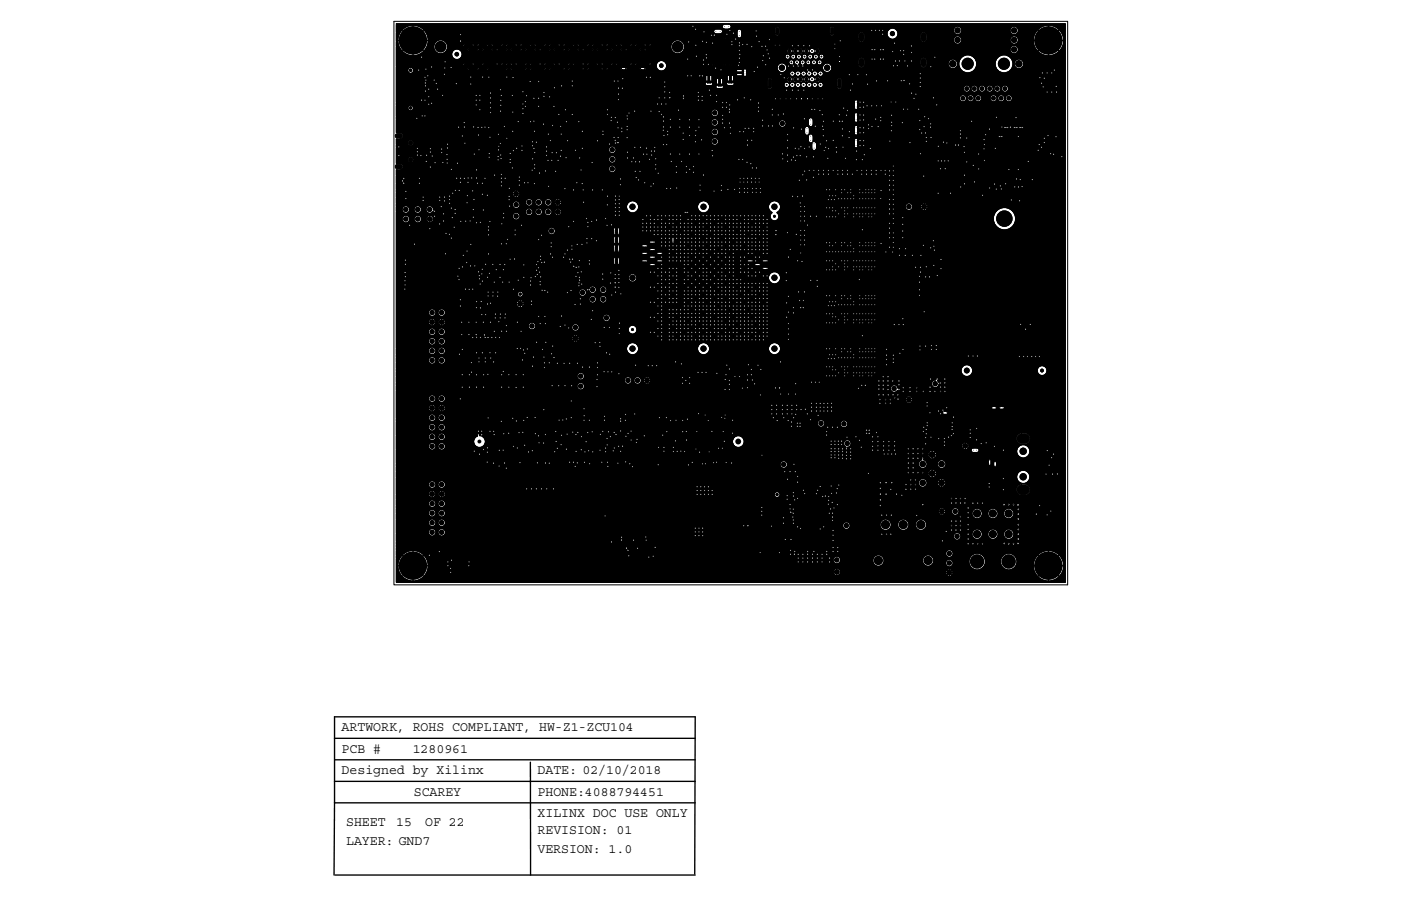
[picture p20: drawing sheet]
<svg xmlns="http://www.w3.org/2000/svg" width="432mm" height="279mm" viewBox="0 0 432 279" stroke-linecap="round" stroke-linejoin="round" font-family="sans-serif">
<defs><g id="words">
<g font-size="4.2">
<text x="105.3" y="225.5">ARTWORK, ROHS COMPLIANT, HW-Z1-ZCU104</text>
<text x="105.3" y="232.1">PCB #</text>
<text x="127.2" y="232.1">1280961</text>
<text x="105.3" y="238.7">Designed by Xilinx</text>
<text x="165.7" y="238.7">DATE: 02/10/2018</text>
<text x="127.6" y="245.4">SCAREY</text>
<text x="165.7" y="245.4">PHONE:4088794451</text>
<text x="165.7" y="252">XILINX DOC USE ONLY</text>
<text x="106.7" y="254.7">SHEET</text>
<text x="122.2" y="254.7">15</text>
<text x="131" y="254.7">OF 22</text>
<text x="165.7" y="257.2">REVISION: 01</text>
<text x="106.7" y="260.6">LAYER: GND7</text>
<text x="165.7" y="263.1">VERSION: 1.0</text>
</g>
</g></defs>
<g fill="none" stroke="#000" stroke-width=".42">
<path d="M122.6 12.5h9.5M127.3 7.7v4.8l-3.4-3.4M130.7 15.9l-3.4-3.4v4.7M130.7 9.1l-6.8 6.8M242.6 15l.8 .7 .7-.7M243.4 15.7l.7 .8M243.4 15.7l-.8 .8M243.4 14.8v.9h-1M243.4 15.7v1M244.3 15l1.5 1.5M245.1 14.8v1.9M245.8 15l-1.5 1.5"/>
<path d="M246.1 15l.7 .7 .8-.7M246.8 14.8v.9l-.7 .8M247.6 16.5l-.8-.8v1M247.8 15l.8 .7 .7-.7M248.6 14.8v.9l-.8 .8M249.3 16.5l-.7-.8v1M251.3 15l.8 .7 .7-.7M252.1 14.8v1.9M252.1 15.7l.7 .8M253 15.7h-.9l-.8 .8M318.4 12.5h9.5M319.7 9.1l6.9 6.8"/>
<path d="M323.2 7.7v9.5M326.6 9.1l-6.9 6.8M242.6 23.7l.8 .7 .7-.7M243.4 24.4l.7 .8M243.4 24.4l-.8 .8M243.4 23.5v.9h-1M243.4 24.4v1M244.3 23.7l1.5 1.5M245.1 23.5v1.9M245.8 23.7l-1.5 1.5M246.1 23.7l.7 .7 .8-.7M246.8 23.5v.9l-.7 .8"/>
<path d="M247.6 25.2l-.8-.8v1M247.8 23.7l.8 .7 .7-.7M248.6 23.5v.9l-.8 .8M249.3 25.2l-.7-.8v1M251.3 23.7l.8 .7 .7-.7M252.1 24.4l.7 .8M252.1 23.5v1.9M253 24.4h-.9l-.8 .8M157.9 59.8h2.4M158.2 58.8l1.8 1.9M159.1 58.5v2.5M160 58.8l-1.8 1.9"/>
<path d="M131.2 67.6h2.5M131.6 66.7l1.8 1.8M132.5 67.6l-.9 .9M132.5 66.3v2.5M170.7 65.3h2.4M170.7 62.4h2.4M171 64.4l1.8 1.9M171 61.5l1.8 1.8M171.9 64.1v2.5M171.9 61.2v2.4M172.8 64.4l-1.8 1.9M172.8 61.5l-1.8 1.8"/>
<path d="M283.7 63.7h2.4M284 62.8l1.8 1.8M284.9 62.5v2.5M285.8 62.8l-1.8 1.8M132 99.4h2.4M133.2 98.1v2.5M134.1 98.5l-.9 .9-.9-.9M135.2 98.5l.9 .9M136.1 99.4l-.9 .9M136.1 98.1v1.3M137.1 98.5l-1 .9M137.4 99.4h-2.5"/>
<path d="M159.1 93.7h2.5M159.4 92.7l1.9 1.9M160.4 92.4v2.6M161.3 92.7l-1.9 1.9M132.3 100.3l.9-.9 .9 .9M137.1 100.3l-1-.9v1.2M176.1 104.4h2.5M176.5 105.3l.9-.9 .9 .9M177.4 103.1v2.5M178.3 103.5l-.9 .9-.9-.9M198.2 117.3h2.5M198.6 116.4l1.8 1.8"/>
<path d="M199.5 116.1v2.5M200.4 116.4l-1.8 1.8M132 125.9h2.4M132.3 125l1.8 1.8M133.2 124.7v2.4M134.1 125l-1.8 1.8M135.2 125l1.9 1.8M136.1 124.7v2.4M137.1 125l-1.9 1.8M137.4 125.9h-2.5M278.9 123.2h2.5M279.3 124.1l.9-.9 .9 .9"/>
<path d="M280.2 122v2.4M281.1 122.3l-.9 .9-.9-.9M286.3 139.2l2.1 2M287.3 138.8v2.8M288.4 139.2l-2.1 2M296.3 137.5h2.5M297.5 136.3v1.2l-.9-.9M298.4 138.4l-.9-.9v1.2M298.4 136.6l-1.8 1.8M132 152.4h2.4M132.3 151.5l1.8 1.8M133.2 151.2v2.4"/>
<path d="M134.1 151.5l-1.8 1.8M134.9 152.4h2.5M135.2 151.5l1.9 1.8M136.1 151.2v2.4M137.1 151.5l-1.9 1.8M285.9 146h2.8M285.9 140.2h2.8M286.3 145l2.1 2M287.3 144.6v2.8M288.4 145l-2.1 2M288.8 148.9h2.8M289.1 157.7h2.4"/>
<path d="M289.2 147.9l2.1 2M289.4 156.8l1.8 1.8M290.2 147.5v2.8M290.3 156.5v2.4M291.2 156.8l-1.8 1.8M291.3 147.9l-2.1 2M122.6 174.5h9.5M127.3 169.7v4.8l-3.4-3.4M130.7 177.9l-3.4-3.4v4.7M130.7 171.1l-6.8 6.8M256.7 176.4h2.4M257 175.5l1.8 1.8"/>
<path d="M257.9 175.2v2.4M258.8 175.5l-1.8 1.8M291.4 176.6h2.4M291.7 175.7l1.8 1.8M292.6 175.4v2.4M293.5 175.7l-1.8 1.8M318.4 174.5h9.5M323.2 169.7v4.8l-3.5-3.4M326.6 177.9l-3.4-3.4v4.7M326.6 171.1l-6.9 6.8M103.1 234.3h111.2M103.1 227.7h111.2"/>
<path d="M163.5 235.1v34.8M103.1 247.6l-.1 22.3M103.1 247.6h111.2M103.1 247.6v-26.5h111.2l-.2 48.5M103.1 241h111.2M103.3 269.9h111"/>
</g>
<g fill="#000">
<path d="M126.5 18.7l.1 .2z" fill-rule="evenodd"/>
<path d="M129.9 17.5l.1 .2z" fill-rule="evenodd"/>
<path d="M131.3 17.5l.2 .2z" fill-rule="evenodd"/>
<path d="M135 19l.2 .2z" fill-rule="evenodd"/>
<path d="M137.1 19l.1 .1z" fill-rule="evenodd"/>
<path d="M139.9 12.5l.1 .2z" fill-rule="evenodd"/>
<path d="M140 10.6l.1 .2z" fill-rule="evenodd"/>
<path d="M141.8 12.5l.2 .2z" fill-rule="evenodd"/>
<path d="M141.9 10.6l.1 .1z" fill-rule="evenodd"/>
<path d="M142.8 19.6l.1 .2z" fill-rule="evenodd"/>
<path d="M142.8 13.7l.1 .1z" fill-rule="evenodd"/>
<path d="M144.2 19.6l.2 .2z" fill-rule="evenodd"/>
<path d="M144.2 15.2l.2 .1z" fill-rule="evenodd"/>
<path d="M144.2 13.7l.2 .1z" fill-rule="evenodd"/>
<path d="M145.7 19.6l.2 .2z" fill-rule="evenodd"/>
<path d="M145.7 15.2l.2 .1z" fill-rule="evenodd"/>
<path d="M145.7 12.2l.2 .2z" fill-rule="evenodd"/>
<path d="M145.7 13.7l.2 .1z" fill-rule="evenodd"/>
<path d="M147.2 19.6l.1 .2z" fill-rule="evenodd"/>
<path d="M147.2 15.2l.1 .1z" fill-rule="evenodd"/>
<path d="M147.2 13.7l.1 .1z" fill-rule="evenodd"/>
<path d="M148.7 19.6l.1 .2z" fill-rule="evenodd"/>
<path d="M148.7 15.2l.1 .1z" fill-rule="evenodd"/>
<path d="M148.7 13.7l.1 .1z" fill-rule="evenodd"/>
<path d="M150.2 19.6l.1 .2z" fill-rule="evenodd"/>
<path d="M150.2 15.2l.1 .1z" fill-rule="evenodd"/>
<path d="M150.2 13.7l.1 .1z" fill-rule="evenodd"/>
<path d="M151.6 15.2l.2 .1z" fill-rule="evenodd"/>
<path d="M151.6 13.7l.2 .1z" fill-rule="evenodd"/>
<path d="M153.1 19.6l.2 .2z" fill-rule="evenodd"/>
<path d="M153.1 15.2l.2 .1z" fill-rule="evenodd"/>
<path d="M153.1 13.7l.2 .1z" fill-rule="evenodd"/>
<path d="M154.6 19.6l.1 .2z" fill-rule="evenodd"/>
<path d="M154.6 15.2l.1 .1z" fill-rule="evenodd"/>
<path d="M154.6 13.7l.1 .1z" fill-rule="evenodd"/>
<path d="M156 19.6l.2 .2z" fill-rule="evenodd"/>
<path d="M156 15.2l.2 .1z" fill-rule="evenodd"/>
<path d="M156 13.7l.2 .1z" fill-rule="evenodd"/>
<path d="M157.5 19.6l.2 .2z" fill-rule="evenodd"/>
<path d="M157.5 15.2l.2 .1z" fill-rule="evenodd"/>
<path d="M157.5 13.7l.2 .1z" fill-rule="evenodd"/>
<path d="M159 19.6l.1 .2z" fill-rule="evenodd"/>
<path d="M159 15.2l.1 .1z" fill-rule="evenodd"/>
<path d="M159 13.7l.1 .1z" fill-rule="evenodd"/>
<path d="M160.5 19.6l.1 .2z" fill-rule="evenodd"/>
<path d="M160.5 15.2l.1 .1z" fill-rule="evenodd"/>
<path d="M160.5 13.7l.1 .1z" fill-rule="evenodd"/>
<path d="M161.9 19.6l.2 .2z" fill-rule="evenodd"/>
<path d="M161.9 15.2l.2 .1z" fill-rule="evenodd"/>
<path d="M161.9 13.7l.2 .1z" fill-rule="evenodd"/>
<path d="M163.4 19.6l.2 .2z" fill-rule="evenodd"/>
<path d="M163.4 15.2l.2 .1z" fill-rule="evenodd"/>
<path d="M163.4 13.7l.2 .1z" fill-rule="evenodd"/>
<path d="M164.9 19.6l.1 .2z" fill-rule="evenodd"/>
<path d="M164.9 15.2l.1 .1z" fill-rule="evenodd"/>
<path d="M164.9 13.7l.1 .1z" fill-rule="evenodd"/>
<path d="M166.3 19.6l.2 .2z" fill-rule="evenodd"/>
<path d="M166.3 15.2l.2 .1z" fill-rule="evenodd"/>
<path d="M166.3 13.7l.2 .1z" fill-rule="evenodd"/>
<path d="M167.8 19.6l.2 .2z" fill-rule="evenodd"/>
<path d="M167.8 15.2l.2 .1z" fill-rule="evenodd"/>
<path d="M167.8 13.7l.2 .1z" fill-rule="evenodd"/>
<path d="M169.3 19.6l.1 .2z" fill-rule="evenodd"/>
<path d="M169.3 15.2l.1 .1z" fill-rule="evenodd"/>
<path d="M169.3 13.7l.1 .1z" fill-rule="evenodd"/>
<path d="M170.8 19.6l.1 .2z" fill-rule="evenodd"/>
<path d="M170.8 15.2l.1 .1z" fill-rule="evenodd"/>
<path d="M170.8 13.7l.1 .1z" fill-rule="evenodd"/>
<path d="M172.2 19.6l.2 .2z" fill-rule="evenodd"/>
<path d="M172.2 15.2l.2 .1z" fill-rule="evenodd"/>
<path d="M172.2 13.7l.2 .1z" fill-rule="evenodd"/>
<path d="M173.7 19.6l.2 .2z" fill-rule="evenodd"/>
<path d="M173.7 15.2l.2 .1z" fill-rule="evenodd"/>
<path d="M173.7 13.7l.2 .1z" fill-rule="evenodd"/>
<path d="M175.2 19.6l.1 .2z" fill-rule="evenodd"/>
<path d="M175.2 15.2l.1 .1z" fill-rule="evenodd"/>
<path d="M175.2 13.7l.1 .1z" fill-rule="evenodd"/>
<path d="M176.7 19.6l.1 .2z" fill-rule="evenodd"/>
<path d="M176.7 15.2l.1 .1z" fill-rule="evenodd"/>
<path d="M176.7 13.7l.1 .1z" fill-rule="evenodd"/>
<path d="M178.1 19.6l.2 .2z" fill-rule="evenodd"/>
<path d="M178.1 15.2l.2 .1z" fill-rule="evenodd"/>
<path d="M178.1 13.7l.2 .1z" fill-rule="evenodd"/>
<path d="M179.6 19.6l.2 .2z" fill-rule="evenodd"/>
<path d="M179.6 15.2l.2 .1z" fill-rule="evenodd"/>
<path d="M179.6 13.7l.2 .1z" fill-rule="evenodd"/>
<path d="M181.1 19.6l.1 .2z" fill-rule="evenodd"/>
<path d="M181.1 15.2l.1 .1z" fill-rule="evenodd"/>
<path d="M181.1 13.7l.1 .1z" fill-rule="evenodd"/>
<path d="M182.5 19.6l.2 .2z" fill-rule="evenodd"/>
<path d="M182.5 15.2l.2 .1z" fill-rule="evenodd"/>
<path d="M182.5 13.7l.2 .1z" fill-rule="evenodd"/>
<path d="M184 19.6l.2 .2z" fill-rule="evenodd"/>
<path d="M184 15.2l.2 .1z" fill-rule="evenodd"/>
<path d="M184 13.7l.2 .1z" fill-rule="evenodd"/>
<path d="M185.5 19.6l.1 .2z" fill-rule="evenodd"/>
<path d="M185.5 15.2l.1 .1z" fill-rule="evenodd"/>
<path d="M185.5 13.7l.1 .1z" fill-rule="evenodd"/>
<path d="M187 19.6l.1 .2z" fill-rule="evenodd"/>
<path d="M187 15.2l.1 .1z" fill-rule="evenodd"/>
<path d="M187 13.7l.1 .1z" fill-rule="evenodd"/>
<path d="M188.4 19.6l.2 .2z" fill-rule="evenodd"/>
<path d="M188.4 15.2l.2 .1z" fill-rule="evenodd"/>
<path d="M188.4 13.7l.2 .1z" fill-rule="evenodd"/>
<path d="M189.9 19.6l.2 .2z" fill-rule="evenodd"/>
<path d="M189.9 15.2l.2 .1z" fill-rule="evenodd"/>
<path d="M189.9 13.7l.2 .1z" fill-rule="evenodd"/>
<path d="M191.4 19.6l.1 .2z" fill-rule="evenodd"/>
<path d="M191.4 15.2l.1 .1z" fill-rule="evenodd"/>
<path d="M191.4 13.7l.1 .1z" fill-rule="evenodd"/>
<path d="M192.8 19.6l.2 .2z" fill-rule="evenodd"/>
<path d="M192.8 15.2l.2 .1z" fill-rule="evenodd"/>
<path d="M192.8 13.7l.2 .1z" fill-rule="evenodd"/>
<path d="M194.3 19.6l.2 .2z" fill-rule="evenodd"/>
<path d="M194.3 15.2l.2 .1z" fill-rule="evenodd"/>
<path d="M194.3 13.7l.2 .1z" fill-rule="evenodd"/>
<path d="M195.8 19.6l.1 .2z" fill-rule="evenodd"/>
<path d="M195.8 15.2l.1 .1z" fill-rule="evenodd"/>
<path d="M195.8 13.7l.1 .1z" fill-rule="evenodd"/>
<path d="M197.3 19.6l.1 .2z" fill-rule="evenodd"/>
<path d="M197.3 15.2l.1 .1z" fill-rule="evenodd"/>
<path d="M197.3 13.7l.1 .1z" fill-rule="evenodd"/>
<path d="M198.7 19.6l.2 .2z" fill-rule="evenodd"/>
<path d="M198.7 15.2l.2 .1z" fill-rule="evenodd"/>
<path d="M198.7 13.7l.2 .1z" fill-rule="evenodd"/>
<path d="M200.2 19.6l.2 .2z" fill-rule="evenodd"/>
<path d="M200.2 15.2l.2 .1z" fill-rule="evenodd"/>
<path d="M200.2 13.7l.2 .1z" fill-rule="evenodd"/>
<path d="M211.9 18.1l.1 .2z" fill-rule="evenodd"/>
<path d="M212.2 12.8l.1 .2z" fill-rule="evenodd"/>
<path d="M212.8 19.7l.1 .2z" fill-rule="evenodd"/>
<path d="M213.3 12.4l.2 .1z" fill-rule="evenodd"/>
<path d="M213.5 8l.1 .1z" fill-rule="evenodd"/>
<path d="M213.5 10.2l.1 .1z" fill-rule="evenodd"/>
<path d="M213.9 19.7l.2 .2z" fill-rule="evenodd"/>
<path d="M214.3 8.9l.1 .2z" fill-rule="evenodd"/>
<path d="M214.4 13.8l.1 .2z" fill-rule="evenodd"/>
<path d="M214.4 11.2l.1 .2z" fill-rule="evenodd"/>
<path d="M214.5 17.2l.2 .2z" fill-rule="evenodd"/>
<path d="M215.6 19.7l.1 .2z" fill-rule="evenodd"/>
<path d="M215.6 17.2l.1 .2z" fill-rule="evenodd"/>
<path d="M215.6 15.3l.1 .1z" fill-rule="evenodd"/>
<path d="M215.6 18.4l.1 .2z" fill-rule="evenodd"/>
<path d="M215.6 13.9l.1 .2z" fill-rule="evenodd"/>
<path d="M215.7 9.7l.2 .2z" fill-rule="evenodd"/>
<path d="M215.7 8.7l.2 .1z" fill-rule="evenodd"/>
<path d="M216.4 12.7l.2 .1z" fill-rule="evenodd"/>
<path d="M216.4 11.5l.2 .1z" fill-rule="evenodd"/>
<path d="M216.7 19.7l.2 .2z" fill-rule="evenodd"/>
<path d="M216.7 18.4l.2 .1z" fill-rule="evenodd"/>
<path d="M216.9 9.7l.1 .2z" fill-rule="evenodd"/>
<path d="M217.5 16.8l.2 .1z" fill-rule="evenodd"/>
<path d="M217.6 13l.2 .1z" fill-rule="evenodd"/>
<path d="M217.7 17.7l.1 .2z" fill-rule="evenodd"/>
<path d="M218.2 19.8l.2 .1z" fill-rule="evenodd"/>
<path d="M218.4 9.1l.2 .2z" fill-rule="evenodd"/>
<path d="M219.2 10.8l.1 .1z" fill-rule="evenodd"/>
<path d="M219.4 9.6l.1 .1z" fill-rule="evenodd"/>
<path d="M219.5 13.2l.2 .1z" fill-rule="evenodd"/>
<path d="M220.1 10.7l.1 .2z" fill-rule="evenodd"/>
<path d="M220.6 9.6l.1 .1z" fill-rule="evenodd"/>
<path d="M220.8 17.5h.3v.3h-.3z" fill-rule="evenodd"/>
<path d="M220.8 15.8h.3v.2h-.3z" fill-rule="evenodd"/>
<path d="M220.8 14h.3v.2h-.3z" fill-rule="evenodd"/>
<path d="M221.7 14.9h.3v.2h-.3z" fill-rule="evenodd"/>
<path d="M221.7 16.6h.3v.3h-.3z" fill-rule="evenodd"/>
<path d="M221.9 9.6l.1 .1z" fill-rule="evenodd"/>
<path d="M222.2 8.1l.1 .2z" fill-rule="evenodd"/>
<path d="M222.5 10.5l.1 .1z" fill-rule="evenodd"/>
<path d="M222.6 15.8h.2v.2h-.2z" fill-rule="evenodd"/>
<path d="M222.6 17.5h.2v.3h-.2z" fill-rule="evenodd"/>
<path d="M222.6 14h.2v.2h-.2z" fill-rule="evenodd"/>
<path d="M223.2 8.1l.2 .2z" fill-rule="evenodd"/>
<path d="M223.5 14.9h.2v.2h-.2z" fill-rule="evenodd"/>
<path d="M223.5 16.6h.2v.3h-.2z" fill-rule="evenodd"/>
<path d="M223.9 10.5l.2 .1z" fill-rule="evenodd"/>
<path d="M224.4 17.5h.2v.3h-.2z" fill-rule="evenodd"/>
<path d="M224.4 15.8h.2v.2h-.2z" fill-rule="evenodd"/>
<path d="M224.5 8.1l.2 .2z" fill-rule="evenodd"/>
<path d="M224.9 9.3l.1 .1z" fill-rule="evenodd"/>
<path d="M225.5 12.8l.1 .1z" fill-rule="evenodd"/>
<path d="M225.5 13.7l.1 .1z" fill-rule="evenodd"/>
<path d="M225.6 8.1l.1 .2z" fill-rule="evenodd"/>
<path d="M225.9 10.1l.2 .2z" fill-rule="evenodd"/>
<path d="M226.7 11.9l.1 .2z" fill-rule="evenodd"/>
<path d="M226.9 9.1l.1 .2z" fill-rule="evenodd"/>
<path d="M227.8 19.2l.1 .1z" fill-rule="evenodd"/>
<path d="M227.8 15.5l.1 .1z" fill-rule="evenodd"/>
<path d="M227.8 17.8l.1 .2z" fill-rule="evenodd"/>
<path d="M227.8 13.1l.1 .2z" fill-rule="evenodd"/>
<path d="M227.8 14l.1 .1z" fill-rule="evenodd"/>
<path d="M227.8 10.9l.1 .2z" fill-rule="evenodd"/>
<path d="M227.8 9.6l.1 .1z" fill-rule="evenodd"/>
<path d="M227.9 16.6l.2 .2z" fill-rule="evenodd"/>
<path d="M228.8 13.6l.2 .2z" fill-rule="evenodd"/>
<path d="M228.8 10.9l.2 .2z" fill-rule="evenodd"/>
<path d="M228.8 9.6l.2 .1z" fill-rule="evenodd"/>
<path d="M229 15.3l.1 .2z" fill-rule="evenodd"/>
<path d="M230.1 13.5l.2 .2z" fill-rule="evenodd"/>
<path d="M230.1 10.5l.2 .1z" fill-rule="evenodd"/>
<path d="M230.3 15l.1 .2z" fill-rule="evenodd"/>
<path d="M230.3 17.3l.2 .2z" fill-rule="evenodd"/>
<path d="M231.6 14.3l.2 .1z" fill-rule="evenodd"/>
<path d="M231.6 9.8l.2 .2z" fill-rule="evenodd"/>
<path d="M232.9 17.3l.1 .2z" fill-rule="evenodd"/>
<path d="M232.9 9.4l.2 .2z" fill-rule="evenodd"/>
<path d="M233.1 11l.1 .2z" fill-rule="evenodd"/>
<path d="M233.8 12.7l.2 .2z" fill-rule="evenodd"/>
<path d="M234.2 9.8l.2 .1z" fill-rule="evenodd"/>
<path d="M234.7 11.2l.1 .2z" fill-rule="evenodd"/>
<path d="M234.7 14.2l.2 .1z" fill-rule="evenodd"/>
<path d="M235 18.6l.1 .1z" fill-rule="evenodd"/>
<path d="M235.1 17.1l.2 .1z" fill-rule="evenodd"/>
<path d="M235.9 14.1l.1 .2z" fill-rule="evenodd"/>
<path d="M235.9 11.2l.1 .2z" fill-rule="evenodd"/>
<path d="M235.9 19.9l.2 .1z" fill-rule="evenodd"/>
<path d="M236.3 15.3l.2 .2z" fill-rule="evenodd"/>
<path d="M236.6 16.5l.2 .2z" fill-rule="evenodd"/>
<path d="M237 12.1l.2 .1z" fill-rule="evenodd"/>
<path d="M237.1 17.8l.2 .2z" fill-rule="evenodd"/>
<path d="M239.2 8.5l.4-.1 .5 .3v1.6a.52 .52 0 0 1-.5 .5 .52 .52 0 0 1-.5-.5z" fill-rule="evenodd"/>
<path d="M244.1 14l.2 .1z" fill-rule="evenodd"/>
<path d="M244.1 12.8l.2 .2z" fill-rule="evenodd"/>
<path d="M245.9 14l.1 .1z" fill-rule="evenodd"/>
<path d="M245.9 12.8l.1 .2z" fill-rule="evenodd"/>
<path d="M247.6 14l.2 .1z" fill-rule="evenodd"/>
<path d="M247.6 12.8l.2 .2z" fill-rule="evenodd"/>
<path d="M249.4 14l.2 .1z" fill-rule="evenodd"/>
<path d="M249.4 12.8l.2 .2z" fill-rule="evenodd"/>
<path d="M256 8.5l.4-.1 .5 .3v1.6a.52 .52 0 0 1-.5 .5 .52 .52 0 0 1-.5-.5z" fill-rule="evenodd"/>
<path d="M258.8 12.5l.2 .1z" fill-rule="evenodd"/>
<path d="M260.7 10.7l.1 .2z" fill-rule="evenodd"/>
<path d="M261.6 15l.1 .1z" fill-rule="evenodd"/>
<path d="M261.7 13.5l.2 .1z" fill-rule="evenodd"/>
<path d="M262.4 12.9l.2 .2z" fill-rule="evenodd"/>
<path d="M264.9 18.1a.79 .79 0 0 1 .9-.1 .79 .79 0 0 1 .5 .7v1.2a.79 .79 0 0 1-.8 .8 .79 .79 0 0 1-.8-.8v-1.2z" fill-rule="evenodd"/>
<path d="M264.9 10.3a.79 .79 0 0 1 .9-.2 .79 .79 0 0 1 .5 .7v1.2a.79 .79 0 0 1-.8 .8 .79 .79 0 0 1-.8-.8v-1.2z" fill-rule="evenodd"/>
<path d="M265.2 18.5l.3-.1 .4 .3v1.2l-.4 .3-.3-.3z" fill-rule="evenodd"/>
<path d="M265.2 10.7l.3-.2 .4 .3v1.2l-.4 .4-.3-.4z" fill-rule="evenodd"/>
<path d="M265.4 14.7l.2 .2z" fill-rule="evenodd"/>
<path d="M268.6 9.3l.1 .1z" fill-rule="evenodd"/>
<path d="M268.7 18.1l.1 .2z" fill-rule="evenodd"/>
<path d="M268.7 15.2l.1 .2z" fill-rule="evenodd"/>
<path d="M269.5 18.1l.2 .2z" fill-rule="evenodd"/>
<path d="M269.5 15.2l.2 .2z" fill-rule="evenodd"/>
<path d="M269.7 9.3l.2 .1z" fill-rule="evenodd"/>
<path d="M270.4 18l.2 .1z" fill-rule="evenodd"/>
<path d="M270.4 15.4l.2 .1z" fill-rule="evenodd"/>
<path d="M270.9 9.3l.2 .1z" fill-rule="evenodd"/>
<path d="M271.3 18.1l.1 .2z" fill-rule="evenodd"/>
<path d="M271.3 15.2l.1 .2z" fill-rule="evenodd"/>
<path d="M271.9 10.5l.2 .1z" fill-rule="evenodd"/>
<path d="M271.9 9.3l.2 .1z" fill-rule="evenodd"/>
<path d="M272.1 18.1l.2 .2z" fill-rule="evenodd"/>
<path d="M272.1 15.2l.2 .2z" fill-rule="evenodd"/>
<path d="M275 15.8l.2 .1z" fill-rule="evenodd"/>
<path d="M275.1 16.8l.1 .2z" fill-rule="evenodd"/>
<path d="M275.6 13.2l.2 .2z" fill-rule="evenodd"/>
<path d="M275.9 18.7l.2 .1z" fill-rule="evenodd"/>
<path d="M277.1 18.7l.1 .1z" fill-rule="evenodd"/>
<path d="M277.5 15.5l.1 .2z" fill-rule="evenodd"/>
<path d="M278.4 16.7l.2 .1z" fill-rule="evenodd"/>
<path d="M278.4 15.5l.2 .2z" fill-rule="evenodd"/>
<path d="M278.8 18.7l.2 .1z" fill-rule="evenodd"/>
<path d="M280.8 18.7l.2 .1z" fill-rule="evenodd"/>
<path d="M280.8 14.1l.2 .1z" fill-rule="evenodd"/>
<path d="M280.8 16.1l.2 .1z" fill-rule="evenodd"/>
<path d="M282 14.9l.2 .2z" fill-rule="evenodd"/>
<path d="M284.1 18.1a.79 .79 0 0 1 .8-.1 .79 .79 0 0 1 .5 .7v1.2a.79 .79 0 0 1-.8 .8 .79 .79 0 0 1-.8-.8v-1.2z" fill-rule="evenodd"/>
<path d="M284.1 10.3a.79 .79 0 0 1 .8-.2 .79 .79 0 0 1 .5 .7v1.2a.79 .79 0 0 1-.8 .8 .79 .79 0 0 1-.8-.8v-1.2z" fill-rule="evenodd"/>
<path d="M284.4 18.5l.2-.1 .4 .3v1.2l-.4 .3-.3-.3z" fill-rule="evenodd"/>
<path d="M284.4 10.7l.2-.2 .4 .3v1.2l-.4 .4-.3-.4z" fill-rule="evenodd"/>
<path d="M284.5 15.7l.2 .2z" fill-rule="evenodd"/>
<path d="M288 17.5l.2 .2z" fill-rule="evenodd"/>
<path d="M288.5 14.7l.1 .2z" fill-rule="evenodd"/>
<path d="M122.3 37.7l.2 .2z" fill-rule="evenodd"/>
<path d="M124 34.4l.1 .1z" fill-rule="evenodd"/>
<path d="M124 29.7l.1 .2z" fill-rule="evenodd"/>
<path d="M124 32l.1 .2z" fill-rule="evenodd"/>
<path d="M124 25.1l.1 .1z" fill-rule="evenodd"/>
<path d="M124 27.4l.1 .1z" fill-rule="evenodd"/>
<path d="M124 20.4l.1 .2z" fill-rule="evenodd"/>
<path d="M124 22.8l.1 .1z" fill-rule="evenodd"/>
<path d="M126.3 35.6l.2 .2z" fill-rule="evenodd"/>
<path d="M126.4 34.5l.1 .2z" fill-rule="evenodd"/>
<path d="M126.5 30.1l.1 .1z" fill-rule="evenodd"/>
<path d="M126.5 31.8l.1 .2z" fill-rule="evenodd"/>
<path d="M126.5 26.5l.1 .2z" fill-rule="evenodd"/>
<path d="M126.5 27.8l.1 .2z" fill-rule="evenodd"/>
<path d="M126.5 24l.1 .2z" fill-rule="evenodd"/>
<path d="M126.5 20.2l.1 .1z" fill-rule="evenodd"/>
<path d="M126.5 23l.1 .1z" fill-rule="evenodd"/>
<path d="M128.4 36.4l.1 .1z" fill-rule="evenodd"/>
<path d="M129 21.5l.1 .2z" fill-rule="evenodd"/>
<path d="M129.4 38.3l.2 .2z" fill-rule="evenodd"/>
<path d="M129.9 30.8l.1 .1z" fill-rule="evenodd"/>
<path d="M130 35.6l.2 .2z" fill-rule="evenodd"/>
<path d="M130.9 35.6l.1 .2z" fill-rule="evenodd"/>
<path d="M130.9 30.8l.1 .1z" fill-rule="evenodd"/>
<path d="M130.9 23.7l.1 .2z" fill-rule="evenodd"/>
<path d="M131 25.5l.1 .1z" fill-rule="evenodd"/>
<path d="M131 26.4l.2 .1z" fill-rule="evenodd"/>
<path d="M131 28l.2 .1z" fill-rule="evenodd"/>
<path d="M131.2 24.6l.1 .1z" fill-rule="evenodd"/>
<path d="M131.2 21.2l.1 .2z" fill-rule="evenodd"/>
<path d="M131.6 22.2l.2 .2z" fill-rule="evenodd"/>
<path d="M131.8 23.3l.1 .1z" fill-rule="evenodd"/>
<path d="M131.9 35.4l.2 .2z" fill-rule="evenodd"/>
<path d="M132.1 29.7l.1 .2z" fill-rule="evenodd"/>
<path d="M132.1 32l.1 .2z" fill-rule="evenodd"/>
<path d="M132.1 27.4l.1 .1z" fill-rule="evenodd"/>
<path d="M132.9 31.7l.2 .2z" fill-rule="evenodd"/>
<path d="M132.9 20.6l.2 .1z" fill-rule="evenodd"/>
<path d="M133.7 24.6l.1 .1z" fill-rule="evenodd"/>
<path d="M134.3 25.6l.2 .2z" fill-rule="evenodd"/>
<path d="M134.8 27.4l.1 .1z" fill-rule="evenodd"/>
<path d="M135.1 22.7l.1 .1z" fill-rule="evenodd"/>
<path d="M135.1 20.9l.2 .2z" fill-rule="evenodd"/>
<path d="M135.2 29.3l.1 .2z" fill-rule="evenodd"/>
<path d="M135.3 35.1l.2 .1z" fill-rule="evenodd"/>
<path d="M136.3 29.3l.2 .2z" fill-rule="evenodd"/>
<path d="M136.9 22.8l.1 .2z" fill-rule="evenodd"/>
<path d="M137 20.9l.2 .1z" fill-rule="evenodd"/>
<path d="M137.1 36.6l.1 .1z" fill-rule="evenodd"/>
<path d="M138.5 33.7l.2 .2z" fill-rule="evenodd"/>
<path d="M138.7 25.8l.2 .1z" fill-rule="evenodd"/>
<path d="M138.9 20.7l.2 .2z" fill-rule="evenodd"/>
<path d="M139 22.6l.1 .1z" fill-rule="evenodd"/>
<path d="M140.5 25.7l.2 .1z" fill-rule="evenodd"/>
<path d="M141.3 39.1l.1 .2z" fill-rule="evenodd"/>
<path d="M142.8 21.1l.1 .1z" fill-rule="evenodd"/>
<path d="M143 37.7l.1 .2z" fill-rule="evenodd"/>
<path d="M143 39.1l.2 .1z" fill-rule="evenodd"/>
<path d="M143.1 25.8l.2 .1z" fill-rule="evenodd"/>
<path d="M143.1 23.7l.2 .2z" fill-rule="evenodd"/>
<path d="M144.2 21.1l.2 .1z" fill-rule="evenodd"/>
<path d="M145 25.8l.2 .2z" fill-rule="evenodd"/>
<path d="M145 23.7l.2 .1z" fill-rule="evenodd"/>
<path d="M145.7 21.1l.2 .1z" fill-rule="evenodd"/>
<path d="M145.9 39l.2 .2z" fill-rule="evenodd"/>
<path d="M146.6 30.8l.2 .1z" fill-rule="evenodd"/>
<path d="M146.6 29.3l.2 .2z" fill-rule="evenodd"/>
<path d="M146.6 32.3l.2 .1z" fill-rule="evenodd"/>
<path d="M146.9 23.7l.2 .2z" fill-rule="evenodd"/>
<path d="M147.2 21.1l.1 .1z" fill-rule="evenodd"/>
<path d="M147.2 39.2l.2 .1z" fill-rule="evenodd"/>
<path d="M147.8 33.7l.2 .2z" fill-rule="evenodd"/>
<path d="M147.8 30.8l.2 .1z" fill-rule="evenodd"/>
<path d="M147.8 29.3l.2 .2z" fill-rule="evenodd"/>
<path d="M148.4 39.2l.2 .1z" fill-rule="evenodd"/>
<path d="M148.7 23.7l.1 .1z" fill-rule="evenodd"/>
<path d="M148.7 21.1l.1 .1z" fill-rule="evenodd"/>
<path d="M149.4 39.1l.1 .1z" fill-rule="evenodd"/>
<path d="M150.2 21.1l.1 .1z" fill-rule="evenodd"/>
<path d="M150.5 39.2l.2 .2z" fill-rule="evenodd"/>
<path d="M150.6 23.7l.1 .1z" fill-rule="evenodd"/>
<path d="M151 31.6l.2 .2z" fill-rule="evenodd"/>
<path d="M151.1 34.6l.1 .2z" fill-rule="evenodd"/>
<path d="M151.1 33.1l.1 .2z" fill-rule="evenodd"/>
<path d="M151.1 28.6l.1 .1z" fill-rule="evenodd"/>
<path d="M151.1 30.1l.1 .2z" fill-rule="evenodd"/>
<path d="M151.6 21.1l.2 .1z" fill-rule="evenodd"/>
<path d="M152.7 23.7l.1 .2z" fill-rule="evenodd"/>
<path d="M153.1 21.1l.2 .1z" fill-rule="evenodd"/>
<path d="M154.2 27.5l.1 .2z" fill-rule="evenodd"/>
<path d="M154.2 34.2l.1 .1z" fill-rule="evenodd"/>
<path d="M154.3 30.8l.1 .2z" fill-rule="evenodd"/>
<path d="M154.3 32.4l.1 .1z" fill-rule="evenodd"/>
<path d="M154.3 23.7l.2 .2z" fill-rule="evenodd"/>
<path d="M154.4 29.3l.1 .2z" fill-rule="evenodd"/>
<path d="M154.6 21.1l.1 .1z" fill-rule="evenodd"/>
<path d="M155.3 36.2l.2 .1z" fill-rule="evenodd"/>
<path d="M155.3 38.9l.2 .1z" fill-rule="evenodd"/>
<path d="M156 21.1l.2 .1z" fill-rule="evenodd"/>
<path d="M156.1 23.7l.2 .1z" fill-rule="evenodd"/>
<path d="M156.8 36.2l.1 .1z" fill-rule="evenodd"/>
<path d="M157.5 21.1l.2 .1z" fill-rule="evenodd"/>
<path d="M157.8 29.3l.1 .2z" fill-rule="evenodd"/>
<path d="M158 34.5l.1 .1z" fill-rule="evenodd"/>
<path d="M158 28.1l.1 .2z" fill-rule="evenodd"/>
<path d="M158 23.8l.2 .2z" fill-rule="evenodd"/>
<path d="M159 21.1l.1 .1z" fill-rule="evenodd"/>
<path d="M159.6 37.4l.2 .2z" fill-rule="evenodd"/>
<path d="M160.1 23.7l.2 .1z" fill-rule="evenodd"/>
<path d="M160.5 21.1l.1 .1z" fill-rule="evenodd"/>
<path d="M161.1 33.4l.1 .2z" fill-rule="evenodd"/>
<path d="M161.1 34.9l.1 .2z" fill-rule="evenodd"/>
<path d="M161.1 32l.1 .1z" fill-rule="evenodd"/>
<path d="M161.1 28.2l.1 .1z" fill-rule="evenodd"/>
<path d="M161.8 32.7l.2 .2z" fill-rule="evenodd"/>
<path d="M161.8 31.2l.2 .2z" fill-rule="evenodd"/>
<path d="M161.9 21.1l.2 .1z" fill-rule="evenodd"/>
<path d="M162.1 38.6l.1 .2z" fill-rule="evenodd"/>
<path d="M162.2 29.4l.1 .2z" fill-rule="evenodd"/>
<path d="M163.3 25l.1 .2z" fill-rule="evenodd"/>
<path d="M163.4 37.4l.2 .2z" fill-rule="evenodd"/>
<path d="M163.4 21.1l.2 .1z" fill-rule="evenodd"/>
<path d="M163.4 30.2l.2 .2z" fill-rule="evenodd"/>
<path d="M164.5 37.3l.1 .1z" fill-rule="evenodd"/>
<path d="M164.5 30.2l.1 .2z" fill-rule="evenodd"/>
<path d="M164.5 36.1l.1 .1z" fill-rule="evenodd"/>
<path d="M164.9 21.1l.1 .1z" fill-rule="evenodd"/>
<path d="M165.9 32.7l.2 .1z" fill-rule="evenodd"/>
<path d="M165.9 30.2l.2 .2z" fill-rule="evenodd"/>
<path d="M165.9 25l.2 .2z" fill-rule="evenodd"/>
<path d="M165.9 31.5l.2 .2z" fill-rule="evenodd"/>
<path d="M166.3 21.1l.2 .1z" fill-rule="evenodd"/>
<path d="M166.7 35.7l.1 .1z" fill-rule="evenodd"/>
<path d="M167.4 38.2l.2 .1z" fill-rule="evenodd"/>
<path d="M167.6 29.6l.1 .1z" fill-rule="evenodd"/>
<path d="M167.6 28.4l.1 .2z" fill-rule="evenodd"/>
<path d="M167.8 21.1l.2 .1z" fill-rule="evenodd"/>
<path d="M169.3 21.1l.1 .1z" fill-rule="evenodd"/>
<path d="M169.3 29.8l.2 .1z" fill-rule="evenodd"/>
<path d="M169.5 32.7l.1 .2z" fill-rule="evenodd"/>
<path d="M169.6 26.9l.2 .2z" fill-rule="evenodd"/>
<path d="M170.2 38.6l.2 .2z" fill-rule="evenodd"/>
<path d="M170.6 32.7l.2 .2z" fill-rule="evenodd"/>
<path d="M170.8 26.9l.1 .2z" fill-rule="evenodd"/>
<path d="M170.8 21.1l.1 .1z" fill-rule="evenodd"/>
<path d="M172.1 33.7l.1 .2z" fill-rule="evenodd"/>
<path d="M172.1 35.2l.2 .2z" fill-rule="evenodd"/>
<path d="M172.2 21.1l.2 .1z" fill-rule="evenodd"/>
<path d="M172.7 38.9l.2 .1z" fill-rule="evenodd"/>
<path d="M173 26.4l.2 .1z" fill-rule="evenodd"/>
<path d="M173.7 21.1l.2 .1z" fill-rule="evenodd"/>
<path d="M174.2 33.7l.1 .2z" fill-rule="evenodd"/>
<path d="M174.5 37.4l.1 .2z" fill-rule="evenodd"/>
<path d="M175.2 21.1l.1 .1z" fill-rule="evenodd"/>
<path d="M176.3 35.2l.1 .2z" fill-rule="evenodd"/>
<path d="M176.3 24.9l.1 .1z" fill-rule="evenodd"/>
<path d="M176.3 26.4l.1 .1z" fill-rule="evenodd"/>
<path d="M176.7 21.1l.1 .1z" fill-rule="evenodd"/>
<path d="M177 38.6l.1 .1z" fill-rule="evenodd"/>
<path d="M178.1 21.1l.2 .1z" fill-rule="evenodd"/>
<path d="M178.3 37.4l.2 .2z" fill-rule="evenodd"/>
<path d="M179.6 21.1l.2 .1z" fill-rule="evenodd"/>
<path d="M181.1 21.1l.1 .1z" fill-rule="evenodd"/>
<path d="M182.5 21.1l.2 .1z" fill-rule="evenodd"/>
<path d="M184 21.1l.2 .1z" fill-rule="evenodd"/>
<path d="M185.1 37.3l.1 .1z" fill-rule="evenodd"/>
<path d="M185.5 21.1l.1 .1z" fill-rule="evenodd"/>
<path d="M186.2 36.7l.2 .1z" fill-rule="evenodd"/>
<path d="M187 21.1l.1 .1z" fill-rule="evenodd"/>
<path d="M187.1 35.2l.2 .2z" fill-rule="evenodd"/>
<path d="M187.1 33.7l.2 .2z" fill-rule="evenodd"/>
<path d="M187.1 26.4l.2 .1z" fill-rule="evenodd"/>
<path d="M188.2 37.1l.2 .1z" fill-rule="evenodd"/>
<path d="M188.3 36.1l.2 .1z" fill-rule="evenodd"/>
<path d="M188.4 21.1l.2 .1z" fill-rule="evenodd"/>
<path d="M189.2 24.9l.2 .1z" fill-rule="evenodd"/>
<path d="M189.3 39l.1 .2z" fill-rule="evenodd"/>
<path d="M189.5 36.2l.2 .1z" fill-rule="evenodd"/>
<path d="M189.9 21.1l.2 .1z" fill-rule="evenodd"/>
<path d="M190.2 37.6l.1 .1z" fill-rule="evenodd"/>
<path d="M190.2 35.6l.2 .2z" fill-rule="evenodd"/>
<path d="M190.4 39.3l.1 .2z" fill-rule="evenodd"/>
<path d="M190.4 24.9l.1 .1z" fill-rule="evenodd"/>
<path d="M190.5 30.6l.2 .2z" fill-rule="evenodd"/>
<path d="M190.5 28.9l.2 .2z" fill-rule="evenodd"/>
<path d="M190.5 27.1l.2 .1z" fill-rule="evenodd"/>
<path d="M190.5 32.4l.2 .2z" fill-rule="evenodd"/>
<path d="M191.1 34.5l.2 .1z" fill-rule="evenodd"/>
<path d="M191.3 38l.1 .1z" fill-rule="evenodd"/>
<path d="M191.3 36.8l.1 .2z" fill-rule="evenodd"/>
<path d="M191.4 21.1l.1 .1z" fill-rule="evenodd"/>
<path d="M191.6 39.4l.1 .2z" fill-rule="evenodd"/>
<path d="M191.7 27.1l.2 .1z" fill-rule="evenodd"/>
<path d="M191.9 24.1l.1 .2z" fill-rule="evenodd"/>
<path d="M192.6 33.1l.1 .2z" fill-rule="evenodd"/>
<path d="M192.6 25.6l.1 .2z" fill-rule="evenodd"/>
<path d="M192.7 29.6l.2 .2z" fill-rule="evenodd"/>
<path d="M192.8 21.1l.2 .1z" fill-rule="evenodd"/>
<path d="M193.2 38.9l.1 .1z" fill-rule="evenodd"/>
<path d="M193.2 35.6l.1 .2z" fill-rule="evenodd"/>
<path d="M193.2 36.6l.2 .1z" fill-rule="evenodd"/>
<path d="M193.6 24.1l.2 .2z" fill-rule="evenodd"/>
<path d="M193.8 34.8l.1 .1z" fill-rule="evenodd"/>
<path d="M194.1 27.8l.1 .2z" fill-rule="evenodd"/>
<path d="M194.3 31.5l.1 .2z" fill-rule="evenodd"/>
<path d="M194.3 21.1l.2 .1z" fill-rule="evenodd"/>
<path d="M195.5 34.2l.2 .1z" fill-rule="evenodd"/>
<path d="M195.8 21.1l.1 .1z" fill-rule="evenodd"/>
<path d="M195.8 39.7l.2 .2z" fill-rule="evenodd"/>
<path d="M195.8 38.3l.2 .1z" fill-rule="evenodd"/>
<path d="M195.8 36.8l.2 .2z" fill-rule="evenodd"/>
<path d="M197.3 21.1l.1 .1z" fill-rule="evenodd"/>
<path d="M197.3 39.7l.1 .2z" fill-rule="evenodd"/>
<path d="M197.3 38.3l.1 .1z" fill-rule="evenodd"/>
<path d="M197.3 36.8l.1 .2z" fill-rule="evenodd"/>
<path d="M198.7 21.1l.2 .1z" fill-rule="evenodd"/>
<path d="M198.8 39.7l.1 .2z" fill-rule="evenodd"/>
<path d="M198.8 38.3l.1 .1z" fill-rule="evenodd"/>
<path d="M198.8 36.8l.1 .2z" fill-rule="evenodd"/>
<path d="M199.1 23.7l.2 .2z" fill-rule="evenodd"/>
<path d="M200.2 21.1l.2 .1z" fill-rule="evenodd"/>
<path d="M200.2 39.7l.2 .2z" fill-rule="evenodd"/>
<path d="M200.2 38.3l.2 .1z" fill-rule="evenodd"/>
<path d="M200.2 36.8l.2 .2z" fill-rule="evenodd"/>
<path d="M200.3 23.7l.2 .2z" fill-rule="evenodd"/>
<path d="M200.4 29l.1 .1z" fill-rule="evenodd"/>
<path d="M200.5 34.2l.2 .1z" fill-rule="evenodd"/>
<path d="M201.5 30.1l.1 .2z" fill-rule="evenodd"/>
<path d="M201.6 32.6l.1 .1z" fill-rule="evenodd"/>
<path d="M201.7 38.3l.2 .1z" fill-rule="evenodd"/>
<path d="M201.7 39.7l.2 .2z" fill-rule="evenodd"/>
<path d="M201.7 36.8l.2 .2z" fill-rule="evenodd"/>
<path d="M202.6 32l.1 .1z" fill-rule="evenodd"/>
<path d="M202.9 25.2l.1 .1z" fill-rule="evenodd"/>
<path d="M202.9 26.7l.1 .1z" fill-rule="evenodd"/>
<path d="M203 34.3l.2 .2z" fill-rule="evenodd"/>
<path d="M203 30.1l.2 .1z" fill-rule="evenodd"/>
<path d="M203 28.2l.2 .2z" fill-rule="evenodd"/>
<path d="M203.8 35.2l.1 .2z" fill-rule="evenodd"/>
<path d="M203.8 32l.1 .1z" fill-rule="evenodd"/>
<path d="M204.4 39l.1 .2z" fill-rule="evenodd"/>
<path d="M204.4 35.9l.1 .2z" fill-rule="evenodd"/>
<path d="M204.4 37.2l.1 .2z" fill-rule="evenodd"/>
<path d="M204.8 30.1l.2 .1z" fill-rule="evenodd"/>
<path d="M204.8 28.2l.2 .2z" fill-rule="evenodd"/>
<path d="M204.8 25.2l.2 .1z" fill-rule="evenodd"/>
<path d="M204.8 26.7l.2 .1z" fill-rule="evenodd"/>
<path d="M205.1 32l.2 .1z" fill-rule="evenodd"/>
<path d="M206.3 28.4l.1 .2z" fill-rule="evenodd"/>
<path d="M206.3 27.2l.1 .2z" fill-rule="evenodd"/>
<path d="M206.3 30l.2 .2z" fill-rule="evenodd"/>
<path d="M206.5 39.1l.1 .1z" fill-rule="evenodd"/>
<path d="M206.5 36.7l.1 .1z" fill-rule="evenodd"/>
<path d="M206.6 33.4l.1 .2z" fill-rule="evenodd"/>
<path d="M206.6 34.5l.1 .2z" fill-rule="evenodd"/>
<path d="M207 32l.1 .1z" fill-rule="evenodd"/>
<path d="M209 33.9l.2 .1z" fill-rule="evenodd"/>
<path d="M209.4 39.1l.2 .1z" fill-rule="evenodd"/>
<path d="M209.4 36.7l.2 .1z" fill-rule="evenodd"/>
<path d="M210.5 29.4l.2 .2z" fill-rule="evenodd"/>
<path d="M210.5 30.3l.2 .1z" fill-rule="evenodd"/>
<path d="M210.9 33.9l.1 .1z" fill-rule="evenodd"/>
<path d="M211.9 23.3l.1 .1z" fill-rule="evenodd"/>
<path d="M212.4 39.1l.1 .2z" fill-rule="evenodd"/>
<path d="M212.4 36.8l.1 .2z" fill-rule="evenodd"/>
<path d="M212.9 23.3l.1 .1z" fill-rule="evenodd"/>
<path d="M213.3 39.1l.2 .1z" fill-rule="evenodd"/>
<path d="M213.6 21.5l.1 .2z" fill-rule="evenodd"/>
<path d="M215.1 29.6l.2 .2z" fill-rule="evenodd"/>
<path d="M215.1 30.8l.2 .1z" fill-rule="evenodd"/>
<path d="M215.1 28.4l.2 .2z" fill-rule="evenodd"/>
<path d="M215.1 27.1l.2 .2z" fill-rule="evenodd"/>
<path d="M215.3 39.1l.2 .1z" fill-rule="evenodd"/>
<path d="M215.3 36.8l.2 .2z" fill-rule="evenodd"/>
<path d="M215.6 23.3l.1 .1z" fill-rule="evenodd"/>
<path d="M216.3 30.8l.1 .2z" fill-rule="evenodd"/>
<path d="M216.3 29.6l.1 .2z" fill-rule="evenodd"/>
<path d="M216.3 28.4l.1 .2z" fill-rule="evenodd"/>
<path d="M216.4 23.3l.2 .1z" fill-rule="evenodd"/>
<path d="M216.7 39.7l.2 .1z" fill-rule="evenodd"/>
<path d="M217.1 25.7l.2 .2z" fill-rule="evenodd"/>
<path d="M218 25.7l.1 .2z" fill-rule="evenodd"/>
<path d="M218.5 27.7l.2 .1z" fill-rule="evenodd"/>
<path d="M218.8 25.7l.2 .2z" fill-rule="evenodd"/>
<path d="M218.9 29.3l.2 .2z" fill-rule="evenodd"/>
<path d="M218.9 31.2l.2 .2z" fill-rule="evenodd"/>
<path d="M218.9 32.6l.2 .1z" fill-rule="evenodd"/>
<path d="M219.6 25.7l.2 .2z" fill-rule="evenodd"/>
<path d="M219.7 27.7l.1 .1z" fill-rule="evenodd"/>
<path d="M220.5 20.9l.1 .2z" fill-rule="evenodd"/>
<path d="M220.5 26.7l.1 .1z" fill-rule="evenodd"/>
<path d="M220.7 31.2l.2 .2z" fill-rule="evenodd"/>
<path d="M220.7 29.3l.2 .2z" fill-rule="evenodd"/>
<path d="M221.3 26.7l.2 .1z" fill-rule="evenodd"/>
<path d="M222.1 21.4l.2 .2z" fill-rule="evenodd"/>
<path d="M222.1 26.7l.2 .1z" fill-rule="evenodd"/>
<path d="M222.6 37.8l.2 .2z" fill-rule="evenodd"/>
<path d="M222.6 35.5l.2 .1z" fill-rule="evenodd"/>
<path d="M222.6 36.7l.2 .1z" fill-rule="evenodd"/>
<path d="M222.6 33l.2 .2z" fill-rule="evenodd"/>
<path d="M222.6 31.5l.2 .2z" fill-rule="evenodd"/>
<path d="M222.6 34.3l.2 .2z" fill-rule="evenodd"/>
<path d="M222.9 29.3l.1 .2z" fill-rule="evenodd"/>
<path d="M222.9 26.7l.2 .1z" fill-rule="evenodd"/>
<path d="M223.2 39.3l.1 .1z" fill-rule="evenodd"/>
<path d="M223.8 25.7l.1 .2z" fill-rule="evenodd"/>
<path d="M223.8 33l.1 .2z" fill-rule="evenodd"/>
<path d="M223.8 31.5l.1 .2z" fill-rule="evenodd"/>
<path d="M223.8 37.8l.1 .2z" fill-rule="evenodd"/>
<path d="M224.6 25.7l.2 .2z" fill-rule="evenodd"/>
<path d="M224.7 34.5l.1 .1z" fill-rule="evenodd"/>
<path d="M224.7 33.6l.1 .1z" fill-rule="evenodd"/>
<path d="M224.7 37.8l.2 .2z" fill-rule="evenodd"/>
<path d="M224.8 32.3l.2 .1z" fill-rule="evenodd"/>
<path d="M224.8 29.4l.2 .2z" fill-rule="evenodd"/>
<path d="M225 39.3l.2 .1z" fill-rule="evenodd"/>
<path d="M225.4 25.7l.2 .2z" fill-rule="evenodd"/>
<path d="M226 31.1l.2 .1z" fill-rule="evenodd"/>
<path d="M226.1 28.4l.2 .1z" fill-rule="evenodd"/>
<path d="M226.2 25.7l.2 .2z" fill-rule="evenodd"/>
<path d="M226.6 39.6l.2 .1z" fill-rule="evenodd"/>
<path d="M227 35.8l.2 .1z" fill-rule="evenodd"/>
<path d="M227 34.3l.2 .2z" fill-rule="evenodd"/>
<path d="M227 37.3l.2 .1z" fill-rule="evenodd"/>
<path d="M227 32.8l.2 .2z" fill-rule="evenodd"/>
<path d="M227.2 30.7l.2 .1z" fill-rule="evenodd"/>
<path d="M227.5 20l.2 .2z" fill-rule="evenodd"/>
<path d="M228.5 35.8l.2 .1z" fill-rule="evenodd"/>
<path d="M228.5 34.3l.2 .2z" fill-rule="evenodd"/>
<path d="M228.5 37.3l.2 .1z" fill-rule="evenodd"/>
<path d="M228.5 32.8l.2 .2z" fill-rule="evenodd"/>
<path d="M229.3 30.1l.1 .1z" fill-rule="evenodd"/>
<path d="M229.5 22.7l.2 .2z" fill-rule="evenodd"/>
<path d="M229.5 21.9l.2 .1z" fill-rule="evenodd"/>
<path d="M229.5 23.5l.2 .2z" fill-rule="evenodd"/>
<path d="M229.5 21.1l.2 .1z" fill-rule="evenodd"/>
<path d="M229.5 39.5l.2 .1z" fill-rule="evenodd"/>
<path d="M230 35.8l.2 .1z" fill-rule="evenodd"/>
<path d="M230 34.3l.2 .2z" fill-rule="evenodd"/>
<path d="M230 37.3l.2 .1z" fill-rule="evenodd"/>
<path d="M230 32.8l.2 .2z" fill-rule="evenodd"/>
<path d="M230.7 39.5l.1 .1z" fill-rule="evenodd"/>
<path d="M231.2 22.2l.2 .1z" fill-rule="evenodd"/>
<path d="M231.3 30.7l.1 .1z" fill-rule="evenodd"/>
<path d="M231.5 35.8l.1 .1z" fill-rule="evenodd"/>
<path d="M231.5 34.3l.1 .2z" fill-rule="evenodd"/>
<path d="M231.5 37.3l.1 .1z" fill-rule="evenodd"/>
<path d="M231.5 32.8l.1 .2z" fill-rule="evenodd"/>
<path d="M232.2 39.5l.2 .1z" fill-rule="evenodd"/>
<path d="M232.2 29l.2 .2z" fill-rule="evenodd"/>
<path d="M232.3 21.9l.2 .2z" fill-rule="evenodd"/>
<path d="M232.4 26.3l.1 .2z" fill-rule="evenodd"/>
<path d="M232.5 25l.1 .1z" fill-rule="evenodd"/>
<path d="M232.5 30.6l.1 .2z" fill-rule="evenodd"/>
<path d="M233.4 20.6l.1 .2z" fill-rule="evenodd"/>
<path d="M233.7 34.2l.1 .1z" fill-rule="evenodd"/>
<path d="M233.7 31.7l.1 .1z" fill-rule="evenodd"/>
<path d="M233.7 33l.1 .2z" fill-rule="evenodd"/>
<path d="M233.7 30.6l.1 .2z" fill-rule="evenodd"/>
<path d="M234.9 38.7l.2 .2z" fill-rule="evenodd"/>
<path d="M234.9 37l.2 .1z" fill-rule="evenodd"/>
<path d="M235.7 33.1l.2 .2z" fill-rule="evenodd"/>
<path d="M236.9 24.3l.4-.1 .4 .3 .1 2.3a.52 .52 0 0 1-.6 .5 .52 .52 0 0 1-.5-.5z" fill-rule="evenodd"/>
<path d="M236.8 37.1l.1 .2z" fill-rule="evenodd"/>
<path d="M236.8 38.7l.1 .2z" fill-rule="evenodd"/>
<path d="M237.9 35.3l.1 .2z" fill-rule="evenodd"/>
<path d="M237.9 33.6l.1 .1z" fill-rule="evenodd"/>
<path d="M237.9 38.7l.2 .2z" fill-rule="evenodd"/>
<path d="M237.9 37.1l.2 .2z" fill-rule="evenodd"/>
<path d="M239.7 35.3l.2 .2z" fill-rule="evenodd"/>
<path d="M239.7 33.6l.2 .1z" fill-rule="evenodd"/>
<path d="M239.7 23.7l.2 .1z" fill-rule="evenodd"/>
<path d="M240.6 22.9l.1 .1z" fill-rule="evenodd"/>
<path d="M240.8 24.7l.1 .2z" fill-rule="evenodd"/>
<path d="M241.3 35l.2 .2z" fill-rule="evenodd"/>
<path d="M241.3 33.9l.2 .1z" fill-rule="evenodd"/>
<path d="M241.6 23.9l.1 .2z" fill-rule="evenodd"/>
<path d="M242.4 27.7l.1 .2z" fill-rule="evenodd"/>
<path d="M242.4 28.8l.1 .2z" fill-rule="evenodd"/>
<path d="M242.9 20.3l.2 .1z" fill-rule="evenodd"/>
<path d="M242.9 21.4l.2 .2z" fill-rule="evenodd"/>
<path d="M244.1 27.7l.2 .2z" fill-rule="evenodd"/>
<path d="M244.1 28.8l.2 .2z" fill-rule="evenodd"/>
<path d="M244.2 36.4l.2 .2z" fill-rule="evenodd"/>
<path d="M244.4 20.3l.2 .1z" fill-rule="evenodd"/>
<path d="M244.4 21.4l.2 .2z" fill-rule="evenodd"/>
<path d="M244.5 39.3l.2 .2z" fill-rule="evenodd"/>
<path d="M245.9 27.7l.1 .2z" fill-rule="evenodd"/>
<path d="M245.9 20.3l.1 .1z" fill-rule="evenodd"/>
<path d="M245.9 28.8l.1 .2z" fill-rule="evenodd"/>
<path d="M245.9 21.4l.1 .2z" fill-rule="evenodd"/>
<path d="M246.2 38.4l.1 .2z" fill-rule="evenodd"/>
<path d="M246.9 39.7l.1 .2z" fill-rule="evenodd"/>
<path d="M247.4 20.3l.1 .1z" fill-rule="evenodd"/>
<path d="M247.4 21.4l.1 .2z" fill-rule="evenodd"/>
<path d="M247.6 27.7l.2 .2z" fill-rule="evenodd"/>
<path d="M247.6 28.8l.2 .2z" fill-rule="evenodd"/>
<path d="M247.8 36.5l.2 .2z" fill-rule="evenodd"/>
<path d="M247.9 33.6l.2 .2z" fill-rule="evenodd"/>
<path d="M248.6 39.6l.2 .1z" fill-rule="evenodd"/>
<path d="M248.6 38.5l.2 .2z" fill-rule="evenodd"/>
<path d="M248.8 21.4l.2 .2z" fill-rule="evenodd"/>
<path d="M248.8 20.3l.2 .1z" fill-rule="evenodd"/>
<path d="M248.9 33.6l.1 .2z" fill-rule="evenodd"/>
<path d="M249.8 38.2l.1 .2z" fill-rule="evenodd"/>
<path d="M249.8 36.9l.1 .2z" fill-rule="evenodd"/>
<path d="M249.8 39.3l.1 .1z" fill-rule="evenodd"/>
<path d="M249.8 35.9l.1 .1z" fill-rule="evenodd"/>
<path d="M250.1 33.6l.2 .2z" fill-rule="evenodd"/>
<path d="M250.3 21.4l.2 .2z" fill-rule="evenodd"/>
<path d="M250.3 20.3l.2 .1z" fill-rule="evenodd"/>
<path d="M251 33.6l.2 .2z" fill-rule="evenodd"/>
<path d="M251.2 38.8l.1 .2z" fill-rule="evenodd"/>
<path d="M252.6 34l.2 .1z" fill-rule="evenodd"/>
<path d="M253.3 35.3l.2 .1z" fill-rule="evenodd"/>
<path d="M253.4 38.8l.2 .2z" fill-rule="evenodd"/>
<path d="M253.6 39.8l.2 .2z" fill-rule="evenodd"/>
<path d="M253.7 37.3l.2 .2z" fill-rule="evenodd"/>
<path d="M253.8 34l.1 .1z" fill-rule="evenodd"/>
<path d="M254.2 35.3l.2 .1z" fill-rule="evenodd"/>
<path d="M254.7 38.6l.2 .1z" fill-rule="evenodd"/>
<path d="M255.5 33.3l.2 .1z" fill-rule="evenodd"/>
<path d="M256.2 35.2l.1 .2z" fill-rule="evenodd"/>
<path d="M256.5 38.7l.2 .1z" fill-rule="evenodd"/>
<path d="M256.7 37.3l.2 .1z" fill-rule="evenodd"/>
<path d="M257 33.3l.2 .1z" fill-rule="evenodd"/>
<path d="M258 38.7l.1 .2z" fill-rule="evenodd"/>
<path d="M258.4 24.3l.3-.1 .5 .3v2.3a.52 .52 0 0 1-.5 .5 .52 .52 0 0 1-.5-.5z" fill-rule="evenodd"/>
<path d="M258.5 33.3l.1 .1z" fill-rule="evenodd"/>
<path d="M258.5 35.3l.2 .1z" fill-rule="evenodd"/>
<path d="M258.7 37.3l.1 .1z" fill-rule="evenodd"/>
<path d="M259.5 39.6l.2 .2z" fill-rule="evenodd"/>
<path d="M259.5 37.3l.2 .1z" fill-rule="evenodd"/>
<path d="M259.6 38.2l.1 .1z" fill-rule="evenodd"/>
<path d="M259.9 33.2l.2 .2z" fill-rule="evenodd"/>
<path d="M260.8 35.4l.2 .2z" fill-rule="evenodd"/>
<path d="M261.1 34l.1 .1z" fill-rule="evenodd"/>
<path d="M261.6 22.9l.2 .2z" fill-rule="evenodd"/>
<path d="M261.6 25.9l.2 .1z" fill-rule="evenodd"/>
<path d="M262 27.7l.2 .2z" fill-rule="evenodd"/>
<path d="M262.6 25.8l.2 .1z" fill-rule="evenodd"/>
<path d="M262.8 21.2l.2 .2z" fill-rule="evenodd"/>
<path d="M262.8 20.1l.2 .2z" fill-rule="evenodd"/>
<path d="M263.8 39.3l.1 .2z" fill-rule="evenodd"/>
<path d="M263.8 36.9l.1 .1z" fill-rule="evenodd"/>
<path d="M263.8 35.4l.1 .1z" fill-rule="evenodd"/>
<path d="M263.8 32.9l.1 .2z" fill-rule="evenodd"/>
<path d="M263.8 31.5l.1 .1z" fill-rule="evenodd"/>
<path d="M263.8 38.5l.1 .2z" fill-rule="evenodd"/>
<path d="M263.8 37.7l.1 .2z" fill-rule="evenodd"/>
<path d="M263.8 34.6l.1 .1z" fill-rule="evenodd"/>
<path d="M263.8 33.7l.1 .2z" fill-rule="evenodd"/>
<path d="M263.8 30.6l.1 .2z" fill-rule="evenodd"/>
<path d="M264.3 22.9l.2 .2z" fill-rule="evenodd"/>
<path d="M264.4 36.1l.1 .2z" fill-rule="evenodd"/>
<path d="M264.4 32.2l.1 .1z" fill-rule="evenodd"/>
<path d="M265 39.3l.1 .1z" fill-rule="evenodd"/>
<path d="M265 35.3l.1 .2z" fill-rule="evenodd"/>
<path d="M265 36.9l.1 .2z" fill-rule="evenodd"/>
<path d="M265 31.4l.1 .1z" fill-rule="evenodd"/>
<path d="M265 33l.1 .1z" fill-rule="evenodd"/>
<path d="M266.1 39.3l.1 .2z" fill-rule="evenodd"/>
<path d="M266.1 36.9l.1 .1z" fill-rule="evenodd"/>
<path d="M266.1 35.4l.1 .1z" fill-rule="evenodd"/>
<path d="M266.1 32.9l.1 .2z" fill-rule="evenodd"/>
<path d="M266.1 31.4l.1 .2z" fill-rule="evenodd"/>
<path d="M266.6 38.1l.1 .2z" fill-rule="evenodd"/>
<path d="M267 22.9l.1 .2z" fill-rule="evenodd"/>
<path d="M267.1 32.5l.2 .2z" fill-rule="evenodd"/>
<path d="M267.1 36.9l.2 .1z" fill-rule="evenodd"/>
<path d="M267.2 28.6l.1 .2z" fill-rule="evenodd"/>
<path d="M267.2 26.8l.1 .1z" fill-rule="evenodd"/>
<path d="M267.3 25.8l.2 .2z" fill-rule="evenodd"/>
<path d="M267.6 39.5l.2 .2z" fill-rule="evenodd"/>
<path d="M267.6 38.4l.2 .1z" fill-rule="evenodd"/>
<path d="M267.8 33.3l.2 .1z" fill-rule="evenodd"/>
<path d="M268.6 32.5l.1 .2z" fill-rule="evenodd"/>
<path d="M268.6 38.9l.2 .2z" fill-rule="evenodd"/>
<path d="M269.1 29.7l.2 .2z" fill-rule="evenodd"/>
<path d="M269.2 20.1l.1 .2z" fill-rule="evenodd"/>
<path d="M269.8 36.6l.2 .2z" fill-rule="evenodd"/>
<path d="M270.1 24.8l.1 .2z" fill-rule="evenodd"/>
<path d="M270.1 32.5l.2 .2z" fill-rule="evenodd"/>
<path d="M270.5 38.9l.2 .2z" fill-rule="evenodd"/>
<path d="M270.9 29.7l.1 .1z" fill-rule="evenodd"/>
<path d="M270.9 20.2l.2 .2z" fill-rule="evenodd"/>
<path d="M271.4 36.1l.1 .1z" fill-rule="evenodd"/>
<path d="M271.4 37.1l.1 .2z" fill-rule="evenodd"/>
<path d="M271.4 38.3l.1 .1z" fill-rule="evenodd"/>
<path d="M271.4 34.9l.1 .2z" fill-rule="evenodd"/>
<path d="M271.5 33.4l.2 .2z" fill-rule="evenodd"/>
<path d="M271.6 32.5l.1 .2z" fill-rule="evenodd"/>
<path d="M272.6 29.8l.2 .1z" fill-rule="evenodd"/>
<path d="M272.6 20.3l.2 .1z" fill-rule="evenodd"/>
<path d="M273.5 24.8l.1 .2z" fill-rule="evenodd"/>
<path d="M274.3 29.7l.2 .2z" fill-rule="evenodd"/>
<path d="M274.4 20.2l.2 .2z" fill-rule="evenodd"/>
<path d="M274.5 31.3l.2 .2z" fill-rule="evenodd"/>
<path d="M274.5 32.5l.2 .2z" fill-rule="evenodd"/>
<path d="M274.7 35.5l.2 .1z" fill-rule="evenodd"/>
<path d="M274.7 38.6l.2 .2z" fill-rule="evenodd"/>
<path d="M274.7 37.6l.2 .1z" fill-rule="evenodd"/>
<path d="M274.7 36.5l.2 .2z" fill-rule="evenodd"/>
<path d="M275.3 20.2l.1 .1z" fill-rule="evenodd"/>
<path d="M275.9 32.4l.2 .2z" fill-rule="evenodd"/>
<path d="M276 31.3l.2 .2z" fill-rule="evenodd"/>
<path d="M276.5 20.1l.1 .2z" fill-rule="evenodd"/>
<path d="M277.2 29.4l.2 .2z" fill-rule="evenodd"/>
<path d="M277.3 20.2l.2 .1z" fill-rule="evenodd"/>
<path d="M277.6 24.8l.2 .2z" fill-rule="evenodd"/>
<path d="M278 37.7l.2 .2z" fill-rule="evenodd"/>
<path d="M278 35.5l.2 .1z" fill-rule="evenodd"/>
<path d="M278.4 33.5l.1 .2z" fill-rule="evenodd"/>
<path d="M278.5 24.7l.2 .1z" fill-rule="evenodd"/>
<path d="M279.6 20.2l.2 .2z" fill-rule="evenodd"/>
<path d="M279.7 33.5l.1 .2z" fill-rule="evenodd"/>
<path d="M280.3 25.7l.1 .2z" fill-rule="evenodd"/>
<path d="M280.3 26.9l.1 .2z" fill-rule="evenodd"/>
<path d="M280.9 28.6l.1 .2z" fill-rule="evenodd"/>
<path d="M281.6 30.2l.2 .2z" fill-rule="evenodd"/>
<path d="M281.8 35.3l.2 .2z" fill-rule="evenodd"/>
<path d="M282.2 28.9l.1 .2z" fill-rule="evenodd"/>
<path d="M282.6 38.5l.2 .2z" fill-rule="evenodd"/>
<path d="M283.1 33.6l.1 .1z" fill-rule="evenodd"/>
<path d="M283.4 39.9l.1 .1z" fill-rule="evenodd"/>
<path d="M283.4 37.1l.2 .1z" fill-rule="evenodd"/>
<path d="M283.5 26.6l.2 .1z" fill-rule="evenodd"/>
<path d="M283.5 25.3l.2 .2z" fill-rule="evenodd"/>
<path d="M283.5 22.6l.2 .2z" fill-rule="evenodd"/>
<path d="M283.5 24l.2 .1z" fill-rule="evenodd"/>
<path d="M283.6 32.3l.1 .1z" fill-rule="evenodd"/>
<path d="M284.2 27.5l.2 .2z" fill-rule="evenodd"/>
<path d="M284.7 39l.1 .1z" fill-rule="evenodd"/>
<path d="M284.7 32.6l.1 .2z" fill-rule="evenodd"/>
<path d="M284.7 24l.1 .1z" fill-rule="evenodd"/>
<path d="M284.7 26.6l.1 .2z" fill-rule="evenodd"/>
<path d="M284.7 22.8l.1 .1z" fill-rule="evenodd"/>
<path d="M284.8 37.9l.2 .2z" fill-rule="evenodd"/>
<path d="M284.9 35.9l.2 .2z" fill-rule="evenodd"/>
<path d="M286.1 36.5l.1 .1z" fill-rule="evenodd"/>
<path d="M286.7 39.1l.1 .2z" fill-rule="evenodd"/>
<path d="M286.8 38.1l.1 .1z" fill-rule="evenodd"/>
<path d="M286.8 20.5l.1 .1z" fill-rule="evenodd"/>
<path d="M287.6 30.1l.1 .1z" fill-rule="evenodd"/>
<path d="M288.1 36.6l.1 .2z" fill-rule="evenodd"/>
<path d="M288.6 32.2l.2 .2z" fill-rule="evenodd"/>
<path d="M289.1 20l.1 .2z" fill-rule="evenodd"/>
<path d="M289.5 30.1l.1 .2z" fill-rule="evenodd"/>
<path d="M289.5 27.3l.1 .2z" fill-rule="evenodd"/>
<path d="M290.5 24.8l.2 .1z" fill-rule="evenodd"/>
<path d="M290.6 39.1l.2 .1z" fill-rule="evenodd"/>
<path d="M291.6 39.1l.2 .1z" fill-rule="evenodd"/>
<path d="M292.6 39.1l.2 .1z" fill-rule="evenodd"/>
<path d="M299.4 37.3l.1 .2z" fill-rule="evenodd"/>
<path d="M300.9 37.3l.2 .2z" fill-rule="evenodd"/>
<path d="M303.7 38.9l.2 .2z" fill-rule="evenodd"/>
<path d="M304.9 39.7l.1 .2z" fill-rule="evenodd"/>
<path d="M307 36.1l.2 .1z" fill-rule="evenodd"/>
<path d="M307 34.2l.2 .2z" fill-rule="evenodd"/>
<path d="M308.6 34l.2 .2z" fill-rule="evenodd"/>
<path d="M308.7 39.1l.1 .1z" fill-rule="evenodd"/>
<path d="M309.6 39.2l.2 .2z" fill-rule="evenodd"/>
<path d="M310.4 39.2l.2 .2z" fill-rule="evenodd"/>
<path d="M311.3 39.1l.2 .2z" fill-rule="evenodd"/>
<path d="M311.6 34.1l.1 .1z" fill-rule="evenodd"/>
<path d="M312.5 39.2l.2 .2z" fill-rule="evenodd"/>
<path d="M313 36.2l.2 .1z" fill-rule="evenodd"/>
<path d="M313 35l.2 .2z" fill-rule="evenodd"/>
<path d="M313.3 39.2l.2 .2z" fill-rule="evenodd"/>
<path d="M314.2 39.2l.2 .2z" fill-rule="evenodd"/>
<path d="M315.1 39.2l.1 .2z" fill-rule="evenodd"/>
<path d="M315.6 34.1l.1 .2z" fill-rule="evenodd"/>
<path d="M316.9 39.1l.1 .2z" fill-rule="evenodd"/>
<path d="M317.9 24.3l.2 .2z" fill-rule="evenodd"/>
<path d="M318.3 30.3l.2 .1z" fill-rule="evenodd"/>
<path d="M318.3 27.2l.2 .1z" fill-rule="evenodd"/>
<path d="M318.5 34.4l.1 .2z" fill-rule="evenodd"/>
<path d="M318.7 38.2l.2 .1z" fill-rule="evenodd"/>
<path d="M318.9 20.3l.2 .2z" fill-rule="evenodd"/>
<path d="M319.9 27.6l.1 .2z" fill-rule="evenodd"/>
<path d="M320.1 33.3l.2 .1z" fill-rule="evenodd"/>
<path d="M320.4 23.9l.2 .1z" fill-rule="evenodd"/>
<path d="M320.9 25.6l.2 .1z" fill-rule="evenodd"/>
<path d="M321.1 22.4l.2 .1z" fill-rule="evenodd"/>
<path d="M321.4 26.7l.1 .1z" fill-rule="evenodd"/>
<path d="M321.7 24l.2 .2z" fill-rule="evenodd"/>
<path d="M322.1 34.1l.2 .1z" fill-rule="evenodd"/>
<path d="M322.6 28.3l.2 .1z" fill-rule="evenodd"/>
<path d="M322.6 22.4l.2 .1z" fill-rule="evenodd"/>
<path d="M323.4 34l.1 .2z" fill-rule="evenodd"/>
<path d="M324.1 28.3l.1 .1z" fill-rule="evenodd"/>
<path d="M324.1 22.4l.1 .1z" fill-rule="evenodd"/>
<path d="M324.8 21.5l.2 .2z" fill-rule="evenodd"/>
<path d="M324.8 35.6l.2 .2z" fill-rule="evenodd"/>
<path d="M324.8 23.4l.2 .2z" fill-rule="evenodd"/>
<path d="M325.4 26.5l.2 .2z" fill-rule="evenodd"/>
<path d="M325.4 25.3l.2 .2z" fill-rule="evenodd"/>
<path d="M325.6 28.3l.1 .1z" fill-rule="evenodd"/>
<path d="M326 39.9l.2 .1z" fill-rule="evenodd"/>
<path d="M326 37.1l.2 .1z" fill-rule="evenodd"/>
<path d="M122.8 47.9l.2 .1z" fill-rule="evenodd"/>
<path d="M122.8 45.2l.2 .1z" fill-rule="evenodd"/>
<path d="M122.9 57.7l.2 .1z" fill-rule="evenodd"/>
<path d="M122 50.9l1.3-.2a.71 .71 0 0 1 .7 .7 .71 .71 0 0 1-.7 .7l-1.3-.2-.2-.5z" fill-rule="evenodd"/>
<path d="M122.2 51.1l1.1-.2a.48 .48 0 0 1 .5 .5 .48 .48 0 0 1-.5 .5l-1-.1-.2-.2z" fill-rule="evenodd"/>
<path d="M122 41.4l1.3-.2a.71 .71 0 0 1 .7 .7 .71 .71 0 0 1-.7 .7l-1.3-.2-.2-.5z" fill-rule="evenodd"/>
<path d="M122.2 41.6l1.1-.2a.48 .48 0 0 1 .5 .5 .48 .48 0 0 1-.5 .5h-1l-.2-.3z" fill-rule="evenodd"/>
<path d="M124 55.7l.1 .1z" fill-rule="evenodd"/>
<path d="M124.4 54.9l.1 .2z" fill-rule="evenodd"/>
<path d="M124.4 56.4l.1 .2z" fill-rule="evenodd"/>
<path d="M125 58.9l.1 .2z" fill-rule="evenodd"/>
<path d="M126.5 58.9l.1 .2z" fill-rule="evenodd"/>
<path d="M128.5 47.7l.2 .2z" fill-rule="evenodd"/>
<path d="M128.5 45.7l.2 .1z" fill-rule="evenodd"/>
<path d="M128.5 46.7l.2 .1z" fill-rule="evenodd"/>
<path d="M129.2 56.4l.1 .2z" fill-rule="evenodd"/>
<path d="M129.2 54.9l.1 .2z" fill-rule="evenodd"/>
<path d="M129.5 51.6l.1 .2z" fill-rule="evenodd"/>
<path d="M129.5 55.7l.2 .1z" fill-rule="evenodd"/>
<path d="M129.6 47.9l.2 .1z" fill-rule="evenodd"/>
<path d="M129.6 44.6l.2 .1z" fill-rule="evenodd"/>
<path d="M130.2 41.6l.1 .1z" fill-rule="evenodd"/>
<path d="M130.2 40.3l.2 .2z" fill-rule="evenodd"/>
<path d="M131.3 49.7l.1 .1z" fill-rule="evenodd"/>
<path d="M131.3 51.6l.1 .2z" fill-rule="evenodd"/>
<path d="M131.4 47.8l.2 .1z" fill-rule="evenodd"/>
<path d="M131.4 44.6l.2 .1z" fill-rule="evenodd"/>
<path d="M131.5 54.8l.1 .1z" fill-rule="evenodd"/>
<path d="M131.5 53.5l.1 .1z" fill-rule="evenodd"/>
<path d="M131.5 56.7l.1 .2z" fill-rule="evenodd"/>
<path d="M131.7 41l.2 .1z" fill-rule="evenodd"/>
<path d="M131.8 43l.1 .2z" fill-rule="evenodd"/>
<path d="M132.5 51.4l.2 .2z" fill-rule="evenodd"/>
<path d="M132.5 45.8l.2 .1z" fill-rule="evenodd"/>
<path d="M132.5 46.8l.2 .1z" fill-rule="evenodd"/>
<path d="M132.8 58.3l.2 .2z" fill-rule="evenodd"/>
<path d="M132.8 53.5l.2 .1z" fill-rule="evenodd"/>
<path d="M132.8 54.8l.2 .1z" fill-rule="evenodd"/>
<path d="M132.8 56.7l.2 .2z" fill-rule="evenodd"/>
<path d="M133.1 48l.1 .2z" fill-rule="evenodd"/>
<path d="M133.2 44.2l.2 .1z" fill-rule="evenodd"/>
<path d="M134 50.1l.1 .1z" fill-rule="evenodd"/>
<path d="M134.3 54.8l.1 .1z" fill-rule="evenodd"/>
<path d="M134.3 53.5l.1 .1z" fill-rule="evenodd"/>
<path d="M134.3 47.9l.2 .2z" fill-rule="evenodd"/>
<path d="M134.4 56.7l.2 .2z" fill-rule="evenodd"/>
<path d="M135.2 50l.2 .2z" fill-rule="evenodd"/>
<path d="M136 45.9l.2 .1z" fill-rule="evenodd"/>
<path d="M136 46.9l.2 .2z" fill-rule="evenodd"/>
<path d="M136 44.2l.2 .1z" fill-rule="evenodd"/>
<path d="M136.4 50l.2 .2z" fill-rule="evenodd"/>
<path d="M136.7 40.9l.1 .1z" fill-rule="evenodd"/>
<path d="M136.7 42.5l.1 .2z" fill-rule="evenodd"/>
<path d="M137.6 47.6l.2 .1z" fill-rule="evenodd"/>
<path d="M137.7 49l.1 .2z" fill-rule="evenodd"/>
<path d="M137.7 50.2l.2 .1z" fill-rule="evenodd"/>
<path d="M137.8 45.5l.1 .2z" fill-rule="evenodd"/>
<path d="M137.8 44.4l.2 .1z" fill-rule="evenodd"/>
<path d="M139 52.1l.2 .2z" fill-rule="evenodd"/>
<path d="M139.4 59.5l.2 .1z" fill-rule="evenodd"/>
<path d="M140.2 41.2l.1 .2z" fill-rule="evenodd"/>
<path d="M140.2 58.6l.2 .2z" fill-rule="evenodd"/>
<path d="M140.2 57.5l.2 .1z" fill-rule="evenodd"/>
<path d="M140.3 51.1l.2 .1z" fill-rule="evenodd"/>
<path d="M140.3 42.6l.2 .2z" fill-rule="evenodd"/>
<path d="M140.7 54.9l.1 .1z" fill-rule="evenodd"/>
<path d="M140.7 47.3l.2 .1z" fill-rule="evenodd"/>
<path d="M140.9 50.2l.1 .2z" fill-rule="evenodd"/>
<path d="M140.9 48.9l.1 .2z" fill-rule="evenodd"/>
<path d="M140.9 45.2l.1 .2z" fill-rule="evenodd"/>
<path d="M140.9 44l.1 .2z" fill-rule="evenodd"/>
<path d="M141.4 58.6l.2 .2z" fill-rule="evenodd"/>
<path d="M141.4 57.5l.2 .1z" fill-rule="evenodd"/>
<path d="M141.8 56.1l.1 .2z" fill-rule="evenodd"/>
<path d="M141.8 54.9l.2 .1z" fill-rule="evenodd"/>
<path d="M142.4 41.8l.1 .2z" fill-rule="evenodd"/>
<path d="M142.5 59.5l.2 .2z" fill-rule="evenodd"/>
<path d="M143 54.9l.2 .1z" fill-rule="evenodd"/>
<path d="M143 51.9l.2 .2z" fill-rule="evenodd"/>
<path d="M143.2 44l.1 .2z" fill-rule="evenodd"/>
<path d="M144.1 56.1l.2 .2z" fill-rule="evenodd"/>
<path d="M144.2 54.8l.1 .1z" fill-rule="evenodd"/>
<path d="M144.4 44l.1 .2z" fill-rule="evenodd"/>
<path d="M145.3 54.8l.2 .1z" fill-rule="evenodd"/>
<path d="M145.6 58.8l.2 .1z" fill-rule="evenodd"/>
<path d="M145.6 52.3l.2 .1z" fill-rule="evenodd"/>
<path d="M145.6 57.6l.2 .1z" fill-rule="evenodd"/>
<path d="M146 42.1l.1 .1z" fill-rule="evenodd"/>
<path d="M146 47.4l.2 .2z" fill-rule="evenodd"/>
<path d="M146.8 52.3l.1 .1z" fill-rule="evenodd"/>
<path d="M146.8 54.8l.1 .1z" fill-rule="evenodd"/>
<path d="M147.1 56.4l.1 .2z" fill-rule="evenodd"/>
<path d="M147.1 57.6l.1 .1z" fill-rule="evenodd"/>
<path d="M147.4 41.5l.1 .2z" fill-rule="evenodd"/>
<path d="M147.4 59.8l.1 .1z" fill-rule="evenodd"/>
<path d="M147.5 46.1l.2 .2z" fill-rule="evenodd"/>
<path d="M148.5 59.8l.2 .1z" fill-rule="evenodd"/>
<path d="M148.5 56.4l.2 .2z" fill-rule="evenodd"/>
<path d="M149.3 52.1l.2 .1z" fill-rule="evenodd"/>
<path d="M149.3 42.1l.2 .1z" fill-rule="evenodd"/>
<path d="M149.4 54.9l.1 .1z" fill-rule="evenodd"/>
<path d="M150.2 56.9l.2 .2z" fill-rule="evenodd"/>
<path d="M150.3 46.1l.2 .2z" fill-rule="evenodd"/>
<path d="M150.6 48.4l.2 .1z" fill-rule="evenodd"/>
<path d="M150.7 47.2l.1 .2z" fill-rule="evenodd"/>
<path d="M150.9 42.2l.2 .2z" fill-rule="evenodd"/>
<path d="M150.9 50.2l.2 .1z" fill-rule="evenodd"/>
<path d="M151 43.5l.2 .1z" fill-rule="evenodd"/>
<path d="M151.6 41.2l.2 .2z" fill-rule="evenodd"/>
<path d="M152.4 53.9l.1 .1z" fill-rule="evenodd"/>
<path d="M153.4 48.2l.2 .1z" fill-rule="evenodd"/>
<path d="M153.4 49.2l.2 .1z" fill-rule="evenodd"/>
<path d="M153.5 41.3l.2 .2z" fill-rule="evenodd"/>
<path d="M153.5 46.1l.2 .2z" fill-rule="evenodd"/>
<path d="M153.6 45l.2 .2z" fill-rule="evenodd"/>
<path d="M154.1 44.1l.1 .2z" fill-rule="evenodd"/>
<path d="M154.2 47.7l.2 .1z" fill-rule="evenodd"/>
<path d="M154.3 48.8l.2 .2z" fill-rule="evenodd"/>
<path d="M154.4 57.2l.2 .1z" fill-rule="evenodd"/>
<path d="M154.4 53.7l.2 .2z" fill-rule="evenodd"/>
<path d="M154.4 56l.2 .2z" fill-rule="evenodd"/>
<path d="M154.4 54.9l.2 .1z" fill-rule="evenodd"/>
<path d="M155.6 54.9l.1 .1z" fill-rule="evenodd"/>
<path d="M155.6 58l.1 .1z" fill-rule="evenodd"/>
<path d="M155.6 53.8l.1 .2z" fill-rule="evenodd"/>
<path d="M156.1 42.5l.2 .2z" fill-rule="evenodd"/>
<path d="M156.9 58l.1 .1z" fill-rule="evenodd"/>
<path d="M157.1 49.1l.2 .1z" fill-rule="evenodd"/>
<path d="M157.1 50l.2 .2z" fill-rule="evenodd"/>
<path d="M157.1 47.2l.2 .2z" fill-rule="evenodd"/>
<path d="M157.2 44.1l.1 .1z" fill-rule="evenodd"/>
<path d="M157.8 51.7l.1 .1z" fill-rule="evenodd"/>
<path d="M157.9 40.4l.2 .1z" fill-rule="evenodd"/>
<path d="M158.1 46.4l.2 .1z" fill-rule="evenodd"/>
<path d="M158.6 49.7l.1 .1z" fill-rule="evenodd"/>
<path d="M159.1 45.6l.2 .2z" fill-rule="evenodd"/>
<path d="M159.9 57l.2 .1z" fill-rule="evenodd"/>
<path d="M159.9 54.5l.2 .2z" fill-rule="evenodd"/>
<path d="M159.9 55.6l.2 .1z" fill-rule="evenodd"/>
<path d="M160.8 46.2l.1 .2z" fill-rule="evenodd"/>
<path d="M160.8 44.9l.1 .2z" fill-rule="evenodd"/>
<path d="M161.6 56.3l.1 .1z" fill-rule="evenodd"/>
<path d="M162.6 56.3l.2 .1z" fill-rule="evenodd"/>
<path d="M163.9 52.4l.1 .1z" fill-rule="evenodd"/>
<path d="M164 43.6l.2 .2z" fill-rule="evenodd"/>
<path d="M164 44.8l.2 .2z" fill-rule="evenodd"/>
<path d="M164.1 48.9l.1 .1z" fill-rule="evenodd"/>
<path d="M164.5 45.7l.1 .1z" fill-rule="evenodd"/>
<path d="M164.6 56.5l.2 .2z" fill-rule="evenodd"/>
<path d="M164.6 40.4l.2 .1z" fill-rule="evenodd"/>
<path d="M164.7 50.7l.2 .2z" fill-rule="evenodd"/>
<path d="M164.7 51.7l.2 .2z" fill-rule="evenodd"/>
<path d="M164.7 46.9l.2 .2z" fill-rule="evenodd"/>
<path d="M165.2 43.7l.1 .2z" fill-rule="evenodd"/>
<path d="M165.3 48.6l.2 .2z" fill-rule="evenodd"/>
<path d="M166.2 53.3l.1 .1z" fill-rule="evenodd"/>
<path d="M167.1 54.6l.1 .2z" fill-rule="evenodd"/>
<path d="M167.3 53.3l.2 .1z" fill-rule="evenodd"/>
<path d="M167.3 49.2l.2 .1z" fill-rule="evenodd"/>
<path d="M168 52.6l.2 .2z" fill-rule="evenodd"/>
<path d="M168.3 47.8l.2 .2z" fill-rule="evenodd"/>
<path d="M168.3 46.5l.2 .2z" fill-rule="evenodd"/>
<path d="M168.3 45.2l.2 .1z" fill-rule="evenodd"/>
<path d="M168.4 50.2l.1 .2z" fill-rule="evenodd"/>
<path d="M168.8 49.3l.2 .2z" fill-rule="evenodd"/>
<path d="M168.9 41.3l.1 .1z" fill-rule="evenodd"/>
<path d="M168.9 40.2l.1 .2z" fill-rule="evenodd"/>
<path d="M169 57.4l.1 .1z" fill-rule="evenodd"/>
<path d="M169.5 43.2l.2 .2z" fill-rule="evenodd"/>
<path d="M170 49.3l.1 .2z" fill-rule="evenodd"/>
<path d="M170 52.7l.1 .2z" fill-rule="evenodd"/>
<path d="M170.1 47l.1 .1z" fill-rule="evenodd"/>
<path d="M171.2 52.7l.1 .2z" fill-rule="evenodd"/>
<path d="M171.4 47l.1 .1z" fill-rule="evenodd"/>
<path d="M171.9 49.3l.1 .2z" fill-rule="evenodd"/>
<path d="M172.6 48.1l.2 .1z" fill-rule="evenodd"/>
<path d="M172.7 40.1l.2 .1z" fill-rule="evenodd"/>
<path d="M172.8 46.2l.2 .2z" fill-rule="evenodd"/>
<path d="M172.8 41.3l.2 .1z" fill-rule="evenodd"/>
<path d="M172.9 56.3l.1 .2z" fill-rule="evenodd"/>
<path d="M173.3 53.6l.2 .2z" fill-rule="evenodd"/>
<path d="M174 58.1l.2 .1z" fill-rule="evenodd"/>
<path d="M174.3 48.5l.2 .2z" fill-rule="evenodd"/>
<path d="M174.8 43.3l.2 .1z" fill-rule="evenodd"/>
<path d="M175.4 40.4l.2 .1z" fill-rule="evenodd"/>
<path d="M176.7 58.5l.1 .1z" fill-rule="evenodd"/>
<path d="M177 49.9l.1 .1z" fill-rule="evenodd"/>
<path d="M177.3 46.2l.1 .2z" fill-rule="evenodd"/>
<path d="M177.4 42.9l.1 .2z" fill-rule="evenodd"/>
<path d="M177.7 56.3l.1 .1z" fill-rule="evenodd"/>
<path d="M177.7 53.6l.1 .2z" fill-rule="evenodd"/>
<path d="M178.6 48.6l.1 .2z" fill-rule="evenodd"/>
<path d="M178.7 55.1l.1 .2z" fill-rule="evenodd"/>
<path d="M179 52.3l.1 .2z" fill-rule="evenodd"/>
<path d="M179.3 56.5l.2 .2z" fill-rule="evenodd"/>
<path d="M179.4 45.6l.1 .2z" fill-rule="evenodd"/>
<path d="M179.4 40.4l.1 .1z" fill-rule="evenodd"/>
<path d="M179.6 58.5l.2 .1z" fill-rule="evenodd"/>
<path d="M181.8 44.2l.2 .1z" fill-rule="evenodd"/>
<path d="M182.4 50l.1 .2z" fill-rule="evenodd"/>
<path d="M182.6 58.5l.1 .1z" fill-rule="evenodd"/>
<path d="M183.1 47.5l.2 .1z" fill-rule="evenodd"/>
<path d="M183.3 56.6l.2 .1z" fill-rule="evenodd"/>
<path d="M184 43.3l.2 .2z" fill-rule="evenodd"/>
<path d="M185.5 58.5l.2 .1z" fill-rule="evenodd"/>
<path d="M185.7 40.3l.2 .2z" fill-rule="evenodd"/>
<path d="M185.7 41.4l.2 .1z" fill-rule="evenodd"/>
<path d="M186.5 42.7l.1 .1z" fill-rule="evenodd"/>
<path d="M187 56.9l.1 .1z" fill-rule="evenodd"/>
<path d="M187 55.1l.1 .1z" fill-rule="evenodd"/>
<path d="M187.7 44.3l.2 .2z" fill-rule="evenodd"/>
<path d="M187.9 59.5l.1 .2z" fill-rule="evenodd"/>
<path d="M189.1 42.3l.2 .1z" fill-rule="evenodd"/>
<path d="M189.5 43.2l.1 .1z" fill-rule="evenodd"/>
<path d="M189.5 44l.2 .2z" fill-rule="evenodd"/>
<path d="M189.7 40.8l.1 .2z" fill-rule="evenodd"/>
<path d="M190.4 43.9l.1 .2z" fill-rule="evenodd"/>
<path d="M190.4 42.3l.1 .2z" fill-rule="evenodd"/>
<path d="M191.1 55.1l.2 .1z" fill-rule="evenodd"/>
<path d="M191.1 56.9l.2 .1z" fill-rule="evenodd"/>
<path d="M191.6 40.5l.1 .2z" fill-rule="evenodd"/>
<path d="M191.7 45.1l.2 .1z" fill-rule="evenodd"/>
<path d="M193.2 42.4l.1 .1z" fill-rule="evenodd"/>
<path d="M193.2 39.9l.1 .2z" fill-rule="evenodd"/>
<path d="M193.3 48.6l.1 .2z" fill-rule="evenodd"/>
<path d="M193.3 46.8l.1 .2z" fill-rule="evenodd"/>
<path d="M193.8 44.2l.1 .1z" fill-rule="evenodd"/>
<path d="M194.5 52.7l.2 .2z" fill-rule="evenodd"/>
<path d="M194.6 49.8l.2 .1z" fill-rule="evenodd"/>
<path d="M194.8 46.8l.2 .2z" fill-rule="evenodd"/>
<path d="M195.1 48.6l.2 .2z" fill-rule="evenodd"/>
<path d="M195.6 45.3l.1 .2z" fill-rule="evenodd"/>
<path d="M195.7 52.7l.1 .2z" fill-rule="evenodd"/>
<path d="M195.8 49.8l.2 .1z" fill-rule="evenodd"/>
<path d="M195.8 42.7l.2 .1z" fill-rule="evenodd"/>
<path d="M195.8 41.2l.2 .2z" fill-rule="evenodd"/>
<path d="M196 54.6l.1 .2z" fill-rule="evenodd"/>
<path d="M196.7 55.4l.2 .1z" fill-rule="evenodd"/>
<path d="M197 49.8l.2 .1z" fill-rule="evenodd"/>
<path d="M197.1 52.7l.2 .2z" fill-rule="evenodd"/>
<path d="M197.3 41.2l.1 .2z" fill-rule="evenodd"/>
<path d="M197.3 42.7l.1 .1z" fill-rule="evenodd"/>
<path d="M197.3 45.3l.2 .2z" fill-rule="evenodd"/>
<path d="M198.2 47.4l.2 .2z" fill-rule="evenodd"/>
<path d="M198.6 52.7l.1 .2z" fill-rule="evenodd"/>
<path d="M198.6 56.3l.2 .1z" fill-rule="evenodd"/>
<path d="M198.8 41.2l.1 .2z" fill-rule="evenodd"/>
<path d="M198.8 42.7l.1 .1z" fill-rule="evenodd"/>
<path d="M199.1 45.6l.2 .1z" fill-rule="evenodd"/>
<path d="M199.3 47.4l.1 .2z" fill-rule="evenodd"/>
<path d="M200.1 49l.1 .2z" fill-rule="evenodd"/>
<path d="M200.1 50.7l.1 .1z" fill-rule="evenodd"/>
<path d="M200.1 52l.1 .1z" fill-rule="evenodd"/>
<path d="M200.2 41.2l.2 .2z" fill-rule="evenodd"/>
<path d="M200.2 42.7l.2 .1z" fill-rule="evenodd"/>
<path d="M200.5 57.3l.2 .2z" fill-rule="evenodd"/>
<path d="M200.5 55.1l.2 .1z" fill-rule="evenodd"/>
<path d="M200.6 46.5l.2 .1z" fill-rule="evenodd"/>
<path d="M200.8 47.7l.1 .2z" fill-rule="evenodd"/>
<path d="M201.3 56.6l.1 .1z" fill-rule="evenodd"/>
<path d="M201.3 54.4l.1 .1z" fill-rule="evenodd"/>
<path d="M201.7 46.5l.1 .1z" fill-rule="evenodd"/>
<path d="M201.7 41.2l.2 .2z" fill-rule="evenodd"/>
<path d="M201.7 42.7l.2 .1z" fill-rule="evenodd"/>
<path d="M201.7 45.4l.2 .1z" fill-rule="evenodd"/>
<path d="M202 52l.2 .1z" fill-rule="evenodd"/>
<path d="M202 50.7l.2 .1z" fill-rule="evenodd"/>
<path d="M202 48.9l.2 .1z" fill-rule="evenodd"/>
<path d="M202.5 47.7l.1 .2z" fill-rule="evenodd"/>
<path d="M202.7 53.3l.2 .2z" fill-rule="evenodd"/>
<path d="M202.7 55.2l.2 .2z" fill-rule="evenodd"/>
<path d="M204.3 40l.2 .2z" fill-rule="evenodd"/>
<path d="M204.4 44.5l.1 .1z" fill-rule="evenodd"/>
<path d="M204.4 53l.1 .2z" fill-rule="evenodd"/>
<path d="M204.4 51.2l.1 .2z" fill-rule="evenodd"/>
<path d="M204.5 41.7l.2 .1z" fill-rule="evenodd"/>
<path d="M205.4 44.5l.1 .1z" fill-rule="evenodd"/>
<path d="M205.4 58l.2 .2z" fill-rule="evenodd"/>
<path d="M205.7 41.4l.2 .2z" fill-rule="evenodd"/>
<path d="M205.7 40.4l.2 .2z" fill-rule="evenodd"/>
<path d="M206.5 47.4l.1 .1z" fill-rule="evenodd"/>
<path d="M206.6 58l.1 .2z" fill-rule="evenodd"/>
<path d="M206.8 49.7l.1 .2z" fill-rule="evenodd"/>
<path d="M206.9 44.9l.2 .2z" fill-rule="evenodd"/>
<path d="M207.2 41.7l.1 .1z" fill-rule="evenodd"/>
<path d="M208.3 53l.2 .2z" fill-rule="evenodd"/>
<path d="M208.3 51.2l.2 .2z" fill-rule="evenodd"/>
<path d="M208.5 57.9l.1 .1z" fill-rule="evenodd"/>
<path d="M208.6 42.9l.2 .1z" fill-rule="evenodd"/>
<path d="M208.6 40.9l.2 .2z" fill-rule="evenodd"/>
<path d="M209.4 47.4l.2 .2z" fill-rule="evenodd"/>
<path d="M209.4 45l.2 .2z" fill-rule="evenodd"/>
<path d="M209.9 49.7l.2 .2z" fill-rule="evenodd"/>
<path d="M210.4 42.9l.2 .1z" fill-rule="evenodd"/>
<path d="M210.4 40.9l.2 .2z" fill-rule="evenodd"/>
<path d="M211.4 53l.2 .2z" fill-rule="evenodd"/>
<path d="M211.4 51.2l.2 .2z" fill-rule="evenodd"/>
<path d="M211.5 57l.2 .1z" fill-rule="evenodd"/>
<path d="M211.5 58.5l.2 .2z" fill-rule="evenodd"/>
<path d="M212.4 47.4l.1 .2z" fill-rule="evenodd"/>
<path d="M212.4 45l.1 .2z" fill-rule="evenodd"/>
<path d="M212.4 41.7l.2 .1z" fill-rule="evenodd"/>
<path d="M212.4 43.6l.2 .2z" fill-rule="evenodd"/>
<path d="M212.5 52.1l.1 .2z" fill-rule="evenodd"/>
<path d="M213.6 53l.2 .2z" fill-rule="evenodd"/>
<path d="M213.6 51.2l.2 .2z" fill-rule="evenodd"/>
<path d="M214.2 43.6l.2 .2z" fill-rule="evenodd"/>
<path d="M214.3 41.7l.1 .1z" fill-rule="evenodd"/>
<path d="M214.4 40.2l.1 .2z" fill-rule="evenodd"/>
<path d="M215.3 47.4l.2 .1z" fill-rule="evenodd"/>
<path d="M215.3 45l.2 .2z" fill-rule="evenodd"/>
<path d="M215.6 57l.2 .1z" fill-rule="evenodd"/>
<path d="M215.6 58.5l.2 .2z" fill-rule="evenodd"/>
<path d="M216.2 43l.1 .2z" fill-rule="evenodd"/>
<path d="M216.2 41.2l.1 .2z" fill-rule="evenodd"/>
<path d="M216.7 53.9l.1 .1z" fill-rule="evenodd"/>
<path d="M218.1 58.7l.1 .1z" fill-rule="evenodd"/>
<path d="M218.1 56.8l.1 .1z" fill-rule="evenodd"/>
<path d="M218.8 53l.2 .2z" fill-rule="evenodd"/>
<path d="M218.8 51.2l.2 .2z" fill-rule="evenodd"/>
<path d="M219.4 46.3l.1 .2z" fill-rule="evenodd"/>
<path d="M219.5 47.9l.2 .2z" fill-rule="evenodd"/>
<path d="M219.8 52.1l.2 .2z" fill-rule="evenodd"/>
<path d="M220 58.8l.1 .2z" fill-rule="evenodd"/>
<path d="M220 57.7l.1 .1z" fill-rule="evenodd"/>
<path d="M221 53l.2 .2z" fill-rule="evenodd"/>
<path d="M221 51.2l.2 .2z" fill-rule="evenodd"/>
<path d="M222 41l.1 .2z" fill-rule="evenodd"/>
<path d="M222.2 58.6l.1 .1z" fill-rule="evenodd"/>
<path d="M222.2 57.1l.2 .2z" fill-rule="evenodd"/>
<path d="M222.5 44.5l.1 .1z" fill-rule="evenodd"/>
<path d="M222.5 42.7l.1 .2z" fill-rule="evenodd"/>
<path d="M223.2 41l.1 .2z" fill-rule="evenodd"/>
<path d="M224.2 46.4l.2 .2z" fill-rule="evenodd"/>
<path d="M224.2 58.3l.2 .2z" fill-rule="evenodd"/>
<path d="M224.2 54.4l.2 .1z" fill-rule="evenodd"/>
<path d="M224.4 48l.1 .2z" fill-rule="evenodd"/>
<path d="M225 41l.2 .2z" fill-rule="evenodd"/>
<path d="M226.1 51.5l.1 .1z" fill-rule="evenodd"/>
<path d="M226.1 47.1l.2 .2z" fill-rule="evenodd"/>
<path d="M226.2 54.4l.1 .1z" fill-rule="evenodd"/>
<path d="M226.3 58.3l.2 .2z" fill-rule="evenodd"/>
<path d="M227.5 52.9l.1 .1z" fill-rule="evenodd"/>
<path d="M227.6 49l.2 .2z" fill-rule="evenodd"/>
<path d="M227.9 58l.1 .2z" fill-rule="evenodd"/>
<path d="M227.9 59.2l.1 .2z" fill-rule="evenodd"/>
<path d="M227.9 40.5l.2 .2z" fill-rule="evenodd"/>
<path d="M228 56l.1 .2z" fill-rule="evenodd"/>
<path d="M228 54.9l.1 .1z" fill-rule="evenodd"/>
<path d="M228.8 49l.2 .2z" fill-rule="evenodd"/>
<path d="M229.1 40.5l.1 .2z" fill-rule="evenodd"/>
<path d="M229.2 56l.1 .2z" fill-rule="evenodd"/>
<path d="M229.2 54.9l.1 .1z" fill-rule="evenodd"/>
<path d="M229.3 58l.2 .2z" fill-rule="evenodd"/>
<path d="M229.3 59.2l.2 .2z" fill-rule="evenodd"/>
<path d="M230.1 49.9l.2 .2z" fill-rule="evenodd"/>
<path d="M230.3 43.2l.1 .1z" fill-rule="evenodd"/>
<path d="M230.3 44.6l.1 .2z" fill-rule="evenodd"/>
<path d="M230.3 56l.2 .2z" fill-rule="evenodd"/>
<path d="M230.3 54.9l.2 .1z" fill-rule="evenodd"/>
<path d="M230.4 58l.1 .2z" fill-rule="evenodd"/>
<path d="M230.4 59.2l.1 .2z" fill-rule="evenodd"/>
<path d="M230.7 41.5l.2 .2z" fill-rule="evenodd"/>
<path d="M230.9 52.3l.1 .1z" fill-rule="evenodd"/>
<path d="M231 48.4l.2 .2z" fill-rule="evenodd"/>
<path d="M231 47l.2 .1z" fill-rule="evenodd"/>
<path d="M231.3 50.4l.2 .1z" fill-rule="evenodd"/>
<path d="M231.5 56l.2 .2z" fill-rule="evenodd"/>
<path d="M231.5 54.9l.2 .1z" fill-rule="evenodd"/>
<path d="M231.6 43.2l.2 .1z" fill-rule="evenodd"/>
<path d="M231.8 51.7l.1 .1z" fill-rule="evenodd"/>
<path d="M231.8 47.7l.1 .2z" fill-rule="evenodd"/>
<path d="M231.8 58l.2 .2z" fill-rule="evenodd"/>
<path d="M231.8 59.2l.2 .2z" fill-rule="evenodd"/>
<path d="M232.2 40.5l.2 .2z" fill-rule="evenodd"/>
<path d="M232.5 48.4l.1 .2z" fill-rule="evenodd"/>
<path d="M232.5 47l.1 .1z" fill-rule="evenodd"/>
<path d="M232.7 56l.1 .2z" fill-rule="evenodd"/>
<path d="M232.7 54.9l.1 .1z" fill-rule="evenodd"/>
<path d="M232.9 58l.2 .2z" fill-rule="evenodd"/>
<path d="M232.9 59.2l.2 .2z" fill-rule="evenodd"/>
<path d="M233.1 51.7l.1 .1z" fill-rule="evenodd"/>
<path d="M233.8 56l.2 .2z" fill-rule="evenodd"/>
<path d="M233.8 54.9l.2 .1z" fill-rule="evenodd"/>
<path d="M234.2 58l.2 .2z" fill-rule="evenodd"/>
<path d="M234.2 59.2l.2 .2z" fill-rule="evenodd"/>
<path d="M234.7 44.2l.1 .1z" fill-rule="evenodd"/>
<path d="M234.7 42.7l.1 .2z" fill-rule="evenodd"/>
<path d="M235.1 40.2l.2 .2z" fill-rule="evenodd"/>
<path d="M236.2 58.9l.1 .2z" fill-rule="evenodd"/>
<path d="M236.2 41.2l.1 .2z" fill-rule="evenodd"/>
<path d="M236.4 55.1l.1 .2z" fill-rule="evenodd"/>
<path d="M237.6 41.2l.2 .2z" fill-rule="evenodd"/>
<path d="M238.3 54.2l.2 .2z" fill-rule="evenodd"/>
<path d="M240.8 59.2l.2 .1z" fill-rule="evenodd"/>
<path d="M240.9 54.3l.1 .1z" fill-rule="evenodd"/>
<path d="M241.1 47.3l.1 .2z" fill-rule="evenodd"/>
<path d="M241.2 48.9l.1 .1z" fill-rule="evenodd"/>
<path d="M242.6 49.6l.2 .2z" fill-rule="evenodd"/>
<path d="M242.6 47.7l.2 .2z" fill-rule="evenodd"/>
<path d="M242.6 45.5l.2 .2z" fill-rule="evenodd"/>
<path d="M242.6 43.2l.2 .1z" fill-rule="evenodd"/>
<path d="M242.6 41.4l.2 .1z" fill-rule="evenodd"/>
<path d="M243 57.8l.2 .2z" fill-rule="evenodd"/>
<path d="M243 56.4l.2 .1z" fill-rule="evenodd"/>
<path d="M243.6 54.5l.2 .2z" fill-rule="evenodd"/>
<path d="M243.8 49.2l.2 .2z" fill-rule="evenodd"/>
<path d="M243.9 59l.2 .1z" fill-rule="evenodd"/>
<path d="M244.4 48.3l.2 .2z" fill-rule="evenodd"/>
<path d="M245 45.6l.1 .2z" fill-rule="evenodd"/>
<path d="M245 47.2l.2 .2z" fill-rule="evenodd"/>
<path d="M245 49.4l.2 .1z" fill-rule="evenodd"/>
<path d="M245.5 47.9l.2 .2z" fill-rule="evenodd"/>
<path d="M246.1 45.8l.2 .2z" fill-rule="evenodd"/>
<path d="M246.2 41.5l.1 .1z" fill-rule="evenodd"/>
<path d="M246.2 55.5l.2 .1z" fill-rule="evenodd"/>
<path d="M246.5 47.9l.2 .2z" fill-rule="evenodd"/>
<path d="M246.7 45.1l.2 .2z" fill-rule="evenodd"/>
<path d="M247.1 47.3l.1 .1z" fill-rule="evenodd"/>
<path d="M247.3 53.8l.2 .2z" fill-rule="evenodd"/>
<path d="M247.4 55.4l.2 .2z" fill-rule="evenodd"/>
<path d="M247.9 45.7l.1 .2z" fill-rule="evenodd"/>
<path d="M247.9 52.7l.2 .1z" fill-rule="evenodd"/>
<path d="M247.9 46.9l.2 .1z" fill-rule="evenodd"/>
<path d="M248.5 55.4l.2 .1z" fill-rule="evenodd"/>
<path d="M248.5 48.2l.2 .2z" fill-rule="evenodd"/>
<path d="M248.6 40.9l.2 .1z" fill-rule="evenodd"/>
<path d="M249.2 54.7l.1 .1z" fill-rule="evenodd"/>
<path d="M249.3 52.4l.1 .2z" fill-rule="evenodd"/>
<path d="M249.3 45.2l.1 .2z" fill-rule="evenodd"/>
<path d="M249.8 43.2l.1 .2z" fill-rule="evenodd"/>
<path d="M249.8 41.9l.1 .2z" fill-rule="evenodd"/>
<path d="M249.8 44.3l.1 .1z" fill-rule="evenodd"/>
<path d="M249.8 40.9l.1 .1z" fill-rule="evenodd"/>
<path d="M250.6 54.6l.1 .1z" fill-rule="evenodd"/>
<path d="M250.6 48.2l.2 .2z" fill-rule="evenodd"/>
<path d="M250.7 52.4l.2 .2z" fill-rule="evenodd"/>
<path d="M250.8 45.6l.2 .1z" fill-rule="evenodd"/>
<path d="M250.8 44.3l.2 .1z" fill-rule="evenodd"/>
<path d="M250.8 46.6l.2 .2z" fill-rule="evenodd"/>
<path d="M251.4 40.6l.1 .1z" fill-rule="evenodd"/>
<path d="M252.2 52.4l.2 .2z" fill-rule="evenodd"/>
<path d="M252.3 53.6l.1 .1z" fill-rule="evenodd"/>
<path d="M252.3 48.7l.2 .1z" fill-rule="evenodd"/>
<path d="M252.7 44.3l.1 .2z" fill-rule="evenodd"/>
<path d="M252.7 46.3l.2 .2z" fill-rule="evenodd"/>
<path d="M253.2 48.6l.1 .2z" fill-rule="evenodd"/>
<path d="M253.6 41.8l.2 .1z" fill-rule="evenodd"/>
<path d="M253.7 52.4l.2 .2z" fill-rule="evenodd"/>
<path d="M253.7 53.6l.2 .1z" fill-rule="evenodd"/>
<path d="M253.9 46.3l.2 .2z" fill-rule="evenodd"/>
<path d="M254.4 45.3l.2 .2z" fill-rule="evenodd"/>
<path d="M254.7 43.3l.1 .2z" fill-rule="evenodd"/>
<path d="M254.7 58.4l.1 .2z" fill-rule="evenodd"/>
<path d="M254.7 55.5l.2 .2z" fill-rule="evenodd"/>
<path d="M254.8 40.3l.1 .1z" fill-rule="evenodd"/>
<path d="M254.9 42l.1 .1z" fill-rule="evenodd"/>
<path d="M255.1 48.7l.1 .2z" fill-rule="evenodd"/>
<path d="M255.2 53.6l.2 .1z" fill-rule="evenodd"/>
<path d="M255.2 52.4l.2 .2z" fill-rule="evenodd"/>
<path d="M255.3 45.7l.1 .2z" fill-rule="evenodd"/>
<path d="M255.5 43.3l.2 .2z" fill-rule="evenodd"/>
<path d="M255.6 58.4l.2 .2z" fill-rule="evenodd"/>
<path d="M256.3 55.4l.1 .1z" fill-rule="evenodd"/>
<path d="M256.3 49.8l.1 .2z" fill-rule="evenodd"/>
<path d="M256.5 42l.2 .1z" fill-rule="evenodd"/>
<path d="M256.5 40.3l.2 .1z" fill-rule="evenodd"/>
<path d="M256.6 59.4l.1 .1z" fill-rule="evenodd"/>
<path d="M256.6 58.4l.1 .2z" fill-rule="evenodd"/>
<path d="M256.7 52.4l.1 .2z" fill-rule="evenodd"/>
<path d="M256.7 53.6l.1 .1z" fill-rule="evenodd"/>
<path d="M256.7 43.2l.1 .1z" fill-rule="evenodd"/>
<path d="M256.7 45.3l.2 .2z" fill-rule="evenodd"/>
<path d="M257.5 58.4l.1 .2z" fill-rule="evenodd"/>
<path d="M257.5 59.4l.1 .1z" fill-rule="evenodd"/>
<path d="M257.6 45.3l.2 .2z" fill-rule="evenodd"/>
<path d="M257.7 46.8l.2 .1z" fill-rule="evenodd"/>
<path d="M257.7 49.9l.2 .1z" fill-rule="evenodd"/>
<path d="M258.1 53.6l.2 .1z" fill-rule="evenodd"/>
<path d="M258.1 52.4l.2 .2z" fill-rule="evenodd"/>
<path d="M258.2 55.3l.1 .1z" fill-rule="evenodd"/>
<path d="M258.3 40.3l.2 .1z" fill-rule="evenodd"/>
<path d="M258.3 42l.2 .2z" fill-rule="evenodd"/>
<path d="M258.4 59.4l.1 .1z" fill-rule="evenodd"/>
<path d="M258.4 58.4l.1 .2z" fill-rule="evenodd"/>
<path d="M259.1 48.7l.1 .1z" fill-rule="evenodd"/>
<path d="M259.3 58.4l.2 .2z" fill-rule="evenodd"/>
<path d="M259.3 59.4l.2 .1z" fill-rule="evenodd"/>
<path d="M259.5 41.8l.2 .1z" fill-rule="evenodd"/>
<path d="M259.6 53.6l.2 .1z" fill-rule="evenodd"/>
<path d="M259.6 52.4l.2 .2z" fill-rule="evenodd"/>
<path d="M259.7 45.3l.2 .1z" fill-rule="evenodd"/>
<path d="M260.3 58.4l.1 .2z" fill-rule="evenodd"/>
<path d="M260.3 59.4l.1 .1z" fill-rule="evenodd"/>
<path d="M260.5 48.7l.1 .2z" fill-rule="evenodd"/>
<path d="M261.1 53.6l.1 .1z" fill-rule="evenodd"/>
<path d="M261.1 52.4l.1 .2z" fill-rule="evenodd"/>
<path d="M261.2 59.4l.1 .1z" fill-rule="evenodd"/>
<path d="M261.2 58.4l.1 .2z" fill-rule="evenodd"/>
<path d="M261.5 45.5l.1 .2z" fill-rule="evenodd"/>
<path d="M261.6 42.3l.1 .2z" fill-rule="evenodd"/>
<path d="M261.6 44.4l.1 .2z" fill-rule="evenodd"/>
<path d="M261.7 40.5l.1 .1z" fill-rule="evenodd"/>
<path d="M262.1 58.4l.2 .2z" fill-rule="evenodd"/>
<path d="M262.1 59.4l.2 .1z" fill-rule="evenodd"/>
<path d="M262.2 47.6l.1 .2z" fill-rule="evenodd"/>
<path d="M262.5 52.4l.2 .2z" fill-rule="evenodd"/>
<path d="M262.6 53.6l.1 .1z" fill-rule="evenodd"/>
<path d="M263 58.4l.2 .2z" fill-rule="evenodd"/>
<path d="M263.8 44.8l.1 .1z" fill-rule="evenodd"/>
<path d="M263.8 43.3l.1 .1z" fill-rule="evenodd"/>
<path d="M263.8 40.8l.1 .2z" fill-rule="evenodd"/>
<path d="M263.8 45.6l.1 .1z" fill-rule="evenodd"/>
<path d="M263.8 42.5l.1 .1z" fill-rule="evenodd"/>
<path d="M263.8 41.6l.1 .2z" fill-rule="evenodd"/>
<path d="M263.8 49.1l.2 .2z" fill-rule="evenodd"/>
<path d="M263.9 46.5l.2 .1z" fill-rule="evenodd"/>
<path d="M264 52.4l.2 .2z" fill-rule="evenodd"/>
<path d="M264 53.6l.2 .1z" fill-rule="evenodd"/>
<path d="M264.4 44l.1 .2z" fill-rule="evenodd"/>
<path d="M264.4 40.1l.1 .1z" fill-rule="evenodd"/>
<path d="M264.8 49.1l.1 .2z" fill-rule="evenodd"/>
<path d="M264.9 59.4l.1 .1z" fill-rule="evenodd"/>
<path d="M264.9 58.4l.1 .2z" fill-rule="evenodd"/>
<path d="M264.9 46.4l.2 .2z" fill-rule="evenodd"/>
<path d="M265 43.2l.1 .2z" fill-rule="evenodd"/>
<path d="M265 44.8l.1 .2z" fill-rule="evenodd"/>
<path d="M265 40.9l.1 .1z" fill-rule="evenodd"/>
<path d="M265.5 53.6l.2 .1z" fill-rule="evenodd"/>
<path d="M265.5 52.4l.2 .2z" fill-rule="evenodd"/>
<path d="M265.7 49.1l.1 .2z" fill-rule="evenodd"/>
<path d="M265.8 59.4l.2 .1z" fill-rule="evenodd"/>
<path d="M265.8 58.4l.2 .2z" fill-rule="evenodd"/>
<path d="M266.1 43.3l.1 .1z" fill-rule="evenodd"/>
<path d="M266.1 44.8l.1 .1z" fill-rule="evenodd"/>
<path d="M266.1 40.8l.1 .2z" fill-rule="evenodd"/>
<path d="M266.3 47.6l.1 .2z" fill-rule="evenodd"/>
<path d="M266.8 59.4l.1 .1z" fill-rule="evenodd"/>
<path d="M266.8 58.4l.1 .2z" fill-rule="evenodd"/>
<path d="M267 52.4l.1 .2z" fill-rule="evenodd"/>
<path d="M267 53.6l.1 .1z" fill-rule="evenodd"/>
<path d="M267.7 59.4l.1 .1z" fill-rule="evenodd"/>
<path d="M267.7 58.4l.1 .2z" fill-rule="evenodd"/>
<path d="M268.1 45.7l.2 .1z" fill-rule="evenodd"/>
<path d="M268.4 52.4l.2 .2z" fill-rule="evenodd"/>
<path d="M268.5 53.6l.1 .1z" fill-rule="evenodd"/>
<path d="M268.6 59.4l.1 .1z" fill-rule="evenodd"/>
<path d="M268.6 58.4l.1 .2z" fill-rule="evenodd"/>
<path d="M269.5 59.4l.2 .1z" fill-rule="evenodd"/>
<path d="M269.5 58.4l.2 .2z" fill-rule="evenodd"/>
<path d="M269.6 55.3l.2 .1z" fill-rule="evenodd"/>
<path d="M269.9 53.6l.2 .1z" fill-rule="evenodd"/>
<path d="M269.9 52.4l.2 .2z" fill-rule="evenodd"/>
<path d="M271.4 53.6l.2 .1z" fill-rule="evenodd"/>
<path d="M271.4 52.4l.2 .2z" fill-rule="evenodd"/>
<path d="M271.4 58.6l.2 .2z" fill-rule="evenodd"/>
<path d="M271.4 59.8l.2 .1z" fill-rule="evenodd"/>
<path d="M272.7 52.4l.1 .2z" fill-rule="evenodd"/>
<path d="M272.7 53.6l.2 .1z" fill-rule="evenodd"/>
<path d="M274.1 58.5l.1 .1z" fill-rule="evenodd"/>
<path d="M274.1 57l.1 .2z" fill-rule="evenodd"/>
<path d="M274.1 55.5l.1 .2z" fill-rule="evenodd"/>
<path d="M274.1 52.6l.1 .1z" fill-rule="evenodd"/>
<path d="M274.1 54.1l.1 .1z" fill-rule="evenodd"/>
<path d="M274.1 51.1l.1 .2z" fill-rule="evenodd"/>
<path d="M274.2 43.4l.1 .2z" fill-rule="evenodd"/>
<path d="M274.6 40.2l.2 .2z" fill-rule="evenodd"/>
<path d="M275.2 58.5l.1 .1z" fill-rule="evenodd"/>
<path d="M275.2 52.6l.1 .1z" fill-rule="evenodd"/>
<path d="M275.2 54.1l.1 .1z" fill-rule="evenodd"/>
<path d="M275.2 55.5l.1 .2z" fill-rule="evenodd"/>
<path d="M275.2 57l.1 .2z" fill-rule="evenodd"/>
<path d="M275.2 51.1l.1 .1z" fill-rule="evenodd"/>
<path d="M275.2 43.9l.1 .1z" fill-rule="evenodd"/>
<path d="M276.5 41.4l.2 .1z" fill-rule="evenodd"/>
<path d="M280.3 43.9l.2 .2z" fill-rule="evenodd"/>
<path d="M280.5 54.2l.1 .2z" fill-rule="evenodd"/>
<path d="M283.6 47.3l.1 .1z" fill-rule="evenodd"/>
<path d="M284 40.9l.1 .2z" fill-rule="evenodd"/>
<path d="M284.6 54.2l.2 .2z" fill-rule="evenodd"/>
<path d="M285.1 40.9l.2 .1z" fill-rule="evenodd"/>
<path d="M285.4 43.5l.1 .1z" fill-rule="evenodd"/>
<path d="M285.4 42.3l.1 .2z" fill-rule="evenodd"/>
<path d="M286.6 40.3l.1 .1z" fill-rule="evenodd"/>
<path d="M286.8 42.3l.2 .2z" fill-rule="evenodd"/>
<path d="M287.3 48.4l.1 .2z" fill-rule="evenodd"/>
<path d="M287.3 46.4l.1 .1z" fill-rule="evenodd"/>
<path d="M287.3 47.4l.1 .1z" fill-rule="evenodd"/>
<path d="M287.6 44l.1 .1z" fill-rule="evenodd"/>
<path d="M288.3 46.4l.2 .1z" fill-rule="evenodd"/>
<path d="M289 59.5l.2 .1z" fill-rule="evenodd"/>
<path d="M289 49.5l.2 .2z" fill-rule="evenodd"/>
<path d="M289.1 45l.1 .2z" fill-rule="evenodd"/>
<path d="M289.3 46.4l.2 .1z" fill-rule="evenodd"/>
<path d="M289.7 51.9l.2 .2z" fill-rule="evenodd"/>
<path d="M290.1 49.5l.1 .2z" fill-rule="evenodd"/>
<path d="M290.7 43.7l.2 .2z" fill-rule="evenodd"/>
<path d="M291 54.2l.2 .2z" fill-rule="evenodd"/>
<path d="M291.1 49.5l.2 .2z" fill-rule="evenodd"/>
<path d="M291.2 51.9l.2 .2z" fill-rule="evenodd"/>
<path d="M291.7 44l.2 .1z" fill-rule="evenodd"/>
<path d="M292.1 49.5l.2 .2z" fill-rule="evenodd"/>
<path d="M292.9 59.5l.1 .2z" fill-rule="evenodd"/>
<path d="M292.9 48.2l.2 .1z" fill-rule="evenodd"/>
<path d="M294.4 44.6l.2 .2z" fill-rule="evenodd"/>
<path d="M294.6 45.8l.2 .1z" fill-rule="evenodd"/>
<path d="M295.3 44.6l.2 .2z" fill-rule="evenodd"/>
<path d="M295.9 40.2l.2 .1z" fill-rule="evenodd"/>
<path d="M295.9 41.2l.2 .2z" fill-rule="evenodd"/>
<path d="M295.9 42.4l.2 .2z" fill-rule="evenodd"/>
<path d="M296 57.5l.2 .2z" fill-rule="evenodd"/>
<path d="M296.9 43.8l.2 .1z" fill-rule="evenodd"/>
<path d="M297 45.1l.2 .2z" fill-rule="evenodd"/>
<path d="M297.1 55.2l.1 .2z" fill-rule="evenodd"/>
<path d="M297.1 52.6l.1 .2z" fill-rule="evenodd"/>
<path d="M297.1 46.9l.2 .1z" fill-rule="evenodd"/>
<path d="M297.2 53.9l.1 .2z" fill-rule="evenodd"/>
<path d="M297.2 56.6l.1 .1z" fill-rule="evenodd"/>
<path d="M297.8 57.5l.2 .2z" fill-rule="evenodd"/>
<path d="M297.9 48.6l.1 .1z" fill-rule="evenodd"/>
<path d="M297.9 49.8l.1 .2z" fill-rule="evenodd"/>
<path d="M297.9 42.5l.1 .1z" fill-rule="evenodd"/>
<path d="M297.9 51.2l.1 .1z" fill-rule="evenodd"/>
<path d="M298.6 40.2l.1 .1z" fill-rule="evenodd"/>
<path d="M298.6 46.1l.2 .1z" fill-rule="evenodd"/>
<path d="M299.8 50.9l.2 .1z" fill-rule="evenodd"/>
<path d="M300.2 50.1l.2 .2z" fill-rule="evenodd"/>
<path d="M300.2 56l.2 .1z" fill-rule="evenodd"/>
<path d="M301.5 47.4l.2 .1z" fill-rule="evenodd"/>
<path d="M301.6 52l.1 .1z" fill-rule="evenodd"/>
<path d="M302.7 58.8l.2 .1z" fill-rule="evenodd"/>
<path d="M303.2 45.8l.1 .2z" fill-rule="evenodd"/>
<path d="M303.2 42.9l.1 .2z" fill-rule="evenodd"/>
<path d="M303.3 44.5l.2 .1z" fill-rule="evenodd"/>
<path d="M303.3 49.4l.2 .1z" fill-rule="evenodd"/>
<path d="M303.7 41.4l.2 .2z" fill-rule="evenodd"/>
<path d="M304.9 57.9l.2 .1z" fill-rule="evenodd"/>
<path d="M305.1 56.6l.1 .2z" fill-rule="evenodd"/>
<path d="M306.4 56.6l.2 .2z" fill-rule="evenodd"/>
<path d="M306.6 45.6l.2 .2z" fill-rule="evenodd"/>
<path d="M306.9 58.2l.2 .2z" fill-rule="evenodd"/>
<path d="M307.9 42l.1 .2z" fill-rule="evenodd"/>
<path d="M308 50.7h.2v.3h-.2z" fill-rule="evenodd"/>
<path d="M308 49.3h.2v.2h-.2z" fill-rule="evenodd"/>
<path d="M308 47.8h.2v.2h-.2z" fill-rule="evenodd"/>
<path d="M308 46.3h.2v.2h-.2z" fill-rule="evenodd"/>
<path d="M308 43.4h.2v.2h-.2z" fill-rule="evenodd"/>
<path d="M308 44.8h.2v.3h-.2z" fill-rule="evenodd"/>
<path d="M308.2 57.2l.1 .2z" fill-rule="evenodd"/>
<path d="M308.5 58.2l.1 .1z" fill-rule="evenodd"/>
<path d="M308.7 42l.1 .2z" fill-rule="evenodd"/>
<path d="M309.5 50.7h.2v.3h-.2z" fill-rule="evenodd"/>
<path d="M309.5 49.3h.2v.2h-.2z" fill-rule="evenodd"/>
<path d="M309.5 47.8h.2v.2h-.2z" fill-rule="evenodd"/>
<path d="M309.5 46.3h.2v.2h-.2z" fill-rule="evenodd"/>
<path d="M309.5 43.4h.2v.2h-.2z" fill-rule="evenodd"/>
<path d="M309.5 44.8h.2v.3h-.2z" fill-rule="evenodd"/>
<path d="M309.9 56.6l.1 .1z" fill-rule="evenodd"/>
<path d="M310.9 52.2l.1 .1z" fill-rule="evenodd"/>
<path d="M310.9 50.7h.3v.3h-.3z" fill-rule="evenodd"/>
<path d="M310.9 49.3h.3v.2h-.3z" fill-rule="evenodd"/>
<path d="M310.9 47.8h.3v.2h-.3z" fill-rule="evenodd"/>
<path d="M310.9 46.3h.3v.2h-.3z" fill-rule="evenodd"/>
<path d="M310.9 43.4h.3v.2h-.3z" fill-rule="evenodd"/>
<path d="M310.9 44.8h.3v.3h-.3z" fill-rule="evenodd"/>
<path d="M312.4 59.4l.2 .2z" fill-rule="evenodd"/>
<path d="M312.4 50.7h.2v.3h-.2z" fill-rule="evenodd"/>
<path d="M312.4 49.3h.2v.2h-.2z" fill-rule="evenodd"/>
<path d="M312.4 47.8h.2v.2h-.2z" fill-rule="evenodd"/>
<path d="M312.4 46.3h.2v.2h-.2z" fill-rule="evenodd"/>
<path d="M312.4 43.4h.2v.2h-.2z" fill-rule="evenodd"/>
<path d="M312.4 44.8h.2v.3h-.2z" fill-rule="evenodd"/>
<path d="M312.7 57.5l.1 .2z" fill-rule="evenodd"/>
<path d="M313.2 55.1l.1 .1z" fill-rule="evenodd"/>
<path d="M313.8 52.2l.1 .1z" fill-rule="evenodd"/>
<path d="M313.8 42l.1 .1z" fill-rule="evenodd"/>
<path d="M313.8 57.5l.1 .2z" fill-rule="evenodd"/>
<path d="M313.9 50.7h.2v.3h-.2z" fill-rule="evenodd"/>
<path d="M313.9 49.3h.2v.2h-.2z" fill-rule="evenodd"/>
<path d="M313.9 47.8h.2v.2h-.2z" fill-rule="evenodd"/>
<path d="M313.9 46.3h.2v.2h-.2z" fill-rule="evenodd"/>
<path d="M313.9 43.4h.2v.2h-.2z" fill-rule="evenodd"/>
<path d="M313.9 44.8h.2v.3h-.2z" fill-rule="evenodd"/>
<path d="M314.3 55.3l.2 .1z" fill-rule="evenodd"/>
<path d="M314.9 57.4l.1 .2z" fill-rule="evenodd"/>
<path d="M315.4 50.7h.2v.3h-.2z" fill-rule="evenodd"/>
<path d="M315.4 49.3h.2v.2h-.2z" fill-rule="evenodd"/>
<path d="M315.4 47.8h.2v.2h-.2z" fill-rule="evenodd"/>
<path d="M315.4 46.3h.2v.2h-.2z" fill-rule="evenodd"/>
<path d="M315.4 43.4h.2v.2h-.2z" fill-rule="evenodd"/>
<path d="M315.4 44.8h.2v.3h-.2z" fill-rule="evenodd"/>
<path d="M315.6 59.5l.1 .1z" fill-rule="evenodd"/>
<path d="M316.8 49.7l.2 .1z" fill-rule="evenodd"/>
<path d="M317.8 59.4l.1 .2z" fill-rule="evenodd"/>
<path d="M318 55.3l.2 .1z" fill-rule="evenodd"/>
<path d="M318.3 40.9l.2 .2z" fill-rule="evenodd"/>
<path d="M318.7 57.3l.1 .2z" fill-rule="evenodd"/>
<path d="M319.8 46.2l.2 .2z" fill-rule="evenodd"/>
<path d="M320.2 44.5l.1 .1z" fill-rule="evenodd"/>
<path d="M320.9 45.3l.2 .2z" fill-rule="evenodd"/>
<path d="M321.7 43.9l.2 .1z" fill-rule="evenodd"/>
<path d="M321.7 42.5l.2 .2z" fill-rule="evenodd"/>
<path d="M322.7 40.5l.1 .2z" fill-rule="evenodd"/>
<path d="M322.8 47.8l.1 .1z" fill-rule="evenodd"/>
<path d="M322.9 41.7l.2 .2z" fill-rule="evenodd"/>
<path d="M323.6 54.2l.1 .2z" fill-rule="evenodd"/>
<path d="M323.7 47.3l.2 .1z" fill-rule="evenodd"/>
<path d="M324.1 53.1l.1 .1z" fill-rule="evenodd"/>
<path d="M324.2 42l.2 .1z" fill-rule="evenodd"/>
<path d="M324.3 40.5l.2 .2z" fill-rule="evenodd"/>
<path d="M324.7 47.5l.1 .1z" fill-rule="evenodd"/>
<path d="M325.4 42.1l.1 .1z" fill-rule="evenodd"/>
<path d="M326.4 53.1l.2 .1z" fill-rule="evenodd"/>
<path d="M327.2 48.2l.1 .2z" fill-rule="evenodd"/>
<path d="M327.2 49.4l.2 .1z" fill-rule="evenodd"/>
<path d="M327.2 50.8l.2 .2z" fill-rule="evenodd"/>
<path d="M122.7 78.4l.2 .2z" fill-rule="evenodd"/>
<path d="M123.8 74.3l.2 .1z" fill-rule="evenodd"/>
<path d="M125 61.1l.1 .2z" fill-rule="evenodd"/>
<path d="M126.2 69.4l.1 .1z" fill-rule="evenodd"/>
<path d="M126.5 61.1l.1 .2z" fill-rule="evenodd"/>
<path d="M127.6 75.2l.2 .1z" fill-rule="evenodd"/>
<path d="M130.3 61.7l.2 .2z" fill-rule="evenodd"/>
<path d="M130.3 60.7l.2 .1z" fill-rule="evenodd"/>
<path d="M132.4 70.4l.1 .2z" fill-rule="evenodd"/>
<path d="M132.8 60.4l.2 .1z" fill-rule="evenodd"/>
<path d="M132.8 61.6l.2 .1z" fill-rule="evenodd"/>
<path d="M133.9 66.6l.1 .1z" fill-rule="evenodd"/>
<path d="M133.9 65.1l.1 .1z" fill-rule="evenodd"/>
<path d="M134.4 77.1l.1 .2z" fill-rule="evenodd"/>
<path d="M134.6 78.3l.2 .1z" fill-rule="evenodd"/>
<path d="M134.7 63.6l.2 .2z" fill-rule="evenodd"/>
<path d="M135.4 69l.2 .1z" fill-rule="evenodd"/>
<path d="M135.4 61.7l.2 .2z" fill-rule="evenodd"/>
<path d="M135.4 60.7l.2 .1z" fill-rule="evenodd"/>
<path d="M135.9 63.6l.1 .2z" fill-rule="evenodd"/>
<path d="M136.6 68l.2 .2z" fill-rule="evenodd"/>
<path d="M136.6 65.8l.2 .2z" fill-rule="evenodd"/>
<path d="M136.9 61.8l.2 .2z" fill-rule="evenodd"/>
<path d="M136.9 60.7l.2 .1z" fill-rule="evenodd"/>
<path d="M137.2 78.1l.2 .2z" fill-rule="evenodd"/>
<path d="M137.3 71.9l.2 .1z" fill-rule="evenodd"/>
<path d="M138 77.2l.1 .1z" fill-rule="evenodd"/>
<path d="M138.4 72.2l.2 .1z" fill-rule="evenodd"/>
<path d="M138.5 62.6l.1 .2z" fill-rule="evenodd"/>
<path d="M138.5 61.4l.1 .2z" fill-rule="evenodd"/>
<path d="M138.5 60.4l.1 .1z" fill-rule="evenodd"/>
<path d="M139 73.3l.1 .2z" fill-rule="evenodd"/>
<path d="M139 64.1l.1 .1z" fill-rule="evenodd"/>
<path d="M139.3 67l.1 .2z" fill-rule="evenodd"/>
<path d="M139.3 65.8l.1 .2z" fill-rule="evenodd"/>
<path d="M139.9 70l.1 .1z" fill-rule="evenodd"/>
<path d="M140.1 77.6l.2 .1z" fill-rule="evenodd"/>
<path d="M140.2 65.7l.1 .1z" fill-rule="evenodd"/>
<path d="M140.2 64.5l.1 .2z" fill-rule="evenodd"/>
<path d="M140.2 66.9l.1 .1z" fill-rule="evenodd"/>
<path d="M141 61.3l.1 .1z" fill-rule="evenodd"/>
<path d="M141.5 75.1l.1 .2z" fill-rule="evenodd"/>
<path d="M141.7 76.4l.1 .2z" fill-rule="evenodd"/>
<path d="M141.9 68.2l.2 .1z" fill-rule="evenodd"/>
<path d="M142.3 79.7l.1 .1z" fill-rule="evenodd"/>
<path d="M142.4 72.5l.1 .1z" fill-rule="evenodd"/>
<path d="M142.4 70.7l.1 .2z" fill-rule="evenodd"/>
<path d="M142.7 78.6l.1 .2z" fill-rule="evenodd"/>
<path d="M143.3 71.6l.1 .1z" fill-rule="evenodd"/>
<path d="M143.5 68.1l.1 .1z" fill-rule="evenodd"/>
<path d="M143.7 79.7l.2 .1z" fill-rule="evenodd"/>
<path d="M143.8 77.3l.2 .2z" fill-rule="evenodd"/>
<path d="M143.8 62.4l.2 .2z" fill-rule="evenodd"/>
<path d="M143.9 60.2l.2 .2z" fill-rule="evenodd"/>
<path d="M144.1 72.5l.2 .1z" fill-rule="evenodd"/>
<path d="M144.1 70.7l.2 .2z" fill-rule="evenodd"/>
<path d="M144.8 68l.1 .2z" fill-rule="evenodd"/>
<path d="M145 75.3l.2 .1z" fill-rule="evenodd"/>
<path d="M145 76.4l.2 .2z" fill-rule="evenodd"/>
<path d="M145.8 66.9l.1 .1z" fill-rule="evenodd"/>
<path d="M145.8 64.5l.1 .2z" fill-rule="evenodd"/>
<path d="M145.8 65.7l.1 .1z" fill-rule="evenodd"/>
<path d="M146 61.4l.1 .2z" fill-rule="evenodd"/>
<path d="M146 63.3l.1 .2z" fill-rule="evenodd"/>
<path d="M146.7 68.6l.2 .1z" fill-rule="evenodd"/>
<path d="M147.1 61.2l.1 .1z" fill-rule="evenodd"/>
<path d="M148 68.5l.1 .1z" fill-rule="evenodd"/>
<path d="M148.5 77.2l.2 .1z" fill-rule="evenodd"/>
<path d="M148.8 64.7l.2 .1z" fill-rule="evenodd"/>
<path d="M149 66.7l.2 .2z" fill-rule="evenodd"/>
<path d="M149.1 71.7l.2 .2z" fill-rule="evenodd"/>
<path d="M149.1 73.3l.2 .2z" fill-rule="evenodd"/>
<path d="M149.9 63.7l.2 .2z" fill-rule="evenodd"/>
<path d="M150 62.5l.2 .1z" fill-rule="evenodd"/>
<path d="M150.1 60.1l.1 .2z" fill-rule="evenodd"/>
<path d="M150.4 69.8l.2 .2z" fill-rule="evenodd"/>
<path d="M150.5 78.2l.1 .2z" fill-rule="evenodd"/>
<path d="M150.5 72.3l.1 .2z" fill-rule="evenodd"/>
<path d="M150.5 70.8l.1 .2z" fill-rule="evenodd"/>
<path d="M150.9 68.2l.2 .2z" fill-rule="evenodd"/>
<path d="M151.3 67l.2 .2z" fill-rule="evenodd"/>
<path d="M151.3 65.8l.2 .1z" fill-rule="evenodd"/>
<path d="M154.5 75.1l.1 .1z" fill-rule="evenodd"/>
<path d="M154.6 68.9l.1 .2z" fill-rule="evenodd"/>
<path d="M155.1 67l.2 .2z" fill-rule="evenodd"/>
<path d="M155.1 65.7l.2 .2z" fill-rule="evenodd"/>
<path d="M155.7 68.9l.2 .2z" fill-rule="evenodd"/>
<path d="M155.9 75.1l.2 .1z" fill-rule="evenodd"/>
<path d="M156.3 73.7l.2 .2z" fill-rule="evenodd"/>
<path d="M156.8 61.5l.2 .1z" fill-rule="evenodd"/>
<path d="M156.8 60.4l.2 .2z" fill-rule="evenodd"/>
<path d="M157 63.5l.1 .1z" fill-rule="evenodd"/>
<path d="M157 62.3l.1 .2z" fill-rule="evenodd"/>
<path d="M157.1 79.8l.2 .2z" fill-rule="evenodd"/>
<path d="M158.5 79.8l.1 .1z" fill-rule="evenodd"/>
<path d="M158.6 72.3l.2 .2z" fill-rule="evenodd"/>
<path d="M158.6 70.8l.2 .2z" fill-rule="evenodd"/>
<path d="M160 78.2l.2 .2z" fill-rule="evenodd"/>
<path d="M160.6 69.4l.2 .1z" fill-rule="evenodd"/>
<path d="M160.6 70.5l.2 .2z" fill-rule="evenodd"/>
<path d="M162.1 73.6l.1 .2z" fill-rule="evenodd"/>
<path d="M162.4 78.1l.1 .1z" fill-rule="evenodd"/>
<path d="M163 72.5l.1 .1z" fill-rule="evenodd"/>
<path d="M165.9 73.8l.2 .1z" fill-rule="evenodd"/>
<path d="M166.5 78.9l.2 .2z" fill-rule="evenodd"/>
<path d="M166.5 78l.2 .1z" fill-rule="evenodd"/>
<path d="M166.8 72.5l.2 .1z" fill-rule="evenodd"/>
<path d="M169.6 78.2l.2 .2z" fill-rule="evenodd"/>
<path d="M169.8 76l.1 .1z" fill-rule="evenodd"/>
<path d="M169.8 74.8l.1 .2z" fill-rule="evenodd"/>
<path d="M170.2 79.2l.2 .2z" fill-rule="evenodd"/>
<path d="M173.6 79.2l.2 .2z" fill-rule="evenodd"/>
<path d="M174 78.2l.2 .2z" fill-rule="evenodd"/>
<path d="M174.8 77l.1 .2z" fill-rule="evenodd"/>
<path d="M175.2 69.8l.1 .2z" fill-rule="evenodd"/>
<path d="M175.5 79.8l.1 .2z" fill-rule="evenodd"/>
<path d="M176.2 76.7l.1 .2z" fill-rule="evenodd"/>
<path d="M176.2 75.7l.1 .2z" fill-rule="evenodd"/>
<path d="M176.4 79.8l.1 .2z" fill-rule="evenodd"/>
<path d="M176.7 68.2l.1 .1z" fill-rule="evenodd"/>
<path d="M176.7 78.3l.1 .2z" fill-rule="evenodd"/>
<path d="M176.7 65.2l.1 .2z" fill-rule="evenodd"/>
<path d="M177.8 75.2l.1 .2z" fill-rule="evenodd"/>
<path d="M178 67.6l.2 .2z" fill-rule="evenodd"/>
<path d="M179.3 75.2l.1 .2z" fill-rule="evenodd"/>
<path d="M179.6 65.2l.2 .2z" fill-rule="evenodd"/>
<path d="M179.8 62.2l.1 .2z" fill-rule="evenodd"/>
<path d="M180.7 67.3l.1 .1z" fill-rule="evenodd"/>
<path d="M180.8 73.5l.2 .1z" fill-rule="evenodd"/>
<path d="M180.8 74.8l.2 .2z" fill-rule="evenodd"/>
<path d="M181.1 68.5l.2 .1z" fill-rule="evenodd"/>
<path d="M181.1 69.8l.2 .2z" fill-rule="evenodd"/>
<path d="M182.3 73.5l.1 .1z" fill-rule="evenodd"/>
<path d="M182.3 68.2l.1 .1z" fill-rule="evenodd"/>
<path d="M182.6 65.2l.1 .2z" fill-rule="evenodd"/>
<path d="M183.7 74.1l.2 .2z" fill-rule="evenodd"/>
<path d="M183.7 67.8l.2 .1z" fill-rule="evenodd"/>
<path d="M185.4 65.3l.2 .2z" fill-rule="evenodd"/>
<path d="M185.8 73.5l.2 .1z" fill-rule="evenodd"/>
<path d="M186.5 67.3l.2 .1z" fill-rule="evenodd"/>
<path d="M187 69.4l.1 .1z" fill-rule="evenodd"/>
<path d="M187 63.1l.2 .1z" fill-rule="evenodd"/>
<path d="M187.1 60.4l.2 .1z" fill-rule="evenodd"/>
<path d="M188.4 69.2l.1 .2z" fill-rule="evenodd"/>
<path d="M189.3 77.2l.2 .2z" fill-rule="evenodd"/>
<path d="M189.3 79.6l.2 .2z" fill-rule="evenodd"/>
<path d="M189.3 75.8l.2 .1z" fill-rule="evenodd"/>
<path d="M189.3 74.6l.2 .1z" fill-rule="evenodd"/>
<path d="M189.3 73.1l.2 .2z" fill-rule="evenodd"/>
<path d="M189.3 71.9l.2 .2z" fill-rule="evenodd"/>
<path d="M189.3 70.5l.2 .1z" fill-rule="evenodd"/>
<path d="M189.6 66.3l.1 .1z" fill-rule="evenodd"/>
<path d="M189.6 63.9l.1 .2z" fill-rule="evenodd"/>
<path d="M189.6 62.7l.1 .2z" fill-rule="evenodd"/>
<path d="M189.6 65.1l.1 .1z" fill-rule="evenodd"/>
<path d="M189.6 61.6l.1 .1z" fill-rule="evenodd"/>
<path d="M189.6 60.4l.1 .1z" fill-rule="evenodd"/>
<path d="M189.9 76.5l.2 .1z" fill-rule="evenodd"/>
<path d="M189.9 71.2l.2 .1z" fill-rule="evenodd"/>
<path d="M189.9 73.8l.2 .2z" fill-rule="evenodd"/>
<path d="M190.5 77.2l.2 .2z" fill-rule="evenodd"/>
<path d="M190.5 79.6l.2 .2z" fill-rule="evenodd"/>
<path d="M190.5 75.8l.2 .1z" fill-rule="evenodd"/>
<path d="M190.5 74.6l.2 .1z" fill-rule="evenodd"/>
<path d="M190.5 73.1l.2 .2z" fill-rule="evenodd"/>
<path d="M190.5 71.9l.2 .2z" fill-rule="evenodd"/>
<path d="M190.5 70.5l.2 .1z" fill-rule="evenodd"/>
<path d="M190.7 61.5l.2 .1z" fill-rule="evenodd"/>
<path d="M190.7 62.7l.2 .2z" fill-rule="evenodd"/>
<path d="M190.7 63.9l.2 .2z" fill-rule="evenodd"/>
<path d="M190.7 65.1l.2 .1z" fill-rule="evenodd"/>
<path d="M190.7 66.3l.2 .1z" fill-rule="evenodd"/>
<path d="M190.7 60.4l.2 .1z" fill-rule="evenodd"/>
<path d="M196.3 79.2l.2 .1z" fill-rule="evenodd"/>
<path d="M196.3 76.9l.2 .1z" fill-rule="evenodd"/>
<path d="M196.3 78l.2 .2z" fill-rule="evenodd"/>
<path d="M196.3 74.5l.2 .2z" fill-rule="evenodd"/>
<path d="M196.3 75.7l.2 .2z" fill-rule="evenodd"/>
<path d="M196.3 72.2l.2 .2z" fill-rule="evenodd"/>
<path d="M196.3 73.4l.2 .1z" fill-rule="evenodd"/>
<path d="M196.3 69.9l.2 .2z" fill-rule="evenodd"/>
<path d="M196.3 71.1l.2 .1z" fill-rule="evenodd"/>
<path d="M196.3 68.7l.2 .2z" fill-rule="evenodd"/>
<path d="M196.3 67.6l.2 .1z" fill-rule="evenodd"/>
<path d="M196.3 66.4l.2 .2z" fill-rule="evenodd"/>
<path d="M198 78l.2 .2z" fill-rule="evenodd"/>
<path d="M198 75.7l.2 .2z" fill-rule="evenodd"/>
<path d="M198 69.9l.2 .2z" fill-rule="evenodd"/>
<path d="M198 71.1l.2 .1z" fill-rule="evenodd"/>
<path d="M198 67.6l.2 .1z" fill-rule="evenodd"/>
<path d="M198 68.7l.2 .2z" fill-rule="evenodd"/>
<path d="M198 79.2l.2 .1z" fill-rule="evenodd"/>
<path d="M198 76.9l.2 .1z" fill-rule="evenodd"/>
<path d="M198 74.5l.2 .2z" fill-rule="evenodd"/>
<path d="M198 72.2l.2 .2z" fill-rule="evenodd"/>
<path d="M198 73.4l.2 .1z" fill-rule="evenodd"/>
<path d="M198 66.4l.2 .2z" fill-rule="evenodd"/>
<path d="M198 64.7l.2 .1z" fill-rule="evenodd"/>
<path d="M199.2 78l.2 .2z" fill-rule="evenodd"/>
<path d="M199.2 75.7l.2 .2z" fill-rule="evenodd"/>
<path d="M199.2 69.9l.2 .2z" fill-rule="evenodd"/>
<path d="M199.2 71.1l.2 .1z" fill-rule="evenodd"/>
<path d="M199.2 68.7l.2 .2z" fill-rule="evenodd"/>
<path d="M199.2 66.4l.2 .2z" fill-rule="evenodd"/>
<path d="M199.2 79.2l.2 .1z" fill-rule="evenodd"/>
<path d="M199.2 76.9l.2 .1z" fill-rule="evenodd"/>
<path d="M199.2 72.2l.2 .2z" fill-rule="evenodd"/>
<path d="M199.2 74.5l.2 .2z" fill-rule="evenodd"/>
<path d="M199.2 73.4l.2 .1z" fill-rule="evenodd"/>
<path d="M199.2 67.6l.2 .1z" fill-rule="evenodd"/>
<path d="M199.2 64.7l.2 .1z" fill-rule="evenodd"/>
<path d="M200.4 79.2l.1 .1z" fill-rule="evenodd"/>
<path d="M200.4 76.9l.1 .1z" fill-rule="evenodd"/>
<path d="M200.4 74.5l.1 .2z" fill-rule="evenodd"/>
<path d="M200.4 71.1l.1 .1z" fill-rule="evenodd"/>
<path d="M200.4 69.9l.1 .2z" fill-rule="evenodd"/>
<path d="M200.4 67.6l.1 .1z" fill-rule="evenodd"/>
<path d="M200.4 68.7l.1 .2z" fill-rule="evenodd"/>
<path d="M200.4 66.4l.1 .2z" fill-rule="evenodd"/>
<path d="M200.4 78l.1 .2z" fill-rule="evenodd"/>
<path d="M200.4 75.7l.1 .2z" fill-rule="evenodd"/>
<path d="M200.4 73.4l.1 .1z" fill-rule="evenodd"/>
<path d="M200.4 72.2l.1 .2z" fill-rule="evenodd"/>
<path d="M200.4 64.7l.1 .1z" fill-rule="evenodd"/>
<path d="M201.5 79.2l.2 .1z" fill-rule="evenodd"/>
<path d="M201.5 76.9l.2 .1z" fill-rule="evenodd"/>
<path d="M201.5 72.2l.2 .2z" fill-rule="evenodd"/>
<path d="M201.5 74.5l.2 .2z" fill-rule="evenodd"/>
<path d="M201.5 69.9l.2 .2z" fill-rule="evenodd"/>
<path d="M201.5 71.1l.2 .1z" fill-rule="evenodd"/>
<path d="M201.5 67.6l.2 .1z" fill-rule="evenodd"/>
<path d="M201.5 68.7l.2 .2z" fill-rule="evenodd"/>
<path d="M201.5 78l.2 .2z" fill-rule="evenodd"/>
<path d="M201.5 75.7l.2 .2z" fill-rule="evenodd"/>
<path d="M201.5 73.4l.2 .1z" fill-rule="evenodd"/>
<path d="M201.5 66.4l.2 .2z" fill-rule="evenodd"/>
<path d="M201.5 64.7l.2 .1z" fill-rule="evenodd"/>
<path d="M202.7 78l.1 .2z" fill-rule="evenodd"/>
<path d="M202.7 72.2l.1 .2z" fill-rule="evenodd"/>
<path d="M202.7 69.9l.1 .2z" fill-rule="evenodd"/>
<path d="M202.7 67.6l.1 .1z" fill-rule="evenodd"/>
<path d="M202.7 71.1l.1 .1z" fill-rule="evenodd"/>
<path d="M202.7 66.4l.1 .2z" fill-rule="evenodd"/>
<path d="M202.7 79.2l.1 .1z" fill-rule="evenodd"/>
<path d="M202.7 76.9l.1 .1z" fill-rule="evenodd"/>
<path d="M202.7 75.7l.1 .2z" fill-rule="evenodd"/>
<path d="M202.7 74.5l.1 .2z" fill-rule="evenodd"/>
<path d="M202.7 73.4l.1 .1z" fill-rule="evenodd"/>
<path d="M202.7 68.7l.1 .2z" fill-rule="evenodd"/>
<path d="M202.7 64.7l.1 .1z" fill-rule="evenodd"/>
<path d="M203.8 78l.2 .2z" fill-rule="evenodd"/>
<path d="M203.8 79.2l.2 .1z" fill-rule="evenodd"/>
<path d="M203.8 73.4l.2 .1z" fill-rule="evenodd"/>
<path d="M203.8 74.5l.2 .2z" fill-rule="evenodd"/>
<path d="M203.8 75.7l.2 .2z" fill-rule="evenodd"/>
<path d="M203.8 72.2l.2 .2z" fill-rule="evenodd"/>
<path d="M203.8 69.9l.2 .2z" fill-rule="evenodd"/>
<path d="M203.8 71.1l.2 .1z" fill-rule="evenodd"/>
<path d="M203.8 67.6l.2 .1z" fill-rule="evenodd"/>
<path d="M203.8 68.7l.2 .2z" fill-rule="evenodd"/>
<path d="M203.8 66.4l.2 .2z" fill-rule="evenodd"/>
<path d="M203.8 76.9l.2 .1z" fill-rule="evenodd"/>
<path d="M203.8 64.7l.2 .1z" fill-rule="evenodd"/>
<path d="M205 73.4l.2 .1z" fill-rule="evenodd"/>
<path d="M205 74.5l.2 .2z" fill-rule="evenodd"/>
<path d="M205 75.7l.2 .2z" fill-rule="evenodd"/>
<path d="M205 72.2l.2 .2z" fill-rule="evenodd"/>
<path d="M205 69.9l.2 .2z" fill-rule="evenodd"/>
<path d="M205 68.7l.2 .2z" fill-rule="evenodd"/>
<path d="M205 71.1l.2 .1z" fill-rule="evenodd"/>
<path d="M205 66.4l.2 .2z" fill-rule="evenodd"/>
<path d="M205 79.2l.2 .1z" fill-rule="evenodd"/>
<path d="M205 78l.2 .2z" fill-rule="evenodd"/>
<path d="M205 76.9l.2 .1z" fill-rule="evenodd"/>
<path d="M205 67.6l.2 .1z" fill-rule="evenodd"/>
<path d="M205 64.7l.2 .1z" fill-rule="evenodd"/>
<path d="M206.2 76.9l.1 .1z" fill-rule="evenodd"/>
<path d="M206.2 78l.1 .2z" fill-rule="evenodd"/>
<path d="M206.2 79.2l.1 .1z" fill-rule="evenodd"/>
<path d="M206.2 73.4l.1 .1z" fill-rule="evenodd"/>
<path d="M206.2 74.5l.1 .2z" fill-rule="evenodd"/>
<path d="M206.2 75.7l.1 .2z" fill-rule="evenodd"/>
<path d="M206.2 72.2l.1 .2z" fill-rule="evenodd"/>
<path d="M206.2 67.6l.1 .1z" fill-rule="evenodd"/>
<path d="M206.2 71.1l.1 .1z" fill-rule="evenodd"/>
<path d="M206.2 68.7l.1 .2z" fill-rule="evenodd"/>
<path d="M206.2 66.4l.1 .2z" fill-rule="evenodd"/>
<path d="M206.2 69.9l.1 .2z" fill-rule="evenodd"/>
<path d="M206.2 64.7l.1 .1z" fill-rule="evenodd"/>
<path d="M207.3 76.9l.2 .1z" fill-rule="evenodd"/>
<path d="M207.3 79.2l.2 .1z" fill-rule="evenodd"/>
<path d="M207.3 75.7l.2 .2z" fill-rule="evenodd"/>
<path d="M207.3 72.2l.2 .2z" fill-rule="evenodd"/>
<path d="M207.3 73.4l.2 .1z" fill-rule="evenodd"/>
<path d="M207.3 74.5l.2 .2z" fill-rule="evenodd"/>
<path d="M207.3 67.6l.2 .1z" fill-rule="evenodd"/>
<path d="M207.3 69.9l.2 .2z" fill-rule="evenodd"/>
<path d="M207.3 71.1l.2 .1z" fill-rule="evenodd"/>
<path d="M207.3 68.7l.2 .2z" fill-rule="evenodd"/>
<path d="M207.3 66.4l.2 .2z" fill-rule="evenodd"/>
<path d="M207.3 78l.2 .2z" fill-rule="evenodd"/>
<path d="M207.3 64.7l.2 .1z" fill-rule="evenodd"/>
<path d="M208.5 78l.1 .2z" fill-rule="evenodd"/>
<path d="M208.5 79.2l.1 .1z" fill-rule="evenodd"/>
<path d="M208.5 76.9l.1 .1z" fill-rule="evenodd"/>
<path d="M208.5 72.2l.1 .2z" fill-rule="evenodd"/>
<path d="M208.5 73.4l.1 .1z" fill-rule="evenodd"/>
<path d="M208.5 75.7l.1 .2z" fill-rule="evenodd"/>
<path d="M208.5 71.1l.1 .1z" fill-rule="evenodd"/>
<path d="M208.5 69.9l.1 .2z" fill-rule="evenodd"/>
<path d="M208.5 67.6l.1 .1z" fill-rule="evenodd"/>
<path d="M208.5 66.4l.1 .2z" fill-rule="evenodd"/>
<path d="M208.5 74.5l.1 .2z" fill-rule="evenodd"/>
<path d="M208.5 68.7l.1 .2z" fill-rule="evenodd"/>
<path d="M208.5 64.7l.1 .1z" fill-rule="evenodd"/>
<path d="M209.6 66.4l.2 .2z" fill-rule="evenodd"/>
<path d="M209.6 79.2l.2 .1z" fill-rule="evenodd"/>
<path d="M209.6 76.9l.2 .1z" fill-rule="evenodd"/>
<path d="M209.6 78l.2 .2z" fill-rule="evenodd"/>
<path d="M209.6 75.7l.2 .2z" fill-rule="evenodd"/>
<path d="M209.6 72.2l.2 .2z" fill-rule="evenodd"/>
<path d="M209.6 74.5l.2 .2z" fill-rule="evenodd"/>
<path d="M209.6 73.4l.2 .1z" fill-rule="evenodd"/>
<path d="M209.6 69.9l.2 .2z" fill-rule="evenodd"/>
<path d="M209.6 68.7l.2 .2z" fill-rule="evenodd"/>
<path d="M209.6 67.6l.2 .1z" fill-rule="evenodd"/>
<path d="M209.6 71.1l.2 .1z" fill-rule="evenodd"/>
<path d="M209.6 64.7l.2 .1z" fill-rule="evenodd"/>
<path d="M210.8 78l.2 .2z" fill-rule="evenodd"/>
<path d="M210.8 76.9l.2 .1z" fill-rule="evenodd"/>
<path d="M210.8 79.2l.2 .1z" fill-rule="evenodd"/>
<path d="M210.8 73.4l.2 .1z" fill-rule="evenodd"/>
<path d="M210.8 75.7l.2 .2z" fill-rule="evenodd"/>
<path d="M210.8 72.2l.2 .2z" fill-rule="evenodd"/>
<path d="M210.8 74.5l.2 .2z" fill-rule="evenodd"/>
<path d="M210.8 68.7l.2 .2z" fill-rule="evenodd"/>
<path d="M210.8 69.9l.2 .2z" fill-rule="evenodd"/>
<path d="M210.8 71.1l.2 .1z" fill-rule="evenodd"/>
<path d="M210.8 67.6l.2 .1z" fill-rule="evenodd"/>
<path d="M210.8 64.7l.2 .1z" fill-rule="evenodd"/>
<path d="M211.1 65.4l.1 .1z" fill-rule="evenodd"/>
<path d="M211.8 65.4l.2 .2z" fill-rule="evenodd"/>
<path d="M212 76.9l.1 .1z" fill-rule="evenodd"/>
<path d="M212 78l.1 .2z" fill-rule="evenodd"/>
<path d="M212 79.2l.1 .1z" fill-rule="evenodd"/>
<path d="M212 73.4l.1 .1z" fill-rule="evenodd"/>
<path d="M212 74.5l.1 .2z" fill-rule="evenodd"/>
<path d="M212 72.2l.1 .2z" fill-rule="evenodd"/>
<path d="M212 69.9l.1 .2z" fill-rule="evenodd"/>
<path d="M212 67.6l.1 .1z" fill-rule="evenodd"/>
<path d="M212 71.1l.1 .1z" fill-rule="evenodd"/>
<path d="M212 68.7l.1 .2z" fill-rule="evenodd"/>
<path d="M212 75.7l.1 .2z" fill-rule="evenodd"/>
<path d="M212 64.7l.1 .1z" fill-rule="evenodd"/>
<path d="M213.1 76.9l.2 .1z" fill-rule="evenodd"/>
<path d="M213.1 78l.2 .2z" fill-rule="evenodd"/>
<path d="M213.1 74.5l.2 .2z" fill-rule="evenodd"/>
<path d="M213.1 75.7l.2 .2z" fill-rule="evenodd"/>
<path d="M213.1 73.4l.2 .1z" fill-rule="evenodd"/>
<path d="M213.1 67.6l.2 .1z" fill-rule="evenodd"/>
<path d="M213.1 68.7l.2 .2z" fill-rule="evenodd"/>
<path d="M213.1 71.1l.2 .1z" fill-rule="evenodd"/>
<path d="M213.1 69.9l.2 .2z" fill-rule="evenodd"/>
<path d="M213.1 66.4l.2 .2z" fill-rule="evenodd"/>
<path d="M213.1 79.2l.2 .1z" fill-rule="evenodd"/>
<path d="M213.1 72.2l.2 .2z" fill-rule="evenodd"/>
<path d="M213.1 64.7l.2 .1z" fill-rule="evenodd"/>
<path d="M214.3 79.2l.1 .1z" fill-rule="evenodd"/>
<path d="M214.3 76.9l.1 .1z" fill-rule="evenodd"/>
<path d="M214.3 78l.1 .2z" fill-rule="evenodd"/>
<path d="M214.3 74.5l.1 .2z" fill-rule="evenodd"/>
<path d="M214.3 75.7l.1 .2z" fill-rule="evenodd"/>
<path d="M214.3 72.2l.1 .2z" fill-rule="evenodd"/>
<path d="M214.3 73.4l.1 .1z" fill-rule="evenodd"/>
<path d="M214.3 67.6l.1 .1z" fill-rule="evenodd"/>
<path d="M214.3 71.1l.1 .1z" fill-rule="evenodd"/>
<path d="M214.3 69.9l.1 .2z" fill-rule="evenodd"/>
<path d="M214.3 66.4l.1 .2z" fill-rule="evenodd"/>
<path d="M214.3 68.7l.1 .2z" fill-rule="evenodd"/>
<path d="M215.4 78l.2 .2z" fill-rule="evenodd"/>
<path d="M215.4 72.2l.2 .2z" fill-rule="evenodd"/>
<path d="M215.4 75.7l.2 .2z" fill-rule="evenodd"/>
<path d="M215.4 73.4l.2 .1z" fill-rule="evenodd"/>
<path d="M215.4 74.5l.2 .2z" fill-rule="evenodd"/>
<path d="M215.4 71.1l.2 .1z" fill-rule="evenodd"/>
<path d="M215.4 67.6l.2 .1z" fill-rule="evenodd"/>
<path d="M215.4 68.7l.2 .2z" fill-rule="evenodd"/>
<path d="M215.4 69.9l.2 .2z" fill-rule="evenodd"/>
<path d="M215.4 66.4l.2 .2z" fill-rule="evenodd"/>
<path d="M215.4 79.2l.2 .1z" fill-rule="evenodd"/>
<path d="M215.4 76.9l.2 .1z" fill-rule="evenodd"/>
<path d="M216.6 79.2l.2 .1z" fill-rule="evenodd"/>
<path d="M216.6 78l.2 .2z" fill-rule="evenodd"/>
<path d="M216.6 76.9l.2 .1z" fill-rule="evenodd"/>
<path d="M216.6 72.2l.2 .2z" fill-rule="evenodd"/>
<path d="M216.6 74.5l.2 .2z" fill-rule="evenodd"/>
<path d="M216.6 75.7l.2 .2z" fill-rule="evenodd"/>
<path d="M216.6 71.1l.2 .1z" fill-rule="evenodd"/>
<path d="M216.6 68.7l.2 .2z" fill-rule="evenodd"/>
<path d="M216.6 69.9l.2 .1z" fill-rule="evenodd"/>
<path d="M216.6 66.4l.2 .2z" fill-rule="evenodd"/>
<path d="M216.6 73.4l.2 .1z" fill-rule="evenodd"/>
<path d="M216.6 67.6l.2 .1z" fill-rule="evenodd"/>
<path d="M217.8 78l.1 .2z" fill-rule="evenodd"/>
<path d="M217.8 76.9l.1 .1z" fill-rule="evenodd"/>
<path d="M217.8 74.5l.1 .2z" fill-rule="evenodd"/>
<path d="M217.8 73.4l.1 .1z" fill-rule="evenodd"/>
<path d="M217.8 67.6l.1 .1z" fill-rule="evenodd"/>
<path d="M217.8 71.1l.1 .1z" fill-rule="evenodd"/>
<path d="M217.8 68.7l.1 .2z" fill-rule="evenodd"/>
<path d="M217.8 66.4l.1 .2z" fill-rule="evenodd"/>
<path d="M217.8 79.2l.1 .1z" fill-rule="evenodd"/>
<path d="M217.8 75.7l.1 .2z" fill-rule="evenodd"/>
<path d="M217.8 69.9l.1 .2z" fill-rule="evenodd"/>
<path d="M217.8 72.3l.1 .1z" fill-rule="evenodd"/>
<path d="M218.9 79.2l.2 .1z" fill-rule="evenodd"/>
<path d="M218.9 76.9l.2 .1z" fill-rule="evenodd"/>
<path d="M218.9 75.7l.2 .2z" fill-rule="evenodd"/>
<path d="M218.9 73.4l.2 .1z" fill-rule="evenodd"/>
<path d="M218.9 74.5l.2 .2z" fill-rule="evenodd"/>
<path d="M218.9 69.9l.2 .2z" fill-rule="evenodd"/>
<path d="M218.9 71.1l.2 .1z" fill-rule="evenodd"/>
<path d="M218.9 67.6l.2 .1z" fill-rule="evenodd"/>
<path d="M218.9 68.7l.2 .2z" fill-rule="evenodd"/>
<path d="M218.9 66.4l.2 .2z" fill-rule="evenodd"/>
<path d="M218.9 78l.2 .2z" fill-rule="evenodd"/>
<path d="M218.9 72.2l.2 .2z" fill-rule="evenodd"/>
<path d="M220.1 76.9l.1 .1z" fill-rule="evenodd"/>
<path d="M220.1 78l.1 .2z" fill-rule="evenodd"/>
<path d="M220.1 72.2l.1 .2z" fill-rule="evenodd"/>
<path d="M220.1 73.4l.1 .1z" fill-rule="evenodd"/>
<path d="M220.1 75.7l.1 .2z" fill-rule="evenodd"/>
<path d="M220.1 74.5l.1 .2z" fill-rule="evenodd"/>
<path d="M220.1 69.9l.1 .2z" fill-rule="evenodd"/>
<path d="M220.1 67.6l.1 .1z" fill-rule="evenodd"/>
<path d="M220.1 71.1l.1 .1z" fill-rule="evenodd"/>
<path d="M220.1 66.4l.1 .2z" fill-rule="evenodd"/>
<path d="M220.1 79.2l.1 .1z" fill-rule="evenodd"/>
<path d="M220.1 68.7l.1 .2z" fill-rule="evenodd"/>
<path d="M220.1 64.7l.1 .1z" fill-rule="evenodd"/>
<path d="M221.2 79.2l.2 .1z" fill-rule="evenodd"/>
<path d="M221.2 78l.2 .2z" fill-rule="evenodd"/>
<path d="M221.2 72.2l.2 .2z" fill-rule="evenodd"/>
<path d="M221.2 73.4l.2 .1z" fill-rule="evenodd"/>
<path d="M221.2 75.7l.2 .2z" fill-rule="evenodd"/>
<path d="M221.2 74.5l.2 .2z" fill-rule="evenodd"/>
<path d="M221.2 69.9l.2 .2z" fill-rule="evenodd"/>
<path d="M221.2 67.6l.2 .1z" fill-rule="evenodd"/>
<path d="M221.2 71.1l.2 .1z" fill-rule="evenodd"/>
<path d="M221.2 68.7l.2 .2z" fill-rule="evenodd"/>
<path d="M221.2 66.4l.2 .2z" fill-rule="evenodd"/>
<path d="M221.2 76.9l.2 .1z" fill-rule="evenodd"/>
<path d="M221.2 64.7l.2 .1z" fill-rule="evenodd"/>
<path d="M222.4 78l.2 .2z" fill-rule="evenodd"/>
<path d="M222.4 76.9l.2 .1z" fill-rule="evenodd"/>
<path d="M222.4 72.2l.2 .2z" fill-rule="evenodd"/>
<path d="M222.4 75.7l.2 .2z" fill-rule="evenodd"/>
<path d="M222.4 74.5l.2 .2z" fill-rule="evenodd"/>
<path d="M222.4 71.1l.2 .1z" fill-rule="evenodd"/>
<path d="M222.4 68.7l.2 .2z" fill-rule="evenodd"/>
<path d="M222.4 69.9l.2 .2z" fill-rule="evenodd"/>
<path d="M222.4 66.4l.2 .2z" fill-rule="evenodd"/>
<path d="M222.4 79.2l.2 .1z" fill-rule="evenodd"/>
<path d="M222.4 73.4l.2 .1z" fill-rule="evenodd"/>
<path d="M222.4 67.6l.2 .2z" fill-rule="evenodd"/>
<path d="M222.4 64.7l.2 .1z" fill-rule="evenodd"/>
<path d="M223.5 67.6l.2 .1z" fill-rule="evenodd"/>
<path d="M223.6 78l.1 .2z" fill-rule="evenodd"/>
<path d="M223.6 76.9l.1 .1z" fill-rule="evenodd"/>
<path d="M223.6 79.2l.1 .1z" fill-rule="evenodd"/>
<path d="M223.6 72.2l.1 .2z" fill-rule="evenodd"/>
<path d="M223.6 74.5l.1 .2z" fill-rule="evenodd"/>
<path d="M223.6 73.4l.1 .1z" fill-rule="evenodd"/>
<path d="M223.6 71.1l.1 .1z" fill-rule="evenodd"/>
<path d="M223.6 68.7l.1 .2z" fill-rule="evenodd"/>
<path d="M223.6 66.4l.1 .2z" fill-rule="evenodd"/>
<path d="M223.6 75.7l.1 .2z" fill-rule="evenodd"/>
<path d="M223.6 69.9l.1 .2z" fill-rule="evenodd"/>
<path d="M223.6 64.7l.1 .1z" fill-rule="evenodd"/>
<path d="M224.7 79.2l.2 .1z" fill-rule="evenodd"/>
<path d="M224.7 76.9l.2 .1z" fill-rule="evenodd"/>
<path d="M224.7 75.7l.2 .2z" fill-rule="evenodd"/>
<path d="M224.7 74.5l.2 .2z" fill-rule="evenodd"/>
<path d="M224.7 72.2l.2 .2z" fill-rule="evenodd"/>
<path d="M224.7 73.4l.2 .1z" fill-rule="evenodd"/>
<path d="M224.7 68.7l.2 .2z" fill-rule="evenodd"/>
<path d="M224.7 67.6l.2 .1z" fill-rule="evenodd"/>
<path d="M224.7 71.1l.2 .1z" fill-rule="evenodd"/>
<path d="M224.7 69.9l.2 .2z" fill-rule="evenodd"/>
<path d="M224.7 66.4l.2 .2z" fill-rule="evenodd"/>
<path d="M224.7 78l.2 .2z" fill-rule="evenodd"/>
<path d="M224.7 64.7l.2 .1z" fill-rule="evenodd"/>
<path d="M225.9 76.9l.1 .1z" fill-rule="evenodd"/>
<path d="M225.9 79.2l.1 .1z" fill-rule="evenodd"/>
<path d="M225.9 78l.1 .2z" fill-rule="evenodd"/>
<path d="M225.9 75.7l.1 .2z" fill-rule="evenodd"/>
<path d="M225.9 73.4l.1 .1z" fill-rule="evenodd"/>
<path d="M225.9 72.2l.1 .2z" fill-rule="evenodd"/>
<path d="M225.9 71.1l.1 .1z" fill-rule="evenodd"/>
<path d="M225.9 69.9l.1 .2z" fill-rule="evenodd"/>
<path d="M225.9 67.6l.1 .1z" fill-rule="evenodd"/>
<path d="M225.9 68.7l.1 .2z" fill-rule="evenodd"/>
<path d="M225.9 66.4l.1 .2z" fill-rule="evenodd"/>
<path d="M225.9 74.5l.1 .2z" fill-rule="evenodd"/>
<path d="M225.9 64.7l.1 .1z" fill-rule="evenodd"/>
<path d="M227 76.9l.2 .1z" fill-rule="evenodd"/>
<path d="M227 75.7l.2 .2z" fill-rule="evenodd"/>
<path d="M227 74.5l.2 .2z" fill-rule="evenodd"/>
<path d="M227 72.2l.2 .2z" fill-rule="evenodd"/>
<path d="M227 73.4l.2 .1z" fill-rule="evenodd"/>
<path d="M227 69.9l.2 .2z" fill-rule="evenodd"/>
<path d="M227 68.7l.2 .2z" fill-rule="evenodd"/>
<path d="M227 67.6l.2 .1z" fill-rule="evenodd"/>
<path d="M227 66.4l.2 .2z" fill-rule="evenodd"/>
<path d="M227 79.2l.2 .1z" fill-rule="evenodd"/>
<path d="M227 78l.2 .2z" fill-rule="evenodd"/>
<path d="M227 71.1l.2 .1z" fill-rule="evenodd"/>
<path d="M227 64.7l.2 .1z" fill-rule="evenodd"/>
<path d="M228.2 79.2l.2 .1z" fill-rule="evenodd"/>
<path d="M228.2 76.9l.2 .1z" fill-rule="evenodd"/>
<path d="M228.2 74.5l.2 .2z" fill-rule="evenodd"/>
<path d="M228.2 75.7l.2 .2z" fill-rule="evenodd"/>
<path d="M228.2 72.2l.2 .2z" fill-rule="evenodd"/>
<path d="M228.2 73.4l.2 .1z" fill-rule="evenodd"/>
<path d="M228.2 69.9l.2 .2z" fill-rule="evenodd"/>
<path d="M228.2 68.7l.2 .2z" fill-rule="evenodd"/>
<path d="M228.2 71.1l.2 .1z" fill-rule="evenodd"/>
<path d="M228.2 66.4l.2 .2z" fill-rule="evenodd"/>
<path d="M228.2 78l.2 .2z" fill-rule="evenodd"/>
<path d="M228.2 67.6l.2 .1z" fill-rule="evenodd"/>
<path d="M228.2 64.7l.2 .1z" fill-rule="evenodd"/>
<path d="M229.3 79.2l.2 .1z" fill-rule="evenodd"/>
<path d="M229.3 76.9l.2 .1z" fill-rule="evenodd"/>
<path d="M229.3 73.4l.2 .1z" fill-rule="evenodd"/>
<path d="M229.3 72.2l.2 .2z" fill-rule="evenodd"/>
<path d="M229.3 74.5l.2 .2z" fill-rule="evenodd"/>
<path d="M229.3 71.1l.2 .1z" fill-rule="evenodd"/>
<path d="M229.3 67.6l.2 .1z" fill-rule="evenodd"/>
<path d="M229.3 68.7l.2 .2z" fill-rule="evenodd"/>
<path d="M229.3 69.9l.2 .2z" fill-rule="evenodd"/>
<path d="M229.3 66.4l.2 .2z" fill-rule="evenodd"/>
<path d="M229.3 78l.2 .2z" fill-rule="evenodd"/>
<path d="M229.3 75.7l.2 .2z" fill-rule="evenodd"/>
<path d="M229.3 64.7l.2 .1z" fill-rule="evenodd"/>
<path d="M230.5 76.9l.2 .1z" fill-rule="evenodd"/>
<path d="M230.5 78l.2 .2z" fill-rule="evenodd"/>
<path d="M230.5 73.4l.2 .1z" fill-rule="evenodd"/>
<path d="M230.5 74.5l.2 .2z" fill-rule="evenodd"/>
<path d="M230.5 75.7l.2 .2z" fill-rule="evenodd"/>
<path d="M230.5 68.7l.2 .2z" fill-rule="evenodd"/>
<path d="M230.5 69.9l.2 .2z" fill-rule="evenodd"/>
<path d="M230.5 67.6l.2 .1z" fill-rule="evenodd"/>
<path d="M230.5 71.1l.2 .1z" fill-rule="evenodd"/>
<path d="M230.5 66.4l.2 .2z" fill-rule="evenodd"/>
<path d="M230.5 79.2l.2 .1z" fill-rule="evenodd"/>
<path d="M230.5 72.2l.2 .2z" fill-rule="evenodd"/>
<path d="M230.5 64.7l.2 .1z" fill-rule="evenodd"/>
<path d="M231.7 76.9l.1 .1z" fill-rule="evenodd"/>
<path d="M231.7 78l.1 .2z" fill-rule="evenodd"/>
<path d="M231.7 72.2l.1 .2z" fill-rule="evenodd"/>
<path d="M231.7 73.4l.1 .1z" fill-rule="evenodd"/>
<path d="M231.7 75.7l.1 .2z" fill-rule="evenodd"/>
<path d="M231.7 74.5l.1 .2z" fill-rule="evenodd"/>
<path d="M231.7 71.1l.1 .1z" fill-rule="evenodd"/>
<path d="M231.7 67.6l.1 .1z" fill-rule="evenodd"/>
<path d="M231.7 69.9l.1 .2z" fill-rule="evenodd"/>
<path d="M231.7 66.4l.1 .2z" fill-rule="evenodd"/>
<path d="M231.7 79.2l.1 .1z" fill-rule="evenodd"/>
<path d="M231.7 68.7l.1 .2z" fill-rule="evenodd"/>
<path d="M231.7 64.7l.1 .1z" fill-rule="evenodd"/>
<path d="M232.8 79.2l.2 .1z" fill-rule="evenodd"/>
<path d="M232.8 76.9l.2 .1z" fill-rule="evenodd"/>
<path d="M232.8 72.2l.2 .2z" fill-rule="evenodd"/>
<path d="M232.8 73.4l.2 .1z" fill-rule="evenodd"/>
<path d="M232.8 74.5l.2 .2z" fill-rule="evenodd"/>
<path d="M232.8 75.7l.2 .2z" fill-rule="evenodd"/>
<path d="M232.8 67.6l.2 .1z" fill-rule="evenodd"/>
<path d="M232.8 68.7l.2 .2z" fill-rule="evenodd"/>
<path d="M232.8 69.9l.2 .2z" fill-rule="evenodd"/>
<path d="M232.8 71.1l.2 .1z" fill-rule="evenodd"/>
<path d="M232.8 66.4l.2 .2z" fill-rule="evenodd"/>
<path d="M232.8 78l.2 .2z" fill-rule="evenodd"/>
<path d="M232.8 64.7l.2 .1z" fill-rule="evenodd"/>
<path d="M234 79.2l.2 .1z" fill-rule="evenodd"/>
<path d="M234 76.9l.2 .1z" fill-rule="evenodd"/>
<path d="M234 72.2l.2 .2z" fill-rule="evenodd"/>
<path d="M234 74.5l.2 .2z" fill-rule="evenodd"/>
<path d="M234 75.7l.2 .2z" fill-rule="evenodd"/>
<path d="M234 68.7l.2 .2z" fill-rule="evenodd"/>
<path d="M234 69.9l.2 .2z" fill-rule="evenodd"/>
<path d="M234 71.1l.2 .1z" fill-rule="evenodd"/>
<path d="M234 67.6l.2 .1z" fill-rule="evenodd"/>
<path d="M234 66.4l.2 .2z" fill-rule="evenodd"/>
<path d="M234 78l.2 .2z" fill-rule="evenodd"/>
<path d="M234 73.4l.2 .1z" fill-rule="evenodd"/>
<path d="M234 64.7l.2 .1z" fill-rule="evenodd"/>
<path d="M235.1 76.9l.2 .1z" fill-rule="evenodd"/>
<path d="M235.1 78l.2 .2z" fill-rule="evenodd"/>
<path d="M235.1 72.2l.2 .2z" fill-rule="evenodd"/>
<path d="M235.1 73.4l.2 .1z" fill-rule="evenodd"/>
<path d="M235.1 74.5l.2 .2z" fill-rule="evenodd"/>
<path d="M235.1 75.7l.2 .2z" fill-rule="evenodd"/>
<path d="M235.1 71.1l.2 .1z" fill-rule="evenodd"/>
<path d="M235.1 67.6l.2 .1z" fill-rule="evenodd"/>
<path d="M235.1 68.7l.2 .2z" fill-rule="evenodd"/>
<path d="M235.1 66.4l.2 .2z" fill-rule="evenodd"/>
<path d="M235.1 79.2l.2 .1z" fill-rule="evenodd"/>
<path d="M235.1 69.9l.2 .2z" fill-rule="evenodd"/>
<path d="M235.1 64.7l.2 .1z" fill-rule="evenodd"/>
<path d="M236.3 76.9l.2 .1z" fill-rule="evenodd"/>
<path d="M236.3 78l.2 .2z" fill-rule="evenodd"/>
<path d="M236.3 72.2l.2 .2z" fill-rule="evenodd"/>
<path d="M236.3 73.4l.2 .1z" fill-rule="evenodd"/>
<path d="M236.3 74.5l.2 .2z" fill-rule="evenodd"/>
<path d="M236.3 75.7l.2 .2z" fill-rule="evenodd"/>
<path d="M236.3 71.1l.2 .1z" fill-rule="evenodd"/>
<path d="M236.3 67.6l.2 .1z" fill-rule="evenodd"/>
<path d="M236.3 68.7l.2 .2z" fill-rule="evenodd"/>
<path d="M236.3 69.9l.2 .2z" fill-rule="evenodd"/>
<path d="M236.3 79.2l.2 .1z" fill-rule="evenodd"/>
<path d="M236.3 66.4l.2 .2z" fill-rule="evenodd"/>
<path d="M236.3 64.7l.2 .1z" fill-rule="evenodd"/>
<path d="M238 79.2l.2 .1z" fill-rule="evenodd"/>
<path d="M238 78l.2 .2z" fill-rule="evenodd"/>
<path d="M238 76.9l.2 .1z" fill-rule="evenodd"/>
<path d="M238 74.5l.2 .2z" fill-rule="evenodd"/>
<path d="M238 75.7l.2 .2z" fill-rule="evenodd"/>
<path d="M238 73.4l.2 .1z" fill-rule="evenodd"/>
<path d="M238 72.2l.2 .2z" fill-rule="evenodd"/>
<path d="M238 71.1l.2 .1z" fill-rule="evenodd"/>
<path d="M238 69.9l.2 .2z" fill-rule="evenodd"/>
<path d="M238 68.7l.2 .2z" fill-rule="evenodd"/>
<path d="M238.4 60.1l.2 .1z" fill-rule="evenodd"/>
<path d="M239 72.3l.2 .1z" fill-rule="evenodd"/>
<path d="M239.1 71l.1 .2z" fill-rule="evenodd"/>
<path d="M242.6 71.6l.1 .2z" fill-rule="evenodd"/>
<path d="M242.6 70.5l.1 .1z" fill-rule="evenodd"/>
<path d="M242.9 79.2l.1 .1z" fill-rule="evenodd"/>
<path d="M243.3 60.3l.2 .2z" fill-rule="evenodd"/>
<path d="M243.4 76.8l.2 .1z" fill-rule="evenodd"/>
<path d="M243.8 77.5l.2 .2z" fill-rule="evenodd"/>
<path d="M244 79.2l.2 .1z" fill-rule="evenodd"/>
<path d="M244.2 60.4l.1 .2z" fill-rule="evenodd"/>
<path d="M245.1 76.2l.2 .2z" fill-rule="evenodd"/>
<path d="M245.3 72.2l.2 .1z" fill-rule="evenodd"/>
<path d="M245.7 60.5l.2 .2z" fill-rule="evenodd"/>
<path d="M246.5 62.5l.2 .1z" fill-rule="evenodd"/>
<path d="M246.7 77.9l.2 .2z" fill-rule="evenodd"/>
<path d="M246.7 72.5l.2 .1z" fill-rule="evenodd"/>
<path d="M246.7 73.9l.2 .2z" fill-rule="evenodd"/>
<path d="M246.7 75.4l.2 .1z" fill-rule="evenodd"/>
<path d="M246.7 66.6l.2 .1z" fill-rule="evenodd"/>
<path d="M246.7 68l.2 .2z" fill-rule="evenodd"/>
<path d="M246.7 71l.2 .1z" fill-rule="evenodd"/>
<path d="M246.7 65.1l.2 .1z" fill-rule="evenodd"/>
<path d="M246.7 63.6l.2 .2z" fill-rule="evenodd"/>
<path d="M247.3 60.3l.1 .2z" fill-rule="evenodd"/>
<path d="M247.9 72.5l.1 .1z" fill-rule="evenodd"/>
<path d="M247.9 73.9l.1 .2z" fill-rule="evenodd"/>
<path d="M247.9 75.4l.1 .1z" fill-rule="evenodd"/>
<path d="M247.9 66.6l.1 .1z" fill-rule="evenodd"/>
<path d="M247.9 68l.1 .2z" fill-rule="evenodd"/>
<path d="M247.9 71l.1 .1z" fill-rule="evenodd"/>
<path d="M247.9 65.1l.1 .1z" fill-rule="evenodd"/>
<path d="M247.9 63.6l.1 .2z" fill-rule="evenodd"/>
<path d="M247.9 76.5l.1 .2z" fill-rule="evenodd"/>
<path d="M248.1 60.3l.1 .2z" fill-rule="evenodd"/>
<path d="M248.7 69.3l.2 .2z" fill-rule="evenodd"/>
<path d="M249.7 66.6l.2 .1z" fill-rule="evenodd"/>
<path d="M249.9 62.6l.1 .1z" fill-rule="evenodd"/>
<path d="M251.5 66.6l.1 .1z" fill-rule="evenodd"/>
<path d="M251.5 62.6l.1 .1z" fill-rule="evenodd"/>
<path d="M253.4 69.5l.2 .2z" fill-rule="evenodd"/>
<path d="M253.5 73.9l.1 .2z" fill-rule="evenodd"/>
<path d="M254.7 77.6l.1 .1z" fill-rule="evenodd"/>
<path d="M254.7 74.8l.1 .1z" fill-rule="evenodd"/>
<path d="M254.7 66.8l.1 .1z" fill-rule="evenodd"/>
<path d="M254.7 64l.1 .1z" fill-rule="evenodd"/>
<path d="M254.7 76.6l.1 .2z" fill-rule="evenodd"/>
<path d="M254.7 64.9l.1 .2z" fill-rule="evenodd"/>
<path d="M254.7 60.3l.1 .1z" fill-rule="evenodd"/>
<path d="M254.8 68.7l.1 .2z" fill-rule="evenodd"/>
<path d="M255.2 61.5l.1 .1z" fill-rule="evenodd"/>
<path d="M255.6 77.6l.2 .1z" fill-rule="evenodd"/>
<path d="M255.6 75.7l.2 .1z" fill-rule="evenodd"/>
<path d="M255.6 74.8l.2 .1z" fill-rule="evenodd"/>
<path d="M255.6 66.8l.2 .1z" fill-rule="evenodd"/>
<path d="M255.6 64l.2 .1z" fill-rule="evenodd"/>
<path d="M255.6 60.3l.2 .1z" fill-rule="evenodd"/>
<path d="M255.6 76.6l.2 .2z" fill-rule="evenodd"/>
<path d="M255.6 64.9l.2 .2z" fill-rule="evenodd"/>
<path d="M256.1 61.5l.1 .1z" fill-rule="evenodd"/>
<path d="M256.1 68.7l.2 .2z" fill-rule="evenodd"/>
<path d="M256.3 71.7l.1 .2z" fill-rule="evenodd"/>
<path d="M256.6 77.6l.1 .1z" fill-rule="evenodd"/>
<path d="M256.6 75.7l.1 .1z" fill-rule="evenodd"/>
<path d="M256.6 66.8l.1 .1z" fill-rule="evenodd"/>
<path d="M256.6 64l.1 .1z" fill-rule="evenodd"/>
<path d="M256.6 64.9l.1 .2z" fill-rule="evenodd"/>
<path d="M256.6 60.3l.1 .1z" fill-rule="evenodd"/>
<path d="M256.6 76.6l.1 .2z" fill-rule="evenodd"/>
<path d="M256.6 74.8l.1 .1z" fill-rule="evenodd"/>
<path d="M257 61.5l.2 .1z" fill-rule="evenodd"/>
<path d="M257.5 77.6l.1 .1z" fill-rule="evenodd"/>
<path d="M257.5 74.8l.1 .1z" fill-rule="evenodd"/>
<path d="M257.5 66.8l.1 .1z" fill-rule="evenodd"/>
<path d="M257.5 64.9l.1 .2z" fill-rule="evenodd"/>
<path d="M257.5 60.3l.1 .1z" fill-rule="evenodd"/>
<path d="M257.5 76.6l.1 .2z" fill-rule="evenodd"/>
<path d="M257.5 75.7l.1 .1z" fill-rule="evenodd"/>
<path d="M257.5 65.9l.1 .1z" fill-rule="evenodd"/>
<path d="M257.8 71.7l.2 .2z" fill-rule="evenodd"/>
<path d="M258.4 77.6l.1 .1z" fill-rule="evenodd"/>
<path d="M258.4 65.9l.1 .1z" fill-rule="evenodd"/>
<path d="M258.4 61.2l.1 .1z" fill-rule="evenodd"/>
<path d="M258.4 76.6l.1 .2z" fill-rule="evenodd"/>
<path d="M258.4 75.7l.1 .1z" fill-rule="evenodd"/>
<path d="M258.4 74.8l.1 .1z" fill-rule="evenodd"/>
<path d="M258.4 66.8l.1 .1z" fill-rule="evenodd"/>
<path d="M258.4 64.9l.1 .2z" fill-rule="evenodd"/>
<path d="M258.4 60.3l.1 .1z" fill-rule="evenodd"/>
<path d="M259.3 77.6l.2 .1z" fill-rule="evenodd"/>
<path d="M259.3 74.8l.2 .1z" fill-rule="evenodd"/>
<path d="M259.3 75.7l.2 .1z" fill-rule="evenodd"/>
<path d="M259.3 64l.2 .1z" fill-rule="evenodd"/>
<path d="M259.3 61.2l.2 .1z" fill-rule="evenodd"/>
<path d="M259.3 76.6l.2 .2z" fill-rule="evenodd"/>
<path d="M259.3 66.8l.2 .1z" fill-rule="evenodd"/>
<path d="M259.3 64.9l.2 .2z" fill-rule="evenodd"/>
<path d="M259.3 60.3l.2 .1z" fill-rule="evenodd"/>
<path d="M260.3 77.6l.1 .1z" fill-rule="evenodd"/>
<path d="M260.3 74.8l.1 .1z" fill-rule="evenodd"/>
<path d="M260.3 66.8l.1 .1z" fill-rule="evenodd"/>
<path d="M260.3 65.9l.1 .1z" fill-rule="evenodd"/>
<path d="M260.3 64l.1 .1z" fill-rule="evenodd"/>
<path d="M260.3 64.9l.1 .2z" fill-rule="evenodd"/>
<path d="M260.3 61.2l.1 .1z" fill-rule="evenodd"/>
<path d="M260.3 76.6l.1 .2z" fill-rule="evenodd"/>
<path d="M260.3 60.3l.1 .1z" fill-rule="evenodd"/>
<path d="M261.2 77.6l.1 .1z" fill-rule="evenodd"/>
<path d="M261.2 75.7l.1 .1z" fill-rule="evenodd"/>
<path d="M261.2 64l.1 .1z" fill-rule="evenodd"/>
<path d="M261.2 65.9l.1 .1z" fill-rule="evenodd"/>
<path d="M261.2 61.2l.1 .1z" fill-rule="evenodd"/>
<path d="M261.2 76.6l.1 .2z" fill-rule="evenodd"/>
<path d="M261.2 74.8l.1 .1z" fill-rule="evenodd"/>
<path d="M261.2 66.8l.1 .1z" fill-rule="evenodd"/>
<path d="M261.2 64.9l.1 .2z" fill-rule="evenodd"/>
<path d="M261.2 60.3l.1 .1z" fill-rule="evenodd"/>
<path d="M262.1 77.6l.2 .1z" fill-rule="evenodd"/>
<path d="M262.1 74.8l.2 .1z" fill-rule="evenodd"/>
<path d="M262.1 75.7l.2 .1z" fill-rule="evenodd"/>
<path d="M262.1 61.2l.2 .1z" fill-rule="evenodd"/>
<path d="M262.1 76.6l.2 .2z" fill-rule="evenodd"/>
<path d="M263 76.6l.2 .2z" fill-rule="evenodd"/>
<path d="M263 77.6l.2 .1z" fill-rule="evenodd"/>
<path d="M263 66.8l.2 .1z" fill-rule="evenodd"/>
<path d="M263 64l.2 .1z" fill-rule="evenodd"/>
<path d="M263 65.9l.2 .1z" fill-rule="evenodd"/>
<path d="M263 60.3l.2 .1z" fill-rule="evenodd"/>
<path d="M263 61.2l.2 .1z" fill-rule="evenodd"/>
<path d="M263 75.7l.2 .1z" fill-rule="evenodd"/>
<path d="M263 74.8l.2 .1z" fill-rule="evenodd"/>
<path d="M263 64.9l.2 .2z" fill-rule="evenodd"/>
<path d="M264 65.9l.1 .1z" fill-rule="evenodd"/>
<path d="M264 64l.1 .1z" fill-rule="evenodd"/>
<path d="M264 66.8l.1 .1z" fill-rule="evenodd"/>
<path d="M264 64.9l.1 .2z" fill-rule="evenodd"/>
<path d="M264.9 77.6l.1 .1z" fill-rule="evenodd"/>
<path d="M264.9 75.7l.1 .1z" fill-rule="evenodd"/>
<path d="M264.9 74.8l.1 .1z" fill-rule="evenodd"/>
<path d="M264.9 66.8l.1 .1z" fill-rule="evenodd"/>
<path d="M264.9 65.9l.1 .1z" fill-rule="evenodd"/>
<path d="M264.9 64l.1 .1z" fill-rule="evenodd"/>
<path d="M264.9 61.2l.1 .1z" fill-rule="evenodd"/>
<path d="M264.9 76.6l.1 .2z" fill-rule="evenodd"/>
<path d="M264.9 64.9l.1 .2z" fill-rule="evenodd"/>
<path d="M264.9 60.3l.1 .1z" fill-rule="evenodd"/>
<path d="M265.7 70.7l.1 .2z" fill-rule="evenodd"/>
<path d="M265.8 77.6l.2 .1z" fill-rule="evenodd"/>
<path d="M265.8 75.7l.2 .1z" fill-rule="evenodd"/>
<path d="M265.8 66.8l.2 .1z" fill-rule="evenodd"/>
<path d="M265.8 64l.2 .1z" fill-rule="evenodd"/>
<path d="M265.8 65.9l.2 .1z" fill-rule="evenodd"/>
<path d="M265.8 61.2l.2 .1z" fill-rule="evenodd"/>
<path d="M265.8 76.6l.2 .2z" fill-rule="evenodd"/>
<path d="M265.8 74.8l.2 .1z" fill-rule="evenodd"/>
<path d="M265.8 64.9l.2 .2z" fill-rule="evenodd"/>
<path d="M265.8 60.3l.2 .1z" fill-rule="evenodd"/>
<path d="M266.8 77.6l.1 .1z" fill-rule="evenodd"/>
<path d="M266.8 75.7l.1 .1z" fill-rule="evenodd"/>
<path d="M266.8 74.8l.1 .1z" fill-rule="evenodd"/>
<path d="M266.8 64l.1 .1z" fill-rule="evenodd"/>
<path d="M266.8 65.9l.1 .1z" fill-rule="evenodd"/>
<path d="M266.8 61.2l.1 .1z" fill-rule="evenodd"/>
<path d="M266.8 76.6l.1 .2z" fill-rule="evenodd"/>
<path d="M266.8 66.8l.1 .1z" fill-rule="evenodd"/>
<path d="M266.8 64.9l.1 .2z" fill-rule="evenodd"/>
<path d="M266.8 60.3l.1 .1z" fill-rule="evenodd"/>
<path d="M266.8 70.7l.1 .2z" fill-rule="evenodd"/>
<path d="M267.7 77.6l.1 .1z" fill-rule="evenodd"/>
<path d="M267.7 75.7l.1 .1z" fill-rule="evenodd"/>
<path d="M267.7 74.8l.1 .1z" fill-rule="evenodd"/>
<path d="M267.7 66.8l.1 .1z" fill-rule="evenodd"/>
<path d="M267.7 64l.1 .1z" fill-rule="evenodd"/>
<path d="M267.7 65.9l.1 .1z" fill-rule="evenodd"/>
<path d="M267.7 61.2l.1 .1z" fill-rule="evenodd"/>
<path d="M267.7 76.6l.1 .2z" fill-rule="evenodd"/>
<path d="M267.7 64.9l.1 .2z" fill-rule="evenodd"/>
<path d="M267.7 60.3l.1 .1z" fill-rule="evenodd"/>
<path d="M268.6 77.6l.1 .1z" fill-rule="evenodd"/>
<path d="M268.6 75.7l.1 .1z" fill-rule="evenodd"/>
<path d="M268.6 74.8l.1 .1z" fill-rule="evenodd"/>
<path d="M268.6 66.8l.1 .1z" fill-rule="evenodd"/>
<path d="M268.6 64l.1 .1z" fill-rule="evenodd"/>
<path d="M268.6 65.9l.1 .1z" fill-rule="evenodd"/>
<path d="M268.6 61.2l.1 .1z" fill-rule="evenodd"/>
<path d="M268.6 76.6l.1 .2z" fill-rule="evenodd"/>
<path d="M268.6 64.9l.1 .2z" fill-rule="evenodd"/>
<path d="M268.6 60.3l.1 .1z" fill-rule="evenodd"/>
<path d="M269.5 77.6l.2 .1z" fill-rule="evenodd"/>
<path d="M269.5 75.7l.2 .1z" fill-rule="evenodd"/>
<path d="M269.5 74.8l.2 .1z" fill-rule="evenodd"/>
<path d="M269.5 65.9l.2 .1z" fill-rule="evenodd"/>
<path d="M269.5 64l.2 .1z" fill-rule="evenodd"/>
<path d="M269.5 61.2l.2 .1z" fill-rule="evenodd"/>
<path d="M269.5 76.6l.2 .2z" fill-rule="evenodd"/>
<path d="M269.5 66.8l.2 .1z" fill-rule="evenodd"/>
<path d="M269.5 64.9l.2 .2z" fill-rule="evenodd"/>
<path d="M269.5 60.3l.2 .1z" fill-rule="evenodd"/>
<path d="M269.6 71.6l.2 .2z" fill-rule="evenodd"/>
<path d="M271.4 61.1l.1 .2z" fill-rule="evenodd"/>
<path d="M271.4 75l.2 .1z" fill-rule="evenodd"/>
<path d="M271.4 76.1l.2 .2z" fill-rule="evenodd"/>
<path d="M272.9 77.6l.2 .2z" fill-rule="evenodd"/>
<path d="M274.1 76.1l.1 .2z" fill-rule="evenodd"/>
<path d="M274.1 71.7l.1 .2z" fill-rule="evenodd"/>
<path d="M274.1 73.2l.1 .1z" fill-rule="evenodd"/>
<path d="M274.1 68.8l.1 .1z" fill-rule="evenodd"/>
<path d="M274.1 70.2l.1 .2z" fill-rule="evenodd"/>
<path d="M274.1 65.8l.1 .2z" fill-rule="evenodd"/>
<path d="M274.1 62.9l.1 .1z" fill-rule="evenodd"/>
<path d="M274.1 64.4l.1 .1z" fill-rule="evenodd"/>
<path d="M274.1 61.4l.1 .2z" fill-rule="evenodd"/>
<path d="M274.1 74.7l.1 .1z" fill-rule="evenodd"/>
<path d="M274.1 67.3l.1 .2z" fill-rule="evenodd"/>
<path d="M274.1 59.9l.1 .2z" fill-rule="evenodd"/>
<path d="M275 77.6l.2 .2z" fill-rule="evenodd"/>
<path d="M275.2 76.1l.1 .2z" fill-rule="evenodd"/>
<path d="M275.2 71.7l.1 .2z" fill-rule="evenodd"/>
<path d="M275.2 73.2l.1 .1z" fill-rule="evenodd"/>
<path d="M275.2 74.7l.1 .1z" fill-rule="evenodd"/>
<path d="M275.2 67.3l.1 .2z" fill-rule="evenodd"/>
<path d="M275.2 68.8l.1 .1z" fill-rule="evenodd"/>
<path d="M275.2 62.9l.1 .1z" fill-rule="evenodd"/>
<path d="M275.2 64.4l.1 .1z" fill-rule="evenodd"/>
<path d="M275.2 65.8l.1 .2z" fill-rule="evenodd"/>
<path d="M275.2 59.9l.1 .2z" fill-rule="evenodd"/>
<path d="M275.2 61.4l.1 .2z" fill-rule="evenodd"/>
<path d="M275.2 70.2l.2 .2z" fill-rule="evenodd"/>
<path d="M277.1 76.6l.2 .1z" fill-rule="evenodd"/>
<path d="M277.1 78.6l.2 .2z" fill-rule="evenodd"/>
<path d="M278.1 73.2l.2 .1z" fill-rule="evenodd"/>
<path d="M278.1 67l.2 .2z" fill-rule="evenodd"/>
<path d="M278.1 69.1l.2 .1z" fill-rule="evenodd"/>
<path d="M278.1 71.1l.2 .2z" fill-rule="evenodd"/>
<path d="M278.9 78.6l.1 .2z" fill-rule="evenodd"/>
<path d="M279 76.6l.2 .1z" fill-rule="evenodd"/>
<path d="M281.1 78.6l.1 .2z" fill-rule="evenodd"/>
<path d="M282.3 73.3l.1 .2z" fill-rule="evenodd"/>
<path d="M282.3 75.1l.1 .2z" fill-rule="evenodd"/>
<path d="M282.3 67l.1 .2z" fill-rule="evenodd"/>
<path d="M282.3 71.1l.1 .2z" fill-rule="evenodd"/>
<path d="M282.3 69.1l.1 .1z" fill-rule="evenodd"/>
<path d="M283.7 78.6l.2 .2z" fill-rule="evenodd"/>
<path d="M283.7 73.3l.2 .2z" fill-rule="evenodd"/>
<path d="M283.7 75.1l.2 .2z" fill-rule="evenodd"/>
<path d="M283.7 71.1l.2 .2z" fill-rule="evenodd"/>
<path d="M284.5 75.6l.1 .1z" fill-rule="evenodd"/>
<path d="M286.8 76.3l.1 .2z" fill-rule="evenodd"/>
<path d="M287.6 74.1l.1 .2z" fill-rule="evenodd"/>
<path d="M287.7 75.8l.2 .2z" fill-rule="evenodd"/>
<path d="M287.9 77l.1 .2z" fill-rule="evenodd"/>
<path d="M289.9 79.9l.2 .2z" fill-rule="evenodd"/>
<path d="M293.4 74.3l.2 .2z" fill-rule="evenodd"/>
<path d="M293.4 72l.2 .1z" fill-rule="evenodd"/>
<path d="M293.4 69.6l.2 .2z" fill-rule="evenodd"/>
<path d="M296.2 60.3l.1 .2z" fill-rule="evenodd"/>
<path d="M298.6 60.3l.1 .2z" fill-rule="evenodd"/>
<path d="M300.9 60.3l.2 .2z" fill-rule="evenodd"/>
<path d="M302.7 60.1l.2 .2z" fill-rule="evenodd"/>
<path d="M304.7 68.7l.1 .2z" fill-rule="evenodd"/>
<path d="M311.6 61.6l.1 .1z" fill-rule="evenodd"/>
<path d="M312.3 60.7l.2 .2z" fill-rule="evenodd"/>
<path d="M314.2 61.8l.1 .2z" fill-rule="evenodd"/>
<path d="M314.2 60.6l.2 .2z" fill-rule="evenodd"/>
<path d="M315.8 60.6l.2 .2z" fill-rule="evenodd"/>
<path d="M325.5 79.4l.2 .1z" fill-rule="evenodd"/>
<path d="M325.5 77l.2 .2z" fill-rule="evenodd"/>
<path d="M325.5 67l.2 .1z" fill-rule="evenodd"/>
<path d="M325.5 64.6l.2 .2z" fill-rule="evenodd"/>
<path d="M325.5 62.3l.2 .1z" fill-rule="evenodd"/>
<path d="M123.3 93.4l.1 .1z" fill-rule="evenodd"/>
<path d="M124.7 89l.1 .2z" fill-rule="evenodd"/>
<path d="M124.7 86.5l.2 .1z" fill-rule="evenodd"/>
<path d="M124.7 87.8l.2 .1z" fill-rule="evenodd"/>
<path d="M124.7 83.9l.2 .2z" fill-rule="evenodd"/>
<path d="M124.8 85.2l.2 .2z" fill-rule="evenodd"/>
<path d="M124.8 80.1l.2 .2z" fill-rule="evenodd"/>
<path d="M124.8 82.7l.2 .1z" fill-rule="evenodd"/>
<path d="M124.8 81.4l.2 .1z" fill-rule="evenodd"/>
<path d="M128.4 84.1l.1 .1z" fill-rule="evenodd"/>
<path d="M130.2 86.8l.1 .2z" fill-rule="evenodd"/>
<path d="M138.1 89.3l.2 .1z" fill-rule="evenodd"/>
<path d="M141 85l.2 .2z" fill-rule="evenodd"/>
<path d="M141.4 86.1l.1 .2z" fill-rule="evenodd"/>
<path d="M141.4 82.6l.1 .2z" fill-rule="evenodd"/>
<path d="M141.8 92.3l.1 .2z" fill-rule="evenodd"/>
<path d="M141.8 94.3l.1 .1z" fill-rule="evenodd"/>
<path d="M142.2 99.2l.2 .2z" fill-rule="evenodd"/>
<path d="M142.4 82.2l.1 .2z" fill-rule="evenodd"/>
<path d="M143.4 89.1l.1 .1z" fill-rule="evenodd"/>
<path d="M143.6 86.3l.1 .2z" fill-rule="evenodd"/>
<path d="M143.6 84.5l.1 .2z" fill-rule="evenodd"/>
<path d="M143.7 80.9l.2 .1z" fill-rule="evenodd"/>
<path d="M144.4 99.2l.2 .2z" fill-rule="evenodd"/>
<path d="M144.5 89.1l.1 .2z" fill-rule="evenodd"/>
<path d="M144.5 85.4l.1 .2z" fill-rule="evenodd"/>
<path d="M144.9 81.9l.2 .1z" fill-rule="evenodd"/>
<path d="M145.4 86.3l.1 .2z" fill-rule="evenodd"/>
<path d="M145.4 84.5l.1 .2z" fill-rule="evenodd"/>
<path d="M145.6 89.1l.2 .1z" fill-rule="evenodd"/>
<path d="M146.3 81.9l.1 .1z" fill-rule="evenodd"/>
<path d="M146.6 99.2l.2 .2z" fill-rule="evenodd"/>
<path d="M146.7 94.8l.2 .1z" fill-rule="evenodd"/>
<path d="M146.8 92.9l.1 .2z" fill-rule="evenodd"/>
<path d="M147.4 83.7l.1 .2z" fill-rule="evenodd"/>
<path d="M147.6 84.9l.2 .2z" fill-rule="evenodd"/>
<path d="M147.7 85.8l.1 .2z" fill-rule="evenodd"/>
<path d="M147.9 87.5l.1 .1z" fill-rule="evenodd"/>
<path d="M148 94.8l.1 .2z" fill-rule="evenodd"/>
<path d="M148.2 92.9l.2 .1z" fill-rule="evenodd"/>
<path d="M148.4 96.9l.2 .2z" fill-rule="evenodd"/>
<path d="M148.4 98.1l.2 .1z" fill-rule="evenodd"/>
<path d="M148.4 84.4l.2 .1z" fill-rule="evenodd"/>
<path d="M148.5 82.9l.2 .2z" fill-rule="evenodd"/>
<path d="M148.5 86.6l.2 .1z" fill-rule="evenodd"/>
<path d="M148.5 85.4l.2 .2z" fill-rule="evenodd"/>
<path d="M148.8 99.2l.2 .2z" fill-rule="evenodd"/>
<path d="M149.6 96.9l.1 .2z" fill-rule="evenodd"/>
<path d="M149.6 81.4l.1 .2z" fill-rule="evenodd"/>
<path d="M149.6 98.1l.1 .1z" fill-rule="evenodd"/>
<path d="M150.2 93.6l.1 .2z" fill-rule="evenodd"/>
<path d="M150.2 85.4l.1 .2z" fill-rule="evenodd"/>
<path d="M150.3 91.2l.2 .1z" fill-rule="evenodd"/>
<path d="M150.3 90l.2 .1z" fill-rule="evenodd"/>
<path d="M150.7 84.2l.2 .2z" fill-rule="evenodd"/>
<path d="M150.8 98.1l.1 .1z" fill-rule="evenodd"/>
<path d="M151 99.2l.2 .2z" fill-rule="evenodd"/>
<path d="M151.1 93.4l.1 .2z" fill-rule="evenodd"/>
<path d="M151.8 81.4l.1 .2z" fill-rule="evenodd"/>
<path d="M151.8 91.2l.2 .1z" fill-rule="evenodd"/>
<path d="M151.8 90l.2 .1z" fill-rule="evenodd"/>
<path d="M152.2 86.9l.2 .1z" fill-rule="evenodd"/>
<path d="M152.5 97.9l.2 .2z" fill-rule="evenodd"/>
<path d="M152.6 96.8l.1 .1z" fill-rule="evenodd"/>
<path d="M152.8 83.1l.2 .1z" fill-rule="evenodd"/>
<path d="M153.3 91.2l.1 .2z" fill-rule="evenodd"/>
<path d="M153.3 90l.2 .1z" fill-rule="evenodd"/>
<path d="M153.6 99.1l.2 .2z" fill-rule="evenodd"/>
<path d="M154 85.4l.2 .2z" fill-rule="evenodd"/>
<path d="M154 81.4l.2 .2z" fill-rule="evenodd"/>
<path d="M154 97.9l.2 .2z" fill-rule="evenodd"/>
<path d="M154.1 96.8l.1 .1z" fill-rule="evenodd"/>
<path d="M154.7 90.1l.2 .1z" fill-rule="evenodd"/>
<path d="M154.9 86.9l.1 .1z" fill-rule="evenodd"/>
<path d="M155 83.1l.2 .1z" fill-rule="evenodd"/>
<path d="M155.5 81.5l.1 .1z" fill-rule="evenodd"/>
<path d="M155.5 97.9l.2 .2z" fill-rule="evenodd"/>
<path d="M155.6 96.8l.2 .1z" fill-rule="evenodd"/>
<path d="M155.9 90l.2 .1z" fill-rule="evenodd"/>
<path d="M156.8 86.9l.2 .1z" fill-rule="evenodd"/>
<path d="M157.5 96.8l.2 .1z" fill-rule="evenodd"/>
<path d="M157.5 90l.2 .1z" fill-rule="evenodd"/>
<path d="M158.1 89.1l.2 .1z" fill-rule="evenodd"/>
<path d="M159.3 99.2l.2 .2z" fill-rule="evenodd"/>
<path d="M159.6 86.3l.2 .1z" fill-rule="evenodd"/>
<path d="M159.6 85.1l.2 .2z" fill-rule="evenodd"/>
<path d="M161.4 85.4l.1 .2z" fill-rule="evenodd"/>
<path d="M161.4 81.6l.1 .2z" fill-rule="evenodd"/>
<path d="M162.1 87.9l.1 .2z" fill-rule="evenodd"/>
<path d="M162.5 82.6l.2 .2z" fill-rule="evenodd"/>
<path d="M163.4 86.5l.2 .2z" fill-rule="evenodd"/>
<path d="M163.4 87.8l.2 .1z" fill-rule="evenodd"/>
<path d="M163.6 85.6l.1 .1z" fill-rule="evenodd"/>
<path d="M163.7 93.8l.2 .2z" fill-rule="evenodd"/>
<path d="M163.7 92.8l.2 .1z" fill-rule="evenodd"/>
<path d="M164 89.5l.2 .2z" fill-rule="evenodd"/>
<path d="M164.9 85.2l.1 .1z" fill-rule="evenodd"/>
<path d="M165 80l.2 .2z" fill-rule="evenodd"/>
<path d="M165.2 81.5l.2 .1z" fill-rule="evenodd"/>
<path d="M165.3 83.2l.1 .2z" fill-rule="evenodd"/>
<path d="M165.5 84.5l.1 .2z" fill-rule="evenodd"/>
<path d="M165.6 89.5l.2 .2z" fill-rule="evenodd"/>
<path d="M165.7 80.6l.1 .1z" fill-rule="evenodd"/>
<path d="M165.9 82.4l.1 .2z" fill-rule="evenodd"/>
<path d="M165.9 97.5l.2 .1z" fill-rule="evenodd"/>
<path d="M166.2 83.8l.2 .2z" fill-rule="evenodd"/>
<path d="M166.4 99.7l.1 .1z" fill-rule="evenodd"/>
<path d="M166.4 87.7l.1 .2z" fill-rule="evenodd"/>
<path d="M166.4 86.8l.1 .1z" fill-rule="evenodd"/>
<path d="M166.5 80l.2 .1z" fill-rule="evenodd"/>
<path d="M166.5 85.3l.2 .1z" fill-rule="evenodd"/>
<path d="M166.8 80.9l.2 .1z" fill-rule="evenodd"/>
<path d="M167 89.4l.1 .1z" fill-rule="evenodd"/>
<path d="M167.7 80.7l.2 .2z" fill-rule="evenodd"/>
<path d="M167.8 97.5l.2 .1z" fill-rule="evenodd"/>
<path d="M167.8 89.5l.2 .1z" fill-rule="evenodd"/>
<path d="M168 99.7l.2 .1z" fill-rule="evenodd"/>
<path d="M168.7 90l.2 .1z" fill-rule="evenodd"/>
<path d="M168.9 85.7h.2v.2h-.2z" fill-rule="evenodd"/>
<path d="M168.9 87h.2v.2h-.2z" fill-rule="evenodd"/>
<path d="M168.9 84.2h.2v.2h-.2z" fill-rule="evenodd"/>
<path d="M168.9 82.9h.2v.2h-.2z" fill-rule="evenodd"/>
<path d="M168.9 81.6h.2v.2h-.2z" fill-rule="evenodd"/>
<path d="M170.2 85.7h.2v.2h-.2z" fill-rule="evenodd"/>
<path d="M170.2 87h.2v.2h-.2z" fill-rule="evenodd"/>
<path d="M170.2 84.2h.2v.2h-.2z" fill-rule="evenodd"/>
<path d="M170.2 82.9h.2v.2h-.2z" fill-rule="evenodd"/>
<path d="M170.2 81.6h.2v.2h-.2z" fill-rule="evenodd"/>
<path d="M171.7 85.7h.2v.2h-.2z" fill-rule="evenodd"/>
<path d="M171.7 87h.2v.2h-.2z" fill-rule="evenodd"/>
<path d="M171.7 81.6h.2v.2h-.2z" fill-rule="evenodd"/>
<path d="M171.7 84.2h.2v.2h-.2z" fill-rule="evenodd"/>
<path d="M171.7 82.9h.2v.2h-.2z" fill-rule="evenodd"/>
<path d="M173 97.3l.1 .2z" fill-rule="evenodd"/>
<path d="M173.1 85.7h.3v.2h-.3z" fill-rule="evenodd"/>
<path d="M173.1 87h.3v.2h-.3z" fill-rule="evenodd"/>
<path d="M173.1 84.2h.3v.2h-.3z" fill-rule="evenodd"/>
<path d="M173.1 82.9h.3v.2h-.3z" fill-rule="evenodd"/>
<path d="M173.1 81.6h.3v.2h-.3z" fill-rule="evenodd"/>
<path d="M174.6 87h.3v.2h-.3z" fill-rule="evenodd"/>
<path d="M174.6 85.7h.3v.2h-.3z" fill-rule="evenodd"/>
<path d="M174.6 84.2h.3v.2h-.3z" fill-rule="evenodd"/>
<path d="M174.6 82.9h.3v.2h-.3z" fill-rule="evenodd"/>
<path d="M174.6 81.6h.3v.2h-.3z" fill-rule="evenodd"/>
<path d="M174.8 90.1l.1 .2z" fill-rule="evenodd"/>
<path d="M175.8 80.7l.2 .2z" fill-rule="evenodd"/>
<path d="M175.9 89.5l.1 .1z" fill-rule="evenodd"/>
<path d="M176.7 82l.1 .2z" fill-rule="evenodd"/>
<path d="M177.1 93.8l.2 .2z" fill-rule="evenodd"/>
<path d="M177.2 88.5l.2 .2z" fill-rule="evenodd"/>
<path d="M177.4 85.1l.2 .2z" fill-rule="evenodd"/>
<path d="M177.4 81.4l.2 .2z" fill-rule="evenodd"/>
<path d="M177.5 82.3l.1 .2z" fill-rule="evenodd"/>
<path d="M178 84l.2 .1z" fill-rule="evenodd"/>
<path d="M178.3 88l.2 .2z" fill-rule="evenodd"/>
<path d="M178.3 82.2l.2 .2z" fill-rule="evenodd"/>
<path d="M178.3 87.2l.2 .1z" fill-rule="evenodd"/>
<path d="M178.4 80.3l.2 .1z" fill-rule="evenodd"/>
<path d="M178.5 85.4l.1 .2z" fill-rule="evenodd"/>
<path d="M178.6 86.3l.1 .1z" fill-rule="evenodd"/>
<path d="M178.6 81.4l.2 .2z" fill-rule="evenodd"/>
<path d="M178.7 92.1l.2 .1z" fill-rule="evenodd"/>
<path d="M178.7 93.7l.2 .1z" fill-rule="evenodd"/>
<path d="M179 83.7l.2 .2z" fill-rule="evenodd"/>
<path d="M179.2 87.5l.2 .2z" fill-rule="evenodd"/>
<path d="M181 89.2l.1 .2z" fill-rule="evenodd"/>
<path d="M181.4 87.5l.2 .1z" fill-rule="evenodd"/>
<path d="M181.5 80.3l.2 .1z" fill-rule="evenodd"/>
<path d="M181.5 81.3l.2 .2z" fill-rule="evenodd"/>
<path d="M181.7 83.6l.1 .2z" fill-rule="evenodd"/>
<path d="M182.1 98.4l.2 .1z" fill-rule="evenodd"/>
<path d="M182.6 95.7l.1 .2z" fill-rule="evenodd"/>
<path d="M183.3 98.4l.2 .1z" fill-rule="evenodd"/>
<path d="M184 95.7l.2 .2z" fill-rule="evenodd"/>
<path d="M185.6 86h.2v.2h-.2z" fill-rule="evenodd"/>
<path d="M185.6 84.4h.2v.2h-.2z" fill-rule="evenodd"/>
<path d="M185.8 95.7l.2 .2z" fill-rule="evenodd"/>
<path d="M185.8 80.9l.2 .2z" fill-rule="evenodd"/>
<path d="M188 87.2l.2 .1z" fill-rule="evenodd"/>
<path d="M188 86.1l.2 .2z" fill-rule="evenodd"/>
<path d="M188.2 84.1l.1 .1z" fill-rule="evenodd"/>
<path d="M188.2 83.2l.1 .2z" fill-rule="evenodd"/>
<path d="M188.3 94.7l.2 .2z" fill-rule="evenodd"/>
<path d="M188.5 90.9l.1 .1z" fill-rule="evenodd"/>
<path d="M189.3 81.1l.2 .1z" fill-rule="evenodd"/>
<path d="M189.5 88.4l.1 .2z" fill-rule="evenodd"/>
<path d="M189.5 87.1l.1 .2z" fill-rule="evenodd"/>
<path d="M189.5 85.8l.1 .1z" fill-rule="evenodd"/>
<path d="M189.5 84.6l.1 .2z" fill-rule="evenodd"/>
<path d="M189.5 83.3l.1 .1z" fill-rule="evenodd"/>
<path d="M189.6 90l.2 .1z" fill-rule="evenodd"/>
<path d="M189.6 93.8l.2 .2z" fill-rule="evenodd"/>
<path d="M189.9 80.3l.2 .2z" fill-rule="evenodd"/>
<path d="M190.5 81.1l.2 .1z" fill-rule="evenodd"/>
<path d="M190.6 88.5l.2 .2z" fill-rule="evenodd"/>
<path d="M190.6 87l.2 .2z" fill-rule="evenodd"/>
<path d="M190.6 85.8l.2 .1z" fill-rule="evenodd"/>
<path d="M190.6 83.3l.2 .1z" fill-rule="evenodd"/>
<path d="M190.6 84.6l.2 .2z" fill-rule="evenodd"/>
<path d="M190.8 99.5l.2 .2z" fill-rule="evenodd"/>
<path d="M191.3 90.5l.1 .2z" fill-rule="evenodd"/>
<path d="M196.3 97.7l.2 .2z" fill-rule="evenodd"/>
<path d="M196.3 98.9l.2 .1z" fill-rule="evenodd"/>
<path d="M196.3 95.4l.2 .2z" fill-rule="evenodd"/>
<path d="M196.3 96.6l.2 .1z" fill-rule="evenodd"/>
<path d="M196.3 91.9l.2 .2z" fill-rule="evenodd"/>
<path d="M196.3 90.8l.2 .1z" fill-rule="evenodd"/>
<path d="M196.3 93.1l.2 .2z" fill-rule="evenodd"/>
<path d="M196.3 94.3l.2 .1z" fill-rule="evenodd"/>
<path d="M196.3 88.5l.2 .1z" fill-rule="evenodd"/>
<path d="M196.3 89.6l.2 .2z" fill-rule="evenodd"/>
<path d="M196.3 87.3l.2 .2z" fill-rule="evenodd"/>
<path d="M196.3 83.8l.2 .2z" fill-rule="evenodd"/>
<path d="M196.3 81.5l.2 .2z" fill-rule="evenodd"/>
<path d="M196.3 82.7l.2 .1z" fill-rule="evenodd"/>
<path d="M196.3 80.3l.2 .2z" fill-rule="evenodd"/>
<path d="M198 80.3l.2 .2z" fill-rule="evenodd"/>
<path d="M198 98.9l.2 .1z" fill-rule="evenodd"/>
<path d="M198 97.7l.2 .2z" fill-rule="evenodd"/>
<path d="M198 96.6l.2 .1z" fill-rule="evenodd"/>
<path d="M198 95.4l.2 .2z" fill-rule="evenodd"/>
<path d="M198 94.3l.2 .1z" fill-rule="evenodd"/>
<path d="M198 93.1l.2 .2z" fill-rule="evenodd"/>
<path d="M198 91.9l.2 .2z" fill-rule="evenodd"/>
<path d="M198 90.8l.2 .1z" fill-rule="evenodd"/>
<path d="M198 89.6l.2 .2z" fill-rule="evenodd"/>
<path d="M198 88.5l.2 .1z" fill-rule="evenodd"/>
<path d="M198 87.3l.2 .2z" fill-rule="evenodd"/>
<path d="M198 86.1l.2 .2z" fill-rule="evenodd"/>
<path d="M198 85l.2 .1z" fill-rule="evenodd"/>
<path d="M198 83.8l.2 .2z" fill-rule="evenodd"/>
<path d="M198 82.7l.2 .1z" fill-rule="evenodd"/>
<path d="M198 81.5l.2 .2z" fill-rule="evenodd"/>
<path d="M199.2 80.3l.2 .2z" fill-rule="evenodd"/>
<path d="M199.2 98.9l.2 .1z" fill-rule="evenodd"/>
<path d="M199.2 97.7l.2 .2z" fill-rule="evenodd"/>
<path d="M199.2 96.6l.2 .1z" fill-rule="evenodd"/>
<path d="M199.2 95.4l.2 .2z" fill-rule="evenodd"/>
<path d="M199.2 94.3l.2 .1z" fill-rule="evenodd"/>
<path d="M199.2 93.1l.2 .2z" fill-rule="evenodd"/>
<path d="M199.2 91.9l.2 .2z" fill-rule="evenodd"/>
<path d="M199.2 90.8l.2 .1z" fill-rule="evenodd"/>
<path d="M199.2 89.6l.2 .2z" fill-rule="evenodd"/>
<path d="M199.2 88.5l.2 .1z" fill-rule="evenodd"/>
<path d="M199.2 87.3l.2 .2z" fill-rule="evenodd"/>
<path d="M199.2 86.1l.2 .2z" fill-rule="evenodd"/>
<path d="M199.2 85l.2 .1z" fill-rule="evenodd"/>
<path d="M199.2 83.8l.2 .2z" fill-rule="evenodd"/>
<path d="M199.2 82.7l.2 .1z" fill-rule="evenodd"/>
<path d="M199.2 81.5l.2 .2z" fill-rule="evenodd"/>
<path d="M200.4 83.8l.1 .2z" fill-rule="evenodd"/>
<path d="M200.4 81.5l.1 .2z" fill-rule="evenodd"/>
<path d="M200.4 97.7l.1 .2z" fill-rule="evenodd"/>
<path d="M200.4 93.1l.1 .2z" fill-rule="evenodd"/>
<path d="M200.4 88.5l.1 .1z" fill-rule="evenodd"/>
<path d="M200.4 98.9l.1 .1z" fill-rule="evenodd"/>
<path d="M200.4 96.6l.1 .1z" fill-rule="evenodd"/>
<path d="M200.4 95.4l.1 .2z" fill-rule="evenodd"/>
<path d="M200.4 94.3l.1 .1z" fill-rule="evenodd"/>
<path d="M200.4 91.9l.1 .2z" fill-rule="evenodd"/>
<path d="M200.4 90.8l.1 .1z" fill-rule="evenodd"/>
<path d="M200.4 89.6l.1 .2z" fill-rule="evenodd"/>
<path d="M200.4 87.3l.1 .2z" fill-rule="evenodd"/>
<path d="M200.4 86.1l.1 .2z" fill-rule="evenodd"/>
<path d="M200.4 85l.1 .1z" fill-rule="evenodd"/>
<path d="M200.4 82.7l.1 .1z" fill-rule="evenodd"/>
<path d="M200.4 80.3l.1 .2z" fill-rule="evenodd"/>
<path d="M201.5 83.8l.2 .2z" fill-rule="evenodd"/>
<path d="M201.5 81.5l.2 .2z" fill-rule="evenodd"/>
<path d="M201.5 97.7l.2 .2z" fill-rule="evenodd"/>
<path d="M201.5 93.1l.2 .2z" fill-rule="evenodd"/>
<path d="M201.5 88.5l.2 .1z" fill-rule="evenodd"/>
<path d="M201.5 98.9l.2 .1z" fill-rule="evenodd"/>
<path d="M201.5 96.6l.2 .1z" fill-rule="evenodd"/>
<path d="M201.5 95.4l.2 .2z" fill-rule="evenodd"/>
<path d="M201.5 94.3l.2 .1z" fill-rule="evenodd"/>
<path d="M201.5 91.9l.2 .2z" fill-rule="evenodd"/>
<path d="M201.5 90.8l.2 .1z" fill-rule="evenodd"/>
<path d="M201.5 89.6l.2 .2z" fill-rule="evenodd"/>
<path d="M201.5 87.3l.2 .2z" fill-rule="evenodd"/>
<path d="M201.5 86.1l.2 .2z" fill-rule="evenodd"/>
<path d="M201.5 85l.2 .1z" fill-rule="evenodd"/>
<path d="M201.5 82.7l.2 .1z" fill-rule="evenodd"/>
<path d="M201.5 80.3l.2 .2z" fill-rule="evenodd"/>
<path d="M202.7 96.6l.1 .1z" fill-rule="evenodd"/>
<path d="M202.7 98.9l.1 .1z" fill-rule="evenodd"/>
<path d="M202.7 94.3l.1 .1z" fill-rule="evenodd"/>
<path d="M202.7 91.9l.1 .2z" fill-rule="evenodd"/>
<path d="M202.7 87.3l.1 .2z" fill-rule="evenodd"/>
<path d="M202.7 89.6l.1 .2z" fill-rule="evenodd"/>
<path d="M202.7 85l.1 .1z" fill-rule="evenodd"/>
<path d="M202.7 82.7l.1 .1z" fill-rule="evenodd"/>
<path d="M202.7 80.3l.1 .2z" fill-rule="evenodd"/>
<path d="M202.7 97.7l.1 .2z" fill-rule="evenodd"/>
<path d="M202.7 95.4l.1 .2z" fill-rule="evenodd"/>
<path d="M202.7 93.1l.1 .2z" fill-rule="evenodd"/>
<path d="M202.7 90.8l.1 .1z" fill-rule="evenodd"/>
<path d="M202.7 88.5l.1 .1z" fill-rule="evenodd"/>
<path d="M202.7 86.1l.1 .2z" fill-rule="evenodd"/>
<path d="M202.7 83.8l.1 .2z" fill-rule="evenodd"/>
<path d="M202.7 81.5l.1 .2z" fill-rule="evenodd"/>
<path d="M203.8 96.6l.2 .1z" fill-rule="evenodd"/>
<path d="M203.8 98.9l.2 .1z" fill-rule="evenodd"/>
<path d="M203.8 97.7l.2 .2z" fill-rule="evenodd"/>
<path d="M203.8 95.4l.2 .2z" fill-rule="evenodd"/>
<path d="M203.8 94.3l.2 .1z" fill-rule="evenodd"/>
<path d="M203.8 91.9l.2 .2z" fill-rule="evenodd"/>
<path d="M203.8 93.1l.2 .2z" fill-rule="evenodd"/>
<path d="M203.8 90.8l.2 .1z" fill-rule="evenodd"/>
<path d="M203.8 87.3l.2 .2z" fill-rule="evenodd"/>
<path d="M203.8 89.6l.2 .2z" fill-rule="evenodd"/>
<path d="M203.8 88.5l.2 .1z" fill-rule="evenodd"/>
<path d="M203.8 86.1l.2 .2z" fill-rule="evenodd"/>
<path d="M203.8 85l.2 .1z" fill-rule="evenodd"/>
<path d="M203.8 82.7l.2 .1z" fill-rule="evenodd"/>
<path d="M203.8 83.8l.2 .2z" fill-rule="evenodd"/>
<path d="M203.8 81.5l.2 .2z" fill-rule="evenodd"/>
<path d="M203.8 80.3l.2 .2z" fill-rule="evenodd"/>
<path d="M205 90.8l.2 .1z" fill-rule="evenodd"/>
<path d="M205 93.1l.2 .2z" fill-rule="evenodd"/>
<path d="M205 88.5l.2 .1z" fill-rule="evenodd"/>
<path d="M205 83.8l.2 .2z" fill-rule="evenodd"/>
<path d="M205 96.6l.2 .1z" fill-rule="evenodd"/>
<path d="M205 95.4l.2 .2z" fill-rule="evenodd"/>
<path d="M205 98.9l.2 .1z" fill-rule="evenodd"/>
<path d="M205 97.7l.2 .2z" fill-rule="evenodd"/>
<path d="M205 94.3l.2 .1z" fill-rule="evenodd"/>
<path d="M205 91.9l.2 .2z" fill-rule="evenodd"/>
<path d="M205 89.6l.2 .2z" fill-rule="evenodd"/>
<path d="M205 85l.2 .1z" fill-rule="evenodd"/>
<path d="M205 82.7l.2 .1z" fill-rule="evenodd"/>
<path d="M205 81.5l.2 .2z" fill-rule="evenodd"/>
<path d="M205 80.3l.2 .2z" fill-rule="evenodd"/>
<path d="M205 86.1l.2 .2z" fill-rule="evenodd"/>
<path d="M205 87.3l.2 .2z" fill-rule="evenodd"/>
<path d="M206.2 96.6l.1 .1z" fill-rule="evenodd"/>
<path d="M206.2 95.4l.1 .2z" fill-rule="evenodd"/>
<path d="M206.2 97.7l.1 .2z" fill-rule="evenodd"/>
<path d="M206.2 91.9l.1 .2z" fill-rule="evenodd"/>
<path d="M206.2 90.8l.1 .1z" fill-rule="evenodd"/>
<path d="M206.2 93.1l.1 .2z" fill-rule="evenodd"/>
<path d="M206.2 89.6l.1 .2z" fill-rule="evenodd"/>
<path d="M206.2 87.3l.1 .2z" fill-rule="evenodd"/>
<path d="M206.2 88.5l.1 .1z" fill-rule="evenodd"/>
<path d="M206.2 86.1l.1 .2z" fill-rule="evenodd"/>
<path d="M206.2 85l.1 .1z" fill-rule="evenodd"/>
<path d="M206.2 82.7l.1 .1z" fill-rule="evenodd"/>
<path d="M206.2 83.8l.1 .2z" fill-rule="evenodd"/>
<path d="M206.2 80.3l.1 .2z" fill-rule="evenodd"/>
<path d="M206.2 98.9l.1 .1z" fill-rule="evenodd"/>
<path d="M206.2 94.3l.1 .1z" fill-rule="evenodd"/>
<path d="M206.2 81.5l.1 .2z" fill-rule="evenodd"/>
<path d="M207.3 95.4l.2 .2z" fill-rule="evenodd"/>
<path d="M207.3 98.9l.2 .1z" fill-rule="evenodd"/>
<path d="M207.3 97.7l.2 .2z" fill-rule="evenodd"/>
<path d="M207.3 96.6l.2 .1z" fill-rule="evenodd"/>
<path d="M207.3 91.9l.2 .2z" fill-rule="evenodd"/>
<path d="M207.3 93.1l.2 .2z" fill-rule="evenodd"/>
<path d="M207.3 89.6l.2 .2z" fill-rule="evenodd"/>
<path d="M207.3 87.3l.2 .2z" fill-rule="evenodd"/>
<path d="M207.3 82.7l.2 .1z" fill-rule="evenodd"/>
<path d="M207.3 85l.2 .1z" fill-rule="evenodd"/>
<path d="M207.3 80.3l.2 .2z" fill-rule="evenodd"/>
<path d="M207.3 94.3l.2 .1z" fill-rule="evenodd"/>
<path d="M207.3 90.8l.2 .1z" fill-rule="evenodd"/>
<path d="M207.3 88.5l.2 .1z" fill-rule="evenodd"/>
<path d="M207.3 86.1l.2 .2z" fill-rule="evenodd"/>
<path d="M207.3 83.8l.2 .2z" fill-rule="evenodd"/>
<path d="M207.3 81.5l.2 .2z" fill-rule="evenodd"/>
<path d="M208.5 96.6l.1 .1z" fill-rule="evenodd"/>
<path d="M208.5 98.9l.1 .1z" fill-rule="evenodd"/>
<path d="M208.5 95.4l.1 .2z" fill-rule="evenodd"/>
<path d="M208.5 90.8l.1 .1z" fill-rule="evenodd"/>
<path d="M208.5 93.1l.1 .2z" fill-rule="evenodd"/>
<path d="M208.5 91.9l.1 .2z" fill-rule="evenodd"/>
<path d="M208.5 89.6l.1 .2z" fill-rule="evenodd"/>
<path d="M208.5 87.3l.1 .2z" fill-rule="evenodd"/>
<path d="M208.5 88.5l.1 .1z" fill-rule="evenodd"/>
<path d="M208.5 86.1l.1 .2z" fill-rule="evenodd"/>
<path d="M208.5 83.8l.1 .2z" fill-rule="evenodd"/>
<path d="M208.5 82.7l.1 .1z" fill-rule="evenodd"/>
<path d="M208.5 85l.1 .1z" fill-rule="evenodd"/>
<path d="M208.5 80.3l.1 .2z" fill-rule="evenodd"/>
<path d="M208.5 97.7l.1 .2z" fill-rule="evenodd"/>
<path d="M208.5 94.3l.1 .1z" fill-rule="evenodd"/>
<path d="M208.5 81.5l.1 .2z" fill-rule="evenodd"/>
<path d="M209.6 95.4l.2 .2z" fill-rule="evenodd"/>
<path d="M209.6 96.6l.2 .1z" fill-rule="evenodd"/>
<path d="M209.6 98.9l.2 .1z" fill-rule="evenodd"/>
<path d="M209.6 97.7l.2 .2z" fill-rule="evenodd"/>
<path d="M209.6 80.3l.2 .2z" fill-rule="evenodd"/>
<path d="M209.6 91.9l.2 .2z" fill-rule="evenodd"/>
<path d="M209.6 90.8l.2 .1z" fill-rule="evenodd"/>
<path d="M209.6 94.3l.2 .1z" fill-rule="evenodd"/>
<path d="M209.6 93.1l.2 .2z" fill-rule="evenodd"/>
<path d="M209.6 89.6l.2 .2z" fill-rule="evenodd"/>
<path d="M209.6 88.5l.2 .1z" fill-rule="evenodd"/>
<path d="M209.6 87.3l.2 .2z" fill-rule="evenodd"/>
<path d="M209.6 86.1l.2 .2z" fill-rule="evenodd"/>
<path d="M209.6 85l.2 .1z" fill-rule="evenodd"/>
<path d="M209.6 83.8l.2 .2z" fill-rule="evenodd"/>
<path d="M209.6 82.7l.2 .1z" fill-rule="evenodd"/>
<path d="M209.6 81.5l.2 .2z" fill-rule="evenodd"/>
<path d="M210.8 96.6l.2 .1z" fill-rule="evenodd"/>
<path d="M210.8 97.7l.2 .2z" fill-rule="evenodd"/>
<path d="M210.8 95.4l.2 .2z" fill-rule="evenodd"/>
<path d="M210.8 98.9l.2 .1z" fill-rule="evenodd"/>
<path d="M210.8 90.8l.2 .1z" fill-rule="evenodd"/>
<path d="M210.8 94.3l.2 .1z" fill-rule="evenodd"/>
<path d="M210.8 93.1l.2 .2z" fill-rule="evenodd"/>
<path d="M210.8 91.9l.2 .2z" fill-rule="evenodd"/>
<path d="M210.8 87.3l.2 .2z" fill-rule="evenodd"/>
<path d="M210.8 86.1l.2 .2z" fill-rule="evenodd"/>
<path d="M210.8 89.6l.2 .2z" fill-rule="evenodd"/>
<path d="M210.8 83.8l.2 .2z" fill-rule="evenodd"/>
<path d="M210.8 82.7l.2 .1z" fill-rule="evenodd"/>
<path d="M210.8 81.5l.2 .2z" fill-rule="evenodd"/>
<path d="M210.8 80.3l.2 .2z" fill-rule="evenodd"/>
<path d="M210.8 88.5l.2 .1z" fill-rule="evenodd"/>
<path d="M210.8 85l.2 .1z" fill-rule="evenodd"/>
<path d="M212 95.4l.1 .2z" fill-rule="evenodd"/>
<path d="M212 97.7l.1 .2z" fill-rule="evenodd"/>
<path d="M212 96.6l.1 .1z" fill-rule="evenodd"/>
<path d="M212 91.9l.1 .2z" fill-rule="evenodd"/>
<path d="M212 90.8l.1 .1z" fill-rule="evenodd"/>
<path d="M212 94.3l.1 .1z" fill-rule="evenodd"/>
<path d="M212 88.5l.1 .1z" fill-rule="evenodd"/>
<path d="M212 86.1l.1 .2z" fill-rule="evenodd"/>
<path d="M212 89.6l.1 .2z" fill-rule="evenodd"/>
<path d="M212 85l.1 .1z" fill-rule="evenodd"/>
<path d="M212 83.8l.1 .2z" fill-rule="evenodd"/>
<path d="M212 81.5l.1 .2z" fill-rule="evenodd"/>
<path d="M212 80.3l.1 .2z" fill-rule="evenodd"/>
<path d="M212 98.9l.1 .1z" fill-rule="evenodd"/>
<path d="M212 93.1l.1 .2z" fill-rule="evenodd"/>
<path d="M212 87.3l.1 .2z" fill-rule="evenodd"/>
<path d="M212 82.7l.1 .1z" fill-rule="evenodd"/>
<path d="M213.1 96.6l.2 .1z" fill-rule="evenodd"/>
<path d="M213.1 98.9l.2 .1z" fill-rule="evenodd"/>
<path d="M213.1 97.7l.2 .2z" fill-rule="evenodd"/>
<path d="M213.1 94.3l.2 .1z" fill-rule="evenodd"/>
<path d="M213.1 93.1l.2 .2z" fill-rule="evenodd"/>
<path d="M213.1 90.8l.2 .1z" fill-rule="evenodd"/>
<path d="M213.1 91.9l.2 .2z" fill-rule="evenodd"/>
<path d="M213.1 87.3l.2 .2z" fill-rule="evenodd"/>
<path d="M213.1 89.6l.2 .2z" fill-rule="evenodd"/>
<path d="M213.1 85l.2 .1z" fill-rule="evenodd"/>
<path d="M213.1 82.7l.2 .1z" fill-rule="evenodd"/>
<path d="M213.1 80.3l.2 .2z" fill-rule="evenodd"/>
<path d="M213.1 95.4l.2 .2z" fill-rule="evenodd"/>
<path d="M213.1 88.5l.2 .1z" fill-rule="evenodd"/>
<path d="M213.1 86.1l.2 .2z" fill-rule="evenodd"/>
<path d="M213.1 83.8l.2 .2z" fill-rule="evenodd"/>
<path d="M213.1 81.5l.2 .2z" fill-rule="evenodd"/>
<path d="M214.3 97.7l.1 .2z" fill-rule="evenodd"/>
<path d="M214.3 96.6l.1 .1z" fill-rule="evenodd"/>
<path d="M214.3 95.4l.1 .2z" fill-rule="evenodd"/>
<path d="M214.3 98.9l.1 .1z" fill-rule="evenodd"/>
<path d="M214.3 90.8l.1 .1z" fill-rule="evenodd"/>
<path d="M214.3 94.3l.1 .1z" fill-rule="evenodd"/>
<path d="M214.3 93.1l.1 .2z" fill-rule="evenodd"/>
<path d="M214.3 88.5l.1 .1z" fill-rule="evenodd"/>
<path d="M214.3 86.1l.1 .2z" fill-rule="evenodd"/>
<path d="M214.3 89.6l.1 .2z" fill-rule="evenodd"/>
<path d="M214.3 83.8l.1 .2z" fill-rule="evenodd"/>
<path d="M214.3 81.5l.1 .2z" fill-rule="evenodd"/>
<path d="M214.3 91.9l.1 .2z" fill-rule="evenodd"/>
<path d="M214.3 87.3l.1 .2z" fill-rule="evenodd"/>
<path d="M214.3 85l.1 .1z" fill-rule="evenodd"/>
<path d="M214.3 82.7l.1 .1z" fill-rule="evenodd"/>
<path d="M214.3 80.3l.1 .2z" fill-rule="evenodd"/>
<path d="M215.4 97.7l.2 .2z" fill-rule="evenodd"/>
<path d="M215.4 95.4l.2 .2z" fill-rule="evenodd"/>
<path d="M215.4 98.9l.2 .1z" fill-rule="evenodd"/>
<path d="M215.4 96.6l.2 .1z" fill-rule="evenodd"/>
<path d="M215.4 94.3l.2 .1z" fill-rule="evenodd"/>
<path d="M215.4 91.9l.2 .2z" fill-rule="evenodd"/>
<path d="M215.4 90.8l.2 .1z" fill-rule="evenodd"/>
<path d="M215.4 93.1l.2 .2z" fill-rule="evenodd"/>
<path d="M215.4 87.3l.2 .2z" fill-rule="evenodd"/>
<path d="M215.4 89.6l.2 .2z" fill-rule="evenodd"/>
<path d="M215.4 85l.2 .1z" fill-rule="evenodd"/>
<path d="M215.4 82.7l.2 .1z" fill-rule="evenodd"/>
<path d="M215.4 80.3l.2 .2z" fill-rule="evenodd"/>
<path d="M215.4 88.5l.2 .1z" fill-rule="evenodd"/>
<path d="M215.4 86.1l.2 .2z" fill-rule="evenodd"/>
<path d="M215.4 83.8l.2 .2z" fill-rule="evenodd"/>
<path d="M215.4 81.5l.2 .2z" fill-rule="evenodd"/>
<path d="M216.6 95.4l.2 .2z" fill-rule="evenodd"/>
<path d="M216.6 98.9l.2 .1z" fill-rule="evenodd"/>
<path d="M216.6 97.7l.2 .2z" fill-rule="evenodd"/>
<path d="M216.6 91.9l.2 .2z" fill-rule="evenodd"/>
<path d="M216.6 93.1l.2 .2z" fill-rule="evenodd"/>
<path d="M216.6 94.3l.2 .1z" fill-rule="evenodd"/>
<path d="M216.6 86.1l.2 .2z" fill-rule="evenodd"/>
<path d="M216.6 88.5l.2 .1z" fill-rule="evenodd"/>
<path d="M216.6 89.6l.2 .2z" fill-rule="evenodd"/>
<path d="M216.6 83.8l.2 .2z" fill-rule="evenodd"/>
<path d="M216.6 82.7l.2 .1z" fill-rule="evenodd"/>
<path d="M216.6 85l.2 .1z" fill-rule="evenodd"/>
<path d="M216.6 81.5l.2 .2z" fill-rule="evenodd"/>
<path d="M216.6 96.6l.2 .1z" fill-rule="evenodd"/>
<path d="M216.6 90.8l.2 .1z" fill-rule="evenodd"/>
<path d="M216.6 87.3l.2 .2z" fill-rule="evenodd"/>
<path d="M216.6 80.3l.2 .2z" fill-rule="evenodd"/>
<path d="M217.8 98.9l.1 .1z" fill-rule="evenodd"/>
<path d="M217.8 96.6l.1 .1z" fill-rule="evenodd"/>
<path d="M217.8 95.4l.1 .2z" fill-rule="evenodd"/>
<path d="M217.8 97.7l.1 .2z" fill-rule="evenodd"/>
<path d="M217.8 94.3l.1 .1z" fill-rule="evenodd"/>
<path d="M217.8 91.9l.1 .2z" fill-rule="evenodd"/>
<path d="M217.8 90.8l.1 .1z" fill-rule="evenodd"/>
<path d="M217.8 86.1l.1 .2z" fill-rule="evenodd"/>
<path d="M217.8 87.3l.1 .2z" fill-rule="evenodd"/>
<path d="M217.8 89.6l.1 .2z" fill-rule="evenodd"/>
<path d="M217.8 85l.1 .1z" fill-rule="evenodd"/>
<path d="M217.8 83.8l.1 .2z" fill-rule="evenodd"/>
<path d="M217.8 82.7l.1 .1z" fill-rule="evenodd"/>
<path d="M217.8 80.3l.1 .2z" fill-rule="evenodd"/>
<path d="M217.8 93.1l.1 .2z" fill-rule="evenodd"/>
<path d="M217.8 88.5l.1 .1z" fill-rule="evenodd"/>
<path d="M217.8 81.5l.1 .2z" fill-rule="evenodd"/>
<path d="M218.9 95.4l.2 .2z" fill-rule="evenodd"/>
<path d="M218.9 96.6l.2 .1z" fill-rule="evenodd"/>
<path d="M218.9 98.9l.2 .1z" fill-rule="evenodd"/>
<path d="M218.9 97.7l.2 .2z" fill-rule="evenodd"/>
<path d="M218.9 93.1l.2 .2z" fill-rule="evenodd"/>
<path d="M218.9 91.9l.2 .2z" fill-rule="evenodd"/>
<path d="M218.9 90.8l.2 .1z" fill-rule="evenodd"/>
<path d="M218.9 94.3l.2 .1z" fill-rule="evenodd"/>
<path d="M218.9 88.5l.2 .1z" fill-rule="evenodd"/>
<path d="M218.9 86.1l.2 .2z" fill-rule="evenodd"/>
<path d="M218.9 89.6l.2 .2z" fill-rule="evenodd"/>
<path d="M218.9 81.5l.2 .2z" fill-rule="evenodd"/>
<path d="M218.9 83.8l.2 .2z" fill-rule="evenodd"/>
<path d="M218.9 87.3l.2 .2z" fill-rule="evenodd"/>
<path d="M218.9 82.7l.2 .1z" fill-rule="evenodd"/>
<path d="M218.9 85l.2 .1z" fill-rule="evenodd"/>
<path d="M218.9 80.3l.2 .2z" fill-rule="evenodd"/>
<path d="M220.1 96.6l.1 .1z" fill-rule="evenodd"/>
<path d="M220.1 98.9l.1 .1z" fill-rule="evenodd"/>
<path d="M220.1 95.4l.1 .2z" fill-rule="evenodd"/>
<path d="M220.1 94.3l.1 .1z" fill-rule="evenodd"/>
<path d="M220.1 93.1l.1 .2z" fill-rule="evenodd"/>
<path d="M220.1 90.8l.1 .1z" fill-rule="evenodd"/>
<path d="M220.1 87.3l.1 .2z" fill-rule="evenodd"/>
<path d="M220.1 89.6l.1 .2z" fill-rule="evenodd"/>
<path d="M220.1 85l.1 .1z" fill-rule="evenodd"/>
<path d="M220.1 82.7l.1 .1z" fill-rule="evenodd"/>
<path d="M220.1 80.3l.1 .2z" fill-rule="evenodd"/>
<path d="M220.1 97.7l.1 .2z" fill-rule="evenodd"/>
<path d="M220.1 91.9l.1 .2z" fill-rule="evenodd"/>
<path d="M220.1 88.5l.1 .1z" fill-rule="evenodd"/>
<path d="M220.1 86.1l.1 .2z" fill-rule="evenodd"/>
<path d="M220.1 83.8l.1 .2z" fill-rule="evenodd"/>
<path d="M220.1 81.5l.1 .2z" fill-rule="evenodd"/>
<path d="M221.2 95.4l.2 .2z" fill-rule="evenodd"/>
<path d="M221.2 97.7l.2 .2z" fill-rule="evenodd"/>
<path d="M221.2 96.6l.2 .1z" fill-rule="evenodd"/>
<path d="M221.2 98.9l.2 .1z" fill-rule="evenodd"/>
<path d="M221.2 91.9l.2 .2z" fill-rule="evenodd"/>
<path d="M221.2 90.8l.2 .1z" fill-rule="evenodd"/>
<path d="M221.2 93.1l.2 .2z" fill-rule="evenodd"/>
<path d="M221.2 88.5l.2 .1z" fill-rule="evenodd"/>
<path d="M221.2 87.3l.2 .2z" fill-rule="evenodd"/>
<path d="M221.2 86.1l.2 .2z" fill-rule="evenodd"/>
<path d="M221.2 81.5l.2 .2z" fill-rule="evenodd"/>
<path d="M221.2 83.8l.2 .2z" fill-rule="evenodd"/>
<path d="M221.2 94.3l.2 .1z" fill-rule="evenodd"/>
<path d="M221.2 89.6l.2 .2z" fill-rule="evenodd"/>
<path d="M221.2 85l.2 .1z" fill-rule="evenodd"/>
<path d="M221.2 82.7l.2 .1z" fill-rule="evenodd"/>
<path d="M221.2 80.3l.2 .2z" fill-rule="evenodd"/>
<path d="M222.4 96.6l.2 .1z" fill-rule="evenodd"/>
<path d="M222.4 97.7l.2 .2z" fill-rule="evenodd"/>
<path d="M222.4 95.4l.2 .2z" fill-rule="evenodd"/>
<path d="M222.4 98.9l.2 .1z" fill-rule="evenodd"/>
<path d="M222.4 91.9l.2 .2z" fill-rule="evenodd"/>
<path d="M222.4 90.8l.2 .1z" fill-rule="evenodd"/>
<path d="M222.4 94.3l.2 .1z" fill-rule="evenodd"/>
<path d="M222.4 93.1l.2 .2z" fill-rule="evenodd"/>
<path d="M222.4 88.5l.2 .1z" fill-rule="evenodd"/>
<path d="M222.4 87.3l.2 .2z" fill-rule="evenodd"/>
<path d="M222.4 86.1l.2 .2z" fill-rule="evenodd"/>
<path d="M222.4 89.6l.2 .2z" fill-rule="evenodd"/>
<path d="M222.4 85l.2 .1z" fill-rule="evenodd"/>
<path d="M222.4 82.7l.2 .1z" fill-rule="evenodd"/>
<path d="M222.4 83.8l.2 .2z" fill-rule="evenodd"/>
<path d="M222.4 80.3l.2 .2z" fill-rule="evenodd"/>
<path d="M222.4 81.5l.2 .2z" fill-rule="evenodd"/>
<path d="M223.6 96.6l.1 .1z" fill-rule="evenodd"/>
<path d="M223.6 95.4l.1 .2z" fill-rule="evenodd"/>
<path d="M223.6 97.7l.1 .2z" fill-rule="evenodd"/>
<path d="M223.6 90.8l.1 .1z" fill-rule="evenodd"/>
<path d="M223.6 94.3l.1 .1z" fill-rule="evenodd"/>
<path d="M223.6 93.1l.1 .2z" fill-rule="evenodd"/>
<path d="M223.6 89.6l.1 .2z" fill-rule="evenodd"/>
<path d="M223.6 88.5l.1 .1z" fill-rule="evenodd"/>
<path d="M223.6 86.1l.1 .2z" fill-rule="evenodd"/>
<path d="M223.6 85l.1 .1z" fill-rule="evenodd"/>
<path d="M223.6 81.5l.1 .2z" fill-rule="evenodd"/>
<path d="M223.6 82.7l.1 .1z" fill-rule="evenodd"/>
<path d="M223.6 98.9l.1 .1z" fill-rule="evenodd"/>
<path d="M223.6 91.9l.1 .2z" fill-rule="evenodd"/>
<path d="M223.6 87.3l.1 .2z" fill-rule="evenodd"/>
<path d="M223.6 83.8l.1 .2z" fill-rule="evenodd"/>
<path d="M223.6 80.3l.1 .2z" fill-rule="evenodd"/>
<path d="M224.7 97.7l.2 .2z" fill-rule="evenodd"/>
<path d="M224.7 96.6l.2 .1z" fill-rule="evenodd"/>
<path d="M224.7 98.9l.2 .1z" fill-rule="evenodd"/>
<path d="M224.7 90.8l.2 .1z" fill-rule="evenodd"/>
<path d="M224.7 91.9l.2 .2z" fill-rule="evenodd"/>
<path d="M224.7 94.3l.2 .1z" fill-rule="evenodd"/>
<path d="M224.7 93.1l.2 .2z" fill-rule="evenodd"/>
<path d="M224.7 89.6l.2 .2z" fill-rule="evenodd"/>
<path d="M224.7 86.1l.2 .2z" fill-rule="evenodd"/>
<path d="M224.7 87.3l.2 .2z" fill-rule="evenodd"/>
<path d="M224.7 88.5l.2 .1z" fill-rule="evenodd"/>
<path d="M224.7 81.5l.2 .2z" fill-rule="evenodd"/>
<path d="M224.7 83.8l.2 .2z" fill-rule="evenodd"/>
<path d="M224.7 82.7l.2 .1z" fill-rule="evenodd"/>
<path d="M224.7 80.3l.2 .2z" fill-rule="evenodd"/>
<path d="M224.7 95.4l.2 .2z" fill-rule="evenodd"/>
<path d="M224.7 85l.2 .1z" fill-rule="evenodd"/>
<path d="M225.9 95.4l.1 .2z" fill-rule="evenodd"/>
<path d="M225.9 96.6l.1 .1z" fill-rule="evenodd"/>
<path d="M225.9 98.9l.1 .1z" fill-rule="evenodd"/>
<path d="M225.9 94.3l.1 .1z" fill-rule="evenodd"/>
<path d="M225.9 90.8l.1 .1z" fill-rule="evenodd"/>
<path d="M225.9 91.9l.1 .2z" fill-rule="evenodd"/>
<path d="M225.9 89.6l.1 .2z" fill-rule="evenodd"/>
<path d="M225.9 86.1l.1 .2z" fill-rule="evenodd"/>
<path d="M225.9 88.5l.1 .1z" fill-rule="evenodd"/>
<path d="M225.9 87.3l.1 .2z" fill-rule="evenodd"/>
<path d="M225.9 83.8l.1 .2z" fill-rule="evenodd"/>
<path d="M225.9 82.7l.1 .1z" fill-rule="evenodd"/>
<path d="M225.9 81.5l.1 .2z" fill-rule="evenodd"/>
<path d="M225.9 85l.1 .1z" fill-rule="evenodd"/>
<path d="M225.9 80.3l.1 .2z" fill-rule="evenodd"/>
<path d="M225.9 97.7l.1 .2z" fill-rule="evenodd"/>
<path d="M225.9 93.1l.1 .2z" fill-rule="evenodd"/>
<path d="M227 96.6l.2 .1z" fill-rule="evenodd"/>
<path d="M227 98.9l.2 .1z" fill-rule="evenodd"/>
<path d="M227 97.7l.2 .2z" fill-rule="evenodd"/>
<path d="M227 95.4l.2 .2z" fill-rule="evenodd"/>
<path d="M227 90.8l.2 .1z" fill-rule="evenodd"/>
<path d="M227 93.1l.2 .2z" fill-rule="evenodd"/>
<path d="M227 94.3l.2 .1z" fill-rule="evenodd"/>
<path d="M227 91.9l.2 .2z" fill-rule="evenodd"/>
<path d="M227 89.6l.2 .2z" fill-rule="evenodd"/>
<path d="M227 86.1l.2 .2z" fill-rule="evenodd"/>
<path d="M227 87.3l.2 .2z" fill-rule="evenodd"/>
<path d="M227 85l.2 .2z" fill-rule="evenodd"/>
<path d="M227 81.5l.2 .2z" fill-rule="evenodd"/>
<path d="M227 83.9l.2 .1z" fill-rule="evenodd"/>
<path d="M227 80.3l.2 .2z" fill-rule="evenodd"/>
<path d="M227 88.5l.2 .1z" fill-rule="evenodd"/>
<path d="M227 82.7l.2 .2z" fill-rule="evenodd"/>
<path d="M228.2 97.7l.2 .2z" fill-rule="evenodd"/>
<path d="M228.2 98.9l.2 .1z" fill-rule="evenodd"/>
<path d="M228.2 96.6l.2 .1z" fill-rule="evenodd"/>
<path d="M228.2 95.4l.2 .2z" fill-rule="evenodd"/>
<path d="M228.2 94.3l.2 .1z" fill-rule="evenodd"/>
<path d="M228.2 93.1l.2 .2z" fill-rule="evenodd"/>
<path d="M228.2 91.9l.2 .2z" fill-rule="evenodd"/>
<path d="M228.2 89.6l.2 .2z" fill-rule="evenodd"/>
<path d="M228.2 87.3l.2 .2z" fill-rule="evenodd"/>
<path d="M228.2 86.1l.2 .2z" fill-rule="evenodd"/>
<path d="M228.2 88.5l.2 .1z" fill-rule="evenodd"/>
<path d="M228.2 83.8l.2 .2z" fill-rule="evenodd"/>
<path d="M228.2 81.5l.2 .2z" fill-rule="evenodd"/>
<path d="M228.2 82.7l.2 .1z" fill-rule="evenodd"/>
<path d="M228.2 80.3l.2 .2z" fill-rule="evenodd"/>
<path d="M228.2 85l.2 .1z" fill-rule="evenodd"/>
<path d="M228.2 90.8l.2 .1z" fill-rule="evenodd"/>
<path d="M229.3 96.6l.2 .1z" fill-rule="evenodd"/>
<path d="M229.3 95.4l.2 .2z" fill-rule="evenodd"/>
<path d="M229.3 97.7l.2 .2z" fill-rule="evenodd"/>
<path d="M229.3 98.9l.2 .1z" fill-rule="evenodd"/>
<path d="M229.3 94.3l.2 .1z" fill-rule="evenodd"/>
<path d="M229.3 91.9l.2 .2z" fill-rule="evenodd"/>
<path d="M229.3 90.8l.2 .1z" fill-rule="evenodd"/>
<path d="M229.3 89.6l.2 .2z" fill-rule="evenodd"/>
<path d="M229.3 87.3l.2 .2z" fill-rule="evenodd"/>
<path d="M229.3 88.5l.2 .1z" fill-rule="evenodd"/>
<path d="M229.3 83.8l.2 .2z" fill-rule="evenodd"/>
<path d="M229.3 81.5l.2 .2z" fill-rule="evenodd"/>
<path d="M229.3 82.7l.2 .1z" fill-rule="evenodd"/>
<path d="M229.3 85l.2 .1z" fill-rule="evenodd"/>
<path d="M229.3 80.3l.2 .2z" fill-rule="evenodd"/>
<path d="M229.3 93.1l.2 .2z" fill-rule="evenodd"/>
<path d="M229.3 86.1l.2 .2z" fill-rule="evenodd"/>
<path d="M230.5 96.6l.2 .1z" fill-rule="evenodd"/>
<path d="M230.5 98.9l.2 .1z" fill-rule="evenodd"/>
<path d="M230.5 97.7l.2 .2z" fill-rule="evenodd"/>
<path d="M230.5 93.1l.2 .2z" fill-rule="evenodd"/>
<path d="M230.5 90.8l.2 .1z" fill-rule="evenodd"/>
<path d="M230.5 91.9l.2 .2z" fill-rule="evenodd"/>
<path d="M230.5 94.3l.2 .1z" fill-rule="evenodd"/>
<path d="M230.5 88.5l.2 .1z" fill-rule="evenodd"/>
<path d="M230.5 87.3l.2 .2z" fill-rule="evenodd"/>
<path d="M230.5 85l.2 .1z" fill-rule="evenodd"/>
<path d="M230.5 82.7l.2 .1z" fill-rule="evenodd"/>
<path d="M230.5 81.5l.2 .2z" fill-rule="evenodd"/>
<path d="M230.5 83.8l.2 .2z" fill-rule="evenodd"/>
<path d="M230.5 80.3l.2 .2z" fill-rule="evenodd"/>
<path d="M230.5 95.4l.2 .2z" fill-rule="evenodd"/>
<path d="M230.5 89.6l.2 .2z" fill-rule="evenodd"/>
<path d="M230.5 86.1l.2 .2z" fill-rule="evenodd"/>
<path d="M231.7 98.9l.1 .1z" fill-rule="evenodd"/>
<path d="M231.7 96.6l.1 .1z" fill-rule="evenodd"/>
<path d="M231.7 95.4l.1 .2z" fill-rule="evenodd"/>
<path d="M231.7 90.8l.1 .1z" fill-rule="evenodd"/>
<path d="M231.7 94.3l.1 .1z" fill-rule="evenodd"/>
<path d="M231.7 93.1l.1 .2z" fill-rule="evenodd"/>
<path d="M231.7 89.6l.1 .2z" fill-rule="evenodd"/>
<path d="M231.7 88.5l.1 .1z" fill-rule="evenodd"/>
<path d="M231.7 87.3l.1 .2z" fill-rule="evenodd"/>
<path d="M231.7 85l.1 .1z" fill-rule="evenodd"/>
<path d="M231.7 82.7l.1 .1z" fill-rule="evenodd"/>
<path d="M231.7 80.3l.1 .2z" fill-rule="evenodd"/>
<path d="M231.7 97.7l.1 .2z" fill-rule="evenodd"/>
<path d="M231.7 91.9l.1 .2z" fill-rule="evenodd"/>
<path d="M231.7 86.1l.1 .2z" fill-rule="evenodd"/>
<path d="M231.7 81.5l.1 .2z" fill-rule="evenodd"/>
<path d="M231.7 83.8l.1 .2z" fill-rule="evenodd"/>
<path d="M232.8 98.9l.2 .1z" fill-rule="evenodd"/>
<path d="M232.8 97.7l.2 .2z" fill-rule="evenodd"/>
<path d="M232.8 96.6l.2 .1z" fill-rule="evenodd"/>
<path d="M232.8 95.4l.2 .2z" fill-rule="evenodd"/>
<path d="M232.8 91.9l.2 .2z" fill-rule="evenodd"/>
<path d="M232.8 90.8l.2 .1z" fill-rule="evenodd"/>
<path d="M232.8 93.1l.2 .2z" fill-rule="evenodd"/>
<path d="M232.8 94.3l.2 .1z" fill-rule="evenodd"/>
<path d="M232.8 89.6l.2 .2z" fill-rule="evenodd"/>
<path d="M232.8 87.3l.2 .2z" fill-rule="evenodd"/>
<path d="M232.8 85l.2 .1z" fill-rule="evenodd"/>
<path d="M232.8 83.8l.2 .2z" fill-rule="evenodd"/>
<path d="M232.8 81.5l.2 .2z" fill-rule="evenodd"/>
<path d="M232.8 80.3l.2 .2z" fill-rule="evenodd"/>
<path d="M232.8 88.5l.2 .1z" fill-rule="evenodd"/>
<path d="M232.8 86.1l.2 .2z" fill-rule="evenodd"/>
<path d="M232.8 82.7l.2 .1z" fill-rule="evenodd"/>
<path d="M234 96.6l.2 .1z" fill-rule="evenodd"/>
<path d="M234 95.4l.2 .2z" fill-rule="evenodd"/>
<path d="M234 97.7l.2 .2z" fill-rule="evenodd"/>
<path d="M234 98.9l.2 .1z" fill-rule="evenodd"/>
<path d="M234 91.9l.2 .2z" fill-rule="evenodd"/>
<path d="M234 93.1l.2 .2z" fill-rule="evenodd"/>
<path d="M234 94.3l.2 .1z" fill-rule="evenodd"/>
<path d="M234 88.5l.2 .1z" fill-rule="evenodd"/>
<path d="M234 89.6l.2 .2z" fill-rule="evenodd"/>
<path d="M234 87.3l.2 .2z" fill-rule="evenodd"/>
<path d="M234 83.8l.2 .2z" fill-rule="evenodd"/>
<path d="M234 81.5l.2 .2z" fill-rule="evenodd"/>
<path d="M234 90.8l.2 .1z" fill-rule="evenodd"/>
<path d="M234 86.1l.2 .2z" fill-rule="evenodd"/>
<path d="M234 82.7l.2 .1z" fill-rule="evenodd"/>
<path d="M234 85l.2 .1z" fill-rule="evenodd"/>
<path d="M234 80.3l.2 .2z" fill-rule="evenodd"/>
<path d="M235.1 98.9l.2 .1z" fill-rule="evenodd"/>
<path d="M235.1 96.6l.2 .1z" fill-rule="evenodd"/>
<path d="M235.1 97.7l.2 .2z" fill-rule="evenodd"/>
<path d="M235.1 95.4l.2 .2z" fill-rule="evenodd"/>
<path d="M235.1 91.9l.2 .2z" fill-rule="evenodd"/>
<path d="M235.1 90.8l.2 .1z" fill-rule="evenodd"/>
<path d="M235.1 94.3l.2 .1z" fill-rule="evenodd"/>
<path d="M235.1 89.6l.2 .2z" fill-rule="evenodd"/>
<path d="M235.1 88.5l.2 .1z" fill-rule="evenodd"/>
<path d="M235.1 87.3l.2 .2z" fill-rule="evenodd"/>
<path d="M235.1 85l.2 .1z" fill-rule="evenodd"/>
<path d="M235.1 82.7l.2 .1z" fill-rule="evenodd"/>
<path d="M235.1 80.3l.2 .2z" fill-rule="evenodd"/>
<path d="M235.1 93.1l.2 .2z" fill-rule="evenodd"/>
<path d="M235.1 86.1l.2 .2z" fill-rule="evenodd"/>
<path d="M235.1 81.5l.2 .2z" fill-rule="evenodd"/>
<path d="M235.1 83.9l.2 .1z" fill-rule="evenodd"/>
<path d="M236.3 96.6l.2 .1z" fill-rule="evenodd"/>
<path d="M236.3 95.4l.2 .2z" fill-rule="evenodd"/>
<path d="M236.3 97.7l.2 .2z" fill-rule="evenodd"/>
<path d="M236.3 98.9l.2 .1z" fill-rule="evenodd"/>
<path d="M236.3 94.3l.2 .1z" fill-rule="evenodd"/>
<path d="M236.3 93.1l.2 .2z" fill-rule="evenodd"/>
<path d="M236.3 91.9l.2 .2z" fill-rule="evenodd"/>
<path d="M236.3 90.8l.2 .1z" fill-rule="evenodd"/>
<path d="M236.3 89.6l.2 .2z" fill-rule="evenodd"/>
<path d="M236.3 87.3l.2 .2z" fill-rule="evenodd"/>
<path d="M236.3 88.5l.2 .1z" fill-rule="evenodd"/>
<path d="M236.3 85l.2 .1z" fill-rule="evenodd"/>
<path d="M236.3 82.7l.2 .1z" fill-rule="evenodd"/>
<path d="M236.3 80.3l.2 .2z" fill-rule="evenodd"/>
<path d="M236.3 86.1l.2 .2z" fill-rule="evenodd"/>
<path d="M236.3 81.5l.2 .2z" fill-rule="evenodd"/>
<path d="M236.3 83.9l.2 .1z" fill-rule="evenodd"/>
<path d="M238 98.9l.2 .1z" fill-rule="evenodd"/>
<path d="M238 97.7l.2 .2z" fill-rule="evenodd"/>
<path d="M238 96.6l.2 .1z" fill-rule="evenodd"/>
<path d="M238 95.4l.2 .2z" fill-rule="evenodd"/>
<path d="M238 94.3l.2 .1z" fill-rule="evenodd"/>
<path d="M238 93.1l.2 .2z" fill-rule="evenodd"/>
<path d="M238 91.9l.2 .2z" fill-rule="evenodd"/>
<path d="M238 90.8l.2 .1z" fill-rule="evenodd"/>
<path d="M238 88.5l.2 .1z" fill-rule="evenodd"/>
<path d="M238 89.6l.2 .2z" fill-rule="evenodd"/>
<path d="M238 82.7l.2 .1z" fill-rule="evenodd"/>
<path d="M238 81.5l.2 .2z" fill-rule="evenodd"/>
<path d="M238 80.3l.2 .2z" fill-rule="evenodd"/>
<path d="M242.1 87.9l.2 .2z" fill-rule="evenodd"/>
<path d="M242.2 86.4l.2 .2z" fill-rule="evenodd"/>
<path d="M242.2 84l.2 .2z" fill-rule="evenodd"/>
<path d="M242.4 97.7l.1 .2z" fill-rule="evenodd"/>
<path d="M242.4 93.3l.1 .2z" fill-rule="evenodd"/>
<path d="M242.9 96.1l.1 .2z" fill-rule="evenodd"/>
<path d="M242.9 99.7l.1 .1z" fill-rule="evenodd"/>
<path d="M242.9 91.3l.1 .1z" fill-rule="evenodd"/>
<path d="M244 99.7l.2 .1z" fill-rule="evenodd"/>
<path d="M244.1 88.1l.2 .1z" fill-rule="evenodd"/>
<path d="M244.1 86.6l.2 .1z" fill-rule="evenodd"/>
<path d="M244.1 83.9l.2 .1z" fill-rule="evenodd"/>
<path d="M244.1 85.1l.2 .2z" fill-rule="evenodd"/>
<path d="M244.3 92.2l.1 .2z" fill-rule="evenodd"/>
<path d="M244.4 96.4l.2 .1z" fill-rule="evenodd"/>
<path d="M244.4 94.8l.2 .1z" fill-rule="evenodd"/>
<path d="M245.4 86.7l.2 .1z" fill-rule="evenodd"/>
<path d="M245.6 84.2l.2 .1z" fill-rule="evenodd"/>
<path d="M245.7 80.3l.2 .2z" fill-rule="evenodd"/>
<path d="M246 89.9l.2 .2z" fill-rule="evenodd"/>
<path d="M246.3 92.6l.2 .1z" fill-rule="evenodd"/>
<path d="M246.6 94.8l.2 .1z" fill-rule="evenodd"/>
<path d="M246.6 97.3l.2 .1z" fill-rule="evenodd"/>
<path d="M246.6 86.7l.2 .1z" fill-rule="evenodd"/>
<path d="M246.8 84.2l.1 .1z" fill-rule="evenodd"/>
<path d="M247.1 80.5l.1 .2z" fill-rule="evenodd"/>
<path d="M247.5 92.6l.2 .1z" fill-rule="evenodd"/>
<path d="M247.5 94.8l.2 .1z" fill-rule="evenodd"/>
<path d="M247.5 96.5l.2 .2z" fill-rule="evenodd"/>
<path d="M247.8 89.9l.2 .2z" fill-rule="evenodd"/>
<path d="M247.8 86.7l.2 .1z" fill-rule="evenodd"/>
<path d="M248 84.2l.1 .1z" fill-rule="evenodd"/>
<path d="M249.8 86.4l.1 .1z" fill-rule="evenodd"/>
<path d="M249.9 88.4l.1 .1z" fill-rule="evenodd"/>
<path d="M251.7 86.4l.2 .1z" fill-rule="evenodd"/>
<path d="M251.8 88.2l.1 .1z" fill-rule="evenodd"/>
<path d="M253.5 85.7l.1 .2z" fill-rule="evenodd"/>
<path d="M254.7 96.7l.1 .1z" fill-rule="evenodd"/>
<path d="M254.7 99.5l.1 .1z" fill-rule="evenodd"/>
<path d="M254.7 91.1l.1 .1z" fill-rule="evenodd"/>
<path d="M254.7 83.1l.1 .2z" fill-rule="evenodd"/>
<path d="M254.7 80.3l.1 .2z" fill-rule="evenodd"/>
<path d="M254.7 98.5l.1 .2z" fill-rule="evenodd"/>
<path d="M254.7 97.6l.1 .1z" fill-rule="evenodd"/>
<path d="M254.7 93l.1 .1z" fill-rule="evenodd"/>
<path d="M254.7 81.3l.1 .1z" fill-rule="evenodd"/>
<path d="M254.8 89.1l.1 .1z" fill-rule="evenodd"/>
<path d="M254.8 85l.1 .2z" fill-rule="evenodd"/>
<path d="M255.2 94.2l.1 .1z" fill-rule="evenodd"/>
<path d="M255.6 96.7l.2 .1z" fill-rule="evenodd"/>
<path d="M255.6 99.5l.2 .1z" fill-rule="evenodd"/>
<path d="M255.6 93l.2 .1z" fill-rule="evenodd"/>
<path d="M255.6 91.1l.2 .1z" fill-rule="evenodd"/>
<path d="M255.6 83.1l.2 .2z" fill-rule="evenodd"/>
<path d="M255.6 80.3l.2 .2z" fill-rule="evenodd"/>
<path d="M255.6 97.6l.2 .1z" fill-rule="evenodd"/>
<path d="M255.6 81.3l.2 .1z" fill-rule="evenodd"/>
<path d="M256.1 94.2l.1 .1z" fill-rule="evenodd"/>
<path d="M256.1 85l.2 .2z" fill-rule="evenodd"/>
<path d="M256.3 89.1l.1 .2z" fill-rule="evenodd"/>
<path d="M256.6 96.7l.1 .1z" fill-rule="evenodd"/>
<path d="M256.6 97.6l.1 .1z" fill-rule="evenodd"/>
<path d="M256.6 99.5l.1 .1z" fill-rule="evenodd"/>
<path d="M256.6 93l.1 .1z" fill-rule="evenodd"/>
<path d="M256.6 82.2l.1 .1z" fill-rule="evenodd"/>
<path d="M256.6 83.1l.1 .2z" fill-rule="evenodd"/>
<path d="M256.6 80.3l.1 .2z" fill-rule="evenodd"/>
<path d="M256.6 91.1l.1 .1z" fill-rule="evenodd"/>
<path d="M257 94.2l.2 .1z" fill-rule="evenodd"/>
<path d="M257.4 89.1l.2 .2z" fill-rule="evenodd"/>
<path d="M257.5 97.6l.1 .1z" fill-rule="evenodd"/>
<path d="M257.5 99.5l.1 .1z" fill-rule="evenodd"/>
<path d="M257.5 93l.1 .1z" fill-rule="evenodd"/>
<path d="M257.5 91.1l.1 .1z" fill-rule="evenodd"/>
<path d="M257.5 81.3l.1 .1z" fill-rule="evenodd"/>
<path d="M257.5 83.1l.1 .2z" fill-rule="evenodd"/>
<path d="M258.4 98.5l.1 .2z" fill-rule="evenodd"/>
<path d="M258.4 93.9l.1 .1z" fill-rule="evenodd"/>
<path d="M258.4 82.2l.1 .1z" fill-rule="evenodd"/>
<path d="M258.4 99.5l.1 .1z" fill-rule="evenodd"/>
<path d="M258.4 97.6l.1 .1z" fill-rule="evenodd"/>
<path d="M258.4 92l.1 .2z" fill-rule="evenodd"/>
<path d="M258.4 91.1l.1 .1z" fill-rule="evenodd"/>
<path d="M258.4 93l.1 .1z" fill-rule="evenodd"/>
<path d="M258.4 81.3l.1 .1z" fill-rule="evenodd"/>
<path d="M258.4 83.1l.1 .2z" fill-rule="evenodd"/>
<path d="M259.3 96.7l.2 .1z" fill-rule="evenodd"/>
<path d="M259.3 91.1l.2 .1z" fill-rule="evenodd"/>
<path d="M259.3 93.9l.2 .1z" fill-rule="evenodd"/>
<path d="M259.3 92l.2 .2z" fill-rule="evenodd"/>
<path d="M259.3 80.3l.2 .2z" fill-rule="evenodd"/>
<path d="M259.3 97.6l.2 .1z" fill-rule="evenodd"/>
<path d="M259.3 99.5l.2 .1z" fill-rule="evenodd"/>
<path d="M259.3 93l.2 .1z" fill-rule="evenodd"/>
<path d="M259.3 82.2l.2 .1z" fill-rule="evenodd"/>
<path d="M259.3 81.3l.2 .1z" fill-rule="evenodd"/>
<path d="M259.3 83.1l.2 .2z" fill-rule="evenodd"/>
<path d="M260.3 98.5l.1 .2z" fill-rule="evenodd"/>
<path d="M260.3 96.7l.1 .1z" fill-rule="evenodd"/>
<path d="M260.3 97.6l.1 .1z" fill-rule="evenodd"/>
<path d="M260.3 99.5l.1 .1z" fill-rule="evenodd"/>
<path d="M260.3 91.1l.1 .1z" fill-rule="evenodd"/>
<path d="M260.3 93.9l.1 .1z" fill-rule="evenodd"/>
<path d="M260.3 82.2l.1 .1z" fill-rule="evenodd"/>
<path d="M260.3 83.1l.1 .2z" fill-rule="evenodd"/>
<path d="M260.3 81.3l.1 .1z" fill-rule="evenodd"/>
<path d="M260.3 80.3l.1 .2z" fill-rule="evenodd"/>
<path d="M260.3 93l.1 .1z" fill-rule="evenodd"/>
<path d="M261.2 96.7l.1 .1z" fill-rule="evenodd"/>
<path d="M261.2 98.5l.1 .2z" fill-rule="evenodd"/>
<path d="M261.2 93.9l.1 .1z" fill-rule="evenodd"/>
<path d="M261.2 92l.1 .2z" fill-rule="evenodd"/>
<path d="M261.2 82.2l.1 .1z" fill-rule="evenodd"/>
<path d="M261.2 80.3l.1 .2z" fill-rule="evenodd"/>
<path d="M261.2 97.6l.1 .1z" fill-rule="evenodd"/>
<path d="M261.2 99.5l.1 .1z" fill-rule="evenodd"/>
<path d="M261.2 91.1l.1 .1z" fill-rule="evenodd"/>
<path d="M261.2 93l.1 .1z" fill-rule="evenodd"/>
<path d="M261.2 81.3l.1 .1z" fill-rule="evenodd"/>
<path d="M261.2 83.1l.1 .2z" fill-rule="evenodd"/>
<path d="M262.1 93.9l.2 .1z" fill-rule="evenodd"/>
<path d="M262.1 91.1l.2 .1z" fill-rule="evenodd"/>
<path d="M262.1 92l.2 .2z" fill-rule="evenodd"/>
<path d="M262.1 93l.2 .1z" fill-rule="evenodd"/>
<path d="M263 96.7l.2 .1z" fill-rule="evenodd"/>
<path d="M263 99.5l.2 .1z" fill-rule="evenodd"/>
<path d="M263 98.5l.2 .2z" fill-rule="evenodd"/>
<path d="M263 93l.2 .1z" fill-rule="evenodd"/>
<path d="M263 93.9l.2 .1z" fill-rule="evenodd"/>
<path d="M263 82.2l.2 .1z" fill-rule="evenodd"/>
<path d="M263 83.1l.2 .2z" fill-rule="evenodd"/>
<path d="M263 80.3l.2 .2z" fill-rule="evenodd"/>
<path d="M263 97.6l.2 .1z" fill-rule="evenodd"/>
<path d="M263 92l.2 .2z" fill-rule="evenodd"/>
<path d="M263 91.1l.2 .1z" fill-rule="evenodd"/>
<path d="M263 81.3l.2 .1z" fill-rule="evenodd"/>
<path d="M264 98.5l.1 .2z" fill-rule="evenodd"/>
<path d="M264 96.7l.1 .1z" fill-rule="evenodd"/>
<path d="M264 82.2l.1 .1z" fill-rule="evenodd"/>
<path d="M264 80.3l.1 .2z" fill-rule="evenodd"/>
<path d="M264 97.6l.1 .1z" fill-rule="evenodd"/>
<path d="M264 99.5l.1 .1z" fill-rule="evenodd"/>
<path d="M264 81.3l.1 .1z" fill-rule="evenodd"/>
<path d="M264 83.1l.1 .2z" fill-rule="evenodd"/>
<path d="M264.7 86.1l.2 .2z" fill-rule="evenodd"/>
<path d="M264.9 98.5l.1 .2z" fill-rule="evenodd"/>
<path d="M264.9 96.7l.1 .1z" fill-rule="evenodd"/>
<path d="M264.9 99.5l.1 .1z" fill-rule="evenodd"/>
<path d="M264.9 92l.1 .2z" fill-rule="evenodd"/>
<path d="M264.9 93.9l.1 .1z" fill-rule="evenodd"/>
<path d="M264.9 91.1l.1 .1z" fill-rule="evenodd"/>
<path d="M264.9 82.2l.1 .1z" fill-rule="evenodd"/>
<path d="M264.9 83.1l.1 .2z" fill-rule="evenodd"/>
<path d="M264.9 80.3l.1 .2z" fill-rule="evenodd"/>
<path d="M264.9 97.6l.1 .1z" fill-rule="evenodd"/>
<path d="M264.9 93l.1 .1z" fill-rule="evenodd"/>
<path d="M264.9 81.3l.1 .1z" fill-rule="evenodd"/>
<path d="M265.8 96.7l.2 .1z" fill-rule="evenodd"/>
<path d="M265.8 98.5l.2 .2z" fill-rule="evenodd"/>
<path d="M265.8 99.5l.2 .1z" fill-rule="evenodd"/>
<path d="M265.8 93.9l.2 .1z" fill-rule="evenodd"/>
<path d="M265.8 92l.2 .2z" fill-rule="evenodd"/>
<path d="M265.8 82.2l.2 .1z" fill-rule="evenodd"/>
<path d="M265.8 83.1l.2 .2z" fill-rule="evenodd"/>
<path d="M265.8 80.3l.2 .2z" fill-rule="evenodd"/>
<path d="M265.8 97.6l.2 .1z" fill-rule="evenodd"/>
<path d="M265.8 93l.2 .1z" fill-rule="evenodd"/>
<path d="M265.8 91.1l.2 .1z" fill-rule="evenodd"/>
<path d="M265.8 81.3l.2 .1z" fill-rule="evenodd"/>
<path d="M266.8 96.7l.1 .1z" fill-rule="evenodd"/>
<path d="M266.8 98.5l.1 .2z" fill-rule="evenodd"/>
<path d="M266.8 93.9l.1 .1z" fill-rule="evenodd"/>
<path d="M266.8 92l.1 .2z" fill-rule="evenodd"/>
<path d="M266.8 91.1l.1 .1z" fill-rule="evenodd"/>
<path d="M266.8 82.2l.1 .1z" fill-rule="evenodd"/>
<path d="M266.8 80.3l.1 .2z" fill-rule="evenodd"/>
<path d="M266.8 97.6l.1 .1z" fill-rule="evenodd"/>
<path d="M266.8 99.5l.1 .1z" fill-rule="evenodd"/>
<path d="M266.8 93l.1 .1z" fill-rule="evenodd"/>
<path d="M266.8 81.3l.1 .1z" fill-rule="evenodd"/>
<path d="M266.8 83.1l.1 .2z" fill-rule="evenodd"/>
<path d="M267.7 96.7l.1 .1z" fill-rule="evenodd"/>
<path d="M267.7 98.5l.1 .2z" fill-rule="evenodd"/>
<path d="M267.7 99.5l.1 .1z" fill-rule="evenodd"/>
<path d="M267.7 93.9l.1 .1z" fill-rule="evenodd"/>
<path d="M267.7 92l.1 .2z" fill-rule="evenodd"/>
<path d="M267.7 91.1l.1 .1z" fill-rule="evenodd"/>
<path d="M267.7 82.2l.1 .1z" fill-rule="evenodd"/>
<path d="M267.7 83.1l.1 .2z" fill-rule="evenodd"/>
<path d="M267.7 80.3l.1 .2z" fill-rule="evenodd"/>
<path d="M267.7 97.6l.1 .1z" fill-rule="evenodd"/>
<path d="M267.7 93l.1 .1z" fill-rule="evenodd"/>
<path d="M267.7 81.3l.1 .1z" fill-rule="evenodd"/>
<path d="M267.7 86.1l.1 .2z" fill-rule="evenodd"/>
<path d="M268.6 96.7l.1 .1z" fill-rule="evenodd"/>
<path d="M268.6 98.5l.1 .2z" fill-rule="evenodd"/>
<path d="M268.6 99.5l.1 .1z" fill-rule="evenodd"/>
<path d="M268.6 92l.1 .2z" fill-rule="evenodd"/>
<path d="M268.6 93.9l.1 .1z" fill-rule="evenodd"/>
<path d="M268.6 91.1l.1 .1z" fill-rule="evenodd"/>
<path d="M268.6 82.2l.1 .1z" fill-rule="evenodd"/>
<path d="M268.6 83.1l.1 .2z" fill-rule="evenodd"/>
<path d="M268.6 80.3l.1 .2z" fill-rule="evenodd"/>
<path d="M268.6 97.6l.1 .1z" fill-rule="evenodd"/>
<path d="M268.6 93l.1 .1z" fill-rule="evenodd"/>
<path d="M268.6 81.3l.1 .1z" fill-rule="evenodd"/>
<path d="M269.5 80.3l.2 .2z" fill-rule="evenodd"/>
<path d="M269.5 98.5l.2 .2z" fill-rule="evenodd"/>
<path d="M269.5 96.7l.2 .1z" fill-rule="evenodd"/>
<path d="M269.5 92l.2 .2z" fill-rule="evenodd"/>
<path d="M269.5 91.1l.2 .1z" fill-rule="evenodd"/>
<path d="M269.5 93.9l.2 .1z" fill-rule="evenodd"/>
<path d="M269.5 82.2l.2 .1z" fill-rule="evenodd"/>
<path d="M269.5 97.6l.2 .1z" fill-rule="evenodd"/>
<path d="M269.5 99.5l.2 .1z" fill-rule="evenodd"/>
<path d="M269.5 93l.2 .1z" fill-rule="evenodd"/>
<path d="M269.5 81.3l.2 .1z" fill-rule="evenodd"/>
<path d="M269.5 83.1l.2 .2z" fill-rule="evenodd"/>
<path d="M269.5 89.9l.2 .1z" fill-rule="evenodd"/>
<path d="M270.7 92.5l.2 .1z" fill-rule="evenodd"/>
<path d="M275.5 96.5l.1 .1z" fill-rule="evenodd"/>
<path d="M278.2 98.2l.1 .1z" fill-rule="evenodd"/>
<path d="M278.3 96.5l.1 .1z" fill-rule="evenodd"/>
<path d="M278.4 83.2l.2 .2z" fill-rule="evenodd"/>
<path d="M279.3 91l.2 .2z" fill-rule="evenodd"/>
<path d="M279.3 86.9l.2 .1z" fill-rule="evenodd"/>
<path d="M279.3 89.2l.2 .2z" fill-rule="evenodd"/>
<path d="M279.3 85.1l.2 .2z" fill-rule="evenodd"/>
<path d="M279.9 83.2l.2 .2z" fill-rule="evenodd"/>
<path d="M282.1 82.3l.2 .2z" fill-rule="evenodd"/>
<path d="M283.3 91l.1 .2z" fill-rule="evenodd"/>
<path d="M283.3 86.9l.1 .1z" fill-rule="evenodd"/>
<path d="M283.3 89.2l.1 .2z" fill-rule="evenodd"/>
<path d="M283.3 85.1l.1 .2z" fill-rule="evenodd"/>
<path d="M283.6 83.8l.1 .2z" fill-rule="evenodd"/>
<path d="M283.6 82.3l.1 .2z" fill-rule="evenodd"/>
<path d="M284.7 96.1l.2 .1z" fill-rule="evenodd"/>
<path d="M285.2 85.3l.2 .1z" fill-rule="evenodd"/>
<path d="M285.4 82.2l.1 .1z" fill-rule="evenodd"/>
<path d="M286.4 85.3l.1 .1z" fill-rule="evenodd"/>
<path d="M287.6 85.3l.1 .1z" fill-rule="evenodd"/>
<path d="M287.7 81.7l.2 .2z" fill-rule="evenodd"/>
<path d="M288.8 84.9l.1 .1z" fill-rule="evenodd"/>
<path d="M289.9 82.8l.2 .1z" fill-rule="evenodd"/>
<path d="M290 80.8l.2 .1z" fill-rule="evenodd"/>
<path d="M293.4 99.1l.2 .1z" fill-rule="evenodd"/>
<path d="M293.4 89.1l.2 .1z" fill-rule="evenodd"/>
<path d="M293.4 86.7l.2 .2z" fill-rule="evenodd"/>
<path d="M293.4 84.3l.2 .2z" fill-rule="evenodd"/>
<path d="M314.5 98.1l.2 .1z" fill-rule="evenodd"/>
<path d="M316 96.7l.2 .2z" fill-rule="evenodd"/>
<path d="M317.3 98.1l.2 .1z" fill-rule="evenodd"/>
<path d="M325.5 96.4l.2 .2z" fill-rule="evenodd"/>
<path d="M325.5 94.1l.2 .1z" fill-rule="evenodd"/>
<path d="M325.5 91.7l.2 .2z" fill-rule="evenodd"/>
<path d="M325.5 81.7l.2 .2z" fill-rule="evenodd"/>
<path d="M141.5 109.1l.1 .2z" fill-rule="evenodd"/>
<path d="M141.5 110.6l.1 .1z" fill-rule="evenodd"/>
<path d="M141.6 114.4l.2 .2z" fill-rule="evenodd"/>
<path d="M142.2 103.1l.2 .1z" fill-rule="evenodd"/>
<path d="M142.3 119.3l.2 .1z" fill-rule="evenodd"/>
<path d="M142.3 115.5l.2 .1z" fill-rule="evenodd"/>
<path d="M142.4 107.7l.1 .1z" fill-rule="evenodd"/>
<path d="M143.3 101.9l.1 .2z" fill-rule="evenodd"/>
<path d="M143.4 118.1l.1 .2z" fill-rule="evenodd"/>
<path d="M143.5 105.6l.2 .2z" fill-rule="evenodd"/>
<path d="M144.4 103.1l.2 .1z" fill-rule="evenodd"/>
<path d="M144.5 113.2l.2 .2z" fill-rule="evenodd"/>
<path d="M144.5 119.3l.2 .1z" fill-rule="evenodd"/>
<path d="M144.5 115.5l.2 .1z" fill-rule="evenodd"/>
<path d="M145.2 111.7l.1 .2z" fill-rule="evenodd"/>
<path d="M145.2 114.7l.2 .1z" fill-rule="evenodd"/>
<path d="M145.5 101.9l.1 .2z" fill-rule="evenodd"/>
<path d="M145.6 118.1l.1 .2z" fill-rule="evenodd"/>
<path d="M145.6 104l.2 .1z" fill-rule="evenodd"/>
<path d="M146.6 103.1l.2 .1z" fill-rule="evenodd"/>
<path d="M146.7 119.3l.2 .1z" fill-rule="evenodd"/>
<path d="M146.7 115.5l.2 .1z" fill-rule="evenodd"/>
<path d="M146.8 108.7l.1 .1z" fill-rule="evenodd"/>
<path d="M146.8 104l.1 .1z" fill-rule="evenodd"/>
<path d="M147.5 111.5l.2 .1z" fill-rule="evenodd"/>
<path d="M147.5 110.3l.2 .2z" fill-rule="evenodd"/>
<path d="M147.7 101.9l.1 .2z" fill-rule="evenodd"/>
<path d="M148 104l.1 .1z" fill-rule="evenodd"/>
<path d="M148.5 108.7l.2 .1z" fill-rule="evenodd"/>
<path d="M149 119.3l.1 .1z" fill-rule="evenodd"/>
<path d="M149 115.5l.1 .1z" fill-rule="evenodd"/>
<path d="M149.2 103.1l.1 .2z" fill-rule="evenodd"/>
<path d="M149.4 104l.2 .1z" fill-rule="evenodd"/>
<path d="M149.4 111.5l.2 .1z" fill-rule="evenodd"/>
<path d="M149.4 110.3l.2 .2z" fill-rule="evenodd"/>
<path d="M150 101.9l.2 .2z" fill-rule="evenodd"/>
<path d="M150.3 115.3l.1 .2z" fill-rule="evenodd"/>
<path d="M150.3 104l.2 .1z" fill-rule="evenodd"/>
<path d="M150.9 108.7l.2 .1z" fill-rule="evenodd"/>
<path d="M151.2 110.3l.1 .2z" fill-rule="evenodd"/>
<path d="M151.5 104l.1 .1z" fill-rule="evenodd"/>
<path d="M152.1 111.5l.1 .2z" fill-rule="evenodd"/>
<path d="M152.2 102.1l.2 .1z" fill-rule="evenodd"/>
<path d="M152.7 108.7l.1 .1z" fill-rule="evenodd"/>
<path d="M152.7 104l.1 .1z" fill-rule="evenodd"/>
<path d="M153.3 118.1l.2 .2z" fill-rule="evenodd"/>
<path d="M153.4 111.1l.2 .1z" fill-rule="evenodd"/>
<path d="M153.9 104l.1 .1z" fill-rule="evenodd"/>
<path d="M154.2 107.9l.1 .2z" fill-rule="evenodd"/>
<path d="M154.2 105l.1 .2z" fill-rule="evenodd"/>
<path d="M154.5 101.1l.1 .1z" fill-rule="evenodd"/>
<path d="M154.5 102l.2 .2z" fill-rule="evenodd"/>
<path d="M154.5 119.3l.2 .1z" fill-rule="evenodd"/>
<path d="M154.5 115.5l.2 .1z" fill-rule="evenodd"/>
<path d="M155 114.4l.2 .2z" fill-rule="evenodd"/>
<path d="M155.6 118.1l.1 .2z" fill-rule="evenodd"/>
<path d="M156 100.3l.1 .2z" fill-rule="evenodd"/>
<path d="M156 102l.1 .2z" fill-rule="evenodd"/>
<path d="M156.7 119.3l.2 .1z" fill-rule="evenodd"/>
<path d="M156.7 115.5l.2 .1z" fill-rule="evenodd"/>
<path d="M157.1 113.5l.2 .2z" fill-rule="evenodd"/>
<path d="M157.1 112.2l.2 .2z" fill-rule="evenodd"/>
<path d="M157.8 117.7l.2 .2z" fill-rule="evenodd"/>
<path d="M158.2 101.7l.1 .2z" fill-rule="evenodd"/>
<path d="M158.9 113.7l.1 .1z" fill-rule="evenodd"/>
<path d="M158.9 112.2l.1 .2z" fill-rule="evenodd"/>
<path d="M158.9 119.4l.2 .1z" fill-rule="evenodd"/>
<path d="M158.9 115.5l.2 .1z" fill-rule="evenodd"/>
<path d="M159.3 107.4l.2 .1z" fill-rule="evenodd"/>
<path d="M160.3 107.4l.2 .1z" fill-rule="evenodd"/>
<path d="M160.5 102l.1 .2z" fill-rule="evenodd"/>
<path d="M160.6 113.5l.2 .2z" fill-rule="evenodd"/>
<path d="M160.6 112.2l.2 .2z" fill-rule="evenodd"/>
<path d="M160.9 110.9l.2 .1z" fill-rule="evenodd"/>
<path d="M161.2 119.3l.1 .1z" fill-rule="evenodd"/>
<path d="M161.2 115.5l.1 .1z" fill-rule="evenodd"/>
<path d="M161.2 107.8l.2 .2z" fill-rule="evenodd"/>
<path d="M161.6 108.8l.2 .2z" fill-rule="evenodd"/>
<path d="M162.2 117.7l.2 .2z" fill-rule="evenodd"/>
<path d="M162.4 107.5l.1 .2z" fill-rule="evenodd"/>
<path d="M163.9 103.4l.1 .1z" fill-rule="evenodd"/>
<path d="M164 112.8l.2 .2z" fill-rule="evenodd"/>
<path d="M164.3 110l.2 .2z" fill-rule="evenodd"/>
<path d="M165.3 105.4l.1 .2z" fill-rule="evenodd"/>
<path d="M165.3 103.4l.2 .1z" fill-rule="evenodd"/>
<path d="M166.2 105.3l.1 .2z" fill-rule="evenodd"/>
<path d="M167.1 107.7l.2 .1z" fill-rule="evenodd"/>
<path d="M167.6 110l.1 .2z" fill-rule="evenodd"/>
<path d="M167.7 111.8l.2 .1z" fill-rule="evenodd"/>
<path d="M167.7 113.2l.2 .2z" fill-rule="evenodd"/>
<path d="M168 104l.2 .1z" fill-rule="evenodd"/>
<path d="M168.1 105.4l.2 .2z" fill-rule="evenodd"/>
<path d="M168.6 114l.1 .1z" fill-rule="evenodd"/>
<path d="M168.6 115.2l.1 .1z" fill-rule="evenodd"/>
<path d="M169.2 111.8l.1 .1z" fill-rule="evenodd"/>
<path d="M169.2 103.8l.1 .2z" fill-rule="evenodd"/>
<path d="M169.9 109l.2 .1z" fill-rule="evenodd"/>
<path d="M169.9 107.8l.2 .2z" fill-rule="evenodd"/>
<path d="M170.1 118.8l.1 .2z" fill-rule="evenodd"/>
<path d="M170.1 114.9l.1 .1z" fill-rule="evenodd"/>
<path d="M170.3 106.6l.1 .2z" fill-rule="evenodd"/>
<path d="M170.6 110.1l.2 .2z" fill-rule="evenodd"/>
<path d="M171.4 103.5l.1 .2z" fill-rule="evenodd"/>
<path d="M171.7 111.9l.1 .2z" fill-rule="evenodd"/>
<path d="M172 107.5l.1 .2z" fill-rule="evenodd"/>
<path d="M172.1 118.8l.2 .2z" fill-rule="evenodd"/>
<path d="M172.1 114.9l.2 .1z" fill-rule="evenodd"/>
<path d="M172.5 100.6l.2 .1z" fill-rule="evenodd"/>
<path d="M172.5 104.4l.2 .2z" fill-rule="evenodd"/>
<path d="M173.6 107.5l.1 .2z" fill-rule="evenodd"/>
<path d="M173.7 111.9l.2 .2z" fill-rule="evenodd"/>
<path d="M174 118.8l.2 .2z" fill-rule="evenodd"/>
<path d="M174 100.1l.2 .2z" fill-rule="evenodd"/>
<path d="M174 114.9l.2 .1z" fill-rule="evenodd"/>
<path d="M174 104l.2 .1z" fill-rule="evenodd"/>
<path d="M175.2 101l.1 .2z" fill-rule="evenodd"/>
<path d="M175.2 104.9l.1 .1z" fill-rule="evenodd"/>
<path d="M175.5 111.9l.1 .2z" fill-rule="evenodd"/>
<path d="M175.9 107.5l.2 .2z" fill-rule="evenodd"/>
<path d="M176.1 118.8l.1 .2z" fill-rule="evenodd"/>
<path d="M176.1 114.9l.1 .1z" fill-rule="evenodd"/>
<path d="M177.6 107.5l.1 .2z" fill-rule="evenodd"/>
<path d="M177.9 111.9l.1 .2z" fill-rule="evenodd"/>
<path d="M179.5 113.1l.1 .1z" fill-rule="evenodd"/>
<path d="M179.8 107.4l.1 .1z" fill-rule="evenodd"/>
<path d="M181.2 107.4l.2 .1z" fill-rule="evenodd"/>
<path d="M181.5 113.1l.2 .1z" fill-rule="evenodd"/>
<path d="M182.1 105.4l.2 .2z" fill-rule="evenodd"/>
<path d="M182.7 102.2l.2 .2z" fill-rule="evenodd"/>
<path d="M182.7 103.3l.2 .1z" fill-rule="evenodd"/>
<path d="M183 106.7l.1 .1z" fill-rule="evenodd"/>
<path d="M183 109.4l.2 .2z" fill-rule="evenodd"/>
<path d="M183.3 105.6l.2 .1z" fill-rule="evenodd"/>
<path d="M183.9 119.1l.1 .2z" fill-rule="evenodd"/>
<path d="M183.9 116.9l.1 .2z" fill-rule="evenodd"/>
<path d="M183.9 102.2l.1 .2z" fill-rule="evenodd"/>
<path d="M183.9 103.3l.1 .1z" fill-rule="evenodd"/>
<path d="M184 115.5l.2 .1z" fill-rule="evenodd"/>
<path d="M184 113.2l.2 .2z" fill-rule="evenodd"/>
<path d="M184 111.8l.2 .1z" fill-rule="evenodd"/>
<path d="M184.8 105.5l.1 .1z" fill-rule="evenodd"/>
<path d="M184.8 106.7l.2 .1z" fill-rule="evenodd"/>
<path d="M185.1 102.2l.1 .2z" fill-rule="evenodd"/>
<path d="M185.1 103.3l.1 .1z" fill-rule="evenodd"/>
<path d="M186.1 114.5l.1 .2z" fill-rule="evenodd"/>
<path d="M186.1 100.9l.2 .1z" fill-rule="evenodd"/>
<path d="M186.1 115.8l.2 .1z" fill-rule="evenodd"/>
<path d="M186.8 108.7l.2 .1z" fill-rule="evenodd"/>
<path d="M187.3 114.6l.1 .1z" fill-rule="evenodd"/>
<path d="M187.3 102.9l.1 .2z" fill-rule="evenodd"/>
<path d="M187.7 100.9l.2 .1z" fill-rule="evenodd"/>
<path d="M187.7 119l.2 .2z" fill-rule="evenodd"/>
<path d="M187.7 116.9l.2 .2z" fill-rule="evenodd"/>
<path d="M187.8 109.1l.2 .2z" fill-rule="evenodd"/>
<path d="M188.5 114.6l.1 .1z" fill-rule="evenodd"/>
<path d="M189.6 101.2l.1 .1z" fill-rule="evenodd"/>
<path d="M189.6 102.8l.1 .1z" fill-rule="evenodd"/>
<path d="M190.7 115.2l.1 .1z" fill-rule="evenodd"/>
<path d="M190.7 102.8l.2 .1z" fill-rule="evenodd"/>
<path d="M190.7 101.2l.2 .1z" fill-rule="evenodd"/>
<path d="M194.1 112.5l.1 .2z" fill-rule="evenodd"/>
<path d="M195.8 112.5l.2 .2z" fill-rule="evenodd"/>
<path d="M196.3 104.7l.2 .1z" fill-rule="evenodd"/>
<path d="M196.3 103.5l.2 .2z" fill-rule="evenodd"/>
<path d="M196.3 100.1l.2 .1z" fill-rule="evenodd"/>
<path d="M196.3 101.2l.2 .2z" fill-rule="evenodd"/>
<path d="M196.3 102.4l.2 .1z" fill-rule="evenodd"/>
<path d="M198 104.7l.2 .1z" fill-rule="evenodd"/>
<path d="M198 106.4l.2 .2z" fill-rule="evenodd"/>
<path d="M198 103.5l.2 .2z" fill-rule="evenodd"/>
<path d="M198 102.4l.2 .1z" fill-rule="evenodd"/>
<path d="M198 101.2l.2 .2z" fill-rule="evenodd"/>
<path d="M198 100.1l.2 .1z" fill-rule="evenodd"/>
<path d="M199.2 104.7l.2 .1z" fill-rule="evenodd"/>
<path d="M199.2 106.4l.2 .2z" fill-rule="evenodd"/>
<path d="M199.2 102.4l.2 .1z" fill-rule="evenodd"/>
<path d="M199.2 101.2l.2 .2z" fill-rule="evenodd"/>
<path d="M199.2 100.1l.2 .1z" fill-rule="evenodd"/>
<path d="M199.2 103.5l.2 .2z" fill-rule="evenodd"/>
<path d="M199.7 112.7l.1 .1z" fill-rule="evenodd"/>
<path d="M199.7 113.9l.1 .1z" fill-rule="evenodd"/>
<path d="M200.4 102.4l.1 .1z" fill-rule="evenodd"/>
<path d="M200.4 104.7l.1 .1z" fill-rule="evenodd"/>
<path d="M200.4 106.4l.1 .2z" fill-rule="evenodd"/>
<path d="M200.4 101.2l.1 .2z" fill-rule="evenodd"/>
<path d="M200.4 100.1l.1 .1z" fill-rule="evenodd"/>
<path d="M200.4 103.5l.1 .2z" fill-rule="evenodd"/>
<path d="M200.9 112.7l.1 .1z" fill-rule="evenodd"/>
<path d="M200.9 113.9l.1 .1z" fill-rule="evenodd"/>
<path d="M201.5 102.4l.2 .1z" fill-rule="evenodd"/>
<path d="M201.5 104.7l.2 .1z" fill-rule="evenodd"/>
<path d="M201.5 106.4l.2 .2z" fill-rule="evenodd"/>
<path d="M201.5 100.1l.2 .1z" fill-rule="evenodd"/>
<path d="M201.5 103.5l.2 .2z" fill-rule="evenodd"/>
<path d="M201.5 101.2l.2 .2z" fill-rule="evenodd"/>
<path d="M202.3 112.7l.2 .1z" fill-rule="evenodd"/>
<path d="M202.3 113.8l.2 .2z" fill-rule="evenodd"/>
<path d="M202.7 101.2l.1 .2z" fill-rule="evenodd"/>
<path d="M202.7 103.5l.1 .2z" fill-rule="evenodd"/>
<path d="M202.7 104.7l.1 .1z" fill-rule="evenodd"/>
<path d="M202.7 106.4l.1 .2z" fill-rule="evenodd"/>
<path d="M202.7 102.4l.1 .1z" fill-rule="evenodd"/>
<path d="M202.7 100.1l.1 .1z" fill-rule="evenodd"/>
<path d="M202.9 118.1l.1 .2z" fill-rule="evenodd"/>
<path d="M202.9 116.3l.1 .2z" fill-rule="evenodd"/>
<path d="M203.8 104.7l.2 .1z" fill-rule="evenodd"/>
<path d="M203.8 101.2l.2 .2z" fill-rule="evenodd"/>
<path d="M203.8 103.5l.2 .2z" fill-rule="evenodd"/>
<path d="M203.8 102.4l.2 .1z" fill-rule="evenodd"/>
<path d="M203.8 100.1l.2 .1z" fill-rule="evenodd"/>
<path d="M203.8 106.4l.2 .2z" fill-rule="evenodd"/>
<path d="M203.9 117.2l.2 .2z" fill-rule="evenodd"/>
<path d="M203.9 112.6l.2 .2z" fill-rule="evenodd"/>
<path d="M205 104.7l.2 .1z" fill-rule="evenodd"/>
<path d="M205 106.4l.2 .2z" fill-rule="evenodd"/>
<path d="M205 103.5l.2 .2z" fill-rule="evenodd"/>
<path d="M205 102.4l.2 .1z" fill-rule="evenodd"/>
<path d="M205 101.2l.2 .2z" fill-rule="evenodd"/>
<path d="M205 100.1l.2 .1z" fill-rule="evenodd"/>
<path d="M205.1 118.1l.2 .2z" fill-rule="evenodd"/>
<path d="M205.1 116.3l.2 .2z" fill-rule="evenodd"/>
<path d="M206.2 104.7l.1 .2z" fill-rule="evenodd"/>
<path d="M206.2 102.4l.1 .1z" fill-rule="evenodd"/>
<path d="M206.2 101.2l.1 .2z" fill-rule="evenodd"/>
<path d="M206.2 100.1l.1 .1z" fill-rule="evenodd"/>
<path d="M206.2 103.5l.1 .2z" fill-rule="evenodd"/>
<path d="M206.2 106.4l.1 .2z" fill-rule="evenodd"/>
<path d="M207.3 104.7l.2 .1z" fill-rule="evenodd"/>
<path d="M207.3 100.1l.2 .1z" fill-rule="evenodd"/>
<path d="M207.3 102.4l.2 .1z" fill-rule="evenodd"/>
<path d="M207.3 103.5l.2 .2z" fill-rule="evenodd"/>
<path d="M207.3 106.4l.2 .2z" fill-rule="evenodd"/>
<path d="M207.3 101.2l.2 .2z" fill-rule="evenodd"/>
<path d="M207.7 114.3l.2 .2z" fill-rule="evenodd"/>
<path d="M208.1 111.5l.2 .1z" fill-rule="evenodd"/>
<path d="M208.5 104.7l.1 .1z" fill-rule="evenodd"/>
<path d="M208.5 100.1l.1 .1z" fill-rule="evenodd"/>
<path d="M208.5 101.2l.1 .2z" fill-rule="evenodd"/>
<path d="M208.5 102.4l.1 .1z" fill-rule="evenodd"/>
<path d="M208.5 106.4l.1 .2z" fill-rule="evenodd"/>
<path d="M208.5 103.5l.1 .2z" fill-rule="evenodd"/>
<path d="M209.6 104.7l.2 .1z" fill-rule="evenodd"/>
<path d="M209.6 100.1l.2 .1z" fill-rule="evenodd"/>
<path d="M209.6 101.2l.2 .2z" fill-rule="evenodd"/>
<path d="M209.6 102.4l.2 .1z" fill-rule="evenodd"/>
<path d="M209.6 103.5l.2 .2z" fill-rule="evenodd"/>
<path d="M209.6 106.4l.2 .2z" fill-rule="evenodd"/>
<path d="M209.9 112.1l.1 .2z" fill-rule="evenodd"/>
<path d="M209.9 113.3l.1 .1z" fill-rule="evenodd"/>
<path d="M210.2 116.3l.2 .2z" fill-rule="evenodd"/>
<path d="M210.2 118.1l.2 .2z" fill-rule="evenodd"/>
<path d="M210.8 104.7l.2 .1z" fill-rule="evenodd"/>
<path d="M210.8 103.5l.2 .2z" fill-rule="evenodd"/>
<path d="M210.8 101.2l.2 .2z" fill-rule="evenodd"/>
<path d="M210.8 100.1l.2 .1z" fill-rule="evenodd"/>
<path d="M210.8 106.4l.2 .2z" fill-rule="evenodd"/>
<path d="M210.8 102.4l.2 .1z" fill-rule="evenodd"/>
<path d="M211.3 117.2l.1 .2z" fill-rule="evenodd"/>
<path d="M212 104.7l.1 .1z" fill-rule="evenodd"/>
<path d="M212 100.1l.1 .1z" fill-rule="evenodd"/>
<path d="M212 103.5l.1 .2z" fill-rule="evenodd"/>
<path d="M212 101.2l.1 .2z" fill-rule="evenodd"/>
<path d="M212 102.4l.1 .1z" fill-rule="evenodd"/>
<path d="M212 106.4l.1 .2z" fill-rule="evenodd"/>
<path d="M212.5 116.3l.1 .2z" fill-rule="evenodd"/>
<path d="M212.5 118.1l.1 .2z" fill-rule="evenodd"/>
<path d="M213.1 104.7l.2 .1z" fill-rule="evenodd"/>
<path d="M213.1 100.1l.2 .1z" fill-rule="evenodd"/>
<path d="M213.1 103.5l.2 .2z" fill-rule="evenodd"/>
<path d="M213.1 102.4l.2 .1z" fill-rule="evenodd"/>
<path d="M213.1 106.4l.2 .2z" fill-rule="evenodd"/>
<path d="M213.1 101.2l.2 .2z" fill-rule="evenodd"/>
<path d="M214 113.3l.1 .1z" fill-rule="evenodd"/>
<path d="M214.3 104.7l.1 .1z" fill-rule="evenodd"/>
<path d="M214.3 100.1l.1 .1z" fill-rule="evenodd"/>
<path d="M214.3 101.2l.1 .2z" fill-rule="evenodd"/>
<path d="M214.3 102.4l.1 .1z" fill-rule="evenodd"/>
<path d="M214.3 106.4l.1 .2z" fill-rule="evenodd"/>
<path d="M214.3 103.5l.1 .2z" fill-rule="evenodd"/>
<path d="M215 114.7l.2 .2z" fill-rule="evenodd"/>
<path d="M215 115.9l.2 .1z" fill-rule="evenodd"/>
<path d="M215.1 113.2l.1 .2z" fill-rule="evenodd"/>
<path d="M215.4 104.7l.2 .1z" fill-rule="evenodd"/>
<path d="M215.4 101.2l.2 .2z" fill-rule="evenodd"/>
<path d="M215.4 103.5l.2 .2z" fill-rule="evenodd"/>
<path d="M215.4 102.4l.2 .1z" fill-rule="evenodd"/>
<path d="M215.4 100.1l.2 .1z" fill-rule="evenodd"/>
<path d="M216.3 114.7l.1 .2z" fill-rule="evenodd"/>
<path d="M216.3 115.9l.1 .1z" fill-rule="evenodd"/>
<path d="M216.6 104.7l.2 .1z" fill-rule="evenodd"/>
<path d="M216.6 100.1l.2 .1z" fill-rule="evenodd"/>
<path d="M216.6 101.2l.2 .2z" fill-rule="evenodd"/>
<path d="M216.6 103.5l.2 .2z" fill-rule="evenodd"/>
<path d="M216.6 102.4l.2 .1z" fill-rule="evenodd"/>
<path d="M217.4 112.4l.2 .1z" fill-rule="evenodd"/>
<path d="M217.5 114.7l.1 .2z" fill-rule="evenodd"/>
<path d="M217.5 115.9l.1 .1z" fill-rule="evenodd"/>
<path d="M217.8 104.7l.1 .1z" fill-rule="evenodd"/>
<path d="M217.8 101.2l.1 .2z" fill-rule="evenodd"/>
<path d="M217.8 100.1l.1 .1z" fill-rule="evenodd"/>
<path d="M217.8 103.5l.1 .2z" fill-rule="evenodd"/>
<path d="M217.8 102.4l.1 .1z" fill-rule="evenodd"/>
<path d="M218.9 104.7l.2 .1z" fill-rule="evenodd"/>
<path d="M218.9 100.1l.2 .1z" fill-rule="evenodd"/>
<path d="M218.9 103.5l.2 .2z" fill-rule="evenodd"/>
<path d="M218.9 102.4l.2 .1z" fill-rule="evenodd"/>
<path d="M218.9 101.2l.2 .2z" fill-rule="evenodd"/>
<path d="M219.7 116.9l.1 .2z" fill-rule="evenodd"/>
<path d="M220.1 104.7l.1 .1z" fill-rule="evenodd"/>
<path d="M220.1 101.2l.1 .2z" fill-rule="evenodd"/>
<path d="M220.1 100.1l.1 .1z" fill-rule="evenodd"/>
<path d="M220.1 102.4l.1 .1z" fill-rule="evenodd"/>
<path d="M220.1 106.4l.1 .2z" fill-rule="evenodd"/>
<path d="M220.1 103.5l.1 .2z" fill-rule="evenodd"/>
<path d="M220.1 112.6l.1 .2z" fill-rule="evenodd"/>
<path d="M220.9 115l.1 .2z" fill-rule="evenodd"/>
<path d="M220.9 118.4l.1 .2z" fill-rule="evenodd"/>
<path d="M220.9 113.8l.1 .2z" fill-rule="evenodd"/>
<path d="M221.2 104.7l.2 .1z" fill-rule="evenodd"/>
<path d="M221.2 100.1l.2 .1z" fill-rule="evenodd"/>
<path d="M221.2 103.5l.2 .2z" fill-rule="evenodd"/>
<path d="M221.2 102.4l.2 .1z" fill-rule="evenodd"/>
<path d="M221.2 101.2l.2 .2z" fill-rule="evenodd"/>
<path d="M221.2 106.4l.2 .2z" fill-rule="evenodd"/>
<path d="M222.4 104.7l.2 .1z" fill-rule="evenodd"/>
<path d="M222.4 101.2l.2 .2z" fill-rule="evenodd"/>
<path d="M222.4 103.5l.2 .2z" fill-rule="evenodd"/>
<path d="M222.4 100.1l.2 .1z" fill-rule="evenodd"/>
<path d="M222.4 106.4l.2 .2z" fill-rule="evenodd"/>
<path d="M222.4 102.4l.2 .1z" fill-rule="evenodd"/>
<path d="M223.4 116.9l.1 .2z" fill-rule="evenodd"/>
<path d="M223.6 104.7l.1 .1z" fill-rule="evenodd"/>
<path d="M223.6 101.2l.1 .2z" fill-rule="evenodd"/>
<path d="M223.6 103.5l.1 .2z" fill-rule="evenodd"/>
<path d="M223.6 102.4l.1 .1z" fill-rule="evenodd"/>
<path d="M223.6 100.1l.1 .1z" fill-rule="evenodd"/>
<path d="M223.6 106.4l.1 .2z" fill-rule="evenodd"/>
<path d="M223.6 115.5l.2 .1z" fill-rule="evenodd"/>
<path d="M223.9 112.5l.2 .2z" fill-rule="evenodd"/>
<path d="M224.7 118.4l.1 .2z" fill-rule="evenodd"/>
<path d="M224.7 117.2l.1 .2z" fill-rule="evenodd"/>
<path d="M224.7 113.7l.1 .1z" fill-rule="evenodd"/>
<path d="M224.7 104.7l.2 .1z" fill-rule="evenodd"/>
<path d="M224.7 103.5l.2 .2z" fill-rule="evenodd"/>
<path d="M224.7 102.4l.2 .1z" fill-rule="evenodd"/>
<path d="M224.7 100.1l.2 .1z" fill-rule="evenodd"/>
<path d="M224.7 106.4l.2 .2z" fill-rule="evenodd"/>
<path d="M224.7 101.2l.2 .2z" fill-rule="evenodd"/>
<path d="M225.9 104.7l.1 .1z" fill-rule="evenodd"/>
<path d="M225.9 101.2l.1 .2z" fill-rule="evenodd"/>
<path d="M225.9 102.4l.1 .1z" fill-rule="evenodd"/>
<path d="M225.9 100.1l.1 .1z" fill-rule="evenodd"/>
<path d="M225.9 106.4l.1 .2z" fill-rule="evenodd"/>
<path d="M225.9 103.5l.1 .2z" fill-rule="evenodd"/>
<path d="M226.3 118.4l.2 .2z" fill-rule="evenodd"/>
<path d="M226.4 116l.2 .2z" fill-rule="evenodd"/>
<path d="M226.9 112.6l.1 .2z" fill-rule="evenodd"/>
<path d="M227 104.7l.2 .1z" fill-rule="evenodd"/>
<path d="M227 102.4l.2 .1z" fill-rule="evenodd"/>
<path d="M227 103.5l.2 .2z" fill-rule="evenodd"/>
<path d="M227 101.2l.2 .2z" fill-rule="evenodd"/>
<path d="M227 106.4l.2 .2z" fill-rule="evenodd"/>
<path d="M227 100.1l.2 .1z" fill-rule="evenodd"/>
<path d="M227.6 113.8l.2 .2z" fill-rule="evenodd"/>
<path d="M227.9 116l.1 .2z" fill-rule="evenodd"/>
<path d="M228.2 104.7l.2 .1z" fill-rule="evenodd"/>
<path d="M228.2 103.5l.2 .2z" fill-rule="evenodd"/>
<path d="M228.2 100.1l.2 .1z" fill-rule="evenodd"/>
<path d="M228.2 101.2l.2 .2z" fill-rule="evenodd"/>
<path d="M228.2 106.4l.2 .2z" fill-rule="evenodd"/>
<path d="M228.2 102.4l.2 .1z" fill-rule="evenodd"/>
<path d="M228.4 118.7l.1 .2z" fill-rule="evenodd"/>
<path d="M228.7 119.6l.1 .1z" fill-rule="evenodd"/>
<path d="M229.3 104.7l.2 .1z" fill-rule="evenodd"/>
<path d="M229.3 102.4l.2 .1z" fill-rule="evenodd"/>
<path d="M229.3 103.5l.2 .2z" fill-rule="evenodd"/>
<path d="M229.3 101.2l.2 .2z" fill-rule="evenodd"/>
<path d="M229.3 100.1l.2 .1z" fill-rule="evenodd"/>
<path d="M229.3 106.4l.2 .2z" fill-rule="evenodd"/>
<path d="M230.3 119.4l.1 .2z" fill-rule="evenodd"/>
<path d="M230.3 115.5l.1 .1z" fill-rule="evenodd"/>
<path d="M230.3 117.1l.1 .1z" fill-rule="evenodd"/>
<path d="M230.5 104.7l.2 .1z" fill-rule="evenodd"/>
<path d="M230.5 102.4l.2 .1z" fill-rule="evenodd"/>
<path d="M230.5 103.5l.2 .2z" fill-rule="evenodd"/>
<path d="M230.5 100.1l.2 .1z" fill-rule="evenodd"/>
<path d="M230.5 101.2l.2 .2z" fill-rule="evenodd"/>
<path d="M230.5 106.4l.2 .2z" fill-rule="evenodd"/>
<path d="M230.5 112.4l.2 .1z" fill-rule="evenodd"/>
<path d="M231.5 113.8l.1 .2z" fill-rule="evenodd"/>
<path d="M231.5 115.5l.1 .1z" fill-rule="evenodd"/>
<path d="M231.7 100.1l.1 .1z" fill-rule="evenodd"/>
<path d="M231.7 102.4l.1 .1z" fill-rule="evenodd"/>
<path d="M231.7 101.2l.1 .2z" fill-rule="evenodd"/>
<path d="M231.7 104.7l.1 .1z" fill-rule="evenodd"/>
<path d="M231.7 106.4l.1 .2z" fill-rule="evenodd"/>
<path d="M231.7 103.5l.1 .2z" fill-rule="evenodd"/>
<path d="M231.8 117.1l.1 .1z" fill-rule="evenodd"/>
<path d="M232.5 118.3l.1 .1z" fill-rule="evenodd"/>
<path d="M232.8 101.2l.2 .2z" fill-rule="evenodd"/>
<path d="M232.8 102.4l.2 .1z" fill-rule="evenodd"/>
<path d="M232.8 103.5l.2 .2z" fill-rule="evenodd"/>
<path d="M232.8 104.7l.2 .1z" fill-rule="evenodd"/>
<path d="M232.8 106.4l.2 .2z" fill-rule="evenodd"/>
<path d="M232.8 100.1l.2 .1z" fill-rule="evenodd"/>
<path d="M233.5 112.5l.2 .2z" fill-rule="evenodd"/>
<path d="M234 103.5l.2 .2z" fill-rule="evenodd"/>
<path d="M234 100.1l.2 .1z" fill-rule="evenodd"/>
<path d="M234 101.2l.2 .2z" fill-rule="evenodd"/>
<path d="M234 104.7l.2 .1z" fill-rule="evenodd"/>
<path d="M234 106.4l.2 .2z" fill-rule="evenodd"/>
<path d="M234 102.4l.2 .1z" fill-rule="evenodd"/>
<path d="M234.4 113.8l.2 .2z" fill-rule="evenodd"/>
<path d="M235.1 100.1l.2 .1z" fill-rule="evenodd"/>
<path d="M235.1 103.5l.2 .2z" fill-rule="evenodd"/>
<path d="M235.1 104.7l.2 .1z" fill-rule="evenodd"/>
<path d="M235.1 102.4l.2 .1z" fill-rule="evenodd"/>
<path d="M235.1 101.2l.2 .2z" fill-rule="evenodd"/>
<path d="M235.1 106.4l.2 .2z" fill-rule="evenodd"/>
<path d="M235.4 117.1l.2 .1z" fill-rule="evenodd"/>
<path d="M236.3 103.5l.2 .2z" fill-rule="evenodd"/>
<path d="M236.3 102.4l.2 .1z" fill-rule="evenodd"/>
<path d="M236.3 101.2l.2 .2z" fill-rule="evenodd"/>
<path d="M236.3 100.1l.2 .1z" fill-rule="evenodd"/>
<path d="M236.3 104.7l.2 .1z" fill-rule="evenodd"/>
<path d="M236.3 106.4l.2 .2z" fill-rule="evenodd"/>
<path d="M236.3 118.4l.2 .2z" fill-rule="evenodd"/>
<path d="M237.3 112.5l.2 .2z" fill-rule="evenodd"/>
<path d="M238 104.7l.2 .1z" fill-rule="evenodd"/>
<path d="M238 103.5l.2 .2z" fill-rule="evenodd"/>
<path d="M238 102.4l.2 .1z" fill-rule="evenodd"/>
<path d="M238 101.2l.2 .2z" fill-rule="evenodd"/>
<path d="M238 100.1l.2 .1z" fill-rule="evenodd"/>
<path d="M238.1 113.7l.1 .1z" fill-rule="evenodd"/>
<path d="M238.9 119.5l.2 .2z" fill-rule="evenodd"/>
<path d="M240.2 119.5l.1 .2z" fill-rule="evenodd"/>
<path d="M240.4 111.5l.2 .1z" fill-rule="evenodd"/>
<path d="M240.4 114.3l.2 .1z" fill-rule="evenodd"/>
<path d="M242.9 104.5l.1 .2z" fill-rule="evenodd"/>
<path d="M242.9 102.9l.1 .2z" fill-rule="evenodd"/>
<path d="M242.9 101.3l.1 .2z" fill-rule="evenodd"/>
<path d="M244 104.5l.2 .2z" fill-rule="evenodd"/>
<path d="M244 102.9l.2 .2z" fill-rule="evenodd"/>
<path d="M244 101.3l.2 .2z" fill-rule="evenodd"/>
<path d="M245.1 118.2l.2 .2z" fill-rule="evenodd"/>
<path d="M245.1 110.8l.2 .2z" fill-rule="evenodd"/>
<path d="M247.2 119.9l.2 .1z" fill-rule="evenodd"/>
<path d="M248.8 119.9l.2 .1z" fill-rule="evenodd"/>
<path d="M250 117.7l.2 .2z" fill-rule="evenodd"/>
<path d="M251.2 117.7l.1 .2z" fill-rule="evenodd"/>
<path d="M252.4 117.7l.1 .2z" fill-rule="evenodd"/>
<path d="M253.4 102.2l.2 .2z" fill-rule="evenodd"/>
<path d="M253.5 117.7l.1 .2z" fill-rule="evenodd"/>
<path d="M254.7 115.8l.1 .1z" fill-rule="evenodd"/>
<path d="M254.7 113l.1 .2z" fill-rule="evenodd"/>
<path d="M254.7 107.5l.1 .1z" fill-rule="evenodd"/>
<path d="M254.7 113.9l.1 .2z" fill-rule="evenodd"/>
<path d="M254.7 109.3l.1 .1z" fill-rule="evenodd"/>
<path d="M254.8 117.7l.1 .2z" fill-rule="evenodd"/>
<path d="M254.8 101.4l.1 .2z" fill-rule="evenodd"/>
<path d="M255.2 110.5l.1 .2z" fill-rule="evenodd"/>
<path d="M255.6 115.8l.2 .1z" fill-rule="evenodd"/>
<path d="M255.6 109.3l.2 .1z" fill-rule="evenodd"/>
<path d="M255.6 113l.2 .2z" fill-rule="evenodd"/>
<path d="M255.6 107.5l.2 .1z" fill-rule="evenodd"/>
<path d="M255.6 113.9l.2 .2z" fill-rule="evenodd"/>
<path d="M256.1 110.5l.1 .2z" fill-rule="evenodd"/>
<path d="M256.1 117.7l.2 .2z" fill-rule="evenodd"/>
<path d="M256.1 101.4l.2 .2z" fill-rule="evenodd"/>
<path d="M256.3 104.4l.1 .2z" fill-rule="evenodd"/>
<path d="M256.6 113.9l.1 .2z" fill-rule="evenodd"/>
<path d="M256.6 115.8l.1 .1z" fill-rule="evenodd"/>
<path d="M256.6 113l.1 .2z" fill-rule="evenodd"/>
<path d="M256.6 109.3l.1 .1z" fill-rule="evenodd"/>
<path d="M256.6 107.5l.1 .1z" fill-rule="evenodd"/>
<path d="M257 110.5l.2 .2z" fill-rule="evenodd"/>
<path d="M257.5 113.9l.1 .2z" fill-rule="evenodd"/>
<path d="M257.5 115.8l.1 .1z" fill-rule="evenodd"/>
<path d="M257.5 109.3l.1 .1z" fill-rule="evenodd"/>
<path d="M257.5 107.5l.1 .1z" fill-rule="evenodd"/>
<path d="M257.5 108.4l.1 .1z" fill-rule="evenodd"/>
<path d="M258.2 104.3l.1 .2z" fill-rule="evenodd"/>
<path d="M258.4 114.9l.1 .1z" fill-rule="evenodd"/>
<path d="M258.4 110.2l.1 .2z" fill-rule="evenodd"/>
<path d="M258.4 115.8l.1 .1z" fill-rule="evenodd"/>
<path d="M258.4 113.9l.1 .2z" fill-rule="evenodd"/>
<path d="M258.4 109.3l.1 .1z" fill-rule="evenodd"/>
<path d="M258.4 108.4l.1 .1z" fill-rule="evenodd"/>
<path d="M258.4 107.5l.1 .1z" fill-rule="evenodd"/>
<path d="M259.3 110.2l.2 .2z" fill-rule="evenodd"/>
<path d="M259.3 113l.2 .2z" fill-rule="evenodd"/>
<path d="M259.3 107.5l.2 .1z" fill-rule="evenodd"/>
<path d="M259.3 108.4l.2 .1z" fill-rule="evenodd"/>
<path d="M259.3 115.8l.2 .1z" fill-rule="evenodd"/>
<path d="M259.3 113.9l.2 .2z" fill-rule="evenodd"/>
<path d="M259.3 109.3l.2 .1z" fill-rule="evenodd"/>
<path d="M260.3 114.9l.1 .1z" fill-rule="evenodd"/>
<path d="M260.3 113.9l.1 .2z" fill-rule="evenodd"/>
<path d="M260.3 115.8l.1 .1z" fill-rule="evenodd"/>
<path d="M260.3 113l.1 .2z" fill-rule="evenodd"/>
<path d="M260.3 110.2l.1 .2z" fill-rule="evenodd"/>
<path d="M260.3 107.5l.1 .1z" fill-rule="evenodd"/>
<path d="M260.3 109.3l.1 .1z" fill-rule="evenodd"/>
<path d="M260.3 108.4l.1 .1z" fill-rule="evenodd"/>
<path d="M261.2 114.9l.1 .1z" fill-rule="evenodd"/>
<path d="M261.2 113l.1 .2z" fill-rule="evenodd"/>
<path d="M261.2 110.2l.1 .2z" fill-rule="evenodd"/>
<path d="M261.2 108.4l.1 .1z" fill-rule="evenodd"/>
<path d="M261.2 113.9l.1 .2z" fill-rule="evenodd"/>
<path d="M261.2 115.8l.1 .1z" fill-rule="evenodd"/>
<path d="M261.2 109.3l.1 .1z" fill-rule="evenodd"/>
<path d="M261.2 107.5l.1 .1z" fill-rule="evenodd"/>
<path d="M262.1 110.2l.2 .2z" fill-rule="evenodd"/>
<path d="M262.1 107.5l.2 .1z" fill-rule="evenodd"/>
<path d="M262.1 108.4l.2 .1z" fill-rule="evenodd"/>
<path d="M262.1 115.8l.2 .1z" fill-rule="evenodd"/>
<path d="M262.1 114.9l.2 .1z" fill-rule="evenodd"/>
<path d="M262.1 113.9l.2 .2z" fill-rule="evenodd"/>
<path d="M262.1 109.3l.2 .1z" fill-rule="evenodd"/>
<path d="M263 114.9l.2 .1z" fill-rule="evenodd"/>
<path d="M263 115.8l.2 .1z" fill-rule="evenodd"/>
<path d="M263 109.3l.2 .1z" fill-rule="evenodd"/>
<path d="M263 110.2l.2 .2z" fill-rule="evenodd"/>
<path d="M263 113l.2 .2z" fill-rule="evenodd"/>
<path d="M263 113.9l.2 .2z" fill-rule="evenodd"/>
<path d="M263 108.4l.2 .1z" fill-rule="evenodd"/>
<path d="M263 107.5l.2 .1z" fill-rule="evenodd"/>
<path d="M263.6 119.6l.1 .1z" fill-rule="evenodd"/>
<path d="M264 114.9l.1 .1z" fill-rule="evenodd"/>
<path d="M264 113l.1 .2z" fill-rule="evenodd"/>
<path d="M264 113.9l.1 .2z" fill-rule="evenodd"/>
<path d="M264 115.8l.1 .1z" fill-rule="evenodd"/>
<path d="M264.5 119.7l.1 .1z" fill-rule="evenodd"/>
<path d="M264.5 105.3l.2 .2z" fill-rule="evenodd"/>
<path d="M264.9 114.9l.1 .1z" fill-rule="evenodd"/>
<path d="M264.9 115.8l.1 .1z" fill-rule="evenodd"/>
<path d="M264.9 113l.1 .2z" fill-rule="evenodd"/>
<path d="M264.9 110.2l.1 .2z" fill-rule="evenodd"/>
<path d="M264.9 108.4l.1 .1z" fill-rule="evenodd"/>
<path d="M264.9 107.5l.1 .1z" fill-rule="evenodd"/>
<path d="M264.9 113.9l.1 .2z" fill-rule="evenodd"/>
<path d="M264.9 109.3l.1 .1z" fill-rule="evenodd"/>
<path d="M265.4 119.5l.2 .2z" fill-rule="evenodd"/>
<path d="M265.5 118.7l.2 .2z" fill-rule="evenodd"/>
<path d="M265.7 103.4l.1 .2z" fill-rule="evenodd"/>
<path d="M265.8 114.9l.2 .1z" fill-rule="evenodd"/>
<path d="M265.8 115.8l.2 .1z" fill-rule="evenodd"/>
<path d="M265.8 113l.2 .2z" fill-rule="evenodd"/>
<path d="M265.8 110.2l.2 .2z" fill-rule="evenodd"/>
<path d="M265.8 108.4l.2 .1z" fill-rule="evenodd"/>
<path d="M265.8 113.9l.2 .2z" fill-rule="evenodd"/>
<path d="M265.8 109.3l.2 .1z" fill-rule="evenodd"/>
<path d="M265.8 107.5l.2 .1z" fill-rule="evenodd"/>
<path d="M266.6 118.7l.1 .2z" fill-rule="evenodd"/>
<path d="M266.8 114.9l.1 .1z" fill-rule="evenodd"/>
<path d="M266.8 110.2l.1 .2z" fill-rule="evenodd"/>
<path d="M266.8 113l.1 .2z" fill-rule="evenodd"/>
<path d="M266.8 108.4l.1 .1z" fill-rule="evenodd"/>
<path d="M266.8 107.5l.1 .1z" fill-rule="evenodd"/>
<path d="M266.8 113.9l.1 .2z" fill-rule="evenodd"/>
<path d="M266.8 115.8l.1 .1z" fill-rule="evenodd"/>
<path d="M266.8 109.3l.1 .1z" fill-rule="evenodd"/>
<path d="M266.8 103.4l.1 .1z" fill-rule="evenodd"/>
<path d="M267.7 114.9l.1 .1z" fill-rule="evenodd"/>
<path d="M267.7 115.8l.1 .1z" fill-rule="evenodd"/>
<path d="M267.7 113l.1 .2z" fill-rule="evenodd"/>
<path d="M267.7 110.2l.1 .2z" fill-rule="evenodd"/>
<path d="M267.7 108.4l.1 .1z" fill-rule="evenodd"/>
<path d="M267.7 107.5l.1 .1z" fill-rule="evenodd"/>
<path d="M267.7 113.9l.1 .2z" fill-rule="evenodd"/>
<path d="M267.7 109.3l.1 .1z" fill-rule="evenodd"/>
<path d="M268.6 114.9l.1 .1z" fill-rule="evenodd"/>
<path d="M268.6 115.8l.1 .1z" fill-rule="evenodd"/>
<path d="M268.6 113l.1 .2z" fill-rule="evenodd"/>
<path d="M268.6 110.2l.1 .2z" fill-rule="evenodd"/>
<path d="M268.6 108.4l.1 .1z" fill-rule="evenodd"/>
<path d="M268.6 107.5l.1 .1z" fill-rule="evenodd"/>
<path d="M268.6 113.9l.1 .2z" fill-rule="evenodd"/>
<path d="M268.6 109.3l.1 .1z" fill-rule="evenodd"/>
<path d="M269.5 114.9l.2 .1z" fill-rule="evenodd"/>
<path d="M269.5 113l.2 .2z" fill-rule="evenodd"/>
<path d="M269.5 110.2l.2 .2z" fill-rule="evenodd"/>
<path d="M269.5 108.4l.2 .1z" fill-rule="evenodd"/>
<path d="M269.5 107.5l.2 .1z" fill-rule="evenodd"/>
<path d="M269.5 113.9l.2 .2z" fill-rule="evenodd"/>
<path d="M269.5 115.8l.2 .1z" fill-rule="evenodd"/>
<path d="M269.5 109.3l.2 .1z" fill-rule="evenodd"/>
<path d="M269.6 104.3l.2 .1z" fill-rule="evenodd"/>
<path d="M270.8 109.1l.2 .2z" fill-rule="evenodd"/>
<path d="M270.7 119.8h.3v.3h-.3z" fill-rule="evenodd"/>
<path d="M270.7 118.7h.3v.2h-.3z" fill-rule="evenodd"/>
<path d="M270.7 117.3h.3v.3h-.3z" fill-rule="evenodd"/>
<path d="M272.1 119.8h.2v.3h-.2z" fill-rule="evenodd"/>
<path d="M272.1 118.7h.2v.2h-.2z" fill-rule="evenodd"/>
<path d="M272.1 117.3h.2v.3h-.2z" fill-rule="evenodd"/>
<path d="M272.1 116h.2v.2h-.2z" fill-rule="evenodd"/>
<path d="M273.1 112.4l.2 .1z" fill-rule="evenodd"/>
<path d="M273.1 109.4l.2 .2z" fill-rule="evenodd"/>
<path d="M273.1 110.7l.2 .2z" fill-rule="evenodd"/>
<path d="M273.1 107.7l.2 .1z" fill-rule="evenodd"/>
<path d="M273.6 114.6l.1 .1z" fill-rule="evenodd"/>
<path d="M273.5 118.7h.3v.2h-.3z" fill-rule="evenodd"/>
<path d="M273.5 117.3h.3v.3h-.3z" fill-rule="evenodd"/>
<path d="M273.5 116h.3v.2h-.3z" fill-rule="evenodd"/>
<path d="M274.3 107.7l.1 .1z" fill-rule="evenodd"/>
<path d="M275 117.3h.2v.3h-.2z" fill-rule="evenodd"/>
<path d="M275.2 111.6l.1 .2z" fill-rule="evenodd"/>
<path d="M275.2 110.6l.1 .1z" fill-rule="evenodd"/>
<path d="M275.2 109.4l.2 .2z" fill-rule="evenodd"/>
<path d="M275.5 100l.2 .1z" fill-rule="evenodd"/>
<path d="M276.4 105l.1 .2z" fill-rule="evenodd"/>
<path d="M277 100l.1 .1z" fill-rule="evenodd"/>
<path d="M276.9 118.5h.3v.2h-.3z" fill-rule="evenodd"/>
<path d="M276.9 117.3h.3v.3h-.3z" fill-rule="evenodd"/>
<path d="M277.3 108.8l.1 .2z" fill-rule="evenodd"/>
<path d="M277.8 103.6l.1 .2z" fill-rule="evenodd"/>
<path d="M278.2 107.7l.1 .1z" fill-rule="evenodd"/>
<path d="M278.3 100l.1 .1z" fill-rule="evenodd"/>
<path d="M278.2 119.4h.3v.2h-.3z" fill-rule="evenodd"/>
<path d="M279.2 110l.1 .2z" fill-rule="evenodd"/>
<path d="M279.2 108.5l.1 .2z" fill-rule="evenodd"/>
<path d="M279.9 109.3l.2 .1z" fill-rule="evenodd"/>
<path d="M280.3 119.4h.2v.2h-.2z" fill-rule="evenodd"/>
<path d="M280.6 110l.2 .2z" fill-rule="evenodd"/>
<path d="M280.6 108.5l.2 .2z" fill-rule="evenodd"/>
<path d="M282.1 103.8l.2 .1z" fill-rule="evenodd"/>
<path d="M282.4 119.4h.2v.2h-.2z" fill-rule="evenodd"/>
<path d="M283.4 106.6l.2 .2z" fill-rule="evenodd"/>
<path d="M283.4 107.8l.2 .2z" fill-rule="evenodd"/>
<path d="M283.4 110.6l.2 .1z" fill-rule="evenodd"/>
<path d="M283.4 111.6l.2 .2z" fill-rule="evenodd"/>
<path d="M284 114l.2 .1z" fill-rule="evenodd"/>
<path d="M284 115.2l.2 .1z" fill-rule="evenodd"/>
<path d="M285.2 106.6l.2 .2z" fill-rule="evenodd"/>
<path d="M285.2 111.6l.2 .2z" fill-rule="evenodd"/>
<path d="M285.2 110.4l.2 .2z" fill-rule="evenodd"/>
<path d="M285.3 115.2l.2 .1z" fill-rule="evenodd"/>
<path d="M285.3 114l.2 .1z" fill-rule="evenodd"/>
<path d="M286.5 115.3l.2 .2z" fill-rule="evenodd"/>
<path d="M286.5 114l.2 .1z" fill-rule="evenodd"/>
<path d="M286.5 119.3h.2v.2h-.2z" fill-rule="evenodd"/>
<path d="M286.6 116.7h.3v.3h-.3z" fill-rule="evenodd"/>
<path d="M287 107.7l.1 .1z" fill-rule="evenodd"/>
<path d="M287 106.5l.1 .1z" fill-rule="evenodd"/>
<path d="M287 110.3l.1 .2z" fill-rule="evenodd"/>
<path d="M287 111.5l.1 .1z" fill-rule="evenodd"/>
<path d="M288.5 106.5l.1 .1z" fill-rule="evenodd"/>
<path d="M288.5 107.7l.1 .1z" fill-rule="evenodd"/>
<path d="M288.5 111.5l.1 .1z" fill-rule="evenodd"/>
<path d="M288.5 110.3l.1 .2z" fill-rule="evenodd"/>
<path d="M288.7 116.7h.2v.3h-.2z" fill-rule="evenodd"/>
<path d="M289.7 119.3h.3v.2h-.3z" fill-rule="evenodd"/>
<path d="M289.7 117.9h.3v.3h-.3z" fill-rule="evenodd"/>
<path d="M291.1 119.3h.2v.2h-.2z" fill-rule="evenodd"/>
<path d="M291.1 116.7h.2v.3h-.2z" fill-rule="evenodd"/>
<path d="M291.1 117.9h.2v.3h-.2z" fill-rule="evenodd"/>
<path d="M293.4 118.5l.2 .2z" fill-rule="evenodd"/>
<path d="M293.4 116.2l.2 .1z" fill-rule="evenodd"/>
<path d="M293.4 113.8l.2 .2z" fill-rule="evenodd"/>
<path d="M293.4 103.8l.2 .2z" fill-rule="evenodd"/>
<path d="M293.4 101.4l.2 .2z" fill-rule="evenodd"/>
<path d="M297.4 118.5l.2 .2z" fill-rule="evenodd"/>
<path d="M298.3 109.7l.2 .1z" fill-rule="evenodd"/>
<path d="M298.5 105.1l.1 .2z" fill-rule="evenodd"/>
<path d="M299.3 118.5l.2 .2z" fill-rule="evenodd"/>
<path d="M299.8 109.7l.1 .1z" fill-rule="evenodd"/>
<path d="M299.8 105.1l.1 .2z" fill-rule="evenodd"/>
<path d="M301.1 109.7l.2 .1z" fill-rule="evenodd"/>
<path d="M301.1 105.1l.2 .2z" fill-rule="evenodd"/>
<path d="M304 118.7l.1 .2z" fill-rule="evenodd"/>
<path d="M305.5 118.7l.2 .1z" fill-rule="evenodd"/>
<path d="M307.5 118.7l.1 .1z" fill-rule="evenodd"/>
<path d="M309.2 118.7l.2 .1z" fill-rule="evenodd"/>
<path d="M309.5 109.9l.1 .1z" fill-rule="evenodd"/>
<path d="M313.6 105l.2 .1z" fill-rule="evenodd"/>
<path d="M314.1 109.8l.1 .2z" fill-rule="evenodd"/>
<path d="M314.5 99.9l.1 .2z" fill-rule="evenodd"/>
<path d="M315.1 105l.2 .1z" fill-rule="evenodd"/>
<path d="M315.4 109.8l.2 .2z" fill-rule="evenodd"/>
<path d="M316 101.4l.2 .2z" fill-rule="evenodd"/>
<path d="M316.6 109.8l.1 .2z" fill-rule="evenodd"/>
<path d="M316.6 105l.1 .1z" fill-rule="evenodd"/>
<path d="M317.4 99.9l.2 .2z" fill-rule="evenodd"/>
<path d="M317.6 106.4l.2 .2z" fill-rule="evenodd"/>
<path d="M317.9 109.8l.2 .2z" fill-rule="evenodd"/>
<path d="M318.9 105l.2 .1z" fill-rule="evenodd"/>
<path d="M319.1 109.8l.1 .2z" fill-rule="evenodd"/>
<path d="M320.1 105l.2 .1z" fill-rule="evenodd"/>
<path d="M320.2 109.8l.2 .2z" fill-rule="evenodd"/>
<path d="M321.4 118.5l.2 .2z" fill-rule="evenodd"/>
<path d="M325.5 111.2l.2 .1z" fill-rule="evenodd"/>
<path d="M325.5 108.8l.2 .2z" fill-rule="evenodd"/>
<path d="M325.5 106.4l.2 .2z" fill-rule="evenodd"/>
<path d="M141.7 122.9l.2 .2z" fill-rule="evenodd"/>
<path d="M142.2 139.8l.2 .1z" fill-rule="evenodd"/>
<path d="M142.2 129.8l.2 .1z" fill-rule="evenodd"/>
<path d="M142.2 127.4l.2 .2z" fill-rule="evenodd"/>
<path d="M142.2 125.1l.2 .1z" fill-rule="evenodd"/>
<path d="M145.1 120.7l.2 .2z" fill-rule="evenodd"/>
<path d="M146 139l.2 .2z" fill-rule="evenodd"/>
<path d="M147.3 132.9l.2 .1z" fill-rule="evenodd"/>
<path d="M147.3 133.9l.2 .2z" fill-rule="evenodd"/>
<path d="M147.7 136.1l.1 .1z" fill-rule="evenodd"/>
<path d="M148.4 132.9l.1 .1z" fill-rule="evenodd"/>
<path d="M148.4 133.9l.1 .1z" fill-rule="evenodd"/>
<path d="M148.9 138.5l.2 .2z" fill-rule="evenodd"/>
<path d="M150.1 139.3l.1 .2z" fill-rule="evenodd"/>
<path d="M150.2 138l.1 .1z" fill-rule="evenodd"/>
<path d="M150.3 128.8l.2 .1z" fill-rule="evenodd"/>
<path d="M150.9 132.9l.2 .1z" fill-rule="evenodd"/>
<path d="M151.5 129.3l.1 .2z" fill-rule="evenodd"/>
<path d="M152.1 132.9l.1 .2z" fill-rule="evenodd"/>
<path d="M152.2 133.9l.1 .2z" fill-rule="evenodd"/>
<path d="M152.2 139.2l.2 .1z" fill-rule="evenodd"/>
<path d="M152.3 122.4l.1 .1z" fill-rule="evenodd"/>
<path d="M152.7 129.7l.1 .2z" fill-rule="evenodd"/>
<path d="M153.5 129.6l.2 .2z" fill-rule="evenodd"/>
<path d="M153.8 138.7l.1 .2z" fill-rule="evenodd"/>
<path d="M154.3 133.2l.2 .1z" fill-rule="evenodd"/>
<path d="M154.4 129.8l.1 .2z" fill-rule="evenodd"/>
<path d="M154.6 122.4l.2 .1z" fill-rule="evenodd"/>
<path d="M155 138.7l.1 .2z" fill-rule="evenodd"/>
<path d="M155.2 133.7l.1 .1z" fill-rule="evenodd"/>
<path d="M155.7 139.2l.2 .2z" fill-rule="evenodd"/>
<path d="M156.1 129.8l.2 .1z" fill-rule="evenodd"/>
<path d="M156.7 133.5l.2 .2z" fill-rule="evenodd"/>
<path d="M157 122.4l.1 .1z" fill-rule="evenodd"/>
<path d="M157.3 129.7l.1 .2z" fill-rule="evenodd"/>
<path d="M157.6 139.1l.1 .2z" fill-rule="evenodd"/>
<path d="M157.9 128.9l.2 .1z" fill-rule="evenodd"/>
<path d="M158.2 137.6l.1 .1z" fill-rule="evenodd"/>
<path d="M158.5 133.1l.1 .1z" fill-rule="evenodd"/>
<path d="M159 129.7l.2 .2z" fill-rule="evenodd"/>
<path d="M159.3 138l.2 .2z" fill-rule="evenodd"/>
<path d="M159.9 133.3l.1 .2z" fill-rule="evenodd"/>
<path d="M159.9 139.2l.1 .2z" fill-rule="evenodd"/>
<path d="M160 129.6l.2 .2z" fill-rule="evenodd"/>
<path d="M161 133.2l.2 .2z" fill-rule="evenodd"/>
<path d="M161.3 129.5l.2 .2z" fill-rule="evenodd"/>
<path d="M161.6 137.2l.2 .2z" fill-rule="evenodd"/>
<path d="M161.9 133.3l.2 .1z" fill-rule="evenodd"/>
<path d="M162.3 129.6l.2 .2z" fill-rule="evenodd"/>
<path d="M162.4 128.6l.1 .2z" fill-rule="evenodd"/>
<path d="M162.8 139.3l.1 .1z" fill-rule="evenodd"/>
<path d="M163.7 132.9l.1 .2z" fill-rule="evenodd"/>
<path d="M163.8 138.1l.2 .1z" fill-rule="evenodd"/>
<path d="M164 138.9l.1 .1z" fill-rule="evenodd"/>
<path d="M164.8 128.6l.2 .2z" fill-rule="evenodd"/>
<path d="M164.8 129.6l.2 .2z" fill-rule="evenodd"/>
<path d="M164.9 133.6l.1 .2z" fill-rule="evenodd"/>
<path d="M165.9 134.3l.1 .1z" fill-rule="evenodd"/>
<path d="M165.9 138.2l.2 .2z" fill-rule="evenodd"/>
<path d="M166 136.5l.2 .1z" fill-rule="evenodd"/>
<path d="M166.6 129.6l.1 .2z" fill-rule="evenodd"/>
<path d="M167 122.4l.1 .1z" fill-rule="evenodd"/>
<path d="M167.1 133.1l.2 .2z" fill-rule="evenodd"/>
<path d="M167.5 136.5l.1 .2z" fill-rule="evenodd"/>
<path d="M167.5 126.2l.2 .2z" fill-rule="evenodd"/>
<path d="M167.6 128.8l.2 .2z" fill-rule="evenodd"/>
<path d="M168 133.9l.2 .2z" fill-rule="evenodd"/>
<path d="M168.2 139.2l.1 .1z" fill-rule="evenodd"/>
<path d="M169.4 122.4l.1 .1z" fill-rule="evenodd"/>
<path d="M169.4 139.2l.2 .1z" fill-rule="evenodd"/>
<path d="M169.5 129.6l.1 .2z" fill-rule="evenodd"/>
<path d="M170.5 133.4l.2 .2z" fill-rule="evenodd"/>
<path d="M170.9 139.2l.1 .1z" fill-rule="evenodd"/>
<path d="M171.1 129.7l.2 .2z" fill-rule="evenodd"/>
<path d="M171.2 132.9l.1 .2z" fill-rule="evenodd"/>
<path d="M171.3 136l.1 .2z" fill-rule="evenodd"/>
<path d="M171.6 138.1l.2 .2z" fill-rule="evenodd"/>
<path d="M171.7 122.4l.2 .1z" fill-rule="evenodd"/>
<path d="M172.2 129.5l.2 .1z" fill-rule="evenodd"/>
<path d="M172.8 137.1l.2 .1z" fill-rule="evenodd"/>
<path d="M173 134.1l.1 .2z" fill-rule="evenodd"/>
<path d="M173.2 138.7l.2 .2z" fill-rule="evenodd"/>
<path d="M173.4 129.4l.1 .2z" fill-rule="evenodd"/>
<path d="M173.5 132.9l.2 .1z" fill-rule="evenodd"/>
<path d="M174.4 129.1l.2 .1z" fill-rule="evenodd"/>
<path d="M174.4 138.4l.2 .2z" fill-rule="evenodd"/>
<path d="M174.7 133.8l.1 .1z" fill-rule="evenodd"/>
<path d="M174.7 132.9l.1 .2z" fill-rule="evenodd"/>
<path d="M175.6 138.4l.1 .1z" fill-rule="evenodd"/>
<path d="M175.8 129.7l.1 .2z" fill-rule="evenodd"/>
<path d="M175.9 128.7l.2 .2z" fill-rule="evenodd"/>
<path d="M175.9 123.5l.2 .2z" fill-rule="evenodd"/>
<path d="M176.4 133.2l.2 .1z" fill-rule="evenodd"/>
<path d="M177.1 128.6l.2 .2z" fill-rule="evenodd"/>
<path d="M177.4 133.9l.2 .2z" fill-rule="evenodd"/>
<path d="M177.4 139.1l.2 .1z" fill-rule="evenodd"/>
<path d="M178 133.2l.1 .2z" fill-rule="evenodd"/>
<path d="M179 138.6l.2 .2z" fill-rule="evenodd"/>
<path d="M179.1 134.5l.2 .2z" fill-rule="evenodd"/>
<path d="M179.9 129.5l.1 .1z" fill-rule="evenodd"/>
<path d="M179.9 126l.1 .1z" fill-rule="evenodd"/>
<path d="M179.9 132.9l.1 .1z" fill-rule="evenodd"/>
<path d="M179.9 128.1l.2 .2z" fill-rule="evenodd"/>
<path d="M180.2 139.3l.1 .1z" fill-rule="evenodd"/>
<path d="M180.5 136.1l.2 .2z" fill-rule="evenodd"/>
<path d="M181.1 133.3l.1 .1z" fill-rule="evenodd"/>
<path d="M181.3 138.9l.2 .1z" fill-rule="evenodd"/>
<path d="M181.5 129.5l.2 .1z" fill-rule="evenodd"/>
<path d="M181.7 122.4l.1 .1z" fill-rule="evenodd"/>
<path d="M182.4 133.1l.1 .1z" fill-rule="evenodd"/>
<path d="M182.6 139.2l.2 .2z" fill-rule="evenodd"/>
<path d="M182.8 129.5l.2 .1z" fill-rule="evenodd"/>
<path d="M184 122.4l.2 .1z" fill-rule="evenodd"/>
<path d="M184.3 136.1l.2 .2z" fill-rule="evenodd"/>
<path d="M184.4 130.9l.2 .2z" fill-rule="evenodd"/>
<path d="M184.8 138.7l.2 .2z" fill-rule="evenodd"/>
<path d="M184.9 133.9l.2 .1z" fill-rule="evenodd"/>
<path d="M185.7 132.9l.1 .2z" fill-rule="evenodd"/>
<path d="M186.2 129.5l.1 .1z" fill-rule="evenodd"/>
<path d="M186.2 128.3l.2 .1z" fill-rule="evenodd"/>
<path d="M186.4 122.4l.1 .1z" fill-rule="evenodd"/>
<path d="M186.6 139.2l.1 .1z" fill-rule="evenodd"/>
<path d="M186.6 138.1l.1 .1z" fill-rule="evenodd"/>
<path d="M187 135.1l.1 .2z" fill-rule="evenodd"/>
<path d="M187 137.1l.2 .1z" fill-rule="evenodd"/>
<path d="M187.4 139.4l.1 .1z" fill-rule="evenodd"/>
<path d="M187.4 133l.2 .2z" fill-rule="evenodd"/>
<path d="M187.7 129.7l.1 .2z" fill-rule="evenodd"/>
<path d="M188 134.5l.2 .2z" fill-rule="evenodd"/>
<path d="M188.9 138.9l.1 .2z" fill-rule="evenodd"/>
<path d="M189.1 129.6l.2 .1z" fill-rule="evenodd"/>
<path d="M189.2 133.2l.1 .2z" fill-rule="evenodd"/>
<path d="M189.2 138l.2 .2z" fill-rule="evenodd"/>
<path d="M189.8 133.9l.1 .2z" fill-rule="evenodd"/>
<path d="M190.6 137.5l.1 .2z" fill-rule="evenodd"/>
<path d="M191.2 139.1l.2 .1z" fill-rule="evenodd"/>
<path d="M191.2 132.8l.2 .2z" fill-rule="evenodd"/>
<path d="M191.2 129.8l.2 .2z" fill-rule="evenodd"/>
<path d="M191.2 129l.2 .1z" fill-rule="evenodd"/>
<path d="M191.8 137.5l.1 .2z" fill-rule="evenodd"/>
<path d="M192.7 129.5l.1 .2z" fill-rule="evenodd"/>
<path d="M192.7 127.7l.2 .2z" fill-rule="evenodd"/>
<path d="M192.8 134.4l.2 .2z" fill-rule="evenodd"/>
<path d="M193.5 133.5l.1 .2z" fill-rule="evenodd"/>
<path d="M194.4 132.8l.1 .2z" fill-rule="evenodd"/>
<path d="M194.4 135.6l.1 .1z" fill-rule="evenodd"/>
<path d="M194.4 129.5l.1 .2z" fill-rule="evenodd"/>
<path d="M195.4 139.1l.2 .2z" fill-rule="evenodd"/>
<path d="M195.5 132.8l.2 .2z" fill-rule="evenodd"/>
<path d="M195.6 127.6l.1 .1z" fill-rule="evenodd"/>
<path d="M196 136.4l.2 .1z" fill-rule="evenodd"/>
<path d="M196.2 135.4l.2 .1z" fill-rule="evenodd"/>
<path d="M196.4 122.4l.2 .1z" fill-rule="evenodd"/>
<path d="M196.7 132.8l.2 .1z" fill-rule="evenodd"/>
<path d="M197 139.4l.2 .1z" fill-rule="evenodd"/>
<path d="M198.4 134.3l.2 .2z" fill-rule="evenodd"/>
<path d="M198.7 129.3l.2 .2z" fill-rule="evenodd"/>
<path d="M198.8 122.4l.1 .1z" fill-rule="evenodd"/>
<path d="M199.9 133l.2 .2z" fill-rule="evenodd"/>
<path d="M200.7 135.8l.2 .2z" fill-rule="evenodd"/>
<path d="M200.8 129.8l.1 .1z" fill-rule="evenodd"/>
<path d="M201.1 122.4l.2 .1z" fill-rule="evenodd"/>
<path d="M201.4 133l.2 .2z" fill-rule="evenodd"/>
<path d="M201.6 139.3l.2 .1z" fill-rule="evenodd"/>
<path d="M202.8 139.1l.2 .2z" fill-rule="evenodd"/>
<path d="M202.9 137.9l.1 .1z" fill-rule="evenodd"/>
<path d="M203.1 129.8l.1 .1z" fill-rule="evenodd"/>
<path d="M203.1 128.7l.2 .1z" fill-rule="evenodd"/>
<path d="M204.2 134.1l.1 .1z" fill-rule="evenodd"/>
<path d="M204.2 132.9l.2 .2z" fill-rule="evenodd"/>
<path d="M204.5 137.9l.2 .1z" fill-rule="evenodd"/>
<path d="M204.5 139l.2 .2z" fill-rule="evenodd"/>
<path d="M205.3 128.7l.1 .1z" fill-rule="evenodd"/>
<path d="M205.3 129.6l.2 .2z" fill-rule="evenodd"/>
<path d="M205.4 133l.2 .2z" fill-rule="evenodd"/>
<path d="M205.8 139l.2 .1z" fill-rule="evenodd"/>
<path d="M206.6 129.6l.1 .2z" fill-rule="evenodd"/>
<path d="M206.6 133l.1 .2z" fill-rule="evenodd"/>
<path d="M207.4 137.9l.2 .1z" fill-rule="evenodd"/>
<path d="M207.4 139.1l.2 .2z" fill-rule="evenodd"/>
<path d="M208.1 135.8l.2 .2z" fill-rule="evenodd"/>
<path d="M208.2 133.3l.1 .2z" fill-rule="evenodd"/>
<path d="M208.2 129.5l.2 .1z" fill-rule="evenodd"/>
<path d="M208.6 139.1l.2 .1z" fill-rule="evenodd"/>
<path d="M209.8 139l.1 .2z" fill-rule="evenodd"/>
<path d="M210.1 133.9l.1 .2z" fill-rule="evenodd"/>
<path d="M210.3 133l.2 .2z" fill-rule="evenodd"/>
<path d="M210.3 129.6l.2 .1z" fill-rule="evenodd"/>
<path d="M210.9 139.1l.2 .2z" fill-rule="evenodd"/>
<path d="M211.2 122.4l.1 .1z" fill-rule="evenodd"/>
<path d="M211.4 132.9l.2 .2z" fill-rule="evenodd"/>
<path d="M211.5 133.9l.1 .2z" fill-rule="evenodd"/>
<path d="M211.5 135.6l.2 .1z" fill-rule="evenodd"/>
<path d="M211.7 128.1l.1 .2z" fill-rule="evenodd"/>
<path d="M211.7 129.2l.2 .1z" fill-rule="evenodd"/>
<path d="M212.7 139.3l.1 .1z" fill-rule="evenodd"/>
<path d="M213.5 122.4l.2 .1z" fill-rule="evenodd"/>
<path d="M214.1 129.7l.2 .2z" fill-rule="evenodd"/>
<path d="M214.4 138.4l.2 .1z" fill-rule="evenodd"/>
<path d="M214.7 133l.1 .1z" fill-rule="evenodd"/>
<path d="M215.2 127.4l.2 .2z" fill-rule="evenodd"/>
<path d="M215.3 129.8l.1 .1z" fill-rule="evenodd"/>
<path d="M215.5 139.3l.2 .2z" fill-rule="evenodd"/>
<path d="M215.6 138.4l.1 .2z" fill-rule="evenodd"/>
<path d="M215.7 136l.2 .1z" fill-rule="evenodd"/>
<path d="M215.9 122.4l.1 .1z" fill-rule="evenodd"/>
<path d="M216.4 132.9l.2 .2z" fill-rule="evenodd"/>
<path d="M217.2 127.9l.2 .1z" fill-rule="evenodd"/>
<path d="M217.6 132.9l.1 .1z" fill-rule="evenodd"/>
<path d="M218.2 129.6l.1 .2z" fill-rule="evenodd"/>
<path d="M218.4 139.3l.2 .1z" fill-rule="evenodd"/>
<path d="M219.3 129.6l.1 .2z" fill-rule="evenodd"/>
<path d="M219.3 128.6l.1 .1z" fill-rule="evenodd"/>
<path d="M219.3 132.9l.2 .2z" fill-rule="evenodd"/>
<path d="M220.2 139l.2 .2z" fill-rule="evenodd"/>
<path d="M221.1 129.8l.1 .2z" fill-rule="evenodd"/>
<path d="M221.3 139.3l.2 .2z" fill-rule="evenodd"/>
<path d="M221.4 138.1l.1 .2z" fill-rule="evenodd"/>
<path d="M222.2 129.8l.2 .2z" fill-rule="evenodd"/>
<path d="M222.3 128.6l.2 .2z" fill-rule="evenodd"/>
<path d="M222.5 138.1l.2 .2z" fill-rule="evenodd"/>
<path d="M222.5 139.2l.2 .1z" fill-rule="evenodd"/>
<path d="M222.8 133l.1 .1z" fill-rule="evenodd"/>
<path d="M223.1 136l.2 .1z" fill-rule="evenodd"/>
<path d="M223.3 128.9l.2 .1z" fill-rule="evenodd"/>
<path d="M223.3 120l.2 .2z" fill-rule="evenodd"/>
<path d="M223.4 127.9l.1 .1z" fill-rule="evenodd"/>
<path d="M223.8 139.1l.1 .1z" fill-rule="evenodd"/>
<path d="M224 133l.1 .1z" fill-rule="evenodd"/>
<path d="M224.7 120l.1 .2z" fill-rule="evenodd"/>
<path d="M224.8 139.2l.2 .1z" fill-rule="evenodd"/>
<path d="M225 132.9l.1 .1z" fill-rule="evenodd"/>
<path d="M225.7 133.5l.2 .1z" fill-rule="evenodd"/>
<path d="M225.7 129.5l.2 .1z" fill-rule="evenodd"/>
<path d="M225.9 122.4l.1 .1z" fill-rule="evenodd"/>
<path d="M226.5 133l.1 .2z" fill-rule="evenodd"/>
<path d="M226.7 138.9l.2 .1z" fill-rule="evenodd"/>
<path d="M227.5 136.1l.1 .1z" fill-rule="evenodd"/>
<path d="M228.4 122.4l.1 .1z" fill-rule="evenodd"/>
<path d="M230.6 122.4l.2 .1z" fill-rule="evenodd"/>
<path d="M233.3 134.8l.1 .1z" fill-rule="evenodd"/>
<path d="M233.3 137.1l.1 .2z" fill-rule="evenodd"/>
<path d="M233.3 132.4l.1 .2z" fill-rule="evenodd"/>
<path d="M234.2 121.7l.2 .1z" fill-rule="evenodd"/>
<path d="M234.2 129.1l.2 .1z" fill-rule="evenodd"/>
<path d="M234.8 138.4l.2 .2z" fill-rule="evenodd"/>
<path d="M237.8 124.9l.1 .1z" fill-rule="evenodd"/>
<path d="M237.8 126.2l.1 .2z" fill-rule="evenodd"/>
<path d="M237.8 127.5l.1 .2z" fill-rule="evenodd"/>
<path d="M237.8 138.1l.1 .2z" fill-rule="evenodd"/>
<path d="M237.8 136.9l.1 .2z" fill-rule="evenodd"/>
<path d="M237.8 135.8l.1 .1z" fill-rule="evenodd"/>
<path d="M237.8 134.6l.1 .2z" fill-rule="evenodd"/>
<path d="M238.2 128.7l.2 .2z" fill-rule="evenodd"/>
<path d="M238.2 132.4l.2 .2z" fill-rule="evenodd"/>
<path d="M239.3 124.9l.1 .1z" fill-rule="evenodd"/>
<path d="M239.3 126.2l.1 .2z" fill-rule="evenodd"/>
<path d="M239.3 127.5l.1 .2z" fill-rule="evenodd"/>
<path d="M239.3 138.1l.1 .2z" fill-rule="evenodd"/>
<path d="M239.3 136.9l.1 .2z" fill-rule="evenodd"/>
<path d="M239.3 135.8l.1 .1z" fill-rule="evenodd"/>
<path d="M239.3 134.6l.1 .2z" fill-rule="evenodd"/>
<path d="M239.4 129.6l.2 .2z" fill-rule="evenodd"/>
<path d="M239.4 133.4l.2 .2z" fill-rule="evenodd"/>
<path d="M240.4 132.5l.2 .2z" fill-rule="evenodd"/>
<path d="M240.5 121.4l.2 .2z" fill-rule="evenodd"/>
<path d="M240.5 123.3l.2 .1z" fill-rule="evenodd"/>
<path d="M240.7 138.1l.2 .2z" fill-rule="evenodd"/>
<path d="M240.7 136.9l.2 .2z" fill-rule="evenodd"/>
<path d="M240.7 135.8l.2 .1z" fill-rule="evenodd"/>
<path d="M240.7 134.6l.2 .2z" fill-rule="evenodd"/>
<path d="M241 124.9l.2 .1z" fill-rule="evenodd"/>
<path d="M241 126.2l.2 .2z" fill-rule="evenodd"/>
<path d="M241 127.5l.2 .2z" fill-rule="evenodd"/>
<path d="M241.5 128.7l.1 .2z" fill-rule="evenodd"/>
<path d="M242.2 138.1l.2 .2z" fill-rule="evenodd"/>
<path d="M242.2 136.9l.2 .2z" fill-rule="evenodd"/>
<path d="M242.2 135.8l.2 .1z" fill-rule="evenodd"/>
<path d="M242.2 134.6l.2 .2z" fill-rule="evenodd"/>
<path d="M242.5 124.9l.2 .1z" fill-rule="evenodd"/>
<path d="M242.5 126.2l.2 .2z" fill-rule="evenodd"/>
<path d="M242.5 127.5l.2 .2z" fill-rule="evenodd"/>
<path d="M242.7 133.3l.1 .1z" fill-rule="evenodd"/>
<path d="M242.8 129.6l.2 .2z" fill-rule="evenodd"/>
<path d="M242.9 121.4l.1 .2z" fill-rule="evenodd"/>
<path d="M242.9 123.3l.1 .1z" fill-rule="evenodd"/>
<path d="M243.8 130l.2 .2z" fill-rule="evenodd"/>
<path d="M243.8 131.4l.2 .1z" fill-rule="evenodd"/>
<path d="M243.8 138.1l.2 .2z" fill-rule="evenodd"/>
<path d="M243.8 135.8l.2 .1z" fill-rule="evenodd"/>
<path d="M243.8 136.9l.2 .2z" fill-rule="evenodd"/>
<path d="M243.8 134.2l.2 .1z" fill-rule="evenodd"/>
<path d="M243.8 132.7l.2 .1z" fill-rule="evenodd"/>
<path d="M244 127.5l.1 .2z" fill-rule="evenodd"/>
<path d="M244 124.9l.1 .1z" fill-rule="evenodd"/>
<path d="M244 126.2l.1 .2z" fill-rule="evenodd"/>
<path d="M244.5 128.7l.2 .2z" fill-rule="evenodd"/>
<path d="M245.1 121.4l.2 .2z" fill-rule="evenodd"/>
<path d="M245.1 123.3l.2 .1z" fill-rule="evenodd"/>
<path d="M245.1 127.7l.2 .1z" fill-rule="evenodd"/>
<path d="M245.4 124.9l.2 .1z" fill-rule="evenodd"/>
<path d="M245.4 126.2l.2 .2z" fill-rule="evenodd"/>
<path d="M245.6 130.4l.2 .1z" fill-rule="evenodd"/>
<path d="M245.6 131.3l.2 .2z" fill-rule="evenodd"/>
<path d="M245.8 132.8l.2 .2z" fill-rule="evenodd"/>
<path d="M245.8 132.3l.2 .1z" fill-rule="evenodd"/>
<path d="M246.5 130.4l.1 .1z" fill-rule="evenodd"/>
<path d="M246.5 131.3l.1 .2z" fill-rule="evenodd"/>
<path d="M246.8 126.2l.1 .2z" fill-rule="evenodd"/>
<path d="M247.2 122.7l.2 .1z" fill-rule="evenodd"/>
<path d="M247.2 121.3l.2 .2z" fill-rule="evenodd"/>
<path d="M247.2 128.5l.2 .2z" fill-rule="evenodd"/>
<path d="M247.6 130.3l.1 .2z" fill-rule="evenodd"/>
<path d="M247.6 131.3l.1 .1z" fill-rule="evenodd"/>
<path d="M247.7 132.8l.2 .2z" fill-rule="evenodd"/>
<path d="M247.7 132.3l.2 .1z" fill-rule="evenodd"/>
<path d="M248.1 126.1l.1 .1z" fill-rule="evenodd"/>
<path d="M248.5 131.3l.2 .1z" fill-rule="evenodd"/>
<path d="M248.5 130.3l.2 .2z" fill-rule="evenodd"/>
<path d="M248.7 127.5l.1 .2z" fill-rule="evenodd"/>
<path d="M248.8 121.3l.2 .2z" fill-rule="evenodd"/>
<path d="M248.8 122.7l.2 .1z" fill-rule="evenodd"/>
<path d="M249.7 129.3l.2 .2z" fill-rule="evenodd"/>
<path d="M250 124.3l.2 .1z" fill-rule="evenodd"/>
<path d="M250 125.5l.2 .1z" fill-rule="evenodd"/>
<path d="M250 126.6l.2 .2z" fill-rule="evenodd"/>
<path d="M250.5 121.8l.1 .1z" fill-rule="evenodd"/>
<path d="M250.5 120.5l.1 .1z" fill-rule="evenodd"/>
<path d="M250.7 130.6l.2 .2z" fill-rule="evenodd"/>
<path d="M251.5 124.3l.1 .1z" fill-rule="evenodd"/>
<path d="M251.5 125.5l.1 .1z" fill-rule="evenodd"/>
<path d="M251.5 126.6l.1 .2z" fill-rule="evenodd"/>
<path d="M252 128l.2 .1z" fill-rule="evenodd"/>
<path d="M252.7 126.6l.1 .2z" fill-rule="evenodd"/>
<path d="M252.7 125.5l.1 .1z" fill-rule="evenodd"/>
<path d="M252.7 124.3l.1 .1z" fill-rule="evenodd"/>
<path d="M252.7 120.2l.1 .1z" fill-rule="evenodd"/>
<path d="M252.7 121.5l.1 .2z" fill-rule="evenodd"/>
<path d="M253.8 124.3l.2 .1z" fill-rule="evenodd"/>
<path d="M253.8 125.5l.2 .1z" fill-rule="evenodd"/>
<path d="M253.8 126.6l.2 .2z" fill-rule="evenodd"/>
<path d="M253.9 128l.1 .1z" fill-rule="evenodd"/>
<path d="M254.1 134.7l.1 .2z" fill-rule="evenodd"/>
<path d="M254.1 120.2l.2 .1z" fill-rule="evenodd"/>
<path d="M254.1 121.5l.2 .2z" fill-rule="evenodd"/>
<path d="M254.7 134.1l.1 .1z" fill-rule="evenodd"/>
<path d="M254.7 133l.1 .1z" fill-rule="evenodd"/>
<path d="M255 131.7l.2 .1z" fill-rule="evenodd"/>
<path d="M255 124.3l.2 .1z" fill-rule="evenodd"/>
<path d="M255 125.5l.2 .1z" fill-rule="evenodd"/>
<path d="M255 126.6l.2 .2z" fill-rule="evenodd"/>
<path d="M255.5 120.2l.1 .1z" fill-rule="evenodd"/>
<path d="M255.5 121.5l.1 .2z" fill-rule="evenodd"/>
<path d="M255.9 132.9l.2 .1z" fill-rule="evenodd"/>
<path d="M256.1 139.2l.1 .1z" fill-rule="evenodd"/>
<path d="M256.1 138.3l.1 .1z" fill-rule="evenodd"/>
<path d="M256.1 135.9l.1 .2z" fill-rule="evenodd"/>
<path d="M256.1 136.9l.1 .2z" fill-rule="evenodd"/>
<path d="M256.2 124.3l.2 .1z" fill-rule="evenodd"/>
<path d="M256.2 125.5l.2 .1z" fill-rule="evenodd"/>
<path d="M256.2 126.6l.2 .2z" fill-rule="evenodd"/>
<path d="M256.5 131.7l.2 .1z" fill-rule="evenodd"/>
<path d="M257.2 139.2l.2 .1z" fill-rule="evenodd"/>
<path d="M257.2 138.3l.2 .1z" fill-rule="evenodd"/>
<path d="M257.2 135.9l.2 .2z" fill-rule="evenodd"/>
<path d="M257.2 136.9l.2 .2z" fill-rule="evenodd"/>
<path d="M258 131.7l.1 .1z" fill-rule="evenodd"/>
<path d="M258 133.4l.1 .2z" fill-rule="evenodd"/>
<path d="M258.3 135.9l.1 .2z" fill-rule="evenodd"/>
<path d="M258.3 136.9l.1 .2z" fill-rule="evenodd"/>
<path d="M258.4 138.3l.2 .1z" fill-rule="evenodd"/>
<path d="M258.4 139.2l.2 .1z" fill-rule="evenodd"/>
<path d="M259.1 134.7l.2 .2z" fill-rule="evenodd"/>
<path d="M259.3 135.9l.1 .2z" fill-rule="evenodd"/>
<path d="M259.3 136.9l.1 .2z" fill-rule="evenodd"/>
<path d="M259.6 138.3l.1 .1z" fill-rule="evenodd"/>
<path d="M259.6 139.2l.1 .1z" fill-rule="evenodd"/>
<path d="M260.8 138.3l.1 .1z" fill-rule="evenodd"/>
<path d="M260.8 139.3l.1 .2z" fill-rule="evenodd"/>
<path d="M260.9 134.7l.2 .2z" fill-rule="evenodd"/>
<path d="M262.1 139.3l.1 .2z" fill-rule="evenodd"/>
<path d="M262.1 138.3l.1 .1z" fill-rule="evenodd"/>
<path d="M262.9 132.8l.1 .1z" fill-rule="evenodd"/>
<path d="M263.7 134.6l.2 .2z" fill-rule="evenodd"/>
<path d="M264.8 135.7l.2 .2z" fill-rule="evenodd"/>
<path d="M264.9 133.6l.2 .1z" fill-rule="evenodd"/>
<path d="M264.9 132.6l.2 .2z" fill-rule="evenodd"/>
<path d="M265.3 137.8l.2 .1z" fill-rule="evenodd"/>
<path d="M265.7 131.1l.2 .1z" fill-rule="evenodd"/>
<path d="M265.7 131.6l.2 .2z" fill-rule="evenodd"/>
<path d="M265.9 133.6l.1 .1z" fill-rule="evenodd"/>
<path d="M265.9 132.6l.1 .2z" fill-rule="evenodd"/>
<path d="M266.2 135.3l.2 .2z" fill-rule="evenodd"/>
<path d="M266.9 133.5l.2 .2z" fill-rule="evenodd"/>
<path d="M266.9 132.6l.2 .1z" fill-rule="evenodd"/>
<path d="M267.6 131.1l.2 .1z" fill-rule="evenodd"/>
<path d="M267.6 131.6l.2 .2z" fill-rule="evenodd"/>
<path d="M267.8 133.5l.2 .2z" fill-rule="evenodd"/>
<path d="M267.8 132.6l.2 .1z" fill-rule="evenodd"/>
<path d="M268.7 128.6l.2 .1z" fill-rule="evenodd"/>
<path d="M268.9 138.7l.1 .2z" fill-rule="evenodd"/>
<path d="M268.9 137.5l.1 .2z" fill-rule="evenodd"/>
<path d="M268.9 136.1l.1 .1z" fill-rule="evenodd"/>
<path d="M268.9 134.6l.1 .2z" fill-rule="evenodd"/>
<path d="M269.2 129.7l.1 .2z" fill-rule="evenodd"/>
<path d="M269.7 128.1l.2 .2z" fill-rule="evenodd"/>
<path d="M270 133.3l.2 .1z" fill-rule="evenodd"/>
<path d="M270 131.1l.2 .1z" fill-rule="evenodd"/>
<path d="M270.5 138.7l.1 .2z" fill-rule="evenodd"/>
<path d="M270.5 137.4l.1 .1z" fill-rule="evenodd"/>
<path d="M270.5 134.6l.1 .2z" fill-rule="evenodd"/>
<path d="M270.5 136.1l.1 .1z" fill-rule="evenodd"/>
<path d="M270.6 129.7l.2 .2z" fill-rule="evenodd"/>
<path d="M270.7 121.6h.3v.2h-.3z" fill-rule="evenodd"/>
<path d="M271 124.3h.3v.2h-.3z" fill-rule="evenodd"/>
<path d="M271 123.1h.3v.2h-.3z" fill-rule="evenodd"/>
<path d="M271.2 128.1l.2 .2z" fill-rule="evenodd"/>
<path d="M271.8 129.7l.2 .2z" fill-rule="evenodd"/>
<path d="M271.8 130.9l.2 .2z" fill-rule="evenodd"/>
<path d="M272.1 121.6h.2v.2h-.2z" fill-rule="evenodd"/>
<path d="M272.2 138.7l.2 .2z" fill-rule="evenodd"/>
<path d="M272.2 137.4l.2 .1z" fill-rule="evenodd"/>
<path d="M272.2 136.1l.2 .1z" fill-rule="evenodd"/>
<path d="M272.4 139.9l.1 .2z" fill-rule="evenodd"/>
<path d="M272.8 128.1l.2 .2z" fill-rule="evenodd"/>
<path d="M272.8 123.1h.2v.2h-.2z" fill-rule="evenodd"/>
<path d="M272.8 124.3h.2v.2h-.2z" fill-rule="evenodd"/>
<path d="M273.3 130.9l.1 .2z" fill-rule="evenodd"/>
<path d="M273.3 129.7l.1 .2z" fill-rule="evenodd"/>
<path d="M273.6 139.9l.1 .2z" fill-rule="evenodd"/>
<path d="M273.5 120h.3v.2h-.3z" fill-rule="evenodd"/>
<path d="M273.6 121.6h.3v.2h-.3z" fill-rule="evenodd"/>
<path d="M273.9 138.7l.1 .2z" fill-rule="evenodd"/>
<path d="M273.9 137.4l.1 .1z" fill-rule="evenodd"/>
<path d="M273.9 136.1l.1 .1z" fill-rule="evenodd"/>
<path d="M274.3 128.1l.2 .2z" fill-rule="evenodd"/>
<path d="M274.3 123.1h.2v.2h-.2z" fill-rule="evenodd"/>
<path d="M274.3 124.3h.2v.2h-.2z" fill-rule="evenodd"/>
<path d="M274.7 139.9l.2 .2z" fill-rule="evenodd"/>
<path d="M274.9 128.9l.1 .1z" fill-rule="evenodd"/>
<path d="M274.9 130.9l.1 .2z" fill-rule="evenodd"/>
<path d="M274.9 129.7l.1 .2z" fill-rule="evenodd"/>
<path d="M275.1 121.6h.2v.2h-.2z" fill-rule="evenodd"/>
<path d="M275.2 127.2l.1 .2z" fill-rule="evenodd"/>
<path d="M275.6 138.7l.2 .2z" fill-rule="evenodd"/>
<path d="M275.6 137.4l.2 .1z" fill-rule="evenodd"/>
<path d="M275.6 136.1l.2 .1z" fill-rule="evenodd"/>
<path d="M275.6 122.5h.2v.2h-.2z" fill-rule="evenodd"/>
<path d="M275.9 139.9l.2 .2z" fill-rule="evenodd"/>
<path d="M276.4 128.9l.1 .1z" fill-rule="evenodd"/>
<path d="M276.4 130.9l.1 .2z" fill-rule="evenodd"/>
<path d="M276.4 129.7l.1 .2z" fill-rule="evenodd"/>
<path d="M276.6 121.6h.2v.2h-.2z" fill-rule="evenodd"/>
<path d="M276.7 127.2l.1 .2z" fill-rule="evenodd"/>
<path d="M276.6 122.9h.3v.3h-.3z" fill-rule="evenodd"/>
<path d="M276.9 120h.3v.2h-.3z" fill-rule="evenodd"/>
<path d="M278.1 128l.2 .1z" fill-rule="evenodd"/>
<path d="M278.2 120.6h.3v.2h-.3z" fill-rule="evenodd"/>
<path d="M278.7 132.1l.2 .1z" fill-rule="evenodd"/>
<path d="M278.9 134.2l.1 .2z" fill-rule="evenodd"/>
<path d="M279.8 138.3h.2v.2h-.2z" fill-rule="evenodd"/>
<path d="M279.8 139.7h.2v.2h-.2z" fill-rule="evenodd"/>
<path d="M280.3 135.4l.2 .1z" fill-rule="evenodd"/>
<path d="M280.3 120.6h.2v.2h-.2z" fill-rule="evenodd"/>
<path d="M281.3 138.3h.2v.2h-.2z" fill-rule="evenodd"/>
<path d="M281.3 139.7h.2v.2h-.2z" fill-rule="evenodd"/>
<path d="M282.4 126.3l.2 .1z" fill-rule="evenodd"/>
<path d="M282.4 120.6h.2v.2h-.2z" fill-rule="evenodd"/>
<path d="M282.7 138.3h.3v.2h-.3z" fill-rule="evenodd"/>
<path d="M282.7 139.7h.3v.2h-.3z" fill-rule="evenodd"/>
<path d="M283.1 135.4l.2 .1z" fill-rule="evenodd"/>
<path d="M283.8 133.7l.2 .1z" fill-rule="evenodd"/>
<path d="M283.8 132.1l.2 .1z" fill-rule="evenodd"/>
<path d="M284.2 127.7l.1 .2z" fill-rule="evenodd"/>
<path d="M284.2 138.3h.3v.2h-.3z" fill-rule="evenodd"/>
<path d="M284.2 139.7h.3v.2h-.3z" fill-rule="evenodd"/>
<path d="M284.5 132.9l.1 .2z" fill-rule="evenodd"/>
<path d="M284.4 120.6h.3v.2h-.3z" fill-rule="evenodd"/>
<path d="M284.6 131.7l.2 .1z" fill-rule="evenodd"/>
<path d="M285.2 134.9l.2 .1z" fill-rule="evenodd"/>
<path d="M285.2 136.8l.2 .1z" fill-rule="evenodd"/>
<path d="M285.3 133.7l.2 .1z" fill-rule="evenodd"/>
<path d="M285.3 132.4l.2 .1z" fill-rule="evenodd"/>
<path d="M285.6 125.1l.2 .1z" fill-rule="evenodd"/>
<path d="M285.6 124.1l.2 .1z" fill-rule="evenodd"/>
<path d="M285.6 130.3l.2 .1z" fill-rule="evenodd"/>
<path d="M285.6 131.2l.2 .1z" fill-rule="evenodd"/>
<path d="M286.4 128.4l.1 .1z" fill-rule="evenodd"/>
<path d="M286.4 124.4l.1 .2z" fill-rule="evenodd"/>
<path d="M286.5 127.2l.2 .2z" fill-rule="evenodd"/>
<path d="M286.5 120.6h.2v.2h-.2z" fill-rule="evenodd"/>
<path d="M286.8 134.7l.2 .2z" fill-rule="evenodd"/>
<path d="M287.8 127l.2 .1z" fill-rule="evenodd"/>
<path d="M288 120.6h.2v.2h-.2z" fill-rule="evenodd"/>
<path d="M288.5 132.4l.1 .2z" fill-rule="evenodd"/>
<path d="M288.5 130.3l.1 .2z" fill-rule="evenodd"/>
<path d="M289.2 126.6l.1 .2z" fill-rule="evenodd"/>
<path d="M289.2 135.1l.2 .2z" fill-rule="evenodd"/>
<path d="M289.5 131.4l.1 .1z" fill-rule="evenodd"/>
<path d="M289.7 120.6h.3v.2h-.3z" fill-rule="evenodd"/>
<path d="M289.8 127.5l.2 .1z" fill-rule="evenodd"/>
<path d="M290.5 126.4l.2 .1z" fill-rule="evenodd"/>
<path d="M290.6 130.3l.1 .2z" fill-rule="evenodd"/>
<path d="M290.6 132.4l.1 .2z" fill-rule="evenodd"/>
<path d="M290.8 127.2l.1 .2z" fill-rule="evenodd"/>
<path d="M291 137.2l.1 .2z" fill-rule="evenodd"/>
<path d="M291 136.2l.1 .1z" fill-rule="evenodd"/>
<path d="M291 135.1l.1 .2z" fill-rule="evenodd"/>
<path d="M291.1 120.6h.2v.2h-.2z" fill-rule="evenodd"/>
<path d="M291.6 127.2l.2 .2z" fill-rule="evenodd"/>
<path d="M291.7 125.6l.2 .2z" fill-rule="evenodd"/>
<path d="M292.3 134.7l.1 .2z" fill-rule="evenodd"/>
<path d="M292.4 127.6l.1 .1z" fill-rule="evenodd"/>
<path d="M293.1 134.2l.2 .2z" fill-rule="evenodd"/>
<path d="M293.3 132.3l.2 .2z" fill-rule="evenodd"/>
<path d="M293.3 131.4l.2 .2z" fill-rule="evenodd"/>
<path d="M293.3 130.3l.2 .2z" fill-rule="evenodd"/>
<path d="M293.7 133.6l.2 .2z" fill-rule="evenodd"/>
<path d="M293.8 128.5l.1 .2z" fill-rule="evenodd"/>
<path d="M296.1 128.3l.2 .1z" fill-rule="evenodd"/>
<path d="M297.4 120.3l.2 .1z" fill-rule="evenodd"/>
<path d="M298.5 128.3l.1 .1z" fill-rule="evenodd"/>
<path d="M298.8 122l.1 .2z" fill-rule="evenodd"/>
<path d="M298.9 133.5l.1 .2z" fill-rule="evenodd"/>
<path d="M298.9 134.8l.1 .2z" fill-rule="evenodd"/>
<path d="M298.9 132.5l.1 .1z" fill-rule="evenodd"/>
<path d="M298.9 138.6l.1 .2z" fill-rule="evenodd"/>
<path d="M299.9 136.7l.2 .1z" fill-rule="evenodd"/>
<path d="M299.9 122l.2 .2z" fill-rule="evenodd"/>
<path d="M300 138.7l.1 .2z" fill-rule="evenodd"/>
<path d="M300.8 128.3l.2 .1z" fill-rule="evenodd"/>
<path d="M300.9 138.7l.2 .2z" fill-rule="evenodd"/>
<path d="M300.9 135.5l.2 .2z" fill-rule="evenodd"/>
<path d="M300.9 132l.2 .2z" fill-rule="evenodd"/>
<path d="M301.9 138.7l.2 .2z" fill-rule="evenodd"/>
<path d="M302.3 136.7l.1 .2z" fill-rule="evenodd"/>
<path d="M303.8 136.5l.2 .1z" fill-rule="evenodd"/>
<path d="M303.8 132l.2 .2z" fill-rule="evenodd"/>
<path d="M304.9 125.6l.2 .2z" fill-rule="evenodd"/>
<path d="M305.8 125.6l.2 .2z" fill-rule="evenodd"/>
<path d="M306.4 137.6l.1 .1z" fill-rule="evenodd"/>
<path d="M306.4 136.4l.1 .2z" fill-rule="evenodd"/>
<path d="M306.7 125.6l.2 .2z" fill-rule="evenodd"/>
<path d="M307.4 126.1l.2 .1z" fill-rule="evenodd"/>
<path d="M308.2 125.6l.1 .2z" fill-rule="evenodd"/>
<path d="M309.1 125.6l.1 .2z" fill-rule="evenodd"/>
<path d="M309.1 138.7l.2 .2z" fill-rule="evenodd"/>
<path d="M309.1 135.4l.2 .2z" fill-rule="evenodd"/>
<path d="M310 125.6l.1 .2z" fill-rule="evenodd"/>
<path d="M310.8 128.6l.2 .1z" fill-rule="evenodd"/>
<path d="M310.9 121.9l.2 .2z" fill-rule="evenodd"/>
<path d="M312.7 121.9l.1 .2z" fill-rule="evenodd"/>
<path d="M313.2 128.6l.1 .1z" fill-rule="evenodd"/>
<path d="M314.4 121.9l.2 .2z" fill-rule="evenodd"/>
<path d="M313.7 134.4a2.27 2.27 0 0 1 3.7 .6 1.47 1.47 0 0 1-1.5 1.7 1.85 1.85 0 0 1-2.5-1.3z" fill-rule="evenodd"/>
<path d="M314.4 134.8l1.5-.2a.65 .65 0 0 1 .6 .6 .65 .65 0 0 1-.6 .7l-1.5-.2-.2-.4z" fill-rule="evenodd"/>
<path d="M315.6 128.6l.1 .1z" fill-rule="evenodd"/>
<path d="M316.1 121.9l.2 .2z" fill-rule="evenodd"/>
<path d="M317.9 121.9l.2 .2z" fill-rule="evenodd"/>
<path d="M320 121.9l.1 .2z" fill-rule="evenodd"/>
<path d="M321.4 120.3l.2 .1z" fill-rule="evenodd"/>
<path d="M322.6 138.9l.2 .1z" fill-rule="evenodd"/>
<path d="M325.5 125.9l.2 .1z" fill-rule="evenodd"/>
<path d="M325.5 123.5l.2 .2z" fill-rule="evenodd"/>
<path d="M325.5 121.2l.2 .1z" fill-rule="evenodd"/>
<path d="M142.2 156.9l.2 .1z" fill-rule="evenodd"/>
<path d="M142.2 159.2l.2 .2z" fill-rule="evenodd"/>
<path d="M142.2 154.5l.2 .2z" fill-rule="evenodd"/>
<path d="M142.2 142.1l.2 .2z" fill-rule="evenodd"/>
<path d="M142.2 144.5l.2 .2z" fill-rule="evenodd"/>
<path d="M147.7 140l.2 .1z" fill-rule="evenodd"/>
<path d="M148.6 142.4l.2 .2z" fill-rule="evenodd"/>
<path d="M150 142.4l.2 .2z" fill-rule="evenodd"/>
<path d="M151.2 142.3l.1 .1z" fill-rule="evenodd"/>
<path d="M152 142.7l.2 .2z" fill-rule="evenodd"/>
<path d="M153.7 142.5l.1 .2z" fill-rule="evenodd"/>
<path d="M153.7 143.6l.2 .2z" fill-rule="evenodd"/>
<path d="M155.4 142.7l.2 .1z" fill-rule="evenodd"/>
<path d="M155.9 144.3l.2 .1z" fill-rule="evenodd"/>
<path d="M156.4 142.4l.2 .2z" fill-rule="evenodd"/>
<path d="M158.2 142.7l.2 .2z" fill-rule="evenodd"/>
<path d="M160.1 142.6l.2 .1z" fill-rule="evenodd"/>
<path d="M161.1 142.5l.1 .2z" fill-rule="evenodd"/>
<path d="M162.2 142.5l.2 .1z" fill-rule="evenodd"/>
<path d="M162.2 150.6l.2 .2z" fill-rule="evenodd"/>
<path d="M163.7 150.6l.2 .2z" fill-rule="evenodd"/>
<path d="M164.5 142.7l.2 .2z" fill-rule="evenodd"/>
<path d="M165.2 150.6l.1 .2z" fill-rule="evenodd"/>
<path d="M165.5 142.6l.2 .2z" fill-rule="evenodd"/>
<path d="M166.8 150.6l.2 .2z" fill-rule="evenodd"/>
<path d="M167.1 142.6l.1 .1z" fill-rule="evenodd"/>
<path d="M168 142.7l.2 .1z" fill-rule="evenodd"/>
<path d="M168.4 150.6l.2 .2z" fill-rule="evenodd"/>
<path d="M169.2 142.7l.1 .2z" fill-rule="evenodd"/>
<path d="M170.5 150.6l.2 .2z" fill-rule="evenodd"/>
<path d="M170.9 142.4l.2 .2z" fill-rule="evenodd"/>
<path d="M172.7 142.5l.2 .2z" fill-rule="evenodd"/>
<path d="M174.4 142.6l.1 .1z" fill-rule="evenodd"/>
<path d="M175.5 142.4l.1 .2z" fill-rule="evenodd"/>
<path d="M176.7 142.4l.1 .2z" fill-rule="evenodd"/>
<path d="M177.2 143.7l.1 .2z" fill-rule="evenodd"/>
<path d="M177.8 142.6l.2 .2z" fill-rule="evenodd"/>
<path d="M180 142.5l.2 .1z" fill-rule="evenodd"/>
<path d="M181.6 142.9l.2 .1z" fill-rule="evenodd"/>
<path d="M184.1 140.6l.1 .1z" fill-rule="evenodd"/>
<path d="M185.4 142.4l.2 .2z" fill-rule="evenodd"/>
<path d="M186.4 159l.1 .2z" fill-rule="evenodd"/>
<path d="M187.1 142.5l.2 .1z" fill-rule="evenodd"/>
<path d="M187.3 143.7l.1 .2z" fill-rule="evenodd"/>
<path d="M190.3 142.7l.2 .2z" fill-rule="evenodd"/>
<path d="M191.5 142.4l.2 .2z" fill-rule="evenodd"/>
<path d="M192.8 142.3l.1 .2z" fill-rule="evenodd"/>
<path d="M194 142.9l.2 .2z" fill-rule="evenodd"/>
<path d="M194.8 143.8l.2 .1z" fill-rule="evenodd"/>
<path d="M198.2 142.7l.1 .2z" fill-rule="evenodd"/>
<path d="M199.3 142.8l.2 .1z" fill-rule="evenodd"/>
<path d="M200.5 142.8l.1 .1z" fill-rule="evenodd"/>
<path d="M201.1 157.3l.2 .1z" fill-rule="evenodd"/>
<path d="M201.1 159.9l.2 .1z" fill-rule="evenodd"/>
<path d="M202 157.8l.1 .2z" fill-rule="evenodd"/>
<path d="M202.7 143.2l.2 .2z" fill-rule="evenodd"/>
<path d="M202.9 157.3l.1 .1z" fill-rule="evenodd"/>
<path d="M203.7 157.8l.2 .2z" fill-rule="evenodd"/>
<path d="M204 142.6l.1 .2z" fill-rule="evenodd"/>
<path d="M204.6 157.3l.2 .1z" fill-rule="evenodd"/>
<path d="M205.5 157.8l.1 .2z" fill-rule="evenodd"/>
<path d="M206.1 142.7l.2 .2z" fill-rule="evenodd"/>
<path d="M206.3 157.3l.2 .1z" fill-rule="evenodd"/>
<path d="M207.2 157.8l.2 .2z" fill-rule="evenodd"/>
<path d="M208 142.6l.2 .1z" fill-rule="evenodd"/>
<path d="M208.1 157.3l.1 .1z" fill-rule="evenodd"/>
<path d="M208.9 157.8l.2 .2z" fill-rule="evenodd"/>
<path d="M209.2 142.6l.1 .1z" fill-rule="evenodd"/>
<path d="M209.8 157.3l.2 .1z" fill-rule="evenodd"/>
<path d="M210.3 142.4l.2 .2z" fill-rule="evenodd"/>
<path d="M210.7 157.8l.1 .2z" fill-rule="evenodd"/>
<path d="M211.5 142.4l.2 .2z" fill-rule="evenodd"/>
<path d="M211.6 157.3l.1 .1z" fill-rule="evenodd"/>
<path d="M212.1 143.3l.1 .1z" fill-rule="evenodd"/>
<path d="M212.4 157.8l.2 .2z" fill-rule="evenodd"/>
<path d="M213.2 142.5l.2 .1z" fill-rule="evenodd"/>
<path d="M214.2 142.7l.1 .1z" fill-rule="evenodd"/>
<path d="M214.7 152.3l.2 .2z" fill-rule="evenodd"/>
<path d="M214.7 151.2l.2 .1z" fill-rule="evenodd"/>
<path d="M214.7 150l.2 .2z" fill-rule="evenodd"/>
<path d="M215.6 142.6l.1 .2z" fill-rule="evenodd"/>
<path d="M215.9 152.3l.2 .2z" fill-rule="evenodd"/>
<path d="M215.9 150l.2 .2z" fill-rule="evenodd"/>
<path d="M215.9 151.2l.2 .1z" fill-rule="evenodd"/>
<path d="M216.4 142.9l.1 .2z" fill-rule="evenodd"/>
<path d="M217.1 152.3l.1 .2z" fill-rule="evenodd"/>
<path d="M217.1 150l.1 .2z" fill-rule="evenodd"/>
<path d="M217.1 151.2l.1 .1z" fill-rule="evenodd"/>
<path d="M217.3 142.9l.2 .2z" fill-rule="evenodd"/>
<path d="M217.9 142.3l.1 .2z" fill-rule="evenodd"/>
<path d="M218.2 152.3l.2 .2z" fill-rule="evenodd"/>
<path d="M218.2 150l.2 .2z" fill-rule="evenodd"/>
<path d="M218.2 151.2l.2 .1z" fill-rule="evenodd"/>
<path d="M219 142.4l.2 .2z" fill-rule="evenodd"/>
<path d="M219.4 152.3l.1 .2z" fill-rule="evenodd"/>
<path d="M219.4 151.2l.1 .1z" fill-rule="evenodd"/>
<path d="M219.9 142.6l.1 .1z" fill-rule="evenodd"/>
<path d="M220.8 142.4l.1 .2z" fill-rule="evenodd"/>
<path d="M223.7 142.5l.1 .2z" fill-rule="evenodd"/>
<path d="M225.4 142.7l.2 .1z" fill-rule="evenodd"/>
<path d="M233.3 151.9l.1 .1z" fill-rule="evenodd"/>
<path d="M233.3 149.5l.1 .2z" fill-rule="evenodd"/>
<path d="M233.3 147.1l.1 .2z" fill-rule="evenodd"/>
<path d="M234.7 158.7l.1 .2z" fill-rule="evenodd"/>
<path d="M234.7 157.6l.1 .1z" fill-rule="evenodd"/>
<path d="M234.7 156.4l.1 .2z" fill-rule="evenodd"/>
<path d="M234.7 140.3l.2 .1z" fill-rule="evenodd"/>
<path d="M234.7 144.2l.2 .2z" fill-rule="evenodd"/>
<path d="M237.3 148.4l.2 .2z" fill-rule="evenodd"/>
<path d="M237.3 146.8l.2 .2z" fill-rule="evenodd"/>
<path d="M238.4 158.1l.2 .1z" fill-rule="evenodd"/>
<path d="M241.4 159.6l.1 .1z" fill-rule="evenodd"/>
<path d="M241.6 153.9l.1 .2z" fill-rule="evenodd"/>
<path d="M241.6 152.8l.1 .2z" fill-rule="evenodd"/>
<path d="M241.8 145.3l.1 .2z" fill-rule="evenodd"/>
<path d="M242.5 152.8l.1 .1z" fill-rule="evenodd"/>
<path d="M242.5 153.8l.1 .2z" fill-rule="evenodd"/>
<path d="M242.6 147.7l.2 .2z" fill-rule="evenodd"/>
<path d="M243.4 156.8l.1 .2z" fill-rule="evenodd"/>
<path d="M243.4 155.5l.1 .2z" fill-rule="evenodd"/>
<path d="M243.4 145.3l.1 .2z" fill-rule="evenodd"/>
<path d="M243.6 157.8l.1 .2z" fill-rule="evenodd"/>
<path d="M244.3 159.3l.1 .2z" fill-rule="evenodd"/>
<path d="M244.4 156.9l.1 .1z" fill-rule="evenodd"/>
<path d="M244.4 158.2l.1 .1z" fill-rule="evenodd"/>
<path d="M244.4 151.8l.2 .2z" fill-rule="evenodd"/>
<path d="M244.4 152.9l.2 .1z" fill-rule="evenodd"/>
<path d="M244.4 150.5l.2 .2z" fill-rule="evenodd"/>
<path d="M244.6 143.1l.2 .1z" fill-rule="evenodd"/>
<path d="M244.9 154l.1 .2z" fill-rule="evenodd"/>
<path d="M245 145.3l.2 .2z" fill-rule="evenodd"/>
<path d="M245.7 153.6l.2 .2z" fill-rule="evenodd"/>
<path d="M245.7 148.6l.2 .1z" fill-rule="evenodd"/>
<path d="M245.7 146.8l.2 .2z" fill-rule="evenodd"/>
<path d="M246.8 157.1h.2v.2h-.2z" fill-rule="evenodd"/>
<path d="M246.8 158.6h.2v.2h-.2z" fill-rule="evenodd"/>
<path d="M246.8 154.4h.2v.3h-.2z" fill-rule="evenodd"/>
<path d="M246.8 155.8h.2v.2h-.2z" fill-rule="evenodd"/>
<path d="M247.5 151.1l.2 .1z" fill-rule="evenodd"/>
<path d="M247.9 152.1l.2 .2z" fill-rule="evenodd"/>
<path d="M248.1 157.1h.2v.2h-.2z" fill-rule="evenodd"/>
<path d="M248.1 158.6h.2v.2h-.2z" fill-rule="evenodd"/>
<path d="M248.1 154.4h.2v.3h-.2z" fill-rule="evenodd"/>
<path d="M248.1 155.8h.2v.2h-.2z" fill-rule="evenodd"/>
<path d="M249.6 157.1h.2v.2h-.2z" fill-rule="evenodd"/>
<path d="M249.6 158.6h.2v.2h-.2z" fill-rule="evenodd"/>
<path d="M249.6 155.8h.2v.2h-.2z" fill-rule="evenodd"/>
<path d="M249.6 154.4h.2v.3h-.2z" fill-rule="evenodd"/>
<path d="M251 157.1h.3v.2h-.3z" fill-rule="evenodd"/>
<path d="M251 158.6h.3v.2h-.3z" fill-rule="evenodd"/>
<path d="M251 154.4h.3v.3h-.3z" fill-rule="evenodd"/>
<path d="M251 155.8h.3v.2h-.3z" fill-rule="evenodd"/>
<path d="M251.5 152.1l.2 .2z" fill-rule="evenodd"/>
<path d="M251.9 151.1l.2 .1z" fill-rule="evenodd"/>
<path d="M252.5 157.1h.3v.2h-.3z" fill-rule="evenodd"/>
<path d="M252.5 158.6h.3v.2h-.3z" fill-rule="evenodd"/>
<path d="M252.5 154.4h.3v.3h-.3z" fill-rule="evenodd"/>
<path d="M252.5 155.8h.3v.2h-.3z" fill-rule="evenodd"/>
<path d="M252.7 149.9l.1 .2z" fill-rule="evenodd"/>
<path d="M253.4 153l.2 .2z" fill-rule="evenodd"/>
<path d="M254 149.9l.2 .2z" fill-rule="evenodd"/>
<path d="M254.3 152.9l.1 .1z" fill-rule="evenodd"/>
<path d="M255.2 155.4l.1 .1z" fill-rule="evenodd"/>
<path d="M255.3 153l.2 .2z" fill-rule="evenodd"/>
<path d="M255.3 154.2l.2 .1z" fill-rule="evenodd"/>
<path d="M255.5 158.2l.1 .1z" fill-rule="evenodd"/>
<path d="M255.6 147.1l.2 .2z" fill-rule="evenodd"/>
<path d="M255.6 148.1l.2 .2z" fill-rule="evenodd"/>
<path d="M255.6 144l.2 .2z" fill-rule="evenodd"/>
<path d="M255.6 145.1l.2 .1z" fill-rule="evenodd"/>
<path d="M255.6 146.1l.2 .1z" fill-rule="evenodd"/>
<path d="M255.9 156.8l.2 .2z" fill-rule="evenodd"/>
<path d="M256.1 149.8l.1 .1z" fill-rule="evenodd"/>
<path d="M256.1 140.2l.1 .2z" fill-rule="evenodd"/>
<path d="M256.1 141.1l.1 .1z" fill-rule="evenodd"/>
<path d="M256.2 152.1l.2 .1z" fill-rule="evenodd"/>
<path d="M256.4 154.8l.1 .2z" fill-rule="evenodd"/>
<path d="M256.5 159.3l.2 .2z" fill-rule="evenodd"/>
<path d="M256.5 158.2l.2 .1z" fill-rule="evenodd"/>
<path d="M256.9 156.5l.2 .2z" fill-rule="evenodd"/>
<path d="M256.9 148.1l.2 .2z" fill-rule="evenodd"/>
<path d="M256.9 147.1l.2 .2z" fill-rule="evenodd"/>
<path d="M256.9 144l.2 .2z" fill-rule="evenodd"/>
<path d="M256.9 146.1l.2 .1z" fill-rule="evenodd"/>
<path d="M256.9 145.1l.2 .1z" fill-rule="evenodd"/>
<path d="M257.2 140.2l.2 .2z" fill-rule="evenodd"/>
<path d="M257.2 141.1l.2 .1z" fill-rule="evenodd"/>
<path d="M257.7 151.9l.1 .2z" fill-rule="evenodd"/>
<path d="M257.9 150.6l.2 .2z" fill-rule="evenodd"/>
<path d="M258 155.5l.1 .2z" fill-rule="evenodd"/>
<path d="M258.4 140.2l.2 .2z" fill-rule="evenodd"/>
<path d="M258.4 141.2l.2 .2z" fill-rule="evenodd"/>
<path d="M258.4 148.1l.2 .2z" fill-rule="evenodd"/>
<path d="M258.4 147.1l.2 .2z" fill-rule="evenodd"/>
<path d="M258.4 144l.2 .2z" fill-rule="evenodd"/>
<path d="M258.4 145.1l.2 .1z" fill-rule="evenodd"/>
<path d="M258.4 146.1l.2 .1z" fill-rule="evenodd"/>
<path d="M258.4 149.5l.2 .1z" fill-rule="evenodd"/>
<path d="M259.6 141.2l.1 .2z" fill-rule="evenodd"/>
<path d="M259.6 140.2l.1 .2z" fill-rule="evenodd"/>
<path d="M259.7 148.1l.2 .2z" fill-rule="evenodd"/>
<path d="M259.7 147.1l.2 .2z" fill-rule="evenodd"/>
<path d="M259.7 145.1l.2 .1z" fill-rule="evenodd"/>
<path d="M259.7 144l.2 .2z" fill-rule="evenodd"/>
<path d="M259.7 146.1l.2 .1z" fill-rule="evenodd"/>
<path d="M260.8 141.4l.1 .1z" fill-rule="evenodd"/>
<path d="M260.8 140.3l.1 .2z" fill-rule="evenodd"/>
<path d="M261.2 148.1l.2 .2z" fill-rule="evenodd"/>
<path d="M261.2 147.1l.2 .2z" fill-rule="evenodd"/>
<path d="M261.2 145.1l.2 .1z" fill-rule="evenodd"/>
<path d="M261.2 144l.2 .2z" fill-rule="evenodd"/>
<path d="M261.2 146.1l.2 .1z" fill-rule="evenodd"/>
<path d="M262.1 141.4l.1 .1z" fill-rule="evenodd"/>
<path d="M262.1 140.3l.1 .2z" fill-rule="evenodd"/>
<path d="M263.7 158.3h.2v.2h-.2z" fill-rule="evenodd"/>
<path d="M263.7 156.7h.2v.2h-.2z" fill-rule="evenodd"/>
<path d="M263.7 155h.2v.3h-.2z" fill-rule="evenodd"/>
<path d="M263.7 153.4h.2v.2h-.2z" fill-rule="evenodd"/>
<path d="M264 151.4l.2 .1z" fill-rule="evenodd"/>
<path d="M264.9 142.7l.1 .2z" fill-rule="evenodd"/>
<path d="M264.9 141.4l.1 .1z" fill-rule="evenodd"/>
<path d="M266.5 142.7l.2 .2z" fill-rule="evenodd"/>
<path d="M266.5 141.4l.2 .1z" fill-rule="evenodd"/>
<path d="M267.5 145.9l.2 .2z" fill-rule="evenodd"/>
<path d="M267.5 153.3l.2 .1z" fill-rule="evenodd"/>
<path d="M268 142.7l.1 .2z" fill-rule="evenodd"/>
<path d="M268 141.4l.1 .1z" fill-rule="evenodd"/>
<path d="M271.2 152.3l.2 .1z" fill-rule="evenodd"/>
<path d="M271.2 155.8l.2 .2z" fill-rule="evenodd"/>
<path d="M271.2 154l.2 .2z" fill-rule="evenodd"/>
<path d="M271.2 148.7l.2 .2z" fill-rule="evenodd"/>
<path d="M271.2 150.5l.2 .2z" fill-rule="evenodd"/>
<path d="M271.6 158.7h.3v.3h-.3z" fill-rule="evenodd"/>
<path d="M273 152.3l.1 .1z" fill-rule="evenodd"/>
<path d="M273 148.7l.1 .2z" fill-rule="evenodd"/>
<path d="M273.1 158.7h.2v.3h-.2z" fill-rule="evenodd"/>
<path d="M274.5 150.8l.1 .1z" fill-rule="evenodd"/>
<path d="M274.6 158.7h.2v.3h-.2z" fill-rule="evenodd"/>
<path d="M274.7 148.7l.2 .2z" fill-rule="evenodd"/>
<path d="M276.2 152.3l.2 .1z" fill-rule="evenodd"/>
<path d="M277.9 152.6l.1 .2z" fill-rule="evenodd"/>
<path d="M279.1 150.8h.2v.2h-.2z" fill-rule="evenodd"/>
<path d="M279.1 149.3h.2v.2h-.2z" fill-rule="evenodd"/>
<path d="M279.8 142.7h.2v.2h-.2z" fill-rule="evenodd"/>
<path d="M279.8 144.1h.2v.3h-.2z" fill-rule="evenodd"/>
<path d="M279.8 145.6h.2v.2h-.2z" fill-rule="evenodd"/>
<path d="M279.8 141.2h.2v.2h-.2z" fill-rule="evenodd"/>
<path d="M280.5 147.8h.3v.2h-.3z" fill-rule="evenodd"/>
<path d="M280.5 150.8h.3v.2h-.3z" fill-rule="evenodd"/>
<path d="M280.5 149.3h.3v.2h-.3z" fill-rule="evenodd"/>
<path d="M281.3 142.7h.2v.2h-.2z" fill-rule="evenodd"/>
<path d="M281.3 144.1h.2v.3h-.2z" fill-rule="evenodd"/>
<path d="M281.3 145.6h.2v.2h-.2z" fill-rule="evenodd"/>
<path d="M281.3 141.2h.2v.2h-.2z" fill-rule="evenodd"/>
<path d="M282 147.8h.2v.2h-.2z" fill-rule="evenodd"/>
<path d="M282 150.8h.2v.2h-.2z" fill-rule="evenodd"/>
<path d="M282 149.3h.2v.2h-.2z" fill-rule="evenodd"/>
<path d="M282.4 158.9l.2 .1z" fill-rule="evenodd"/>
<path d="M282.7 145.6h.3v.2h-.3z" fill-rule="evenodd"/>
<path d="M282.7 141.2h.3v.2h-.3z" fill-rule="evenodd"/>
<path d="M284.3 155.5l.2 .2z" fill-rule="evenodd"/>
<path d="M284.2 145.6h.3v.2h-.3z" fill-rule="evenodd"/>
<path d="M284.2 141.2h.3v.2h-.3z" fill-rule="evenodd"/>
<path d="M292.3 148.6h.2v.2h-.2z" fill-rule="evenodd"/>
<path d="M292.3 147.1h.2v.2h-.2z" fill-rule="evenodd"/>
<path d="M292.3 150h.2v.2h-.2z" fill-rule="evenodd"/>
<path d="M293.1 155h.2v.2h-.2z" fill-rule="evenodd"/>
<path d="M293.1 153.6h.2v.2h-.2z" fill-rule="evenodd"/>
<path d="M293.8 148.6h.2v.2h-.2z" fill-rule="evenodd"/>
<path d="M293.8 147.1h.2v.2h-.2z" fill-rule="evenodd"/>
<path d="M293.8 150h.2v.2h-.2z" fill-rule="evenodd"/>
<path d="M294.5 155h.2v.2h-.2z" fill-rule="evenodd"/>
<path d="M294.5 153.6h.2v.2h-.2z" fill-rule="evenodd"/>
<path d="M295.9 159.2h.2v.2h-.2z" fill-rule="evenodd"/>
<path d="M295.9 155h.2v.2h-.2z" fill-rule="evenodd"/>
<path d="M295.9 153.6h.2v.2h-.2z" fill-rule="evenodd"/>
<path d="M297.2 155h.3v.2h-.3z" fill-rule="evenodd"/>
<path d="M297.3 153.6h.2v.2h-.2z" fill-rule="evenodd"/>
<path d="M298.2 158h.3v.2h-.3z" fill-rule="evenodd"/>
<path d="M298.2 156.5h.3v.2h-.3z" fill-rule="evenodd"/>
<path d="M298.2 159.5h.3v.2h-.3z" fill-rule="evenodd"/>
<path d="M299.7 155h.3v.3h-.3z" fill-rule="evenodd"/>
<path d="M300.6 141.6l.1 .2z" fill-rule="evenodd"/>
<path d="M301.2 155h.2v.3h-.2z" fill-rule="evenodd"/>
<path d="M302.7 155h.2v.3h-.2z" fill-rule="evenodd"/>
<path d="M304.8 150.1l.1 .1z" fill-rule="evenodd"/>
<path d="M304.8 149l.1 .1z" fill-rule="evenodd"/>
<path d="M304.9 143.1l.2 .1z" fill-rule="evenodd"/>
<path d="M304.9 141.9l.2 .1z" fill-rule="evenodd"/>
<path d="M304.9 144.1l.2 .2z" fill-rule="evenodd"/>
<path d="M304.9 140.9l.2 .1z" fill-rule="evenodd"/>
<path d="M306.1 146.4l.2 .1z" fill-rule="evenodd"/>
<path d="M306.6 144.6l.1 .1z" fill-rule="evenodd"/>
<path d="M306.6 141.5l.1 .2z" fill-rule="evenodd"/>
<path d="M306.6 143.5l.2 .2z" fill-rule="evenodd"/>
<path d="M306.6 142.5l.2 .1z" fill-rule="evenodd"/>
<path d="M308.1 143.1l.2 .1z" fill-rule="evenodd"/>
<path d="M309.1 150.9l.2 .2z" fill-rule="evenodd"/>
<path d="M309.1 147.5l.2 .1z" fill-rule="evenodd"/>
<path d="M309.3 155.5h.2v.2h-.2z" fill-rule="evenodd"/>
<path d="M310.8 155.5h.2v.2h-.2z" fill-rule="evenodd"/>
<path d="M312.2 155.5h.3v.2h-.3z" fill-rule="evenodd"/>
<path d="M313.6 155.6h.2v.2h-.2z" fill-rule="evenodd"/>
<path d="M313.7 156.9h.2v.3h-.2z" fill-rule="evenodd"/>
<path d="M313.7 158.4h.2v.2h-.2z" fill-rule="evenodd"/>
<path d="M313.7 150.1a2.27 2.27 0 0 1 3.7 .7 1.47 1.47 0 0 1-1.5 1.7 1.85 1.85 0 0 1-2.5-1.4z" fill-rule="evenodd"/>
<path d="M314.4 150.6l1.5-.2a.65 .65 0 0 1 .6 .6 .65 .65 0 0 1-.6 .7l-1.5-.2-.2-.5z" fill-rule="evenodd"/>
<path d="M317.2 155.8l.2 .2z" fill-rule="evenodd"/>
<path d="M319.2 155.8l.1 .2z" fill-rule="evenodd"/>
<path d="M319.3 158.4h.2v.2h-.2z" fill-rule="evenodd"/>
<path d="M320.3 155.8l.2 .2z" fill-rule="evenodd"/>
<path d="M321.3 141l.2 .2z" fill-rule="evenodd"/>
<path d="M322.1 144l.1 .1z" fill-rule="evenodd"/>
<path d="M322.3 146.1l.1 .1z" fill-rule="evenodd"/>
<path d="M322.6 158.7l.2 .1z" fill-rule="evenodd"/>
<path d="M323.2 143.3l.2 .2z" fill-rule="evenodd"/>
<path d="M323.2 146.1l.2 .2z" fill-rule="evenodd"/>
<path d="M323.8 157.5l.1 .2z" fill-rule="evenodd"/>
<path d="M324 141l.2 .2z" fill-rule="evenodd"/>
<path d="M324.3 146.1l.2 .1z" fill-rule="evenodd"/>
<path d="M324.6 139.9l.2 .2z" fill-rule="evenodd"/>
<path d="M325.8 146l.1 .2z" fill-rule="evenodd"/>
<path d="M325.8 143.2l.1 .2z" fill-rule="evenodd"/>
<path d="M132.2 171.1l.2 .2z" fill-rule="evenodd"/>
<path d="M132.4 172.1l.1 .2z" fill-rule="evenodd"/>
<path d="M135.3 170l.1 .2z" fill-rule="evenodd"/>
<path d="M137.9 173.2l.2 .1z" fill-rule="evenodd"/>
<path d="M137.9 174.4l.2 .1z" fill-rule="evenodd"/>
<path d="M138.8 175.2l.1 .1z" fill-rule="evenodd"/>
<path d="M138.8 176.4l.2 .2z" fill-rule="evenodd"/>
<path d="M139 171.6l.1 .1z" fill-rule="evenodd"/>
<path d="M139.1 172.7l.1 .1z" fill-rule="evenodd"/>
<path d="M142.2 171.6l.2 .2z" fill-rule="evenodd"/>
<path d="M142.2 169.2l.2 .2z" fill-rule="evenodd"/>
<path d="M144.4 174.4l.2 .1z" fill-rule="evenodd"/>
<path d="M144.5 173.2l.1 .1z" fill-rule="evenodd"/>
<path d="M152.3 176.6l.1 .2z" fill-rule="evenodd"/>
<path d="M154.6 176.6l.2 .2z" fill-rule="evenodd"/>
<path d="M157 176.6l.1 .2z" fill-rule="evenodd"/>
<path d="M167 176.6l.1 .2z" fill-rule="evenodd"/>
<path d="M169.4 176.6l.1 .2z" fill-rule="evenodd"/>
<path d="M171.7 176.6l.2 .2z" fill-rule="evenodd"/>
<path d="M181.7 176.6l.2 .2z" fill-rule="evenodd"/>
<path d="M184.1 176.6l.1 .2z" fill-rule="evenodd"/>
<path d="M186.3 165.1l.2 .1z" fill-rule="evenodd"/>
<path d="M186.4 176.6l.2 .2z" fill-rule="evenodd"/>
<path d="M188.3 167l.2 .2z" fill-rule="evenodd"/>
<path d="M188.3 168.3l.2 .1z" fill-rule="evenodd"/>
<path d="M190.4 161l.1 .2z" fill-rule="evenodd"/>
<path d="M190.4 163.3l.1 .2z" fill-rule="evenodd"/>
<path d="M190.4 162.2l.1 .1z" fill-rule="evenodd"/>
<path d="M191.4 166.5l.2 .1z" fill-rule="evenodd"/>
<path d="M191.5 165.6l.1 .1z" fill-rule="evenodd"/>
<path d="M191.6 163.3l.1 .2z" fill-rule="evenodd"/>
<path d="M191.6 164.5l.1 .2z" fill-rule="evenodd"/>
<path d="M191.6 161l.1 .2z" fill-rule="evenodd"/>
<path d="M191.6 162.2l.1 .1z" fill-rule="evenodd"/>
<path d="M192.9 168.9l.2 .2z" fill-rule="evenodd"/>
<path d="M193 163.7l.2 .2z" fill-rule="evenodd"/>
<path d="M193.4 169.6l.2 .2z" fill-rule="evenodd"/>
<path d="M193.7 171.3l.2 .2z" fill-rule="evenodd"/>
<path d="M195.2 166.5l.1 .1z" fill-rule="evenodd"/>
<path d="M196.4 169l.2 .1z" fill-rule="evenodd"/>
<path d="M196.4 176.6l.2 .2z" fill-rule="evenodd"/>
<path d="M198.6 168.7l.1 .1z" fill-rule="evenodd"/>
<path d="M198.8 176.6l.2 .2z" fill-rule="evenodd"/>
<path d="M198.9 165.5l.2 .2z" fill-rule="evenodd"/>
<path d="M199 166.5l.2 .1z" fill-rule="evenodd"/>
<path d="M199.4 160.4l.1 .2z" fill-rule="evenodd"/>
<path d="M199.9 171.7l.1 .2z" fill-rule="evenodd"/>
<path d="M200.7 173.1l.2 .1z" fill-rule="evenodd"/>
<path d="M201.1 176.6l.2 .2z" fill-rule="evenodd"/>
<path d="M201.2 171.4l.1 .2z" fill-rule="evenodd"/>
<path d="M201.8 168.7l.2 .1z" fill-rule="evenodd"/>
<path d="M211.2 176.6l.1 .2z" fill-rule="evenodd"/>
<path d="M213.5 176.6l.2 .2z" fill-rule="evenodd"/>
<path d="M214.2 162.8l.1 .1z" fill-rule="evenodd"/>
<path d="M214.2 165.1l.1 .1z" fill-rule="evenodd"/>
<path d="M214.2 163.9l.1 .2z" fill-rule="evenodd"/>
<path d="M215.3 165.1l.2 .1z" fill-rule="evenodd"/>
<path d="M215.3 163.9l.2 .2z" fill-rule="evenodd"/>
<path d="M215.3 162.8l.2 .1z" fill-rule="evenodd"/>
<path d="M215.9 176.6l.1 .2z" fill-rule="evenodd"/>
<path d="M216.5 162.8l.1 .1z" fill-rule="evenodd"/>
<path d="M216.5 163.9l.1 .2z" fill-rule="evenodd"/>
<path d="M216.5 165.1l.1 .1z" fill-rule="evenodd"/>
<path d="M225.9 176.6l.1 .2z" fill-rule="evenodd"/>
<path d="M228.2 176.6l.2 .2z" fill-rule="evenodd"/>
<path d="M229.1 162l.2 .2z" fill-rule="evenodd"/>
<path d="M230.4 162l.2 .2z" fill-rule="evenodd"/>
<path d="M230.6 176.6l.2 .2z" fill-rule="evenodd"/>
<path d="M232.1 161.4l.1 .2z" fill-rule="evenodd"/>
<path d="M233.9 166.9l.1 .2z" fill-rule="evenodd"/>
<path d="M233.9 161.4l.1 .2z" fill-rule="evenodd"/>
<path d="M234.2 170.3l.1 .2z" fill-rule="evenodd"/>
<path d="M234.2 177.7l.1 .1z" fill-rule="evenodd"/>
<path d="M237.6 162.1l.2 .2z" fill-rule="evenodd"/>
<path d="M237.6 166l.2 .2z" fill-rule="evenodd"/>
<path d="M240.1 170.3l.2 .2z" fill-rule="evenodd"/>
<path d="M240.1 177.7l.2 .1z" fill-rule="evenodd"/>
<path d="M240.3 160.9l.2 .2z" fill-rule="evenodd"/>
<path d="M241.4 161.2l.1 .2z" fill-rule="evenodd"/>
<path d="M241.9 166.3l.2 .1z" fill-rule="evenodd"/>
<path d="M241.9 163l.2 .1z" fill-rule="evenodd"/>
<path d="M243.5 170.8l.2 .2z" fill-rule="evenodd"/>
<path d="M243.5 169.6l.2 .2z" fill-rule="evenodd"/>
<path d="M243.5 163l.2 .2z" fill-rule="evenodd"/>
<path d="M243.7 166.3l.1 .1z" fill-rule="evenodd"/>
<path d="M244.4 160.3l.1 .1z" fill-rule="evenodd"/>
<path d="M244.4 161.3l.2 .1z" fill-rule="evenodd"/>
<path d="M244.4 177l.2 .2z" fill-rule="evenodd"/>
<path d="M244.4 175.8l.2 .2z" fill-rule="evenodd"/>
<path d="M244.7 170.8l.2 .2z" fill-rule="evenodd"/>
<path d="M244.9 169.9l.1 .2z" fill-rule="evenodd"/>
<path d="M245.7 162.4l.2 .1z" fill-rule="evenodd"/>
<path d="M245.9 172l.1 .2z" fill-rule="evenodd"/>
<path d="M245.9 173.2l.1 .1z" fill-rule="evenodd"/>
<path d="M245.9 170.8l.1 .2z" fill-rule="evenodd"/>
<path d="M245.9 175.8l.1 .2z" fill-rule="evenodd"/>
<path d="M245.9 177l.1 .2z" fill-rule="evenodd"/>
<path d="M246.6 162.9l.2 .1z" fill-rule="evenodd"/>
<path d="M246.8 159.9h.2v.2h-.2z" fill-rule="evenodd"/>
<path d="M247.4 172l.1 .2z" fill-rule="evenodd"/>
<path d="M247.4 173.2l.1 .1z" fill-rule="evenodd"/>
<path d="M247.4 170.8l.1 .2z" fill-rule="evenodd"/>
<path d="M247.4 175.8l.1 .2z" fill-rule="evenodd"/>
<path d="M247.4 177l.1 .2z" fill-rule="evenodd"/>
<path d="M248.1 159.9h.2v.2h-.2z" fill-rule="evenodd"/>
<path d="M248.7 177l.1 .2z" fill-rule="evenodd"/>
<path d="M248.7 175.8l.1 .2z" fill-rule="evenodd"/>
<path d="M248.8 172l.2 .2z" fill-rule="evenodd"/>
<path d="M248.8 173.2l.2 .1z" fill-rule="evenodd"/>
<path d="M248.8 170.8l.2 .2z" fill-rule="evenodd"/>
<path d="M248.8 169.9l.2 .2z" fill-rule="evenodd"/>
<path d="M249.6 159.9h.2v.2h-.2z" fill-rule="evenodd"/>
<path d="M250.3 172l.2 .2z" fill-rule="evenodd"/>
<path d="M250.3 173.2l.2 .1z" fill-rule="evenodd"/>
<path d="M250.3 170.8l.2 .2z" fill-rule="evenodd"/>
<path d="M250.6 177l.2 .2z" fill-rule="evenodd"/>
<path d="M250.6 175.8l.2 .2z" fill-rule="evenodd"/>
<path d="M250.7 169.9l.2 .2z" fill-rule="evenodd"/>
<path d="M251 159.9h.3v.2h-.3z" fill-rule="evenodd"/>
<path d="M251.8 172l.1 .2z" fill-rule="evenodd"/>
<path d="M251.8 173.2l.1 .1z" fill-rule="evenodd"/>
<path d="M251.8 170.8l.1 .2z" fill-rule="evenodd"/>
<path d="M251.8 175.7l.1 .1z" fill-rule="evenodd"/>
<path d="M251.8 176.9l.1 .1z" fill-rule="evenodd"/>
<path d="M252.5 159.9h.3v.2h-.3z" fill-rule="evenodd"/>
<path d="M252.7 163l.1 .2z" fill-rule="evenodd"/>
<path d="M253.3 172l.1 .2z" fill-rule="evenodd"/>
<path d="M253.3 173.2l.1 .1z" fill-rule="evenodd"/>
<path d="M253.3 170.8l.1 .2z" fill-rule="evenodd"/>
<path d="M253.3 175.7l.1 .1z" fill-rule="evenodd"/>
<path d="M253.3 176.9l.1 .1z" fill-rule="evenodd"/>
<path d="M253.8 162.4l.1 .1z" fill-rule="evenodd"/>
<path d="M254.7 170.8l.2 .2z" fill-rule="evenodd"/>
<path d="M254.7 169.9l.2 .2z" fill-rule="evenodd"/>
<path d="M255.2 161.4l.1 .1z" fill-rule="evenodd"/>
<path d="M255.6 172l.2 .2z" fill-rule="evenodd"/>
<path d="M255.6 173.2l.2 .1z" fill-rule="evenodd"/>
<path d="M255.6 177l.2 .2z" fill-rule="evenodd"/>
<path d="M255.6 175.7l.2 .1z" fill-rule="evenodd"/>
<path d="M256.5 160.4l.2 .1z" fill-rule="evenodd"/>
<path d="M256.6 166.6l.2 .1z" fill-rule="evenodd"/>
<path d="M256.6 169.9l.2 .2z" fill-rule="evenodd"/>
<path d="M256.6 168.8l.2 .1z" fill-rule="evenodd"/>
<path d="M256.6 164.9l.2 .2z" fill-rule="evenodd"/>
<path d="M256.6 163.5l.2 .1z" fill-rule="evenodd"/>
<path d="M257.2 161.7l.2 .2z" fill-rule="evenodd"/>
<path d="M258.1 168.8l.2 .1z" fill-rule="evenodd"/>
<path d="M258.1 169.9l.2 .2z" fill-rule="evenodd"/>
<path d="M260.5 160l.2 .2z" fill-rule="evenodd"/>
<path d="M271.6 164.6h.3v.3h-.3z" fill-rule="evenodd"/>
<path d="M273.1 164.6h.2v.3h-.2z" fill-rule="evenodd"/>
<path d="M274.4 164.6h.2v.2h-.2z" fill-rule="evenodd"/>
<path d="M290.3 166.7l.2 .1z" fill-rule="evenodd"/>
<path d="M291.5 163.8l.2 .1z" fill-rule="evenodd"/>
<path d="M291.5 165.2l.2 .2z" fill-rule="evenodd"/>
<path d="M293.1 161.9h.2v.3h-.2z" fill-rule="evenodd"/>
<path d="M293.1 163.3h.2v.2h-.2z" fill-rule="evenodd"/>
<path d="M293.1 160.6h.2v.2h-.2z" fill-rule="evenodd"/>
<path d="M294.5 161.9h.2v.3h-.2z" fill-rule="evenodd"/>
<path d="M294.5 163.3h.2v.2h-.2z" fill-rule="evenodd"/>
<path d="M294.5 160.6h.2v.2h-.2z" fill-rule="evenodd"/>
<path d="M295.9 163.3h.2v.2h-.2z" fill-rule="evenodd"/>
<path d="M295.9 161.9h.2v.3h-.2z" fill-rule="evenodd"/>
<path d="M295.9 160.6h.2v.2h-.2z" fill-rule="evenodd"/>
<path d="M298.2 167.5h.3v.3h-.3z" fill-rule="evenodd"/>
<path d="M298.2 166.1h.3v.2h-.3z" fill-rule="evenodd"/>
<path d="M298.2 161.7h.3v.2h-.3z" fill-rule="evenodd"/>
<path d="M298.2 164.6h.3v.2h-.3z" fill-rule="evenodd"/>
<path d="M298.2 163.1h.3v.3h-.3z" fill-rule="evenodd"/>
<path d="M299.7 167.5h.3v.3h-.3z" fill-rule="evenodd"/>
<path d="M301.2 167.5h.2v.3h-.2z" fill-rule="evenodd"/>
<path d="M302.7 167.5h.2v.3h-.2z" fill-rule="evenodd"/>
<path d="M309.4 167.5h.2v.2h-.2z" fill-rule="evenodd"/>
<path d="M310.8 167.5h.2v.3h-.2z" fill-rule="evenodd"/>
<path d="M312.2 167.5h.3v.3h-.3z" fill-rule="evenodd"/>
<path d="M313.6 167.5h.2v.2h-.2z" fill-rule="evenodd"/>
<path d="M313.7 166.1h.2v.2h-.2z" fill-rule="evenodd"/>
<path d="M313.7 161.7h.2v.2h-.2z" fill-rule="evenodd"/>
<path d="M313.7 163.1h.2v.3h-.2z" fill-rule="evenodd"/>
<path d="M313.7 164.6h.2v.2h-.2z" fill-rule="evenodd"/>
<path d="M313.7 159.9h.2v.2h-.2z" fill-rule="evenodd"/>
<path d="M322 164.9l.1 .2z" fill-rule="evenodd"/>
<path d="M322.1 167l.1 .1z" fill-rule="evenodd"/>
<path d="M323.8 166.9l.1 .2z" fill-rule="evenodd"/>
<path d="M323.8 165l.1 .1z" fill-rule="evenodd"/>
<circle cx="126.5" cy="18.8" r=".26"/>
<circle cx="127.3" cy="12.5" r="2.28"/>
<circle cx="127.3" cy="12.5" r="4.4"/>
<circle cx="131.4" cy="17.6" r=".26"/>
<circle cx="135.1" cy="19.1" r=".26"/>
<circle cx="135.8" cy="14.4" r="1.83"/>
<circle cx="135.8" cy="14.4" r="1.53"/>
<circle cx="140" cy="12.6" r=".26"/>
<circle cx="140.1" cy="10.7" r=".26"/>
<circle cx="140.8" cy="16.7" r=".71"/>
<circle cx="142.9" cy="13.8" r=".26"/>
<circle cx="142.9" cy="19.7" r=".26"/>
<circle cx="144.3" cy="15.2" r=".26"/>
<circle cx="144.3" cy="13.8" r=".26"/>
<circle cx="144.3" cy="19.7" r=".26"/>
<circle cx="145.8" cy="12.3" r=".26"/>
<circle cx="145.8" cy="19.7" r=".26"/>
<circle cx="145.8" cy="15.2" r=".26"/>
<circle cx="145.8" cy="13.8" r=".26"/>
<circle cx="147.3" cy="13.8" r=".26"/>
<circle cx="147.3" cy="15.2" r=".26"/>
<circle cx="147.3" cy="19.7" r=".26"/>
<circle cx="148.7" cy="15.2" r=".26"/>
<circle cx="148.7" cy="13.8" r=".26"/>
<circle cx="148.7" cy="19.7" r=".26"/>
<circle cx="150.2" cy="19.7" r=".26"/>
<circle cx="150.2" cy="13.8" r=".26"/>
<circle cx="150.2" cy="15.2" r=".26"/>
<circle cx="151.7" cy="15.2" r=".26"/>
<circle cx="151.7" cy="13.8" r=".26"/>
<circle cx="153.2" cy="19.7" r=".26"/>
<circle cx="153.2" cy="15.2" r=".26"/>
<circle cx="153.2" cy="13.8" r=".26"/>
<circle cx="154.6" cy="15.2" r=".26"/>
<circle cx="154.6" cy="19.7" r=".26"/>
<circle cx="154.6" cy="13.8" r=".26"/>
<circle cx="156.1" cy="19.7" r=".26"/>
<circle cx="156.1" cy="15.2" r=".26"/>
<circle cx="156.1" cy="13.8" r=".26"/>
<circle cx="157.6" cy="19.7" r=".26"/>
<circle cx="157.6" cy="13.8" r=".26"/>
<circle cx="157.6" cy="15.2" r=".26"/>
<circle cx="159.1" cy="13.8" r=".26"/>
<circle cx="159.1" cy="15.2" r=".26"/>
<circle cx="159.1" cy="19.7" r=".26"/>
<circle cx="160.5" cy="19.7" r=".26"/>
<circle cx="160.5" cy="15.2" r=".26"/>
<circle cx="160.5" cy="13.8" r=".26"/>
<circle cx="162" cy="15.2" r=".26"/>
<circle cx="162" cy="13.8" r=".26"/>
<circle cx="162" cy="19.7" r=".26"/>
<circle cx="163.5" cy="13.8" r=".26"/>
<circle cx="163.5" cy="15.2" r=".26"/>
<circle cx="163.5" cy="19.7" r=".26"/>
<circle cx="164.9" cy="19.7" r=".26"/>
<circle cx="164.9" cy="13.8" r=".26"/>
<circle cx="164.9" cy="15.2" r=".26"/>
<circle cx="166.4" cy="15.2" r=".26"/>
<circle cx="166.4" cy="13.8" r=".26"/>
<circle cx="166.4" cy="19.7" r=".26"/>
<circle cx="167.9" cy="19.7" r=".26"/>
<circle cx="167.9" cy="13.8" r=".26"/>
<circle cx="167.9" cy="15.2" r=".26"/>
<circle cx="169.4" cy="19.7" r=".26"/>
<circle cx="169.4" cy="15.2" r=".26"/>
<circle cx="169.4" cy="13.8" r=".26"/>
<circle cx="170.8" cy="19.7" r=".26"/>
<circle cx="170.8" cy="15.2" r=".26"/>
<circle cx="170.8" cy="13.8" r=".26"/>
<circle cx="172.3" cy="19.7" r=".26"/>
<circle cx="172.3" cy="15.2" r=".26"/>
<circle cx="172.3" cy="13.8" r=".26"/>
<circle cx="173.8" cy="13.8" r=".26"/>
<circle cx="173.8" cy="15.2" r=".26"/>
<circle cx="173.8" cy="19.7" r=".26"/>
<circle cx="175.3" cy="15.2" r=".26"/>
<circle cx="175.3" cy="13.8" r=".26"/>
<circle cx="175.3" cy="19.7" r=".26"/>
<circle cx="176.7" cy="19.7" r=".26"/>
<circle cx="176.7" cy="15.2" r=".26"/>
<circle cx="176.7" cy="13.8" r=".26"/>
<circle cx="178.2" cy="15.2" r=".26"/>
<circle cx="178.2" cy="13.8" r=".26"/>
<circle cx="178.2" cy="19.7" r=".26"/>
<circle cx="179.7" cy="19.7" r=".26"/>
<circle cx="179.7" cy="15.2" r=".26"/>
<circle cx="179.7" cy="13.8" r=".26"/>
<circle cx="181.2" cy="19.7" r=".26"/>
<circle cx="181.2" cy="13.8" r=".26"/>
<circle cx="181.2" cy="15.2" r=".26"/>
<circle cx="182.6" cy="13.8" r=".26"/>
<circle cx="182.6" cy="19.7" r=".26"/>
<circle cx="182.6" cy="15.2" r=".26"/>
<circle cx="184.1" cy="19.7" r=".26"/>
<circle cx="184.1" cy="15.2" r=".26"/>
<circle cx="184.1" cy="13.8" r=".26"/>
<circle cx="185.6" cy="15.2" r=".26"/>
<circle cx="185.6" cy="19.7" r=".26"/>
<circle cx="185.6" cy="13.8" r=".26"/>
<circle cx="187" cy="15.2" r=".26"/>
<circle cx="187" cy="19.7" r=".26"/>
<circle cx="187" cy="13.8" r=".26"/>
<circle cx="188.5" cy="13.8" r=".26"/>
<circle cx="188.5" cy="19.7" r=".26"/>
<circle cx="188.5" cy="15.2" r=".26"/>
<circle cx="190" cy="19.7" r=".26"/>
<circle cx="190" cy="13.8" r=".26"/>
<circle cx="190" cy="15.2" r=".26"/>
<circle cx="191.5" cy="15.2" r=".26"/>
<circle cx="191.5" cy="19.7" r=".26"/>
<circle cx="191.5" cy="13.8" r=".26"/>
<circle cx="192.9" cy="19.7" r=".26"/>
<circle cx="192.9" cy="15.2" r=".26"/>
<circle cx="192.9" cy="13.8" r=".26"/>
<circle cx="194.4" cy="15.2" r=".26"/>
<circle cx="194.4" cy="19.7" r=".26"/>
<circle cx="194.4" cy="13.8" r=".26"/>
<circle cx="195.9" cy="13.8" r=".26"/>
<circle cx="195.9" cy="19.7" r=".26"/>
<circle cx="195.9" cy="15.2" r=".26"/>
<circle cx="197.3" cy="15.2" r=".26"/>
<circle cx="197.3" cy="19.7" r=".26"/>
<circle cx="197.3" cy="13.8" r=".26"/>
<circle cx="198.8" cy="15.2" r=".26"/>
<circle cx="198.8" cy="13.8" r=".26"/>
<circle cx="198.8" cy="19.7" r=".26"/>
<circle cx="200.3" cy="19.7" r=".26"/>
<circle cx="200.3" cy="15.2" r=".26"/>
<circle cx="200.3" cy="13.8" r=".26"/>
<circle cx="208.8" cy="14.4" r="1.83"/>
<circle cx="208.8" cy="14.4" r="1.53"/>
<circle cx="212.8" cy="19.8" r=".26"/>
<circle cx="213.4" cy="12.5" r=".26"/>
<circle cx="213.6" cy="10.2" r=".26"/>
<circle cx="214" cy="19.8" r=".26"/>
<circle cx="214.5" cy="11.3" r=".26"/>
<circle cx="215.6" cy="19.8" r=".26"/>
<circle cx="215.6" cy="17.3" r=".26"/>
<circle cx="215.6" cy="15.3" r=".26"/>
<circle cx="215.6" cy="18.5" r=".26"/>
<circle cx="215.7" cy="14" r=".26"/>
<circle cx="215.8" cy="9.8" r=".26"/>
<circle cx="215.8" cy="8.7" r=".26"/>
<circle cx="216.5" cy="11.6" r=".26"/>
<circle cx="218.5" cy="9.2" r=".26"/>
<circle cx="219.5" cy="9.7" r=".26"/>
<circle cx="220.9" cy="17.6" r=".33"/>
<circle cx="220.9" cy="15.9" r=".33"/>
<circle cx="220.9" cy="14.1" r=".33"/>
<circle cx="221.8" cy="16.8" r=".33"/>
<circle cx="221.8" cy="15" r=".33"/>
<circle cx="222.3" cy="8.2" r=".26"/>
<circle cx="222.6" cy="10.5" r=".26"/>
<circle cx="222.7" cy="15.9" r=".33"/>
<circle cx="222.7" cy="17.6" r=".33"/>
<circle cx="222.7" cy="14.1" r=".33"/>
<circle cx="223.6" cy="15" r=".33"/>
<circle cx="223.6" cy="16.8" r=".33"/>
<circle cx="224.5" cy="17.6" r=".33"/>
<circle cx="224.5" cy="15.9" r=".33"/>
<circle cx="225.6" cy="8.2" r=".26"/>
<circle cx="227" cy="9.2" r=".26"/>
<circle cx="228.9" cy="11" r=".26"/>
<circle cx="228.9" cy="9.7" r=".26"/>
<circle cx="229" cy="15.4" r=".26"/>
<circle cx="230.2" cy="10.5" r=".26"/>
<circle cx="230.3" cy="15.1" r=".26"/>
<circle cx="230.4" cy="17.4" r=".26"/>
<circle cx="231.7" cy="9.9" r=".26"/>
<circle cx="232.9" cy="17.4" r=".26"/>
<circle cx="234.3" cy="9.9" r=".26"/>
<circle cx="234.8" cy="11.3" r=".26"/>
<circle cx="236" cy="11.3" r=".26"/>
<circle cx="242.7" cy="17.5" r=".3"/>
<circle cx="243.3" cy="15.7" r=".6"/>
<circle cx="243.3" cy="15.7" r=".3"/>
<circle cx="243.9" cy="19.2" r=".3"/>
<circle cx="244.2" cy="12.9" r=".26"/>
<circle cx="244.5" cy="17.5" r=".3"/>
<circle cx="245.1" cy="15.7" r=".6"/>
<circle cx="245.1" cy="15.7" r=".3"/>
<circle cx="245.6" cy="19.2" r=".3"/>
<circle cx="246" cy="12.9" r=".26"/>
<circle cx="246.2" cy="17.5" r=".3"/>
<circle cx="246.8" cy="15.7" r=".6"/>
<circle cx="246.8" cy="15.7" r=".3"/>
<circle cx="247.4" cy="19.2" r=".3"/>
<circle cx="247.7" cy="12.9" r=".26"/>
<circle cx="248" cy="17.5" r=".3"/>
<circle cx="248.5" cy="15.7" r=".6"/>
<circle cx="248.5" cy="15.7" r=".3"/>
<circle cx="249.1" cy="19.2" r=".3"/>
<circle cx="249.5" cy="12.9" r=".26"/>
<circle cx="249.7" cy="17.5" r=".3"/>
<circle cx="250.3" cy="15.7" r=".3"/>
<circle cx="250.9" cy="19.2" r=".3"/>
<circle cx="251.4" cy="17.5" r=".3"/>
<circle cx="252" cy="15.7" r=".6"/>
<circle cx="252" cy="15.7" r=".3"/>
<circle cx="252.6" cy="19.2" r=".3"/>
<circle cx="253.2" cy="17.5" r=".3"/>
<circle cx="260.8" cy="10.8" r=".26"/>
<circle cx="261.6" cy="15" r=".26"/>
<circle cx="261.8" cy="13.5" r=".26"/>
<circle cx="262.5" cy="13" r=".26"/>
<circle cx="265.5" cy="14.8" r=".26"/>
<circle cx="270.5" cy="18" r=".26"/>
<circle cx="270.5" cy="15.4" r=".26"/>
<circle cx="275.1" cy="10.4" r=".79"/>
<circle cx="275.1" cy="16.9" r=".26"/>
<circle cx="282.1" cy="15" r=".26"/>
<circle cx="284.6" cy="15.8" r=".26"/>
<circle cx="288.5" cy="14.8" r=".26"/>
<circle cx="293.7" cy="19.7" r=".9"/>
<circle cx="293.7" cy="19.7" r="1.17"/>
<circle cx="295.1" cy="9.4" r="1.01"/>
<circle cx="295.1" cy="12.3" r="1.01"/>
<circle cx="295.1" cy="9.4" r=".71"/>
<circle cx="295.1" cy="12.3" r=".71"/>
<circle cx="298.3" cy="19.7" r="1.87"/>
<circle cx="309.4" cy="19.7" r="1.87"/>
<circle cx="312.6" cy="9.4" r="1.01"/>
<circle cx="312.6" cy="12.3" r="1.01"/>
<circle cx="312.6" cy="15.3" r="1.01"/>
<circle cx="312.6" cy="15.3" r=".71"/>
<circle cx="312.6" cy="12.3" r=".71"/>
<circle cx="312.6" cy="9.4" r=".71"/>
<circle cx="314" cy="19.7" r=".9"/>
<circle cx="314" cy="19.7" r="1.17"/>
<circle cx="323.1" cy="12.5" r="2.28"/>
<circle cx="323.1" cy="12.5" r="4.4"/>
<circle cx="122.4" cy="37.8" r=".26"/>
<circle cx="124.1" cy="34.4" r=".26"/>
<circle cx="124.1" cy="22.8" r=".26"/>
<circle cx="124.1" cy="29.8" r=".26"/>
<circle cx="124.1" cy="32.1" r=".26"/>
<circle cx="124.1" cy="20.5" r=".26"/>
<circle cx="124.1" cy="25.2" r=".26"/>
<circle cx="124.1" cy="27.5" r=".26"/>
<circle cx="126.4" cy="35.7" r=".26"/>
<circle cx="126.5" cy="34.6" r=".26"/>
<circle cx="126.5" cy="31.9" r=".26"/>
<circle cx="126.5" cy="30.1" r=".26"/>
<circle cx="126.5" cy="24.1" r=".26"/>
<circle cx="126.5" cy="23.1" r=".26"/>
<circle cx="126.5" cy="26.6" r=".26"/>
<circle cx="126.5" cy="27.9" r=".26"/>
<circle cx="126.5" cy="20.2" r=".26"/>
<circle cx="126.5" cy="21.7" r=".56"/>
<circle cx="126.5" cy="33.3" r=".56"/>
<circle cx="126.5" cy="33.3" r=".49"/>
<circle cx="126.5" cy="21.7" r=".49"/>
<circle cx="129.5" cy="38.4" r=".26"/>
<circle cx="131.7" cy="22.3" r=".26"/>
<circle cx="132" cy="35.5" r=".26"/>
<circle cx="135.2" cy="22.8" r=".26"/>
<circle cx="135.2" cy="21" r=".26"/>
<circle cx="135.2" cy="29.4" r=".26"/>
<circle cx="135.4" cy="35.1" r=".26"/>
<circle cx="137.1" cy="36.6" r=".26"/>
<circle cx="138.6" cy="33.8" r=".26"/>
<circle cx="138.8" cy="25.9" r=".26"/>
<circle cx="139.1" cy="22.7" r=".26"/>
<circle cx="142.9" cy="21.1" r=".26"/>
<circle cx="143.2" cy="25.9" r=".26"/>
<circle cx="143.2" cy="23.8" r=".26"/>
<circle cx="144.3" cy="21.1" r=".26"/>
<circle cx="145.8" cy="21.1" r=".26"/>
<circle cx="147" cy="23.8" r=".26"/>
<circle cx="147.3" cy="21.1" r=".26"/>
<circle cx="148.7" cy="21.1" r=".26"/>
<circle cx="150.2" cy="21.1" r=".26"/>
<circle cx="151.7" cy="21.1" r=".26"/>
<circle cx="152.7" cy="23.8" r=".26"/>
<circle cx="153.2" cy="21.1" r=".26"/>
<circle cx="154.4" cy="23.8" r=".26"/>
<circle cx="154.6" cy="21.1" r=".26"/>
<circle cx="155.4" cy="36.2" r=".26"/>
<circle cx="156.1" cy="21.1" r=".26"/>
<circle cx="156.8" cy="36.2" r=".26"/>
<circle cx="157.6" cy="21.1" r=".26"/>
<circle cx="158" cy="28.2" r=".26"/>
<circle cx="159.1" cy="21.1" r=".26"/>
<circle cx="160.2" cy="23.8" r=".26"/>
<circle cx="160.5" cy="21.1" r=".26"/>
<circle cx="162" cy="21.1" r=".26"/>
<circle cx="162.2" cy="38.7" r=".26"/>
<circle cx="163.5" cy="21.1" r=".26"/>
<circle cx="163.5" cy="30.3" r=".26"/>
<circle cx="164.5" cy="36.2" r=".26"/>
<circle cx="164.9" cy="21.1" r=".26"/>
<circle cx="166" cy="31.6" r=".26"/>
<circle cx="166.4" cy="21.1" r=".26"/>
<circle cx="166.7" cy="35.7" r=".26"/>
<circle cx="167.9" cy="21.1" r=".26"/>
<circle cx="169.4" cy="21.1" r=".26"/>
<circle cx="169.6" cy="32.8" r=".26"/>
<circle cx="169.7" cy="27" r=".26"/>
<circle cx="170.8" cy="21.1" r=".26"/>
<circle cx="172.2" cy="33.8" r=".26"/>
<circle cx="172.3" cy="21.1" r=".26"/>
<circle cx="173.8" cy="21.1" r=".26"/>
<circle cx="175.3" cy="21.1" r=".26"/>
<circle cx="176.7" cy="21.1" r=".26"/>
<circle cx="177" cy="38.7" r=".26"/>
<circle cx="178.2" cy="21.1" r=".26"/>
<circle cx="179.7" cy="21.1" r=".26"/>
<circle cx="181.2" cy="21.1" r=".26"/>
<circle cx="182.6" cy="21.1" r=".26"/>
<circle cx="184.1" cy="21.1" r=".26"/>
<circle cx="185.2" cy="37.3" r=".26"/>
<circle cx="185.6" cy="21.1" r=".26"/>
<circle cx="186.3" cy="36.8" r=".26"/>
<circle cx="187" cy="21.1" r=".26"/>
<circle cx="187.2" cy="26.4" r=".26"/>
<circle cx="188.5" cy="21.1" r=".26"/>
<circle cx="189.3" cy="39.1" r=".26"/>
<circle cx="190" cy="21.1" r=".26"/>
<circle cx="190.3" cy="35.7" r=".26"/>
<circle cx="190.6" cy="32.5" r=".26"/>
<circle cx="191.2" cy="34.5" r=".26"/>
<circle cx="191.3" cy="38.1" r=".26"/>
<circle cx="191.3" cy="36.9" r=".26"/>
<circle cx="191.5" cy="21.1" r=".26"/>
<circle cx="192.6" cy="25.7" r=".26"/>
<circle cx="192.6" cy="33.2" r=".26"/>
<circle cx="192.8" cy="29.7" r=".26"/>
<circle cx="192.9" cy="21.1" r=".26"/>
<circle cx="193.7" cy="24.2" r=".26"/>
<circle cx="194.1" cy="27.9" r=".26"/>
<circle cx="194.3" cy="31.6" r=".26"/>
<circle cx="194.4" cy="21.1" r=".26"/>
<circle cx="195.9" cy="21.1" r=".26"/>
<circle cx="195.9" cy="39.8" r=".26"/>
<circle cx="195.9" cy="38.4" r=".26"/>
<circle cx="195.9" cy="36.9" r=".26"/>
<circle cx="197.3" cy="21.1" r=".26"/>
<circle cx="197.4" cy="38.4" r=".26"/>
<circle cx="197.4" cy="36.9" r=".26"/>
<circle cx="197.4" cy="39.8" r=".26"/>
<circle cx="198.8" cy="21.1" r=".26"/>
<circle cx="198.8" cy="39.8" r=".26"/>
<circle cx="198.8" cy="36.9" r=".26"/>
<circle cx="198.8" cy="38.4" r=".26"/>
<circle cx="200.3" cy="21.1" r=".26"/>
<circle cx="200.3" cy="38.4" r=".26"/>
<circle cx="200.3" cy="39.8" r=".26"/>
<circle cx="200.3" cy="36.9" r=".26"/>
<circle cx="200.5" cy="29.1" r=".26"/>
<circle cx="201.5" cy="30.2" r=".26"/>
<circle cx="201.6" cy="32.6" r=".26"/>
<circle cx="201.8" cy="38.4" r=".26"/>
<circle cx="201.8" cy="39.8" r=".26"/>
<circle cx="201.8" cy="36.9" r=".26"/>
<circle cx="203" cy="26.7" r=".26"/>
<circle cx="203" cy="25.3" r=".26"/>
<circle cx="203.1" cy="28.3" r=".26"/>
<circle cx="203.8" cy="20.2" r=".71"/>
<circle cx="206.4" cy="27.3" r=".26"/>
<circle cx="206.6" cy="33.5" r=".26"/>
<circle cx="206.6" cy="34.6" r=".26"/>
<circle cx="207.1" cy="32" r=".26"/>
<circle cx="211" cy="33.9" r=".26"/>
<circle cx="213.4" cy="39.2" r=".26"/>
<circle cx="213.6" cy="21.6" r=".26"/>
<circle cx="215.2" cy="27.2" r=".26"/>
<circle cx="216.4" cy="28.5" r=".26"/>
<circle cx="216.8" cy="39.7" r=".26"/>
<circle cx="217.2" cy="25.8" r=".26"/>
<circle cx="219" cy="31.3" r=".26"/>
<circle cx="219" cy="32.6" r=".26"/>
<circle cx="219.7" cy="25.8" r=".26"/>
<circle cx="219.7" cy="27.8" r=".26"/>
<circle cx="220.3" cy="37.7" r=".86"/>
<circle cx="220.3" cy="34.8" r=".86"/>
<circle cx="220.3" cy="37.7" r=".56"/>
<circle cx="220.3" cy="34.8" r=".56"/>
<circle cx="220.5" cy="26.8" r=".26"/>
<circle cx="222.7" cy="34.4" r=".26"/>
<circle cx="223" cy="29.4" r=".26"/>
<circle cx="223" cy="26.8" r=".26"/>
<circle cx="223.8" cy="25.8" r=".26"/>
<circle cx="223.9" cy="37.9" r=".26"/>
<circle cx="224.9" cy="29.5" r=".26"/>
<circle cx="226.1" cy="31.2" r=".26"/>
<circle cx="226.2" cy="28.5" r=".26"/>
<circle cx="226.3" cy="25.8" r=".26"/>
<circle cx="226.7" cy="39.7" r=".26"/>
<circle cx="227.1" cy="35.9" r=".26"/>
<circle cx="227.1" cy="32.9" r=".26"/>
<circle cx="227.1" cy="37.3" r=".26"/>
<circle cx="227.1" cy="34.4" r=".26"/>
<circle cx="228.6" cy="37.3" r=".26"/>
<circle cx="228.6" cy="32.9" r=".26"/>
<circle cx="228.6" cy="34.4" r=".26"/>
<circle cx="228.6" cy="35.9" r=".26"/>
<circle cx="229.6" cy="21.1" r=".26"/>
<circle cx="229.6" cy="23.6" r=".26"/>
<circle cx="230.1" cy="34.4" r=".26"/>
<circle cx="230.1" cy="37.3" r=".26"/>
<circle cx="230.1" cy="35.9" r=".26"/>
<circle cx="230.1" cy="32.9" r=".26"/>
<circle cx="231.3" cy="22.2" r=".26"/>
<circle cx="231.5" cy="34.4" r=".26"/>
<circle cx="231.5" cy="37.3" r=".26"/>
<circle cx="231.5" cy="32.9" r=".26"/>
<circle cx="231.5" cy="35.9" r=".26"/>
<circle cx="232.3" cy="29.1" r=".26"/>
<circle cx="232.5" cy="26.4" r=".26"/>
<circle cx="232.5" cy="25" r=".26"/>
<circle cx="232.6" cy="30.7" r=".26"/>
<circle cx="233.7" cy="30.7" r=".26"/>
<circle cx="235.8" cy="33.2" r=".26"/>
<circle cx="236.8" cy="37.2" r=".26"/>
<circle cx="238" cy="37.2" r=".26"/>
<circle cx="239.8" cy="33.7" r=".26"/>
<circle cx="239.8" cy="23.8" r=".26"/>
<circle cx="240.8" cy="24.8" r=".26"/>
<circle cx="241" cy="20.9" r=".96"/>
<circle cx="241.1" cy="38.1" r=".86"/>
<circle cx="241.1" cy="38.1" r=".56"/>
<circle cx="241.4" cy="34" r=".26"/>
<circle cx="242.4" cy="28.9" r=".26"/>
<circle cx="242.5" cy="26.2" r=".3"/>
<circle cx="243" cy="21.5" r=".26"/>
<circle cx="243.3" cy="24.4" r=".6"/>
<circle cx="243.3" cy="24.4" r=".3"/>
<circle cx="244.2" cy="28.9" r=".26"/>
<circle cx="244.2" cy="26.2" r=".3"/>
<circle cx="244.2" cy="22.7" r=".3"/>
<circle cx="244.3" cy="36.5" r=".26"/>
<circle cx="244.5" cy="21.5" r=".26"/>
<circle cx="245.1" cy="24.4" r=".6"/>
<circle cx="245.1" cy="24.4" r=".3"/>
<circle cx="245.9" cy="26.2" r=".3"/>
<circle cx="245.9" cy="22.7" r=".3"/>
<circle cx="246" cy="21.5" r=".26"/>
<circle cx="246" cy="28.9" r=".26"/>
<circle cx="246.3" cy="38.5" r=".26"/>
<circle cx="246.8" cy="24.4" r=".6"/>
<circle cx="246.8" cy="24.4" r=".3"/>
<circle cx="247.4" cy="21.5" r=".26"/>
<circle cx="247.7" cy="22.7" r=".3"/>
<circle cx="247.7" cy="26.2" r=".3"/>
<circle cx="247.7" cy="28.9" r=".26"/>
<circle cx="248" cy="33.7" r=".26"/>
<circle cx="248.5" cy="24.4" r=".6"/>
<circle cx="248.5" cy="24.4" r=".3"/>
<circle cx="248.7" cy="38.6" r=".26"/>
<circle cx="248.9" cy="20.4" r=".26"/>
<circle cx="248.9" cy="33.7" r=".26"/>
<circle cx="249.4" cy="22.7" r=".3"/>
<circle cx="249.4" cy="26.2" r=".3"/>
<circle cx="249.9" cy="36" r=".26"/>
<circle cx="249.9" cy="39.3" r=".26"/>
<circle cx="250.3" cy="24.4" r=".3"/>
<circle cx="250.4" cy="20.4" r=".26"/>
<circle cx="251.1" cy="22.7" r=".3"/>
<circle cx="251.1" cy="26.2" r=".3"/>
<circle cx="252" cy="24.4" r=".6"/>
<circle cx="252" cy="24.4" r=".3"/>
<circle cx="252.9" cy="26.2" r=".3"/>
<circle cx="252.9" cy="22.7" r=".3"/>
<circle cx="253.8" cy="34" r=".26"/>
<circle cx="254.3" cy="35.3" r=".26"/>
<circle cx="254.8" cy="38.7" r=".26"/>
<circle cx="254.9" cy="20.9" r=".96"/>
<circle cx="255.6" cy="33.3" r=".26"/>
<circle cx="256.2" cy="35.3" r=".26"/>
<circle cx="256.6" cy="38.7" r=".26"/>
<circle cx="257.1" cy="33.3" r=".26"/>
<circle cx="258" cy="38.8" r=".26"/>
<circle cx="258.6" cy="33.4" r=".26"/>
<circle cx="259.6" cy="38.2" r=".26"/>
<circle cx="261.7" cy="25.9" r=".26"/>
<circle cx="262.9" cy="21.3" r=".26"/>
<circle cx="262.9" cy="20.2" r=".26"/>
<circle cx="263.9" cy="33.8" r=".26"/>
<circle cx="263.9" cy="38.6" r=".26"/>
<circle cx="263.9" cy="30.7" r=".26"/>
<circle cx="263.9" cy="37.8" r=".26"/>
<circle cx="263.9" cy="34.6" r=".26"/>
<circle cx="264.4" cy="36.2" r=".26"/>
<circle cx="264.4" cy="32.3" r=".26"/>
<circle cx="266.7" cy="38.2" r=".26"/>
<circle cx="267.2" cy="37" r=".26"/>
<circle cx="267.2" cy="28.7" r=".26"/>
<circle cx="267.3" cy="26.8" r=".26"/>
<circle cx="267.9" cy="33.4" r=".26"/>
<circle cx="269.2" cy="29.8" r=".26"/>
<circle cx="269.3" cy="20.2" r=".26"/>
<circle cx="270.9" cy="29.7" r=".26"/>
<circle cx="271" cy="20.3" r=".26"/>
<circle cx="271.4" cy="35" r=".26"/>
<circle cx="271.4" cy="38.4" r=".26"/>
<circle cx="271.6" cy="33.5" r=".26"/>
<circle cx="272.7" cy="29.8" r=".26"/>
<circle cx="272.7" cy="20.3" r=".26"/>
<circle cx="274.4" cy="29.8" r=".26"/>
<circle cx="274.5" cy="20.3" r=".26"/>
<circle cx="274.6" cy="32.6" r=".26"/>
<circle cx="274.8" cy="36.6" r=".26"/>
<circle cx="276" cy="32.5" r=".26"/>
<circle cx="277.3" cy="29.5" r=".26"/>
<circle cx="277.4" cy="20.3" r=".26"/>
<circle cx="278.1" cy="35.5" r=".26"/>
<circle cx="280.3" cy="27" r=".26"/>
<circle cx="281.9" cy="35.4" r=".26"/>
<circle cx="282.7" cy="38.6" r=".26"/>
<circle cx="283.6" cy="32.4" r=".26"/>
<circle cx="284.3" cy="27.6" r=".26"/>
<circle cx="284.8" cy="32.7" r=".26"/>
<circle cx="284.8" cy="24.1" r=".26"/>
<circle cx="284.8" cy="22.8" r=".26"/>
<circle cx="284.8" cy="26.7" r=".26"/>
<circle cx="284.9" cy="38" r=".26"/>
<circle cx="288.2" cy="36.7" r=".26"/>
<circle cx="289.2" cy="20.1" r=".26"/>
<circle cx="289.6" cy="30.2" r=".26"/>
<circle cx="289.6" cy="27.4" r=".26"/>
<circle cx="290.6" cy="24.9" r=".26"/>
<circle cx="290.7" cy="39.1" r=".26"/>
<circle cx="291.7" cy="39.1" r=".26"/>
<circle cx="292.7" cy="39.1" r=".26"/>
<circle cx="296.8" cy="30.3" r=".77"/>
<circle cx="296.8" cy="30.3" r=".49"/>
<circle cx="298" cy="27.3" r=".77"/>
<circle cx="298" cy="27.3" r=".49"/>
<circle cx="299.1" cy="30.3" r=".77"/>
<circle cx="299.1" cy="30.3" r=".49"/>
<circle cx="300.3" cy="27.3" r=".77"/>
<circle cx="300.3" cy="27.3" r=".49"/>
<circle cx="301" cy="37.4" r=".26"/>
<circle cx="301.5" cy="30.3" r=".77"/>
<circle cx="301.5" cy="30.3" r=".49"/>
<circle cx="302.7" cy="27.3" r=".77"/>
<circle cx="302.7" cy="27.3" r=".49"/>
<circle cx="303.8" cy="39" r=".26"/>
<circle cx="305" cy="27.3" r=".77"/>
<circle cx="305" cy="27.3" r=".49"/>
<circle cx="306.2" cy="30.3" r=".77"/>
<circle cx="306.2" cy="30.3" r=".49"/>
<circle cx="307.1" cy="34.3" r=".26"/>
<circle cx="307.4" cy="27.3" r=".77"/>
<circle cx="307.4" cy="27.3" r=".49"/>
<circle cx="308.6" cy="30.3" r=".77"/>
<circle cx="308.6" cy="30.3" r=".49"/>
<circle cx="308.7" cy="34.1" r=".26"/>
<circle cx="309.7" cy="27.3" r=".77"/>
<circle cx="309.7" cy="27.3" r=".49"/>
<circle cx="310.9" cy="30.3" r=".77"/>
<circle cx="310.9" cy="30.3" r=".49"/>
<circle cx="311.6" cy="34.2" r=".26"/>
<circle cx="313.1" cy="35.1" r=".26"/>
<circle cx="315.6" cy="34.2" r=".26"/>
<circle cx="316.9" cy="39.2" r=".26"/>
<circle cx="318" cy="24.4" r=".26"/>
<circle cx="318.4" cy="30.3" r=".26"/>
<circle cx="318.4" cy="27.3" r=".26"/>
<circle cx="318.6" cy="34.5" r=".26"/>
<circle cx="318.8" cy="38.2" r=".26"/>
<circle cx="319" cy="20.4" r=".26"/>
<circle cx="320" cy="27.7" r=".26"/>
<circle cx="320.2" cy="33.3" r=".26"/>
<circle cx="322.2" cy="34.2" r=".26"/>
<circle cx="323.5" cy="34.1" r=".26"/>
<circle cx="324.9" cy="35.7" r=".26"/>
<circle cx="324.9" cy="23.5" r=".26"/>
<circle cx="325.5" cy="25.4" r=".26"/>
<circle cx="326.1" cy="37.2" r=".26"/>
<circle cx="326.1" cy="40" r=".26"/>
<circle cx="123" cy="57.7" r=".26"/>
<circle cx="126.5" cy="44.1" r=".65"/>
<circle cx="126.5" cy="49.2" r=".65"/>
<circle cx="126.5" cy="49.2" r=".44"/>
<circle cx="126.5" cy="44" r=".44"/>
<circle cx="126.5" cy="59" r=".26"/>
<circle cx="129.6" cy="51.7" r=".26"/>
<circle cx="129.6" cy="55.7" r=".26"/>
<circle cx="129.7" cy="44.6" r=".26"/>
<circle cx="130.3" cy="41.7" r=".26"/>
<circle cx="130.3" cy="40.4" r=".26"/>
<circle cx="131.3" cy="51.7" r=".26"/>
<circle cx="131.5" cy="44.6" r=".26"/>
<circle cx="131.5" cy="53.5" r=".26"/>
<circle cx="131.5" cy="56.8" r=".26"/>
<circle cx="131.5" cy="54.9" r=".26"/>
<circle cx="131.8" cy="41" r=".26"/>
<circle cx="131.8" cy="43.1" r=".26"/>
<circle cx="132.9" cy="54.9" r=".26"/>
<circle cx="132.9" cy="58.4" r=".26"/>
<circle cx="132.9" cy="56.8" r=".26"/>
<circle cx="132.9" cy="53.5" r=".26"/>
<circle cx="133.3" cy="44.3" r=".26"/>
<circle cx="134.3" cy="53.5" r=".26"/>
<circle cx="134.3" cy="54.9" r=".26"/>
<circle cx="134.4" cy="48" r=".26"/>
<circle cx="134.5" cy="56.8" r=".26"/>
<circle cx="135.3" cy="50.1" r=".26"/>
<circle cx="136.1" cy="44.3" r=".26"/>
<circle cx="136.8" cy="41" r=".26"/>
<circle cx="136.8" cy="42.6" r=".26"/>
<circle cx="140.2" cy="41.3" r=".26"/>
<circle cx="140.3" cy="57.5" r=".26"/>
<circle cx="140.4" cy="51.2" r=".26"/>
<circle cx="140.4" cy="42.7" r=".26"/>
<circle cx="140.8" cy="47.4" r=".26"/>
<circle cx="141" cy="45.3" r=".26"/>
<circle cx="141" cy="49" r=".26"/>
<circle cx="141" cy="44.1" r=".26"/>
<circle cx="141.5" cy="57.5" r=".26"/>
<circle cx="142.6" cy="59.6" r=".26"/>
<circle cx="143.1" cy="52" r=".26"/>
<circle cx="144.4" cy="44.1" r=".26"/>
<circle cx="145.7" cy="52.4" r=".26"/>
<circle cx="145.7" cy="57.7" r=".26"/>
<circle cx="146" cy="42.1" r=".26"/>
<circle cx="147.2" cy="57.6" r=".26"/>
<circle cx="147.5" cy="59.9" r=".26"/>
<circle cx="149.4" cy="42.1" r=".26"/>
<circle cx="149.4" cy="52.1" r=".26"/>
<circle cx="150.3" cy="57" r=".26"/>
<circle cx="150.4" cy="46.2" r=".26"/>
<circle cx="151" cy="50.2" r=".26"/>
<circle cx="151.1" cy="43.5" r=".26"/>
<circle cx="151.7" cy="41.3" r=".26"/>
<circle cx="155.7" cy="58" r=".26"/>
<circle cx="155.7" cy="53.9" r=".26"/>
<circle cx="157.2" cy="44.2" r=".26"/>
<circle cx="158.6" cy="49.7" r=".26"/>
<circle cx="159.1" cy="59.7" r=".86"/>
<circle cx="159.1" cy="59.7" r=".56"/>
<circle cx="165.4" cy="48.7" r=".26"/>
<circle cx="167.2" cy="54.7" r=".26"/>
<circle cx="167.4" cy="53.3" r=".26"/>
<circle cx="167.4" cy="49.2" r=".26"/>
<circle cx="168.4" cy="50.3" r=".26"/>
<circle cx="168.9" cy="40.3" r=".26"/>
<circle cx="170" cy="52.8" r=".26"/>
<circle cx="172.8" cy="40.1" r=".26"/>
<circle cx="172.9" cy="56.4" r=".26"/>
<circle cx="173.4" cy="53.7" r=".26"/>
<circle cx="175.5" cy="40.4" r=".26"/>
<circle cx="177" cy="49.9" r=".26"/>
<circle cx="177.5" cy="43" r=".26"/>
<circle cx="177.8" cy="53.7" r=".26"/>
<circle cx="178.8" cy="55.2" r=".26"/>
<circle cx="181.9" cy="44.2" r=".26"/>
<circle cx="183.2" cy="47.5" r=".26"/>
<circle cx="183.4" cy="56.6" r=".26"/>
<circle cx="186.6" cy="42.8" r=".26"/>
<circle cx="187.1" cy="56.9" r=".26"/>
<circle cx="187.1" cy="55.1" r=".26"/>
<circle cx="188" cy="59.6" r=".26"/>
<circle cx="188.7" cy="46.2" r=".86"/>
<circle cx="188.7" cy="49.1" r=".86"/>
<circle cx="188.7" cy="52.1" r=".86"/>
<circle cx="188.7" cy="52.1" r=".56"/>
<circle cx="188.7" cy="46.2" r=".56"/>
<circle cx="188.7" cy="49.1" r=".56"/>
<circle cx="189.8" cy="40.9" r=".26"/>
<circle cx="191.8" cy="45.1" r=".26"/>
<circle cx="193.8" cy="44.2" r=".26"/>
<circle cx="194.6" cy="52.8" r=".26"/>
<circle cx="194.9" cy="46.9" r=".26"/>
<circle cx="195.9" cy="42.8" r=".26"/>
<circle cx="195.9" cy="41.3" r=".26"/>
<circle cx="197.4" cy="41.3" r=".26"/>
<circle cx="197.4" cy="42.8" r=".26"/>
<circle cx="198.6" cy="52.8" r=".26"/>
<circle cx="198.8" cy="41.3" r=".26"/>
<circle cx="198.8" cy="42.8" r=".26"/>
<circle cx="200.2" cy="50.8" r=".26"/>
<circle cx="200.2" cy="52.1" r=".26"/>
<circle cx="200.3" cy="42.8" r=".26"/>
<circle cx="200.3" cy="41.3" r=".26"/>
<circle cx="200.6" cy="55.1" r=".26"/>
<circle cx="201.3" cy="54.4" r=".26"/>
<circle cx="201.8" cy="42.8" r=".26"/>
<circle cx="201.8" cy="41.3" r=".26"/>
<circle cx="202.6" cy="47.8" r=".26"/>
<circle cx="202.8" cy="55.3" r=".26"/>
<circle cx="204.4" cy="53.1" r=".26"/>
<circle cx="204.4" cy="51.3" r=".26"/>
<circle cx="207" cy="45" r=".26"/>
<circle cx="207.2" cy="41.8" r=".26"/>
<circle cx="208.7" cy="42.9" r=".26"/>
<circle cx="208.7" cy="41" r=".26"/>
<circle cx="209.5" cy="45.1" r=".26"/>
<circle cx="211.6" cy="57.1" r=".26"/>
<circle cx="211.6" cy="58.6" r=".26"/>
<circle cx="212.4" cy="45.1" r=".26"/>
<circle cx="212.5" cy="43.7" r=".26"/>
<circle cx="215.4" cy="45.1" r=".26"/>
<circle cx="216.2" cy="41.3" r=".26"/>
<circle cx="218.1" cy="56.8" r=".26"/>
<circle cx="218.1" cy="58.8" r=".26"/>
<circle cx="218.9" cy="53.1" r=".26"/>
<circle cx="218.9" cy="51.3" r=".26"/>
<circle cx="219.9" cy="52.2" r=".26"/>
<circle cx="220" cy="57.7" r=".26"/>
<circle cx="220.3" cy="43.6" r=".86"/>
<circle cx="220.3" cy="40.7" r=".86"/>
<circle cx="220.3" cy="40.7" r=".56"/>
<circle cx="220.3" cy="43.6" r=".56"/>
<circle cx="221.1" cy="53.1" r=".26"/>
<circle cx="221.1" cy="51.3" r=".26"/>
<circle cx="222.1" cy="41.1" r=".26"/>
<circle cx="222.6" cy="44.5" r=".26"/>
<circle cx="222.6" cy="42.8" r=".26"/>
<circle cx="223.3" cy="41.1" r=".26"/>
<circle cx="224.3" cy="46.5" r=".26"/>
<circle cx="224.3" cy="54.4" r=".26"/>
<circle cx="224.4" cy="48.1" r=".26"/>
<circle cx="226.2" cy="51.6" r=".26"/>
<circle cx="226.2" cy="47.2" r=".26"/>
<circle cx="226.2" cy="54.4" r=".26"/>
<circle cx="227.6" cy="52.9" r=".26"/>
<circle cx="230.8" cy="41.6" r=".26"/>
<circle cx="230.9" cy="52.4" r=".26"/>
<circle cx="231.1" cy="48.5" r=".26"/>
<circle cx="231.1" cy="47.1" r=".26"/>
<circle cx="231.8" cy="47.8" r=".26"/>
<circle cx="232.6" cy="48.5" r=".26"/>
<circle cx="232.6" cy="47.1" r=".26"/>
<circle cx="234.8" cy="44.2" r=".26"/>
<circle cx="234.8" cy="42.8" r=".26"/>
<circle cx="235.2" cy="40.3" r=".26"/>
<circle cx="236.3" cy="59" r=".26"/>
<circle cx="236.3" cy="41.3" r=".26"/>
<circle cx="236.4" cy="55.2" r=".26"/>
<circle cx="237.7" cy="41.3" r=".26"/>
<circle cx="238.4" cy="54.3" r=".26"/>
<circle cx="240.9" cy="59.3" r=".26"/>
<circle cx="240.9" cy="54.4" r=".26"/>
<circle cx="243.1" cy="57.9" r=".26"/>
<circle cx="243.1" cy="56.5" r=".26"/>
<circle cx="243.7" cy="54.6" r=".26"/>
<circle cx="244" cy="59" r=".26"/>
<circle cx="245.1" cy="47.3" r=".26"/>
<circle cx="246.3" cy="41.5" r=".26"/>
<circle cx="247.1" cy="47.3" r=".26"/>
<circle cx="247.5" cy="55.5" r=".26"/>
<circle cx="248" cy="46.9" r=".26"/>
<circle cx="249.2" cy="54.7" r=".26"/>
<circle cx="249.9" cy="41" r=".26"/>
<circle cx="249.9" cy="44.4" r=".26"/>
<circle cx="250.9" cy="46.7" r=".26"/>
<circle cx="251.5" cy="40.6" r=".26"/>
<circle cx="252.4" cy="48.8" r=".26"/>
<circle cx="252.8" cy="46.4" r=".26"/>
<circle cx="253.2" cy="48.7" r=".26"/>
<circle cx="254.8" cy="55.6" r=".26"/>
<circle cx="254.8" cy="40.4" r=".26"/>
<circle cx="254.9" cy="42" r=".26"/>
<circle cx="255.6" cy="43.4" r=".26"/>
<circle cx="256.3" cy="55.4" r=".26"/>
<circle cx="256.3" cy="49.9" r=".26"/>
<circle cx="256.6" cy="42" r=".26"/>
<circle cx="256.6" cy="40.4" r=".26"/>
<circle cx="256.6" cy="59.4" r=".24"/>
<circle cx="256.6" cy="58.5" r=".24"/>
<circle cx="256.7" cy="53.7" r=".26"/>
<circle cx="256.8" cy="45.4" r=".26"/>
<circle cx="257.6" cy="59.4" r=".24"/>
<circle cx="257.8" cy="49.9" r=".26"/>
<circle cx="258.2" cy="55.4" r=".26"/>
<circle cx="258.4" cy="40.4" r=".26"/>
<circle cx="258.4" cy="42.1" r=".26"/>
<circle cx="258.5" cy="59.4" r=".24"/>
<circle cx="258.5" cy="58.5" r=".24"/>
<circle cx="259.2" cy="48.8" r=".26"/>
<circle cx="260.3" cy="59.4" r=".24"/>
<circle cx="261.3" cy="58.5" r=".24"/>
<circle cx="261.6" cy="45.6" r=".26"/>
<circle cx="261.7" cy="44.5" r=".26"/>
<circle cx="262.3" cy="47.7" r=".26"/>
<circle cx="262.6" cy="52.5" r=".26"/>
<circle cx="263.1" cy="58.5" r=".24"/>
<circle cx="263.9" cy="45.7" r=".26"/>
<circle cx="263.9" cy="41.7" r=".26"/>
<circle cx="263.9" cy="42.5" r=".26"/>
<circle cx="264.1" cy="53.7" r=".26"/>
<circle cx="264.4" cy="40.1" r=".26"/>
<circle cx="264.4" cy="44.1" r=".26"/>
<circle cx="264.8" cy="49.2" r=".26"/>
<circle cx="265" cy="46.5" r=".26"/>
<circle cx="265.9" cy="58.5" r=".24"/>
<circle cx="269.7" cy="55.3" r=".26"/>
<circle cx="271.5" cy="53.7" r=".26"/>
<circle cx="271.5" cy="59.9" r=".26"/>
<circle cx="274.1" cy="51.2" r=".26"/>
<circle cx="275.3" cy="43.9" r=".26"/>
<circle cx="276.6" cy="41.5" r=".26"/>
<circle cx="280.5" cy="54.3" r=".26"/>
<circle cx="286.7" cy="40.3" r=".26"/>
<circle cx="287.3" cy="48.5" r=".26"/>
<circle cx="287.3" cy="46.4" r=".26"/>
<circle cx="287.3" cy="47.4" r=".26"/>
<circle cx="287.7" cy="44.1" r=".26"/>
<circle cx="288.4" cy="46.4" r=".26"/>
<circle cx="289.4" cy="46.4" r=".26"/>
<circle cx="291.1" cy="54.3" r=".26"/>
<circle cx="293" cy="48.3" r=".26"/>
<circle cx="294.7" cy="45.8" r=".26"/>
<circle cx="297" cy="43.9" r=".26"/>
<circle cx="297.1" cy="55.3" r=".26"/>
<circle cx="297.2" cy="52.7" r=".26"/>
<circle cx="297.9" cy="57.6" r=".26"/>
<circle cx="297.9" cy="48.6" r=".26"/>
<circle cx="298" cy="51.2" r=".26"/>
<circle cx="298.6" cy="40.2" r=".26"/>
<circle cx="298.7" cy="46.1" r=".26"/>
<circle cx="300.3" cy="50.2" r=".26"/>
<circle cx="302.8" cy="58.8" r=".26"/>
<circle cx="305.2" cy="56.7" r=".26"/>
<circle cx="308.1" cy="50.9" r=".33"/>
<circle cx="308.1" cy="47.9" r=".33"/>
<circle cx="308.1" cy="44.9" r=".33"/>
<circle cx="308.1" cy="43.5" r=".33"/>
<circle cx="308.1" cy="49.4" r=".33"/>
<circle cx="308.1" cy="46.4" r=".33"/>
<circle cx="309.6" cy="50.9" r=".33"/>
<circle cx="309.6" cy="46.4" r=".33"/>
<circle cx="309.6" cy="44.9" r=".33"/>
<circle cx="309.6" cy="43.5" r=".33"/>
<circle cx="309.6" cy="49.4" r=".33"/>
<circle cx="309.6" cy="47.9" r=".33"/>
<circle cx="311.1" cy="50.9" r=".33"/>
<circle cx="311.1" cy="46.4" r=".33"/>
<circle cx="311.1" cy="44.9" r=".33"/>
<circle cx="311.1" cy="49.4" r=".33"/>
<circle cx="311.1" cy="43.5" r=".33"/>
<circle cx="311.1" cy="47.9" r=".33"/>
<circle cx="312.5" cy="59.5" r=".26"/>
<circle cx="312.5" cy="47.9" r=".33"/>
<circle cx="312.5" cy="50.9" r=".33"/>
<circle cx="312.5" cy="46.4" r=".33"/>
<circle cx="312.5" cy="49.4" r=".33"/>
<circle cx="312.5" cy="44.9" r=".33"/>
<circle cx="312.5" cy="43.5" r=".33"/>
<circle cx="314" cy="50.9" r=".33"/>
<circle cx="314" cy="46.4" r=".33"/>
<circle cx="314" cy="44.9" r=".33"/>
<circle cx="314" cy="47.9" r=".33"/>
<circle cx="314" cy="43.5" r=".33"/>
<circle cx="314" cy="49.4" r=".33"/>
<circle cx="315.5" cy="44.9" r=".33"/>
<circle cx="315.5" cy="50.9" r=".33"/>
<circle cx="315.5" cy="46.4" r=".33"/>
<circle cx="315.5" cy="47.9" r=".33"/>
<circle cx="315.5" cy="49.4" r=".33"/>
<circle cx="315.5" cy="43.5" r=".33"/>
<circle cx="315.6" cy="59.5" r=".26"/>
<circle cx="317.8" cy="59.5" r=".26"/>
<circle cx="318.4" cy="41" r=".26"/>
<circle cx="318.7" cy="57.4" r=".26"/>
<circle cx="322.8" cy="40.6" r=".26"/>
<circle cx="322.8" cy="47.9" r=".26"/>
<circle cx="323.6" cy="54.3" r=".26"/>
<circle cx="324.1" cy="53.1" r=".26"/>
<circle cx="324.3" cy="42.1" r=".26"/>
<circle cx="324.4" cy="40.6" r=".26"/>
<circle cx="326.5" cy="53.2" r=".26"/>
<circle cx="327.3" cy="49.5" r=".26"/>
<circle cx="327.3" cy="50.9" r=".26"/>
<circle cx="122.8" cy="78.5" r=".26"/>
<circle cx="123.9" cy="74.3" r=".26"/>
<circle cx="125.1" cy="67.5" r=".86"/>
<circle cx="125.1" cy="64.6" r=".86"/>
<circle cx="125.1" cy="64.6" r=".56"/>
<circle cx="125.1" cy="67.5" r=".56"/>
<circle cx="126.5" cy="61.2" r=".26"/>
<circle cx="128.7" cy="64.6" r=".86"/>
<circle cx="128.7" cy="67.5" r=".86"/>
<circle cx="128.7" cy="67.5" r=".56"/>
<circle cx="128.7" cy="64.6" r=".56"/>
<circle cx="132.4" cy="67.5" r=".86"/>
<circle cx="132.4" cy="64.6" r=".86"/>
<circle cx="132.4" cy="67.5" r=".56"/>
<circle cx="132.4" cy="64.6" r=".56"/>
<circle cx="132.9" cy="60.5" r=".26"/>
<circle cx="132.9" cy="61.6" r=".26"/>
<circle cx="134.5" cy="77.2" r=".26"/>
<circle cx="134.7" cy="78.4" r=".26"/>
<circle cx="134.8" cy="63.7" r=".26"/>
<circle cx="138.1" cy="77.2" r=".26"/>
<circle cx="139.4" cy="65.9" r=".26"/>
<circle cx="140.2" cy="77.6" r=".26"/>
<circle cx="140.2" cy="66.9" r=".26"/>
<circle cx="141" cy="61.4" r=".26"/>
<circle cx="141.6" cy="75.2" r=".26"/>
<circle cx="141.7" cy="76.5" r=".26"/>
<circle cx="142.4" cy="79.8" r=".26"/>
<circle cx="142.4" cy="72.5" r=".26"/>
<circle cx="142.4" cy="70.8" r=".26"/>
<circle cx="143.3" cy="71.7" r=".26"/>
<circle cx="143.8" cy="79.8" r=".26"/>
<circle cx="144.2" cy="72.5" r=".26"/>
<circle cx="144.2" cy="70.8" r=".26"/>
<circle cx="145.1" cy="76.5" r=".26"/>
<circle cx="145.8" cy="65.8" r=".26"/>
<circle cx="146.1" cy="63.4" r=".26"/>
<circle cx="147.2" cy="61.2" r=".26"/>
<circle cx="148.6" cy="77.3" r=".26"/>
<circle cx="149.1" cy="66.8" r=".26"/>
<circle cx="149.2" cy="71.8" r=".26"/>
<circle cx="149.2" cy="73.4" r=".26"/>
<circle cx="150" cy="63.8" r=".26"/>
<circle cx="150.1" cy="62.6" r=".26"/>
<circle cx="151.4" cy="67.1" r=".26"/>
<circle cx="151.4" cy="65.8" r=".26"/>
<circle cx="155.8" cy="69" r=".26"/>
<circle cx="157.1" cy="62.4" r=".26"/>
<circle cx="159.1" cy="66.6" r=".86"/>
<circle cx="159.1" cy="63.1" r=".86"/>
<circle cx="159.1" cy="66.6" r=".56"/>
<circle cx="159.1" cy="63.1" r=".56"/>
<circle cx="160.1" cy="78.3" r=".26"/>
<circle cx="160.7" cy="70.6" r=".26"/>
<circle cx="162.2" cy="73.7" r=".26"/>
<circle cx="162.5" cy="78.1" r=".26"/>
<circle cx="163.1" cy="62.4" r=".86"/>
<circle cx="163.1" cy="65.3" r=".86"/>
<circle cx="163.1" cy="72.5" r=".26"/>
<circle cx="163.1" cy="65.3" r=".56"/>
<circle cx="163.1" cy="62.4" r=".56"/>
<circle cx="166" cy="65.3" r=".86"/>
<circle cx="166" cy="62.4" r=".86"/>
<circle cx="166" cy="62.4" r=".56"/>
<circle cx="166" cy="65.3" r=".56"/>
<circle cx="166.6" cy="78" r=".26"/>
<circle cx="168.9" cy="62.4" r=".86"/>
<circle cx="168.9" cy="65.3" r=".86"/>
<circle cx="168.9" cy="65.3" r=".56"/>
<circle cx="168.9" cy="62.4" r=".56"/>
<circle cx="170" cy="71.2" r=".86"/>
<circle cx="170" cy="71.2" r=".56"/>
<circle cx="171.9" cy="65.3" r=".86"/>
<circle cx="171.9" cy="62.4" r=".86"/>
<circle cx="171.9" cy="62.4" r=".56"/>
<circle cx="171.9" cy="65.3" r=".56"/>
<circle cx="176.8" cy="78.4" r=".26"/>
<circle cx="176.8" cy="65.3" r=".26"/>
<circle cx="178.1" cy="67.7" r=".26"/>
<circle cx="179.7" cy="65.3" r=".26"/>
<circle cx="182.6" cy="65.3" r=".26"/>
<circle cx="185.5" cy="65.4" r=".26"/>
<circle cx="185.9" cy="73.6" r=".26"/>
<circle cx="190" cy="76.6" r=".26"/>
<circle cx="190" cy="73.9" r=".26"/>
<circle cx="190" cy="71.3" r=".26"/>
<circle cx="194.9" cy="63.8" r=".96"/>
<circle cx="196.4" cy="78.1" r=".26"/>
<circle cx="196.4" cy="71.2" r=".26"/>
<circle cx="196.4" cy="67.7" r=".26"/>
<circle cx="196.4" cy="74.6" r=".26"/>
<circle cx="196.4" cy="79.3" r=".26"/>
<circle cx="196.4" cy="73.5" r=".26"/>
<circle cx="196.4" cy="70" r=".26"/>
<circle cx="196.4" cy="77" r=".26"/>
<circle cx="196.4" cy="72.3" r=".26"/>
<circle cx="196.4" cy="66.5" r=".26"/>
<circle cx="196.4" cy="75.8" r=".26"/>
<circle cx="196.4" cy="68.8" r=".26"/>
<circle cx="198.1" cy="73.5" r=".26"/>
<circle cx="198.1" cy="74.6" r=".26"/>
<circle cx="198.1" cy="79.3" r=".26"/>
<circle cx="198.1" cy="77" r=".26"/>
<circle cx="198.1" cy="72.3" r=".26"/>
<circle cx="198.1" cy="66.5" r=".26"/>
<circle cx="198.1" cy="64.8" r=".26"/>
<circle cx="199.3" cy="79.3" r=".26"/>
<circle cx="199.3" cy="67.7" r=".26"/>
<circle cx="199.3" cy="72.3" r=".26"/>
<circle cx="199.3" cy="73.5" r=".26"/>
<circle cx="199.3" cy="64.8" r=".26"/>
<circle cx="199.3" cy="74.6" r=".26"/>
<circle cx="199.3" cy="77" r=".26"/>
<circle cx="200.4" cy="72.3" r=".26"/>
<circle cx="200.4" cy="64.8" r=".26"/>
<circle cx="200.4" cy="78.1" r=".26"/>
<circle cx="200.4" cy="75.8" r=".26"/>
<circle cx="200.4" cy="73.5" r=".26"/>
<circle cx="201.6" cy="73.5" r=".26"/>
<circle cx="201.6" cy="75.8" r=".26"/>
<circle cx="201.6" cy="64.8" r=".26"/>
<circle cx="201.6" cy="66.5" r=".26"/>
<circle cx="201.6" cy="78.1" r=".26"/>
<circle cx="202.7" cy="64.8" r=".26"/>
<circle cx="202.7" cy="79.3" r=".26"/>
<circle cx="202.7" cy="77" r=".26"/>
<circle cx="202.7" cy="75.8" r=".26"/>
<circle cx="202.7" cy="73.5" r=".26"/>
<circle cx="202.7" cy="68.8" r=".26"/>
<circle cx="202.7" cy="74.6" r=".26"/>
<circle cx="203.9" cy="77" r=".26"/>
<circle cx="203.9" cy="64.8" r=".26"/>
<circle cx="205.1" cy="77" r=".26"/>
<circle cx="205.1" cy="64.8" r=".26"/>
<circle cx="205.1" cy="79.3" r=".26"/>
<circle cx="205.1" cy="78.1" r=".26"/>
<circle cx="205.1" cy="67.7" r=".26"/>
<circle cx="206.2" cy="64.8" r=".26"/>
<circle cx="206.2" cy="70" r=".26"/>
<circle cx="207.4" cy="64.8" r=".26"/>
<circle cx="207.4" cy="78.1" r=".26"/>
<circle cx="208.5" cy="64.8" r=".26"/>
<circle cx="208.5" cy="68.8" r=".26"/>
<circle cx="208.5" cy="74.6" r=".26"/>
<circle cx="209.7" cy="64.8" r=".26"/>
<circle cx="209.7" cy="71.2" r=".26"/>
<circle cx="210.9" cy="64.8" r=".26"/>
<circle cx="210.9" cy="67.7" r=".26"/>
<circle cx="212" cy="64.8" r=".26"/>
<circle cx="212" cy="75.8" r=".26"/>
<circle cx="213.2" cy="64.8" r=".26"/>
<circle cx="213.2" cy="72.3" r=".26"/>
<circle cx="213.2" cy="79.3" r=".26"/>
<circle cx="214.3" cy="68.8" r=".26"/>
<circle cx="215.5" cy="77" r=".26"/>
<circle cx="215.5" cy="79.3" r=".26"/>
<circle cx="216.7" cy="73.5" r=".26"/>
<circle cx="216.7" cy="67.7" r=".26"/>
<circle cx="216.8" cy="63.8" r=".96"/>
<circle cx="217.8" cy="79.3" r=".26"/>
<circle cx="217.8" cy="75.8" r=".26"/>
<circle cx="217.8" cy="70" r=".26"/>
<circle cx="219" cy="78.1" r=".26"/>
<circle cx="219" cy="72.3" r=".26"/>
<circle cx="220.1" cy="68.8" r=".26"/>
<circle cx="220.1" cy="79.3" r=".26"/>
<circle cx="220.1" cy="64.8" r=".26"/>
<circle cx="221.3" cy="64.8" r=".26"/>
<circle cx="221.3" cy="77" r=".26"/>
<circle cx="222.5" cy="64.8" r=".26"/>
<circle cx="222.5" cy="73.5" r=".26"/>
<circle cx="222.5" cy="79.3" r=".26"/>
<circle cx="222.5" cy="67.7" r=".26"/>
<circle cx="223.6" cy="70" r=".26"/>
<circle cx="223.6" cy="75.8" r=".26"/>
<circle cx="223.6" cy="64.8" r=".26"/>
<circle cx="224.8" cy="64.8" r=".26"/>
<circle cx="224.8" cy="78.1" r=".26"/>
<circle cx="225.9" cy="64.8" r=".26"/>
<circle cx="225.9" cy="74.6" r=".26"/>
<circle cx="227.1" cy="71.2" r=".26"/>
<circle cx="227.1" cy="64.8" r=".26"/>
<circle cx="227.1" cy="79.3" r=".26"/>
<circle cx="227.1" cy="78.1" r=".26"/>
<circle cx="228.3" cy="78.1" r=".26"/>
<circle cx="228.3" cy="67.7" r=".26"/>
<circle cx="228.3" cy="64.8" r=".26"/>
<circle cx="229.4" cy="64.8" r=".26"/>
<circle cx="229.4" cy="75.8" r=".26"/>
<circle cx="229.4" cy="78.1" r=".26"/>
<circle cx="230.6" cy="64.8" r=".26"/>
<circle cx="230.6" cy="79.3" r=".26"/>
<circle cx="230.6" cy="72.3" r=".26"/>
<circle cx="231.7" cy="79.3" r=".26"/>
<circle cx="231.7" cy="64.8" r=".26"/>
<circle cx="231.7" cy="68.8" r=".26"/>
<circle cx="232.9" cy="64.8" r=".26"/>
<circle cx="232.9" cy="78.1" r=".26"/>
<circle cx="234.1" cy="78.1" r=".26"/>
<circle cx="234.1" cy="64.8" r=".26"/>
<circle cx="234.1" cy="73.5" r=".26"/>
<circle cx="235.2" cy="70" r=".26"/>
<circle cx="235.2" cy="64.8" r=".26"/>
<circle cx="235.2" cy="79.3" r=".26"/>
<circle cx="236.4" cy="79.3" r=".26"/>
<circle cx="236.4" cy="66.5" r=".26"/>
<circle cx="236.4" cy="64.8" r=".26"/>
<circle cx="238.1" cy="74.6" r=".26"/>
<circle cx="238.1" cy="73.5" r=".26"/>
<circle cx="238.1" cy="71.2" r=".26"/>
<circle cx="238.1" cy="68.8" r=".26"/>
<circle cx="238.1" cy="79.3" r=".26"/>
<circle cx="238.1" cy="78.1" r=".26"/>
<circle cx="238.1" cy="77" r=".26"/>
<circle cx="238.1" cy="75.8" r=".26"/>
<circle cx="238.1" cy="72.3" r=".26"/>
<circle cx="238.1" cy="70" r=".26"/>
<circle cx="238.5" cy="60.1" r=".26"/>
<circle cx="238.7" cy="66.7" r=".45"/>
<circle cx="238.7" cy="63.8" r=".96"/>
<circle cx="242.7" cy="70.5" r=".26"/>
<circle cx="243.4" cy="60.4" r=".26"/>
<circle cx="243.9" cy="77.6" r=".26"/>
<circle cx="244.1" cy="79.2" r=".26"/>
<circle cx="245.2" cy="76.3" r=".26"/>
<circle cx="247.9" cy="76.6" r=".26"/>
<circle cx="248.2" cy="60.4" r=".26"/>
<circle cx="249.9" cy="62.7" r=".26"/>
<circle cx="251.6" cy="62.7" r=".26"/>
<circle cx="253.5" cy="69.6" r=".26"/>
<circle cx="253.5" cy="74" r=".26"/>
<circle cx="254.8" cy="60.4" r=".24"/>
<circle cx="254.8" cy="76.7" r=".24"/>
<circle cx="254.8" cy="65" r=".24"/>
<circle cx="254.9" cy="68.8" r=".26"/>
<circle cx="255.7" cy="76.7" r=".24"/>
<circle cx="255.7" cy="65" r=".24"/>
<circle cx="256.2" cy="68.8" r=".26"/>
<circle cx="256.3" cy="71.8" r=".26"/>
<circle cx="256.6" cy="74.8" r=".24"/>
<circle cx="256.6" cy="76.7" r=".24"/>
<circle cx="257.6" cy="65.9" r=".24"/>
<circle cx="257.6" cy="75.8" r=".24"/>
<circle cx="257.6" cy="76.7" r=".24"/>
<circle cx="257.9" cy="71.8" r=".26"/>
<circle cx="258.5" cy="60.4" r=".24"/>
<circle cx="258.5" cy="75.8" r=".24"/>
<circle cx="258.5" cy="74.8" r=".24"/>
<circle cx="258.5" cy="66.8" r=".24"/>
<circle cx="258.5" cy="76.7" r=".24"/>
<circle cx="258.5" cy="65" r=".24"/>
<circle cx="259.4" cy="60.4" r=".24"/>
<circle cx="259.4" cy="66.8" r=".24"/>
<circle cx="259.4" cy="76.7" r=".24"/>
<circle cx="259.4" cy="65" r=".24"/>
<circle cx="260.3" cy="76.7" r=".24"/>
<circle cx="260.3" cy="60.4" r=".24"/>
<circle cx="261.3" cy="76.7" r=".24"/>
<circle cx="261.3" cy="66.8" r=".24"/>
<circle cx="261.3" cy="74.8" r=".24"/>
<circle cx="261.3" cy="65" r=".24"/>
<circle cx="261.3" cy="60.4" r=".24"/>
<circle cx="262.2" cy="76.7" r=".24"/>
<circle cx="263.1" cy="75.8" r=".24"/>
<circle cx="263.1" cy="74.8" r=".24"/>
<circle cx="263.1" cy="65" r=".24"/>
<circle cx="264" cy="66.8" r=".24"/>
<circle cx="264" cy="65" r=".24"/>
<circle cx="265" cy="65" r=".24"/>
<circle cx="265" cy="60.4" r=".24"/>
<circle cx="265" cy="76.7" r=".24"/>
<circle cx="265.9" cy="65" r=".24"/>
<circle cx="265.9" cy="60.4" r=".24"/>
<circle cx="265.9" cy="74.8" r=".24"/>
<circle cx="265.9" cy="76.7" r=".24"/>
<circle cx="266.8" cy="60.4" r=".24"/>
<circle cx="266.8" cy="66.8" r=".24"/>
<circle cx="266.8" cy="76.7" r=".24"/>
<circle cx="266.8" cy="65" r=".24"/>
<circle cx="266.8" cy="70.8" r=".26"/>
<circle cx="267.8" cy="60.4" r=".24"/>
<circle cx="267.8" cy="76.7" r=".24"/>
<circle cx="267.8" cy="65" r=".24"/>
<circle cx="268.7" cy="60.4" r=".24"/>
<circle cx="268.7" cy="65" r=".24"/>
<circle cx="268.7" cy="76.7" r=".24"/>
<circle cx="269.6" cy="76.7" r=".24"/>
<circle cx="269.6" cy="60.4" r=".24"/>
<circle cx="269.6" cy="66.8" r=".24"/>
<circle cx="269.6" cy="65" r=".24"/>
<circle cx="269.7" cy="71.7" r=".26"/>
<circle cx="271.5" cy="76.2" r=".26"/>
<circle cx="274.1" cy="74.7" r=".26"/>
<circle cx="274.1" cy="60" r=".26"/>
<circle cx="274.1" cy="67.4" r=".26"/>
<circle cx="275.3" cy="70.3" r=".26"/>
<circle cx="280.1" cy="63.7" r=".86"/>
<circle cx="280.1" cy="63.7" r=".56"/>
<circle cx="282.3" cy="73.4" r=".26"/>
<circle cx="282.3" cy="71.2" r=".26"/>
<circle cx="282.3" cy="75.2" r=".26"/>
<circle cx="282.3" cy="67.1" r=".26"/>
<circle cx="282.3" cy="69.1" r=".26"/>
<circle cx="283.8" cy="75.2" r=".26"/>
<circle cx="283.8" cy="71.2" r=".26"/>
<circle cx="283.8" cy="73.4" r=".26"/>
<circle cx="284.9" cy="63.7" r=".86"/>
<circle cx="284.9" cy="63.7" r=".56"/>
<circle cx="293.5" cy="74.4" r=".26"/>
<circle cx="293.5" cy="69.7" r=".26"/>
<circle cx="293.5" cy="72.1" r=".26"/>
<circle cx="296.3" cy="60.4" r=".26"/>
<circle cx="298.6" cy="60.4" r=".26"/>
<circle cx="301" cy="60.4" r=".26"/>
<circle cx="304.8" cy="68.8" r=".26"/>
<circle cx="309.6" cy="67.4" r="2.53"/>
<circle cx="312.4" cy="60.8" r=".26"/>
<circle cx="314.3" cy="60.7" r=".26"/>
<circle cx="315.9" cy="60.7" r=".26"/>
<circle cx="325.6" cy="79.4" r=".26"/>
<circle cx="325.6" cy="67" r=".26"/>
<circle cx="325.6" cy="64.7" r=".26"/>
<circle cx="325.6" cy="62.3" r=".26"/>
<circle cx="325.6" cy="77.1" r=".26"/>
<circle cx="123.4" cy="93.5" r=".26"/>
<circle cx="124.9" cy="82.7" r=".26"/>
<circle cx="128.4" cy="84.1" r=".26"/>
<circle cx="130.3" cy="86.9" r=".26"/>
<circle cx="133.2" cy="99.3" r=".86"/>
<circle cx="133.2" cy="96.4" r=".86"/>
<circle cx="133.2" cy="96.4" r=".56"/>
<circle cx="133.2" cy="99.3" r=".56"/>
<circle cx="136.1" cy="99.3" r=".86"/>
<circle cx="136.1" cy="96.4" r=".86"/>
<circle cx="136.1" cy="99.3" r=".56"/>
<circle cx="136.1" cy="96.4" r=".56"/>
<circle cx="138.2" cy="89.4" r=".26"/>
<circle cx="143.7" cy="86.4" r=".26"/>
<circle cx="143.7" cy="84.6" r=".26"/>
<circle cx="144.6" cy="85.5" r=".26"/>
<circle cx="145.4" cy="86.4" r=".26"/>
<circle cx="145.4" cy="84.6" r=".26"/>
<circle cx="148.5" cy="98.1" r=".26"/>
<circle cx="148.6" cy="85.5" r=".26"/>
<circle cx="149.7" cy="98.1" r=".26"/>
<circle cx="150.8" cy="98.1" r=".26"/>
<circle cx="154.8" cy="90.1" r=".26"/>
<circle cx="156" cy="90.1" r=".26"/>
<circle cx="157.6" cy="96.8" r=".26"/>
<circle cx="157.6" cy="90.1" r=".26"/>
<circle cx="159.7" cy="85.2" r=".26"/>
<circle cx="160.3" cy="93.6" r=".86"/>
<circle cx="160.3" cy="93.6" r=".56"/>
<circle cx="160.3" cy="90.7" r=".56"/>
<circle cx="162.2" cy="88" r=".26"/>
<circle cx="162.6" cy="82.7" r=".26"/>
<circle cx="164.1" cy="89.6" r=".26"/>
<circle cx="165.1" cy="80.1" r=".26"/>
<circle cx="165.7" cy="89.6" r=".26"/>
<circle cx="169" cy="85.8" r=".33"/>
<circle cx="169" cy="83" r=".33"/>
<circle cx="169" cy="84.3" r=".33"/>
<circle cx="169" cy="87.1" r=".33"/>
<circle cx="169" cy="81.7" r=".33"/>
<circle cx="170.3" cy="85.8" r=".33"/>
<circle cx="170.3" cy="84.3" r=".33"/>
<circle cx="170.3" cy="81.7" r=".33"/>
<circle cx="170.3" cy="87.1" r=".33"/>
<circle cx="170.3" cy="83" r=".33"/>
<circle cx="171.8" cy="85.8" r=".33"/>
<circle cx="171.8" cy="84.3" r=".33"/>
<circle cx="171.8" cy="87.1" r=".33"/>
<circle cx="171.8" cy="81.7" r=".33"/>
<circle cx="171.8" cy="83" r=".33"/>
<circle cx="173.3" cy="85.8" r=".33"/>
<circle cx="173.3" cy="83" r=".33"/>
<circle cx="173.3" cy="87.1" r=".33"/>
<circle cx="173.3" cy="84.3" r=".33"/>
<circle cx="173.3" cy="81.7" r=".33"/>
<circle cx="174.7" cy="85.8" r=".33"/>
<circle cx="174.7" cy="83" r=".33"/>
<circle cx="174.7" cy="84.3" r=".33"/>
<circle cx="174.7" cy="87.1" r=".33"/>
<circle cx="174.7" cy="81.7" r=".33"/>
<circle cx="177.3" cy="88.6" r=".26"/>
<circle cx="177.5" cy="81.5" r=".26"/>
<circle cx="178.7" cy="81.5" r=".26"/>
<circle cx="179.5" cy="90.2" r=".86"/>
<circle cx="179.5" cy="90.2" r=".56"/>
<circle cx="181.5" cy="87.6" r=".26"/>
<circle cx="181.8" cy="83.7" r=".26"/>
<circle cx="182.6" cy="92.3" r=".86"/>
<circle cx="182.6" cy="89.3" r=".86"/>
<circle cx="182.6" cy="89.3" r=".56"/>
<circle cx="182.6" cy="92.3" r=".56"/>
<circle cx="183.4" cy="98.5" r=".26"/>
<circle cx="184.1" cy="95.8" r=".26"/>
<circle cx="185.9" cy="92.3" r=".86"/>
<circle cx="185.9" cy="89.3" r=".86"/>
<circle cx="185.9" cy="95.8" r=".26"/>
<circle cx="185.9" cy="92.3" r=".56"/>
<circle cx="185.9" cy="89.3" r=".56"/>
<circle cx="185.9" cy="81" r=".26"/>
<circle cx="186.9" cy="98" r=".86"/>
<circle cx="186.9" cy="98" r=".56"/>
<circle cx="188.1" cy="86.2" r=".26"/>
<circle cx="188.2" cy="83.3" r=".26"/>
<circle cx="188.4" cy="94.8" r=".26"/>
<circle cx="189.6" cy="83.4" r=".26"/>
<circle cx="189.7" cy="93.9" r=".26"/>
<circle cx="190" cy="80.4" r=".26"/>
<circle cx="194.9" cy="85.7" r=".96"/>
<circle cx="196.4" cy="94.3" r=".26"/>
<circle cx="196.4" cy="83.9" r=".26"/>
<circle cx="196.4" cy="88.5" r=".26"/>
<circle cx="196.4" cy="99" r=".26"/>
<circle cx="196.4" cy="81.6" r=".26"/>
<circle cx="196.4" cy="82.7" r=".26"/>
<circle cx="196.4" cy="80.4" r=".26"/>
<circle cx="196.4" cy="97.8" r=".26"/>
<circle cx="196.4" cy="95.5" r=".26"/>
<circle cx="196.4" cy="90.9" r=".26"/>
<circle cx="196.4" cy="89.7" r=".26"/>
<circle cx="196.4" cy="87.4" r=".26"/>
<circle cx="196.4" cy="93.2" r=".26"/>
<circle cx="196.4" cy="96.7" r=".26"/>
<circle cx="196.4" cy="92" r=".26"/>
<circle cx="198.1" cy="88.5" r=".26"/>
<circle cx="198.1" cy="83.9" r=".26"/>
<circle cx="198.1" cy="99" r=".26"/>
<circle cx="198.1" cy="85.1" r=".26"/>
<circle cx="198.1" cy="94.3" r=".26"/>
<circle cx="198.1" cy="82.7" r=".26"/>
<circle cx="198.1" cy="81.6" r=".26"/>
<circle cx="198.1" cy="90.9" r=".26"/>
<circle cx="198.1" cy="86.2" r=".26"/>
<circle cx="198.1" cy="97.8" r=".26"/>
<circle cx="198.1" cy="95.5" r=".26"/>
<circle cx="198.1" cy="93.2" r=".26"/>
<circle cx="198.1" cy="89.7" r=".26"/>
<circle cx="198.1" cy="87.4" r=".26"/>
<circle cx="198.1" cy="96.7" r=".26"/>
<circle cx="198.1" cy="92" r=".26"/>
<circle cx="199.3" cy="99" r=".26"/>
<circle cx="199.3" cy="89.7" r=".26"/>
<circle cx="199.3" cy="86.2" r=".26"/>
<circle cx="199.3" cy="85.1" r=".26"/>
<circle cx="199.3" cy="97.8" r=".26"/>
<circle cx="199.3" cy="95.5" r=".26"/>
<circle cx="199.3" cy="92" r=".26"/>
<circle cx="199.3" cy="90.9" r=".26"/>
<circle cx="199.3" cy="87.4" r=".26"/>
<circle cx="199.3" cy="94.3" r=".26"/>
<circle cx="199.3" cy="81.6" r=".26"/>
<circle cx="199.3" cy="96.7" r=".26"/>
<circle cx="199.3" cy="93.2" r=".26"/>
<circle cx="199.3" cy="88.5" r=".26"/>
<circle cx="199.3" cy="83.9" r=".26"/>
<circle cx="199.3" cy="82.7" r=".26"/>
<circle cx="200.4" cy="86.2" r=".26"/>
<circle cx="200.4" cy="95.5" r=".26"/>
<circle cx="200.4" cy="89.7" r=".26"/>
<circle cx="200.4" cy="94.3" r=".26"/>
<circle cx="200.4" cy="99" r=".26"/>
<circle cx="200.4" cy="96.7" r=".26"/>
<circle cx="200.4" cy="92" r=".26"/>
<circle cx="200.4" cy="90.9" r=".26"/>
<circle cx="200.4" cy="87.4" r=".26"/>
<circle cx="200.4" cy="85.1" r=".26"/>
<circle cx="200.4" cy="82.7" r=".26"/>
<circle cx="200.4" cy="80.4" r=".26"/>
<circle cx="201.6" cy="99" r=".26"/>
<circle cx="201.6" cy="95.5" r=".26"/>
<circle cx="201.6" cy="89.7" r=".26"/>
<circle cx="201.6" cy="86.2" r=".26"/>
<circle cx="201.6" cy="85.1" r=".26"/>
<circle cx="201.6" cy="96.7" r=".26"/>
<circle cx="201.6" cy="90.9" r=".26"/>
<circle cx="201.6" cy="87.4" r=".26"/>
<circle cx="201.6" cy="92" r=".26"/>
<circle cx="201.6" cy="94.3" r=".26"/>
<circle cx="201.6" cy="82.7" r=".26"/>
<circle cx="201.6" cy="80.4" r=".26"/>
<circle cx="202.7" cy="95.5" r=".26"/>
<circle cx="202.7" cy="97.8" r=".26"/>
<circle cx="202.7" cy="86.2" r=".26"/>
<circle cx="202.7" cy="93.2" r=".26"/>
<circle cx="202.7" cy="81.6" r=".26"/>
<circle cx="202.7" cy="88.5" r=".26"/>
<circle cx="202.7" cy="83.9" r=".26"/>
<circle cx="202.7" cy="90.9" r=".26"/>
<circle cx="205.1" cy="89.7" r=".26"/>
<circle cx="205.1" cy="95.5" r=".26"/>
<circle cx="205.1" cy="94.3" r=".26"/>
<circle cx="205.1" cy="82.7" r=".26"/>
<circle cx="205.1" cy="80.4" r=".26"/>
<circle cx="205.1" cy="96.7" r=".26"/>
<circle cx="205.1" cy="99" r=".26"/>
<circle cx="205.1" cy="92" r=".26"/>
<circle cx="205.1" cy="85.1" r=".26"/>
<circle cx="205.1" cy="81.6" r=".26"/>
<circle cx="205.1" cy="97.8" r=".26"/>
<circle cx="205.1" cy="87.4" r=".26"/>
<circle cx="206.2" cy="94.3" r=".26"/>
<circle cx="206.2" cy="99" r=".26"/>
<circle cx="206.2" cy="81.6" r=".26"/>
<circle cx="207.4" cy="86.2" r=".26"/>
<circle cx="207.4" cy="90.9" r=".26"/>
<circle cx="207.4" cy="94.3" r=".26"/>
<circle cx="207.4" cy="88.5" r=".26"/>
<circle cx="207.4" cy="83.9" r=".26"/>
<circle cx="207.4" cy="81.6" r=".26"/>
<circle cx="208.5" cy="94.3" r=".26"/>
<circle cx="208.5" cy="81.6" r=".26"/>
<circle cx="208.5" cy="97.8" r=".26"/>
<circle cx="209.7" cy="89.7" r=".26"/>
<circle cx="209.7" cy="92" r=".26"/>
<circle cx="209.7" cy="87.4" r=".26"/>
<circle cx="209.7" cy="86.2" r=".26"/>
<circle cx="209.7" cy="90.9" r=".26"/>
<circle cx="209.7" cy="85.1" r=".26"/>
<circle cx="209.7" cy="88.5" r=".26"/>
<circle cx="209.7" cy="83.9" r=".26"/>
<circle cx="209.7" cy="82.7" r=".26"/>
<circle cx="209.7" cy="81.6" r=".26"/>
<circle cx="209.7" cy="93.2" r=".26"/>
<circle cx="209.7" cy="94.3" r=".26"/>
<circle cx="210.9" cy="85.1" r=".26"/>
<circle cx="210.9" cy="88.5" r=".26"/>
<circle cx="212" cy="82.7" r=".26"/>
<circle cx="212" cy="99" r=".26"/>
<circle cx="212" cy="87.4" r=".26"/>
<circle cx="212" cy="93.2" r=".26"/>
<circle cx="213.2" cy="95.5" r=".26"/>
<circle cx="213.2" cy="88.5" r=".26"/>
<circle cx="213.2" cy="86.2" r=".26"/>
<circle cx="213.2" cy="83.9" r=".26"/>
<circle cx="213.2" cy="81.6" r=".26"/>
<circle cx="214.3" cy="87.4" r=".26"/>
<circle cx="214.3" cy="80.4" r=".26"/>
<circle cx="214.3" cy="92" r=".26"/>
<circle cx="214.3" cy="85.1" r=".26"/>
<circle cx="214.3" cy="82.7" r=".26"/>
<circle cx="215.5" cy="86.2" r=".26"/>
<circle cx="215.5" cy="81.6" r=".26"/>
<circle cx="215.5" cy="88.5" r=".26"/>
<circle cx="215.5" cy="83.9" r=".26"/>
<circle cx="216.7" cy="90.9" r=".26"/>
<circle cx="216.7" cy="87.4" r=".26"/>
<circle cx="216.7" cy="80.4" r=".26"/>
<circle cx="216.7" cy="96.7" r=".26"/>
<circle cx="217.8" cy="88.5" r=".26"/>
<circle cx="217.8" cy="81.6" r=".26"/>
<circle cx="217.8" cy="93.2" r=".26"/>
<circle cx="219" cy="87.4" r=".26"/>
<circle cx="219" cy="82.7" r=".26"/>
<circle cx="219" cy="80.4" r=".26"/>
<circle cx="219" cy="85.1" r=".26"/>
<circle cx="220.1" cy="83.9" r=".26"/>
<circle cx="220.1" cy="88.5" r=".26"/>
<circle cx="220.1" cy="81.6" r=".26"/>
<circle cx="220.1" cy="92" r=".26"/>
<circle cx="220.1" cy="86.2" r=".26"/>
<circle cx="220.1" cy="97.8" r=".26"/>
<circle cx="221.3" cy="89.7" r=".26"/>
<circle cx="221.3" cy="85.1" r=".26"/>
<circle cx="221.3" cy="80.4" r=".26"/>
<circle cx="221.3" cy="94.3" r=".26"/>
<circle cx="221.3" cy="82.7" r=".26"/>
<circle cx="222.5" cy="81.6" r=".26"/>
<circle cx="223.6" cy="99" r=".26"/>
<circle cx="223.6" cy="87.4" r=".26"/>
<circle cx="223.6" cy="83.9" r=".26"/>
<circle cx="223.6" cy="80.4" r=".26"/>
<circle cx="223.6" cy="92" r=".26"/>
<circle cx="224.8" cy="95.5" r=".26"/>
<circle cx="224.8" cy="85.1" r=".26"/>
<circle cx="225.9" cy="93.2" r=".26"/>
<circle cx="225.9" cy="97.8" r=".26"/>
<circle cx="227.1" cy="85.1" r=".26"/>
<circle cx="227.1" cy="84" r=".26"/>
<circle cx="227.1" cy="80.4" r=".26"/>
<circle cx="227.1" cy="88.5" r=".26"/>
<circle cx="227.1" cy="81.6" r=".26"/>
<circle cx="227.1" cy="82.8" r=".26"/>
<circle cx="228.3" cy="85.1" r=".26"/>
<circle cx="228.3" cy="90.9" r=".26"/>
<circle cx="229.4" cy="86.2" r=".26"/>
<circle cx="229.4" cy="85.1" r=".26"/>
<circle cx="229.4" cy="93.2" r=".26"/>
<circle cx="229.4" cy="82.7" r=".26"/>
<circle cx="229.4" cy="80.4" r=".26"/>
<circle cx="230.6" cy="95.5" r=".26"/>
<circle cx="230.6" cy="89.7" r=".26"/>
<circle cx="230.6" cy="86.2" r=".26"/>
<circle cx="231.7" cy="86.2" r=".26"/>
<circle cx="231.7" cy="81.6" r=".26"/>
<circle cx="231.7" cy="83.9" r=".26"/>
<circle cx="231.7" cy="97.8" r=".26"/>
<circle cx="231.7" cy="92" r=".26"/>
<circle cx="232.9" cy="86.2" r=".26"/>
<circle cx="232.9" cy="88.5" r=".26"/>
<circle cx="232.9" cy="82.7" r=".26"/>
<circle cx="234.1" cy="86.2" r=".26"/>
<circle cx="234.1" cy="90.9" r=".26"/>
<circle cx="234.1" cy="82.7" r=".26"/>
<circle cx="234.1" cy="85.1" r=".26"/>
<circle cx="234.1" cy="80.4" r=".26"/>
<circle cx="235.2" cy="93.2" r=".26"/>
<circle cx="235.2" cy="86.2" r=".26"/>
<circle cx="235.2" cy="83.9" r=".26"/>
<circle cx="235.2" cy="81.6" r=".26"/>
<circle cx="236.4" cy="86.2" r=".26"/>
<circle cx="236.4" cy="81.6" r=".26"/>
<circle cx="236.4" cy="83.9" r=".26"/>
<circle cx="238.1" cy="89.7" r=".26"/>
<circle cx="238.1" cy="96.7" r=".26"/>
<circle cx="238.1" cy="95.5" r=".26"/>
<circle cx="238.1" cy="92" r=".26"/>
<circle cx="238.1" cy="88.5" r=".26"/>
<circle cx="238.1" cy="82.7" r=".26"/>
<circle cx="238.1" cy="93.2" r=".26"/>
<circle cx="238.1" cy="90.9" r=".26"/>
<circle cx="238.1" cy="81.6" r=".26"/>
<circle cx="238.1" cy="80.4" r=".26"/>
<circle cx="238.1" cy="99" r=".26"/>
<circle cx="238.1" cy="97.8" r=".26"/>
<circle cx="238.1" cy="94.3" r=".26"/>
<circle cx="238.7" cy="85.7" r=".96"/>
<circle cx="242.2" cy="88" r=".26"/>
<circle cx="244.1" cy="99.8" r=".26"/>
<circle cx="244.2" cy="86.6" r=".26"/>
<circle cx="244.2" cy="88.1" r=".26"/>
<circle cx="244.2" cy="85.2" r=".26"/>
<circle cx="244.2" cy="83.9" r=".26"/>
<circle cx="244.3" cy="92.3" r=".26"/>
<circle cx="245.5" cy="86.8" r=".26"/>
<circle cx="245.7" cy="84.2" r=".26"/>
<circle cx="246.7" cy="97.4" r=".26"/>
<circle cx="246.7" cy="86.8" r=".26"/>
<circle cx="246.9" cy="84.2" r=".26"/>
<circle cx="247.6" cy="96.6" r=".26"/>
<circle cx="247.9" cy="86.8" r=".26"/>
<circle cx="248" cy="84.2" r=".26"/>
<circle cx="249.9" cy="88.4" r=".26"/>
<circle cx="253.5" cy="85.8" r=".26"/>
<circle cx="254.8" cy="98.6" r=".24"/>
<circle cx="254.8" cy="93" r=".24"/>
<circle cx="254.8" cy="97.7" r=".24"/>
<circle cx="254.8" cy="81.3" r=".24"/>
<circle cx="254.9" cy="89.2" r=".26"/>
<circle cx="254.9" cy="85.1" r=".26"/>
<circle cx="255.7" cy="97.7" r=".24"/>
<circle cx="255.7" cy="81.3" r=".24"/>
<circle cx="256.2" cy="85.1" r=".26"/>
<circle cx="256.3" cy="89.2" r=".26"/>
<circle cx="256.6" cy="91.2" r=".24"/>
<circle cx="257.5" cy="89.2" r=".26"/>
<circle cx="258.5" cy="93" r=".24"/>
<circle cx="258.5" cy="91.2" r=".24"/>
<circle cx="258.5" cy="81.3" r=".24"/>
<circle cx="258.5" cy="83.2" r=".24"/>
<circle cx="258.5" cy="92.1" r=".24"/>
<circle cx="258.5" cy="99.5" r=".24"/>
<circle cx="258.5" cy="97.7" r=".24"/>
<circle cx="259.4" cy="99.5" r=".24"/>
<circle cx="259.4" cy="82.3" r=".24"/>
<circle cx="259.4" cy="83.2" r=".24"/>
<circle cx="259.4" cy="97.7" r=".24"/>
<circle cx="259.4" cy="93" r=".24"/>
<circle cx="259.4" cy="81.3" r=".24"/>
<circle cx="260.3" cy="93" r=".24"/>
<circle cx="261.3" cy="93" r=".24"/>
<circle cx="261.3" cy="81.3" r=".24"/>
<circle cx="261.3" cy="83.2" r=".24"/>
<circle cx="261.3" cy="99.5" r=".24"/>
<circle cx="261.3" cy="91.2" r=".24"/>
<circle cx="261.3" cy="97.7" r=".24"/>
<circle cx="262.2" cy="93" r=".24"/>
<circle cx="263.1" cy="81.3" r=".24"/>
<circle cx="263.1" cy="91.2" r=".24"/>
<circle cx="263.1" cy="97.7" r=".24"/>
<circle cx="263.1" cy="92.1" r=".24"/>
<circle cx="264" cy="99.5" r=".24"/>
<circle cx="264" cy="97.7" r=".24"/>
<circle cx="264" cy="81.3" r=".24"/>
<circle cx="264" cy="83.2" r=".24"/>
<circle cx="265" cy="93" r=".24"/>
<circle cx="265" cy="81.3" r=".24"/>
<circle cx="265" cy="97.7" r=".24"/>
<circle cx="265.9" cy="93" r=".24"/>
<circle cx="265.9" cy="81.3" r=".24"/>
<circle cx="265.9" cy="91.2" r=".24"/>
<circle cx="265.9" cy="97.7" r=".24"/>
<circle cx="266.8" cy="99.5" r=".24"/>
<circle cx="266.8" cy="97.7" r=".24"/>
<circle cx="266.8" cy="83.2" r=".24"/>
<circle cx="266.8" cy="93" r=".24"/>
<circle cx="266.8" cy="81.3" r=".24"/>
<circle cx="267.8" cy="93" r=".24"/>
<circle cx="267.8" cy="81.3" r=".24"/>
<circle cx="267.8" cy="97.7" r=".24"/>
<circle cx="267.8" cy="86.2" r=".26"/>
<circle cx="268.7" cy="81.3" r=".24"/>
<circle cx="268.7" cy="93" r=".24"/>
<circle cx="268.7" cy="97.7" r=".24"/>
<circle cx="269.6" cy="83.2" r=".24"/>
<circle cx="269.6" cy="99.5" r=".24"/>
<circle cx="269.6" cy="93" r=".24"/>
<circle cx="269.6" cy="81.3" r=".24"/>
<circle cx="269.6" cy="97.7" r=".24"/>
<circle cx="269.6" cy="89.9" r=".26"/>
<circle cx="270.8" cy="92.6" r=".26"/>
<circle cx="275.6" cy="96.5" r=".26"/>
<circle cx="278.4" cy="96.5" r=".26"/>
<circle cx="278.5" cy="83.3" r=".26"/>
<circle cx="279.4" cy="89.3" r=".26"/>
<circle cx="279.4" cy="85.2" r=".26"/>
<circle cx="279.4" cy="91.1" r=".26"/>
<circle cx="279.4" cy="87" r=".26"/>
<circle cx="280" cy="83.3" r=".26"/>
<circle cx="287.6" cy="85.4" r=".26"/>
<circle cx="290.1" cy="80.9" r=".26"/>
<circle cx="293.5" cy="89.1" r=".26"/>
<circle cx="293.5" cy="99.2" r=".26"/>
<circle cx="293.5" cy="86.8" r=".26"/>
<circle cx="293.5" cy="84.4" r=".26"/>
<circle cx="314.6" cy="98.2" r=".26"/>
<circle cx="316.1" cy="96.8" r=".26"/>
<circle cx="317.4" cy="98.2" r=".26"/>
<circle cx="325.6" cy="96.5" r=".26"/>
<circle cx="325.6" cy="94.2" r=".26"/>
<circle cx="325.6" cy="81.8" r=".26"/>
<circle cx="325.6" cy="91.8" r=".26"/>
<circle cx="133.2" cy="105.2" r=".86"/>
<circle cx="133.2" cy="111.1" r=".86"/>
<circle cx="133.2" cy="108.2" r=".86"/>
<circle cx="133.2" cy="102.3" r=".86"/>
<circle cx="133.2" cy="111.1" r=".56"/>
<circle cx="133.2" cy="102.3" r=".56"/>
<circle cx="133.2" cy="105.2" r=".56"/>
<circle cx="133.2" cy="108.2" r=".56"/>
<circle cx="136.1" cy="111.1" r=".86"/>
<circle cx="136.1" cy="102.3" r=".86"/>
<circle cx="136.1" cy="105.2" r=".86"/>
<circle cx="136.1" cy="108.2" r=".86"/>
<circle cx="136.1" cy="108.2" r=".56"/>
<circle cx="136.1" cy="102.3" r=".56"/>
<circle cx="136.1" cy="105.2" r=".56"/>
<circle cx="136.1" cy="111.1" r=".56"/>
<circle cx="141.6" cy="110.7" r=".26"/>
<circle cx="141.7" cy="114.5" r=".26"/>
<circle cx="143.3" cy="102" r=".26"/>
<circle cx="143.4" cy="118.2" r=".26"/>
<circle cx="143.6" cy="105.7" r=".26"/>
<circle cx="144.6" cy="113.3" r=".26"/>
<circle cx="145.5" cy="102" r=".26"/>
<circle cx="145.7" cy="118.2" r=".26"/>
<circle cx="147.7" cy="102" r=".26"/>
<circle cx="150.1" cy="102" r=".26"/>
<circle cx="153.4" cy="118.2" r=".26"/>
<circle cx="153.5" cy="111.2" r=".26"/>
<circle cx="154.2" cy="108" r=".26"/>
<circle cx="154.2" cy="105.1" r=".26"/>
<circle cx="154.6" cy="101.2" r=".26"/>
<circle cx="155.6" cy="118.2" r=".26"/>
<circle cx="157.2" cy="112.3" r=".26"/>
<circle cx="157.2" cy="113.6" r=".26"/>
<circle cx="157.9" cy="117.8" r=".26"/>
<circle cx="158.2" cy="101.8" r=".26"/>
<circle cx="158.9" cy="113.8" r=".26"/>
<circle cx="158.9" cy="112.3" r=".26"/>
<circle cx="160.7" cy="113.6" r=".26"/>
<circle cx="160.7" cy="112.3" r=".26"/>
<circle cx="162.3" cy="117.8" r=".26"/>
<circle cx="163.9" cy="100.5" r=".86"/>
<circle cx="163.9" cy="103.5" r=".26"/>
<circle cx="163.9" cy="100.5" r=".56"/>
<circle cx="165.4" cy="103.5" r=".26"/>
<circle cx="166.2" cy="105.4" r=".26"/>
<circle cx="168.1" cy="104" r=".26"/>
<circle cx="168.6" cy="115.2" r=".26"/>
<circle cx="168.6" cy="114.1" r=".26"/>
<circle cx="169.2" cy="103.9" r=".26"/>
<circle cx="170" cy="107.9" r=".26"/>
<circle cx="170.1" cy="114.9" r=".26"/>
<circle cx="171.5" cy="103.6" r=".26"/>
<circle cx="172" cy="107.6" r=".26"/>
<circle cx="172.2" cy="114.9" r=".26"/>
<circle cx="172.6" cy="104.5" r=".26"/>
<circle cx="173.7" cy="107.6" r=".26"/>
<circle cx="174.1" cy="114.9" r=".26"/>
<circle cx="174.1" cy="104" r=".26"/>
<circle cx="175.3" cy="104.9" r=".26"/>
<circle cx="176" cy="107.6" r=".26"/>
<circle cx="176.2" cy="114.9" r=".26"/>
<circle cx="177.3" cy="101" r=".86"/>
<circle cx="177.3" cy="104.3" r=".86"/>
<circle cx="177.3" cy="101" r=".56"/>
<circle cx="177.3" cy="104.3" r=".56"/>
<circle cx="177.6" cy="107.6" r=".26"/>
<circle cx="179" cy="119.1" r=".86"/>
<circle cx="179" cy="116" r=".86"/>
<circle cx="179" cy="119.1" r=".56"/>
<circle cx="179" cy="116" r=".56"/>
<circle cx="179.8" cy="107.4" r=".26"/>
<circle cx="181.3" cy="107.4" r=".26"/>
<circle cx="182.2" cy="105.5" r=".26"/>
<circle cx="182.8" cy="102.3" r=".26"/>
<circle cx="182.8" cy="103.4" r=".26"/>
<circle cx="183" cy="106.8" r=".26"/>
<circle cx="183.1" cy="109.5" r=".26"/>
<circle cx="184" cy="103.4" r=".26"/>
<circle cx="184" cy="102.3" r=".26"/>
<circle cx="185.2" cy="102.3" r=".26"/>
<circle cx="185.2" cy="103.4" r=".26"/>
<circle cx="186.2" cy="115.8" r=".26"/>
<circle cx="187.4" cy="103" r=".26"/>
<circle cx="187.8" cy="119.1" r=".26"/>
<circle cx="187.8" cy="117" r=".26"/>
<circle cx="189.6" cy="101.2" r=".26"/>
<circle cx="189.6" cy="102.9" r=".26"/>
<circle cx="193.5" cy="117.3" r=".86"/>
<circle cx="193.5" cy="117.3" r=".56"/>
<circle cx="194.1" cy="112.6" r=".26"/>
<circle cx="194.9" cy="101.6" r=".45"/>
<circle cx="194.9" cy="107.5" r=".96"/>
<circle cx="196.4" cy="100.1" r=".26"/>
<circle cx="196.4" cy="101.3" r=".26"/>
<circle cx="196.4" cy="104.8" r=".26"/>
<circle cx="196.4" cy="103.6" r=".26"/>
<circle cx="196.4" cy="102.5" r=".26"/>
<circle cx="196.5" cy="117.3" r=".86"/>
<circle cx="196.5" cy="117.3" r=".56"/>
<circle cx="198.1" cy="104.8" r=".26"/>
<circle cx="198.1" cy="101.3" r=".26"/>
<circle cx="198.1" cy="100.1" r=".26"/>
<circle cx="198.1" cy="106.5" r=".26"/>
<circle cx="198.1" cy="103.6" r=".26"/>
<circle cx="198.1" cy="102.5" r=".26"/>
<circle cx="199.3" cy="102.5" r=".26"/>
<circle cx="199.3" cy="100.1" r=".26"/>
<circle cx="199.3" cy="104.8" r=".26"/>
<circle cx="199.3" cy="106.5" r=".26"/>
<circle cx="199.3" cy="103.6" r=".26"/>
<circle cx="199.3" cy="101.3" r=".26"/>
<circle cx="199.4" cy="117.3" r=".86"/>
<circle cx="199.4" cy="117.3" r=".56"/>
<circle cx="199.7" cy="113.9" r=".26"/>
<circle cx="200.4" cy="104.8" r=".26"/>
<circle cx="200.4" cy="106.5" r=".26"/>
<circle cx="200.4" cy="100.1" r=".26"/>
<circle cx="200.4" cy="103.6" r=".26"/>
<circle cx="200.4" cy="101.3" r=".26"/>
<circle cx="201" cy="113.9" r=".26"/>
<circle cx="201.6" cy="106.5" r=".26"/>
<circle cx="201.6" cy="103.6" r=".26"/>
<circle cx="201.6" cy="104.8" r=".26"/>
<circle cx="201.6" cy="100.1" r=".26"/>
<circle cx="201.6" cy="101.3" r=".26"/>
<circle cx="202.4" cy="113.9" r=".26"/>
<circle cx="202.7" cy="104.8" r=".26"/>
<circle cx="202.7" cy="106.5" r=".26"/>
<circle cx="202.7" cy="102.5" r=".26"/>
<circle cx="202.7" cy="100.1" r=".26"/>
<circle cx="203" cy="118.2" r=".26"/>
<circle cx="203" cy="116.4" r=".26"/>
<circle cx="203.9" cy="106.5" r=".26"/>
<circle cx="204" cy="117.3" r=".26"/>
<circle cx="204" cy="112.7" r=".26"/>
<circle cx="205.1" cy="101.3" r=".26"/>
<circle cx="205.1" cy="100.1" r=".26"/>
<circle cx="205.1" cy="104.8" r=".26"/>
<circle cx="205.1" cy="103.6" r=".26"/>
<circle cx="205.1" cy="102.5" r=".26"/>
<circle cx="205.1" cy="106.5" r=".26"/>
<circle cx="205.2" cy="118.2" r=".26"/>
<circle cx="205.2" cy="116.4" r=".26"/>
<circle cx="206.2" cy="106.5" r=".26"/>
<circle cx="207.4" cy="106.5" r=".26"/>
<circle cx="207.4" cy="101.3" r=".26"/>
<circle cx="207.8" cy="114.4" r=".26"/>
<circle cx="208.5" cy="106.5" r=".26"/>
<circle cx="208.5" cy="103.6" r=".26"/>
<circle cx="209.7" cy="106.5" r=".26"/>
<circle cx="210" cy="113.3" r=".26"/>
<circle cx="210.9" cy="102.5" r=".26"/>
<circle cx="210.9" cy="106.5" r=".26"/>
<circle cx="212" cy="106.5" r=".26"/>
<circle cx="213.2" cy="106.5" r=".26"/>
<circle cx="213.2" cy="101.3" r=".26"/>
<circle cx="214" cy="113.3" r=".26"/>
<circle cx="214.3" cy="106.5" r=".26"/>
<circle cx="214.3" cy="103.6" r=".26"/>
<circle cx="215.1" cy="116" r=".26"/>
<circle cx="215.2" cy="113.3" r=".26"/>
<circle cx="215.5" cy="100.1" r=".26"/>
<circle cx="216.3" cy="116" r=".26"/>
<circle cx="216.7" cy="102.5" r=".26"/>
<circle cx="216.8" cy="107.5" r=".96"/>
<circle cx="217.5" cy="112.5" r=".26"/>
<circle cx="217.6" cy="116" r=".26"/>
<circle cx="219" cy="101.3" r=".26"/>
<circle cx="219.8" cy="117" r=".26"/>
<circle cx="220.1" cy="106.5" r=".26"/>
<circle cx="220.1" cy="103.6" r=".26"/>
<circle cx="220.2" cy="112.7" r=".26"/>
<circle cx="220.9" cy="113.9" r=".26"/>
<circle cx="220.9" cy="118.5" r=".26"/>
<circle cx="221.3" cy="106.5" r=".26"/>
<circle cx="222.5" cy="106.5" r=".26"/>
<circle cx="222.5" cy="102.5" r=".26"/>
<circle cx="223.6" cy="106.5" r=".26"/>
<circle cx="224.8" cy="106.5" r=".26"/>
<circle cx="224.8" cy="101.3" r=".26"/>
<circle cx="225.9" cy="106.5" r=".26"/>
<circle cx="225.9" cy="103.6" r=".26"/>
<circle cx="226.4" cy="118.5" r=".26"/>
<circle cx="226.9" cy="112.7" r=".26"/>
<circle cx="227.1" cy="100.1" r=".26"/>
<circle cx="227.1" cy="106.5" r=".26"/>
<circle cx="227.7" cy="113.9" r=".26"/>
<circle cx="228.3" cy="106.5" r=".26"/>
<circle cx="228.3" cy="102.5" r=".26"/>
<circle cx="228.4" cy="118.8" r=".26"/>
<circle cx="229.4" cy="106.5" r=".26"/>
<circle cx="230.6" cy="106.5" r=".26"/>
<circle cx="231.7" cy="106.5" r=".26"/>
<circle cx="231.7" cy="103.6" r=".26"/>
<circle cx="232.9" cy="106.5" r=".26"/>
<circle cx="232.9" cy="100.1" r=".26"/>
<circle cx="234.1" cy="102.5" r=".26"/>
<circle cx="234.1" cy="106.5" r=".26"/>
<circle cx="235.2" cy="106.5" r=".26"/>
<circle cx="235.5" cy="117.1" r=".26"/>
<circle cx="236.4" cy="106.5" r=".26"/>
<circle cx="236.4" cy="104.8" r=".26"/>
<circle cx="236.4" cy="118.5" r=".26"/>
<circle cx="237.4" cy="112.6" r=".26"/>
<circle cx="238.1" cy="103.6" r=".26"/>
<circle cx="238.1" cy="102.5" r=".26"/>
<circle cx="238.1" cy="101.3" r=".26"/>
<circle cx="238.1" cy="100.1" r=".26"/>
<circle cx="238.1" cy="104.8" r=".26"/>
<circle cx="238.2" cy="113.8" r=".26"/>
<circle cx="238.7" cy="107.5" r=".96"/>
<circle cx="240.5" cy="114.4" r=".26"/>
<circle cx="244.1" cy="101.4" r=".26"/>
<circle cx="244.1" cy="104.6" r=".26"/>
<circle cx="244.1" cy="103" r=".26"/>
<circle cx="245.2" cy="110.9" r=".26"/>
<circle cx="247.3" cy="119.9" r=".26"/>
<circle cx="248.9" cy="119.9" r=".26"/>
<circle cx="253.5" cy="102.3" r=".26"/>
<circle cx="253.5" cy="117.8" r=".26"/>
<circle cx="254.8" cy="114" r=".24"/>
<circle cx="254.8" cy="109.4" r=".24"/>
<circle cx="254.9" cy="117.8" r=".26"/>
<circle cx="254.9" cy="101.5" r=".26"/>
<circle cx="255.7" cy="114" r=".24"/>
<circle cx="256.2" cy="117.8" r=".26"/>
<circle cx="256.2" cy="101.5" r=".26"/>
<circle cx="256.3" cy="104.5" r=".26"/>
<circle cx="256.6" cy="107.5" r=".24"/>
<circle cx="257.6" cy="108.5" r=".24"/>
<circle cx="258.2" cy="104.4" r=".26"/>
<circle cx="258.5" cy="109.4" r=".24"/>
<circle cx="258.5" cy="115.9" r=".24"/>
<circle cx="258.5" cy="108.5" r=".24"/>
<circle cx="258.5" cy="107.5" r=".24"/>
<circle cx="258.5" cy="114" r=".24"/>
<circle cx="259.4" cy="115.9" r=".24"/>
<circle cx="259.4" cy="114" r=".24"/>
<circle cx="259.4" cy="109.4" r=".24"/>
<circle cx="260.3" cy="108.5" r=".24"/>
<circle cx="260.3" cy="109.4" r=".24"/>
<circle cx="261.3" cy="109.4" r=".24"/>
<circle cx="261.3" cy="115.9" r=".24"/>
<circle cx="261.3" cy="114" r=".24"/>
<circle cx="261.3" cy="107.5" r=".24"/>
<circle cx="262.2" cy="114" r=".24"/>
<circle cx="262.2" cy="109.4" r=".24"/>
<circle cx="262.2" cy="115.9" r=".24"/>
<circle cx="262.2" cy="114.9" r=".24"/>
<circle cx="263.1" cy="114" r=".24"/>
<circle cx="263.1" cy="108.5" r=".24"/>
<circle cx="263.1" cy="107.5" r=".24"/>
<circle cx="263.6" cy="119.7" r=".26"/>
<circle cx="264" cy="114" r=".24"/>
<circle cx="264" cy="115.9" r=".24"/>
<circle cx="264.6" cy="105.4" r=".26"/>
<circle cx="265" cy="114" r=".24"/>
<circle cx="265" cy="109.4" r=".24"/>
<circle cx="265.5" cy="119.6" r=".26"/>
<circle cx="265.9" cy="109.4" r=".24"/>
<circle cx="265.9" cy="114" r=".24"/>
<circle cx="265.9" cy="107.5" r=".24"/>
<circle cx="266.8" cy="114" r=".24"/>
<circle cx="266.8" cy="109.4" r=".24"/>
<circle cx="266.8" cy="115.9" r=".24"/>
<circle cx="266.8" cy="103.5" r=".26"/>
<circle cx="267.8" cy="109.4" r=".24"/>
<circle cx="267.8" cy="114" r=".24"/>
<circle cx="268.7" cy="109.4" r=".24"/>
<circle cx="268.7" cy="114" r=".24"/>
<circle cx="269.6" cy="109.4" r=".24"/>
<circle cx="269.6" cy="115.9" r=".24"/>
<circle cx="269.6" cy="114" r=".24"/>
<circle cx="269.7" cy="104.4" r=".26"/>
<circle cx="270.9" cy="109.2" r=".26"/>
<circle cx="273.7" cy="114.6" r=".26"/>
<circle cx="274.4" cy="107.8" r=".26"/>
<circle cx="275.6" cy="119.8" r=".86"/>
<circle cx="275.6" cy="119.8" r=".56"/>
<circle cx="276.4" cy="105.1" r=".26"/>
<circle cx="277.8" cy="103.7" r=".26"/>
<circle cx="279.2" cy="110.1" r=".26"/>
<circle cx="279.2" cy="108.6" r=".26"/>
<circle cx="280" cy="109.4" r=".26"/>
<circle cx="280.7" cy="110.1" r=".26"/>
<circle cx="280.7" cy="108.6" r=".26"/>
<circle cx="282.2" cy="103.8" r=".26"/>
<circle cx="283.5" cy="110.7" r=".26"/>
<circle cx="283.5" cy="111.7" r=".26"/>
<circle cx="284.1" cy="115.2" r=".26"/>
<circle cx="284.1" cy="114.1" r=".26"/>
<circle cx="285.3" cy="111.7" r=".26"/>
<circle cx="285.3" cy="110.5" r=".26"/>
<circle cx="285.4" cy="115.2" r=".26"/>
<circle cx="285.4" cy="114.1" r=".26"/>
<circle cx="286.6" cy="115.4" r=".26"/>
<circle cx="286.6" cy="114.1" r=".26"/>
<circle cx="287.1" cy="111.6" r=".26"/>
<circle cx="287.1" cy="110.4" r=".26"/>
<circle cx="288.2" cy="118.3" r=".86"/>
<circle cx="288.2" cy="118.3" r=".56"/>
<circle cx="288.5" cy="111.6" r=".26"/>
<circle cx="288.5" cy="110.4" r=".26"/>
<circle cx="293.5" cy="116.2" r=".26"/>
<circle cx="293.5" cy="101.5" r=".26"/>
<circle cx="293.5" cy="118.6" r=".26"/>
<circle cx="293.5" cy="113.9" r=".26"/>
<circle cx="293.5" cy="103.9" r=".26"/>
<circle cx="297.5" cy="118.6" r=".26"/>
<circle cx="298" cy="114.3" r=".9"/>
<circle cx="298.5" cy="105.2" r=".26"/>
<circle cx="299.4" cy="118.6" r=".26"/>
<circle cx="299.9" cy="105.2" r=".26"/>
<circle cx="301.2" cy="105.2" r=".26"/>
<circle cx="304" cy="118.8" r=".26"/>
<circle cx="305.6" cy="118.7" r=".26"/>
<circle cx="307.5" cy="118.8" r=".26"/>
<circle cx="309.3" cy="118.8" r=".26"/>
<circle cx="309.6" cy="109.9" r=".26"/>
<circle cx="313.7" cy="105" r=".26"/>
<circle cx="315.2" cy="105" r=".26"/>
<circle cx="316.6" cy="105" r=".26"/>
<circle cx="317.7" cy="106.5" r=".26"/>
<circle cx="319" cy="105" r=".26"/>
<circle cx="320.2" cy="105" r=".26"/>
<circle cx="321.2" cy="114.3" r=".6"/>
<circle cx="321.5" cy="118.6" r=".26"/>
<circle cx="325.6" cy="108.9" r=".26"/>
<circle cx="325.6" cy="111.2" r=".26"/>
<circle cx="325.6" cy="106.5" r=".26"/>
<circle cx="133.2" cy="125.8" r=".86"/>
<circle cx="133.2" cy="131.7" r=".86"/>
<circle cx="133.2" cy="122.9" r=".86"/>
<circle cx="133.2" cy="128.8" r=".86"/>
<circle cx="133.2" cy="137.6" r=".86"/>
<circle cx="133.2" cy="134.7" r=".86"/>
<circle cx="133.2" cy="125.8" r=".56"/>
<circle cx="133.2" cy="137.6" r=".56"/>
<circle cx="133.2" cy="122.9" r=".56"/>
<circle cx="133.2" cy="134.7" r=".56"/>
<circle cx="133.2" cy="128.8" r=".56"/>
<circle cx="133.2" cy="131.7" r=".56"/>
<circle cx="136.1" cy="128.8" r=".86"/>
<circle cx="136.1" cy="134.7" r=".86"/>
<circle cx="136.1" cy="131.7" r=".86"/>
<circle cx="136.1" cy="122.9" r=".86"/>
<circle cx="136.1" cy="137.6" r=".86"/>
<circle cx="136.1" cy="125.8" r=".86"/>
<circle cx="136.1" cy="128.8" r=".56"/>
<circle cx="136.1" cy="137.6" r=".56"/>
<circle cx="136.1" cy="134.7" r=".56"/>
<circle cx="136.1" cy="122.9" r=".56"/>
<circle cx="136.1" cy="125.8" r=".56"/>
<circle cx="136.1" cy="131.7" r=".56"/>
<circle cx="142.3" cy="127.5" r=".26"/>
<circle cx="142.3" cy="139.9" r=".26"/>
<circle cx="142.3" cy="129.8" r=".26"/>
<circle cx="142.3" cy="125.1" r=".26"/>
<circle cx="145.2" cy="120.8" r=".26"/>
<circle cx="147.8" cy="136.2" r=".6"/>
<circle cx="151.6" cy="129.4" r=".26"/>
<circle cx="152.3" cy="139.3" r=".26"/>
<circle cx="152.3" cy="122.5" r=".26"/>
<circle cx="152.7" cy="129.8" r=".26"/>
<circle cx="153.6" cy="129.7" r=".26"/>
<circle cx="154.4" cy="133.3" r=".26"/>
<circle cx="154.7" cy="122.5" r=".26"/>
<circle cx="155.8" cy="139.3" r=".26"/>
<circle cx="156.2" cy="129.9" r=".26"/>
<circle cx="157" cy="122.5" r=".26"/>
<circle cx="157.4" cy="129.8" r=".26"/>
<circle cx="157.6" cy="139.2" r=".26"/>
<circle cx="158.5" cy="133.1" r=".26"/>
<circle cx="160" cy="139.3" r=".26"/>
<circle cx="160.1" cy="129.7" r=".26"/>
<circle cx="162" cy="133.4" r=".26"/>
<circle cx="162.4" cy="129.7" r=".26"/>
<circle cx="163.7" cy="133" r=".26"/>
<circle cx="163.9" cy="138.2" r=".26"/>
<circle cx="164.9" cy="129.7" r=".26"/>
<circle cx="166" cy="138.3" r=".26"/>
<circle cx="166.7" cy="129.7" r=".26"/>
<circle cx="167.1" cy="122.5" r=".26"/>
<circle cx="167.2" cy="133.2" r=".26"/>
<circle cx="167.7" cy="128.9" r=".26"/>
<circle cx="168.2" cy="139.3" r=".26"/>
<circle cx="169.4" cy="122.5" r=".26"/>
<circle cx="169.5" cy="139.2" r=".26"/>
<circle cx="169.5" cy="129.7" r=".26"/>
<circle cx="170.6" cy="133.5" r=".26"/>
<circle cx="171.2" cy="129.8" r=".26"/>
<circle cx="171.8" cy="122.5" r=".26"/>
<circle cx="173.3" cy="138.8" r=".26"/>
<circle cx="173.6" cy="132.9" r=".26"/>
<circle cx="174.7" cy="133" r=".26"/>
<circle cx="175.6" cy="138.5" r=".26"/>
<circle cx="175.8" cy="129.8" r=".26"/>
<circle cx="177.2" cy="128.7" r=".26"/>
<circle cx="180" cy="133" r=".26"/>
<circle cx="181.8" cy="122.5" r=".26"/>
<circle cx="182.9" cy="129.5" r=".26"/>
<circle cx="184.1" cy="122.5" r=".26"/>
<circle cx="184.4" cy="136.2" r=".26"/>
<circle cx="184.5" cy="131" r=".26"/>
<circle cx="186.5" cy="122.5" r=".26"/>
<circle cx="187.4" cy="139.5" r=".26"/>
<circle cx="187.8" cy="129.8" r=".26"/>
<circle cx="189.2" cy="129.7" r=".26"/>
<circle cx="194.5" cy="129.6" r=".26"/>
<circle cx="195.5" cy="139.2" r=".26"/>
<circle cx="195.6" cy="132.9" r=".26"/>
<circle cx="196.5" cy="122.5" r=".26"/>
<circle cx="196.8" cy="132.9" r=".26"/>
<circle cx="197.1" cy="139.4" r=".26"/>
<circle cx="198.8" cy="129.4" r=".26"/>
<circle cx="198.9" cy="122.5" r=".26"/>
<circle cx="200" cy="133.1" r=".26"/>
<circle cx="200.8" cy="135.9" r=".26"/>
<circle cx="200.8" cy="129.9" r=".26"/>
<circle cx="201.2" cy="122.5" r=".26"/>
<circle cx="201.5" cy="133.1" r=".26"/>
<circle cx="201.7" cy="139.3" r=".26"/>
<circle cx="202.9" cy="139.2" r=".26"/>
<circle cx="203.2" cy="129.9" r=".26"/>
<circle cx="204.3" cy="133" r=".26"/>
<circle cx="205.4" cy="129.7" r=".26"/>
<circle cx="205.9" cy="139" r=".26"/>
<circle cx="206.6" cy="133.1" r=".26"/>
<circle cx="208.2" cy="133.4" r=".26"/>
<circle cx="210.2" cy="134" r=".26"/>
<circle cx="211.2" cy="122.5" r=".26"/>
<circle cx="211.6" cy="134" r=".26"/>
<circle cx="211.7" cy="128.2" r=".26"/>
<circle cx="212.7" cy="139.3" r=".26"/>
<circle cx="213.6" cy="122.5" r=".26"/>
<circle cx="214.2" cy="129.8" r=".26"/>
<circle cx="215.3" cy="129.8" r=".26"/>
<circle cx="215.6" cy="138.5" r=".26"/>
<circle cx="215.8" cy="136" r=".26"/>
<circle cx="216" cy="122.5" r=".26"/>
<circle cx="216.5" cy="133" r=".26"/>
<circle cx="217.6" cy="132.9" r=".26"/>
<circle cx="219.4" cy="128.7" r=".26"/>
<circle cx="219.4" cy="129.7" r=".26"/>
<circle cx="220.3" cy="139.1" r=".26"/>
<circle cx="221.1" cy="129.9" r=".26"/>
<circle cx="221.4" cy="139.4" r=".26"/>
<circle cx="222.3" cy="129.9" r=".26"/>
<circle cx="222.6" cy="139.3" r=".26"/>
<circle cx="223.8" cy="139.2" r=".26"/>
<circle cx="224" cy="133.1" r=".26"/>
<circle cx="224.9" cy="139.3" r=".26"/>
<circle cx="225" cy="132.9" r=".26"/>
<circle cx="226" cy="122.5" r=".26"/>
<circle cx="226.5" cy="133.1" r=".26"/>
<circle cx="226.8" cy="138.9" r=".26"/>
<circle cx="227.5" cy="136.2" r=".9"/>
<circle cx="228.4" cy="122.5" r=".26"/>
<circle cx="230.7" cy="122.5" r=".26"/>
<circle cx="233.4" cy="132.5" r=".26"/>
<circle cx="233.4" cy="134.9" r=".26"/>
<circle cx="233.4" cy="137.2" r=".26"/>
<circle cx="234.3" cy="129.1" r=".26"/>
<circle cx="234.9" cy="138.5" r=".26"/>
<circle cx="237.9" cy="135.9" r=".26"/>
<circle cx="237.9" cy="134.7" r=".26"/>
<circle cx="237.9" cy="138.2" r=".26"/>
<circle cx="237.9" cy="137" r=".26"/>
<circle cx="238.3" cy="132.5" r=".26"/>
<circle cx="239.3" cy="137" r=".26"/>
<circle cx="239.3" cy="138.2" r=".26"/>
<circle cx="239.3" cy="135.9" r=".26"/>
<circle cx="239.3" cy="134.7" r=".26"/>
<circle cx="239.5" cy="133.5" r=".26"/>
<circle cx="240.5" cy="132.6" r=".26"/>
<circle cx="240.6" cy="123.3" r=".26"/>
<circle cx="240.8" cy="138.2" r=".26"/>
<circle cx="240.8" cy="137" r=".26"/>
<circle cx="240.8" cy="134.7" r=".26"/>
<circle cx="240.8" cy="135.9" r=".26"/>
<circle cx="242.3" cy="135.9" r=".26"/>
<circle cx="242.3" cy="138.2" r=".26"/>
<circle cx="242.3" cy="137" r=".26"/>
<circle cx="242.3" cy="134.7" r=".26"/>
<circle cx="242.7" cy="133.4" r=".26"/>
<circle cx="242.9" cy="123.3" r=".26"/>
<circle cx="243.9" cy="138.2" r=".26"/>
<circle cx="243.9" cy="134.2" r=".26"/>
<circle cx="243.9" cy="135.9" r=".26"/>
<circle cx="243.9" cy="137" r=".26"/>
<circle cx="243.9" cy="132.8" r=".26"/>
<circle cx="245.2" cy="123.3" r=".26"/>
<circle cx="245.9" cy="132.9" r=".26"/>
<circle cx="245.9" cy="132.3" r=".26"/>
<circle cx="247.3" cy="122.8" r=".26"/>
<circle cx="247.3" cy="121.4" r=".26"/>
<circle cx="247.3" cy="128.6" r=".26"/>
<circle cx="247.7" cy="130.4" r=".26"/>
<circle cx="247.7" cy="131.3" r=".26"/>
<circle cx="247.8" cy="132.9" r=".26"/>
<circle cx="247.8" cy="132.3" r=".26"/>
<circle cx="248.6" cy="130.4" r=".26"/>
<circle cx="248.6" cy="131.3" r=".26"/>
<circle cx="248.9" cy="121.4" r=".26"/>
<circle cx="248.9" cy="122.8" r=".26"/>
<circle cx="250.5" cy="121.9" r=".26"/>
<circle cx="250.5" cy="120.5" r=".26"/>
<circle cx="250.8" cy="130.7" r=".26"/>
<circle cx="252.7" cy="120.2" r=".26"/>
<circle cx="252.7" cy="121.6" r=".26"/>
<circle cx="253" cy="130.5" r=".86"/>
<circle cx="253" cy="130.5" r=".56"/>
<circle cx="253.9" cy="128" r=".26"/>
<circle cx="254.2" cy="134.8" r=".26"/>
<circle cx="254.2" cy="120.2" r=".26"/>
<circle cx="254.2" cy="121.6" r=".26"/>
<circle cx="255.5" cy="120.2" r=".26"/>
<circle cx="255.5" cy="121.6" r=".26"/>
<circle cx="256" cy="132.9" r=".26"/>
<circle cx="258" cy="133.5" r=".26"/>
<circle cx="259.2" cy="134.8" r=".26"/>
<circle cx="260.1" cy="130.7" r=".86"/>
<circle cx="260.1" cy="130.7" r=".56"/>
<circle cx="261.1" cy="136.7" r=".86"/>
<circle cx="261.1" cy="136.7" r=".56"/>
<circle cx="263" cy="132.8" r=".26"/>
<circle cx="265" cy="132.7" r=".26"/>
<circle cx="265" cy="133.6" r=".26"/>
<circle cx="265.8" cy="131.1" r=".26"/>
<circle cx="265.8" cy="131.7" r=".26"/>
<circle cx="265.9" cy="132.7" r=".26"/>
<circle cx="265.9" cy="133.6" r=".26"/>
<circle cx="266.3" cy="135.4" r=".26"/>
<circle cx="267.7" cy="131.1" r=".26"/>
<circle cx="267.7" cy="131.7" r=".26"/>
<circle cx="268.8" cy="128.6" r=".26"/>
<circle cx="269.2" cy="129.8" r=".26"/>
<circle cx="269.8" cy="128.2" r=".26"/>
<circle cx="270.1" cy="131.1" r=".26"/>
<circle cx="270.7" cy="129.8" r=".26"/>
<circle cx="271.3" cy="128.2" r=".26"/>
<circle cx="271.9" cy="131" r=".26"/>
<circle cx="271.9" cy="129.8" r=".26"/>
<circle cx="272.9" cy="128.2" r=".26"/>
<circle cx="273.4" cy="131" r=".26"/>
<circle cx="273.4" cy="129.8" r=".26"/>
<circle cx="274.4" cy="128.2" r=".26"/>
<circle cx="275" cy="128.9" r=".26"/>
<circle cx="275" cy="131" r=".26"/>
<circle cx="275" cy="129.8" r=".26"/>
<circle cx="275.3" cy="127.3" r=".26"/>
<circle cx="276.4" cy="128.9" r=".26"/>
<circle cx="276.4" cy="131" r=".26"/>
<circle cx="276.4" cy="129.8" r=".26"/>
<circle cx="276.7" cy="127.3" r=".26"/>
<circle cx="278.2" cy="128" r=".26"/>
<circle cx="278.8" cy="132.1" r=".26"/>
<circle cx="278.9" cy="134.3" r=".26"/>
<circle cx="280.1" cy="123.2" r=".86"/>
<circle cx="280.1" cy="123.2" r=".56"/>
<circle cx="280.4" cy="135.5" r=".26"/>
<circle cx="282.5" cy="126.3" r=".26"/>
<circle cx="283.2" cy="135.5" r=".26"/>
<circle cx="283.9" cy="132.2" r=".26"/>
<circle cx="283.9" cy="133.8" r=".26"/>
<circle cx="284.2" cy="127.8" r=".26"/>
<circle cx="286.5" cy="128.4" r=".26"/>
<circle cx="286.5" cy="124.5" r=".26"/>
<circle cx="287.9" cy="127" r=".26"/>
<circle cx="288.5" cy="132.5" r=".26"/>
<circle cx="288.6" cy="130.4" r=".26"/>
<circle cx="289.6" cy="131.4" r=".26"/>
<circle cx="290.6" cy="130.4" r=".26"/>
<circle cx="290.6" cy="132.5" r=".26"/>
<circle cx="292.5" cy="127.7" r=".26"/>
<circle cx="296.2" cy="128.3" r=".26"/>
<circle cx="297.5" cy="137.5" r=".86"/>
<circle cx="297.5" cy="120.4" r=".26"/>
<circle cx="297.5" cy="137.5" r=".56"/>
<circle cx="298.5" cy="128.3" r=".26"/>
<circle cx="298.8" cy="122.1" r=".26"/>
<circle cx="299" cy="138.7" r=".26"/>
<circle cx="300" cy="136.8" r=".26"/>
<circle cx="300" cy="122.1" r=".26"/>
<circle cx="300.9" cy="128.3" r=".26"/>
<circle cx="302" cy="138.8" r=".26"/>
<circle cx="303.9" cy="132.1" r=".26"/>
<circle cx="305" cy="125.7" r=".26"/>
<circle cx="306.5" cy="136.5" r=".26"/>
<circle cx="307.5" cy="126.1" r=".26"/>
<circle cx="309.2" cy="135.5" r=".26"/>
<circle cx="310" cy="125.7" r=".26"/>
<circle cx="310.9" cy="128.6" r=".26"/>
<circle cx="311" cy="122" r=".26"/>
<circle cx="312.7" cy="122" r=".26"/>
<circle cx="313.3" cy="128.6" r=".26"/>
<circle cx="314.5" cy="122" r=".26"/>
<circle cx="315.4" cy="139.2" r="1.13"/>
<circle cx="315.6" cy="128.6" r=".26"/>
<circle cx="316.2" cy="122" r=".26"/>
<circle cx="318" cy="122" r=".26"/>
<circle cx="320" cy="122" r=".26"/>
<circle cx="321.5" cy="120.4" r=".26"/>
<circle cx="325.6" cy="121.3" r=".26"/>
<circle cx="325.6" cy="126" r=".26"/>
<circle cx="325.6" cy="123.6" r=".26"/>
<circle cx="133.2" cy="149.4" r=".86"/>
<circle cx="133.2" cy="152.3" r=".86"/>
<circle cx="133.2" cy="158.2" r=".86"/>
<circle cx="133.2" cy="155.3" r=".86"/>
<circle cx="133.2" cy="155.3" r=".56"/>
<circle cx="133.2" cy="158.2" r=".56"/>
<circle cx="133.2" cy="152.3" r=".56"/>
<circle cx="133.2" cy="149.4" r=".56"/>
<circle cx="136.1" cy="158.2" r=".86"/>
<circle cx="136.1" cy="152.3" r=".86"/>
<circle cx="136.1" cy="155.3" r=".86"/>
<circle cx="136.1" cy="149.4" r=".86"/>
<circle cx="136.1" cy="158.2" r=".56"/>
<circle cx="136.1" cy="155.3" r=".56"/>
<circle cx="136.1" cy="152.3" r=".56"/>
<circle cx="136.1" cy="149.4" r=".56"/>
<circle cx="142.3" cy="159.3" r=".26"/>
<circle cx="142.3" cy="154.6" r=".26"/>
<circle cx="142.3" cy="142.2" r=".26"/>
<circle cx="142.3" cy="144.6" r=".26"/>
<circle cx="142.3" cy="156.9" r=".26"/>
<circle cx="148.7" cy="142.5" r=".26"/>
<circle cx="151.3" cy="142.3" r=".26"/>
<circle cx="153.7" cy="142.6" r=".26"/>
<circle cx="156.5" cy="142.5" r=".26"/>
<circle cx="158.3" cy="142.8" r=".26"/>
<circle cx="161.1" cy="142.6" r=".26"/>
<circle cx="162.3" cy="142.6" r=".26"/>
<circle cx="164.6" cy="142.8" r=".26"/>
<circle cx="167.1" cy="142.7" r=".26"/>
<circle cx="171" cy="142.5" r=".26"/>
<circle cx="172.8" cy="142.6" r=".26"/>
<circle cx="174.5" cy="142.7" r=".26"/>
<circle cx="184.1" cy="140.7" r=".26"/>
<circle cx="191.6" cy="142.5" r=".26"/>
<circle cx="198.2" cy="142.8" r=".26"/>
<circle cx="199.4" cy="142.8" r=".26"/>
<circle cx="200.5" cy="142.8" r=".26"/>
<circle cx="201.2" cy="159.9" r=".26"/>
<circle cx="201.2" cy="157.3" r=".26"/>
<circle cx="202.1" cy="157.9" r=".26"/>
<circle cx="202.9" cy="157.3" r=".26"/>
<circle cx="203.8" cy="157.9" r=".26"/>
<circle cx="204" cy="142.7" r=".26"/>
<circle cx="204.7" cy="157.3" r=".26"/>
<circle cx="205.5" cy="157.9" r=".26"/>
<circle cx="206.2" cy="142.8" r=".26"/>
<circle cx="206.4" cy="157.3" r=".26"/>
<circle cx="207.3" cy="157.9" r=".26"/>
<circle cx="208.1" cy="142.7" r=".26"/>
<circle cx="208.1" cy="157.3" r=".26"/>
<circle cx="209" cy="157.9" r=".26"/>
<circle cx="209.2" cy="142.6" r=".26"/>
<circle cx="209.9" cy="157.3" r=".26"/>
<circle cx="210.4" cy="142.5" r=".26"/>
<circle cx="210.8" cy="157.9" r=".26"/>
<circle cx="211.6" cy="142.5" r=".26"/>
<circle cx="211.6" cy="157.3" r=".26"/>
<circle cx="212.5" cy="157.9" r=".26"/>
<circle cx="214.2" cy="142.7" r=".26"/>
<circle cx="215.6" cy="142.7" r=".26"/>
<circle cx="217.9" cy="142.4" r=".26"/>
<circle cx="219.1" cy="142.5" r=".26"/>
<circle cx="233.4" cy="147.2" r=".26"/>
<circle cx="233.4" cy="151.9" r=".26"/>
<circle cx="233.4" cy="149.6" r=".26"/>
<circle cx="234.8" cy="144.3" r=".26"/>
<circle cx="237.4" cy="148.5" r=".26"/>
<circle cx="237.4" cy="146.9" r=".26"/>
<circle cx="238.5" cy="158.1" r=".26"/>
<circle cx="239.5" cy="152.5" r=".56"/>
<circle cx="241.5" cy="143.2" r=".86"/>
<circle cx="241.5" cy="143.2" r=".56"/>
<circle cx="241.6" cy="154" r=".26"/>
<circle cx="241.6" cy="152.9" r=".26"/>
<circle cx="244.5" cy="150.6" r=".26"/>
<circle cx="246.9" cy="157.2" r=".33"/>
<circle cx="246.9" cy="154.5" r=".33"/>
<circle cx="246.9" cy="155.9" r=".33"/>
<circle cx="246.9" cy="158.7" r=".33"/>
<circle cx="248.2" cy="158.7" r=".33"/>
<circle cx="248.2" cy="157.2" r=".33"/>
<circle cx="248.2" cy="154.5" r=".33"/>
<circle cx="248.2" cy="155.9" r=".33"/>
<circle cx="249.7" cy="157.2" r=".33"/>
<circle cx="249.7" cy="154.5" r=".33"/>
<circle cx="249.7" cy="155.9" r=".33"/>
<circle cx="249.7" cy="158.7" r=".33"/>
<circle cx="251.2" cy="154.5" r=".33"/>
<circle cx="251.2" cy="157.2" r=".33"/>
<circle cx="251.2" cy="158.7" r=".33"/>
<circle cx="251.2" cy="155.9" r=".33"/>
<circle cx="252.6" cy="157.2" r=".33"/>
<circle cx="252.6" cy="154.5" r=".33"/>
<circle cx="252.6" cy="155.9" r=".33"/>
<circle cx="252.6" cy="158.7" r=".33"/>
<circle cx="254.1" cy="150" r=".26"/>
<circle cx="255.7" cy="146.2" r=".26"/>
<circle cx="255.7" cy="145.1" r=".26"/>
<circle cx="255.7" cy="147.2" r=".26"/>
<circle cx="255.7" cy="148.2" r=".26"/>
<circle cx="255.7" cy="144.1" r=".26"/>
<circle cx="257" cy="146.2" r=".26"/>
<circle cx="257" cy="147.2" r=".26"/>
<circle cx="257" cy="144.1" r=".26"/>
<circle cx="257" cy="145.1" r=".26"/>
<circle cx="257" cy="148.2" r=".26"/>
<circle cx="258.5" cy="148.2" r=".26"/>
<circle cx="258.5" cy="147.2" r=".26"/>
<circle cx="258.5" cy="145.1" r=".26"/>
<circle cx="258.5" cy="146.2" r=".26"/>
<circle cx="258.5" cy="144.1" r=".26"/>
<circle cx="259.8" cy="145.1" r=".26"/>
<circle cx="259.8" cy="144.1" r=".26"/>
<circle cx="259.8" cy="147.2" r=".26"/>
<circle cx="259.8" cy="146.2" r=".26"/>
<circle cx="259.8" cy="148.2" r=".26"/>
<circle cx="261.3" cy="148.2" r=".26"/>
<circle cx="261.3" cy="147.2" r=".26"/>
<circle cx="261.3" cy="145.1" r=".26"/>
<circle cx="261.3" cy="144.1" r=".26"/>
<circle cx="261.3" cy="146.2" r=".26"/>
<circle cx="263.8" cy="156.8" r=".33"/>
<circle cx="263.8" cy="155.1" r=".33"/>
<circle cx="263.8" cy="153.5" r=".33"/>
<circle cx="263.8" cy="158.4" r=".33"/>
<circle cx="264.1" cy="151.5" r=".26"/>
<circle cx="265" cy="142.8" r=".26"/>
<circle cx="265" cy="141.4" r=".26"/>
<circle cx="266.6" cy="141.4" r=".26"/>
<circle cx="266.6" cy="142.8" r=".26"/>
<circle cx="267.6" cy="153.3" r=".26"/>
<circle cx="268" cy="142.8" r=".26"/>
<circle cx="268" cy="141.4" r=".26"/>
<circle cx="284.4" cy="143.1" r="1.05"/>
<circle cx="284.4" cy="148.9" r="1.05"/>
<circle cx="284.4" cy="143.1" r=".68"/>
<circle cx="284.4" cy="148.9" r=".68"/>
<circle cx="287.3" cy="140.2" r="1.05"/>
<circle cx="287.3" cy="146" r="1.05"/>
<circle cx="287.3" cy="146" r=".68"/>
<circle cx="287.3" cy="140.2" r=".68"/>
<circle cx="290.2" cy="143.1" r="1.05"/>
<circle cx="290.2" cy="148.9" r="1.05"/>
<circle cx="290.2" cy="143.1" r=".68"/>
<circle cx="290.2" cy="148.9" r=".68"/>
<circle cx="290.3" cy="157.7" r=".86"/>
<circle cx="290.3" cy="157.7" r=".56"/>
<circle cx="292.4" cy="150.1" r=".33"/>
<circle cx="292.4" cy="148.7" r=".33"/>
<circle cx="292.4" cy="147.2" r=".33"/>
<circle cx="293.9" cy="148.7" r=".33"/>
<circle cx="293.9" cy="147.2" r=".33"/>
<circle cx="293.9" cy="150.1" r=".33"/>
<circle cx="294.4" cy="157.7" r=".86"/>
<circle cx="294.4" cy="157.7" r=".56"/>
<circle cx="300.6" cy="141.7" r=".26"/>
<circle cx="301.1" cy="158.3" r="1.03"/>
<circle cx="301.1" cy="158.3" r="1.3"/>
<circle cx="305" cy="140.9" r=".26"/>
<circle cx="305" cy="144.2" r=".26"/>
<circle cx="306" cy="158.3" r="1.03"/>
<circle cx="306" cy="158.3" r="1.3"/>
<circle cx="306.2" cy="146.5" r=".26"/>
<circle cx="306.7" cy="141.6" r=".26"/>
<circle cx="306.7" cy="144.6" r=".26"/>
<circle cx="308.2" cy="143.2" r=".26"/>
<circle cx="310.9" cy="158.3" r="1.03"/>
<circle cx="310.9" cy="158.3" r="1.3"/>
<circle cx="315.4" cy="147" r="1.13"/>
<circle cx="317.3" cy="155.9" r=".26"/>
<circle cx="319.2" cy="155.9" r=".26"/>
<circle cx="321.4" cy="141.1" r=".26"/>
<circle cx="322.1" cy="144" r=".26"/>
<circle cx="323.3" cy="146.2" r=".26"/>
<circle cx="325.9" cy="143.3" r=".26"/>
<circle cx="127.3" cy="174.4" r="2.28"/>
<circle cx="127.3" cy="174.4" r="4.4"/>
<circle cx="132.4" cy="172.2" r=".26"/>
<circle cx="133.2" cy="161.2" r=".86"/>
<circle cx="133.2" cy="164.1" r=".86"/>
<circle cx="133.2" cy="164.1" r=".56"/>
<circle cx="133.2" cy="161.2" r=".56"/>
<circle cx="136.1" cy="161.2" r=".86"/>
<circle cx="136.1" cy="164.1" r=".86"/>
<circle cx="136.1" cy="161.2" r=".56"/>
<circle cx="136.1" cy="164.1" r=".56"/>
<circle cx="139.1" cy="171.6" r=".26"/>
<circle cx="142.3" cy="169.3" r=".26"/>
<circle cx="142.3" cy="171.7" r=".26"/>
<circle cx="152.3" cy="176.7" r=".26"/>
<circle cx="154.7" cy="176.7" r=".26"/>
<circle cx="157" cy="176.7" r=".26"/>
<circle cx="167.1" cy="176.7" r=".26"/>
<circle cx="169.4" cy="176.7" r=".26"/>
<circle cx="171.8" cy="176.7" r=".26"/>
<circle cx="181.8" cy="176.7" r=".26"/>
<circle cx="184.1" cy="176.7" r=".26"/>
<circle cx="186.4" cy="165.1" r=".26"/>
<circle cx="186.5" cy="176.7" r=".26"/>
<circle cx="188.4" cy="168.4" r=".26"/>
<circle cx="190.5" cy="163.4" r=".26"/>
<circle cx="190.5" cy="162.3" r=".26"/>
<circle cx="190.5" cy="161.1" r=".26"/>
<circle cx="191.6" cy="163.4" r=".26"/>
<circle cx="191.6" cy="164.6" r=".26"/>
<circle cx="191.6" cy="161.1" r=".26"/>
<circle cx="191.6" cy="162.3" r=".26"/>
<circle cx="193.1" cy="163.8" r=".26"/>
<circle cx="196.5" cy="176.7" r=".26"/>
<circle cx="198.6" cy="168.8" r=".26"/>
<circle cx="198.9" cy="176.7" r=".26"/>
<circle cx="199.5" cy="160.5" r=".26"/>
<circle cx="200.8" cy="173.1" r=".26"/>
<circle cx="201.2" cy="176.7" r=".26"/>
<circle cx="211.2" cy="176.7" r=".26"/>
<circle cx="213.6" cy="176.7" r=".26"/>
<circle cx="216" cy="176.7" r=".26"/>
<circle cx="226" cy="176.7" r=".26"/>
<circle cx="228.3" cy="176.7" r=".26"/>
<circle cx="230.7" cy="176.7" r=".26"/>
<circle cx="232.2" cy="161.5" r=".26"/>
<circle cx="233.9" cy="167" r=".26"/>
<circle cx="233.9" cy="161.5" r=".26"/>
<circle cx="234.2" cy="177.7" r=".26"/>
<circle cx="237.7" cy="166.1" r=".26"/>
<circle cx="240.2" cy="177.7" r=".26"/>
<circle cx="240.4" cy="161" r=".26"/>
<circle cx="242" cy="163.1" r=".26"/>
<circle cx="243.6" cy="163.1" r=".26"/>
<circle cx="244.5" cy="175.9" r=".26"/>
<circle cx="244.5" cy="177.1" r=".26"/>
<circle cx="246" cy="175.9" r=".26"/>
<circle cx="246" cy="177.1" r=".26"/>
<circle cx="246.9" cy="160" r=".33"/>
<circle cx="247.4" cy="177.1" r=".26"/>
<circle cx="247.4" cy="175.9" r=".26"/>
<circle cx="248.2" cy="160" r=".33"/>
<circle cx="248.8" cy="177.1" r=".26"/>
<circle cx="248.8" cy="175.9" r=".26"/>
<circle cx="249.7" cy="160" r=".33"/>
<circle cx="250.7" cy="177.1" r=".26"/>
<circle cx="250.7" cy="175.9" r=".26"/>
<circle cx="251.2" cy="160" r=".33"/>
<circle cx="251.9" cy="176.9" r=".26"/>
<circle cx="251.9" cy="175.8" r=".26"/>
<circle cx="252.6" cy="160" r=".33"/>
<circle cx="253.3" cy="175.8" r=".26"/>
<circle cx="253.3" cy="176.9" r=".26"/>
<circle cx="255.2" cy="161.5" r=".26"/>
<circle cx="255.7" cy="177.1" r=".26"/>
<circle cx="255.7" cy="175.8" r=".26"/>
<circle cx="257.3" cy="161.8" r=".26"/>
<circle cx="257.9" cy="176.4" r=".86"/>
<circle cx="257.9" cy="172.7" r=".86"/>
<circle cx="257.9" cy="176.4" r=".56"/>
<circle cx="257.9" cy="172.7" r=".56"/>
<circle cx="260.6" cy="160.1" r=".26"/>
<circle cx="260.8" cy="162.1" r=".86"/>
<circle cx="260.8" cy="162.1" r=".56"/>
<circle cx="270.7" cy="172.8" r="1.05"/>
<circle cx="270.7" cy="172.8" r="1.45"/>
<circle cx="272.9" cy="161.8" r="1.05"/>
<circle cx="272.9" cy="161.8" r="1.45"/>
<circle cx="278.4" cy="161.8" r="1.05"/>
<circle cx="278.4" cy="161.8" r="1.45"/>
<circle cx="283.8" cy="161.8" r="1.05"/>
<circle cx="283.8" cy="161.8" r="1.45"/>
<circle cx="286" cy="172.8" r="1.05"/>
<circle cx="286" cy="172.8" r="1.45"/>
<circle cx="291.6" cy="165.3" r=".26"/>
<circle cx="292.6" cy="170.7" r=".86"/>
<circle cx="292.6" cy="176.6" r=".86"/>
<circle cx="292.6" cy="173.6" r=".86"/>
<circle cx="292.6" cy="170.7" r=".56"/>
<circle cx="292.6" cy="173.6" r=".56"/>
<circle cx="292.6" cy="176.6" r=".56"/>
<circle cx="295" cy="165.4" r=".86"/>
<circle cx="295" cy="165.4" r=".56"/>
<circle cx="301.1" cy="164.7" r="1.03"/>
<circle cx="301.1" cy="164.7" r="1.3"/>
<circle cx="301.1" cy="173.2" r="1.81"/>
<circle cx="301.2" cy="173.2" r="2.25"/>
<circle cx="306" cy="164.7" r="1.03"/>
<circle cx="306" cy="164.7" r="1.3"/>
<circle cx="310.9" cy="173.2" r="1.81"/>
<circle cx="310.9" cy="164.7" r="1.03"/>
<circle cx="310.9" cy="173.2" r="2.25"/>
<circle cx="310.9" cy="164.7" r="1.3"/>
<circle cx="322" cy="165" r=".26"/>
<circle cx="322.2" cy="167.1" r=".26"/>
<circle cx="323.1" cy="174.4" r="2.28"/>
<circle cx="323.1" cy="174.4" r="4.4"/>
<circle cx="323.9" cy="167" r=".26"/>
<circle cx="323.9" cy="165.1" r=".26"/>
</g>
<g fill="none" stroke="#000" stroke-width=".31">
<path d="M121.4 6.6h207.7v173.8h-207.7zM122.2 16.9h3.5M122.2 17h3.7M122.2 17.1h4.1M122.2 18.7h14.8M122.2 17.2h4.5M122.2 17.8h7.4M122.2 17.3h7.6M122.2 18.8h14.7M122.2 17.9h7.5M122.2 17.3h7.5M122.2 18h7.6"/>
<path d="M122.2 17.4h7.4M122.2 9h2M122.2 18.9h14.6M122.2 18.1h17.7M122.2 17.5h7.4M122.2 12.2h.4M122.2 9h1.9M122.2 18.2h17.9M122.2 17.6h7.3M122.2 16.2h2.2M122.2 16.2h2.1M122.2 12.3h.4"/>
<path d="M122.2 11.7h.5M122.2 11.5h.5M122.2 11.1h.6M122.2 9.1h1.8M122.2 8.9h2.1M122.2 17.7h7.3M122.2 16.6h2.7M122.2 16.3h2.4M122.2 16.1h2M122.2 16h1.9M122.2 15.9h1.9M122.2 11.6h.5"/>
<path d="M122.2 11.4h.5M122.2 11.2h.6M122.2 9.2h1.7M122.2 16.7h2.9M122.2 16.5h2.6M122.2 16.4h2.5M122.2 15.8h1.8M122.2 14.2h.7M122.2 11.8h.4M122.2 11.3h.5M122.2 9.4h1.6M122.2 9.3h1.6"/>
<path d="M122.2 18.4h18.3M122.2 18.3h18M122.2 16.7h3.1M122.2 14.3h.8M122.2 14.1h.7M122.2 12.4h.4M122.2 11.9h.4M122.2 10.1h1.1M122.2 9.5h1.5M122.2 19h14.6M122.2 18.5h89.5M122.2 18.4h89.4"/>
<path d="M122.2 16.8h3.3M122.2 14h.7M122.2 12.8h.4M122.2 12.7h.4M122.2 12.6h.4M122.2 12.5h.4M122.2 12h.4M122.2 10.1h1M122.2 10h1.1M122.2 19.6h20.3M122.2 19.5h20.3M122.2 19.5h14.8"/>
<path d="M122.2 14.4h.8M122.2 12.9h.4M122.2 12.1h.4M122.2 9.6h1.3M122.2 9.5h1.4M122.2 8.8h2.2M122.2 20h20.4M122.2 19.4h14.7M122.2 19.3h14.6M122.2 19.1h14.6M122.2 18.6h89.6M122.2 15.7h1.7"/>
<path d="M122.2 14.5h.9M122.2 13.9h.6M122.2 13.2h.4M122.2 13.1h.4M122.2 13h.4M122.2 11h.6M122.2 10.9h.7M122.2 10.8h.7M122.2 10.7h.7M122.2 10.6h.8M122.2 10.5h.8M122.2 10.2h1"/>
<path d="M122.2 9.9h1.2M122.2 9.8h1.2M122.2 9.7h1.3M122.2 8.7h2.3M122.2 19.9h20.3M122.2 19.8h20.3M122.2 19.7h20.3M122.2 19.2h14.6M122.2 15.6h1.6M122.2 15.2h1.3M122.2 14.7h.9M122.2 14.6h.9"/>
<path d="M122.2 14.5h.8M122.2 10.4h.9M122.2 10.3h.9M122.2 8.6h2.4M122.2 15.1h1.2M122.2 14.8h1M122.2 8.5h2.6M122.2 8.4h2.7M122.2 13.8h.6M122.2 13.6h.5M122.2 8.4h2.8M122.2 15h1.2"/>
<path d="M122.2 13.7h.5M122.2 8.3h3M122.2 8.2h3.2M122.2 7.9h4.3M122.2 7.8h91.1M122.2 7.7h100.6M122.2 7.6h100.7M122.2 7.5h100.9M122.2 15.6h1.5M122.2 15h1.1M122.2 8.1h3.4M122.2 7.9h3.9"/>
<path d="M122.2 7.4h206.1M122.2 13.5h.5M122.2 8h3.6M122.2 15.5h1.5M122.2 14.9h1.1M122.2 15.4h1.4M122.2 13.4h.5M122.2 15.3h1.3M122.2 13.3h.5M127.9 17.2h11.4M128.1 7.9h85.1M128.4 17.1h10.8"/>
<path d="M128.5 7.9h84.7M128.7 17h10.5M128.8 8h84.4M128.9 16.9h10.3M129 8.1h84.1M129.1 16.8h10.1M129.2 8.2h84M129.3 16.7h9.9M129.4 8.3h83.8M129.5 16.7h9.7M129.6 8.4h83.7M129.6 16.6h6"/>
<path d="M129.7 8.4h83.6M129.8 16.5h5.4M129.9 8.5h92.8M129.9 16.4h5.1M130 8.6h92.7M130 16.3h4.8M130.1 17.3h9.2M130.1 8.7h84.1M130.1 18h9.7M130.2 16.2h4.4M130.2 8.8h83.9M130.2 17.3h9.1"/>
<path d="M130.3 17.9h9.4M130.3 16.2h4.2M130.3 17.4h9M130.3 17.8h9.3M130.3 8.9h83.7M130.3 17.5h9.1M130.4 17.6h9M130.4 17.7h9.1M130.4 16.1h4M130.4 9h83.6M130.5 16h3.8M130.5 9h83.5"/>
<path d="M130.6 15.9h3.6M130.6 9.1h83.4M130.6 15.8h3.6M130.7 9.2h83.3M130.7 15.7h3.4M130.8 9.3h83.3M130.8 15.6h3.2M130.9 9.4h83.2M130.9 15.6h3.1M130.9 9.5h85.9M131 15.5h2.9M131 9.5h85.7"/>
<path d="M131 15.4h2.9M131 9.6h85.6M131.1 15.3h2.8M131.1 9.7h85.5M131.1 15.2h2.7M131.2 9.8h85.4M131.2 15.1h2.6M131.2 9.9h85.4M131.3 15h2.5M131.3 10h85.3M131.3 15h2.4M131.3 10.1h85.3"/>
<path d="M131.4 14.9h2.3M131.4 10.1h85.3M131.4 14.8h2.3M131.4 10.2h85.4M131.5 14.7h2.2M131.5 10.3h10.3M131.5 14.6h2.2M131.5 10.4h10.2M131.6 14.5h2.1M131.6 10.5h10M131.6 10.6h10M131.6 14.4h2.1"/>
<path d="M131.6 10.6h9.9M131.7 14.3h2M131.7 10.7h9.8M131.7 14.2h2M131.7 14.1h2M131.7 10.8h9.9M131.7 10.9h9.9M131.8 14h1.9M131.8 11h9.9M131.8 13.9h1.9M131.8 11.1h10M131.8 13.9h2"/>
<path d="M131.8 11.2h87.1M131.8 11.2h87.3M131.8 13.8h2M131.9 11.3h95.3M131.9 13.7h1.9M131.9 11.4h95.4M131.9 13.6h1.9M131.9 11.5h89.2M131.9 13.5h2M131.9 13.4h2M131.9 11.6h89.2M131.9 13.4h2.1"/>
<path d="M132 11.7h89.1M132 13.3h2M132 11.8h89.1M132 11.9h89.1M132 13.2h2.1M132 13.1h2.1M132 12h89.1M132 12.9h2.3M132 12.8h2.4M132 12.1h89.1M132 13h2.2M132 12.3h9.8"/>
<path d="M132 12.3h3.3M132 12.4h3M132 12.8h2.5M132 12.7h2.6M132 12.6h2.7M132 12.5h2.9M132 12.2h90M136 16.6h3.2M136.3 12.3h5.4M136.5 16.5h2.7M136.6 12.4h5M136.7 16.4h2.6"/>
<path d="M136.8 12.5h4.7M136.9 16.3h2.4M136.9 12.6h4.6M137 16.2h2.3M137.1 12.7h4.4M137.1 16.2h2.2M137.2 12.8h4.3M137.2 16.1h2.2M137.3 12.8h4.3M137.3 16h2.1M137.3 18.7h66.3M137.4 19.5h5.1"/>
<path d="M137.4 12.9h4.2M137.4 15.9h2.1M137.4 13h4.3M137.5 18.8h65.8M137.5 15.8h2M137.5 19.4h5.1M137.5 13.1h69.7M137.5 18.9h65.6M137.5 19.3h5.3M137.5 15.7h2.1M137.6 18.9h65.4M137.6 19.2h65.1"/>
<path d="M137.6 19h65.2M137.6 19.1h65.2M137.6 13.2h69.5M137.6 15.6h2.1M137.6 13.3h69.5M137.7 13.4h69.3M137.7 15.5h2.1M137.7 13.4h5M137.8 15.4h2.2M137.8 13.5h4.8M137.8 15.3h2.3M137.8 15.2h2.5"/>
<path d="M137.8 13.6h4.7M137.8 13.7h4.7M137.9 15.1h6.1M137.9 13.8h4.6M137.9 15h6.1M137.9 13.9h4.6M137.9 15h6.2M137.9 14.9h6.3M137.9 14.1h4.7M137.9 14h4.6M137.9 14.8h68.8M138 14.2h4.7"/>
<path d="M138 14.3h68.7M138 14.4h68.7M138 14.5h68.7M138 14.6h68.7M138 14.7h68.7M141.1 18.4h70.5M141.3 15.2h2.6M141.4 18.3h70.2M141.5 15.3h2.4M141.6 18.2h70M141.7 15.4h2.3M141.7 18.1h69.9"/>
<path d="M141.8 15.5h2.2M141.9 18h69.7M141.9 15.6h2.1M141.9 17.9h69.8M142 15.6h2.1M142 17.8h69.8M142.1 15.7h65M142.1 11.1h76.8M142.1 17.8h72.5M142.1 15.8h65.1M142.1 10.3h78.2M142.2 17.7h72.2"/>
<path d="M142.2 15.9h65.1M142.2 13h65M142.2 17.6h72.1M142.2 12.3h66.2M142.2 16h65.2M142.2 11h76.7M142.3 17.5h71.9M142.3 10.4h78.2M142.3 16.1h65.2M142.3 12.9h65M142.3 17.4h71.9M142.3 12.4h65.8"/>
<path d="M142.3 10.9h76.5M142.3 16.2h65.3M142.3 12.8h65.1M142.3 10.5h76.9M142.3 17.3h71.9M142.3 12.5h65.6M142.3 10.8h76.6M142.3 10.6h76.7M142.4 17.3h71.8M142.4 16.2h65.3M142.4 12.7h65.2M142.4 12.8h65.1"/>
<path d="M142.4 12.6h65.4M142.4 10.7h76.5M142.4 10.6h76.5M142.4 17.2h71.9M142.4 16.3h65.4M142.4 17.1h71.9M142.4 16.4h65.6M142.4 17h72M142.4 16.6h66.3M142.4 16.5h65.8M142.5 16.7h74.8M142.5 16.8h74.8"/>
<path d="M142.5 16.9h74.8M143 19.3h2.8M143.1 14.2h2.6M143.1 13.4h2.5M143.2 19.4h2.4M143.2 14.1h2.3M143.2 13.5h2.3M143.2 19.5h2.3M143.2 20h2.3M143.3 14h2.2M143.3 13.6h2.2M143.3 19.5h2.1"/>
<path d="M143.3 19.9h2.1M143.3 13.9h2.1M143.3 13.7h2.1M143.3 19.6h2.1M143.3 19.8h2.1M143.3 19.7h2.1M143.3 13.8h2.1M144.5 14.9h2.7M144.6 15.6h2.5M144.7 15h2.3M144.7 15.6h2.3M144.7 15.5h2.2"/>
<path d="M144.8 15.1h2.1M144.8 15.2h2.1M144.8 15.4h2.1M144.8 15.3h2.1M145.9 19.3h2.8M146 14.2h1.1M146.1 13.4h1M146.1 19.4h2.4M146.1 14.1h.9M146.2 13.5h.8M146.2 19.5h2.2M146.2 20h2.2"/>
<path d="M146.2 14h.7M146.2 19.9h2.2M146.2 13.6h.7M146.2 13.9h.7M146.2 13.7h.7M146.3 19.6h2.1M146.3 19.8h2.1M146.3 19.7h2.1M146.3 13.9h.6M146.3 13.8h.6M147.4 14.9h1.3M147.5 14.2h2.6"/>
<path d="M147.5 13.4h2.6M147.6 15.6h.9M147.6 15h.9M147.6 14.1h2.3M147.6 13.5h2.3M147.6 15.6h.8M147.7 15h.7M147.7 14h2.2M147.7 13.6h2.2M147.7 15.1h.7M147.7 15.5h.7M147.7 13.9h2.1"/>
<path d="M147.7 13.7h2.1M147.7 15.2h.7M147.7 15.4h.7M147.7 13.8h2.1M147.7 15.3h.7M148.8 19.3h4.3M148.9 14.9h2.7M149 15.6h2.5M149 19.4h3.9M149.1 15h2.3M149.1 19.5h3.7M149.1 20h3.8"/>
<path d="M149.1 15.6h2.3M149.2 15.5h2.1M149.2 19.5h3.6M149.2 19.9h3.6M149.2 15.1h2.1M149.2 19.6h3.6M149.2 19.8h3.6M149.2 19.7h3.6M149.2 15.2h2.1M149.2 15.4h2.1M149.2 15.3h2.1M150.4 14.2h1.2"/>
<path d="M150.5 13.4h1M150.6 14.1h.8M150.6 13.5h.8M150.6 14h.8M150.6 13.6h.7M150.7 13.9h.6M150.7 13.7h.6M150.7 13.8h.6M151.8 14.9h1.3M151.9 14.2h2.6M151.9 13.4h2.6M152 15.6h1"/>
<path d="M152 15h.9M152 14.1h2.4M152 13.5h2.3M152.1 15.6h.8M152.1 14h2.2M152.1 15h.7M152.1 13.6h2.2M152.1 15.5h.7M152.1 13.9h2.2M152.1 15.1h.7M152.1 13.7h2.2M152.1 15.2h.7"/>
<path d="M152.1 13.9h2.1M152.1 13.8h2.1M152.1 15.4h.7M152.1 15.3h.7M153.3 19.3h1.3M153.3 14.9h2.7M153.4 15.6h2.5M153.5 19.4h.9M153.5 15h2.4M153.5 15.6h2.3M153.5 19.5h.8M153.5 20h.8"/>
<path d="M153.6 15h2.2M153.6 19.5h.7M153.6 19.9h.7M153.6 15.5h2.2M153.6 15.1h2.1M153.6 15.4h2.1M153.6 19.6h.7M153.6 19.8h.7M153.6 19.7h.6M153.6 15.2h2.1M153.6 15.3h2.1M154.7 19.3h1.4"/>
<path d="M154.9 14.2h1.1M154.9 13.4h1M154.9 19.4h1M155 14.1h.9M155 13.5h.8M155 20h.8M155 19.5h.8M155 14h.8M155 13.6h.8M155.1 19.5h.6M155.1 13.9h.6M155.1 19.9h.6"/>
<path d="M155.1 19.6h.6M155.1 13.7h.6M155.1 19.8h.6M155.1 19.7h.6M155.1 13.8h.6M156.2 19.3h1.3M156.3 14.9h1.2M156.3 14.2h2.6M156.4 13.4h2.5M156.4 15.6h1M156.4 19.4h1M156.4 15h.9"/>
<path d="M156.4 14.1h2.4M156.5 15.6h.8M156.5 13.5h2.3M156.5 19.5h.8M156.5 20h.8M156.5 14h2.2M156.5 15h.8M156.5 19.5h.7M156.5 19.9h.7M156.5 13.6h2.2M156.5 15.5h.7M156.5 13.9h2.2"/>
<path d="M156.5 13.7h2.2M156.5 15.1h.7M156.5 15.4h.7M156.6 19.6h.6M156.6 15.2h.6M156.6 19.8h.6M156.6 19.7h.6M156.6 13.9h2.1M156.6 13.8h2.1M156.6 15.3h.6M157.7 19.3h1.3M157.8 14.9h2.6"/>
<path d="M157.9 15.6h2.4M157.9 19.4h.9M157.9 15h2.4M157.9 15.6h2.3M158 19.5h.7M158 20h.8M158 15h2.2M158 19.9h.7M158 15.1h2.2M158 15.5h2.2M158 19.6h.7M158 15.2h2.1"/>
<path d="M158 19.8h.7M158 15.4h2.1M158.1 19.7h.6M158.1 15.3h2M159.2 19.3h2.8M159.3 14.2h1.1M159.3 13.4h1.1M159.3 19.4h2.5M159.4 14.1h.9M159.4 13.5h.9M159.4 19.5h2.3M159.4 20h2.3"/>
<path d="M159.4 14h.8M159.5 13.6h.7M159.5 19.5h2.1M159.5 13.9h.6M159.5 13.7h.6M159.5 19.9h2.1M159.5 19.6h2.1M159.5 19.8h2.1M159.5 19.7h2.1M159.5 13.8h.6M160.7 14.9h1.2M160.7 14.2h2.6"/>
<path d="M160.8 13.4h2.5M160.8 15.6h1M160.8 15h1M160.9 14.1h2.3M160.9 13.5h2.3M160.9 15.6h.8M160.9 15h.8M160.9 14h2.2M160.9 13.6h2.2M161 15.1h.6M161 15.5h.7M161 13.9h2.1"/>
<path d="M161 13.7h2.1M161 15.4h.6M161 15.2h.6M161 13.8h2.1M161 15.3h.6M162.1 19.3h1.3M162.2 14.9h2.6M162.3 15.6h2.4M162.3 19.4h.9M162.3 15h2.4M162.4 19.5h.8M162.4 20h.8"/>
<path d="M162.4 15.6h2.3M162.4 15h2.2M162.4 15.5h2.2M162.4 19.5h.7M162.4 19.9h.7M162.4 15.1h2.2M162.5 19.6h.6M162.5 15.2h2M162.5 19.8h.6M162.5 19.7h.6M162.5 15.4h2.1M162.5 15.3h2"/>
<path d="M163.6 19.3h2.8M163.7 14.2h1.1M163.7 13.4h1.1M163.8 19.4h2.4M163.8 14.1h.9M163.8 13.5h.9M163.9 19.5h2.2M163.9 20h2.2M163.9 14h.7M163.9 13.6h.7M163.9 19.9h2.2M163.9 13.9h.7"/>
<path d="M163.9 13.7h.7M163.9 19.6h2.1M163.9 19.8h2.1M163.9 19.7h2.1M163.9 13.9h.6M163.9 13.8h.6M165.1 14.9h1.2M165.2 14.2h2.5M165.2 13.4h2.5M165.2 15.6h1M165.3 14.1h2.3M165.3 15h.9"/>
<path d="M165.3 13.5h2.3M165.3 15.6h.8M165.3 15h.8M165.4 14h2.2M165.4 13.6h2.2M165.4 15.5h.7M165.4 13.9h2.1M165.4 15.1h.7M165.4 13.7h2.1M165.4 15.2h.6M165.4 13.8h2.1M165.4 15.4h.6"/>
<path d="M165.4 15.3h.6M166.5 19.3h1.4M166.6 14.9h2.7M166.7 15.6h2.5M166.7 19.4h1M166.7 15h2.4M166.8 15.6h2.3M166.8 19.5h.8M166.8 20h.8M166.8 15h2.2M166.8 19.5h.7M166.8 19.9h.7"/>
<path d="M166.8 15.5h2.2M166.9 15.1h2.1M166.9 15.4h2.1M166.9 19.6h.6M166.9 15.2h2.1M166.9 19.8h.6M166.9 19.7h.6M166.9 15.3h2.1M168 19.3h2.8M168.1 14.2h1.1M168.1 13.4h1.1M168.2 19.4h2.4"/>
<path d="M168.2 14.1h.9M168.2 13.5h.9M168.3 19.5h2.2M168.3 20h2.2M168.3 14h.7M168.3 13.6h.7M168.3 19.9h2.2M168.3 19.6h2.2M168.3 13.9h.7M168.3 13.7h.7M168.3 19.8h2.2M168.4 19.7h2"/>
<path d="M168.4 13.8h.6M169.5 14.9h1.2M169.6 14.2h2.6M169.6 13.4h2.5M169.6 15.6h1M169.7 15h.9M169.7 14.1h2.3M169.7 13.5h2.3M169.7 15.6h.8M169.8 14h2.2M169.8 15h.7M169.8 13.6h2.2"/>
<path d="M169.8 15.5h.7M169.8 13.9h2.1M169.8 13.7h2.1M169.8 15.1h.7M169.8 15.2h.7M169.8 13.8h2.1M169.8 15.4h.7M169.8 15.3h.6M170.9 19.3h1.4M171 14.9h2.7M171.1 15.6h2.5M171.1 19.4h1"/>
<path d="M171.2 15h2.3M171.2 15.6h2.3M171.2 19.5h.8M171.2 20h.8M171.3 19.5h.7M171.3 19.9h.7M171.3 15.1h2.1M171.3 15.5h2.1M171.3 19.6h.6M171.3 19.8h.6M171.3 15.4h2.1M171.3 15.3h2.1"/>
<path d="M171.3 15.2h2.1M171.3 19.7h.6M172.4 19.3h2.8M172.5 14.2h1.1M172.6 13.4h1M172.6 19.4h2.4M172.6 14.1h.9M172.7 13.5h.8M172.7 19.5h2.2M172.7 20h2.2M172.7 14h.7M172.7 13.6h.7"/>
<path d="M172.7 13.9h.7M172.7 19.9h2.2M172.8 19.6h2.1M172.8 13.7h.6M172.8 19.8h2.1M172.8 19.7h2.1M172.8 13.9h.6M172.8 13.8h.6M173.9 14.9h1.3M174 14.2h2.6M174 13.4h2.6M174.1 15.6h.9"/>
<path d="M174.1 15h.9M174.1 14.1h2.4M174.1 13.5h2.3M174.2 14h2.2M174.2 13.6h2.2M174.2 15h.7M174.2 15.5h.7M174.2 13.9h2.2M174.2 13.7h2.2M174.2 15.1h.7M174.2 15.4h.7M174.2 15.3h.7"/>
<path d="M174.2 15.2h.7M174.2 13.9h2.1M174.2 13.8h2.1M175.3 19.3h1.4M175.4 14.9h2.7M175.5 15.6h2.5M175.6 19.4h.9M175.6 15h2.3M175.6 20h.8M175.6 15.6h2.3M175.6 19.5h.8M175.7 15.5h2.1"/>
<path d="M175.7 19.5h.7M175.7 19.9h.7M175.7 15.1h2.1M175.7 15.3h2.1M175.7 19.6h.6M175.7 15.2h2.1M175.7 19.8h.6M175.7 19.7h.6M175.7 15.4h2.1M176.8 19.3h2.8M176.9 14.2h1.2M177 13.4h1"/>
<path d="M177 19.4h2.5M177.1 14.1h.8M177.1 13.5h.8M177.1 19.5h2.3M177.1 20h2.3M177.1 14h.8M177.1 19.5h2.2M177.1 19.9h2.2M177.1 13.6h.8M177.2 13.9h.6M177.2 13.7h.6M177.2 19.6h2.1"/>
<path d="M177.2 19.8h2.1M177.2 19.7h2.1M177.2 13.8h.6M178.4 14.9h1.2M178.4 14.2h2.6M178.4 13.4h2.6M178.5 15.6h1M178.5 15h.9M178.5 14.1h2.4M178.5 13.5h2.4M178.6 15.6h.8M178.6 15h.7"/>
<path d="M178.6 14h2.2M178.6 13.6h2.2M178.6 15.1h.7M178.6 15.5h.7M178.6 13.9h2.2M178.6 13.7h2.2M178.6 15.2h.7M178.6 15.4h.7M178.7 15.3h.6M178.7 13.8h2M179.8 19.3h1.3M179.8 14.9h2.7"/>
<path d="M179.9 15.6h2.5M180 19.4h.9M180 15h2.4M180 19.5h.8M180 20h.8M180 15.6h2.3M180.1 15h2.2M180.1 15.5h2.2M180.1 19.5h.7M180.1 19.9h.7M180.1 15.1h2.1M180.1 15.3h2.1"/>
<path d="M180.1 19.6h.7M180.1 15.2h2.1M180.1 19.8h.7M180.1 19.7h.6M180.1 15.4h2.1M181.3 19.3h2.8M181.4 14.2h1.1M181.4 13.4h1M181.4 19.4h2.5M181.5 14.1h.9M181.5 13.5h.8M181.5 19.5h2.3"/>
<path d="M181.5 20h2.3M181.5 14h.8M181.5 13.6h.8M181.6 19.5h2.1M181.6 19.9h2.1M181.6 19.6h2.1M181.6 13.9h.6M181.6 13.7h.6M181.6 19.8h2.1M181.6 19.7h2.1M181.6 13.8h.6M182.8 14.9h1.2"/>
<path d="M182.8 14.2h2.6M182.9 13.4h2.5M182.9 15.6h1M182.9 15h.9M182.9 14.1h2.4M183 13.5h2.3M183 15.6h.8M183 14h2.2M183 15h.8M183 13.6h2.2M183 15.5h.7M183 13.9h2.2"/>
<path d="M183 15.1h.7M183.1 15.3h.6M183.1 15.2h.6M183.1 13.7h2.1M183.1 13.9h2.1M183.1 13.8h2.1M183.1 15.4h.6M184.2 19.3h1.3M184.3 14.9h2.6M184.4 15.6h2.4M184.4 19.4h.9M184.4 15h2.4"/>
<path d="M184.4 15.6h2.3M184.5 19.5h.8M184.5 20h.8M184.5 15h2.2M184.5 19.5h.7M184.5 19.9h.7M184.5 15.5h2.2M184.5 15.1h2.2M184.5 15.4h2.1M184.6 15.3h2M184.6 19.6h.6M184.6 15.2h2"/>
<path d="M184.6 19.8h.6M184.6 19.7h.6M185.7 19.3h2.8M185.8 14.2h1.1M185.8 13.4h1.1M185.9 19.4h2.4M185.9 14.1h.9M185.9 13.5h.9M185.9 20h2.3M185.9 19.5h2.3M186 14h.7M186 13.6h.7"/>
<path d="M186 19.5h2.2M186 13.9h.7M186 19.9h2.2M186 19.6h2.1M186 13.7h.7M186 19.8h2.1M186 19.7h2.1M186 13.9h.6M186 13.8h.6M187.2 14.9h1.2M187.2 14.2h2.6M187.3 13.4h2.5"/>
<path d="M187.3 15.6h1M187.3 15h1M187.4 14.1h2.3M187.4 15.6h.8M187.4 13.5h2.3M187.4 14h2.3M187.4 15h.8M187.5 13.6h2.1M187.5 15.5h.7M187.5 13.9h2.1M187.5 13.7h2.1M187.5 15.1h.7"/>
<path d="M187.5 15.4h.6M187.5 15.3h.6M187.5 15.2h.6M187.5 13.8h2.1M188.6 19.3h1.3M188.7 14.9h2.6M188.8 15.6h2.4M188.8 19.4h1M188.8 15h2.4M188.9 15.6h2.3M188.9 19.5h.8M188.9 20h.8"/>
<path d="M188.9 15h2.2M188.9 19.5h.7M188.9 19.9h.7M188.9 15.1h2.2M188.9 15.5h2.2M189 19.6h.6M189 15.2h2.1M189 19.8h.6M189 15.4h2.1M189 15.3h2.1M189 19.7h.6M190.1 19.3h4.3"/>
<path d="M190.2 14.2h1.1M190.2 13.4h1.1M190.3 19.4h3.9M190.3 14.1h.9M190.3 13.5h.9M190.4 19.5h3.7M190.4 20h3.7M190.4 14h.7M190.4 13.6h.7M190.4 19.5h3.6M190.4 13.9h.7M190.4 13.7h.7"/>
<path d="M190.4 19.9h3.6M190.4 19.6h3.6M190.4 19.8h3.6M190.4 19.7h3.6M190.4 13.8h.7M191.6 14.9h1.2M191.7 14.2h2.5M191.7 13.4h2.5M191.7 15.6h1M191.8 15h.9M191.8 14.1h2.3M191.8 13.5h2.3"/>
<path d="M191.8 15.6h.8M191.8 15h.8M191.9 14h2.2M191.9 13.6h2.2M191.9 15.1h.7M191.9 15.5h.7M191.9 13.9h2.1M191.9 13.7h2.1M191.9 15.4h.7M191.9 15.3h.6M191.9 15.2h.6M191.9 13.8h2.1"/>
<path d="M193.1 14.9h4.2M193.2 15.6h3.9M193.2 15h3.9M193.3 15.6h3.7M193.3 15h3.7M193.3 15.5h3.7M193.4 15.1h3.6M193.4 15.3h3.6M193.4 15.2h3.6M193.4 15.4h3.6M194.5 19.3h1.3M194.6 14.2h1.1"/>
<path d="M194.6 13.4h1.1M194.7 19.4h.9M194.7 14.1h.9M194.8 13.5h.8M194.8 19.5h.8M194.8 20h.8M194.8 14h.7M194.8 13.6h.7M194.8 19.5h.7M194.8 19.9h.7M194.8 13.9h.7M194.8 13.7h.7"/>
<path d="M194.9 19.6h.6M194.9 19.8h.6M194.9 19.7h.6M194.9 13.9h.6M194.9 13.8h.6M196 19.3h4.3M196.1 14.2h2.6M196.1 13.4h2.5M196.2 19.4h3.9M196.2 14.1h2.3M196.2 13.5h2.3M196.2 20h3.8"/>
<path d="M196.3 19.5h3.7M196.3 14h2.2M196.3 13.6h2.2M196.3 19.5h3.6M196.3 13.9h2.1M196.3 19.9h3.6M196.3 19.6h3.6M196.3 19.8h3.6M196.3 19.7h3.6M196.3 13.7h2.1M196.3 13.8h2.1M197.5 14.9h1.2"/>
<path d="M197.6 15.6h1M197.7 15h.9M197.7 15.6h.8M197.7 15h.8M197.8 15.5h.7M197.8 15.1h.7M197.8 15.4h.6M197.8 15.3h.6M197.8 15.2h.6M199 14.9h7.8M199 14.2h1.2M199.1 13.4h1"/>
<path d="M199.1 15.6h8M199.1 15h7.7M199.2 14.1h.8M199.2 13.5h.8M199.2 15.6h7.8M199.2 15h7.6M199.2 14h.8M199.2 13.6h.7M199.2 15.1h7.6M199.2 15.5h7.8M199.3 15.2h7.6M199.3 13.9h.6"/>
<path d="M199.3 13.7h.6M199.3 15.4h7.6M199.3 15.3h7.6M199.3 13.8h.6M200.4 19.3h2.2M200.5 14.2h6.2M200.5 13.4h6.4M200.6 19.4h1.9M200.6 14.1h6.1M200.6 13.5h6.3M200.7 19.5h1.8M200.7 20h1.6"/>
<path d="M200.7 14h6.1M200.7 13.6h6.2M200.7 19.5h1.7M200.7 19.9h1.6M200.7 13.9h6.1M200.7 13.7h6.1M200.7 19.6h1.7M200.7 19.8h1.6M200.7 19.7h1.7M200.7 13.8h6.1M204.1 18.7h12.4M204.4 18.8h12.1"/>
<path d="M204.6 18.9h12M204.7 18.9h22.9M204.9 19h22.6M205 19.1h22.5M205 19.2h22.5M205.1 19.3h22.4M205.2 19.4h22.3M205.2 19.5h11.5M205.3 19.5h11.3M205.3 19.6h11.2M205.4 19.7h11.1M205.4 19.8h11"/>
<path d="M205.4 19.9h11M205.4 20h11M209.1 16.6h8.3M209.4 12.3h11.8M209.5 16.5h8M209.6 12.4h6.7M209.7 16.4h18.1M209.8 12.5h6.4M209.9 16.3h26.6M210 12.6h2M210 16.2h26.6M210.1 12.7h1.8"/>
<path d="M210.2 16.2h32.3M210.2 12.8h1.7M210.3 16.1h32.2M210.3 12.8h1.6M210.4 16h17.4M210.4 12.9h1.5M210.4 15.9h17.2M210.5 13h1.4M210.5 15.8h17M210.5 13.1h1.4M210.6 15.7h16.9M210.6 13.2h1.3"/>
<path d="M210.7 15.6h16.8M210.7 13.3h1.3M210.7 13.4h6.7M210.7 15.5h16.8M210.8 13.4h6.7M210.8 15.4h16.7M210.8 15.3h16.8M210.8 13.5h8.5M210.8 13.6h3.5M210.9 15.2h16.8M210.9 13.7h3.3M210.9 15.1h25.2"/>
<path d="M210.9 13.8h3.2M210.9 15h25.3M210.9 13.9h3.2M210.9 15h31.9M211 14h3.1M211 14.9h32M211 13.9h3.1M211 14.7h20.4M211 14.8h20.6M211 14.1h3.1M211 14.3h3.2M211 14.4h3.4"/>
<path d="M211 14.6h20.4M211 14.5h20.3M211 14.2h3.1M211 14.5h16.7M212.1 17.8h5.2M212.2 18.6h4.3M212.3 17.9h5M212.3 18.5h4.1M212.3 18h5.1M212.3 18.4h4.2M212.4 18.1h4.4M212.4 18.4h4.1"/>
<path d="M212.4 18.2h4.2M212.4 18.3h4.1M212.5 12.6h3.7M212.5 13.3h4.9M212.6 12.7h3.6M212.6 13.2h4.7M212.6 13.1h3.7M212.7 12.8h3.4M212.7 12.9h3.5M212.7 13h3.5M213.8 8.4h8.8M213.8 7.8h8.9"/>
<path d="M213.9 8.4h8.7M213.9 7.9h8.8M214 8.3h8.6M214 7.9h8.6M214 8.2h8.6M214 8.1h8.6M214 8h8.6M214.5 14.4h13.1M214.6 9.4h5.4M214.6 8.7h8.2M214.7 17.8h2.7M214.7 13.6h4.7"/>
<path d="M214.7 9.3h5.3M214.7 8.8h8.1M214.7 14.3h12.8M214.8 9.2h5.3M214.8 8.9h8.2M214.8 9h10M214.8 9h5.5M214.8 9.1h5.4M214.8 13.7h4.7M214.8 14.2h12.7M214.8 17h2.5M214.9 14.1h10.4"/>
<path d="M214.9 13.8h10.3M214.9 17.7h2.5M214.9 14h10.4M214.9 13.9h10.3M214.9 17.1h2.4M215 17.6h2.4M215 17.2h2.4M215 17.5h2.5M215 17.3h2.5M215 17.3h19.9M215 17.4h19.9M216.8 12.4h9.8"/>
<path d="M216.8 13.1h.5M216.9 12.5h8.6M216.9 13h.4M216.9 18.1h.5M216.9 12.6h8.4M216.9 12.9h.4M216.9 12.7h.7M216.9 19.5h10.6M217 12.8h.4M217 12.8h.5M217.1 18.9h10.7M217.1 18.2h.4"/>
<path d="M217.1 19.5h1M217.1 10.2h3.1M217.1 9.5h2.9M217.2 18.8h17.5M217.2 19.6h.8M217.2 18.3h10.4M217.2 18.7h17.5M217.2 19.7h.8M217.2 18.4h10.6M217.2 20h.7M217.2 19.9h.7M217.2 19.8h.7"/>
<path d="M217.3 18.5h17.4M217.3 18.4h17.5M217.3 10.1h2.8M217.3 18.6h17.4M217.3 9.5h2.6M217.3 10.1h2.7M217.3 9.6h2.6M217.4 10h2.6M217.4 9.9h2.6M217.4 9.8h2.5M217.4 9.7h2.5M217.8 16.5h9.9"/>
<path d="M217.8 12.7h7.4M217.8 17.3h17M217.9 13.4h1.4M218 17.2h10M218 16.6h9.7M218 17.5h17M218 18.2h9.5M218 12.8h7.2M218 17.1h9.8M218 16.7h9.6M218 13.4h1.2M218.1 17h9.6"/>
<path d="M218.1 16.7h9.5M218.1 12.8h7.1M218.1 18.1h9.4M218.1 17.6h9.6M218.1 16.8h9.5M218.1 16.9h9.5M218.1 13.3h1.1M218.1 12.9h1.4M218.1 18h9.4M218.1 17.7h9.5M218.1 13.2h1.2M218.1 13h1.3"/>
<path d="M218.1 13.1h1.2M218.2 17.8h9.3M218.2 17.9h9.3M218.6 19.5h9M218.7 19.6h.7v.8M218.7 19.7h.7M218.7 20h.7M218.7 19.8h.7M218.8 19.9h.6M219.3 10.5h.7M219.5 11.2h.5M219.5 10.6h.4"/>
<path d="M219.6 11.2h.3M219.6 10.7a.39 .39 0 0 0-.6-.1 .39 .39 0 0 0 0 .6 .39 .39 0 0 0 .6-.2M219.6 10.6l.2 .1a.4 .4 0 0 1 .6-.2 .4 .4 0 0 1 0 .6 .4 .4 0 0 1-.6-.1M219.6 11.1h.2M219.6 10.7h.2M219.7 10.7h.1M219.7 20h.3M219.7 19.9h.3M219.7 19.8h.3M219.7 19.7h.3M219.8 11h-.2M219.8 13.7h5.4"/>
<path d="M219.8 12.9h5.4M219.9 13h5.3M219.9 13.6h5.3M220 13.1h5.2M220 13.5h5.3M220 13.2h5.3M220 13.4h5.4M220.1 13.3l5.3 .1M220.1 13.4h5.3M220.3 11.2h6.9M220.3 20h.8M220.3 19.9h.8"/>
<path d="M220.3 19.8h.8M220.3 19.7h.8M220.3 10.5h3.3M220.5 11.2h6.7M220.5 10.6h3.1M220.5 11.1h6.6M220.6 11h6.5M220.6 10.7h3.1M220.6 10.9h3.2M220.6 10.8h3.1M220.6 9a.72 .72 0 0 0-.7 .7 .72 .72 0 0 0 .8 .7h1.3a.71 .71 0 0 0 .7-.7 .71 .71 0 0 0-.7-.7M221.1 11.4v.9h-79.1"/>
<path d="M221.4 12.3h.4M221.5 11.7h.2M221.5 11.5h.2M221.5 11.6h.2M221.5 11.9h.2M221.5 11.8h.2M221.5 12.1h.2M221.5 12h.2M221.5 20h.2M221.5 19.9h.2M221.5 19.8h.2M221.5 19.7h.2"/>
<path d="M221.5 11.4v.9h.2v-.9M222 12.3h.9M222 11.7h.9M222 11.5h.9M222 11.6h.9M222 11.9h.9M222 11.8h.9M222 12.1h.9M222 12h.9M222 12.2h1.2M222 20h.9M222 19.9h.9"/>
<path d="M222 19.8h.9M222 19.7h.9M222 11.4v.9h.9v-.9M222.2 10.4h1.5M222.4 10.3h1.3M222.5 9.1h2.2M222.5 10.2h1.3M222.5 9.2h2.1M222.6 10.1h3M222.6 9.3h2M222.6 10.1h3.1M222.7 9.4h1.9"/>
<path d="M222.7 10h3M222.7 9.5h1.9M222.7 9.9h3.1M222.7 9.8h2.1M222.7 9.6h1.9M222.7 9.7h2M223.1 12.3h.4M223.2 11.7h.3M223.2 11.5h.3M223.2 11.6h.3M223.2 11.9h.3M223.2 11.8h.3"/>
<path d="M223.2 12.1h.3M223.2 12h.3M223.2 12.2l.4 .1 .2-.1 1 .1 .7-.1M223.2 20h.3M223.2 19.9h.3M223.2 19.8h.3M223.2 19.7h.3M223.2 11.4v.9h.3v-.9M223.7 12.3h1M223.8 11.7h.8M223.8 11.5h.8M223.8 11.6h.8"/>
<path d="M223.8 11.9h.8M223.8 11.8h.8M223.8 12.1h.8M223.8 12h.8M223.8 20h.8M223.8 19.9h.8M223.8 19.8h.8M223.8 19.7h.8M223.8 11.4v.9h.8v-.9M224.3 10.2h1.3M224.3 10.9h2.8M224.4 10.3h1.2"/>
<path d="M224.4 10.8h2.7M224.4 10.7h2.7M224.4 10.4h1.3M224.5 10.6h1.5M224.5 10.5h1.2M224.5 10.6h1.3M224.7 8.9h-.1M224.8 9h.1M224.9 7.5h103.4M224.9 12.3h.4M224.9 11.7h.3M224.9 11.5h.3"/>
<path d="M224.9 11.6h.3M224.9 11.9h.3M224.9 11.8h.3M224.9 12.1h.3M224.9 12h.3M224.9 19.7h.3M224.9 20h.3M224.9 19.9h.3M224.9 19.8h.3M224.9 11.4v.9h.3v-.9M225 8.8l.3-.6-.4-.7a2.39 2.39 0 0 0-2.1 .2l-.2 .8 .7 .4M225 9h13.8v1.3"/>
<path d="M225 9a.4 .4 0 0 1 .3 .6 .4 .4 0 0 1-.7 0 .4 .4 0 0 1 .2-.6h-2.5M225 7.6h103.3M225.1 9.8h2M225.1 8.8h13.7M225.1 9h2.4M225.1 7.7h103.2M225.2 8.7h13.6M225.2 9.7h1.9M225.2 7.8h103.1M225.3 9.1h2.1M225.3 8.6h13.5M225.3 7.9h97"/>
<path d="M225.3 9.6h1.8M225.3 9.2h2M225.3 8.5h13.6M225.3 7.9h96.6M225.3 9.5h1.9M225.3 8.4h13.6M225.4 9.5h1.8M225.4 9.4h1.8M225.4 9.3h1.9M225.4 8.4h13.6M225.4 8.1h14.1M225.4 8h96.3"/>
<path d="M225.4 8.3h13.7M225.4 8.2h13.8M225.4 13.2a.39 .39 0 0 1-.1-.6 .39 .39 0 0 1 .6 0 .39 .39 0 0 1-.1 .6M225.5 12.3h1M225.5 11.7h1M225.5 11.7h1.1M225.5 11.5h1.8M225.5 11.6h1.9M225.5 11.9h.9M225.5 11.8h.9M225.5 12.1h.9M225.5 12h.9"/>
<path d="M225.5 19.7h10.2M225.5 12.2h.9M225.5 20h1.8M225.5 19.9h1.8M225.5 19.8h1.9M225.5 11.4v.9h.9M225.7 12.5h8M225.7 13.4h1.8M225.8 13.4h1.7M225.8 14.1h1.7M225.9 12.6h7.7M225.9 13.2h1.6"/>
<path d="M225.9 14h1.6M225.9 13.5h1.7M225.9 12.7h7.7M226 13.1h1.5M226 13.6h1.7M226 13h1.5M226 12.8h7.6M226 13.9h1.5M226 12.8h1.7M226 12.9h1.6M226 13.7h1.7M226 13.8h1.6"/>
<path d="M226.1 10.6h1M226.3 9.9h.8M226.3 10.6h.8M226.4 10h.7M226.4 10.5h.7M226.4 10.1h.7M226.4 10.4h.7M226.4 10.3h.7M226.5 10.2h.6M226.9 11.7h.6M226.9 12.4h9.9M227.1 11.7h.7"/>
<path d="M227.1 12.3h9.7M227.1 12.3h9.6M227.1 11.8h9.9M227.1 9.7v1.3M227.2 11.9h9.7M227.2 11a.71 .71 0 0 0 .7 .7 .71 .71 0 0 0 .7-.7M227.2 12.2h9.5M227.2 9.7a.71 .71 0 0 1 .7-.7 .71 .71 0 0 1 .7 .7M227.2 12.1h9.6M227.2 12h9.6M227.5 13.3h-1.8a.43 .43 0 0 1 .2 .6 .43 .43 0 0 1-.7 .1l.2-.6M227.5 13a.4 .4 0 0 1 .7 0 .4 .4 0 0 1-.2 .6 .46 .46 0 0 1 .2 .6 .46 .46 0 0 1-.5 .2l-.2-.3a.52 .52 0 0 0 0-.9z"/>
<path d="M227.7 19.6h-2.2v.8M227.9 19.8h7.7M228 18.9h6.7M228 11.7h36.4M228 18.4h6.8M228 19.9h7.6M228 16h14.4M228 20h7.6M228 13.7h.5M228 12.8h5.5M228 13.6h.5M228.1 15.2h8"/>
<path d="M228.1 17.2h6.7M228.1 17.6h7M228.1 19.6h7.7M228.1 14.5h3.2M228.1 18.3h6.9M228.1 13.8h.4M228.2 18.9h6.6M228.2 15.9h14.2M228.2 12.9h5.4M228.2 13.5h.4M228.2 17.7h8.7M228.2 14.4h3.1"/>
<path d="M228.2 19.5h12.2M228.2 15.3h7.8M228.2 9h10.6M228.2 18.2h8.7M228.2 15.8h8.1M228.2 19h6.7M228.2 13.9h.3M228.2 11.7h36.2M228.2 16.4h8.2M228.2 17.8h8.6M228.2 13h5.4M228.2 19.5h12.5"/>
<path d="M228.2 15.4h7.8M228.2 13.4h.4M228.3 18.1h8.5M228.3 14.3h3M228.3 19.1h14.8M228.3 15.7h7.8M228.3 13.9h.3M228.3 17.1h6.5M228.3 18h8.5M228.3 17.8h8.5M228.3 14.2h3.1M228.3 14h.3"/>
<path d="M228.3 13.1h5.3M228.3 19.2h14.8M228.3 19.4h14.8M228.3 15.6h7.8M228.3 15.5h7.7M228.3 13.4h.5M228.3 17.9h8.5M228.3 13.2h5.4M228.3 19.3h14.8M228.3 14.1h.4M228.3 15.6h7.7M228.3 13.3h1.8"/>
<path d="M228.3 9.1h10.5M228.3 16.5h8.1M228.4 17h6.5M228.4 11.6h36M228.4 16.6h7.9M228.4 16.9h6.6M228.4 9.2h4.4M228.4 16.7h7.9M228.4 16.8h6.7M228.5 11.5h4.4M228.5 16.7h7.9M228.5 9.3h4.2"/>
<path d="M228.5 11.4h4.4M228.6 11.3h4.2M228.6 9.4h4.1M228.6 11.2h4.2M228.6 9.5h4M228.6 11.1h4.2M228.6 10.1h10.2M228.6 10h10.2M228.6 10.2h10.2M228.6 9.6h4M228.6 10.9h4.3M228.6 10.8h4.4"/>
<path d="M228.6 10.7h10.3M228.6 10.6h10.2M228.6 9.9h4.2M228.6 9.8h4.1M228.6 9.7h4.1M228.6 9.7v1.3M228.6 11h4.2M228.6 10.5h10.2M228.6 10.4h10.2M228.6 10.3h10.2M229 13.4h1M229.1 14.1h2.3"/>
<path d="M229.2 13.4h.7M229.2 14h.9M229.3 13.5h.5M229.3 13.9h.6M229.3 13.6h.5M229.3 13.7h.5M229.3 13.8h.5M230.4 13.3h3.5M230.4 14h1.1M230.5 13.4h26.5M230.5 13.9h4.1M230.6 13.4h26.4"/>
<path d="M230.6 13.9h5.3M230.6 13.8h8M230.6 13.5h26.4M230.7 13.7h7.9M230.7 13.6h26.3M231.8 14.8h25.2M231.9 14h2.6M232 14.7h2.8M232 14.1h2.5M232.1 14.6h2.5M232.1 14.2h2.3M232.1 14.5h2.4"/>
<path d="M232.1 14.3h2.3M232.1 14.4h2.3M233.3 9.2h5.5M233.3 9.9h5.5M233.4 9.3h5.4M233.4 9.8h5.4M233.4 9.4h5.4M233.4 10.8h5.5M233.4 9.7h5.4M233.4 11.5h31M233.4 9.5h5.4M233.4 9.6h5.4"/>
<path d="M233.5 11.4h30.9M233.5 10.9h5.5M233.6 11h5.5M233.6 11.3h30.8M233.6 11.1h5.7M233.6 11.2h30.8M234 13.3h41.3M234.2 12.5h2.7M234.2 13.2h41.1M234.3 12.6h2.8M234.3 13.1h31.1M234.3 12.7h24.2"/>
<path d="M234.3 13h24.6M234.4 12.8h24.2M234.4 12.9h24.3M234.9 14.7h76.5M235.1 13.9h.6M235.1 14.6h.7M235.2 18.3h1.7M235.2 14h.4M235.2 14.5h.5M235.2 14.1h.4M235.2 14.5h.4M235.2 14.4h.4"/>
<path d="M235.2 14.2h.4M235.3 14.3h.3M235.3 19h7.8M235.4 18.4h1.7M235.4 17.6h1.6M235.4 18.9h7.8M235.4 16.8h1M235.4 18.4h8.4M235.5 18.9h7.7M235.5 18.5h8M235.5 18.8h7.8M235.5 18.6h7.9"/>
<path d="M235.5 18.7h7.8M235.5 17.5h6.5M235.5 16.9h1M235.6 17h1M235.6 17.4h6.4M235.6 17.3h6.4M235.6 17.1h6.5M235.6 17.2h6.4M236.1 13.9h2.5M236.2 14.6h75.2M236.2 19.6h4.1M236.3 13.9h2.3"/>
<path d="M236.3 14.5h44.4M236.3 19.7h3.8M236.3 14h2.3M236.3 14.5h7.7M236.4 14.1h2.2M236.4 19.8h3.6M236.4 14.3h2.2M236.4 14.4h7.5M236.4 14.2h2.2M236.4 20h3.5M236.4 19.9h3.5M236.5 15.8h5.9"/>
<path d="M236.6 15h6.1M236.7 15.7h5.7M236.7 15.1h5.9M236.7 15.6h5.7M236.8 15.2h5.8M236.8 15.6h5.6M236.8 15.3h5.7M236.8 15.5h5.6M236.8 15.4h5.7M236.9 17h5.2M236.9 16.2h5.6M237 16.9h5.2"/>
<path d="M237 16.3h5.6M237.1 16.4h5.6M237.1 16.8h5.2M237.2 16.7h5.9M237.2 16.5h5.6M237.2 16.7h5.3M237.2 16.6h5.7M237.3 12.6h21.2M237.3 18.4h27.2M237.4 11.8h27M237.4 17.6h4.6M237.4 12.5h21.2"/>
<path d="M237.5 11.9h26.9M237.5 18.3h5M237.5 17.7h4.5M237.5 12.4h21.1M237.5 12h26.9M237.6 18.2h4.7M237.6 12.3h21M237.6 12.1h26.8M237.6 12.3h21.1M237.6 17.8h4.4M237.6 12.2h26.8M237.6 18.1h4.6"/>
<path d="M237.6 17.9h4.5M237.6 18h4.5M238.6 13.6v.7h.6v-.7M238.8 10.3a.79 .79 0 0 0 .8 .8 .79 .79 0 0 0 .8-.8M239.2 14.3h.9M239.2 14.2h.9M239.2 14.1h.9M239.2 14h.9M239.2 13.9h.9M239.2 13.7h.9M239.2 13.8h.9M239.2 8.5l.4-.1 .5 .3v1.6a.52 .52 0 0 1-.5 .5 .52 .52 0 0 1-.5-.5z"/>
<path d="M239.7 8.1h16.6M239.9 11.1h16.2M240 8.2h16M240.1 11h15.8M240.1 13.6v.7h.6v-.7M240.1 8.3h15.8M240.1 10.9h15.7M240.2 8.4h15.6M240.2 10.8h15.6M240.2 8.4h15.5M240.3 10.7h15.4M240.3 8.5h15.4"/>
<path d="M240.3 10.6h15.4M240.3 8.6h15.3M240.3 10.6h15.3M240.4 8.8h15.2M240.4 10.5h15.2M240.4 8.7h15.2M240.4 9h15.2M240.4 9.1h15.2M240.4 9.2h15.2M240.4 9.5h15.2M240.4 9.4h15.2M240.4 9.3h15.2"/>
<path d="M240.4 10.1h15.2M240.4 10h15.2M240.4 10.2h15.2M240.4 9.6h15.2M240.4 9.9h15.2M240.4 9.8h15.2M240.4 9.7h15.2M240.4 10.3v-1.3h15.2v1.3M240.4 10.4h15.2M240.4 10.3h15.2M240.7 14.3h3.2M240.7 14.2h3.1"/>
<path d="M240.7 14.1h3.1M240.7 14h3.1M240.7 13.9h3.1M240.7 13.9h3.2M240.7 13.7h3.5M240.7 13.8h3.3M241.3 19.5h1.8M241.6 19.5h1.6M241.8 19.6h1.4M241.9 19.7h1.4M242 19.8h1.3M242.1 19.9h1.3"/>
<path d="M242.2 20h1.4M243 18.3h1.2M243.1 16.7h1.1M243.1 19.7l.6 .4M243.2 18.2h.9M243.2 16.8h.9M243.3 18.1h.7M243.3 16.9h.6M243.4 17h.5M243.4 18h.5M243.5 17.1h.3M243.5 17.9h.3"/>
<path d="M243.5 17.2h.3M243.5 17.8h.3M243.5 17.3h.2M243.5 17.8h.2M243.6 17.3h.1M243.6 17.4h.1M243.6 17.6h.1M243.6 17.7h.1M243.6 17.5h.1M243.6 16.7h1.2M243.6 17v1M243.7 14.9h1.1"/>
<path d="M243.8 16.6h.8M243.9 15h.7M243.9 16.5h.6M244 15h.5M244 16.4h.4M244.1 18.4h1.5M244.1 15.1h.3M244.1 16.3h.2M244.1 15.2a.94 .94 0 0 0-1.4 0 .94 .94 0 0 0 .2 1.4 .94 .94 0 0 0 1.3-.4h.1M244.1 15.2h.2M244.2 16.2h.1M244.2 15.2v1.1"/>
<path d="M244.3 18.5h1M244.3 13.7h1.6M244.4 18.6h.8M244.4 14.5h1.4M244.5 19.8a.8 .8 0 0 0-.4-1.3 .8 .8 0 0 0-1.1 .8 .8 .8 0 0 0 1.1 .7v.1M244.5 19.9h.7M244.5 19.8v.1M244.5 20h.8M244.5 13.8h1.2M244.5 18.7h.6M244.5 20a.39 .39 0 0 1 .4 .5 .39 .39 0 0 1-.6 .2 .39 .39 0 0 1-.1-.5h-.8M244.5 19.8h.6"/>
<path d="M244.5 14.4h1.2M244.6 13.9h1.1M244.6 18.8h.4M244.6 19.7h.4M244.6 14.3h1M244.6 14.2h1M244.6 13.9h1M244.6 18.9h.3M244.6 14.1h1M244.6 19.6h.4M244.6 14h1M244.7 18.9h.2"/>
<path d="M244.7 19.5h.2M244.7 19h.2M244.7 19.1h.2M244.7 19.2h.2M244.7 19.4h.2M244.7 19.3h.2M244.8 18.3h1.2M244.8 16.7h1.2M244.8 18.7v1.1M244.9 18.2h.9M245 16.8h.8M245 18.1h.7"/>
<path d="M245.1 16.9h.6M245.1 18h.5M245.2 17h.4M245.2 17.1h.4M245.2 17.9h.4M245.2 17.2h.3M245.2 17.8h.3M245.3 17.3h.2M245.3 17.8h.2M245.3 17.3h.1M245.3 17.7h.1M245.3 17.4h.1"/>
<path d="M245.3 17.5h.1M245.3 17.6h.1M245.4 16.7h1.1M245.4 17v1M245.4 14.9h1.1M245.6 16.6h.8M245.6 15h.7M245.7 16.5h.5M245.7 15h.5M245.8 16.4h.3M245.8 18.4h1.5M245.8 15.1h.3"/>
<path d="M245.9 16.3h.2M245.9 15.2l-.8-.4-.8 .4M245.9 15.2h.2M245.9 15.2h.1M246 15.2v1a1.15 1.15 0 0 1-1.7 0M246 16.2l.8 .5 .8-.5M246 15.2l.8-.4 .8 .4M246 18.5h1M246.1 13.7h1.6M246.1 19.8a.79 .79 0 0 0 0-1.2 .79 .79 0 0 0-1.2 .3 .79 .79 0 0 0 .7 1.1M246.1 20h.9M246.2 18.6h.7"/>
<path d="M246.2 14.5h1.4M246.3 18.7h.5M246.3 19.8h.5M246.3 13.8h1.2M246.3 14.4h1.2M246.3 19.7h.4M246.3 18.8h.4M246.3 13.9h1.1M246.4 14.3h1M246.4 18.9h.3M246.4 19.6h.3M246.4 13.9h1"/>
<path d="M246.4 14.2h1M246.4 14.1h1M246.4 14h1M246.4 19.5h.3M246.4 19h.2M246.4 19.5h.2M246.5 19.1h.1M246.5 19.2h.1M246.5 19.4h.1M246.5 19.3h.1M246.5 18.3h1.2M246.5 16.7h1.2"/>
<path d="M246.5 18.7v1.1M246.7 18.2h.8M246.7 16.8h.8M246.8 18.1h.6M246.8 16.9h.6M246.9 18h.5M246.9 17h.5M246.9 19.9l-.7 .1M246.9 17.1h.4M246.9 17.9h.4M247 17.8h.2M247 17.2h.2"/>
<path d="M247 17.3h.2M247 17.7h.2M247.1 17.4h.1M247.1 17.5h.1M247.1 17.6h.1M247.1 16.7h1.2M247.1 17v1M247.2 14.9h1M247.3 16.6h.8M247.3 15h.8M247.4 16.5h.6M247.4 15h.5"/>
<path d="M247.5 16.4h.4M247.5 18.4h1.5M247.5 15.1h.4M247.6 16.3h.2M247.7 16.2h.1M247.8 19.9l1.3 .1M247.8 19.9a.8 .8 0 0 0 0-1.2 .8 .8 0 0 0-1.2 .2 .8 .8 0 0 0 .5 1.1v.1M247.8 18.5h1M247.8 20h1M247.8 13.7h1.6M247.9 18.6h.7M247.9 19.9h.7"/>
<path d="M248 14.5h1.3M248 19.8h.6M248 18.7h.5M248 13.8h1.3M248.1 18.8h.4M248.1 14.4h1.1M248.1 19.7h.4M248.1 13.9h1.1M248.1 18.9h.3M248.1 19.6h.3M248.1 14.3h1.1M248.2 18.9h.2"/>
<path d="M248.2 14.2h.9M248.2 19.5h.2M248.2 13.9h1M248.2 19h.2M248.2 14.1h.9M248.2 14h.9M248.2 19.1h.1M248.2 19.4h.1M248.2 19.2h.1M248.2 19.3h.1M248.2 18.3h1.3M248.3 18.7v1.1"/>
<path d="M248.3 16.7h1.1M248.4 18.2h.9M248.4 16.8h.9M248.5 18.1h.7M248.5 16.9h.7M248.6 18h.5M248.6 17h.5M248.7 17.9h.3M248.7 17.1h.3M248.7 17.8h.3M248.7 17.2h.3M248.8 17.3h.2"/>
<path d="M248.8 17.8h.2M248.8 17.3h.1M248.8 17.7h.1M248.8 17.4h.1M248.8 17.5h.1M248.8 17.6h.1M248.9 16.7h2.9M248.9 17v1M248.9 14.9h2.8M249 16.6h1M249.1 15h.9M249.2 16.5h.7"/>
<path d="M249.2 15h.6M249.3 16.4h.4M249.3 18.4h1.5M249.3 15.1h.4M249.3 16.3h.4M249.3 15.2h.3M249.4 16.1l-.9 .6-.7-.5M249.4 15.3a1.03 1.03 0 0 0-1.8-.1l.1 1.1M249.5 16.2h.1M249.4 15.3h.2zM249.4 15.2v1h.2M249.5 18.5h1"/>
<path d="M249.5 20h1M249.6 16.2l.7 .4 .7-.4M249.6 15.3l.7-.4 .7 .4M249.6 13.7h7.4M249.6 19.9h.8M249.7 18.6h.7M249.7 18.7h.6M249.7 14.5h30.9M249.7 19.8h.6M249.8 13.8h7.2M249.8 18.8h.4M249.8 19.7h.4"/>
<path d="M249.8 14.4h30.7M249.9 18.9h.3M249.9 19.6h.3M249.9 13.9h30.7M249.9 18.9h.2M249.9 14.3h30.6M249.9 19.5h.2M249.9 13.9h30.6M249.9 19h.2M249.9 14.2h30.6M249.9 19.1h.2M249.9 14.1h30.6"/>
<path d="M249.9 14h30.6M249.9 19.4h.2M250 19.2h.1M250 19.3h.1M250 18.3h1.2M250 16.7h1.2M250 18.7v1.1M250.2 18.2h.8M250.2 16.8h.8M250.3 18.1h.6M250.3 16.9h.6M250.4 17h.4"/>
<path d="M250.4 18h.4M250.4 17.9h.4M250.4 17.1h.4M250.5 17.2h.2M250.5 17.8h.2M250.5 17.3h.2M250.5 17.7h.2M250.5 17.4h.2M250.5 17.5h.2M250.5 17.6h.2M250.6 16.6h1M250.6 17v1"/>
<path d="M250.6 15h.9M250.7 16.5h.7M250.8 15h.6M250.9 16.4h.5M250.9 15.1h.4M251 16.3h.3M251 15.2h.3M251 18.4h1.5M251 15.3h.2zM251.1 16.2h-.1M251.2 15.2v1h-.2M251.2 15.3a.92 .92 0 0 1 1.4-.3 .92 .92 0 0 1 0 1.4 .92 .92 0 0 1-1.4-.3"/>
<path d="M251.2 20h1.1M251.3 18.5h.9M251.4 19.9h.7M251.4 18.6h.7M251.5 18.7h.5M251.5 19.8h.5M251.5 18.8h.5M251.5 19.7h.5M251.6 19.6h.3M251.6 18.9h.3M251.6 19.5h.3M251.7 19h.1"/>
<path d="M251.7 19.5h.1M251.7 19.1h.1M251.7 19.2h.1M251.7 19.4h.1M251.7 19.3h.1M251.7 18.3h1.2M251.8 16.7h1.1M251.8 18.7v1.1M251.9 18.2h.9M251.9 16.8h.9M252 18.1h.7M252 16.9h.6"/>
<path d="M252.1 17h.5M252.1 18h.5M252.2 17.1h.3M252.2 17.9h.3M252.2 17.2h.3M252.2 17.8h.3M252.2 17.8h.2M252.2 17.3h.2M252.3 17.3h.1M252.3 17.4h.1M252.3 17.5h.1M252.3 17.6h.1"/>
<path d="M252.3 17.7h.1M252.3 16.7h25.8M252.3 17v1M252.4 14.9h4.6M252.5 16.6h25.7M252.6 15h4.4M252.6 16.5h25.6M252.7 15h4.3M252.7 16.4h25.7M252.7 18.4h11.8M252.8 15.1h4.2M252.8 16.3h22.3"/>
<path d="M252.8 15.2h4.2M252.9 16.2h22M252.9 15.3h15.5M252.9 16.2h21.9M252.9 15.4h15.5M252.9 16.1h21.9M252.9 15.5h15.5M253 16h21.7M253 15.6h15.4M253 15.9h21.7M253 15.8h21.7M253 15.7h15.6"/>
<path d="M253 20h.9M253 15.6h15.5M253 18.5h11.5M253.1 18.6h11.3M253.1 19.9h.8M253.2 18.7h5.2M253.2 19.8h.8M253.3 18.8h5.1M253.3 19.7h.8M253.3 18.9h5.1M253.3 19.6h1M253.4 18.9h5"/>
<path d="M253.4 19.5h1.1M253.4 19h5M253.4 19.5h11M253.4 19.1h5M253.4 19.2h5M253.4 19.4h11M253.4 19.3h11M253.4 18.3h11.1M253.5 16.7h24.6M253.6 18.2h11M253.7 16.8h24.4M253.7 18.1h10.9"/>
<path d="M253.8 16.9h24.4M253.8 17h24.4M253.8 18h10.9M253.9 17.1h24.4M253.9 17.9h10.9M253.9 17.2h24.5M253.9 17.8h11M254 17.3h4.4M254 17.8h4.4M254 17.4h4.4M254 17.6h4.4M254 17.7h4.4"/>
<path d="M254 17.5h4.4M255.4 19.5h9M255.6 10.3a.79 .79 0 0 0 .8 .8 .79 .79 0 0 0 .8-.8M255.6 19.6h8.8M255.7 19.7h8.7M255.9 19.8h8.5M255.9 19.9h8.5M256 8.5l.4-.1 .5 .3v1.6a.52 .52 0 0 1-.5 .5 .52 .52 0 0 1-.5-.5zM256 20h8.4M256.5 8.1h38.4M256.7 11.1h7.7M256.8 8.2h37.8"/>
<path d="M256.9 11h7.5M256.9 8.3h37.6M257 13.3v.6M257 14.7v.6M257 10.9h7.4M257 8.4h37.3M257 10.8h7.4M257.1 10.7h7.3M257.1 8.5h37.1M257.1 10.6h7.4M257.2 8.6h36.9M257.2 10.6h7.3"/>
<path d="M257.2 8.7h17.7M257.2 9h11.3M257.2 9.1h11.2M257.2 9.2h11.1M257.2 9.5h11.1M257.2 9.4h11.1M257.2 9.3h11.1M257.2 10.1h7.6M257.2 10.1h7.5M257.2 10h7.7M257.2 10.2h7.4M257.2 9.6h11.1"/>
<path d="M257.2 9.9h7.8M257.2 9.8h8.1M257.2 9.7h11.2M257.2 8.8h17.3M257.2 10.5h7.3M257.2 10.4h7.3M257.2 10.3h7.4M257.7 13.3v.6M257.7 14.7v.6M257.7 15.2h10.7M257.7 14.8h53.7M257.7 14.9h53.6"/>
<path d="M257.7 13.7h17.8M257.7 15.1h10.7M257.7 13.8h23.1M257.7 15h10.8M257.7 13.6h17.7M257.7 15h10.9M257.7 13.5h17.7M257.7 13.4h17.6M259 13h6.1M259.1 18.7h5.3M259.1 17.3h29M259.1 18.8h5.3"/>
<path d="M259.1 17.3h28.8M259.1 18.9h5.3M259.1 17.4h28.7M259.1 17.5h28.7M259.1 17.6h28.6M259.1 17.7h6.2M259.1 19h5.3M259.1 17.8h5.9M259.1 19.1h5.3M259.1 19.2h5.3M259.1 17.2v.6h-.7v-.6M259.1 19.3v-.6h-.7v.6"/>
<path d="M259.2 12.3h5.3M259.2 12.9h5.7M259.3 12.8h5.5M259.3 12.4h5.2M259.3 12.5h5.2M259.3 12.8h5.4M259.4 12.7h5.2M259.4 12.6h5.2M264.4 18.7a1.07 1.07 0 0 1 1.1-1 1.07 1.07 0 0 1 1.1 1M264.4 10.8a1.07 1.07 0 0 1 1.1-1 1.07 1.07 0 0 1 1.1 1M264.4 19.9a1.07 1.07 0 0 0 1.1 1 1.07 1.07 0 0 0 1.1-1M264.4 12a1.07 1.07 0 0 0 1.1 1.1 1.07 1.07 0 0 0 1.1-1.1"/>
<path d="M264.4 10.9v1.1M264.4 18.7v1.2M264.9 18.1a.79 .79 0 0 1 .9-.1 .79 .79 0 0 1 .5 .7v1.2a.79 .79 0 0 1-.8 .8 .79 .79 0 0 1-.8-.8v-1.2zM264.9 10.3a.79 .79 0 0 1 .9-.2 .79 .79 0 0 1 .5 .7v1.2a.79 .79 0 0 1-.8 .8 .79 .79 0 0 1-.8-.8v-1.2zM265.2 18.5l.3-.1 .4 .3v1.2l-.4 .3-.3-.3zM265.2 10.7l.3-.2 .4 .3v1.2l-.4 .4-.3-.4zM265.6 13.1h9.8M265.7 9.8h2.9M265.8 17.7h18.6M266 13h9.4M266 9.9h7.5M266 17.8h18.2"/>
<path d="M266.1 12.9h9.5M266.1 10h7.3M266.1 17.8h2.5M266.2 12.8h17.7M266.2 10.1h7.2M266.3 17.9h2.2M266.3 10.1h7.1M266.3 12.8h17.5M266.3 18h2.1M266.4 12.7h17.4M266.4 10.2h5.4M266.4 18.1h2"/>
<path d="M266.4 18.2h2M266.4 12.6h17.3M266.4 10.3h5.3M266.5 12.5h17.2M266.5 10.4h5.2M266.5 18.3h1.9M266.5 12.4h17.1M266.5 18.4h1.9M266.5 10.5h5.2M266.6 12.3h17M266.6 10.6h5.1M266.6 18.4h1.8"/>
<path d="M266.6 18.7h9M266.6 18.8h9M266.6 18.9h9M266.6 11.7h7.4M266.6 11.6h7.2M266.6 11.5h7.2M266.6 11.2h7M266.6 11.9h7.7M266.6 11.8h7.6M266.6 11.7h7.3M266.6 11.4h7.1M266.6 11.3h7"/>
<path d="M266.6 19h9.1M266.6 18.5h1.9M266.6 19.1h9.1M266.6 12.1h8.2M266.6 12h7.9M266.6 19.7h16.9M266.6 19.6h16.9M266.6 19.5h16.9M266.6 18.6h2M266.6 10.9v1.1M266.6 18.7v1.2M266.6 19.4h16.9"/>
<path d="M266.6 19.2h9.3M266.6 12.2h17M266.6 11.1h6.9M266.6 11h6.9M266.6 10.9h5.2M266.6 10.8h5.1M266.6 10.7h5.1M266.6 20h8.6M266.6 19.9h9.8M266.6 19.8h16.9M266.6 19.3h16.9M268.8 9.8h1"/>
<path d="M268.9 9h.7M268.9 15.7h.6M268.9 17.8h.6M268.9 18.6h.6M268.9 9.7h.7M269 15h.5M269 9.1h.5M269 9.6h.5M269 15.6h.4M269 17.9h.3M269 9.2h.5M269 18.5h.3"/>
<path d="M269 9.5h.5M269.1 9.3h.4M269.1 15h.2M269.1 9.5h.4M269.1 9.4h.3M269.1 18a.39 .39 0 0 0-.6-.1 .39 .39 0 0 0 0 .6 .39 .39 0 0 0 .6-.1M269.1 15.1a.39 .39 0 0 0-.6-.1 .39 .39 0 0 0 0 .6 .39 .39 0 0 0 .6-.1M269.1 15.5h.1M269.1 15.6h.2M269.2 18h-.1a.45 .45 0 0 1 .7-.1 .45 .45 0 0 1 0 .6l-.6-.1M269.2 15.1h-.1a.44 .44 0 0 1 .7-.1 .44 .44 0 0 1 0 .6l-.5-.1M269.7 15.7h1.6"/>
<path d="M269.8 17.8h1.4M269.8 18.6h1.4M269.8 15h1.4M269.9 15.6h1.2M269.9 17.9h1.2M269.9 18.5h1.2M269.9 9.8h1.1M269.9 15h1.2M270 18h1M270 15.6h1M270 18.4h1M270 15.1h1"/>
<path d="M270 18.1h1M270 15.5h1M270 18.2h1M270 18.3h1M270 15.3h1M270 15.2h1M270 15.4h1M270.1 9h.7M270.1 9.7h.7M270.2 9.1h.5M270.2 9.6h.5M270.2 9.2h.5"/>
<path d="M270.2 9.5h.4M270.3 9.3h.3M270.3 9.5h.3M270.3 9.4h.3M271.1 9.8h.9M271.2 9h.7M271.3 9.7h.5M271.3 9.1h.5M271.4 9.6h.3M271.4 9.2h.3M271.4 9.3h.3M271.4 9.5h.3"/>
<path d="M271.4 9.4h.3M271.5 15.7h.6M271.5 17.8h.6M271.5 18.6h.6M271.6 15h.5M271.7 17.9h.3M271.7 15.6h.3M271.7 18.5h.2M271.7 15h.2M271.7 15.6h.2M271.7 18a.44 .44 0 0 1 .7-.1 .44 .44 0 0 1 0 .6l-.7-.1M271.7 15.1a.44 .44 0 0 1 .7-.1 .44 .44 0 0 1 0 .6l-.5-.1"/>
<path d="M271.8 18a.41 .41 0 0 0-.7 0 .41 .41 0 0 0 .3 .6l.4-.2M271.8 15.1a.41 .41 0 0 0-.7 0 .41 .41 0 0 0 .3 .6l.4-.2M272.1 9.8h1.4M272.3 9h1.7M272.3 10.2h1.1M272.3 10.9h1.2M272.3 9.7h1.2M272.4 15.7h2.4M272.4 9.1h1.5M272.4 10.3h1M272.4 17.8h11.6M272.4 9.6h1.2"/>
<path d="M272.4 10.8h1M272.4 18.6h3.3M272.4 9.2h1.5M272.4 9.5h1.2M272.4 10.7h1M272.4 10.4h1M272.4 15h38.9M272.5 9.3h1.3M272.5 10.6h.9M272.5 10.5h.9M272.5 9.5h1.2M272.5 9.4h1.2"/>
<path d="M272.5 17.9h11.4M272.5 15.6h2.3M272.5 18.5h3.2M272.5 15h38.8M272.6 15.6h2.3M272.6 18h11.2M272.6 18.4h3.2M272.6 15.1h38.7M272.6 18.1h11.2M272.6 15.5h4.6M272.6 18.2h11.1M272.6 18.3h11.1"/>
<path d="M272.6 18.4h11M272.6 15.3h4.7M272.6 15.2h4.9M272.6 15.4h4.6M274.2 9h-17v1.3M274.3 8.9h-17.1a.79 .79 0 0 0-.8-.8 .79 .79 0 0 0-.8 .8h-15.2a.8 .8 0 0 0-.8-.8 .8 .8 0 0 0-.8 .8l-13.8 .1M275.2 16.3h5.3M275.2 8.7h18.8M275.4 12.1h8.2M275.4 15.6h1.8M275.4 16.2h5.1M275.5 15.6h1.6"/>
<path d="M275.5 16.2h5M275.5 15.7h1.7M275.5 16.1h5M275.5 16h1.8M275.5 15.9h1.7M275.5 15.8h1.7M275.6 8.8h18.4M275.7 20h.5M275.7 12h7.8M275.8 12.9h8.3M275.8 8.9h18.2M275.9 11.9h7.6"/>
<path d="M275.9 13.7h42.7M276 9h17.9M276 13h8.2M276 11.8h7.5M276 13.6h18.8M276.1 13.1h8.4M276.1 13.5h18.5M276.1 9h17.8M276.1 13.2h18.1M276.1 13.4h18.3M276.1 11.7h7.4M276.1 19.2h.9"/>
<path d="M276.1 13.4h18.2M276.1 13.3h18.1M276.2 18.4h.8M276.2 9.1h17.7M276.2 11.7h7.3M276.3 19.1h.6M276.3 11.6h7.2M276.3 9.2h17.6M276.3 18.5h.6M276.4 9.3h17.4M276.4 19h.4M276.4 18.6h.4"/>
<path d="M276.4 18.9h.4M276.4 11.5h7.1M276.4 18.7h.4M276.4 18.8h.4M276.5 11.4h7M276.5 9.4h17.3M276.5 9.5h17.3M276.5 11.3h7M276.6 11.2h6.9M276.6 9.5h17.3M276.6 9.6h17.3M276.6 9.7h17.3"/>
<path d="M276.6 11.1h6.9M276.7 9.8h7.7M276.7 11h6.8M276.7 10.9h6.8M276.7 9.9h7.5M276.7 10h7.3M276.7 10.8h6.8M276.8 10.1h7.1M276.8 10.7h6.8M276.8 19.9h6.7M276.8 10.2h7M276.8 10.1h7"/>
<path d="M276.8 10.6h6.8M276.8 10.3h6.9M276.8 10.5h6.8M276.8 10.4h6.9M276.9 20h2.6M277.3 19.2h1.5M277.3 18.4h1.4M277.5 19.1h1.1M277.5 18.5h1.1M277.5 19h1.1M277.5 18.6h1.1M277.6 18.7h.9"/>
<path d="M277.6 18.9h.9M277.6 18.8h.9M277.6 15.2h.8M277.7 16h.6M277.8 15.3h.5M277.9 15.9h.3M277.9 15.4h.3M277.9 15.8h.3M277.9 15.5h.3M278 15.7h.1M278 15.6h.1M278.6 15.2h32.7"/>
<path d="M278.7 17.2h18.5M278.7 16.4h1.9M278.7 16h1.9M278.8 17.1h18.6M278.8 15.3h32.5M278.8 16.5h1.8M278.8 15.9h1.9M278.9 15.4h32.4M278.9 17h18.8M278.9 16.6h1.9M278.9 15.8h1.9M278.9 16.9h42.6"/>
<path d="M278.9 15.5h32.4M278.9 16.7h42.1M278.9 16.7h42.2M278.9 16.8h42.4M278.9 15.7h32.5M278.9 15.6h32.4M279 19.2h1.8M279.1 18.4h1.6M279.2 19.1h1.4M279.2 18.5h1.4M279.3 19h1.2M279.3 18.6h1.2"/>
<path d="M279.3 18.9h1.2M279.3 18.7h1.2M279.3 18.8h1.2M279.9 20h3.7M281 19.2h2.5M281 13.8h37.6M281.1 18.4h2.5M281.1 15.8h30.3M281.1 14.5h30.4M281.1 16.6h31.2M281.2 19.1h2.3M281.2 13.9h37.5"/>
<path d="M281.2 18.5h2.4M281.2 14.5h30.4M281.2 15.9h30.2M281.2 19h2.3M281.2 16.5h30.9M281.3 14.4h30.4M281.3 18.6h2.3M281.3 18.7h2.2M281.3 18.9h2.2M281.3 16h30.2M281.3 14.3h30.4M281.3 14h30.9"/>
<path d="M281.3 18.8h2.2M281.3 16.4h30.6M281.3 14.2h30.5M281.3 14.1h30.7M281.3 16.1h30.2M281.3 16.3h30.5M281.3 16.2h30.4M281.3 16.2h30.3M283.5 10.9v1.1M283.5 18.7v1.2M283.6 18.7a1.07 1.07 0 0 1 1-1 1.07 1.07 0 0 1 1.1 1M283.6 10.8a1.07 1.07 0 0 1 1-1 1.07 1.07 0 0 1 1.1 1"/>
<path d="M283.6 19.9a1.07 1.07 0 0 0 1 1 1.07 1.07 0 0 0 1.1-1M283.6 12a1.07 1.07 0 0 0 1 1.1 1.07 1.07 0 0 0 1.1-1.1M284.1 18.1a.79 .79 0 0 1 .8-.1 .79 .79 0 0 1 .5 .7v1.2a.79 .79 0 0 1-.8 .8 .79 .79 0 0 1-.8-.8v-1.2zM284.1 10.3a.79 .79 0 0 1 .8-.2 .79 .79 0 0 1 .5 .7v1.2a.79 .79 0 0 1-.8 .8 .79 .79 0 0 1-.8-.8v-1.2zM284.4 18.5l.2-.1 .4 .3v1.2l-.4 .3-.3-.3zM284.4 10.7l.2-.2 .4 .3v1.2l-.4 .4-.3-.4zM284.8 13.1h9.3M284.8 9.8h9.1M284.9 17.7h2.8M285.1 13h8.9M285.1 9.9h8.8M285.1 17.8h2.6"/>
<path d="M285.2 12.9h8.8M285.3 10h8.7M285.3 17.8h2.5M285.3 12.8h8.6M285.4 10.1h8.6M285.4 17.9h2.4M285.5 10.1h8.6M285.5 12.8h8.4M285.5 18h2.5M285.5 12.7h8.4M285.5 10.2h8.6M285.5 18.1h10.5"/>
<path d="M285.6 18.2h10.4M285.6 12.6h8.3M285.6 10.3h8.6M285.6 18.3h7.7M285.6 12.5h8.3M285.6 10.4h8.7M285.7 12.4h8.1M285.7 18.4h7.4M285.7 10.5h8.7M285.7 12.3h8.1M285.7 18.4h7.2M285.7 10.6h8.9"/>
<path d="M285.7 18.5h7.1M285.7 10.6h9.1M285.7 18.7h6.9M285.7 18.8h6.8M285.7 18.9h6.8M285.7 18.9h6.7M285.7 11.7h8.3M285.7 11.6h8.4M285.7 11.2h8.9M285.7 19h6.7M285.7 11.8h8.2M285.7 11.5h8.5"/>
<path d="M285.7 11.3h8.6M285.7 11.2h8.7M285.7 11.9h8.2M285.7 11.4h8.5M285.7 19.1h6.6M285.7 18.6h7M285.7 12h8.2M285.7 19.7h6.5M285.7 19.6h6.5M285.7 19.5h6.5M285.7 12.1h8.2M285.7 10.9v1.1"/>
<path d="M285.7 18.7v1.2M285.7 19.4h6.5M285.7 19.2h6.6M285.7 12.2h8.2M285.7 11.1h9.1M285.7 11h33M285.7 10.9h33M285.7 10.8h33M285.7 10.7h33.1M285.7 20h6.5M285.7 19.9h6.5M285.7 19.8h6.5"/>
<path d="M285.7 19.3h6.5M288.2 17.3h8.8M288.4 18h7.7M288.4 17.3h8.4M288.5 17.9h7.6M288.5 17.4h8.2M288.5 17.8h7.7M288.5 17.5h8.1M288.5 17.6h8M288.5 17.7h7.9M288.5 17.8h7.8M294.1 18.3h1.8"/>
<path d="M294.3 18.4h1.6M294.4 18.4h1.4M294.6 18.5h1.2M294.7 18.6h1M294.8 18.7h.9M294.8 18.8h.9M294.9 18.9h.7M295 18.9h.6M295 19h.6M295 19.1h.6M295.1 19.2h.5M295.1 19.3h.4"/>
<path d="M295.1 19.4h.4M295.1 19.5h.4M295.1 20h.4M295.1 19.9h.4M295.2 19.7h.3M295.2 19.6h.3M295.2 19.8h.3M295.4 8.1h17M295.5 11.1h16.8M295.5 13.6h16.8M295.6 10.6h16.6M295.7 8.2h16.4"/>
<path d="M295.7 11.2h16.3M295.7 13.5h16.3M295.7 10.6h16.3M295.8 8.3h16.1M295.9 11.2h16M295.9 13.4h16M295.9 10.5h15.9M296 8.4h15.8M296 11.3h15.8M296 13.4h15.8M296 10.4h15.7M296.1 8.4h15.6"/>
<path d="M296.1 11.4h15.6M296.1 13.3h15.6M296.1 10.3h15.5M296.1 11.5h15.5M296.1 8.5h15.5M296.2 10.2h15.4M296.2 13.2h15.4M296.2 8.6h15.3M296.2 11.6h15.3M296.2 10.1h15.3M296.2 13.1h15.3M296.3 11.7h15.2"/>
<path d="M296.3 13h15.2M296.3 8.7h15.2M296.3 10.1h15.1M296.3 11.7h15.1M296.3 12.9h15.1M296.3 8.8h15.1M296.3 10h15.1M296.4 11.8h15M296.4 12.8h15M296.4 8.9h15M296.4 9h15M296.4 9.9h15"/>
<path d="M296.4 11.9h14.9M296.4 12.8h14.9M296.4 9.8h14.9M296.4 9h14.9M296.4 12.7h14.9M296.4 12h14.9M296.4 9.7h14.9M296.4 9.1h14.9M296.4 9.2h14.9M296.4 12.6h14.9M296.4 12.1h14.9M296.4 9.6h14.9"/>
<path d="M296.5 12.3h14.8M296.5 9.3h14.8M296.5 12.4h14.8M296.5 9.5h14.8M296.5 9.4h14.8M296.5 12.5h14.8M296.5 12.2h14.8M298.9 17h10M299.1 17.1h9.5M299.4 17.2h9M299.6 17.3h8.6M299.7 17.3h8.3"/>
<path d="M299.8 17.4h8.1M300 17.5h7.8M300.1 17.6h7.6M300.2 17.7h7.4M300.2 17.8h7.3M300.3 17.8h7.1M300.4 17.9h6.9M300.5 18h6.8M300.5 18.1h6.7M300.6 18.2h6.5M300.6 18.3h6.5M300.7 18.4h6.3"/>
<path d="M300.8 18.5h6.2M300.8 18.6h6.1M300.8 18.7h6.1M300.9 18.8h6M300.9 18.9h5.9M301 19h5.8M301 19.1h5.8M301 19.2h5.7M301 19.3h5.7M301 19.7h5.7M301 19.6h5.7M301 19.5h5.7"/>
<path d="M301 19.4h5.7M301 20h5.7M301 19.9h5.7M301 19.8h5.7M310 17h11.8M310.3 17.1h11.8M310.6 17.2h12M310.7 17.3h17.6M310.9 17.3h17.4M311 17.4h17.3M311.1 17.5h17.2M311.3 17.6h17"/>
<path d="M311.3 17.7h17M311.4 17.8h16.9M311.5 17.8h16.8M311.6 17.9h16.7M311.7 18h16.6M311.7 18.1h16.6M311.8 18.2h16.5M311.8 18.3h1.9M311.9 18.4h1.5M311.9 18.4h1.4M312 18.5h1.2M312 18.6h1.1"/>
<path d="M312 18.7h1M312.1 18.8h.8M312.1 18.9h.7M312.1 19h.6M312.2 19.1h.5M312.2 19.2h.5M312.2 19.4h.4M312.2 19.3h.4M312.2 19.7h.4M312.2 19.6h.4M312.2 19.5h.4M312.2 20h.4"/>
<path d="M312.2 19.9h.4M312.2 19.8h.4M312.8 8.1h8.6M312.8 16.6h8M312.9 11.1h5.8M312.9 13.6h5.7M313 14h5.7M313 10.6h5.8M313.1 8.2h8.1M313.1 16.5h7.6M313.1 11.2h5.5M313.1 13.5h5.5"/>
<path d="M313.2 14.1h5.5M313.2 10.6h5.7M313.3 16.4h7.2M313.3 8.3h7.8M313.3 11.2h5.3M313.3 13.4h5.2M313.3 14.2h5.5M313.3 10.5h5.6M313.4 16.3h7M313.4 8.4h7.5M313.4 11.3h5.2M313.4 13.4h5.1"/>
<path d="M313.4 14.3h5.4M313.4 10.4h5.5M313.5 16.2h6.8M313.5 11.4h5.1M313.5 8.4h7.2M313.5 14.4h5.3M313.5 10.3h5.5M313.5 13.3h5M313.6 8.5h7M313.6 16.2h6.6M313.6 11.5h5M313.6 13.2h4.9"/>
<path d="M313.6 10.2h5.4M313.6 14.5h5.3M313.6 11.6h4.9M313.6 16.1h6.5M313.6 13.1h4.9M313.6 8.6h6.9M313.7 10.1h5.4M313.7 14.5h5.2M313.7 16h6.3M313.7 8.7h6.7M313.7 11.7h4.8M313.7 13h4.8"/>
<path d="M313.7 14.6h5.3M313.8 11.7h4.7M313.8 15.9h6.1M313.8 12.9h4.7M313.8 8.8h6.5M313.8 10h5.4M313.8 14.7h5.2M313.8 11.8h4.7M313.8 12.8h4.7M313.8 15.8h6M313.8 9.9h5.4M313.8 8.9h6.3"/>
<path d="M313.8 14.8h5.2M313.8 9h6.2M313.8 11.9h4.7M313.8 15.7h5.9M313.8 9.8h5.5M313.8 14.9h5.3M313.9 9.1h6M313.9 12.7h4.6M313.9 12h4.6M313.9 9.7h5.4M313.9 15.6h5.8M313.9 15h5.3"/>
<path d="M313.9 9.2h5.9M313.9 12.5h4.6M313.9 9.5h5.6M313.9 12.6h4.6M313.9 12.1h4.6M313.9 9.6h5.5M313.9 12.2h4.6M313.9 15.1h5.4M313.9 15.6h5.7M313.9 15.5h5.6M313.9 12.3h4.6M313.9 9.3h5.8"/>
<path d="M313.9 12.4h4.6M313.9 9.5h5.7M313.9 9.4h5.7M313.9 15.3h5.5M313.9 15.2h5.4M313.9 15.4h5.5M314.4 18.3h13.9M314.7 18.4h13.6M314.8 18.4h13.5M315 18.5h13.3M315.1 18.6h13.2M315.2 18.7h13.1"/>
<path d="M315.2 18.8h13.1M315.3 18.9h13M315.4 19h12.9M315.4 19.1h12.9M315.5 19.2h12.8M315.5 19.3h12.8M315.5 19.4h12.8M315.5 19.5h12.8M315.5 20h12.8M315.5 19.9h12.8M315.6 19.7h12.7M315.6 19.6h12.7"/>
<path d="M315.6 19.8h12.7M323.7 17.2h4.6M324 7.9h4.3M324.2 17.1h4.1M324.4 7.9h3.9M324.5 17h3.8M324.7 8h3.6M324.8 16.9h3.5M324.9 8.1h3.4M325 16.8h3.3M325.1 8.2h3.2M325.2 16.7h3.1"/>
<path d="M325.3 8.3h3M325.4 16.7h2.9M325.4 8.4h2.9M325.5 16.6h2.8M325.6 8.4h2.7M325.6 16.5h2.7M325.7 8.5h2.6M325.8 16.4h2.5M325.8 8.6h2.5M325.9 16.3h2.4M326 8.7h2.3M326 16.2h2.3"/>
<path d="M326.1 8.8h2.2M326.1 16.2h2.2M326.2 8.9h2.1M326.2 16.1h2.1M326.3 9h2M326.3 16h2M326.4 9h1.9M326.4 15.9h1.9M326.5 9.1h1.8M326.5 15.8h1.8M326.5 9.2h1.8M326.6 15.7h1.7"/>
<path d="M326.6 9.3h1.7M326.7 15.6h1.6M326.7 9.4h1.6M326.8 9.5h1.5M326.8 15.5h1.5M326.9 15.4h1.4M326.9 9.6h1.4M326.9 15.3h1.4M327 9.7h1.3M327 15.2h1.3M327 9.8h1.3M327.1 15.1h1.2"/>
<path d="M327.1 9.9h1.2M327.1 15h1.2M327.2 10h1.1M327.2 15h1.1M327.2 10.1h1.1M327.2 14.9h1.1M327.3 14.8h1M327.3 10.2h1M327.3 14.7h1M327.3 10.3h1M327.4 14.6h.9M327.4 10.4h.9"/>
<path d="M327.4 14.5h.9M327.4 10.5h.9M327.5 10.6h.8M327.5 14.4h.8M327.5 14.3h.8M327.5 10.7h.8M327.6 14.2h.7M327.6 14.1h.7M327.6 10.8h.7M327.6 10.9h.7M327.6 14h.7M327.6 11h.7"/>
<path d="M327.6 13.9h.7M327.7 11.1h.6M327.7 13.9h.6M327.7 11.2h.6M327.7 13.8h.6M327.7 11.3h.6M327.7 13.7h.6M327.7 11.4h.6M327.7 13.6h.6M327.8 11.5h.5M327.8 13.5h.5M327.8 13.4h.5"/>
<path d="M327.8 11.6h.5M327.8 11.7h.5M327.8 13.3h.5M327.8 11.8h.5M327.8 11.9h.5M327.8 13.2h.5M327.8 13.1h.5M327.9 12h.4M327.9 12.8h.4M327.9 12.1h.4M327.9 13h.4M327.9 12.9h.4"/>
<path d="M327.9 12.3h.4M327.9 12.4h.4M327.9 12.5h.4M327.9 12.7h.4M327.9 12.6h.4M327.9 12.2h.4M122.2 26.6h8.6M122.2 27.5h9.6M122.2 26.7h8.6M122.2 27.6h9.6M122.2 26.8h8.7M122.2 27.7h9.6"/>
<path d="M122.2 26.9h48.3M122.2 27.7h8.7M122.2 25.8h8.5M122.2 26.2h8.6M122.2 26.1h8.8M122.2 30.3h28.6M122.2 29.6h9.6M122.2 27.8h8.6M122.2 27h48.3M122.2 26.1h8.7M122.2 26h8.7M122.2 29.7h9.6"/>
<path d="M122.2 25.9h8.6M122.2 29.8h9.6M122.2 27.1h48.3M122.2 26.3h8.6M122.2 30.4h28.6M122.2 27.9h8.6M122.2 27.2h9.8M122.2 26.4h8.5M122.2 28.9h28.7M122.2 22.9h14.4M122.2 30h9.6M122.2 29.9h9.6"/>
<path d="M122.2 28.7h28.6M122.2 22.8h14.4M122.2 29.1h14M122.2 29h14.2M122.2 28.9h28.6M122.2 23.2h9.3M122.2 23.1h9.4M122.2 23h9.5M122.2 30.5h28.7M122.2 29.2h13.9M122.2 28.6h28.6M122.2 28.8h28.6"/>
<path d="M122.2 28.5h28.6M122.2 27.2h9.6M122.2 23.3h9.3M122.2 28.4h8.7M122.2 28h8.5M122.2 26.5h8.5M122.2 22.6h4.1M122.2 29.3h13.8M122.2 27.3h9.6M122.2 24.3h35.7M122.2 24.2h8.6M122.2 22.7h14.5"/>
<path d="M122.2 30.9h7.3M122.2 30.5h7.6M122.2 23.7h8.4M122.2 23.6h8.4M122.2 23.5h8.5M122.2 31h7.3M122.2 30.6h7.4M122.2 30.1h9.7M122.2 29.4h13.8M122.2 28.1h8.5M122.2 25.4h8.5M122.2 24.4h8.9"/>
<path d="M122.2 21.7h3.4M122.2 21.6h3.5M122.2 37.7h20.5M122.2 31.1h7.4M122.2 24.4h8.8M122.2 23.8h8.4M122.2 21.8h3.4M122.2 24.7h8.7M122.2 24.6h8.7M122.2 24.5h8.7M122.2 37.8h20.4M122.2 30.7h7.4"/>
<path d="M122.2 26.6h8.5M122.2 25.5h8.5M122.2 25.1h8.9M122.2 21.9h3.5M122.2 24.8h8.7M122.2 39.9h69.2M122.2 33.9h3.7M122.2 31.2h7.5M122.2 29.4h9.8M122.2 28.2h8.5M122.2 27.4h9.6M122.2 25.3h8.6"/>
<path d="M122.2 25.2h8.7M122.2 23.9h8.4M122.2 22h3.5M122.2 34h3.8M122.2 24.9h8.7M122.2 23.4h8.7M122.2 39.9h69.4M122.2 39.8h28.4M122.2 37.9h20.5M122.2 35.1h28.8M122.2 30.2h9.8M122.2 28.3h8.5"/>
<path d="M122.2 22.2h3.6M122.2 38.5h45M122.2 38.4h44.9M122.2 38.3h44.9M122.2 38.2h20.6M122.2 35.4h7.8M122.2 35.3h38.7M122.2 35.2h38.6M122.2 33.4h3.5M122.2 33.2h3.5M122.2 30.8h7.4M122.2 29.5h9.7"/>
<path d="M122.2 22.3h3.7M122.2 22.1h3.5M122.2 25h8.8a.39 .39 0 0 1 0-.6 .39 .39 0 0 1 .6 .1 .39 .39 0 0 1-.3 .6M122.2 38.6h45.1M122.2 35.6h7.5M122.2 35h28.7M122.2 34.1h4M122.2 33.3h3.5M122.2 38.2h44.9M122.2 38.1h20.5M122.2 38h20.5M122.2 35.8h7.5"/>
<path d="M122.2 35.7h7.5M122.2 34.9h28.6M122.2 33.8h3.7M122.2 33.8h3.6M122.2 33.7h3.6M122.2 33.6h3.5M122.2 33.5h3.5M122.2 33.1h3.5M122.2 33h3.6M122.2 31.3h7.7M122.2 28.3h8.6M122.2 25.6h8.5"/>
<path d="M122.2 21.4h3.5M122.2 21.3h3.5M122.2 21.2h3.6M122.2 20.7h10.5M122.2 20.6h10.4M122.2 20.3h10.6M122.2 35.5h7.6M122.2 34.3h31.6M122.2 34.2h4.3M122.2 31.7h10.5M122.2 31.6h10.5M122.2 39.2h18.7"/>
<path d="M122.2 38.7h33M122.2 36.1h6.1M122.2 36h7.6M122.2 35.9h7.5M122.2 34.4h28.8M122.2 32.9h3.6M122.2 25.7h8.5M122.2 24.1h8.5M122.2 24h8.4M122.2 22.5h3.9M122.2 22.4h3.8M122.2 21.5h3.5"/>
<path d="M122.2 21h3.8M122.2 20.6h10.5M122.2 20.5h10.5M122.2 20.4h10.5M122.2 20.2h80M122.2 25l8.8 .1a.47 .47 0 0 0-.3 .4 .47 .47 0 0 0 .2 .4M122.2 37h42.2M122.2 34.5h28.6M122.2 34.4h28.7M122.2 31.6h10.6M122.2 31.5h10.7M122.2 31.4h28.7"/>
<path d="M122.2 39.7h25M122.2 39.1h18.8M122.2 38.8h23.7M122.2 37.2h37.2M122.2 36.2h6M122.2 34.6h28.6M122.2 32.8h3.6M122.2 32.7h3.7M122.2 21.1h3.6M122.2 21.1h3.7M122.2 20.9h4M122.2 20.8h4.2"/>
<path d="M122.2 20.1h20.7M122.2 36.9h6.2M122.2 34.8h28.6M122.2 34.7h28.6M122.2 37.6h20.5M122.2 37.1h37.3M122.2 36.5h5.9M122.2 36.4h5.9M122.2 36.3h5.9M122.2 39.5h18.9M122.2 37.4h37.1M122.2 37.3h37.1"/>
<path d="M122.2 36.6h5.9M122.2 32.7h3.8M122.2 37.1h42.1M122.2 36.8h6M122.2 36.7h5.9M122.2 32.6h3.9M122.2 39.6h19M122.2 39.4h18.8M122.2 37.5h20.6M122.2 32.5h4M122.2 32.4h9.6M122.2 39.3h18.8"/>
<path d="M122.2 39.3h18.7M122.2 39h18.8M122.2 31.8h9.7M122.2 31.9h9.6M122.2 32.3h9.6M122.2 32.2h9.6M122.2 32.1h9.6M122.2 32h9.6M122.2 38.9h18.9M122.2 38.8h19M126.7 34.2h21M126.7 20.8h6"/>
<path d="M126.9 22.6h9.8M126.9 32.5h5M127 34.1h20.6M127 20.9h5.7M127 22.5h102.1M127.1 32.6h19.3M127.1 34h20.4M127.1 21h4M127.2 22.4h101.9M127.2 32.7h19.3M127.2 33.9h20.3M127.2 21.1h3.8"/>
<path d="M127.3 22.3h101.8M127.3 32.7h19.3M127.3 33.8h20.2M127.3 21.1h3.6M127.3 22.2h101.8M127.3 32.8h23.8M127.4 21.2h1.5M127.4 32.9h23.5M127.4 22.2h101.7M127.4 33.7h20.1M127.4 33.6h20.2M127.4 33h23.5"/>
<path d="M127.4 21.3h1.4M127.4 22.1h99.6M127.4 33.5h20.3M127.4 33.1h23.4M127.4 22h1.5M127.4 33.4h23.4M127.4 33.2h23.4M127.4 33.3h23.4M127.4 21.4h1.3M127.5 21.9h1.3M127.5 21.5h1.2M127.5 21.7h1.2"/>
<path d="M127.5 21.6h1.2M127.5 21.8h1.2M128.6 36.9h59.5M128.7 36.1h1.2M128.8 36.8h59.4M128.8 36.2h59.2M128.8 36.7h64.1M128.8 36.3h59.2M128.9 36.6h60.6M128.9 36.4h59.1M128.9 36.6h59.3M128.9 36.5h59.2"/>
<path d="M129.2 21.2h1.7M129.2 22h97.8M129.3 21.3h1.6M129.4 21.9h74.3M129.4 21.4h1.5M129.4 21.8h73.9M129.5 21.5h1.4M129.5 21.7h73.6M129.5 21.7h1.5M129.5 21.6h1.5M130 31.3h.9M130.2 30.5h.6"/>
<path d="M130.2 31.2h.5M130.2 35.4h.7M130.3 30.6h.4M130.3 36.1h.5M130.3 31.1h.4M130.3 30.7h.3M130.3 31.1h.3M130.4 30.9h.2M130.4 31h.2M130.4 30.8h.2M130.4 35.5h.3M130.4 36h.3"/>
<path d="M130.4 35.5a.39 .39 0 0 0-.6 0 .39 .39 0 0 0 .1 .6 .39 .39 0 0 0 .6-.2 .46 .46 0 0 0 .5 .1 .46 .46 0 0 0 .3-.5l-.3-.2-.4 .2M130.5 35.5h.1M130.5 36h.1M130.9 26v.1M131 31.3h15.7M131.1 23.4h.4M131.1 35.4h29.9M131.1 36.1h56.9M131.2 24.2h19.4M131.2 30.5h15.3M131.2 31.2h15.3M131.3 26.1h2.9"/>
<path d="M131.3 26h2.8M131.3 23.5h.2M131.3 35.5h40.6M131.3 25.9v.2M131.3 36h56.7M131.3 26.1a.39 .39 0 0 1 .1 .6 .39 .39 0 0 1-.6 0 .39 .39 0 0 1 .1-.6M131.3 30.6h15.1M131.3 25.3l.1 .3-.1 .3M131.3 24.1h13.6M131.3 31.1h15.1M131.3 23.6h.2M131.3 25.3h31.7"/>
<path d="M131.3 36h56.8M131.4 26.8h39.2M131.4 27.7h.4M131.4 26.1h2.9M131.4 25.9h2.7M131.4 31.1h15M131.4 30.7h15M131.4 24h13.4M131.4 28.4h19.5M131.4 23.7h.2M131.4 30.8h14.9M131.4 23.9h13.3"/>
<path d="M131.4 35.6h40.6M131.4 35.9h56.8M131.4 30.9h14.9M131.4 31h14.9M131.4 23.8h.3M131.4 35.8h56.9M131.4 35.7h40.7M131.4 25.8h2.6M131.4 25.4h2.9M131.4 27.8h.5M131.5 26.7h39.1M131.5 26.2h13.3"/>
<path d="M131.5 25.5h2.7M131.5 28.3h19.5M131.5 25.6h2.5M131.5 25.5h2.6M131.5 25.7h2.5M131.5 26.6h41.2M131.5 26.3h13.5M131.5 27.9h.6M131.5 24.4h2.1M131.5 28.3h29.3M131.5 21h1.3M131.5 26.4h41.2"/>
<path d="M131.5 28h22.5M131.5 21.7h71.5M131.5 28.2h29.3M131.5 25h2.1M131.6 26.5h41.1M131.6 28.1h29.2M131.6 24.4h1.9M131.6 21.1h1.4M131.6 21.6h12.6M131.6 25h1.9M131.7 24.5h1.7M131.7 24.9h1.7"/>
<path d="M131.7 21.5h12.4M131.7 21.1h5M131.7 24.6h1.7M131.7 24.8h1.7M131.7 21.4h12.3M131.7 21.2h5.1M131.7 24.7h1.7M131.7 21.3h5.2M132 23.8h12.7M132 23h4.6M132.2 23.1h4.4M132.2 23.7h12.5"/>
<path d="M132.2 27.9h2.7M132.2 23.2h4.5M132.2 23.6h12.5M132.3 23.3h4.4M132.3 23.5h12.5M132.3 23.4h12.6M132.3 23.3h79.3M132.3 29.4h3.7M132.3 30.2h18.5M132.4 27.2h2.3M132.4 32.5h14M132.4 31.8h.2"/>
<path d="M132.4 27.8h2.2M132.4 29.5h3.6M132.5 30.1h18.3M132.5 27.2h2.1M132.5 32.4h13.8M132.5 27.7h2.1M132.5 31.9h.1M132.5 29.6h3.6M132.5 30h18.3M132.5 27.3h2M132.5 27.7h2M132.5 29.7h3.6"/>
<path d="M132.5 32.3h13.8M132.5 32h.2M132.6 27.5h1.9M132.6 27.6h1.9M132.6 29.8h3.6M132.6 30h18.3M132.6 29.9h18.4M132.6 27.4h1.9M132.6 32.2h.3M132.6 32.1h.1M132.6 32.2h.2M133.1 21.1h3.6"/>
<path d="M133.2 31.5h17.6M133.2 32.2h13.2M133.3 20.3h68.9M133.3 21h3.4M133.3 31.6h17.5M133.3 32.2h13.1M133.3 20.4h68.9M133.4 31.6h17.3M133.4 20.9h3.3M133.4 20.5h5.4M133.4 32.1h13.1M133.4 31.7h17.3"/>
<path d="M133.4 20.8h3.3M133.4 32h13.2M133.5 20.7h3.3M133.5 20.6h3.4M133.5 20.6h5.2M133.5 31.8h17.3M133.5 31.9h17.3M134 24.4h57.6M134 25h29M134.1 24.4h57.5M134.1 25h28.9M134.2 24.5h57.4"/>
<path d="M134.2 24.9h28.9M134.2 24.6h42M134.2 24.8h29M134.2 24.7h41.9M134.6 26.1h5.8M134.6 25.4h28.4M134.7 26.1h5.6M134.7 25.5h5.7M134.8 26h5.4M134.8 25.5h5.5M134.8 25.9h5.4M134.9 25.8h5.3"/>
<path d="M134.9 25.6h5.4M134.9 25.7h5.3M134.9 27.9h19M135.1 27.2h35.4M135.1 27.8h18.8M135.2 27.2h35.3M135.2 27.7h18.7M135.3 27.3h18.7M135.3 27.7h18.5M135.3 27.5h18.6M135.3 27.6h18.5M135.3 27.4h18.6"/>
<path d="M136.5 29h10.2M136.6 29.8h10M136.7 29.1h9.8M136.7 29.7h9.8M136.8 29.2h9.6M136.8 29.6h9.6M136.8 29.3h9.6M136.8 29.5h9.5M136.8 29.4h9.5M137.2 23.3h74.4M137.2 22.6h91.9M137.3 23.2h74.3"/>
<path d="M137.3 22.7h91.8M137.4 23.1h74.3M137.4 22.8h89.6M137.4 21.3h6.6M137.4 20.6h1.3M137.4 23h74.4M137.4 22.9h89.6M137.4 21.2h1.6M137.4 20.7h1.2M137.5 21.1h1.3M137.5 20.8h1.1M137.5 21h1.1"/>
<path d="M137.5 20.9h1.1M137.5 21.1h1.2M139.1 21.2h4.8M139.2 20.5h63M139.3 21.1h4.6M139.3 20.6h62.9M139.4 21.1h4.6M139.4 20.6h62.9M139.4 21h4.6M139.4 20.7h62.9M139.4 20.8h4.7M139.4 20.9h4.6"/>
<path d="M140.9 26.1h3.9M140.9 25.5h22.2M140.9 26.1h3.8M140.9 25.5h4M141 26h3.7M141 25.6h3.8M141 25.8h3.7M141 25.9h3.7M141 25.7h3.8M141.5 39.6h5.6M141.5 38.8h1.4M141.6 39.5h1.3"/>
<path d="M141.6 38.9h1.2M141.7 39.4h1.1M141.7 39h1M141.8 39.1h.9M141.8 39.3h.9M141.8 39.2h.9M142.9 20.1h2.9M143.2 20h2.4M143.3 38.2h23.8M143.3 37.5h16M143.3 39.5h2.5M143.3 38.8h2.4"/>
<path d="M143.4 38.1h23.8M143.4 37.6h15.9M143.4 38h23.8M143.4 39.4h2.3M143.4 38.9h2.2M143.4 37.7h15.9M143.5 37.7h15.8M143.5 37.8h15.9M143.5 37.9h16.1M143.5 39h2.1M143.5 39.3h2.1M143.5 39.2h2.1"/>
<path d="M143.5 39.1h2.1M144.5 21.6h2.6M144.6 20.8h2.5M144.7 21.5h2.3M144.7 20.9h2.3M144.7 21.4h2.2M144.7 21h2.2M144.8 21.3h2.1M144.8 21.2h2.1M144.8 21.1h2.1M145.3 26.3h27.4M145.3 25.5h18"/>
<path d="M145.4 23.4h3.1M145.4 24.1h3.1M145.4 26.2h27.4M145.4 25.6h59.3M145.4 23.5h3.1M145.5 24h3M145.5 26.1h27.4M145.5 25.7h71.8M145.5 23.6h2.9M145.5 23.9h2.9M145.5 25.8h71.8M145.5 26.1h71.8"/>
<path d="M145.5 26h71.8M145.5 23.7h2.9M145.5 25.9h71.8M145.5 23.8h2.9M145.9 20.1h2.8M146.1 20h2.4M146.1 38.8h9M146.2 39.5h.8M146.3 38.8h3M146.3 39.4h.6M146.3 38.9h.9M146.4 39.3h.5"/>
<path d="M146.4 39h.6M146.4 39.2h.5M146.4 39.1h.6M146.8 31.3h1M146.8 29h1M146.9 32h4M146.9 32.7h7.2M147 29.8h.7M147 30.5h.7M147 31.2h.7M147 29.1h.7M147 32.1h3.9"/>
<path d="M147 32.7h7M147.1 29.7h.5M147.1 30.6h.5M147.1 29.2h.5M147.1 31.1h.5M147.1 32.6h6.9M147.1 32.2h7M147.1 29.6h.5M147.1 29.3h.4M147.1 31.1h.4M147.1 30.7h.5M147.2 31h.3"/>
<path d="M147.2 29.4h.3M147.2 30.8h.3M147.2 29.5h.3M147.2 32.5h6.7M147.2 32.2h6.8M147.2 30.9h.3M147.2 32.4h6.7M147.2 32.3h6.8M147.4 39.7h1M147.5 21.6h2.6M147.5 20.8h2.6M147.5 38.9h.8"/>
<path d="M147.6 21.5h2.4M147.6 39.6h.7M147.6 20.9h2.3M147.6 39h.6M147.7 21.4h2.2M147.7 21h2.2M147.7 39.5h.5M147.7 39.1h.4M147.7 21.3h2.2M147.7 21.2h2.1M147.7 39.2h.4M147.7 21.1h2.1"/>
<path d="M147.7 39.4h.4M147.7 39.3h.4M148 31.3h3.1M148 29h2.9M148.1 29.8h6.1M148.1 30.5h2.9M148.1 33.5h2.8M148.1 34.2h5.8M148.2 29.1h2.9M148.2 31.2h5.9M148.2 29.7h6M148.2 30.6h5.9"/>
<path d="M148.2 34.1h5.7M148.2 33.6h2.8M148.3 29.2h5.9M148.3 31.1h5.7M148.3 29.6h5.8M148.3 30.7h5.8M148.3 29.3h5.8M148.3 34h5.6M148.3 33.7h12.5M148.3 30.9h5.7M148.3 31h5.7M148.3 29.4h5.8"/>
<path d="M148.3 33.9h5.8M148.3 30.8h5.7M148.3 29.5h5.8M148.3 33.8h12.6M148.3 33.8h12.5M148.6 39.7h1.8M148.7 38.9h.5M148.8 39.6h.6M148.8 20.1h4.4M148.8 39h.3M148.9 39.1h.2M148.9 39.5h.3"/>
<path d="M148.9 39.2h.2M148.9 39.4h.2M148.9 39.3h.2M149 24.1h1.4M149 23.4h1.5M149 20h4M149.1 23.5h1.3M149.1 24h1.2M149.2 23.6h1.1M149.2 23.9h1.1M149.2 23.7h1.1M149.2 23.8h1.1"/>
<path d="M149.6 39.6h.7M149.7 38.8h5.4M149.8 39.5h.5M149.8 38.9h5.2M149.8 39.4h.4M149.8 39h.6M149.9 39.3h.3M149.9 39.1h.4M149.9 39.2h.4M150.4 21.6h5.6M150.5 20.8h5.4M150.6 21.5h5.3"/>
<path d="M150.6 20.9h5.2M150.6 21.4h5.2M150.6 21h5.2M150.7 21.3h5M150.7 21.1h5M150.7 21.2h5M150.7 39.8h39.5M150.8 24.2h7M150.9 39h4.1M150.9 23.4h5.1M150.9 39.7h39.3M151 24.1h5"/>
<path d="M151 39.1h4M151 23.5h4.9M151 39.6h39.1M151 39.2h4.1M151 24h4.9M151 39.5h39.1M151 23.6h4.8M151 39.3h4.1M151 39.4h39.1M151.1 23.9h4.8M151.1 39.3h4.1M151.1 23.7h4.7"/>
<path d="M151.1 23.8h4.7M151.1 23.9h4.7M151.2 31.3h3M151.3 29.1h3M151.3 32.8h2.9M151.3 35.1h9.5M151.4 34.4h2.4M151.4 33.6h9.4M151.4 32.1h2.9M151.4 28.3h9.4M151.4 31.4h10.1M151.4 29.9h10.7"/>
<path d="M151.4 30.5h12.8M151.4 29h38.8M151.5 35h9.3M151.5 32.9h10M151.5 34.4h2.4M151.5 32h9.3M151.5 28.4h9.3M151.5 33.5h9.3M151.5 31.5h10M151.5 30h12.9M151.5 30.5h12.7M151.5 28.9h16"/>
<path d="M151.5 34.9h6.4M151.5 33h10M151.5 31.9h9.3M151.6 28.5h9.2M151.6 33.4h9.2M151.6 34.5h2.3M151.6 31.6h10M151.6 31.8h9.3M151.6 30.4h12.5M151.6 28.9h15.8M151.6 30h12.7M151.6 33.1h10"/>
<path d="M151.6 31.7h9.4M151.6 34.6h2.4M151.6 34.9h6.2M151.6 30.3h12.5M151.6 28.7h9.4M151.6 28.6h9.3M151.6 28.8h15.7M151.6 30.1h12.6M151.6 30.2h12.6M151.6 33.2h9.4M151.6 33.3h9.3M151.6 33.3h9.2"/>
<path d="M151.6 34.8h6.1M151.6 34.7h2.6M153.2 20.1h1.4M153.5 20h.9M154.3 34.7h3.4M154.5 32.1h6.3M154.5 28h6.4M154.5 33.9h6.5M154.5 27.3h16.1M154.5 34.6h3.2M154.6 34h19.3M154.6 32.8h6.9"/>
<path d="M154.6 27.9h6.4M154.6 27.4h16.1M154.6 34.5h3.1M154.6 31.3h6.9M154.6 27.8h63.6M154.6 30.6h9.7M154.6 34.1h19.3M154.6 32.2h6.2M154.6 27.5h35.8M154.6 34.4h3.1M154.7 27.6h35.8M154.7 27.7h63.5"/>
<path d="M154.7 34.4h3M154.7 34.3h3.1M154.7 34.2h3.2M154.7 32.7h6.8M154.7 29.1h3M154.7 30.7h9.8M154.7 31.2h6.8M154.7 20.1h1.4M154.7 32.2h6.1M154.7 29.8h2.9M154.7 31.1h6.8M154.7 30.8h35.5"/>
<path d="M154.7 32.6h6.9M154.7 32.3h6.1M154.8 31.1h6.8M154.8 32.5h6.8M154.8 32.4h6.1M154.8 31h6.9M154.8 30.9h35.4M154.8 29.7h2.8M154.8 29.2h2.8M154.9 29.3h2.6M154.9 29.6h2.6M154.9 29.4h2.6"/>
<path d="M154.9 29.5h2.6M154.9 20h1M155.7 39.3h16.9M155.7 38.7h11.7M155.8 39.3h16.7M155.8 38.8h14.1M155.8 39.2h16.6M155.9 39.1h14.3M155.9 39h14.1M155.9 38.9h14.1M156.2 20.1h1.4M156.3 21.6h1.1"/>
<path d="M156.4 20.8h1M156.4 20h1M156.4 23.4h42.8M156.4 21.5h.9M156.5 24.1h1.3M156.5 20.9h.8M156.5 21.4h.7M156.5 21h.7M156.5 23.5h1.5M156.5 21.3h.7M156.5 24h1.2M156.5 21.1h.7"/>
<path d="M156.6 21.2h.6M156.6 21.1h.6M156.6 23.6h1.3M156.6 23.9h1.1M156.6 23.7h1.2M156.6 23.8h1.1M157.7 20.1h1.3M157.8 21.6h4.1M157.8 20.8h4M157.9 20h.9M157.9 21.5h3.8M157.9 20.9h3.8"/>
<path d="M158 21.4h3.7M158 21h3.6M158 21.3h3.6M158 21.2h3.6M158 21.1h3.6M158.1 21.1h3.5M158.1 29.1h4.1M158.1 29.8h3.9M158.2 29.2h3.8M158.2 23.5h40.8M158.2 34.2h15.8M158.2 29.7h3.7"/>
<path d="M158.3 29.6h3.6M158.3 29.3h3.7M158.3 34.9h2.5M158.3 29.4h3.6M158.3 29.5h3.6M158.3 24.3h33.2M158.3 34.3h36.9M158.4 34.9h2.4M158.4 23.6h40.5M158.4 34.4h36.8M158.4 24.2h33.1M158.4 34.8h2.4"/>
<path d="M158.5 23.7h40.4M158.5 34.4h36.7M158.5 34.5h35.2M158.5 24.1h33.1M158.5 34.6h35M158.5 34.7h2.4M158.5 23.8h40.3M158.5 23.9h40.3M158.5 24h33.1M158.5 23.9h33.2M159.1 20.1h2.9M159.3 20h2.5"/>
<path d="M159.9 37.9h3.5M159.9 37.1h3.4M160 37.8h3.2M160 37.2h3.2M160.1 37.7h3.1M160.1 37.3h3.1M160.1 37.7h3M160.1 37.6h3M160.1 37.4h3M160.1 37.5h3M161.3 27.9h56.9M161.3 33.9h12.6"/>
<path d="M161.3 33.2h.4M161.4 28.7h5.9M161.4 35.4h10.4M161.4 31.7h.4M161.4 34.7h32.1M161.4 32.4h.4M161.5 28.6h5.7M161.5 28h43.2M161.5 33.3h60.9M161.5 33.8h12.4M161.5 35.3h10.3M161.5 34.8h32"/>
<path d="M161.5 31.8h40.9M161.5 32.3h40.9M161.5 28.5h5.7M161.5 28.1h43.1M161.5 35.2h10.4M161.5 31.9h40.8M161.5 32.2h40.8M161.6 28.4h5.7M161.6 28.2h5.9M161.6 33.4h60.9M161.6 33.7h12.3M161.6 34.9h31.9"/>
<path d="M161.6 35.1h10.3M161.6 28.3h5.8M161.6 35h10.4M161.6 28.3h5.7M161.6 34.9h10.5M161.6 33.5h12.4M161.6 33.6h12.3M161.6 32.1h40.7M161.6 32h40.7M161.6 32.2h40.7M162 32.4h3.9M162.1 31.7h40.4"/>
<path d="M162.1 20.1h1.4M162.1 31h28.2M162.1 33.2h3.7M162.2 31.6h58.4M162.2 32.5h3.6M162.2 21.6h1.1M162.2 31.1h28.2M162.2 33.1h3.5M162.2 20.8h1.1M162.2 32.6h3.5M162.3 31.1h52.6M162.3 31.6h58.2"/>
<path d="M162.3 33h3.4M162.3 32.7h3.4M162.3 20h1M162.3 31.2h52.7M162.3 32.9h3.3M162.3 31.5h58.2M162.3 31.3h52.9M162.3 32.8h3.3M162.3 21.5h.9M162.3 32.7h3.3M162.3 31.4h58.2M162.3 29.1h27.9"/>
<path d="M162.3 20.9h.9M162.4 21.4h.8M162.4 21h.7M162.4 21.3h.7M162.5 21.2h.6M162.5 21.1h.6M162.5 29.9h4.8M162.6 29.2h27.6M162.6 29.8h4.7M162.6 29.3h27.7M162.7 29.7h4.5M162.7 29.6h4.6"/>
<path d="M162.7 29.4h4.7M162.7 29.4h4.6M162.7 29.5h4.6M163 25.1l-31.7 .1h31.7M163.5 25.5h2.4M163.6 20.1h2.8M163.6 24.8h2.2M163.6 37.9h3.8M163.7 25.5h2.1M163.7 21.6h4M163.7 24.9h2M163.7 37.1h.5"/>
<path d="M163.7 25.4h2M163.7 20.8h4M163.7 25h2M163.8 25.3h1.9M163.8 20h2.4M163.8 37.8h10.5M163.8 25.1h1.8M163.8 25.2h1.8M163.8 25h1.8M163.8 37.2h.4M163.8 21.5h3.8M163.8 20.9h3.8"/>
<path d="M163.9 37.7h.5M163.9 37.3h.2M163.9 21.4h3.7M163.9 37.7h.4M163.9 21h3.7M163.9 37.4h.2M163.9 21.3h3.6M163.9 37.6h.3M163.9 21.1h3.6M163.9 37.5h.3M163.9 21.2h3.6M164.6 30.7h1.4"/>
<path d="M164.7 37h23.3M164.7 37.7h9.5M164.8 30h1M164.8 30.6h1M164.8 37.1h23.2M164.9 30h.8M164.9 37.7h9.3M164.9 30.5h.8M164.9 37.1h9.5M164.9 30.1h.8M164.9 37.6h9.3M165 30.5h.7"/>
<path d="M165 30.2h.6M165 37.2h9.3M165 37.5h9.2M165 30.3h.6M165 30.4h.6M165 37.3h9.2M165 37.4h9.2M166.1 30.7h24.1M166.2 25.5h38.4M166.2 32.4h4.5M166.2 24.8h9.8M166.2 33.2h4.3"/>
<path d="M166.2 30h1.1M166.3 30.6h23.9M166.3 25.5h38.2M166.3 32.5h4.2M166.3 24.9h9.7M166.3 33.1h4.1M166.3 30h1.1M166.4 30.5h23.8M166.4 25.4h9.8M166.4 32.6h4M166.4 25h9.6M166.4 33h4"/>
<path d="M166.4 30.5h23.9M166.4 30.1h2.7M166.4 25.3h9.7M166.4 32.7h3.9M166.4 30.4h24M166.4 25.2h9.6M166.4 30.2h2.8M166.4 32.9h3.9M166.4 25h9.5M166.5 30.3h36.2M166.5 25.1h9.5M166.5 32.8h3.8"/>
<path d="M166.5 20.1h1.4M166.7 20h1M167.7 38.7h2.2M167.7 37.9h6.7M167.8 28.9h22.4M167.8 38.6h2.1M167.8 28.2h36.7M167.8 38h22.2M167.9 29.4h22.5M167.9 38.5h2.1M167.9 38.1h22.2M167.9 30h1.1"/>
<path d="M167.9 28.9h22.3M167.9 28.3h36.6M167.9 38.4h2.1M167.9 38.3h2.3M167.9 38.2h51.3M168 30h1M168 29.4h42.2M168 20.1h2.8M168 28.8h22.3M168 29.5h1.2M168 28.3h36.5M168 29.9h1"/>
<path d="M168 28.7h22.4M168 28.4h36.5M168.1 29.6h1M168.1 29.7h.9M168.1 29.8h.9M168.1 28.6h36.5M168.1 28.5h36.4M168.1 21.6h1.1M168.1 20.8h1.1M168.2 20h2.4M168.2 21.5h.9M168.2 20.9h.9"/>
<path d="M168.3 21.4h.7M168.3 21h.7M168.3 21.3h.7M168.3 21.2h.7M168.3 21.1h.7M168.4 21.1h.6M169.6 21.6h4.1M169.6 20.8h4M169.7 30.2h33M169.7 29.5h40.5M169.7 21.5h3.8M169.7 20.9h3.8"/>
<path d="M169.8 29.6h40.4M169.8 30.1h32.9M169.8 21.4h3.7M169.8 21h3.6M169.8 29.7h36.6M169.8 30h33M169.8 21.3h3.6M169.8 21.1h3.6M169.8 29.8h36.4M169.8 21.2h3.6M169.8 29.9h33.1M170.5 39.1h1.9"/>
<path d="M170.5 38.3h48.8M170.6 38.4h48.7M170.6 39h1.8M170.7 38.5h48.7M170.7 38.9h1.7M170.7 38.6h2.1M170.7 38.8h1.7M170.7 38.7h1.9M170.7 38.8h1.8M170.8 32.4h31.6M170.9 20.1h1.4M170.9 33.2h51.4"/>
<path d="M171 32.5h31.6M171 33.1h51.3M171.1 32.6h53.5M171.1 27.4h19.2M171.1 33h51.2M171.1 32.7h53.5M171.1 26.7h1.7M171.1 32.9h51.3M171.1 20h1M171.2 32.8h51.2M171.2 32.7h51.3M171.2 26.8h1.7"/>
<path d="M171.2 27.3h19M171.3 26.9h19M171.3 27.2h18.9M171.3 27h19M171.3 27.1h18.9M172.4 35.7h3.8M172.4 20.1h2.8M172.4 34.9h3.8M172.5 35.6h3.6M172.6 35h3.5M172.6 35.5h3.4M172.6 20h2.4"/>
<path d="M172.6 35.1h3.4M172.6 35.2h3.4M172.7 35.4h3.3M172.7 35.3h3.2M172.9 38.6h46.6M173 39.3h17.1M173.1 38.7h19.9M173.1 39.3h17M173.1 38.8h19.9M173.2 38.8h19.7M173.2 39.2h17M173.2 39.1h17"/>
<path d="M173.2 38.9h19.7M173.2 39h19.7M173.4 26.8h2.7M173.4 26.1h2.7M173.4 26.7h2.6M173.4 26.2h2.6M173.5 26.6h2.5M173.5 26.3h2.5M173.5 26.4h2.5M173.5 26.5h2.4M174 21.6h1.1M174 20.8h1.1"/>
<path d="M174.1 21.5h.9M174.1 20.9h.9M174.2 21.4h.7M174.2 21h.7M174.2 21.3h.7M174.2 21.1h.7M174.2 21.2h.7M174.5 34.2h12.5M174.5 33.5h12.5M174.6 34.1h12.3M174.6 33.6h12.3M174.6 34h12.3"/>
<path d="M174.6 33.7h12.2M174.7 33.9h12.1M174.7 33.8h12.1M174.7 37.9h3.6M174.8 37.1h3.4M174.9 37.8h3.2M174.9 37.2h3.2M174.9 37.7h3.2M174.9 37.3h3.2M175 37.7h3M175 37.4h3M175 37.6h3"/>
<path d="M175 37.5h3M175.3 20.1h1.4M175.5 21.6h4M175.5 20.8h4M175.6 20h.9M175.6 21.5h3.8M175.6 20.9h3.8M175.7 21.4h3.6M175.7 21h3.6M175.7 21.3h3.6M175.7 21.2h3.6M175.7 21.1h3.6"/>
<path d="M176.5 24.6h12.7M176.5 35.7h10.6M176.5 25.4h12.6M176.6 34.9h10.4M176.6 26.8h13.8M176.6 26.1h40.8M176.6 24.7h12.4M176.6 35.6h10.3M176.7 25.3h12.3M176.7 35h10.2M176.7 26.7h27.8M176.7 26.2h40.7"/>
<path d="M176.7 24.8h12.3M176.7 35.5h10.2M176.7 25.2h12.3M176.7 35.1h10.2M176.7 26.6h27.8M176.7 26.3h40.8M176.7 24.9h12.2M176.7 35.5h10.1M176.8 26.4h27.9M176.8 26.5h27.8M176.8 26.6h27.8M176.8 25.1h12.1"/>
<path d="M176.8 35.4h10M176.8 35.3h10M176.8 35.2h10M176.8 25h12.1M176.8 20.1h2.9M177 20h2.5M178.5 37.9h11.4M178.6 37.1h9.3M178.7 37.8h11.2M178.7 37.2h9.2M178.8 37.7h11.1M178.8 37.3h9.1"/>
<path d="M178.8 37.4h9.2M178.8 37.6h9.4M178.8 37.5h9.2M179.7 20.1h1.4M179.9 21.6h1.1M179.9 20.8h1.1M180 20h.9M180 21.5h.9M180 20.9h.9M180.1 21.4h.7M180.1 21h.7M180.1 21.3h.7"/>
<path d="M180.1 21.1h.7M180.1 21.2h.7M180.1 21.1h.6M181.2 20.1h2.9M181.4 21.6h4M181.4 20.8h4M181.4 20h2.5M181.5 21.5h3.8M181.5 20.9h3.8M181.5 21.4h3.7M181.5 21h3.7M181.6 21.3h3.6"/>
<path d="M181.6 21.1h3.6M181.6 21.2h3.6M184.2 20.1h1.3M184.4 20h.9M185.6 20.1h2.9M185.8 21.6h1.1M185.8 20.8h1.1M185.9 20h2.4M185.9 21.5h.9M185.9 20.9h.9M186 21.4h.7M186 21h.7"/>
<path d="M186 21.3h.7M186 21.2h.6M186 21.1h.6M187.2 21.6h4.1M187.3 20.8h4M187.3 35.7h5.6M187.4 21.5h3.8M187.4 20.9h3.8M187.4 34.9h6.1M187.4 21.4h3.7M187.5 34.2h7.7M187.5 21h3.6"/>
<path d="M187.5 33.5h35.2M187.5 21.3h3.6M187.5 21.1h3.6M187.5 35.6h5.4M187.5 21.2h3.6M187.5 35h6M187.6 34.1h7.7M187.6 33.6h21.4M187.6 35.1h5.9M187.6 35.5h5.3M187.6 34h7.7M187.6 33.7h21.3"/>
<path d="M187.6 33.9h7.8M187.6 35.2h6M187.6 35.5h5.4M187.6 33.8h21.2M187.6 35.4h5.5M187.6 35.3h15.9M188.5 36.8h4.4M188.5 35.8h4.4M188.5 37.6h1.4M188.6 20.1h1.4M188.6 36.9h4.4M188.6 36.6h.7"/>
<path d="M188.6 37.5h1.3M188.7 37h4.3M188.7 35.9h.8M188.7 37.4h1.3M188.7 36.5h.6M188.7 37.1h4.5M188.7 37.2h15.4M188.7 37.1h15.4M188.7 37.3h1.4M188.8 36h.5M188.8 36.4h.4M188.8 20h1"/>
<path d="M188.8 36.1h.4M188.8 36.2h.4M188.8 36.3h.4M189.4 24.6h.9M189.5 25.4h.8M189.6 24.7h.6M189.6 25.3h.6M189.7 24.8h.4M189.7 25.2h.4M189.7 25.1h.4M189.7 24.9h.4M189.7 25h.4"/>
<path d="M189.8 36.6h3.1M189.8 35.9h3.1M189.9 36h3M189.9 36.6h3M190 36.5h3M190 36h3M190 36.1h3.1M190 36.4h3M190 36.2h14.1M190 36.3h3.2M190.1 20.1h4.3M190.3 20h3.9"/>
<path d="M190.4 38.1h28.8M190.5 37.3h13.6M190.6 38h28.6M190.6 37.4h13.5M190.6 24.6h1.1M190.6 37.9h28.5M190.6 25.4h13.9M190.6 37.5h13.5M190.7 37.8h28.4M190.7 37.6h13.5M190.7 37.7h13.7M190.7 37.7h13.5"/>
<path d="M190.7 27.6h.9M190.7 39.8h.6M190.7 39.1h2.2M190.8 24.7h26.7M190.8 25.3h13.7M190.8 39.2h.7M190.8 24.8h26.7M190.8 39.7h.5M190.8 26.8h.9M190.8 25.2h13.7M190.9 30.4h11.9M190.9 28.7h13.8"/>
<path d="M190.9 31.1h23.9M190.9 29.4h19.4M190.9 25.1h13.6M190.9 24.9h26.6M190.9 39.3h.4M190.9 39.6h.4M190.9 27.5h.6M190.9 25h13.8M190.9 25h13.7M190.9 39.5h.3M190.9 39.4h.4M190.9 26.9h.6"/>
<path d="M190.9 30.5h11.9M190.9 28.8h14M190.9 29.3h19.4M190.9 31h23.9M191 27.4h.5M191 27h.5M191 29.2h19.4M191 28.9h15.1M191 27.3h.4M191 30.5h11.9M191 30.9h23.8M191 27.1h.4"/>
<path d="M191 27.2h.4M191 29h27.9M191 28.9h15.3M191 29.1h27.8M191 30.6h19.3M191 30.7h19.4M191 30.8h19.5M191.7 21.6h1.1M191.7 39.9h1.2M191.9 39.2h1M191.9 26.8h12.6M191.9 39.9h1"/>
<path d="M192 39.3h1M192 27.6h26.3M192 39.8h1M192 39.3h1.1M192 39.7h1M192.1 26.9h12.4M192.1 39.6h14.4M192.1 39.5h12.2M192.1 39.4h12.1M192.1 27.5h26.2M192.2 27h12.4M192.2 27.4h26.3"/>
<path d="M192.2 24.6h25.3M192.2 27.1h12.4M192.2 27.3h28.8M192.2 23.9h6.7M192.2 27.2h12.6M192.2 27.2h28.6M192.3 24.5h25.2M192.3 24h6.6M192.3 24.4h25.2M192.3 24.1h6.6M192.4 24.3h25.1M192.4 24.4h25.1"/>
<path d="M192.4 24.2h6.7M192.7 21.5a.41 .41 0 0 0 .7-.3 .41 .41 0 0 0-.7-.4h-1a.41 .41 0 0 0-.6 .3 .41 .41 0 0 0 .6 .4M192.7 21.5h.1M193.1 21.6h4.1M193.2 20.8h4M193.3 21.5h3.8M193.3 20.9h3.8M193.3 21.4h3.7M193.3 21h3.7M193.4 21.3h3.6M193.4 21.2h3.6M193.4 21.1h3.6"/>
<path d="M193.4 35.4h10.1M193.4 36.1h10.7M193.5 36.3h10.6M193.5 37.1h10.7M193.5 39.7h26.2M193.5 39.3h10.6M193.5 38.7h26.1M193.5 35.5h10M193.6 36h10.5M193.6 39.3h10.5M193.6 39.8h10.7M193.6 37h10.7"/>
<path d="M193.6 38.8h10.7M193.6 36.4h10.6M193.6 35.5h9.9M193.7 39.9h10.4M193.7 39.2h10.4M193.7 38.8h10.5M193.7 35.9h10.4M193.7 35.6h9.9M193.7 39.1h10.4M193.7 36.9h12.5M193.7 36.5h12.6M193.7 35.8h10.5"/>
<path d="M193.7 35.7h10.1M193.7 39h10.4M193.7 38.9h10.4M193.7 36.6h12.5M193.7 36.8h12.5M193.7 36.7h12.5M194.1 34.5h1.2M194.1 35.2h9.4M194.2 34.6h1.2M194.2 35.1h9.3M194.2 35h9.4M194.2 34.7h1.4"/>
<path d="M194.3 34.9h9.4M194.3 34.8h8.6M194.3 34.9h24.8M194.5 20.1h1.4M194.7 20h.9M195.7 34.7h4.9M195.9 33.9h4.5M195.9 34.6h4.5M195.9 34h4.4M195.9 20.1h4.4M196 34.5h4.3M196 34.1h4.3"/>
<path d="M196 34.2h4.2M196 34.4h4.3M196 34.4h4.2M196 34.3h4.2M196.2 20h3.9M197.5 21.5a.41 .41 0 0 1-.5-.4 .41 .41 0 0 1 .6-.3h1a.41 .41 0 0 1 .6 .4 .41 .41 0 0 1-.6 .3M197.5 21.6h1.2M197.6 21.5h.1M199 21.6h3.9M199.1 20.8h3.2M199.1 21.5h3.7M199.2 20.9h3.2"/>
<path d="M199.2 21.4h3.5M199.2 21h3.2M199.3 21.3h3.3M199.3 21.2h3.2M199.3 21.1h3.1M199.3 21.1h3.2M199.3 23.4h1M199.5 24.2h.7M199.5 23.5h.7M199.6 24.1h.5M199.6 23.6h.5M199.6 24h.4"/>
<path d="M199.6 23.7h.4M199.6 23.9h.4M199.7 23.8h.3M199.7 23.9h.3M200.4 20.1h1.8M200.5 23.4h11.1M200.6 20h1.6M200.6 24.2h16.9M200.7 23.5h10.9M200.7 34.7h2.1M200.7 24.1h16.8M200.7 23.6h10.9"/>
<path d="M200.8 23.7h10.9M200.8 24h16.7M200.8 23.8h11M200.8 23.9h16.7M200.9 33.9h7.8M200.9 34.6h1.9M201 34h7.7M201 34.5h1.7M201 34.1h1.9M201 34.4h1.7M201 34.2h1.8M201.1 34.3h1.7"/>
<path d="M202.8 32.5h1M202.9 31.7h.8M203 32.4h.6M203 31.8h.6M203 32.3h.5M203.1 31.9h.4M203.1 32h.4M203.1 32.2h.4M203.1 32.1h.4M203.4 30.5h1.3M203.4 34.8h15.7M203.4 29.9h1.3"/>
<path d="M203.4 34.1h5.3M203.5 30.5h1.1M203.5 34.7h15.6M203.5 30h1.1M203.5 34.2h5.3M203.5 30.4h1M203.5 30h1M203.5 34.3h5.4M203.5 34.6h15.7M203.5 30.3h1M203.5 34.5h15.7M203.6 30.1h.9"/>
<path d="M203.6 30.2h.9M203.6 34.4h5.4M203.6 34.4h15.6M203.9 32.5h20.6M204 21.9h18M204 35.7h.2M204.1 34.9h15M204.1 31.7h.9M204.1 32.4h.9M204.2 35.6h15.3M204.2 35h15M204.2 31.8h.7"/>
<path d="M204.2 35.5h15.2M204.2 32.3h.7M204.2 35.1h15M204.3 35.5h15M204.3 31.9h.6M204.3 32.2h.6M204.3 35.2h14.9M204.3 35.4h15M204.3 32h.6M204.3 35.3h14.9M204.3 32.1h.6M204.4 21.8h17.5"/>
<path d="M204.6 39.8h15M204.6 21.7h17.2M204.6 37.7h14.5M204.6 38.8h15.1M204.6 39.5h1.7M204.7 39.9h14.8M204.7 37h1.5M204.7 35.7h14.8M204.7 36.4h18M204.7 21.7h17.1M204.7 38.8h1.7M204.8 39.9h9.5"/>
<path d="M204.8 37.7h14.3M204.8 39.4h1.4M204.8 35.8h14.8M204.8 36.3h42.9M204.8 37.1h1.5M204.8 39.3h1.4M204.8 38.9h1.5M204.9 35.9h14.9M204.9 21.6h16.9M204.9 37.1h1.5M204.9 36.2h58.4M204.9 37.6h14.3"/>
<path d="M204.9 39h1.3M204.9 36h15.1M204.9 39.3h1.3M204.9 39.2h1.3M204.9 36.1h58.4M204.9 36h58.4M204.9 39.1h1.3M204.9 37.2h7.3M204.9 37.5h14.3M204.9 37.3h7.4M204.9 37.4h14.3M205 28.8h1.1"/>
<path d="M205 21.5h16.8M205 21.4h15.4M205.1 27.2h15.6M205.1 26.4h15.7M205.1 21.3h15.2M205.1 28h13.1M205.1 30.5h1.2M205.1 29.9h1M205.1 25h12.4M205.1 25.6h12.2M205.2 28.7h.8M205.2 21.2h15"/>
<path d="M205.2 27.1h15.5M205.2 26.5h15.5M205.2 30h.8M205.2 30.5h.9M205.2 28.1h13.1M205.2 25.5h12.2M205.2 25h15.6M205.2 21.1h15M205.3 28.6h.7M205.3 27h15.3M205.3 30.4h.8M205.3 26.6h15.3"/>
<path d="M205.3 25.1h15.5M205.3 28.2h.9M205.3 21.1h14.9M205.3 26.9h15.3M205.3 30h.7M205.3 28.5h.7M205.3 25.5h12.1M205.3 26.7h15.3M205.3 26.8h15.3M205.3 30.3h.7M205.3 28.4h.7M205.3 30.1h.7"/>
<path d="M205.3 25.4h12.2M205.3 25.3h15.5M205.3 25.2h15.5M205.3 30.2h.7M205.3 28.3h.8M205.3 28.3h.7M205.3 21h14.9M205.4 20.9h14.8M205.4 20.8h14.8M205.4 20.7h14.9M205.4 20.6h15.1M205.5 20.4h21.8"/>
<path d="M205.5 20.6h22.1M205.5 20.5h21.9M205.5 20.2h11.1M205.5 20.1h11M205.5 20h11M205.5 31.7h15.2M205.5 20.3h13.9M205.5 32.4h19M205.6 31.8h16.8M205.6 32.3h18.9M205.6 31.9h16.8M205.6 32.2h19"/>
<path d="M205.7 32h16.8M205.7 32.2h18.9M205.7 32.1h19M206.5 29.7h3.7M206.5 28.9h8.6M206.6 28.2h8.4M206.6 30.5h3.6M206.7 28.9h8.2M206.7 28.3h8.2M206.7 39.6h2.7M206.7 29.8h3.6M206.7 28.8h8.2"/>
<path d="M206.7 30.5h3.5M206.8 28.3h8M206.8 28.7h8M206.8 29.9h3.6M206.8 28.6h8M206.8 28.5h8M206.8 28.4h8M206.8 38.8h2.5M206.8 37.1h2.5M206.8 30.4h3.4M206.8 30h3.7M206.8 36.5h2.5"/>
<path d="M206.9 30.3h3.3M206.9 39.5h2.4M206.9 30h3.5M206.9 30.1h3.4M206.9 30.2h3.4M206.9 37.1h2.3M206.9 38.9h2.3M206.9 36.6h2.3M206.9 39.4h2.3M206.9 39h2.3M207 37h2.2M207 36.6h2.1"/>
<path d="M207 39.3h2.1M207 39.1h2.1M207 36.9h2.1M207 36.7h2.1M207 39.2h2.1M207 36.8h2.1M209.3 33.6h15.1M209.3 34.4h9.9M209.4 33.7h10.6M209.4 34.3h9.9M209.5 33.8h10.3M209.5 34.2h9.8"/>
<path d="M209.5 33.8h10.1M209.5 33.9h10M209.5 34h10M209.5 34.1h9.9M209.6 39.6h2.7M209.7 38.8h2.6M209.8 37.1h2.3M209.8 36.5h12.7M209.8 39.5h2.4M209.8 38.9h2.4M209.9 36.6h2.4M209.9 39.4h2.2"/>
<path d="M209.9 37h2.2M209.9 36.6h2.3M209.9 39h2.2M209.9 39.1h2.2M209.9 36.9h2.2M209.9 36.7h2.2M209.9 39.3h2.2M210 39.3h2.1M210 39.2h2.1M210 36.8h2.1M210.4 29.9v.1M210.4 29.8a.39 .39 0 0 1 0-.5 .39 .39 0 0 1 .6 0 .39 .39 0 0 1-.2 .6v.1"/>
<path d="M210.8 30.8h4M210.8 30h4.1M210.8 30a.39 .39 0 0 1 .1 .6 .39 .39 0 0 1-.5 .1 .39 .39 0 0 1 0-.6M210.8 30h4.2M210.8 29.2h7.9M210.9 29.9h3.9M210.9 30.7h4M210.9 29.3h7.7M210.9 30.1h4.2M211 29.8h3.8M211 30.6h3.9M211 29.4h4"/>
<path d="M211 30.2h17.9M211 30.3h18M211 29.7h3.8M211 30.5h4M211 29.4h3.9M211.1 30.4h16.2M211.1 30.5h16M211.1 29.5h3.8M211.1 29.6h3.7M212.1 23.8h.8M212.2 23h.7M212.3 23.1h.4"/>
<path d="M212.3 23.7h.4M212.3 23.6h.4M212.3 23.2h.4M212.4 23.3h.2M212.4 23.5h.2M212.4 23.4h.2M212.6 38.8h2.6M212.6 36.6h2.7M212.7 37.3h2.5M212.7 39.6h2.6M212.8 37.2h2.3M212.8 36.6h2.3"/>
<path d="M212.8 39.5h2.4M212.8 38.9h2.3M212.8 37.1h2.3M212.8 39.4h2.3M212.8 36.7h2.3M212.8 39h2.3M212.9 39.1h2.1M212.9 37.1h2.1M212.9 36.8h2.1M212.9 39.3h2.1M212.9 39.2h2.1M212.9 37h2.1"/>
<path d="M212.9 36.9h2.1M213.2 23h2.3M213.2 23.8h2.3M213.3 23.1h2.1M213.3 23.7h2.1M213.4 23.2h1.9M213.4 23.6h1.9M213.4 23.3h1.9M213.4 23.5h1.9M213.4 23.3h1.8M213.4 23.4h1.8M214.7 39.9h4.7"/>
<path d="M215.3 31.3h.9M215.3 28.9h65.3M215.3 30.1h1M215.4 28.2h3M215.4 30.5h.9M215.4 29.4h.8M215.5 28.9h65.1M215.5 31.2h.6M215.5 30h.6M215.5 28.3h81.8M215.5 39.6h4.4M215.5 30.6h.6"/>
<path d="M215.5 29.4h.6M215.6 30h.4M215.6 28.8h64.9M215.6 31.1h.4M215.6 36.6h6.8M215.6 28.3h65.2M215.6 29.9h.4M215.6 28.7h64.9M215.6 28.4h65.1M215.6 30.7h.4M215.6 29.5h.4M215.6 37.3h3.6"/>
<path d="M215.6 28.6h65M215.6 28.5h65M215.6 31h.4M215.6 30.8h.4M215.6 38.8h4.2M215.6 29.6h.4M215.6 29.7h.4M215.6 29.8h.4M215.6 30.9h.4M215.7 39.5h7.2M215.7 36.6h4.3M215.7 37.2h3.6"/>
<path d="M215.7 38.9h4.4M215.8 39.4h7.1M215.8 36.7h4M215.8 37.1h3.5M215.8 39h7.3M215.8 23h.6M215.8 23.8h.6M215.8 39.1h7.2M215.8 37.1h3.6M215.8 36.8h3.8M215.8 39.3h7.1M215.8 39.2h7.1"/>
<path d="M215.8 37h3.6M215.8 36.9h3.7M215.9 23.1h.4M215.9 23.7h.4M216 23.6h.2M216.2 23.2h-.1a.42 .42 0 0 1 .7-.1 .42 .42 0 0 1-.3 .7l-.3-.2a.45 .45 0 0 1-.7 .1 .45 .45 0 0 1 0-.7l.5 .2M216.5 30.1h12.5M216.5 30.5h10.5M216.6 31.3h3.9M216.6 29.4h2M216.7 30h12.3M216.7 30.6h10.2"/>
<path d="M216.7 31.2h3.8M216.7 23h10.3M216.7 23.8h.8M216.7 29.4h1.9M216.7 31.1h3.8M216.7 30.7h10.2M216.7 29.5h1.9M216.8 29.9h12.3M216.8 31.1h3.8M216.8 30.8h10.1M216.8 29.6h1.9M216.8 29.7h1.9"/>
<path d="M216.8 29.8h2M216.8 31h3.9M216.8 30.9h10.1M216.8 23.1h10.2M216.8 23.7h.7M216.9 23.2h10.1M216.9 23.6h.6M216.9 23.3h10.1M216.9 23.5h.6M217 23.3h.5M217 23.4h.5M217 20.2h1.1"/>
<path d="M217.1 20.1h.9M217.2 20h.8M217.5 23.3v1.7M217.8 25.3a.52 .52 0 0 0-.5 .5 .52 .52 0 0 0 .5 .6M218.1 25.3h.1M218.2 24.3h.5M218.2 23.7h.5M218.2 23.6h.5M218.2 24.4h.5M218.2 23.8h.5M218.2 23.3h.5M218.2 24.7h.5"/>
<path d="M218.2 24.6h.5M218.2 24.5h.5M218.2 24.8h.5M218.2 23.9h.5M218.2 24.9h.5M218.2 23.4h.5M218.2 25h.5M218.2 24.2h.5M218.2 24h.5M218.2 23.5h.5M218.2 24.1h.5M218.2 23.3v1.7"/>
<path d="M218.4 25.3h.1M218.6 20.2h.8M218.6 25.3h.1M218.7 20.1h.7M218.7 23.3v1.7M218.7 27.4h18M218.8 28.2h23.5M218.9 27.5h18M218.9 28.1h23.2M218.9 25.3h.1M219 27.6h18.2M219 28h23.1"/>
<path d="M219 27.7h23.1M219 27.9h23.1M219 27.8h23M219.1 29h1.7M219.2 25.3a.52 .52 0 0 1 .5 .5 .52 .52 0 0 1-.5 .6M219.2 25.3h.1M219.2 29.8h1.4M219.3 29.1h1.3M219.3 29.7h1.2M219.3 29.2h1.2M219.4 29.6h1.1M219.4 29.3h1.1"/>
<path d="M219.4 29.4h1.1M219.4 29.5h1.1M219.5 24.3h1.3M219.5 23.7h4.6M219.5 23.6h4.6M219.5 25.4h1.3M219.5 24.4h1.3M219.5 23.8h4.6M219.5 23.3h4.6M219.5 24.7h1.3M219.5 24.6h1.3M219.5 24.5h1.3"/>
<path d="M219.5 24.8h1.3M219.5 23.9h4.6M219.5 24.9h1.3M219.5 23.4h4.6M219.5 25h1.3M219.5 24.2h4.6M219.5 24h4.6M219.5 23.5h4.6M219.5 24.1h4.6M219.5 23.3v1.7M219.5 26.3h1.4M219.6 25.5h1.2"/>
<path d="M219.6 26.2h4.5M219.6 26.1h4.4M219.7 26.1h4.2M219.7 25.6h1.1M219.7 26h4.2M219.7 25.7h1.1M219.7 25.8h1.1M219.7 25.9h1.1M219.7 20.3h.3M219.7 20.2h.3M219.7 20.1h.3M220 20.4v-.8h-.3v.8"/>
<path d="M220.3 20.3h.8M220.3 20.2h.8M220.3 20.1h.8M220.5 38.9h14.2M220.6 33.7h3.8M220.6 36h1.9M220.7 36.6h1.7M220.7 20.6h12.4M220.7 39.6h2.2M220.8 21.4h1M220.8 38.8h13.9M220.8 33.8h3.6"/>
<path d="M220.8 35.9h1.6M220.8 24.2v1.8M220.9 20.7h12.2M220.9 21.3h1M220.9 36.7h1.4M220.9 39.7h2.1M220.9 20.8h12.2M220.9 29h59.8M220.9 21.2h1.1M221 38.8h13.7M221 20.9h12.1M221 33.8h3.4"/>
<path d="M221 35.8h1.4M221 31.7h1.3M221 21.1h1.1M221 21h12.2M221 21.1h12.2M221 36.8h1.3M221 31h5.9M221 39.8h2.2M221.1 29.8h8.2M221.1 38.7h13.6M221.1 33.9h3.4M221.1 35.7h1.2"/>
<path d="M221.1 29.1h59.7M221.1 36.9h1.2M221.1 39.9h8.2M221.1 31.6h1.2M221.1 31.1h5.9M221.1 38.6h13.6M221.1 20.4v-.8h-.8v.8M221.2 29.7h74.7M221.2 34h3.3M221.2 35.6h1.1M221.2 29.2h60.7M221.2 31.6h1.1"/>
<path d="M221.2 37h1.2M221.2 31.1h5.9M221.2 39.9h8.2M221.2 29.6h74.8M221.2 29.3h60.8M221.2 38.5h13.6M221.2 31.5h1.2M221.3 29.4h60.7M221.3 29.4h60.9M221.3 31.2h42M221.3 29.5h74.7M221.3 31.3h1.2"/>
<path d="M221.3 35.5h1M221.3 31.4h1.1M221.3 37.1h1.1M221.3 38.4h18.7M221.3 34.2h3.3a.39 .39 0 0 0-.1 .6 .39 .39 0 0 0 .6 0 .39 .39 0 0 0-.1-.6h8.4M221.3 35.5h1.1M221.3 37.1h1.2M221.3 38.3h1.2M221.4 35.4h1M221.4 34.3h3.1M221.4 37.2h13.3M221.4 38.2h1"/>
<path d="M221.4 35.3h1.1M221.4 34.4h3.1M221.4 26.2h.1M221.4 37.3h13.3M221.4 35.2h1.3M221.4 34.4h3M221.4 38.1h.9M221.4 35.1h16.4M221.4 34.5h3M221.4 37.4h13.4M221.5 38h.8M221.5 35h19.5"/>
<path d="M221.5 20.3h.2M221.5 34.6h2.9M221.5 20.2h.2M221.5 37.6h1.1M221.5 20.1h.2M221.5 37.5h13.5M221.5 37.8h.9M221.5 37.9h.8M221.5 37.7h.9M221.5 34.9h3.1M221.5 37.7h1M221.5 34.9h3"/>
<path d="M221.5 34.8h2.9M221.5 34.7h2.9M221.6 25.8h.4M221.6 25.9h.4M221.6 24.3h.4M221.6 25.4h.4M221.6 24.4h.4M221.6 24.7h.4M221.6 24.6h.4M221.6 24.5h.4M221.6 25.5h.4M221.6 25.1h.4"/>
<path d="M221.6 24.8h.4M221.6 25.3h.4M221.6 25.2h.4M221.6 24.9h.4M221.6 24.2v1.8M221.6 25h.4M221.6 25.7h.4M221.6 25.6h.4M221.7 26.2h.1M221.7 20.4v-.8h-.2v.8M222 26.2h.1M222 24.2v1.8"/>
<path d="M222 20.3h.9M222 20.2h.9M222 20.1h.9M222.2 26.2h.1M222.3 21.1h11.1M222.4 21.9h4.6M222.5 26.3a.52 .52 0 0 1 .5 .5 .52 .52 0 0 1-.5 .5M222.5 21.2h6.9M222.5 26.2h.1M222.5 27.3h-1.4M222.5 26.2l-1.4 .1a.52 .52 0 0 0-.5 .5 .52 .52 0 0 0 .5 .5M222.5 21.8h4.5"/>
<path d="M222.5 21.3h6.7M222.6 21.7h4.4M222.6 21.4h6.6M222.6 27.3h14.1M222.6 21.6h4.4M222.6 21.5h4.4M222.8 26.3h1.4M222.8 25.8h1.1M222.8 25.9h1.1M222.8 24.3h1.3M222.8 25.4h1.3M222.8 24.4h1.3"/>
<path d="M222.8 24.7h1.3M222.8 24.6h1.3M222.8 24.5h1.3M222.8 25.5h1.2M222.8 25.1h13.7M222.8 24.8h1.3M222.8 25.3h1.5M222.8 25.2h13.7M222.8 24.9h1.3M222.8 24.2v1.8M222.8 25h13.7M222.8 25.7h1.1"/>
<path d="M222.8 25.6h1.1M222.8 35.2h14.9M222.8 27.2h13.8M222.8 33.5h1M222.8 36.4h24.8M222.9 37.6h1.8M222.9 26.4h13.6M222.9 20.4v-.8h-.9v.8M222.9 27.2h13.6M222.9 38.3h1.8M222.9 26.5h13.6M222.9 36h40.4"/>
<path d="M222.9 37.1h11.8M222.9 32.7h.8M222.9 32h.8M223 27.1h13.5M223 35.3h14.6M223 31.3h.6M223 27h13.5M223 26.6h13.5M223 33.4h.6M223 37.7h1.6M223 36.5h24.5M223 26.9h13.5"/>
<path d="M223 38.2h1.6M223.1 26.7l13.4 .1a.79 .79 0 0 0 .7 .8 .79 .79 0 0 0 .8-.8M223.1 35.9h37.6M223.1 32.8h.5M223.1 37.1h11.6M223.1 31.9h.5M223.1 35.4h14.5M223.1 33.3h.5M223.1 37.7h1.4M223.1 31.4h.5M223.1 36.6h24.4M223.1 38.2h1.4"/>
<path d="M223.1 32.9h.4M223.1 37h11.6M223.1 37.8h1.4M223.1 35.5h14.5M223.1 33.3h.4M223.1 35.8h14.7M223.1 31.5h.4M223.1 31.8h.4M223.1 37.9h1.4M223.1 33.2h.4M223.1 38.1h1.4M223.1 35.7h14.6"/>
<path d="M223.1 33h.4M223.1 31.7h.4M223.1 31.6h.4M223.1 36.9h11.6M223.1 36.7h11.8M223.2 38h1.2M223.2 33.1h.3M223.2 35.6h14.4M223.2 31.6h.3M223.2 36.8h11.6M223.2 20.3h.3M223.2 20.2h.3"/>
<path d="M223.2 20.1h.3M223.4 39.8h1.6M223.5 20.4v-.8h-.3v.8M223.5 39h1.4M223.6 39.7h1.3M223.6 39.1h1.2M223.6 39.6h1.2M223.6 39.2h1.2M223.7 39.3h1M223.7 39.5h1M223.7 39.4h1M223.8 20.3h.8"/>
<path d="M223.8 20.2h.8M223.8 20.1h.8M224 33.5h.4M224.1 32.7h.7M224.1 23.2v1.8M224.1 32h.7M224.2 33.4h.3M224.2 31.3h39.1M224.2 32.8h9.3M224.2 31.9h9.2M224.2 33.3h.4M224.2 31.4h9.4"/>
<path d="M224.3 32.9h9.1M224.3 31.8h9.1M224.3 33.3h9.1M224.3 31.5h9.2M224.3 33.2h9.1M224.3 33.1h9.1M224.3 33h9.1M224.3 31.7h9.1M224.3 31.6h9.1M224.4 25.3a.52 .52 0 0 0-.5 .5 .52 .52 0 0 0 .5 .5M224.4 25.3h.1M224.4 25.3h1.4"/>
<path d="M224.4 26.4h1.4M224.6 34l-3.3 .1M224.6 34a.39 .39 0 0 1-.1-.6 .39 .39 0 0 1 .6 0 .39 .39 0 0 1-.1 .6M224.6 20.4v-.8h-.8v.8M224.7 25.3h.1M224.9 24.3h.4M224.9 23.7h.4M224.9 23.6h.4M224.9 24.4h.4M224.9 23.8h.4M224.9 23.3h.4M224.9 24.7h.4"/>
<path d="M224.9 24.6h.4M224.9 24.5h.4M224.9 24.8h.4M224.9 23.9h.4M224.9 24.9h.4M224.9 23.4h.4M224.9 23.2v1.8M224.9 24.2h.4M224.9 24h.4M224.9 23.5h.4M224.9 24.1h.4M224.9 34.1h8.5"/>
<path d="M224.9 20.3h.3M224.9 20.2h.3M224.9 20.1h.3M225 34v.2M225 34.9h16.1M225 37.6h15.1M225 33.3h8.4M225 25.3h.1M225 34h8.5M225 38.3h15M225.1 34.3h8.2M225.1 34.9h16.1"/>
<path d="M225.1 32h8.3M225.1 33.4h8.4M225.1 32.7h8.5M225.1 33.9h8.5M225.1 34.4h8.2M225.1 37.7h15M225.1 38.2h14.9M225.1 33.5h8.6M225.1 34.8h16.2M225.2 33.8h12.4M225.2 34.4h8.2M225.2 33.6h12.4"/>
<path d="M225.2 37.7h14.8M225.2 34.5h8.2M225.2 34.7h8.4M225.2 20.4v-.8h-.3v.8M225.2 38.2h14.8M225.2 33.7h12.4M225.2 34.6h8.3M225.2 32.1h8.3M225.2 37.8h14.8M225.2 32.7h38.1M225.3 37.9h14.7M225.3 38h14.7"/>
<path d="M225.3 38.1h14.7M225.3 25.3h.1M225.3 39.8h4M225.3 32.6h38M225.3 39h9.4M225.3 32.2h8.3M225.3 32.2h38M225.3 23.2v1.8M225.3 32.5h38M225.3 32.4h38M225.3 32.3h38M225.4 39.7h3.9"/>
<path d="M225.4 39.1h9.3M225.5 39.6h3.7M225.5 39.2h4.1M225.5 39.3h3.9M225.5 39.5h3.7M225.5 20.3h1.8M225.5 25.3h.1M225.5 20.2h1.7M225.5 20.1h1.7M225.5 39.4h3.8M225.5 20h1.7M225.5 39.3h3.8"/>
<path d="M225.8 25.3a.52 .52 0 0 1 .5 .5 .52 .52 0 0 1-.5 .5M225.8 25.3h.1M225.9 25.3h10.6M226 26.3h10.5M226.1 24.3h10.5M226.1 23.7h15.3M226.1 23.6h3.3M226.1 24.4h10.4M226.1 23.8h15.3M226.1 23.3h.9M226.1 24.7h10.4M226.1 24.6h10.4"/>
<path d="M226.1 24.5h10.4M226.1 24.8h10.4M226.1 23.9h15.2M226.1 24.9h10.4M226.1 23.4h3.1M226.1 23.9h10.8M226.1 24.2h10.5M226.1 24h10.7M226.1 23.5h3.2M226.1 24.1h10.6M226.1 23.2v1.8M226.1 25.4h10.4"/>
<path d="M226.2 26.2h10.3M226.2 25.5h10.3M226.3 26.1h10.2M226.3 25.5h10.2M226.3 25.6h10.2M226.3 26h10.2M226.3 25.9h10.2M226.3 25.7h10.2M226.4 25.8h10.1M227 21.4v.8M227 22.6v.8M227.4 30.4h1.6"/>
<path d="M227.5 31.1h3.7M227.6 30.5h1.4M227.6 31.1h3.5M227.7 30.5h1.5M227.7 31h3.3M227.7 30.6h3.3M227.7 20.6h5.4M227.7 30.9h3.3M227.7 30.7h3.3M227.7 30.8h3.3M227.9 20.5h5.3M228 20.4h5.3"/>
<path d="M228 20.3h7.8M228 20.2h7.7M228.1 20.1h7.5M228.8 22.9h.3M228.8 23l.3 .1a.52 .52 0 0 0 .5 .5 .52 .52 0 0 0 .5-.5l10.2-.1M228.8 22.8h.3M228.8 23.2h.3M228.8 23.3h.3M228.8 21.8h.3M228.8 21.7h.3M228.8 21.9h.3M228.8 22h.3"/>
<path d="M228.8 22.1h.3M228.8 21.4v.8M228.8 22.6v.8M228.8 21.6h.3M228.8 21.5h.3M229.1 21.7v1.4h-.3M229.1 21.7a.52 .52 0 0 1 .5-.5 .52 .52 0 0 1 .5 .5M229.4 29.8h58.1M229.6 30.5h1.5M229.6 29.9h57.8M229.7 30.5h1.4M229.7 30h51.9"/>
<path d="M229.7 30.4h1.6M229.7 30h51.7M229.7 39.2h1M229.8 30.3h8.9M229.8 30.1h51.6M229.8 30.2h8.9M229.8 23.6h11.8M229.8 39.9h.9M229.8 21.2h9.8M229.9 39.3h.6M230 39.9h.5M230 23.5h13.3"/>
<path d="M230 21.3h9.6M230 39.3h.5M230 39.8h.4M230 23.4h13.8M230 21.4h9.6M230 39.7h.4M230 39.4h.4M230.1 39.6h.3M230.1 39.5h.3M230.1 23.3h10.4M230.1 21.5h9.5M230.1 23.3h10.3"/>
<path d="M230.1 21.6h9.6M230.1 22.9h10.2M230.1 22.8h10.2M230.1 23.2h10.2M230.1 23.1h10.2M230.1 22.6h10.4M230.1 22.7h10.3M230.1 21.8h2M230.1 21.7h2.1M230.1 21.7h2.3M230.1 21.9h2M230.1 22h1.9"/>
<path d="M230.1 22.3h2M230.1 22.2h2M230.1 22.1h1.9M230.1 23.1h.1M230.1 22.8h.1M230.1 22.5h.1M230.1 22.3h.1M230.1 22h.1M230.1 21.7h.1M230.1 22.5h13.3M230.1 22.4h2.1M230.1 21.7v1.4"/>
<path d="M231 39.9h1.1M231 39.2h1.2M231.1 39.9h.9M231.1 39.3h1M231.2 39.8h.7M231.2 39.3h.8M231.2 39.7h.7M231.2 39.4h.7M231.2 39.6h.7M231.2 39.5h.7M231.5 30.4h7.2M231.6 31.1h31.8"/>
<path d="M231.6 30.5h7.1M231.7 31.1h31.7M231.7 30.5h7M231.8 31h31.6M231.8 30.6h6.9M231.8 30.9h31.7M231.8 30.7h6.9M231.8 30.8h31.9M232.4 39.2h2.4M232.5 21.7h7.2M232.5 39.9h14.1M232.6 39.3h8.3"/>
<path d="M232.6 39.9h14M232.6 22.4h8.3M232.6 39.3h11.6M232.7 39.8h11.7M232.7 39.4h11.5M232.7 21.7h7.1M232.7 39.7h11.6M232.7 39.6h11.5M232.7 39.5h11.5M232.7 22.3h7.8M232.8 21.8h7M232.8 21.9h7.1"/>
<path d="M232.8 22.2h7.5M232.8 22.2h7.4M232.9 22h7.1M232.9 22.1h7.2M233.5 21.1h6M233.7 20.4h2.2M233.7 21.1h5.8M233.8 20.5h5.8M233.8 21h5.7M233.8 20.6h5.8M233.9 33.5h3.7M233.9 20.6h5.6"/>
<path d="M233.9 34.7h94.4M233.9 20.9h5.6M233.9 20.8h5.6M233.9 20.7h5.6M233.9 31.4h29.4M234 33.9h3.7M234 32.2h29.3M234 32.7h29.3M234 33.4h3.7M234 34.6h94.3M234.1 34h3.6M234.1 31.5h29.2"/>
<path d="M234.1 32.1h29.2M234.1 32.8h29.2M234.1 34.5h94.2M234.1 34.1h3.8M234.1 33.3h3.7M234.1 31.6h29.2M234.1 32h29.2M234.1 34.4h18.4M234.1 32.9h29.2M234.2 34.2h18.1M234.2 33.3h25.5M234.2 34.4h18.2"/>
<path d="M234.2 34.3h18.1M234.2 33h25.6M234.2 31.6h29.1M234.2 31.9h29.1M234.2 33.2h25.5M234.2 33.1h25.5M234.2 31.7h29.1M234.2 31.8h29.1M235.1 37.5h5M235.3 36.7h12.2M235.3 38.5h1.4M235.3 39.2h1.4"/>
<path d="M235.3 37.4h4.9M235.4 38.6h1.2M235.4 36.8h12.1M235.4 39.1h1.2M235.4 37.3h4.9M235.4 38.7h1.1M235.4 37.2h4.9M235.4 36.9h12.2M235.4 39h1.1M235.5 38.8h1M235.5 37h5.3M235.5 38.9h1"/>
<path d="M235.5 37.1h5M235.5 37.1h5.1M236.1 20.4h3.5M236.3 20.3h3.4M236.3 20.2h3.4M236.4 20.1h3.4M236.4 20h3.4M236.9 24.3l.4-.1 .4 .3 .1 2.3a.52 .52 0 0 1-.6 .5 .52 .52 0 0 1-.5-.5zM237.1 38.5h.7M237.2 39.2h.6M237.2 38.6h.5M237.2 39.1h.5"/>
<path d="M237.3 38.7h.4M237.3 39h.4M237.3 38.8h.3M237.3 38.9h.3M237.4 27.6h4.7M237.6 23.9h3.7M237.6 27.5h4.6M237.7 24h3.6M237.8 27.4h4.6M237.8 24.1h3.5M237.8 27.3h20.3M237.9 24.2h3.4"/>
<path d="M237.9 27.2h20.1M238 24.3h3.4M238 27.2h20M238 24.4h3.5M238 27.1h20M238 27h4.2M238 24.4h4.4M238 24.7a.79 .79 0 0 0-.8-.8 .79 .79 0 0 0-.7 .8v2.1h-13.4M238.1 26.7h3.7M238.1 26.9h3.9M238.1 25.8h3.6M238.1 26.2h3.5"/>
<path d="M238.1 26.1h3.5M238.1 26h3.6M238.1 25.9h3.6M238.1 26.3h3.5M238.1 26.4h3.5M238.1 26.5h3.6M238.1 25.4h4.1M238.1 26.6h3.6M238.1 25.5h3.9M238.1 24.7h4.3M238.1 24.6h4.3M238.1 24.5h4.3"/>
<path d="M238.1 25.1h4.6M238.1 24.8h4.4M238.1 25.3h4.8M238.1 25.2h4.7M238.1 24.9h4.4M238.1 25h4.4M238.1 25.5h3.8M238.1 25.7h3.7M238.1 25.6h3.7M238.1 25h4.5M238.1 24.7v2.1h3.8M238.1 34.1h11.9"/>
<path d="M238.2 33.3h11.9M238.2 35.1h1.4M238.3 35.8h1.3M238.3 34h11.6M238.3 38.5h1.7M238.3 39.2h2.3M238.3 33.4h11.6M238.3 33.9h11.6M238.3 35.2h1.2M238.3 35.7h1.2M238.4 38.6h1.7M238.4 35.3h1.1"/>
<path d="M238.4 33.5h11.5M238.4 35.6h1.1M238.4 39.1h2.1M238.4 35.4h1M238.4 33.8h11.4M238.4 33.6h11.4M238.4 35.5h1M238.4 33.7h11.4M238.4 38.7h1.7M238.4 39h2M238.4 38.8h1.8M238.4 38.9h1.9"/>
<path d="M238.5 38.8h1.7M238.7 30.1v.7M239.2 30.3h.9M239.2 30.4h.9M239.2 30.5h.9M239.2 30.6h.9M239.2 30.7h.9M239.2 30.2h.9M239.2 30.1v.7M240.1 35.1h.9M240.1 35.8h18.4M240.1 30.1v.7"/>
<path d="M240.2 35.2h.8M240.2 35.7h13M240.2 35.3h.8M240.2 35.6h12.9M240.2 35.4h.9M240.3 35.5h.9M240.3 35.5h1M240.7 30.4h1.3M240.7 30.5h1.3M240.7 30.6h1.3M240.7 30.7h1.3M240.7 30.2h1.3"/>
<path d="M240.7 30.3h1.3M240.7 30.1v.7M240.8 22.6h2.6M240.8 23.3h2.8M240.9 22.7h2.5M241 23.3h2.6M241 22.8h2.4M241 23.2h2.5M241.1 22.9h2.3M241.1 23h2.3M241.1 23.1h2.4M241.2 22.4h2.2"/>
<path d="M241.4 39.3h2.8M241.4 37h6.3M241.5 22.3h2M241.6 35.5h11.4M241.6 34.8h22M241.6 39.2h2.7M241.7 37.1h7.5M241.7 35.5h11.3M241.7 22.2h1.8M241.7 34.9h21.8M241.8 23.6h1.2M241.8 35.4h11.2"/>
<path d="M241.8 39.1h2.6M241.8 34.9h21.6M241.8 37.1h7.4M241.8 35.3h11.2M241.8 35h11.4M241.9 35.2h11.1M241.9 35.1h11.2M241.9 22.2h1.7M241.9 24.4h.5M241.9 39h6.5M241.9 37.2h7.3M242 23.7h.8"/>
<path d="M242 30.1v.7M242 22.1h1.6M242 24.3h.4M242 37.3h7.2M242 38.9h7.4M242 23.8h.7M242.1 24.2h.3M242.1 38.8h7.2M242.1 23.9h.5M242.1 22h1.7M242.1 37.4h7.1M242.1 23.9h.4"/>
<path d="M242.1 24h.4M242.1 24.1h.4M242.1 37.5h7.1M242.2 21.9h1.7M242.2 38.7h7M242.2 37.6h7M242.2 38.6h7M242.2 21.8h6.4M242.2 37.7h7M242.3 38.5h6.9M242.3 37.7h6.9M242.3 20h.5"/>
<path d="M242.3 37.8h6.9M242.3 38.4h6.9M242.3 21.7h6.3M242.3 37.9h6.9M242.3 38.3h6.9M242.3 38.2h6.9M242.3 38h6.9M242.3 38.1h6.9M242.3 20.1h.4M242.3 21.7h6.2M242.4 20.2h.3M242.4 21.6h6.1"/>
<path d="M242.4 20.3h.3M242.4 20.4h.2M242.4 21.5h6.1M242.4 21.4h6.2M242.5 20.5h.2M242.5 21.3h6.1M242.5 20.6h.2M242.5 20.7h.3M242.5 21.2h6.2M242.5 21.1h6.4M242.5 20.8h11M242.5 21.1h11"/>
<path d="M242.5 20.9h11M242.5 21h11M242.5 30.4h.9M242.5 30.5h.9M242.5 30.6h.9M242.5 27.4h1.6M242.5 30.7h.9M242.5 30.2h.9M242.5 30.3h.9M242.5 30.1v.7M242.7 28.2h1.3M242.7 27.5h1.3"/>
<path d="M242.7 25.4h.5M242.8 28.1h1.1M242.8 27.6h1.1M242.8 27h1.1M242.8 28h1.1M242.8 27.7h1M242.9 27.7h.9M242.9 27.8h.9M242.9 27.9h.9M242.9 25.5h.9M243 26.9h.7M243 25.5h.6"/>
<path d="M243.1 26.8h.5M243.1 25.6h.5M243.1 26.7h.4M243.2 25.7h.3M243.2 26.6h.3M243.2 25.8h.3M243.2 26.6h.2M243.2 25.8a.84 .84 0 0 0-1.3-.1 .84 .84 0 0 0 .2 1.3 .84 .84 0 0 0 1.2-.5h.1M243.3 25.9h.1M243.3 25.8v.1a.92 .92 0 0 1 .8-.6 .92 .92 0 0 1 .9 .5 1.02 1.02 0 0 1 1.7 0M243.3 20h.6M243.3 20.7h1"/>
<path d="M243.3 26.5h.1M243.4 25.7v1M243.4 20.6h.8M243.4 20.1h.8M243.4 23.5h.5M243.4 26.5a.83 .83 0 0 0 .8 .5 .83 .83 0 0 0 .8-.5M243.4 20.6h.7M243.4 30.1v.7M243.5 20.4h.6M243.5 20.5h.6M243.5 20.3h.6M243.5 25.4h.5"/>
<path d="M243.7 23.6h1M243.8 25.3h.9M243.9 23.7h.6M243.9 25.2h.6M244 23.8h.4M244 20h.2M244 25.1h.4M244 30.4h1.3M244 30.5h1.3M244 30.6h1.3M244 30.7h1.3M244 30.2h1.3"/>
<path d="M244 30.3h1.3M244 30.1v.7M244.1 23.9h.3M244.1 25h.2M244.1 23.9a.92 .92 0 0 0-1.4-.2 .92 .92 0 0 0 0 1.4 .92 .92 0 0 0 1.4-.2M244.1 23.9h.2M244.1 24.9h.2M244.1 23.9l.1 1.1M244.3 24.9l.8 .5 .8-.5M244.3 27.4h1.6M244.4 28.2h1.4M244.5 25.4h.4"/>
<path d="M244.5 21.9h1.2M244.5 27.5h1.2M244.5 23.5h.5M244.5 27h1.1M244.5 28.1h1.2M244.6 27.6h1.1M244.6 28h1M244.6 27.7h1M244.6 27.9h1M244.6 27.8h1M244.7 25.5h.8M244.7 22h.8"/>
<path d="M244.7 26.9h.8M244.7 23.4h.8M244.8 20h.8M244.8 25.5h.6M244.8 20.7h.9M244.8 26.8h.6M244.8 23.3h.6M244.8 22.1h.6M244.8 39.1h3.5M244.8 20.1h.9M244.9 22.2h.4M244.9 39.8h1.7"/>
<path d="M244.9 25.6h.4M244.9 20.6h.8M244.9 26.7h.4M244.9 23.3h.4M244.9 20.2h.7M244.9 20.6h.7M244.9 22.2h.3M244.9 25.7h.4M244.9 20.5h.7M244.9 20.3h.7M244.9 23.2h.3M244.9 26.6h.3"/>
<path d="M244.9 20.4h.7M244.9 39.2h3.3M244.9 39.7h1.7M245 23.1h.2M245 26.6h.2M245 39.3h3.1M245 39.6h1.6M245.1 23h.1M245 25.8h.1M245 22.4h.1M245.1 26.5h.1M245 25.9h.2"/>
<path d="M245 22.4h.2M245 39.5h1.7M245 39.4h1.8M245.1 22.2v1M245.1 25.7v1M245.2 23.5h.5M245.2 23a.95 .95 0 0 0 .8 .5 .95 .95 0 0 0 .8-.5h.1M245.2 26.5a.95 .95 0 0 0 1.7 0M245.3 30.1v.7M245.3 25.4h.4M245.5 23.6h.9M245.5 25.3h.9"/>
<path d="M245.6 20v.2M245.6 23.7h.7M245.7 25.2h.6M245.7 23.8h.5M245.7 25.1h.5M245.8 23.9h.3M245.8 25h.3M245.9 30.4h.8M245.9 30.5h.8M245.9 30.6h.8M245.9 30.7h.8M245.9 30.2h.8"/>
<path d="M245.9 30.1v.7M245.9 30.3h.8M245.9 25h.1M246 23.9v1.1M246 23.9a1.15 1.15 0 0 0-1.7 0M246 24.9l.8 .5 .8-.5M246.1 27.4h1.6M246.2 28.2h1.4M246.2 25.4h.4M246.2 21.9h1.2M246.3 23.5h.5M246.3 27.5h1.2"/>
<path d="M246.3 20.7h.9M246.3 27h1.1M246.3 28.1h1.2M246.3 20.1h.8M246.3 27.6h1.1M246.3 20.6h.8M246.4 28h1M246.4 20.2h.7M246.4 27.7h1M246.4 20.6h.7M246.4 27.8h1M246.4 27.9h1"/>
<path d="M246.4 25.5h.8M246.4 22h.8M246.4 20.4h.7M246.4 20.5h.7M246.4 20.3h.7M246.4 23.4h.8M246.4 26.9h.8M246.5 25.5h.6M246.5 23.3h.6M246.5 22.1h.6M246.5 26.8h.6M246.6 25.6h.5"/>
<path d="M246.6 26.7h.4M246.6 23.3h.4M246.6 22.2h.4M246.7 25.7h.3M246.7 23.2h.3M246.7 22.2h.3M246.7 26.6h.3M246.7 22.4a.83 .83 0 0 0-.7-.5 .83 .83 0 0 0-.8 .4l-.2 .1a.83 .83 0 0 0-1.3-.3 .83 .83 0 0 0 0 1.3 .83 .83 0 0 0 1.3-.4M246.7 25.8h.2M246.7 23.1h.2M246.7 26.6h.2M246.7 22.3h.2"/>
<path d="M246.7 30.1v.7M246.7 25.8l.1 .1a1.04 1.04 0 0 1 1.8-.1 .85 .85 0 0 1 .8-.5 .85 .85 0 0 1 .8 .6M246.8 25.9h.1M246.8 22.4h.1M246.8 23h.1M246.8 26.5h.1M246.8 22.2v1M246.8 25.7v1M246.9 23.5h.5M246.9 23a.84 .84 0 0 0 .8 .5 .84 .84 0 0 0 .8-.5M246.9 26.5a.83 .83 0 0 0 .8 .5 .83 .83 0 0 0 .7-.5M247 25.4h.4"/>
<path d="M247.1 39.4h.9M247.2 20h-1a.39 .39 0 0 1 .1 .6 .39 .39 0 0 1-.5 .1 .39 .39 0 0 1-.2-.5M247.2 23.6h1M247.2 25.3h.9M247.3 39.5h.7M247.3 30.4h1.3M247.3 30.5h1.3M247.3 30.6h1.3M247.3 30.7h1.3M247.3 30.2h1.3M247.3 30.1v.7M247.3 30.3h1.3"/>
<path d="M247.3 39.6h.7M247.4 23.7h.6M247.4 39.9h.6M247.4 39.7h.6v1.3h-15.5M247.4 25.2h.6M247.4 39.8h.6M247.5 23.8h.4M247.5 25.1h.4M247.5 23.9h.3M247.6 25h.2M247.6 23.9l-.8-.4-.9 .4M247.6 23.9h.2"/>
<path d="M247.7 24.9h.1M247.6 23.9l.1 1.1M247.7 20.7h5.8M247.7 20.1a.39 .39 0 0 1 0 .5 .39 .39 0 0 1-.5 .1 .39 .39 0 0 1-.1-.6M247.8 23.9l.7-.4 .9 .5M247.8 20.6h5.7M247.8 20.1h5.9M247.8 20.2h5.9M247.9 27.4h10.3M247.9 20.3h5.7M247.9 20.4h5.7M247.9 20.5h5.7"/>
<path d="M247.9 25.4h.5M248 28.2h13.9M248 21.9h.7M248 23.5h.5M248 27h1.1M248 39.6a.71 .71 0 0 1 .7-.7 .71 .71 0 0 1 .7 .7M248 27.5h10.3M248.1 28.1h13.7M248.1 27.6h10.5M248.1 28h13.6M248.1 25.5h.9M248.1 37h1.1"/>
<path d="M248.1 36.3h1.6M248.2 27.7h13.5M248.2 27.9h13.5M248.2 23.4h.8M248.2 22h.7M248.2 26.9h.8M248.2 27.8h13.5M248.2 25.5h.7M248.2 36.9h1M248.2 36.4h1.3M248.3 23.3h.6M248.3 22.1h.6l-.3 .3a1.13 1.13 0 0 0-1.8 0h-.1"/>
<path d="M248.3 26.8h.6M248.3 36.5h1.1M248.3 36.8h.9M248.3 36.6h1M248.3 36.7h.9M248.3 25.6h.5M248.3 26.7h.5M248.3 23.3h.5M248.3 22.2h.5M248.4 23.2h.3M248.4 22.2h.3M248.4 26.6h.3"/>
<path d="M248.4 25.7h.3M248.5 23.1h.2M248.5 26.6h.2M248.5 25.8h.1M248.5 22.4h.1M248.6 26.5h.1M248.5 25.9h.1M248.6 22.2v1M248.6 30.1v.7M248.6 25.7v1M248.6 23h-.1a1.03 1.03 0 0 0 1.8 0M248.6 23.5h.5"/>
<path d="M248.6 26.5a.95 .95 0 0 0 1.7 0M248.8 25.4h.4M248.8 21.9v.2M249 23.6h2.7M249 25.3h1.1M249 21.1h1.3M249 39h.6M249.1 23.7h.8M249.1 25.2h.8M249.2 30.4h.8M249.2 30.5h.8M249.2 30.6h.8"/>
<path d="M249.2 30.7h.8M249.2 30.2h.8M249.2 30.3h.8M249.2 30.1v.7M249.2 37v1.3M249.2 38.3a.71 .71 0 0 0 .7 .7 .71 .71 0 0 0 .7-.7M249.2 37a.71 .71 0 0 1 .7-.7 .71 .71 0 0 1 .7 .7M249.2 39.1h1.7M249.2 21.2h.9M249.2 23.8h.6M249.2 20h1.6M249.2 25.1h.6"/>
<path d="M249.3 21.7a.39 .39 0 0 0-.2-.5 .39 .39 0 0 0-.6 .2 .39 .39 0 0 0 .3 .5M249.3 39.2h1.6M249.3 21.3h.8M249.3 23.9h.4M249.3 21.7h.7M249.3 25h.4M249.3 21.7l.8 .1M249.3 21.4h.7M249.3 23.9h.3M249.3 21.5h.7M249.3 39.3h1.7M249.4 25h.2"/>
<path d="M249.4 24.8l-.9 .6-.7-.5M249.4 21.9l.5 .1 .3 .4M249.4 21.6h.6M249.4 39.3h13.9M249.4 24h.2zM249.5 24.8h.1M249.4 23.9v1.1M249.4 39.4h10M249.4 39.9h3.9M249.4 39.7v1.3M249.4 39.8h3.9M249.4 39.7h4"/>
<path d="M249.4 39.6h4M249.4 39.5h9.9M249.6 24l.7-.4 .7 .4M249.6 24.8l.7 .5 .7-.5M249.7 25.4h1.2M249.7 21.9h.5M249.7 23.5h1.2M249.7 27h1.1M249.7 21.8l.6 .8v.5M249.9 25.5h.8M249.9 23.4h.8M249.9 22h.8"/>
<path d="M249.9 26.9h.8M250 25.5h.6M250 22.1h.6M250 26.8h.6M250 23.3h.6M250 30.1v.7M250 36.3h13.3M250.1 23.3h.4M250.1 22.2h.4M250.1 25.6h.4M250.1 26.7h.4M250.1 23.2h.3"/>
<path d="M250.1 26.6h.3M250.1 25.7h.4M250.2 22.3h.2M250.2 23.1h.2M250.2 26.6h.2M250.2 22.4h.1a.9 .9 0 0 1 .8-.5 .9 .9 0 0 1 .8 .5M250.2 39h.7M250.2 25.9h.2M250.2 22.4h.2M250.3 23h.1M250.3 26.5h.1M250.3 36.4h13"/>
<path d="M250.3 33.3h.7M250.3 25.7v1M250.4 23a.84 .84 0 0 0 .7 .5 .84 .84 0 0 0 .8-.5M250.4 38.9h.5M250.4 36.5h12.9M250.4 34.1h.5M250.4 25.8l-.1 .1a1.05 1.05 0 0 1 1.8 0 .85 .85 0 0 1 1.4-.2 .85 .85 0 0 1-.2 1.3 .85 .85 0 0 1-1.3-.5M250.4 38.8h.5M250.5 25.3h1.1M250.5 33.4h.4M250.5 36.6h12.8M250.5 21.1h3"/>
<path d="M250.5 34h.3M250.5 38.8h.4M250.5 33.9a.4 .4 0 0 1-.6 .1 .4 .4 0 0 1 .1-.7 .4 .4 0 0 1 .6 .3 .41 .41 0 0 1 .5-.3 .41 .41 0 0 1 .3 .4 .41 .41 0 0 1-.4 .4l-.3-.2M250.6 33.9h.2M250.6 33.9h.1M250.6 38.7h.4M250.6 36.7h12.7M250.6 38.6h.5M250.6 30.4h1.2M250.6 30.5h1.2M250.6 30.6h1.2M250.6 21.9h.3"/>
<path d="M250.6 30.7h1.2M250.6 30.2h1.2M250.6 30.1v.7M250.6 38.5h16.7M250.6 30.3h1.2M250.6 36.8h12.7M250.6 37.8h3.1M250.6 37.9h23.9M250.6 38.4h16.7M250.6 38.2h16.8M250.6 38.2h16.9M250.6 38h23.9"/>
<path d="M250.6 38.1h24.1M250.6 37.7h2.9M250.6 37.7h2.8M250.6 37.3h2.8M250.6 37.2h2.8M250.6 37.6h2.8M250.6 37.1h2.9M250.6 37.4h2.8M250.6 36.9h12.7M250.6 37.5h2.8M250.6 37.1h3M250.7 23.7h.8"/>
<path d="M250.7 21.2h2.8M250.7 25.2h.8M250.7 21.8h3.1M250.8 21.3h2.7M250.8 21.7h2.9M250.8 33.5h-.1M250.8 23.8h.6M250.8 21.4h2.8M250.8 25.1h.6M250.8 21.5h2.8M250.8 21.6h2.8M250.9 23.9h.4"/>
<path d="M250.9 25h.4M251 20h1.6M251 25h.2M251 23.9h.2M251 24h.2zM251.2 24.8h.1M251.2 23.9v1.1M251.2 33.3h8.5M251.2 24a.92 .92 0 0 1 1.4-.3 .92 .92 0 0 1 0 1.4 .92 .92 0 0 1-1.4-.3M251.3 34.1h1M251.4 33.4h8.3M251.4 34h.9"/>
<path d="M251.4 25.4h.5M251.4 21.9h1.2M251.5 33.5h8.2M251.5 33.9h.8M251.5 23.5h.5M251.5 38.6h1.8M251.5 27h1.1M251.5 33.6h8.2M251.5 33.8h.9M251.5 33.7h1.1M251.5 39.3h1.8M251.6 38.7h1.6"/>
<path d="M251.6 25.5h.9M251.6 39.2h1.6M251.6 22h.9M251.6 26.9h.8M251.7 23.4h.8M251.7 38.8h1.5M251.7 39.1h1.5M251.7 39h1.5M251.7 38.9h1.4M251.7 25.5h.6M251.7 22.1h.6M251.8 26.8h.5"/>
<path d="M251.8 23.3h.5M251.8 22.2h.5M251.8 30.1v.7M251.8 25.6h.5M251.8 26.7h.4M251.9 23.2h.3M251.9 22.2h.3M251.9 25.7h.3M251.9 26.6h.3M251.9 26.5a.82 .82 0 0 1-.8 .5 .82 .82 0 0 1-.7-.5M251.9 23.1h.2M251.9 26.6h.2"/>
<path d="M252 23h.1M252 22.4h.1M252 26.5h.1M252 22.2v1M252 25.7v1M252.1 23.5h.5M252.2 22.3l-.2 .1a.85 .85 0 0 1 1.3-.5 .85 .85 0 0 1 .2 1.3 .85 .85 0 0 1-1.4-.2M252.2 25.8h-.1M252.2 25.4h.5M252.4 30.4h.9M252.4 30.5h.9M252.4 30.6h.9"/>
<path d="M252.4 30.7h.9M252.4 30.2h.9M252.4 30.1v.7M252.4 30.3h.9M252.4 23.6h67.9M252.5 25.3h5.4M252.6 23.7h30.9M252.6 25.2h5.3M252.7 23.8h30.6M252.7 20h1.1M252.7 25.1h5.2M252.8 23.9h30.5"/>
<path d="M252.8 25h5.1M252.8 33.7h7M252.8 23.9h5.6M252.9 24h5.3M252.9 24.9h5M252.9 34.4h8.1M252.9 24.8h5M252.9 24.1h5.2M252.9 24.2h5.2M253 24.3h5M253 24.7h4.9M253 24.6h4.9"/>
<path d="M253 33.8h7M253 24.4h5M253 24.5h4.9M253 24.4h4.9M253 34.4h7.9M253 33.8h7.9M253.1 34.3h7.7M253.1 33.9h7.7M253.1 34h7.7M253.1 34.1h7.7M253.1 34.2h7.7M253.2 25.4h4.7"/>
<path d="M253.2 21.9h.7M253.2 23.5h75.1M253.2 27h4.7M253.3 30.1v.7M253.3 25.5h4.6M253.4 22h.6M253.4 26.9h4.5M253.4 23.4h8.2M253.5 25.5h4.4M253.5 22.1h.6M253.5 26.8h4.4v-2.1a.79 .79 0 0 1 .8-.8 .79 .79 0 0 1 .8 .8v2.1h23.7M253.5 23.3h8"/>
<path d="M253.6 22.2h.6M253.6 25.6h4.3M253.6 26.7l4.3 .1a.79 .79 0 0 0 .8 .8 .79 .79 0 0 0 .8-.8l23.7-.1M253.6 23.3h7.8M253.6 22.2h.7M253.6 25.7h4.3M253.6 23.2h7.8M253.6 26.6h4.3M253.7 35.7h4.7M253.7 35h4.8M253.7 25.8h4.2M253.7 23.1h7.6"/>
<path d="M253.7 26.6h4.2M253.7 22.3h.9M253.7 25.9h4.2M253.7 22.4h29.7M253.7 23h7.6M253.7 26.5h4.2M253.7 26.1h4.2M253.7 26h4.2M253.7 26.4h4.2M253.7 22.9h7.7M253.7 35.1h4.7M253.7 35.6h4.6"/>
<path d="M253.7 22.5h29.6M253.8 26.2h4.1M253.8 26.1h4.1M253.8 26.3h4.1M253.8 22.8h7.6M253.8 22.6h29.4M253.8 22.8h7.7M253.8 22.7h7.8M253.8 38.6h13.5M253.8 35.2h4.5M253.8 39.3h9.5M253.8 35.5h4.5"/>
<path d="M253.8 35.4h4.5M253.8 35.3h4.5M253.9 38.7h9.8M253.9 30.4h27.4M253.9 30.5h27.4M253.9 30.6h27.5M253.9 30.7h27.6M253.9 30.2h27.4M253.9 30.1v.7M253.9 39.2h9.4M253.9 30.3h27.4M253.9 38.8h9.6"/>
<path d="M253.9 37.8h20.5M253.9 39.1h9.4M253.9 39.6h5.3M254 38.8h9.5M254 39h9.4M254 38.9h9.4M254 37.1h2.5M254 39.7h5.2M254.1 39.8h5.1M254.1 37.7h2.6M254.1 39.9h5.2M254.1 39.9h5.1"/>
<path d="M254.1 37.1h2.4M254.1 37.7h2.4M254.2 37.2h2.2M254.2 37.3h2.2M254.2 37.6h2.3M254.2 37.4h2.2M254.2 37.5h2.2M255.3 22.3h42.1M255.5 22.2h41.7M255.7 22.2h41.3M255.8 22.1h41M255.9 22h40.8"/>
<path d="M256 21.9h40.6M256.1 21.8h40.4M256.1 20h8.3M256.1 21.7h40.3M256.2 20.1h8.3M256.2 21.7h40.1M256.2 20.2h8.3M256.2 21.6h40M256.3 20.3h8.2M256.3 21.5h39.8M256.3 20.4h8.2M256.3 21.4h39.8"/>
<path d="M256.3 20.5h8.3M256.3 21.3h39.7M256.3 20.6h8.3M256.4 20.6h8.3M256.4 21.2h39.6M256.4 21.1h36.9M256.4 20.8h8.5M256.4 20.7h8.4M256.4 21.1h36.7M256.4 20.9h8.7M256.4 21h30.4M256.6 37h-6v1.3h16.7"/>
<path d="M257 37.7h1.5M257 37h6.3M257.1 37.7h1.3M257.1 37.1h1.4M257.2 37.6h1.2M257.2 37.1h1.2M257.2 37.2h1.2M257.2 37.5h1.2M257.2 37.3h1.2M257.2 37.4h1.2M258.4 24.3l.3-.1 .5 .3v2.3a.52 .52 0 0 1-.5 .5 .52 .52 0 0 1-.5-.5zM258.8 35.8h1.8"/>
<path d="M258.8 27.6h3M258.8 35h4.6M258.9 35.7h1.7M259 35.1h4.4M259 37.7h.4M259 37.1h.4M259 23.9h24.2M259 35.2h1.7M259 35.6h1.5M259.1 35.5h1.4M259.1 35.3h1.5M259.1 35.4h1.5"/>
<path d="M259.1 37.2a.39 .39 0 0 0-.6-.1 .39 .39 0 0 0 0 .6 .39 .39 0 0 0 .6-.1M259.1 27.5h2.7M259.1 37.1v.1M259.1 37.7h.2M259.1 37.2a.42 .42 0 0 1 .8-.1 .42 .42 0 0 1-.3 .7l-.4-.2M259.2 24h24M259.2 27.4h2.8M259.3 24.1h23.9M259.3 27.3h37.6M259.4 24.2h23.8M259.4 27.2h37.5M259.4 24.3h23.9"/>
<path d="M259.5 27.1h23.9M259.5 24.4h23.8M259.5 27h23.8M259.5 24.4h18.9M259.5 26.9h23.8M259.5 24.5h13.9M259.5 25.9h2.8M259.5 26.2h3M259.5 26.1h2.9M259.5 26.1h2.8M259.5 26h2.8M259.5 26.3h7.7"/>
<path d="M259.5 26.4h23.8M259.5 26.5h23.8M259.5 26.6h23.7M259.5 25.5h20.7M259.5 24.7h10.3M259.5 24.6h10.4M259.5 25.1h10.3M259.5 24.8h10.3M259.5 25.3h10.4M259.5 25.2h10.4M259.5 24.9h10.2M259.5 25.5h3"/>
<path d="M259.5 25.4h23.7M259.5 25h10.2M259.5 25.7h2.9M259.5 25.6h2.9M259.5 25h10.3M259.5 25.8h2.8M259.9 37.1h3.4M259.9 37.7h3.7M259.9 39.4h3.4M260 37.7h3.5M260 39.5h3.3M260 39.9h3.3"/>
<path d="M260 39.6h3.3M260 37.2h3.3M260 37.6h3.4M260 39.7h3.3M260 37.3h3.3M260 37.5h3.4M260.1 39.8h3.2M260.1 37.4h3.3M260.1 33.8h.8M260.3 33h3M260.3 33.7h.8M260.4 33.1h2.9"/>
<path d="M260.4 33.6h3M260.4 33.5h3M260.4 33.2h2.9M260.5 33.3h2.8M260.5 33.4h2.9M261.2 35.2h2.1M261.2 35.9h2.1M261.3 35.3h2M261.3 33.7h2.2M261.3 35.8h2M261.3 35.4h2M261.3 35.7h2"/>
<path d="M261.3 35.5h2M261.3 35.6h2M261.4 35.5h1.9M261.4 34.4h66.9M261.5 33.8h2.1M261.5 34.4h66.8M261.5 33.8h2.3M261.6 34.3h66.7M261.6 33.9h16.6M261.6 34h16.7M261.6 34.2h66.7M261.6 34.1h21.5"/>
<path d="M261.9 23.4h2.4M261.9 22.7h2.3M262 23.3h2.1M262 22.8h2.1M262.1 23.3h2M262.1 22.8h2M262.1 23.2h1.9M262.1 22.9h1.9M262.2 23h1.8M262.2 23.1h1.8M262.2 27.4h34.7M262.3 28.2h34.9"/>
<path d="M262.4 27.5h34.5M262.4 28.1h34.8M262.4 27.6h34.5M262.5 28h34.6M262.5 27.7h34.4M262.5 27.7h34.5M262.5 27.8h34.5M262.5 27.9h34.6M263 25.5h17.1M263 26.2h4.1M263 25.6h4.2M263.1 26.1h4"/>
<path d="M263.1 26.1h3.9M263.1 25.7h4M263.1 26h3.9M263.1 25.8h4M263.1 25.9h3.9M263.3 36.6h.1M263.3 36.7h.1M263.3 37h.1M263.3 32.7h.1M263.3 33h.1M263.3 39.2v2h-13.9M263.3 31.3v2"/>
<path d="M263.3 35.2v2.1M263.4 39.2a.52 .52 0 0 1 .5-.5 .52 .52 0 0 1 .5 .5M263.4 37.2a.52 .52 0 0 0 .5 .6 .52 .52 0 0 0 .5-.6M263.4 33.3a.52 .52 0 0 0 .5 .5 .52 .52 0 0 0 .5-.5M263.4 35.2a.52 .52 0 0 1 .5-.5 .52 .52 0 0 1 .5 .5M263.4 31.3a.52 .52 0 0 1 .5-.5 .52 .52 0 0 1 .5 .5M264 33.8h14.1M264.1 38.7h3.2M264.1 30.8h31.7M264.1 37.7h10.3M264.2 34.8h64.1M264.2 33.8h13.9"/>
<path d="M264.2 38.8h3.2M264.2 30.9h31.7M264.2 37.7h10.2M264.3 34.9h64M264.3 33.7h13.8M264.3 31h31.6M264.3 38.8h3.2M264.3 37.6h7M264.4 33.6h13.7M264.4 38.9h4M264.4 31.1h31.6M264.4 37.5h6.7"/>
<path d="M264.4 31.1h.5M264.4 33.5h.6M264.4 35h63.9M264.4 39h.5M264.4 39.9h3M264.4 31.2h.4M264.4 35.5h.2M264.4 35.4h.3M264.4 35.3h.3M264.4 35.1h.4M264.4 33.4h.4M264.4 33.3h.3"/>
<path d="M264.4 36h6.7M264.4 35.9h1.7M264.4 35.8h.4M264.4 35.7h.4M264.4 33.2h.3M264.4 33.1h.2M264.4 33h.3M264.4 31.7h.3M264.4 39.8h.1M264.4 39.5h.1M264.4 35.9h.1M264.4 35.8h.1"/>
<path d="M264.4 35.5h.1M264.4 31.9h.1M264.4 31.6h.1M264.4 31.5h.1M264.4 39.8h.5M264.4 39.3h.3M264.4 37.1h.2M264.4 36.2h6.7M264.4 36.1h6.7M264.4 35.6h.3M264.4 35.5h.3M264.4 32.9h.3"/>
<path d="M264.4 32.8h.4M264.4 31.6h.3M264.4 31.5h.2M264.4 31.4h.3M264.4 39.7h.4M264.4 39.6h.3M264.4 39.1h.4M264.4 37.3h.4M264.4 37h.3M264.4 36.6h5.1M264.4 36.5h5.2M264.4 36.3h6.7"/>
<path d="M264.4 32.7h.5M264.4 39.5h.3M264.4 37.4h.5M264.4 37.1h.3M264.4 36.9h.3M264.4 36.6h.6M264.4 36.4h5.3M264.4 32.7h1.6M264.4 39.4h.2M264.4 36.8h.3M264.4 36.7h.4M264.4 32.6h2.4"/>
<path d="M264.4 32.5h2.4M264.4 31.8h.4M264.4 32.4h2.5M264.4 32.3h2.6M264.4 32.2h24M264.4 32.1h24M264.4 32h24.2M264.4 31.9h.5M264.4 32.2h4.2M264.5 23.4h2.4M264.6 22.7h2.3M264.7 23.3h2.1"/>
<path d="M264.7 22.8h2.1M264.7 31.3h-.3v2h.3M264.7 39.2h-.3v2h.3M264.8 23.3h1.9M264.8 22.8h1.9M264.8 35.2h-.4v2h.3M264.8 23.2h1.9M264.8 22.9h1.9M264.8 23h1.8M264.8 23.1h1.8M265.1 33.5h13M265.2 36.6h.8"/>
<path d="M265.2 31.9h.8M265.2 39h3.2M265.2 39.8h.8M265.3 31.1h.8M265.3 32.7h.6M265.3 37.4h5.8M265.3 35.1h.7M265.3 35.8h.6M265.3 33.4h.7M265.3 36.7h.6M265.3 39.1h.7M265.3 31.8h.6"/>
<path d="M265.4 31.2h.5M265.4 39.7h.5M265.4 37.3h.6M265.4 35.2h.5M265.4 35.7h.5M265.4 32.8h.4M265.4 33.3h.5M265.4 39.2h.5M265.4 31.7h.4M265.4 36.8h.4M265.4 31.3h.5M265.4 32.9h.4"/>
<path d="M265.4 39.6h.4M265.4 37.2h.5M265.5 35.3h.3M265.5 33.3h.4M265.5 39.3h.3M265.5 35.6h.3M265.5 31.6h.3M265.5 36.9h.3M265.5 35.5h.3M265.5 35.4h.3M265.5 33.2h.3M265.5 33.1h.3"/>
<path d="M265.5 33h.3M265.5 37.1h.3M265.5 31.5h.3M265.5 31.4h.3M265.5 37h.3M265.5 39.5h.3M265.5 39.4h.3M265.9 20.9h18.3M266.1 20.8h18M266.2 20.7h13.4M266.3 31.1h8.1M266.3 20.6h8.9"/>
<path d="M266.3 35.9h4.9M266.3 33.4h11.9M266.4 32.7h.4M266.4 35.1h61.9M266.4 20.6h8.7M266.4 31.9h61.9M266.4 39.8h.9M266.4 20.5h8.6M266.4 36.6h3.1M266.4 39.1h2M266.4 37.3h4.7M266.5 31.2h7.8"/>
<path d="M266.5 35.8h4.9M266.5 33.3h11.7M266.5 20.4h8.5M266.5 32.7h.3M266.5 35.2h8.1M266.5 39.7h.8M266.5 36.7h3M266.5 31.8h7.9M266.5 31.3h7.8M266.5 39.2h1.9M266.5 20.3h8.5M266.5 37.2h4.6"/>
<path d="M266.6 35.3h7.9M266.6 33.3h61.7M266.6 35.7h7.8M266.6 32.8h.2M266.6 20.2h8.4M266.6 31.7h7.7M266.6 39.3h.9M266.6 39.6h.7M266.6 37.1h4.5M266.6 36.8h2.9M266.6 20.1h8.4M266.6 35.4h7.8"/>
<path d="M266.6 33.2h61.7M266.6 37.1h3.1M266.6 35.6h7.8M266.6 32.9h.3M266.6 31.6h7.7M266.6 31.4h7.7M266.6 39.5h.7M266.6 36.9h2.9M266.6 39.3h.8M266.6 20h8.5M266.6 35.5h7.8M266.6 33.1h61.7"/>
<path d="M266.6 33h.4M266.6 31.5h7.6M266.6 37h3M266.6 39.4h.8M267.2 23.4h61.1M267.2 22.7h16M267.3 23.3h61M267.4 22.8h15.8M267.4 23.3h60.9M267.4 23.2h60.9M267.4 22.9h15.8M267.4 33h1.1"/>
<path d="M267.5 23h15.8M267.5 23.1h15.9M267.5 32.3h.9M267.5 32.9h.9M267.6 32.4h.8M267.6 32.8h.7M267.6 32.5h.7M267.6 32.7h.7M267.6 32.6h.7M267.7 26.3h15.8M267.7 25.6h12.3M267.7 26.2h12.5"/>
<path d="M267.8 25.7h12.2M267.8 26.1h12.3M267.8 25.8h12.2M267.8 26.1h12.2M267.8 25.9h12.1M267.8 26h12.2M267.9 39.3h.5M267.9 38.2h10M267.9 38.8h.5M268 39.9h6.6M268 39.3h.5M268 38.2h18.4"/>
<path d="M268 38.8h.5M268.1 39.9h15M268.1 39.4h.5M268.1 38.3h6.6M268.1 38.4h6.5M268.1 38.7h.5M268.1 39.8h15M268.1 39.5h18.4M268.1 38.6h6.3M268.1 38.5h6.4M268.1 39.7h15.1M268.1 39.6h15.2"/>
<path d="M268.8 32.2h1.4M268.9 39.4h1.6M268.9 33h1.2M268.9 38.7h1.6M269 32.3h1M269 32.9h.9M269 39.3h1.4M269 32.4h.9M269 38.8h1.4M269.1 32.8h.8M269.1 39.3h1.2M269.1 32.7h.7"/>
<path d="M269.1 32.5h.8M269.1 38.8h1.2M269.1 32.6h.7M269.1 39.2h1.2M269.2 39.1h1M269.2 39h1M269.2 38.9h1.1M270.2 37.1h.9M270.2 36.4h.9M270.2 37h.9M270.2 36.5h1M270.3 32.2h1.3"/>
<path d="M270.3 36.6h1M270.3 36.9h.9M270.3 36.6h15.5M270.3 36.8h13.1M270.3 36.7h15.5M270.4 33h1.1M270.4 25.3h3M270.4 24.6h2.9M270.5 32.3h.9M270.5 24.7h2.7M270.5 25.2h2.8M270.5 32.9h.9"/>
<path d="M270.5 25.1h2.7M270.6 24.8h2.6M270.6 32.4h.8M270.6 24.9h2.6M270.6 25h2.6M270.6 32.8h.8M270.6 32.7h.7M270.6 32.5h.7M270.6 32.6h.7M270.8 38.7h3.6M270.8 39.4h13.8M270.9 38.8h3.5"/>
<path d="M270.9 39.3h13.6M271 39.3h13.4M271 38.8h3.4M271 39.2h13.4M271 38.9h3.5M271.1 39.1h3.5M271.1 39h3.4M271.5 35.8h3M271.7 36.6h14.1M271.7 37.6h2.7M271.7 36.9h11.5M271.7 35.9h2.9"/>
<path d="M271.8 32.2h16.6M271.8 36.5h14M271.8 36h2.9M271.8 37h11.3M271.8 37.5h2.7M271.8 37.1h11.3M271.8 33h56.5M271.8 37.4h2.8M271.8 36.4h13.1M271.9 36h12.7M271.9 36.3h12.8M271.9 36.2h12.8"/>
<path d="M271.9 36.1h12.7M271.9 37.3h2.8M271.9 37.2h11.2M271.9 37.1h11.2M271.9 32.3h16.4M272 32.9h56.3M272 32.4h16.3M272 32.8h56.3M272.1 32.7h16.5M272.1 32.5h16.3M272.1 32.7h16.4M272.1 32.6h16.3"/>
<path d="M273.7 24.5h3.9M273.7 25.3h3.9M273.9 24.6h3.6M273.9 25.2h3.6M273.9 25.1h3.5M273.9 24.7h3.5M274 24.8h3.4M274 24.9h3.3M274 25h3.3M274 25h3.4M274.8 31.8h1.1M274.8 31.1h1.1"/>
<path d="M274.9 39.9h8.2M274.9 38.3h11.6M274.9 36h9.7M274.9 31.7h.9M275 31.2h.8M275 37.3h8.1M275 31.3h.8M275 38.1h2.8M275 31.6h.8M275 35.2h53.3M275 31.6h.7M275 31.4h.7"/>
<path d="M275 31.5h.7M275 39.1h9.4M275.1 38.4h11.4M275.1 35.9h9.5M275.1 37.4h8M275.1 38h2.6M275.1 35.3h53.2M275.1 35.8h9.6M275.1 39h9.3M275.2 38.5h11.4M275.2 37.9h2.5M275.2 35.4h53.1"/>
<path d="M275.2 35.7h9.5M275.2 37.5h2.7M275.2 38.9h9.2M275.2 38.6h11.5M275.2 35.5h53.1M275.2 37.8h2.5M275.2 38.7h53.1M275.2 35.6h9.7M275.2 38.8h9.3M275.2 37.7h2.5M275.2 37.6h2.6M275.3 38.8h9.2"/>
<path d="M275.3 37.7h2.4M275.6 20.6h.9M275.7 20.6h.6M275.8 20.5h.4M275.8 20.1h.4M275.8 20.4h.4M275.8 20.2h.3M275.8 20.3h.3M276.3 31.8h52M276.3 31.1h19.8M276.4 31.2h19.8M276.4 31.7h51.9"/>
<path d="M276.5 31.3h19.9M276.5 31.6h51.8M276.5 31.5h51.8M276.5 31.4h20.2M276.6 20.6h2.8M276.8 20.6h2.6M276.9 20.5h2.4M276.9 20h2.5M276.9 20.4h2.4M276.9 20.1h2.5M277 20.3h2.3M277 20.2h2.3"/>
<path d="M277.9 25.3h5.3M277.9 24.5h.4M278 24.6h.3M278 25.2h5.3M278.1 25.1h.3M278.1 24.7h.1M278.1 25a.38 .38 0 0 1-.5 .3 .38 .38 0 0 1-.2-.6 .38 .38 0 0 1 .6 0h.2a.45 .45 0 0 1 .6-.3 .45 .45 0 0 1 .1 .8 .45 .45 0 0 1-.7-.2h.1M278.3 38.2h8.1M278.3 37.5h4.9M278.4 38.1h8.1M278.4 37.6h4.9M278.5 38h8"/>
<path d="M278.5 37.7h20.6M278.5 37.8h8.2M278.5 37.9h8.1M278.5 37.7h20.7M278.7 34h.9M278.7 33.3h.9M278.8 33.9h.7M278.8 33.4h.7M278.8 33.8h.6M278.8 33.5h.6M278.8 33.7h.6M278.8 33.6h.6"/>
<path d="M278.9 24.4h4.6M278.9 25.1h4.4M279 24.5h42.8M279 25h4.5M279 24.6h49.3M279 25h49.3M279 24.7h49.3M279 24.9h49.3M279.1 24.8h49.2M279.8 20.7h4.2M280 34h2.9M280 20.6h3.9"/>
<path d="M280 33.3h3M280 20h3.6M280.1 20.6h3.7M280.1 20.1h3.5M280.1 33.9h2.8M280.1 20.5h3.6M280.1 33.4h2.8M280.1 20.4h3.6M280.1 20.2h3.5M280.1 20.3h3.5M280.2 33.5h2.6M280.2 33.8h2.6"/>
<path d="M280.2 33.6h2.6M280.2 33.7h2.6M280.5 25.5h2.7M280.5 26.2h44.9M280.6 25.5h2.6M280.7 26.1h47.6M280.7 25.6h2.6M280.7 26.1h40.2M280.8 26h39.9M280.8 25.7h2.5M280.8 25.9h39.9M280.8 25.8h2.7"/>
<path d="M281.1 28.3h16.4M281.2 29.1h.7M281.2 28.4h16.6M281.3 29h.6M281.3 28.5h41M281.3 28.9h.6M281.3 28.6h41.1M281.4 28.8h.6M281.4 28.7h.7M281.4 28.9h.5M281.8 30h5.5M281.9 30.7h13.9"/>
<path d="M282 30h5.3M282 30.6h13.8M282 30.1h5.3M282.1 30.5h5.4M282.1 30.2h5.2M282.1 30.4h5.2M282.1 30.5h5.3M282.1 30.3h5.2M282.4 29.4h13.7M282.5 28.7h39.9M282.6 29.4h13.7M282.6 28.8h39.9"/>
<path d="M282.6 29.3h13.9M282.7 28.9h45.6M282.7 29.2h45.6M282.7 29h45.6M282.7 29.1h45.6M283.3 34.1h45M283.4 33.3h44.9M283.4 34h44.9M283.5 33.4h44.8M283.5 33.9h44.8M283.5 33.5h44.8M283.6 33.8h44.7"/>
<path d="M283.6 33.6h44.7M283.6 33.7h44.7M283.7 37.6h15.4M283.7 36.8h2.2M283.7 39.6h2.9M283.7 26.3h14M283.8 27.1h13.1M283.8 23.7h36.4M283.8 24.4h37.8M283.8 25h44.5M283.8 25.8h36.9M283.8 39.7h20.8"/>
<path d="M283.8 37.5h15.3M283.8 36.9h2.1M283.8 23.1h44.5M283.8 22.4h13.9M283.8 39.8h20.8M283.8 37h2.3M283.8 37.4h15.3M283.9 39.9h20.7M283.9 27h13M283.9 26.4h13.6M283.9 39.9h11.9M283.9 37.1h15.4"/>
<path d="M283.9 37.3h15.2M283.9 24.4h36.5M283.9 23.8h36.2M283.9 25.7h36.7M283.9 25.1h44.4M283.9 37.2h15.2M283.9 37.1h15.3M283.9 23h44.4M284 26.9h13M284 26.5h13.3M284 22.5h36.8M284 24.3h36.2"/>
<path d="M284 23.9h36.1M284 25.2h44.3M284 25.6h36.6M284 26.8h13M284 22.9h44.3M284 26.6h13.2M284 22.6h36.8M284 26.7h13.1M284 22.8h37M284 22.7h36.9M284 25.5h36.7M284 25.3h36.9"/>
<path d="M284 24.2h36.2M284 22.8h36.9M284 25.4h36.8M284 24h36.1M284 24.1h36.1M285 39.4h1.4M285.1 38.8h43.2M285.1 20.9h1.5M285.1 39.3h1.3M285.1 38.8h1.5M285.2 39.3h1.2M285.2 35.6h43.1"/>
<path d="M285.2 36.4h.6M285.2 38.9h1.3M285.2 39.2h1.2M285.2 39h1.2M285.2 20.8h1.4M285.2 39.1h1.2M285.3 35.7h43M285.3 36.3h.6M285.3 20.7h1.2M285.4 35.8h21.6M285.4 36.2h.6M285.4 35.9h21.5"/>
<path d="M285.4 36.1h21.3M285.4 36h21.4M285.4 36h21.3M285.4 20.6h1.1M285.5 20.6h1M285.6 20.5h.9M285.6 20.4h.9M285.6 20.3h1M285.7 20.2h1M285.7 20.1h6.5M286.3 37h42M286.4 36.2h20.3"/>
<path d="M286.5 36.9h41.8M286.5 36.3h20.2M286.6 36.8h41.7M286.6 36.4h20.1M286.6 36.5h20.2M286.6 36.7h41.7M286.6 36.6h26.3M286.6 36.6h20.3M286.9 39.6h17.7M287 38.8h21.6M287 21h5.9M287 38.6h41.3"/>
<path d="M287 37.8h12.4M287.1 20.2h5.2M287.1 39.5h17.6M287.1 38.9h21.4M287.1 37.9h41.2M287.1 38.5h41.2M287.1 20.9h5.7M287.1 39.4h17.7M287.1 39h21.3M287.2 20.3h5.1M287.2 39.1h21.2M287.2 39.3h21.2"/>
<path d="M287.2 38h41.1M287.2 38.4h41.1M287.2 39.2h21.2M287.2 20.8h5.5M287.3 38.3h41M287.3 38.1h41M287.3 20.4h5.1M287.3 38.2h41M287.3 20.7h5.3M287.3 20.5h5.1M287.3 20.6h5.2M287.8 29.8h8"/>
<path d="M287.8 30.5h7.9M288 29.9h7.8M288 30.5h7.7M288 30.4h7.7M288 30h7.8M288.1 30h7.6M288.1 30.3h7.6M288.1 30.1h7.6M288.1 30.2h7.6M288.9 32.7h39.4M288.9 32h39.4M289 32.7h39.3"/>
<path d="M289 32.1h39.3M289.1 32.6h39.2M289.1 32.2h39.2M289.1 32.5h39.2M289.2 32.4h39.1M289.2 32.3h39.1M294 21.1h1.9M294.3 21.1h1.6M294.4 21h1.4M294.6 20.9h1.2M294.7 20.8h1M294.8 20.7h.9"/>
<path d="M294.8 20.6h.9M294.9 20.6h.7M295 20.5h.6M295 20.4h.6M295 20.3h.6M295.1 20.2h.5M295.1 20.1h.4M296.2 39.9h8.4M296.9 31.4h2.1M297.1 29.3h1.7M297.2 31.3h1.5M297.3 29.4h1.3"/>
<path d="M297.4 31.2h1.2M297.5 29.4h1M297.5 31.1h.9M297.6 29.5h.8M297.6 31.1h.8M297.6 29.6h.7M297.7 31h.6M297.7 29.7h.6M297.7 30.9h.5M297.8 29.8h.4M297.8 30.8h.4M297.8 29.9h.4"/>
<path d="M297.8 30.7h.4M297.8 30h.3M297.8 30.6h.3M297.9 30h.2M297.9 30.5h.2M297.9 30.4h.2M297.9 30.1h.2M297.9 30.2h.2M297.9 30.3h.2M298.2 28.4h1.9M298.3 26.3h1.8M298.4 28.3h1.5"/>
<path d="M298.5 26.4h1.3M298.6 28.3h1.1M298.6 26.5h1.1M298.7 28.2h.9M298.7 26.6h.9M298.8 28.1h.7M298.8 26.6h.7M298.8 22.4h10.1M298.9 28h.5M298.9 26.7h.5M298.9 26.8h.5M298.9 27.9h.5"/>
<path d="M299 26.9h.3M299 27.8h.4M299 27.7h.3M299 27h.3M299 27.1h.3M299 27.6h.3M299 27.2h.3M299.1 27.2h.2M299.1 27.3h.2M299.1 27.4h.2M299.1 27.5h.2M299.1 22.3h9.5"/>
<path d="M299.3 31.4h2.1M299.4 22.2h9M299.5 29.3h1.7M299.6 22.2h8.6M299.6 37.8h28.7M299.6 31.3h1.5M299.7 37.1h28.6M299.7 29.4h1.3M299.7 22.1h8.3M299.7 37.7h28.6M299.8 31.2h1.1M299.8 37.1h28.5"/>
<path d="M299.8 29.4h1M299.8 22h8.1M299.8 37.7h28.5M299.8 37.2h28.5M299.9 31.1h.9M299.9 37.3h28.4M299.9 37.6h28.4M299.9 37.5h28.4M299.9 37.4h28.4M299.9 29.5h.9M300 31.1h.7M300 21.9h7.8"/>
<path d="M300 29.6h.7M300 31h.7M300.1 29.7h.5M300.1 21.8h7.6M300.1 30.9h.5M300.1 29.8h.5M300.1 30.8h.4M300.1 29.9h.4M300.1 21.7h7.5M300.2 30.7h.3M300.2 30h.3M300.2 30.6h.3"/>
<path d="M300.2 30.5h.2M300.2 30.1h.2M300.2 30.4h.2M300.2 21.7h7.3M300.2 30.2h.2M300.2 30.3h.2M300.3 21.6h7.1M300.4 21.5h6.9M300.5 21.4h6.8M300.5 21.3h6.7M300.6 28.4h1.9M300.6 21.2h6.5"/>
<path d="M300.6 26.3h1.8M300.6 21.1h6.5M300.7 21.1h6.3M300.7 21h6.3M300.8 20.9h6.2M300.8 28.3h1.4M300.8 20.8h6.1M300.8 26.4h1.4M300.8 20.7h6.1M300.9 20.6h6M300.9 20.6h5.9M300.9 20.5h5.9"/>
<path d="M300.9 28.3h1.2M300.9 20.4h5.9M301 26.5h1M301 20.3h5.8M301 20.2h5.7M301 20.1h5.7M301.1 28.2h.9M301.1 26.6h.8M301.1 28.1h.8M301.2 26.6h.7M301.2 26.7h.6M301.2 28h.6"/>
<path d="M301.3 27.9h.5M301.3 26.8h.5M301.3 27.8h.4M301.3 26.9h.4M301.3 27.7h.4M301.3 27h.4M301.4 27.7h.2M301.4 27.1h.2M301.4 27.6h.2M301.4 27.2h.2M301.4 27.5h.2M301.4 27.3h.2"/>
<path d="M301.4 27.4h.2M301.6 31.4h4.5M301.9 29.3h4M301.9 31.3h3.9M302 29.4h3.7M302.1 31.2h3.5M302.2 29.4h3.4M302.2 31.1h3.3M302.3 29.5h3.2M302.3 31.1h3.1M302.3 29.6h3.1M302.4 31h3"/>
<path d="M302.4 29.7h2.9M302.4 30.9h2.9M302.5 29.8h2.8M302.5 30.8h2.7M302.5 29.9h2.7M302.5 30h2.7M302.5 30.7h2.7M302.6 30.6h2.6M302.6 30h2.6M302.6 30.5h2.6M302.6 30.1h2.6M302.6 30.4h2.5"/>
<path d="M302.6 30.5h2.5M302.6 30.2h2.5M302.6 30.3h2.5M302.9 28.4h1.9M303 26.3h1.8M303.2 28.3h1.4M303.2 26.4h1.3M303.3 28.3h1.1M303.3 26.5h1.1M303.4 26.6h.9M303.4 28.2h.9M303.5 28.1h.7"/>
<path d="M303.5 26.6h.7M303.6 26.7h.6M303.6 28h.6M303.6 26.8h.5M303.6 27.9h.5M303.7 26.9h.4M303.7 27.8h.4M303.7 27.7h.3M303.7 27h.3M303.7 27.1h.3M303.8 27.6h.2M303.8 27.2h.2"/>
<path d="M303.8 27.5h.2M303.8 27.3h.2M303.8 27.4h.2M305.1 39.4h3.4M305.2 39.5h3.4M305.3 28.4h1.9M305.3 26.3h1.8M305.3 39.6h4.1M305.4 39.9h22.9M305.4 39.7h4.1M305.4 39.8h22.9M305.5 28.3h1.4"/>
<path d="M305.5 26.4h1.4M305.7 28.3h1.1M305.7 26.5h1.1M305.8 28.2h.9M305.8 26.6h.9M305.9 28.1h.7M305.9 26.6h.7M305.9 28h.6M305.9 26.7h.6M306 26.8h.5M306 27.9h.5M306 26.9h.4"/>
<path d="M306 27.8h.4M306.1 27.7h.3M306.1 27h.3M306.1 27.1h.2M306.1 27.6h.2M306.1 27.2h.2M306.1 27.3h.2M306.1 27.4h.2M306.1 27.5h.2M306.3 31.4h2.2M306.6 29.3h1.6M306.7 31.3h1.4"/>
<path d="M306.8 29.4h1.2M306.8 31.2h1.2M306.9 29.4h1M306.9 31.1h1M307 29.5h.8M307 31.1h.8M307.1 29.6h.6M307.1 31h.6M307.1 29.7h.6M307.1 30.9h.6M307.2 29.8h.4M307.2 30.8h.4"/>
<path d="M307.2 29.9h.4M307.2 35.8h21.1M307.2 30.7h.4M307.3 30h.3M307.3 30h.2M307.3 30.6h.2M307.3 30.5h.2M307.3 30.1h.2M307.3 36.6h5.5M307.3 30.4h.2M307.3 30.2h.2M307.3 30.3h.2"/>
<path d="M307.4 35.9h20.9M307.4 36.5h5.4M307.4 36h5.5M307.5 36.4h5.2M307.5 36h5.3M307.5 36.2h5.2M307.5 36.1h5.3M307.5 36.3h5.2M307.6 28.4h1.9M307.7 26.3h1.8M307.9 28.3h1.4M307.9 26.4h1.4"/>
<path d="M308 28.3h1.1M308 26.5h1.1M308.1 28.2h.9M308.1 26.6h.9M308.2 28.1h.7M308.2 26.6h.7M308.3 26.7h.6M308.3 28h.6M308.3 27.9h.5M308.4 26.8h.4M308.4 27.8h.4M308.4 26.9h.4"/>
<path d="M308.4 27.7h.3M308.4 27h.3M308.5 27.6h.2M308.5 27.1h.2M308.5 27.2h.2M308.5 27.3h.2M308.5 27.4h.2M308.5 27.5h.2M308.7 31.4h2.1M308.9 29.3h1.7M309 31.3h1.5M309 38.8h2.3"/>
<path d="M309 39.5h.4M309.1 29.4h1.3M309.1 39.4h.2M309.1 38.9h2.1M309.2 31.2h1.1M309.2 39.3h.1M309.2 39h.3M309.2 39.1h.2M309.2 39.2h.1M309.2 29.4h1.1M309.3 31.1h.9M309.4 29.5h.8"/>
<path d="M309.4 31.1h.7M309.4 29.6h.7M309.5 31h.6M309.5 29.7h.5M309.5 30.9h.5M309.5 29.8h.5M309.6 30.8h.4M309.6 29.9h.3M309.6 30.7h.3M309.6 30h.3M309.6 30.6h.3M309.6 30.5h.3"/>
<path d="M309.6 30.1h.3M309.7 30.4h.2M309.7 30.5h.2M309.7 30.2h.2M309.7 30.3h.2M309.9 39.7h.4M310 39h.3M310 28.4h12.3M310 39.1a.38 .38 0 0 0-.6-.1 .38 .38 0 0 0 0 .6 .38 .38 0 0 0 .6-.1M310 22.4h10.8M310 39.6h.2M310 26.3h15.2"/>
<path d="M310.2 39.1h.1M310.2 39.1l.3-.2 .4 .2M310.2 28.3h12.1M310.3 26.4h11.1M310.3 22.3h10.6M310.4 28.3h11.9M310.4 26.5h10.8M310.5 26.6h10.7M310.5 28.2h11.9M310.6 22.2h10.3M310.6 28.1h11.8M310.6 26.6h10.5"/>
<path d="M310.6 26.7h10.5M310.6 28h12M310.7 26.8h10.4M310.7 27.9h17.6M310.7 26.9h10.4M310.7 27.8h17.6M310.7 22.2h10.3M310.8 27.7h17.5M310.8 39.7h1.6M310.8 27h10.3M310.8 39h.3M310.8 27.1h10.4"/>
<path d="M310.8 27.6h17.5M310.8 27.2h10.5M310.8 27.5h17.5M310.9 27.2h17.4M310.9 27.3h17.4M310.9 27.4h17.4M310.9 39.6h.4M310.9 22.1h17.4M310.9 39.5h.3M311 39.4a.53 .53 0 0 1-.9 .1l-.1 .1M311 39.1h-.1a.45 .45 0 0 1 .6-.2 .45 .45 0 0 1 .1 .6l-.5-.1M311 22h13.8"/>
<path d="M311.1 31.4h17.2M311.1 21.9h13.5M311.3 21.8h13.3M311.3 29.3h17M311.3 21.7h13.2M311.4 31.3h16.9M311.4 21.7h13.1M311.5 29.4h16.8M311.5 21.6h13M311.5 31.2h16.8M311.6 29.4h16.7M311.6 21.5h12.9"/>
<path d="M311.6 39.6h.7M311.6 38.8h16.7M311.6 31.1h16.7M311.7 21.4h12.9M311.7 29.5h16.6M311.7 21.3h13M311.7 39.5h.6M311.7 38.9h16.6M311.7 31.1h16.6M311.8 29.6h16.5M311.8 21.2h13M311.8 39.4h.4"/>
<path d="M311.8 39h.6M311.8 31h16.5M311.8 21.1h1.9M311.8 39.1h.5M311.8 39.3h.4M311.8 29.7h16.5M311.8 39.2h.4M311.9 30.9h16.4M311.9 21.1h1.6M311.9 29.8h16.4M311.9 30.8h16.4M311.9 29.9h16.4"/>
<path d="M311.9 21h1.4M312 30.7h16.3M312 30h16.3M312 30.6h16.3M312 20.9h1.2M312 30.5h16.3M312 20.8h1.1M312 30.4h16.3M312 30.1h16.3M312 30.2h16.3M312 30.3h16.3M312 20.7h1"/>
<path d="M312.1 20.6h.8M312.1 20.6h.7M312.1 20.5h.7M312.1 20.4h.6M312.2 20.3h.5M312.2 20.2h.5M312.2 20.1h.4M312.8 39.7h.4M312.9 39h.3M312.9 39.1a.38 .38 0 0 0-.6-.1 .38 .38 0 0 0 0 .6 .38 .38 0 0 0 .6-.1M312.9 39.6h.2M313.1 39.1h.1"/>
<path d="M313.1 39.1a.41 .41 0 0 1 .6 0 .41 .41 0 0 1-.1 .6 .41 .41 0 0 1-.6-.2l-.1 .1M313.4 36.6h14.9M313.4 36h14.9M313.5 36.6h14.8M313.5 36h14.8M313.5 36.1h14.8M313.5 36.5h14.8M313.5 36.2h14.8M313.5 36.4h14.8M313.6 36.3h14.7M313.6 39.7h.5M313.7 39h.4"/>
<path d="M313.8 39.6h.2M313.8 39.1h.2M313.8 39.2h.2M313.8 39.5h.2M313.8 39.3h.1M313.8 39.4h.1M313.9 39.3h.1M314.4 21.1h13.9M314.6 39.7h.4M314.6 39h.3M314.6 39.1a.41 .41 0 0 0-.6 0 .41 .41 0 0 0 .1 .6 .41 .41 0 0 0 .6-.2 .4 .4 0 0 0 .5 .2 .4 .4 0 0 0 .3-.5 .4 .4 0 0 0-.5-.2l-.2 .1M314.7 21.1h13.6"/>
<path d="M314.7 39.6h.2M314.7 39.1h.2M314.7 39.1h.1M314.8 21h13.5M315 20.9h13.3M315.1 20.8h13.2M315.2 20.7h13.1M315.2 20.6h13.1M315.3 20.6h13M315.3 20.5h13M315.4 20.4h12.9M315.4 39.7h12.9"/>
<path d="M315.4 20.3h12.9M315.4 39h12.9M315.5 20.2h12.8M315.5 39.6h12.8M315.5 20.1h12.8M315.5 39.1h12.8M315.6 39.2h12.7M315.6 39.5h12.7M315.6 39.3h12.7M315.6 39.4h12.7M320.7 24.4h.8M320.7 23.6h7.6"/>
<path d="M320.8 24.3h.7M320.8 23.7h7.5M320.9 23.8h.7M320.9 24.2h.5M320.9 23.9h.6M320.9 24.1h.5M320.9 24h.5M321.2 25.3h7.1M321.2 26.1h7.1M321.3 26h7M321.3 25.4h7M321.4 25.9h6.9"/>
<path d="M321.4 25.5h6.9M321.4 25.8h6.9M321.5 25.7h6.8M321.5 25.6h6.8M321.5 22.8h1M321.5 22.2h1M321.6 26.4h3.6M321.6 22.8h.8M321.6 22.2h.8M321.6 22.7h.7M321.6 22.3h.7M321.6 22.4h.7"/>
<path d="M321.6 22.6h.7M321.6 22.5h.7M321.7 27.2h6.6M321.8 26.5h3.3M321.8 27.1h6.5M321.8 26.6h3.3M321.9 27h3.4M321.9 24.5h6.4M321.9 26.6h3.2M321.9 26.9h3.3M321.9 26.7h3.2M321.9 26.8h3.3"/>
<path d="M322.1 23.8h6.2M322.1 24.4h6.2M322.2 23.9h6.1M322.2 24.4h6.1M322.2 24.3h6.1M322.2 24h6.1M322.2 24.2h6.1M322.2 24.1h6.1M322.9 28h1.2M322.9 28.8h1.1M323 22.8h1M323 22.2h1"/>
<path d="M323 28.1h.9M323 28.7h.9M323 22.8h.9M323 22.2h.9M323.1 28.2h.7M323.1 28.6h.7M323.1 22.7h.7M323.1 22.3h.7M323.1 28.5h.7M323.1 28.3h.7M323.1 28.4h.7M323.1 22.4h.7"/>
<path d="M323.1 22.6h.7M323.1 22.5h.7M324.3 28h1.2M324.4 28.8h1.1M324.4 22.8h3.9M324.4 22.2h3.9M324.5 28.1h.9M324.5 28.7h.9M324.5 22.2h3.8M324.5 22.8h3.8M324.5 28.6h.8M324.5 28.2h.8"/>
<path d="M324.6 22.7h3.7M324.6 22.3h3.7M324.6 28.5h.7M324.6 28.3h.7M324.6 28.3h.6M324.6 22.4h3.7M324.6 22.6h3.7M324.6 28.4h.6M324.6 22.5h3.7M325.1 21.2h3.2M325.1 22h3.2M325.2 21.3h3.1"/>
<path d="M325.2 21.9h3.1M325.3 21.4h3M325.3 21.8h3M325.3 21.5h3M325.3 21.7h3M325.3 21.6h3M325.6 26.2h2.7M325.7 27h2.6M325.8 26.3h2.5M325.8 28h2.5M325.8 26.9h2.5M325.8 28.8h2.5"/>
<path d="M325.9 26.4h2.4M325.9 26.8h2.4M325.9 26.5h2.4M325.9 26.7h2.4M325.9 26.6h2.4M325.9 28.1h2.4M326 28.7h2.3M326 28.2h2.3M326 28.6h2.3M326.1 28.5h2.2M326.1 28.3h2.2M326.1 28.4h2.2"/>
<path d="M122 50.9l1.3-.2a.71 .71 0 0 1 .7 .7 .71 .71 0 0 1-.7 .7l-1.3-.2-.2-.5zM122 41.4l1.3-.2a.71 .71 0 0 1 .7 .7 .71 .71 0 0 1-.7 .7l-1.3-.2-.2-.5zM122.2 48.8h3.4M122.2 54.5h21.9M122.2 55.3h1.9M122.2 49.5h3.4M122.2 54.6h18.4M122.2 55.4h1.9M122.2 48.9h3.4M122.2 54.7h2M122.2 55.7h1.5M122.2 55.6h1.5"/>
<path d="M122.2 55.5h1.6M122.2 55.4h1.7M122.2 54.8h1.9M122.2 49.6h3.4M122.2 49.7h3.4M122.2 49h3.4M122.2 54.9h1.9M122.2 49.2h3.3M122.2 49.1h3.3M122.2 55.8h1.5M122.2 49.8h3.6M122.2 49.8h3.5"/>
<path d="M122.2 49.3h3.3M122.2 45.8h6M122.2 45.7h.6M122.2 45.3h.3M122.2 49.9h3.7M122.2 45.2h.4M122.2 40.2h35.6M122.2 55h1.9M122.2 50h3.8M122.2 49.4h3.4M122.2 45.9h6M122.2 45.4h.3"/>
<path d="M122.2 45.1h.4M122.2 40.1h35.7M122.2 55.9h1.5M122.2 55.1h1.9M122.2 46h6.1M122.2 40h70.7M122.2 56.1h1.6M122.2 56h1.6M122.2 40.3h35.5M122.2 56.5h1.9M122.2 56.4h1.9M122.2 56.3h1.9"/>
<path d="M122.2 50.2h11.5M122.2 50.1h4M122.2 46.1h6.2M122.2 45.4h.4M122.2 40.4h35.5M122.2 40.9v-33.6h206.1v172.3h-206.1v-127.2h1.2a.99 .99 0 0 0 .9-1 .99 .99 0 0 0-1-1M122.2 55.2h1.9a.38 .38 0 0 1 .2-.6 .38 .38 0 0 1 .5 .3 .38 .38 0 0 1-.3 .5M122.2 40.8l.3 .1a1.43 1.43 0 0 1 1.8 .6 1.02 1.02 0 0 1-.9 1.4h-1.2v7.4l.3 .1M122.2 56.9h2M122.2 56.8h1.9M122.2 56.2h1.9M122.2 54.3h30"/>
<path d="M122.2 52.6h16.6M122.2 50.3h11.5M122.2 48.3h.5M122.2 47.8h.4M122.2 47.7h.4M122.2 46.4h13.9M122.2 46.3h13.7M122.2 46.2h10.2M122.2 45.5h.4M122.2 40.8h35.6M122.2 40.7h35.5M122.2 40.6h35.4"/>
<path d="M122.2 40.5h35.4M122.2 54.3h29.9M122.2 50.4h11.5M122.2 58.7h2.7M122.2 57h32.1M122.2 56.7h1.9M122.2 56.6h1.9M122.2 54.4h37.5M122.2 48.4h3.9M122.2 48.2h.4M122.2 47.9h.3M122.2 45.6h.5"/>
<path d="M122.2 43.3h3.7M122.2 43.2h3.9M122.2 40.9h35.7M122.2 40.4h35.4M122.2 54.2h29.9M122.2 48.7h3.5M122.2 57h32M122.2 48.6h3.6M122.2 48.5h3.7M122.2 47.6h.5M122.2 45h.5M122.2 44.2h3.3"/>
<path d="M122.2 44.1h3.3M122.2 43.2h47.1M122.2 59.3h2.6M122.2 54.1h29.9M122.2 44.9h.6M122.2 58.1h34.3M122.2 58h34.4M122.2 57.9h34.4M122.2 53.3h43.7M122.2 48.1h.3M122.2 47.2h10.2M122.2 47.1h6.2"/>
<path d="M122.2 44.9h3.8M122.2 44.8h3.7M122.2 44.7h3.6M122.2 44.6h3.5M122.2 44.5h3.4M122.2 44h3.3M122.2 43.9h3.3M122.2 43.1h47.1M122.2 43h33.8M122.2 46.9h6M122.2 46.8h6M122.2 58.6h17.8"/>
<path d="M122.2 57.8h34.5M122.2 52.5h16.5M122.2 47.6h6.1M122.2 47.1h6.1M122.2 47h6M122.2 46.5h6.1M122.2 43.8h3.4M122.2 43.7h3.4M122.2 43.5h3.5M122.2 43.4h3.6M122.2 59.2h2.5M122.2 46.7h6"/>
<path d="M122.2 48h.3M122.2 46.6h6M122.2 46.5h6.2M122.2 44.4h3.4M122.2 44.3h3.4M122.2 43.6h3.5M122.2 54h29.9M122.2 57.7h34.6M122.2 57.6h32.1M122.2 57.6h32M122.2 57.3h31.9M122.2 57.2h31.9"/>
<path d="M122.2 57.1h32M122.2 53.2h43.7M122.2 53.1h43.7M122.2 57.5h32M122.2 57.4h31.9M122.2 53.1h43.8M122.2 47.5h6.2M122.2 53h44M122.2 58.5h17.8M122.2 52.9h41.7M122.2 47.4h13.7M122.2 53.9h29.9"/>
<path d="M122.2 58.4h17.9M122.2 47.3h13.6M122.2 58.9h2.5M122.2 53.8h29.9M122.2 59.1h2.5M122.2 59h2.5M122.2 52.8h41.5M122.2 59.9h17.1M122.2 59.8h17M122.2 58.8h2.5M122.2 53.7h29.9M122.2 58.7h2.6"/>
<path d="M122.2 58.3h34.4M122.2 59.7h16.9M122.2 52.7h24.4M122.2 58.2h34.4M122.2 59.6h16.9M122.2 53.7h30.1M122.2 53.6h32M122.2 52.6h16.8M122.2 59.5h17M122.2 53.5h32.1M122.2 59.4h2.7M122.2 53.4h32.3"/>
<path d="M122.2 51.1l1.1-.2a.48 .48 0 0 1 .5 .5 .48 .48 0 0 1-.5 .5l-1-.1-.2-.2zM122.2 41.6l1.1-.2a.48 .48 0 0 1 .5 .5 .48 .48 0 0 1-.5 .5h-1l-.2-.3zM122.2 42.9h.2M122.2 52.4h.2M123.1 45.7h5.1M123.1 44.9h3.1M123.2 47.6h5.1M123.2 48.3h6.3M123.2 45.6h5M123.2 45h30.2M123.3 47.7h4.9M123.3 48.2h5.3"/>
<path d="M123.3 45.1h30.1M123.3 45.5h5M123.3 47.8h4.9M123.3 48.2h5.1M123.3 45.2h30.1M123.3 45.4h5.1M123.3 47.9h4.9M123.3 48.1h5M123.4 45.3h14.3M123.4 45.4h5.2M123.4 48h4.8M123.5 42.9h32.4"/>
<path d="M123.5 52.4h15.2M123.7 41h45.2M123.7 50.4h10.1M123.8 42.8h32.1M123.8 52.3h14.9M123.8 41h29.7M123.8 50.5h10M123.9 42.7h31.9M123.9 52.2h14.8M124 41.1h29.4M124 50.6h13.6M124 56.2l.1 .1"/>
<path d="M124 55.4l-.3 .4 .3 .4M124 42.7h26.8M124 52.1h14.7M124.1 55.2l-.1 .1M124.1 50.7h13.7M124.1 41.2h29.2M124.1 42.6h26.6M124.1 52h14.6M124.1 41.3h23.2M124.1 50.8h40.3M124.2 52h14.6M124.2 42.5h26.4"/>
<path d="M124.2 41.4h23M124.2 50.9h40.2M124.2 51.9h8.2M124.2 42.4h26.4M124.2 41.5h22.9M124.3 51.8h8M124.3 42.3h18M124.3 51h40.1M124.3 41.6h18M124.3 51.1h8.2M124.3 51.7h7.9M124.3 42.2h17.9"/>
<path d="M124.3 41.6h17.9M124.3 51.2h8.1M124.3 51.6h7.9M124.3 42.1h17.8M124.3 41.7h17.8M124.4 51.4h7.8M124.4 51.3h7.9M124.4 51.5h7.8M124.4 42.1h17.7M124.4 42h17.7M124.4 41.9h17.7M124.4 41.8h17.7"/>
<path d="M124.4 55.6v.3M124.5 55.6h35.1M124.5 55.9h17.1M124.5 56.1h17M124.5 55.7h35.1M124.5 55.4h35.2M124.5 55.9h17.2M124.5 56.1a.4 .4 0 0 1 .3 .5 .4 .4 0 0 1-.5 .3 .4 .4 0 0 1-.2-.6M124.5 55.4l35.2 .1M124.5 55.8h29.8M124.7 54.7h4.3M124.7 56.2h4.3"/>
<path d="M124.7 55.4h4.3M124.7 56.9h4.3M124.8 54.8h4.1M124.8 56.3h4.1M124.8 55.3h4.1M124.8 56.8h4.1M124.8 56.4h4.1M124.8 55.2h4.1M124.8 56.7h4.1M124.9 54.9h4M124.9 56.5h4M124.9 55h3.9"/>
<path d="M124.9 55.1h4M124.9 56.5h3.9M124.9 56.6h4M125.2 59.4h14M125.3 58.7h14.6M125.4 59.3h13.8M125.4 58.7h14.5M125.5 59.2h13.8M125.5 58.8h14.4M125.5 59.2h19.9M125.5 58.9h14.5M125.5 59.1h14.6"/>
<path d="M125.5 59h14.5M126.4 48.3a.9 .9 0 0 0-.9 .9 .9 .9 0 0 0 .9 .9M126.4 43.2a.9 .9 0 0 0-.9 .9 .9 .9 0 0 0 .9 .9M126.7 48.3a.9 .9 0 0 1 .9 .9 .9 .9 0 0 1-.9 .9M126.7 43.2a.9 .9 0 0 1 .9 .9 .9 .9 0 0 1-.9 .9M127 50.1h4.1M127 44.9h26.4M127.1 48.4h5.8M127.1 43.2h42.1M127.1 50h3.9M127.1 44.9h10.7M127.2 43.3h36.8"/>
<path d="M127.2 48.5h5.8M127.3 49.9h3.7M127.3 44.8h10.3M127.3 48.6h23M127.3 43.4h36.5M127.4 49.8h3.6M127.4 44.7h10.2M127.4 43.5h36.4M127.4 48.7h23M127.4 49.8h3.5M127.4 44.6h10.2M127.4 48.7h10.2"/>
<path d="M127.4 43.6h36.3M127.5 49.7h3.5M127.5 44.5h10M127.5 48.8h10M127.5 43.7h36.2M127.5 48.9h9.9M127.5 49.6h3.5M127.5 43.8h15.7M127.5 44.4h10M127.6 49.5h3.4M127.6 44.3h10M127.6 49h9.8"/>
<path d="M127.6 49.4h3.5M127.6 43.8h15.4M127.6 49.2h9.8M127.6 49.1h9.8M127.6 49.3h9.8M127.6 44.2h10.1M127.6 44.1h10.2M127.6 44h15.3M127.6 43.9h15.4M128.7 45.4h8.9M128.7 48.2h.7M128.8 46.1h3.5"/>
<path d="M128.8 47.5h2.6M128.9 47.1h3.4M128.9 46.5h18.4M128.9 45.4h8.6M128.9 48.2h.4M128.9 46h3.3M128.9 47.6h2.3M128.9 47.1h3.3M128.9 46.5h3.5M129 45.5h3.4M129 48.1h.3M129 47.6h.5"/>
<path d="M129 46h3.2M129 45.6h3.3M129 47h3.2M129 48h.3M129 46.6h3.3M129 45.7h3.2M129 45.9h3.2M129 47.7h.4M129 47.9h.3M129 46.9h3.2M129 46.7h3.2M129.1 45.8h3.1"/>
<path d="M129.1 47.8h.3M129.1 46.8h3.1M129.5 54.7h11M129.5 56.2h12M129.5 55.4h11.1M129.5 56.9h17.5M129.6 55.3h10.9M129.6 54.8h10.8M129.6 56.3h11.9M129.6 56.8h17.3M129.6 56.4h11.9M129.6 55.2h10.8"/>
<path d="M129.6 56.7h17.2M129.7 54.9h10.7M129.7 55h10.7M129.7 55.1h10.7M129.7 56.5h11.8M129.7 56.5h11.9M129.7 56.6h12.1M130 47.6h1.2M130 48.3h2.8M130 47.7h1.1M130.1 48.2h1.2M130.1 47.8h1"/>
<path d="M130.1 48.2h1.1M130.1 47.9h1M130.1 48.1h1M130.2 48h.9M131.6 49.4h5.9M131.6 50.1h2.1M131.6 47.5h5.8M131.7 49.5h5.9M131.7 50h2M131.7 48.2h1.1M131.7 49.6h21.5M131.7 49.9h2.1"/>
<path d="M131.8 49.7h21.6M131.8 49.8h4.5M131.8 49.8h2.1M131.8 47.6h5.6M131.8 48.2h1M131.9 48.1h.9M131.9 47.7h1.2M131.9 47.8h1M131.9 47.9h.9M131.9 48h.9M132.7 51.1h31.8M132.8 51.9h6.1"/>
<path d="M132.8 45.5h4.7M132.9 46.2h2.9M132.9 47.2h2.9M132.9 46.5h14.5M132.9 51.2h31.7M132.9 51.8h24.6M132.9 46.1h2.9M132.9 51.3h55M132.9 45.6h3M132.9 47.1h2.8M132.9 46.6h20.7M133 45.7h2.8"/>
<path d="M133 51.4h54.8M133 51.7h24.5M133 46.7h2.9M133 46h2.7M133 51.6h24.5M133 47.1h2.7M133 45.8h2.8M133 45.9h2.7M133 51.5h24.6M133 46.9h2.8M133 46.8h2.8M133 47h2.7"/>
<path d="M133.3 47.7h4.1M133.4 48.5h16.9M133.5 47.8h3.9M133.5 48.4h16.8M133.5 47.9h3.9M133.6 48.3h16.8M133.6 48.2h16.8M133.6 48h3.9M133.6 48.2h16.9M133.6 48.1h4M134.3 49.8h1.9M134.3 50.5h2.1"/>
<path d="M134.4 49.9h1.7M134.4 50.4h1.8M134.5 50h1.6M134.5 50.4h1.7M134.5 50.1h1.6M134.5 50.2h1.6M134.5 50.3h1.6M136.2 46.4h11.1M136.3 45.6h1.2M136.4 46.7h21.5M136.4 47.4h1.1M136.4 46.3h10.8"/>
<path d="M136.4 45.7h1.1M136.5 46.8h21.5M136.5 47.3h1.1M136.5 46.2h10.7M136.5 45.8h1M136.5 46.1h10.7M136.5 47.2h9.4M136.5 46.9h28M136.5 45.9h1.1M136.5 46h1.3M136.5 46h1.1M136.5 47.1h9.5"/>
<path d="M136.5 47.1h14M136.5 47h14.1M136.6 50.5h.9M136.7 49.8h20.3M136.8 50.4h.6M136.8 49.8h20.1M136.9 49.9h.7M136.9 50.3h.5M136.9 50h.6M136.9 50.1h.5M136.9 50.2h.5M137.9 50.7h2.9"/>
<path d="M137.9 48.1h12.8M137.9 47.3h7.9M137.9 49.5h15.3M138 48.7h12.4M138 49.9h18.9M138 46h9.3M138 48h15.2M138 47.4h7.8M138.1 49.4h15M138.1 50.6h2.6M138.1 44.1h4.8M138.1 48.8h12.4"/>
<path d="M138.1 45.3h15.3M138.1 47.9h7.9M138.1 47.5h7.6M138.1 50h2.7M138.1 44.9h15.4M138.2 48.9h15.2M138.2 49.3h14.9M138.2 47.8h7.7M138.2 50.5h2.4M138.2 47.6h7.5M138.2 46h9.1M138.2 50.1h2.5"/>
<path d="M138.2 47.7h7.6M138.2 47.6h7.6M138.2 49h15M138.2 49.2h14.9M138.2 49.1h15M138.2 45.4h15.2M138.2 50.4h2.4M138.2 50.2h2.4M138.2 50.3h2.4M138.2 44.2h4.7M138.3 45.9h9.1M138.3 45.4h15.2"/>
<path d="M138.3 44.8h15.3M138.3 45.8h20.6M138.3 45.5h20.6M138.3 44.7h22.4M138.3 44.3h4.6M138.3 45.7h20.6M138.3 45.6h20.6M138.3 44.6h15.7M138.4 44.5h4.7M138.4 44.4h4.6M139.2 52.6h7.4M139.3 51.9h18.2"/>
<path d="M139.4 52.6h7.1M139.4 52h18.1M139.4 52.5h7.1M139.5 52h7.2M139.5 52.4h7M139.5 52.3h7M139.5 52.2h7M139.5 52.1h7.1M139.8 59.9h8.4M139.8 59.2h5.7M139.9 59.3h18.1M139.9 59.8h8.4"/>
<path d="M139.9 59.4h18.1M140 59.7h8.3M140 59.5h8.5M140 59.6h8.4M140.6 59.1h.7M140.6 58.4h.7M140.7 59h.5M140.7 58.5h.5M140.7 58.6h.4M140.7 58.9h.4M140.7 58.7h.4M140.7 58.8h.4"/>
<path d="M140.8 58.7h.3M140.9 54.6h.9M140.9 55.4h.9M141.1 54.7h.6M141.1 55.3h.5M141.1 54.8h.5M141.1 55.2h.5M141.2 54.8h.4M141.2 54.9h.3M141.2 55h.3M141.2 55.1h.3M141.2 50.7h23.2"/>
<path d="M141.2 50h15.6M141.3 50.6h23.1M141.3 50.1h15.5M141.4 50.2h15.4M141.4 50.5h15.7M141.4 50.4h15.6M141.4 50.3h15.4M141.4 50.4h15.5M141.5 56l-17 .1M141.7 59.1h3.7M141.8 58.4h14.9M141.8 58.5h3.8"/>
<path d="M141.8 59h3.5M141.9 58.9h3.4M141.9 58.6h3.5M141.9 58.7h3.5M141.9 58.8h3.4M141.9 58.7h3.4M142 56.6h2.1M142 54.6h2M142.1 55.9h2M142.1 55.4h.8M142.2 56.5h1.8M142.2 55.9h1.7"/>
<path d="M142.2 54.7h.7M142.2 56.5h1.7M142.2 55.3h.6M142.2 56h1.7M142.3 54.8h.5M142.3 56.1h1.5M142.3 56.4h1.5M142.3 56.3h1.5M142.3 56.2h1.5M142.3 55.2h.4M142.3 54.8h.4M142.3 54.9h.4"/>
<path d="M142.3 55h.4M142.3 55.1h.4M142.6 41.6h4.5M142.7 42.3h7.9M142.7 41.6h4.4M142.8 42.2h7.8M142.8 41.7h4.3M142.8 42.1h7.8M142.9 41.8h4.2M142.9 42.1h7.8M142.9 42h4.3M142.9 41.9h4.3"/>
<path d="M143.3 55.4h6M143.3 54.7h.6M143.3 43.8h20.4M143.4 55.3h.7M143.4 54.8h.5M143.5 55.2h.5M143.5 54.8h.3M143.5 54.9h.3M143.5 55h.4M143.5 55.1h.4M143.5 44.5h10.4M143.6 43.8h20.1"/>
<path d="M143.6 44.4h10.2M143.6 43.9h10.4M143.7 44.3h10.1M143.7 44h10.2M143.7 44.2h10.1M143.7 44.1h10.1M144.4 56.6h2.4M144.4 54.5h.9M144.4 55.9h9.8M144.5 55.3h.7M144.5 56.5h2.3M144.5 54.6h.6"/>
<path d="M144.5 55.9h9.7M144.6 55.2h.5M144.6 56.5h2.2M144.6 54.7h.5M144.6 56h9.5M144.6 55.1h.5M144.6 56.1h9.5M144.6 56.4h2.2M144.7 54.8h.3M144.7 55h.3M144.7 56.3h2.2M144.7 56.2h2.2"/>
<path d="M144.7 54.9h.3M145.6 54.5h1.2M145.6 55.3h1.1M145.7 54.6h.9M145.7 55.2h.9M145.8 54.7h.7M145.8 55.1h.7M145.8 54.8h.7M145.8 55h.7M145.8 54.9h.7M145.9 58.5h11M145.9 59.2h12.2"/>
<path d="M146 58.6h27.9M146 59.2h12.1M146.1 58.7h12.6M146.1 59.1h12.1M146.1 59h12.1M146.1 58.9h12.2M146.1 58.8h12.3M146.1 58.7h12.4M146.3 47.1h4.1M146.3 47.9h7.1M146.4 47.2h4M146.5 47.8h7.4"/>
<path d="M146.5 47.3h3.9M146.5 47.7h4.1M146.5 47.6h4M146.5 47.4h3.9M146.6 47.6h3.8M146.6 47.5h3.8M147 54.5h12.6M147.1 55.3h2.1M147.1 52h10.5M147.1 52.7h16.6M147.2 54.6h2.2M147.2 55.2h1.9"/>
<path d="M147.2 52.6h16.4M147.2 52.1h10.4M147.2 54.7h2M147.3 55.1h1.8M147.3 52.2h16.4M147.3 54.8h1.8M147.3 55h1.8M147.3 52.6h16.3M147.3 54.9h1.8M147.3 52.5h16.3M147.3 52.4h16.3M147.3 52.3h16.3"/>
<path d="M147.4 56.9h1M147.4 56.2h1M147.5 56.3h.8M147.5 56.8h.8M147.6 56.7h.7M147.6 56.4h.7M147.6 56.5h.7M147.6 56.6h.7M147.7 41.3h5.5M147.7 42h3.1M147.8 41.4h5.4M147.8 41.9h37.9"/>
<path d="M147.8 45.9h5.6M147.8 41.5h5.4M147.9 46.5h5.5M147.9 41.8h5.6M147.9 41.6h5.3M147.9 41.7h5.5M147.9 41.6h5.4M148 46h5.4M148 46.5h5.3M148 46h5.3M148 46.4h5.3M148 46.1h5.2"/>
<path d="M148 46.3h5.2M148 46.2h5.2M148.8 59.5h9.2M148.9 56.9h10.8M148.9 56.2h5.2M148.9 59.6h9M149 56.8h10.8M149 56.3h5.2M149 59.7h8.9M149 56.4h5.2M149 56.7h10.9M149 59.8h8.9"/>
<path d="M149.1 56.5h5.2M149.1 56.6h12.3M149.1 59.9h.8M149.1 59.8h1M149.1 56.5h12.2M149.6 54.6h4.8M149.7 55.4h4.7M149.8 54.7h4.4M149.8 55.3h4.4M149.8 54.8h4.4M149.8 55.2h4.4M149.9 54.8h4.2"/>
<path d="M149.9 54.9h4.2M149.9 55.1h4.2M149.9 55h4.2M150.3 59.8h7.6M150.5 59.9h7.4M150.8 48.1h2.4M150.9 47h6.1M151 48.8h3M151 47.7h2.9M151 48.2h2.1M151 47.1h5.9M151.1 48.7h3"/>
<path d="M151.1 47.6h2.9M151.1 48.2h2M151.1 48.7h2.3M151.1 48.3h2M151.1 47.1h5.8M151.2 48.4h1.9M151.2 48.5h2M151.2 48.6h2M151.2 47.2h5.6M151.2 47.5h2.9M151.2 47.4h3.1M151.2 47.3h5.6"/>
<path d="M151.2 42h53.1M151.3 42.7h4.5M151.3 42.1h37.7M151.3 42.6h4.5M151.4 42.1h37.5M151.4 42.5h4.5M151.4 42.2h37.5M151.4 42.4h4.5M151.4 42.3h4.6M152.7 53.7h1.4M152.7 54.3h7M152.8 53.7h1.3"/>
<path d="M152.8 54.3h7.1M152.8 54.2h1.5M152.8 53.8h1.3M152.9 54.1h1.3M152.9 53.9h1.2M152.9 54h1.3M153.6 48.9h.4M153.6 48.7h.5M153.7 49.7h14.8M153.7 47.9h.2M153.7 41.8h31.9M153.7 41h15"/>
<path d="M153.7 46.6h4.2M153.8 49h.2M153.8 48.6h.4M153.8 49.6h3.4M153.8 48h.2M153.9 49.1h.2M153.9 45.9h5M153.9 48.5h18.6M153.9 49.5h3.1M153.9 41.1h14.7M153.9 48.1h.1M153.9 41.7h14.9"/>
<path d="M153.9 49.2h.2M153.9 49.4h3M153.9 48.4h18.5M153.9 48.2h.2M153.9 46.5h3.9M153.9 49.3h.3M153.9 49.3h2.9M153.9 48.3h14.4M153.9 48.2h14.2M153.9 41.2h14.7M153.9 44.8h6.7M153.9 41.6h14.8"/>
<path d="M154 46h4.9M154 45.4h5M154 41.3h14.6M154 41.6h14.6M154 46.5h3.8M154 41.4h14.6M154 46h5M154 41.5h14.6M154 46.4h3.8M154.1 46.1h3.9M154.1 46.3h3.8M154.1 44.9h6.4"/>
<path d="M154.1 45.4h5M154.1 46.2h3.8M154.1 45.3h6.4M154.1 45h6.4M154.2 45.2h6.3M154.2 45.1h6.3M154.4 44.6h9.5M154.4 47.4h2.4M154.4 43.9h9.4M154.5 44.5h32.9M154.5 44h9.3M154.5 44.4h32.9"/>
<path d="M154.6 48.2h13.5M154.6 44.1h9.4M154.6 44.2h10.4M154.6 44.3h32.8M154.6 44.3h10.6M154.6 47.5h2.2M154.6 53.4h11.3M154.7 49.3h2.1M154.7 48.6h9.4M154.7 48.1h13.4M154.7 54.6h.8M154.7 55.4h.8"/>
<path d="M154.7 47.6h2.2M154.7 48h13.3M154.7 54.2h61.7M154.7 47.6h2.3M154.7 49.2h2.1M154.7 55.8h4.9M154.7 47.8h13.4M154.7 47.7h2.4M154.7 47.9h13.3M154.7 48.7h9.2M154.8 56.5h6.5M154.8 57h4.9"/>
<path d="M154.8 57.6h13.9M154.8 53.5h11.1M154.8 55.3h.6M154.8 54.7h.6M154.8 49.1h2M154.8 48.7h9M154.8 48.8h2.2M154.8 48.9h2.1M154.8 49h2.1M154.8 54.1h61.6M154.9 55.9h4.8M154.9 56.4h6.4"/>
<path d="M154.9 57h4.7M154.9 57.6h13.8M154.9 54.8h.4M154.9 55.2h.4M154.9 53.6h11M154.9 56.3h6.4M154.9 54h61.5M154.9 57.1h4.7M154.9 57.5h5M154.9 55.1h.4M154.9 53.9h61.5M154.9 53.7h11.1"/>
<path d="M154.9 54.9h.4M154.9 55h.4M154.9 56.1h6.5M154.9 56h4.9M154.9 56.2h6.4M154.9 57.3h4.8M154.9 57.2h4.7M154.9 57.4h4.8M154.9 53.8h47.9M154.9 53.7h11.2M155.8 54.6h3.8M155.8 55.4h4"/>
<path d="M156 55.3h34.8M156 54.7h3.6M156 54.8h3.6M156 55.2h34.8M156.1 54.8h3.6M156.1 55.1h34.7M156.1 54.9h3.7M156.1 55h3.8M156.4 42.3h32.4M156.4 43h13M156.5 42.4h32.3M156.5 42.9h32.9"/>
<path d="M156.6 42.5h32.2M156.6 42.8h32.6M156.6 42.6h32.3M156.6 42.7h32.3M156.6 42.7h32.4M157.1 58.5h16.7M157.2 57.7h11.6M157.2 58.4h16.6M157.3 57.8h11.5M157.3 49.6h11.2M157.3 58.3h16.4M157.3 47.7h10.8"/>
<path d="M157.3 57.9h11.7M157.4 50.5h7.1M157.4 58h16.4M157.4 58.2h16.3M157.4 58.1h16.3M157.4 49.8h11.2M157.4 47h7M157.4 48.8h6.4M157.5 49.5h11M157.5 50.4h7.2M157.5 47.6h10.7M157.5 49.8h11.3"/>
<path d="M157.5 48.9h6.3M157.5 47.1h6.9M157.6 49.4h10.9M157.6 50.4h24.5M157.6 47.6h10.7M157.6 49.9h24.5M157.6 47.1h6.8M157.6 49h6.2M157.6 49.3h6.4M157.6 50.3h24.5M157.6 47.5h7.2M157.6 49.1h6.2"/>
<path d="M157.6 49.3h6.3M157.6 50h24.5M157.6 50.2h24.5M157.6 47.2h6.8M157.6 47.4h7M157.6 49.2h6.2M157.6 50.1h24.5M157.6 47.3h6.9M158.1 52.1h5.7M158.1 51.5h6.7M158.2 40.1h6.4M158.2 40.9h6.4"/>
<path d="M158.2 51.5h6.3M158.2 52h6.2M158.3 52h6.1M158.3 51.6h6.2M158.3 51.9h6.1M158.3 51.8h6.1M158.3 51.7h6.1M158.3 40.2h6.2M158.3 40.8h6.1M158.4 40.3h6M158.4 40.7h6M158.5 40.4h5.9"/>
<path d="M158.5 40.6h5.8M158.5 40.5h5.8M158.5 40.4h5.8M158.5 46.8h6M158.5 46.1h.6M158.6 46.2h1.9M158.6 46.7h2.1M158.6 46.3h1.9M158.6 46.6h2M158.6 46.5h1.9M158.6 46.4h1.9M159.4 45.4h1.2"/>
<path d="M159.4 46.1h1.1M159.5 58.7h16.9M159.6 46h1M159.6 45.4h4.7M159.6 46h1.2M159.6 45.5h4.6M159.7 45.9h4.5M159.7 45.6h4.5M159.7 45.8h4.4M159.7 45.7h4.4M159.7 58.7h16.7M159.8 58.8h16.6"/>
<path d="M159.9 58.9h16.6M160 59h16.7M160.1 59.1h59.6M160.1 59.2h59.6M160.1 56.7h1.3M160.2 59.2h59.6M160.2 55h30.6M160.2 54.3h56.3M160.2 59.3h59.7M160.2 57.5h8.5M160.2 59.4h67.4M160.3 59.5h67.3"/>
<path d="M160.3 55.4h30.5M160.3 56h1.1M160.3 59.9h114.6M160.3 59.6h67.4M160.3 59.8h99.1M160.3 59.8h98.9M160.3 59.7h67.5M160.3 54.9h30.6M160.3 56.8h4M160.3 54.3h56.3M160.3 57.4h8.4M160.4 55.4h30.5"/>
<path d="M160.4 55.9h67.4M160.4 54.8h30.6M160.4 56.9h4M160.4 54.4h35.4M160.4 57.3h8.3M160.4 54.5h35.3M160.4 55.5h30.6M160.4 54.8h35.3M160.4 55.9h36.2M160.4 57h4M160.4 54.6h35.3M160.4 54.7h35.3"/>
<path d="M160.4 55.7h36M160.4 55.6h30.8M160.4 55.8h36.1M160.4 57h4.2M160.4 57.2h8.4M160.4 57.1h8.5M161 46h3.2M161.1 44.7h2.7M161.1 46.7h3.5M161.1 45.4h3M161.1 46h3.2M161.2 46.6h6.8"/>
<path d="M161.2 45.3h2.7M161.2 44.8h2.5M161.2 46.1h3.1M161.2 44.9h2.5M161.2 46.5h6.8M161.3 45.2h2.5M161.3 46.2h11.3M161.3 45.1h2.4M161.3 46.4h6.8M161.3 46.3h6.9M161.3 45h2.4M161.3 44.9h2.4"/>
<path d="M161.3 46.5h6.8M161.9 56h.6M161.9 56.7h.6M162 56.1h.4M162 56.6h.4M162.1 56.5h.2M162.1 56.2h.3M162.1 56.3h.2M162.1 56.4h.2M163 56h14.6M163 56.7h1.3M163 56.1h14.5"/>
<path d="M163.1 56.6h1.2M163.1 56.5h1.2M163.1 56.2h14.3M163.1 56.3h1.4M163.2 56.4h1.2M164.1 52.9h3.6M164.2 45.4h.3M164.2 52.1h.3M164.3 52.8h3.4M164.3 43.3h4.9M164.3 48.6h8.3M164.3 44.1h.7"/>
<path d="M164.3 52.2h.3M164.3 44.6h23.2M164.3 52.7h3.4M164.4 49.3h4.1M164.4 45.3h3.6M164.4 52.3h14.3M164.4 52.6h3.3M164.4 44h.5M164.4 43.4h4.8M164.4 52.4h3.5M164.4 44.7h23.1M164.4 52.5h3.4"/>
<path d="M164.4 48.7h9.7M164.5 45.2h3.5M164.5 43.9h.4M164.5 43.5h.6M164.5 49.3h4.1M164.5 44.8h23.1M164.5 45.1h3.6M164.5 43.8h.4M164.5 43.6h.5M164.5 48.7h9.6M164.5 45h3.6M164.5 44.9h3.8"/>
<path d="M164.5 44.9h39.7M164.5 43.7h.4M164.5 49.2h4.1M164.6 48.8h9.5M164.6 49.1h4.1M164.6 48.9h9.5M164.6 49h9.6M164.6 45.4h3.4M164.8 46.1h7.8M164.8 57h14.6M164.8 45.4h3.3M164.8 51.5h22.9"/>
<path d="M164.9 46h7.8M164.9 47.5h5.1M164.9 40.1h14.4M164.9 45.5h3.2M164.9 56.3h12.5M164.9 50.4h17.3M164.9 40.9h14.4M164.9 46h8M165 45.6h3.2M165 45.8h14M165 45.7h3.4M165 45.9h14.1"/>
<path d="M165 57h14.2M165 51.2h23M165 40.2h14.2M165 56.4h12.4M165 52.2h13.7M165 40.8h14.2M165 46.7h3M165.1 56.9h14M165.1 51.5h22.6M165.1 40.3h14M165.1 56.5h12.3M165.1 50.5h17.2"/>
<path d="M165.1 47.4h4.8M165.1 51.1h23M165.1 40.7h14M165.1 56.8h13.9M165.1 40.4h14M165.1 56.7h12.5M165.1 56.6h12.4M165.1 52.1h13.7M165.1 40.6h14M165.1 40.5h13.9M165.1 50.6h36.7M165.1 40.4h13.9"/>
<path d="M165.1 51.6h22.5M165.1 46.8h3M165.2 51h23M165.2 47.3h4.6M165.2 52h13.7M165.2 50.7h36.5M165.2 50.9h23.3M165.2 51.7h22.4M165.2 51.9h22.4M165.2 52h22.3M165.2 51.8h22.4M165.2 50.9h36.5"/>
<path d="M165.2 50.8h36.5M165.2 47.2h4.6M165.2 46.9h2.9M165.2 47.1h4.6M165.2 47h3M165.4 44.3h22.1M165.5 43.5h3.7M165.6 44.2h21.9M165.6 43.6h3.7M165.6 44.1h22M165.7 43.7h3.7M165.7 44h23.6"/>
<path d="M165.7 43.8h3.8M165.7 43.9h23.6M165.7 43.8h23.6M166.4 53h1.4M166.5 53.7h36.1M166.6 53.1h1.3M166.6 53.7h35.9M166.6 53.1h4.4M166.6 53.6h35.9M166.7 53.2h4.4M166.7 53.5h35.7M166.7 53.4h35.7"/>
<path d="M166.7 53.3h35.8M168.4 52.4h10.3M168.4 53.1h2.5M168.4 53h2.5M168.5 52.5h2.6M168.5 52.6h2.5M168.5 52.9h2.4M168.5 52.8h2.4M168.5 52.7h2.4M168.5 52.6h2.4M168.6 45.7h10.4M168.6 47.6h29.4"/>
<path d="M168.6 48.3h3.8M168.7 44.9h35.5M168.7 47h1.1M168.7 46.3h3.9M168.7 45.6h10.4M168.7 47.6h29.3M168.7 48.2h3.6M168.8 45h61.3M168.8 46.9h1M168.8 46.4h3.8M168.8 45.5h10.3M168.8 47.7h29.2"/>
<path d="M168.8 48.2h3.5M168.8 45.1h19.5M168.8 45.4h10.4M168.8 46.8h1.1M168.8 46.5h3.8M168.8 45.2h19.3M168.8 47.8h3.8M168.8 48.1h3.6M168.8 46.7h1.2M168.9 45.3h19.1M168.9 45.4h10.4M168.9 47.9h3.5"/>
<path d="M168.9 48h3.5M168.9 46.6h3.7M169.1 49.8h.8M169.1 41h3.8M169.1 49.1h.8M169.2 49.8h.6M169.2 41.7h3.6M169.2 49.2h.6M169.2 57.9h4.6M169.2 49.7h.5M169.2 41h3.5M169.3 49.3h.4"/>
<path d="M169.3 49.6h.4M169.3 57.1h21.5M169.3 41.6h3.4M169.3 49.5h.4M169.3 49.4h.4M169.3 41.1h3.3M169.4 41.6h3.2M169.4 41.2h3.2M169.4 41.5h3.2M169.4 57.8h4.6M169.4 41.4h3.2M169.4 41.3h3.2"/>
<path d="M169.4 57.2h21.5M169.4 57.7h31M169.5 57.3h21.5M169.5 57.6h30.8M169.5 57.5h30.7M169.5 57.4h30.7M169.7 43.8h5.1M169.8 43h5M169.9 43.7h4.7M169.9 43.1h4.8M170 43.6h4.6M170 43.2h4.6"/>
<path d="M170 43.5h4.5M170 43.3h4.5M170 43.4h4.5M170.2 49.8h1.7M170.3 49.1h1.5M170.3 46.7h1M170.3 47.5h1M170.4 49.2h1.3M170.4 49.8h1.3M170.4 49.7h1.2M170.4 49.3h1.2M170.4 47.4h.8"/>
<path d="M170.5 46.8h.7M170.5 49.6h1.1M170.5 49.3h1.1M170.5 49.5h1.1M170.5 49.4h1.1M170.5 46.9h.6M170.5 47.3h.6M170.5 47.2h.6M170.6 47.1h.5M170.6 47h.5M171.4 53.2h17M171.4 52.5h7.3"/>
<path d="M171.5 53.1h16.7M171.6 52.6h7.1M171.6 53.1h16.4M171.6 46.7h1.1M171.6 47.5h26.4M171.7 53h16.2M171.7 52.7h7.1M171.7 52.9h16.1M171.7 52.8h7.2M171.8 46.8h15.9M171.8 47.4h26.2M171.8 47.3h16.5"/>
<path d="M171.8 46.9h15.9M171.9 47.2h16.2M171.9 47h15.9M171.9 47.1h16.1M171.9 47.1h16M172.1 49.8h10.1M172.2 49.1h6.3M172.3 49.8h10M172.3 49.2h15.2M172.4 49.7h15.3M172.4 49.3h15.1M172.4 49.6h15.2"/>
<path d="M172.4 49.5h15.2M172.4 49.3h15.2M172.4 49.4h15.2M172.9 48.6h1.2M172.9 47.8h25.2M173 46h4.3M173 48.5h1.1M173 41h18.4M173 47.9h25.1M173.1 48.4h1M173.1 48h15.5M173.1 48.3h1.1"/>
<path d="M173.1 48.1h15.2M173.2 48.2h14.8M173.2 48.2h14.9M173.2 46.7h4M173.2 41.7h12.3M173.2 46h3.9M173.2 41h36.9M173.3 46.6h3.8M173.3 41.6h12.2M173.3 46.1h3.7M173.3 41.1h12.4M173.3 41.6h12.1"/>
<path d="M173.3 46.2h3.7M173.3 41.2h12.2M173.3 46.5h3.7M173.4 41.5h12M173.4 46.3h3.6M173.4 41.3h12.1M173.4 46.5h3.6M173.4 41.4h12M173.4 46.4h3.6M174.2 57.8h26.4M174.3 58.6h2.1M174.4 57.9h30.8"/>
<path d="M174.4 58.5h2M174.5 58h30.6M174.5 58.4h1.9M174.5 58.1h30.6M174.5 58.3h2M174.5 58.2h2.1M174.7 49h3.7M174.7 48.3h3.9M174.8 48.9h3.5M174.8 48.4h3.6M174.8 48.8h3.5M174.8 48.5h3.6"/>
<path d="M174.9 48.7h3.4M174.9 48.6h3.4M175.1 43h14.2M175.1 43.8h8.8M175.2 43.1h8.7M175.2 43.7h8.6M175.3 43.2h8.5M175.3 43.6h8.5M175.3 43.3h8.4M175.3 43.5h8.4M175.4 43.4h8.3M176.8 59h2.9"/>
<path d="M177 58.2h2.5M177 58.9h2.5M177.1 58.3h2.3M177.1 58.8h2.3M177.1 58.4h2.3M177.2 58.7h2.1M177.2 58.5h2.1M177.2 58.6h2.1M177.4 46h1.7M177.6 46.7h10M177.6 46h1.6M177.7 46.6h9.9"/>
<path d="M177.7 46.1h1.6M177.7 46.5h9.9M177.8 46.2h9.7M177.8 46.4h9.7M177.8 46.3h9.7M177.8 46.5h9.8M178 56h20.5M178.1 56.7h.9M178.1 56.1h20.3M178.1 56.6h.9M178.2 56.5h.8M178.2 56.2h20.2"/>
<path d="M178.2 56.3h1M178.2 56.5h.9M178.2 56.4h.9M178.8 48.3h9.1M178.9 49.1h8.6M179 48.4h8.8M179 49h8.5M179 48.9h8.6M179 48.5h8.7M179.1 48.8h8.5M179.1 48.6h8.6M179.1 48.7h8.5"/>
<path d="M179.2 52.8h8.6M179.2 52h8.3M179.4 52.7h8.3M179.4 52.1h8.1M179.4 52.2h8.1M179.4 52.6h8.3M179.5 52.6h8.1M179.5 52.3h8.1M179.5 52.5h8.1M179.5 52.4h8.1M179.5 57h11.3M179.6 40.1h6"/>
<path d="M179.6 45.4h8.3M179.6 46.1h7.9M179.6 56.3h18.7M179.6 40.9h11.7M179.7 57h11.1M179.7 40.2h5.8M179.7 46h7.9M179.7 45.4h8.1M179.7 56.4h18.6M179.8 40.8h5.8M179.8 56.9h11M179.8 59h2.8"/>
<path d="M179.8 46h7.8M179.8 40.3h5.7M179.8 56.5h18.5M179.8 56.8h11M179.8 45.5h7.9M179.8 56.5h18.6M179.8 40.7h5.7M179.8 56.7h11.1M179.9 45.9h7.7M179.9 40.4h5.5M179.9 40.6h5.6M179.9 56.6h11.1"/>
<path d="M179.9 45.6h7.8M179.9 45.8h7.7M179.9 45.7h7.7M179.9 40.5h5.5M179.9 58.2h2.6M180 58.9h2.4M180 58.3h2.4M180.1 58.8h2.2M180.1 58.4h2.2M180.1 58.7h2.2M180.1 58.5h2.2M180.1 58.6h2.2"/>
<path d="M182.6 50.5h19.2M182.6 49.8h5.1M182.7 59h2.9M182.8 49.8h4.9M182.8 50.4h19.1M182.8 49.9h5M182.8 50.4h47.2M182.9 50h5M182.9 50.3h5.4M182.9 58.2h2.5M182.9 50.2h5.2M182.9 50.1h5.1"/>
<path d="M182.9 58.9h2.5M183 58.3h2.3M183 58.8h2.3M183 58.4h2.3M183 58.7h2.2M183.1 58.5h2.1M183.1 58.7h2.1M183.1 58.6h2.1M184.4 43.1h4.8M184.4 43.8h5M184.5 43.2h4.7M184.5 43.7h4.9"/>
<path d="M184.5 43.6h4.8M184.6 43.3h4.6M184.6 43.5h4.7M184.6 43.4h4.6M185.7 59h29.8M185.8 58.2h19.3M185.9 58.9h29.5M185.9 58.3h19.2M185.9 41.9h18.3M185.9 58.8h29.5M186 58.4h19.2M186 58.5h19.3"/>
<path d="M186 58.7h29.3M186 41.1h24.1M186 58.6h29.3M186.1 40.1h6.8M186.1 40.8h5.2M186.1 41.8h18.1M186.1 41.2h19.4M186.2 40.2h6.7M186.2 40.7h5.1M186.2 41.7h18M186.2 40.3h5.2M186.2 41.3h19.3"/>
<path d="M186.2 40.6h5M186.2 41.6h18.1M186.2 41.4h19.2M186.2 41.5h18.2M186.2 40.5h5.1M186.2 40.4h5.1M188 44.1h1.2M188.1 44.8h16M188.2 44.2h1M188.2 44.7h15.9M188.2 44.3h1.1M188.2 44.6h15.9"/>
<path d="M188.2 44.5h1.3M188.2 44.4h1.2M188.8 48h11.7M189 50.9h12.7M189 53.2h6.7M189.1 50.3h5.5M189.1 45.1h6.3M189.1 47.3h4.1M189.2 48.1h11.4M189.2 51h12.6M189.3 53.1h6.2M189.3 45.2h6"/>
<path d="M189.3 50.2h5.2M189.3 47.2h3.8M189.3 42.8h1.1M189.3 48.2h11.3M189.4 51.1h12.4M189.4 53.1h6M189.4 45.3h5.9M189.4 50.1h5M189.4 48.2h29.9M189.4 47.1h3.6M189.5 51.2h12.5M189.5 42.1h.9"/>
<path d="M189.5 42.7h.7M189.5 53h5.9M189.5 45.4h5.8M189.5 50h4.9M189.5 48.3h3.8M189.5 47.1h3.5M189.6 51.3h18.4M189.6 42.1h.6M189.6 49.9h4.7M189.6 42.7h.6M189.6 52.9h5.8M189.6 45.4h5.7"/>
<path d="M189.6 47h3.4M189.6 42.2h.6M189.6 48.4h3.5M189.6 51.4h18.4M189.6 42.6h.5M189.7 42.5h.4M189.7 42.4h.4M189.7 42.3h.4M189.7 52.8h5.7M189.7 49.8h4.6M189.7 45.5h5.6M189.7 46.9h3.3"/>
<path d="M189.7 51.5h18.3M189.7 48.5h3.3M189.7 49.8h4.7M189.7 52.7h5.7M189.7 45.6h5.6M189.7 51.5h18.4M189.7 48.6h3.3M189.7 46.8h3.3M189.8 49.7h4.6M189.8 44.5h14.3M189.8 52.6h5.6M189.8 45.7h5.6"/>
<path d="M189.8 48.7h3.2M189.8 51.6h18.3M189.8 46.7h3.2M189.8 49.6h4.7M189.8 45.8h5.7M189.8 43.8h.1M189.8 43.6l.4 .1M189.8 43.6a.39 .39 0 0 0 .1-.6 .39 .39 0 0 0-.6 0 .39 .39 0 0 0 .1 .6 .42 .42 0 0 0-.1 .7 .42 .42 0 0 0 .7 0M189.8 52.6h5.7M189.8 42.9h20.3M189.8 51.7h12.2M189.8 43.8h.3"/>
<path d="M189.8 52.5h5.8M189.8 46.6h3.3M189.8 48.8h3.2M189.8 49.5h4.8M189.8 45.9h7.6M189.8 51.8h12M189.8 46.5h3.5M189.9 48.9h3.1M189.9 49.4h10M189.9 46h9M189.9 51.9h11.9M189.9 43.6h.5"/>
<path d="M189.9 46.5h10.5M189.9 52.4h11.9M189.9 52.3h11.9M189.9 49h3.2M189.9 49.2h9.9M189.9 49.1h3.3M189.9 49.3h9.9M189.9 46.1h29.3M189.9 46h9.1M189.9 46.4h10.5M189.9 46.3h10.6M189.9 46.2h10.7"/>
<path d="M189.9 52h11.8M189.9 52.2h11.8M189.9 52.1h11.8M189.9 43h20.2M189.9 44.4h.5M189.9 43.8a.44 .44 0 0 1 .5-.3 .44 .44 0 0 1 .4 .5 .44 .44 0 0 1-.5 .4l-.2-.2M189.9 43.5h24.1M189.9 43.1h20.2M190 43.4h24.1M190 44.3h.1M190 43.3h20.3M190 43.2h20.2"/>
<path d="M190 44.3h.2M190 43.8h-.1M190.6 43.6h23.4M190.6 44.4h13.5M190.7 42.1h13.6M190.7 42.8h2.3M190.8 44.3h13.3M190.8 43.7h23.1M190.8 42.1h2.2M190.8 42.7h2.2M190.8 43.8h23.1M190.8 44.3h13.4"/>
<path d="M190.9 42.7h2M190.9 42.2h2.1M190.9 44.2h28.4M190.9 43.8h23.1M190.9 42.6h2M190.9 42.3h2M190.9 44.1h23.3M190.9 42.5h2M190.9 44h23.2M190.9 42.4h2M190.9 43.9h23.1M191.3 55.6h5.1"/>
<path d="M191.4 54.8h4.3M191.5 56.6h6.9M191.5 57.3h8.7M191.5 55.5h4.9M191.5 54.9h4.2M191.5 56.7h7M191.5 57.2h8.8M191.6 55.4h4.8M191.6 55h4.1M191.6 56.8h7.1M191.6 57.1h8.7M191.6 55.3h4.9"/>
<path d="M191.6 55.1h4.3M191.6 55.2h4.9M191.6 57h9.5M191.6 56.9h9.4M191.6 57h8.8M191.9 40.3h1.1M191.9 41h18.2M192 40.4h1M192 40.9h13.6M192 40.8h13.5M192 40.4h12.1M192.1 40.7h13.3"/>
<path d="M192.1 40.6h13.3M192.1 40.5h12.1M193.5 46.5h6.8M193.5 40.4h10.5M193.5 42.1h10.9M193.5 42.8h16.7M193.5 48.3h1.6M193.6 49.1h1.5M193.6 47.3h4.4M193.6 40.3h10.4M193.6 42.7h16.6M193.6 42.2h55.6"/>
<path d="M193.7 40.2h10.3M193.7 48.4h1.2M193.7 42.7h16.6M193.7 42.3h55.5M193.7 46.6h6.6M193.7 40.1h10.3M193.7 42.6h16.8M193.7 42.4h55.5M193.7 49h1.2M193.7 40h10.3M193.7 47.2h4.4M193.7 42.5h26.5"/>
<path d="M193.7 48.9h1.2M193.7 48.5h1.2M193.7 46.7h6.7M193.8 47.1h4.5M193.8 48.8h1M193.8 48.6h1M193.8 47.1h47.3M193.8 46.8h6.6M193.8 48.7h1M193.8 47h6.8M193.8 46.9h6.6M194.9 49.5h.9"/>
<path d="M194.9 50.3h.9M195 49.6h.6M195.1 50.2h.5M195.1 49.7h.5M195.1 50.1h.5M195.1 49.8h.4M195.1 50h.4M195.2 49.8h.3M195.2 49.9h.3M195.3 48.3h24.1M195.4 49.1h4.4M195.5 48.4h24"/>
<path d="M195.5 49h4.3M195.6 48.9h4.3M195.6 48.5h48.5M195.6 48.8h4.3M195.6 48.6h6.4M195.6 48.7h4.6M195.6 48.7h6.2M195.9 45.8h1.3M195.9 53.2h1.2M195.9 45.1h1.3M196 52.5h1.1M196 45.7h1.1"/>
<path d="M196 45.2h1.1M196 45.6h1M196 53.1h1M196.1 45.3h.9M196.1 49.5h.9M196.1 45.5h.9M196.1 45.4h.9M196.1 50.3h.8M196.1 52.6h.9M196.1 53.1h.8M196.1 52.6h.8M196.2 53h.7"/>
<path d="M196.2 52.7h.7M196.2 52.9h.7M196.2 52.8h.7M196.2 49.6h.6M196.2 50.2h.6M196.3 49.7h.5M196.3 50.1h.4M196.3 55.1h.4M196.3 49.8h.4M196.3 50h.4M196.3 54.4h54.1M196.3 49.9h.4"/>
<path d="M196.4 54.5h53.9M196.4 55h31.3M196.4 54.6h33.9M196.4 54.9h31.3M196.5 54.8h31.2M196.5 54.7h31.4M196.5 54.8h31.3M196.9 55.1h30.8M197 55.9h30.8M197.1 55.2h30.7M197.1 55.8h30.9M197.2 55.3h30.6"/>
<path d="M197.2 55.7h48.8M197.2 55.4h30.7M197.2 55.6h48.7M197.2 55.5h48.7M197.2 55.4h48.8M197.3 49.5h2.7M197.3 50.3h32.6M197.4 49.6h9.1M197.4 53.2h5.1M197.4 50.2h9.3M197.4 52.5h4.5M197.5 49.7h9"/>
<path d="M197.5 50.1h9.1M197.5 45.9h1.4M197.5 49.8h9M197.5 50h9M197.5 49.9h9M197.5 53.1h5M197.5 52.6h14.8M197.6 53.1h5M197.6 52.6h14.9M197.6 45.1h4M197.6 53h10.5M197.7 52.9h10.4"/>
<path d="M197.7 52.7h10.7M197.7 45.8h1.1M197.7 52.8h10.5M197.7 45.2h3.8M197.8 45.7h1M197.8 45.3h1.4M197.8 45.6h1M197.8 45.4h1.2M197.8 45.4h1.1M197.8 45.5h1M198.4 47.1h.9M198.6 47.9h.6"/>
<path d="M198.6 47.2h.5M198.7 47.8h.4M198.7 47.3h.4M198.7 47.7h.3M198.8 47.6h.2M198.8 47.4h.2M198.8 56.8h2.2M198.8 47.5h.2M198.9 56h28.8M199 56.7h2M199 56.1h28.7M199.1 56.6h1.9"/>
<path d="M199.1 56.2h28.6M199.1 56.5h1.9M199.1 56.3h2.1M199.1 56.4h2M199.3 45.3h2.2M199.4 46h19.9M199.4 47.1h7M199.5 45.4h1.9M199.5 46h43M199.6 45.4h1.8M199.6 45.9h2.1M199.6 45.5h1.8"/>
<path d="M199.6 47.9h.9M199.6 45.8h1.9M199.6 45.7h1.9M199.6 45.6h1.8M199.6 47.2h6.7M199.7 47.8h.8M199.7 47.3h6.5M199.7 47.7h.8M199.8 47.4h6.4M199.8 47.6h.7M199.8 47.6h.8M199.8 47.5h.9"/>
<path d="M200.2 48.7h1.6M200.4 49.5h6.2M200.4 48.8h1.3M200.5 49.4h6.2M200.5 48.9h1.2M200.6 49h1.1M200.6 49.3h1.3M200.6 49.1h1.1M200.6 49.3h1.2M200.6 49.2h1.2M200.7 57.8h4.6M200.9 57h.3"/>
<path d="M200.9 46.2h.7M200.9 47h.7M200.9 57.7h7.4M201 57.1h14.3M201 57.6h7.4M201 57.2h14.4M201 46.3h.5M201 57.6h21.1M201 46.9h.5M201 57.3h14.4M201 57.5h14.6M201.1 57.4h14.4"/>
<path d="M201.1 46.4h.3M201.1 46.8h.3M201.1 47.5h5.1M201.1 48.2h18.1M201.1 46.5h.3M201.1 46.7h.3M201.2 46.6h.2M201.2 46.5h.2M201.2 48.1h18M201.2 47.6h5M201.3 48h17.9M201.3 47.6h4.9"/>
<path d="M201.3 47.7h4.9M201.3 47.8h5M201.3 47.9h5.2M201.5 56.3h26.2M201.5 57h13.8M201.7 56.4h26.1M201.7 57h13.7M201.7 56.5h26.1M201.7 56.9h13.7M201.8 56.5h26.2M201.8 56.8h13.7M201.8 56.6h95.1"/>
<path d="M201.8 56.7h13.8M201.9 46.2h17.2M202 45.9h40.4M202 47h55.5M202 45.1h28.2M202.1 46.3h17M202.1 46.9h55.3M202.1 45.8h40.3M202.1 45.2h44.3M202.1 46.4h17M202.1 46.8h17.2M202.2 46.5h16.9"/>
<path d="M202.2 45.7h40.1M202.2 46.7h17M202.2 45.3h40.3M202.2 46.6h16.9M202.2 45.4h40.2M202.2 45.6h40.1M202.2 45.5h40.1M202.2 48.6h41.9M202.2 51.2h5.9M202.2 51.7h6M202.3 50.4h27.8M202.3 52.5h9.9"/>
<path d="M202.3 49.3h25.1M202.4 48.7h38.7M202.4 51.1h5.7M202.4 51.8h29.1M202.4 49.3h25M202.4 50.5h28.6M202.4 52.4h9.8M202.5 51h5.7M202.5 51.9h9.9M202.5 48.7h25.2M202.5 49.2h24.8M202.5 50.6h28.5"/>
<path d="M202.5 52.3h9.7M202.5 49.1h24.8M202.5 52h9.8M202.5 50.9h72.5M202.5 50.7h28.6M202.5 48.8h25M202.5 52.2h9.7M202.5 48.9h24.9M202.5 49h24.9M202.5 50.9h28.8M202.5 50.8h28.6M202.5 52.1h9.7"/>
<path d="M202.5 52h9.7M202.9 53.8h13.5M203.1 53.1h4.9M203.1 53.7h13.4M203.2 53.1h4.8M203.2 53.7h13.3M203.2 53.2h4.8M203.2 53.3h4.9M203.2 53.6h13.5M203.3 53.4h4.8M203.3 53.5h4.9M204.6 40.5h.8"/>
<path d="M204.7 40.4h.7M204.7 44.9h.6M204.7 44.3h.6M204.8 40.4h.6M204.8 44.9h.4M204.8 40h9.4M204.8 40.3h.7M204.8 44.3h.4M204.8 40.2h.7M204.8 40.1h.9M204.9 44.8h.2M204.9 44.4h.2"/>
<path d="M204.9 44.6h.2M204.9 44.7h.2M204.9 44.5h.2M204.9 42.1h7.4M204.9 41.5h.5M205 42.1h7.2M205 41.6h.4M205 42h7.2M205 41.9h.6M205 41.7h.4M205.1 41.8h.4M205.7 44.9h24.3"/>
<path d="M205.7 44.3h13.6M205.7 58.5h.7M205.8 57.8h.6M205.8 44.9h24.2M205.8 44.3h13.6M205.8 58.4h.6M205.8 40.1h8.3M205.8 57.9h.5M205.9 44.8h14M205.9 44.4h13.5M205.9 58h.4M205.9 44.7h13.8"/>
<path d="M205.9 44.5h13.6M205.9 58.3h.4M205.9 44.6h13.7M205.9 58.1h.4M205.9 58.2h.4M205.9 58.1h.3M206 40.9h4.2M206 41.9h6.1M206 41.2h4.2M206.1 40.2h8M206.1 40.8h4.1M206.1 40.3h8"/>
<path d="M206.1 41.3h4.1M206.1 41.8h6M206.2 40.7h4.1M206.2 41.7h5.9M206.2 41.4h4.1M206.2 40.4h7.9M206.2 41.5h4.3M206.2 41.6h6M206.2 40.6h8M206.2 40.5h7.9M206.7 47.9h2.7M206.8 47.1h2.6"/>
<path d="M206.9 47.8h2.3M206.9 47.2h2.4M206.9 57.8h1.3M206.9 58.5h8.5M206.9 47.7h2.3M206.9 47.3h2.3M207 57.9h1.2M207 47.6h2.1M207 47.4h2.1M207 58.4h1.5M207 47.5h2.1M207.1 49.4h2.8"/>
<path d="M207.1 50.2h2.8M207.1 58h1.1M207.1 58.3h1.2M207.1 58.1h1.1M207.1 58.2h1.2M207.2 50.1h2.6M207.2 49.5h2.6M207.2 49.6h2.5M207.2 50h2.5M207.3 49.7h2.4M207.3 49.8h2.4M207.3 49.9h2.4"/>
<path d="M208.5 52.7h3M208.7 58.4h6.7M208.7 53.5h2.6M208.7 51h2.6M208.7 51.7h2.6M208.7 52.8h2.6M208.8 51.1h2.4M208.8 53.4h2.4M208.8 51.6h2.4M208.8 52.9h2.4M208.8 51.5h2.4M208.8 53.3h2.4"/>
<path d="M208.8 57.6h86.9M208.8 51.2h2.4M208.8 53h2.4M208.9 51.3h2.2M208.9 51.5h2.2M208.9 51.4h2.2M208.9 53.2h2.2M208.9 53.1h2.2M208.9 58.3h6.6M208.9 57.7h19M208.9 58.2h15.1M209 57.8h18.7"/>
<path d="M209 58.1h15M209 58h18.6M209 57.9h18.6M209 58.1h15.2M209.7 47.1h2.6M209.7 47.9h2.6M209.8 47.2h2.4M209.8 47.8h2.4M209.9 47.7h2.2M209.9 47.3h2.2M209.9 47.6h2.2M209.9 47.4h2.2"/>
<path d="M210 47.6h2.1M210 47.5h2.1M210.2 49.4h17.2M210.2 50.2h19.6M210.4 50.1h19.4M210.4 49.5h17.1M210.4 49.6h32M210.4 50h19.4M210.5 49.7h19.5M210.5 49.9h19.3M210.5 49.8h19.4M210.6 41.5h1.7"/>
<path d="M210.6 42.6h9.3M210.8 43.3h3.4M210.8 40.7h3.5M210.8 41.4h8.6M210.8 42.7h8.9M210.9 43.2h5M210.9 40.8h8.2M210.9 41.3h8.4M210.9 42.7h5.2M210.9 40.9h8.2M210.9 43.2h4.9M210.9 41.2h8.3"/>
<path d="M210.9 42.8h5.1M210.9 41.1h8.3M210.9 41h8.3M210.9 43.1h4.9M210.9 43h5M210.9 42.9h5M211.6 52.7h2.1M211.8 53.5h1.7M211.8 51h1.7M211.8 51.7h1.7M211.8 52.8h1.7M211.9 51.1h1.5"/>
<path d="M211.9 53.4h1.5M211.9 51.6h1.5M211.9 52.9h1.5M211.9 53.3h1.5M211.9 51.2h1.5M211.9 51.5h1.5M211.9 53h1.5M211.9 51.3h1.4M211.9 51.5h1.4M211.9 51.4h1.4M211.9 53.2h1.4M211.9 53.1h1.4"/>
<path d="M212.6 47.1h2.6M212.7 47.9h2.6M212.7 52.6h35M212.7 51.9h18.8M212.7 42.1h1.4M212.8 47.8h2.4M212.8 47.2h2.3M212.8 41.5h1.3M212.8 47.7h2.3M212.8 47.3h2.3M212.9 52.6h34.8M212.9 42.1h1.2"/>
<path d="M212.9 41.6h1.1M212.9 52h18.6M212.9 47.6h2.1M212.9 47.4h2.1M212.9 42h1.1M212.9 47.5h2.1M212.9 52.5h34.9M212.9 41.9h1.1M212.9 41.8h1.1M212.9 41.7h1.1M213 52.4h34.9M213 52.1h18.6"/>
<path d="M213 52.3h36.1M213 52.2h18.8M213.8 52.7h33.8M214 53.5h38M214 51.7h17.5M214 51h61M214 52.8h33.6M214.1 53.4h38M214.1 51.6h17.4M214.1 51.1h60.8M214.1 52.9h33.5M214.1 51.2h60.8"/>
<path d="M214.1 51.5h17.4M214.1 53.3h38.1M214.1 53h33.6M214.1 51.3h60.8M214.1 51.5h17.5M214.1 53.2h114.2M214.1 53.1h33.6M214.2 51.4h60.7M214.2 53.1h33.6M214.5 44.1h4.7M214.5 43.3h1.4M214.6 42.1h34.6"/>
<path d="M214.6 41.5h4.8M214.6 40.7h4.5M214.6 44h4.6M214.6 43.4h1.4M214.7 43.9h4.5M214.7 43.5h1.4M214.7 42.1h34.5M214.7 41.6h4.8M214.7 43.8h4.4M214.7 43.7h4.4M214.7 43.8h4.5M214.7 43.6h4.4"/>
<path d="M214.7 42h34.5M214.8 41.6h4.8M214.8 40h4.6M214.8 40.6h4.3M214.8 41.9h27.8M214.8 41.8h5.1M214.8 41.7h4.9M214.8 40.1h4.5M214.8 40.5h4.4M214.9 40.2h4.4M214.9 40.3h4.3M214.9 40.4h4.3"/>
<path d="M215.6 47.9h3.6M215.6 47.1h25.3M215.7 47.8h3.6M215.7 47.2h25.1M215.8 47.7h3.6M215.8 47.3h25M215.8 47.6h3.7M215.8 47.4h25M215.8 47.6h25M215.8 47.5h24.9M215.9 56.7h58.2M215.9 57.5h6.1"/>
<path d="M216 58.3h6.1M216 59h3.7M216 56.8h57.9M216 57.4h6M216.1 58.4h5.9M216.1 58.9h3.6M216.1 56.9h6M216.1 57.3h5.9M216.1 58.5h5.8M216.1 58.8h3.6M216.2 57h5.8M216.2 58.6h3.7"/>
<path d="M216.2 57.2h5.8M216.2 58.7h3.5M216.2 58.7h3.6M216.2 57.1h5.8M216.4 43.5h2.7M216.4 42.7h3.2M216.5 43.4h2.7M216.5 42.8h3M216.6 43.3h2.6M216.6 42.9h2.8M216.6 43.2h2.6M216.6 43h2.8"/>
<path d="M216.7 43.2h2.5M216.7 43.1h2.6M216.9 53.6h30.3M217 54.3h30.4M217.1 53.7h30M217.1 54.3h30.1M217.2 54.2h29.9M217.2 54.1h29.9M217.2 53.8h29.8M217.2 54h29.8M217.2 53.9h29.8M219.6 46h25.2"/>
<path d="M219.6 46.8h34.2M219.8 46.1h25.1M219.8 47.6h21M219.8 46.7h33.9M219.8 48.4h24.3M219.8 46.2h26.1M219.8 46.6h33.9M219.9 46.3h26.1M219.9 46.5h33.7M219.9 46.4h30.7M219.9 47.7h21M219.9 48.3h24.2"/>
<path d="M220 47.8h21M220 48.2h22.7M220 47.9h22.3M220 48.2h22.5M220 48h22.4M220 48.1h22.4M220.2 59.3h7.4M220.2 58.6h1.7M220.3 59.2h7.3M220.4 58.7h1.5M220.4 42.5h28.8M220.4 59.2h7.2"/>
<path d="M220.5 59.1h1.7M220.5 59h1.5M220.5 58.9h1.5M220.5 58.8h1.4M220.7 44.8h9.3M220.7 41.8h21.8M220.8 42.6h28.4M220.9 44.7h9.1M220.9 41.7h21.5M220.9 42.7h28.3M221 44.6h9M221 42.7h28.2"/>
<path d="M221 41.6h21.4M221.1 44.5h8.9M221.1 41.6h3.9M221.1 42.8h28.1M221.2 41.5h3.7M221.2 44.4h8.9M221.2 42.9h9M221.3 40h25.3M221.3 41.4h3.5M221.3 43h8.8M221.3 44.3h9M221.3 40.1h25.4"/>
<path d="M221.3 44.3h28.9M221.3 41.3h3.4M221.3 43.1h8.7M221.4 40.2h25.4M221.4 41.2h3.3M221.4 44.2l28.8-.1v.3M221.4 43.2h8.6M221.4 40.3h6.4M221.4 44.1h28.5M221.4 41.1h3.3M221.4 40.4h6.3M221.4 43.3h8.6"/>
<path d="M221.4 41h3.3M221.4 44h28.2M221.5 41h3.2M221.5 40.4h6.2M221.5 43.9h27.9M221.5 43.4h8.5M221.5 40.9h3.3M221.5 40.8h3.4M221.5 40.7h6.1M221.5 40.6h6.1M221.5 40.5h6.1M221.5 43.8h27.8"/>
<path d="M221.5 43.7h8.8M221.5 43.6h8.6M221.5 43.5h8.5M222.4 59.1h5.2M222.5 58.3h1.5M222.6 59h5.1M222.6 56.9h51.2M222.6 57.6h73.1M222.6 58.4h1.3M222.7 58.5h1.2M222.7 58.9h5.2M222.7 57h51.1"/>
<path d="M222.7 57.5h51.3M222.7 58.6h1.3M222.7 58.8h1.5M222.7 58.7h1.3M222.7 58.7h1.4M222.7 57h51M222.7 57.4h51.2M222.8 57.1h50.9M222.8 57.3h51M222.8 57.2h51M224.5 58.8h1.8M224.5 58.1h1.7"/>
<path d="M224.6 58.7h1.5M224.6 58.1h1.5M224.7 58.7h1.4M224.7 58.2h1.4M224.7 58.6h1.3M224.7 58.3h1.3M224.8 58.5h1.2M224.8 58.4h1.2M225.2 41.6h17.1M225.3 40.8h2.4M225.4 41.5h16.9M225.4 40.9h2.3"/>
<path d="M225.5 41.4h16.9M225.5 41h2.3M225.5 41.3h16.9M225.5 41.1h17.1M225.5 41h22.5M225.5 41.2h16.9M226.5 58.8h28.1M226.6 58.1h1M226.7 58.1h.9M226.7 58.7h27.8M226.8 58.7h27.6M226.8 58.2h.8"/>
<path d="M226.8 58.6h27.6M226.8 58.3h.8M226.8 58.5h1M226.8 58.4h.8M227.8 48.7h1.1M228 49.5h.7M228 48.8h.7M228 49.4h.6M228 57.7h1.4M228.1 48.9h.5M228.1 58.9h1.2M228.1 49.3h.4"/>
<path d="M228.1 49h.4M228.2 49.3h.3M228.2 49.2h.3M228.2 49.1h.3M228.2 58.5h1M228.2 59.7h1M228.2 56.5h1M228.2 55.8h1M228.2 57.8h1M228.2 59h1M228.3 55.4h.8M228.3 41h.7"/>
<path d="M228.3 40.3h.7M228.3 58.4h.8M228.3 59.6h.8M228.3 57.9h.8M228.3 59.1h.8M228.3 54.7h.7M228.3 58.3h.8M228.3 58h.7M228.3 59.2h.7M228.3 59.5h.7M228.4 55.9h.6M228.4 56.5h.6"/>
<path d="M228.4 40.4h.5M228.4 40.9h.5M228.4 59.4h.6M228.4 58.1h.6M228.4 58.2h.6M228.4 55.3h.6M228.4 59.3h.6M228.4 59.2h.6M228.4 54.8h.6M228.4 40.8h.4M228.4 40.4h.4M228.4 55.9h.5"/>
<path d="M228.4 56.4h.5M228.5 55.2h.4M228.5 40.7h.3M228.5 40.6h.3M228.5 40.5h.3M228.5 54.8h.4M228.5 56h.4M228.5 55.1h.4M228.5 56.3h.4M228.5 54.9h.4M228.5 55h.4M228.5 56.1h.4"/>
<path d="M228.5 56.2h.4M229 48.7h12M229.1 49.5h13.3M229.2 48.8h11.7M229.2 49.4h13.3M229.3 48.9h11.6M229.3 49.3h11.7M229.3 49h11.6M229.3 49.2h11.6M229.3 49.1h11.6M229.4 56.5h.9M229.4 55.8h.9"/>
<path d="M229.4 41h2.7M229.4 55.4h.8M229.4 40.3h2.7M229.5 57.7h66.2M229.5 54.7h.7M229.5 58.9h25.2M229.5 55.9h.6M229.5 56.5h.7M229.5 40.4h2.5M229.5 40.9h2.5M229.6 55.3h.5M229.6 40.8h2.3"/>
<path d="M229.6 40.4h2.3M229.6 54.8h.5M229.6 40.7h2.3M229.6 40.5h2.3M229.6 55.9h.5M229.6 55.2h.5M229.6 56.4h.5M229.6 40.6h2.3M229.6 59.7h.7M229.6 54.8h.4M229.7 54.9h.3M229.7 56h.3"/>
<path d="M229.7 55.1h.3M229.7 56.3h.3M229.7 56.2h.3M229.7 58.5h.6M229.7 55h.3M229.7 56.1h.3M229.7 57.8h.5M229.7 59h.5M229.7 59.6h.5M229.7 58.4h.5M229.8 57.9h.3M229.8 59.1h.3"/>
<path d="M229.8 59.5h.3M229.8 59.4h.3M229.8 59.2h.3M229.8 58.3h.3M229.8 59.3h.3M229.8 58h.3M229.8 58.2h.3M229.8 58.1h.3M230.3 50.4h.7M230.4 49.7h11.9M230.5 43.7h1.1M230.5 54.6h1"/>
<path d="M230.5 50.4h.5M230.5 44.3h19.7M230.5 56.5h1M230.5 49.8h11.8M230.5 55.8h1M230.6 45.1h15.9M230.6 50.3h.5M230.6 42.9h.9M230.6 49.8h11.8M230.6 55.4h.8M230.6 49.9h11.8M230.6 50.2h.5"/>
<path d="M230.6 59.7h1.2M230.7 50h11.7M230.7 50.1h.6M230.7 43.6h.8M230.7 44.4h19.5M230.7 58.5h1M230.7 54.7h.6M230.7 56.5h.6M230.7 55.9h.6M230.7 45h15.8M230.7 43h.7M230.7 57.8h1"/>
<path d="M230.7 59h1M230.7 55.3h.6M230.7 44.5h19.5M230.7 43.5h.7M230.7 59.6h.9M230.8 54.8h.5M230.8 55.9h.5M230.8 56.4h.5M230.8 44.9h15.8M230.8 43.1h.6M230.8 58.4h.8M230.8 55.2h.4"/>
<path d="M230.8 44.9h19.4M230.8 44.6h19.4M230.8 43.2h.5M230.8 57.9h.8M230.8 43.4h.5M230.8 59.1h.8M230.8 54.8h.4M230.8 56h.4M230.8 56.3h.4M230.8 43.3h.5M230.8 44.8h19.4M230.8 44.7h19.4"/>
<path d="M230.8 59.5h.8M230.8 54.9h.4M230.8 55.1h.4M230.8 56.1h.4M230.8 56.2h.4M230.8 58h.8M230.8 59.2h.8M230.8 58.3h.8M230.8 55h.4M230.8 59.4h.7M230.8 59.3h.7M230.8 58.1h.7"/>
<path d="M230.8 59.2h.7M230.8 58.2h.7M230.9 58.1h.6M231.6 50.1h10.9M231.6 50.9h43.5M231.7 54.6h18.6M231.7 56.5h1M231.7 50.2h65.9M231.7 50.8h67.9M231.7 55.8h1M231.8 50.3h65.9M231.8 50.7h67.9"/>
<path d="M231.8 55.4h.8M231.8 50.4h96.5M231.8 50.6h68M231.8 43.7h10.9M231.8 50.5h96.5M231.9 54.7h.6M231.9 55.9h.6M231.9 56.5h.6M231.9 55.3h.6M231.9 42.9h10.6M231.9 52.2h1.2M231.9 54.8h.6"/>
<path d="M231.9 55.9h.5M231.9 56.4h.6M232 55.2h.4M232 56.3h.4M232 54.8h.4M232 56h.4M232 56.1h.4M232 56.2h.4M232 43.6h10.5M232 54.9h.4M232 55h.4M232 55.1h.4"/>
<path d="M232 43h10.4M232.1 43.5h10.3M232.1 51.5h.9M232.1 43.1h10.3M232.1 43.4h10.3M232.1 43.3h10.2M232.1 43.2h10.3M232.1 59.7h.8M232.1 52.1h.8M232.1 43.2h10.2M232.1 57.8h.7M232.1 58.5h.7"/>
<path d="M232.2 59h.6M232.2 51.5h.7M232.2 52h.6M232.2 51.6h.6M232.2 59.6h.5M232.2 57.9h.5M232.2 59.1h.5M232.2 58.4h.5M232.3 51.9h.5M232.3 51.8h.5M232.3 51.7h.5M232.3 58h.4"/>
<path d="M232.3 58.3h.4M232.3 59.5h.4M232.3 59.4h.4M232.3 59.2h.4M232.3 59.3h.3M232.3 58.1h.3M232.3 59.2h.3M232.3 58.2h.3M232.5 40.3h15.5M232.6 40.4h15.4M232.6 40.9h15.4M232.7 40.8h15.3"/>
<path d="M232.7 40.4h15.3M232.7 40.7h15.3M232.7 40.6h15.3M232.7 40.5h15.3M232.9 56.5h.9M232.9 55.8h.9M233 55.4h.8M233 54.7h.7M233 55.9h.7M233 56.5h.7M233.1 55.3h.6M233.1 54.8h.5"/>
<path d="M233.1 55.9h.5M233.1 56.4h.5M233.1 55.2h.5M233.2 54.8h.4M233.2 56h.4M233.2 56.3h.4M233.2 54.9h.4M233.2 55h.4M233.2 55.1h.4M233.2 56.1h.4M233.2 56.2h.4M233.2 59.7h1"/>
<path d="M233.2 52.2h16M233.2 57.8h1M233.3 58.5h.8M233.3 59h.8M233.3 59.6h.8M233.3 57.9h.8M233.3 58.4h.8M233.4 59.1h.6M233.4 51.5h41.6M233.4 59.5h.6M233.4 58h.6M233.4 59.2h.6"/>
<path d="M233.4 58.3h.6M233.4 59.4h.6M233.4 59.3h.6M233.4 58.1h.6M233.4 58.2h.6M233.4 52.1h56.1M233.5 51.5h41.6M233.5 52h56M233.6 52h55.9M233.6 51.6h94.7M233.6 51.9h55.9M233.6 51.7h56"/>
<path d="M233.6 51.8h55.9M234.1 56.5h62.8M234.1 55.8h11.9M234.1 55.4h11.9M234.2 54.7h16.1M234.2 56.5h62.7M234.2 55.9h11.8M234.3 55.3h11.8M234.3 54.8h16M234.3 55.9h11.8M234.3 56.4h62.7M234.3 55.2h12"/>
<path d="M234.3 56h39.7M234.3 55.1h14.2M234.3 56.3h62.9M234.4 54.9h16M234.4 55h16M234.4 56.1h65.5M234.4 56.2h65.5M234.5 59.7h24.6M234.6 57.8h61.1M234.6 58.5h19.8M234.6 59h36.6M234.7 59.6h24.4"/>
<path d="M234.7 57.9h61.1M234.7 58.4h19.7M234.7 59.1h36.6M234.7 58h61.1M234.7 58.3h19.8M234.7 59.5h24.4M234.7 59.4h24.4M234.7 59.2h24.5M234.8 59.3h24.3M234.8 58.1h69.9M234.8 58.1h61.2M234.8 59.2h24.3"/>
<path d="M234.8 58.2h19.8M241.3 47.1h16.2M241.4 47.8h.9M241.4 47.1h16.1M241.5 47.7h.9M241.5 48.7h2.7M241.5 47.2h16.1M241.5 49.3h1.2M241.5 47.6h.9M241.6 47.3h16.2M241.6 47.6h.8M241.6 47.5h.9"/>
<path d="M241.6 47.4h24.5M241.6 48.7h2.6M241.6 49.3h1.9M241.7 49.2h1.8M241.7 48.8h2.7M241.7 48.9h13.1M241.7 49.1h1.9M241.7 49h2M242.8 49.3h.7M242.8 48.2h1.4M242.8 43.7h6.4M242.9 41.9h6.3"/>
<path d="M242.9 41.1h5.1M243 50.1h54.6M243 42.9h6.2M243 47.5h23M243 45.3h3.4M243 46h1.7M243 49.4h.5M243 48.2h1.2M243 43.6h6.2M243 41.2h5M243 41.8h6.2M243.1 45.4h1.8"/>
<path d="M243.1 50h45.9M243.1 43h6.1M243.1 47.6h22.9M243.1 45.9h1.6M243.1 49.5h.4M243.1 48.1h1.3M243.1 41.3h5M243.1 43.5h6.1M243.1 41.7h5.5M243.1 49.9h45.8M243.1 45.8h1.6M243.1 45.4h1.7"/>
<path d="M243.1 48h2.1M243.1 47.6h2.3M243.1 43.1h6.1M243.1 49.6h.5M243.1 49.8h1.9M243.1 41.4h5M243.1 45.5h1.6M243.1 47.7h2.2M243.1 43.2h6.1M243.1 41.6h5.2M243.2 49.7h.5M243.2 49.8h1.6"/>
<path d="M243.2 41.5h5M243.2 43.3h6l.2 .5 .7 .2M243.2 47.9h2M243.2 47.8h2.1M243.2 45.6h1.5M243.2 41.6h5M243.2 45.7h1.5M243.2 43.2h6M244.1 49.7h.7M244.2 49h10.6M244.2 49.6h.5M244.2 49.1h.8"/>
<path d="M244.3 49.2h.6M244.3 49.5h.4M244.3 49.3h.5M244.3 49.4h.4M244.7 48.8h10M244.7 48.1h.5M244.8 48.7h3.7M244.8 48.2h.4M244.9 48.7h3.4M244.9 48.2h.4M244.9 48.3h.4M244.9 48.6h3.4"/>
<path d="M244.9 48.4h.6M244.9 48.5h3.3M245.2 46.1h.7M245.3 49.1h9.5M245.3 45.4h1.1M245.3 49.8h43.5M245.4 46h.4M245.4 45.4h1.1M245.4 49.2h9.6M245.4 49.8h43.4M245.4 45.5h1.1M245.5 45.9h.3"/>
<path d="M245.5 49.3h15M245.5 45.8h.4M245.5 45.6h.5M245.5 45.7h.4M245.5 49.7h43.2M245.5 49.6h18.2M245.5 49.3h18M245.6 49.4h18M245.6 49.5h18M245.7 48.4h.8M245.8 47.6h.6M245.9 48.3h.4"/>
<path d="M245.9 47.7h.4M246 48.2h.3M246 47.8h.3M246 48.2h.2M246 47.9h.2M246 48h.2M246 48.1h.2M246.4 55.2h2M246.5 46.3h4M246.5 45.6h.1M246.5 55.9h27.4M246.5 46.2h1.4"/>
<path d="M246.6 45.7h1M246.6 45.8h1M246.6 46.1h1.1M246.6 55.3h1.7M246.6 45.9h1M246.6 46h1M246.7 55.9h1.8M246.7 46h.9M246.7 55.4h1.6M246.7 55.8h1.6M246.7 55.4h1.5M246.7 55.7h1.6"/>
<path d="M246.7 48.4h1.5M246.8 55.6h1.4M246.8 55.5h1.4M246.8 47.6h19.2M246.9 48.3h1.3M246.9 47.7h19.1M247 48.2h1.2M247 47.8h19M247 48.2h1.3M247 47.9h19M247 48h1.5M247 48.1h1.3"/>
<path d="M247.1 45.6h.5M247.1 44.9h2.2M247.2 40.2h.8M247.2 45.5h.5M247.2 45h1.9M247.2 45.1h1.8M247.2 45.4h.6M247.2 45.4h1.8M247.2 45.2h1.8M247.3 45.3h1.7M247.3 40.1h.7M247.3 40h.7"/>
<path d="M247.5 54.3h3M247.7 53.6h4.3M247.7 54.3h26.1M247.8 53.7h4.1M247.8 54.2h25.9M247.8 54.1h4.4M247.8 54h4.3M247.8 53.8h4.2M247.9 53.9h4.1M248 41a.71 .71 0 0 0 .7 .7 .71 .71 0 0 0 .7-.7M248.1 46.2h2.3M248.2 45.4h.8"/>
<path d="M248.2 52.4h.8M248.2 53.1h80.1M248.2 46.1h2.1M248.3 45.5h.7M248.3 46h2M248.3 52.5h.7M248.3 45.6h.8M248.3 53.1h25.7M248.3 46h1.9M248.4 45.9h1.8M248.4 45.7h.8M248.4 52.6h.6"/>
<path d="M248.4 45.8h1.8M248.4 53h25.5M248.4 52.9h.8M248.4 52.8h.7M248.4 52.7h.6M248.8 55.1h64.1M248.8 48.7h1.8M248.8 48h1.7M248.8 55.9h25M248.9 41.7h.3M248.9 55.2h64M248.9 48.7h1.5"/>
<path d="M248.9 55.8h24.9M248.9 48.1h1.5M249 48.6h1.4M249 55.7h24.7M249 55.3h25M249 48.2h1.4M249 55.4h24.9M249 48.5h1.3M249 48.2h1.3M249 55.4h24.8M249 55.6h24.7M249 48.4h1.3"/>
<path d="M249 48.3h1.3M249.1 55.5h24.7M249.1 41.6h.2M249.2 42v1.4h-6.1M249.2 42a.71 .71 0 0 1 .7-.7 .71 .71 0 0 1 .7 .7M249.2 41.6h.1M249.3 41.5h.1M249.3 41.4h.3M249.4 41.3h.4M249.4 40.2h4M249.4 40.1h3.9M249.4 40h3.9"/>
<path d="M249.4 40.3h4.1M249.4 40.4h12M249.4 41.1l14 .1a.52 .52 0 0 0 .5 .5 .52 .52 0 0 0 .5-.5M249.4 41h13.9M249.4 41h12.2M249.4 40.9h12.1M249.4 40.8h12M249.4 40.7h12M249.4 40.6h12M249.4 40.5h12M249.5 44.9h.7M249.6 45.7h.6"/>
<path d="M249.6 52.9h1.1M249.6 52.2h1M249.7 45h.5M249.7 45.6h.5M249.7 52.8h.9M249.7 52.3h.9M249.7 45.1h.5M249.7 45.5h.5M249.7 52.4h.8M249.7 52.7h.8M249.8 45.2h.4M249.8 52.5h.7"/>
<path d="M249.8 52.6h.7M249.8 45.4h.4M249.8 45.3h.4M249.9 44.1h.3M250 41.3h13.3M250.1 44l.1 .1M250.2 44.4v1.3M250.2 45.7a.71 .71 0 0 0 .7 .7 .71 .71 0 0 0 .7-.7M250.3 41.4h13.1M250.4 41.5h3.3M250.5 41.6h3M250.5 41.6h2.9"/>
<path d="M250.6 41.7h2.7M250.6 43.3l-.1 .2M250.6 43.6h3.8M250.6 41.8h2.7M250.6 41.9h2.7M250.6 43.3h3.8M250.6 43.2h3.8M250.6 42.5h10.7M250.6 42.6h10.7M250.6 43.1h3.9M250.6 43h5.9M250.6 42.7h10.7"/>
<path d="M250.6 42.4h10.7M250.6 43.7l.8 .2 .2 .5M250.6 42.3h10.7M250.6 42.1h2.8M250.6 42.9h6.1M250.6 42.7h10.8M250.6 42.2h2.9M250.6 42.8h11M250.7 43.6l-.8 .8M250.9 48.7h3.9M250.9 48h15.1M250.9 54.3h22.9"/>
<path d="M250.9 55h62M251 48.7h3.8M251 54.9h61.9M251 54.4h22.8M251 48.1h15.1M251 52.9h1.1M251.1 54.5h22.8M251.1 48.6h3.7M251.1 54.8h62M251.1 48.2h15.2M251.1 43.7h3.3M251.1 52.2h1"/>
<path d="M251.1 54.6h33.3M251.1 54.7h33.4M251.1 54.8h77.2M251.1 48.5h3.8M251.1 48.2h75.8M251.1 48.4h4M251.1 48.3h75.8M251.1 52.8h.9M251.2 52.3h.8M251.2 52.7h.8M251.2 52.4h.8M251.2 46.4h2.4"/>
<path d="M251.2 52.6h.7M251.2 52.5h.7M251.3 43.8h3.2M251.4 46.3h2.2M251.4 43.8h11.9M251.5 46.2h2.2M251.5 43.9h11.8M251.5 46.1h2.3M251.6 44h11.7M251.6 46h3.4M251.6 44.1h.9M251.6 44.2h.9"/>
<path d="M251.7 45.9h3.3M251.7 44.3h.7M251.7 45.8h2.6M251.7 45.4h2.4M251.7 45.3h2.4M251.7 45.2h2.5M251.7 45.1h2.6M251.7 45.5h2.4M251.7 45.7h2.5M251.7 45.6h2.4M251.7 44.4v1.3M251.7 45h7.9"/>
<path d="M251.7 44.8h.9M251.7 44.9h11.6M251.7 44.7h.8M251.7 44.6h.7M251.7 44.5h.7M251.7 44.4h.7M252.5 53.3h1.2M252.5 52.9h1.1M252.5 54.1h1.1M252.6 52.2h1M252.6 53.4h1M252.6 52.8h.9"/>
<path d="M252.6 52.3h.9M252.7 54h.8M252.7 52.4h.7M252.7 52.7h.7M252.7 53.5h.8M252.7 52.6h.7M252.7 52.5h.7M252.7 53.9h.8M252.8 53.8h.6M252.8 53.6h.6M252.8 53.7h.6M253 44.8h10.3"/>
<path d="M253 44.1h10.3M253.1 44.7h10.2M253.1 44.2h10.2M253.2 44.6h10.1M253.2 44.3h10.1M253.2 44.5h10.1M253.2 44.4h10.1M253.3 42h-2.7v1.4h3.7M253.8 41.5h9.6M253.9 40.3h7.6M253.9 42.2h5.5M254 53.3h1.2"/>
<path d="M254 41.6h5.4M254 52.9h1.1M254 40.2h7.7M254 54.1h1.1M254 52.2h1.1M254 42.1h5.3M254.1 40.1h5.3M254.1 41.6h5.2M254.1 40h5.2M254.1 53.4h.9M254.1 42.1h5.1M254.1 41.7h5.1"/>
<path d="M254.1 52.8h.9M254.1 54h.9M254.1 42h5.1M254.1 41.8h5.1M254.1 52.3h.9M254.1 41.9h5.1M254.1 52.7h.9M254.2 52.4h.8M254.2 53.5h.8M254.2 52.6h.7M254.2 46.8h3.3M254.2 52.5h.7"/>
<path d="M254.2 53.9h.8M254.2 53.6h.7M254.2 46.1h.9M254.2 53.8h.7M254.2 53.7h.7M254.3 53.7h.6M254.3 46.7h3.2M254.3 46.2h.9M254.4 43.5l-3.7 .1M254.4 46.6h3.1M254.4 46.3h9.4M254.4 46.5h9.3"/>
<path d="M254.4 46.4h9.3M254.4 46.5h3.2M254.7 45.8h.3M254.7 45.1h2.8M254.8 45.2h2.6M254.8 45.7h.2M254.9 45.3h2.5M254.9 45.6h.1M254.9 58.9h.8M254.9 45.4h2.4M254.9 45.5h.2M254.9 45.4h.3"/>
<path d="M255 43.8h8.3M255 43.1h1.4M255 58.2h.5M255.1 58.8h.4M255.1 43.2h1.3M255.1 43.7h1.5M255.1 58.3h.3M255.1 58.7h.3M255.1 43.6h1.4M255.2 43.3h1.2M255.2 58.7h.2M255.2 43.4h1.2"/>
<path d="M255.2 43.5h1.2M255.2 58.4h.2M255.2 58.6h.2M255.2 58.5h.2M255.2 48.4h71.7M255.4 49.2h4.9M255.4 48.5h5M255.4 53.3h2.7M255.5 49.1h4.7M255.5 48.6h4.8M255.5 54.1h2.6M255.5 52.9h1.1"/>
<path d="M255.5 49h4.7M255.5 45.4h1.8M255.5 52.2h1.1M255.5 46.2h8.4M255.5 48.7h4.7M255.6 48.9h4.6M255.6 53.4h2.4M255.6 48.8h4.6M255.6 48.7h4.6M255.6 54h2.4M255.6 52.8h.9M255.6 52.3h.9"/>
<path d="M255.7 45.5h1.6M255.7 53.5h2.2M255.7 46.1h12.3M255.7 53.9h2.2M255.7 52.4h.7M255.7 52.7h.7M255.7 52.6h.7M255.7 52.5h.7M255.7 53.8h2.2M255.7 53.6h2.2M255.7 53.7h2.1M255.7 53.7h2.2"/>
<path d="M255.7 46h12.2M255.7 45.6h1.7M255.8 45.8h1.7M255.8 45.9h12M255.8 46h12.1M255.8 45.7h1.6M255.8 58.9h1.7M256 58.2h1.3M256 58.8h1.3M256.1 58.3h1.2M256.1 58.7h1.2M256.1 58.7h1.1"/>
<path d="M256.1 58.4h1.1M256.1 58.6h1.1M256.1 58.5h1.1M256.9 42.9h6.5M257 43.7h6.3M257 52.9h1M257 52.2h1M257.1 43h6.3M257.1 43.6h6.2M257.1 52.8h.8M257.1 52.3h.8M257.1 43.1h6.3a.52 .52 0 0 1 .5-.5 .52 .52 0 0 1 .5 .5"/>
<path d="M257.1 52.4h.8M257.1 52.7h.8M257.2 43.5h6.1M257.2 52.6h.7M257.2 43.2h6.1v1.9M257.2 52.5h.7M257.2 43.3h6.1M257.2 43.4h6.1M257.2 43.2h6.1M257.7 58.9h1.7M257.8 58.8h1.4M257.8 58.2h1.4"/>
<path d="M257.9 47.3h25.4M257.9 58.3h1.2M257.9 58.7h1.2M257.9 58.4h1.2M258 45.1h1.5M258 58.7h1.1M258 58.5h1.1M258 45.8h1.7M258 58.6h1.1M258.1 45.2h1.4M258.1 45.7h1.4M258.1 46.5h5.5"/>
<path d="M258.1 45.3h1.3M258.1 45.6h1.4M258.1 47.2h25.2M258.1 45.4h1.3M258.1 45.5h1.3M258.2 46.6h5.4M258.2 47.1h25.2M258.2 46.7h5.5M258.2 47.1h25.3M258.3 47h5.6M258.3 46.9h5.4M258.3 46.8h5.4"/>
<path d="M258.4 53.3h1.2M258.4 54.1h1.1M258.5 52.9h1M258.5 52.2h1M258.5 53.4h1M258.6 54h.8M258.6 52.8h.8M258.6 52.3h.8M258.6 53.5h.8M258.6 53.9h.8M258.6 52.4h.8M258.6 52.7h.8"/>
<path d="M258.6 52.5h.7M258.6 53.6h.7M258.6 52.6h.7M258.7 52.6h.6M258.7 53.8h.6M258.7 53.7h.6M259.5 59.8h1.7M259.5 58.9h.8M259.7 58.2h.4M259.7 59.2h1.4M259.7 58.8h.4M259.7 59.8h1.3"/>
<path d="M259.8 59.2h1.2M259.8 58.3h.3M259.8 59.7h1.2M259.8 58.7h.3M259.8 58.7h.2M259.8 59.3h1.1M259.8 58.4h.2M259.8 59.6h1.1M259.8 59.4h1.1M259.8 42.2h1.5M259.8 58.6h.2M259.8 58.5h.2"/>
<path d="M259.8 59.5h1.1M259.8 41.6h3.7M259.8 53.3h1.3M259.9 40.1h3.4M259.9 54.1h1.1M259.9 45.8h7.9M259.9 42.1h1.5M259.9 52.9h1.1M259.9 41.6h3.6M259.9 52.2h1.1M259.9 40h3.4M260 42.1h1.5"/>
<path d="M260 53.4h.9M260 41.7h3.7M260 45h3.3M260 42h47.6M260 41.8h43.5M260 41.9h43.6M260 54h.9M260 52.8h.9M260 52.3h.9M260.1 53.9h.7M260.1 52.4h.7M260.1 52.7h.7"/>
<path d="M260.1 53.5h.8M260.1 45.7h7.7M260.1 45.1h3.2M260.1 52.6h.7M260.1 52.5h.7M260.1 53.8h.7M260.1 53.6h.7M260.1 53.7h.7M260.2 45.6h3.4M260.2 45.2h3.1M260.2 45.5h3.3M260.2 45.4h3.2"/>
<path d="M260.2 45.3h3.2M260.5 58.9h1.6M260.6 58.2h1.4M260.6 58.8h1.4M260.6 49.3h2.9M260.7 58.3h1.2M260.7 58.7h1.2M260.7 58.4h1.2M260.8 58.6h1.1M260.8 58.5h1.1M260.8 48.5h66.1M260.8 49.2h2.7"/>
<path d="M260.9 48.6h66.1M260.9 49.1h2.7M261 49h2.6M261 48.7h66M261 48.7h67.3M261 48.9h2.7M261 48.8h4.7M261.3 53.3h1.3M261.4 59.8h.8M261.4 54.1h1.1M261.4 52.9h2.5M261.4 52.2h2.5"/>
<path d="M261.5 53.4h.9M261.5 54h.9M261.5 52.8h2.3M261.5 52.3h2.3M261.5 59.2h.5M261.5 59.8h.5M261.5 53.5h.8M261.6 53.9h.7M261.6 52.4h2.2M261.6 52.7h2.2M261.6 52.5h2.2M261.6 53.6h.7"/>
<path d="M261.6 52.6h2.2M261.6 52.6h2.1M261.6 53.8h.7M261.6 53.7h.7M261.6 59.2h.3M261.6 59.7h.3M261.7 59.3h.2M261.7 59.6h.2M261.7 59.4h.2M261.7 59.5h.2M261.8 42.8h1.6M261.9 40.2h1.4"/>
<path d="M261.9 42.1h23.4M261.9 42.7h1.6M262 41h1.3M262 42.1h23.2M262 42.7h1.6M262 40.3h1.3M262 42.2h23.1M262.1 42.6h23M262.1 40.9h1.2M262.1 42.5h23M262.1 42.4h23M262.1 42.3h23"/>
<path d="M262.1 40.4h1.2M262.1 40.8h1.2M262.2 40.7h1.1M262.2 40.4h1.1M262.2 40.6h1.1M262.2 40.5h1.1M262.3 58.9h2.6M262.3 59.8h2.6M262.5 58.2h2.3M262.5 59.2h2.3M262.5 58.8h2.3M262.5 59.8h2.3"/>
<path d="M262.6 59.2h2.1M262.6 58.3h2.1M262.6 59.7h2.1M262.6 58.7h2.1M262.6 58.7h2M262.6 59.3h2M262.6 58.4h2M262.6 59.6h2M262.6 59.4h2M262.6 58.6h2M262.6 58.5h2M262.6 59.5h2"/>
<path d="M262.8 53.3h2.7M262.8 54.1h2.6M262.9 53.4h2.4M263 54h2.3M263 53.5h2.3M263 53.9h2.3M263.1 53.8h2.1M263.1 53.6h2.1M263.1 53.7h2.1M263.3 44.5h.1M263.3 44.6h.1M263.3 44.9h.1"/>
<path d="M263.3 40.6h.1M263.3 40.7h.1M263.3 40.9h.1M263.4 45.1a.52 .52 0 0 0 .5 .6 .52 .52 0 0 0 .5-.6M264.1 41.7h31.7M264.1 42.7h21M264.2 49.6h1.4M264.2 45.6h3.6M264.2 46.2h38.8M264.2 48.9h1.3M264.2 47h32.6M264.2 41.6h31.5"/>
<path d="M264.2 42.7h21M264.3 49.5h1.2M264.3 45.5h3.6M264.3 49h1.1M264.3 41.6h31.4M264.3 46.3h38.8M264.3 49.1h1.1M264.3 49.4h1.1M264.3 45.4h3.7M264.3 46.9h32.6M264.3 42.8h21.1M264.4 49.3h1"/>
<path d="M264.4 49.2h1M264.4 41.5h31.2M264.4 52.9h1M264.4 52.2h1M264.4 45.4h3.8M264.4 42.9h31.5M264.4 41.4h.5M264.4 46.4h55.2M264.4 46.8h32.5M264.4 45.3h.4M264.4 40.3h9.9M264.4 40.2h9.9"/>
<path d="M264.4 40.1h10M264.4 40h3.1M264.4 40.4h9.9M264.4 45.1h.3M264.4 41.3h.4M264.4 41.1h.3M264.4 41h.3M264.4 40.9h.3M264.4 40.8h.3M264.4 40.7h.4M264.4 40.6h.5M264.4 40.5h1.7"/>
<path d="M264.4 43.8h.1M264.4 43.7h.1M264.4 43.4h.1M264.4 44.3h15.7M264.4 43.3h.2M264.4 41h.2M264.4 45h.3M264.4 44.2h15.7M264.4 43.4h.3M264.4 43.2h.3M264.4 44.9h.2M264.4 44.9h.3"/>
<path d="M264.4 44.8h.3M264.4 44.7h.4M264.4 44.6h.4M264.4 44.1h15.7M264.4 44h15.6M264.4 43.8h.6M264.4 43.1h.4M264.4 43h.5M264.4 44.5h1.6M264.4 44.3h15.8M264.4 43.9h9.8M264.4 43.8h9.6"/>
<path d="M264.4 43.5h.3M264.4 44.4h27.2M264.4 43.7h.4M264.4 43.6h.3M264.4 46.5h55.2M264.4 46.7h32.5M264.4 52.8h.9M264.5 46.6h32.6M264.5 46.5h55.1M264.5 52.3h.8M264.5 52.4h.8M264.5 52.7h.8"/>
<path d="M264.5 52.5h.7M264.5 52.6h.7M264.7 43.2l-.3-.1v2.1h.4M265.1 59.8h.8M265.1 58.9h1.7M265.1 43.8h.9M265.2 41.4h18.7M265.2 40.6h.7M265.2 58.2h1.4M265.2 59.2h.5M265.3 58.8h1.3M265.3 59.8h.4"/>
<path d="M265.3 43h.7M265.3 45.3h.8M265.3 44.6h.6M265.3 59.2h.3M265.3 43.7h.6M265.3 58.3h1.3M265.3 59.7h.3M265.3 58.7h1.2M265.3 41.3h.7M265.4 40.7h.5M265.4 58.7h1.1M265.4 59.3h.2"/>
<path d="M265.4 58.4h1.1M265.4 59.6h.2M265.4 45.2h.5M265.4 59.4h.2M265.4 44.7h.4M265.4 43.1h.5M265.4 58.6h1.1M265.4 58.5h1.1M265.4 59.5h.2M265.4 41.2h.5M265.4 43.6h.4M265.4 40.8h.4"/>
<path d="M265.4 43.2h.5M265.5 45.1h.4M265.5 41.1h.3M265.5 44.8h.3M265.5 43.5h.3M265.5 41h.3M265.5 40.9h.3M265.5 43.3h.3M265.5 45h.3M265.5 43.4h.3M265.5 43.2h.3M265.5 44.9h.3"/>
<path d="M265.7 53.3h1.3M265.8 54.1h1.1M265.8 52.9h1.1M265.8 48.8h62.5M265.8 52.2h1M265.9 53.4h.9M265.9 54h.9M265.9 52.8h.9M265.9 52.3h.8M266 53.5h.7M266 49.6h22.7M266 53.9h.7"/>
<path d="M266 52.4h.7M266 52.7h.7M266 52.6h.7M266 52.5h.7M266 53.8h.7M266 59.8h.8M266 53.6h.7M266 48.9h62.3M266 53.7h.7M266.1 49.5h22.7M266.1 49h62.2M266.1 49.1h62.2"/>
<path d="M266.1 49.4h22.7M266.2 49.2h37M266.2 49.3h22.6M266.2 59.2h.4M266.2 49.3h22.8M266.2 59.8h.4M266.3 59.2h.3M266.3 59.7h.3M266.3 45.3h22.5M266.3 59.3h.2M266.3 59.6h.2M266.3 40.5h8.1"/>
<path d="M266.3 59.4h.2M266.3 59.5h.2M266.3 43h36.6M266.4 43.8h7.5M266.4 41.3h17.4M266.4 44.5h27.8M266.4 48.2h60.5M266.5 45.2h22.3M266.5 40.6h7.9M266.5 43.1h36.4M266.5 43.7h7.4M266.5 41.2h17.2"/>
<path d="M266.5 44.6h27.7M266.6 45.1h22.2M266.6 41.1h17.1M266.6 40.7h8M266.6 44.7h27.5M266.6 43.2h7.5M266.6 43.6h7.3M266.6 47.4h16.7M266.6 41h17.1M266.6 40.8h17.2M266.6 45h22.2M266.6 43.2h7.4"/>
<path d="M266.6 44.8h22.3M266.6 43.5h7.3M266.6 40.9h17.1M266.6 43.3h7.3M266.6 43.4h7.3M266.6 44.9h22.2M266.6 48.1h60.4M266.7 47.5h16.6M266.7 48h58M266.7 47.9h34.9M266.7 47.6h16.6M266.8 47.8h34.6"/>
<path d="M266.8 47.6h16.6M266.8 47.7h16.7M266.9 59.8h.8M267 58.9h.7M267.1 58.2h.5M267.1 59.2h.4M267.1 59.8h.4M267.1 58.8h.4M267.2 59.2h.3M267.2 58.3h.3M267.2 59.7h.3M267.2 58.7h.3"/>
<path d="M267.2 53.3h1.2M267.2 58.7h.2M267.2 59.3h.2M267.2 58.4h.2M267.2 59.6h.2M267.3 59.4h.1M267.3 58.6h.1M267.3 58.5h.1M267.3 52.9h1.1M267.3 59.5h.1M267.3 54.1h1.1M267.3 52.2h1"/>
<path d="M267.4 53.4h.9M267.4 52.8h.8M267.4 54h.9M267.4 52.3h.8M267.4 52.7h.8M267.4 52.4h.8M267.4 52.5h.7M267.4 53.9h.8M267.4 53.5h.8M267.4 52.6h.7M267.5 52.6h.6M267.5 53.8h.7"/>
<path d="M267.5 53.6h.7M267.5 53.7h.6M267.5 53.7h.7M267.9 40h6.5M267.9 58.9h.7M267.9 59.8h.8M268 58.2h.5M268 59.2h.5M268 58.8h.5M268 59.8h.5M268.1 58.3h.3M268.1 59.2h.3"/>
<path d="M268.1 59.7h.3M268.1 58.7h.3M268.2 58.7h.2M268.2 59.3h.2M268.2 58.4h.2M268.2 59.6h.2M268.2 59.4h.1M268.2 58.6h.1M268.2 58.5h.1M268.2 59.5h.1M268.3 45.4h20.5M268.5 46.1h34.4"/>
<path d="M268.5 45.4h20.4M268.5 46h34.4M268.6 45.5h28.2M268.6 46h34.3M268.6 45.6h28.4M268.6 45.9h34.3M268.6 45.8h34.3M268.6 45.7h34.3M268.7 53.3h1.2M268.7 52.9h1.1M268.8 54.1h1M268.8 52.2h1"/>
<path d="M268.8 59.8h.8M268.8 58.9h.8M268.8 52.8h.9M268.8 53.4h1M268.8 52.3h.9M268.9 54h.8M268.9 52.7h.8M268.9 52.4h.8M268.9 53.5h.8M268.9 52.6h.7M268.9 52.5h.7M268.9 53.9h.8"/>
<path d="M268.9 58.2h.5M268.9 53.6h.7M269 59.2h.4M269 58.8h.4M269 53.8h.6M269 59.8h.4M269 53.7h.6M269 59.2h.3M269 58.3h.3M269 58.7h.3M269 59.7h.3M269.1 59.3h.2"/>
<path d="M269.1 58.4h.2M269.1 59.4h.2M269.1 58.7h.2M269.1 58.6h.2M269.1 58.5h.2M269.1 59.6h.2M269.1 59.5h.2M269.7 59.8h5.3M269.7 58.9h1.5M269.9 58.2h4.1M269.9 59.2h58.4M269.9 58.8h1.2"/>
<path d="M269.9 59.8h5.1M270 59.2h18.9M270 58.3h3.9M270 59.7h5.2M270 58.7h1.1M270 59.3h18.8M270 58.4h1.3M270 59.6h18.7M270 59.4h18.8M270 58.6h1.2M270 58.5h1.2M270 59.5h18.7"/>
<path d="M270.2 53.3h2.5M270.2 54.1h2.4M270.3 52.9h1M270.3 52.2h1M270.3 53.4h2.3M270.3 54h2.2M270.4 52.8h.8M270.4 52.3h.8M270.4 53.9h2.1M270.4 53.5h2.1M270.4 52.4h.8M270.4 52.7h.8"/>
<path d="M270.4 52.5h.7M270.4 53.8h2M270.4 53.6h2M270.4 52.6h.7M270.4 53.7h2M271.7 52.9h.9M271.8 58.4h2M271.8 52.2h.8M271.8 59.1h56.5M271.8 52.8h.7M271.8 52.3h.7M271.9 58.5h1.9"/>
<path d="M271.9 59h2.2M271.9 52.7h.5M271.9 58.6h1.8M271.9 52.4h.5M271.9 52.6h.5M271.9 52.5h.5M271.9 58.9h2M271.9 58.7h1.9M271.9 58.7h1.8M271.9 58.8h1.9M272.9 53.3h55.4M273 52.9h.8"/>
<path d="M273 54.1h.8M273 52.2h16.5M273.1 53.4h55.2M273.1 52.8h.7M273.1 52.3h.9M273.1 54h.7M273.2 52.4h.7M273.2 52.7h.5M273.2 52.6h.5M273.2 53.5h55.1M273.2 52.6h.6M273.2 52.5h.6"/>
<path d="M273.2 53.9h.6M273.2 53.8h.7M273.2 53.6h55.1M273.2 53.7h23.8M273.2 53.7h23.9M274.2 59h54.1M274.2 56.7h22.7M274.3 56h.9M274.3 52.3h.9M274.3 55.3h.9M274.3 53.1h.9M274.4 57.5h.7"/>
<path d="M274.4 58.2h.7M274.4 54.5h.7M274.4 43.9h5.7M274.4 53.8h.7M274.4 56.8h.7M274.4 58.9h.7M274.4 55.9h.6M274.4 52.4h.6M274.5 55.4h.5M274.5 43.2h28.4M274.5 57.4h.5M274.5 53h.5"/>
<path d="M274.5 58.3h.5M274.5 54.4h.5M274.5 53.9h.5M274.5 58.8h.5M274.5 55.9h.5M274.5 56.9h.5M274.5 52.5h.5M274.5 54.3h.4M274.5 57.3h.5M274.5 54h.4M274.5 52.9h.5M274.5 58.4h.5"/>
<path d="M274.6 55.5h.3M274.6 55.8h.3M274.6 57h.3M274.6 58.7h.3M274.6 43.8h5.5M274.6 52.6h.3M274.6 57.2h.3M274.6 52.8h.3M274.6 55.7h.3M274.6 55.6h.3M274.6 57.1h.3M274.6 54.3h.3"/>
<path d="M274.6 54.2h.3M274.6 43.2h10.6M274.6 54.1h.3M274.6 58.6h.3M274.6 58.5h.3M274.6 52.7h.3M274.6 43.3h10.6M274.7 43.4h10.4M274.7 43.7h5.5M274.7 43.5h10.4M274.7 43.6h10.4M274.9 40.7h8.9"/>
<path d="M275 40h8.1M275 40.6h9M275.1 40.1h8M275.1 40.5h20.6M275.1 40.2h8M275.1 40.4h20.5M275.1 40.3h8.1M275.1 40.4h8.3M275.4 56h24.5M275.4 52.3h14.1M275.4 59.7h13.3M275.4 55.3h37.5"/>
<path d="M275.4 53.1h52.9M275.5 50.9h24.1M275.5 58.2h29.2M275.5 57.5h20.3M275.5 54.5h8.9M275.5 53.8h21.4M275.5 51.5h52.8M275.5 58.9h52.8M275.5 55.9h24.5M275.5 56.8h21.4M275.5 52.4h14.1M275.6 55.4h37.3"/>
<path d="M275.6 53h52.7M275.6 59.8h13.2M275.6 50.9h24M275.6 57.4h20.2M275.6 58.3h29.2M275.6 54.4h8.7M275.6 51.5h52.7M275.6 53.9h9M275.6 58.8h52.7M275.6 55.9h24.4M275.6 56.9h21.3M275.6 52.5h25.9"/>
<path d="M275.6 52.9h52.7M275.7 55.4h37.2M275.7 54.3h8.6M275.7 51h23.9M275.7 57.3h20.3M275.7 54h8.8M275.7 58.4h30.9M275.7 55.5h37.3M275.7 55.8h24.4M275.7 57h21.2M275.7 58.7h52.6M275.7 51.4h24.1"/>
<path d="M275.7 52.6h34.9M275.7 57.2h32.2M275.7 59.9h13.2M275.7 52.8h52.6M275.7 55.7h24.6M275.7 55.6h37.5M275.7 51.2h23.9M275.7 51.1h23.9M275.7 51.3h24M275.7 57.1h30.7M275.7 57h21.4M275.7 52.6h35"/>
<path d="M275.7 54.2h8.6M275.7 58.7h31.1M275.7 54.1h8.7M275.7 58.6h31M275.7 58.5h31M275.7 52.7h52.6M280.7 44.3h10.8M280.7 43.7h4.4M280.8 44.3h10.7M280.8 43.8h4.3M280.8 44.2h9.8M280.8 43.8h4.4"/>
<path d="M280.9 44.1h9.6M280.9 44h9.5M280.9 43.9h4.3M283.6 40.4h12M283.7 40.3h11.9M283.8 40.2h11.8M283.9 40.1h11.8M283.9 40h11.8M283.9 47.1h12.9M284 47.7h17.3M284 47.1h12.9M284 47.6h17.3"/>
<path d="M284.1 47.2h12.8M284.1 47.6h17.1M284.1 47.3h12.9M284.1 47.5h17.1M284.1 47.4h13M284.2 40.6h.9M284.3 41.4h.8M284.4 40.7h.5M284.4 41.3h.5M284.4 40.8h.5M284.5 41.2h.4M284.5 40.9h.3"/>
<path d="M284.5 41.1h.3M284.5 41h.3M284.8 53.9h12.1M284.9 54.7h43.4M285 54h11.9M285 54.6h43.3M285.1 54.1h11.8M285.1 54.5h43.2M285.1 54.4h12M285.1 54.2h11.8M285.1 54.3h11.9M285.1 54.3h11.8"/>
<path d="M285.4 41.4h10.2M285.4 40.6h10.3M285.5 41.3h10.1M285.5 40.7h10.4M285.6 42.8h1.3M285.6 40.8h42.7M285.6 41.2h10M285.6 41.1h10.1M285.6 41h10.1M285.6 40.9h42.7M285.6 41h10.2M285.7 42.1h1"/>
<path d="M285.7 43.2h17.2M285.7 43.9h4.7M285.8 42.7h.9M285.8 43.8h4.6M285.8 42.1h.8M285.8 43.3h17.2M285.8 42.7h.8M285.8 42.2h.8M285.9 43.4h17.2M285.9 42.6h.7M285.9 43.8h4.5M285.9 42.5h.6"/>
<path d="M285.9 43.5h4.7M285.9 43.7h4.5M285.9 42.3h.7M285.9 42.4h.6M285.9 43.6h4.6M287 42.8h8.7M287.1 42.1h20.5M287.2 42.7h8.5M287.3 42.1h8.5M287.3 42.7h8.3M287.3 42.2h8.4M287.3 42.6h8.3"/>
<path d="M287.3 42.3h8.4M287.4 42.5h8.2M287.4 42.4h8.2M289.3 50h.7M289.3 49.3h.7M289.4 59.2h3.4M289.4 59.9h3.3M289.4 49.9h.5M289.4 45.4h7.4M289.4 44.8h4.7M289.4 49.3h.5M289.5 59.3h3.2"/>
<path d="M289.5 59.8h3.1M289.5 49.8h.3M289.5 49.4h.3M289.5 45.4h7.2M289.5 44.9h4.6M289.5 59.4h3.1M289.5 49.5h.3M289.5 44.9h4.7M289.5 59.7h3M289.5 59.6h3M289.5 59.5h3.1M289.6 49.6h.2"/>
<path d="M289.6 49.7h.2M289.6 45.3h7.1M289.6 45.2h7.1M289.6 45.1h4.8M289.6 45h4.6M290.1 52.4h1M290.1 51.7h1M290.2 51.8h.8M290.2 52.3h.8M290.2 51.9h.7M290.2 52.2h.7M290.3 52.1h.6"/>
<path d="M290.3 52h.6M290.3 50h.8M290.3 49.3h.7M290.4 49.9h.5M290.5 49.3h.4M290.5 49.8h.4M290.5 49.4h.4M290.6 49.8h.2M290.6 49.6h.2M290.6 49.7h.2M290.6 49.5h.2M291 44.2h.4"/>
<path d="M291 43.5h37.3M291.1 44.1h.3M291.1 43.6h30.6M291.2 44h.2M291.2 43.7h30.4M291.2 43.9h.3M291.2 43.8h.3M291.2 43.8h.4M291.3 50h.8M291.4 49.3h.7M291.5 49.9h.5M291.5 49.3h.4"/>
<path d="M291.5 49.8h.4M291.5 51.7h10M291.5 52.4h9.9M291.6 49.4h.3M291.6 49.8h.2M291.6 49.5h.2M291.6 49.6h.2M291.6 49.7h.2M291.6 51.8h9.8M291.6 52.3h9.7M291.7 51.9h9.6M291.7 52.2h9.6"/>
<path d="M291.7 52h9.6M291.7 52.1h9.5M291.7 52h9.5M292.1 43.8h29.4M292.1 44.4h2.2M292.2 43.8h29.3M292.2 44.3h2.2M292.2 44.3h10.9M292.2 43.9h29.2M292.2 44.2h29.3M292.2 44h29.2M292.3 44.1h29.2"/>
<path d="M292.4 50h5.2M292.4 49.3h10.7M292.5 49.9h5.1M292.5 49.3h10.5M292.6 49.8h5M292.6 49.4h10.4M292.6 49.5h10.4M292.7 49.6h5.1M292.7 49.7h5M293.2 59.2h35.1M293.2 59.9h9.4M293.3 59.3h35"/>
<path d="M293.3 59.8h9.4M293.3 59.4h35M293.3 59.8h35M293.3 59.5h35M293.4 59.7h34.9M293.4 59.6h34.9M294.7 44.3h.6M294.7 45.1h.6M294.8 44.4h.3M294.8 45h.3M294.9 44.5a.39 .39 0 0 0-.6-.1 .39 .39 0 0 0 0 .6 .39 .39 0 0 0 .6-.1M294.9 44.9h.1"/>
<path d="M294.9 44.5h.1M294.9 44.9h.2M294.9 44.5h.2M295.1 44.5a.39 .39 0 0 1 .6-.1 .39 .39 0 0 1 0 .6 .39 .39 0 0 1-.6-.1M295.6 44.3h7.5M295.6 45.1h1.1M295.7 45h1.1M295.7 44.4h7.3M295.8 44.5h7.2M295.8 44.9h1M295.8 44.9h1.1M295.8 44.6h7.2"/>
<path d="M295.8 44.8h7.2M295.8 44.7h7.2M296.1 40.7h32.2M296.2 41h32.1M296.2 42.9h1.5M296.2 41.7h7.2M296.2 42.1h11.4M296.2 58.1h8.5M296.3 41h32M296.3 40.6h32M296.3 42.2h1.5M296.3 42.8h1.3"/>
<path d="M296.3 41.6h7.1M296.3 40h8.3M296.3 57.3h11.6M296.4 41.6h7M296.4 41.1h31.9M296.4 40.5h31.9M296.4 42.7h1.2M296.4 42.3h1.3M296.4 40.1h8.3M296.4 40.2h8.4M296.4 41.5h7M296.4 40.4h31.9"/>
<path d="M296.4 41.2h7.2M296.4 58h8.2M296.4 42.4h1.2M296.4 40.3h31.9M296.4 41.4h7M296.4 41.3h7.1M296.4 42.5h1.2M296.4 42.6h1.2M296.4 57.4h11.5M296.5 57.9h8.2M296.5 57.5h11.4M296.5 57.8h8.2"/>
<path d="M296.5 57.7h8.2M296.5 57.6h11.4M296.5 57.6h8.3M297.3 45.6h5.7M297.3 44.9h5.8M297.3 56.3h2.7M297.4 47.4h3.8M297.4 54.4h30.9M297.4 45.5h5.7M297.4 44.9h5.8M297.4 46.6h22.3M297.4 53.7h30.9"/>
<path d="M297.5 45.4h9M297.5 57h8.8M297.5 45h30.8M297.5 45.4h9.1M297.5 56.4h2.5M297.5 47.3h3.8M297.5 45.1h23.3M297.5 45.3h23.2M297.5 45.2h23.2M297.5 54.3h30.8M297.6 46.7h22.2M297.6 53.7h30.7"/>
<path d="M297.6 57h8.6M297.6 56.5h2.5M297.6 47.2h3.7M297.6 46.8h30.7M297.6 56.9h8.6M297.6 54.3h30.7M297.6 53.8h30.7M297.6 56.5h8.6M297.6 46.9h30.7M297.6 47.1h3.9M297.7 56.6h8.5M297.7 56.8h8.5"/>
<path d="M297.7 56.7h8.5M297.7 54.2h30.6M297.7 47h30.6M297.7 47.1h25.9M297.7 54.1h30.6M297.7 54h30.6M297.7 53.9h30.6M298.2 42.2h9.4M298.2 49.6h4.8M298.2 50.3h30.1M298.2 42.9h4.7M298.3 49.7h4.8"/>
<path d="M298.3 42.3h9.3M298.3 50.2h18.5M298.3 42.8h4.7M298.4 49.8h4.7M298.4 50.1h18.2M298.4 42.4h9.3M298.4 42.7h4.6M298.4 49.8h4.8M298.4 50h18.2M298.4 42.5h9.3M298.4 42.7h23M298.4 49.9h18.1"/>
<path d="M298.4 42.6h23M300.1 50.6h28.2M300.1 51.4h28.2M300.2 50.7h28.1M300.2 51.3h28.1M300.3 50.8h28M300.3 51.2h28M300.3 50.9h28M300.4 51.1h27.9M300.4 51h27.9M300.4 50.9h27.9M300.4 55.7h13.8"/>
<path d="M300.5 56.5h5.8M300.6 55.8h13.7M300.7 56.4h5.8M300.7 55.9h27.6M300.7 56.3h9.1M300.7 56h27.6M300.7 56.2h27.6M300.7 56.1h27.6M301.7 47.9h22.8M301.8 51.7h26.5M301.8 52.5h8.8M301.9 47.1h21.6"/>
<path d="M301.9 47.8h21.9M301.9 51.8h26.4M302 47.2h21.5M302 52.4h8.6M302 47.7h21.6M302 51.9h8.9M302 47.3h21.4M302 47.6h21.5M302 52.3h8.5M302 52h8.7M302 47.6h21.4M302 47.4h21.4"/>
<path d="M302 52.2h8.5M302.1 47.5h21.3M302.1 52.1h8.5M302.1 52h8.5M302.9 59.8h25.4M303.1 59.9h25.2M303.4 45.5h3M303.4 46.3h16.2M303.5 43.4h24.8M303.5 42.7h17.9M303.6 45.6h2.8M303.6 46.2h16"/>
<path d="M303.6 43.3h24.7M303.6 44.9h16.4M303.6 42.8h17.9M303.6 46.1h3M303.6 45.7h2.7M303.6 44.3h16.4M303.7 49.8h12.8M303.7 43.2h24.6M303.7 49.2h24.6M303.7 45.8h2.6M303.7 46h2.8M303.7 42.9h17.8"/>
<path d="M303.7 45.9h2.6M303.7 46h2.7M303.7 43.1h24.6M303.7 43h17.9M303.7 44.9h16.3M303.7 44.3h16.2M303.8 49.3h24.5M303.8 44.8h16.1M303.8 44.4h16.1M303.8 49.7h12.7M303.8 44.7h16.1M303.8 44.6h16.1"/>
<path d="M303.8 44.5h16.1M303.8 49.6h12.7M303.8 49.4h12.9M303.8 49.5h12.8M304 41.9h3.6M304 41.2h24.3M304.1 41.8h3.6M304.1 41.3h24.2M304.2 41.7h9.5M304.2 41.4h24.1M304.2 41.6h18.4M304.2 41.5h18.6"/>
<path d="M304.2 41.6h18.5M305.2 40.2h23.1M305.3 40.1h23M305.3 57.6h2.7M305.3 58.3h1.3M305.3 40h23M305.4 58.2h1.2M305.4 57.7h2.7M305.4 57.8h7M305.4 58.1h1.3M305.5 58.1h1.2M305.5 58h1.3"/>
<path d="M305.5 57.9h3M306.7 56.4h3M306.7 57.1h1.2M306.8 56.5h2.8M306.9 45.4h13.7M306.9 57h1.1M306.9 56.5h2.7M306.9 57h1.2M306.9 46.1h12.7M307 56.9h2.6M307 56.6h2.6M307 56.8h2.6"/>
<path d="M307 56.7h2.6M307 45.4h13.6M307 46h12.7M307.1 45.5h13.5M307.1 46h12.7M307.1 45.6h13.6M307.1 45.8h13.7M307.1 45.9h21.2M307.1 45.7h13.6M307.3 58h1M307.3 58.7h1.1M307.3 58.1h.9"/>
<path d="M307.4 58.6h.9M307.4 58.1h.8M307.4 58.5h.8M307.4 58.2h.8M307.4 58.4h.8M307.4 58.3h.8M308.2 42.5h.4M308.2 41.8h.3M308.3 41.9h.1M308.4 57h1.3M308.4 57.7h4M308.4 42.4h.1"/>
<path d="M308.5 42.3a.39 .39 0 0 0 .5 .1 .39 .39 0 0 0 0-.6 .39 .39 0 0 0-.5 .1 .45 .45 0 0 0-.7-.1 .45 .45 0 0 0 0 .6l.5-.1M308.6 57h1.2M308.6 57.6h3.8M308.7 57.1h19.6M308.7 57.2h6.1M308.7 57.5h3.7M308.7 57.9h3.7M308.7 57.4h3.8M308.7 57.3h3.9M308.8 58.7h19.5M308.8 58h3.7M308.9 58.6h19.4"/>
<path d="M308.9 58.1h4.9M308.9 58.5h19.4M309 58.1h19.3M309 58.4h19.3M309 58.2h19.3M309 58.3h19.3M309 42.5h4.7M309.1 41.8h4.5M309.1 42.4h4.5M309.1 41.9h4.4M309.2 42.3h4.3M309.2 42h4.3"/>
<path d="M309.2 42.1h4.2M309.2 42.2h4.3M310.1 56.3h18.2M310.1 57h18.2M310.2 56.4h18.1M310.3 57h18M310.3 56.5h18M310.3 56.9h18M310.4 56.5h17.9M310.4 56.6h17.9M310.4 56.8h17.9M310.4 56.7h17.9"/>
<path d="M311 51.9h2.8M311.2 52.6h2.4M311.2 52h2.4M311.3 52.6h2.2M311.3 52h2.2M311.3 52.5h2.2M311.3 52.1h2.2M311.4 52.4h2.1M311.4 52.3h2M311.4 52.2h2M313 57.3h.7M313 58h.6"/>
<path d="M313.1 57.4h.5M313.1 57.9h.4M313.1 57.5h.4M313.2 57.8h.3M313.2 57.7h.3M313.2 57.6h.3M313.3 55.6h.8M313.5 54.8h14.8M313.5 55.5h.5M313.6 54.9h14.7M313.6 55.4h.4M313.6 55h.7"/>
<path d="M313.7 55.1h.4M313.7 55.3h.3M313.7 55.2h.4M313.9 51.9h14.4M314 42.5h7.5M314 58.1h14.3M314 41.7h8.6M314 52.6h14.3M314.1 57.3h.6M314.1 52h14.2M314.1 42.4h7.4M314.1 41.8h8.5"/>
<path d="M314.2 58h14.1M314.2 52.6h14.1M314.2 57.4h.4M314.2 52h14.1M314.2 42.3h7.4M314.2 41.9h8.4M314.2 52.5h14.1M314.2 57.9h.6M314.2 42.2h7.6M314.2 42h8.4M314.2 57.5h.4M314.2 52.4h14.1"/>
<path d="M314.2 52.1h14.1M314.3 42.1h8.4M314.3 52.3h14M314.3 52.2h14M314.3 57.8h.4M314.3 57.7h.3M314.3 57.6h.3M314.6 55.8h3.4M314.6 55h3.4M314.7 55.7h3.2M314.7 55.1h3.2M314.8 55.6h3"/>
<path d="M314.8 55.2h3M314.8 55.5h3M314.8 55.4h2.9M314.8 55.3h3M315.2 57.9h13.1M315.3 57.2h13M315.3 57.8h13M315.3 57.3h13M315.4 57.7h12.9M315.4 57.4h12.9M315.4 57.6h12.9M315.4 57.5h12.9"/>
<path d="M317 50.2h11.3M317.1 49.4h11.2M317.2 50.1h11.1M317.2 49.5h11.1M317.2 50h11.1M317.3 49.6h11M317.3 49.9h11M317.3 49.7h11M317.3 49.8h11M318.3 55h10M318.3 55.8h10M318.4 55.1h9.9"/>
<path d="M318.5 55.7h9.8M318.5 55.2h9.8M318.5 55.6h9.8M318.5 55.5h9.8M318.5 55.3h9.8M318.6 55.4h9.7M320.1 46h8.2M320.1 46.7h8.2M320.3 46h8M320.3 46.6h8M320.3 46.1h8M320.3 46.5h8"/>
<path d="M320.4 46.2h7.9M320.4 46.5h7.9M320.4 46.4h7.9M320.4 46.3h7.9M320.5 44.3h1.1M320.5 44.9h7.8M320.6 44.9h7.7M320.6 44.3h1.1M320.7 44.8h7.6M320.7 44.4h7.6M320.7 44.7h7.6M320.7 44.5h7.6"/>
<path d="M320.7 44.6h7.6M321.3 45.8h7M321.3 45.1h7M321.4 45.7h6.9M321.4 45.2h6.9M321.4 45.3h6.9M321.4 45.6h6.9M321.4 45.4h6.9M321.4 45.5h6.9M321.5 45.4h6.8M321.9 42.2h1M322 43.6h6.3"/>
<path d="M322 44.3h6.3M322.1 43h6.2M322.1 42.3h3M322.1 44.3h6.2M322.1 43.7h6.2M322.2 42.9h6.1M322.2 42.4h2.9M322.2 44.2h6.1M322.2 43.8h6.1M322.2 42.5h3M322.2 42.8h6.1M322.2 44.1h6.1"/>
<path d="M322.2 42.6h3.1M322.2 42.7h6.1M322.3 44h6M322.3 42.7h6M322.3 43.9h6M323.1 42.2h2M323.2 41.5h5.1M323.3 42.1h1.8M323.3 41.6h5M323.4 41.6h4.9M323.4 42h1.7M323.4 41.9h1.8"/>
<path d="M323.4 41.8h1.9M323.4 41.7h4.9M323.9 47.8h.5M324 47.1h4.3M324.1 47.7h.3M324.1 47.1h4.2M324.2 47.6h.1M324.2 47.2h.3M324.2 47.3h.2M324.3 47.5h.1M324.3 47.4h.1M324.8 48h2.2"/>
<path d="M325 47.2h3.3M325 47.9h3.3M325.1 47.3h3.2M325.1 47.8h3.2M325.1 47.4h3.2M325.1 47.7h3.2M325.1 47.5h3.2M325.2 47.6h3.1M325.6 42.6h2.7M325.6 41.8h2.7M325.8 42.5h2.5M325.8 41.9h2.5"/>
<path d="M325.8 42.4h2.5M325.8 42h2.5M325.9 42.3h2.4M325.9 42.1h2.4M325.9 42.2h2.4M327.5 48h.8M327.5 48.7h.8M327.6 48.6h.7M327.6 48.1h.7M327.7 48.5h.6M327.7 48.2h.6M327.7 48.4h.6"/>
<path d="M327.7 48.3h.6M122.2 69.9h17.4M122.2 68.8h13M122.2 71h28M122.2 73.3h16.5M122.2 69.3h3.7M122.2 69.2h3.7M122.2 79.1h20.3M122.2 69.5h3.7M122.2 69.4h3.7M122.2 69.6h3.7M122.2 72.1h14.9"/>
<path d="M122.2 71.1h28M122.2 70h17.4M122.2 68.9h12.9M122.2 67.5h1.7M122.2 73.7h16.6M122.2 72.5h16M122.2 68.5h2.2M122.2 73.4h16.5M122.2 70.7h9.9M122.2 71.4h46.6M122.2 79.1h20.4M122.2 78.2h14.7"/>
<path d="M122.2 70.6h9.9M122.2 70.5h9.9M122.2 70.4h9.9M122.2 70.8h9.9M122.2 76.8h52.5M122.2 69.7h3.7M122.2 72.2h14.9M122.2 78.3h14.7M122.2 74.5h61.3M122.2 73.8h16.7M122.2 70.1h17.4M122.2 72.6h16.1"/>
<path d="M122.2 79.2h44M122.2 69h12.9M122.2 68.6h2.3M122.2 73.5h16.5M122.2 76.9h52.4M122.2 75.8h22.7M122.2 71.2h28M122.2 66.3h14.3M122.2 74.1h33.9M122.2 74h33.8M122.2 73.9h33.8M122.2 71.5h46.7"/>
<path d="M122.2 71.6h15.1M122.2 67.6h1.7M122.2 66.9h1.9M122.2 78.4h14.7M122.2 71.9h14.9M122.2 71.8h14.9M122.2 71.7h15M122.2 67.9h1.8M122.2 66.6h2.2M122.2 61.9h7.8M122.2 74.2h34M122.2 72.3h15"/>
<path d="M122.2 70.8h10M122.2 79.3h44.1M122.2 76.1h47.3M122.2 74.6h47.5M122.2 70.2h10.1M122.2 69.7h3.8M122.2 62h7.8M122.2 73h16.7M122.2 72.7h28.1M122.2 76.9h52.3M122.2 75.8h47.3M122.2 72.8h28.2"/>
<path d="M122.2 73.6h16.5M122.2 73h44.6M122.2 72.9h44.4M122.2 69.1h12.9M122.2 68.6h2.4M122.2 78.5h14.8M122.2 76.5h53.8M122.2 76.4h47.4M122.2 67h1.9M122.2 66.4h11.5M122.2 62.1h7.9M122.2 71.3h28.1"/>
<path d="M122.2 79.4h44.2M122.2 76.3h47.3M122.2 67h1.8M122.2 62.2h8.1M122.2 76.2h47.3M122.2 75.4h5.2M122.2 72.4h15.1M122.2 77h21.7M122.2 74.7h47.3M122.2 68h1.8M122.2 67.7h1.7M122.2 67.3h1.8"/>
<path d="M122.2 67.2h1.8M122.2 67.1h1.8M122.2 66.7h2.1M122.2 74.3h61.2M122.2 73.1h16.6M122.2 75.9h47.3M122.2 62.3h14.6M122.2 76.6h53.8M122.2 70.3h10M122.2 69.8h3.8M122.2 78.6h15M122.2 75.5h5.2"/>
<path d="M122.2 70.9h10.2M122.2 79.5h36.2M122.2 69.2h3.8M122.2 68.7h2.7M122.2 62.4h14.8M122.2 78.7h20.2M122.2 79.7h34.7M122.2 72h14.9M122.2 66.8h2M122.2 66.4h2.5M122.2 62.5h16M122.2 78.8h20.2"/>
<path d="M122.2 79.8h2.7M122.2 79.7h34.6M122.2 78.9h20.2M122.2 77.1h21.5M122.2 75.6h5.2M122.2 72.5h15.9M122.2 62.6h16M122.2 79.9h2.5M122.2 78h14.8M122.2 73.2h16.5M122.2 68.1h1.9M122.2 68.1h1.8"/>
<path d="M122.2 64.8h1.7M122.2 64.7h1.7M122.2 64.6h1.7M122.2 64.4h1.7M122.2 62.9h16M122.2 62.7h16M122.2 76.7h53.7M122.2 74.4h61.3M122.2 71.4h28.3M122.2 80h2.4M122.2 76h47.3M122.2 68.3h2"/>
<path d="M122.2 68.2h1.9M122.2 64.9h1.8M122.2 64.5h1.7M122.2 62.8h16M122.2 79.6h34.8M122.2 63h16M122.2 78.1h14.7M122.2 77.9h15M122.2 68.4h2M122.2 67.8h1.8M122.2 67.4h1.7M122.2 75.3h5.1"/>
<path d="M122.2 63.1h35.7M122.2 63.1h16.1M122.2 79h20.2M122.2 77.8h21.5M122.2 75.7h5.4M122.2 70.3h9.9M122.2 66.5h2.3M122.2 66.1h14.2M122.2 65h1.8M122.2 64.3h1.8M122.2 61.8h7.8M122.2 61.7h7.8"/>
<path d="M122.2 61.6h2.7M122.2 75.2h5.1M122.2 63.2h34.7M122.2 77.2h21.4M122.2 65.7h2.4M122.2 63.3h34.6M122.2 66.2h14.2M122.2 65.1h1.8M122.2 61.2h2.5M122.2 60.3h16M122.2 63.7h2.1M122.2 63.4h13.6"/>
<path d="M122.2 77.7h21.4M122.2 74.8h32.2M122.2 66h14.1M122.2 65.2h1.9M122.2 64.2h1.8M122.2 61.5h2.6M122.2 75.2h5.2M122.2 65.6h2.2M122.2 65.3h2M122.2 61.1h2.5M122.2 63.5h2.6M122.2 65.9h14.1"/>
<path d="M122.2 65.4h2M122.2 65.3h1.9M122.2 61.4h2.5M122.2 60.2h16.1M122.2 63.6h2.2M122.2 63.6h2.4M122.2 77.6h21.4M122.2 74.9h5.4M122.2 61h2.6M122.2 60.1h21.5M122.2 75.1h5.2M122.2 65.5h2.1"/>
<path d="M122.2 64.1h1.9M122.2 65.8h14.1M122.2 60h21.6M122.2 77.5h21.4M122.2 75h5.3M122.2 64h1.9M122.2 60.9h2.6M122.2 60.8h7.8M122.2 65.8h2.6M122.2 61.3h2.5M122.2 60.9h2.7M122.2 77.4h21.3"/>
<path d="M122.2 63.9h2M122.2 60.7h7.8M122.2 77.3h21.4M122.2 63.8h2M122.2 60.6h7.8M122.2 60.5h7.9M122.2 60.4h8M125 79.8h31.8M125.2 79.9h31.6M125.2 60.9h4.8M125.3 80h31.5M125.3 61.6h4.7"/>
<path d="M125.3 68.7h3.3M125.4 60.9h4.6M125.4 65.8h3.1M125.4 61.5h4.7M125.4 63.5h3.1M125.5 66.4h2.9M125.5 61.4h4.7M125.5 61h4.5M125.5 61.2h4.8M125.5 61.1h4.6M125.5 61.4h12.7M125.5 61.3h12.8"/>
<path d="M125.6 68.6h2.7M125.6 65.7h2.7M125.6 63.6h2.6M125.6 66.5h2.6M125.7 68.6h2.4M125.8 65.6h2.3M125.8 63.6h2.3M125.8 66.6h2.3M125.8 68.5h2.2M125.9 65.5h2.1M125.9 63.7h2.1M125.9 66.7h2.1"/>
<path d="M125.9 68.4h2M126 65.4h1.9M126 63.8h1.9M126 66.8h1.9M126 68.3h1.9M126 65.3h1.8M126 63.9h1.8M126 66.9h1.8M126.1 68.2h1.7M126.1 65.3h1.7M126.1 64h1.7M126.1 67h1.7"/>
<path d="M126.1 68.1h1.6M126.1 65.2h1.6M126.1 64.1h1.6M126.2 67h1.5M126.2 68.1h1.5M126.2 65.1h1.5M126.2 64.2h1.5M126.2 68h1.5M126.2 67.1h1.5M126.2 67.2h1.5M126.2 65h1.5M126.2 67.9h1.4"/>
<path d="M126.2 67.3h1.4M126.2 64.9h1.4M126.2 64.3h1.4M126.3 67.7h1.3M126.3 64.8h1.3M126.3 64.7h1.3M126.3 64.4h1.3M126.3 64.5h1.3M126.3 67.8h1.3M126.3 67.4h1.3M126.3 67.5h1.3M126.3 67.6h1.3"/>
<path d="M126.3 64.6h1.3M126.5 69.8h13.1M126.5 69.2h8.6M126.6 69.2h8.5M126.6 69.7h13.1M126.6 69.7h13.3M126.7 69.3h8.5M126.7 69.5h33.6M126.7 69.4h8.6M126.7 69.6h23.7M127.9 74.9h26.3M127.9 75.7h16.9"/>
<path d="M128 75h17M128.1 75.6h16.7M128.1 75.5h16.6M128.1 75.1h16.7M128.1 75.4h16.6M128.1 75.2h16.7M128.2 75.3h16.5M128.2 75.2h16.5M129 68.7h3.3M129.1 65.8h3.1M129.1 63.5h3.1M129.1 66.4h3"/>
<path d="M129.2 68.6h2.8M129.3 65.7h2.7M129.3 63.6h2.6M129.3 66.5h2.6M129.4 68.6h2.4M129.4 65.6h2.4M129.5 63.6h2.3M129.5 66.6h2.3M129.5 68.5h2.2M129.5 65.5h2.2M129.6 63.7h2.1M129.6 66.7h2.1"/>
<path d="M129.6 68.4h2M129.6 65.4h2M129.6 63.8h2M129.7 66.8h1.9M129.7 68.3h1.9M129.7 65.3h1.8M129.7 63.9h1.8M129.7 66.9h1.8M129.8 68.2h1.7M129.8 67h1.6M129.8 65.3h1.7M129.8 64h1.7"/>
<path d="M129.8 68.1h1.6M129.8 65.2h1.6M129.8 64.1h1.6M129.9 68.1h1.5M129.9 65.1h1.5M129.9 64.2h1.5M129.9 68h1.5M129.9 67.1h1.5M129.9 67.2h1.4M129.9 65h1.4M129.9 64.2h1.4M129.9 67.9h1.4"/>
<path d="M129.9 67.3h1.4M129.9 64.9h1.4M129.9 64.3h1.4M129.9 67.5h1.4M129.9 67.7h1.4M129.9 64.8h1.4M129.9 64.7h1.4M129.9 64.4h1.4M129.9 64.5h1.4M129.9 67.8h1.4M129.9 67.4h1.4M130 67.5h1.3"/>
<path d="M130 67.6h1.3M130 64.7h1.3M130 64.6h1.3M130.5 61.2h5M130.5 62.2h4.9M130.6 61.4h4.8M130.6 60.4h4.8M130.7 61.1h4.6M130.7 62.1h4.6M130.7 61.5h4.6M130.7 60.5h4.6M130.7 62h4.5"/>
<path d="M130.7 61.6h4.5M130.7 61h4.5M130.8 60.6h4.4M130.8 62h4.4M130.8 61.7h4.3M130.8 60.9h4.4M130.8 60.7h4.3M130.8 61.9h4.3M130.8 61.8h4.3M130.8 60.8h4.3M130.8 60.9h4.3M132.6 70.9h17.6"/>
<path d="M132.7 68.7h2.6M132.7 70.2h6.9M132.7 65.8h3.7M132.8 70.8h17.4M132.8 63.5h2.9M132.8 70.3h6.8M132.8 66.4h.8M132.8 70.3h6.9M132.9 70.7h17.4M132.9 70.4h6.9M132.9 70.6h17.5M132.9 70.5h36.2"/>
<path d="M132.9 68.6h9M133 65.7h3.4M133 63.6h2.6M133 66.5h.6M133.1 68.6h3.6M133.1 65.6h3.4M133.1 63.6h2.5M133.2 66.6h.4M133.2 68.5h3.3M133.2 65.5h.5M133.2 63.7h2.4M133.3 66.7h.2"/>
<path d="M133.3 68.4h3.1M133.3 66.8h.3M133.3 65.4h.3M133.3 63.8h2.3M133.4 68.3h3M133.4 65.3h.2M133.4 63.9h2.2M133.4 66.9h.2M133.4 68.2h2.9M133.5 67h.1M133.5 64h2.2M133.5 68.1h2.8"/>
<path d="M133.5 64.1h2.2M133.5 67h.2M133.5 67.1h5.5M133.5 64.2h5.2M133.6 68h2.8M133.6 67.2h5.4M133.6 64.7a1.16 1.16 0 0 0-1.6-1.1 1.16 1.16 0 0 0-.5 1.9 1.16 1.16 0 0 0 1.9-.2h.1M133.6 64.2h5.1M133.6 67.9h2.8M133.6 67.3h5.4M133.6 64.3h5.1M133.6 67.5h5.5"/>
<path d="M133.6 67.7h24.9M133.6 64.7h6.3M133.6 64.4h5.1M133.6 64.5h5.2M133.6 67.8h2.9M133.6 67.4h5.4M133.6 64.7l.1 .1a.39 .39 0 0 1 .5 .1 .39 .39 0 0 1-.1 .5 .39 .39 0 0 1-.5-.1M133.6 67.5h21.5M133.6 67.6h24.8M133.6 64.7h6.2M133.6 64.6h5.4M134.2 66.4h23.8"/>
<path d="M134.2 64.8h5.7M134.2 67h4.8M134.2 65.5h5.8M134.3 66.4h23.7M134.3 64.9h5.7M134.3 65.4h5.8M134.3 67h4.7M134.3 66.5h23.6M134.3 65h5.8M134.3 66.9h4.8M134.3 65.3h27.6M134.4 66.6h11.3"/>
<path d="M134.4 66.7h11.2M134.4 66.8h4.7M134.4 65.1h14.3M134.4 65.2h14.5M134.4 65.3h27.5M135.6 61.2h1.3M135.7 62.2h1M135.7 61.4h2.5M135.8 69.4h18.7M135.8 68.7h10.7M135.8 60.4h1M135.8 61.1h1"/>
<path d="M135.8 62.1h.9M135.8 68.8h10.7M135.8 69.3h18.6M135.8 61.5h2.4M135.9 60.5h.8M135.9 69.2h18.4M135.9 68.9h10.6M135.9 61h.8M135.9 62h.7M135.9 61.6h.9M135.9 60.6h.8M135.9 69h10.7"/>
<path d="M135.9 69.1h10.8M135.9 60.9h.7M136 61.9h.6M136 61.8h.7M136 61.7h.7M136 60.8h.6M136 60.9h.6M136 60.7h.6M136.2 63.4h20.5M136.2 64.1h2.5M136.3 63.5h20.4M136.3 64h2.4"/>
<path d="M136.4 63.6h20.3M136.4 63.9h2.4M136.4 63.7h20.3M136.4 63.8h2.5M136.8 68.6h4.9M136.9 67.8h7.8M136.9 65.6h3M137 68.5h4.7M137 66.3h21M137.1 67.9h4.8M137.1 65.7h2.8M137.1 66.2h3"/>
<path d="M137.1 62.4h1.2M137.1 68.4h4.5M137.1 68h4.7M137.1 65.8h2.7M137.1 68.3h4.5M137.1 66.1h2.9M137.1 61.2h1.2M137.1 68.1h4.6M137.1 68.2h4.5M137.1 66h2.8M137.1 65.9h2.8M137.2 68.1h4.4"/>
<path d="M137.2 60.4h1M137.2 61.6h1M137.3 62.3h6.3M137.3 61.1h120.9M137.3 61.7h.9M137.3 60.5h.9M137.4 62.2h6.3M137.4 61h108.3M137.4 61.8h.8M137.4 60.6h.8M137.4 62.1h21.1M137.4 60.9h19.3"/>
<path d="M137.4 60.7h.8M137.4 61.9h.9M137.4 62h19.3M137.4 62h21.3M137.4 60.8h.9M137.4 60.9h.9M137.5 78.6h4.9M137.5 77.9h60.3M137.6 72.4h.5M137.6 78.5h4.8M137.6 78h12.8M137.6 71.6h31.3"/>
<path d="M137.7 78.5h4.8M137.7 78h12.6M137.7 78.4h4.9M137.7 78.1h12.5M137.7 78.2h12.5M137.7 78.3h12.5M137.8 71.7h31.1M137.8 72.3h.3M137.8 72.2h.3M137.8 71.8h31.2M137.9 72.1h.2M137.9 71.9h31.1"/>
<path d="M137.9 71.9h.4M137.9 72h.3M138.7 72.6h11.5M138.7 71.9h30.4M138.8 61.2h7.1M138.8 60.9h17.8M138.8 61.9h7M138.8 62.4h4.8M138.8 63.1h19.1M138.8 60.2h4.9M138.8 72.5h11.4M138.8 72h11.7"/>
<path d="M138.9 72.5h11.3M138.9 72.1h11.4M138.9 62.5h4.7M138.9 63h19M138.9 61.8h6.9M138.9 60.3h4.7M138.9 60.8h17.6M138.9 61.3h6.9M138.9 72.2h11.3M138.9 72.3h11.3M138.9 72.4h11.3M138.9 62.5h4.6"/>
<path d="M138.9 62.9h4.8M138.9 61.4h6.8M138.9 60.7h4.9M139 61.7h6.7M139 60.3h4.6M139 62.6h4.5M139 62.7h4.6M139 62.8h4.6M139 61.6h6.7M139 61.5h6.7M139 61.4h6.7M139 60.6h4.7"/>
<path d="M139 60.5h4.6M139 60.4h4.6M139.2 64.6h.6M139.3 73.8h16.7M139.3 73h49.8M139.3 63.8h17.5M139.4 64.5h.5M139.4 73.7h16.6M139.4 73.1h49.6M139.4 63.9h17.4M139.4 64.4h.5M139.4 73.6h16.7"/>
<path d="M139.4 73.2h41.4M139.4 64h17.6M139.5 64.3h.5M139.5 73.3h41.1M139.5 73.6h16.7M139.5 64.2h.6M139.5 64.1h18.9M139.5 73.4h41.1M139.5 73.5h16.8M139.5 64.2h19M139.6 67.5h15.3M139.6 66.8h5.9"/>
<path d="M139.7 67.4h6.1M139.7 66.9h5.8M139.8 67h5.7M139.8 67.3h5.8M139.8 67.2h5.7M139.8 67.1h5.7M140 69.7h10.2M140.2 70.4h29M140.2 69.7h10M140.3 70.3h10.1M140.3 69.8h9.9M140.3 70.3h10"/>
<path d="M140.4 69.9h9.7M140.4 70h9.7M140.4 70.1h9.8M140.4 70.2h9.8M140.4 66.2h14.6M140.4 65h5.3M140.4 64.2h5.3M140.4 65.4h14.7M140.5 64.9h5.1M140.5 66.1h14.4M140.5 64.3h5.1M140.6 65.5h14.4"/>
<path d="M140.6 64.8h4.9M140.6 64.4h4.9M140.6 66h14.3M140.6 65.6h14.3M140.7 64.7h4.8M140.7 64.5h4.8M140.7 65.7h14.1M140.7 65.9h14.1M140.7 64.6h4.8M140.7 65.8h14.1M142.2 67.9h1.1M142.2 68.6h4.3"/>
<path d="M142.3 68h.9M142.3 68.6h1M142.4 68.5h.8M142.4 68.1h.8M142.4 68.2h.8M142.4 68.4h.8M142.5 68.3h.7M142.9 79.1h23.3M143 78.4h7.2M143 79.1h23.2M143.1 78.5h7.1M143.1 79h23.1"/>
<path d="M143.2 78.9h23M143.2 78.6h7.1M143.2 78.7h7.3M143.2 78.8h23.1M143.8 68.6h1M143.8 67.9h.8M143.9 68.5h.7M143.9 68h.6M143.9 68.1h.6M143.9 68.4h.6M144 68.3h.5M144 68.1h.5"/>
<path d="M144 68.2h.5M144 77h30.5M144.1 77.8h53.8M144.2 62.2h14.2M144.2 62.9h13.8M144.2 77.1h30.3M144.3 77.7h44.9M144.3 60h4M144.3 62.3h14M144.3 62.8h13.7M144.3 60.7h12.2M144.3 77.2h30.2"/>
<path d="M144.3 62.4h13.9M144.3 77.6h44.8M144.3 62.7h13.7M144.3 60.1h4M144.3 77.5h30.5M144.3 77.3h30.2M144.4 62.5h13.8M144.4 62.5h13.7M144.4 62.6h13.7M144.4 77.4h30.2M144.4 77.4h30.1M144.4 60.6h5.6"/>
<path d="M144.4 60.2h3.9M144.4 60.3h4.1M144.4 60.5h5.5M144.4 60.3h5.4M144.4 60.4h5.4M145 68.6h1.5M145.1 67.8h13.6M145.1 68.5h1.4M145.2 67.9h38.3M145.2 68.4h1.4M145.2 68h5.6M145.3 68.3h1.4"/>
<path d="M145.3 75h8.9M145.3 75.8h24.4M145.3 68.1h5.4M145.3 68.2h2.6M145.3 68.1h5.3M145.4 75.7h30.5M145.4 75.1h8.8M145.5 75.6h8.9M145.5 75.2h8.6M145.5 75.5h8.8M145.5 75.4h8.7M145.5 75.3h8.7"/>
<path d="M146 67.4h8.9M146 64.2h12.7M146 65h2.6M146 66.6h11.9M146.1 67.3h8.7M146.1 64.3h16.4M146.2 66.7h11.7M146.2 64.9h2.4M146.2 67.2h8.6M146.2 66.8h8.8M146.2 64.8h2.3M146.2 64.4h2.5"/>
<path d="M146.2 67.1h8.6M146.2 64.5h2.4M146.3 67h8.6M146.3 67h8.5M146.3 64.7h2.2M146.3 64.6h2.3M146.3 66.9h8.6M146.3 61.2h10.5M146.3 61.9h10.3M146.4 61.8h10.1M146.4 61.3h10.3M146.5 61.7h10"/>
<path d="M146.5 61.4h10.1M146.5 61.4h10M146.5 61.6h10M146.5 61.5h10M147 69.1h7.3M147 68.3h.8M147.2 69h.7M147.2 68.4h.5M147.2 68.9h.6M147.2 68.5h.5M147.3 68.8h.4M147.3 68.6h.4"/>
<path d="M147.3 68.7h.4M148.2 68.2h2.4M148.2 69h6.1M148.3 68.3h2.3M148.4 68.9h5.9M148.4 68.8h5.9M148.4 68.4h2.2M148.4 68.5h2.2M148.5 68.6h2.2M148.5 68.7h2.4M148.8 60.3h1M148.9 60.2h.9"/>
<path d="M149 60.1h.8M149 65.2h12.9M149.1 60h.8M149.2 64.4h13.2M149.2 65.1h12.7M149.3 64.5h13M149.3 65h12.7M149.3 64.6h12.9M149.3 64.9h12.7M149.4 64.8h12.6M149.4 64.7h12.7M150.4 60.6h6.1"/>
<path d="M150.5 60.5h6M150.5 60h7.5M150.6 60.4h5.9M150.6 60.1h7.4M150.6 60.3h6M150.6 60.2h6.2M150.7 78.7h15.6M150.7 71.4h8M150.7 72h7.9M150.7 70.3h18.6M150.7 69.6h9.6M150.7 72.8h7.9"/>
<path d="M150.8 70.6h7.8M150.8 78h18.7M150.8 69.7h9.6M150.8 71.3h7.7M150.8 78.6h15.7M150.8 70.3h18.6M150.9 72.1h7.6M150.9 70.7h7.6M150.9 72.7h7.6M150.9 78h18.5M150.9 69.7h9.5M150.9 70.2h18.6"/>
<path d="M150.9 72.2h7.5M150.9 71.2h7.5M150.9 78.5h18.5M150.9 70.8h7.5M150.9 70.1h18.9M150.9 72.6h7.5M150.9 69.8h9.6M150.9 78.1h18.5M151 69.9h23.9M151 71.1h7.4M151 70h23.9M151 72.5h7.4"/>
<path d="M151 72.3h7.4M151 70.8h7.4M151 78.5h18.3M151 71h7.3M151 78.2h18.3M151 78.3h18.3M151 78.4h18.3M151 72.4h7.3M151 70.9h7.3M151 72.5h7.3M151 68.7h3.4M151.2 68h25.4"/>
<path d="M151.3 68.6h3.3M151.3 68.1h25.2M151.3 68.6h25.2M151.4 68.1h25M151.4 68.5h25M151.4 68.2h25M151.4 68.4h25M151.4 68.3h25M154.7 75.6h1.2M154.7 74.8h1.1M154.8 68.6h21.8M154.8 75.5h.9"/>
<path d="M154.9 74.9h.8M154.9 69.4h5.4M154.9 75.4h.8M154.9 75h.8M154.9 75.3h.7M154.9 75.1h.7M155 68.7h25.8M155 75.2h.6M155 69.3h5.4M155 68.8h25.8M155 69.2h5.4M155.1 68.9h25.8"/>
<path d="M155.1 69h26M155.1 69.1h33.1M155.1 69.2h5.4M155.3 65.4h6.6M155.4 67.5h2.9M155.4 66.8h2.5M155.4 66.2h2.7M155.5 65.5h3.5M155.5 67.5h2.7M155.5 66.9h2.4M155.5 66.1h2.6M155.6 67h2.4"/>
<path d="M155.6 67.4h2.6M155.6 65.6h3.1M155.6 66h2.5M155.6 67.3h2.5M155.6 65.7h2.9M155.6 65.9h2.6M155.6 67.2h2.5M155.6 67.1h2.4M155.6 65.8h2.7M155.6 65.8h2.8M156.1 75.6h19.9M156.2 74.8h13.3"/>
<path d="M156.3 75.5h19.7M156.3 74.9h13.2M156.4 75.4h21.1M156.4 75h13.1M156.4 75.3h13.4M156.4 75.2h13.2M156.4 75.1h13.1M156.4 75.2h13.1M156.5 73.5h24M156.6 74.2h9.2M156.7 73.6h9.1M156.7 74.1h9"/>
<path d="M156.8 73.6h8.9M156.8 74.1h8.8M156.8 73.7h8.8M156.8 74h8.8M156.8 73.8h8.8M156.8 73.9h8.8M157 61.2h33.7M157 60.2h1M157.1 60.9h87M157.1 62h4.9M157.2 64h1.1M157.2 61.3h5.6"/>
<path d="M157.2 60.3h.9M157.2 60.9h1.5M157.2 61.9h4.9M157.2 61.4h5.4M157.3 60.3h.8M157.3 60.8h1.2M157.3 61.8h4.8M157.3 61.4h5.1M157.3 61.7h4.9M157.3 63.2h.6M157.3 61.5h5M157.3 60.7h1.1"/>
<path d="M157.3 60.4h.8M157.3 61.6h4.9M157.3 60.6h1M157.3 60.5h.9M157.4 63.9h.8M157.4 79.6h.9M157.4 63.3h.5M157.4 63.8h.7M157.5 63.4h.5M157.5 63.7h.6M157.5 79.7h.7M157.5 63.5h.5"/>
<path d="M157.5 63.6h.6M157.5 63.6h.5M157.6 79.7h.6M157.6 79.8h.6M157.6 80h.6M157.6 79.9h.6M158.7 79.5h11.2M158.9 71.4h9.9M158.9 72h10.2M158.9 79.6h11M158.9 72.8h7.7M159 70.6h10"/>
<path d="M159 79.7h11M159 79.7h7.4M159 80h7.2M159 79.8h7.3M159 79.9h7.2M159 72.1h10.2M159 71.3h9.8M159.1 70.7h9.9M159.1 72.7h7.4M159.1 72.2h7.7M159.1 71.2h9.7M159.1 70.8h9.8"/>
<path d="M159.1 72.6h7.4M159.2 71.1h9.6M159.2 72.5h7.3M159.2 72.3h7.4M159.2 70.8h9.7M159.2 71h9.6M159.2 72.4h7.4M159.2 70.9h9.7M159.3 65.5h2.6M159.5 67.8h21.1M159.5 62h2.5M159.6 64.2h3.1"/>
<path d="M159.6 60.9h27.4M159.6 65.6h2.3M159.7 67.7h20.8M159.7 62.1h2.2M159.7 64.2h29.6M159.7 60.8h27.2M159.7 65.7h2.3M159.8 67.6h20.6M159.8 62.2h2.1M159.9 64.1h29.4M159.9 65.8h2.1M159.9 60.7h27"/>
<path d="M159.9 67.5h20.5M159.9 62.3h2M159.9 64h29.4M159.9 60.6h26.9M160 65.8h2M160 67.5h20.4M160 62.4h1.9M160 65.9h2.1M160 63.9h29.3M160 60.5h26.8M160.1 62.5h1.8M160.1 67.4h20.2"/>
<path d="M160.1 66h2M160.1 63.8h29.2M160.1 60.4h26.7M160.1 67.3h20.3M160.1 60.3h26.8M160.1 63.7h29.3M160.1 66.1h2.1M160.2 67.2h20.2M160.2 62.6h1.7M160.2 66.2h2.1M160.2 60.3h26.7M160.2 63.6h29.3"/>
<path d="M160.2 66.3h2.1M160.2 67.1h20.3M160.2 62.7h1.7M160.2 60.2h26.8M160.2 63.6h2.7M160.2 67h20.4M160.2 62.8h1.8M160.3 66.4h2.2M160.3 67h38.9M160.3 62.9h1.7M160.3 63.5h2.3M160.3 60.1h26.9"/>
<path d="M160.3 66.4h2.3M160.3 63h1.8M160.3 66.9h38.8M160.3 66.5h2.7M160.3 63.3h2M160.3 63.4h2.1M160.3 60h95.4M160.3 66.6h29M160.3 66.7h29.1M160.3 66.8h29.3M160.3 63.1h1.9M160.3 63.1h1.8"/>
<path d="M160.3 63.2h1.9M161 69.8h13.9M161 69.2h25.8M161.1 69.2h25.7M161.1 69.7h13.8M161.1 69.7h13.9M161.1 69.3h25.6M161.1 69.5h25.6M161.1 69.4h25.6M161.1 69.6h14M163.2 66.5h2.7M163.3 63.6h2.5"/>
<path d="M163.4 61.3h2.3M163.5 64.2h2.2M163.6 66.4h2M163.6 63.5h1.9M163.6 61.4h1.9M163.7 64.3h1.8M163.7 66.4h1.7M163.7 63.4h1.7M163.8 61.4h1.6M163.8 64.4h1.5M163.8 66.3h1.5M163.9 63.3h1.4"/>
<path d="M163.9 61.5h1.3M163.9 64.5h1.3M163.9 66.2h1.3M163.9 63.2h1.3M164 61.6h1.2M164 64.6h1.1M164 66.1h1.1M164 63.1h1.1M164 61.7h1.1M164 64.7h1.1M164.1 66h1M164.1 63.1h1"/>
<path d="M164.1 61.8h.9M164.1 64.7h.9M164.1 63h.9M164.1 61.9h.9M164.1 65.9h.9M164.1 64.8h.9M164.2 62h.8M164.2 62.9h.8M164.2 65.8h.8M164.2 64.9h.7M164.2 65.8h.7M164.2 62h.7"/>
<path d="M164.2 62.8h.7M164.2 65h.7M164.2 62.1h.7M164.2 62.7h.7M164.2 65.7h.7M164.2 65.1h.7M164.3 62.2h.6M164.3 62.3h.6M164.3 62.6h.6M164.3 62.5h.6M164.3 65.2h.6M164.3 65.6h.6"/>
<path d="M164.3 65.3h.6M164.3 65.5h.6M164.3 62.4h.6M164.3 65.4h.6M166.2 66.5h2.6M166.3 73.6h14.2M166.3 74.2h17.1M166.3 63.6h2.4M166.3 61.3h2.4M166.4 74.1h17M166.4 74.1h17.1M166.4 73.7h14.1"/>
<path d="M166.4 64.2h2.2M166.4 73.8h14.2M166.4 74h14.3M166.5 73.9h14.1M166.5 66.4h2M166.5 63.5h2M166.6 61.4h1.8M166.6 64.3h1.8M166.6 66.4h1.8M166.7 63.4h1.6M166.7 78.6h2.8M166.7 61.4h1.6"/>
<path d="M166.7 64.4h1.6M166.8 66.3h1.4M166.8 63.3h1.4M166.8 79.4h3.1M166.8 61.5h1.4M166.8 64.5h1.4M166.9 79.7h3.3M166.9 78.7h2.7M166.9 63.2h1.2M166.9 66.2h1.2M166.9 61.6h1.2M166.9 79.3h3"/>
<path d="M166.9 64.6h1.2M166.9 78.8h109.9M166.9 79.8h8.3M166.9 66.1h1.2M167 63.1h1.1M167 79.2h2.9M167 78.9h75.9M167 64.7h1M167 61.7h1M167 79.1h2.9M167 79.9h8.2M167 66h1"/>
<path d="M167 79.1h3M167 80h8.2M167 63.1h1M167 61.8h1M167 79h3.1M167 73h22.1M167.1 63h.8M167.1 65.9h.9M167.1 72.2h2.2M167.1 64.8h.8M167.1 61.9h.8M167.1 62h.8"/>
<path d="M167.1 62.9h.8M167.1 65.8h.8M167.1 64.9h.8M167.2 62h.7M167.2 62.8h.7M167.2 65h.7M167.2 62.1h.6M167.2 62.7h.7M167.2 65.7h.7M167.2 65.1h.6M167.2 72.9h22.1M167.2 62.2h.6"/>
<path d="M167.2 62.6h.6M167.2 62.5h.6M167.2 65.2h.6M167.2 65.6h.6M167.2 65.5h.6M167.2 72.3h2.3M167.2 62.3h.6M167.2 62.4h.6M167.2 65.3h.6M167.2 65.4h.6M167.3 72.8h79.2M167.3 72.4h2.4"/>
<path d="M167.3 72.7h34.1M167.3 72.5h34M167.3 72.6h34M167.3 72.5h22M169.1 66.5h2.7M169.2 63.6h2.5M169.3 61.3h2.3M169.4 64.2h2.1M169.4 66.4h2.1M169.5 63.5h1.9M169.5 61.4h1.9M169.5 64.3h1.8"/>
<path d="M169.6 66.4h1.7M169.6 63.4h1.7M169.7 61.4h1.5M169.7 64.4h1.5M169.7 66.3h1.5M169.7 63.3h1.5M169.8 61.5h1.3M169.8 64.5h1.3M169.8 78.7h4.3M169.8 66.2h1.3M169.8 63.2h1.3M169.8 61.6h1.2"/>
<path d="M169.9 64.6h1.1M169.9 66.1h1.1M169.9 63.1h1.1M169.9 78h4M169.9 64.7h1.1M169.9 61.7h1.1M169.9 75.3h7.6M169.9 66h1M170 78.6h3.9M170 63.1h.9M170 61.8h.9M170 64.7h.9"/>
<path d="M170 63h.9M170 65.9h.9M170 78h3.8M170 64.8h.9M170 61.9h.9M170.1 78.5h3.7M170.1 62.9h.8M170.1 65.8h.8M170.1 75.8h5.8M170.1 74.6h10.6M170.1 62h.7M170.1 64.9h.7"/>
<path d="M170.1 78.1h3.7M170.1 62.8h.7M170.1 65h.7M170.1 65.8h.7M170.1 78.2h3.6M170.1 78.4h3.6M170.1 62.1h.7M170.1 76.4h6.1M170.1 62.7h.7M170.1 65.7h.7M170.1 75.2h7.4M170.1 78.3h3.6"/>
<path d="M170.1 62.2h.7M170.1 62.6h.7M170.1 65.1h.7M170.1 65.2h.7M170.1 65.6h.7M170.1 65.5h.7M170.2 62.3h.6M170.2 62.4h.6M170.2 62.5h.6M170.2 65.3h.6M170.2 65.4h.6M170.2 75.8h5.7"/>
<path d="M170.2 74.7h10.4M170.2 70.1h4.7M170.2 76.3h18.9M170.2 75.2h7.3M170.2 75.9h5.7M170.2 75.1h7.4M170.3 76.2h5.7M170.3 76h5.6M170.3 74.8h10.2M170.3 75h7.4M170.3 76.1h5.7M170.3 74.9h10.2"/>
<path d="M170.4 72.4h18.8M170.4 79.7h3.2M170.5 70.2h4.5M170.5 79h3M170.6 72.3h18.5M170.6 79.7h2.8M170.6 79.1h2.8M170.6 70.3h4.5M170.6 79.6h2.8M170.7 79.1h2.7M170.7 79.5h2.6M170.7 72.2h18.4"/>
<path d="M170.7 79.2h2.6M170.7 79.3h2.6M170.7 79.4h2.6M170.8 70.3h18.3M170.8 72.1h18.2M170.9 70.4h18.2M170.9 72h18.1M170.9 70.5h18.1M171 71.9h18.1M171 70.6h18M171 70.7h18M171.1 71.8h18"/>
<path d="M171.1 70.8h18M171.1 71.7h18M171.1 71.6h18M171.2 71.5h17.9M171.2 70.9h17.9M171.2 71h17.9M171.2 71.1h17.9M171.2 71.4h17.9M171.2 71.2h17.9M171.2 71.3h17.9M172.1 66.5h17.2M172.2 63.6h14.8"/>
<path d="M172.3 61.3h17.2M172.3 64.2h17M172.4 66.4h16.9M172.4 63.5h14.5M172.5 61.4h16.9M172.5 64.3h16.9M172.6 66.4h16.7M172.6 63.4h14.2M172.6 61.4h16.7M172.6 64.4h16.9M172.7 66.3h16.6M172.7 63.3h14.1"/>
<path d="M172.7 64.5h20.5M172.7 61.5h16.6M172.8 66.2h16.5M172.8 63.2h14M172.8 64.6h20.5M172.8 61.6h16.5M172.8 66.1h16.6M172.8 63.1h14M172.9 61.7h16.4M172.9 64.7h20.4M172.9 66h16.6M172.9 63.1h13.9"/>
<path d="M172.9 64.7h20.5M172.9 61.8h16.4M173 63h13.8M173 65.9h38.9M173 64.8h16.5M173 61.9h16.3M173 62.9h13.9M173 65.8h38M173 62h16.4M173 64.9h16.4M173 62h6.6M173 62.8h14"/>
<path d="M173 65.8h37.9M173.1 62.1h6.5M173.1 62.7h6.6M173.1 65h16.2M173.1 65.7h37.7M173.1 62.2h6.4M173.1 62.6h6.5M173.1 65.1h16.2M173.1 65.2h16.2M173.1 65.6h16.5M173.1 62.3h6.4M173.1 62.4h6.4"/>
<path d="M173.1 62.5h6.4M173.1 65.3h16.2M173.1 65.4h16.2M173.1 65.5h16.3M173.9 79.7h1.3M173.9 79h26.3M174 79.7h1.3M174 79.1h26.1M174.1 79.1h26M174.1 79.6h1.3M174.1 79.2h26M174.1 79.5h15"/>
<path d="M174.1 79.3h15.3M174.1 79.4h15.1M174.2 78.7h102.6M174.3 78h23.5M174.4 78.6h102.4M174.4 78h23.3M174.5 78.5h23.6M174.5 78.1h23.2M174.5 78.5h23.4M174.5 78.2h23.2M174.5 78.3h23.3M174.5 78.4h23.3"/>
<path d="M175 77.5h14.1M175.1 76.8h.8M175.1 77.4h13.9M175.2 76.9h.7M175.2 77.4h13.8M175.3 77h.6M175.3 77.3h13.7M175.3 77.1h.7M175.3 77.2h.8M175.5 70.3h5.5M175.6 69.6h5.4M175.6 69.7h5.3"/>
<path d="M175.6 70.2h5.3M175.7 70.1h5.1M175.7 69.7h5.1M175.7 69.9h5.1M175.7 70h5.1M175.7 69.8h5.1M175.8 79.6h.5M175.9 79.7h.3M175.9 79.7a.39 .39 0 0 0-.6-.1 .39 .39 0 0 0 0 .6 .39 .39 0 0 0 .6-.1M176.1 79.7h-.1a.45 .45 0 0 1 .6-.2 .45 .45 0 0 1 .1 .7l-.6-.1M176.3 76.4h12.8M176.5 77.2h12.6"/>
<path d="M176.5 75.5h1M176.5 76.5h12.6M176.5 76.2h12.6M176.6 77.1h12.5M176.6 76.1h12.5a.39 .39 0 0 1 0-.5 .39 .39 0 0 1 .6 0 .39 .39 0 0 1 0 .5v1M176.6 76.6h12.5M176.6 75.6h.9M176.7 76.7h12.4M176.7 76h12.4M176.7 75.7h.9M176.7 75.8h1.1M176.7 76.9h12.4"/>
<path d="M176.7 75.9h12.3M176.7 79.6h12.4M176.7 76.8h12.4M176.7 75.8h12.3M176.8 79.7h12.2M176.9 79.8h12.2M176.9 80h1.5M176.9 79.9h12.2M177 68.6h3.8M177 68h5.1M177.1 68.6h3.7M177.1 68.1h5"/>
<path d="M177.2 68.5h3.6M177.2 68.1h4.8M177.2 68.2h3.8M177.2 68.4h3.6M177.2 68.3h3.7M178 75.8h1.2M178.1 75h1.1M178.2 75.7h.9M178.2 75.1h.9M178.2 75.6h.8M178.2 75.2h.8M178.3 75.5h.7"/>
<path d="M178.3 75.4h.7M178.3 75.2h.7M178.3 75.3h.7M178.6 80h2.9M179.5 75.8h9.6M179.6 75h.9M179.6 75.7h9.5M179.7 75.1h.8M179.7 75.6h9.5M179.7 75.2h.9M179.8 75.5h9.5M179.8 75.2h.9"/>
<path d="M179.8 75.4h18.3M179.8 75.3h1M180.1 62.7h9.2M180.1 62h9.4M180.2 62.1h14M180.2 62.6h9.1M180.3 62.5h9.1M180.3 62.2h13.7M180.3 62.3h13.6M180.3 62.4h13.5M180.3 62.5h9.2M180.9 67.8h2.6"/>
<path d="M180.9 67h5.6M181 75.3h65.5M181 67.7h2.5M181.1 67.1h5.3M181.1 73.2h1.1M181.1 74h1.1M181.1 67.6h2.4M181.1 74.6h2.5M181.1 67.2h5.2M181.1 67.5h2.5M181.2 67.5h2.5M181.2 67.3h5.1"/>
<path d="M181.2 67.4h5M181.2 75.2h65.3M181.2 73.3h.9M181.2 73.9h.9M181.2 74.7h7.8M181.2 73.4h.8M181.3 75.2h65.3M181.3 73.8h.7M181.3 74.7h7.7M181.3 73.5h.7M181.3 73.7h.7M181.3 75.1h8"/>
<path d="M181.3 73.6h.7M181.3 74.8h7.8M181.3 74.9h7.8M181.3 75h7.8M181.4 69h6.9M181.4 68.2h.6M181.4 69.6h5.3M181.4 70.3h7.8M181.5 68.9h16.2M181.5 68.3h.5M181.5 69.7h5.2M181.5 70.2h16.3"/>
<path d="M181.5 68.8h16.2M181.6 69.7h5.2M181.6 68.4h.4M181.6 68.5h.4M181.6 70.1h16.1M181.6 68.7h16.2M181.6 69.9h16.2M181.6 70h16.1M181.6 68.6h.5M181.6 68.6h.6M181.6 69.8h5.3M181.7 80h7.4v.9"/>
<path d="M182.5 73.2h6.5M182.6 74h.9M182.6 68.6h15.2M182.6 68h.9M182.7 73.3h6.3M182.7 73.9h.9M182.7 68.6h15.2M182.7 68.1h.8M182.7 73.4h6.4M182.7 73.8h6.4M182.8 68.5h15.2M182.8 68.1h.8"/>
<path d="M182.8 73.5h6.3a.39 .39 0 0 1 0-.6 .39 .39 0 0 1 .6 0 .39 .39 0 0 1 0 .6v.9M182.8 68.4h63.7M182.8 73.7h6.3M182.8 73.6h6.3M182.8 68.3h63.6M182.8 68.2h.9M183.9 67.5h2.3M184 68.2h62.4M184.1 73.9h5M184.1 74.6h5M184.1 67.5h2.2M184.1 74h5"/>
<path d="M184.1 68.1h62.3M184.2 74.5h4.9M184.2 67.6h2.1M184.2 74.1h4.9M184.2 74.4h4.9M184.2 68.1h13.7M184.2 67.7h2.2M184.2 74.3h4.9M184.3 67.9h13.5M184.3 74.2h4.8M184.3 68h13.5M184.3 67.8h2.2"/>
<path d="M186.8 67.8h10.9M186.8 67h50.6M186.9 67.7h10.8M186.9 67.1h50.5M187 67.6h10.7M187 67.2h50.4M187 67.5h10.8M187 67.3h36.5M187.1 67.5h10.7M187.1 67.4h10.8M187.3 69.8h10.5M187.3 62.8h2"/>
<path d="M187.3 63.6h5.8M187.3 60.1h2.3M187.3 69.2h.8M187.4 69.7h1M187.4 69.2h.7M187.5 62.9h1.8M187.5 63.5h5.6M187.5 60.9h2M187.5 69.3h.6M187.5 69.7h.7M187.5 69.4h.6M187.5 69.6h.6"/>
<path d="M187.5 60.2h1.9M187.5 69.5h.6M187.5 63h1.8M187.5 63.4h5.6M187.6 63.1h1.7M187.6 63.3h5.6M187.6 60.8h1.8M187.6 63.1h1.8M187.6 63.2h1.9M187.6 60.3h1.7M187.6 60.7h1.7M187.6 60.6h1.7"/>
<path d="M187.6 60.5h1.7M187.6 60.4h1.7M188.5 69.7h9.3M188.7 69h9.1M188.7 69.7h9.3M188.8 69.1h9M188.8 69.6h59.7M188.8 69.2h9M188.8 69.5h59.7M188.9 69.3h59.6M188.9 69.2h9.1M188.9 69.4h59.6"/>
<path d="M189.1 80a.4 .4 0 0 1 .1-.6 .4 .4 0 0 1 .5 0 .4 .4 0 0 1 0 .6v.9a.4 .4 0 0 1 0 .5 .4 .4 0 0 1-.6 0 .4 .4 0 0 1 0-.5h-12.8M189.1 77a.4 .4 0 0 0 0 .6 .4 .4 0 0 0 .6 0 .4 .4 0 0 0 0-.6M189.1 70.8a.39 .39 0 0 1 0-.5 .39 .39 0 0 1 .6 0 .39 .39 0 0 1 0 .5M189.1 74.4a.39 .39 0 0 0 0 .6 .39 .39 0 0 0 .6 0 .39 .39 0 0 0 0-.6M189.1 76.2v.8h-12.4M189.1 73.5v.9M189.5 79.3h1M189.6 72.5h.9M189.6 75.5h.9M189.6 75.1h.8M189.7 72.9h.7M189.7 77.7h.7"/>
<path d="M189.7 70.3h.7M189.7 79.4h.7M189.7 72.4h.6M189.7 71h.6M189.7 71.1h.6M189.7 71.4h.6M189.7 76.8h.6M189.7 73.8h.6M189.7 76.9h.6M189.7 71.2h.6M189.7 74.1h.6M189.7 71.5h.6"/>
<path d="M189.7 74h.6M189.7 73.9h.6M189.7 71.6h.6M189.7 74.2h.6M189.7 71.7h.6M189.7 73.6h.6M189.7 76.5h.6M189.7 76.4h.6M189.7 76.3h.6M189.7 76.2h.6M189.7 71.3h.6M189.7 77h.6"/>
<path d="M189.7 74.3h.6M189.7 76.6h.6M189.7 70.9h.6M189.7 75.6h.6M189.7 76.7h.6M189.7 74.4h.6M189.7 73.7h.6M189.7 70.9v.9a.39 .39 0 0 1 0 .5 .39 .39 0 0 1-.6 0 .39 .39 0 0 1 0-.5v-.9M189.7 75h.6M189.8 71.8h.5M189.8 73h.5M189.8 66.8h1"/>
<path d="M189.8 80h.5M189.8 77.6h.5M189.8 73.5h.5M189.8 79.5h.5M189.8 77.1h.5M189.8 70.3h.5M189.8 74.5h.5M189.8 71.9h.4M189.8 76.1h.4M189.8 72.3h.5M189.8 75.7h.4M189.8 65.6h.9"/>
<path d="M189.8 74.9h.4M189.8 60.1h1M189.8 73.4h.4M189.8 70.8h.4M189.8 70.4h.4M189.8 73h.4M189.8 79.9h.4M189.8 64.4h.9M189.8 77.2h.4M189.8 77.5h.4M189.8 61.3h.7M189.8 70.7h.4"/>
<path d="M189.8 70.5h.4M189.8 72.2h.4M189.8 75.8h.4M189.8 74.6h.4M189.8 62h4.6M189.8 73.1h.4M189.8 62.5h.9M189.8 79.8h.4M189.8 79.6h.4M189.8 76h.4M189.8 63.2h.9M189.8 74.8h.4"/>
<path d="M189.8 77.4h.4M189.8 77.3h.4M189.9 73.3h.3M189.9 72.1h.3M189.9 70.6h.3M189.9 75.8h.3M189.9 74.7h.3M189.9 75.9h.3M189.9 79.7h.3M189.9 72h.3M189.9 73.2h.3M189.9 64.8h.7"/>
<path d="M189.9 63.6h.8M189.9 60.9h.8M189.9 77.4h.3M189.9 66h.7M189.9 66.7h.7M189.9 64.3h.7M189.9 60.2h.7M189.9 65.5h.7M189.9 61.4h.6M190 62h.6M190 62.5h.5M190 64.9h.5"/>
<path d="M190 63.1h.6M190 63.7h.5M190 60.8h.6M190 66.1h.5M190 66.6h.5M190 65.4h.5M190 62.6h.5M190 65h.5M190 63.1h.5M190 61.9h.5M190 64.2h.5M190 61.4h.4"/>
<path d="M190 60.3h.5M190 60.7h.5M190 63.8h.5M190.1 66.5h.4M190.1 66.2h.4M190.1 66.3h.3M190.1 66.4h.3M190.1 62.7h.3M190.1 63h.3M190.1 61.8h.4M190.1 65.1h.3M190.1 61.5h.3"/>
<path d="M190.1 60.3h.4M190.1 65.3h.4M190.1 64.2h.4M190.1 63.9h.3M190.1 60.6h.4M190.1 62.8h.3M190.1 62.9h.3M190.1 61.7h.3M190.1 61.6h.3M190.1 65.2h.3M190.1 65.3h.3M190.1 64.1h.3"/>
<path d="M190.1 64h.3M190.1 60.5h.3M190.1 60.4h.3M190.3 80a.39 .39 0 0 1 0-.6 .39 .39 0 0 1 .6 0 .39 .39 0 0 1 0 .6M190.3 77a.4 .4 0 0 0 0 .6 .4 .4 0 0 0 .6 0 .4 .4 0 0 0 0-.6M190.3 74.4a.39 .39 0 0 0 0 .6 .39 .39 0 0 0 .6 0 .39 .39 0 0 0 0-.6M190.3 70.9v.9a.39 .39 0 0 0 0 .5 .39 .39 0 0 0 .6 0 .39 .39 0 0 0 0-.5M190.3 80v.9M190.7 79.3h9.3M190.7 72.5h10.5M190.8 75.5h7.1M190.8 75.1h63.7"/>
<path d="M190.8 72.9h55.8M190.8 77.7h55.8M190.9 70.3h6.9M190.9 70.8a.39 .39 0 0 0 0-.5 .39 .39 0 0 0-.6 0 .39 .39 0 0 0 0 .5h-.5M190.9 79.4h9.2M190.9 72.4h10.3M190.9 76.1a.39 .39 0 0 0 0-.5 .39 .39 0 0 0-.6 0 .39 .39 0 0 0 0 .5v1M190.9 73.5a.39 .39 0 0 0 0-.6 .39 .39 0 0 0-.6 0 .39 .39 0 0 0 0 .6v.9M190.9 60.1h56.3M190.9 71h6.9M190.9 71.1h6.8M190.9 71.4h6.9"/>
<path d="M190.9 76.8h9.2M190.9 73.8h12.8M190.9 76.9h9.2M190.9 71.2h6.8M190.9 74.1h16.2M190.9 71.5h7M190.9 74h16.2M190.9 73.9h12.9M190.9 71.6h51.4M190.9 74.2h16.2M190.9 71.8h51.4M190.9 71.7h51.4"/>
<path d="M190.9 73.6h12.6M190.9 76.5h52.5M190.9 76.4h72M190.9 76.3h82.9M190.9 76.3h82.8M190.9 76.2h7.1M190.9 71.3h6.8M190.9 74.3h9.3M190.9 76.6h9.4M190.9 73.6h12.7M190.9 70.9h6.9M190.9 75.6h6.9"/>
<path d="M190.9 76.7h9.3M190.9 73.7h12.7M190.9 70.9v.9M190.9 75h9.3M190.9 70.8h7M190.9 73h83M190.9 66.8h8.1M190.9 77.6h63.5M190.9 72.3h10.3M190.9 79.5h9.2M190.9 77.1h9.2M190.9 70.3h7"/>
<path d="M190.9 61.2h67.2M190.9 65.6h3.5M191 74.5h9.1M191 71.9h51.3M191 73h82.9M191 79.9h98.6M191 64.4h2.2M191 75.7h6.8M191 74.9h9.1M191 73.4h12.6M191 70.8h48M191 70.4h7"/>
<path d="M191 72.2h10.2M191 62h3.7M191 79.6h9.2M191 63.2h2.2M191 77.2h9.1M191 77.5h63.4M191 60.9h53M191 73.3h12.6M191 72.1h10.3M191 70.7h74.4M191 70.5h74.6M191 75.8h6.7"/>
<path d="M191 74.6h9.1M191 71.9h10.5M191 74.7h9M191 73.1h12.8M191 79.7h9.3M191 62.5h2.7M191 79.8h98.7M191 76h6.8M191 74.8h9.1M191 63.6h2.1M191 77.4h63.5M191 77.3h9.2"/>
<path d="M191 70.6h74.5M191 75.9h6.8M191 79.7h98.7M191 74.7h9.1M191 72h10.4M191 73.2h12.6M191 64.8h2.4M191 77.4h9.3M191.1 66h46.5M191.1 66.7h7.8M191.1 60.2h53M191.1 61.3h63.9"/>
<path d="M191.1 64.3h2.1M191.1 61.9h63.9M191.1 65.5h3.1M191.1 60.8h52.8M191.1 62.5h2.5M191.1 64.9h2.4M191.1 63.1h2.1M191.1 63.7h2M191.2 66.1h46.3M191.2 60.3h52.8M191.2 61.4h63.8M191.2 66.6h7.7"/>
<path d="M191.2 61.8h63.7M191.2 64.2h1.9M191.2 65.4h2.8M191.2 60.7h52.7M191.2 62.6h2.3M191.2 65h2.3M191.2 63.1h2.1M191.2 61.7h63.7M191.2 66.2h7.9M191.2 61.4h63.7M191.2 63.8h1.9M191.2 66.5h7.7"/>
<path d="M191.2 61.6h63.7M191.2 61.5h63.7M191.2 60.3h52.7M191.2 65.3h2.7M191.2 60.6h52.7M191.2 66.3h7.8M191.2 66.4h7.7M191.2 62.7h2.3M191.2 62.8h2.2M191.2 63h2.1M191.2 62.9h2.1M191.2 65.1h2.4"/>
<path d="M191.2 65.2h2.5M191.2 65.3h2.6M191.2 64.1h1.9M191.2 64h1.9M191.2 63.9h1.9M191.2 60.5h52.7M191.2 60.4h52.7M195.2 62h21.4M195.5 65.6h15.3M195.6 62h20.6M195.7 65.5h15.1M195.8 62.1h20.2"/>
<path d="M195.9 65.4h14.9M195.9 62.2h20M196 65.3h14.8M196.1 62.3h19.7M196.2 65.3h14.6M196.2 62.4h19.4M196.3 65.2h14.6M196.3 62.5h19.2M196.3 65.1h14.7M196.4 62.5h19.1M196.4 65h19M196.4 62.6h19"/>
<path d="M196.5 64.9h18.8M196.5 62.7h18.8M196.5 64.8h18.8M196.6 62.8h18.7M196.6 64.7h18.6M196.6 62.9h18.6M196.6 63h18.6M196.7 64.6h18.4M196.7 63.1h18.4M196.7 64.5h18.4M196.7 64.4h18.4M196.7 63.2h18.4"/>
<path d="M196.8 64.3h18.3M196.8 63.3h18.2M196.8 64.2h18.2M196.8 63.4h18.2M196.8 63.5h18.2M196.8 63.6h18.2M196.8 64.1h18.2M196.8 64h18.2M196.9 63.7h18.1M196.9 63.9h18.1M196.9 63.8h18.1M197.8 76.1l-6.9 .1v.8h9.2"/>
<path d="M198.2 78.5h1.1M198.3 70.4h.9M198.3 68.5h.9M198.3 78.5a.39 .39 0 0 1-.6-.4 .39 .39 0 0 1 .6-.3h.8a.39 .39 0 0 1 .6 .3 .39 .39 0 0 1-.6 .4M198.3 69.2h.8M198.3 69.7h.8M198.3 76.2h.8M198.4 70.8h.7M198.4 68.1h1.8M198.4 71.5h.7M198.4 67.4h1.8M198.4 68.6h.6"/>
<path d="M198.4 70.3h.6M198.4 69.2h.6M198.5 69.7h.5M198.5 68h1.7M198.5 67.5h1.6M198.5 71.4h.5M198.5 70.9h.5M198.5 69.1h.4M198.5 68.6h.5M198.5 70.3h.5M198.5 71h.4M198.5 67.9h1.6"/>
<path d="M198.5 69.8h.4M198.5 71.4h.4M198.5 69.9h.4M198.5 71.1h.4M198.5 69h.4M198.5 70.2h.4M198.5 71.3h.4M198.5 68.7h.4M198.5 67.8h1.6M198.6 68.8h.3M198.6 70h.3M198.6 68.9h.3"/>
<path d="M198.6 70.1h.3M198.6 71.2h.3M198.6 67.6h1.5M198.6 67.7h1.4M199.1 75.4a.4 .4 0 0 1 .6 .4 .4 .4 0 0 1-.6 .3M199.2 75.4h-.9a.39 .39 0 0 0-.6 .4 .39 .39 0 0 0 .6 .3M199.4 78.5h3.3M199.4 67h1M199.4 75.4h4.5M199.4 70.4h1M199.4 68.5h.9M199.5 69.2h.8"/>
<path d="M199.5 69.7h.8M199.5 76.2h4.3M199.5 77.8h3.1M199.5 66.2h.8M199.5 71.5h.7M199.5 70.8h.7M199.6 78.5h2.9M199.6 75.5h4.1M199.6 66.9h.6M199.6 68.6h.6M199.6 70.3h.6M199.6 69.7h.6"/>
<path d="M199.6 69.2h.6M199.6 66.3h.6M199.6 76.1h4M199.6 70.9h.6M199.6 77.9h2.9M199.6 71.4h.6M199.6 78.4h2.9M199.6 70.3h.5M199.6 66.8h.5M199.6 75.6h4M199.7 69.1h.4M199.7 68.6h.4"/>
<path d="M199.7 66.4h.4M199.7 69.8h.4M199.7 71h.4M199.7 78.3h2.7M199.7 70.2h.4M199.7 66.7h.4M199.7 71.4h.4M199.7 78h2.7M199.7 76h3.9M199.7 75.7h3.9M199.7 68.8h.4M199.7 71.1h.4"/>
<path d="M199.7 78.2h2.7M199.7 70.1h.4M199.7 69h.4M199.7 75.8h3.8M199.7 66.6h.4M199.7 71.3h.4M199.7 75.9h3.8M199.7 68.7h.4M199.7 69.9h.4M199.7 70h.3M199.7 68.9h.4M199.7 71.2h.3"/>
<path d="M199.7 78.1h2.7M199.7 66.5h.3M200.6 67h2.1M200.6 70.4h.9M200.6 68.5h.9M200.6 77.4h.9M200.6 69.2h.8M200.6 78.9a.39 .39 0 0 0-.5 .4 .39 .39 0 0 0 .5 .3M200.7 69.7h.7M200.7 79.7h.7M200.7 66.2h1.9M200.7 71.5h.7"/>
<path d="M200.7 70.8h.7M200.7 68.1h.7M200.7 67.4h.7M200.7 66.9h1.8M200.7 68.6h.7M200.7 70.3h.7M200.8 69.7h.5M200.8 69.2h.5M200.8 71.4h.5M200.8 66.3h1.7M200.8 68h.5M200.8 70.9h.5"/>
<path d="M200.8 67.5h.5M200.8 68.6h.5M200.8 70.3h.5M200.8 66.8h1.6M200.8 69.1h.5M200.8 66.4h1.6M200.8 69.8h.5M200.8 71h.5M200.9 67.5h.4M200.9 67.9h.4M200.9 70.2h.3M200.9 66.7h1.5"/>
<path d="M200.9 68.7h.3M200.9 71.4h.4M200.9 68.8h.3M200.9 71.1h.3M200.9 70h.3M200.9 68.9h.3M200.9 70.1h.3M200.9 71.2h.3M200.9 69h.3M200.9 67.6h.3M200.9 66.6h1.5M200.9 71.3h.3"/>
<path d="M200.9 67.7h.3M200.9 66.4h1.5M200.9 67.8h.3M200.9 69.9h.3M200.9 66.5h1.5M201.4 78.9a.4 .4 0 0 1 .6 .4 .4 .4 0 0 1-.6 .3M201.4 75a.39 .39 0 0 0 .6-.3 .39 .39 0 0 0-.6-.4h-.8a.39 .39 0 0 0-.5 .3 .39 .39 0 0 0 .5 .4M201.4 76.6a.4 .4 0 0 1 .6 .4 .4 .4 0 0 1-.6 .3M201.5 76.6h-.9a.39 .39 0 0 0-.5 .4 .39 .39 0 0 0 .5 .3M201.7 70.4h1M201.7 71.9h1M201.8 68.5h2"/>
<path d="M201.8 76.6h4.3M201.8 77.4h4.3M201.8 69.2h2M201.8 69.7h.8M201.8 72.7h.8M201.8 74.3h1.9M201.8 79.7h1.9M201.8 68.1h.8M201.9 71.5h.6M201.9 70.8h.6M201.9 67.4h.6M201.9 75h1.8"/>
<path d="M201.9 72h.6M201.9 70.3h.6M201.9 79h1.8M201.9 68.6h1.8M201.9 76.7h4.1M201.9 77.3h4.1M201.9 72.6h.6M201.9 69.7h.6M201.9 69.2h1.7M202 79.1h1.6M202 67.5h.5M202 71.4h.5"/>
<path d="M202 68h.5M202 70.9h.5M202 74.4h1.6M202 79.6h1.6M202 74.9h1.6M202 72.1h.4M202 76.8h3.9M202 68.6h1.6M202 70.3h.4M202 77.2h3.9M202 71h.4M202 72.5h.4"/>
<path d="M202 74.5h1.6M202 67.9h.4M202 69.1h1.6M202 69.8h.4M202 79.5h1.6M202 71.4h.4M202 72.2h.4M202 67.5h.4M202 69h1.6M202 76.9h3.9M202 70.2h.4M202 68.7h1.6"/>
<path d="M202 77.1h3.9M202 69.9h.4M202 74.8h1.6M202 68.8h1.5M202 71.1h.4M202 70h.4M202 68.9h1.5M202 70.1h.4M202 79.2h1.5M202 71.2h.4M202 67.6h.4M202 79.3h1.5"/>
<path d="M202 76.9h3.8M202 74.6h1.5M202 72.3h.4M202 71.3h.4M202 79.4h1.5M202 67.7h.4M202 77h3.8M202 74.7h1.5M202 72.4h.4M202 67.8h.4M202.8 78.5h1.1M202.9 67h1"/>
<path d="M202.9 70.4h.9M202.9 71.9h.9M203 69.7h.7M203 72.7h.8M203 66.2h.8M203 68.1h.7M203 71.5h.7M203 70.8h.7M203 67.4h.7M203.1 72h.6M203.1 70.3h.6M203.1 66.9h.6"/>
<path d="M203.1 72.6h.5M203.1 66.3h.5M203.1 69.7h.5M203.1 67.5h.5M203.1 71.4h.5M203.1 68h.5M203.1 70.9h.5M203.1 66.8h.5M203.1 72.1h.5M203.1 70.3h.5M203.2 71h.4M203.2 72.5h.4"/>
<path d="M203.2 67.5h.4M203.2 67.9h.4M203.2 66.4h.4M203.2 69.8h.4M203.2 71.4h.4M203.2 72.2h.4M203.2 70.2h.4M203.2 66.7h.4M203.2 66.4h.3M203.2 67.8h.3M203.2 69.9h.4M203.2 71.1h.3"/>
<path d="M203.2 70h.3M203.2 70.1h.3M203.2 71.2h.3M203.2 67.6h.3M203.2 66.6h.3M203.2 72.3h.3M203.2 71.3h.3M203.2 67.7h.3M203.2 72.4h.3M203.2 66.5h.3M203.5 73.5h-12.6v.9h9.3M203.8 77.7a.4 .4 0 0 1 .5 .4 .4 .4 0 0 1-.5 .4"/>
<path d="M203.8 77.8h-.9a.39 .39 0 0 0-.5 .3 .39 .39 0 0 0 .5 .4M204 78.5h2.2M204 67h1M204 75.4h1M204 70.4h1M204 71.9h1M204.1 68.5h.9M204.1 73.9h.9M204.1 69.7h.8M204.1 72.7h.8M204.1 73.1h.8M204.1 69.2h.8"/>
<path d="M204.2 76.2h.7M204.2 77.8h1.9M204.2 66.2h.7M204.2 71.5h.7M204.2 70.8h.7M204.2 74.3h.7M204.2 79.7h1.9M204.2 68.1h1.8M204.2 78.5h1.8M204.2 67.4h1.8M204.2 79h1.8M204.2 75h.7"/>
<path d="M204.2 73.8h.6M204.2 68.6h.6M204.2 75.5h.7M204.2 72h.6M204.2 70.3h.6M204.2 66.9h.7M204.2 69.2h.6M204.2 73.2h.6M204.3 72.6h.5M204.3 66.3h.5M204.3 69.7h.5M204.3 76.1h.5"/>
<path d="M204.3 68h1.7M204.3 74.4h.5M204.3 79.6h1.7M204.3 77.9h1.7M204.3 79.1h1.6M204.3 72.1h.5M204.3 67.5h1.6M204.3 71.4h.5M204.3 78.4h1.6M204.3 70.9h.5M204.3 66.8h.5M204.3 75.6h.5"/>
<path d="M204.3 74.9h.5M204.3 73.3h.4M204.3 72.5h.4M204.3 69.1h.4M204.3 68.6h.5M204.3 70.3h.5M204.3 69.8h.4M204.3 73.7h.5M204.3 74.5h.4M204.3 78.3h1.6M204.3 67.9h1.6M204.3 66.4h.4"/>
<path d="M204.3 66.7h.4M204.3 79.5h1.6M204.3 71.4h.4M204.3 78h1.6M204.3 76h.4M204.3 75.7h.4M204.3 71h.4M204.3 74.8h.4M204.3 71.1h.4M204.3 73.4h.4M204.3 78.2h1.6M204.3 72.2h.4"/>
<path d="M204.3 79.2h1.6M204.3 69h.4M204.3 67.6h1.6M204.3 74.6h.4M204.3 70.2h.4M204.3 71.3h.4M204.3 79.4h1.6M204.3 75.9h.4M204.3 73.6h.4M204.3 68.7h.4M204.3 74.7h.4M204.3 67.8h1.6"/>
<path d="M204.3 69.9h.4M204.4 70h.3M204.4 68.9h.3M204.4 70.1h.3M204.4 73.5h.3M204.4 71.2h.3M204.4 75.8h.3M204.4 79.3h1.4M204.4 66.6h.3M204.4 72.3h.3M204.4 73.6h.3M204.4 67.7h1.4"/>
<path d="M204.4 74.7h.3M204.4 72.4h.3M204.4 66.5h.3M204.4 78.1h1.4M204.4 68.8h.3M205.2 67h1M205.2 75.4h1M205.2 70.4h2.1M205.2 71.9h1M205.2 68.5h.9M205.2 73.9h.9M205.3 73.1h.8"/>
<path d="M205.3 69.7h1.9M205.3 72.7h.8M205.3 69.2h.8M205.3 76.2h.8M205.3 66.2h.8M205.3 71.5h.7M205.3 70.8h.7M205.3 74.3h.7M205.4 75.5h.6M205.4 66.9h.6M205.4 75h.6M205.4 73.8h.6"/>
<path d="M205.4 68.6h.6M205.4 72h.6M205.4 70.3h1.8M205.4 72.6h.6M205.4 69.7h1.7M205.4 69.2h.6M205.4 73.2h.6M205.4 71.4h.5M205.4 66.3h.6M205.4 76.1h.6M205.4 70.9h.6M205.4 74.4h.6"/>
<path d="M205.4 72.1h.5M205.4 68.6h.5M205.4 70.3h1.7M205.4 66.8h.5M205.4 75.6h.5M205.4 74.9h.5M205.5 73.3h.4M205.5 72.5h.4M205.5 69.1h.4M205.5 66.4h.4M205.5 69.8h1.6M205.5 76h.4"/>
<path d="M205.5 73.7h.4M205.5 72.2h.4M205.5 74.5h.4M205.5 70.2h1.5M205.5 66.7h.4M205.5 73.6h.4M205.5 68.7h.4M205.5 71.4h.4M205.5 75.7h.4M205.5 74.8h.4M205.5 71h.4M205.5 71.1h.4"/>
<path d="M205.5 70h1.5M205.5 68.9h.3M205.5 73.4h.4M205.5 70.1h1.5M205.5 73.5h.3M205.5 69h.4M205.5 75.8h.4M205.5 66.6h.4M205.5 74.6h.4M205.5 72.3h.4M205.5 71.3h.4M205.5 75.9h.4"/>
<path d="M205.5 74.7h.4M205.5 69.9h1.5M205.5 68.8h.4M205.5 71.2h.3M205.5 75.8h.3M205.5 74.7h.3M205.5 72.4h.3M205.5 66.5h.3M206.3 78.5h2.2M206.3 75.4h1M206.4 67h.9M206.4 71.9h.9"/>
<path d="M206.4 68.5h.9M206.4 73.9h.7M206.4 76.6h.9M206.4 77.4h.9M206.4 73.1h.8M206.4 69.2h.8M206.5 72.7h.7M206.5 76.2h.7M206.5 74.3h.6M206.5 79.7h.7M206.5 68.1h.7M206.5 77.8h1.9"/>
<path d="M206.5 66.2h.7M206.5 71.5h.7M206.5 70.8h.7M206.5 67.4h.7M206.5 75h.7M206.5 78.5h1.8M206.5 75.5h.7M206.5 66.9h.7M206.5 79h.7M206.5 73.8h.6M206.5 68.6h.7M206.5 72h.7"/>
<path d="M206.5 76.7h.6M206.5 77.3h.6M206.6 72.6h.5M206.6 66.3h.5M206.6 76.1h.5M206.6 69.2h.5M206.6 73.2h.5M206.6 67.5h.5M206.6 71.4h.5M206.6 68h.5M206.6 70.9h.5M206.6 74.4h.5"/>
<path d="M206.6 79.6h.5M206.6 77.9h1.7M206.6 74.9h.5M206.6 79.1h.5M206.6 72.1h.5M206.6 78.4h1.7M206.6 68.6h.5M206.6 66.8h.5M206.6 75.6h.5M206.6 73.7h.5M206.6 73.3h.5M206.6 72.5h.5"/>
<path d="M206.6 76.8h.5M206.6 74.5h.5M206.6 67.9h.5M206.6 69.1h.5M206.6 66.4h.5M206.6 79.5h.5M206.6 78h1.6M206.6 76h.5M206.6 77.2h.5M206.6 72.2h.4M206.6 78.3h1.6M206.6 76.9h.4"/>
<path d="M206.6 66.7h.4M206.7 73.6h.3M206.7 68.7h.3M206.7 77.1h.3M206.7 71.4h.4M206.7 75.7h.3M206.7 74.8h.4M206.7 71h.4M206.7 71.1h.3M206.7 68.9h.3M206.7 73.4h.3M206.7 78.2h1.5"/>
<path d="M206.7 79.2h.3M206.7 73.5h.3M206.7 71.2h.3M206.7 69h.3M206.7 75.8h.3M206.7 67.6h.3M206.7 79.3h.3M206.7 66.6h.3M206.7 74.6h.3M206.7 72.3h.3M206.7 76.9h.3M206.7 71.3h.3"/>
<path d="M206.7 79.4h.3M206.7 67.7h.3M206.7 74.7h.3M206.7 72.4h.3M206.7 77h.3M206.7 75.9h.3M206.7 66.4h.3M206.7 72.5h.3M206.7 78h1.5M206.7 67.8h.3M206.7 66.5h.3M206.7 78.1h1.5"/>
<path d="M206.7 68.8h.3M207.1 73.6a.39 .39 0 0 1 .3-.5 .39 .39 0 0 1 .4 .6M207.1 73.7v.8M207.5 67h1M207.5 75.4h1M207.5 70.4h1M207.5 71.9h1M207.6 68.5h2M207.6 76.6h.8M207.6 77.4h.8M207.6 73.1h.8M207.6 69.2h2"/>
<path d="M207.6 69.7h.8M207.6 72.7h.8M207.6 76.2h.8M207.6 66.2h.8M207.6 79.7h.8M207.6 68.1h.8M207.7 71.5h.6M207.7 70.8h.6M207.7 67.4h.6M207.7 79h.6M207.7 75h1.8M207.7 75.5h.6"/>
<path d="M207.7 72h.6M207.7 70.3h.6M207.7 66.9h.6M207.7 68.6h1.8M207.7 76.7h.6M207.7 77.3h.6M207.7 72.6h.6M207.7 66.3h.6M207.7 69.7h.6M207.7 76.1h.6M207.7 69.2h1.7M207.7 73.2h.6"/>
<path d="M207.8 79.1h.5M207.8 67.5h.5M207.8 71.4h.5M207.8 68h.5M207.8 70.9h.5M207.8 79.6h.5M207.8 74.4a.4 .4 0 0 1-.4 .6 .4 .4 0 0 1-.3-.5M207.8 74.9h1.6M207.8 72.1h.4M207.8 76.8h.4M207.8 68.6h1.6M207.8 70.3h.4"/>
<path d="M207.8 66.8h.4M207.8 75.6h.4M207.8 77.2h.4M207.8 73.3h.4M207.8 72.5h.4M207.8 74.5h1.6M207.8 73.8h.5M207.8 74.1h38.6M207.8 67.9h.4M207.8 74h38.6M207.8 73.9h.6M207.8 74.2h38.7"/>
<path d="M207.8 69.1h1.6M207.8 66.4h.4M207.8 74.3h1.7M207.8 69.8h.4M207.8 79.5h.4M207.8 71.4h.4M207.8 76h.4M207.8 73.7h.4M207.8 71h.4M207.8 73.4h.4M207.8 79.1h.4M207.8 72.2h.4"/>
<path d="M207.8 67.5h.4M207.8 69h1.6M207.8 76.9h.4M207.8 70.2h.4M207.8 66.7h.4M207.8 75.9h.4M207.8 68.7h1.6M207.8 77.1h.4M207.8 69.9h.4M207.8 75.7h.4M207.8 74.8h1.6M207.8 71.1h.4"/>
<path d="M207.8 70h.4M207.8 68.9h1.5M207.8 70.1h.4M207.8 79.2h.4M207.8 73.5h.4M207.8 71.2h.4M207.8 75.8h.4M207.8 67.6h.4M207.8 79.3h.4M207.8 66.6h.4M207.8 74.6h1.5M207.8 72.3h.4"/>
<path d="M207.8 73.6h.4M207.8 71.3h.4M207.8 79.4h.4M207.8 67.7h.4M207.8 74.7h1.5M207.8 72.4h.4M207.8 77h.4M207.8 67.8h.4M207.8 66.5h.4M207.8 68.8h1.5M208.2 73.6l-.4 .1v.7h1.6M208.6 78.5h1.1"/>
<path d="M208.7 67h1M208.7 75.4h1M208.7 70.4h.9M208.7 71.9h.9M208.7 73.9h.9M208.7 76.6h.9M208.7 77.4h.9M208.8 69.7h.7M208.8 73.1h.8M208.8 72.7h.7M208.8 76.2h.7M208.8 77.8h.7"/>
<path d="M208.8 66.2h.7M208.8 70.8h1.9M208.8 79.7h.7M208.8 68.1h.7M208.8 71.5h1.9M208.8 78.5h.7M208.8 67.4h.7M208.8 79h.7M208.9 73.8h.6M208.9 75.5h.6M208.9 72h.6M208.9 70.3h.6"/>
<path d="M208.9 66.9h.6M208.9 73.2h.5M208.9 76.7h.6M208.9 77.3h.6M208.9 72.6h.5M208.9 66.3h.5M208.9 69.7h.5M208.9 76.1h.5M208.9 68h.5M208.9 79.6h.5M208.9 77.9h.5M208.9 79.1h.5"/>
<path d="M208.9 67.5h.5M208.9 71.4h1.7M208.9 78.4h.5M208.9 70.9h1.7M208.9 66.8h.5M208.9 75.6h.5M208.9 73.3h.5M208.9 72.1h.5M208.9 76.8h.5M208.9 70.3h.5M208.9 73.7h.5M208.9 77.2h.5"/>
<path d="M209 72.5h.4M209 79.1h.4M209 67.5h.4M209 78.3h.4M209 67.9h.4M209 66.4h.4M209 69.8h.4M209 79.5h.4M209 71.4h1.5M209 78h.4M209 76h.4M209 71h1.5"/>
<path d="M209 71.1h1.5M209 73.4h.4M209 72.2h.4M209 76.9h.4M209 70.2h.4M209 71.3h1.5M209 79.4h.3M209 66.7h.4M209 75.9h.3M209 73.6h.4M209 66.4h.3M209 77.1h.4"/>
<path d="M209 72.5h.3M209 78h.3M209 67.8h.3M209 69.9h.3M209 75.7h.4M209 70h.3M209 78.2h.3M209 70.1h.3M209 79.2h.3M209 73.5h.3M209 71.2h1.5M209 75.8h.3"/>
<path d="M209 67.6h.3M209 79.3h.3M209 66.6h.3M209 72.3h.3M209 76.9h.3M209 73.6h.3M209 67.7h.3M209 72.4h.3M209 77h.3M209 66.5h.3M209 78.1h.3M209.8 78.5h1"/>
<path d="M209.8 67h3.3M209.8 75.4h1M209.8 70.4h1M209.8 71.9h1M209.9 68.5h.9M209.9 73.9h.9M209.9 77.4h.9M209.9 76.6h.8M209.9 69.7h.8M209.9 72.7h.8M209.9 73.1h.8M209.9 69.2h.8"/>
<path d="M210 76.2h.7M210 77.8h.7M210 66.2h3M210 74.3h.7M210 79.7h.7M210 68.1h1.8M210 78.5h.7M210 75.5h.7M210 67.4h1.8M210 66.9h3M210 79h.7M210 75h.7"/>
<path d="M210 73.8h.6M210 68.6h.6M210 72h.6M210 70.3h.6M210 72.6h.6M210 69.7h.6M210 69.2h.6M210 73.2h.6M210 76.7h.6M210 77.3h.6M210.1 66.3h2.8M210.1 76.1h.5"/>
<path d="M210.1 68h1.7M210.1 74.4h.5M210.1 79.6h.5M210.1 77.9h.5M210.1 79.1h.5M210.1 72.1h.5M210.1 67.5h1.6M210.1 78.4h.5M210.1 70.3h.5M210.1 66.8h2.8M210.1 75.6h.5M210.1 74.9h.5"/>
<path d="M210.1 73.3h.4M210.1 72.5h.4M210.1 76.8h.4M210.1 69.1h.4M210.1 68.6h.5M210.1 69.8h.4M210.1 73.7h.5M210.1 77.2h.4M210.1 79.1h.4M210.1 72.2h.4M210.1 74.5h.4M210.1 78.3h.4"/>
<path d="M210.1 67.9h1.6M210.1 70.2h.4M210.1 66.4h2.8M210.1 66.7h2.7M210.1 79.5h.4M210.1 78h.4M210.1 76h.4M210.1 75.7h.4M210.1 74.8h.4M210.1 73.4h.4M210.1 78.2h.4M210.1 70.1h.4"/>
<path d="M210.1 79.2h.4M210.1 69h.4M210.1 76.9h.4M210.1 75.8h.4M210.1 67.6h1.6M210.1 66.6h2.7M210.1 74.6h.4M210.1 72.3h.4M210.1 79.4h.4M210.1 75.9h.4M210.1 73.6h.4M210.1 68.7h.4"/>
<path d="M210.1 66.4h2.7M210.1 77.1h.4M210.1 74.7h.4M210.1 67.8h1.6M210.1 69.9h.4M210.2 70h.3M210.2 68.9h.3M210.2 73.5h.3M210.2 79.3h.3M210.2 76.9h.3M210.2 75.8h.3M210.2 73.6h.3"/>
<path d="M210.2 67.7h1.4M210.2 74.7h.3M210.2 72.4h.3M210.2 77h.3M210.2 66.5h2.6M210.2 78.1h.3M210.2 68.8h.3M211 78.5h1M211 75.4h2.1M211 70.4h1M211 71.9h1M211 68.5h.9"/>
<path d="M211 73.9h.9M211.1 77.4h.8M211.1 73.1h.8M211.1 76.6h.8M211.1 69.2h.8M211.1 69.7h.8M211.1 72.7h.8M211.1 76.2h1.9M211.1 79.7h.7M211.1 77.8h.8M211.1 71.5h.7M211.1 70.8h.7"/>
<path d="M211.1 74.3h.7M211.2 78.5h.6M211.2 75.5h1.8M211.2 79h.6M211.2 75h.6M211.2 73.8h.6M211.2 68.6h.6M211.2 72h.6M211.2 70.3h.6M211.2 77.3h.6M211.2 72.6h.6M211.2 69.7h.6"/>
<path d="M211.2 69.2h.6M211.2 73.2h.6M211.2 76.7h.6M211.2 71.4h.5M211.2 76.1h1.7M211.2 70.9h.5M211.2 74.4h.6M211.2 79.6h.6M211.2 77.9h.6M211.2 79.1h.5M211.2 72.1h.5M211.2 78.4h.5"/>
<path d="M211.2 68.6h.5M211.2 70.3h.5M211.2 75.6h1.7M211.2 73.7h.5M211.2 74.9h.5M211.3 73.3h.4M211.3 72.5h.4M211.3 76.8h.4M211.3 69.1h.4M211.3 69.8h.4M211.3 79.5h.4M211.3 78h.4"/>
<path d="M211.3 76h1.6M211.3 77.2h.4M211.3 79.1h.4M211.3 72.2h.4M211.3 74.5h.4M211.3 78.3h.4M211.3 70.2h.4M211.3 73.6h.4M211.3 68.7h.4M211.3 77.1h.4M211.3 71.4h.4M211.3 75.7h1.5"/>
<path d="M211.3 74.8h.4M211.3 71h.4M211.3 65.1h4.2M211.3 71.1h.4M211.3 70h.3M211.3 68.9h.3M211.3 73.4h.4M211.3 78.2h.4M211.3 70.1h.3M211.3 79.2h.4M211.3 73.5h.3M211.3 71.2h.3"/>
<path d="M211.3 69h.4M211.3 76.9h.4M211.3 75.8h1.5M211.3 79.3h.3M211.3 74.6h.4M211.3 72.3h.3M211.3 76.9h.3M211.3 73.6h.3M211.3 71.3h.4M211.3 79.4h.4M211.3 74.7h.3M211.3 72.4h.3"/>
<path d="M211.3 77h.3M211.3 75.9h1.5M211.3 74.7h.4M211.3 69.9h.4M211.3 78.1h.3M211.3 68.8h.3M211.3 65.8h.4M211.4 65.2h.3M211.5 65.2a.38 .38 0 0 0-.6 0 .38 .38 0 0 0 0 .5 .38 .38 0 0 0 .5 0M211.5 65.8h.1M211.5 65.2h.1M211.5 65.3a.43 .43 0 0 1 .7-.1 .43 .43 0 0 1-.1 .7 .43 .43 0 0 1-.6-.2"/>
<path d="M212 65.9h25.6M212.1 78.5h1.1M212.2 65.2h3.4M212.2 70.4h.9M212.2 71.9h2.1M212.2 68.5h.9M212.2 73.9h.9M212.2 65.8h25.5M212.2 76.6h.9M212.2 77.4h.9M212.2 73.1h.8M212.2 69.2h.8"/>
<path d="M212.3 69.7h.7M212.3 72.7h1.9M212.3 65.3h3.4M212.3 74.3h.7M212.3 79.7h1.9M212.3 68.1h.7M212.3 77.8h.7M212.3 65.8h25.5M212.3 71.5h.7M212.3 70.8h.7M212.3 67.4h.7M212.3 65.3h3.5"/>
<path d="M212.3 75h.7M212.3 78.5h.7M212.3 72h1.8M212.3 70.3h.7M212.3 79h1.8M212.3 73.8h.6M212.3 68.6h.6M212.3 76.7h.6M212.3 65.6h4M212.3 65.4h3.6M212.3 65.5h3.8M212.3 77.3h.6"/>
<path d="M212.4 72.6h1.7M212.4 69.7h.5M212.4 69.2h.5M212.4 73.2h.5M212.4 79.1h1.7M212.4 67.5h.5M212.4 71.4h.5M212.4 68h.5M212.4 70.9h.5M212.4 74.4h.5M212.4 79.6h1.7M212.4 77.9h.5"/>
<path d="M212.4 74.9h.5M212.4 78.4h.5M212.4 68.6h.5M212.4 70.3h.5M212.4 73.7h.5M212.4 72.1h1.6M212.4 77.2h.5M212.4 73.3h.5M212.4 72.5h1.6M212.4 76.8h.5M212.4 74.5h.5M212.4 67.9h.5"/>
<path d="M212.4 69.1h.5M212.4 69.8h.5M212.4 79.5h1.6M212.4 78h.5M212.4 71h.5M212.4 73.4h.4M212.4 79.1h1.6M212.4 72.2h1.6M212.4 78.3h.4M212.4 69h.4M212.4 76.9h.4M212.4 70.2h.4"/>
<path d="M212.4 73.6h.4M212.4 68.7h.4M212.4 77.1h.4M212.4 74.8h.5M212.5 71.1h.3M212.5 70h.3M212.5 68.9h.3M212.5 78.2h.3M212.5 70.1h.3M212.5 79.2h1.5M212.5 73.5h.3M212.5 71.2h.3"/>
<path d="M212.5 67.6h.3M212.5 79.3h1.5M212.5 74.6h.3M212.5 72.3h1.5M212.5 76.9h.3M212.5 73.6h.3M212.5 71.3h.3M212.5 79.4h1.5M212.5 67.7h.3M212.5 74.7h.3M212.5 72.4h1.5M212.5 77h.3"/>
<path d="M212.5 72.5h1.5M212.5 78h.3M212.5 67.8h.3M212.5 69.9h.3M212.5 78.1h.3M212.5 68.8h.3M213.3 78.5h1M213.3 67h1M213.3 75.4h1M213.3 70.4h1M213.4 68.5h2M213.4 73.9h.8"/>
<path d="M213.4 76.6h.8M213.4 77.4h.8M213.4 73.1h.8M213.4 69.2h2M213.4 69.7h.8M213.4 76.2h.8M213.4 66.2h.8M213.4 74.3h.8M213.4 68.1h.8M213.4 77.8h.8M213.5 71.5h.6M213.5 70.8h.6"/>
<path d="M213.5 67.4h.6M213.5 75h.6M213.5 78.5h.6M213.5 75.5h.6M213.5 70.3h.6M213.5 66.9h.6M213.5 73.8h.6M213.5 68.6h1.8M213.5 73.2h.6M213.5 76.7h.6M213.5 77.3h.6M213.5 66.3h.6"/>
<path d="M213.5 69.7h.6M213.5 76.1h.6M213.5 69.2h1.7M213.5 77.9h.6M213.5 67.5h.6M213.5 71.4h.6M213.6 78.4h.4M213.6 68h.5M213.6 70.9h.5M213.6 74.4h.5M213.6 74.9h.5M213.6 73.3h.4"/>
<path d="M213.6 68.6h1.6M213.6 70.3h.4M213.6 66.8h.4M213.6 75.6h.4M213.6 73.7h.4M213.6 77.2h.4M213.6 76.8h.4M213.6 74.5h.4M213.6 67.5h.4M213.6 67.9h.4M213.6 69.1h1.6M213.6 66.4h.4"/>
<path d="M213.6 69.8h.4M213.6 71.4h.4M213.6 78h.4M213.6 76h.4M213.6 74.8h.4M213.6 71h.4M213.6 73.4h.4M213.6 78.3h.4M213.6 69h1.5M213.6 76.9h.4M213.6 70.2h.4M213.6 66.7h.4"/>
<path d="M213.6 75.9h.4M213.6 73.6h.4M213.6 68.7h1.6M213.6 77.1h.4M213.6 69.9h.4M213.6 75.7h.4M213.6 71.1h.4M213.6 70h.4M213.6 68.9h1.5M213.6 70.1h.4M213.6 73.5h.4M213.6 71.2h.4"/>
<path d="M213.6 75.8h.4M213.6 67.6h.4M213.6 74.6h.4M213.6 66.6h.4M213.6 71.3h.4M213.6 67.7h.4M213.6 74.7h.4M213.6 77h.4M213.6 67.8h.4M213.6 78.1h.4M213.6 68.8h1.5M213.6 66.5h.4"/>
<path d="M213.6 78.2h.4M214.4 78.5h1.1M214.5 67h1M214.5 75.4h1M214.5 71.9h.9M214.5 70.4h.9M214.5 73.9h.9M214.5 76.6h2M214.5 77.4h2.1M214.6 69.7h.7M214.6 72.7h.7M214.6 73.1h.8"/>
<path d="M214.6 76.2h.7M214.6 77.8h.7M214.6 66.2h.7M214.6 71.5h.7M214.6 70.8h.7M214.6 74.3h.7M214.6 79.7h1.9M214.6 68.1h.7M214.6 78.5h.7M214.6 67.4h.7M214.6 79h1.9M214.6 75h.7"/>
<path d="M214.7 73.8h.6M214.7 75.5h.6M214.7 72h.6M214.7 70.3h.6M214.7 66.9h.6M214.7 73.2h.5M214.7 76.7h1.7M214.7 77.3h1.7M214.7 72.6h.5M214.7 66.3h.5M214.7 69.7h.5M214.7 76.1h.5"/>
<path d="M214.7 68h.5M214.7 74.4h.5M214.7 79.6h1.7M214.7 77.9h.5M214.7 79.1h1.7M214.7 67.5h.5M214.7 71.4h.5M214.7 78.4h.5M214.7 70.9h.5M214.7 66.8h.5M214.7 75.6h.5M214.7 74.9h.5"/>
<path d="M214.7 73.3h.5M214.7 72.5h.5M214.7 70.3h.5M214.7 69.8h.5M214.7 73.7h.5M214.7 72.1h.5M214.7 77.2h1.6M214.7 76.8h1.6M214.8 79.1h1.5M214.8 74.5h.4M214.8 67.5h.4M214.8 78.3h.4"/>
<path d="M214.8 67.9h.4M214.8 66.4h.4M214.8 66.7h.4M214.8 79.5h1.5M214.8 71.4h.4M214.8 78h.4M214.8 76h.4M214.8 75.7h.4M214.8 74.8h.4M214.8 71h.4M214.8 71.1h.3M214.8 73.4h.3"/>
<path d="M214.8 72.2h.4M214.8 79.2h1.5M214.8 76.9h1.5M214.8 67.6h.3M214.8 74.6h.3M214.8 70.2h.4M214.8 71.3h.3M214.8 79.4h1.5M214.8 75.9h.3M214.8 73.6h.4M214.8 66.4h.3M214.8 77.1h1.5"/>
<path d="M214.8 74.7h.3M214.8 72.5h.3M214.8 78h.3M214.8 67.8h.3M214.8 69.9h.3M214.8 70h.3M214.8 70.1h.3M214.8 73.5h.3M214.8 71.2h.3M214.8 75.8h.3M214.8 79.3h1.5M214.8 72.3h.3"/>
<path d="M214.8 66.6h.3M214.8 73.6h.3M214.8 67.7h.3M214.8 72.4h.3M214.8 77h1.5M214.8 78.1h.3M214.8 66.5h.3M214.8 78.2h.3M215.6 78.5h1M215.6 67h1M215.6 75.4h1M215.6 70.4h3.3"/>
<path d="M215.6 71.9h1M215.7 68.5h.9M215.7 73.9h2M215.7 73.1h2M215.7 69.7h.8M215.7 72.7h.8M215.7 69.2h.8M215.8 76.2h.7M215.8 77.8h.7M215.8 66.2h.7M215.8 71.5h.7M215.8 70.8h.7"/>
<path d="M215.8 74.3h.7M215.8 68.1h1.8M215.8 78.5h.7M215.8 75.5h.7M215.8 67.4h1.8M215.8 66.9h.7M215.8 75h.7M215.8 73.8h1.8M215.8 68.6h.6M215.8 72h.6M215.8 70.3h.7M215.8 72.6h.6"/>
<path d="M215.8 69.7h.6M215.8 69.2h.6M215.8 73.2h1.8M215.9 71.4h.5M215.9 66.3h.5M215.9 76.1h.5M215.9 68h1.7M215.9 70.9h.5M215.9 74.4h.5M215.9 77.9h.5M215.9 67.5h1.6M215.9 78.4h.5"/>
<path d="M215.9 70.3h.5M215.9 66.8h.5M215.9 75.6h.5M215.9 72.1h.5M215.9 74.9h.5M215.9 73.3h1.6M215.9 72.5h.4M215.9 69.1h.4M215.9 68.6h.4M215.9 66.4h.4M215.9 69.8h.4M215.9 76h.4"/>
<path d="M215.9 73.7h1.6M215.9 72.2h.4M215.9 74.5h.4M215.9 78.3h.4M215.9 67.9h1.6M215.9 70.2h.4M215.9 66.7h.4M215.9 73.6h1.6M215.9 68.7h.4M215.9 71.4h.4M215.9 78h.4M215.9 75.7h.4"/>
<path d="M215.9 74.8h.4M215.9 71h.4M215.9 71.1h.4M215.9 73.4h1.6M215.9 70.1h.4M215.9 69h.4M215.9 75.8h.4M215.9 67.6h1.6M215.9 74.6h.4M215.9 72.3h.4M215.9 66.6h.4M215.9 73.6h1.5"/>
<path d="M215.9 71.3h.4M215.9 75.9h.4M215.9 74.7h.4M215.9 67.8h1.6M215.9 69.9h.4M215.9 68.8h.4M215.9 78.2h.4M216 70h.3M216 68.9h.3M216 73.5h1.4M216 71.2h.3M216 75.8h.3"/>
<path d="M216 67.7h1.4M216 74.7h.3M216 72.4h.3M216 78.1h.3M216 66.5h.3M216.8 78.5h1M216.8 67h1M216.8 75.4h2.1M216.8 71.9h3.3M216.8 68.5h.9M216.9 77.4h.8M216.9 76.6h.8"/>
<path d="M216.9 69.2h.8M216.9 72.7h.8M216.9 69.7h1.9M216.9 76.2h1.9M216.9 74.3h.7M216.9 79.7h1.9M216.9 77.8h.8M216.9 66.2h.8M216.9 71.5h.7M216.9 70.8h.7M216.9 75h.7M217 78.5h.6"/>
<path d="M217 75.5h1.8M217 70.3h1.8M217 79h1.8M217 66.9h.6M217 68.6h.6M217 72h.7M217 76.7h.6M217 77.3h.6M217 72.6h.6M217 66.3h.6M217 69.2h.6M217 76.1h1.7"/>
<path d="M217 71.4h.5M217 69.7h1.7M217 70.9h.5M217 70.3h1.7M217 74.4h.6M217 79.6h1.7M217 77.9h.6M217 74.9h.5M217 79.1h1.7M217 78.4h.5M217 68.6h.5M217 66.8h.5"/>
<path d="M217 75.6h1.7M217 72.1h.6M217.1 72.5h.4M217.1 74.5h.4M217.1 69.1h.4M217.1 66.4h.4M217.1 69.8h1.6M217.1 79.5h1.6M217.1 78h.4M217.1 76h1.6M217.1 77.2h.4M217.1 76.8h.4"/>
<path d="M217.1 79.1h1.5M217.1 72.2h.4M217.1 78.3h.4M217.1 76.9h.4M217.1 70.2h1.5M217.1 62h21.4M217.1 66.7h.4M217.1 68.7h.4M217.1 77.1h.4M217.1 71.4h.4M217.1 75.7h1.5M217.1 74.8h.4"/>
<path d="M217.1 71h.4M217.1 71.1h.4M217.1 70h1.5M217.1 68.9h.3M217.1 70.1h1.5M217.1 79.2h1.5M217.1 71.2h.3M217.1 69h.4M217.1 75.8h1.5M217.1 79.3h1.5M217.1 74.6h.4M217.1 72.3h.4"/>
<path d="M217.1 66.6h.3M217.1 76.9h.3M217.1 71.3h.4M217.1 79.4h1.5M217.1 74.7h.3M217.1 72.4h.4M217.1 77h.3M217.1 75.9h1.5M217.1 74.7h.4M217.1 69.9h1.5M217.1 78.1h.3M217.1 68.8h.3"/>
<path d="M217.1 66.5h.3M217.1 78.2h.3M217.4 65.6h20.6M217.4 62h20.7M217.6 65.5h20.3M217.7 62.1h20.2M217.8 65.4h20M217.8 62.2h19.9M217.9 78.5h2.2M217.9 65.3h19.7M217.9 67h1M217.9 62.3h19.7"/>
<path d="M218 68.5h.9M218 73.9h.9M218 76.6h.9M218 77.4h.9M218 73.1h.8M218 69.2h.8M218 65.3h19.5M218.1 62.4h19.4M218.1 66.2h.7M218.1 74.3h.7M218.1 68.1h.7M218.1 77.8h1.9"/>
<path d="M218.1 71.5h.7M218.1 70.8h.7M218.1 67.4h.7M218.1 75h.7M218.1 72.7h1.9M218.1 78.5h1.8M218.1 66.9h.7M218.1 65.2h19.3M218.1 73.8h.6M218.1 68.6h.6M218.1 72h1.8M218.1 62.5h19.3"/>
<path d="M218.1 76.7h.6M218.1 77.3h.6M218.2 66.3h.5M218.2 69.2h.5M218.2 73.2h.5M218.2 77.9h1.7M218.2 67.5h.5M218.2 71.4h.5M218.2 68h.5M218.2 70.9h.5M218.2 74.4h.5M218.2 74.9h.5"/>
<path d="M218.2 78.4h1.6M218.2 68.6h.5M218.2 66.8h.5M218.2 73.7h.5M218.2 77.2h.5M218.2 76.8h.5M218.2 65.1h19.1M218.2 73.3h.5M218.2 74.5h.5M218.2 72.6h1.7M218.2 67.9h.5M218.2 69.1h.5"/>
<path d="M218.2 66.4h.5M218.2 78h1.6M218.2 62.5h19.1M218.2 71h.5M218.2 72.1h1.6M218.2 73.4h.4M218.2 78.3h1.6M218.2 69h.4M218.2 76.9h.4M218.2 66.7h.4M218.2 73.6h.4M218.2 68.7h.4"/>
<path d="M218.2 77.1h.4M218.2 74.8h.5M218.3 71.1h.3M218.3 68.9h.3M218.3 72.2h1.5M218.3 73.5h.3M218.3 71.2h.3M218.3 67.6h.3M218.3 74.6h.3M218.3 66.6h.3M218.3 76.9h.3M218.3 73.6h.3"/>
<path d="M218.3 71.3h.3M218.3 67.7h.3M218.3 74.7h.3M218.3 77h.3M218.3 66.4h.3M218.3 78h1.5M218.3 67.8h.3M218.3 78.1h1.5M218.3 68.8h.3M218.3 66.5h.3M218.3 78.2h1.5M218.3 72.5h1.5"/>
<path d="M218.3 62.6h19M218.3 65h19M218.3 72.3h1.5M218.3 72.4h1.5M218.4 62.7h18.8M218.4 64.9h18.8M218.4 64.8h18.8M218.4 62.8h18.7M218.5 64.7h18.6M218.5 62.9h18.6M218.5 64.7h18.5M218.5 63h18.5"/>
<path d="M218.5 64.6h18.5M218.5 63.1h18.5M218.6 64.5h18.4M218.6 63.1h18.4M218.6 64.4h18.3M218.6 63.2h18.3M218.7 64.3h18.2M218.7 63.3h18.2M218.7 64.2h18.2M218.7 63.4h18.2M218.7 63.5h18.2M218.7 63.6h18.2"/>
<path d="M218.7 64.1h18.2M218.7 63.7h18.2M218.7 64h18.2M218.7 63.9h18.2M218.7 63.8h18.2M219.1 67h1M219.1 75.4h1M219.1 70.4h1M219.2 68.5h2M219.2 73.9h.8M219.2 76.6h.8M219.2 77.4h.8"/>
<path d="M219.2 73.1h.8M219.2 69.2h2M219.2 69.7h.8M219.2 76.2h.8M219.2 66.2h.8M219.2 74.3h.8M219.2 68.1h.8M219.2 79.7h1.9M219.3 71.5h.6M219.3 70.8h.6M219.3 67.4h.6M219.3 79h1.8"/>
<path d="M219.3 75h.6M219.3 68.6h1.8M219.3 75.5h.6M219.3 70.3h.6M219.3 66.9h.6M219.3 73.8h.6M219.3 69.2h1.7M219.3 73.2h.6M219.3 76.7h.6M219.3 77.3h.6M219.3 66.3h.6M219.3 69.7h.6"/>
<path d="M219.3 74.4h.6M219.3 79.6h1.7M219.3 76.1h.6M219.3 79.1h1.7M219.3 67.5h.6M219.3 71.4h.6M219.3 68h.6M219.3 70.9h.6M219.4 66.8h.4M219.4 75.6h.4M219.4 74.9h.5M219.4 73.3h.4"/>
<path d="M219.4 69.1h1.6M219.4 68.6h1.6M219.4 70.3h.4M219.4 73.7h.4M219.4 77.2h.4M219.4 76.8h.4M219.4 79.1h1.6M219.4 74.5h.4M219.4 67.5h.4M219.4 67.9h.4M219.4 66.4h.4M219.4 69.8h.4"/>
<path d="M219.4 79.5h1.6M219.4 71.4h.4M219.4 76h.4M219.4 74.8h.4M219.4 71h.4M219.4 71.1h.4M219.4 73.4h.4M219.4 69h1.5M219.4 76.9h.4M219.4 74.6h.4M219.4 70.2h.4M219.4 71.3h.4"/>
<path d="M219.4 79.4h1.5M219.4 66.7h.4M219.4 75.9h.4M219.4 73.6h.4M219.4 68.7h1.6M219.4 77.1h.4M219.4 67.8h.4M219.4 69.9h.4M219.4 75.7h.4M219.4 70h.4M219.4 68.9h1.5M219.4 70.1h.4"/>
<path d="M219.4 79.2h1.5M219.4 73.5h.4M219.4 71.2h.4M219.4 75.8h.4M219.4 67.6h.4M219.4 79.3h1.5M219.4 66.6h.4M219.4 67.7h.4M219.4 74.7h.4M219.4 77h.4M219.4 68.8h1.5M219.4 66.5h.4"/>
<path d="M220.2 78.5h1.1M220.3 67h1M220.3 75.4h1M220.3 70.4h.9M220.3 71.9h.9M220.3 73.9h.9M220.3 77.4h2.1M220.3 76.6h2M220.4 69.7h.7M220.4 72.7h.7M220.4 73.1h.8M220.4 76.2h.7"/>
<path d="M220.4 77.8h.7M220.4 66.2h.7M220.4 71.5h.7M220.4 70.8h.7M220.4 74.3h.7M220.4 68.1h.7M220.4 78.5h.7M220.4 75.5h.7M220.4 67.4h.7M220.4 66.9h.7M220.4 75h.7M220.5 73.8h.6"/>
<path d="M220.5 72h.6M220.5 70.3h.6M220.5 73.2h.5M220.5 76.7h1.7M220.5 77.3h1.7M220.5 72.6h.5M220.5 66.3h.5M220.5 69.7h.5M220.5 68h.5M220.5 74.4h.5M220.5 77.9h.5M220.5 76.1h.5"/>
<path d="M220.5 67.5h.5M220.5 71.4h.5M220.5 78.4h.5M220.5 70.9h.5M220.5 70.3h.5M220.5 66.8h.5M220.5 75.6h.5M220.5 72.1h.5M220.5 74.9h.5M220.5 73.3h.5M220.5 69.8h.5M220.5 73.7h.5"/>
<path d="M220.5 77.2h1.6M220.5 76.8h1.6M220.5 72.5h.5M220.6 72.2h.4M220.6 74.5h.4M220.6 67.5h.4M220.6 78.3h.4M220.6 67.9h.4M220.6 70.2h.4M220.6 66.4h.4M220.6 66.7h.4M220.6 71.4h.4"/>
<path d="M220.6 78h.4M220.6 76h.4M220.6 75.7h.4M220.6 74.8h.4M220.6 71h.4M220.6 71.1h.3M220.6 73.4h.3M220.6 70.1h.3M220.6 76.9h1.5M220.6 75.8h.3M220.6 67.6h.3M220.6 74.6h.3"/>
<path d="M220.6 72.3h.3M220.6 66.6h.3M220.6 71.3h.3M220.6 75.9h.3M220.6 73.6h.4M220.6 66.4h.3M220.6 77.1h1.5M220.6 74.7h.3M220.6 72.5h.3M220.6 78h.3M220.6 67.8h.3M220.6 69.9h.3"/>
<path d="M220.6 78.2h.3M220.6 70h.3M220.6 73.5h.3M220.6 71.2h.3M220.6 73.6h.3M220.6 67.7h.3M220.6 72.4h.3M220.6 77h1.5M220.6 78.1h.3M220.6 66.5h.3M221.4 78.5h1M221.4 67h1"/>
<path d="M221.4 75.4h1M221.4 70.4h1M221.4 71.9h1M221.5 68.5h.9M221.5 73.9h2M221.5 73.1h2M221.5 69.2h.8M221.5 69.7h.8M221.5 72.7h.8M221.6 76.2h.7M221.6 77.8h.7M221.6 79.7h1.8"/>
<path d="M221.6 66.2h.7M221.6 71.5h.7M221.6 70.8h.7M221.6 74.3h.7M221.6 68.1h1.9M221.6 78.5h.6M221.6 75.5h.6M221.6 67.4h1.8M221.6 79h1.8M221.6 66.9h.6M221.6 75h.7M221.6 73.8h1.8"/>
<path d="M221.6 68.6h.6M221.6 72h.6M221.6 70.3h.6M221.6 72.6h.6M221.6 69.7h.6M221.6 69.2h.6M221.6 73.2h1.8M221.7 66.3h.5M221.7 68h1.7M221.7 70.9h.5M221.7 74.4h.5M221.7 79.6h1.7"/>
<path d="M221.7 77.9h.5M221.7 76.1h.5M221.7 71.4h.5M221.7 79.1h1.6M221.7 67.5h1.6M221.7 78.4h.5M221.7 68.6h.4M221.7 70.3h.5M221.7 66.8h.5M221.7 75.6h.5M221.7 73.7h1.6M221.7 72.1h.5"/>
<path d="M221.7 74.9h.5M221.7 69.1h.4M221.7 66.4h.4M221.7 69.8h.4M221.7 78h.4M221.7 76h.4M221.7 72.5h.4M221.7 73.3h1.6M221.7 72.2h.4M221.7 74.5h.4M221.7 78.3h.4M221.7 67.9h1.6"/>
<path d="M221.7 70.2h.4M221.7 66.7h.4M221.7 73.6h1.6M221.7 79.5h1.6M221.7 68.7h.4M221.7 71.4h.4M221.7 75.7h.4M221.7 74.8h.4M221.7 71h.4M221.7 71.1h.4M221.7 70h.4M221.7 68.9h.4"/>
<path d="M221.7 73.4h1.6M221.7 70.1h.4M221.7 79.2h1.5M221.7 73.5h1.5M221.7 71.2h.4M221.7 69h.4M221.7 75.8h.4M221.7 67.6h1.5M221.7 79.3h1.5M221.7 74.6h.4M221.7 72.3h.4M221.7 66.6h.4"/>
<path d="M221.7 73.6h1.5M221.7 71.3h.4M221.7 79.4h1.6M221.7 67.7h1.5M221.7 74.7h.4M221.7 72.4h.4M221.7 75.9h.4M221.7 67.8h1.6M221.7 69.9h.4M221.7 78.1h.4M221.7 68.8h.4M221.7 66.5h.4"/>
<path d="M221.7 78.2h.4M222.5 78.5h1.1M222.6 75.4h2.1M222.6 67h1M222.6 70.4h2.1M222.6 71.9h.9M222.6 68.5h.9M222.7 76.6h.8M222.7 77.4h.8M222.7 69.2h.8M222.7 69.7h1.9M222.7 72.7h.8"/>
<path d="M222.7 66.2h.8M222.7 76.2h1.9M222.7 74.3h.7M222.7 77.8h.8M222.7 71.5h.7M222.7 70.8h.7M222.7 75h.7M222.8 78.5h.6M222.8 75.5h1.8M222.8 72h.6M222.8 70.3h1.8M222.8 66.9h.6"/>
<path d="M222.8 68.6h.6M222.8 76.7h.6M222.8 77.3h.6M222.8 72.6h.6M222.8 66.3h.6M222.8 69.7h1.7M222.8 69.2h.6M222.8 76.1h1.7M222.8 70.9h.5M222.8 74.4h.5M222.8 77.9h.6M222.8 71.4h.5"/>
<path d="M222.8 74.9h.5M222.8 78.4h.5M222.8 68.6h.5M222.8 70.3h1.7M222.8 66.8h.5M222.8 75.6h1.7M222.8 72.1h.5M222.8 77.2h.5M222.9 74.5h.4M222.9 69.1h.4M222.9 66.4h.4M222.9 69.8h1.6"/>
<path d="M222.9 78h.4M222.9 76h1.6M222.9 76.8h.4M222.9 72.5h.4M222.9 72.2h.4M222.9 78.3h.4M222.9 69h.4M222.9 76.9h.4M222.9 70.2h1.5M222.9 66.7h.4M222.9 68.7h.4M222.9 77.1h.4"/>
<path d="M222.9 71.4h.4M222.9 75.7h1.5M222.9 74.8h.4M222.9 71h.4M222.9 71.1h.3M222.9 70h1.5M222.9 68.9h.3M222.9 70.1h1.5M222.9 71.2h.3M222.9 75.8h1.5M222.9 74.6h.4M222.9 72.3h.3"/>
<path d="M222.9 66.6h.3M222.9 76.9h.3M222.9 71.3h.3M222.9 74.7h.3M222.9 72.4h.3M222.9 77h.3M222.9 75.9h1.5M222.9 69.9h1.5M222.9 78.1h.3M222.9 68.8h.3M222.9 66.5h.3M222.9 78.2h.3"/>
<path d="M223.7 78.5h2.2M223.7 67h1M223.8 71.9h.9M223.8 68.5h.9M223.8 73.9h.9M223.8 68.1h.8M223.8 76.6h.9M223.8 67.3h13.6M223.8 77.4h.9M223.8 73.1h.8M223.8 69.2h.8M223.9 72.7h.7"/>
<path d="M223.9 66.2h.7M223.9 74.3h.7M223.9 77.8h1.9M223.9 79.7h.7M223.9 71.5h.7M223.9 70.8h.7M223.9 79h.7M223.9 75h.7M223.9 78.5h1.8M223.9 72h.7M223.9 66.9h.7M223.9 73.8h.6"/>
<path d="M223.9 68.6h.6M223.9 68h.6M223.9 76.7h.6M223.9 67.4h.7M223.9 77.3h.6M224 72.6h.5M224 66.3h.5M224 69.2h.5M224 73.2h.5M224 79.6h.5M224 77.9h1.7M224 79.1h.5"/>
<path d="M224 78.4h1.6M224 70.9h.5M224 74.4h.5M224 71.4h.5M224 74.9h.5M224 67.5h.5M224 67.9h.5M224 68.6h.5M224 66.8h.5M224 73.7h.5M224 72.1h.5M224 77.2h.5"/>
<path d="M224 76.8h.5M224 74.5h.5M224 69.1h.5M224 66.4h.5M224 79.5h.5M224 78h1.6M224 74.8h.4M224 71h.5M224 72.5h.5M224 73.3h.5M224 73.4h.4M224 79.1h.4"/>
<path d="M224 72.2h.4M224 67.5h.4M224 78.3h1.6M224 69h.4M224 76.9h.4M224 79.4h.4M224 66.7h.4M224 73.6h.4M224 68.7h.4M224 66.4h.4M224 77.1h.4M224 72.5h.4"/>
<path d="M224 67.8h.4M224.1 71.1h.3M224.1 68.9h.3M224.1 79.2h.3M224.1 73.5h.3M224.1 71.2h.3M224.1 67.6h.3M224.1 79.3h.3M224.1 74.6h.3M224.1 72.3h.3M224.1 66.6h.3M224.1 76.9h.3"/>
<path d="M224.1 73.6h.3M224.1 71.3h.3M224.1 67.7h.3M224.1 74.7h.3M224.1 72.4h.3M224.1 77h.3M224.1 78.1h1.5M224.1 68.8h.3M224.1 66.5h.3M224.1 78.2h1.5M224.9 67h1M224.9 75.4h1"/>
<path d="M224.9 71.9h1M224.9 70.4h1M225 68.5h.8M225 73.9h.8M225 76.6h.8M225 77.4h.8M225 69.7h.8M225 72.7h.8M225 73.1h.8M225 69.2h.8M225 76.2h.8M225 66.2h.8"/>
<path d="M225 71.5h.7M225 70.8h.7M225 74.3h1.9M225 68.1h.7M225 79.7h.8M225.1 67.4h.6M225.1 79h.6M225.1 75h1.8M225.1 73.8h.6M225.1 68.6h.6M225.1 75.5h.6M225.1 72h.6"/>
<path d="M225.1 70.3h.6M225.1 66.9h.6M225.1 69.2h.6M225.1 73.2h.6M225.1 76.7h.6M225.1 77.3h.6M225.1 72.6h.6M225.1 66.3h.6M225.1 69.7h.6M225.1 68h.6M225.1 74.4h1.7M225.1 79.6h.6"/>
<path d="M225.1 76.1h.6M225.1 79.1h.5M225.1 67.5h.6M225.1 70.9h.6M225.1 66.8h.5M225.1 75.6h.5M225.1 71.4h.6M225.1 74.9h1.7M225.2 69.1h.4M225.2 68.6h.4M225.2 70.3h.4M225.2 69.8h.4"/>
<path d="M225.2 73.7h.4M225.2 72.1h.4M225.2 77.2h.4M225.2 76.8h.4M225.2 72.5h.4M225.2 73.3h.4M225.2 79.1h.4M225.2 74.5h1.6M225.2 67.5h.4M225.2 67.9h.4M225.2 66.4h.4M225.2 66.7h.4"/>
<path d="M225.2 79.5h.4M225.2 71.4h.4M225.2 76h.4M225.2 75.7h.4M225.2 74.8h1.6M225.2 71h.4M225.2 71.1h.4M225.2 73.4h.4M225.2 72.2h.4M225.2 79.2h.4M225.2 69h.4M225.2 76.9h.4"/>
<path d="M225.2 67.6h.4M225.2 74.6h1.5M225.2 70.2h.4M225.2 71.3h.4M225.2 79.4h.4M225.2 75.9h.4M225.2 73.6h.4M225.2 68.7h.4M225.2 77.1h.4M225.2 74.7h1.5M225.2 67.8h.4M225.2 69.9h.4"/>
<path d="M225.2 70h.4M225.2 68.9h.4M225.2 70.1h.4M225.2 73.5h.4M225.2 71.2h.4M225.2 75.8h.4M225.2 79.3h.4M225.2 72.3h.4M225.2 66.6h.4M225.2 67.7h.4M225.2 72.4h.4M225.2 77h.4"/>
<path d="M225.2 68.8h.4M225.2 66.5h.4M226 78.5h4.6M226.1 67h1M226.1 75.4h1M226.1 70.4h.9M226.1 71.9h.9M226.1 68.5h.9M226.1 73.9h.9M226.1 77.4h.9M226.1 76.6h.9M226.2 69.7h.7"/>
<path d="M226.2 72.7h.7M226.2 73.1h.7M226.2 69.2h.7M226.2 76.2h.7M226.2 77.8h4.2M226.2 79.7h1.9M226.2 66.2h.7M226.2 71.5h1.9M226.2 70.8h1.9M226.2 68.1h.7M226.2 78.5h4.2M226.2 75.5h.7"/>
<path d="M226.2 67.4h.7M226.2 79h1.8M226.2 66.9h.7M226.2 73.8h.7M226.3 68.6h.6M226.3 72h.6M226.3 70.3h.6M226.3 72.6h.5M226.3 69.7h.5M226.3 69.2h.5M226.3 73.2h.5M226.3 76.7h.5"/>
<path d="M226.3 77.3h.5M226.3 66.3h.5M226.3 68h.5M226.3 70.9h1.7M226.3 79.6h1.7M226.3 77.9h4M226.3 76.1h.5M226.3 71.4h1.7M226.3 79.1h1.7M226.3 67.5h.5M226.3 78.4h4M226.3 70.3h.5"/>
<path d="M226.3 66.8h.5M226.3 75.6h.5M226.3 72.1h.5M226.3 69.1h.5M226.3 68.6h.5M226.3 66.4h.5M226.3 69.8h.5M226.3 76h.5M226.3 73.7h.5M226.3 77.2h.5M226.3 76.8h.5M226.3 72.5h.5"/>
<path d="M226.3 73.3h.5M226.4 79.1h1.5M226.4 72.2h.4M226.4 67.5h.4M226.4 78.3h3.8M226.4 67.9h.4M226.4 70.2h.4M226.4 66.7h.4M226.4 79.5h1.5M226.4 68.7h.4M226.4 71.4h1.5M226.4 78h3.9"/>
<path d="M226.4 75.7h.4M226.4 71h1.5M226.4 71.1h1.5M226.4 73.4h.3M226.4 70.1h.3M226.4 79.2h1.5M226.4 69h.3M226.4 76.9h.3M226.4 75.8h.3M226.4 67.6h.3M226.4 72.3h.3M226.4 66.6h.3"/>
<path d="M226.4 73.6h.3M226.4 71.3h1.5M226.4 79.4h1.5M226.4 77h.3M226.4 75.9h.3M226.4 73.6h.4M226.4 66.4h.3M226.4 77.1h.3M226.4 72.5h.3M226.4 78h3.8M226.4 67.8h.3M226.4 69.9h.3"/>
<path d="M226.4 68.8h.3M226.4 78.2h3.8M226.4 70h.3M226.4 68.9h.3M226.4 73.5h.3M226.4 71.2h1.5M226.4 79.3h1.5M226.4 67.7h.3M226.4 72.4h.3M226.4 78.1h3.8M226.4 66.5h.3M227.2 67h1"/>
<path d="M227.2 75.4h1M227.2 70.4h1M227.2 71.9h1M227.3 68.5h.9M227.3 73.9h.9M227.3 77.4h.8M227.3 73.1h.8M227.3 76.6h.8M227.3 69.2h.8M227.3 69.7h.8M227.3 72.7h.8M227.4 76.2h.7"/>
<path d="M227.4 74.3h.7M227.4 66.2h.7M227.4 68.1h1.8M227.4 67.4h1.8M227.4 75h.6M227.4 75.5h.6M227.4 66.9h.6M227.4 73.8h.6M227.4 68.6h.6M227.4 72h.6M227.4 70.3h.6M227.4 77.3h.6"/>
<path d="M227.4 72.6h.6M227.4 69.7h.6M227.4 69.2h.6M227.4 73.2h.6M227.4 76.7h.6M227.5 67.5h1.6M227.5 66.3h.5M227.5 68h1.6M227.5 74.4h.5M227.5 76.1h.5M227.5 68.6h.4M227.5 70.3h.4"/>
<path d="M227.5 66.8h.5M227.5 75.6h.5M227.5 73.7h.4M227.5 72.1h.4M227.5 74.9h.5M227.5 67.9h1.6M227.5 69.1h.4M227.5 66.4h.4M227.5 69.8h.4M227.5 76h.4M227.5 77.2h.4M227.5 76.8h.4"/>
<path d="M227.5 72.5h.4M227.5 73.3h.4M227.5 74.5h.4M227.5 72.2h.4M227.5 76.9h.4M227.5 70.2h.4M227.5 66.7h.4M227.5 73.6h.4M227.5 68.7h.4M227.5 77.1h.4M227.5 75.7h.4M227.5 74.8h.4"/>
<path d="M227.5 70h.4M227.5 68.9h.4M227.5 73.4h.4M227.5 70.1h.4M227.5 73.5h.4M227.5 69h.4M227.5 75.8h.4M227.5 67.6h1.5M227.5 74.6h.4M227.5 72.3h.4M227.5 66.6h.4M227.5 67.7h1.5"/>
<path d="M227.5 74.7h.4M227.5 72.4h.4M227.5 77h.4M227.5 75.9h.4M227.5 67.8h1.5M227.5 69.9h.4M227.5 68.8h.4M227.5 66.5h.4M228.4 67h1M228.4 75.4h2.1M228.4 70.4h.9M228.4 71.9h.9"/>
<path d="M228.4 68.5h.9M228.4 73.9h.9M228.5 76.6h.8M228.5 77.4h.8M228.5 73.1h.8M228.5 69.2h.8M228.5 69.7h.8M228.5 72.7h.8M228.5 76.2h1.9M228.5 66.2h.8M228.5 74.3h.7M228.5 79.7h.7"/>
<path d="M228.5 71.5h.7M228.5 70.8h.7M228.5 79h.7M228.5 75h.7M228.6 75.5h1.8M228.6 72h.6M228.6 70.3h.6M228.6 66.9h.6M228.6 73.8h.6M228.6 68.6h.6M228.6 76.7h.6M228.6 77.3h.6"/>
<path d="M228.6 72.6h.5M228.6 66.3h.5M228.6 69.7h.5M228.6 69.2h.6M228.6 73.2h.6M228.6 76.1h1.7M228.6 79.1h.5M228.6 70.9h.5M228.6 74.4h.5M228.6 79.6h.6M228.6 71.4h.5M228.6 74.9h.5"/>
<path d="M228.6 68.6h.5M228.6 70.3h.5M228.6 66.8h.5M228.6 75.6h1.7M228.6 73.7h.5M228.6 72.1h.5M228.6 77.2h.5M228.6 76.8h.5M228.7 69.1h.4M228.7 66.4h.4M228.7 69.8h.4M228.7 79.5h.4"/>
<path d="M228.7 71.4h.4M228.7 76h1.6M228.7 71h.4M228.7 72.5h.4M228.7 73.3h.4M228.7 74.5h.4M228.7 73.4h.4M228.7 79.1h.4M228.7 72.2h.4M228.7 69h.4M228.7 76.9h.4M228.7 70.2h.4"/>
<path d="M228.7 66.7h.4M228.7 73.6h.4M228.7 68.7h.4M228.7 77.1h.4M228.7 69.9h.4M228.7 75.7h1.5M228.7 74.8h.4M228.7 71.1h.3M228.7 70h.3M228.7 68.9h.3M228.7 70.1h.3M228.7 79.2h.3"/>
<path d="M228.7 73.5h.3M228.7 71.2h.3M228.7 75.8h1.5M228.7 79.3h.3M228.7 74.6h.3M228.7 72.3h.3M228.7 66.6h.3M228.7 76.9h.3M228.7 73.6h.3M228.7 71.3h.3M228.7 79.4h.4M228.7 74.7h.3"/>
<path d="M228.7 72.4h.3M228.7 77h.3M228.7 75.9h1.5M228.7 68.8h.3M228.7 66.5h.3M229.5 67h1M229.6 70.4h.9M229.6 71.9h2.1M229.6 68.5h.9M229.6 73.9h.9M229.6 76.6h.9M229.6 77.4h.9"/>
<path d="M229.6 73.1h.8M229.6 69.2h.8M229.7 69.7h.7M229.7 72.7h1.9M229.7 66.2h.7M229.7 74.3h.7M229.7 68.1h.7M229.7 79.7h3M229.7 71.5h.7M229.7 70.8h.7M229.7 67.4h.7M229.7 79h3"/>
<path d="M229.7 75h.7M229.7 72h1.8M229.7 70.3h.7M229.7 66.9h.7M229.7 73.8h.6M229.7 68.6h.6M229.7 69.2h.6M229.7 73.2h.6M229.7 76.7h.6M229.7 77.3h.6M229.8 72.6h1.7M229.8 66.3h.5"/>
<path d="M229.8 69.7h.5M229.8 79.6h2.8M229.8 79.1h2.8M229.8 67.5h.5M229.8 68h.5M229.8 70.9h.5M229.8 66.8h.5M229.8 74.4h.5M229.8 71.4h.5M229.8 74.9h.5M229.8 69.1h.5M229.8 68.6h.5"/>
<path d="M229.8 70.3h.5M229.8 73.7h.5M229.8 72.1h1.6M229.8 77.2h.5M229.8 76.8h.5M229.8 73.3h.5M229.8 67.5h.4M229.8 67.9h.5M229.8 66.4h.5M229.8 69.8h.5M229.8 79.5h2.8M229.8 71.4h.4"/>
<path d="M229.8 74.8h.4M229.8 71h.4M229.8 72.5h1.6M229.8 74.5h.5M229.8 73.4h.4M229.8 72.2h1.6M229.8 69h.4M229.8 76.9h.4M229.8 74.6h.4M229.8 70.2h.4M229.8 79.4h2.7M229.8 66.7h.4"/>
<path d="M229.8 73.6h.4M229.8 68.7h.4M229.8 66.4h.4M229.8 77.1h.4M229.8 67.8h.4M229.8 69.9h.4M229.9 71.1h.3M229.9 70h.3M229.9 68.9h.3M229.9 70.1h.3M229.9 79.2h2.6M229.9 73.5h.3"/>
<path d="M229.9 71.2h.3M229.9 67.6h.3M229.9 79.3h2.6M229.9 72.3h1.5M229.9 66.6h.3M229.9 76.9h.3M229.9 73.6h.3M229.9 71.3h.3M229.9 67.7h.3M229.9 74.7h.3M229.9 72.4h1.5M229.9 77h.3"/>
<path d="M229.9 68.8h.3M229.9 66.5h.3M230.7 78.5h1M230.7 67h1M230.7 75.4h1M230.7 70.4h1M230.7 68.5h2.1M230.8 73.9h.8M230.8 77.4h.8M230.8 76.6h.8M230.8 69.7h.8M230.8 73.1h.8"/>
<path d="M230.8 69.2h1.9M230.8 76.2h.8M230.8 77.8h.8M230.8 66.2h.8M230.8 71.5h.7M230.8 70.8h.7M230.8 74.3h.7M230.8 68.1h.7M230.9 78.5h.6M230.9 75.5h.6M230.9 67.4h.6M230.9 75h.6"/>
<path d="M230.9 73.8h.6M230.9 68.6h1.8M230.9 70.3h.6M230.9 66.9h.6M230.9 69.2h1.7M230.9 73.2h.6M230.9 76.7h.6M230.9 77.3h.6M230.9 66.3h.6M230.9 69.7h.6M230.9 68h.6M230.9 74.4h.6"/>
<path d="M230.9 77.9h.6M230.9 76.1h.6M230.9 67.5h.5M230.9 78.4h.5M230.9 70.9h.6M230.9 70.3h.5M230.9 66.8h.5M230.9 75.6h.5M230.9 71.4h.6M230.9 74.9h.5M231 69.1h1.6M231 68.6h1.6"/>
<path d="M231 69.8h.4M231 73.7h.4M231 77.2h.4M231 76.8h.4M231 73.3h.4M231 67.5h.4M231 78.3h.4M231 67.9h.4M231 70.2h.4M231 66.4h.4M231 66.7h.4M231 71.4h.4"/>
<path d="M231 76h.4M231 78h.4M231 75.7h.4M231 74.8h.4M231 71h.4M231 74.5h.4M231 71.1h.4M231 73.4h.4M231 69h1.5M231 76.9h.4M231 75.8h.4M231 67.6h.4"/>
<path d="M231 74.6h.4M231 66.6h.4M231 71.3h.4M231 75.9h.4M231 73.6h.4M231 68.7h1.5M231 77.1h.4M231 74.7h.4M231 67.8h.4M231 69.9h.4M231 78.2h.4M231 70h.4"/>
<path d="M231 68.9h1.5M231 70.1h.4M231 73.5h.4M231 71.2h.4M231 67.7h.4M231 77h.4M231 68.8h1.5M231 66.5h.4M231 78.1h.4M231.8 78.5h3.4M231.9 67h1M231.9 75.4h1"/>
<path d="M231.9 70.4h.9M231.9 71.9h.9M231.9 73.9h.9M231.9 77.4h.9M231.9 73.1h.8M231.9 76.6h.9M232 69.7h.7M232 72.7h.7M232 76.2h.7M232 77.8h3M232 66.2h.7M232 71.5h.7"/>
<path d="M232 70.8h.7M232 74.3h.7M232 68.1h.7M232 78.5h3M232 75.5h.7M232 67.4h.7M232 66.9h.7M232 75h.7M232 73.8h.7M232 72h.7M232.1 70.3h.6M232.1 77.3h.5"/>
<path d="M232.1 72.6h.5M232.1 69.7h.5M232.1 73.2h.5M232.1 76.7h.5M232.1 66.3h.5M232.1 68h.5M232.1 70.9h.5M232.1 74.4h.5M232.1 77.9h2.8M232.1 76.1h.5M232.1 71.4h.5M232.1 67.5h.5"/>
<path d="M232.1 78.4h2.8M232.1 70.3h.5M232.1 66.8h.5M232.1 75.6h.5M232.1 73.7h.5M232.1 72.1h.5M232.1 74.9h.5M232.1 66.4h.5M232.1 69.8h.5M232.1 76h.5M232.1 78h2.8M232.1 77.2h.5"/>
<path d="M232.1 76.8h.5M232.1 72.5h.5M232.1 73.3h.5M232.2 72.2h.4M232.2 67.5h.4M232.2 78.3h2.7M232.2 67.9h.4M232.2 70.2h.4M232.2 66.7h.4M232.2 73.6h.3M232.2 71.4h.4M232.2 75.7h.4"/>
<path d="M232.2 74.8h.4M232.2 71h.4M232.2 74.5h.4M232.2 71.1h.3M232.2 70h.3M232.2 73.4h.3M232.2 70.1h.3M232.2 73.5h.3M232.2 71.2h.3M232.2 76.9h.3M232.2 75.8h.3M232.2 67.6h.3"/>
<path d="M232.2 74.6h.3M232.2 72.3h.3M232.2 66.6h.3M232.2 71.3h.3M232.2 67.7h.3M232.2 74.7h.3M232.2 72.4h.3M232.2 77h.3M232.2 75.9h.3M232.2 66.4h.3M232.2 77.1h.3M232.2 72.5h.3"/>
<path d="M232.2 67.8h.3M232.2 78h2.6M232.2 69.9h.3M232.2 66.5h.3M232.2 78.1h2.6M232.2 78.2h2.6M233 75.4h1M233 67h1M233 70.4h1M233 71.9h1M233.1 73.9h2M233.1 68.5h.9"/>
<path d="M233.1 76.6h.8M233.1 77.4h.8M233.1 73.1h2M233.1 69.2h.8M233.1 69.7h.8M233.1 72.7h.8M233.2 76.2h.7M233.2 74.3h.7M233.2 68.1h.7M233.2 66.2h.7M233.2 79.7h.7M233.2 71.5h.6"/>
<path d="M233.2 70.8h.6M233.2 67.4h.6M233.2 75h.6M233.2 75.5h.6M233.2 72h.6M233.2 70.3h.6M233.2 66.9h.6M233.2 79h.6M233.2 73.8h1.8M233.2 68.6h.6M233.2 76.7h.6M233.2 77.3h.6"/>
<path d="M233.2 72.6h.6M233.2 66.3h.6M233.2 69.7h.6M233.2 69.2h.6M233.2 73.2h1.7M233.2 76.1h.6M233.3 67.5h.5M233.3 68h.5M233.3 70.9h.5M233.3 74.4h.5M233.3 79.6h.5M233.3 71.4h.5"/>
<path d="M233.3 74.9h.5M233.3 79.1h.5M233.3 68.6h.4M233.3 70.3h.4M233.3 66.8h.5M233.3 75.6h.5M233.3 73.7h1.6M233.3 72.1h.4M233.3 77.2h.4M233.3 67.9h.4M233.3 69.1h.4M233.3 66.4h.4"/>
<path d="M233.3 69.8h.4M233.3 79.5h.4M233.3 76h.4M233.3 76.8h.4M233.3 72.5h.4M233.3 73.3h1.6M233.3 74.5h.4M233.3 73.4h1.6M233.3 79.1h.4M233.3 72.2h.4M233.3 67.5h.4M233.3 69h.4"/>
<path d="M233.3 76.9h.4M233.3 70.2h.4M233.3 66.7h.4M233.3 73.6h1.6M233.3 68.7h.4M233.3 77.1h.4M233.3 71.4h.4M233.3 75.7h.4M233.3 74.8h.4M233.3 71h.4M233.3 71.1h.4M233.3 70h.4"/>
<path d="M233.3 68.9h.4M233.3 70.1h.4M233.3 73.5h1.5M233.3 71.2h.4M233.3 79.2h.4M233.3 75.8h.4M233.3 67.6h.4M233.3 79.3h.4M233.3 74.6h.4M233.3 72.3h.4M233.3 66.6h.4M233.3 73.6h1.5"/>
<path d="M233.3 71.3h.4M233.3 67.7h.4M233.3 79.4h.4M233.3 74.7h.4M233.3 72.4h.4M233.3 77h.4M233.3 75.9h.4M233.3 67.8h.4M233.3 69.9h.4M233.3 68.8h.4M233.3 66.5h.4M234.2 67h1"/>
<path d="M234.2 75.4h1M234.2 70.4h2.1M234.2 71.9h.9M234.2 68.5h.9M234.3 76.6h.8M234.3 77.4h.8M234.3 69.2h.8M234.3 69.7h1.9M234.3 72.7h.8M234.3 76.2h.8M234.3 66.2h.8M234.3 74.3h.7"/>
<path d="M234.3 68.1h.7M234.3 79.7h8.5M234.3 71.5h.7M234.3 70.8h.7M234.3 67.4h.7M234.3 79h8.4M234.3 75h.7M234.4 75.5h.6M234.4 72h.6M234.4 70.3h1.7M234.4 66.9h.6M234.4 68.6h.6"/>
<path d="M234.4 76.7h.6M234.4 77.3h.6M234.4 72.6h.5M234.4 69.7h1.7M234.4 69.2h.5M234.4 76.1h.5M234.4 66.3h.6M234.4 79.1h8.3M234.4 67.5h.5M234.4 68h.5M234.4 70.9h.5M234.4 74.4h.5"/>
<path d="M234.4 79.6h8.3M234.4 71.4h.5M234.4 74.9h.5M234.4 68.6h.5M234.4 66.8h.5M234.4 75.6h.5M234.4 72.1h.5M234.4 77.2h.5M234.4 76.8h.5M234.5 67.5h.4M234.5 67.9h.4M234.5 69.1h.4"/>
<path d="M234.5 66.4h.4M234.5 69.8h1.6M234.5 79.5h8.1M234.5 71.4h.4M234.5 76h.4M234.5 74.8h.4M234.5 71h.4M234.5 72.5h.4M234.5 74.5h.4M234.5 79.1h8.1M234.5 72.2h.4M234.5 69h.4"/>
<path d="M234.5 76.9h.4M234.5 70.2h1.5M234.5 66.7h.4M234.5 75.9h.3M234.5 68.7h.4M234.5 66.4h.3M234.5 77.1h.4M234.5 69.9h1.5M234.5 75.7h.4M234.5 71.1h.3M234.5 70h1.5M234.5 68.9h.3"/>
<path d="M234.5 70.1h1.5M234.5 71.2h.3M234.5 79.2h8.1M234.5 75.8h.3M234.5 67.6h.3M234.5 79.3h8.1M234.5 74.6h.3M234.5 72.3h.3M234.5 66.6h.3M234.5 76.9h.3M234.5 71.3h.3M234.5 67.7h.3"/>
<path d="M234.5 79.4h8.1M234.5 74.7h.3M234.5 72.4h.3M234.5 77h.3M234.5 67.8h.3M234.5 68.8h.3M234.5 66.5h.3M235.3 78.5h1M235.3 67h2.1M235.3 75.4h1M235.4 71.9h.9M235.4 73.9h.9"/>
<path d="M235.4 68.5h.9M235.4 76.6h.8M235.4 77.4h.9M235.4 72.7h.8M235.4 73.1h.8M235.4 69.2h.8M235.5 76.2h.7M235.5 77.8h.7M235.5 66.2h2M235.5 71.5h.7M235.5 70.8h.7M235.5 74.3h.7"/>
<path d="M235.5 68.1h.7M235.5 78.5h.7M235.5 67.4h.7M235.5 75h.7M235.5 73.8h.6M235.5 68.6h.6M235.5 75.5h.7M235.5 72h.6M235.5 66.9h1.8M235.5 69.2h.6M235.5 73.2h.6M235.5 76.7h.6"/>
<path d="M235.5 77.3h.6M235.6 72.6h.5M235.6 68h.5M235.6 74.4h.5M235.6 77.9h.5M235.6 76.1h.5M235.6 66.3h1.8M235.6 67.5h.5M235.6 78.4h.5M235.6 70.9h.5M235.6 66.8h1.7M235.6 75.6h.5"/>
<path d="M235.6 71.4h.5M235.6 74.9h.5M235.6 69.1h.5M235.6 68.6h.5M235.6 73.7h.5M235.6 72.1h.5M235.6 77.2h.5M235.6 76.8h.5M235.6 73.3h.5M235.6 67.5h.4M235.6 78.3h.4M235.6 67.9h.5"/>
<path d="M235.6 66.4h1.8M235.6 66.7h1.7M235.6 71.4h.4M235.6 76h.5M235.6 78h.5M235.6 75.7h.4M235.6 74.8h.4M235.6 71h.4M235.6 72.5h.5M235.6 74.5h.5M235.6 71.1h.4M235.6 73.4h.4"/>
<path d="M235.6 72.2h.4M235.6 69h.4M235.6 76.9h.4M235.6 67.6h.4M235.6 74.6h.4M235.6 71.3h.4M235.6 75.9h.4M235.6 73.6h.4M235.6 68.7h.4M235.6 77.1h.4M235.6 74.7h.4M235.6 72.5h.4"/>
<path d="M235.6 67.8h.4M235.6 78h.4M235.7 68.9h.3M235.7 73.5h.3M235.7 71.2h.3M235.7 72.3h.3M235.7 66.6h1.7M235.7 76.9h.3M235.7 75.8h.3M235.7 73.6h.3M235.7 67.7h.3M235.7 74.7h.3"/>
<path d="M235.7 72.4h.3M235.7 77h.3M235.7 68.8h.3M235.7 66.5h1.7M235.7 78.1h.3M235.7 78.2h.3M236.5 78.5h40.4M236.5 75.4h9.9M236.5 70.4h37.2M236.5 71.9h2.6M236.5 73.9h9.9M236.5 68.5h10.1"/>
<path d="M236.6 77.4h18M236.6 76.6h6.7M236.6 69.7h11.9M236.6 72.7h2.3M236.6 73.1h37.2M236.6 69.2h11.9M236.6 76.2h19.1M236.6 77.8h9.9M236.6 71.5h2.4M236.6 70.8h2.2M236.6 74.3h9.9M236.6 68.1h1.7"/>
<path d="M236.7 78.5h40.2M236.7 75.5h9.7M236.7 67.4h.8M236.7 75h17.7M236.7 73.8h9.8M236.7 68.6h37.2M236.7 72h2.2M236.7 70.3h37M236.7 72.6h2.1M236.7 69.7h11.9M236.7 69.2h11.9M236.7 73.2h37.1"/>
<path d="M236.7 76.7h6.5M236.7 77.3h6.7M236.7 68h1.4M236.7 70.9h2.1M236.7 74.4h10M236.7 77.9h9.7M236.7 76.1h18.8M236.7 71.4h2.2M236.7 78.4h10M236.7 70.3h37.1M236.7 75.6h9.7M236.7 72.1h2.1"/>
<path d="M236.7 67.5h.8M236.7 74.9h17.7M236.8 69.1h11.9M236.8 68.6h37M236.8 69.8h70.3M236.8 76h18.6M236.8 73.7h9.8M236.8 77.2h6.5M236.8 76.8h6.4M236.8 72.5h1.9M236.8 73.3h36.9M236.8 72.2h1.9"/>
<path d="M236.8 67.5h.8M236.8 78.3h9.7M236.8 67.9h1.1M236.8 70.2h37M236.8 71.4h2M236.8 78h9.6M236.8 75.7h9.6M236.8 74.8h17.6M236.8 71h2M236.8 74.5h38.2M236.8 71.1h1.9M236.8 73.4h36.9"/>
<path d="M236.8 70.1h37.1M236.8 69h37M236.8 76.9h6.3M236.8 67.6h.9M236.8 74.6h17.8M236.8 72.3h1.9M236.8 73.6h37M236.8 71.3h2M236.8 75.9h18.6M236.8 73.6h37.1M236.8 68.7h37M236.8 77.1h6.4"/>
<path d="M236.8 74.7h17.6M236.8 67.8h1M236.8 69.9h70.4M236.8 68.8h36.9M236.8 78.2h9.7M236.8 75.8h9.7M236.8 70h37.2M236.8 68.9h36.9M236.8 73.5h37M236.8 71.2h1.9M236.8 75.8h9.8M236.8 67.7h.9"/>
<path d="M236.8 74.7h17.7M236.8 72.4h1.9M236.8 77h6.4M236.8 78.1h9.6M237.9 65.5l-25.6 .2M237.9 65.4a1.85 1.85 0 0 1-.6-2.8 1.85 1.85 0 0 1 2.8 0 1.85 1.85 0 0 1-.6 2.8M239 62h16.2M239.2 68.1h7.2M239.2 71.9h3.1M239.3 71.5h3.1M239.3 62h72.2M239.4 68h7.1"/>
<path d="M239.4 70.8h7.2M239.4 72.7h7M239.4 72h3M239.5 71.4h3M239.5 72.6h5.7M239.5 70.8h7M239.5 72.1h3M239.5 65.6h18.9M239.5 67.9h7M239.5 72.2h5.5M239.5 62.1h74.4M239.5 71.4h7"/>
<path d="M239.5 72.5h5.6M239.5 70.9h6.9M239.5 72.5h5.5M239.6 72.3h5.4M239.6 71.3h6.9M239.6 72.4h5.4M239.6 65.7h18.7M239.6 71.1h6.8M239.6 71.2h6.8M239.6 71h6.8M239.6 67.8h7M239.6 65.4h6.9"/>
<path d="M239.7 65.8h18.5M239.7 67.7h35.3M239.7 62.2h6.7M239.8 65.8h18.3M239.8 67.6h35.2M239.8 65.3h6.6M239.8 62.3h6.5M239.8 65.9h18.3M239.8 67.5h35.1M239.9 67.5h35M239.9 66h18.2M239.9 65.3h6.5"/>
<path d="M239.9 62.4h6.4M239.9 66.1h18.3M239.9 67.4h35M240 66.2h18.2M240 67.3h34.9M240 65.2h6.4M240 67.2h14.6M240 62.5h6.2M240 66.3h9.8M240 66.4h6.6M240 67.1h14.5M240.1 67h6.6"/>
<path d="M240.1 66.4h6.4M240.1 66.6h6.3M240.1 67h6.4M240.1 66.5h6.3M240.1 66.9h6.4M240.1 65.1h6.3M240.1 66.7h6.3M240.1 66.8h6.3M240.1 62.5h6.1M240.2 65h6.3M240.2 62.6h6M240.2 64.9h6.3"/>
<path d="M240.2 62.7h6M240.3 64.8h6.4M240.3 62.8h6M240.3 64.7h16.1M240.3 62.9h6M240.4 64.7h16.1M240.4 63h6.1M240.4 64.6h33.4M240.4 63.1h33.3M240.5 64.5h33.2M240.5 63.1h33.3M240.5 64.4h14.1"/>
<path d="M240.5 63.2h33.3M240.5 64.3h14M240.5 63.3h33.4M240.5 64.2h13.9M240.5 63.4h6.1M240.6 63.5h5.9M240.6 64.2h13.8M240.6 64.1h6M240.6 63.7h5.8M240.6 63.6h5.8M240.6 64h5.9M240.6 63.9h5.9"/>
<path d="M240.6 63.8h5.8M242.9 72.1h2.1M242.9 71.4h3.7M243 72h2.1M243 71.5h30.9M243 71.9h2.2M243.1 71.6h30.7M243.1 71.9h30.6M243.1 71.8h30.6M243.1 71.7h30.7M243.1 78.9h33.7M243.2 79.7h46.6"/>
<path d="M243.3 79h33.6M243.3 79.6h85M243.3 79.1h33.6M243.4 79.5h84.9M243.4 79.1h33.7M243.4 79.2h84.9M243.4 79.4h84.9M243.4 79.3h84.9M243.7 76.5h19.1M243.7 77.3h43.9M243.8 76.6h19M243.8 77.2h43.7"/>
<path d="M243.9 77.1h19.2M243.9 76.7h18.9M243.9 77h19M243.9 76.8h18.9M244 76.9h18.8M244.4 60.9h1.2M244.5 60.2h2.6M244.6 60.3h1.1M244.6 60.9h.9M244.6 60.3h1M244.6 60.8h.8M244.7 60.7h.7"/>
<path d="M244.7 60.4h.8M244.7 60.6h.7M244.7 60.5h.7M245.6 72.6h.8M245.7 71.9h28.1M245.7 72.5h.7M245.7 72h28.1M245.8 72.5h.6M245.8 72.1h28.1M245.8 72.2h.9M245.8 72.4h.7M245.8 72.3h.7"/>
<path d="M246 60.3h1M246 61h12.3M246.1 60.3h.9M246.1 60.9h12.3M246.2 60.9h1M246.2 60.4h.8M246.2 60.8h.9M246.2 60.5h.8M246.3 60.7h.7M246.3 60.6h.7M246.6 65.5h-7.1a1.35 1.35 0 0 1 .4 2 1.35 1.35 0 0 1-2 .1 1.35 1.35 0 0 1 0-2M246.8 63h26.9"/>
<path d="M246.8 62.2h67.2M246.9 62.3h67.2M246.9 62.9h26.9M247 72.2h.8M247 67h.8M247 74.4h.8M247 62.4h81.3M247 64.8h.8M247 62.8h26.8M247 78.4h30.1M247 67.8h.8M247 62.5h81.3"/>
<path d="M247 62.7h26.9M247 71.4h.8M247 75.2h.8M247 64.1h.8M247 70.8h.8M247 75.8h.8M247 62.6h27M247 68.5h.8M247 63.4h.8M247.1 66.4h.6M247.1 72.9h.6M247.1 73.7h.6"/>
<path d="M247.1 77.7h7.3M247.1 65.5h.6M247.1 78.3h81.2M247.1 72.3h.6M247.1 67h.6M247.1 74.3h.6M247.1 64.9h.6M247.1 70.8h.6M247.1 67.9h.6M247.1 71.4h.6M247.1 68.4h.6M247.1 75.8h.6"/>
<path d="M247.1 75.2h.6M247.1 63.5h.6M247.1 64h.6M247.1 73.8h.5M247.1 72.8h.5M247.1 66.4h.5M247.1 77.8h7.3M247.1 65.4h.6M247.2 71.3h.4M247.2 74.2h.4M247.2 72.4h.4M247.2 68h.4"/>
<path d="M247.2 66.9h.4M247.2 78.2h81.1M247.2 65h.4M247.2 75.3h.4M247.2 63.9h.4M247.2 73.9h.4M247.2 72.7h.4M247.2 70.9h.4M247.2 66.5h.4M247.2 75.7h.4M247.2 77.9h7.3M247.2 68.3h.4"/>
<path d="M247.2 65.3h.4M247.2 63.6h.4M247.2 71.1h.4M247.2 72.6h.4M247.2 71.2h.4M247.2 74.1h.4M247.2 74h.4M247.2 66.7h.4M247.2 75.5h.4M247.2 66.8h.4M247.2 72.5h.4M247.2 75.6h.4"/>
<path d="M247.2 68.1h.4M247.2 71h.4M247.2 78h7.6M247.2 78h7.4M247.2 78.1h25.8M247.2 68.2h.4M247.2 75.4h.4M247.2 66.6h.4M247.2 65.1h.4M247.2 65.2h.4M247.2 63.7h.4M247.2 63.8h.4"/>
<path d="M247.5 60.9h23.9M247.5 60.1h8M247.7 60.2h7.7M247.7 60.8h80.6M247.7 60.3h7.7M247.7 60.7h7.8M247.8 60.3h7.6M247.8 60.6h7.6M247.8 60.4h7.6M247.8 60.5h7.6M248.1 72.2h25.9M248.1 67h1.5"/>
<path d="M248.1 74.4h27.1M248.1 64.8h8.2M248.2 71.4h25.9M248.2 67.8h27M248.2 75.2h6.4M248.2 64.1h6.2M248.2 70.8h17.2M248.2 75.8h7.2M248.2 68.5h58.1M248.2 63.4h25.8M248.2 66.4h1.4M248.2 72.9h80.1"/>
<path d="M248.2 73.7h80.1M248.2 65.5h58.6M248.3 72.3h80M248.3 67h1.2M248.3 74.3h39M248.3 71.4h29.6M248.3 64.9h8M248.3 67.9h57.9M248.3 70.8h17.1M248.3 68.4h58M248.3 75.8h7.1M248.3 75.2h6.4"/>
<path d="M248.3 63.5h30.7M248.3 64h6.1M248.3 73.8h80M248.3 72.8h80M248.3 66.4h1.2M248.3 65.4h58.5M248.3 71.3h29.5M248.3 74.2h39M248.3 72.4h80M248.3 68h57.9M248.3 66.9h1.1M248.3 65h8"/>
<path d="M248.3 75.3h22.9M248.3 63.9h6.2M248.3 73.9h39.1M248.3 72.7h80M248.3 74.1h39M248.3 70.9h17.1M248.3 66.8h1.1M248.3 72.5h80M248.3 66.5h1.1M248.3 75.7h7.1M248.3 68.3h58M248.3 65.1h8"/>
<path d="M248.3 65.3h8.1M248.3 63.6h30.7M248.4 71.1h17.1M248.4 72.6h79.9M248.4 71.2h17.1M248.4 74.1h38.9M248.4 74h38.9M248.4 66.7h1M248.4 75.5h7.1M248.4 75.6h7M248.4 68.1h57.8M248.4 71h17"/>
<path d="M248.4 72.5h79.9M248.4 68.2h57.8M248.4 75.4h22.9M248.4 66.6h1M248.4 65.2h7.9M248.4 63.7h6.3M248.4 65.3h7.9M248.4 63.6h30.6M248.4 63.8h6.2M249 69.1h24.8M249.1 69.7h57.9M249.2 69.2h24.6"/>
<path d="M249.2 69.7h57.8M249.2 69.6h28.9M249.2 69.2h24.7M249.2 69.3h28.7M249.2 69.5h28.8M249.3 69.4h28.6M249.9 66.3h1.6M250 67h1.4M250.1 66.4h1.2M250.1 67h1.2M250.2 66.4h1M250.2 66.9h1"/>
<path d="M250.2 66.5h1M250.2 66.7h1M250.2 66.8h1M250.2 66.6h1M251.7 66.3h6.6M251.8 67h2.6M251.8 66.4h54.5M251.9 67h2.5M251.9 66.4h54.4M252 66.5h2.7M252 66.9h2.4M252 66.8h2.4"/>
<path d="M252 66.6h2.5M252 66.7h2.5M254.8 78h.9M254.9 75.2h.7M254.9 63.7h.7M255 66.5h.6M255 67.2h.5M255 74.6h.5M255 64.4h.5M255 77.4h.5M255.1 78h.4M255.1 75.2h.4"/>
<path d="M255.1 63.8h.4M255.1 66.6h.4M255.1 67.1h.3M255.1 74.7h.3M255.1 77.9h.3M255.1 64.3h.3M255.1 75.1h.3M255.1 77.4h.3M255.1 66.7h.3M255.1 63.9h.3M255.2 67h.2M255.2 74.7h.2"/>
<path d="M255.2 77.8h.2M255.2 64.2h.2M255.2 75h.2M255.2 77.5h.2M255.2 64h.2M255.2 66.8h.2M255.2 74.8h.2M255.2 66.9h.2M255.2 74.9h.2M255.2 77.7h.2M255.2 77.6h.2M255.2 64.1h.2"/>
<path d="M255.4 62h.7M255.5 61.3h.5M255.5 61.9h.4M255.6 61.8h.3M255.6 61.4h.3M255.6 61.7h.2M255.6 61.4h.2M255.7 61.6h.1M255.7 61.5h.1M255.8 78h.8M255.8 60h.8M255.8 76.2h.8"/>
<path d="M255.8 75.2h1.7M255.8 63.7h.7M255.9 66.5h.6M255.9 67.2h.6M255.9 64.4h.5M256 74.6h1.4M256 75.5h.4M256 78h.4M256 60.1h.4M256 77.4h.4M256 60.7h.4M256 76.1h.4"/>
<path d="M256 75.2h1.3M256 63.8h.4M256 66.6h.4M256 67.1h.4M256 64.3h.3M256.1 74.7h1.2M256.1 76h.2M256.1 75.6h.2M256.1 77.9h.2M256.1 60.2h.2M256.1 75.1h1.2M256.1 77.4h.2"/>
<path d="M256.1 63.9h.2M256.1 60.6h.2M256.1 66.7h.2M256.1 67h.2M256.1 75.9h.2M256.1 66.8h.2M256.1 74.7h1.1M256.1 75.7h.2M256.1 77.8h.2M256.1 64.2h.2M256.1 75h1.1M256.1 60.3h.2"/>
<path d="M256.1 77.5h.2M256.1 64h.2M256.1 60.5h.2M256.1 75.8h.2M256.1 74.8h1.1M256.1 66.9h.2M256.1 60.4h.2M256.1 74.9h1.1M256.1 77.7h.2M256.1 77.6h.2M256.1 64.1h.2M256.3 62h.7"/>
<path d="M256.4 61.3h.5M256.5 61.9h.4M256.5 61.4h.3M256.5 61.8h.3M256.6 61.7h.2M256.6 61.4h.2M256.6 61.6h.2M256.6 61.5h.2M256.7 78h.8M256.7 60h.8M256.8 76.2h2.6M256.8 63.7h2.5"/>
<path d="M256.8 64.7h.7M256.8 66.5h.7M256.9 67.2h.5M256.9 64.4h2.3M256.9 65.3h.5M256.9 75.5h2.3M256.9 78h.4M256.9 60.1h.4M256.9 77.4h.4M256.9 60.7h.4M256.9 76.1h2.3M256.9 64.7h.4"/>
<path d="M256.9 63.8h2.3M256.9 66.6h.4M257 67.1h.3M257 64.3h2.1M257 65.3h.3M257 76h2.1M257 75.6h2.1M257 64.8h.3M257 77.9h.3M257 60.2h.3M257 77.4h.3M257 63.9h2.1"/>
<path d="M257 60.6h.3M257 66.7h.3M257 67h.2M257 65.2h.2M257 64.2h2.1M257 75.9h2.1M257 66.8h.2M257 75.7h2.1M257 64.9h.2M257 77.8h.2M257 60.3h.2M257 77.5h.2"/>
<path d="M257 64h2.1M257 60.5h.2M257 75.8h2.1M257 66.9h.2M257 65h.2M257 65.1h.2M257 60.4h.2M257 77.7h.2M257 77.6h.2M257 64.1h2.1M257.2 62h54.2M257.3 61.3h.8"/>
<path d="M257.4 61.9h16.5M257.4 61.4h.7M257.5 61.8h16.3M257.5 61.4h.6M257.5 61.7h16.3M257.5 61.6h.8M257.5 61.5h.7M257.6 78h.9M257.6 60h5.5M257.7 75.2h1.6M257.7 64.7h2.5M257.7 66.5h2.5"/>
<path d="M257.8 67.2h2.4M257.8 74.6h1.4M257.8 65.3h2.4M257.8 78h.5M257.8 60.1h5.1M257.8 77.4h.5M257.8 60.7h5.1M257.9 64.7h2.2M257.9 66.6h2.2M257.9 75.2h1.3M257.9 74.7h1.2M257.9 67.1h2.2"/>
<path d="M257.9 65.3h2.2M257.9 66.7h2.1M257.9 64.8h2.1M257.9 77.9h.3M257.9 60.2h4.9M257.9 75.1h1.2M257.9 77.4h.3M257.9 60.6h4.9M257.9 67h2.1M257.9 65.2h2.1M258 67h2M258 66.8h2"/>
<path d="M258 74.8h1.1M258 64.9h2M258 77.8h.1M258 65.1h2M258 60.4h4.8M258 75h1.1M258 60.3h4.8M258 77.6h.1M258 77.5h.1M258 60.5h4.8M258 66.9h2M258 65h2"/>
<path d="M258 74.9h1.1M258 77.7h.1M258.6 78h.8M258.6 60.9h.8M258.7 65.6h1.5M258.7 66.3h1.5M258.8 78h.4M258.8 61.6h.4M258.8 61h.4M258.8 77.4h.4M258.8 65.7h1.3M258.8 77.9h.3"/>
<path d="M258.8 66.2h1.3M258.8 61.5h.3M258.8 77.4h.3M258.8 61.1h.3M258.8 65.8h1.2M258.9 66.1h1.1M258.9 77.8h.2M258.9 61.2h.2M258.9 61.4h.2M258.9 77.5h.2M258.9 66h1.1M258.9 77.7h.2"/>
<path d="M258.9 65.9h1.1M258.9 77.6h.2M258.9 65.8h1.1M258.9 61.3h.2M259.5 78h.8M259.5 60.9h.8M259.5 76.2h1.7M259.5 75.2h.8M259.6 63.7h.7M259.7 74.6h.4M259.7 75.5h1.4M259.7 64.4h.4"/>
<path d="M259.7 61.6h.4M259.7 78h.4M259.7 76.1h1.3M259.7 75.2h.4M259.7 61h.4M259.7 77.4h.4M259.7 63.8h.4M259.8 74.7h.3M259.8 75.6h1.2M259.8 77.9h.3M259.8 64.3h.3M259.8 61.5h.3"/>
<path d="M259.8 61.1h.3M259.8 77.4h.3M259.8 76h1.2M259.8 75.1h.3M259.8 63.9h.2M259.8 75.9h1.1M259.8 74.7h.2M259.8 75.7h1.1M259.8 77.8h.2M259.8 61.2h.2M259.8 64.2h.2M259.8 75h.2"/>
<path d="M259.8 61.4h.2M259.8 64h.2M259.8 77.5h.2M259.8 75.8h1.1M259.8 74.8h.2M259.8 74.9h.2M259.8 77.7h.2M259.8 64.1h.2M259.8 77.6h.2M259.8 61.3h.2M260.4 78h.9M260.4 60.9h.8"/>
<path d="M260.5 75.2h1.6M260.5 63.7h.7M260.5 64.7h13.3M260.5 65.6h.7M260.5 66.5h2.5M260.6 67.2h2.4M260.6 64.4h.5M260.6 66.3h.5M260.6 65.3h46.3M260.6 74.6h1.4M260.6 61.6h.5M260.6 77.4h.4"/>
<path d="M260.6 78h.4M260.6 64.7h13.3M260.6 75.2h1.4M260.6 61h.4M260.6 63.8h.4M260.6 66.6h2.3M260.6 65.7h.4M260.7 67.1h2.1M260.7 66.2h.3M260.7 65.3h46.3M260.7 74.7h1.2M260.7 77.9h.3"/>
<path d="M260.7 64.3h.3M260.7 61.5h.3M260.7 61.1h.3M260.7 75.1h1.2M260.7 77.4h.3M260.7 66.7h2.1M260.7 64.8h13.3M260.7 65.8h.3M260.7 63.9h.3M260.7 67h2.1M260.7 66.8h2.1M260.7 64.9h46.6"/>
<path d="M260.7 66.1h.2M260.7 77.8h.2M260.7 65.2h46.3M260.7 61.2h.2M260.7 64.2h.2M260.7 75h1.2M260.7 61.4h.2M260.7 65.8h.2M260.7 64h.2M260.7 77.5h.2M260.8 67h2M260.8 74.8h1.1"/>
<path d="M260.8 66.9h2M260.8 65h46.4M260.8 65.1h46.3M260.8 74.9h1.1M260.8 66h.1M260.8 77.7h.1M260.8 65.9h.1M260.8 64.2h.1M260.8 64.1h.1M260.8 77.6h.1M260.8 61.4h.1M260.8 61.3h.1"/>
<path d="M261.3 78h.9M261.4 60.9h.7M261.4 76.2h.7M261.4 63.7h1.6M261.4 65.6h1.6M261.5 64.4h1.4M261.5 66.3h1.4M261.5 75.5h.5M261.5 78h.5M261.5 61.6h.5M261.5 77.4h.5M261.6 76.1h.4"/>
<path d="M261.6 65.7h1.3M261.6 61h.4M261.6 63.8h1.3M261.6 66.2h1.2M261.6 64.3h1.2M261.6 76h.3M261.6 75.6h.3M261.6 77.9h.3M261.6 61.5h.3M261.6 61.1h.3M261.6 63.9h1.2M261.6 77.4h.3"/>
<path d="M261.6 66.1h1.2M261.6 65.8h1.2M261.7 75.9h.2M261.7 75.7h.2M261.7 77.8h.2M261.7 61.2h.2M261.7 64.2h1.1M261.7 61.4h.2M261.7 65.8h1.1M261.7 64h1.1M261.7 77.5h.2M261.7 75.8h.2"/>
<path d="M261.7 61.3h.2M261.7 66h1.1M261.7 77.7h.2M261.7 65.9h1.1M261.7 64.1h1.1M261.7 77.6h.2M262.3 78h.8M262.3 60.9h.8M262.3 76.2h2.6M262.3 75.2h2.6M262.4 74.6h2.4M262.5 75.5h2.3"/>
<path d="M262.5 78h.4M262.5 61.6h.4M262.5 61h.4M262.5 77.4h.4M262.5 76.1h2.3M262.5 75.2h2.3M262.5 74.7h2.2M262.5 75.6h2.2M262.6 76h2.1M262.6 77.9h.2M262.6 61.5h.2M262.6 61.1h.2"/>
<path d="M262.6 75.1h2.1M262.6 77.4h.2M262.6 74.7h2M262.6 75.9h2M262.6 75.7h2M262.6 77.8h.2M262.6 61.2h.2M262.6 75h2M262.6 61.4h.2M262.6 77.5h.2M262.6 75.8h2M262.6 74.8h2"/>
<path d="M262.6 61.3h.2M262.6 74.9h2M262.6 77.7h.2M262.6 77.6h.2M263.2 78h1.8M263.2 60h11.7M263.2 77.1h24.3M263.2 60.9h1.7M263.3 63.7h.7M263.3 66.5h1.6M263.3 65.6h.6M263.4 67.2h1.4"/>
<path d="M263.4 66.3h.5M263.4 64.4h.5M263.4 77h13.6M263.4 76.4h10.4M263.4 78h1.4M263.4 61.6h1.4M263.4 61h1.4M263.4 60.1h11.5M263.4 77.4h1.4M263.4 60.7h64.9M263.4 66.6h1.3M263.4 63.8h.4"/>
<path d="M263.4 65.7h.4M263.5 76.5h10.4M263.5 67.1h1.2M263.5 66.2h.3M263.5 64.3h.3M263.5 61.5h1.2M263.5 76.9h13.4M263.5 66.7h1.2M263.5 77.9h1.2M263.5 61.1h1.2M263.5 60.2h11.4M263.5 65.8h.3"/>
<path d="M263.5 63.9h.3M263.5 77.4h1.2M263.5 60.6h39.1M263.5 76.6h10.4M263.5 67h1.2M263.5 66.1h.2M263.5 64.2h.2M263.5 61.4h1.1M263.5 76.9h13.3M263.5 67h1.1M263.5 66.8h1.1M263.5 76.7h13.3"/>
<path d="M263.5 76.8h13.3M263.5 61.3h1.1M263.5 60.4h11.7M263.5 77.8h1.1M263.5 66h.2M263.5 61.2h1.1M263.5 60.3h11.5M263.5 77.7h1.1M263.5 77.6h1.1M263.5 65.8h.2M263.5 64h.2M263.5 77.5h1.1"/>
<path d="M263.5 60.5h39M263.5 66.9h1.1M263.5 65.9h.2M263.5 64.1h.2M264.2 63.7h.7M264.2 65.6h.7M264.3 66.3h.5M264.3 64.4h.5M264.4 63.8h.4M264.4 65.7h.3M264.4 66.2h.3M264.4 64.3h.3"/>
<path d="M264.4 65.8h.3M264.4 63.9h.3M264.4 66.1h.2M264.4 64.2h.2M264.5 66h.1M264.5 65.9h.1M264.5 64.2h.1M264.5 64.1h.1M264.5 65.8h.1M264.5 64h.1M265 78h.9M265.1 60.9h.8"/>
<path d="M265.1 76.2h.8M265.1 75.2h1.7M265.1 63.7h.7M265.2 66.5h.6M265.2 65.6h.6M265.2 67.2h.5M265.2 66.3h.5M265.2 74.6h1.4M265.2 75.5h.5M265.2 64.4h.5M265.2 61.6h.5M265.3 76.1h.4"/>
<path d="M265.3 78h.4M265.3 63.8h.4M265.3 75.2h1.3M265.3 61h.4M265.3 77.4h.4M265.3 66.6h.4M265.3 65.7h.4M265.3 67.1h.3M265.3 66.2h.3M265.3 74.7h1.3M265.3 76h.3M265.3 75.6h.3"/>
<path d="M265.3 77.9h.3M265.3 64.3h.3M265.3 61.5h.3M265.3 61.1h.3M265.3 77.4h.3M265.3 66.7h.3M265.3 75.1h1.2M265.3 65.8h.3M265.3 63.9h.3M265.4 75.9h.2M265.4 67h.2M265.4 74.7h1.1"/>
<path d="M265.4 75.7h.2M265.4 77.8h.2M265.4 66.1h.2M265.4 61.2h.2M265.4 64.2h.2M265.4 75h1.1M265.4 61.4h.2M265.4 77.5h.2M265.4 64h.2M265.4 75.8h.2M265.4 66.8h.2M265.4 66.9h.2"/>
<path d="M265.4 74.8h1.1M265.4 74.9h1.1M265.4 61.3h.2M265.4 66h.2M265.4 77.7h.2M265.4 65.9h.2M265.4 64.1h.2M265.4 77.6h.2M265.4 65.8h.2M266 78h.8M266 60.9h.8M266 71.2h11.8"/>
<path d="M266 70.5h7.8M266 76.2h.8M266 63.7h.7M266.1 65.6h.6M266.1 66.5h1.6M266.1 71.1h11.8M266.1 70.6h7.7M266.1 67.2h1.5M266.1 64.4h.5M266.1 66.3h.6M266.2 70.7h7.7M266.2 75.5h.4"/>
<path d="M266.2 71h11.7M266.2 78h.4M266.2 61.6h.4M266.2 77.4h.4M266.2 70.8h7.8M266.2 70.8h12M266.2 70.9h11.8M266.2 76.1h.4M266.2 63.8h.4M266.2 61h.4M266.2 66.6h1.3M266.2 65.7h.4"/>
<path d="M266.2 67.1h1.3M266.2 66.2h.4M266.3 76h.2M266.3 75.6h.3M266.3 77.9h.3M266.3 64.3h.3M266.3 61.5h.3M266.3 61.1h.3M266.3 77.4h.3M266.3 63.9h.2M266.3 66.7h1.2M266.3 65.8h.2"/>
<path d="M266.3 75.9h.2M266.3 67h1.1M266.3 66.8h1.1M266.3 75.7h.2M266.3 77.8h.2M266.3 66.1h.2M266.3 61.2h.2M266.3 64.2h.2M266.3 61.4h.2M266.3 77.5h.2M266.3 64h.2M266.3 75.8h.2"/>
<path d="M266.3 66.9h1.1M266.3 61.3h.2M266.3 66h.2M266.3 77.7h.2M266.3 65.9h.2M266.3 64.1h.2M266.3 77.6h.2M266.9 78h.8M266.9 60.9h.8M267 76.2h.7M267 75.2h.7M267 63.7h.7"/>
<path d="M267 65.6h.7M267.1 74.6h.5M267.1 64.4h.5M267.1 66.3h.5M267.1 75.5h.5M267.1 78h.4M267.1 61.6h.4M267.1 61h.4M267.1 77.4h.4M267.1 76.1h.4M267.1 63.8h.4M267.1 65.7h.4"/>
<path d="M267.1 75.2h.4M267.2 74.7h.3M267.2 66.2h.3M267.2 64.3h.3M267.2 76h.3M267.2 75.6h.3M267.2 77.9h.3M267.2 61.5h.3M267.2 61.1h.3M267.2 75.1h.3M267.2 77.4h.3M267.2 63.9h.3"/>
<path d="M267.2 66.1h.2M267.2 65.8h.3M267.2 75.9h.2M267.2 74.7h.2M267.2 75.7h.2M267.2 77.8h.2M267.2 61.2h.2M267.2 64.2h.2M267.2 75h.2M267.2 61.4h.2M267.2 65.8h.2M267.2 77.5h.2"/>
<path d="M267.2 64h.2M267.2 75.8h.2M267.3 74.8h.1M267.3 75.8h.1M267.3 74.9h.1M267.3 61.3h.1M267.3 66h.1M267.3 77.7h.1M267.3 65.9h.1M267.3 64.2h.1M267.3 64.1h.1M267.3 77.6h.1"/>
<path d="M267.3 61.4h.1M267.8 78h.9M267.9 60.9h.7M267.9 76.2h.7M267.9 75.2h.7M267.9 63.7h.7M267.9 66.5h.7M267.9 65.6h.7M268 67.2h.5M268 74.6h.5M268 64.4h.5M268 66.3h.5"/>
<path d="M268 75.5h.5M268 78h.5M268 61.6h.5M268 61h.5M268 77.4h.5M268.1 76.1h.4M268.1 66.6h.4M268.1 63.8h.4M268.1 65.7h.4M268.1 75.2h.4M268.1 74.7h.3M268.1 67.1h.3"/>
<path d="M268.1 75.6h.3M268.1 66.2h.3M268.1 64.3h.3M268.1 66.7h.3M268.1 76h.3M268.1 77.9h.3M268.1 65.8h.3M268.1 61.5h.3M268.1 61.1h.3M268.1 75.1h.3M268.1 77.4h.3M268.1 63.9h.3"/>
<path d="M268.1 67h.3M268.1 66.1h.3M268.1 64.2h.3M268.2 67h.2M268.2 75.9h.2M268.2 66.8h.2M268.2 75.7h.2M268.2 74.8h.2M268.2 77.8h.2M268.2 61.2h.2M268.2 66h.2M268.2 75h.2"/>
<path d="M268.2 64.2h.2M268.2 61.4h.2M268.2 65.8h.2M268.2 77.5h.2M268.2 64h.2M268.2 75.8h.1M268.2 66.9h.1M268.2 74.9h.1M268.2 61.3h.1M268.2 77.7h.1M268.2 65.9h.1M268.2 64.1h.1"/>
<path d="M268.2 77.6h.1M268.2 61.4h.1M268.8 78h.8M268.8 60.9h.8M268.8 76.2h.8M268.8 75.2h.7M268.8 63.7h.7M268.9 66.5h37.4M268.9 65.6h.6M268.9 67.2h6.1M268.9 66.3h.5M268.9 74.6h.5"/>
<path d="M268.9 75.5h.5M268.9 64.4h.5M269 76.1h.4M269 78h.4M269 61.6h.4M269 61h.4M269 77.4h.4M269 66.6h37.3M269 63.8h.4M269 65.7h.4M269 75.2h.4M269 74.7h.3"/>
<path d="M269 67.1h6M269 75.6h.3M269 66.2h.3M269 64.3h.3M269 61.5h.3M269 77.4h.3M269 66.7h37.2M269 76h.3M269 77.9h.3M269 65.8h.3M269 61.1h.3M269 75.1h.3"/>
<path d="M269 63.9h.3M269.1 67h6.1M269.1 74.7h.2M269.1 75.7h.2M269.1 66.1h.2M269.1 64.2h.2M269.1 61.4h.2M269.1 77.5h.2M269.1 75.8h.2M269.1 67h8.8M269.1 75.9h.2M269.1 66.8h8.9"/>
<path d="M269.1 66.9h8.8M269.1 74.8h.2M269.1 77.8h.2M269.1 74.9h.2M269.1 61.3h.2M269.1 61.2h.2M269.1 66h.2M269.1 75h.2M269.1 77.7h.2M269.1 65.9h.2M269.1 64.1h.2M269.1 77.6h.2"/>
<path d="M269.1 65.8h.2M269.1 64h.2M269.7 78h3.1M269.7 60.9h1.5M269.7 76.2h4M269.7 75.2h1.5M269.8 63.7h9.2M269.8 65.6h4.1M269.9 66.3h4M269.9 74.6h5.1M269.9 75.5h1.6M269.9 64.4h3.8"/>
<path d="M269.9 61.6h1.5M269.9 76.1h3.9M269.9 78h2.8M269.9 75.2h1.2M269.9 61h1.2M269.9 77.4h2.9M269.9 63.8h9.1M269.9 65.7h4M270 74.7h4.9M270 75.6h14.2M270 77.9h2.7M270 66.2h3.8"/>
<path d="M270 64.3h3.8M270 61.5h1.2M270 61.1h1.1M270 77.4h2.7M270 76h3.8M270 65.8h3.8M270 75.1h1.1M270 63.9h9M270 75.9h3.9M270 74.7h1.3M270 75.7h14.2M270 77.8h2.6"/>
<path d="M270 66.1h3.8M270 61.2h1.1M270 64.2h3.8M270 75h1.1M270 61.4h1.1M270 77.5h2.7M270 75.8h14.2M270 74.8h1.2M270 74.9h1.2M270 61.3h1.1M270 66h3.7M270 77.7h2.6"/>
<path d="M270 65.9h3.7M270 64.2h3.9M270 64.1h4.1M270 77.6h2.6M270 64h9M271.6 61.6h2.2M271.6 60.9h56.7M271.6 75.5h12.6M271.7 61.5h2M271.7 60.9h56.6M271.8 74.7h3.1M271.8 75.4h12.5"/>
<path d="M271.8 61.4h2M271.8 61h56.5M271.8 61.1h56.5M271.9 74.8h3M271.9 61.3h1.9M271.9 61.2h2M271.9 75.3h12.5M271.9 74.9h3M271.9 75.2h56.4M271.9 75.2h3.3M271.9 75h3.1M271.9 75.1h3.1"/>
<path d="M273.1 78.1h55.2M273.3 77.4h1.7M273.3 78h1.6M273.4 77.4h1.5M273.4 78h1.4M273.4 77.5h1.4M273.4 77.9h1.4M273.5 77.8h1.3M273.5 77.7h1.3M273.5 77.6h1.3M274.3 71.4h3.6M274.3 64.1h4.7"/>
<path d="M274.3 70.8h34.4M274.3 63.4h1M274.3 62.6h.8M274.4 70h32.9M274.4 72.2h.7M274.4 64.8h.7M274.4 73h.7M274.4 76.6h.7M274.4 69.2h.7M274.4 65.6h.7M274.4 68.6h.7M274.4 75.9h.7"/>
<path d="M274.4 73.6h.7M274.4 61.9h.7M274.4 61.2h.7M274.4 71.5h.7M274.4 70.7h34M274.4 66.3h.7M274.4 64.2h.7M274.4 63.3h.7M274.5 70.1h32.9M274.5 72.1h.5M274.5 64.7h.5M274.5 62.7h.5"/>
<path d="M274.5 65.7h.5M274.5 73.6h.5M274.5 68.6h.5M274.5 73h.5M274.5 76.5h.5M274.5 69.2h.5M274.5 76h.5M274.5 66.2h.5M274.5 61.8h.5M274.5 61.3h.5M274.5 70.6h33.7M274.5 71.6h.5"/>
<path d="M274.5 63.2h.5M274.5 64.2h.5M274.5 70.2h33M274.5 69.1h.5M274.5 73.1h.5M274.5 68.7h.4M274.5 76.4h.5M274.5 72h.5M274.5 62.8h.5M274.5 61.7h.4M274.5 65.8h.5M274.5 61.4h.4"/>
<path d="M274.6 73.5h.3M274.6 70.5h33.4M274.6 71.7h.3M274.6 71.9h.3M274.6 70.3h33M274.6 76.1h.3M274.6 64.6h.3M274.6 62.9h.3M274.6 63.1h.3M274.6 66.1h.3M274.6 64.3h.3M274.6 68.9h.3"/>
<path d="M274.6 73.4h.3M274.6 70.4h33.3M274.6 69h.3M274.6 71.8h.3M274.6 76.2h.3M274.6 76.3h.3M274.6 73.2h.3M274.6 70.3h33.1M274.6 68.8h.3M274.6 73.3h.3M274.6 64.5h.3M274.6 63h.3"/>
<path d="M274.6 64.4h.3M274.6 61.6h.3M274.6 66h.3M274.6 61.5h.3M274.6 61.4h.3M274.6 65.9h.3M274.6 65.8h.3M275.3 77.4h12.3M275.4 63.4h3.6M275.4 67h2.4M275.4 78h52.9M275.4 74.4h11.9"/>
<path d="M275.4 67.8h30.8M275.4 60.4h27.1M275.4 75.2h52.9M275.4 77.4h12.3M275.5 72.2h52.8M275.5 64.8h4.2M275.5 62.6h4.3M275.5 76.6h1.3M275.5 78h52.8M275.5 65.6h31.2M275.5 73h2.5M275.5 69.2h2.3"/>
<path d="M275.5 61.9h35.8M275.5 77.5h12.3M275.5 68.6h30.8M275.5 75.9h8.8M275.5 73.6h2.5M275.5 77.9h52.8M275.5 66.3h30.9M275.5 61.2h52.8M275.5 77.6h52.8M275.5 71.5h2.4M275.5 63.3h3.6M275.5 77.8h52.8"/>
<path d="M275.5 77.7h52.8M275.5 64.2h3.6M275.6 67.7h30.6M275.6 67.1h2.2M275.6 74.5h11.8M275.6 60.3h26.9M275.6 75.1h52.7M275.6 76.5h1.2M275.6 72.1h52.7M275.6 64.7h4M275.6 62.7h4M275.6 65.7h31.1"/>
<path d="M275.6 73.6h2.3M275.6 68.6h30.8M275.6 73h2.3M275.6 69.2h2.2M275.6 76h8.8M275.6 66.2h30.8M275.6 61.8h35.7M275.6 61.3h36M275.6 67.6h30.6M275.6 74.6h11.8M275.6 71.6h2.4M275.6 67.2h2.2"/>
<path d="M275.6 63.2h3.5M275.6 64.2h3.5M275.6 60.3h26.8M275.6 75h52.7M275.7 69.1h2.2M275.7 73.1h2.2M275.7 76.4h1.2M275.7 72h52.6M275.7 64.7h3.7M275.7 62.8h3.7M275.7 61.7h35.6M275.7 65.8h30.9"/>
<path d="M275.7 61.4h35.7M275.7 73.5h2.2M275.7 67.5h30.5M275.7 71.7h52.6M275.7 71.9h52.6M275.7 74.7h52.6M275.7 68.7h30.7M275.7 67.3h2.2M275.7 76.1h10.9M275.7 64.6h3.6M275.7 62.9h3.6M275.7 63.1h3.4"/>
<path d="M275.7 74.9h52.6M275.7 66.1h30.8M275.7 64.3h3.4M275.7 60.2h26.7M275.7 68.9h2.3M275.7 73.4h2.1M275.7 69h2.2M275.7 71.8h52.6M275.7 76.2h10.9M275.7 76.3h1.3M275.7 76.3h10.8M275.7 73.2h2.2"/>
<path d="M275.7 67.4h2.2M275.7 68.8h2.4M275.7 74.8h52.6M275.7 73.3h2.1M275.7 64.5h3.6M275.7 63h3.6M275.7 63.1h3.5M275.7 67.5h2.3M275.7 64.4h3.5M275.7 61.6h35.6M275.7 66h30.8M275.7 61.5h35.6"/>
<path d="M275.7 61.4h35.6M275.7 65.9h30.8M275.7 60.1h26.8M275.7 60h17.1M277.4 79.1h1.4M277.4 78.4h1.4M277.4 76.3h1.5M277.5 77h1.4M277.5 79.1h1.2M277.5 78.5h1.2M277.5 76.9h1.3M277.5 76.4h1.3"/>
<path d="M277.6 79h1M277.6 76.5h1.2M277.6 78.5h1M277.6 76.9h1.1M277.6 78.6h1M277.6 78.9h1M277.6 76.6h1.1M277.6 76.7h1.1M277.6 78.7h1M277.6 78.8h1M277.6 76.8h1.1M278.3 70.8h30.7"/>
<path d="M278.4 69.6h28.5M278.4 68.8h28.1M278.4 71.6h49.9M278.5 73h49.8M278.5 66.8h27.7M278.5 73.6h49.8M278.5 67.5h27.7M278.5 70.9h49.8M278.5 68.9h28M278.5 69.5h28.3M278.6 71.5h49.7M278.6 73.6h49.7"/>
<path d="M278.6 73h49.7M278.6 67.4h27.6M278.6 66.9h27.6M278.6 69.4h28.2M278.6 69h27.9M278.6 71h49.7M278.6 73.5h49.7M278.6 67h27.6M278.6 73.1h49.7M278.6 67.3h27.6M278.6 71.4h49.7M278.6 71.1h49.7"/>
<path d="M278.6 69.3h28.1M278.6 69.1h28M278.6 73.2h49.7M278.7 73.4h49.6M278.7 71.2h49.6M278.7 71.3h49.6M278.7 69.2h27.9M278.7 67h27.5M278.7 67.1h27.5M278.7 67.2h27.5M278.7 69.2h28M278.7 73.3h49.6"/>
<path d="M279.1 79.1h2M279.1 78.4h1.9M279.3 79.1h1.6M279.3 78.5h1.6M279.3 78.5h1.5M279.3 79h1.5M279.4 76.3h7.1M279.4 77h8.2M279.4 78.6h1.4M279.4 78.9h1.4M279.4 78.7h1.4M279.4 78.8h1.4"/>
<path d="M279.4 76.4h7.1M279.5 76.9h8.1M279.5 76.9h8.2M279.5 76.5h7M279.5 76.6h7M279.5 76.8h7.1M279.5 76.7h7.1M280.6 62.6h3.9M280.6 64.8h3.8M280.8 64.7h3.5M280.8 62.7h3.5M280.9 64.7h3.2"/>
<path d="M280.9 62.8h3.3M281 64.6h3.1M281 62.9h3.1M281.1 63h2.9M281.1 64.5h2.9M281.1 63.1h2.8M281.1 64.4h2.8M281.2 63.1h2.7M281.2 64.3h2.6M281.2 63.2h2.6M281.2 64.2h2.6M281.3 63.3h2.5"/>
<path d="M281.3 64.2h2.5M281.3 63.4h2.4M281.3 64.1h2.4M281.3 63.5h2.4M281.3 64h2.4M281.3 63.8h2.4M281.3 63.6h2.4M281.3 63.9h2.4M281.3 79.1h2.4M281.3 63.7h2.4M281.4 78.4h2.3M281.5 79.1h2.1"/>
<path d="M281.5 78.5h2M281.5 79h2M281.6 78.6h1.8M281.6 78.9h1.8M281.6 78.7h1.8M281.6 78.8h1.8M284 79.1h44.3M284 78.4h44.3M284.1 79.1h44.2M284.1 78.5h44.2M284.2 79h44.1M284.2 78.5h44.1"/>
<path d="M284.2 78.6h44.1M284.2 78.9h44.1M284.2 78.7h44.1M284.2 78.8h44.1M284.8 76h2.6M284.8 75.3h43.5M284.9 75.9h2.5M284.9 75.4h43.4M285 75.8h2.4M285 75.5h43.3M285 75.6h2.6M285 75.7h2.5"/>
<path d="M285 75.8h2.5M285.3 62.6h43M285.3 64.8h22.1M285.5 64.7h22M285.5 62.7h42.8M285.6 62.8h42.7M285.6 64.7h22M285.7 64.6h22M285.7 62.9h42.6M285.8 64.5h22.1M285.8 63h42.5M285.8 63.1h42.5"/>
<path d="M285.8 64.4h22.2M285.9 63.1h42.4M285.9 64.3h22.3M285.9 63.2h42.4M285.9 64.2h22.5M286 63.3h42.3M286 64.2h22.7M286 63.4h42.3M286 64.1h23.1M286 63.5h42.3M286 64h42.3M286 63.8h42.3"/>
<path d="M286 63.6h42.3M286 63.7h42.3M286 63.9h42.3M287.1 76.8h.7M287.1 76.1h.4M287.2 76.7h41.1M287.2 76.2h.3M287.3 76.6h41M287.3 76.3h.3M287.3 76.5h41M287.3 76.3h41M287.3 76.4h41"/>
<path d="M287.9 74.6h40.4M287.9 73.9h40.4M288 74h40.3M288 74.5h40.3M288 74.4h40.3M288.1 74.1h40.2M288.1 74.2h40.2M288.1 74.3h40.2M288.1 75.6h40.2M288.1 77.5h40.2M288.1 76.3h40.2M288.2 75.7h40.1"/>
<path d="M288.2 76.8h40.1M288.2 76.2h40.1M288.2 76.1h40.1M288.2 75.8h40.1M288.2 77.4h40.1M288.2 76h40.1M288.3 76.9h40M288.3 75.9h40M288.3 77.4h40M288.4 77h39.9M288.4 77.3h39.9M288.4 77.1h39.9"/>
<path d="M288.4 77.2h39.9M289.6 80h-98.7v.9h56M290.2 79.7h38.1M290.3 79.7h38M290.4 79.8h37.9M290.4 79.9h37.9M290.4 80h37.9M293.1 60h9.4M303 60.6h25.3M303.1 60.5h25.2M303.2 60h25.1M303.2 60.4h25.1"/>
<path d="M303.2 60.3h25.1M303.2 60.1h25.1M303.3 60.3h25M303.3 60.2h25M310.1 64.1h18.2M310.2 70.8h18.1M310.5 64.2h17.8M310.5 70.8h17.8M310.8 70.7h17.5M310.8 64.2h17.5M311 70.6h17.3M311 64.3h17.3"/>
<path d="M311.2 70.5h17.1M311.2 64.4h17.1M311.3 70.4h17M311.3 64.5h17M311.5 70.3h16.8M311.5 64.6h16.8M311.6 70.3h16.7M311.6 64.7h16.7M311.7 70.2h16.6M311.7 64.7h16.6M311.8 61.3h16.5M311.8 70.1h16.5"/>
<path d="M311.8 64.8h16.5M311.9 62h2M311.9 70h16.4M311.9 64.9h16.4M312 61.4h16.3M312 62h1.9M312 69.9h16.3M312 65h16.3M312 61.9h1.9M312.1 61.5h2M312.1 69.8h16.2M312.1 65.1h16.2"/>
<path d="M312.1 61.8h1.8M312.1 61.7h1.8M312.1 61.6h1.9M312.1 69.7h16.2M312.1 65.2h16.2M312.2 69.7h16.1M312.2 65.3h16.1M312.3 69.6h16M312.3 65.3h16M312.4 69.5h15.9M312.4 65.4h15.9M312.4 69.4h15.9"/>
<path d="M312.4 65.5h15.9M312.5 69.3h15.8M312.5 65.6h15.8M312.5 69.2h15.8M312.5 65.7h15.8M312.6 69.2h15.7M312.6 65.8h15.7M312.6 69.1h15.7M312.7 69h15.6M312.7 65.9h15.6M312.7 68.9h15.6M312.7 66h15.6"/>
<path d="M312.7 68.8h15.6M312.7 66.1h15.6M312.8 68.7h15.5M312.8 66.2h15.5M312.8 68.6h15.5M312.8 66.3h15.5M312.8 66.4h15.5M312.9 66.4h15.4M312.9 68.5h15.4M312.9 66.5h15.4M312.9 68.4h15.4M312.9 66.7h15.4"/>
<path d="M312.9 68.3h15.4M312.9 66.6h15.4M312.9 66.8h15.4M312.9 68.2h15.4M312.9 68.1h15.4M313 68.1h15.3M313 66.9h15.3M313 67h15.3M313 68h15.3M313 67.9h15.3M313 67.5h15.3M313 67.6h15.3"/>
<path d="M313 67.7h15.3M313 67.1h15.3M313 67.8h15.3M313 67.4h15.3M313 67.3h15.3M313 67.2h15.3M314.4 62.3h13.9M314.4 61.5h13.9M314.6 62.2h13.7M314.6 61.6h13.7M314.6 62.1h13.7M314.6 61.7h13.7"/>
<path d="M314.7 62h13.6M314.7 61.8h13.6M314.7 61.9h13.6M122.2 87.3h25.5M122.2 83.6h24.9M122.2 95.4h10.4M122.2 88h2.3M122.2 87.9h2.2M122.2 88.1h2.3M122.2 87.8h2.2M122.2 89.4h2.2M122.2 83.7h2.4"/>
<path d="M122.2 95.5h10.3M122.2 88.6h59.6M122.2 87.4h25.5M122.2 88.2h2.4M122.2 93.1h24.3M122.2 99.9h9.9M122.2 94.6h19.3M122.2 90.5h28.2M122.2 86.1h18.9M122.2 97.6h10.9M122.2 84.1h2.2M122.2 95.6h10.2"/>
<path d="M122.2 89.5h2.3M122.2 88.7h59.5M122.2 91.6h28M122.2 91.5h27.9M122.2 87.4h25.4M122.2 83.8h2.3M122.2 81.3h2.4M122.2 86.8h2.3M122.2 86.8h2.2M122.2 86.2h18.9M122.2 100h10M122.2 93.2h24.3"/>
<path d="M122.2 91.4h27.8M122.2 88.3h2.6M122.2 86.9h2.4M122.2 86.7h2.2M122.2 94.6h19.4M122.2 92.5h19.3M122.2 84.9h18.6M122.2 90.6h37.2M122.2 89.8h27.9M122.2 92.8h19.4M122.2 92.7h19.3M122.2 92.6h19.3"/>
<path d="M122.2 86.6h2.2M122.2 92h56.3M122.2 88.8h2.4M122.2 84.2h2.3M122.2 97.7h30.2M122.2 92.4h19.3M122.2 82.5h18.9M122.2 99h9.9M122.2 95.7h10.1M122.2 89.6h2.5M122.2 87.5h2.4M122.2 81.4h2.3"/>
<path d="M122.2 91.7h28.1M122.2 83.9h2.3M122.2 80.7h21.4M122.2 86.3h2.4M122.2 85.4h2.3M122.2 93.3h24.4M122.2 82.6h18.9M122.2 80.8h21.3M122.2 95.1h24.3M122.2 95h24.2M122.2 94.9h24.2M122.2 94.8h24.2"/>
<path d="M122.2 94.7h19.5M122.2 90.7h37.2M122.2 88.4h55.9M122.2 85h2.5M122.2 92.1h19.5M122.2 87h2.6M122.2 84.6h25.9M122.2 84.4h2.4M122.2 84.3h2.3M122.2 84.5h25.9M122.2 83h18.9M122.2 98.6h10.1"/>
<path d="M122.2 89.9h27.9M122.2 84.6h25.4M122.2 96.2h9.8M122.2 96.2h9.9M122.2 96.1h9.9M122.2 96h9.9M122.2 92.9h19.6M122.2 85.7h2.5M122.2 85.6h2.4M122.2 86.3h2.3M122.2 81.5h2.3M122.2 99.1h9.8"/>
<path d="M122.2 97.8h30.1M122.2 95.7h10M122.2 88.9h2.3M122.2 85.8h25.2M122.2 85.7h25.2M122.2 85.5h2.3M122.2 85.1h2.4M122.2 82.7h18.9M122.2 96.9h9.9M122.2 96.6h9.8M122.2 87.6h2.3M122.2 81h21.2"/>
<path d="M122.2 80.9h21.2M122.2 84h2.2M122.2 81.1h21.3M122.2 98.7h10M122.2 92.2h19.4M122.2 91.8h56.6M122.2 89.6h44.5M122.2 94.1h19.3M122.2 93.4h24.5M122.2 87.1h26.4M122.2 85.2h2.3M122.2 84.7h25.2"/>
<path d="M122.2 83.5h25.1M122.2 88.5h56M122.2 83h19M122.2 81.2h2.5M122.2 98.8h10M122.2 96.7h9.8M122.2 90h27.8M122.2 85.9h19M122.2 83.4h26.2M122.2 97h10M122.2 96.3h9.8M122.2 94.2h19.3"/>
<path d="M122.2 86.4h2.2M122.2 82.8h18.9M122.2 81.6h2.3M122.2 99.5h9.8M122.2 99.2h9.8M122.2 91h27.9M122.2 83.3h26.1M122.2 99.7h9.9M122.2 99.6h9.8M122.2 94.3h19.3M122.2 92.9h24.3M122.2 97.9h30.1"/>
<path d="M122.2 97.3h10.3M122.2 97.3h10.2M122.2 94.4h19.3M122.2 83.2h26.1M122.2 83.1h19.1M122.2 98.9h9.9M122.2 97.4h10.4M122.2 97.2h10.1M122.2 97.1h10M122.2 96.4h9.8M122.2 95.8h10M122.2 89h2.2"/>
<path d="M122.2 96.8h9.9M122.2 95.2h24.4M122.2 92.3h19.3M122.2 89.1h2.2M122.2 87.7h2.3M122.2 93.5h27.8M122.2 98h30M122.2 91.8h56.4M122.2 90.8h37.2M122.2 89.7h28M122.2 89.2h2.2M122.2 87.2h29.7"/>
<path d="M122.2 86.5h2.2M122.2 84.8h18.7M122.2 83.5h25M122.2 82.9h18.9M122.2 81.7h2.4M122.2 99.3h9.8M122.2 91.1h27.9M122.2 89.3h2.2M122.2 86h18.9M122.2 99.8h9.9M122.2 96.5h9.8M122.2 94.5h19.3"/>
<path d="M122.2 90.1h27.8M122.2 88.5h56.1M122.2 80.3h2.3M122.2 93h24.3M122.2 85.3h2.3M122.2 80.2h2.3M122.2 97.9h30M122.2 82.4h19.2M122.2 90.4h28M122.2 90.3h27.9M122.2 90.2h27.9M122.2 81.8h2.4"/>
<path d="M122.2 98.5h10.2M122.2 95.3h10.6M122.2 94h19.6M122.2 90.9h28M122.2 80.4h2.4M122.2 97.5h10.5M122.2 95.9h9.9M122.2 80.1h2.3M122.2 99.4h9.8M122.2 94h19.4M122.2 91.9h56.3M122.2 91.3h27.8"/>
<path d="M122.2 82.4h19M122.2 82.3h19.9M122.2 80.5h2.4M122.2 98.1h30M122.2 98.4h10.3M122.2 91.2h27.8M122.2 80.6h2.5M122.2 93.9h27.7M122.2 98.4h10.4M122.2 81.9h2.5M122.2 82.2h19.9M122.2 82.1h20"/>
<path d="M122.2 98.3h10.6M122.2 93.5h27.7M122.2 93.8h27.7M122.2 98.2h30.1M122.2 81.9h20.1M122.2 93.7h27.7M122.2 82h20M122.2 93.6h27.7M124.9 87h23.5M124.9 89.6h18.4M124.9 88.3h38.5M125 88.8h18.3"/>
<path d="M125 86.3h16.1M125.1 89.5h18.1M125.1 87.5h22.5M125.1 83.7h22M125.1 86.9h23.2M125.1 84.4h23M125.1 88.2h38.2M125.1 88.9h18.1M125.1 89.4h18M125.1 86.3h16M125.1 80.6h18.6M125.2 83.8h21.9"/>
<path d="M125.2 86.8h23.1M125.2 85h15.6M125.2 84.3h22.9M125.2 87.6h22.4M125.2 89h17.9M125.2 81.9h19.5M125.2 88.1h38M125.2 85.7h22.3M125.2 81.2h18.3M125.2 86.4h15.9M125.2 89.3h17.9M125.2 89.1h17.8"/>
<path d="M125.2 87.7h22.4M125.2 89.2h17.8M125.2 88h38M125.2 86.7h23.1M125.2 86.6h16M125.2 84.2h22.2M125.2 83.9h21.9M125.2 86.5h16M125.2 87.9h22.5M125.2 87.8h22.4M125.2 84.1h22M125.2 85.1h15.5"/>
<path d="M125.2 84h21.9M125.2 80.5h40.2M125.3 85.6h22.4M125.3 81.3h18.3M125.3 81.8h19.4M125.3 80.4h40.2M125.3 85.5h15.6M125.3 85.2h15.4M125.3 81.7h19.5M125.3 80.1h31.5M125.3 81.3h18.4M125.3 85.4h15.5"/>
<path d="M125.3 80.3h31.8M125.3 80.2h31.6M125.3 81.4h24M125.3 81.5h24M125.3 81.6h19.7M125.3 85.3h15.5M133.3 97.6h2.7M133.6 95.3h2.2M133.6 98.3h2.1M133.6 97.5h2.1M133.8 95.4h1.8M133.8 98.4h1.7"/>
<path d="M133.8 97.4h1.7M133.9 95.5h1.5M133.9 98.4h1.5M133.9 97.3h1.5M134 95.6h1.3M134 97.3h1.3M134 98.5h1.3M134.1 95.7h1.2M134.1 98.6h1.1M134.1 97.2h1.1M134.2 95.7h1M134.2 98.7h1"/>
<path d="M134.2 97.1h1M134.2 95.8h.9M134.2 100h.9M134.2 98.8h.9M134.2 97h.9M134.3 99.9h.8M134.3 96.9h.8M134.3 98.9h.8M134.3 95.9h.8M134.3 96h.7M134.3 99h.7M134.3 99.8h.7"/>
<path d="M134.3 96.8h.7M134.3 96.1h.7M134.3 99.7h.7M134.3 96.2h.7M134.3 99.1h.7M134.3 96.7h.7M134.3 99.6h.7M134.4 96.2h.6M134.4 96.6h.6M134.4 96.3h.6M134.4 99.5h.6M134.4 99.2h.6"/>
<path d="M134.4 96.4h.6M134.4 99.3h.6M134.4 96.5h.6M134.4 99.4h.6M136.3 97.6h29.3M136.5 95.3h11.4M136.6 98.3h15.7M136.6 97.5h29M136.7 95.4h66.9M136.7 98.4h15.7M136.8 97.4h11.6M136.8 95.5h45.7"/>
<path d="M136.9 98.4h15.6M136.9 97.3h11.4M136.9 95.6h45.5M137 97.3h11.2M137 98.5h44.8M137 95.7h45.3M137 98.6h44.8M137.1 97.2h11M137.1 95.7h45.2M137.1 98.7h44.8M137.1 97.1h11M137.2 100h25.7"/>
<path d="M137.2 98.8h44.7M137.2 97h10.9M137.2 95.8h45.1M137.2 99.9h25.8M137.2 96.9h10.9M137.2 98.9h16.3M137.2 95.9h45.1M137.2 96h45.1M137.2 99h16.2M137.2 99.8h25.9M137.2 96.8h10.9M137.3 99h4.8"/>
<path d="M137.3 96.1h45.1M137.3 99.7h4.8M137.3 96.8h10.9M137.3 96.2h45.1M137.3 99.1h4.7M137.3 96.7h11M137.3 99.6h4.7M137.3 96.2h105.3M137.3 96.6h15.1M137.3 96.3h65.3M137.3 99.5h4.6M137.3 99.2h4.6"/>
<path d="M137.3 99.3h4.6M137.3 96.5h15.2M137.3 96.4h65.2M137.3 99.4h4.6M141.4 84.8h6M141.4 85.5h8.5M141.5 84.9h5.8M141.5 85.4h6.1M141.5 85h5.8M141.5 85.3h5.9M141.5 85.1h5.8M141.5 85.2h5.8"/>
<path d="M141.5 85.2h5.9M141.6 82.4h.5M141.7 83.1h6.5M141.7 86.6h6.6M141.7 85.9h5.7M141.8 82.4h.3M141.8 83h6.4M141.8 86.5h6.5M141.8 86h5.6M141.8 86.4h6.6M141.9 86.1h5.5M141.9 82.5h.3"/>
<path d="M141.9 83h6.3M141.9 86.2h5.5M141.9 86.3h5.6M141.9 82.6h.3M141.9 86.3h5.7M141.9 82.7h.4M141.9 82.8h6.4M141.9 82.9h6.4M141.9 94h8M142 92.9h4.5M142.1 94.7h4.4M142.1 92.1h36.3"/>
<path d="M142.1 92.8h4.5M142.1 94h7.9M142.2 94.6h4.3M142.2 92.2h36.2M142.2 92.7h4.4M142.2 94.1h7.9M142.3 94.6h4.3M142.3 92.6h5.8M142.3 94.2h16.9M142.3 92.3h36.2M142.3 92.5h17.6M142.3 94.3h17"/>
<path d="M142.3 94.5h4.5M142.3 92.4h36.2M142.3 94.4h17M142.6 99h1.7M142.6 99.7h1.7M142.6 99.6h1.6M142.7 99.1h1.5M142.7 82.7h5.7M142.7 81.9h1.9M142.7 99.2h1.5M142.7 99.5h1.5M142.7 99.5h1.4"/>
<path d="M142.7 99.3h1.4M142.7 99.4h1.4M142.8 82.6h22.7M142.8 82h1.8M142.9 82.5h22.6M142.9 82.1h1.7M142.9 82.4h22.7M142.9 82.2h1.8M142.9 82.4h1.9M142.9 82.3h1.8M143.6 88.8h2M143.6 89.6h.8"/>
<path d="M143.7 89.5h.6M143.7 88.9h.7M143.8 89.4h.4M143.8 89h.5M143.8 89h.4M143.8 89.3h.4M143.9 89.1h.3M143.9 89.2h.3M144 80.6h21.4M144 81.3h5.3M144.1 80.7h21.3M144.1 81.3h5.3"/>
<path d="M144.2 80.8h21.2M144.2 81.2h5.3M144.3 81.1h21.4M144.3 80.8h21.1M144.3 81h21.2M144.3 80.9h21.2M144.8 99.7h1.7M144.8 99h1.7M144.8 88.9h.6M144.8 89.6h.8M144.9 99.1h1.5M144.9 99.6h1.5"/>
<path d="M144.9 99.2h1.5M144.9 99.5h1.5M144.9 89h.5M144.9 89.5h.5M144.9 99.5h1.4M144.9 99.3h1.4M144.9 99.4h1.4M145 89.4h.4M145 89h.3M145 89.1h.3M145 89.3h.3M145 89.2h.3"/>
<path d="M145.1 81.6h4.2M145.2 82.4h.9M145.3 81.7h.8M145.4 82.3h.7M145.4 81.8h.6M145.4 82.2h.6M145.4 81.9h.6M145.4 82.1h.6M145.4 81.9h.5M145.4 82h.5M145.9 88.8h35.7M145.9 89.6h12.1"/>
<path d="M146 89.5h11.9M146 88.9h12M146.1 89.4h11.8M146.1 89h11.8M146.1 89.3h11.7M146.1 89.1h11.7M146.1 89.2h11.7M146.6 82.4h19M146.6 81.7h2.7M146.7 82.3h19M146.7 81.8h2.7M146.7 82.2h19.1"/>
<path d="M146.7 81.9h2.7M146.7 82.1h14.7M146.8 81.9h2.8M146.8 82h14.4M146.9 94.5h12.5M147 99h1.7M147 99.7h1.7M147 95.2h.8M147.1 99.1h1.5M147.1 99.6h1.5M147.1 94.6h.9M147.1 93.4h1"/>
<path d="M147.1 99.5h1.5M147.1 92.7h.9M147.1 95.1h.6M147.1 99.2h1.5M147.2 99.5h1.3M147.2 99.3h1.3M147.2 99.4h1.3M147.2 94.6h.6M147.2 95.1h.5M147.2 92.8h.8M147.2 93.3h.8M147.2 94.7h.5"/>
<path d="M147.2 95h.5M147.2 94.9h.5M147.2 94.8h.5M147.3 93.2h.7M147.3 92.9h.6M147.3 93.1h.6M147.3 93h.6M147.6 84.2h.6M147.7 83.5h4.9M147.8 84.1h.5M147.8 83.5h4.9M147.8 84.1h2.7"/>
<path d="M147.8 83.6h17.3M147.9 85.4h2M147.9 84.6h.2M147.9 84h2.7M147.9 83.7h17.3M147.9 83.9h18M147.9 83.8h18M147.9 85.6h2M148 86.3h.5M148 84.7h.2M148 85.3h1.9M148.1 85.7h1.8"/>
<path d="M148.1 85.2h1.9M148.1 84.8h.2M148.1 86.3h11.2M148.1 84.9h16.8M148.1 85.2h2M148.1 85h16.6M148.1 85.1h16.5M148.1 94.6h11.4M148.1 86.2h11.3M148.2 85.8h1.8M148.2 86.1h11.2M148.2 85.9h1.9"/>
<path d="M148.2 86h15.2M148.2 87.9h14.9M148.2 87.3h3.8M148.3 95.3h55.3M148.3 87.9h14.8M148.3 87.4h3.8M148.3 94.6h11.3M148.4 87.8h14.7M148.4 87.4h17.9M148.4 87.5h14.9M148.4 95.2h55.3M148.4 87.7h14.8"/>
<path d="M148.4 94.7h11.3M148.4 87.6h14.8M148.4 95.1h55.4M148.5 92.6h11.2M148.5 95.1h95.7M148.5 94.8h11.4M148.5 93.4h1.6M148.5 95h95.6M148.5 94.9h11.6M148.6 92.7h11M148.6 93.3h2.3M148.6 97.4h1"/>
<path d="M148.7 93.2h2.2M148.7 92.8h10.8M148.7 93.1h2.4M148.7 92.9h10.7M148.7 96.7h.8M148.7 92.9h10.6M148.7 93h10.6M148.7 84.1h1.8M148.8 87.1h3.1M148.8 97.3h.6M148.8 84.8h16.4M148.8 96.8h.6"/>
<path d="M148.8 84.2h1.7M148.8 83.4h3.8M148.9 86.3h10.4M148.9 82.7h16.7M148.9 84.7h1.9M148.9 97.2h.4M148.9 96.8h.4M148.9 84.3h1.6M148.9 84.6h1.7M148.9 96.9h.4M148.9 87h3M148.9 84.6h1.6"/>
<path d="M148.9 84.4h1.6M148.9 84.5h1.6M148.9 97h.4M148.9 97.1h.4M148.9 83.3h3.6M148.9 82.8h3.9M149 86.4h10.3M149 86.9h2.9M149 83.2h3.5M149 82.9h3.7M149 83h3.6M149 83.1h3.5"/>
<path d="M149 86.5h10.3M149 86.8h2.9M149 83h3.5M149.1 86.8h2.9M149.1 86.6h7.8M149.1 86.7h3M149.2 99.7h1.7M149.2 99h1.7M149.3 99.6h1.5M149.3 99.1h1.5M149.3 99.2h1.5M149.3 99.5h1.5"/>
<path d="M149.4 99.5h1.3M149.4 99.3h1.3M149.4 99.4h1.3M149.7 81.9h2M149.8 97.4h15.9M149.9 81.2h1.8M149.9 96.7h2.4M149.9 97.3h15.8M149.9 81.9h1.7M150 96.8h2.3M150 81.3h1.6M150 97.3h2.6"/>
<path d="M150 81.8h1.6M150.1 81.3h1.5M150.1 96.8h2.2M150.1 97.2h2.3M150.1 81.7h1.4M150.1 81.4h1.4M150.1 81.5h1.4M150.1 96.9h2.2M150.1 81.6h1.4M150.1 97h2.2M150.1 97.1h2.3M150.4 93.4h.4"/>
<path d="M150.4 94.1h8.8M150.4 85.2h3.5M150.5 85.9h3.5M150.5 90.5h1.4M150.5 91.7h1.3M150.6 85.2h3.2M150.6 93.5h.2M150.6 94h8.6M150.6 85.8h3.2M150.6 85.3h3.2M150.6 90.9h1.1M150.6 85.7h3.2"/>
<path d="M150.6 89.7h1.1M150.7 85.4h3M150.7 85.7h3M150.7 93.9h.3M150.7 93.6h.1M150.7 91.6h1M150.7 85.6h3M150.7 85.5h3M150.7 93.8h.2M150.7 93.7h.1M150.7 90.4h1M150.7 91h.9"/>
<path d="M150.7 89.8h.9M150.8 91.5h.8M150.8 90.3h.8M150.8 91.1h.8M150.8 91.4h.8M150.8 89.9h.8M150.8 90.2h.8M150.8 91.2h.7M150.8 90h.8M150.8 91.3h.7M150.9 90.1h.6M150.9 84.7h14.3"/>
<path d="M151.1 84h14.8M151.1 84.6h14.1M151.2 84.1h14.7M151.2 84.6h14M151.2 84.5h14M151.2 84.1h14.8M151.3 84.2h14.8M151.3 84.4h14M151.3 93.1h8M151.3 84.3h14.1M151.4 99.7h7.8M151.4 93.9h7.7"/>
<path d="M151.4 99h2M151.4 93.2h7.8M151.5 99.1h1.9M151.5 99.6h2.2M151.5 93.8h7.6M151.5 93.3h7.7M151.5 99.2h1.8M151.5 99.5h2M151.6 93.7h7.5M151.6 93.4h7.6M151.6 99.5h1.8M151.6 99.3h1.8"/>
<path d="M151.6 99.4h1.8M151.6 93.5h7.5M151.6 93.6h7.5M152 90.5h1.4M152 91.7h1.2M152.1 81.2h1.8M152.1 81.9h1.8M152.1 90.9h7.3M152.1 89.7h1.1M152.2 81.3h1.6M152.2 81.9h1.6M152.2 91.6h.9"/>
<path d="M152.2 90.4h1M152.2 91h1M152.3 81.3h1.5M152.3 89.8h.8M152.3 81.8h1.5M152.3 91.5h.7M152.3 81.4h1.4M152.3 81.7h1.4M152.3 91.1h.8M152.3 90.3h.8M152.3 91.4h.7M152.3 89.9h.8"/>
<path d="M152.3 81.5h1.4M152.3 81.6h1.4M152.3 90h.8M152.3 90.2h.8M152.3 91.3h.7M152.3 91.2h.7M152.4 90.1h.6M152.4 90.1h.7M152.5 87.4h2.2M152.5 86.7h2.2M152.6 87.3h2M152.6 86.8h2"/>
<path d="M152.7 87.2h1.9M152.7 86.8h1.9M152.7 86.9h1.9M152.7 87h1.8M152.7 87.1h1.9M152.7 98.4h1.3M152.8 97.7h1.1M152.8 97.3h1.3M152.9 96.5h1.1M152.9 98.4h1M152.9 97.8h.9M153 97.2h.9"/>
<path d="M153 98.3h.8M153 96.6h.9M153 97.9h.8M153 98.2h.8M153 98.1h.7M153.1 96.7h.7M153.1 82.8h1.9M153.1 97.1h.8M153.1 98h.6M153.1 96.9h.7M153.1 97h.7M153.1 96.8h.7"/>
<path d="M153.1 83.5h1.9M153.2 82.9h1.7M153.2 83.5h1.6M153.3 83h1.5M153.3 83.4h1.5M153.3 83h1.4M153.3 83.3h1.4M153.3 83.2h1.4M153.3 83.1h1.4M153.5 90.5h6M153.6 91.7h28.1M153.6 91h5.9"/>
<path d="M153.6 89.7h13.1M153.7 90.4h5.8M153.7 91.6h6.3M153.7 91.1h5.8M153.8 89.8h13M153.8 91.5h6.1M153.8 91.2h5.8M153.8 91.4h6M153.8 90.3h5.7M153.8 89.9h6.2M153.8 99.6h5.3M153.8 91.3h5.9"/>
<path d="M153.8 90.2h5.8M153.9 90h5.9M153.9 90.1h5.8M153.9 90.1h5.7M154 98.9h28.1M154 99.5h5.1M154.1 99h32.1M154.1 99.5h4.9M154.1 99h5.1M154.1 99.4h4.9M154.2 99.1h4.9M154.2 99.2h4.9"/>
<path d="M154.2 99.3h4.8M154.2 98.4h1.3M154.3 81.2h1.2M154.3 85.9h7M154.3 81.9h1.1M154.3 85.2h7M154.3 97.7h1.1M154.3 97.3h1.3M154.4 85.8h6.8M154.4 85.2h6.8M154.4 81.3h.9M154.4 96.5h1.1"/>
<path d="M154.4 81.9h.9M154.4 98.4h1M154.5 81.3h.7M154.5 97.8h.8M154.5 85.7h6.6M154.5 85.3h6.6M154.5 81.8h.7M154.5 97.2h.9M154.5 98.3h.8M154.5 81.4h.7M154.5 85.4h6.6M154.5 96.6h.9"/>
<path d="M154.5 97.9h.8M154.5 81.7h.7M154.5 85.6h6.6M154.5 81.5h.7M154.5 85.5h6.6M154.5 81.6h.7M154.5 98.2h.8M154.6 96.7h.8M154.6 97.1h.8M154.6 98h.6M154.6 98.1h.6M154.6 97h.7"/>
<path d="M154.6 96.8h.7M154.6 96.9h.7M155.2 87.4h1.5M155.2 86.7h1.5M155.3 82.8h10.3M155.3 87.3h1.3M155.3 86.8h1.3M155.3 87.2h1.2M155.3 83.5h9.7M155.3 86.8h1.2M155.4 86.9h1.1M155.4 87h1.1"/>
<path d="M155.4 87.1h1.1M155.4 82.9h10.3M155.4 83.5h9.6M155.5 83.4h9.5M155.5 83h9.8M155.5 83h9.6M155.5 83.3h9.5M155.6 83.2h9.4M155.6 83.1h9.4M155.6 81.2h9.7M155.8 98.4h26M155.8 81.9h5.3"/>
<path d="M155.8 81.3h9.3M155.8 97.7h9.8M155.9 97.3h9.9M155.9 96.5h46.5M155.9 81.9h5.2M155.9 81.3h5.4M155.9 98.4h25.9M156 81.4h5.2M156 97.8h9.7M156 81.8h5.1M156 81.5h5.1M156 81.7h5.1"/>
<path d="M156 81.6h5.1M156 97.2h16.8M156 98.3h25.9M156 96.6h46.4M156 97.9h9.7M156 97.9h9.8M156 98.2h25.9M156.1 97.1h16.8M156.1 98h29.7M156.1 98.1h26M156.1 96.7h46.3M156.1 97h30.3"/>
<path d="M156.1 96.8h46.3M156.1 96.9h30.5M157 86.6h2.3M157.1 87.4h21M157.2 86.7h2.2M157.2 87.3h9.1M157.2 86.8h2.3M157.3 87.2h8.9M157.3 86.8h5.9M157.3 86.9h5.9M157.3 87h6M157.3 87.1h8.8"/>
<path d="M157.3 80.3h8.3M157.5 80.2h.9M157.6 80.2h.7M157.6 80.1h.6M158.5 89.6h8.2M158.5 88.9h23.1M158.6 89.5h8M158.6 89h22.3M158.6 89.4h8.1M158.6 89h22.2M158.6 89.3h8.1M158.6 89.1h8.3"/>
<path d="M158.6 89.2h8.2M158.8 80.2h7.4M158.9 80.2h7.3M159 80.1h7.2M159.7 99.7h3.5M159.7 99h26.6M159.8 99.1h26.7M159.8 99.6h3.4M159.8 99.2h26.9M159.8 99.5h3.6M159.9 99.5h3.6M159.9 99.3h30.9"/>
<path d="M159.9 99.4h4M159.9 86.8h3.2M160 86.1h3.6M160 86.7h3.1M160 86.2h18.3M160.1 86.3h3.4M160.1 86.6h3M160.1 86.3h3.2M160.1 86.4h3.1M160.1 86.5h3.1M160.6 94.9h83.5M160.7 91.6h21"/>
<path d="M160.7 89.9h6.2M160.8 92.5h2.9M160.8 91.5h21M160.8 94.8h83.3M160.9 90h7M161 91.4h18.5M161 92.6h2.5M161 90.1h7.4M161 94.7h41.6M161 91.3h18.1M161.1 90.1h7.3M161.1 92.7h2.4"/>
<path d="M161.1 91.2h17.9M161.1 94.6h41.4M161.1 90.2h7.3M161.2 90.3h7.3M161.2 91.2h17.7M161.2 91.1h17.6M161.2 92.8h2.2M161.2 90.4h7.4M161.2 94.6h41.2M161.2 90.5h7.5M161.2 91h17.5M161.2 90.6h13.4"/>
<path d="M161.2 90.9h17.4M161.3 90.7h17.2M161.3 90.8h17.3M161.3 92.9h2.1M161.3 94.5h41.1M161.4 92.9h2M161.4 94.4h41M161.4 94.3h2.2M161.4 93h2M161.5 93.1h2M161.5 94.2h2M161.5 93.2h2.1"/>
<path d="M161.5 94.1h2M161.5 93.3h2.2M161.5 94h1.9M161.5 93.4h20.7M161.5 82.1h14.9M161.6 93.5h17M161.6 94h1.8M161.6 93.9h1.8M161.6 93.8h1.8M161.6 93.5h2.1M161.6 93.7h1.9M161.6 93.6h2"/>
<path d="M161.6 85.2h3M161.6 85.9h1.7M161.7 81.3h3.3M161.7 82h14.7M161.8 85.8h1.5M161.8 85.2h2.8M161.8 81.4h3.2M161.8 85.7h1.5M161.8 85.3h1.7M161.8 81.9h3.3M161.8 81.5h3.2M161.9 85.4h1.5"/>
<path d="M161.9 85.7h1.4M161.9 81.6h3.1M161.9 81.9h3.1M161.9 85.6h1.4M161.9 85.5h1.4M161.9 81.7h3.1M161.9 81.8h3.1M163.6 86.3h14.7M163.6 88.3h14.5M163.7 87.5h2.5M163.7 87h2.4M163.8 88.2h2.5"/>
<path d="M163.8 86.3h14.5M163.8 87.6h2.3M163.9 86.9h2.2M163.9 88.1h2.3M163.9 86.4h14.4M163.9 85.3h.7M163.9 86.8h2.2M163.9 87.7h2.2M163.9 88h2.2M163.9 86.5h2.4M163.9 87.9h2.2M163.9 87.8h2.2"/>
<path d="M163.9 86.7h2.2M163.9 86h14.6M163.9 86.6h2.3M164 93.3h18M164 93.5h13.1M164 85.4h.6M164 92.5h14.6M164 85.9l14.5 .1-14.8 .1M164 94.3h13.1M164 85.5h.6M164.1 85.6h.6M164.1 85.8h14.2"/>
<path d="M164.1 99.4h26.5M164.1 85.7h.7M164.1 85.7h2.4M164.1 93.2h17.8M164.1 93.6h12.9M164.1 92.6h17.4M164.1 94.2h12.8M164.2 93.1h17.6M164.2 93.7h12.7M164.2 92.7h17.4M164.2 94.1h12.7M164.2 92.8h17.4"/>
<path d="M164.2 93h17.5M164.2 94h12.6M164.2 93.8h12.6M164.2 92.9h17.4M164.2 92.9h17.5M164.2 93.9h12.6M164.4 99.5h1.9M164.6 99.5h1.6M164.7 99.6h1.4M164.8 99.7h1.3M164.9 99.8h1.2M165 99.9h1.1"/>
<path d="M165 100h1.1M165.1 84.9a.39 .39 0 0 0-.5 .3 .39 .39 0 0 0 .4 .4 .39 .39 0 0 0 .3-.5M165.1 84.9h.1M165.2 85.7h1.1M165.2 84.8l-.1 .1M165.2 84.8a.4 .4 0 0 1 .4-.5 .4 .4 0 0 1 .4 .4 .4 .4 0 0 1-.6 .3v.1M165.3 85.6h1M165.3 85.5h1M165.4 85.2h.9M165.4 85.4h.8M165.4 85.1h1M165.4 81.2h1.2"/>
<path d="M165.4 85.3h.8M165.5 83h.3M165.6 81.9h10.8M165.6 83.7h.4M165.6 81.3h1M165.7 83h24.8M165.7 81.9h10.8M165.7 83.6h.4M165.7 81.3h1.1M165.7 81.4h15.5M165.7 83.1h24.8M165.7 81.8h10.9"/>
<path d="M165.8 81.5h15.4M165.8 83.5h.4M165.8 81.7h15.5M165.8 83.5h13.2M165.8 81.6h15.5M165.8 83.2h24.6M165.8 83.4h24.6M165.8 83.3h24.6M165.8 84.3h.4M165.8 85h.8M165.9 84.9h11.4M165.9 84.4h11.9"/>
<path d="M165.9 81.1h.6M166 84.5h11.9M166 84.8h19.5M166 80.3h.3M166 84.6h19.3M166 84.7h19.4M166 84.6h19.4M166.1 81h.4M166.1 83h36.3M166.1 80.4h.3M166.2 80.9h.3M166.2 80.5h1.4"/>
<path d="M166.2 82.2h10.2M166.2 80.8h.3M166.2 80.7h.4M166.2 80.8h.4M166.2 80.6h.6M166.2 82.9h36.2M166.3 97.3h1.4M166.3 82.3h10.1M166.3 97.9h1.4M166.3 82.8h11.1M166.3 82.4h10.1M166.3 82.7h10.9"/>
<path d="M166.3 97.3h1.3M166.3 82.4h10.2M166.4 82.5h10.2M166.4 82.6h10.8M166.4 97.9h1.2M166.4 97.8h1.2M166.4 97.4h1.2M166.4 97.7h1.1M166.4 97.5h1.2M166.5 97.6h1M166.5 84.3h11.3M166.5 83.5h12.3"/>
<path d="M166.6 87.4h11.5M166.6 87.3h11.5M166.6 83.6h12.2M166.6 84.2h11.1M166.6 86.5h11.7M166.6 88.2h11.4M166.7 99.5h1.2M166.7 84.1h11M166.7 83.7h11.3M166.7 83.8h11.1M166.8 87.5h11.3M166.8 83.9h11"/>
<path d="M166.8 85h10.4M166.8 84h10.9M166.8 87.2h11.3M166.8 86.6h11.5M166.8 88.1h11.2M166.8 99.5h1M166.8 86.7h11.5M166.8 87.6h11.4M166.8 87.1h11.3M166.8 88h11.2M166.8 99.6h.9M166.9 87.9h11.2"/>
<path d="M166.9 86.8h11.5M166.9 100h.8M166.9 87h11.2M166.9 85.7h11.3M166.9 87.7h11.4M166.9 87.8h11.4M166.9 86.9h11.3M166.9 99.7h.8M166.9 99.9h.8M166.9 80.4h9M166.9 99.8h.8M166.9 85.1h10.2"/>
<path d="M167 85.7h11.2M167 80.3h8.5M167 85.2h10.1M167 80.2h8.3M167 85.6h10.3M167 80.1h8.2M167 85.5h10.2M167.1 85.4h10M167.1 85.3h10M167.1 80.6h.4M167.1 81.3h14.1M167.2 80.7h.2a.4 .4 0 0 1 .6-.2 .4 .4 0 0 1 .1 .6 .4 .4 0 0 1-.6-.1"/>
<path d="M167.2 89.9h.5M167.2 81.3h.6M167.2 80.7a.39 .39 0 0 0-.6 .1 .39 .39 0 0 0 .2 .6 .39 .39 0 0 0 .5-.4l.1 .1M167.2 89.1h12M167.3 80.8h.1M167.3 81.2h.3M167.3 81.1h.2M167.3 89.8h.3M167.4 89.2h.3M167.4 80.7h-.1M167.4 89.3a.39 .39 0 0 0-.6-.1 .39 .39 0 0 0 0 .5 .39 .39 0 0 0 .6 0M167.4 89.3h.2"/>
<path d="M167.5 89.4a.45 .45 0 0 1 .7-.1 .45 .45 0 0 1-.1 .7 .45 .45 0 0 1-.7-.3h.1M167.9 81.3h13.4M168 80.5h7.7M168.1 81.2h7.6M168.1 90h.3M168.1 80.6h7.5M168.1 81.1h7.5M168.1 89.2h7.7M168.2 80.7h7.3M168.2 97.3h4.5M168.2 81h7.4M168.2 97.9h17.6"/>
<path d="M168.2 80.8h7.3M168.2 89.9h.3M168.2 80.9h7.3M168.3 89.3h7.4M168.3 97.3h4.4M168.3 97.9h4.7M168.3 89.8h.2M168.3 89.4h7.3M168.3 99.5h22.3M168.3 97.4h4.4M168.3 89.5h7.3M168.3 97.8h4.5"/>
<path d="M168.3 89.7h.4M168.4 97.6h4.3M168.4 97.7h4.4M168.4 89.6h7.2M168.4 97.5h4.3M168.4 99.5h22.1M168.5 99.6h22M168.5 100h5.3M168.5 99.7h22M168.5 99.8h22M168.5 99.9h5.4M169 90.5h5.5"/>
<path d="M169 89.7h6.6M169.1 90.4h5.4M169.1 89.8h6.5M169.2 89.9h5.4M169.2 90.3h5.3M169.2 90h5.4M169.2 90.2h5.3M169.2 90.1h5.3M173.2 97.9h12.6M173.3 97.1h13M173.4 97.8h12.4M173.4 97.2h12.8"/>
<path d="M173.4 97.7h12.4M173.5 97.3h12.6M173.5 97.6h12.4M173.5 97.3h12.5M173.5 97.5h12.4M173.5 97.4h12.4M174.3 99.9h2.7M174.4 100h2.4M175.1 89.9h.6M175.1 90.6h3.4M175.2 90.5h3.2M175.2 90h.7"/>
<path d="M175.2 90.1h3.2M175.3 90.4h3.1M175.3 90.3h3.1M175.3 90.1h3.1M175.3 90.2h3.1M175.7 80.3h.7M175.9 80.2h.3M176 80.1h.1M176 80.2h.1M176 80.4h2.1M176.1 90h2.3M176.1 81.2h5.2"/>
<path d="M176.2 80.5h1.9M176.2 89.2h2.8M176.2 81.1h5.2M176.3 89.9h2.2M176.3 80.6h1.9M176.3 81h5.2M176.3 80.7h1.9M176.3 89.3h2.6M176.3 80.8h2M176.3 80.8h12.8M176.3 89.8h2.2M176.4 89.4h2.4"/>
<path d="M176.4 89.5h2.3M176.4 89.7h2.1M176.4 89.6h2.2M176.6 80.3h1.5M176.8 80.2h1.4M176.9 80.1h1.4M176.9 82.5h.3a.48 .48 0 0 0 .4 .3 .48 .48 0 0 0 .5-.2M177 81.8h4.4M177 82.5h.1M177.1 81.9h23M177.1 82a.39 .39 0 0 0-.5-.3 .39 .39 0 0 0-.2 .6 .39 .39 0 0 0 .6 .1M177.1 81.9h1.2"/>
<path d="M177.2 82l.1 .1M177.2 82h1M177.2 82.1h.2M177.3 82.1h.8a.39 .39 0 0 1 .5-.1 .39 .39 0 0 1 .1 .6 .39 .39 0 0 1-.6-.1M177.4 93.5h1.1M177.4 94.3h25M177.5 93.6h1M177.5 94.2h24.9M177.6 93.7h.8M177.6 94.1h1M177.6 93.8h.8M177.6 94h.9"/>
<path d="M177.6 93.9h.9M177.8 84.9h7.8M177.8 85.6h.3M177.8 99.9h12.8M177.8 82.8h24.6M177.8 85h11.5M177.8 85.5h.3M177.9 85.4h.3M177.9 82.7h.3M177.9 85.1h11.5M177.9 82.2h.1M177.9 85.2h.5"/>
<path d="M177.9 85.2h.4M177.9 85.3h.3M177.9 100h12.7M178 82.6h.1M178 82.1l-.1 .1M178.2 87.6h.1a.46 .46 0 0 0-.2 .6 .46 .46 0 0 0 .5 .3l.2-.4-.2-.3M178.2 83.7h.5M178.3 84.5h7M178.4 86.7l-.3 .5 .1 .4M178.4 83.8h.3M178.4 84.4h6.9M178.4 85.9a.39 .39 0 0 1-.2-.6 .39 .39 0 0 1 .6-.1 .39 .39 0 0 1 0 .6v.2"/>
<path d="M178.4 86.1v.6M178.5 83.9h.2M178.5 84.3h6.9M178.5 84.2h.5M178.5 84h.2M178.5 84.1h.3M178.5 81.9h21.7M178.6 88.5h3.2M178.6 87.7h.3M178.6 87.8h.3M178.6 82.7h23.8M178.7 87.6h.2"/>
<path d="M178.7 85.2h15.1M178.7 88.5h3.2M178.7 82h21.7M178.7 87.9h.3M178.7 82.6h23.7M178.7 80.8h2.7M178.8 85.9h6.6M178.8 86h6.5M178.8 82.1h77.5M178.8 87.9h.3M178.8 87.5h.1M178.8 82.5h23.7"/>
<path d="M178.8 88.4h3.2M178.8 87h9M178.8 86l.2 .4-.2 .4M178.8 80.1h2.6M178.8 82.2h77.5M178.8 88h.5M178.8 88.2h3.7M178.8 87.4h.1M178.8 88.3h3.4M178.8 80.7h2.5M178.8 85.8h6.6M178.8 87.1h9"/>
<path d="M178.8 85.2h14.9M178.8 82.4h77.5M178.8 82.4h23.7M178.8 82.3h77.5M178.9 88.1h10.6M178.9 87.4h.1M178.9 87.2h8.8M178.9 87.3h.2M178.9 80.2h2.4M178.9 86.8h11.7M178.9 85.7h6.6M178.9 85.3h14.8"/>
<path d="M178.9 80.6h2.4M178.9 86.1h6.4M178.9 85.4h14.8M178.9 85.7h10.4M178.9 91.8h2.7M178.9 80.3h2.3M178.9 80.5h2.3M179 85.6h10.3M179 85.5h10.5M179 80.4h2.2M179 86.7h15.1M179 86.2h6.3"/>
<path d="M179 92.5h2.5M179 86.3h6.4M179 86.6h15M179.1 86.3h6.3M179.1 94.1h23.4M179.1 86.5h6.4M179.1 86.4h6.3M179.1 93.5h3.3M179.1 91.8h2.5M179.2 92.4h2.3M179.2 94h23.3M179.2 93.5h21"/>
<path d="M179.2 91.9h2.4M179.2 94h75.9M179.2 93.6h21.2M179.2 92h2.3M179.2 92.3h2.3M179.2 93.9h78.9M179.3 92.1h2.2M179.3 92.2h2.2M179.3 93.8h63M179.3 93.7h62.9M179.3 84.2h6.1M179.3 83.5h11.1"/>
<path d="M179.4 88h72.2M179.4 83.5h11M179.4 84.1h6.1M179.5 83.6h10.9M179.5 84.1h8.4M179.5 83.7h11M179.5 84h8.4M179.5 87.3h8.2M179.5 83.8h8.6M179.5 83.9h8.5M179.6 87.9h72M179.6 87.4h8.1"/>
<path d="M179.7 87.9h148.6M179.7 91.4h2.2M179.7 87.4h8M179.7 87.8h22.9M179.7 87.5h8.1M179.7 87.6h8.2M179.7 87.7h8.3M180 89.1h.7M180 91.3h2M180.2 89.2h.5M180.2 91.2h2M180.3 89.3h.4"/>
<path d="M180.3 91.2h2.1M180.4 89.4h.2M180.4 91.1h7.8M180.5 89.5h.2M180.5 91h7.7M180.5 89.6h.2M180.6 90.9h7.6M180.6 89.6h.2M180.6 90.8h7.6M180.6 89.7h.3M180.7 90.7h7.5M180.7 89.8h.9"/>
<path d="M180.7 90.7h7.6M180.7 89.9h.9M180.7 90.6h7.8M180.7 90h1M180.7 90.5h1.6M180.7 90.1h1M180.7 90.4h1.4M180.8 90.3h1.2M180.8 90.2h1.1M180.8 90.1h1M181.2 89h.4M181.3 89.7h.2"/>
<path d="M181.3 89.6a.39 .39 0 0 1-.5 0 .39 .39 0 0 1 0-.6 .39 .39 0 0 1 .5 .1l.2-.1a1.16 1.16 0 0 1 1.9-.5 1.16 1.16 0 0 1-.1 1.8 1.16 1.16 0 0 1-1.8-.7M181.4 89.1h.1M181.5 89l-.1 .1M181.7 81h7.4M181.8 80.8h7.3M181.8 81.8h18.3M181.9 81.1h7.1M181.9 80.1h7.2M181.9 80.7h7.2M181.9 81.7h18.2M182 80.2h7.1M182 81.2h7"/>
<path d="M182 80.6h7.1M182 81.6h18M182 81.5h7.2M182 81.3h7M182 80.3h7.1M182 80.5h7.1M182.1 81.4h7M182.1 80.4h7M182.1 81.3h7M182.4 98.1h3.4M182.4 98.9h3.7M182.5 98.2h3.3"/>
<path d="M182.5 98.8h3.5M182.6 98.7h3.4M182.6 98.3h3.2M182.6 98.6h3.3M182.6 98.4h3.2M182.6 98.5h3.3M182.9 95.5h20.6M182.9 88.2h2.8M182.9 96.2h59.7M182.9 93.5h2.7M183 91.2h2.6M183 95.6h20.5"/>
<path d="M183 90.5h2.6M183 96.1h59.6M183 95.7h20.6M183 96h59.7M183.1 95.7h20.5M183.1 95.9h20.7M183.1 95.8h20.5M183.2 88.3h2.2M183.2 93.4h2.2M183.2 91.2h2.2M183.2 90.4h2.2M183.3 93.3h2"/>
<path d="M183.3 88.4h2M183.3 91.3h2M183.4 90.3h1.8M183.4 88.5h1.8M183.5 93.2h1.6M183.5 91.4h1.6M183.5 90.2h1.6M183.5 88.5h1.6M183.5 93.1h1.6M183.5 91.5h1.6M183.6 90.1h1.4M183.6 88.6h1.4"/>
<path d="M183.6 93h1.4M183.6 91.6h1.4M183.7 88.7h1.2M183.7 91.7h1.2M183.7 92.9h1.2M183.7 90h1.2M183.7 88.8h1.2M183.7 89.9h1.2M183.7 91.8h1.2M183.7 92.8h1.1M183.7 88.9h1.1M183.8 89.8h1"/>
<path d="M183.8 91.8h1M183.8 92.7h1M183.8 89h1M183.8 89.7h1M183.8 91.9h1M183.8 92.6h1M183.8 92h1M183.8 89.6h1M183.8 92.5h1M183.8 92.1h1M183.8 89.1h1M183.9 89.4h.8"/>
<path d="M183.9 89.5h.8M183.9 92.4h.8M183.9 92.2h.8M183.9 92.3h.8M183.9 89.3h.8M183.9 89.2h.8M185.9 84.9h3.3M186 86.5h7.9M186 85.7h3.2M186 84.1h1.9M186.1 84.8h3.1M186.1 85.8h3.1"/>
<path d="M186.1 86.4h7.8M186.1 84.2h1.8M186.1 88.2h3.2M186.1 84.7h3.1M186.2 84.3h1.7M186.2 86.3h7.6M186.2 85.9h3M186.2 86.3h3.2M186.2 84.6h3M186.2 93.5h13.9M186.2 86.1h3M186.2 86.2h3.1"/>
<path d="M186.2 84.4h1.7M186.2 84.6h1.9M186.2 84.5h1.8M186.2 86h3M186.2 91.2h2M186.2 90.5h3.4M186.4 88.3h2.9M186.4 93.4h13.7M186.4 91.2h1.9M186.5 90.4h3M186.6 88.4h2.6M186.6 93.3h13.5"/>
<path d="M186.6 91.3h1.8M186.6 90.3h2.8M186.7 88.5h2.5M186.7 93.2h13.3M186.7 91.4h55.9M186.7 90.2h2.7M186.8 88.5h2.3M186.8 93.1h13.3M186.8 91.5h55.8M186.8 90.1h2.5M186.8 88.6h2.4M186.8 93h13.3"/>
<path d="M186.9 91.6h55.7M186.9 90.1h2.4M186.9 88.7h2.3M186.9 91.7h15.7M186.9 92.9h13.3M186.9 90h2.5M186.9 88.8h2.3M187 92.9h13.3M187 89.9h2.4M187 91.8h15.5M187 92.8h59M187 88.9h2.3"/>
<path d="M187 89.8h2.4M187 91.8h15.4M187 92.7h59M187 89h2.4M187 89.7h2.6M187 91.9h15.4M187 92.6h59M187 92h15.4M187 89.6h15.4M187 89h96.1M187.1 92.5h59M187.1 89.6h15.3"/>
<path d="M187.1 92.1h15.3M187.1 89.1h96M187.1 89.4h15.5M187.1 89.5h15.4M187.1 92.4h15.5M187.1 92.2h15.3M187.1 92.3h15.3M187.1 89.3h95.9M187.1 89.2h95.9M187.1 92.4h15.4M187.2 99.2h15.2M187.3 96.9h15.1"/>
<path d="M187.4 99.1h15M187.5 97h15M187.6 99h14.8M187.6 97.1h15.1M187.7 99h14.7M187.7 97.2h140.6M187.8 98.9h14.6M187.8 97.3h140.5M187.9 98.8h14.5M187.9 97.3h68.7M187.9 98.7h14.6M187.9 86.9l-9.2 .1 .1 .2-.2 .6"/>
<path d="M187.9 97.4h54.5M188 98.6h14.7M188 97.5h12.2M188 98.5h70.1M188 97.6h12.2M188 98.4h70.2M188.1 97.7h12M188.1 97.8h12M188.1 98.4h70.2M188.1 97.9h11.9M188.1 97.9h12M188.1 98.3h70.3"/>
<path d="M188.1 98.2h12.1M188.1 98h12M188.1 98.1h12.1M188.2 87.7h14.3M188.3 86.9h1M188.4 87.6h1M188.4 87h.8M188.4 84.6h.8M188.4 83.8h2.3M188.5 87.5h.8M188.5 87.1h.7M188.5 87.4h.7"/>
<path d="M188.5 87.2h.7M188.5 87.3h.7M188.6 83.9h11.5M188.6 84.5h.7M188.6 84.4h.8M188.6 90.6h2.4M188.6 84h11.5M188.7 84.3h11.6M188.7 84.1h11.4M188.7 84.2h11.5M188.8 91.3h53.8M188.8 90.7h2.2"/>
<path d="M188.9 91.2h14.8M188.9 90.7h2.1M188.9 91.2h14.7M189 90.8h2M189 91h2.2M189 91.1h14.6M189 90.9h2.1M189.4 86.8l-10.7 .1M189.7 85.5h1M189.7 88.1h61.8M189.7 81.5h.7M189.7 80.7h.6"/>
<path d="M189.7 80.8h.6M189.7 80.3h.6M189.7 80.4h.6M189.7 80.2h.6M189.7 80.1h.6M189.7 80.6h.6M189.7 80.5h.6M189.8 80.9h.5M189.8 89h.7M189.8 81.4h.5M189.8 86.3h.7M189.8 86.8h.7"/>
<path d="M189.8 87.6h12.6M189.8 81h.4M189.8 85.1h.7M189.8 81.3h.4M189.8 84.4h.7M189.8 85.6h.7M189.8 81.1h.4M189.9 88.2h10.4M189.9 90.5h1.1M189.9 81.2h.3M189.9 81.3h.3M189.9 88.9h.5"/>
<path d="M189.9 86.2h.5M189.9 85h.5M189.9 86.9h.5M189.9 87.5h.7M189.9 84.5h.5M189.9 85.7h.5M189.9 89.7h12.5M189.9 88.3h.6M190 86.1h.4M190 84.9h.4M190 88.8h.4M190 84.6h.4"/>
<path d="M190 85.7h.4M190 87.4h.5M190 88.4h.4M190 87h.4M190 84.8h.4M190 86h.4M190 87.4h.4M190 88.7h.4M190 85.8h.4M190 87.1h.4M190 84.7h.4M190 85.9h.4"/>
<path d="M190 90.4h1M190 87.3h.4M190 88.6h.4M190 89.8h12.4M190 88.5h.4M190 87.2h.4M190.1 89.9h12.3M190.1 90.3h1M190.1 90h12.4M190.1 90.2h1.2M190.2 90.1h12.3M190.2 90.1h55.6"/>
<path d="M190.3 80.9a.4 .4 0 0 0 0 .5 .4 .4 0 0 0 .6 0 .4 .4 0 0 0 0-.5M190.8 85.5h2.9M190.8 83.8h9.3M190.9 81.5h9.2M190.9 86.8h3.3M190.9 80.7h6.9M190.9 80.8h7M190.9 80.8h7.1M190.9 80.3h6.9M190.9 80.4h6.8M190.9 80.2h6.9M190.9 80.1h7.1"/>
<path d="M190.9 80.6h6.9M190.9 80.5h6.8M190.9 80.2h7M190.9 81.4h9.2M190.9 87.5h11.5M191 86.3h2.8M191 83h11.5M191 81h56M191 85.1h2.8M191 89h9.3M191 81.3h9.2M191 83.7h9.1"/>
<path d="M191 88.3h9.2M191 84.4h3.7M191 85.6h2.7M191 81.1h66.3M191 81.3h9.3M191 86.8h3.4M191 81.2h66.3M191 87.4h11.4M191.1 86.2h2.6M191.1 85h2.7M191.1 88.9h9.1M191.1 83.1h11.5"/>
<path d="M191.1 83.6h9.1M191.1 86.9h3.4M191.1 88.4h9M191.1 84.5h3.3M191.1 85.7h2.6M191.1 99.3h11.4M191.1 87.4h11.3M191.1 86.1h2.6M191.1 83.2h63.3M191.1 88.8h9M191.1 87h11.6M191.1 84.6h3.2"/>
<path d="M191.1 88.5h9M191.1 83.5h9.2M191.1 84.9h2.8M191.2 87.3h11.2M191.2 88.7h8.9M191.2 84.6h2.9M191.2 85.8h2.5M191.2 87.1h11.3M191.2 83.5h63.3M191.2 83.3h63.2M191.2 84.8h2.8M191.2 86h2.5"/>
<path d="M191.2 88.5h8.9M191.2 88.6h8.9M191.2 84.7h2.9M191.2 85.9h2.5M191.2 83.4h63.2M191.2 87.2h11.2M191.2 100h12.4M191.2 99.4h11.4M191.3 99.9h12.3M191.3 99.5h51.5M191.3 99.8h12.5M191.3 99.5h51.4"/>
<path d="M191.3 99.7h51.3M191.3 99.6h51.3M191.5 90.2h54.3M191.6 91h11.9M191.6 90.3h54.3M191.7 90.9h11.8M191.7 90.4h54.3M191.7 90.8h11.8M191.7 90.5h12.2M191.8 90.6h11.9M191.8 90.7h11.8M195.3 84.4h42.1"/>
<path d="M195.4 86.9h41.9M195.5 84.5h41.8M195.6 86.8h41.7M195.7 84.6h41.5M195.7 86.8h41.5M195.8 84.6h41.4M195.8 86.7h41.3M195.9 84.7h6.7M195.9 86.6h7.8M196 84.8h6.5M196 86.5h7.6M196 84.9h6.4"/>
<path d="M196.1 86.4h7.5M196.1 85h6.3M196.1 86.3h7.4M196.2 85.1h6.2M196.2 86.3h7.3M196.2 86.2h7.3M196.2 85.2h6.2M196.2 86.1h7.4M196.2 85.3h6.2M196.3 85.4h6.2M196.3 86h7.3M196.3 85.5h6.4"/>
<path d="M196.3 85.8h40.6M196.3 85.9h7.4M196.3 85.7h40.6M196.3 85.6h40.6M198.3 80.1h.9M198.3 80.8h.8M198.3 80.1a.39 .39 0 0 0-.6 .3 .39 .39 0 0 0 .6 .4M199.1 80.1a.39 .39 0 0 1 .6 .3 .39 .39 0 0 1-.6 .4M199.5 80.1h3.1M199.5 80.8h3.1M199.6 80.2h2.9M199.6 80.8h2.9"/>
<path d="M199.7 80.7h2.7M199.7 80.2h2.7M199.7 80.3h2.7M199.7 80.6h2.7M199.7 80.4h2.7M199.7 80.5h2.7M200.6 82h.9M200.6 93.6h.9M200.6 83.5h.9M200.6 89h.9M200.6 88.2h.9M200.6 81.9a.39 .39 0 0 1-.5-.3 .39 .39 0 0 1 .5-.4h.8a.4 .4 0 0 1 .6 .4 .4 .4 0 0 1-.6 .3"/>
<path d="M200.7 84.3h.7M200.7 92.9h.7M200.7 97.5h.7M200.7 98.2h.7M200.7 93.5h.7M200.7 83.6h.7M200.7 88.9h.6M200.8 88.3h.5M200.8 84.2h.5M200.8 97.6h.5M200.8 92.9h.5M200.8 98.1h.5"/>
<path d="M200.8 83.7h.5M200.8 88.8h.5M200.8 93.5h.5M200.8 88.4h.5M200.8 93h.5M200.8 84.1h.5M200.8 88.7h.4M200.9 83.8h.3M200.9 97.7h.4M200.9 93.4h.4M200.9 98h.4M200.9 88.6h.3"/>
<path d="M200.9 93.1h.3M200.9 93.2h.3M200.9 83.9h.3M200.9 93.3h.3M200.9 97.8h.3M200.9 84h.3M200.9 88.5h.3M200.9 97.9h.3M200.9 84.1h.3M201.7 93.6h2.2M201.7 82h2.2M201.7 83.5h2.1"/>
<path d="M201.8 89h2M201.8 88.2h2M201.8 84.3h2M201.8 92.9h2M201.8 81.3h2M201.9 97.5h1.8M201.9 98.2h1.8M201.9 93.5h1.8M201.9 81.9h1.8M201.9 83.6h1.8M201.9 88.9h1.8M201.9 88.3h1.7"/>
<path d="M201.9 84.2h1.7M201.9 92.9h1.7M201.9 81.3h1.7M202 97.6h1.6M202 98.1h1.6M202 83.7h1.6M202 88.8h1.6M202 93.5h1.6M202 81.9h1.6M202 97.7h1.6M202 81.4h1.6M202 88.4h1.6"/>
<path d="M202 98h1.6M202 93h1.6M202 84.1h1.6M202 88.7h1.6M202 83.8h1.6M202 93.4h1.6M202 88.5h1.6M202 81.8h1.6M202 88.6h1.5M202 93.1h1.5M202 93.2h1.5M202 83.9h1.5"/>
<path d="M202 93.3h1.5M202 81.5h1.5M202 97.8h1.5M202 84h1.5M202 81.6h1.5M202 97.9h1.5M202 88.5h1.5M202 81.7h1.5M202.9 87h1M202.9 98.6h.9M202.9 85.5h.9M202.9 97.1h.9"/>
<path d="M202.9 92.4h.9M202.9 91.7h.9M203 84.7h.8M203 87.8h.7M203 96.3h.8M203 99.4h.8M203 89.4h.7M203 94.7h.7M203 83.1h.7M203 90.1h.7M203 94h.7M203 82.4h.7"/>
<path d="M203.1 85.4h.6M203.1 98.7h.6M203.1 87.1h.6M203.1 97h.6M203.1 91.8h.6M203.1 92.4h.6M203.1 89.5h.5M203.1 96.4h.5M203.1 87.7h.5M203.1 84.8h.5M203.1 99.3h.5M203.1 94.6h.5"/>
<path d="M203.1 82.5h.5M203.1 83h.5M203.1 94.1h.5M203.1 90h.5M203.1 96.9h.5M203.1 98.8h.5M203.1 92.3h.5M203.1 91.8h.5M203.1 87.2h.5M203.1 85.3h.5M203.2 94.6h.4M203.2 89.6h.4"/>
<path d="M203.2 82.6h.4M203.2 89.9h.4M203.2 87.6h.4M203.2 99.2h.4M203.2 94.2h.4M203.2 96.5h.4M203.2 84.9h.4M203.2 83h.4M203.2 87.3h.4M203.2 87.5h.3M203.2 85h.4M203.2 99.1h.4"/>
<path d="M203.2 96.6h.4M203.2 92.2h.4M203.2 89.6h.3M203.2 98.9h.4M203.2 85.2h.4M203.2 94.5h.3M203.2 96.8h.4M203.2 91.9h.4M203.2 87.4h.3M203.2 89.8h.3M203.2 99h.3M203.2 92h.3"/>
<path d="M203.2 92.1h.3M203.2 82.7h.3M203.2 85.1h.3M203.2 85.2h.3M203.2 96.7h.3M203.2 94.3h.3M203.2 82.8h.3M203.2 94.4h.3M203.2 96.8h.3M203.2 89.7h.3M203.2 82.9h.3M203.8 80.1a.4 .4 0 0 1 .5 .3 .4 .4 0 0 1-.5 .4"/>
<path d="M203.8 80.8h-.8M203.8 80.1h-.9a.39 .39 0 0 0-.5 .3 .39 .39 0 0 0 .5 .4M204 90.5h1M204 93.6h1M204 87h2.2M204 97.1h2.2M204 82h6.8M204.1 98.6h3.2M204.1 85.5h2M204.1 83.5h.9M204.1 95.1h2M204.1 89h.9"/>
<path d="M204.1 80.1h2M204.1 88.2h.8M204.1 92.4h2M204.1 91.7h2M204.1 80.8h2M204.1 84.3h.8M204.1 84.7h2M204.1 96.3h2M204.1 99.8h2M204.1 99.4h3.1M204.1 95.9h2M204.2 92.9h.7"/>
<path d="M204.2 81.3h6.5M204.2 87.8h1.9M204.2 91.2h.7M204.2 89.4h1.9M204.2 94.7h6.5M204.2 85.9h.7M204.2 83.1h1.8M204.2 97.5h1.8M204.2 98.2h1.8M204.2 90.6h.7M204.2 90.1h1.8M204.2 94h6.5"/>
<path d="M204.2 82.4h1.8M204.2 86.6h.7M204.2 83.6h.6M204.2 85.4h1.8M204.2 98.7h3M204.2 87.1h1.8M204.2 97h1.8M204.2 95.2h1.8M204.2 93.5h.7M204.2 81.9h6.4M204.2 88.3h.6M204.2 84.2h.6"/>
<path d="M204.2 80.8h1.8M204.2 88.9h.6M204.2 91.8h1.8M204.2 95.8h1.8M204.2 84.8h1.8M204.2 99.9h1.8M204.2 92.4h1.8M204.2 80.2h1.8M204.3 89.5h1.7M204.3 94.6h6.3M204.3 83h1.7M204.3 92.9h.5"/>
<path d="M204.3 96.4h1.7M204.3 87.7h1.7M204.3 99.3h2.8M204.3 86h.5M204.3 81.3h6.3M204.3 91.2h.5M204.3 97.6h1.6M204.3 82.5h1.6M204.3 90.7h.5M204.3 96.9h1.6M204.3 94.1h6.3M204.3 90h1.6"/>
<path d="M204.3 93.5h.5M204.3 87.2h1.6M204.3 86.5h.5M204.3 98.1h1.7M204.3 81.9h6.3M204.3 83.7h.5M204.3 100h1.6M204.3 88.8h.5M204.3 88.4h.4M204.3 80.7h1.6M204.3 95.7h1.6M204.3 99.2h2.8"/>
<path d="M204.3 98.8h2.8M204.3 92.3h1.6M204.3 91.8h1.6M204.3 96.5h1.6M204.3 85.3h1.6M204.3 84.9h1.6M204.3 84.1h.4M204.3 95.3h1.6M204.3 80.2h1.6M204.3 87.3h1.6M204.3 94.6h6.2M204.3 86.1h.5"/>
<path d="M204.3 97.7h1.6M204.3 89.6h1.6M204.3 81.4h6.2M204.3 82.6h1.6M204.3 89.9h1.6M204.3 87.6h1.6M204.3 93.4h.4M204.3 90.7h.4M204.3 94.2h6.2M204.3 86.4h.5M204.3 98h1.6M204.3 93h.4"/>
<path d="M204.3 91.1h.4M204.3 81.8h6.2M204.3 83h1.6M204.3 95.4h1.6M204.3 93.1h.4M204.3 88.7h.4M204.3 83.8h.4M204.3 86.2h.4M204.3 89.8h1.6M204.3 87.5h1.6M204.3 85h1.6M204.3 81.5h6.2"/>
<path d="M204.3 99.1h2.7M204.3 97.8h1.6M204.3 86.3h.4M204.3 82.7h1.6M204.3 96.6h1.6M204.3 92.2h1.6M204.3 88.5h.4M204.3 94.3h6.2M204.3 91h.4M204.3 98.9h2.7M204.3 85.2h1.6M204.3 90.8h.4"/>
<path d="M204.3 82.9h1.6M204.3 94.5h6.2M204.3 96.8h1.6M204.3 97.9h1.6M204.3 80.3h1.6M204.3 91.9h1.6M204.3 80.6h1.6M204.4 88.6h.3M204.4 95.5h1.5M204.4 87.4h1.5M204.4 95.6h1.4M204.4 87.4h1.4"/>
<path d="M204.4 93.2h.3M204.4 99h2.6M204.4 92h1.4M204.4 86.3h.3M204.4 83.9h.3M204.4 93.3h.3M204.4 92.1h1.4M204.4 85.1h1.4M204.4 84h.3M204.4 85.2h1.5M204.4 81.6h6.1M204.4 96.7h1.4"/>
<path d="M204.4 82.8h1.4M204.4 97.9h1.4M204.4 94.4h6.1M204.4 96.8h1.5M204.4 89.7h1.4M204.4 88.5h.3M204.4 81.7h6.1M204.4 90.9h.3M204.4 80.4h1.4M204.4 80.5h1.4M205.2 90.5h1M205.2 93.6h1"/>
<path d="M205.2 83.5h.9M205.3 89h.8M205.3 88.2h.8M205.3 84.3h.8M205.3 92.9h.8M205.3 91.2h.8M205.4 90.6h.6M205.4 85.9h.6M205.4 93.5h.6M205.4 83.6h.6M205.4 88.9h.6M205.4 86.6h.6"/>
<path d="M205.4 88.3h.6M205.4 84.2h.6M205.4 92.9h.6M205.4 91.2h.6M205.4 83.7h.5M205.4 90.7h.5M205.4 93.5h.5M205.5 88.8h.4M205.5 88.4h.4M205.5 86h.5M205.5 93h.4M205.5 91.1h.4"/>
<path d="M205.5 86.5h.4M205.5 84.1h.4M205.5 83.8h.4M205.5 93.4h.4M205.5 90.7h.4M205.5 88.6h.3M205.5 93.1h.4M205.5 86.1h.4M205.5 88.7h.4M205.5 83.9h.4M205.5 93.3h.4M205.5 84h.3"/>
<path d="M205.5 88.5h.4M205.5 86.4h.4M205.5 91h.4M205.5 90.8h.4M205.5 88.5h.3M205.5 93.2h.3M205.5 86.2h.4M205.5 90.9h.3M205.5 86.3h.3M205.5 86.3h.4M206.3 90.5h2.2M206.3 93.6h1"/>
<path d="M206.4 87h.9M206.4 97.1h.9M206.4 85.5h.9M206.4 95.1h.9M206.4 83.5h2.1M206.4 92.4h.9M206.4 91.7h.9M206.4 89h2M206.4 80.1h.9M206.4 88.2h2M206.4 80.8h.9M206.4 99.8h.8"/>
<path d="M206.4 95.9h.8M206.5 84.3h1.9M206.5 84.7h.7M206.5 96.3h.7M206.5 87.8h.7M206.5 89.4h.7M206.5 92.9h.7M206.5 91.2h1.9M206.5 85.9h1.9M206.5 83.1h.7M206.5 97.5h.7M206.5 82.4h.7"/>
<path d="M206.5 86.6h1.8M206.5 98.2h.7M206.5 90.6h1.8M206.5 87.1h.7M206.5 90.1h.7M206.5 93.5h.7M206.5 83.6h1.8M206.5 85.4h.7M206.5 88.9h1.8M206.5 91.8h.6M206.5 97h.7M206.5 95.2h.7"/>
<path d="M206.5 92.4h.6M206.5 80.2h.6M206.6 88.3h1.7M206.6 84.2h1.7M206.6 80.8h.5M206.6 92.9h.5M206.6 96.4h.5M206.6 95.8h.5M206.6 87.7h.5M206.6 84.8h.5M206.6 99.9h.5M206.6 97.6h.5"/>
<path d="M206.6 89.5h.5M206.6 82.5h.5M206.6 83h.5M206.6 86h1.7M206.6 86.5h1.7M206.6 98.1h.5M206.6 91.2h1.7M206.6 83.7h1.6M206.6 88.8h1.6M206.6 90.7h1.7M206.6 96.9h.5M206.6 90h.5"/>
<path d="M206.6 93.5h.5M206.6 87.2h.5M206.6 85.3h.5M206.6 95.3h.5M206.6 80.2h.5M206.6 100h.5M206.6 89.6h.5M206.6 88.4h1.6M206.6 80.7h.5M206.6 95.7h.5M206.6 87.6h.5M206.6 92.3h.5"/>
<path d="M206.6 91.8h.5M206.6 93h.5M206.6 91.1h1.6M206.6 96.5h.5M206.6 84.9h.5M206.6 84.1h1.6M206.6 87.3h.4M206.6 95.4h.4M206.6 88.7h1.6M206.6 83.8h1.6M206.6 97.7h.5M206.6 82.6h.5"/>
<path d="M206.6 89.9h.5M206.6 93.4h.4M206.6 92.2h.4M206.6 88.5h1.6M206.6 90.7h1.6M206.6 86.4h1.6M206.7 85.2h.3M206.7 98h.4M206.7 96.8h.3M206.7 80.3h.3M206.7 83h.4M206.7 91.9h.3"/>
<path d="M206.7 86.1h1.5M206.7 80.6h.3M206.7 88.6h1.5M206.7 95.5h.3M206.7 87.4h.3M206.7 93.1h.3M206.7 95.6h.3M206.7 93.2h.3M206.7 86.2h1.5M206.7 89.8h.3M206.7 95.7h.3M206.7 92h.3"/>
<path d="M206.7 87.5h.3M206.7 86.3h1.5M206.7 83.9h1.5M206.7 93.3h.3M206.7 85h.3M206.7 92.1h.3M206.7 97.8h.3M206.7 82.7h.3M206.7 96.6h.3M206.7 89.6h.3M206.7 85.1h.3M206.7 84h1.5"/>
<path d="M206.7 96.7h.3M206.7 91h1.5M206.7 82.8h.3M206.7 97.9h.3M206.7 84.1h1.5M206.7 90.8h1.5M206.7 89.7h.3M206.7 88.5h1.5M206.7 82.9h.3M206.7 90.9h1.5M206.7 80.4h.3M206.7 80.5h.3"/>
<path d="M207.5 93.6h1M207.5 87h1M207.5 98.6h1M207.5 85.5h1M207.5 97.1h1M207.6 95.1h.8M207.6 80.1h.8M207.6 92.4h.8M207.6 91.7h.8M207.6 80.8h.8M207.6 84.7h.8M207.6 99.8h.8"/>
<path d="M207.6 95.9h.8M207.6 92.9h.8M207.6 96.3h.8M207.6 99.4h.8M207.6 87.8h.8M207.6 89.4h.8M207.6 83.1h.8M207.7 90.1h.6M207.7 97.5h1.8M207.7 82.4h.6M207.7 98.2h1.8M207.7 98.7h.6"/>
<path d="M207.7 87.1h.6M207.7 97h.6M207.7 93.5h.6M207.7 85.4h.6M207.7 80.8h.6M207.7 91.8h.6M207.7 95.2h.6M207.7 92.4h.6M207.7 80.2h.6M207.7 92.9h.6M207.7 96.4h.6M207.7 95.8h.6"/>
<path d="M207.7 87.7h.6M207.7 84.8h.6M207.7 99.3h.6M207.7 99.9h.6M207.8 97.6h1.6M207.8 89.5h.5M207.8 82.5h.5M207.8 83h.5M207.8 90h.5M207.8 98.1h1.6M207.8 80.7h.4M207.8 96.9h.4"/>
<path d="M207.8 98.8h.4M207.8 92.3h.4M207.8 93.5h.4M207.8 91.8h.4M207.8 87.2h.4M207.8 85.3h.4M207.8 95.3h.4M207.8 80.2h.4M207.8 100h.4M207.8 97.7h1.6M207.8 89.6h.4M207.8 82.6h.4"/>
<path d="M207.8 95.7h.4M207.8 87.6h.4M207.8 99.2h.4M207.8 98h1.6M207.8 93h.4M207.8 96.5h.4M207.8 84.9h.4M207.8 83h.4M207.8 95.4h.4M207.8 93.1h.4M207.8 87.5h.4M207.8 85h.4"/>
<path d="M207.8 89.9h.4M207.8 99.1h.4M207.8 93.4h.4M207.8 92.2h.4M207.8 85.2h.4M207.8 98.9h.4M207.8 96.8h.4M207.8 80.3h.4M207.8 96.6h.4M207.8 91.9h.4M207.8 87.3h.4M207.8 80.6h.4"/>
<path d="M207.8 95.5h.4M207.8 87.4h.4M207.8 95.6h.4M207.8 93.2h.4M207.8 89.8h.4M207.8 92h.4M207.8 99h.4M207.8 93.3h.4M207.8 92.1h.4M207.8 97.8h1.5M207.8 82.7h.4M207.8 85.1h.4"/>
<path d="M207.8 96.7h.4M207.8 82.8h.4M207.8 97.9h1.5M207.8 89.7h.4M207.8 82.9h.4M207.8 80.4h.4M207.8 80.5h.4M208.6 90.5h2.2M208.7 93.6h2.1M208.7 87h2.1M208.7 98.6h.9M208.7 85.5h3.2"/>
<path d="M208.7 97.1h.9M208.7 83.5h2.1M208.7 95.1h.9M208.7 89h3.2M208.7 80.1h.9M208.7 88.2h3.2M208.7 92.4h2M208.7 91.7h2.1M208.7 80.8h.9M208.8 84.3h1.9M208.8 84.7h3.1M208.8 99.8h.8"/>
<path d="M208.8 99.4h.7M208.8 95.9h.8M208.8 92.9h1.9M208.8 96.3h.7M208.8 87.8h1.9M208.8 91.2h1.9M208.8 89.4h1.9M208.8 85.9h1.9M208.8 83.1h1.9M208.8 90.6h1.9M208.8 90.1h1.9M208.8 82.4h1.9"/>
<path d="M208.8 86.6h1.9M208.9 83.6h1.7M208.9 85.4h2.9M208.9 98.7h.6M208.9 87.1h1.7M208.9 97h.6M208.9 95.2h.6M208.9 93.5h1.8M208.9 88.3h2.9M208.9 80.8h.5M208.9 88.9h2.9M208.9 91.8h1.7"/>
<path d="M208.9 95.8h.5M208.9 99.9h.5M208.9 92.4h1.7M208.9 80.2h.6M208.9 89.5h1.7M208.9 84.2h1.7M208.9 92.9h1.7M208.9 96.4h.5M208.9 87.7h1.7M208.9 84.8h2.9M208.9 99.3h.5M208.9 91.2h1.7"/>
<path d="M208.9 82.5h1.7M208.9 90.7h1.7M208.9 83h1.7M208.9 90h1.7M208.9 93.5h1.7M208.9 86h1.7M208.9 86.5h1.7M208.9 83.7h1.7M208.9 100h.5M208.9 88.8h2.8M208.9 88.4h2.8M208.9 80.7h.5"/>
<path d="M208.9 95.7h.5M208.9 98.8h.5M208.9 92.3h1.6M208.9 91.8h1.6M208.9 87.2h1.7M208.9 85.3h2.8M208.9 84.9h2.8M208.9 84.1h1.6M208.9 95.3h.5M208.9 96.9h.5M208.9 80.2h.5M209 89.6h1.5"/>
<path d="M209 82.6h1.5M209 89.9h1.5M209 87.6h1.5M209 90.7h1.5M209 99.2h.4M209 86.4h1.5M209 93h1.5M209 91.1h1.5M209 96.5h.4M209 83h1.5M209 86.1h1.5M209 95.4h.4"/>
<path d="M209 93.1h1.5M209 88.7h2.7M209 83.8h1.5M209 86.2h1.5M209 95.7h.4M209 87.5h1.5M209 85h2.7M209 99.1h.3M209 86.3h1.5M209 93.4h1.5M209 92.2h1.5M209 88.5h2.7"/>
<path d="M209 91h1.5M209 85.2h2.7M209 84.1h1.5M209 98.9h.4M209 82.9h1.5M209 96.8h.4M209 80.3h.4M209 96.6h.3M209 91.9h1.5M209 87.3h1.5M209 80.6h.4M209 88.6h2.6"/>
<path d="M209 95.5h.3M209 87.4h1.5M209 95.6h.3M209 93.2h1.5M209 89.8h1.5M209 92h1.5M209 99h.3M209 83.9h1.5M209 93.3h1.5M209 92.1h1.5M209 82.7h1.5M209 85.1h2.6"/>
<path d="M209 84h1.5M209 85.2h2.6M209 96.7h.3M209 82.8h1.5M209 96.8h.3M209 90.8h1.5M209 89.7h1.5M209 88.5h2.6M209 90.9h1.5M209 80.4h.3M209 80.5h.3M209.8 98.6h1"/>
<path d="M209.8 97.1h1M209.9 95.1h.9M209.9 80.1h.9M209.9 80.8h.8M209.9 96.3h.8M209.9 99.8h.8M209.9 99.4h.8M209.9 95.9h.8M210 97.5h.7M210 98.2h.7M210 98.7h.6M210 97h.6"/>
<path d="M210 95.2h.6M210 80.2h.6M210 80.8h.6M210 95.8h.6M210 99.3h.6M210 99.9h.6M210.1 96.4h.5M210.1 97.6h.5M210.1 98.8h.5M210.1 98.1h.5M210.1 96.9h.5M210.1 100h.4"/>
<path d="M210.1 80.7h.4M210.1 95.7h.4M210.1 99.2h.4M210.1 96.5h.4M210.1 95.3h.5M210.1 80.2h.4M210.1 97.7h.4M210.1 98.9h.4M210.1 98h.4M210.1 96.8h.4M210.1 95.4h.4M210.1 99.1h.4"/>
<path d="M210.1 97.8h.4M210.1 99h.4M210.1 97.9h.4M210.1 80.3h.4M210.1 96.6h.4M210.1 80.6h.4M210.2 95.5h.3M210.2 95.6h.3M210.2 99h.3M210.2 96.7h.3M210.2 97.9h.3M210.2 80.4h.3"/>
<path d="M210.2 80.5h.3M211 90.5h1M211 87h2.1M211 82h1M211 93.6h2.1M211 98.6h2.1M211 97.1h1M211 95.1h.9M211 83.5h.9M211.1 91.7h.8M211.1 80.1h.8M211.1 92.4h.8"/>
<path d="M211.1 80.8h.8M211.1 99.8h.8M211.1 95.9h.8M211.1 84.3h.8M211.1 96.3h.8M211.1 81.3h.8M211.1 99.4h1.9M211.1 87.8h1.9M211.1 89.4h.7M211.1 92.9h1.9M211.1 91.2h.8M211.1 94.7h.7"/>
<path d="M211.1 85.9h.7M211.1 83.1h1.9M211.1 97.5h.7M211.1 82.4h1.9M211.1 86.6h.7M211.1 98.2h.7M211.2 90.6h.6M211.2 87.1h1.8M211.2 90.1h.6M211.2 93.5h1.8M211.2 94h.6M211.2 81.9h.6"/>
<path d="M211.2 83.6h.6M211.2 91.8h.6M211.2 98.7h1.8M211.2 97h.6M211.2 95.2h.6M211.2 80.2h.6M211.2 84.2h.6M211.2 80.8h.6M211.2 96.4h.6M211.2 95.8h.6M211.2 87.7h1.7M211.2 99.3h1.7"/>
<path d="M211.2 99.9h.6M211.2 92.4h.6M211.2 81.3h.6M211.2 97.6h.5M211.2 89.5h.6M211.2 94.6h.6M211.2 82.5h1.7M211.2 83h1.7M211.2 92.9h1.7M211.2 86h.6M211.2 86.5h.5M211.2 98.1h.5"/>
<path d="M211.2 91.2h.6M211.2 83.7h.5M211.2 90.7h.5M211.2 94.1h.5M211.2 90h.5M211.2 98.8h1.7M211.2 93.5h1.7M211.2 87.2h1.7M211.2 95.3h.5M211.2 96.9h.5M211.2 81.9h.5M211.3 100h.4"/>
<path d="M211.3 89.6h.4M211.3 81.4h.4M211.3 80.7h.4M211.3 95.7h.4M211.3 87.6h1.6M211.3 99.2h1.6M211.3 92.3h.4M211.3 91.8h.4M211.3 93h1.6M211.3 91.1h.4M211.3 96.5h.4M211.3 84.1h.4"/>
<path d="M211.3 80.2h.4M211.3 95.4h.4M211.3 94.6h.4M211.3 83.8h.4M211.3 97.7h.4M211.3 82.6h1.6M211.3 89.9h.4M211.3 93.4h1.5M211.3 90.7h.4M211.3 86.4h.4M211.3 94.2h.4M211.3 98.9h1.5"/>
<path d="M211.3 98h.4M211.3 96.8h.4M211.3 80.3h.4M211.3 83h1.6M211.3 81.8h.4M211.3 91.9h.4M211.3 87.3h1.5M211.3 86.1h.4M211.3 95.5h.3M211.3 87.4h1.5M211.3 93.1h1.5M211.3 95.6h.3"/>
<path d="M211.3 93.2h1.5M211.3 86.2h.4M211.3 89.8h.4M211.3 92h.3M211.3 99h1.5M211.3 87.5h1.5M211.3 86.3h.3M211.3 83.9h.3M211.3 93.3h1.5M211.3 92.1h.3M211.3 81.5h.4M211.3 99.1h1.5"/>
<path d="M211.3 97.8h.4M211.3 86.3h.4M211.3 82.7h1.5M211.3 92.2h.4M211.3 84h.3M211.3 96.7h.3M211.3 81.6h.3M211.3 91h.4M211.3 82.8h1.5M211.3 97.9h.3M211.3 94.3h.4M211.3 96.8h.3"/>
<path d="M211.3 94.4h.3M211.3 90.8h.4M211.3 89.7h.3M211.3 82.9h1.5M211.3 81.7h.3M211.3 94.5h.4M211.3 97.9h.4M211.3 90.9h.3M211.3 80.4h.3M211.3 96.6h.4M211.3 80.6h.4M211.3 80.5h.3"/>
<path d="M212.1 90.5h1.1M212.2 82h2.1M212.2 85.5h.9M212.2 97.1h.9M212.2 95.1h2M212.2 83.5h2.1M212.2 92.4h.9M212.2 91.7h.9M212.2 89h2M212.2 80.1h.9M212.2 88.2h2M212.2 80.8h.8"/>
<path d="M212.2 99.8h.8M212.2 95.9h2M212.3 84.3h1.9M212.3 84.7h.7M212.3 96.3h.7M212.3 81.3h1.9M212.3 89.4h.7M212.3 94.7h.7M212.3 91.2h.7M212.3 85.9h1.8M212.3 97.5h.7M212.3 94h.7"/>
<path d="M212.3 86.6h1.8M212.3 98.2h.7M212.3 90.6h.7M212.3 97h.7M212.3 90.1h.7M212.3 81.9h1.8M212.3 85.4h.7M212.3 88.9h1.8M212.3 91.8h.6M212.3 95.2h1.8M212.3 92.4h.6M212.3 83.6h1.8"/>
<path d="M212.3 80.2h.6M212.4 88.3h1.7M212.4 84.2h1.7M212.4 80.8h.5M212.4 96.4h.5M212.4 95.8h1.7M212.4 84.8h.5M212.4 99.9h.5M212.4 81.3h1.7M212.4 97.6h.5M212.4 89.5h.5M212.4 94.6h.5"/>
<path d="M212.4 94.1h.5M212.4 90h.5M212.4 86h1.7M212.4 86.5h1.7M212.4 98.1h.5M212.4 91.2h.5M212.4 83.7h1.6M212.4 88.8h1.6M212.4 90.7h.5M212.4 91.8h.5M212.4 85.3h.5M212.4 95.3h1.6"/>
<path d="M212.4 96.9h.5M212.4 80.2h.5M212.4 81.9h1.6M212.4 100h.5M212.4 89.6h.5M212.4 81.4h1.6M212.4 80.7h.5M212.4 88.4h1.6M212.4 95.7h1.6M212.4 92.3h.5M212.4 98h.5M212.4 91.1h.5"/>
<path d="M212.4 96.5h.5M212.4 84.1h1.6M212.4 84.9h.5M212.4 86.1h1.6M212.4 95.4h1.6M212.4 88.7h1.6M212.4 83.8h1.6M212.4 97.7h.5M212.4 85h.4M212.4 89.9h.5M212.4 92.2h.4M212.4 90.7h.4"/>
<path d="M212.4 88.5h1.6M212.4 86.4h1.6M212.4 94.2h.5M212.4 85.2h.4M212.4 96.8h.4M212.4 80.3h.4M212.4 81.8h1.6M212.4 91.9h.4M212.4 80.6h.4M212.5 88.6h1.5M212.5 95.5h1.5M212.5 95.6h1.5"/>
<path d="M212.5 86.2h1.5M212.5 92h.3M212.5 86.3h1.5M212.5 83.9h1.5M212.5 92.1h.3M212.5 81.5h1.5M212.5 97.8h.3M212.5 89.6h.3M212.5 84h1.5M212.5 85.1h.3M212.5 96.7h.3M212.5 85.2h.3"/>
<path d="M212.5 81.6h1.5M212.5 91h.3M212.5 97.9h.3M212.5 94.3h.3M212.5 96.8h.3M212.5 94.4h.3M212.5 90.8h.3M212.5 89.7h.3M212.5 88.5h1.5M212.5 81.7h1.5M212.5 94.5h.3M212.5 90.9h.3"/>
<path d="M212.5 80.4h.3M212.5 96.6h.3M212.5 89.8h.3M212.5 80.5h.3M213.3 90.5h1M213.3 93.6h1M213.3 87h2.2M213.3 98.6h1M213.3 85.5h2.1M213.3 97.1h1M213.4 80.1h2M213.4 92.4h2"/>
<path d="M213.4 91.7h2M213.4 80.8h2M213.4 84.7h1.9M213.4 99.8h.8M213.4 92.9h.8M213.4 96.3h.8M213.4 99.4h.8M213.4 87.8h1.9M213.4 89.4h.8M213.4 94.7h.8M213.4 83.1h1.9M213.4 91.2h.8"/>
<path d="M213.5 90.1h.6M213.5 97.5h.6M213.5 82.4h1.8M213.5 94h.6M213.5 98.2h.6M213.5 90.6h.6M213.5 85.4h1.8M213.5 98.7h.6M213.5 87.1h1.8M213.5 97h.6M213.5 93.5h.6M213.5 80.8h1.7"/>
<path d="M213.5 91.8h1.8M213.5 92.4h1.7M213.5 80.2h1.8M213.5 89.5h.6M213.5 92.9h.6M213.5 96.4h.6M213.5 87.7h1.7M213.5 84.8h1.7M213.5 99.3h.6M213.5 99.9h.6M213.5 91.2h.6M213.5 97.6h.6"/>
<path d="M213.6 94.6h.5M213.6 82.5h1.6M213.6 90.7h.4M213.6 83h1.6M213.6 94.1h.5M213.6 90h.5M213.6 98.1h.5M213.6 80.7h1.6M213.6 98.8h.4M213.6 92.3h1.6M213.6 93.5h.4M213.6 91.8h1.6"/>
<path d="M213.6 87.2h1.6M213.6 85.3h1.6M213.6 96.9h.4M213.6 80.2h1.6M213.6 94.6h.4M213.6 100h.4M213.6 97.7h.4M213.6 89.6h.4M213.6 82.6h1.6M213.6 87.6h1.6M213.6 99.2h.4M213.6 94.2h.4"/>
<path d="M213.6 98h.4M213.6 93h.4M213.6 91.1h.4M213.6 96.5h.4M213.6 84.9h1.6M213.6 93.1h.4M213.6 87.5h1.5M213.6 85h1.5M213.6 89.9h.4M213.6 99.1h.4M213.6 93.4h.4M213.6 92.2h1.6"/>
<path d="M213.6 91h.4M213.6 98.9h.4M213.6 85.2h1.6M213.6 96.8h.4M213.6 80.3h1.6M213.6 96.6h.4M213.6 91.9h1.6M213.6 87.3h1.6M213.6 80.6h1.5M213.6 87.4h1.5M213.6 93.2h.4M213.6 92h1.5"/>
<path d="M213.6 99h.4M213.6 93.3h.4M213.6 92.1h1.5M213.6 97.8h.4M213.6 82.7h1.5M213.6 85.1h1.5M213.6 96.7h.4M213.6 85.2h1.5M213.6 82.8h1.5M213.6 97.9h.4M213.6 94.3h.4M213.6 94.4h.4"/>
<path d="M213.6 90.8h.4M213.6 89.7h.4M213.6 82.9h1.5M213.6 94.5h.4M213.6 90.9h.4M213.6 80.4h1.5M213.6 89.8h.4M213.6 80.5h1.5M214.4 90.5h1.1M214.5 93.6h1M214.5 97.1h.9M214.5 82h2.1"/>
<path d="M214.5 98.6h.9M214.5 83.5h2.1M214.5 95.1h.9M214.5 89h2.1M214.5 88.2h2M214.6 84.3h1.9M214.6 96.3h.7M214.6 99.8h1.9M214.6 99.4h.7M214.6 95.9h.8M214.6 92.9h.7M214.6 81.3h1.9"/>
<path d="M214.6 91.2h.7M214.6 89.4h.7M214.6 94.7h.7M214.6 85.9h1.9M214.6 97.5h.7M214.6 98.2h.7M214.6 90.6h.7M214.6 90.1h.7M214.6 94h.7M214.6 86.6h1.9M214.7 98.7h.6M214.7 97h.6"/>
<path d="M214.7 95.2h.6M214.7 93.5h.6M214.7 83.6h1.7M214.7 81.9h1.7M214.7 88.3h1.7M214.7 84.2h1.7M214.7 88.9h1.7M214.7 95.8h.5M214.7 99.9h1.7M214.7 89.5h.5M214.7 94.6h.5M214.7 92.9h.5"/>
<path d="M214.7 96.4h.5M214.7 99.3h.5M214.7 91.2h.5M214.7 81.3h1.7M214.7 97.6h.5M214.7 90.7h.5M214.7 94.1h.5M214.7 90h.5M214.7 93.5h.5M214.7 86h1.7M214.7 86.5h1.7M214.7 98.1h.5"/>
<path d="M214.7 83.7h1.7M214.7 100h1.6M214.7 88.8h1.6M214.7 88.4h1.6M214.7 95.7h.5M214.7 99.2h.5M214.7 98.8h.5M214.7 96.5h.5M214.7 84.1h1.6M214.7 95.3h.5M214.7 96.9h.5M214.8 94.6h.4"/>
<path d="M214.8 97.7h.4M214.8 89.6h.4M214.8 81.4h1.5M214.8 89.9h.4M214.8 93.4h.4M214.8 90.7h.4M214.8 86.4h1.5M214.8 94.2h.4M214.8 98h.4M214.8 93h.4M214.8 91.1h.4M214.8 81.8h1.5"/>
<path d="M214.8 86.1h1.5M214.8 95.4h.4M214.8 93.1h.3M214.8 88.7h1.5M214.8 83.8h1.5M214.8 86.2h1.5M214.8 95.7h.3M214.8 81.5h1.5M214.8 99.1h.3M214.8 97.8h.3M214.8 86.3h1.5M214.8 89.6h.3"/>
<path d="M214.8 88.5h1.5M214.8 91h.3M214.8 94.3h.3M214.8 84.1h1.5M214.8 98.9h.4M214.8 96.8h.4M214.8 94.5h.3M214.8 97.9h.3M214.8 96.6h.3M214.8 89.8h.3M214.8 88.6h1.5M214.8 95.5h.3"/>
<path d="M214.8 95.6h.3M214.8 93.2h.3M214.8 99h.3M214.8 83.9h1.5M214.8 93.3h.3M214.8 84h1.5M214.8 96.7h.3M214.8 81.6h1.5M214.8 96.8h.3M214.8 94.4h.3M214.8 90.8h.3M214.8 89.7h.3"/>
<path d="M214.8 81.7h1.5M214.8 90.9h.3M215.6 90.5h2.2M215.6 93.6h1M215.6 87h2.2M215.6 97.1h2.2M215.6 98.6h1M215.7 85.5h.9M215.7 95.1h.9M215.7 91.7h.9M215.7 80.1h2M215.7 92.4h.8"/>
<path d="M215.7 80.8h2M215.7 95.9h.8M215.7 84.7h.8M215.7 96.3h2M215.7 99.4h.8M215.8 89.4h.7M215.8 92.9h.7M215.8 87.8h1.9M215.8 91.2h1.9M215.8 94.7h.7M215.8 83.1h.7M215.8 97.5h.7"/>
<path d="M215.8 82.4h.7M215.8 98.2h.7M215.8 90.6h1.8M215.8 90.1h.7M215.8 93.5h.7M215.8 94h.7M215.8 85.4h.6M215.8 98.7h.6M215.8 87.1h1.8M215.8 97h1.8M215.8 95.2h.6M215.8 80.2h1.8"/>
<path d="M215.8 80.8h1.8M215.8 91.8h.6M215.8 96.4h1.8M215.8 95.8h.6M215.8 84.8h.6M215.8 99.3h.6M215.8 92.4h.6M215.9 97.6h.5M215.9 89.5h.5M215.9 94.6h.5M215.9 83h.5M215.9 92.9h.5"/>
<path d="M215.9 87.7h1.7M215.9 98.1h.5M215.9 91.2h1.7M215.9 82.5h.5M215.9 90.7h1.6M215.9 94.1h.5M215.9 90h.5M215.9 98.8h.5M215.9 93.5h.5M215.9 87.2h1.6M215.9 85.3h.5M215.9 96.9h1.6"/>
<path d="M215.9 80.7h1.6M215.9 95.7h.4M215.9 87.6h1.6M215.9 99.2h.4M215.9 92.3h.4M215.9 91.8h.4M215.9 93h.4M215.9 96.5h1.6M215.9 95.3h.4M215.9 84.9h.4M215.9 80.2h1.6M215.9 95.4h.4"/>
<path d="M215.9 94.6h.4M215.9 97.7h.4M215.9 89.6h.4M215.9 82.6h.4M215.9 89.9h.4M215.9 93.4h.4M215.9 94.2h.4M215.9 98.9h.4M215.9 85.2h.4M215.9 98h.4M215.9 91.1h1.6M215.9 96.8h1.6"/>
<path d="M215.9 83h.4M215.9 87.3h1.6M215.9 95.5h.4M215.9 87.4h1.5M215.9 93.1h.4M215.9 92h.4M215.9 87.5h1.6M215.9 93.3h.4M215.9 85h.4M215.9 92.1h.4M215.9 99.1h.4M215.9 97.8h.4"/>
<path d="M215.9 82.7h.4M215.9 92.2h.4M215.9 91h1.6M215.9 94.3h.4M215.9 96.8h1.5M215.9 90.8h1.5M215.9 82.9h.4M215.9 99h.4M215.9 94.5h.4M215.9 97.9h.4M215.9 80.3h1.6M215.9 80.4h1.5"/>
<path d="M215.9 96.6h1.6M215.9 91.9h.4M215.9 89.8h.4M215.9 80.6h1.6M215.9 80.5h1.5M216 95.6h.3M216 87.4h1.4M216 93.2h.3M216 99h.3M216 85.1h.3M216 96.7h1.4M216 82.8h.3"/>
<path d="M216 97.9h.3M216 94.4h.3M216 89.7h.3M216 90.9h1.4M216.8 93.6h2.1M216.8 82h2.1M216.8 98.6h.9M216.8 85.5h.9M216.8 95.1h.9M216.8 83.5h.9M216.9 92.4h.8M216.9 91.7h.8"/>
<path d="M216.9 89h2M216.9 88.2h1.9M216.9 99.8h.8M216.9 95.9h.8M216.9 84.3h.8M216.9 84.7h.8M216.9 81.3h1.9M216.9 99.4h.8M216.9 89.4h.7M216.9 94.7h.7M216.9 92.9h1.9M216.9 85.9h.7"/>
<path d="M216.9 83.1h.7M216.9 97.5h.7M216.9 82.4h.7M216.9 94h.7M216.9 86.6h.7M216.9 98.2h.7M217 90.1h.6M217 93.5h1.8M217 81.9h1.8M217 85.4h.6M217 88.9h1.7M217 91.8h.6"/>
<path d="M217 98.7h.6M217 95.2h.6M217 92.4h.6M217 83.6h.6M217 88.3h1.7M217 84.2h.6M217 92.9h1.7M217 95.8h.6M217 84.8h.6M217 99.3h.6M217 99.9h.6M217 81.3h1.7"/>
<path d="M217 97.6h.5M217 89.5h.6M217 94.6h.6M217 82.5h.5M217 83h.5M217 94.1h.5M217 86h.5M217 86.5h.5M217 98.1h.5M217 83.7h.5M217 88.8h1.7M217 90h.5"/>
<path d="M217 98.8h.5M217 93.5h1.7M217 85.3h.5M217 95.3h.5M217 81.9h1.7M217.1 94.6h.4M217.1 100h.4M217.1 89.6h.4M217.1 81.4h1.6M217.1 88.4h1.6M217.1 95.7h.4M217.1 99.2h.4"/>
<path d="M217.1 92.3h.4M217.1 91.8h.4M217.1 93h1.6M217.1 84.1h.4M217.1 84.9h.4M217.1 95.4h.4M217.1 88.7h1.5M217.1 83.8h.4M217.1 97.7h.4M217.1 82.6h.4M217.1 89.9h.4M217.1 93.4h1.5"/>
<path d="M217.1 92.2h.4M217.1 88.5h1.5M217.1 86.4h.4M217.1 94.2h.4M217.1 98.9h.4M217.1 85.2h.4M217.1 98h.4M217.1 83h.4M217.1 81.8h1.5M217.1 91.9h.4M217.1 86.1h.4M217.1 88.6h1.5"/>
<path d="M217.1 95.5h.3M217.1 93.1h1.5M217.1 95.6h.3M217.1 93.2h1.5M217.1 86.2h.4M217.1 92h.3M217.1 86.3h.3M217.1 83.9h.3M217.1 93.3h1.5M217.1 85h.4M217.1 92.1h.3M217.1 81.5h1.5"/>
<path d="M217.1 99.1h.4M217.1 97.8h.4M217.1 86.3h.4M217.1 82.7h.4M217.1 84h.3M217.1 85.1h.3M217.1 85.2h.3M217.1 81.6h1.5M217.1 82.8h.3M217.1 97.9h.3M217.1 94.3h.4M217.1 94.4h.3"/>
<path d="M217.1 89.7h.3M217.1 82.9h.4M217.1 81.7h1.5M217.1 99h.3M217.1 94.5h.4M217.1 97.9h.4M217.1 89.8h.3M217.9 90.5h1.1M218 87h2.1M218 85.5h2M218 97.1h.9M218 83.5h.9"/>
<path d="M218 98.6h.9M218 95.1h.9M218 80.1h2M218 92.4h.9M218 91.7h.9M218 84.3h.8M218 80.8h2M218 84.7h2M218 99.8h.8M218 95.9h.8M218.1 96.3h.7M218.1 99.4h.7"/>
<path d="M218.1 87.8h1.9M218.1 89.4h.7M218.1 94.7h.7M218.1 91.2h.7M218.1 85.9h.7M218.1 83.1h1.8M218.1 90.1h.7M218.1 97.5h.7M218.1 82.4h1.8M218.1 94h.7M218.1 86.6h.7M218.1 98.2h.7"/>
<path d="M218.1 90.6h.7M218.1 98.7h.7M218.1 87.1h1.8M218.1 97h.7M218.1 80.8h1.8M218.1 91.8h.6M218.1 95.2h.6M218.1 92.4h.6M218.1 83.6h.7M218.1 80.2h1.8M218.1 85.4h1.8M218.2 84.2h.5"/>
<path d="M218.2 96.4h.5M218.2 95.8h.5M218.2 87.7h1.7M218.2 84.8h1.7M218.2 99.3h.5M218.2 99.9h.5M218.2 91.2h.5M218.2 97.6h.5M218.2 89.5h.5M218.2 94.6h.5M218.2 82.5h1.7M218.2 83h1.7"/>
<path d="M218.2 94.1h.5M218.2 90h.5M218.2 86h.5M218.2 86.5h.5M218.2 98.1h.5M218.2 83.7h.5M218.2 90.7h.5M218.2 98.8h.5M218.2 92.3h.5M218.2 91.8h.5M218.2 87.2h1.6M218.2 85.3h1.6"/>
<path d="M218.2 95.3h.5M218.2 96.9h.5M218.2 80.2h1.6M218.2 100h.5M218.2 97.7h.5M218.2 89.6h.5M218.2 82.6h1.6M218.2 80.7h1.6M218.2 95.7h.5M218.2 87.6h1.6M218.2 99.2h.5M218.2 86.4h.5"/>
<path d="M218.2 98h.5M218.2 91.1h.5M218.2 96.5h.5M218.2 84.1h.5M218.2 84.9h1.6M218.2 83h1.6M218.2 86.1h.5M218.2 95.4h.4M218.2 83.8h.4M218.2 95.7h.4M218.2 87.5h1.6M218.2 85h1.6"/>
<path d="M218.2 89.9h.4M218.2 99.1h.4M218.2 92.2h.4M218.2 90.7h.4M218.2 94.2h.5M218.2 84.1h.4M218.2 98.9h.4M218.2 85.2h1.6M218.2 96.8h.4M218.2 80.3h1.6M218.2 96.6h.4M218.2 91.9h.4"/>
<path d="M218.2 87.3h1.6M218.2 80.6h1.6M218.3 95.5h.3M218.3 87.4h1.5M218.3 95.6h.3M218.3 86.2h.3M218.3 92h.3M218.3 86.3h.3M218.3 83.9h.3M218.3 92.1h.3M218.3 97.8h.3M218.3 82.7h1.5"/>
<path d="M218.3 89.6h.3M218.3 84h.3M218.3 85.1h1.5M218.3 96.7h.3M218.3 85.2h1.5M218.3 91h.3M218.3 82.8h1.5M218.3 97.9h.3M218.3 94.3h.3M218.3 96.8h.3M218.3 94.4h.3M218.3 90.8h.3"/>
<path d="M218.3 89.7h.3M218.3 82.9h1.5M218.3 99h.3M218.3 94.5h.3M218.3 90.9h.3M218.3 80.4h1.5M218.3 89.8h.3M218.3 80.5h1.5M219.1 90.5h1M219.1 93.6h1M219.1 82h2.1M219.1 97.1h1"/>
<path d="M219.1 83.5h2.1M219.1 98.6h1M219.2 95.1h.8M219.2 89h2M219.2 88.2h2M219.2 92.4h2M219.2 91.7h2M219.2 84.3h1.9M219.2 99.8h.8M219.2 95.9h.8M219.2 92.9h.8M219.2 96.3h.8"/>
<path d="M219.2 81.3h1.9M219.2 99.4h.8M219.2 91.2h.8M219.2 94.7h.8M219.2 85.9h1.9M219.2 89.4h.8M219.3 90.6h.6M219.3 90.1h.6M219.3 97.5h1.8M219.3 94h.6M219.3 86.6h1.8M219.3 98.2h1.8"/>
<path d="M219.3 98.7h.6M219.3 97h.6M219.3 93.5h.6M219.3 83.6h1.8M219.3 81.9h1.8M219.3 88.3h1.7M219.3 88.9h1.8M219.3 91.8h1.8M219.3 95.8h.6M219.3 95.2h.6M219.3 99.9h.6M219.3 92.4h1.7"/>
<path d="M219.3 89.5h.6M219.3 94.6h.6M219.3 84.2h1.7M219.3 92.9h.6M219.3 96.4h.6M219.3 99.3h.6M219.3 91.2h.6M219.3 81.3h1.7M219.3 97.6h1.7M219.3 90.7h.5M219.3 94.1h.6M219.3 90h.5"/>
<path d="M219.4 93.5h.4M219.4 86h1.6M219.4 86.5h1.6M219.4 98.1h1.6M219.4 83.7h1.6M219.4 100h.4M219.4 88.8h1.6M219.4 88.4h1.6M219.4 95.7h.4M219.4 98.8h.4M219.4 92.3h1.6M219.4 91.8h1.6"/>
<path d="M219.4 84.1h1.6M219.4 95.3h.4M219.4 96.9h.4M219.4 81.9h1.6M219.4 97.7h1.6M219.4 89.6h.4M219.4 81.4h1.6M219.4 89.9h.4M219.4 90.7h.4M219.4 99.2h.4M219.4 86.4h1.6M219.4 94.2h.4"/>
<path d="M219.4 98h1.6M219.4 93h.4M219.4 91.1h.4M219.4 96.5h.4M219.4 86.1h1.6M219.4 94.6h.4M219.4 95.4h.4M219.4 93.1h.4M219.4 88.7h1.6M219.4 83.8h1.6M219.4 86.2h1.5M219.4 81.5h1.5"/>
<path d="M219.4 99.1h.4M219.4 97.8h1.5M219.4 93.4h.4M219.4 92.2h1.5M219.4 88.5h1.5M219.4 91h.4M219.4 84.1h1.5M219.4 98.9h.4M219.4 96.8h.4M219.4 94.5h.4M219.4 97.9h1.5M219.4 81.8h1.6"/>
<path d="M219.4 96.6h.4M219.4 91.9h1.5M219.4 95.5h.4M219.4 95.6h.4M219.4 93.2h.4M219.4 92h1.5M219.4 86.3h1.5M219.4 83.9h1.5M219.4 93.3h.4M219.4 92.1h1.5M219.4 84h1.5M219.4 96.7h.4"/>
<path d="M219.4 81.6h1.5M219.4 94.3h.4M219.4 94.4h.4M219.4 90.8h.4M219.4 89.7h.4M219.4 81.7h1.5M219.4 99h.4M219.4 90.9h.4M219.4 89.8h.4M219.4 88.6h1.5M220.2 90.5h1.1M220.3 93.6h1"/>
<path d="M220.3 87h.9M220.3 97.1h.9M220.3 98.6h.9M220.3 85.5h2.1M220.3 95.1h.9M220.3 80.1h2.1M220.3 80.8h2M220.4 84.7h1.9M220.4 96.3h.7M220.4 99.8h.8M220.4 99.4h.7M220.4 95.9h.8"/>
<path d="M220.4 92.9h.7M220.4 87.8h.7M220.4 91.2h.7M220.4 94.7h1.9M220.4 83.1h1.9M220.4 89.4h1.9M220.4 90.6h.7M220.4 90.1h1.8M220.4 93.5h.7M220.4 82.4h1.8M220.4 94h1.8M220.5 98.7h.6"/>
<path d="M220.5 87.1h.6M220.5 97h.6M220.5 95.2h.6M220.5 80.2h1.7M220.5 85.4h1.7M220.5 80.8h1.7M220.5 95.8h.5M220.5 84.8h1.7M220.5 99.9h.5M220.5 89.5h1.7M220.5 94.6h1.7M220.5 83h1.7"/>
<path d="M220.5 92.9h.5M220.5 96.4h.5M220.5 87.7h.5M220.5 99.3h.5M220.5 91.2h.5M220.5 82.5h1.7M220.5 90.7h.5M220.5 94.1h1.7M220.5 90h1.7M220.5 98.8h.5M220.5 93.5h.5M220.5 87.2h.5"/>
<path d="M220.5 96.9h.5M220.5 100h.5M220.5 80.7h1.6M220.5 95.7h.5M220.5 87.6h.5M220.5 99.2h.5M220.5 96.5h.5M220.5 85.3h1.6M220.5 95.3h.5M220.5 84.9h1.6M220.5 80.2h1.6M220.6 89.6h1.5"/>
<path d="M220.6 82.6h1.5M220.6 89.9h1.5M220.6 93.4h.4M220.6 90.7h.4M220.6 94.2h1.5M220.6 98.9h.4M220.6 93h.4M220.6 91.1h.4M220.6 96.8h.4M220.6 83h1.5M220.6 87.3h.4M220.6 94.6h1.5"/>
<path d="M220.6 95.4h.4M220.6 87.4h.3M220.6 93.1h.3M220.6 95.7h.3M220.6 87.5h.3M220.6 93.3h.3M220.6 85h1.5M220.6 99.1h.3M220.6 82.7h1.5M220.6 91h.3M220.6 94.3h1.5M220.6 96.8h.3"/>
<path d="M220.6 85.2h1.5M220.6 90.8h.3M220.6 82.9h1.5M220.6 99h.3M220.6 94.5h1.5M220.6 80.3h1.5M220.6 96.6h.3M220.6 89.8h1.5M220.6 80.6h1.5M220.6 95.5h.3M220.6 95.6h.3M220.6 93.2h.3"/>
<path d="M220.6 85.1h1.5M220.6 96.7h.3M220.6 82.8h1.5M220.6 94.4h1.5M220.6 89.7h1.5M220.6 90.9h.3M220.6 80.4h1.5M220.6 80.5h1.5M221.4 90.5h1M221.4 87h1M221.4 82h2.2M221.4 93.6h1"/>
<path d="M221.4 97.1h1M221.4 98.6h1M221.5 95.1h.9M221.5 83.5h.9M221.5 91.7h.9M221.5 89h.9M221.5 88.2h.8M221.5 92.4h.8M221.5 99.8h.8M221.5 95.9h.8M221.5 84.3h.8M221.5 96.3h.8"/>
<path d="M221.5 81.3h2M221.5 99.4h.8M221.5 87.8h.8M221.6 92.9h.7M221.6 91.2h.7M221.6 85.9h.7M221.6 97.5h.7M221.6 86.6h.6M221.6 98.2h.7M221.6 90.6h.6M221.6 87.1h.6M221.6 93.5h.6"/>
<path d="M221.6 81.9h1.8M221.6 88.9h.6M221.6 91.8h.6M221.6 98.7h.6M221.6 97h.6M221.6 95.2h.6M221.6 83.6h.6M221.6 88.3h.6M221.6 84.2h.6M221.6 96.4h.6M221.6 95.8h.6M221.6 87.7h.6"/>
<path d="M221.6 99.3h.6M221.6 99.9h.6M221.6 92.4h.6M221.6 81.3h1.8M221.7 97.6h.5M221.7 92.9h.5M221.7 86h.5M221.7 86.5h.5M221.7 98.1h.5M221.7 91.2h.5M221.7 83.7h.4M221.7 90.7h.5"/>
<path d="M221.7 98.8h.5M221.7 93.5h.5M221.7 87.2h.5M221.7 95.3h.4M221.7 96.9h.5M221.7 81.9h1.6M221.7 100h.4M221.7 88.8h.4M221.7 81.4h1.6M221.7 88.4h.4M221.7 95.7h.4M221.7 87.6h.4"/>
<path d="M221.7 99.2h.4M221.7 92.3h.4M221.7 91.8h.4M221.7 93h.4M221.7 91.1h.4M221.7 96.5h.4M221.7 84.1h.4M221.7 95.4h.4M221.7 88.7h.4M221.7 83.8h.4M221.7 97.7h.4M221.7 93.4h.4"/>
<path d="M221.7 90.7h.4M221.7 86.4h.4M221.7 98.9h.4M221.7 98h.4M221.7 96.8h.4M221.7 81.8h1.6M221.7 91.9h.4M221.7 87.3h.4M221.7 86.1h.4M221.7 95.5h.4M221.7 87.4h.4M221.7 93.1h.4"/>
<path d="M221.7 95.6h.4M221.7 93.2h.4M221.7 86.2h.4M221.7 92h.4M221.7 87.5h.4M221.7 86.3h.4M221.7 83.9h.4M221.7 93.3h.4M221.7 92.1h.4M221.7 81.5h1.6M221.7 99.1h.4M221.7 97.8h.4"/>
<path d="M221.7 92.2h.4M221.7 84h.4M221.7 88.5h.4M221.7 96.7h.4M221.7 81.6h1.5M221.7 91h.4M221.7 97.9h.4M221.7 90.8h.4M221.7 81.7h1.5M221.7 99h.4M221.7 90.9h.4M221.7 96.6h.4"/>
<path d="M221.7 88.6h.4M222.5 90.5h1.1M222.6 93.6h1M222.6 87h2.1M222.6 97.1h.9M222.6 98.6h2.1M222.6 85.5h.9M222.6 95.1h.9M222.6 83.5h2.1M222.7 92.4h2M222.7 91.7h2M222.7 89h.8"/>
<path d="M222.7 80.1h2M222.7 88.2h.8M222.7 80.8h1.9M222.7 99.8h.8M222.7 95.9h.8M222.7 84.3h1.9M222.7 84.7h.8M222.7 96.3h.8M222.7 99.4h1.9M222.7 87.8h1.9M222.7 94.7h.7M222.7 92.9h.8"/>
<path d="M222.7 89.4h.7M222.7 91.2h.8M222.7 85.9h.7M222.7 83.1h.7M222.7 97.5h.7M222.7 82.4h.7M222.7 94h.7M222.7 86.6h.7M222.7 98.2h.7M222.8 90.6h.6M222.8 98.7h1.8M222.8 87.1h1.8"/>
<path d="M222.8 97h.6M222.8 90.1h.6M222.8 93.5h.6M222.8 88.9h.6M222.8 91.8h1.7M222.8 95.2h.6M222.8 92.4h1.7M222.8 83.6h1.7M222.8 80.2h1.7M222.8 85.4h.6M222.8 88.3h.6M222.8 84.2h1.7"/>
<path d="M222.8 80.8h1.7M222.8 92.9h.6M222.8 96.4h.6M222.8 95.8h.6M222.8 87.7h1.7M222.8 84.8h.6M222.8 99.3h1.7M222.8 99.9h.6M222.8 97.6h.5M222.8 89.5h.6M222.8 94.6h.5M222.8 82.5h.5"/>
<path d="M222.8 83h.5M222.8 86h.5M222.8 86.5h.5M222.8 98.1h.5M222.8 91.2h.6M222.8 94.1h.5M222.8 83.7h1.7M222.8 88.8h.5M222.8 90.7h.5M222.8 90h.5M222.8 98.8h1.7M222.8 93.5h.5"/>
<path d="M222.8 87.2h1.7M222.8 85.3h.5M222.8 95.3h.5M222.8 96.9h.5M222.9 100h.4M222.9 89.6h.4M222.9 80.7h1.6M222.9 88.4h.4M222.9 95.7h.4M222.9 87.6h1.6M222.9 99.2h1.6M222.9 92.3h1.6"/>
<path d="M222.9 93h.4M222.9 91.1h.4M222.9 96.5h.4M222.9 84.1h1.6M222.9 84.9h.4M222.9 83h.4M222.9 86.1h.4M222.9 94.6h.4M222.9 95.4h.4M222.9 88.7h.4M222.9 83.8h1.5M222.9 97.7h.4"/>
<path d="M222.9 82.6h.4M222.9 85h.4M222.9 89.9h.4M222.9 93.4h.4M222.9 92.2h1.5M222.9 90.7h.4M222.9 88.5h.4M222.9 86.4h.4M222.9 94.2h.4M222.9 84.1h1.5M222.9 98.9h1.5M222.9 85.2h.4"/>
<path d="M222.9 98h.4M222.9 96.8h.4M222.9 80.3h1.5M222.9 91.9h1.5M222.9 87.3h1.5M222.9 80.6h1.5M222.9 95.5h.3M222.9 87.4h1.5M222.9 93.1h.4M222.9 95.6h.3M222.9 93.2h.3M222.9 86.2h.4"/>
<path d="M222.9 92h1.5M222.9 87.5h1.5M222.9 86.3h.3M222.9 83.9h1.5M222.9 93.3h.3M222.9 92.1h1.5M222.9 99.1h1.5M222.9 97.8h.3M222.9 82.7h.3M222.9 84h1.5M222.9 85.1h.3M222.9 96.7h.3"/>
<path d="M222.9 85.2h.3M222.9 91h.4M222.9 82.8h.3M222.9 97.9h.3M222.9 94.3h.3M222.9 96.8h.3M222.9 94.4h.3M222.9 90.8h.3M222.9 89.7h.3M222.9 82.9h.4M222.9 88.5h.3M222.9 99h1.5"/>
<path d="M222.9 94.5h.4M222.9 90.9h.3M222.9 80.4h1.5M222.9 96.6h.4M222.9 89.8h.3M222.9 80.5h1.5M222.9 88.6h.3M223.7 90.5h1.1M223.7 93.6h1M223.8 82h.9M223.8 85.5h2M223.8 97.1h.9"/>
<path d="M223.8 95.1h2M223.8 89h.9M223.8 88.2h.8M223.8 84.7h2M223.8 99.8h.8M223.8 95.9h2M223.9 92.9h.7M223.9 96.3h.7M223.9 81.3h.7M223.9 94.7h.7M223.9 85.9h.7M223.9 83.1h.7"/>
<path d="M223.9 89.4h.7M223.9 91.2h.7M223.9 90.1h.7M223.9 97.5h.7M223.9 82.4h.7M223.9 94h.7M223.9 86.6h.7M223.9 98.2h.7M223.9 90.6h.7M223.9 97h.7M223.9 93.5h.7M223.9 85.4h1.8"/>
<path d="M223.9 81.9h.7M223.9 88.3h.6M223.9 88.9h.6M223.9 95.2h1.8M224 89.5h.5M224 92.9h.5M224 96.4h.5M224 95.8h1.7M224 84.8h1.7M224 99.9h.5M224 91.2h.5M224 81.3h.5"/>
<path d="M224 97.6h.5M224 94.6h.5M224 82.5h.5M224 90.7h.5M224 83h.5M224 90h.5M224 86h.5M224 86.5h.5M224 98.1h.5M224 94.1h.5M224 88.8h.5M224 88.4h.5"/>
<path d="M224 93.5h.5M224 85.3h1.6M224 95.3h1.6M224 96.9h.5M224 81.9h.5M224 100h.5M224 97.7h.5M224 89.6h.5M224 81.4h.5M224 82.6h.4M224 95.7h1.6M224 86.4h.4"/>
<path d="M224 94.2h.4M224 98h.5M224 93h.5M224 91.1h.5M224 96.5h.5M224 84.9h1.6M224 86.1h.5M224 95.4h1.6M224 93.1h.4M224 88.7h.4M224 85h1.6M224 89.9h.4"/>
<path d="M224 81.5h.4M224 93.4h.4M224 89.6h.4M224 90.7h.4M224 88.5h.4M224 91h.4M224 85.2h1.6M224 96.8h.4M224 81.8h.4M224 96.6h.4M224.1 95.5h1.5M224.1 95.6h1.5"/>
<path d="M224.1 93.2h.3M224.1 86.2h.3M224.1 86.3h.3M224.1 93.3h.3M224.1 97.8h.3M224.1 82.7h.3M224.1 85.1h1.5M224.1 96.7h.3M224.1 85.2h1.5M224.1 81.6h.3M224.1 82.8h.3M224.1 97.9h.3"/>
<path d="M224.1 94.3h.3M224.1 96.8h.3M224.1 94.4h.3M224.1 90.8h.3M224.1 89.7h.3M224.1 82.9h.3M224.1 88.5h.3M224.1 81.7h.3M224.1 94.5h.3M224.1 90.9h.3M224.1 89.8h.3M224.1 88.6h.3"/>
<path d="M224.9 90.5h1M224.9 93.6h2.2M224.9 87h1M224.9 97.1h1M224.9 82h1M224.9 83.5h.9M224.9 98.6h1M225 89h.8M225 80.1h.8M225 88.2h.8M225 92.4h.8M225 91.7h.8"/>
<path d="M225 80.8h.8M225 84.3h.8M225 96.3h.8M225 99.8h.8M225 99.4h.8M225 92.9h1.9M225 81.3h.8M225 87.8h.8M225 91.2h.8M225 94.7h.8M225 85.9h.7M225 83.1h.7"/>
<path d="M225 97.5h1.9M225 89.4h.8M225 98.2h1.9M225.1 90.6h.6M225.1 90.1h.6M225.1 82.4h.6M225.1 94h.6M225.1 86.6h.6M225.1 98.7h.6M225.1 87.1h.6M225.1 97h.6M225.1 93.5h1.8"/>
<path d="M225.1 83.6h.6M225.1 81.9h.6M225.1 88.3h.6M225.1 84.2h.6M225.1 80.8h.6M225.1 88.9h.6M225.1 91.8h.6M225.1 99.9h.6M225.1 92.4h.6M225.1 80.2h.6M225.1 89.5h.6M225.1 94.6h.6"/>
<path d="M225.1 92.9h1.7M225.1 96.4h.6M225.1 87.7h.6M225.1 99.3h.6M225.1 91.2h.6M225.1 81.3h.6M225.1 97.6h1.7M225.1 82.5h.6M225.1 90.7h.5M225.1 83h.6M225.1 90h.5M225.1 93.5h1.7"/>
<path d="M225.1 87.2h.5M225.1 86h.6M225.1 86.5h.6M225.1 98.1h1.7M225.1 94.1h.5M225.1 81.9h.5M225.2 83.7h.4M225.2 100h.4M225.2 88.8h.4M225.2 80.7h.4M225.2 88.4h.4M225.2 99.2h.4"/>
<path d="M225.2 98.8h.4M225.2 92.3h.4M225.2 91.8h.4M225.2 96.5h.4M225.2 84.1h.4M225.2 96.9h.4M225.2 80.2h.4M225.2 97.7h1.6M225.2 89.6h.4M225.2 81.4h.4M225.2 82.6h.4M225.2 89.9h.4"/>
<path d="M225.2 87.6h.4M225.2 93.4h1.6M225.2 90.7h.4M225.2 86.4h.4M225.2 94.2h.4M225.2 98h1.6M225.2 93h1.6M225.2 91.1h.4M225.2 83h.4M225.2 86.1h.4M225.2 94.6h.4M225.2 93.1h1.5"/>
<path d="M225.2 88.7h.4M225.2 83.8h.4M225.2 86.2h.4M225.2 87.5h.4M225.2 81.5h.4M225.2 99.1h.4M225.2 97.8h1.5M225.2 86.3h.4M225.2 82.7h.4M225.2 92.2h.4M225.2 88.5h.4M225.2 91h.4"/>
<path d="M225.2 94.3h.4M225.2 98.9h.4M225.2 82.9h.4M225.2 96.8h.4M225.2 94.5h.4M225.2 97.9h1.5M225.2 80.3h.4M225.2 81.8h.4M225.2 96.6h.4M225.2 91.9h.4M225.2 87.3h.4M225.2 89.8h.4"/>
<path d="M225.2 80.6h.4M225.2 87.4h.4M225.2 93.2h1.5M225.2 92h.4M225.2 83.9h.4M225.2 93.3h1.5M225.2 92.1h.4M225.2 84h.4M225.2 96.7h.4M225.2 81.6h.4M225.2 82.8h.4M225.2 94.4h.4"/>
<path d="M225.2 90.8h.4M225.2 89.7h.4M225.2 81.7h.4M225.2 99h.4M225.2 90.9h.4M225.2 80.4h.4M225.2 80.5h.4M225.2 88.6h.4M226 90.5h1.1M226.1 87h.9M226.1 97.1h.9M226.1 98.6h.9"/>
<path d="M226.1 82h2.1M226.1 85.5h4.4M226.1 95.1h.9M226.1 83.5h2.1M226.1 91.7h.9M226.1 89h2.1M226.1 80.1h2.1M226.1 88.2h2M226.1 92.4h.9M226.1 80.8h2M226.2 84.3h1.9M226.2 84.7h4.2"/>
<path d="M226.2 96.3h.7M226.2 99.8h1.9M226.2 99.4h.7M226.2 95.9h.7M226.2 81.3h1.9M226.2 87.8h.7M226.2 89.4h.7M226.2 91.2h.7M226.2 94.7h.7M226.2 85.9h.7M226.2 83.1h1.9M226.2 82.4h1.8"/>
<path d="M226.2 86.6h.7M226.2 90.6h.7M226.2 90.1h.7M226.2 94h.7M226.3 88.9h1.7M226.3 98.7h.6M226.3 87.1h.6M226.3 97h.6M226.3 95.2h.6M226.3 83.6h1.7M226.3 80.2h1.7M226.3 85.4h4"/>
<path d="M226.3 81.9h1.7M226.3 88.3h1.7M226.3 84.2h1.7M226.3 80.8h1.7M226.3 91.8h.5M226.3 96.4h.5M226.3 95.8h.5M226.3 84.8h4M226.3 99.3h.5M226.3 99.9h1.7M226.3 92.4h.5M226.3 89.5h.5"/>
<path d="M226.3 94.6h.5M226.3 83h1.7M226.3 87.7h.5M226.3 86h.5M226.3 91.2h.5M226.3 81.3h1.7M226.3 83.7h1.6M226.3 82.5h1.7M226.3 90.7h.5M226.3 90h.5M226.3 98.8h.5M226.3 87.2h.5"/>
<path d="M226.3 86.5h.5M226.3 85.3h4M226.3 96.9h.5M226.3 94.1h.5M226.3 100h1.6M226.3 88.8h1.6M226.3 81.4h1.6M226.3 80.7h1.6M226.3 88.4h1.6M226.3 95.7h.5M226.3 87.6h.5M226.3 99.2h.5"/>
<path d="M226.3 92.3h.5M226.3 96.5h.5M226.3 84.1h1.6M226.3 95.3h.5M226.3 84.9h4M226.3 80.2h1.6M226.4 83.8h1.5M226.4 89.6h.4M226.4 82.6h1.5M226.4 89.9h.4M226.4 90.7h.4M226.4 86.4h.4"/>
<path d="M226.4 94.2h.4M226.4 98.9h.4M226.4 85.2h3.8M226.4 91.1h.4M226.4 96.8h.4M226.4 83h1.5M226.4 81.8h1.5M226.4 87.3h.4M226.4 86.1h.4M226.4 94.6h.4M226.4 95.4h.3M226.4 95.5h.3"/>
<path d="M226.4 87.4h.3M226.4 88.7h1.5M226.4 86.2h.3M226.4 95.7h.3M226.4 92h.3M226.4 87.5h.3M226.4 83.9h1.5M226.4 85h3.8M226.4 92.1h.3M226.4 81.5h1.5M226.4 99.1h.3M226.4 86.3h.3"/>
<path d="M226.4 82.7h1.5M226.4 92.2h.3M226.4 89.6h.3M226.4 88.5h1.5M226.4 91h.3M226.4 94.3h.3M226.4 84.1h1.5M226.4 96.8h.3M226.4 90.8h.3M226.4 82.9h1.5M226.4 81.7h1.5M226.4 99h.3"/>
<path d="M226.4 94.5h.3M226.4 80.3h1.5M226.4 80.4h1.5M226.4 96.6h.3M226.4 91.9h.3M226.4 89.8h.3M226.4 80.6h1.5M226.4 88.6h1.5M226.4 95.6h.3M226.4 84h1.5M226.4 85.1h3.8M226.4 96.7h.3"/>
<path d="M226.4 81.6h1.5M226.4 82.8h1.5M226.4 94.4h.3M226.4 89.7h.3M226.4 90.9h.3M226.4 80.5h1.5M227.2 90.5h2.2M227.2 87h1M227.2 93.6h1M227.2 97.1h1M227.2 98.6h1M227.3 95.1h.9"/>
<path d="M227.3 91.7h.8M227.3 92.4h.8M227.3 95.9h.8M227.3 96.3h.8M227.3 99.4h.8M227.3 87.8h.8M227.4 94.7h.7M227.4 92.9h.7M227.4 89.4h.7M227.4 91.2h1.8M227.4 85.9h.7M227.4 97.5h.7"/>
<path d="M227.4 86.6h.6M227.4 98.2h.7M227.4 90.6h1.8M227.4 87.1h.6M227.4 90.1h.6M227.4 93.5h.6M227.4 94h.6M227.4 91.8h.6M227.4 98.7h.6M227.4 97h.6M227.4 95.2h.6M227.4 96.4h.6"/>
<path d="M227.4 95.8h.6M227.4 87.7h.6M227.4 99.3h.6M227.4 92.4h.6M227.5 97.6h.5M227.5 89.5h.5M227.5 94.6h.5M227.5 92.9h.5M227.5 86h.5M227.5 86.5h.5M227.5 98.1h.5M227.5 91.2h1.7"/>
<path d="M227.5 90.7h1.6M227.5 90h.5M227.5 98.8h.4M227.5 93.5h.5M227.5 87.2h.5M227.5 95.3h.4M227.5 96.9h.4M227.5 94.1h.5M227.5 89.6h.4M227.5 95.7h.4M227.5 87.6h.4M227.5 99.2h.4"/>
<path d="M227.5 92.3h.4M227.5 91.8h.4M227.5 93h.4M227.5 91.1h1.6M227.5 96.5h.4M227.5 94.6h.4M227.5 95.4h.4M227.5 97.7h.4M227.5 89.9h.4M227.5 93.4h.4M227.5 92.2h.4M227.5 86.4h.4"/>
<path d="M227.5 94.2h.4M227.5 98.9h.4M227.5 98h.4M227.5 96.8h.4M227.5 91.9h.4M227.5 87.3h.4M227.5 86.1h.4M227.5 95.5h.4M227.5 87.4h.4M227.5 93.1h.4M227.5 95.6h.4M227.5 93.2h.4"/>
<path d="M227.5 86.2h.4M227.5 92h.4M227.5 87.5h.4M227.5 86.3h.4M227.5 93.3h.4M227.5 92.1h.4M227.5 99.1h.4M227.5 97.8h.4M227.5 96.7h.4M227.5 91h1.6M227.5 97.9h.4M227.5 94.3h.4"/>
<path d="M227.5 94.4h.4M227.5 90.8h1.5M227.5 89.7h.4M227.5 99h.4M227.5 94.5h.4M227.5 90.9h1.5M227.5 96.6h.4M227.5 89.8h.4M228.4 93.6h2.1M228.4 87h1M228.4 82h1M228.4 97.1h.9"/>
<path d="M228.4 83.5h.9M228.4 98.6h.9M228.4 95.1h.9M228.4 89h.9M228.4 80.1h2.1M228.5 91.7h.8M228.5 92.4h.8M228.5 88.2h.8M228.5 84.3h.8M228.5 80.8h1.9M228.5 99.8h.8M228.5 95.9h.8"/>
<path d="M228.5 92.9h1.9M228.5 96.3h.8M228.5 81.3h.8M228.5 99.4h.8M228.5 87.8h.8M228.5 94.7h.7M228.5 89.4h.7M228.5 85.9h8.4M228.5 83.1h1.9M228.5 90.1h.7M228.5 97.5h.7M228.5 82.4h1.9"/>
<path d="M228.5 94h.7M228.5 86.6h8.6M228.5 98.2h.7M228.6 98.7h.6M228.6 87.1h.6M228.6 97h.6M228.6 93.5h1.8M228.6 81.9h.6M228.6 88.3h.6M228.6 80.8h1.7M228.6 88.9h.6M228.6 91.8h.6"/>
<path d="M228.6 95.2h.6M228.6 92.4h.6M228.6 83.6h.6M228.6 80.2h1.7M228.6 84.2h.5M228.6 92.9h1.7M228.6 96.4h.6M228.6 95.8h.6M228.6 87.7h.6M228.6 99.3h.6M228.6 99.9h.6M228.6 81.3h.6"/>
<path d="M228.6 97.6h.5M228.6 89.5h.5M228.6 94.6h.5M228.6 82.5h1.7M228.6 83h1.7M228.6 90h.5M228.6 86h8.3M228.6 86.5h8.4M228.6 98.1h.5M228.6 94.1h.5M228.6 83.7h.5M228.6 88.8h.5"/>
<path d="M228.6 98.8h.5M228.6 92.3h.5M228.6 93.5h1.7M228.6 91.8h.5M228.6 87.2h.5M228.6 95.3h.5M228.6 96.9h.5M228.6 81.9h.5M228.7 100h.4M228.7 97.7h.4M228.7 89.6h.4M228.7 81.4h.4"/>
<path d="M228.7 80.7h1.6M228.7 88.4h.4M228.7 95.7h.4M228.7 87.6h.4M228.7 99.2h.4M228.7 98h.4M228.7 93h1.6M228.7 96.5h.4M228.7 84.1h.4M228.7 83h1.6M228.7 86.1h8.2M228.7 94.6h.4"/>
<path d="M228.7 95.4h.4M228.7 88.7h.4M228.7 83.8h.4M228.7 87.5h.4M228.7 82.6h1.5M228.7 89.9h.4M228.7 81.5h.4M228.7 99.1h.4M228.7 93.4h1.5M228.7 92.2h.4M228.7 88.5h.4M228.7 86.4h8.3"/>
<path d="M228.7 94.2h.4M228.7 98.9h.4M228.7 96.8h.4M228.7 80.3h1.5M228.7 81.8h.4M228.7 96.6h.4M228.7 91.9h.4M228.7 87.3h.4M228.7 80.6h1.5M228.7 95.5h.3M228.7 87.4h.3M228.7 95.6h.3"/>
<path d="M228.7 93.2h1.5M228.7 86.2h8.2M228.7 92h.3M228.7 86.3h8.2M228.7 83.9h.3M228.7 93.3h1.5M228.7 92.1h.3M228.7 97.8h.3M228.7 86.3h8.3M228.7 82.7h1.5M228.7 84h.3M228.7 96.7h.3"/>
<path d="M228.7 81.6h.3M228.7 82.8h1.5M228.7 97.9h.3M228.7 94.3h.3M228.7 96.8h.3M228.7 94.4h.3M228.7 89.7h.3M228.7 82.9h1.5M228.7 88.5h.3M228.7 81.7h.3M228.7 99h.3M228.7 94.5h.3"/>
<path d="M228.7 80.4h1.5M228.7 89.8h.3M228.7 80.5h1.5M228.7 88.6h.3M228.7 93.1h1.5M229.5 90.5h1.1M229.6 87h.9M229.6 82h.9M229.6 97.1h.9M229.6 83.5h.9M229.6 98.6h.9M229.6 95.1h2"/>
<path d="M229.6 89h.9M229.6 91.7h.9M229.6 92.4h.9M229.6 88.2h.8M229.6 84.3h.8M229.6 99.8h.8M229.6 95.9h2M229.7 96.3h.7M229.7 81.3h.7M229.7 99.4h.7M229.7 87.8h.7M229.7 91.2h.7"/>
<path d="M229.7 94.7h.7M229.7 89.4h1.9M229.7 90.1h1.8M229.7 97.5h.7M229.7 94h.7M229.7 98.2h.7M229.7 90.6h.7M229.7 98.7h.7M229.7 87.1h.7M229.7 97h.7M229.7 83.6h.6M229.7 81.9h.7"/>
<path d="M229.7 88.3h.6M229.7 88.9h.6M229.7 91.8h.6M229.7 95.8h1.8M229.7 95.2h1.8M229.7 99.9h.6M229.7 92.4h.6M229.8 89.5h1.7M229.8 84.2h.5M229.8 96.4h.5M229.8 87.7h.5M229.8 99.3h.5"/>
<path d="M229.8 91.2h.5M229.8 81.3h.5M229.8 97.6h.5M229.8 94.6h.5M229.8 90.7h.5M229.8 90h1.6M229.8 98.1h.5M229.8 94.1h.5M229.8 83.7h.5M229.8 100h.5M229.8 88.8h.5M229.8 88.4h.5"/>
<path d="M229.8 95.7h1.6M229.8 98.8h.5M229.8 92.3h.5M229.8 91.8h.5M229.8 87.2h.5M229.8 95.3h1.6M229.8 96.9h.5M229.8 81.9h.5M229.8 97.7h.4M229.8 89.6h1.6M229.8 81.4h.5M229.8 89.9h1.6"/>
<path d="M229.8 87.6h.5M229.8 99.2h.5M229.8 94.2h.4M229.8 91.1h.5M229.8 96.5h.5M229.8 84.1h.5M229.8 98h.4M229.8 95.4h1.6M229.8 88.7h.4M229.8 83.8h.4M229.8 87.5h.4M229.8 81.5h.4"/>
<path d="M229.8 99.1h.4M229.8 92.2h.4M229.8 90.7h.4M229.8 88.5h.4M229.8 91h.4M229.8 84.1h.4M229.8 98.9h.4M229.8 96.8h.4M229.8 94.5h.4M229.8 81.8h.4M229.8 96.6h.4M229.8 91.9h.4"/>
<path d="M229.8 87.3h.4M229.9 95.5h1.5M229.9 87.4h.3M229.9 95.6h1.5M229.9 92h.3M229.9 83.9h.3M229.9 92.1h.3M229.9 97.8h.3M229.9 84h.3M229.9 96.7h.3M229.9 81.6h.3M229.9 97.9h.3"/>
<path d="M229.9 94.3h.3M229.9 96.8h.3M229.9 94.4h.3M229.9 90.8h.3M229.9 89.7h1.5M229.9 88.5h.3M229.9 81.7h.3M229.9 99h.3M229.9 90.9h.3M229.9 89.8h1.5M229.9 88.6h.3M230.7 90.5h1"/>
<path d="M230.7 93.6h1M230.7 87h1M230.7 97.1h1M230.7 98.6h1M230.7 82h2.1M230.7 85.5h.9M230.7 83.5h2.1M230.8 91.7h2M230.8 89h.8M230.8 88.2h.8M230.8 80.8h.8M230.8 92.4h2"/>
<path d="M230.8 84.3h1.9M230.8 96.3h.8M230.8 84.7h.8M230.8 99.8h.8M230.8 99.4h.8M230.8 92.9h.8M230.8 81.3h1.9M230.8 87.8h.8M230.8 91.2h.8M230.8 94.7h.7M230.8 83.1h.7M230.8 97.5h1.9"/>
<path d="M230.8 98.2h1.9M230.9 90.6h.6M230.9 93.5h.6M230.9 82.4h.6M230.9 94h.6M230.9 88.9h.6M230.9 98.7h.6M230.9 87.1h.6M230.9 97h.6M230.9 83.6h1.8M230.9 85.4h.6M230.9 81.9h1.8"/>
<path d="M230.9 88.3h.6M230.9 84.2h1.7M230.9 91.8h1.7M230.9 84.8h.6M230.9 99.9h.6M230.9 92.4h1.7M230.9 94.6h.6M230.9 83h.6M230.9 92.9h.6M230.9 96.4h.6M230.9 87.7h.6M230.9 99.3h.6"/>
<path d="M230.9 91.2h.6M230.9 81.3h1.7M230.9 97.6h1.7M230.9 82.5h.6M230.9 90.7h.5M230.9 98.8h.5M230.9 93.5h.5M230.9 87.2h.5M230.9 98.1h1.7M230.9 96.9h.5M230.9 94.1h.5M230.9 81.9h1.7"/>
<path d="M231 83.7h1.6M231 100h.4M231 88.8h.4M231 81.4h1.6M231 88.4h.4M231 87.6h.4M231 99.2h.4M231 92.3h1.6M231 91.8h1.6M231 96.5h.4M231 84.1h1.6M231 85.3h.4"/>
<path d="M231 84.9h.4M231 97.7h1.6M231 82.6h.4M231 93.4h.4M231 90.7h.4M231 94.2h.4M231 98.9h.4M231 93h.4M231 91.1h.4M231 96.8h.4M231 83h.4M231 81.8h1.6"/>
<path d="M231 87.3h.4M231 94.6h.4M231 98h1.6M231 87.4h.4M231 88.7h.4M231 83.8h1.5M231 87.5h.4M231 93.3h.4M231 85h.4M231 81.5h1.5M231 99.1h.4M231 97.8h1.5"/>
<path d="M231 82.7h.4M231 92.2h1.5M231 88.5h.4M231 91h.4M231 94.3h.4M231 84.1h1.5M231 90.8h.4M231 85.2h.4M231 82.9h.4M231 81.7h1.5M231 94.5h.4M231 97.9h1.5"/>
<path d="M231 96.6h.4M231 91.9h1.5M231 93.1h.4M231 93.2h.4M231 92h1.5M231 83.9h1.5M231 92.1h1.5M231 84h1.5M231 85.1h.4M231 96.7h.4M231 81.6h1.5M231 82.8h.4"/>
<path d="M231 94.4h.4M231 99h.4M231 90.9h.4M231 88.6h.4M231.6 80.1a.39 .39 0 0 1 .6 .3 .39 .39 0 0 1-.6 .4M231.6 80.1h-.8a.39 .39 0 0 0-.6 .3 .39 .39 0 0 0 .6 .4M231.8 90.5h1.1M231.9 93.6h1M231.9 87h.9M231.9 97.1h.9M231.9 98.6h.9M231.9 95.1h.9"/>
<path d="M231.9 85.5h.9M231.9 89h2.1M231.9 80.1h.9M231.9 88.2h2M231.9 80.8h.9M231.9 99.8h2M231.9 95.9h.8M232 96.3h.7M232 84.7h.7M232 99.4h.7M232 87.8h.7M232 92.9h.7"/>
<path d="M232 89.4h.7M232 91.2h.7M232 94.7h.7M232 83.1h3M232 82.4h3M232 90.6h.7M232 90.1h.7M232 93.5h.7M232 94h.7M232 88.9h1.8M232 98.7h.7M232 87.1h.7"/>
<path d="M232 97h.7M232 95.2h.7M232.1 80.2h.6M232.1 85.4h.6M232.1 88.3h1.7M232.1 80.8h.5M232.1 96.4h.5M232.1 95.8h.5M232.1 87.7h.5M232.1 84.8h.5M232.1 99.3h.5M232.1 99.9h1.7"/>
<path d="M232.1 89.5h.5M232.1 94.6h.5M232.1 82.5h2.8M232.1 83h2.8M232.1 92.9h.5M232.1 91.2h.5M232.1 90.7h.5M232.1 90h.5M232.1 98.8h.5M232.1 93.5h.5M232.1 87.2h.5M232.1 95.3h.5"/>
<path d="M232.1 85.3h.5M232.1 96.9h.5M232.1 94.1h.5M232.1 100h1.6M232.1 88.8h1.6M232.1 88.4h1.6M232.1 80.7h.5M232.1 95.7h.5M232.1 87.6h.5M232.1 99.2h.5M232.1 93h.5M232.1 91.1h.5"/>
<path d="M232.1 96.5h.5M232.1 84.9h.5M232.1 80.2h.5M232.2 88.7h1.5M232.2 89.6h.4M232.2 82.6h2.7M232.2 89.9h.4M232.2 93.4h.4M232.2 90.7h.4M232.2 94.2h.4M232.2 98.9h.4M232.2 85.2h.3"/>
<path d="M232.2 96.8h.4M232.2 83h2.7M232.2 80.3h.3M232.2 87.3h.4M232.2 94.6h.4M232.2 95.4h.3M232.2 95.5h.3M232.2 87.4h.3M232.2 95.6h.3M232.2 93.2h.3M232.2 95.7h.3M232.2 87.5h.3"/>
<path d="M232.2 93.3h.3M232.2 85h.3M232.2 99.1h.3M232.2 82.7h2.6M232.2 89.6h.3M232.2 88.5h1.5M232.2 85.1h.3M232.2 96.7h.3M232.2 91h.3M232.2 82.8h2.6M232.2 94.3h.3M232.2 96.8h.3"/>
<path d="M232.2 94.4h.3M232.2 90.8h.3M232.2 89.7h.3M232.2 82.9h2.6M232.2 99h.3M232.2 94.5h.3M232.2 90.9h.3M232.2 96.6h.3M232.2 80.4h.3M232.2 89.8h.3M232.2 88.6h1.5M232.2 80.6h.3"/>
<path d="M232.2 80.5h.3M232.2 93.1h.3M233 90.5h2.2M233 93.6h1M233 87h1M233 82h1M233 97.1h1M233 98.6h1M233.1 95.1h.9M233.1 85.5h2M233.1 83.5h.9M233.1 91.7h.8"/>
<path d="M233.1 80.1h2M233.1 92.4h.8M233.1 81.2a.39 .39 0 0 0-.6 .4 .39 .39 0 0 0 .6 .3M233.1 80.8h2M233.1 95.9h.8M233.1 84.3h.8M233.1 96.3h.8M233.1 84.7h2M233.1 99.4h.8M233.1 87.8h.8M233.1 81.2h.8a.4 .4 0 0 1 .6 .4 .4 .4 0 0 1-.6 .3M233.2 94.7h.7"/>
<path d="M233.2 92.9h.7M233.2 89.4h.7M233.2 91.2h1.8M233.2 97.5h.6M233.2 94h.6M233.2 98.2h.6M233.2 90.6h1.8M233.2 98.7h.6M233.2 87.1h.6M233.2 97h.6M233.2 90.1h.6M233.2 93.5h.6"/>
<path d="M233.2 91.8h.6M233.2 95.2h.6M233.2 92.4h.6M233.2 83.6h.6M233.2 80.2h1.8M233.2 85.4h1.8M233.2 84.2h.6M233.2 80.8h1.8M233.2 92.9h.6M233.2 96.4h.6M233.2 95.8h.6M233.2 87.7h.6"/>
<path d="M233.2 84.8h1.7M233.2 99.3h.6M233.3 97.6h.5M233.3 89.5h.5M233.3 94.6h.5M233.3 98.1h.5M233.3 91.2h1.6M233.3 94.1h.5M233.3 83.7h.4M233.3 90.7h1.6M233.3 90h.5M233.3 98.8h.4"/>
<path d="M233.3 93.5h.5M233.3 91.8h.4M233.3 87.2h.4M233.3 95.3h.4M233.3 85.3h1.6M233.3 96.9h.4M233.3 80.2h1.6M233.3 89.6h.4M233.3 80.7h1.6M233.3 95.7h.4M233.3 87.6h.4M233.3 99.2h.4"/>
<path d="M233.3 92.3h.4M233.3 93h.4M233.3 91.1h1.6M233.3 96.5h.4M233.3 84.1h.4M233.3 84.9h1.6M233.3 94.6h.4M233.3 83.8h.4M233.3 97.7h.4M233.3 89.9h.4M233.3 93.4h.4M233.3 92.2h.4"/>
<path d="M233.3 94.2h.4M233.3 98.9h.4M233.3 85.2h1.6M233.3 96.8h.4M233.3 80.3h1.6M233.3 91.9h.4M233.3 87.3h.4M233.3 80.6h1.6M233.3 98h.4M233.3 95.4h.4M233.3 95.5h.4M233.3 87.4h.4"/>
<path d="M233.3 95.6h.4M233.3 93.2h.4M233.3 92h.4M233.3 87.5h.4M233.3 83.9h.4M233.3 93.3h.4M233.3 92.1h.4M233.3 85h1.6M233.3 99.1h.4M233.3 97.8h.4M233.3 84h.4M233.3 85.1h1.5"/>
<path d="M233.3 96.7h.4M233.3 91h1.5M233.3 85.2h1.5M233.3 97.9h.4M233.3 94.3h.4M233.3 94.4h.4M233.3 90.8h1.5M233.3 89.7h.4M233.3 99h.4M233.3 94.5h.4M233.3 90.9h1.5M233.3 96.6h.4"/>
<path d="M233.3 80.4h1.5M233.3 89.8h.4M233.3 80.5h1.5M233.3 93.1h.4M234.2 93.6h2.1M234.2 87h1M234.2 82h22.2M234.2 97.1h.9M234.2 83.5h20.4M234.2 98.6h.9M234.2 95.1h.9M234.2 89h.9"/>
<path d="M234.3 91.7h.8M234.3 92.4h.8M234.3 88.2h.8M234.3 84.3h3.1M234.3 99.8h.8M234.3 95.9h.8M234.3 92.9h1.9M234.3 96.3h.8M234.3 81.3h22.9M234.3 99.4h.8M234.3 87.8h.8M234.3 94.7h.7"/>
<path d="M234.3 89.4h.7M234.3 90.1h.7M234.3 97.5h.7M234.3 94h.7M234.3 98.2h.7M234.4 98.7h.6M234.4 87.1h.6M234.4 97h.6M234.4 93.5h1.8M234.4 83.6h49M234.4 81.9h22.1M234.4 88.3h.6"/>
<path d="M234.4 88.9h.6M234.4 91.8h.6M234.4 95.2h.6M234.4 92.4h.6M234.4 84.2h3.2M234.4 92.9h1.7M234.4 96.4h.5M234.4 95.8h.5M234.4 87.7h.5M234.4 99.3h.5M234.4 99.9h.5M234.4 81.3h22.8"/>
<path d="M234.4 97.6h.5M234.4 89.5h.5M234.4 94.6h.5M234.4 90h.5M234.4 98.1h.5M234.4 94.1h.5M234.4 83.7h48.9M234.4 88.8h.5M234.4 88.4h.5M234.4 98.8h.5M234.4 92.3h.5M234.4 93.5h1.7"/>
<path d="M234.4 91.8h.5M234.4 87.2h.5M234.4 95.3h.5M234.4 96.9h.5M234.4 81.9h53M234.5 100h.4M234.5 97.7h.4M234.5 89.6h.4M234.5 81.4h22.7M234.5 95.7h.4M234.5 87.6h.4M234.5 99.2h.4"/>
<path d="M234.5 94.2h.4M234.5 93h1.6M234.5 96.5h.4M234.5 84.1h3.2M234.5 94.6h.4M234.5 98h.4M234.5 88.7h.4M234.5 83.8h7.6M234.5 87.5h.4M234.5 89.9h.4M234.5 99.1h.4M234.5 81.5h22.7"/>
<path d="M234.5 93.4h1.5M234.5 92.2h.4M234.5 88.5h.4M234.5 84.1h3.3M234.5 98.9h.4M234.5 96.8h.4M234.5 96.6h.4M234.5 91.9h.4M234.5 87.3h.4M234.5 81.8h52.9M234.5 93.1h1.5M234.5 95.4h.4"/>
<path d="M234.5 95.5h.3M234.5 87.4h.3M234.5 95.6h.3M234.5 93.2h1.5M234.5 92h.3M234.5 83.9h3.7M234.5 93.3h1.5M234.5 92.1h.3M234.5 97.8h.3M234.5 89.6h.3M234.5 84h3.5M234.5 96.7h.3"/>
<path d="M234.5 81.6h22.8M234.5 97.9h.3M234.5 94.3h.3M234.5 96.8h.3M234.5 94.4h.3M234.5 89.7h.3M234.5 88.5h.3M234.5 99h.3M234.5 94.5h.3M234.5 81.7h22.9M234.5 89.8h.3M234.5 88.6h.3"/>
<path d="M235.3 90.5h1M235.4 87h.9M235.4 97.1h.9M235.4 85.5h.9M235.4 98.6h.9M235.4 95.1h.9M235.4 89h.9M235.4 88.2h.8M235.4 91.7h.9M235.4 80.8h.8M235.4 92.4h.9M235.4 82.4a.39 .39 0 0 0-.6 .3 .39 .39 0 0 0 .6 .4"/>
<path d="M235.4 96.3h.8M235.4 84.7h.8M235.4 99.8h.8M235.4 99.4h.8M235.4 95.9h.8M235.4 83.1h.8M235.5 87.8h.7M235.5 91.2h.7M235.5 94.7h.7M235.5 97.5h.7M235.5 89.4h.7M235.5 98.2h.7"/>
<path d="M235.5 90.6h.7M235.5 90.1h.7M235.5 94h.7M235.5 98.7h.6M235.5 87.1h.7M235.5 97h.6M235.5 95.2h.6M235.5 85.4h.6M235.5 88.3h.6M235.5 88.9h.6M235.5 91.8h.6M235.5 95.8h.6"/>
<path d="M235.5 99.9h.6M235.5 92.4h.6M235.6 89.5h.5M235.6 94.6h.5M235.6 96.4h.5M235.6 87.7h.5M235.6 84.8h.5M235.6 99.3h.5M235.6 91.2h.5M235.6 97.6h.5M235.6 90.7h.5M235.6 90h.5"/>
<path d="M235.6 87.2h.5M235.6 98.1h.5M235.6 94.1h.5M235.6 100h.5M235.6 88.8h.5M235.6 88.4h.5M235.6 95.7h.5M235.6 98.8h.5M235.6 92.3h.5M235.6 91.8h.5M235.6 95.3h.5M235.6 85.3h.5"/>
<path d="M235.6 96.9h.5M235.6 84.9h.5M235.6 97.7h.4M235.6 89.6h.5M235.6 89.9h.4M235.6 87.6h.5M235.6 90.7h.4M235.6 99.2h.5M235.6 94.2h.4M235.6 91.1h.5M235.6 96.5h.5M235.6 98h.4"/>
<path d="M235.6 88.7h.4M235.6 95.7h.4M235.6 87.5h.4M235.6 85h.4M235.6 99.1h.4M235.6 97.8h.4M235.6 92.2h.4M235.6 89.6h.4M235.6 88.5h.4M235.6 91h.4M235.6 94.3h.4M235.6 98.9h.4"/>
<path d="M235.6 85.2h.4M235.6 96.8h.4M235.6 94.5h.4M235.6 97.9h.4M235.6 96.6h.4M235.6 91.9h.4M235.6 87.3h.4M235.6 95.4h.4M235.7 95.5h.3M235.7 87.4h.3M235.7 95.6h.3M235.7 92.1h.3"/>
<path d="M235.7 85.1h.3M235.7 96.7h.3M235.7 85.2h.3M235.7 97.9h.3M235.7 96.8h.3M235.7 94.4h.3M235.7 90.8h.3M235.7 89.7h.3M235.7 88.5h.3M235.7 99h.3M235.7 90.9h.3M235.7 89.8h.3"/>
<path d="M235.7 88.6h.3M235.7 92h.3M236.2 82.4a.4 .4 0 0 1 .6 .3 .4 .4 0 0 1-.6 .4M236.2 80.1a.39 .39 0 0 1 .6 .3 .39 .39 0 0 1-.6 .4M236.3 80.1h-.9a.39 .39 0 0 0-.6 .3 .39 .39 0 0 0 .6 .4M236.5 90.5h91.8M236.5 93.6h5.6M236.5 87h.9M236.5 97.1h18.1M236.5 98.6h21.6M236.5 95.1h7.7M236.5 85.5h.4"/>
<path d="M236.6 91.7h6.1M236.6 89h46.7M236.6 80.1h9M236.6 88.2h14.9M236.6 80.8h10.2M236.6 92.4h9.5M236.6 96.3h6M236.6 84.7h.5M236.6 99.8h6M236.6 99.4h17.9M236.6 95.9h6.2M236.6 92.9h9.5"/>
<path d="M236.6 87.8h91.7M236.6 89.4h46.4M236.6 91.2h6M236.6 94.7h7.6M236.6 83.1h17.8M236.6 97.5h5.6M236.6 82.4h19.7M236.6 98.2h5.7M236.7 90.6h91.6M236.7 90.1h9M236.7 93.5h5.4M236.7 94h18.3"/>
<path d="M236.7 88.9h91.6M236.7 98.7h21.4M236.7 87.1h.8M236.7 97h17.8M236.7 95.2h7.6M236.7 85.4h.2M236.7 80.2h8.8M236.7 88.3h14.8M236.7 80.8h8.9M236.7 91.8h6.1M236.7 96.4h5.9M236.7 95.8h47.9"/>
<path d="M236.7 84.8h.4M236.7 99.3h17.9M236.7 99.9h5.9M236.7 92.4h9.5M236.7 97.6h5.4M236.7 89.5h46.3M236.7 94.6h7.5M236.7 83h17.8M236.7 92.9h9.4M236.7 87.7h91.6M236.7 98.1h5.5M236.7 91.2h6"/>
<path d="M236.7 82.5h19.6M236.7 90.7h91.6M236.7 90h9M236.7 98.8h21.4M236.7 87.2h.9M236.7 85.3h.2M236.7 96.9h17.7M236.7 94.1h18.2M236.8 100h5.8M236.8 88.8h91.5M236.8 88.4h14.7M236.8 95.7h91.5"/>
<path d="M236.8 87.6h91.5M236.8 99.2h17.9M236.8 92.3h9.6M236.8 91.8h22.4M236.8 93h5.5M236.8 96.5h5.9M236.8 95.3h91.5M236.8 84.9h.2M236.8 80.2h8.7M236.8 80.7h8.7M236.8 97.7h5.3M236.8 89.6h46.2"/>
<path d="M236.8 82.6h19.6M236.8 89.9h9M236.8 93.4h5.3M236.8 90.7h46.5M236.8 94.2h18.1M236.8 98.9h21.4M236.8 85.2h.1M236.8 91.1h5.9M236.8 96.8h7.5M236.8 87.3h.9M236.8 83h17.7M236.8 94.6h7.5"/>
<path d="M236.8 98h5.3M236.8 95.5h91.5M236.8 87.4h1.1M236.8 88.7h91.5M236.8 87.5h1.6M236.8 93.3h5.3M236.8 85h.2M236.8 99.1h91.5M236.8 97.8h5.3M236.8 92.2h22.3M236.8 89.6h9.2M236.8 82.7h45.1"/>
<path d="M236.8 88.5h14.7M236.8 91h17.7M236.8 94.3h18.1M236.8 96.8h7.4M236.8 90.8h46.3M236.8 82.9h17.9M236.8 99h21.5M236.8 94.5h18.1M236.8 97.9h5.3M236.8 96.6h5.9M236.8 91.9h22.3M236.8 80.3h8.6"/>
<path d="M236.8 89.8h9M236.8 80.4h8.6M236.8 88.6h14.8M236.8 93.1h5.4M236.8 80.6h8.7M236.8 95.4h91.5M236.8 95.6h91.5M236.8 87.4h1.3M236.8 93.2h5.3M236.8 92.1h22.3M236.8 85.1h.1M236.8 96.7h7.4"/>
<path d="M236.8 82.8h45.2M236.8 94.4h18.1M236.8 89.7h9.1M236.8 90.9h17.8M236.8 99h91.5M236.8 80.5h8.6M236.8 92h22.3M239 87.5h89.3M239.2 83.9h2.8M239.4 87.4h88.9M239.5 84h2.5M239.5 87.4h43.7"/>
<path d="M239.6 84.1h2.3M239.7 87.3h43.4M239.8 84.1h2.1M239.8 87.2h43.2M239.9 84.2h2M239.9 87.1h43.1M240 84.3h2M240 87h43M240.1 84.4h1.9M240.1 86.9h2M240.1 84.5h2M240.2 86.8h1.8"/>
<path d="M240.2 84.6h88.1M240.3 84.6h48.3M240.3 86.7h1.6M240.3 84.7h48.2M240.3 86.6h1.6M240.4 84.8h48.1M240.4 86.5h1.5M240.4 84.9h42.8M240.4 86.4h1.5M240.5 85h42.6M240.5 86.3h1.5M240.5 85.1h42.5"/>
<path d="M240.5 86.2h1.7M240.5 85.2h42.5M240.5 86.1h9.2M240.6 86h23.9M240.6 85.3h42.4M240.6 85.4h42.4M240.6 85.5h42.5M240.6 85.7h44.5M240.6 85.7h44.4M240.6 85.9h24M240.6 85.8h24.1M240.6 85.6h42.6"/>
<path d="M242.4 86.2h7.2M242.5 86.9h40.5M242.5 84.5h85.8M242.6 83.8h40.7M242.6 86.3h6.9M242.6 97.4h13.8M242.6 86.8h7.1M242.6 93h3.6M242.6 93.8h15.6M242.7 83.9h40.6M242.7 86.3h6.8M242.7 84.4h85.6"/>
<path d="M242.7 98.2h35.2M242.7 86.8h6.9M242.7 84.3h40.9M242.7 84h40.6M242.7 86.4h6.8M242.7 84.2h40.7M242.7 86.7h6.8M242.7 86.5h6.8M242.7 86.6h6.8M242.7 84.1h40.6M242.7 97.5h13.6M242.7 84.1h40.7"/>
<path d="M242.8 93.1h12.6M242.8 93.7h15.5M242.8 98.1h35.1M242.8 97.6h13.5M242.8 93.2h12.6M242.8 93.6h85.5M242.8 98h13.6M242.9 97.7h13.4M242.9 93.3h12.5M242.9 97.9h13.4M242.9 93.5h85.4M242.9 97.8h13.4"/>
<path d="M242.9 93.4h12.6M242.9 93.5h12.7M243.2 95.9h41.3M243.2 99.5h11.2M243.2 91.8h85.1M243.2 96.6h.9M243.2 91.1h11.2M243.3 96h41.2M243.3 99.5h11.1M243.3 96.5h.8M243.3 91.7h85M243.3 91.2h11.1"/>
<path d="M243.3 96.1h41.1M243.4 100h31.8M243.4 91.6h11.3M243.4 96.2h.9M243.4 96.4h.7M243.4 99.6h11M243.4 96.3h.8M243.4 96.2h.8M243.4 99.8h11.1M243.4 99.7h11M243.4 99.9h11.2M243.4 91.2h11"/>
<path d="M243.4 91.5h11.1M243.4 91.4h11.1M243.4 91.3h11M244.7 95.2h1.8M244.8 96.2h39.6M244.8 96.8h9.6M244.8 94.6h1.7M244.9 94.6h1.5M244.9 95.1h1.5M244.9 96.2h39.5M244.9 96.8h9.5M244.9 96.3h39.5"/>
<path d="M244.9 94.7h1.5M244.9 96.7h9.5M244.9 95h1.4M244.9 94.9h1.4M244.9 94.8h1.4M244.9 96.4h9.8M244.9 96.5h9.7M244.9 96.6h9.6M246.1 80.1h8.6M246.1 80.8h.7M246.2 80.2h8.4M246.2 80.7h.6"/>
<path d="M246.2 80.2h.8M246.2 80.6h.6M246.3 80.3h.6M246.3 80.5h.5M246.3 80.4h.5M246.3 89.6h1.5M246.3 90.4h1.5M246.4 89.7h1.2M246.4 90.3h1.2M246.5 92.3h1.1M246.5 89.8h1.1M246.5 90.2h1.1"/>
<path d="M246.5 89.9h1M246.5 90.1h1M246.6 90h.9M246.6 90.1h.9M246.7 93h.7M246.7 92.4h.7M246.8 92.9h.5M246.8 92.4h.5M246.8 92.9h.4M246.8 92.5h.4M246.8 92.8h.4M246.8 92.6h.4"/>
<path d="M246.9 92.7h.3M247 95.2h.4M247 94.6h.4M247.1 95.1h.2M247.1 94.7a.39 .39 0 0 0-.6-.1 .39 .39 0 0 0 0 .5 .39 .39 0 0 0 .6-.1M247.1 94.7l.2-.1zM247.1 95.1h.1M247.1 94.7h.1M247.3 94.7a.39 .39 0 0 1 .5-.2 .39 .39 0 0 1 .2 .6 .39 .39 0 0 1-.6 .1l-.3-.2M247.3 80.2h7.2M247.4 81h10.1M247.5 80.3h6.9"/>
<path d="M247.5 80.9h80.8M247.5 80.8h80.8M247.5 80.4h6.9M247.6 80.5h6.8M247.6 80.8h7M247.6 80.6h6.8M247.6 80.7h6.9M247.7 92.3h11.4M247.8 95.2h80.5M247.8 93h7.6M247.9 92.4h11.2M247.9 94.6h7.1"/>
<path d="M247.9 95.1h80.4M247.9 92.9h7.5M248 94.6h7.1M248 92.4h11.2M248 92.9h7.4M248 95.1h80.3M248 94.7h80.3M248 92.5h11.3M248 92.8h7.5M248 92.6h80.3M248 92.7h80.3M248 95h80.3"/>
<path d="M248 94.9h80.3M248 94.8h80.3M248.1 89.6h35M248.1 90.4h80.2M248.2 89.7h35M248.2 90.3h80.1M248.3 89.8h80M248.3 90.2h80M248.3 89.9h80M248.3 90.1h80M248.3 90h80M250 86.1h1.7"/>
<path d="M250.1 86.8h1.6M250.2 86.2h1.3M250.2 86.8h1.3M250.2 86.3h1.3M250.2 86.7h1.3M250.3 86.3h1.1M250.3 86.6h1.1M250.3 86.4h1.1M250.3 86.5h1.1M252 86.1h12.5M252 86.8h31M252.1 87.9h76.2"/>
<path d="M252.1 86.2h12.3M252.1 86.8h31M252.1 88.6h76.2M252.2 86.3h12.2M252.2 86.7h30.9M252.2 88h76.1M252.2 88.5h76.1M252.2 86.3h12.3M252.2 86.6h12.5M252.2 88.1h76.1M252.2 86.4h12.3M252.2 86.5h12.3"/>
<path d="M252.3 88.5h76M252.3 88.2h76M252.3 88.3h76M252.3 88.4h76M254.9 96.4h.8M254.9 99.2h.7M254.9 80.1h.7M254.9 91.6h.7M254.9 82.9h.7M255 83.5h.5M255 90.9h.5M255 80.8h.5"/>
<path d="M255 97.1h.5M255 99.9h.5M255.1 91.5h.4M255.1 99.3h.4M255.1 96.5h.4M255.1 80.2h.4M255.1 83h.4M255.1 83.5h.3M255.1 97h.3M255.1 91h.3M255.1 99.8h.3M255.1 96.6h.3"/>
<path d="M255.1 80.2h.3M255.1 80.7h.3M255.1 91.4h.3M255.1 83h.3M255.1 99.4h.3M255.2 96.7h.2M255.2 83.1h.2M255.2 99.7h.2M255.2 99.5h.2M255.2 91.1h.2M255.2 83.4h.2M255.2 96.9h.2"/>
<path d="M255.2 80.3h.2M255.2 80.6h.2M255.2 91.3h.2M255.2 96.8h.2M255.2 99.6h.2M255.2 83.3h.2M255.2 83.2h.2M255.2 91.2h.2M255.2 80.4h.2M255.2 80.5h.2M255.4 94.6h.7M255.5 94h.5"/>
<path d="M255.5 94.6h.4M255.6 94h.3M255.6 94.5h.3M255.6 94.4h.2M255.6 94.1h.2M255.7 94.2h.1M255.7 94.3h.1M255.8 96.4h.8M255.8 93.5h.8M255.8 80.1h.8M255.8 99.2h.7M255.9 91.6h1.6"/>
<path d="M255.9 82.9h.6M255.9 83.5h.6M255.9 90.9h1.5M255.9 99.9h.5M256 92.8h.4M256 80.8h.4M256 97.1h.4M256 91.5h1.3M256 93.4h.4M256 99.3h.4M256 96.5h.4M256 83h.4"/>
<path d="M256 80.2h.4M256 91h1.3M256 83.5h.3M256 99.8h.3M256.1 93.3h.2M256.1 91.4h1.2M256.1 92.9h.2M256.1 97h.2M256.1 99.4h.2M256.1 96.6h.2M256.1 80.2h.2M256.1 80.7h.2"/>
<path d="M256.1 83h.2M256.1 93.2h.2M256.1 96.7h.2M256.1 83.1h.2M256.1 99.7h.2M256.1 99.5h.2M256.1 91.1h1.1M256.1 83.4h.2M256.1 96.9h.2M256.1 80.3h.2M256.1 80.6h.2M256.1 91.3h1.1"/>
<path d="M256.1 96.8h.2M256.1 99.6h.2M256.1 93h.2M256.1 83.3h.2M256.1 83.2h.2M256.1 91.2h1.1M256.1 80.4h.2M256.1 93.1h.2M256.1 80.5h.2M256.3 94.6h.7M256.4 94h.5M256.5 94.6h.4"/>
<path d="M256.5 94h.3M256.5 94.5h.3M256.5 94.1h.3M256.6 94.4h.2M256.6 94.2h.2M256.6 94.3h.2M256.7 96.4h2.7M256.8 93.5h.7M256.8 97.3h.7M256.8 80.1h2.6M256.8 99.2h.7M256.8 81.9h1.6"/>
<path d="M256.8 82.9h.6M256.9 82.6h1.4M256.9 83.5h.5M256.9 99.9h.5M256.9 92.8h.5M256.9 80.8h2.3M256.9 97.1h2.3M256.9 96.5h2.3M256.9 98h.5M256.9 93.4h.4M256.9 99.3h.4M256.9 97.4h.4"/>
<path d="M256.9 83h.4M256.9 80.2h2.3M256.9 82h1.4M257 82.5h1.2M257 92.9h.3M257 83.5h.3M257 99.8h.3M257 80.7h2.1M257 93.3h.3M257 83h.3M257 97h2.1M257 97.9h.3"/>
<path d="M257 97.5h.3M257 99.4h.3M257 96.6h2.1M257 80.2h2.1M257 82.1h1.2M257 99.7h.2M257 83.4h.2M257 82.4h1.2M257 97.6h.2M257 93.2h.2M257 96.7h2.1M257 92.9h.2"/>
<path d="M257 97.9h.2M257 83.1h.2M257 99.5h.2M257 96.9h2.1M257 80.3h2.1M257 80.6h2.1M257 82.2h1.1M257 97.7h.2M257 97.8h.2M257 96.8h2.1M257 99.6h.2M257 93h.2"/>
<path d="M257 83.3h.2M257 83.2h.2M257 80.4h2.1M257 93.1h.2M257 80.5h2.1M257 82.4h1.1M257 82.3h1.1M257.3 94.6h71M257.3 94h.8M257.4 94.6h70.9M257.4 94h.7M257.5 94.5h70.8"/>
<path d="M257.5 94.1h.6M257.5 94.2h.7M257.5 94.4h.9M257.5 94.3h.8M257.7 93.5h5.4M257.7 97.3h2.6M257.7 91.6h1.6M257.7 99.2h2.6M257.7 81h2.6M257.7 82.9h2.5M257.8 92.8h5.1M257.8 83.5h2.4"/>
<path d="M257.8 81.7h2.3M257.8 90.9h1.4M257.8 99.9h2.4M257.8 98h2.3M257.8 97.4h2.3M257.9 91.5h1.3M257.9 93.4h5M257.9 81.1h2.2M257.9 99.3h2.2M257.9 83h2.2M257.9 92.9h4.9M257.9 81.6h2.2"/>
<path d="M257.9 91h1.2M257.9 83.5h2.2M257.9 99.8h2.2M257.9 97.9h2.2M257.9 93.3h4.9M257.9 91.4h1.2M257.9 83h2.1M257.9 81.2h2.2M257.9 97.5h2.2M257.9 99.4h2.1M257.9 81.5h2.1M257.9 97.9h2.1"/>
<path d="M257.9 91.1h1.2M257.9 99.7h2.1M257.9 83.4h2.1M258 97.6h2M258 93.2h4.8M258 81.4h2M258 97.8h2M258 83.1h2M258 81.3h2M258 99.6h2M258 99.5h2M258 93h4.8"/>
<path d="M258 83.3h2M258 91.2h1.1M258 91.3h1.1M258 97.7h2M258 83.2h2M258 93.1h4.8M258.6 94.4h.8M258.6 98.3h1.7M258.6 81.9h1.6M258.7 82.6h1.5M258.7 99h1.4M258.7 93.7h.5"/>
<path d="M258.8 94.3h.4M258.8 98.4h1.3M258.8 82h1.3M258.8 82.5h1.3M258.8 98.9h1.3M258.8 93.8h.3M258.8 94.2h.3M258.8 82.1h1.2M258.9 98.8h1.1M258.9 82.4h1.1M258.9 93.9h.2M258.9 98.7h1.1"/>
<path d="M258.9 98.6h1.1M258.9 94h.2M258.9 94.1h.2M258.9 98.5h1.1M258.9 82.3h1.1M258.9 82.2h1.1M259.5 96.4h.8M259.5 94.4h.8M259.5 92.5h1.7M259.5 80.1h.8M259.6 91.6h.6M259.7 80.8h.4"/>
<path d="M259.7 97.1h.4M259.7 91.8h1.4M259.7 90.9h.5M259.7 93.7h.4M259.7 94.3h.4M259.7 96.5h.4M259.7 92.4h1.3M259.7 80.2h.4M259.7 91.5h.4M259.8 97h.3M259.8 94.2h.3M259.8 91h.3"/>
<path d="M259.8 96.6h.3M259.8 91.9h1.2M259.8 80.7h.3M259.8 93.8h.3M259.8 91.4h.2M259.8 92.4h1.2M259.8 80.2h.3M259.8 96.7h.2M259.8 92.3h1.1M259.8 91.1h.2M259.8 96.9h.2M259.8 80.3h.2"/>
<path d="M259.8 94.1h.2M259.8 92h1.1M259.8 80.6h.2M259.8 93.9h.2M259.8 92.1h1.1M259.8 92.2h1.1M259.8 96.8h.2M259.8 91.2h.2M259.8 80.4h.2M259.8 94h.2M259.8 80.5h.2M259.8 91.3h.2"/>
<path d="M260.4 96.4h.8M260.5 94.4h.7M260.5 97.3h67.8M260.5 80.1h.7M260.5 99.2h2.5M260.5 81h67.8M260.5 98.3h.7M260.5 91.6h1.6M260.5 82.9h2.5M260.5 81.9h.7M260.6 82.6h.5M260.6 83.5h2.3"/>
<path d="M260.6 99.9h2.3M260.6 90.9h1.4M260.6 80.8h.5M260.6 97.1h.5M260.6 99h.5M260.6 81.7h26.8M260.6 98h17.4M260.6 93.7h.5M260.6 91.5h1.4M260.6 81.1h67.7M260.6 94.3h.4M260.6 99.3h2.3"/>
<path d="M260.6 96.5h.4M260.6 97.4h67.7M260.6 80.2h.4M260.6 98.4h.4M260.6 82h.4M260.6 83h2.3M260.7 82.5h.3M260.7 91h1.2M260.7 83.5h2.1M260.7 97h.3M260.7 81.6h26.8M260.7 94.2h.3"/>
<path d="M260.7 81.2h67.6M260.7 98.9h.3M260.7 99.8h2.1M260.7 97.9h17.4M260.7 97.5h67.6M260.7 96.6h.3M260.7 80.2h.3M260.7 80.7h.3M260.7 98.4h.3M260.7 93.8h.3M260.7 91.4h1.2M260.7 83h2.1"/>
<path d="M260.7 99.4h2.1M260.7 82.1h.3M260.7 97.6h67.6M260.7 81.5h26.9M260.7 96.7h.2M260.7 98.8h.2M260.7 97.9h67.6M260.7 83.1h2.1M260.7 81.3h67.6M260.7 99.7h2.1M260.7 99.5h2.1M260.7 91.1h1.2"/>
<path d="M260.7 83.4h2.1M260.7 96.9h.2M260.7 80.3h.2M260.7 82.4h.2M260.7 98.5h.2M260.7 94.1h.2M260.7 80.6h.2M260.7 91.3h1.2M260.7 82.2h.2M260.7 93.9h.2M260.8 97.7h67.5M260.8 81.4h67.5"/>
<path d="M260.8 97.8h67.5M260.8 98.7h.1M260.8 96.8h.1M260.8 99.6h2M260.8 99.5h2M260.8 83.3h2M260.8 83.2h2M260.8 91.2h1.1M260.8 81.3h67.5M260.8 80.4h.1M260.8 98.6h.1M260.8 94h.1"/>
<path d="M260.8 80.5h.1M260.8 82.4h.1M260.8 82.3h.1M261.4 96.4h1.7M261.4 94.4h.7M261.4 80.1h1.7M261.4 92.5h.7M261.4 81.9h1.6M261.4 98.3h1.7M261.5 82.6h1.4M261.5 91.8h.5M261.5 80.8h1.4"/>
<path d="M261.5 97.1h1.4M261.5 99h1.4M261.5 93.7h.5M261.6 94.3h.4M261.6 96.5h1.3M261.6 92.4h.4M261.6 80.2h1.3M261.6 98.4h1.3M261.6 82h1.3M261.6 82.5h1.2M261.6 91.9h.3M261.6 97h1.2"/>
<path d="M261.6 94.2h.3M261.6 98.9h1.2M261.6 92.4h.3M261.6 96.6h1.2M261.6 80.2h1.2M261.6 80.7h1.2M261.6 98.4h1.2M261.6 82.1h1.2M261.6 93.8h.3M261.7 96.7h1.1M261.7 98.8h1.1M261.7 92.3h.2"/>
<path d="M261.7 96.9h1.1M261.7 80.3h1.1M261.7 82.4h1.1M261.7 98.5h1.1M261.7 94.1h.2M261.7 92h.2M261.7 80.6h1.1M261.7 82.2h1.1M261.7 93.9h.2M261.7 92.1h.2M261.7 92.2h.2M261.7 98.7h1.1"/>
<path d="M261.7 96.8h1.1M261.7 80.4h1.1M261.7 98.6h1.1M261.7 94h.2M261.7 80.5h1.1M261.7 82.3h1.1M262.3 94.4h.8M262.3 91.6h2.6M262.3 92.5h2.6M262.4 91.8h2.4M262.4 90.9h2.4M262.5 94.3h.4"/>
<path d="M262.5 93.7h.4M262.5 91.5h2.3M262.5 92.4h2.3M262.5 91.9h2.2M262.5 91h2.2M262.6 91.4h2.1M262.6 94.2h.2M262.6 92.4h2.1M262.6 93.8h.2M262.6 91.1h2M262.6 92h2M262.6 92.3h2"/>
<path d="M262.6 94.1h.2M262.6 91.3h2M262.6 93.9h.2M262.6 92.1h2M262.6 92.2h2M262.6 91.2h2M262.6 94h.2M263.2 96.4h.8M263.2 94.4h1.7M263.2 93.5h65.1M263.2 80.1h.8M263.2 98.3h.8"/>
<path d="M263.3 99.2h1.6M263.3 81.9h.7M263.3 82.9h1.6M263.4 82.6h.5M263.4 92.8h64.9M263.4 80.8h.4M263.4 83.5h1.4M263.4 99h.5M263.4 99.9h1.4M263.4 93.4h64.9M263.4 97.1h.4M263.4 94.3h1.4"/>
<path d="M263.4 96.5h.4M263.4 80.2h.4M263.4 93.7h1.4M263.4 99.3h1.4M263.4 83h1.4M263.4 98.4h.4M263.4 82h.4M263.5 82.5h.3M263.5 92.9h64.8M263.5 97h.3M263.5 98.9h.3M263.5 83.5h1.2"/>
<path d="M263.5 99.8h1.2M263.5 80.7h.3M263.5 93.8h1.2M263.5 93.3h64.8M263.5 83h1.2M263.5 94.2h1.2M263.5 99.4h1.2M263.5 96.6h.3M263.5 80.2h.3M263.5 98.4h.3M263.5 82.1h.3M263.5 98.8h.2"/>
<path d="M263.5 99.7h1.1M263.5 83.4h1.1M263.5 96.9h.2M263.5 82.4h.2M263.5 80.6h.2M263.5 93.9h1.1M263.5 93.2h64.8M263.5 98.7h.2M263.5 96.7h.2M263.5 96.8h.2M263.5 83.1h1.1M263.5 99.6h1.1"/>
<path d="M263.5 99.5h1.1M263.5 93h64.8M263.5 83.3h1.1M263.5 80.4h.2M263.5 80.3h.2M263.5 94h1.1M263.5 93.1h64.8M263.5 80.5h.2M263.5 98.5h.2M263.5 94.1h1.1M263.5 82.2h.2M263.5 83.2h1.1"/>
<path d="M263.5 98.6h.2M263.5 82.3h.2M264.2 96.4h.7M264.2 80.1h.7M264.2 98.3h.7M264.2 81.9h.7M264.3 82.6h.5M264.3 80.8h.5M264.3 97.1h.5M264.3 99h.5M264.3 96.5h.5M264.3 80.2h.5"/>
<path d="M264.3 98.4h.5M264.4 82h.4M264.4 82.5h.3M264.4 97h.3M264.4 98.9h.3M264.4 80.7h.3M264.4 96.6h.3M264.4 80.2h.3M264.4 98.4h.3M264.4 82.1h.3M264.4 96.7h.2M264.4 98.8h.2"/>
<path d="M264.4 96.9h.2M264.4 82.4h.2M264.4 80.6h.2M264.5 98.7h.1M264.5 96.8h.1M264.5 80.4h.1M264.5 80.3h.1M264.5 98.6h.1M264.5 80.5h.1M264.5 82.4h.1M264.5 98.5h.1M264.5 82.3h.1"/>
<path d="M264.5 82.2h.1M265 85.8h63.3M265 86.6h18.4M265.1 96.4h.8M265.1 94.4h.8M265.1 92.5h.7M265.1 80.1h.7M265.1 98.3h.7M265.1 91.6h1.6M265.1 99.2h.7M265.1 85.9h63.2M265.1 82.9h.7"/>
<path d="M265.1 86.5h63.2M265.1 81.9h.7M265.2 86.4h63.1M265.2 86h63.1M265.2 82.6h.5M265.2 83.5h.5M265.2 90.9h1.4M265.2 80.8h.5M265.2 86.3h63.1M265.2 91.8h.5M265.2 97.1h.5M265.2 99h.5"/>
<path d="M265.2 99.9h.5M265.2 86.1h63.1M265.2 93.7h.5M265.3 86.2h63M265.3 86.3h63M265.3 94.3h.4M265.3 99.3h.4M265.3 96.5h.4M265.3 92.4h.4M265.3 80.2h.4M265.3 98.4h.4M265.3 91.5h1.3"/>
<path d="M265.3 83h.4M265.3 82h.4M265.3 83.5h.3M265.3 97h.3M265.3 94.2h.3M265.3 98.9h.3M265.3 99.8h.3M265.3 91.9h.3M265.3 96.6h.3M265.3 91h1.3M265.3 82.5h.3M265.3 80.2h.3"/>
<path d="M265.3 80.7h.3M265.3 93.8h.3M265.3 91.4h1.2M265.3 83h.3M265.3 92.4h.3M265.3 99.4h.3M265.3 98.4h.3M265.3 82.1h.3M265.4 96.7h.2M265.4 98.8h.2M265.4 92.3h.2M265.4 99.5h.2"/>
<path d="M265.4 91.1h1.1M265.4 99.7h.2M265.4 83.4h.2M265.4 96.9h.2M265.4 82.4h.2M265.4 80.3h.2M265.4 94.1h.2M265.4 92h.2M265.4 80.6h.2M265.4 98.5h.2M265.4 91.3h1.1M265.4 82.2h.2"/>
<path d="M265.4 93.9h.2M265.4 92.1h.2M265.4 92.2h.2M265.4 98.7h.2M265.4 96.8h.2M265.4 83.1h.2M265.4 99.6h.2M265.4 83.2h.2M265.4 83.3h.2M265.4 91.2h1.1M265.4 80.4h.2M265.4 98.6h.2"/>
<path d="M265.4 94h.2M265.4 80.5h.2M265.4 82.3h.2M266 96.4h.8M266 94.4h.8M266 80.1h.8M266 92.5h.8M266 99.2h1.7M266 98.3h.8M266.1 82.9h1.6M266.1 81.9h.6M266.1 82.6h.5"/>
<path d="M266.1 83.5h1.5M266.1 99.9h1.5M266.2 80.8h.4M266.2 91.8h.4M266.2 97.1h.4M266.2 99h.4M266.2 93.7h.4M266.2 94.3h.4M266.2 99.3h1.3M266.2 96.5h.4M266.2 92.4h.4M266.2 80.2h.4"/>
<path d="M266.2 98.4h.4M266.2 82h.4M266.2 83h1.3M266.2 83.5h1.3M266.2 99.8h1.3M266.2 82.5h.4M266.3 97h.3M266.3 94.2h.2M266.3 98.9h.3M266.3 92.4h.2M266.3 91.9h.3M266.3 99.4h1.2"/>
<path d="M266.3 96.6h.3M266.3 80.2h.2M266.3 80.7h.3M266.3 98.4h.2M266.3 93.8h.3M266.3 83h1.2M266.3 82.1h.2M266.3 96.7h.2M266.3 98.8h.2M266.3 92.3h.2M266.3 83.1h1.1M266.3 99.5h1.1"/>
<path d="M266.3 99.7h1.1M266.3 83.4h1.1M266.3 96.9h.2M266.3 82.4h.2M266.3 80.3h.2M266.3 94.1h.2M266.3 92h.2M266.3 80.6h.2M266.3 98.5h.2M266.3 82.2h.2M266.3 93.9h.2M266.3 92.1h.2"/>
<path d="M266.3 92.2h.2M266.3 98.7h.2M266.3 96.8h.2M266.3 99.6h1.1M266.3 83.2h1.1M266.3 83.3h1.1M266.3 80.4h.2M266.3 98.6h.2M266.3 94h.2M266.3 80.5h.2M266.3 82.3h.2M266.9 96.4h.8"/>
<path d="M267 94.4h.7M267 80.1h.7M267 91.6h.7M267 92.5h.7M267 81.9h.7M267 98.3h.7M267.1 82.6h.5M267.1 91.8h.5M267.1 99h.5M267.1 90.9h.5M267.1 80.8h.5M267.1 97.1h.4"/>
<path d="M267.1 96.5h.4M267.1 93.7h.5M267.1 91.5h.4M267.1 94.3h.4M267.1 92.4h.4M267.1 80.2h.4M267.1 98.4h.4M267.1 82h.4M267.2 98.9h.3M267.2 91.9h.3M267.2 91h.3M267.2 82.5h.3"/>
<path d="M267.2 97h.3M267.2 94.2h.3M267.2 92.4h.3M267.2 96.6h.3M267.2 91.4h.3M267.2 80.2h.3M267.2 80.7h.3M267.2 98.4h.3M267.2 82.1h.3M267.2 93.8h.3M267.2 96.7h.2M267.2 98.8h.2"/>
<path d="M267.2 92.3h.2M267.2 91.1h.2M267.2 96.9h.2M267.2 82.4h.2M267.2 80.3h.2M267.2 94.1h.2M267.2 92h.2M267.2 80.6h.2M267.2 98.5h.2M267.2 91.3h.2M267.2 82.2h.2M267.2 93.9h.2"/>
<path d="M267.2 92.1h.2M267.3 92.2h.1M267.3 98.7h.1M267.3 96.8h.1M267.3 91.2h.1M267.3 80.4h.1M267.3 98.6h.1M267.3 94h.1M267.3 80.5h.1M267.3 82.4h.1M267.3 82.3h.1M267.9 96.4h.7"/>
<path d="M267.9 94.4h.7M267.9 80.1h.7M267.9 98.3h.7M267.9 91.6h.7M267.9 92.5h.7M267.9 99.2h.7M267.9 81.9h.7M267.9 82.9h.7M268 82.6h.5M268 80.8h.5M268 91.8h.5M268 83.5h.5"/>
<path d="M268 99h.5M268 99.9h.5M268 90.9h.5M268 97.1h.5M268 94.3h.5M268 96.5h.5M268 93.7h.5M268.1 91.5h.4M268.1 99.3h.4M268.1 83h.4M268.1 92.4h.4M268.1 80.2h.4"/>
<path d="M268.1 98.4h.4M268.1 82h.4M268.1 98.9h.3M268.1 83.5h.3M268.1 99.8h.3M268.1 91.9h.3M268.1 91h.3M268.1 82.5h.3M268.1 80.7h.3M268.1 93.8h.3M268.1 83h.3M268.1 97h.3"/>
<path d="M268.1 94.2h.3M268.1 92.4h.3M268.1 99.4h.3M268.1 96.6h.3M268.1 91.4h.3M268.1 80.2h.3M268.1 98.4h.3M268.1 82.1h.3M268.1 98.8h.3M268.1 99.7h.3M268.1 91.1h.3M268.1 83.4h.3"/>
<path d="M268.1 82.4h.3M268.1 92h.3M268.1 80.6h.3M268.2 92.1h.2M268.2 96.7h.2M268.2 92.3h.2M268.2 83.1h.2M268.2 99.6h.2M268.2 99.5h.2M268.2 83.3h.2M268.2 91.2h.2M268.2 96.9h.2"/>
<path d="M268.2 80.3h.2M268.2 94.1h.2M268.2 82.4h.2M268.2 98.5h.2M268.2 91.3h.2M268.2 82.2h.2M268.2 93.9h.2M268.2 92.2h.1M268.2 98.7h.2M268.2 96.8h.1M268.2 99.5h.1M268.2 83.2h.1"/>
<path d="M268.2 80.4h.1M268.2 98.6h.1M268.2 94h.1M268.2 80.5h.2M268.2 91.2h.1M268.2 82.3h.1M268.8 96.4h.8M268.8 94.4h.8M268.8 80.1h.8M268.8 98.3h.7M268.8 91.6h.7M268.8 92.5h.7"/>
<path d="M268.8 99.2h59.5M268.8 81.9h.7M268.9 82.9h20.7M268.9 82.6h.5M268.9 80.8h.5M268.9 91.8h.5M268.9 83.5h14.6M268.9 99h.5M268.9 99.9h6.4M268.9 90.9h.5M268.9 93.7h.5M269 97.1h.4"/>
<path d="M269 94.3h.4M269 96.5h.4M269 80.2h.4M269 91.5h.4M269 99.3h59.3M269 83h20.6M269 92.4h.4M269 98.4h.4M269 82h.4M269 97h.3M269 98.9h.3M269 83.5h59.3"/>
<path d="M269 99.8h6.3M269 91.9h.3M269 91h.3M269 82.5h.3M269 80.7h.3M269 93.8h.3M269 94.2h.3M269 92.4h.3M269 99.4h59.3M269 96.6h.3M269 91.4h.3M269 80.2h.3"/>
<path d="M269 98.4h.3M269 82.1h.3M269.1 98.8h.2M269.1 99.7h6.4M269.1 91.1h.2M269.1 83.4h59.2M269.1 96.9h.2M269.1 82.4h.2M269.1 92h.2M269.1 80.6h.2M269.1 93.9h.2M269.1 92.1h.2"/>
<path d="M269.1 92.2h.2M269.1 98.7h.2M269.1 96.7h.2M269.1 92.3h.2M269.1 96.8h.2M269.1 83.1h20.6M269.1 99.6h45.4M269.1 99.5h59.2M269.1 83.3h59.2M269.1 83.2h20.7M269.1 91.2h.2M269.1 80.4h.2"/>
<path d="M269.1 80.3h.2M269.1 98.6h.2M269.1 94h.2M269.1 80.5h.2M269.1 94.1h.2M269.1 98.5h.2M269.1 91.3h.2M269.1 82.3h.2M269.1 82.2h.2M269.7 96.4h14.8M269.7 94.4h58.6M269.7 92.5h58.6"/>
<path d="M269.7 80.1h19.9M269.7 98.3h8.2M269.8 91.6h58.5M269.8 81.9h15.4M269.9 82.6h12M269.9 80.8h58.4M269.9 91.8h58.4M269.9 97.1h58.4M269.9 99h58.4M269.9 90.9h13.1M269.9 93.7h58.4M269.9 94.3h58.4"/>
<path d="M269.9 96.5h14.7M269.9 92.4h58.4M269.9 80.2h19.7M269.9 98.4h8M269.9 91.5h13.3M269.9 82h15.3M270 97h58.3M270 98.9h58.3M270 91.9h58.3M270 96.6h58.3M270 91h13M270 82.5h11.8"/>
<path d="M270 80.7h58.3M270 93.8h58.3M270 94.2h58.3M270 92.4h58.3M270 91.4h13.1M270 80.2h19.7M270 98.4h7.9M270 82.1h12M270 96.7h58.3M270 98.8h58.3M270 91.1h13M270 96.9h58.3"/>
<path d="M270 82.4h11.8M270 80.3h19.8M270 94.1h58.3M270 92h58.3M270 80.6h58.3M270 98.5h7.9M270 93.9h58.3M270 92.1h58.3M270 92.2h58.3M270 98.7h8.1M270 92.3h58.3M270 96.8h58.3"/>
<path d="M270 91.2h13M270 80.4h19.9M270 98.6h8M270 94h58.3M270 80.5h58.3M270 91.3h13M270 82.3h11.8M270 82.2h11.9M275.7 99.7h1.2M275.9 99.8h.9M275.9 99.9h.8M276 100h.7"/>
<path d="M277.2 99.7h1.1M277.3 99.8h.8M277.4 99.9h.6M277.5 100h.5M278.4 98.7h49.9M278.4 97.9h49.9M278.5 99.7h35.8M278.6 98.6h49.7M278.6 98h49.7M278.6 98.5h49.7M278.6 98.1h49.7M278.7 99.8h35.5"/>
<path d="M278.7 98.4h49.6M278.7 98.2h49.6M278.7 98.3h49.6M278.7 99.9h35.5M278.8 100h35.4M282.4 82.8h1.1M282.5 82.1h.9M282.5 82.7h.9M282.6 82.2h.8M282.6 82.6h.7M282.6 82.3h.7M282.6 82.5h.7"/>
<path d="M282.6 82.4h.7M283.4 86.6h44.9M283.5 89h44.8M283.5 90.7h44.8M283.6 91.5h44.7M283.6 89.7h44.7M283.6 87.4h44.7M283.6 85.6h1.3M283.6 84.9h4.9M283.7 86.7h44.6M283.7 90.8h44.6M283.7 89h44.6"/>
<path d="M283.7 89.6h44.6M283.7 91.4h44.6M283.7 85h1.5M283.7 85.5h1.2M283.7 87.3h44.6M283.7 86.8h44.6M283.7 89.1h44.6M283.8 89.6h44.5M283.8 87.2h44.5M283.8 90.9h44.5M283.8 91.3h44.5M283.8 86.8h44.5"/>
<path d="M283.8 85.1h1.3M283.8 89.2h44.5M283.8 85.4h1.1M283.8 91h44.5M283.8 89.5h44.5M283.8 86.9h44.5M283.8 87h44.5M283.8 84.3h44.5M283.8 87.1h44.5M283.8 85.2h1.2M283.8 85.2h1.1M283.8 91.1h44.5"/>
<path d="M283.8 85.3h1.1M283.8 89.3h44.5M283.8 91.2h44.5M283.8 89.4h44.5M283.9 83.5h44.4M283.9 82.8h5.7M283.9 82.1h1.2M284 84.2h44.3M284 83.6h44.3M284 82.7h1.4M284 82.2h1.1M284 84.1h44.3"/>
<path d="M284.1 83.7h44.2M284.1 82.6h1.1M284.1 84.1h44.2M284.1 82.3h1M284.1 83.8h44.2M284.1 83.9h44.2M284.1 84h44.2M284.1 82.4h1M284.1 82.5h1M285 95.8h43.3M285.1 96.5h43.2M285.1 95.9h43.2"/>
<path d="M285.2 96.4h43.1M285.2 96.3h43.1M285.2 96h43.1M285.2 96.2h43.1M285.2 96.1h43.1M285.4 85h1M285.5 82.7h4.1M285.5 85.7h.8M285.6 85.1h.6M285.6 85.7h.6M285.7 85.2h.5M285.7 85.6h.4"/>
<path d="M285.7 81.9h1.7M285.7 85.5h.4M285.7 85.2h.4M285.7 82.6h4M285.7 85.3h.4M285.7 85.4h.4M285.8 82h1.6M285.8 82.5h4M285.8 82.1h1.7M285.9 82.4h42.4M285.9 82.2h1.7M285.9 82.3h42.4"/>
<path d="M286.6 85h1.8M286.7 85.7h41.6M286.8 85.1h1.7M286.8 85.7h41.5M286.8 85.2h1.7M286.9 85.6h41.4M286.9 85.2h1.6M286.9 85.5h41.4M286.9 85.3h1.7M286.9 85.4h1.9M288.1 81.5h40.2M288.1 82.2h40.2"/>
<path d="M288.1 81.6h40.2M288.1 82.1h40.2M288.2 82h40.1M288.2 81.7h40.1M288.2 81.8h40.1M288.2 81.9h40.1M288.9 85.4h39.4M289.1 84.6h39.2M289.1 85.3h39.2M289.2 84.7h39.1M289.2 85.2h39.1M289.2 84.8h39.1"/>
<path d="M289.3 85h39M289.3 85.1h39M289.3 84.9h39M290.2 80.4h38.1M290.2 82.5h38.1M290.3 83.2h38M290.3 80.3h38M290.3 82.6h38M290.3 83.1h38M290.4 80.2h37.9M290.4 82.7h37.9M290.4 83h37.9"/>
<path d="M290.4 82.8h37.9M290.4 82.9h37.9M290.4 80.1h37.9M314.6 99.6h2.9M314.8 99.7h2.5M314.9 99.8h2.3M315 99.9h2.1M315 100h2.1M317.6 99.6h10.7M317.8 99.7h10.5M317.9 99.8h10.4M317.9 99.9h10.4"/>
<path d="M317.9 100h10.4M122.2 103.5h19.9M122.2 102.3h9.8M122.2 103.6h20.1M122.2 101.1h40.7M122.2 104.8h9.9M122.2 103.7h23.4M122.2 104h23.1M122.2 101.6h10.1M122.2 104.1h10.7M122.2 102.4h9.8M122.2 100.3h10.3"/>
<path d="M122.2 104.2h10.5M122.2 102.9h10M122.2 102.8h9.9M122.2 104.3h10.3M122.2 103.2h10.2M122.2 103.1h10.1M122.2 103h10M122.2 104.4h10.2M122.2 101.2h10.8M122.2 104.9h9.9M122.2 101.7h10M122.2 100.4h10.4"/>
<path d="M122.2 103.8h23.2M122.2 102h9.9M122.2 101.9h9.9M122.2 101.8h9.9M122.2 102.5h9.8M122.2 103.3h10.3M122.2 101.2h10.5M122.2 100.1h10M122.2 105h9.9M122.2 104.5h10.1M122.2 100.5h10.6M122.2 103.9h23.2"/>
<path d="M122.2 102.6h9.9M122.2 102.1h9.8M122.2 101.3h10.4M122.2 106.1h10.1M122.2 106h10.1M122.2 106.2h10.2M122.2 105.9h10M122.2 105.8h9.9M122.2 105.6h9.9M122.2 103.4h10.4M122.2 100.8h33.8M122.2 100.7h33.6"/>
<path d="M122.2 100.1h10.1M122.2 105.7h9.9M122.2 100.9h40.7M122.2 100.6h33.5M122.2 106.2h10.3M122.2 105.1h9.8M122.2 106.4h10.7M122.2 106.3h10.5M122.2 105.5h9.8M122.2 102.7h9.9M122.2 106.5h47.8M122.2 102.2h9.8"/>
<path d="M122.2 104.6h10M122.2 103.9h23.1M122.2 101.4h10.2M122.2 106.6h47.8M122.2 103.4h10.6M122.2 100.2h10.2M122.2 119.3h19.8M122.2 119.2h19.9M122.2 101h40.7M122.2 106.7h47.7M122.2 119.8h20.1M122.2 119.4h19.8"/>
<path d="M122.2 118.8h47.6M122.2 120h56M122.2 119.9h36.7M122.2 118.9h47.6M122.2 118.7h47.7M122.2 118.6h47.8M122.2 118.5h55.8M122.2 115.3h19.9M122.2 109.5h19.1M122.2 109.5h19M122.2 104.7h10M122.2 101.5h10.2"/>
<path d="M122.2 119.5h19.8M122.2 118.2h56.1M122.2 116h20.1M122.2 114.4h32.5M122.2 114.3h32.6M122.2 114.2h32.7M122.2 114.1h102.3M122.2 114h102.3M122.2 113.9h102.2M122.2 110.4h10.1M122.2 109.6h19.2M122.2 109.4h10.8"/>
<path d="M122.2 109.3h10.5M122.2 107.8h9.9M122.2 107h47.9M122.2 106.8h47.8M122.2 105.4h9.8M122.2 105.3h9.8M122.2 105.2h9.8M122.2 118.4h55.8M122.2 107.1h10.6M122.2 106.9h47.8M122.2 119.7h20M122.2 119.6h19.9"/>
<path d="M122.2 119.1h20M122.2 119h20.1M122.2 117.1h56.3M122.2 115.7h19.8M122.2 114.6h22.7M122.2 114.4h22.9M122.2 111.6h9.9M122.2 108.7h9.9M122.2 108.5h9.9M122.2 107.2h10.5M122.2 118.1h56.2M122.2 115.9h20"/>
<path d="M122.2 118.3h55.9M122.2 118.3h56M122.2 117.8h70.3M122.2 115.8h19.9M122.2 115.4h19.9M122.2 115.2h20M122.2 114.5h22.8M122.2 113.8h45.5M122.2 113.7h45.4M122.2 113.6h45.3M122.2 113.3h45.2M122.2 112.7h41.6"/>
<path d="M122.2 112.6h41.7M122.2 111.5h9.9M122.2 110.3h10.2M122.2 109.2h10.4M122.2 109.1h10.2M122.2 109h10.2M122.2 108.9h10.1M122.2 108.9h10M122.2 108.6h9.9M122.2 107.7h9.9M122.2 118h56.4M122.2 117.9h70.4"/>
<path d="M122.2 112.5h73.3M122.2 108.4h9.8M122.2 117h56.1M122.2 115.6h19.8M122.2 115.5h19.8M122.2 113.5h45.2M122.2 111.4h9.8M122.2 111.1h9.8M122.2 111h9.8M122.2 110.9h9.8M122.2 116.9h56M122.2 116.8h55.9"/>
<path d="M122.2 116.7h55.9M122.2 112.4h49.4M122.2 111.2h9.8M122.2 116.6h55.8M122.2 116.6h55.7M122.2 115.1h22.9M122.2 115h22.7M122.2 114.9h22.7M122.2 111.3h9.8M122.2 110.8h9.9M122.2 108.8h10M122.2 116.5h55.7"/>
<path d="M122.2 115h22.8M122.2 114.8h22.7M122.2 114.7h22.7M122.2 113.3h41.7M122.2 108h9.8M122.2 107.9h9.9M122.2 112.3h11M122.2 108.3h9.8M122.2 108.2h9.8M122.2 113.4h45.2M122.2 112.2h10.6M122.2 112.2h10.4"/>
<path d="M122.2 112.1h10.3M122.2 112h10.2M122.2 110.7h9.9M122.2 110.2h10.3M122.2 107.6h10M122.2 108.1h9.8M122.2 117.7h70.2M122.2 116.4h55.7M122.2 111.9h10.1M122.2 111.8h10M122.2 111.7h10M122.2 117.6h70.2"/>
<path d="M122.2 116.3h55.7M122.2 111.7h9.9M122.2 110.1h10.4M122.2 116.2h55.6M122.2 110.6h9.9M122.2 117.5h70.2M122.2 117.4h61.6M122.2 116.1h55.6M122.2 113.2h41.6M122.2 110h10.6M122.2 107.5h10M122.2 110.6h10"/>
<path d="M122.2 107.4h10.1M122.2 113.1h41.5M122.2 107.3h10.2M122.2 107.3h10.3M122.2 117.3h61.5M122.2 113h41.5M122.2 112.9h41.5M122.2 110h41.8M122.2 109.9h41.9M122.2 110.5h10M122.2 109.8h42M122.2 109.7h42.2"/>
<path d="M122.2 117.2h61.4M122.2 112.8h41.5M122.2 117.2h56.5M133.2 112.3h2.9M133.4 101.2h2.6M133.4 109.4h2.5M133.5 104.1h2.4M133.5 106.4h2.3M133.5 107.1h2.3M133.6 103.4h2.2M133.6 100.5h2.1M133.6 110h2.1"/>
<path d="M133.6 112.2h2.1M133.7 101.2h2M133.7 109.3h2M133.7 104.2h1.9M133.7 106.3h1.9M133.8 103.4h1.8M133.8 107.2h1.8M133.8 110.1h1.8M133.8 100.4h1.8M133.8 112.2h1.7M133.8 101.3h1.7M133.8 109.2h1.7"/>
<path d="M133.9 104.3h1.6M133.9 106.2h1.6M133.9 103.3h1.5M133.9 107.3h1.5M133.9 110.2h1.5M133.9 100.3h1.5M133.9 112.1h1.5M133.9 101.4h1.5M133.9 109.1h1.5M134 104.4h1.4M134 106.2h1.4M134 103.2h1.3"/>
<path d="M134 107.3h1.3M134 100.2h1.3M134 110.3h1.3M134 101.5h1.3M134 112h1.3M134 104.5h1.3M134 106.1h1.3M134 109h1.3M134.1 103.1h1.2M134.1 107.4h1.2M134.1 100.1h1.2M134.1 110.4h1.2"/>
<path d="M134.1 111.9h1.1M134.1 101.6h1.1M134.1 108.9h1.1M134.1 106h1.1M134.1 104.5h1.1M134.1 107.5h1.1M134.2 103h1M134.2 100.1h1M134.2 110.5h1M134.2 101.7h1M134.2 108.9h.9M134.2 111.8h1"/>
<path d="M134.2 102.9h.9M134.2 105.9h.9M134.2 104.6h.9M134.2 107.6h.9M134.2 101.7h.9M134.2 111.7h.9M134.2 110.6h.9M134.2 102.8h.9M134.2 105.8h.9M134.2 104.7h.9M134.2 107.7h.9M134.2 108.8h.9"/>
<path d="M134.3 101.8h.8M134.3 111.7h.8M134.3 110.6h.8M134.3 104.8h.8M134.3 105.7h.8M134.3 102.8h.7M134.3 107.8h.7M134.3 108.7h.8M134.3 104.9h.7M134.3 101.9h.7M134.3 105.6h.7M134.3 111.6h.7"/>
<path d="M134.3 108.6h.7M134.3 110.7h.7M134.3 102h.7M134.3 102.7h.7M134.3 108.5h.7M134.3 111.5h.7M134.3 110.8h.7M134.3 105h.7M134.3 102.6h.7M134.3 102.1h.7M134.3 105.1h.7M134.3 105.5h.7"/>
<path d="M134.3 108.4h.7M134.3 111.4h.7M134.3 110.9h.7M134.3 107.9h.7M134.4 102.3h.6M134.4 102.4h.6M134.4 102.5h.6M134.4 102.2h.6M134.4 105.1h.6M134.4 105.4h.6M134.4 105.3h.6M134.4 105.2h.6"/>
<path d="M134.4 111.1h.6M134.4 111h.6M134.4 111.2h.6M134.4 111.3h.6M134.4 108.4h.6M134.4 108h.6M134.4 108.3h.6M134.4 108.2h.6M134.4 108.1h.6M136.2 112.3h35.3M136.3 101.2h26.7M136.4 109.4h4.8"/>
<path d="M136.4 104.1h8.9M136.4 106.4h33.7M136.5 107.1h22.8M136.5 103.4h5.5M136.5 100.5h19.2M136.5 110h10.9M136.6 112.2h8.6M136.6 101.2h26.4M136.6 109.3h4.6M136.7 104.2h8.6M136.7 106.3h33.6M136.7 103.4h5.2"/>
<path d="M136.7 107.2h22.4M136.7 110.1h10.6M136.7 100.4h19M136.8 112.2h8.2M136.8 101.3h26.3M136.8 109.2h4.4M136.8 104.3h8.6M136.8 106.2h56.9M136.8 107.3h22.3M136.8 103.3h5.1M136.8 110.2h10.5M136.9 100.3h18.8"/>
<path d="M136.9 112.1h8M136.9 101.4h26.3M136.9 109.1h4.3M136.9 104.4h8.5M136.9 106.2h56.8M136.9 103.2h5M136.9 107.3h22.1M136.9 100.2h18.8M136.9 110.3h10.3M137 112h7.9M137 104.5h8.5M137 101.5h26.3"/>
<path d="M137 109h4.2M137 103.1h4.9M137 106.1h46.2M137 107.4h5.2M137 100.1h18.8M137 110.4h10.2M137.1 101.6h26.3M137.1 108.9h4.2M137.1 111.9h7.8M137.1 106h46M137.1 104.5h39.1M137.1 103h4.9"/>
<path d="M137.1 100.1h18.8M137.1 107.5h5.1M137.1 110.5h10.1M137.1 101.7h26.5M137.1 108.9h4.3M137.1 111.8h7.8M137.1 102.9h4.9M137.1 105.9h28M137.1 104.6h39.1M137.1 107.6h5M137.2 111.7h7.7M137.2 110.6h10"/>
<path d="M137.2 101.7h17.3M137.2 105.8h27.9M137.2 104.7h39M137.2 107.7h4.9M137.2 108.8h9.3M137.2 102.8h4.9M137.2 110.6h10.1M137.2 104.8h39.1M137.2 101.8h14.9M137.2 105.7h27.8M137.2 102.8h53.3M137.2 107.8h4.9"/>
<path d="M137.2 108.7h9.3M137.2 101.9h14.8M137.2 111.6h7.8M137.2 108.6h9.3M137.2 110.7h10.1M137.3 104.9h39M137.3 102h14.7M137.3 105.6h27.7M137.3 102.7h53.2M137.3 107.8h4.8M137.3 111.5h7.8M137.3 110.8h10.2"/>
<path d="M137.3 105h39.1M137.3 102.6h53.3M137.3 102.1h14.6M137.3 108.5h9.3M137.3 108.4h9.4M137.3 111.4h10M137.3 110.9h23.3M137.3 107.9h4.8M137.3 102.3h14.6M137.3 102.4h14.7M137.3 102.5h14.8M137.3 105.1h39.1"/>
<path d="M137.3 105.5h27.7M137.3 102.2h14.6M137.3 105.1h39.2M137.3 105.4h27.7M137.3 105.3h27.8M137.3 105.2h27.9M137.3 111.1h23.3M137.3 111h23.3M137.3 111.2h10.1M137.3 111.3h10M137.3 108.4h56M137.3 108h4.9"/>
<path d="M137.3 108.3h23.8M137.3 108.1h4.9M137.3 102.3h14.7M137.3 111.1h23.4M137.3 108.2h23.7M141.8 109.6h46M141.8 108.9h4.7M141.9 109.5h45.8M141.9 108.9h4.6M141.9 109.5h27.9M141.9 109h4.7M142 109.4h27.7"/>
<path d="M142 109.1h4.6M142 109.3h19.5M142 109.2h4.8M142.4 103.6h2.1M142.5 102.8h1.8M142.5 116h2M142.6 103.5h1.7M142.6 119.8h1.9M142.6 119h1.9M142.6 102.9h1.6M142.6 115.2h1.9M142.7 103.4h1.5"/>
<path d="M142.7 103h1.5M142.7 103.4h1.4M142.7 115.9h1.7M142.7 108.1h18.3M142.7 103.1h1.4M142.7 103.3h1.4M142.7 119.7h1.7M142.7 119.1h1.7M142.7 107.4h16.3M142.7 103.2h1.4M142.7 115.3h1.7M142.8 119.2h1.5"/>
<path d="M142.8 119.6h1.5M142.8 115.8h1.5M142.8 115.4h1.5M142.8 108h18.1M142.8 107.5h16.2M142.8 119.3h1.5M142.8 119.5h1.5M142.8 115.7h1.5M142.8 115.5h1.5M142.9 119.4h1.4M142.9 115.6h1.4M142.9 115.5h1.4"/>
<path d="M142.9 107.9h18M142.9 107.6h16.1M142.9 107.8h16.3M142.9 107.8h16.2M142.9 107.7h16.1M144.6 103.6h2M144.7 102.8h1.8M144.8 116h2M144.8 103.5h1.7M144.8 119.8h1.9M144.8 119h1.9M144.8 102.9h1.6"/>
<path d="M144.8 115.2h1.9M144.9 103.4h1.5M144.9 103h1.5M144.9 103.1h1.4M144.9 115.9h1.7M144.9 103.2h1.4M144.9 103.3h1.4M144.9 115.3h1.7M144.9 119.7h1.7M144.9 119.1h1.7M145 115.8h1.5M145 119.2h1.5"/>
<path d="M145 119.6h1.5M145 115.4h1.5M145 115.7h1.5M145.1 119.3h1.4M145.1 119.4h1.4M145.1 119.5h1.4M145.1 115.6h1.4M145.1 115.5h1.4M145.3 112.2h22.3M145.5 111.5h1.7M145.5 115.1h4.6M145.5 114.4h9.2"/>
<path d="M145.5 112.2h22M145.6 111.6h1.6M145.6 115h4.7M145.6 114.5h9.1M145.6 112.1h21.8M145.6 111.7h1.6M145.7 115h9.3M145.7 112h1.8M145.7 114.6h9M145.7 114.9h9.1M145.7 111.9h1.7M145.7 111.8h1.6"/>
<path d="M145.7 111.7h1.5M145.7 114.7h9M145.7 114.8h9M145.8 103.7h.9M145.9 104.5h.8M146 103.8h.6M146 104.4h.6M146.1 104.3h.4M146.1 103.9h.4M146.1 104h.4M146.1 104.2h.4M146.1 104.1h.4"/>
<path d="M147 103.6h2.1M147 102.8h2.2M147 103.5a.4 .4 0 0 0-.1-.6 .4 .4 0 0 0-.6 .2 .4 .4 0 0 0 .3 .5l.1 .1a.41 .41 0 0 0-.2 .5 .41 .41 0 0 0 .6 .2 .41 .41 0 0 0 0-.6l-.1-.1h.9M147 116h2M147 109.2h1.6M147 119.8h1.9M147 119h1.9M147.1 102.9h1.9M147.1 104.5h.8M147.1 115.2h1.8M147.1 103.4h1.8M147.1 108.4h1.4"/>
<path d="M147.1 103h1.8M147.1 115.9h1.7M147.2 103.2h1.7M147.2 103.1h1.7M147.2 103.3h1.7M147.2 119.7h1.6M147.2 119.1h1.6M147.2 109.1h1.2M147.2 103.8h.6M147.2 115.3h1.6M147.2 104.4h.6M147.2 108.5h1.2"/>
<path d="M147.2 115.8h1.5M147.2 119.2h1.5M147.2 119.6h1.5M147.2 103.9h.5M147.2 115.4h1.5M147.2 109h1.1M147.3 104.3h.4M147.3 119.3h1.4M147.3 119.5h1.4M147.3 115.7h1.4M147.3 108.6h1M147.3 115.5h1.4"/>
<path d="M147.3 104.2h.4M147.3 103.9h.4M147.3 119.4h1.4M147.3 108.9h1M147.3 115.6h1.4M147.3 104h.4M147.3 104.1h.4M147.3 108.7h1M147.3 108.8h1M147.7 112h1.7M147.8 110.8h1.6M147.8 110h1.6"/>
<path d="M147.8 111.2h1.6M147.9 111.9h1.4M147.9 110.7h1.4M147.9 110.1h1.3M147.9 111.3h1.3M148 110.2h1.2M148 111.8h1.2M148 110.6h1.2M148 111.4h1.2M148 111.5h1.1M148 110.3h1.1M148 111.7h1.2"/>
<path d="M148 110.4h1.1M148 111.6h1.1M148 111.7h1.1M148 110.5h1.1M148.2 103.7h1M148.3 104.5h1.1M148.3 103.8h.9a.39 .39 0 0 0 .1 .6 .39 .39 0 0 0 .6-.2M148.4 104.4h.8M148.4 104.3h.8M148.4 103.9h.8M148.5 104.2h.6M148.5 103.9h.6"/>
<path d="M148.5 104h.6M148.5 104.1h.6M148.8 109.2h2.1M148.9 108.4h1.9M148.9 109.1h1.8M149 103.5l-2 .1M149 108.5h1.7M149 109h1.7M149 108.6h1.6M149 108.9h1.6M149.1 108.7h1.5M149.1 108.9h1.5"/>
<path d="M149.1 108.8h1.5M149.2 116h5.3M149.2 119.8h5.3M149.2 119h5.3M149.3 115.2h.7M149.3 115.9h5.1M149.4 102.8h41M149.4 119.7h4.9M149.4 119.1h4.9M149.4 115.3h.6M149.4 119.2h4.9M149.4 119.6h4.9"/>
<path d="M149.4 115.8h.8M149.4 115.4h.6M149.5 119.3h4.7M149.5 119.5h4.7M149.5 115.7h.6M149.5 119.4h4.7M149.5 115.6h.5M149.5 115.5h.5M149.5 102.9h40.9M149.6 103.6h26.9M149.6 103.5a.42 .42 0 0 0-.3-.6 .42 .42 0 0 0-.5 .3 .42 .42 0 0 0 .4 .5v.1M149.6 103.5v.1"/>
<path d="M149.6 103.5h27M149.6 103h40.9M149.6 112h2.4M149.7 103.1h40.8M149.7 103.4h27M149.7 110.8h1.5M149.7 103.2h40.9M149.7 104.5h.5M149.7 103.4h27.1M149.7 103.3h27.3M149.7 110h1.4M149.7 111.2h2.3"/>
<path d="M149.8 103.8h.4M149.8 104.4h.3M149.8 110.7h1.2M149.8 111.9h2.1M149.8 111.3h2.1M149.8 110.1h1.2M149.9 104.3h.2M149.9 111.8h1.9M149.9 110.6h1M149.9 111.4h1.9M149.9 110.2h1M149.9 111.7h1.9"/>
<path d="M149.9 103.9a.44 .44 0 0 1 .7-.2 .44 .44 0 0 1 0 .7 .44 .44 0 0 1-.7-.2M149.9 110.4h1M149.9 111.6h1.8M149.9 111.5h1.9M149.9 110.3h1M149.9 111.7h1.8M149.9 110.5h1M150.1 103.9h-.1M150.3 103.7h-.7l.3 .2M150.5 115h27.8M150.6 103.7h.9M150.6 115.8h3.7"/>
<path d="M150.6 104.5h.8M150.6 115.1h27.6M150.7 115.7h3.5M150.7 103.8h.6M150.7 104.4h.6M150.7 115.2h3.7M150.7 115.6h3.5M150.8 103.9h.5M150.8 115.3h3.5M150.8 115.5h3.4M150.8 104.3h.4M150.8 115.4h3.5"/>
<path d="M150.8 104.2h.4M150.8 103.9h.4M150.8 104h.4M150.8 104.1h.4M151.1 109.2h1.6M151.2 108.4h1.4M151.3 109.1h1.2M151.3 108.5h1.2M151.4 109h1M151.4 108.6h1M151.4 108.7h1M151.4 108.9h1"/>
<path d="M151.4 110.8h9.3M151.4 108.8h1M151.4 110h12.6M151.6 110.7h9.1M151.6 110.1h12.4M151.6 110.6h9.2M151.6 110.2h12.4M151.7 110.6h18.8M151.7 110.4h12.4M151.7 110.3h12.3M151.7 110.5h12.5M151.7 103.7h1"/>
<path d="M151.8 104.5h.8M151.9 103.8h.6M151.9 104.4h.6M152 104.3h.4M152 103.9h.4M152 104.2h.4M152 104h.4M152 104.1h.4M152.3 111.2h8.4M152.3 112h15.1M152.4 111.3h8.4M152.5 111.9h14.9"/>
<path d="M152.5 111.4h8.4M152.5 111.8h14.9M152.5 111.5h15.2M152.5 111.7h14.9M152.6 101.8h1.8M152.6 102.5h1.8M152.6 111.6h14.9M152.6 111.7h14.9M152.7 102.4h1.6M152.7 101.9h1.6M152.7 102.3h1.6M152.7 102h1.5"/>
<path d="M152.7 102.1h1.5M152.7 102.3h1.5M152.8 102.2h1.4M152.9 109.2h8.5M152.9 103.7h.9M152.9 104.5h.9M153 108.4h33.8M153.1 103.8h.6M153.1 109.1h8.3M153.1 104.4h.6M153.1 108.5h33.5M153.1 103.9h.5"/>
<path d="M153.1 109h8.3M153.1 104.3h.5M153.1 108.6h8.4M153.2 103.9h.4M153.2 108.9h8.2M153.2 104h.3M153.2 104.1h.3M153.2 104.2h.4M153.2 108.7h8.2M153.2 108.8h8.2M154.1 103.7h22.3M154.1 104.5h22.1"/>
<path d="M154.2 103.8h22.2M154.3 104.4h21.9M154.3 103.9h22M154.3 104.3h21.9M154.3 104.2h21.9M154.4 104.1h21.8M154.4 104h21.9M154.7 101.7h1.3M154.7 116h2M154.8 119.8h1.9M154.8 119h1.9M154.8 102.5h1"/>
<path d="M154.8 115.2h1.9M154.9 101.8h.9M154.9 115.9h1.7M154.9 119.7h1.7M154.9 119.1h1.6M154.9 102.4h.8M154.9 115.3h1.6M155 101.9h.7M155 119.2h1.5M155 119.6h1.5M155 115.8h1.5M155 102.3h.7"/>
<path d="M155 102h.7M155 115.4h1.5M155 119.3h1.5M155 119.5h1.5M155 115.7h1.5M155 115.5h1.4M155 102.1h.7M155 102.2h.7M155 119.4h1.4M155 115.6h1.4M155.2 115h23.3M155.3 114.2h69.4"/>
<path d="M155.4 114.9h23.3M155.4 114.3h30.6M155.4 114.8h30.4M155.5 114.4h30.4M155.5 114.7h30.3M155.5 114.4h30.3M155.5 114.6h30.3M155.5 114.5h30.3M156.1 101.7h4.4M156.2 100.8h6.6M156.3 100.1h6.6M156.3 102.5h4.1"/>
<path d="M156.3 101.8h4M156.3 100.7h6.5M156.4 100.1h6.5M156.4 102.4h3.9M156.4 101.9h3.9M156.4 100.6h6.4M156.4 100.2h6.4M156.4 102.3h3.8M156.4 102h3.8M156.5 100.5h6.3M156.5 102.1h3.7M156.5 102.3h3.7"/>
<path d="M156.5 100.3h6.3M156.5 100.4h6.3M156.5 102.2h3.7M157 116h2M157 119.8h1.8M157 119h4.1M157 115.2h1.9M157.1 115.9h1.7M157.1 115.3h1.6M157.1 119.7h1.6M157.1 119.1h1.8M157.2 115.8h1.5"/>
<path d="M157.2 119.2h1.6M157.2 115.4h1.5M157.2 119.6h1.5M157.2 115.7h1.5M157.2 119.3h1.5M157.2 119.4h1.5M157.2 119.4h1.4M157.2 119.5h1.4M157.2 115.6h1.4M157.2 115.5h1.4M157.2 115.5h1.5M159.2 116h2"/>
<path d="M159.2 119.1h1.8M159.2 119.9h18.9M159.3 115.2h1.8M159.3 115.9h1.7M159.3 119.2h1.6M159.3 119.8h1.8M159.4 115.3h1.6M159.4 119.3h1.5M159.4 119.7h1.6M159.4 115.8h1.5M159.4 115.4h1.5M159.4 119.4h1.4"/>
<path d="M159.4 119.6h1.5M159.4 115.7h1.5M159.4 115.5h1.5M159.5 119.4h1.3M159.5 119.5h1.4M159.5 115.6h1.3M159.5 115.5h1.3M159.5 107.1h.8M159.6 107.8h.7M159.7 107.2h.5M159.7 107.8h.4M159.8 107.7h.3"/>
<path d="M159.8 107.3h.3M159.8 107.3h.2M159.8 107.6h.2M159.8 107.4h.2M159.8 107.5h.2M160.6 107.1h9.6M160.6 107.8h.3M160.7 101.7h15.8M160.7 107.2h24M160.7 107.8h.2M160.8 107.3h1.5M160.8 102.5h30"/>
<path d="M160.8 107.7h.2M160.8 107.6h.3M160.8 107.3h1.4M160.8 107.5h.5M160.8 107.4h1.3M160.9 101.8h15.7M160.9 102.4h32.9M160.9 101.9h15.7M161 102.3h32.8M161 102h15.8M161 102.3h32.7M161 102.1h15.9"/>
<path d="M161 102.2h32.7M161.1 111.4h46.8M161.2 110.6h9.4M161.3 111.3h46.6M161.3 110.7h93.6M161.4 116h16.4M161.4 111.2h46.6M161.4 107.5h.7M161.4 110.8h93.5M161.4 119.8h16.6M161.4 119h8.4M161.4 111.1h111.5"/>
<path d="M161.4 111h93.7M161.4 110.9h93.6M161.5 115.2h16.6M161.5 115.9h16.3M161.5 119.7h16.5M161.5 119.1h8.3M161.5 108.3h31.8M161.6 115.3h16.5M161.6 107.6h.5M161.6 119.2h8.2M161.6 119.6h16.3M161.6 115.8h16.2"/>
<path d="M161.6 115.4h16.4M161.6 108.2h31.6M161.6 119.3h8.3M161.6 119.5h16.3M161.6 115.7h16.3M161.6 107.7h.5M161.7 119.4h8.4M161.7 119.4h16.2M161.7 115.6h16.2M161.7 115.5h16.2M161.7 108.1h5.3M161.7 107.8h.4"/>
<path d="M161.7 108h.7M161.7 107.8h.5M161.7 107.9h.5M162 108.6h24.6M162 109.3h7.7M162.1 108.7h7.8M162.1 109.2h7.5M162.1 109.1h7.5M162.1 108.8h7.7M162.2 109h7.4M162.2 108.9h7.5M162.2 108.9h7.4"/>
<path d="M162.6 108h4.3M162.7 107.3h30.4M162.8 107.9h4M162.8 107.3h30.3M162.9 107.8h3.9M162.9 107.4h4.1M162.9 107.5h4M162.9 107.7h3.9M162.9 107.6h3.9M164.4 101.7h12M164.4 112.6h31.1M164.4 113.3h3"/>
<path d="M164.4 112.7h31.1M164.4 113.2h3M164.5 109.7h91M164.5 113.1h3M164.5 112.8h31M164.5 113h3.1M164.5 112.9h14.8M164.5 112.8h14.9M164.5 101.6h11.9M164.6 110.5h2.8M164.7 101.5h10.4M164.7 109.8h2.7"/>
<path d="M164.7 110.4h2.6M164.8 109.9h2.5M164.8 101.4h10.2M164.8 110.3h2.5M164.8 110h2.5M164.8 110.2h2.5M164.8 110.1h2.4M164.8 110h2.4M164.9 101.3h10M164.9 101.2h10M165 101.2h9.9M165 101.1h7.5"/>
<path d="M165 100.1h1.1M165.1 101h7.3M165.1 100.1h1.1M165.1 100.9h7.2M165.1 100.2h1.3M165.1 100.8h7.2M165.1 100.3h7.4M165.1 100.4h7.3M165.1 100.5h7.2M165.1 100.7h7.2M165.1 100.6h7.2M165.6 105.2h2.4"/>
<path d="M165.6 105.9h2.4M165.7 105.8h2.2M165.7 105.3h2.2M165.8 105.4h2.1M165.8 105.7h2.1M165.8 105.6h2M165.8 105.5h2.1M166.5 100.2h1.5M166.7 100.1h1.2M166.8 100.1h1M167.4 107.4h25.7M167.4 108.1h25.8"/>
<path d="M167.5 108h25.7M167.5 107.5h25.6M167.6 107.6h25.5M167.6 107.9h25.5M167.6 107.8h25.5M167.6 107.7h25.5M167.9 113.8h16.2M167.9 111.5h1.3M167.9 110.5h2.5M167.9 109.8h87.7M168 110.4h2.3M168 109.9h2.6"/>
<path d="M168 112.2h1.1M168 110.3h2.3M168 113h11.2M168 110h2.5M168.1 111.6h.9M168.1 113.7h15.8M168.1 110.2h2.2M168.1 110.1h2.2M168.1 110h2.3M168.1 112.2h.9M168.1 113.1h11.1M168.1 100.2h5.6"/>
<path d="M168.1 113.6h11.3M168.1 111.7h.8M168.2 112.1h.7M168.2 113.2h11M168.2 113.5h11.1M168.2 111.7h.7M168.2 113.3h11M168.2 113.4h11M168.2 112h.7M168.2 111.9h.7M168.2 111.8h.7M168.4 100.1h5.3"/>
<path d="M168.4 100.1h5.4M168.5 105.2h8.1M168.5 105.9h14.6M168.6 105.8h14.4M168.6 105.3h8M168.6 105.7h14.4M168.6 105.4h8.2M168.6 105.5h8.3M168.7 105.6h14.3M169.4 111.5h14.7M169.5 112.2h1.9M169.5 111.6h14.4"/>
<path d="M169.6 112.2h1.8M169.6 111.7h2M169.7 112.1h1.7M169.7 111.7h1.8M169.7 112h1.7M169.7 111.8h1.7M169.7 111.9h1.7M170.1 108.7h16.4M170.2 109.5h17.4M170.3 119.4h1.8M170.3 108.8h16.2M170.3 109.4h17.3"/>
<path d="M170.3 118.6h1.7M170.3 108.9h16.2M170.4 109.3h17.1M170.4 108.9h16.2M170.4 109.1h16.3M170.4 109.2h16.4M170.4 109h16.2M170.4 106.3h23.2M170.4 119.3h1.6M170.5 118.7h1.4M170.5 119.2h1.4M170.5 118.8h1.4"/>
<path d="M170.5 119.1h1.3M170.6 118.9h1.2M170.6 119h1.2M170.6 107.1h14M170.6 106.4h14.2M170.7 107h13.9M170.7 106.5h13.9M170.7 106.9h13.8M170.8 106.6h13.8M170.8 106.7h13.7M170.8 106.8h13.7M170.9 109.9h102.1"/>
<path d="M170.9 110.6h84M171 110h127M171 110.6h83.9M171.1 110h87.2M171.1 110.5h83.8M171.1 110.1h87.1M171.2 110.4h83.8M171.2 110.3h83.9M171.2 110.2h86.9M171.9 112.4h1.8M171.9 111.7h1.8M172.1 112.3h1.4"/>
<path d="M172.1 111.7h1.4M172.1 112.2h1.4M172.1 111.8h1.4M172.2 112.2h1.2M172.2 111.9h1.2M172.2 112.1h1.2M172.2 112h1.2M172.3 119.4h1.7M172.4 118.6h1.5M172.5 119.3h1.4M172.5 118.7h1.3M172.6 119.2h1.2"/>
<path d="M172.6 118.8h1.2M172.6 118.9h1.1M172.6 119.1h1.2M172.6 119h1.1M172.8 100.3h.9M172.8 101.1h2.1M172.9 100.4h.8M173 101h1.9M173 100.5h.8M173 100.9h2M173.1 100.8h1.9M173.1 100.6h.8"/>
<path d="M173.1 100.7h2.2M173.1 100.6h.9M174 111.7h1.5M174 112.4h1.5M174.1 111.7h1.2M174.1 112.3h1.2M174.2 112.2h1.1M174.2 111.8h1.1M174.2 112.2h1M174.2 111.9h1M174.2 119.4h1.9M174.2 112.1h1"/>
<path d="M174.2 112h1M174.3 100.6h2M174.3 118.6h1.7M174.4 119.3h1.5M174.4 100.6h1.9M174.4 118.7h1.5M174.5 100.5h1.8M174.5 119.2h1.4M174.5 100.1h2.2M174.5 118.8h1.3M174.5 100.4h1.9M174.5 100.1h2.1"/>
<path d="M174.5 119.1h1.3M174.5 100.2h2M174.5 118.9h1.3M174.5 100.3h1.9M174.5 119h1.3M175.4 100.7h.8M175.5 101.5h.8M175.6 100.8h.6M175.6 101.4h.7M175.6 100.9h.6M175.7 101.3h.5M175.7 101.2h.5"/>
<path d="M175.7 101h.5M175.7 101.1h.5M175.8 111.7h2M175.8 112.4h2M175.9 112.3h1.8M175.9 111.7h1.8M176 112.2h1.6M176 111.8h1.6M176 111.9h1.6M176 112.1h1.5M176 112h1.5M176.3 119.4h1.5"/>
<path d="M176.4 118.6h1.5M176.5 119.3h1.3M176.5 118.7h1.4M176.5 119.2h1.3M176.6 118.8h1.3M176.6 119.1h1.2M176.6 118.9h1.2M176.6 119h1.2M177.8 103.3h12.9M177.8 102.1h15.9M177.8 105.5h5.3M177.9 103.4h24.6"/>
<path d="M178 102h15.7M178 105.4h5.2M178.1 103.4h24.3M178.1 101.9h15.5M178.1 100.1h12.7M178.1 105.3h5.2M178.1 111.7h5.7M178.1 112.4h17.5M178.2 100.1h25.3M178.2 103.5h24.2M178.2 101.8h15.4M178.2 105.2h6.6"/>
<path d="M178.2 112.3h17.4M178.2 111.7h5.6M178.3 103.6h24.1M178.3 100.2h25.2M178.3 101.7h15.3M178.3 105.1h25.4M178.3 112.2h5.6M178.3 111.8h5.4M178.3 103.7h24.1M178.3 100.3h16.5M178.3 101.7h12.4M178.4 105.1h25.2"/>
<path d="M178.4 112.2h5.4M178.4 111.9h5.3M178.4 112.1h5.4M178.4 112h5.3M178.4 101.6h12.2M178.4 103.8h24M178.4 100.4h16.1M178.4 105h25.2M178.4 104.9h25.1M178.4 100.5h15.9M178.4 103.9h24M178.4 101.5h12.1"/>
<path d="M178.5 104.8h25M178.5 100.6h15.7M178.5 103.9h24M178.5 101.4h12M178.5 101.3h7.5M178.5 100.6h7.5M178.5 104.7h25M178.5 104h24.1M178.5 104.1h149.8M178.5 101.2h7.4M178.5 100.7h7.4M178.5 104.6h25.1"/>
<path d="M178.5 101.1h7.3M178.5 104.2h149.8M178.5 104.3h64.4M178.5 101.2h7.3M178.5 104.5h25.2M178.5 100.8h7.3M178.5 100.9h7.3M178.5 104.5h25.1M178.6 104.4h64.1M178.6 101h7.2M179.3 114.9h6.5M179.3 117.2h4.3"/>
<path d="M179.4 118h13.2M179.5 117.1h4.1M179.5 115h6.4M179.6 118.1h13.1M179.7 117h3.9M179.7 115h6.3M179.7 118.2h13M179.7 113.6h1.8M179.7 112.8h1.8M179.8 116.9h3.8M179.8 115.1h10.6M179.8 120h43.3"/>
<path d="M179.8 118.3h13M179.9 115.2h4.1M179.9 116.8h3.8M179.9 113.5h1.5M179.9 112.9h1.5M179.9 119.9h43.3M179.9 118.3h13.1M179.9 115.3h3.9M179.9 116.7h3.8M179.9 113.4h1.4M179.9 113h1.4M180 119.8h43.3"/>
<path d="M180 118.4h13.1M180 115.4h3.8M180 113.3h1.3M180 116.6h3.9M180 113.1h1.3M180 118.5h13.5M180 113.3h1.2M180 113.2h1.2M180 119.7h48.4M180 115.5h3.7M180 116.6h12.7M180.1 118.6h30.1"/>
<path d="M180.1 119.6h3.7M180.1 118.7h44.3M180.1 119.5h3.6M180.1 115.5h3.6M180.1 116.5h12.7M180.1 115.6h3.6M180.1 116.4h12.8M180.1 119.4h3.5M180.1 118.8h44.4M180.1 115.7h3.7M180.1 116.3h12.9M180.1 119.3h3.5"/>
<path d="M180.1 118.9h3.8M180.1 118.9h3.6M180.1 115.8h3.7M180.1 116.2h13.1M180.2 119.2h3.4M180.2 116h3.8M180.2 115.9h3.7M180.2 119.1h3.4M180.2 119h3.5M180.2 116.1h29.9M180.2 116.1h30M181.8 113.6h2"/>
<path d="M181.8 112.8h13.8M181.9 113.5h1.9M181.9 112.9h13.7M182 113.4h1.7M182 113h1.9M182 113.3h1.7M182 113.1h1.8M182.1 113.3h1.6M182.1 113.2h1.7M183.6 105.3h1M183.6 106.1h10.2M183.7 105.4h.8"/>
<path d="M183.7 106h1M183.8 105.5h.7M183.8 105.9h.8M183.8 105.8h.7M183.8 105.6h.7M183.8 105.7h.7M184.1 118.9h40.5M184.1 116.6h8.5M184.2 117.4h8.2M184.2 119.6h44.2M184.2 113.8h40.2M184.2 111.5h23.6"/>
<path d="M184.3 116h39.4M184.3 118.9h80.9M184.3 116.7h8.3M184.3 119.5h44.1M184.3 117.3h8.1M184.3 119h80.9M184.3 115.2h6.1M184.3 116.8h8.2M184.4 119.4h44.1M184.4 112.2h11.4M184.4 113h11.4M184.4 117.2h8"/>
<path d="M184.4 119.1h80.9M184.4 116.9h8.1M184.4 119.3h45.7M184.4 119.4h44.2M184.4 119.2h45.8M184.4 115.9h39.1M184.4 117.1h8M184.4 111.6h23.4M184.4 113.7h40M184.4 117h8M184.4 115.3h6M184.5 112.2h25.1"/>
<path d="M184.5 113.1h15M184.5 111.7h23.3M184.5 115.8h38.9M184.5 113.6h39.9M184.5 115.4h5.9M184.5 112.1h25.1M184.5 113.2h15.1M184.5 115.7h38.9M184.5 113.5h40M184.5 111.7h23.4M184.6 115.6h6M184.6 115.5h5.9"/>
<path d="M184.6 115.5h5.8M184.6 113.3h69.9M184.6 113.4h40M184.6 113.3h69.8M184.6 112h23.5M184.6 111.9h23.4M184.6 111.8h23.3M185 105.2h18.9M185.1 106.4h8.4M185.1 106h8.8M185.1 107.2h8M185.1 105.3h143.2"/>
<path d="M185.2 105.9h8.9M185.2 106.5h8.2M185.2 107.1h8M185.2 105.4h143.1M185.3 105.8h9M185.3 105.7h9.3M185.3 105.5h143M185.3 106.6h8.1M185.3 107h7.9M185.3 105.6h143M185.3 106.7h8M185.3 106.9h7.9"/>
<path d="M185.3 106.8h8M186.3 115h.9M186.4 114.3h.9M186.4 100.6h1.2M186.5 101.3h1.1M186.5 114.4h.6M186.5 115h.6M186.5 100.7h1M186.5 114.9h.5M186.5 101.2h1M186.5 114.4h.5M186.6 114.5h.4"/>
<path d="M186.6 114.8h.4M186.6 101.2h.9M186.6 100.8h.9M186.6 114.7h.4M186.6 114.6h.4M186.6 101.1h.8M186.6 100.9h.8M186.6 101h.8M187 109.2h.5M187.1 108.4h6.2M187.2 109.1h.4M187.3 108.5h6.1"/>
<path d="M187.3 109h.3M187.3 108.6h6.1M187.3 108.9h.4M187.3 108.7h6.2M187.3 108.9h.5M187.4 108.8h6.1M187.4 114.3h1.1M187.6 115h.7M187.6 114.4h.7M187.7 115h.6M187.7 114.4h.5M187.7 114.9h.5"/>
<path d="M187.8 114.5h.4M187.8 114.7h.4M187.8 114.6h.4M187.8 114.8h.4M188 100.6h6.1M188.1 101.3h2.3M188.1 109.6h67.3M188.1 108.9h5.5M188.2 101.2h2.2M188.2 100.7h5.8M188.2 100.8h5.7M188.2 101.1h2.3"/>
<path d="M188.2 100.9h2.5M188.2 101h2.3M188.2 109.5h67.2M188.2 108.9h5.5M188.3 109.5h67.1M188.3 109h5.5M188.3 109.4h6.2M188.3 109.1h5.7M188.4 109.3h5.9M188.4 109.2h5.7M188.6 114.3h42.7M188.8 115h1.6"/>
<path d="M188.8 114.4h67.6M188.9 115h1.6M188.9 114.4h26.1M188.9 114.9h1.8M189 114.5h25.9M189 114.7h25.8M189 114.6h25.8M189 114.8h25.7M190.8 114.9h23.9M190.9 102.5h3M191 103.3h11.6M191 115.6h32.4"/>
<path d="M191 101.7h2.6M191 100.9h2.8M191 115h23.7M191.1 100.1h12.5M191.1 115.5h32.3M191.1 102.6h2.9M191.1 115h23.7M191.1 101.6h2.5M191.1 103.2h51.5M191.1 101h2.7M191.1 115.5h29.6M191.2 115.4h29.4"/>
<path d="M191.2 115.1h23.6M191.2 103.1h51.4M191.2 102.7h2.9M191.2 115.3h29.4M191.2 115.2h23.8M191.2 101.1h2.5M191.2 101.5h2.4M191.2 103h3.6M191.2 101.4h2.4M191.2 102.8h3M191.2 102.9h3.3M191.2 102.8h3.1"/>
<path d="M191.2 101.2h2.5M191.2 101.3h2.5M193.7 118.5h2.7M194 116.2h2.1M194 118.4h2.1M194.1 116.3h1.8M194.2 118.3h1.7M194.3 116.4h1.5M194.3 118.3h1.5M194.4 116.5h1.3M194.4 118.2h1.3M194.5 116.6h1.1"/>
<path d="M194.5 118.1h1.1M194.5 118h1M194.6 116.7h.9M194.6 117.9h.9M194.6 116.8h.9M194.6 117.8h.9M194.7 116.9h.7M194.7 117.8h.7M194.7 117h.7M194.7 117.1h.7M194.7 117.7h.7M194.7 117.2h.6"/>
<path d="M194.7 117.6h.7M194.7 117.5h.6M194.8 117.4h.5M194.8 117.3h.5M194.8 117.2h.5M195.2 103h47.4M195.2 100.3h8.4M195.4 105.7h21.1M195.4 109.4h21M195.5 102.9h47.1M195.5 100.4h8.1M195.6 105.8h20.6"/>
<path d="M195.7 102.8h4.6M195.7 100.5h8M195.7 109.3h20.4M195.8 100.6h8M195.8 102.8h4.4M195.8 105.9h20.2M195.9 109.2h20.1M195.9 100.6h132.4M195.9 102.7h4.2M196 102.6h4.1M196 106h19.8M196 100.7h132.3"/>
<path d="M196 109.1h19.8M196 102.5h4M196 100.8h132.3M196.1 112.2h13.5M196.1 113h3.3M196.1 102.4h4M196.1 106.1h19.6M196.1 100.9h132.2M196.1 109h19.6M196.2 102.3h3.9M196.2 101h6.4M196.2 101.1h6.3"/>
<path d="M196.2 106.2h19.4M196.2 108.9h19.4M196.2 112.3h13.4M196.2 112.9h3.2M196.2 101.2h6.2M196.2 102.2h4M196.3 101.2h6.1M196.3 102.1h4.1M196.3 112.4h3.3M196.3 112.8h3.1M196.3 102h132M196.3 101.3h6.1"/>
<path d="M196.3 106.2h19.2M196.3 101.9h119.6M196.3 101.8h119.5M196.3 101.4h6.1M196.3 101.5h6.1M196.3 112.5h3.2M196.3 108.9h19.2M196.3 101.6h6.2M196.3 101.7h6.2M196.3 101.7h46.5M196.3 112.7h3.1M196.3 112.6h3.1"/>
<path d="M196.4 106.3h19M196.4 108.8h19M196.4 106.4h19M196.4 108.7h18.9M196.5 106.5h18.8M196.5 108.6h18.8M196.6 106.6h18.6M196.6 108.5h18.6M196.6 106.7h18.6M196.6 108.4h18.6M196.6 118.5h2.7M196.7 106.7h18.5"/>
<path d="M196.7 108.4h18.5M196.7 106.8h18.4M196.7 108.3h18.4M196.7 106.9h18.4M196.7 108.2h18.4M196.8 107h18.3M196.8 108.1h18.3M196.8 107.1h18.2M196.8 108h18.2M196.8 107.2h18.2M196.8 107.9h18.2M196.8 107.3h18.2"/>
<path d="M196.8 107.8h18.2M196.8 107.7h18.2M196.8 107.4h18.2M196.9 107.6h18.1M196.9 107.5h18.1M196.9 116.2h2.2M197 118.4h2M197.1 116.3h1.8M197.1 118.3h1.7M197.2 116.4h1.6M197.3 118.3h1.4M197.3 116.5h1.3"/>
<path d="M197.4 118.2h1.2M197.4 116.6h1.2M197.4 118.1h1.2M197.5 116.6h1M197.5 118h1M197.5 116.7h1M197.5 117.9h.9M197.6 116.8h.8M197.6 117.8h.8M197.6 116.9h.8M197.6 117h.7M197.7 117.7h.6"/>
<path d="M197.7 117.2h.6M197.7 117.1h.6M197.7 117.6h.6M197.7 117.5h.6M197.7 117.4h.6M197.7 117.3h.6M199.6 118.5h10.5M199.9 116.2h10.1M199.9 118.4h10.1M199.9 112.4h1M199.9 113.2h.9M200 112.5h.7"/>
<path d="M200 116.3h10M200.1 113.1h.6M200.1 118.3h9.9M200.1 112.6h.6M200.1 113h.5M200.2 112.7h.4M200.2 116.4h9.8M200.2 112.9h.4M200.2 118.3h9.8M200.2 112.8h.4M200.3 116.5h9.7M200.3 118.2h9.7"/>
<path d="M200.3 116.6h9.7M200.4 118.1h9.6M200.4 118h9.6M200.4 116.6h9.6M200.5 116.7h9.6M200.5 117.9h9.6M200.5 116.8h9.7M200.5 117.8h9.7M200.6 102.1h.9M200.6 116.9h22.5M200.6 117.8h10.7M200.6 117h10.6"/>
<path d="M200.6 117.7h10.5M200.6 117.2h10.4M200.6 117.1h10.5M200.6 117.6h10.5M200.6 117.5h10.4M200.6 117.4h10.4M200.6 117.3h10.4M200.7 102.8h.7M200.7 102.2h.7M200.8 102.8h.5M200.8 102.3h.5M200.8 102.7h.5"/>
<path d="M200.9 102.4h.3M200.9 102.5h.3M200.9 102.6h.3M201.1 112.4h1.1M201.2 113.2h1.1M201.3 112.5h.8M201.3 113.1h.8M201.4 112.6h.6M201.4 113h.7M201.4 112.7h.6M201.4 112.9h.6M201.4 112.8h.6"/>
<path d="M201.7 102.1h2.2M201.8 102.8h1.9M201.9 102.2h1.8M201.9 102.8h1.7M202 102.3h1.6M202 102.7h1.6M202 102.4h1.5M202 102.5h1.5M202 102.6h1.5M202.5 113.2h51.9M202.6 112.4h7M202.7 113.1h51.7"/>
<path d="M202.7 112.5h7M202.8 113h21.1M202.8 112.6h7M202.8 112.7h20.8M202.8 112.9h21M202.8 112.8h20.9M202.8 112.8h20.8M202.9 103.3h.9M202.9 104h.9M203 101h.7M203 101.7h.7M203.1 103.4h.6"/>
<path d="M203.1 103.9h.6M203.1 101.1h.5M203.1 101.6h.5M203.1 103.9h.5M203.1 103.4h.5M203.2 101.2h.4M203.2 101.5h.4M203.2 103.8h.4M203.2 101.2h.3M203.2 103.5h.4M203.2 103.6h.3M203.2 103.7h.3"/>
<path d="M203.2 101.3h.3M203.2 101.4h.3M204 105.2h2.2M204 102.1h2.2M204.1 100.6h2M204.1 104h2M204.1 103.3h2M204.2 102.8h1.9M204.2 104.5h1.9M204.2 101h1.8M204.2 101.7h1.8M204.2 105.1h1.8"/>
<path d="M204.2 100.5h1.8M204.2 102.2h1.8M204.2 103.4h1.8M204.2 103.9h1.8M204.3 101.1h1.7M204.3 104.5h1.7M204.3 102.8h1.7M204.3 101.6h1.6M204.3 105.1h1.6M204.3 102.3h1.6M204.3 100.4h1.6M204.3 103.9h1.6"/>
<path d="M204.3 103.4h1.6M204.3 101.2h1.6M204.3 105h1.6M204.3 102.7h1.6M204.3 104.6h1.6M204.3 101.5h1.6M204.3 104.9h1.6M204.3 103.8h1.6M204.3 100.1h1.6M204.3 102.6h1.6M204.3 101.4h1.6M204.3 104.7h1.6"/>
<path d="M204.3 103.5h1.6M204.3 100.3h1.6M204.4 103.6h1.4M204.4 103.7h1.4M204.4 104.8h1.4M204.4 102.4h1.5M204.4 102.5h1.4M204.4 101.3h1.4M204.4 100.1h1.4M204.4 100.2h1.5M206.4 102.1h.9M206.4 105.2h1"/>
<path d="M206.4 100.6h.9M206.4 104h.9M206.4 103.3h.9M206.5 104.5h.7M206.5 102.8h.7M206.5 101h1.9M206.5 101.7h1.8M206.5 102.2h.7M206.5 100.5h.7M206.5 103.4h.6M206.5 103.9h.6M206.5 105.1h.7"/>
<path d="M206.6 104.5h.5M206.6 102.8h.5M206.6 101.1h1.7M206.6 101.6h1.7M206.6 100.4h.5M206.6 103.9h.5M206.6 105.1h.5M206.6 102.3h.5M206.6 101.2h1.6M206.6 102.7h.5M206.6 103.4h.5M206.6 104.6h.5"/>
<path d="M206.6 102.3h.4M206.6 103.8h.4M206.6 105h.5M206.7 103.5h.3M206.7 101.5h1.5M206.7 100.3h.3M206.7 103.6h.3M206.7 103.7h.3M206.7 104.8h.3M206.7 102.4h.3M206.7 104.9h.3M206.7 102.5h.3"/>
<path d="M206.7 101.2h1.5M206.7 100.1h.3M206.7 102.6h.3M206.7 101.3h1.5M206.7 101.4h1.5M206.7 100.2h.3M206.7 104.7h.3M207.5 105.2h1M207.5 102.1h1M207.6 100.6h.8M207.6 103.3h2M207.6 104h2"/>
<path d="M207.6 102.8h.8M207.6 104.5h.8M207.7 102.2h.6M207.7 105.1h.6M207.7 100.5h.6M207.7 103.4h1.8M207.7 103.9h1.8M207.7 104.5h.6M207.7 102.8h.6M207.8 105.1h.5M207.8 100.4h.4M207.8 103.9h1.6"/>
<path d="M207.8 103.4h1.6M207.8 102.3h.4M207.8 102.7h.4M207.8 104.6h.4M207.8 103.8h1.6M207.8 100.1h.4M207.8 105h.4M207.8 102.6h.4M207.8 103.5h1.6M207.8 100.3h.4M207.8 103.6h1.5M207.8 103.7h1.5"/>
<path d="M207.8 104.8h.4M207.8 102.4h.4M207.8 104.9h.4M207.8 102.5h.4M207.8 100.2h.4M207.8 104.7h.4M208.3 112h1.4M208.4 111.2h32M208.5 111.9h1.2M208.5 111.3h31.7M208.6 111.8h1.3M208.6 111.4h31.6"/>
<path d="M208.6 111.7h31.6M208.6 105.2h1.1M208.6 111.7h31.5M208.6 111.5h31.5M208.7 102.1h1M208.7 111.6h31.4M208.7 100.6h.9M208.8 102.8h.7M208.8 104.5h.7M208.8 101h.7M208.8 101.7h.7M208.8 105.1h.7"/>
<path d="M208.9 100.5h.6M208.9 102.2h.6M208.9 101.1h.5M208.9 104.5h.5M208.9 102.8h.5M208.9 101.6h.5M208.9 105.1h.5M208.9 102.3h.5M208.9 100.4h.5M209 101.2h.4M209 105h.4M209 102.7h.4"/>
<path d="M209 104.6h.4M209 101.5h.4M209 102.3h.4M209 101.2h.3M209 100.1h.4M209 102.6h.3M209 104.7h.3M209 100.3h.4M209 104.8h.3M209 102.4h.3M209 104.9h.3M209 102.5h.3"/>
<path d="M209 101.3h.3M209 100.1h.3M209 101.4h.3M209 100.2h.3M209.8 105.2h1.1M209.8 102.1h2.2M209.9 100.6h.9M209.9 104h.9M209.9 103.3h.8M210 102.8h1.9M210 104.5h.7M210 101h.7"/>
<path d="M210 101.7h.7M210 102.2h1.8M210 105.1h.7M210 100.5h.6M210 103.4h.6M210 103.9h.6M210.1 101.1h.5M210.1 104.5h.5M210.1 102.8h1.7M210.1 101.6h.5M210.1 105.1h.5M210.1 102.3h1.6"/>
<path d="M210.1 111.8h30.1M210.1 100.4h.5M210.1 103.9h.4M210.1 103.4h.4M210.1 101.2h.4M210.1 105h.4M210.1 102.7h1.6M210.1 104.6h.4M210.1 101.5h.4M210.1 102.4h1.6M210.1 104.9h.4M210.1 103.8h.4"/>
<path d="M210.1 100.1h.4M210.1 102.6h1.6M210.1 101.4h.4M210.1 104.7h.4M210.1 103.5h.4M210.1 100.3h.4M210.2 103.6h.3M210.2 103.7h.3M210.2 104.8h.3M210.2 102.5h1.4M210.2 101.3h.3M210.2 100.1h.3"/>
<path d="M210.2 100.2h.3M210.2 112.6h13.4M210.2 111.9h30.1M210.3 112.5h13.3M210.3 112h30.1M210.4 112.4h13.3M210.4 112.1h20.2M210.4 112.3h13.3M210.4 112.2h13.4M210.4 112.2h20M210.5 116.1h2M210.5 117.8h1.9"/>
<path d="M210.5 118.6h1.9M210.5 116.8h1.9M210.6 117.9h1.7M210.6 116.1h1.7M210.7 118.5h1.6M210.7 116.7h1.6M210.7 116.2h1.5M210.7 118.4h1.5M210.7 118h1.5M210.7 116.6h1.5M210.8 118.3h1.4M210.8 118.1h1.4"/>
<path d="M210.8 116.6h1.4M210.8 116.3h1.4M210.8 118.2h1.4M210.8 116.5h1.4M210.8 116.4h1.4M210.9 105.2h1.1M211 100.6h.9M211.1 104h.8M211.1 103.3h.8M211.1 104.5h.8M211.1 101h.7M211.2 101.7h.6"/>
<path d="M211.2 105.1h.6M211.2 100.5h.6M211.2 103.9h.6M211.2 103.4h.6M211.2 101.1h.6M211.2 104.5h.6M211.2 101.6h.5M211.2 100.4h.5M211.2 105.1h.5M211.3 103.9h.4M211.3 103.4h.4M211.3 104.6h.4"/>
<path d="M211.3 101.2h.4M211.3 103.8h.4M211.3 105h.4M211.3 101.5h.4M211.3 100.3h.4M211.3 103.6h.3M211.3 103.7h.3M211.3 104.8h.3M211.3 104.9h.4M211.3 100.1h.4M211.3 101.3h.3M211.3 100.1h.3"/>
<path d="M211.3 101.4h.4M211.3 100.2h.3M211.3 104.7h.4M211.3 103.5h.4M211.4 117.8h13.3M211.6 117h11.5M211.6 117.7h12.9M211.7 117.1h11.4M211.7 117.6h12.8M211.8 117.2h11.3M211.8 117.5h12.6M211.8 117.4h11.5"/>
<path d="M211.8 117.3h11.4M212.1 105.2h1.1M212.2 102.1h.9M212.2 100.6h.9M212.2 103.3h.9M212.2 104h.9M212.3 102.8h.7M212.3 104.5h.7M212.3 101h1.9M212.3 101.7h1.8M212.3 102.2h.7M212.3 105.1h.7"/>
<path d="M212.3 100.5h.6M212.3 103.4h.6M212.3 103.9h.6M212.4 102.8h.5M212.4 101.6h1.7M212.4 104.5h.5M212.4 101.1h1.7M212.4 100.4h.5M212.4 103.9h.5M212.4 105.1h.5M212.4 102.3h.5M212.4 101.2h1.6"/>
<path d="M212.4 102.7h.5M212.4 103.4h.5M212.4 104.6h.5M212.4 102.3h.4M212.4 103.8h.4M212.4 100.1h.4M212.4 105h.4M212.4 103.5h.4M212.4 101.5h1.6M212.4 100.3h.4M212.5 103.6h.3M212.5 103.7h.3"/>
<path d="M212.5 104.8h.3M212.5 102.4h.3M212.5 104.9h.3M212.5 102.5h.3M212.5 101.2h1.5M212.5 102.6h.3M212.5 101.3h1.5M212.5 100.1h.3M212.5 101.4h1.5M212.5 100.2h.3M212.5 104.7h.3M212.7 116.1h13.4"/>
<path d="M212.7 117.8h37M212.7 118.6h11.7M212.8 116.8h10.4M212.8 116.1h13.3M212.9 117.9h32.3M212.9 118.5h11.5M212.9 116.7h10.3M212.9 118h19.5M212.9 116.2h13.2M212.9 118.4h11.5M212.9 116.6h10.5M213 118.3h11.4"/>
<path d="M213 118.1h19.3M213 116.6h59M213 116.3h13.2M213 118.2h11.6M213 118.3h11.5M213 116.5h13.3M213 116.4h13.2M213.3 105.2h1M213.3 102.1h1M213.4 100.6h.8M213.4 103.3h2M213.4 104h2"/>
<path d="M213.4 102.8h.8M213.4 104.5h.8M213.5 102.2h.6M213.5 105.1h.6M213.5 100.5h.6M213.5 103.4h1.7M213.5 103.9h1.8M213.5 104.5h.6M213.5 102.8h.6M213.6 105.1h.4M213.6 100.4h.4M213.6 103.9h1.6"/>
<path d="M213.6 103.4h1.6M213.6 102.3h.4M213.6 102.7h.4M213.6 104.6h.4M213.6 103.8h1.6M213.6 100.1h.4M213.6 105h.4M213.6 102.6h.4M213.6 104.7h.4M213.6 103.5h1.6M213.6 100.3h.4M213.6 103.6h1.5"/>
<path d="M213.6 103.7h1.5M213.6 104.8h.4M213.6 102.4h.4M213.6 104.9h.4M213.6 102.5h.4M213.6 100.2h.4M214.4 105.2h1.1M214.5 102.1h1M214.5 100.6h2.1M214.6 102.8h.7M214.6 104.5h.7M214.6 101h.7"/>
<path d="M214.6 101.7h.7M214.6 105.1h.7M214.7 100.5h1.7M214.7 102.2h.6M214.7 104.5h.5M214.7 102.8h.5M214.7 101.1h.5M214.7 101.6h.5M214.7 105.1h.5M214.7 102.3h.5M214.7 100.4h1.6M214.8 102.3h.4"/>
<path d="M214.8 101.2h.4M214.8 105h.4M214.8 102.7h.4M214.8 104.6h.4M214.8 101.5h.4M214.8 104.9h.3M214.8 101.2h.3M214.8 100.1h1.5M214.8 102.6h.3M214.8 101.4h.3M214.8 104.7h.3M214.8 100.3h1.5"/>
<path d="M214.8 104.8h.3M214.8 102.4h.3M214.8 102.5h.3M214.8 101.3h.3M214.8 100.2h1.5M215.3 114.4h.9M215.3 115.2h.9M215.4 114.5h.7M215.4 115.1h.7M215.5 114.6h.5M215.5 115h.5M215.5 114.7h.5"/>
<path d="M215.5 114.9h.5M215.5 114.8h.5M215.6 105.2h1M215.6 102.1h2.2M215.7 104h.9M215.7 103.3h.8M215.8 102.8h1.9M215.8 104.5h.7M215.8 101h.7M215.8 101.7h.6M215.8 102.2h1.8M215.8 105.1h.7"/>
<path d="M215.8 103.4h.6M215.8 103.9h.6M215.9 104.5h.5M215.9 102.8h1.7M215.9 101.1h.5M215.9 101.6h.5M215.9 105.1h.5M215.9 102.3h1.6M215.9 103.9h.4M215.9 102.7h1.6M215.9 103.4h.4M215.9 101.2h.4"/>
<path d="M215.9 105h.4M215.9 104.6h.4M215.9 101.5h.4M215.9 103.6h.4M215.9 103.7h.4M215.9 102.4h1.5M215.9 104.9h.4M215.9 103.8h.4M215.9 102.6h1.6M215.9 101.4h.4M215.9 104.7h.4M215.9 103.5h.4"/>
<path d="M216 104.8h.3M216 102.5h1.4M216 101.3h.3M216.5 114.4h.9M216.5 115.2h.9M216.7 114.5h.6M216.7 115.1h.6M216.7 114.6h.6M216.7 115h.6M216.7 105.2h1.1M216.8 114.7h.4M216.8 115h.4"/>
<path d="M216.8 114.9h.4M216.8 114.8h.4M216.8 100.6h.9M216.9 104h.8M216.9 103.3h.8M216.9 104.5h.8M216.9 101h.7M216.9 101.7h.7M217 105.1h.6M217 100.5h.6M217 103.9h.6M217 103.4h.6"/>
<path d="M217 101.6h.5M217 104.5h.6M217 101.1h.6M217 100.4h.5M217 105.1h.5M217.1 101.2h.4M217.1 103.9h.4M217.1 103.4h.4M217.1 104.6h.4M217.1 103.8h.4M217.1 105h.4M217.1 103.5h.4"/>
<path d="M217.1 101.5h.4M217.1 100.3h.4M217.1 103.6h.3M217.1 103.7h.3M217.1 104.8h.3M217.1 104.9h.3M217.1 100.1h.4M217.1 101.3h.3M217.1 100.1h.3M217.1 101.4h.4M217.1 100.2h.3M217.1 104.7h.4"/>
<path d="M217.3 105.7h21M217.3 109.4h21M217.5 105.8h20.5M217.6 109.3h20.4M217.7 105.9h20.1M217.7 114.4h78.5M217.7 109.2h20.1M217.8 115.2h2.8M217.8 106h19.9M217.9 109.1h19.8M217.9 114.5h78.3M217.9 115.1h2.7"/>
<path d="M217.9 105.2h1.1M217.9 102.1h1M218 114.6h40.4M218 115h2.6M218 106.1h19.6M218 100.6h.9M218 114.7h40.3M218 109h19.6M218 103.3h.9M218 104h.9M218 114.9h2.6M218 114.8h2.7"/>
<path d="M218.1 102.8h.7M218.1 104.5h.7M218.1 106.2h19.4M218.1 101h1.9M218.1 101.7h1.8M218.1 108.9h19.4M218.1 102.2h.7M218.1 105.1h.7M218.1 100.5h.6M218.1 103.4h.6M218.1 103.9h.6M218.2 104.5h.5"/>
<path d="M218.2 106.2h19.2M218.2 102.8h.5M218.2 101.6h1.7M218.2 105.1h.5M218.2 101.1h1.7M218.2 108.9h19.2M218.2 100.4h.5M218.2 103.9h.5M218.2 103.4h.5M218.2 102.3h.5M218.2 101.2h1.6M218.2 102.7h.5"/>
<path d="M218.2 104.6h.5M218.2 102.3h.4M218.2 103.8h.4M218.2 100.1h.4M218.2 105h.4M218.2 106.3h19.1M218.2 103.5h.4M218.2 101.5h1.6M218.2 100.3h.4M218.3 103.6h.3M218.3 103.7h.3M218.3 104.8h.3"/>
<path d="M218.3 102.4h.3M218.3 104.9h.3M218.3 102.5h.3M218.3 101.2h1.5M218.3 102.6h.3M218.3 101.3h1.5M218.3 100.1h.3M218.3 101.4h1.5M218.3 100.2h.3M218.3 104.7h.3M218.3 108.8h19M218.3 106.4h18.9"/>
<path d="M218.3 108.7h18.9M218.4 106.5h18.8M218.4 108.6h18.8M218.4 106.6h18.7M218.4 108.5h18.7M218.5 106.7h18.6M218.5 108.4h18.6M218.5 106.7h18.5M218.5 108.4h18.5M218.6 106.8h18.4M218.6 108.3h18.4M218.6 106.9h18.4"/>
<path d="M218.6 108.2h18.4M218.6 107h18.3M218.6 108.1h18.3M218.7 107.1h18.2M218.7 108h18.2M218.7 107.2h18.2M218.7 107.9h18.2M218.7 107.8h18.2M218.7 107.3h18.2M218.7 107.7h18.2M218.7 107.6h18.2M218.7 107.5h18.2"/>
<path d="M218.7 107.4h18.2M219.1 105.2h1M219.1 102.1h1M219.2 100.6h.8M219.2 103.3h2M219.2 104h2M219.2 102.8h.8M219.2 104.5h.8M219.3 105.1h.6M219.3 100.5h.6M219.3 102.2h.6M219.3 103.4h1.7"/>
<path d="M219.3 103.9h1.8M219.3 104.5h.6M219.3 102.8h.6M219.3 105.1h.5M219.4 102.3h.4M219.4 100.4h.4M219.4 103.9h1.6M219.4 103.4h1.6M219.4 105h.4M219.4 102.7h.4M219.4 104.6h.4M219.4 103.8h1.5"/>
<path d="M219.4 100.1h.4M219.4 102.6h.4M219.4 104.7h.4M219.4 103.5h1.5M219.4 100.3h.4M219.4 103.6h1.5M219.4 103.7h1.5M219.4 104.8h.4M219.4 102.4h.4M219.4 104.9h.4M219.4 102.5h.4M219.4 100.2h.4"/>
<path d="M220.2 105.2h1.1M220.3 102.1h1M220.3 100.6h.9M220.4 102.8h.7M220.4 104.5h.7M220.4 101h.7M220.4 101.7h.7M220.4 105.1h.7M220.5 100.5h.6M220.5 102.2h.6M220.5 104.5h.5M220.5 102.8h.5"/>
<path d="M220.5 101.1h.5M220.5 101.6h.5M220.5 105.1h.5M220.5 102.3h.5M220.5 100.4h.5M220.6 102.3h.4M220.6 101.2h.4M220.6 105h.4M220.6 102.7h.4M220.6 104.6h.4M220.6 101.5h.4M220.6 102.4h.3"/>
<path d="M220.6 104.9h.3M220.6 101.2h.3M220.6 100.1h.3M220.6 102.6h.3M220.6 101.4h.3M220.6 104.7h.3M220.6 100.3h.4M220.6 104.8h.3M220.6 102.5h.3M220.6 101.3h.3M220.6 100.2h.3M221.2 114.8h37"/>
<path d="M221.2 115.5h2.2M221.3 114.9h36.8M221.3 115.4h2.1M221.3 115.3h2.2M221.3 115h36.8M221.4 115.2h2.2M221.4 115h36.7M221.4 105.2h1M221.4 115.1h36.7M221.4 102.1h2.2M221.5 100.6h.9M221.5 104h.9"/>
<path d="M221.5 103.3h.8M221.6 102.8h1.9M221.6 104.5h.7M221.6 101h.7M221.6 101.7h.6M221.6 102.2h1.8M221.6 105.1h.6M221.6 100.5h.6M221.6 103.9h.6M221.6 103.4h.6M221.7 104.5h.5M221.7 102.8h1.7"/>
<path d="M221.7 101.1h.5M221.7 101.6h.5M221.7 100.4h.4M221.7 105.1h.5M221.7 102.3h1.6M221.7 103.9h.4M221.7 102.7h1.6M221.7 103.4h.4M221.7 104.6h.4M221.7 101.2h.4M221.7 103.8h.4M221.7 105h.4"/>
<path d="M221.7 101.5h.4M221.7 100.3h.4M221.7 103.6h.4M221.7 103.7h.4M221.7 104.8h.4M221.7 102.4h1.5M221.7 104.9h.4M221.7 102.5h1.5M221.7 100.1h.4M221.7 102.6h1.6M221.7 101.3h.4M221.7 101.4h.4"/>
<path d="M221.7 100.2h.4M221.7 104.7h.4M221.7 103.5h.4M222.5 105.2h1.1M222.6 100.6h.9M222.7 103.3h.8M222.7 104h.8M222.7 104.5h.7M222.7 101h.7M222.7 101.7h.7M222.8 105.1h.6M222.8 100.5h.6"/>
<path d="M222.8 103.4h.6M222.8 103.9h.6M222.8 101.6h.5M222.8 104.5h.6M222.8 101.1h.5M222.8 100.4h.5M222.8 103.9h.5M222.8 105.1h.5M222.9 101.2h.4M222.9 103.4h.4M222.9 104.6h.4M222.9 103.8h.4"/>
<path d="M222.9 100.1h.4M222.9 105h.4M222.9 103.5h.4M222.9 101.5h.4M222.9 100.3h.4M222.9 103.6h.3M222.9 103.7h.3M222.9 104.8h.3M222.9 104.9h.3M222.9 101.3h.3M222.9 100.1h.3M222.9 101.4h.3"/>
<path d="M222.9 100.2h.3M222.9 104.7h.4M223.6 116.6h62.8M223.7 119.8h.9M223.7 117.4h.7M223.7 105.2h1.1M223.7 102.1h1M223.8 119.9h.7M223.8 116.7h62.6M223.8 100.6h.9M223.8 117.3h.6M223.8 103.3h.9"/>
<path d="M223.8 104h.9M223.8 120h.6M223.8 116.8h6.4M223.9 102.8h.7M223.9 116h2.2M223.9 117.2h.5M223.9 104.5h.7M223.9 101h1.8M223.9 116.9h6.2M223.9 101.7h1.8M223.9 117h.7M223.9 102.2h.7"/>
<path d="M223.9 105.1h.7M223.9 117.1h.6M223.9 100.5h.6M223.9 103.4h.6M223.9 103.9h.6M224 104.5h.5M224 102.8h.5M224 115.2h6.2M224 101.6h1.7M224 105.1h.5M224 101.1h1.7M224 100.4h.5"/>
<path d="M224 103.9h.5M224 103.4h.5M224 102.3h.5M224 101.2h1.6M224 102.7h.5M224 104.6h.5M224 101.5h1.6M224 115.9h2.2M224 102.3h.4M224 103.8h.4M224 100.1h.4M224 105h.4"/>
<path d="M224 102.6h.4M224 104.7h.4M224 103.5h.4M224 100.3h.4M224.1 103.6h.3M224.1 103.7h.3M224.1 104.8h.3M224.1 102.4h.3M224.1 104.9h.3M224.1 102.5h.3M224.1 101.2h1.5M224.1 101.3h1.5"/>
<path d="M224.1 100.1h.3M224.1 101.4h1.5M224.1 100.2h.3M224.1 115.3h6M224.1 115.8h2.2M224.1 115.4h5.9M224.2 115.7h5.8M224.2 115.5h5.8M224.2 113h9.3M224.2 115.6h5.8M224.2 112.2h6.1M224.3 112.9h9"/>
<path d="M224.3 112.3h6M224.4 112.4h5.9M224.4 112.8h6M224.4 112.5h5.9M224.4 112.8h5.9M224.5 112.7h5.8M224.5 112.6h5.8M224.8 117.8h24.9M224.9 105.2h1M224.9 102.1h1M224.9 114.2h6.3M225 100.6h.8"/>
<path d="M225 113.4h29.6M225 103.3h2M225 104h2M225 119.8h3.4M225 117h5M225 102.8h.8M225 104.5h.8M225 118.2h7.2M225 118.9h40.2M225 117.7h24.8M225.1 105.1h.6M225.1 114.1h6.1"/>
<path d="M225.1 100.5h.6M225.1 102.2h.6M225.1 113.5h29.7M225.1 103.4h1.7M225.1 103.9h1.7M225.1 119.9h3.3M225.1 117.1h4.9M225.1 118.3h7.1M225.1 104.5h.6M225.1 102.8h.6M225.1 118.8h7.4M225.1 117.6h5.2"/>
<path d="M225.1 105.1h.5M225.1 102.3h.5M225.1 120h3.4M225.1 114h6.1M225.1 113.6h6.3M225.2 100.4h.4M225.2 103.9h1.6M225.2 103.4h1.6M225.2 118.7h7.1M225.2 117.2h4.8M225.2 113.9h6M225.2 118.3h7"/>
<path d="M225.2 117.5h4.9M225.2 102.3h.4M225.2 105h.4M225.2 102.7h.4M225.2 104.6h.4M225.2 118.6h7.1M225.2 118.4h7M225.2 113.8h6M225.2 113.7h6M225.2 117.4h4.8M225.2 103.8h1.5M225.2 100.1h.4"/>
<path d="M225.2 102.6h.4M225.2 104.7h.4M225.2 103.5h1.5M225.2 100.3h.4M225.2 118.5h7M225.2 117.3h4.8M225.2 103.6h1.5M225.2 103.7h1.5M225.2 104.8h.4M225.2 102.4h.4M225.2 104.9h.4M225.2 102.5h.4"/>
<path d="M225.2 100.2h.4M226 105.2h1.1M226.1 102.1h1M226.1 100.6h2.1M226.2 102.8h.7M226.2 104.5h.7M226.2 101h.7M226.2 101.7h.7M226.2 102.2h.7M226.2 105.1h.7M226.3 100.5h1.7M226.3 104.5h.5"/>
<path d="M226.3 102.8h.5M226.3 101.1h.5M226.3 101.6h.5M226.3 105.1h.5M226.3 102.3h.5M226.3 100.4h1.6M226.3 102.7h.5M226.4 102.3h.4M226.4 101.2h.4M226.4 105h.4M226.4 104.6h.4M226.4 101.5h.4"/>
<path d="M226.4 100.3h1.5M226.4 102.4h.3M226.4 104.9h.3M226.4 101.2h.3M226.4 100.1h1.5M226.4 102.6h.3M226.4 101.4h.3M226.4 100.2h1.5M226.4 104.7h.3M226.4 104.8h.3M226.4 102.5h.3M226.4 101.3h.3"/>
<path d="M226.7 116.5h1.1M226.7 115.8h1.1M226.8 115.9h.8M226.8 116.4h.9M226.9 116.3h.7M226.9 116h.7M226.9 116.2h.7M226.9 116.1h.7M227.2 105.2h1M227.2 102.1h2.2M227.3 104h.8M227.3 103.3h.8"/>
<path d="M227.4 102.8h1.9M227.4 104.5h.7M227.4 101.7h.6M227.4 101h.7M227.4 102.2h1.8M227.4 105.1h.6M227.4 103.9h.6M227.4 103.4h.6M227.4 102.8h1.8M227.5 101.6h.5M227.5 104.5h.5M227.5 101.1h.5"/>
<path d="M227.5 105.1h.5M227.5 102.3h1.6M227.5 103.9h.4M227.5 102.7h1.6M227.5 103.4h.4M227.5 104.6h.4M227.5 101.2h.4M227.5 103.8h.4M227.5 105h.4M227.5 103.5h.4M227.5 101.5h.4M227.5 103.6h.4"/>
<path d="M227.5 103.7h.4M227.5 102.4h1.5M227.5 104.9h.4M227.5 102.5h1.5M227.5 102.6h1.6M227.5 101.3h.4M227.5 101.4h.4M227.5 104.7h.4M227.5 104.8h.4M228.2 115.8h1.8M228.2 116.5h43.7M228.3 116.4h43.5"/>
<path d="M228.3 115.9h1.8M228.3 116h2M228.3 116.3h43.5M228.3 105.2h1.1M228.3 116.2h26.3M228.3 116.1h26.1M228.4 116.1h26.1M228.4 100.6h.9M228.5 103.3h.8M228.5 104h.8M228.5 104.5h.7M228.5 101h.7"/>
<path d="M228.5 101.7h.7M228.6 105.1h.6M228.6 100.5h.6M228.6 103.4h.6M228.6 103.9h.6M228.6 104.5h.6M228.6 101.6h.5M228.6 101.1h.5M228.6 100.4h.5M228.6 103.9h.5M228.6 105.1h.5M228.6 103.4h.5"/>
<path d="M228.7 101.2h.4M228.7 104.6h.4M228.7 103.8h.4M228.7 100.1h.4M228.7 105h.4M228.7 103.5h.4M228.7 101.5h.4M228.7 100.3h.4M228.7 103.6h.3M228.7 103.7h.3M228.7 104.9h.3M228.7 101.2h.3"/>
<path d="M228.7 101.3h.3M228.7 100.1h.3M228.7 101.4h.3M228.7 100.2h.3M228.7 104.7h.4M228.7 104.8h.3M229 119.4h1M229.1 120h1.2M229.1 119.4h.9M229.1 119.9h1M229.1 119.5h.9M229.2 119.6h.8"/>
<path d="M229.2 119.8h.8M229.2 119.7h.8M229.5 105.2h1.1M229.5 102.1h1M229.6 100.6h.9M229.6 103.3h.9M229.6 104h.9M229.7 102.8h.7M229.7 104.5h.7M229.7 101h.7M229.7 101.7h.7M229.7 105.1h.7"/>
<path d="M229.7 102.2h.7M229.7 100.5h.6M229.7 103.4h.6M229.7 103.9h.6M229.8 104.5h.5M229.8 102.8h.5M229.8 101.6h.5M229.8 105.1h.5M229.8 102.3h.5M229.8 101.1h.5M229.8 100.4h.5M229.8 103.9h.5"/>
<path d="M229.8 103.4h.5M229.8 101.2h.5M229.8 102.7h.5M229.8 104.6h.5M229.8 101.5h.4M229.8 102.3h.4M229.8 103.8h.4M229.8 101.2h.4M229.8 100.1h.4M229.8 105h.4M229.8 102.6h.4M229.8 104.7h.4"/>
<path d="M229.8 103.5h.4M229.8 100.3h.4M229.9 103.6h.3M229.9 103.7h.3M229.9 102.4h.3M229.9 104.9h.3M229.9 102.5h.3M229.9 101.3h.3M229.9 100.1h.3M229.9 101.4h.3M229.9 100.2h.3M229.9 104.8h.3"/>
<path d="M230.5 120h8.2M230.5 116h1M230.5 117.6h1.2M230.6 116.8h1.1M230.6 119.2h9.6M230.6 115.2h.8M230.7 119.9h8M230.7 115.9h.6M230.7 105.2h1M230.7 116.9h.9M230.7 117.5h.9M230.7 102.1h1"/>
<path d="M230.7 119.3h8.1M230.7 115.3h.6M230.7 119.8h7.9M230.7 100.6h.9M230.7 115.8h.5M230.7 117h.8M230.7 112.1h42.5M230.7 117.4h.8M230.8 119.4h7.9M230.8 104h2M230.8 115.4h.4M230.8 103.3h2"/>
<path d="M230.8 119.4h7.8M230.8 119.7h7.8M230.8 115.7h.4M230.8 117.1h.7M230.8 115.5h.4M230.8 117.3h.7M230.8 119.5h7.8M230.8 119.6h7.8M230.8 117.2h.7M230.8 115.6h.4M230.8 102.8h.8M230.8 104.5h.8"/>
<path d="M230.8 101h.7M230.8 112.8h2.5M230.9 101.7h.6M230.9 105.1h.6M230.9 100.5h.6M230.9 102.2h.6M230.9 103.4h1.7M230.9 103.9h1.7M230.9 112.2h42.1M230.9 104.5h.6M230.9 102.8h.6M230.9 101.1h.6"/>
<path d="M230.9 101.6h.5M230.9 105.1h.5M230.9 102.3h.5M230.9 112.8h2.3M231 100.4h.4M231 103.9h1.6M231 103.4h1.6M231 102.3h.4M231 101.2h.4M231 105h.4M231 102.7h.4M231 104.6h.4"/>
<path d="M231 101.5h.4M231 112.2h2.5M231 102.4h.4M231 104.9h.4M231 103.8h1.5M231 100.1h.4M231 102.6h.4M231 101.4h.4M231 104.7h.4M231 103.5h1.5M231 100.3h.4M231 112.7h2.2"/>
<path d="M231 103.6h1.5M231 103.7h1.5M231 102.5h.4M231 101.3h.4M231 100.2h.4M231 104.8h.4M231 112.3h2.3M231.1 112.6h2.1M231.1 112.5h2.1M231.1 112.4h2.2M231.7 116h22.7M231.8 115.2h26.4"/>
<path d="M231.8 113.6h2.5M231.8 105.2h1.1M231.8 114.3h2.5M231.8 115.9h22.6M231.9 102.1h1M231.9 115.3h26.4M231.9 113.7h2.3M231.9 100.6h2.1M231.9 114.2h2.3M231.9 115.8h22.5M231.9 115.4h64.6M231.9 114.1h2.2"/>
<path d="M231.9 115.7h22.6M231.9 113.8h2.2M232 114h2.1M232 113.9h2.1M232 115.6h22.6M232 115.5h64.6M232 104.5h.7M232 102.8h.7M232 115.5h22.7M232 117.6h17.9M232 101h.7M232 101.7h.7"/>
<path d="M232 102.2h.7M232 105.1h.7M232 116.8h54.3M232 100.5h1.8M232.1 104.5h.5M232.1 102.8h.5M232.1 101.1h.5M232.1 101.6h.5M232.1 100.4h1.6M232.1 105.1h.5M232.1 102.3h.5M232.1 102.7h.5"/>
<path d="M232.1 104.6h.5M232.1 117.5h17.9M232.2 102.3h.4M232.2 101.2h.4M232.2 105h.4M232.2 101.5h.4M232.2 100.3h1.5M232.2 116.9h54.1M232.2 102.4h.3M232.2 104.9h.3M232.2 102.5h.3M232.2 101.2h.3"/>
<path d="M232.2 100.1h1.5M232.2 102.6h.3M232.2 101.3h.3M232.2 101.4h.3M232.2 100.2h1.5M232.2 104.7h.3M232.2 104.8h.3M232.2 117h54.2M232.2 117.4h38.2M232.2 117.3h38.3M232.3 117.2h38.3M232.3 117.1h38.4"/>
<path d="M232.3 117.2h38.2M232.7 118.8h32.5M232.8 118h12.2M232.9 118.7h12.1M232.9 118.1h12M232.9 118.6h12M233 118.2h11.9M233 105.2h1M233 118.5h11.9M233 118.4h11.9M233 118.3h11.8M233 102.1h2.2"/>
<path d="M233.1 103.3h.8M233.1 104h.8M233.2 104.5h.7M233.2 101h.7M233.2 102.8h1.9M233.2 101.7h.6M233.2 102.2h1.8M233.2 105.1h.6M233.2 103.4h.6M233.2 103.9h.6M233.2 102.8h1.7M233.3 101.6h.5"/>
<path d="M233.3 104.5h.5M233.3 101.1h.5M233.3 103.9h.4M233.3 105.1h.5M233.3 102.3h1.6M233.3 101.2h.4M233.3 102.7h1.6M233.3 103.4h.4M233.3 104.6h.4M233.3 103.8h.4M233.3 105h.4M233.3 103.5h.4"/>
<path d="M233.3 101.5h.4M233.3 103.6h.4M233.3 103.7h.4M233.3 102.4h1.5M233.3 104.9h.4M233.3 102.5h1.5M233.3 102.6h1.5M233.3 101.3h.4M233.3 101.4h.4M233.3 104.7h.4M233.3 104.8h.4M233.8 112.2h39.1"/>
<path d="M233.8 113h20.6M233.9 112.3h39M233.9 112.9h20.6M234 112.4h38.8M234 112.8h20.6M234 112.5h38.8M234 112.7h38.9M234 112.6h38.8M234.1 105.2h1.1M234.2 100.6h.9M234.3 103.3h.8M234.3 104h.8"/>
<path d="M234.3 104.5h.7M234.3 101h.7M234.3 101.7h.7M234.4 105.1h.6M234.4 100.5h.6M234.4 103.4h.6M234.4 103.9h.6M234.4 104.5h.5M234.4 101.6h.5M234.4 105.1h.5M234.4 101.1h.5M234.4 100.4h.5"/>
<path d="M234.4 103.9h.5M234.4 103.4h.5M234.5 101.2h.4M234.5 104.6h.4M234.5 101.5h.4M234.5 103.8h.4M234.5 100.1h.4M234.5 105h.4M234.5 104.7h.3M234.5 103.5h.4M234.5 100.3h.4M234.5 103.6h.3"/>
<path d="M234.5 103.7h.3M234.5 104.9h.3M234.5 101.2h.3M234.5 101.3h.3M234.5 100.1h.3M234.5 101.4h.3M234.5 100.2h.3M234.5 104.8h.3M234.7 113.6h61.6M234.8 114.3h21.5M234.8 113.7h21.8M234.8 114.2h21.5"/>
<path d="M234.9 114.1h21.4M234.9 113.8h21.5M234.9 114h21.4M234.9 113.9h21.4M235.3 105.2h93M235.3 102.1h1M235.4 100.6h.9M235.4 103.3h.8M235.4 104h.9M235.5 104.5h7.2M235.5 102.8h.7M235.5 101h.7"/>
<path d="M235.5 101.7h.7M235.5 105.1h92.8M235.5 100.5h.6M235.5 102.2h.7M235.5 103.4h.6M235.5 103.9h.6M235.6 104.5h7M235.6 102.8h.5M235.6 101.1h.5M235.6 105.1h7.3M235.6 102.3h.5M235.6 101.6h.5"/>
<path d="M235.6 100.4h.5M235.6 103.9h.5M235.6 103.4h.5M235.6 102.3h.4M235.6 101.2h.5M235.6 105h7.1M235.6 102.7h.5M235.6 104.6h7M235.6 101.5h.4M235.6 103.8h.4M235.6 101.2h.4M235.6 100.1h.4"/>
<path d="M235.6 102.6h.4M235.6 101.4h.4M235.6 104.7h7M235.6 103.5h.4M235.6 100.3h.4M235.7 103.6h.3M235.7 103.7h.3M235.7 102.4h.3M235.7 104.9h7M235.7 102.5h.3M235.7 101.3h.3M235.7 100.1h.3"/>
<path d="M235.7 100.2h.3M235.7 104.8h6.9M236.5 102.1h91.8M236.5 100.6h91.8M236.6 104h91.7M236.6 103.3h6.1M236.6 102.8h6M236.6 101h91.7M236.7 101.7h6M236.7 102.2h91.6M236.7 100.5h38.7M236.7 103.4h6"/>
<path d="M236.7 103.9h29M236.7 102.8h6M236.7 101.1h6.1M236.7 102.3h91.6M236.7 101.6h5.9M236.8 100.4h38.5M236.8 103.9h28.7M236.8 102.7h6M236.8 103.4h28.6M236.8 102.3h91.5M236.8 101.2h5.9M236.8 101.5h5.8"/>
<path d="M236.8 102.4h91.5M236.8 103.8h28.7M236.8 101.2h5.8M236.8 100.1h5.9M236.8 102.6h91.5M236.8 101.4h5.8M236.8 100.2h38.4M236.8 103.5h28.6M236.8 100.3h38.5M236.8 103.6h28.6M236.8 103.7h28.6M236.8 102.5h91.5"/>
<path d="M236.8 101.3h5.8M236.8 100.1h6M239.1 105.7h89.2M239.2 109.4h16.2M239.2 119.3h.8M239.3 120h.7M239.3 119.4h.6M239.4 119.9h.5M239.4 119.4h.5M239.4 105.8h88.9M239.4 119.5h.5M239.4 119.8h.5"/>
<path d="M239.4 119.6h.4M239.4 119.7h.4M239.4 109.3h16M239.6 105.9h88.7M239.6 109.2h15.8M239.7 106h88.6M239.8 109.1h15.7M239.8 106.1h88.5M239.9 109h37.1M239.9 106.2h88.4M240 108.9h36.9M240.1 106.2h46.8"/>
<path d="M240.1 108.9h19.2M240.1 106.3h46.7M240.1 108.8h19.1M240.2 106.4h43.1M240.2 108.7h18.9M240.3 106.5h42.9M240.3 108.6h18.8M240.3 106.6h42.9M240.3 108.5h18.8M240.3 119.2h25.1M240.4 106.7h42.7M240.4 108.4h18.7"/>
<path d="M240.4 106.8h42.7M240.5 108.3h18.6M240.5 106.9h42.7M240.5 108.2h18.7M240.5 107h42.7M240.5 108.1h32.5M240.5 107.1h42.8M240.5 119.3h34.1M240.5 107.2h87.8M240.5 108h32.4M240.5 107.9h14.2M240.6 107.8h13.9"/>
<path d="M240.6 107.3h14M240.6 120h23.6M240.6 107.7h13.8M240.6 107.6h13.8M240.6 107.5h13.8M240.6 107.4h13.8M240.6 107.3h13.9M240.6 119.4h33.9M240.7 119.9h23.5M240.7 119.4h23.7M240.7 112h34.3M240.7 119.5h23.6"/>
<path d="M240.7 119.8h23.5M240.7 111.2h32.4M240.7 119.6h23.5M240.7 119.7h23.5M240.8 111.9h34.1M240.8 111.3h87.5M240.9 111.4h34.2M240.9 111.8h34M240.9 111.7h34M240.9 111.6h34M240.9 111.5h34.1M243.1 105.1h85.2"/>
<path d="M243.1 104.3h85.2M243.1 102.7h85.2M243.2 101.1h85.1M243.2 100.1h32M243.2 101.7h72.5M243.2 103.4h22.2M243.2 104.4h85.1M243.2 105h85.1M243.3 101.2h72.7M243.3 102.8h85M243.3 100.1h31.9M243.3 104.9h85"/>
<path d="M243.3 101.7h72.4M243.3 103.3h22.2M243.3 104.5h85M243.3 101.2h72.5M243.4 103.2h22.2M243.4 104.8h84.9M243.4 101.6h72.3M243.4 103h84.9M243.4 102.9h84.9M243.4 103.1h84.9M243.4 101.3h72.3M243.4 104.5h84.9"/>
<path d="M243.4 101.4h72.3M243.4 104.6h84.9M243.4 104.7h84.9M243.4 101.5h72.3M245.3 117.9h4.4M245.4 118.7h19.8M245.5 118h4.2M245.6 118.6h19.7M245.6 118.1h4.2M245.6 118.5h19.8M245.6 118.4h25.1M245.6 118.2h4.3"/>
<path d="M245.7 118.3h31.1M245.7 118.3h4.3M250.2 118.3h1M250.3 117.5h.9M250.4 118.2h.6M250.4 117.6h.6M250.4 118.1h.6M250.5 117.7h.5M250.5 118h.4M250.5 117.9h.4M250.5 117.8h.4M251.4 118.3h1"/>
<path d="M251.4 117.5h.9M251.5 118.2h.7M251.6 117.6h.6M251.6 118.1h.5M251.6 117.7h.5M251.7 118h.4M251.7 117.8h.4M251.7 117.9h.4M252.6 118.3h24.3M252.6 117.5h17.8M252.7 118.2h34.4M252.8 117.6h17.6"/>
<path d="M252.8 118.1h34.3M252.8 117.7h17.7M252.9 118h34.2M252.9 117.8h17.6M252.9 117.9h17.9M252.9 117.8h17.7M254.8 113.5h.9M254.9 115.5h.7M254.9 107.9h.7M255 107.3h.5M255 116.2h.5M255 112.8h.5"/>
<path d="M255.1 115.6h.4M255.1 113.4h.4M255.1 107.8h.4M255.1 107.3h.3M255.1 115.7h.3M255.1 113.3h.3M255.1 116.1h.3M255.1 112.9h.3M255.1 107.8h.3M255.2 115.8h.2M255.2 107.7h.2M255.2 113.3h.2"/>
<path d="M255.2 107.4h.2M255.2 113h.2M255.2 116.1h.2M255.2 116h.2M255.2 115.9h.2M255.2 107.6h.2M255.2 113.2h.2M255.2 107.5h.2M255.2 113.1h.2M255.4 111h.7M255.5 110.3h.5M255.5 110.9h.4"/>
<path d="M255.6 110.4h.3M255.6 110.8h.3M255.6 110.5h.2M255.6 110.7h.2M255.7 110.6h.1M255.8 113.5h.8M255.8 115.5h.8M255.8 109.8h.7M255.9 107.9h1.6M255.9 109.1h.5M255.9 107.3h1.5M256 113.4h.4"/>
<path d="M256 116.2h.4M256 112.8h.4M256 115.6h.4M256 109.7h.4M256 107.8h1.3M256 109.2h.3M256 107.3h1.3M256.1 109.6h.2M256.1 115.7h.2M256.1 113.3h.2M256.1 116.1h.2M256.1 112.9h.2"/>
<path d="M256.1 107.8h1.2M256.1 109.5h.2M256.1 109.3h.2M256.1 115.8h.2M256.1 107.7h1.1M256.1 107.4h1.1M256.1 113h.2M256.1 109.4h.2M256.1 116h.2M256.1 115.9h.2M256.1 107.6h1.1M256.1 113.2h.2"/>
<path d="M256.1 107.5h1.1M256.1 113.1h.2M256.3 111h.7M256.4 110.3h.5M256.5 110.9h.4M256.5 110.4h.3M256.5 110.8h.3M256.5 110.5h.3M256.6 110.7h.2M256.6 110.6h.2M256.7 113.5h2.7M256.7 113.7h.8"/>
<path d="M256.8 115.5h.7M256.8 109.8h.7M256.9 109.1h.5M256.9 114.4h.4M256.9 113.8h.4M256.9 113.4h2.3M256.9 116.2h.5M256.9 112.8h2.3M256.9 115.6h.4M256.9 109.7h.4M257 109.2h.3M257 116.1h.3"/>
<path d="M257 109.6h.3M257 114.3h.3M257 115.7h.3M257 113.9h.3M257 113.3h2.1M257 112.9h2.1M257 109.3h.2M257 109.5h.2M257 114.2h.2M257 113.9h.2M257 115.8h.2M257 113h2.1"/>
<path d="M257 116.1h.2M257 109.4h.2M257 116h.2M257 115.9h.2M257 114.1h.2M257 114h.2M257 113.2h2.1M257 113.1h2.1M257.3 111h15.5M257.3 110.3h.8M257.4 110.9h15.4M257.4 110.4h.7"/>
<path d="M257.5 110.8h15.3M257.5 110.5h.6M257.5 110.7h.9M257.5 110.6h.7M257.5 110.6h.8M257.6 113.7h2.7M257.7 115.5h2.6M257.7 109.8h5.3M257.7 107.9h1.6M257.8 109.1h5.1M257.8 116.2h2.3M257.8 107.3h1.4"/>
<path d="M257.8 114.4h2.3M257.8 113.8h2.3M257.9 107.8h1.3M257.9 115.6h2.2M257.9 109.7h5M257.9 109.2h4.9M257.9 116.1h2.2M257.9 107.3h1.2M257.9 109.6h4.9M257.9 107.8h1.2M257.9 114.3h2.2M257.9 115.7h2.2"/>
<path d="M257.9 113.9h2.2M257.9 109.3h4.9M257.9 107.4h1.2M257.9 116.1h2.1M258 109.5h4.8M258 109.4h4.8M258 116h2M258 114.2h2M258 114.1h2M258 113.9h2M258 115.8h2M258 107.7h1.1"/>
<path d="M258 107.5h1.1M258 115.9h2M258 114h2M258 107.6h1.1M258.6 114.6h1.7M258.6 110.7h.7M258.7 115.3h1.4M258.7 110h.5M258.8 114.7h1.3M258.8 110.6h.4M258.8 115.2h1.3M258.8 110.1h.3"/>
<path d="M258.8 114.8h1.3M258.8 110.6h.3M258.9 115.1h1.1M258.9 110.2h.2M258.9 110.4h.2M258.9 115h1.1M258.9 110.3h.2M258.9 114.9h1.1M258.9 110.5h.2M259.5 113.5h.8M259.5 110.7h.8M259.6 108.9h1.6"/>
<path d="M259.6 107.9h.6M259.7 108.2h1.4M259.7 107.3h.5M259.7 110h.4M259.7 113.4h.4M259.7 110.6h.4M259.7 112.8h.4M259.7 107.8h.4M259.7 108.8h1.3M259.7 107.3h.4M259.8 113.3h.3M259.8 108.3h1.2"/>
<path d="M259.8 110.1h.3M259.8 112.9h.3M259.8 107.8h.2M259.8 108.7h1.2M259.8 110.6h.3M259.8 108.4h1.1M259.8 110.2h.2M259.8 113.3h.2M259.8 107.4h.2M259.8 113h.2M259.8 110.5h.2M259.8 110.4h.2"/>
<path d="M259.8 108.6h1.1M259.8 108.5h1.1M259.8 110.3h.2M259.8 107.7h.2M259.8 107.6h.2M259.8 113.2h.2M259.8 107.5h.2M259.8 113.1h.2M260.4 113.5h.9M260.4 113.7h35.9M260.5 114.6h.7M260.5 115.5h2.6"/>
<path d="M260.5 110.7h.7M260.5 107.9h1.6M260.6 107.3h1.4M260.6 115.3h.5M260.6 113.4h.4M260.6 114.4h35.6M260.6 116.2h2.3M260.6 110h.5M260.6 112.8h.4M260.6 114.7h.4M260.6 113.8h35.7M260.6 115.6h2.3"/>
<path d="M260.6 110.6h.4M260.6 107.8h1.4M260.7 107.3h1.2M260.7 114.3h35.5M260.7 115.7h2.1M260.7 115.2h.3M260.7 113.9h35.5M260.7 113.3h.3M260.7 114.8h.3M260.7 110.1h.3M260.7 116.1h2.1M260.7 110.6h.3"/>
<path d="M260.7 112.9h.3M260.7 107.8h1.2M260.7 114.2h35.5M260.7 115.8h2.1M260.7 114.9h.2M260.7 115.1h.2M260.7 107.7h1.2M260.7 110.2h.2M260.7 113.3h.2M260.7 107.4h1.2M260.7 113h.2M260.7 110.5h.2"/>
<path d="M260.8 116h2M260.8 115.9h2M260.8 114.1h35.4M260.8 114h35.4M260.8 110.4h.1M260.8 115h.1M260.8 110.3h.1M260.8 107.6h1.1M260.8 113.2h.1M260.8 107.5h1.1M260.8 113.1h.1M261.3 113.5h1.8"/>
<path d="M261.4 114.6h1.7M261.4 110.7h.7M261.4 108.9h.7M261.5 108.2h.5M261.5 115.3h1.4M261.5 113.4h1.4M261.5 110h.5M261.5 112.8h1.4M261.6 114.7h1.3M261.6 108.8h.4M261.6 110.6h.4M261.6 108.3h.3"/>
<path d="M261.6 108.7h.3M261.6 115.2h1.2M261.6 113.3h1.2M261.6 114.8h1.2M261.6 110.1h.3M261.6 110.6h.3M261.6 112.9h1.2M261.7 108.6h.2M261.7 114.9h1.1M261.7 115.1h1.1M261.7 108.4h.2M261.7 110.2h.2"/>
<path d="M261.7 113.3h1.1M261.7 113h1.1M261.7 110.5h.2M261.7 110.4h.2M261.7 108.5h.2M261.7 115h1.1M261.7 110.3h.2M261.7 113.2h1.1M261.7 113.1h1.1M262.3 110.7h.8M262.4 108.9h2.5M262.4 107.9h2.5"/>
<path d="M262.4 107.3h2.4M262.4 108.2h2.4M262.4 110h.5M262.5 107.8h2.2M262.5 108.8h2.3M262.5 110.6h.4M262.5 108.3h2.2M262.5 110.1h.3M262.5 107.3h2.2M262.6 107.8h2.1M262.6 108.7h2.1M262.6 110.6h.2"/>
<path d="M262.6 108.4h2M262.6 107.4h2M262.6 108.6h2M262.6 107.7h2M262.6 110.2h.2M262.6 107.5h2M262.6 110.5h.2M262.6 110.4h.2M262.6 108.5h2M262.6 110.3h.2M262.6 107.6h2M263.2 113.5h.8"/>
<path d="M263.2 114.6h.8M263.2 115.5h1.7M263.2 110.7h1.7M263.3 109.8h9.6M263.4 109.1h13.6M263.4 116.2h1.4M263.4 110h1.4M263.4 114.7h.4M263.4 115.3h.4M263.4 113.4h.4M263.4 112.8h.4M263.4 115.6h1.4"/>
<path d="M263.4 110.6h1.4M263.4 109.7h9.5M263.5 115.2h.3M263.5 109.2h9.5M263.5 110.1h1.2M263.5 116.1h1.2M263.5 109.6h9.3M263.5 115.7h1.2M263.5 113.3h.3M263.5 114.8h.3M263.5 110.6h1.2M263.5 112.9h.3"/>
<path d="M263.5 109.3h9.4M263.5 115.1h.2M263.5 110.2h1.1M263.5 116.1h1.1M263.5 116h1.1M263.5 115.9h1.1M263.5 109.5h9.3M263.5 109.4h9.4M263.5 115.8h1.1M263.5 115h.2M263.5 114.9h.2M263.5 110.3h1.1"/>
<path d="M263.5 113.3h.2M263.5 113.2h.2M263.5 113.1h.2M263.5 113h.2M263.5 110.5h1.1M263.5 110.4h1.1M264.1 113.5h.9M264.2 114.6h.7M264.3 115.3h.5M264.3 114.7h.5M264.3 113.4h.5M264.3 112.8h.5"/>
<path d="M264.4 115.2h.3M264.4 113.3h.3M264.4 112.9h.3M264.4 114.8h.3M264.4 115.1h.2M264.4 114.9h.2M264.4 113.3h.2M264.4 113h.2M264.5 115h.1M264.5 113.2h.1M264.5 113.1h.1M264.8 119.4h9.7"/>
<path d="M264.9 119.5h9.6M265 120h5.4M265 119.6h5.7M265 119.9h5.5M265 119.8h5.5M265 119.7h5.6M265 113.5h.9M265.1 114.6h.8M265.1 115.5h.7M265.1 110.7h.7M265.1 108.9h.7M265.2 107.9h1.5"/>
<path d="M265.2 107.3h1.5M265.2 108.2h.5M265.2 115.3h.5M265.2 116.2h.5M265.2 110h.5M265.3 114.7h.4M265.3 113.4h.4M265.3 115.6h.4M265.3 110.6h.4M265.3 112.8h.4M265.3 107.8h1.3M265.3 108.8h.4"/>
<path d="M265.3 107.3h1.3M265.3 115.2h.3M265.3 113.3h.3M265.3 114.8h.3M265.3 108.3h.3M265.3 110.1h.3M265.3 116.1h.3M265.3 112.9h.3M265.3 107.8h1.2M265.3 108.7h.3M265.3 115.7h.3M265.3 110.6h.3"/>
<path d="M265.4 108.6h.2M265.4 115.8h.2M265.4 115.1h.2M265.4 114.9h.2M265.4 108.4h.2M265.4 110.2h.2M265.4 113.3h.2M265.4 107.4h1.1M265.4 116.1h.2M265.4 113h.2M265.4 110.5h.2M265.4 116h.2"/>
<path d="M265.4 115.9h.2M265.4 110.4h.2M265.4 108.5h.2M265.4 115h.2M265.4 110.3h.2M265.4 107.7h1.1M265.4 107.6h1.1M265.4 107.5h1.1M265.4 113.2h.2M265.4 113.1h.2M265.8 119.2h.7M265.9 103.9h62.4"/>
<path d="M265.9 118.5h.5M265.9 118.6h.5M265.9 119.1h.5M266 119h.3M266 113.5h.8M266 103.2h62.3M266 118.7h.3M266 118.9h.3M266 118.8h.3M266 114.6h.8M266 115.5h1.7M266 103.9h62.3"/>
<path d="M266 110.7h.8M266.1 108.9h.6M266.1 103.3h62.2M266.1 103.8h62.2M266.1 103.4h62.2M266.1 108.2h.6M266.2 103.7h62.1M266.2 115.3h.4M266.2 113.4h.4M266.2 116.2h1.4M266.2 110h.4M266.2 112.8h.4"/>
<path d="M266.2 103.6h62.1M266.2 103.4h62.1M266.2 103.5h62.1M266.2 114.7h.4M266.2 108.8h.4M266.2 115.6h1.3M266.2 110.6h.4M266.2 108.3h.4M266.3 115.7h1.2M266.3 115.2h.3M266.3 113.3h.3M266.3 114.8h.2"/>
<path d="M266.3 110.1h.3M266.3 116.1h1.2M266.3 110.6h.2M266.3 112.9h.3M266.3 108.7h.2M266.3 116.1h1.1M266.3 108.6h.2M266.3 115.8h1.1M266.3 115.1h.2M266.3 114.9h.2M266.3 108.4h.2M266.3 110.2h.2"/>
<path d="M266.3 113.3h.2M266.3 113h.2M266.3 110.5h.2M266.3 116h1.1M266.3 115.9h1.1M266.3 110.4h.2M266.3 108.5h.2M266.3 115h.2M266.3 110.3h.2M266.3 113.2h.2M266.3 113.1h.2M266.9 119.2h3.8"/>
<path d="M266.9 113.5h.8M267 118.5h3.6M267 114.6h.7M267 110.7h.7M267 108.9h.7M267 107.9h.7M267 119.1h3.6M267 118.6h3.5M267.1 119h3.4M267.1 118.7h3.4M267.1 107.3h.5M267.1 108.2h.5"/>
<path d="M267.1 118.9h3.3M267.1 118.8h3.3M267.1 118.9h3.4M267.1 115.3h.5M267.1 113.4h.4M267.1 110h.5M267.1 112.8h.4M267.1 107.8h.4M267.1 114.7h.4M267.1 108.8h.4M267.1 110.6h.4M267.2 108.3h.3"/>
<path d="M267.2 110.1h.3M267.2 107.3h.3M267.2 108.7h.3M267.2 115.2h.3M267.2 113.3h.3M267.2 114.8h.3M267.2 110.6h.3M267.2 112.9h.3M267.2 107.8h.3M267.2 108.4h.2M267.2 107.4h.2M267.2 108.6h.2"/>
<path d="M267.2 107.7h.2M267.2 115.1h.2M267.2 114.9h.2M267.2 110.2h.2M267.2 113.3h.2M267.2 113h.2M267.2 110.5h.2M267.3 110.4h.1M267.3 108.5h.1M267.3 115h.1M267.3 108.4h.1M267.3 110.3h.1"/>
<path d="M267.3 107.6h.1M267.3 107.5h.1M267.3 113.2h.1M267.3 113.1h.1M267.8 113.5h.9M267.9 114.6h.7M267.9 115.5h.7M267.9 110.7h.7M267.9 108.9h.7M267.9 107.9h.7M268 107.3h.5M268 108.2h.5"/>
<path d="M268 116.2h.5M268 110h.5M268 114.7h.5M268 115.3h.5M268 113.4h.5M268 112.8h.5M268.1 107.8h.4M268.1 108.8h.4M268.1 115.6h.4M268.1 110.6h.4M268.1 115.2h.3M268.1 108.3h.3"/>
<path d="M268.1 110.1h.3M268.1 116.1h.3M268.1 107.3h.3M268.1 107.8h.3M268.1 108.7h.3M268.1 115.7h.3M268.1 113.3h.3M268.1 114.8h.3M268.1 110.6h.3M268.1 112.9h.3M268.1 108.4h.3M268.1 110.2h.3"/>
<path d="M268.1 107.4h.3M268.2 108.6h.2M268.2 115.8h.2M268.2 108.4h.2M268.2 107.7h.2M268.2 115.1h.2M268.2 114.9h.2M268.2 113.3h.2M268.2 107.5h.2M268.2 113h.2M268.2 110.5h.2M268.2 116h.2"/>
<path d="M268.2 115.9h.1M268.2 110.4h.1M268.2 108.5h.1M268.2 115h.1M268.2 110.3h.2M268.2 107.6h.1M268.2 113.2h.1M268.2 113.1h.1M268.8 113.5h.8M268.8 114.6h.8M268.8 115.5h27.9M268.8 110.7h.7"/>
<path d="M268.8 108.9h.7M268.9 107.9h.6M268.9 107.3h.5M268.9 115.3h.5M268.9 108.2h.5M268.9 116.2h2.9M268.9 110h.5M269 114.7h.4M269 113.4h.4M269 115.6h27.8M269 112.8h.4M269 107.8h.4"/>
<path d="M269 108.8h.4M269 110.6h.4M269 115.2h.3M269 108.3h.3M269 110.1h.3M269 116.1h2.8M269 107.3h.3M269 112.9h.3M269 107.8h.3M269 108.7h.3M269 115.7h27.9M269 113.3h.3"/>
<path d="M269 114.8h.3M269 110.6h.3M269.1 116.1h2.7M269.1 115.1h.2M269.1 108.4h.2M269.1 110.2h.2M269.1 113.3h.2M269.1 107.4h.2M269.1 113h.2M269.1 116h2.7M269.1 115.9h2.8M269.1 108.6h.2"/>
<path d="M269.1 115.8h2.8M269.1 110.4h.2M269.1 108.5h.2M269.1 115h.2M269.1 107.7h.2M269.1 114.9h.2M269.1 110.3h.2M269.1 107.6h.2M269.1 107.5h.2M269.1 113.2h.2M269.1 113.1h.2M269.1 110.5h.2"/>
<path d="M269.7 113.5h26.7M269.7 114.6h26.5M269.7 110.7h3.2M269.8 108.9h7.2M269.8 107.9h3.1M269.9 107.3h58.4M269.9 108.2h13.3M269.9 115.3h26.6M269.9 110h28.2M269.9 114.7h26.3M269.9 113.4h26.5M269.9 110.6h3"/>
<path d="M269.9 112.8h3.1M269.9 107.8h2.9M269.9 108.8h7.1M270 115.2h26.4M270 113.3h26.5M270 108.3h13.3M270 110.1h28.2M270 107.3h58.3M270 112.9h26.8M270 107.8h2.8M270 108.7h7M270 114.8h26.2"/>
<path d="M270 110.6h3M270 115.1h26.4M270 114.9h26.3M270 108.4h58.3M270 110.2h43.9M270 107.4h3M270 113h26.7M270 110.5h3.1M270 108.6h7.1M270 110.4h5M270 108.5h58.3M270 115h26.3"/>
<path d="M270 107.7h2.8M270 110.3h5.2M270 107.6h2.9M270 107.5h2.9M270 113.2h26.6M270 113.1h26.7M271 117.9h1.1M271 117.1h1.1M271.1 119.2h.9M271.1 118.4h.9M271.1 119.6h.9M271.1 117.8h.8"/>
<path d="M271.2 117.2h.7M271.2 118.5h.7M271.2 119.7h.7M271.2 119.1h.7M271.2 117.8h.7M271.3 117.2h.5M271.3 118.6h.5M271.3 119.8h.5M271.3 119h.5M271.3 117.7h.5M271.3 117.3h.5M271.3 120h.5"/>
<path d="M271.3 119.9h.5M271.3 118.9h.5M271.3 118.8h.5M271.3 118.7h.5M271.3 117.6h.5M271.3 117.4h.5M271.3 117.5h.5M272.3 117.9h1.3M272.4 117.1h1.1M272.4 116.6h1.1M272.4 119.2h1.1M272.4 119.6h2"/>
<path d="M272.4 118.4h1.1M272.5 115.8h.9M272.5 117.8h.9M272.5 117.2h.9M272.5 116.5h.9M272.5 118.5h.9M272.5 119.7h1.1M272.5 119.1h.8M272.6 115.9h.7M272.6 117.8h.7M272.6 116.4h.7M272.6 117.2h.7"/>
<path d="M272.6 118.6h.7M272.6 119.8h.8M272.6 119h.7M272.6 116h.7M272.6 117.7h.7M272.6 119.9h.7M272.6 118.9h.7M272.6 118.7h.7M272.6 116.3h.7M272.6 117.3h.7M272.6 120h.7M272.6 118.9h.6"/>
<path d="M272.6 118.8h.6M272.6 116.1h.7M272.6 117.6h.6M272.6 117.5h.6M272.6 116.2h.6M272.6 117.4h.6M272.6 116.1h.6M272.9 112.8h-38.9M273.3 112.1h1.8M273.4 110.5h1.6M273.4 111.2h54.9M273.4 112.8h23.5"/>
<path d="M273.5 109.2h1.6M273.5 107.4h4.6M273.5 109.9h1.6M273.5 108.1h4.6M273.5 112.2h54.8M273.5 110.6h1.4M273.5 112.8h23.6M273.5 111.1h54.8M273.6 109.3h1.4M273.6 107.5h4.4M273.6 109.8h1.4M273.6 108h4.4"/>
<path d="M273.6 112.2h54.7M273.6 110.6h1.3M273.6 112.7h23.6M273.6 111.1h1.5M273.6 109.4h1.3M273.6 112.3h54.7M273.6 107.9h4.3M273.6 110.7h1.3M273.6 107.6h4.3M273.6 109.7h1.3M273.6 107.8h4.3M273.6 109.6h1.3"/>
<path d="M273.6 109.5h1.3M273.6 112.6h23.8M273.6 111h1.4M273.6 112.5h24.2M273.6 110.9h1.3M273.6 107.7h4.3M273.6 112.4h54.7M273.6 110.8h1.3M273.7 119.7h.7M273.8 117.9h1.3M273.8 117.1h1.2M273.9 116.6h12.6"/>
<path d="M273.9 118.4h2.8M273.9 119.2h.7M273.9 119.8h.5M273.9 115.8h23.1M274 117.8h.9M274 117.2h.8M274 116.5h12.6M274 118.5h2.6M274 119.1h.7M274 119.9h.4M274 115.9h23.1M274 117.8h.8"/>
<path d="M274.1 118.6h2.5M274.1 119h.6M274.1 116.4h54.2M274.1 120h.3M274.1 116h23.2M274.1 117.7h.6M274.1 116.3h54.2M274.1 117.3h.6M274.1 118.9h.7M274.1 118.7h1.3M274.1 116.1h23.4M274.1 117.6h.6"/>
<path d="M274.1 116.2h54.2M274.1 117.4h.6M274.1 118.9h.9M274.1 118.8h1M274.1 117.5h.6M274.1 116.1h54.2M275.3 117.9h1.7M275.3 117.1h1.6M275.4 110.3h38.6M275.4 117.8h1.4M275.4 117.2h1.4M275.5 111.1h52.8"/>
<path d="M275.5 117.8h1.2M275.5 109.2h1.5M275.5 111.4h52.8M275.5 117.2h1.2M275.5 112.1h52.8M275.5 117.7h1.2M275.5 109.9h22.5M275.6 110.4h52.7M275.6 117.3h1M275.6 117.6h1M275.6 117.5h1M275.6 117.4h1"/>
<path d="M275.6 111h52.7M275.6 110.5h52.7M275.6 109.3h1.5M275.6 111.5h52.7M275.6 112h52.7M275.6 109.8h22.4M275.7 109.4h52.6M275.7 111.6h52.6M275.7 110.9h52.6M275.7 111.9h52.6M275.7 111.7h52.6M275.7 110.8h52.6"/>
<path d="M275.7 111.8h52.6M275.7 110.6h52.6M275.7 109.7h22.3M275.7 109.6h22.3M275.7 109.5h22.4M275.7 109.5h22.5M275.7 110.7h52.6M275.8 100.5h1.1M275.8 118.7h.8M275.9 100.4h.9M276 100.3h.7M276 100.2h.7"/>
<path d="M276 100.1h.7M276 100.1h.6M276.1 118.8h.5M276.2 118.9h.5M276.4 118.9h.3M276.4 119h.4M276.5 119.1h.5M276.6 119.2h1.5M276.6 119.3h1.4M276.7 119.4h1.3M276.7 119.6a1.15 1.15 0 0 0-1.6-.8 1.15 1.15 0 0 0-.4 1.8 1.15 1.15 0 0 0 1.9-.2M276.7 119.5h1.3"/>
<path d="M276.8 119.6h1.2M276.9 119.7h.1M276.9 119.7a.42 .42 0 0 1 .6 .5 .42 .42 0 0 1-.7 .2h-.1M277.1 119.7h.9M277.1 119.1h9.2M277.2 117.9h10M277.2 117.1h9.2M277.2 118.3h9.9M277.3 100.5h.9M277.3 119.8h.7M277.3 119h9.1M277.3 117.8h9.9"/>
<path d="M277.4 100.4h.7M277.4 117.2h9M277.4 118.3h9.7M277.4 119.9h.7M277.4 118.9h9.8M277.4 100.3h.6M277.4 118.4h9.7M277.4 117.8h9.9M277.4 117.2h9.1M277.5 100.1h.5M277.5 100.2h.5M277.5 120h.7"/>
<path d="M277.5 118.9h9.7M277.5 118.5h9.6M277.5 117.7h9.8M277.5 117.3h9.2M277.5 118.6h9.6M277.5 118.8h9.6M277.5 117.6h9.9M277.5 117.4h10.1M277.5 118.7h9.6M277.5 117.5h10M277.6 108.6h50.7M277.6 109.3h50.7"/>
<path d="M277.7 109.2h50.6M277.7 108.7h50.6M277.7 108.8h50.6M277.7 109.1h50.6M277.8 109h50.5M277.8 108.9h50.5M278.5 107.4h8.4M278.6 108.1h4.6M278.6 100.5h49.7M278.6 120h1.7M278.6 108h4.5M278.6 107.5h4.9"/>
<path d="M278.7 119.2h1.5M278.7 107.9h4.4M278.7 107.6h4.6M278.7 100.4h35.7M278.7 119.9h1.4M278.7 107.7h4.5M278.7 107.8h4.4M278.7 107.8h4.5M278.7 119.3h1.4M278.8 100.3h35.5M278.8 119.8h1.3M278.8 100.2h35.4"/>
<path d="M278.8 119.4h1.3M278.8 100.1h35.4M278.8 119.7h1.2M278.8 119.4h1.2M278.8 119.5h1.2M278.8 119.6h1.2M280.6 120h1.7M280.7 119.2h1.6M280.8 119.9h1.4M280.8 119.3h1.4M280.8 119.8h1.4M280.9 119.4h1.2"/>
<path d="M280.9 119.7h1.2M280.9 119.5h1.2M280.9 119.6h1.2M282.7 120h45.6M282.8 119.2h3.5M282.8 119.9h45.5M282.9 119.3h3.3M282.9 119.8h3.5M282.9 119.4h3.3M282.9 119.7h3.4M283 119.4h3.2M283 119.5h3.2"/>
<path d="M283 119.6h3.3M283.6 107.5h3.2M283.8 108.3h44.5M283.8 107.1h1.3M283.8 106.4h1.3M283.8 107.6h2.9M283.9 107h1.1M283.9 108.2h44.4M283.9 106.5h1.1M283.9 107.7h2.8M283.9 108.1h2.9M283.9 106.6h1"/>
<path d="M283.9 106.9h1M283.9 107.8h2.8M284 106.7h.9M284 106.8h.9M284 107.8h2.7M284 108h2.7M284 107.9h2.7M285.5 107.1h42.8M285.6 106.4h1.1M285.6 106.5h1.1M285.6 107h1.4M285.7 106.6h1"/>
<path d="M285.7 106.9h1.1M285.7 106.8h1M285.7 106.7h1M286.9 119h.4M286.9 119.8h2.8M286.9 117.3h.8M286.9 116.5h1.8M287 119.7h2.6M287 119.1h.3M287 119.2h.4M287 119.6h2.5M287.1 119.3h.4"/>
<path d="M287.1 119.5h.9M287.1 117.2h.8M287.1 119.4h.5M287.1 119.4h.7M287.1 116.6h1.5M287.1 107h1.4M287.1 117.2h1.3M287.1 116.6h1.4M287.2 117.1h1.2M287.2 116.7h1.2M287.2 117h1.2M287.2 116.9h1.2"/>
<path d="M287.2 116.8h1.2M287.3 106.2h1M287.3 107.4h1M287.3 106.9h1M287.3 108.1h1M287.4 106.3h.8M287.4 107.5h.8M287.4 106.8h.8M287.4 108h.8M287.4 106.4h.8M287.5 106.7h.7M287.5 107.9h.7"/>
<path d="M287.5 107.6h.7M287.5 106.5h.7M287.5 106.6h.6M287.5 106.7h.6M287.5 107.8h.6M287.5 107.7h.7M288.3 117.2a1.18 1.18 0 0 0-1.1 1.2 1.18 1.18 0 0 0 1.1 1.2 1.18 1.18 0 0 0 1.2-1.2 .45 .45 0 0 0 .7-.1 .45 .45 0 0 0-.2-.7 .45 .45 0 0 0-.6 .3l.1-.1M288.4 117.1l-.1 .1M288.4 117a.44 .44 0 0 1 .4-.5 .44 .44 0 0 1 .5 .4 .44 .44 0 0 1-.3 .5M288.5 119.5h1M288.6 107h39.7M288.8 119.4h.6"/>
<path d="M288.8 106.2h39.5M288.8 107.4h39.5M288.8 108.1h39.5M288.8 106.9h39.5M288.9 106.3h39.4M288.9 106.8h39.4M288.9 108h39.4M288.9 107.5h39.4M288.9 119.4h.5M288.9 106.4h39.4M288.9 107.9h39.4M288.9 107.6h39.4"/>
<path d="M288.9 106.5h39.4M288.9 106.7h39.4M288.9 107.7h39.4M289 106.6h39.3M289 106.7h39.3M289 107.8h39.3M289 116.5h2.1M289 117.3h2.1M289 119.3h.5M289.1 117.5h39.2M289.1 119.2h.4M289.1 117.2h1.8"/>
<path d="M289.1 116.6h1.8M289.1 117.6h39.2M289.2 119.1h.4M289.2 117.2h1.7M289.2 117.7h.5M289.2 116.6h1.6M289.2 119h.5M289.3 117.1h1.5M289.3 116.7h1.5M289.3 117.8h.3M289.3 118.9h39M289.3 117h1.5"/>
<path d="M289.3 116.9h1.5M289.3 116.8h1.5M289.4 118.8h38.9M289.4 118.7h38.9M289.4 117.9h.1M289.4 118.6h38.9M289.4 118.5h.4M289.5 118.4h.1M289.9 118.5h1.2M290 117.7h1M290.1 119h.9M290.1 119.8h.9"/>
<path d="M290.2 118.4h.7M290.2 117.8h.7M290.2 119.7h.7M290.2 119.1h.7M290.2 118.3h.7M290.3 119.6h.5M290.3 119.2h.5M290.3 117.8h.5M290.3 118.3h.5M290.3 119.3h.5M290.3 119.5h.5M290.3 118.2h.5"/>
<path d="M290.3 117.9h.5M290.3 119.4h.5M290.3 118.1h.5M290.3 118h.5M291.3 118.5h37M291.3 117.3h37M291.4 116.5h36.9M291.4 117.7h36.9M291.4 119h36.9M291.4 119.8h36.9M291.5 118.4h36.8M291.5 116.6h36.8"/>
<path d="M291.5 117.2h36.8M291.5 117.8h36.8M291.5 119.7h36.8M291.5 119.1h36.8M291.5 118.3h36.8M291.6 117.2h36.7M291.6 116.6h36.7M291.6 117.8h36.7M291.6 119.6h36.7M291.6 119.2h36.7M291.6 117.9h36.7M291.6 117.1h36.7"/>
<path d="M291.6 118.3h36.7M291.6 116.7h36.7M291.6 119.3h36.7M291.6 119.5h36.7M291.6 118.2h36.7M291.6 118h36.7M291.6 117h36.7M291.6 116.8h36.7M291.7 119.4h36.6M291.7 118.1h36.6M291.7 116.9h36.6M298.2 112.5h30.1"/>
<path d="M298.4 116.1h29.9M298.6 112.6h29.7M298.6 109.5h1.1M298.7 110.1h1M298.7 116h29.6M298.7 109.5h.9M298.7 110h.9M298.8 109.6h.7M298.8 112.7h29.5M298.8 110h.7M298.8 109.9h.7M298.8 109.8h.7"/>
<path d="M298.8 109.7h.7M298.9 115.9h29.4M298.9 112.8h29.4M299 115.8h22M299.1 112.8h21.7M299.1 115.7h21.5M299.2 112.9h21.3M299.2 115.6h21.3M299.3 113h21.1M299.3 115.5h21M299.3 113.1h21M299.4 115.5h20.8"/>
<path d="M299.4 113.2h20.8M299.4 115.4h20.7M299.5 113.3h20.6M299.5 115.3h20.5M299.5 113.3h20.5M299.6 115.2h20.4M299.6 113.4h20.4M299.6 115.1h20.3M299.6 113.5h20.3M299.7 115h20.2M299.7 113.6h20.1M299.7 115h20.1"/>
<path d="M299.7 113.7h20.1M299.7 113.8h20.1M299.7 114.9h20.1M299.7 114.8h20M299.8 114.7h19.9M299.8 113.9h19.9M299.8 114h19.9M299.8 114.6h19.9M299.8 114.4h19.9M299.8 114.3h19.9M299.8 114.2h19.9M299.8 114.1h19.9"/>
<path d="M299.8 114.5h19.9M300.1 109.5h.9M300.1 110.1h.9M300.2 109.5h.7M300.2 110h.7M300.3 109.6h.5M300.3 110h.5M300.3 109.7h.5M300.3 109.9h.5M300.3 109.8h.5M301.5 109.5h26.8M301.5 110.1h12.3"/>
<path d="M301.5 109.5h12.6M301.5 110h12.3M301.6 109.6h12.3M301.6 110h12.2M301.6 109.7h12.2M301.6 109.9h12.2M301.6 109.8h12.2M314.2 109.5h1.2M314.4 110.3h.9M314.4 109.6h.8M314.5 110.2h.7M314.5 109.7h.7"/>
<path d="M314.5 110.1h.6M314.6 109.8h.5M314.6 110h.5M314.6 109.9h.5M314.8 100.4h2.5M314.9 100.3h2.3M315 100.2h2.2M315 100.1h2.1M315.6 109.5h1M315.7 110.3h.8M315.8 109.6h.6M315.8 110.2h.6"/>
<path d="M315.8 109.7h.5M315.9 110.1h.4M315.9 109.8h.4M315.9 110h.4M315.9 109.9h.4M316.3 101.2h12M316.3 101.9h12M316.4 101.2h11.9M316.4 101.8h11.9M316.5 101.7h11.8M316.5 101.3h11.8M316.5 101.4h11.8"/>
<path d="M316.5 101.5h11.8M316.5 101.6h11.8M316.8 109.5h1.1M316.9 110.3h.9M316.9 109.6h.9M317 110.2h.7M317 109.7h.7M317.1 110.1h.5M317.1 109.8h.5M317.1 110h.5M317.1 109.9h.5M317.7 100.4h10.6"/>
<path d="M317.8 100.3h10.5M317.9 100.2h10.4M317.9 100.1h10.4M318.1 109.5h1M318.2 110.3h.8M318.3 109.6h.6M318.3 110.2h.6M318.3 109.7h.6M318.4 110.1h.4M318.4 109.8h.4M318.4 110h.4M318.4 109.9h.4"/>
<path d="M319.3 109.5h1M319.4 110.3h.7M319.4 109.6h.7M319.5 110.2h.6M319.5 109.7h.5M319.6 110.1h.4M319.6 110h.4M319.6 109.8h.4M319.6 109.9h.4M320.4 109.5h7.9M320.6 110.3h7.7M320.6 109.6h7.7"/>
<path d="M320.7 110.2h7.6M320.7 109.7h7.6M320.7 110.1h7.6M320.7 109.8h7.6M320.8 110h7.5M320.8 109.9h7.5M321.4 115.8h6.9M321.6 112.8h6.7M321.7 115.7h6.6M321.8 112.9h6.5M321.9 115.6h6.4M322 113h6.3"/>
<path d="M322.1 115.5h6.2M322.1 113.1h6.2M322.2 115.5h6.1M322.2 113.2h6.1M322.3 115.4h6M322.3 113.3h6M322.3 115.3h6M322.4 113.3h5.9M322.4 115.2h5.9M322.4 113.4h5.9M322.5 115.1h5.8M322.5 113.5h5.8"/>
<path d="M322.5 115h5.8M322.5 113.6h5.8M322.6 115h5.7M322.6 113.7h5.7M322.6 113.8h5.7M322.6 114.9h5.7M322.6 114.8h5.7M322.6 114.7h5.7M322.6 113.9h5.7M322.7 113.9h5.6M322.7 114.6h5.6M322.7 114.1h5.6"/>
<path d="M322.7 114h5.6M322.7 114.5h5.6M322.7 114.4h5.6M322.7 114.3h5.6M322.7 114.2h5.6M328.3 117.4l-39.3 .1 .3 .3M122.2 123.3h9.9M122.2 139.8h25.3M122.2 123.4h9.9M122.2 123.8h10.2M122.2 123.7h10.1M122.2 123.6h10"/>
<path d="M122.2 123.5h10M122.2 139.9h25.2M122.2 125.3h10M122.2 125.1h10.1M122.2 125h10.2M122.2 123.9h10.4M122.2 138.8h10.9M122.2 138.7h10.5M122.2 137.6h9.8M122.2 136h23.8M122.2 125.4h9.9M122.2 125.2h10"/>
<path d="M122.2 124.9h10.3M122.2 124h10.5M122.2 124.9h10.4M122.2 138.9h23.6M122.2 136.1h23.8M122.2 124.1h10.8M122.2 137.1h10M122.2 125.5h9.9M122.2 139h23.6M122.2 137.8h9.8M122.2 137.7h9.8M122.2 137.1h9.9"/>
<path d="M122.2 136.3h23.8M122.2 136.2h23.8M122.2 129.3h9.9M122.2 124.2h127.6M122.2 137.2h9.9M122.2 137h10M122.2 136.9h10.1M122.2 129.4h10M122.2 137.9h9.8M122.2 136.4h23.8M122.2 126.6h10M122.2 126.5h10"/>
<path d="M122.2 125.6h9.8M122.2 124.3h127.5M122.2 138h9.9M122.2 137.3h9.9M122.2 135.7h10.3M122.2 135.6h10.2M122.2 135.5h10.1M122.2 132.7h10.2M122.2 132.6h10.1M122.2 132.5h10M122.2 126.7h10.2M122.2 126.6h10.1"/>
<path d="M122.2 126.4h9.9M122.2 126.3h9.9M122.2 126.2h9.9M122.2 124.4h127.5M122.2 132.4h10M122.2 132.3h9.9M122.2 129.5h10M122.2 139.1h23.6M122.2 137.4h9.9M122.2 136.5h23.8M122.2 135.8h10.5M122.2 135.4h10.1"/>
<path d="M122.2 134.5h9.8M122.2 133.2h25M122.2 132.1h9.9M122.2 132h9.8M122.2 126.8h10.3M122.2 126.1h9.8M122.2 125.7h9.8M122.2 122.2h10.1M122.2 132.2h9.9M122.2 131.9h9.8M122.2 122.4h9.9M122.2 138.4h10.1"/>
<path d="M122.2 137.5h9.8M122.2 135.9h10.7M122.2 135.4h10M122.2 135.3h10M122.2 135.2h9.9M122.2 135.1h9.9M122.2 134.6h9.8M122.2 134.4h9.9M122.2 132.7h10.3M122.2 129.7h10.2M122.2 129.6h10.1M122.2 126h9.8"/>
<path d="M122.2 125.8h9.8M122.2 122.9h9.8M122.2 122.8h9.8M122.2 122.3h10M122.2 122.2h10M122.2 121.2h118.2M122.2 133.2h24.9M122.2 133.1h24.9M122.2 131.8h9.8M122.2 131.6h9.8M122.2 128.4h9.9M122.2 124.5h127.5"/>
<path d="M122.2 122.7h9.8M122.2 122.6h9.9M122.2 122.5h9.9M122.2 122.1h10.2M122.2 121.4h118.1M122.2 121.3h118.1M122.2 120.1h56.2M122.2 120h56.1M122.2 139.3h23.6M122.2 138.7h10.4M122.2 138.1h9.9M122.2 134.7h9.8"/>
<path d="M122.2 134.3h9.9M122.2 133.4h28.8M122.2 133.3h25M122.2 126.9h10.4M122.2 125.9h9.8M122.2 123.1h9.8M122.2 123h9.8M122.2 122h10.3M122.2 121.9h10.4M122.2 121.8h10.6M122.2 121.5h111.9M122.2 120.4h100.9"/>
<path d="M122.2 120.3h100.9M122.2 133h24.8M122.2 132.8h10.5M122.2 131.7h9.8M122.2 129.9h10.4M122.2 128.7h9.8M122.2 128.6h9.8M122.2 128.5h9.9M122.2 124.6h115.6M122.2 122.7h9.9M122.2 120.7h152.6M122.2 120.2h56.4"/>
<path d="M122.2 139.4h23.7M122.2 139.2h23.6M122.2 138.6h10.3M122.2 138.5h10.2M122.2 138.3h10M122.2 138.2h9.9M122.2 136.6h10.4M122.2 136.5h10.6M122.2 135h9.9M122.2 134.8h9.8M122.2 129.9h10.6M122.2 129.8h10.3"/>
<path d="M122.2 128.9h9.8M122.2 128.8h9.8M122.2 127.7h10.9M122.2 127.6h70.3M122.2 127.5h70.4M122.2 127h10.6M122.2 124.7h115.4M122.2 123.2h9.8M122.2 121.7h111.8M122.2 121.6h111.8M122.2 121.1h155.9M122.2 120.9h152.8"/>
<path d="M122.2 120.8h152.7M122.2 120.5h101M122.2 132.9h10.7M122.2 128h10.2M122.2 127.9h10.3M122.2 127.8h10.4M122.2 127.7h10.5M122.2 127.4h73.1M122.2 127.1h127.6M122.2 120.6h152.5M122.2 120.5h101.2M122.2 138.2h10"/>
<path d="M122.2 136.8h10.2M122.2 136.7h10.3M122.2 134.9h9.8M122.2 129h9.8M122.2 128.2h10M122.2 124.8h10.6M122.2 121.1h118.4M122.2 121h153.1M122.2 130h31.9M122.2 128.1h10.1M122.2 127.3h73.3M122.2 134.1h10"/>
<path d="M122.2 133.5h32.8M122.2 129.2h9.9M122.2 129.1h9.9M122.2 128.3h9.9M122.2 131.5h9.9M122.2 127.2h92.9M122.2 127.1h127.8M122.2 139.7h25.5M122.2 139.6h27.6M122.2 139.5h23.8M122.2 134.2h9.9M122.2 134h10"/>
<path d="M122.2 133.9h10.1M122.2 131h10.1M122.2 131.4h9.9M122.2 130.9h10.2M122.2 133.8h10.2M122.2 131.1h10M122.2 131.3h9.9M122.2 131.2h10M122.2 130.8h10.3M122.2 133.8h10.3M122.2 133.7h10.5M122.2 133.6h10.7"/>
<path d="M122.2 130.7h10.5M122.2 130.6h10.7M122.2 130.5h121.6M122.2 130.5h121.4M122.2 130.4h121.4M122.2 130.3h32M122.2 130.2h32M122.2 130.1h31.9M133.3 138.8h2.7M133.3 127.7h2.7M133.4 124.1h2.6M133.4 135.9h2.5"/>
<path d="M133.5 130.6h2.4M133.5 132.9h2.3M133.5 133.6h2.3M133.6 121.8h2.2M133.6 129.9h2.2M133.6 136.5h2.2M133.6 124.8h2.1M133.6 127h2.1M133.6 138.7h2.1M133.6 127.7h2.1M133.7 124h2M133.7 135.8h1.9"/>
<path d="M133.7 130.7h1.9M133.7 132.8h1.9M133.7 133.7h1.9M133.8 121.9h1.8M133.8 129.9h1.8M133.8 136.6h1.8M133.8 124.9h1.8M133.8 126.9h1.8M133.8 123.9h1.7M133.8 138.7h1.7M133.8 127.8h1.7M133.8 135.7h1.7"/>
<path d="M133.8 130.8h1.7M133.9 132.7h1.6M133.9 133.8h1.6M133.9 122h1.5M133.9 129.8h1.5M133.9 136.7h1.5M133.9 124.9h1.5M133.9 126.8h1.5M133.9 123.8h1.5M133.9 138.6h1.5M133.9 127.9h1.5M134 135.6h1.4"/>
<path d="M134 130.9h1.4M134 132.7h1.4M134 122.1h1.3M134 133.8h1.4M134 125h1.3M134 129.7h1.3M134 136.8h1.3M134 123.8h1.3M134 126.7h1.3M134 138.5h1.3M134 128h1.3M134 135.5h1.3"/>
<path d="M134 131h1.3M134.1 132.6h1.2M134.1 122.2h1.2M134.1 133.9h1.2M134.1 125.1h1.2M134.1 136.9h1.2M134.1 126.6h1.1M134.1 129.6h1.2M134.1 123.7h1.1M134.1 135.4h1.1M134.1 138.4h1.1M134.1 128.1h1.1"/>
<path d="M134.1 131h1.1M134.1 132.5h1.1M134.1 134h1.1M134.2 125.2h1M134.2 137h1M134.2 126.6h1M134.2 129.5h1M134.2 122.2h1M134.2 123.6h1M134.2 135.4h.9M134.2 138.3h1M134.2 128.2h1"/>
<path d="M134.2 131.1h.9M134.2 137.1h.9M134.2 129.4h.9M134.2 132.4h.9M134.2 122.3h.9M134.2 134.1h.9M134.2 123.5h.9M134.2 125.3h.9M134.2 126.5h.9M134.2 138.2h.9M134.2 128.2h.9M134.2 132.3h.9"/>
<path d="M134.2 122.4h.9M134.2 135.3h.9M134.2 134.2h.9M134.2 131.2h.9M134.3 123.4h.8M134.3 125.4h.8M134.3 137.1h.8M134.3 129.3h.8M134.3 126.4h.8M134.3 138.2h.8M134.3 128.3h.8M134.3 137.2h.7"/>
<path d="M134.3 132.2h.8M134.3 135.2h.8M134.3 122.5h.7M134.3 134.3h.8M134.3 129.3h.7M134.3 131.3h.8M134.3 123.3h.7M134.3 125.5h.7M134.3 126.3h.7M134.3 135.1h.7M134.3 128.4h.7M134.3 138.1h.7"/>
<path d="M134.3 131.4h.7M134.3 138h.7M134.3 137.3h.7M134.3 126.2h.7M134.3 132.1h.7M134.3 122.6h.7M134.3 134.3h.7M134.3 128.5h.7M134.3 135h.7M134.3 129.2h.7M134.3 131.5h.7M134.3 137.9h.7"/>
<path d="M134.3 125.6h.7M134.3 137.4h.7M134.3 126.1h.7M134.3 134.4h.7M134.3 128.6h.7M134.3 122.7h.7M134.3 123.2h.7M134.3 131.6h.7M134.3 134.9h.7M134.3 129.1h.7M134.4 137.6h.6M134.4 137.8h.6"/>
<path d="M134.4 137.7h.6M134.4 134.5h.6M134.4 132h.6M134.4 125.7h.6M134.4 131.9h.6M134.4 137.5h.6M134.4 134.6h.6M134.4 126h.6M134.4 125.8h.6M134.4 122.9h.6M134.4 122.8h.6M134.4 131.8h.6"/>
<path d="M134.4 131.6h.6M134.4 122.7h.6M134.4 134.7h.6M134.4 125.9h.6M134.4 123.1h.6M134.4 123h.6M134.4 131.7h.6M134.4 128.7h.6M134.4 134.8h.6M134.4 128.9h.6M134.4 128.8h.6M134.4 134.9h.6"/>
<path d="M134.4 129h.6M136.3 138.8h9.6M136.3 127.7h56.1M136.3 124.1h113.6M136.4 135.9h9.6M136.4 130.6h108.9M136.5 132.9h10.5M136.5 133.6h11.9M136.5 121.8h97.5M136.5 136.5h9.5M136.5 129.9h17.6M136.5 124.8h101.1"/>
<path d="M136.6 127h113.2M136.6 138.7h9.4M136.6 124h39.2M136.6 127.7h55.8M136.6 135.8h9.4M136.6 130.7h108.8M136.7 132.8h10.4M136.7 133.7h10.5M136.7 121.9h97.3M136.7 129.9h17.4M136.7 136.6h9.3M136.7 124.9h100.8"/>
<path d="M136.7 126.9h113M136.8 138.7h11.8M136.8 127.8h55.6M136.8 123.9h38.9M136.8 135.7h9.2M136.8 130.8h108.6M136.8 132.7h10.3M136.8 133.8h10.3M136.8 122h97.2M136.8 129.8h17.3M136.8 136.7h9.3M136.9 124.9h100.6"/>
<path d="M136.9 126.8h112.8M136.9 123.8h38.8M136.9 138.6h11.7M136.9 127.9h42.9M136.9 135.6h9.2M136.9 130.9h108.6M136.9 132.7h10.3M136.9 133.8h10.2M136.9 125h100.6M136.9 129.7h17.3M136.9 122.1h97.1M136.9 136.8h9.2"/>
<path d="M137 126.7h30.4M137 138.5h11.6M137 128h42.7M137 123.8h38.6M137 135.5h9.1M137 131h114.9M137 132.6h10.4M137 122.2h97.1M137 133.9h10M137 125.1h100.5M137 136.9h9.1M137 126.6h30.3"/>
<path d="M137 129.6h17.3M137.1 123.7h38.5M137.1 138.4h11.6M137.1 128.1h42.5M137.1 132.5h129.6M137.1 135.4h9M137.1 134h9.9M137.1 131h114.9M137.1 125.2h100.4M137.1 137h9.1M137.1 126.6h30.2M137.1 129.5h21.8"/>
<path d="M137.1 122.2h138.5M137.1 123.6h38.5M137.1 135.4h9.1M137.1 138.3h11.6M137.1 128.2h42.5M137.1 131.1h106.6M137.1 132.4h129.6M137.1 122.3h138.3M137.1 134.1h9.9M137.2 125.3h100.4M137.2 137.1h9M137.2 129.4h21.8"/>
<path d="M137.2 126.5h30M137.2 138.2h11.7M137.2 128.2h42.4M137.2 123.5h38.5M137.2 132.3h129.6M137.2 135.3h9M137.2 134.2h9.9M137.2 131.2h106.4M137.2 125.4h100.5M137.2 137.1h9.1M137.2 129.3h20.6M137.2 126.4h30"/>
<path d="M137.2 122.4h138.2M137.2 138.2h12.6M137.2 128.3h25.2M137.2 123.4h4.6M137.2 132.2h147.9M137.2 135.2h9.1M137.2 122.5h138.1M137.2 134.3h9.9M137.2 131.3h106.4M137.2 123.3h4.4M137.2 125.5h112.5M137.2 137.2h9.1"/>
<path d="M137.2 126.3h30M137.2 128.4h25M137.2 138.1h12.6M137.2 135.1h9.1M137.2 129.3h13.1M137.2 131.4h106.3M137.3 123.3h4.2M137.3 125.5h112.4M137.3 138h10.3M137.3 137.3h9.1M137.3 126.2h29.9M137.3 132.1h117.7"/>
<path d="M137.3 122.6h138M137.3 134.3h9.9M137.3 128.5h13M137.3 129.2h12.8M137.3 137.9h9.9M137.3 125.6h112.4M137.3 137.4h9.1M137.3 132.1h117.5M137.3 126.1h30M137.3 134.4h9.9M137.3 128.6h12.9M137.3 122.7h4.3"/>
<path d="M137.3 135h9.1M137.3 123.2h4.2M137.3 129.1h12.8M137.3 131.5h106.2M137.3 137.8h9.7M137.3 137.7h9.6M137.3 134.5h9.8M137.3 132h117.5M137.3 125.7h42.5M137.3 131.9h117.4M137.3 137.5h9.2M137.3 134.6h9.6"/>
<path d="M137.3 126h30M137.3 125.8h42.4M137.3 122.8h4.2M137.3 131.6h106.3M137.3 122.7h4.2M137.3 123.1h4.1M137.3 123h4.1M137.3 131.7h106.3M137.3 128.7h12.8M137.3 137.6h9.3M137.3 134.8h9.4M137.3 128.9h12.7"/>
<path d="M137.3 128.8h12.8M137.3 131.6h106.2M137.3 134.9h9.2M137.3 134.9h9.3M137.3 129h12.7M137.3 126h30.2M137.3 137.6h9.4M137.3 122.9h4.2M137.3 131.8h106.4M137.3 134.7h9.5M137.3 125.9h42.3M137.3 128.8h12.7"/>
<path d="M141.9 123.4h33.8M142 122.7h133.3M142.1 123.3h33.7M142.2 122.7h133.1M142.2 123.3h128.5M142.2 122.8h128.8M142.2 122.9h128.7M142.2 123.2h128.5M142.3 123.1h128.5M142.3 123h128.5M146.3 138.7h2.3M146.3 139.5h3.5"/>
<path d="M146.4 138.8h2.3M146.5 139.4h3.3M146.5 138.9h2.2M146.5 139.3h3.3M146.5 139h2.4M146.6 139.1h3.4M146.6 139.3h3.2M146.6 139.2h3.3M147.5 132.6h.9M147.7 133.3h.6M147.7 133.7h.5M147.7 132.7h.5"/>
<path d="M147.7 134.2a.4 .4 0 0 0-.1-.5 .4 .4 0 0 0-.5 .1 .4 .4 0 0 0 .1 .6 1.8 1.8 0 0 0-1.2 2.5 1.8 1.8 0 0 0 2.8 .7 1.8 1.8 0 0 0 .1-2.8l-.4-.2M147.8 133.2h.4M147.8 132.7h.3M147.8 134.2l.4 .1-.4 .1zM147.8 133.8h.3M147.8 134.3h.4M147.8 133.2h.3M147.8 132.8h.3M147.8 134.2h.3M147.8 133.1h.3M147.8 133.9h.3M147.9 133h.2"/>
<path d="M147.9 132.9h.2M147.9 134.1h.2M147.9 134h.2M147.9 139.7h1.9M148 138h1.9M148.1 139.8h1.8M148.1 139.8h2M148.2 134.2a.42 .42 0 0 1 .2-.6 .42 .42 0 0 1 .6 .4 .42 .42 0 0 1-.5 .5M148.2 139.9h107.8M148.4 137.9h1.5M148.5 132.6h42.6M148.5 134.5h17.1"/>
<path d="M148.5 134.4h3.6M148.6 133.6h6.3M148.6 137.8h1.4M148.7 134.6h16.9M148.7 134.3h3.3M148.7 133.3h2.1M148.7 137.7h1.4M148.7 132.7h2.1M148.7 133.7h3.4M148.8 133.2h1.9M148.8 134.7h16.9M148.8 134.3h3.1"/>
<path d="M148.8 132.7h1.9M148.8 133.8h3.2M148.8 134.2h3.1M148.9 137.6h8.9M148.9 133.2h1.7M148.9 132.8h1.7M148.9 133.8h3M148.9 133.1h1.7M148.9 132.9h1.7M148.9 134.1h3M148.9 133.9h3M148.9 133h1.7"/>
<path d="M148.9 134h3M148.9 134.8h16.9M149 137.6h8.9M149 134.9h29.9M149.1 137.5h8.8M149.1 134.9h29.8M149.1 137.4h8.9M149.2 139h4.3M149.2 135h29.8M149.2 138.2h.7M149.2 137.3h8.9M149.2 135.1h37.5"/>
<path d="M149.3 137.2h12M149.3 138.9h4.2M149.3 135.2h37.4M149.3 138.3h.6M149.3 137.1h12.1M149.4 135.3h37.3M149.4 138.8h4.1M149.4 137.1h12M149.4 138.4h.6M149.4 135.4h37.3M149.4 138.5h.7M149.4 138.7h4.1"/>
<path d="M149.4 137h12.1M149.4 138.6h4.2M149.5 136.9h16.4M149.5 135.5h37.3M149.5 136.8h16.3M149.5 135.6h37.4M149.5 136.7h16.3M149.5 135.7h44.6M149.5 136.6h16.2M149.6 135.8h21.6M149.6 136.5h16.1M149.6 135.9h21.5"/>
<path d="M149.6 136h21.4M149.6 136.1h21.4M149.6 136.3h16.2M149.6 136.2h16.4M149.6 136.4h16.2M150.3 139.8h65.2M150.4 139.1h3.1M150.4 138.5h3.3M150.4 137.7h7.4M150.5 139.8h12.3M150.5 139.2h3.1M150.5 139.7h12.1"/>
<path d="M150.5 138.4h8.6M150.5 139.3h3.3M150.6 137.8h7.3M150.6 139.6h12M150.6 128.5h11.5M150.6 139.3h11.9M150.6 139.5h11.9M150.6 139.4h11.9M150.6 138.3h8.4M150.6 129.3h7.1M150.6 137.9h7.3M150.6 138h7.4"/>
<path d="M150.6 138.2h8.4M150.7 138.1h7.4M150.7 138.2h8.3M150.7 128.6h11.4M150.7 129.2h7M150.8 128.7h7M150.8 129.1h6.8M150.8 128.9h6.8M150.8 128.8h6.9M150.8 129h6.8M151.1 133.4h.9M151.2 132.7h.8"/>
<path d="M151.3 133.3h.6M151.3 132.7h.6M151.4 133.2h.4M151.4 132.8h.4M151.4 133.1h.4M151.4 133h.4M151.4 132.9h.4M152.3 132.7h33.4M152.3 133.4h2.8M152.4 134.4h13.2M152.5 132.7h18.5M152.5 133.3h4"/>
<path d="M152.5 133.7h2.4M152.5 133.2h4.1M152.5 132.8h18.5M152.6 133.2h7.1M152.6 134.3h13M152.6 132.9h18.3M152.6 133.1h7.2M152.6 133h8.3M152.6 133.8h2.3M152.7 133.8h2.2M152.7 134.2h2.5M152.7 133.9h2.2"/>
<path d="M152.7 134.1h2.3M152.7 134h2.2M154 139.3h8.5M154.1 138.5h.7M154.1 139.2h.7M154.2 138.6h.5M154.2 139.1h.5M154.2 138.7h.5M154.2 139h.5M154.3 138.9h.4M154.3 138.7h.4M154.3 138.8h.4"/>
<path d="M154.7 129.6h4.1M154.7 130.3h36.4M154.8 129.7h3.9M154.8 130.2h4.1M154.9 129.8h3.8M154.9 130.1h3.9M154.9 129.9h3.8M154.9 130h3.9M155.3 139.2h7.2M155.3 138.5h3.9M155.4 139.1h7.2M155.4 134.2h10.2"/>
<path d="M155.4 138.6h16.1M155.4 139h7.3M155.4 138.7h8.5M155.5 138.9h8.2M155.5 138.7h8.2M155.5 138.8h8.2M155.5 133.4h.9M155.6 134.1h9.2M155.6 133.5h.8M155.6 134h1.1M155.7 133.9h.8M155.7 133.6h.7"/>
<path d="M155.7 133.7h.7M155.7 133.8h.8M155.7 133.8h.7M156.9 134h7.8M157 133.2h2.6M157.1 133.9h7.5M157.1 133.3h2.5M157.2 133.4h2.4M157.2 133.8h2.6M157.2 133.5h2.4M157.2 133.8h2.5M157.2 133.7h2.4"/>
<path d="M157.2 133.6h2.4M158.3 129.3h2.9M158.3 128.7h3.8M158.4 129.3h2.9M158.4 128.8h3.7M158.4 137.3h2.9M158.4 138.1h.6M158.4 129.2h13.7M158.5 128.9h3.6M158.5 129.1h3.8M158.5 129h3.7M158.5 138h.5"/>
<path d="M158.5 137.4h2.8M158.6 137.5h2.8M158.6 137.9h.5M158.6 137.8h.6M158.6 137.6h2.8M158.7 137.6h2.8M158.7 137.7h31.6M159.3 129.4h1.8M159.3 130.2h31.7M159.4 129.5h1.7M159.4 130.1h31.5M159.5 129.6h1.5"/>
<path d="M159.5 130h1.8M159.5 129.7h1.5M159.5 129.9h1.6M159.5 129.8h1.6M159.6 137.8h26.9M159.7 138.5h11.7M159.7 137.9h11.8M159.7 138.4h11.7M159.8 138h11.6M159.8 138.3h11.5M159.8 138.1h11.6M159.8 138.2h11.5"/>
<path d="M160.1 133.8h4.5M160.1 133.1h.7M160.3 133.2h.5M160.3 133.8h4.3M160.3 133.2h.4M160.3 133.7h.6M160.4 133.3h.3M160.4 133.6h.4M160.4 133.4h.3M160.4 133.5h.4M161.4 133h9.5M161.4 133.7h3.2"/>
<path d="M161.5 133.1h9.4M161.5 133.6h3.1M161.5 133.2h9.4M161.5 133.5h3.2M161.5 133.4h3.3M161.6 133.3h9.4M161.6 129.3h10.4M161.6 130h29.3M161.7 129.3h10.3M161.7 129.9h10.4M161.8 129.4h10.1M161.8 129.9h10.2"/>
<path d="M161.8 129.5h10.1M161.8 129.6h10.1M161.8 129.8h10.2M161.9 129.7h10M162 137.6h28.3M162 137h4M162.1 137.6h10.7M162.1 137.1h10.4M162.1 137.5h10.6M162.1 137.2h10.4M162.1 137.4h10.5M162.2 137.3h10.4"/>
<path d="M162.6 128.3h17M162.7 129.1h2M162.7 128.4h2M162.8 129h1.8M162.8 128.5h1.8M162.8 128.9h1.7M162.9 128.6h1.6M162.9 128.7h1.6M162.9 128.8h1.6M163 139.8h17.2M163.1 139h.5M163.2 139.7h7.6"/>
<path d="M163.2 139.1h.5M163.2 139.6h7.5M163.3 139.2h.4M163.3 139.5h7.3M163.3 139.3h.4M163.3 139.3h.5M163.3 139.4h.7M164.1 139.4h6.5M164.3 138.7h9.9M164.3 139.3h6.3M164.4 138.7h9.8M164.4 139.3h6.2"/>
<path d="M164.4 138.8h9.9M164.4 139.2h6.2M164.5 138.9h6.4M164.5 139h6.2M164.5 139.1h6.1M165.1 128.4h10.9M165.2 129.1h8.9M165.2 128.5h10.6M165.2 134.1h.5M165.2 133.4h5.9M165.2 129h9M165.3 128.6h10.4"/>
<path d="M165.3 128.9h8.9M165.3 128.7h10.4M165.3 128.8h9M165.3 128.8h10.3M165.3 133.5h9.3M165.3 134h.5M165.4 133.6h9.1M165.4 133.9h2.3M165.4 133.8h2.3M165.4 133.8h2.4M165.4 133.7h2.5M166.1 134h1.6"/>
<path d="M166.1 134.8h12.7M166.3 134.7h12.5M166.3 134.1h1.4M166.3 137h1M166.3 136.2h4.7M166.3 134.6h6.6M166.3 134.2h1.4M166.4 134.5h6.4M166.4 134.3h1.4M166.4 134.4h6.3M166.4 134.3h1.5M166.4 136.9h.8"/>
<path d="M166.4 136.3h.9M166.5 136.4h.7M166.5 136.8h.7M166.5 136.5h.7M166.5 136.6h.7M166.5 136.7h.7M166.6 136.5h.6M167.8 126h11.8M167.8 136.3h3.2M167.8 137h4.8M167.8 126.7h70M167.9 136.9h4.7"/>
<path d="M167.9 136.4h3.2M167.9 126h11.7M167.9 126.6h69.7M167.9 136.5h3.3M167.9 136.8h4.8M168 126.6h69.6M168 126.1h11.6M168 136.5h12.4M168 136.6h12.5M168 136.7h27.8M168 126.5h11.9M168 126.2h11.6"/>
<path d="M168 126.4h11.7M168 126.3h11.6M168.3 133.7h6.1M168.3 134.3h4.4M168.4 134.3h4.3M168.4 133.8h6M168.5 134.2h4.2M168.5 133.8h4.5M168.5 134.1h4.2M168.5 133.9h4.3M168.5 134h4.2M171.1 138.9h3.3"/>
<path d="M171.2 139.7h8.8M171.3 139h5.9M171.3 139.6h6.2M171.3 139.1h5.8M171.3 139.5h6M171.4 139.2h5.7M171.4 139.3h5.7M171.4 139.4h5.8M171.4 139.3h5.8M171.5 133.4h4.7M171.6 132.7h13.9M171.6 135.8h22.5"/>
<path d="M171.6 133.3h4.5M171.6 136.5h8.7M171.6 132.8h10.7M171.7 133.2h4.4M171.7 132.9h4.7M171.7 135.9h8.8M171.7 133h4.6M171.7 136.4h8.5M171.7 133.1h4.5M171.8 136.3h8.4M171.8 136h8.5M171.8 136.1h8.4"/>
<path d="M171.8 136.2h8.4M172 137.9h14.4M172 138.6h2.1M172.1 138h14.2M172.1 138.5h2M172.1 138.4h2.1M172.1 138.1h14.2M172.1 138.3h2.1M172.1 138.2h2.2M172.2 138.2h2M172.5 129.9h.9M172.5 129.2h.8"/>
<path d="M172.6 129.9h.6M172.6 129.3h.6M172.7 129.3h.4M172.7 129.8h.4M172.7 129.4h.4M172.7 129.7h.4M172.7 129.5h.4M172.7 129.6h.4M173 137.6h13.9M173.1 136.8h22.8M173.1 133.8h1.3M173.2 137.5h13.6"/>
<path d="M173.2 136.9h13.7M173.3 137.4h13.5M173.3 137h13.5M173.3 134.6h5.5M173.3 137.3h13.4M173.3 137.1h13.5M173.3 137.1h13.4M173.3 137.2h13.4M173.3 133.9h1.1M173.4 134.5h5.4M173.4 134h1M173.4 134.4h4"/>
<path d="M173.5 134.1h.9M173.5 134.3h3.7M173.5 134.3h1.1M173.5 134.2h1M173.5 129.9h6.3M173.7 129.2h.4M173.7 129.9h6M173.8 129.3h.3M173.8 129.8h5.8M173.9 129.3h.2M173.9 129.7h5.7M173.9 129.4h.3"/>
<path d="M173.9 129.6h.5M173.9 129.5h.3M174.6 138.9h2.6M174.6 129.6h5M174.7 128.8h.9M174.8 138.2h11.5M174.8 129.5h4.8M174.8 138.8h2.6M174.8 128.9h.8M174.9 129.4h4.7M174.9 138.2h11.4M174.9 129h.8"/>
<path d="M174.9 138.7h3.8M174.9 129.3h4.8M174.9 138.3h4.1M174.9 129.1h.8M174.9 129.2h.9M174.9 138.4h4M174.9 134.3h2.3M174.9 133.5h1.3M175 138.6h3.7M175 138.5h3.8M175.1 133.6h1.2M175.1 134.2h2"/>
<path d="M175.1 134.1h2M175.1 133.7h1.3M175.2 134h1.9M175.2 133.8h2M175.2 133.9h1.9M175.2 133.8h1.9M176.1 128.4h3.6M176.3 129.2h3.7M176.3 124h73.7M176.3 123.3h94.4M176.3 128.5h3.4M176.4 123.9h102.8"/>
<path d="M176.4 129.1h14.5M176.4 123.4h94.4M176.4 128.6h3.4M176.4 123.8h102.8M176.4 123.5h94.4M176.4 128.7h9.6M176.4 129h14.5M176.4 123.8h102.7M176.4 123.6h94.5M176.4 128.9h14.5M176.4 128.8h9.7M176.5 123.7h102.6"/>
<path d="M176.5 128.8h14.5M176.7 133.7h.6M176.7 132.9h5.5M176.8 133.6h.9M176.8 133h1.1M176.9 133.5h.8M176.9 133.1h.9M176.9 133.4h.8M177 133.2h.7M177 133.3h.7M177.6 134.4h1.3M177.7 139.6h2.2"/>
<path d="M177.8 138.8h.9M177.8 134.3h1.2M177.8 139.5h2.1M177.8 134.3h1.3M177.9 138.9h.9M177.9 139.4h2M177.9 134.2h6.8M177.9 139h.9M177.9 134.1h6.7M177.9 133.9h6.7M177.9 139.3h2M177.9 134h6.7"/>
<path d="M177.9 133.8h6.7M177.9 139.1h1.1M178 139.2h1.9M178 133.7a.39 .39 0 0 0 .5-.4 .39 .39 0 0 0-.5-.4 .39 .39 0 0 0-.3 .6l-.1 .1a.39 .39 0 0 0-.5 .3 .39 .39 0 0 0 .4 .4 .39 .39 0 0 0 .4-.4h-.1M178.2 133.8h2.8M178.3 133h2.8M178.4 133.7h2.4M178.4 133.1h2.5M178.5 133.6h2.3M178.5 133.2h2.3M178.5 133.5h2.3M178.5 133.4h2.2"/>
<path d="M178.5 133.3h2.2M179.3 138.3h7M179.3 139.1h.7M179.3 134.3h5.4M179.4 138.4h6.9M179.4 120.2h43.7M179.4 139h.7M179.4 135h7.4M179.5 138.5h5.2M179.5 138.9h1.5M179.5 134.3h5.3M179.5 138.8h1.6"/>
<path d="M179.5 138.6h5.1M179.5 138.7h1.7M179.5 134.9h7.3M179.5 138.7h1.6M179.6 134.4h8.2M179.6 120.1h43.5M179.6 134.9h7.4M179.6 134.5h8.1M179.6 134.8h8.1M179.6 134.6h8.1M179.6 134.7h8.1M179.7 120h43.4"/>
<path d="M180 129.2h1.6M180.1 126.5h57.4M180.2 125.7h69.5M180.2 129.9h1.2M180.3 128.6h5.6M180.3 129.3h1.1M180.3 126.4h57.2M180.3 127.9h12.1M180.3 125.8h69.5M180.3 129.9h1M180.3 129.3h1M180.3 128.5h5.6"/>
<path d="M180.4 126.3h57.1M180.4 125.9h67.6M180.4 129.8h.9M180.4 128h12M180.4 129.4h.8M180.4 126.2h57.1M180.4 129.5h.8M180.4 126.1h57.1M180.4 126h57.2M180.4 129.6h.8M180.4 128.4h5.5M180.4 129.7h.8"/>
<path d="M180.4 139.8h2.2M180.4 126h57.3M180.4 128.1h5.7M180.4 128.2h5.6M180.4 128.3h5.5M180.4 128.2h5.5M180.5 139h.5M180.6 139.7h1.9M180.6 139.1h.4M180.6 139.6h1.8M180.7 139.2h.4M180.7 139.3h.4"/>
<path d="M180.7 139.5h1.6M180.7 139.4h.7M180.7 139.3h.5M180.8 136.6h14.9M180.8 135.9h13.3M180.9 136.5h14.8M180.9 136h13.3M181 136.5h14.7M181 136h13.3M181 136.4h14.7M181 136.1h14.9M181 136.2h14.8"/>
<path d="M181 136.3h14.7M181.3 133h.8M181.4 133.8h3.3M181.4 133.1h.7M181.5 133.7h3.3M181.5 139.4h.8M181.5 133.2h.6M181.5 133.6h.9M181.6 133.4h.6M181.6 133.3h.5M181.6 133.5h.6M181.7 138.7h2.9"/>
<path d="M181.7 129.2h9.2M181.7 139.3h.6M181.8 138.7h2.7M181.8 139.3h.5M181.8 138.8h2.7M181.8 139.2h.6M181.8 138.9h2.7M181.8 139.1h.6M181.8 129.9h4.3M181.9 139h.6M181.9 129.3h4.2M181.9 129.9h4.1"/>
<path d="M181.9 129.3h4.1M182 129.8h3.9M182 129.4h3.9M182 129.7h3.9M182 129.5h3.9M182 129.6h3.9M182.6 133.6h2.3M182.7 132.8h2.7M182.8 133.5h4.5M182.8 132.9h2.6M182.8 139.8h32.6M182.8 133.4h2.8"/>
<path d="M182.9 133h2.5M182.9 133.3h2.6M182.9 133.2h2.5M182.9 133.1h2.5M182.9 139h1.7M183 139.7h3.5M183 139.1h1.6M183 139.6h3.4M183.1 139.2h1.6M183.1 139.5h3.2M183.1 139.3h3.2M183.1 139.4h3.2"/>
<path d="M185.1 138.5h1.3M185.1 133.6h3.8M185.2 139.2h1.1M185.2 134.3h2.7M185.3 139.1h1M185.3 138.6h1.2M185.3 138.7h3.5M185.3 133.7h3.7M185.3 139h1.1M185.3 138.8h3.3M185.3 138.9h1.2M185.3 138.7h3.4"/>
<path d="M185.3 134.3h2.7M185.4 133.8h4M185.4 134.2h4.1M185.4 134.1h4M185.4 133.8h4.1M185.4 133.9h4.1M185.4 134h4M185.9 132.7h5.1M186 133.4h1.2M186.1 132.7h4.8M186.1 133.3h1.1M186.1 132.8h1.2"/>
<path d="M186.2 133.2h.9M186.2 132.9h1M186.2 133.1h.9M186.2 133h1M186.5 129.9h4.4M186.5 129.3h4.4M186.6 128.8h4.5M186.6 128.1h5.9M186.6 129.9h4.3M186.6 129.3h4.4M186.6 128.7h16.2M186.6 128.2h6"/>
<path d="M186.7 129.4h4.4M186.7 129.8h4.2M186.7 129.7h4.3M186.7 129.5h4.4M186.7 128.6h16.2M186.7 128.2h30.3M186.7 128.4h16.4M186.7 128.5h16.2M186.7 128.3h30.4M186.8 138.9h1.8M186.8 138.6h27.3M186.8 139.7h28.5"/>
<path d="M186.9 137.8h2.2M186.9 139h1.7M186.9 139.6h4.3M187 137.9h2M187 138.5h2.1M187 139.1h1.6M187 138h1.9M187 138.4h2M187 139.5h4.1M187 139.4h1.8M187 139.2h1.6M187.1 139.3h1.5"/>
<path d="M187.1 138.1h1.8M187.1 139.3h1.6M187.1 138.3h1.8M187.1 138.2h1.8M187.2 134.9h.6M187.3 135.6h6.8M187.3 137.6h3M187.4 136.9h38.5M187.4 134.9h.4M187.4 135.5h6.7M187.4 135h.5M187.5 137h38.4"/>
<path d="M187.5 135.4h6.7M187.5 137.5h2.8M187.5 135.1h8.7M187.5 137.1h38.5M187.5 137.4h2.9M187.5 135.4h6.8M187.5 135.3h8.5M187.5 135.2h8.5M187.5 137.3h2.9M187.5 137.2h3.1M187.8 133.5h1.1M187.8 132.8h3.1"/>
<path d="M187.9 133.4h1M187.9 132.9h3M187.9 133.3h1M187.9 133h1.2M187.9 133.2h1M187.9 133.1h1.1M188.2 134.3h1.3M188.3 135h37.9M188.4 134.3h1.2M188.4 134.9h4.4M188.5 134.4h4M188.5 134.9h4.2"/>
<path d="M188.5 134.5h4M188.5 134.6h4M188.5 134.7h4M188.5 134.8h4.1M189.1 138.7h25M189.1 139.4h1.9M189.3 139.3h1.6M189.3 138.7h15.2M189.3 138.8h1.8M189.4 133.7v.1M189.4 138.9h1.6M189.4 139.2h1.5"/>
<path d="M189.4 139h1.5M189.4 139.1h1.5M189.5 133h1.4M189.5 137.8h.8M189.5 138.5h24.6M189.6 133.1h1.3M189.6 137.9h.8M189.6 138.4h24.5M189.7 133.2h1.3M189.7 133.5h3.5M189.7 138h.8M189.7 133.2h1.4"/>
<path d="M189.7 133.4h3.5M189.7 133.3h3.6M189.7 138.3h13M189.7 138.1h12.9M189.7 138.2h12.9M189.7 133.6v-.1a.39 .39 0 0 0-.3-.6 .39 .39 0 0 0-.5 .3 .39 .39 0 0 0 .4 .5h.1M190.1 133.7h3.1M190.1 134.3h2.5M190.2 134.3h2.4M190.2 133.8h3M190.2 134.2h2.5M190.3 134.1h8"/>
<path d="M190.3 133.9h3M190.3 134h3.1M190.7 137.2h1M190.9 138h.8M190.9 137.3h.7M191 137.9h.6M191 137.4h.5M191.1 137.8h.4M191.1 129.4v.2M191.1 137.5h.4M191.1 129.4a.39 .39 0 0 1-.1-.6 .39 .39 0 0 1 .6 0 .39 .39 0 0 1-.1 .6M191.1 137.6h.4"/>
<path d="M191.1 137.7h.4M191.4 139.6h15.9M191.5 129.6a.39 .39 0 0 1 .1 .6 .39 .39 0 0 1-.6 0 .39 .39 0 0 1 .1-.6h-4.4M191.5 138.8h12.9M191.5 129.4l.9 .1M191.5 129.4h.9M191.5 132.6h2.8M191.5 129.6h.8M191.5 128.8h11.3M191.5 130.3h52M191.6 133.2h2.6M191.6 139.5h12.8"/>
<path d="M191.6 138.9h12.7M191.6 129.3h.9M191.6 132.7h2.6M191.6 129.7h.7M191.6 128.8h11.2M191.6 130.2h51.9M191.6 133.2h2.5M191.6 139.4h12.7M191.7 139h12.6M191.7 129.8h.7M191.7 128.9h11.1M191.7 129.3h.9"/>
<path d="M191.7 132.7h2.4M191.7 133.1h2.4M191.7 139.3h12.6M191.7 130.1h14.9M191.7 139.1h12.5M191.7 139.3h12.5M191.7 139.2h12.5M191.7 132.8h2.4M191.7 133h2.4M191.7 129.9h.8M191.7 129.9h.7M191.7 129h11.2"/>
<path d="M191.7 130h.9M191.7 129.1h11.2M191.7 129.2h11.4M191.7 132.9h2.4M192 138h10.6M192.1 137.2h34M192.2 137.9h10.4M192.2 137.3h33.9M192.3 137.8h10.3M192.3 137.4h33.9M192.3 137.7h10.3M192.3 137.5h34"/>
<path d="M192.3 137.6h10.4M192.3 137.6h12.3M192.9 130h13.5M192.9 129.3h15.2M193 129.3h13.5M193 127.5h2.3M193 134.9h33.3M193 129.9h13.3M193 128.2h24M193.1 129.4h13.3M193.1 129.9h13.2M193.1 127.6h2.2"/>
<path d="M193.1 128.1h2.5M193.1 134.2h5.1M193.1 129.5h13.2M193.1 129.8h13.2M193.2 129.6h13.1M193.2 129.7h13.1M193.2 133.6h-3.5a.39 .39 0 0 1 .5 .3 .39 .39 0 0 1-.4 .5 .39 .39 0 0 1-.3-.5M193.2 134.9h33.2M193.2 127.7h2M193.2 128h2.2M193.2 127.7h2.1M193.2 127.9h2.1"/>
<path d="M193.2 127.8h2.1M193.2 134.3h5M193.3 134.8h5.1M193.3 134.3h4.8M193.3 134.7h4.9M193.3 134.4h4.8M193.3 134.5h4.9M193.3 134.6h4.9M193.8 134h4.7M193.8 133.3h.5M193.9 133.9h10.1M193.9 133.4h11.3"/>
<path d="M194 133.5h11.4M194 133.8h10.1M194 133.6h31.4M194 133.8h31.4M194 133.7h31.4M194.6 132.6h72M194.6 133.3h10.6M194.7 135.4h1.2M194.7 136h13.1M194.8 132.7h24.5M194.8 133.2h10.3M194.8 135.4h1.1"/>
<path d="M194.8 132.7h10.6M194.8 136h13M194.9 135.5h1M194.9 135.9h1.3M194.9 133.1h10.2M194.9 132.8h10.4M194.9 135.6h1M194.9 135.8h1.1M194.9 132.9h10.3M194.9 133h10.2M194.9 135.7h1.1M195.7 128.1h21.2"/>
<path d="M195.9 127.3h19.1M195.9 128h21M196 127.4h18.9M196 127.9h19.1M196 127.5h18.9M196 127.8h19M196.1 127.7h18.8M196.1 127.6h18.8M196.3 136.1h11.5M196.4 136.8h29.5M196.4 136.2h11.5M196.5 135.9h11.3"/>
<path d="M196.5 136.7h29.3M196.5 136.3h11.5M196.5 135.1h29.6M196.5 136.6h29.3M196.5 136.4h26.4M196.5 136.5h26.6M196.5 136.5h29.3M196.6 135.8h11.2M196.6 135.2h29.5M196.7 135.7h11.2M196.7 135.3h29.3M196.7 135.6h11.3"/>
<path d="M196.7 135.4h14.7M196.7 135.5h14.5M196.7 135.4h14.6M198.6 134h5.3M198.8 134.8h27.6M198.8 134.1h5.1M198.9 134.7h27.7M198.9 134.2h5M198.9 134.6h5.3M198.9 134.5h5.1M198.9 134.3h5M199 134.3h4.9"/>
<path d="M199 134.4h4.9M203.2 138.3h1.2M203.2 137.6h1.2M203.3 137.7h1M203.3 138.2h1M203.3 137.8h1M203.4 137.9h.8M203.4 138.1h.8M203.4 138h.8M203.4 128.4h1.8M203.4 129.2h1.8M203.5 128.5h1.6"/>
<path d="M203.5 129.1h1.6M203.6 129h1.4M203.6 128.6h1.4M203.6 128.7h1.4M203.6 128.9h1.4M203.6 128.8h1.4M204.4 134.6h22.3M204.5 133.8h21M204.6 134.5h22.3M204.6 133.9h21M204.6 134.4h22.5M204.6 134h49.8"/>
<path d="M204.7 134.3h49.7M204.7 134.2h49.7M204.7 134.1h49.7M204.7 137.6h21.7M204.7 138.7h5M204.8 139.5h2.4M204.9 138.3h2.4M204.9 137.6h2.4M204.9 138.8h3.6M204.9 139.4h2.3M205 138.2h2.2M205 138.9h2.3"/>
<path d="M205 137.7h2.2M205 139.3h2.1M205 139h2.2M205 137.8h2.2M205 139.1h2.2M205 137.9h2.1M205 139.2h2.1M205 138.1h2.1M205.1 138h2M205.5 129.2h6M205.5 128.4h16.7M205.7 132.7h4.6"/>
<path d="M205.7 128.5h16.4M205.7 129.1h5.8M205.7 133.5h4.5M205.7 129h5.8M205.7 128.6h16.4M205.8 128.7h16.2M205.8 128.9h5.8M205.8 128.8h16.3M205.8 132.8h4.3M205.8 128.8h16.2M205.8 133.4h4.3M205.9 133.3h4.2"/>
<path d="M205.9 132.9h4.2M205.9 133h4.1M205.9 133.2h4.1M205.9 133.1h4.1M206.8 130.1h32.6M206.9 129.3h1.1M206.9 130h3.3M207 129.4h1M207 129.9h1.1M207.1 129.5h.8M207.1 129.6h.8M207.1 129.9h.9"/>
<path d="M207.1 129.7h.8M207.1 129.8h.9M207.8 137.6h18.7M207.8 138.9h.6M207.8 138.3h6.3M207.8 139.6h.8M207.9 137.7h18.7M207.9 139h.4M207.9 138.2h6.3M207.9 139.5h.5M207.9 137.8h18.9M207.9 138.2h6.4"/>
<path d="M207.9 139.1h.4M207.9 139.4h.5M207.9 137.9h13.4M207.9 138h13.3M207.9 139.3h.4M207.9 139.2h.4M207.9 138.1h13.2M208.4 135.6h2.8M208.4 136.3h14.5M208.5 135.7h2.7M208.5 136.2h14.3M208.6 135.8h2.6"/>
<path d="M208.6 129.9h1.5M208.6 136.1h2.9M208.6 135.9h2.6M208.6 129.3h2.9M208.6 136h2.7M208.7 129.9h1.3M208.7 129.3h1.5M208.7 129.4h1.4M208.7 129.8h1.3M208.7 129.5h1.3M208.7 129.7h1.3M208.8 129.6h1.2"/>
<path d="M208.8 139.6h2M208.9 138.8h.7M209 139.5h.7M209 138.9h.5M209 139.4h.6M209.1 139h.4M209.1 139.3h.4M209.1 139.1h.3M209.1 139.2h.3M210 138.7h4.2M210 139.5h.7M210.1 138.8h4.2"/>
<path d="M210.1 139.4h.5M210.2 138.9h.6M210.2 139.3h.4M210.2 139h.5M210.3 139.1h.3M210.3 139.2h.3M210.6 132.7h.7M210.6 133.5h14.8M210.7 130h7.3M210.7 129.3h.8M210.7 133.4h.6M210.7 132.8h.5"/>
<path d="M210.7 129.9h7.2M210.8 129.4h.7M210.8 133.3h.4M210.8 132.9h.3M210.8 129.5h.7M210.8 129.9h7.1M210.8 133.2h.3M210.8 129.6h.8M210.8 129.8h7.1M210.8 133h.3M210.8 133.1h.3M210.8 129.7h7.1"/>
<path d="M211.2 138.9h44.7a.39 .39 0 0 0-.1 .6 .39 .39 0 0 0 .6 0 .39 .39 0 0 0-.1-.6h.8a.39 .39 0 0 0-.1 .6 .39 .39 0 0 0 .6 0 .39 .39 0 0 0-.1-.6h.8M211.2 139.6h4.1M211.3 139h7.1M211.3 139.5h3.9M211.4 139.4h3.8M211.4 139.1h4.1M211.4 139.3h3.9M211.4 139.2h3.9M211.7 136.1h11.1M211.7 133.4h2.8M211.8 132.7h2.8M211.8 135.4h14.2"/>
<path d="M211.8 133.3h2.7M211.8 132.8h2.7M211.9 136h10.9M211.9 133.2h2.5M211.9 135.4h14M211.9 132.9h2.5M211.9 133.1h2.5M211.9 133h2.5M212 135.5h13.9M212 135.9h10.9M212 135.7h11.1M212 135.6h13.8"/>
<path d="M212 135.8h10.9M212.1 128.9h10M212.1 129.6h5.8M212.2 129h9.9M212.2 129.5h5.7M212.2 129.4h5.8M212.2 129.1h10.1M212.3 129.3h5.8M212.3 129.2h10.8M212.3 129.3h10.8M214.7 138.8h41.3M214.7 138.2h6.4"/>
<path d="M214.8 138.7l41.1 .2M214.8 138.2h6.3M214.8 138.7h41M214.9 138.3h6.2M214.9 138.4h6.2M214.9 138.6h6.3M214.9 138.5h6.2M214.9 132.7h4.2M215 133.4h4.3M215.1 132.8h4M215.1 133.3h4M215.1 132.9h3.9"/>
<path d="M215.2 133.2h3.9M215.2 133h3.8M215.2 133.2h3.8M215.2 133.1h3.8M215.5 127.9h1.4M215.6 127.2h70.6M215.6 127.8h1.4M215.6 127.3h22.1M215.7 127.7h1.3M215.7 127.4h21.9M215.7 127.7h1.4M215.7 127.5h21.8"/>
<path d="M215.7 127.6h21.8M215.8 139.8h56.3M215.8 139.1h2.5M215.9 139.2h2.3M215.9 139.8h2.6M216 139.3h2.2M216 139.7h2.3M216 139.6h2.2M216.1 139.4h2.1M216.1 139.5h2.1M217.5 127.7h5.8M217.5 128.3h5.8"/>
<path d="M217.6 127.7h5.6M217.6 128.2h5.6M217.7 127.8h5.4M217.7 128.2h5.4M217.7 128.1h5.4M217.7 128h5.4M217.7 127.9h5.4M218.4 129.3h4.8M218.5 130h20.7M218.5 129.4h6.9M218.6 129.9h7M218.6 129.5h6.8"/>
<path d="M218.6 139.8h42M218.6 129.9h6.9M218.7 129.6h6.7M218.7 129.7h6.7M218.7 129.8h6.7M218.7 139h37.2M218.8 139.7h37.3M218.8 139.1h37M218.9 139.6h37M218.9 139.2h36.9M218.9 139.3h36.8M218.9 139.5h36.9"/>
<path d="M218.9 139.4h36.9M218.9 139.3h36.9M219.6 132.7h47M219.6 133.4h3M219.7 132.7h3M219.7 133.3h2.8M219.8 133.2h2.7M219.8 132.8h2.8M219.8 132.9h2.7M219.8 133.1h2.7M219.8 133h2.7M221.7 137.9h.7"/>
<path d="M221.7 138.6h.7M221.8 138h.5M221.8 138.5h.5M221.8 138.1h.4M221.8 138.4h.5M221.8 138.2h.4M221.8 138.3h.4M221.9 138.2h.3M222.6 129.1h.4M222.7 128.4h15.6M222.7 129h.3M222.8 128.5h15.3"/>
<path d="M222.8 138.6h33M222.8 128.9h.2M222.8 128.6h15.2M222.8 128.7h.4M222.8 128.8h.3M222.8 137.9h4.2M222.9 138.5h32.9M222.9 138h4.4M223 138.1h32.9M223 138.4h32.7M223 138.3h32.8M223 138.2h32.8"/>
<path d="M223.1 132.7h31.5M223.1 133.4h2.3M223.2 132.8h31.3M223.2 133.3h2.3M223.2 132.9h31.2M223.2 133.2h2.4M223.3 133.1h31.1M223.3 133.2h31.1M223.3 133h31.1M223.4 135.7h2.4M223.4 136.5h2.4M223.5 135.8h2.3"/>
<path d="M223.5 136.4h2.3M223.5 120.5h1.2M223.6 135.9h2.2M223.6 136.3h2.2M223.6 136.2h2.2M223.6 136h2.2M223.6 136.1h2.2M223.6 129.3h1.9M223.6 128.7h14.4M223.7 127.7h13.8M223.7 128.3h28.1M223.7 128.8h14.2"/>
<path d="M223.7 120.5h.8M223.7 129.3h1.9M223.8 127.7h13.7M223.8 129.2h14.3M223.8 120.4h.7M223.8 128.8h14.1M223.8 128.2h28M223.8 129h14.2M223.8 128.9h14.1M223.8 129.1h14.2M223.8 127.8h13.7M223.8 128.2h21.3"/>
<path d="M223.9 120h.5M223.9 120.3h.5M223.9 120.1h.5M223.9 120.2h.5M223.9 128.1h21.1M223.9 128h13.8M223.9 127.9h13.7M224.9 120.5h48.6M225 120.5h48.4M225.1 120.4h45.6M225.2 120.3h45.4M225.2 120h3.4"/>
<path d="M225.2 120.2h45.3M225.2 120.1h39.2M226 133.2h28.4M226 129.9h13.2M226 133.9h28.5M226.1 129.3h23.3M226.1 133.3h28.3M226.1 133.8h28.5M226.1 133.4h28.4M226.1 129.9h13M226.2 129.3h13.1M226.2 133.8h40.5"/>
<path d="M226.2 133.5h28.5M226.2 129.8h12.9M226.2 133.7h40.4M226.2 129.4h13M226.2 133.6h40.4M226.2 129.5h13M226.2 129.6h12.9M226.2 129.7h12.9M227.8 138h32.9a.4 .4 0 0 0-.2 .6 .4 .4 0 0 0 .6 .1 .4 .4 0 0 0 0-.6M228 134.4h26.5M228.2 137.9h32.6M228.3 134.5h26.3"/>
<path d="M228.4 137.8h32.2M228.4 134.6h32.3M228.5 137.7h32M228.6 134.7h32.1M228.6 137.6h31.8M228.7 134.8h31.9M228.7 137.6h31.6M228.8 134.9h31.8M228.8 137.5h27.3M228.9 134.9h31.8M228.9 137.4h27M229 135h31.7"/>
<path d="M229 120h9.9M229 137.3h26.8M229 135.1h31.8M229.1 137.2h26.7M229.1 135.2h31.8M229.1 137.1h26.7M229.1 135.3h56M229.2 137.1h26.5M229.2 135.4h56M229.2 137h26.6M229.2 135.4h35.6M229.2 136.9h26.6"/>
<path d="M229.3 135.5h35.3M229.3 135.6h31.7M229.3 136.8h26.5M229.3 136.7h26.6M229.3 135.7h26.6M229.3 136.6h30.7M229.3 135.8h26.5M229.3 136.5h30.7M229.4 136.4h26.5M229.4 136.5h30.6M229.4 136h26.4M229.4 135.9h26.4"/>
<path d="M229.4 136.1h26.4M229.4 136.2h26.4M229.4 136.3h26.4M229.4 136h26.3M234.5 122.2h36.2M234.6 121.5h5.7M234.6 122.1h36M234.7 121.6h5.5M234.7 122h35.8M234.7 121.6h5.6M234.7 121.9h5.8M234.7 121.8h5.7"/>
<path d="M234.7 121.7h5.6M238 126.7h1.3M238 124.6h1.2M238.1 125.4h1.1M238.1 126h1.1M238.1 128h1M238.1 127.3h1M238.2 126.6h.9M238.2 124.7h.9M238.2 125.3h.9M238.2 126h.9M238.2 127.9h.9"/>
<path d="M238.2 126.6h.8M238.2 127.4h.8M238.3 125.2h.7M238.3 124.8h.7M238.3 126.5h.7M238.3 126.1h.7M238.3 127.8h.7M238.3 127.5h.7M238.3 125.1h.7M238.3 124.9h.7M238.3 126.4h.7M238.3 126.2h.7"/>
<path d="M238.3 127.7h.7M238.3 127.6h.7M238.3 125h.7M238.3 126.3h.7M238.4 128.4h3.1M238.5 129.2h2.9M238.6 128.5h2.7M238.7 129.1h2.6M238.7 128.6h2.5M238.7 129h2.5M238.7 128.7h2.5M238.7 128.9h2.5"/>
<path d="M238.7 128.8h2.5M238.8 128.8h2.4M239.1 120h1M239.5 126.7h1.5M239.5 124.6h1.5M239.5 125.4h1.5M239.6 126h1.3M239.6 128h1.3M239.6 130.1h3.2M239.6 126.6h1.3M239.6 127.3h1.3M239.6 124.7h1.3"/>
<path d="M239.7 125.3h1.1M239.7 126h1.1M239.7 127.9h1.1M239.7 127.4h1.1M239.7 126.6h1.1M239.7 124.8h1.1M239.7 129.3h3M239.7 125.2h1.1M239.7 126.1h1.1M239.7 127.8h1.1M239.8 125.1h.9M239.8 124.9h.9"/>
<path d="M239.8 126.5h.9M239.8 127.5h.9M239.8 125h.9M239.8 126.3h.9M239.8 126.4h.9M239.8 126.2h.9M239.8 127.7h.9M239.8 130h2.8M239.8 127.6h.9M239.8 129.4h2.8M239.9 129.9h2.7M239.9 129.5h2.6"/>
<path d="M239.9 129.9h2.6M239.9 129.6h2.6M239.9 129.7h2.6M239.9 129.8h2.6M240.5 120h23.7M240.7 121.1h2.2M240.8 121.9h2M240.9 121.2h1.8M240.9 121.8h1.8M241 121.3h1.6M241 121.7h1.6M241 121.4h1.6"/>
<path d="M241 121.6h1.6M241 121.5h1.6M241.2 126.7h1.3M241.3 124.6h1.2M241.3 125.4h1.1M241.3 126h1.1M241.4 128h1M241.4 127.3h1M241.4 126.6h.9M241.4 124.7h.9M241.4 125.3h.9M241.4 126h.9"/>
<path d="M241.4 127.9h.9M241.5 126.6h.8M241.5 127.4h.8M241.5 125.2h.8M241.5 124.8h.8M241.5 126.5h.7M241.5 126.1h.8M241.5 127.8h.7M241.5 127.5h.7M241.5 125.1h.7M241.5 124.9h.7M241.5 126.2h.7"/>
<path d="M241.5 127.7h.7M241.5 127.6h.7M241.6 125h.6M241.6 124.9h.6M241.6 126.3h.6M241.6 126.4h.6M241.6 127.7h.6M241.6 128.4h3M241.8 129.2h2.6M241.8 128.5h2.5M241.9 129.1h2.4M241.9 128.6h2.4"/>
<path d="M242 129h2.2M242 128.7h2.2M242 128.9h2.2M242 128.8h2.2M242.7 126.7h1.3M242.7 124.6h1.2M242.8 125.4h1.1M242.8 126h1.1M242.8 128h1.1M242.9 126.6h.9M242.9 127.3h.9M242.9 124.7h.9"/>
<path d="M242.9 125.3h.9M242.9 126h.9M242.9 127.9h.9M243 126.6h.7M243 127.4h.8M243 124.8h.7M243 125.2h.7M243 126.1h.7M243 127.8h.7M243 124.9h.7M243 126.5h.7M243 127.5h.7"/>
<path d="M243 130.1h.5M243 125.1h.7M243 125h.7M243 126.3h.7M243 126.4h.7M243 126.2h.7M243 127.7h.7M243 127.6h.7M243.1 121.1h2M243.1 121.9h2M243.1 129.3h6.3M243.2 130h.3"/>
<path d="M243.2 129.4h6.2M243.2 121.2h1.8M243.2 121.8h1.7M243.2 129.9h.4M243.3 129.5h6.1M243.3 129.9h.3M243.3 129.6h6.1M243.3 129.7h6.2M243.3 121.3h1.6M243.3 129.8h.5M243.3 121.7h1.6M243.3 121.4h1.5"/>
<path d="M243.4 121.6h1.4M243.4 121.5h1.4M244.1 129.8h5.5M244.1 130.5h1.2M244.2 131.1h1.3M244.2 126.7h1.3M244.2 131.8h1.3M244.2 124.6h1.2M244.2 129.9h7.9M244.2 130.5h1.1M244.2 131.2h1.2M244.3 125.4h1.1"/>
<path d="M244.3 131.7h1.1M244.3 129.9h7.8M244.3 126h1M244.3 130.4h1M244.3 131.6h1.1M244.3 128h.6M244.3 131.3h1M244.3 130h7.7M244.3 127.3h4.2M244.3 131.4h1M244.3 130.3h1.1M244.3 126.6h1"/>
<path d="M244.3 131.6h1M244.3 131.5h1M244.3 130.2h1.1M244.3 130.1h1.3M244.4 125.3h.9M244.4 124.7h.9M244.4 127.9h.5M244.4 126h.9M244.4 127.4h.7M244.4 125.2h.8M244.4 126.6h.8M244.4 124.8h.8"/>
<path d="M244.5 126.1h.7M244.5 127.8h.4M244.5 127.5h.5M244.5 125.1h.7M244.5 124.9h.7M244.5 126.5h.7M244.5 126.2h.7M244.5 127.7h.4M244.5 125h.7M244.5 126.3h.7M244.5 126.4h.7M244.5 127.6h.4"/>
<path d="M244.7 128.4h7.2M244.8 129.2h4.7M244.9 128.5h48.6M244.9 129.1h4.7M244.9 128.6h48.6M245 129h4.7M245 128.9h48.6M245 128.7h48.5M245 128.8h48.5M245.3 121.1h32.9M245.3 121.9h25.2M245.4 127.4h3.1"/>
<path d="M245.4 128.2h6.3M245.5 121.2h82.8M245.5 121.8h24.9M245.5 127.5h2.9M245.6 121.3h82.7M245.6 121.7h24.8M245.6 128.1h6.1M245.6 121.4h25M245.6 121.6h24.8M245.6 127.6h2.8M245.6 121.6h24.9M245.6 121.5h25"/>
<path d="M245.6 128h3M245.6 126.7h1.2M245.6 127.7h2.8M245.7 127.7h2.7M245.7 127.9h2.8M245.7 127.8h2.7M245.7 124.6h4.1M245.7 125.4h4.1M245.8 126h.9M245.8 126.6h.8M245.8 124.7h4M245.9 125.3h3.9"/>
<path d="M245.9 130.1h.6M245.9 126h.7M245.9 126.6h.6M245.9 125.2h4.1M245.9 126.1h.6M245.9 124.8h4M245.9 130.9h.5M245.9 124.9h39.6M245.9 126.5h.6M246 125.1h39.3M246 125h39.4M246 124.9h39.4"/>
<path d="M246 126.3h.5M246 126.4h.5M246 126.2h.5M246 131.8h.4M246 131.1h.4M246 130.2h.3M246 130.8h.3M246 131.7h.3M246 130.7a.39 .39 0 0 1-.6 0 .39 .39 0 0 1 .1-.6 .39 .39 0 0 1 .6 .2 .45 .45 0 0 1 .6-.2 .45 .45 0 0 1 .1 .7l-.6-.1M246.2 131.6h.1M246.1 131.2h.1M246.1 130.3h.1"/>
<path d="M246.1 131.3h.1M246.2 131.6a.39 .39 0 0 0 .6 .1 .39 .39 0 0 0 0-.6 .39 .39 0 0 0-.6 .1 .46 .46 0 0 0-.7-.1 .46 .46 0 0 0 0 .7l.5-.2M246.7 130.1h5.3M246.8 130.9h5.1M246.8 131.8h7.9M246.8 131.1h5.2M246.9 130.2h5M246.9 130.8h5M246.9 131.7h5.8M246.9 131.2h5.2M247 130.7h4.9M247 130.3h4.9"/>
<path d="M247 126.7h2.7M247 131.6h5.5M247 131.3h5.1M247 131.6h5.4M247 131.4h5.2M247 130.6h4.9M247 130.4h4.9M247 131.5h5.3M247 130.5h4.9M247.1 126h.8M247.1 126.6h2.6M247.2 126h.6"/>
<path d="M247.2 126.6h.8M247.2 126.1h.6M247.3 126.5h.6M247.3 126.2h.5M247.3 126.3h.5M247.3 126.4h.5M248.4 126.6h1.4M248.5 125.9h1.3M248.5 126.5h1.3M248.5 126h1.5M248.6 126.4h1.4M248.6 126h42.9"/>
<path d="M248.6 126.3h41.6M248.6 126.1h41.8M248.6 126.2h41.7M249 128h2.7M249 127.3h37.2M249.1 127.9h2.7M249.1 127.4h37.1M249.2 127.8h2.6M249.2 127.5h37.1M249.2 127.7h2.7M249.2 127.6h37.1M249.2 127.7h37.2"/>
<path d="M249.9 129h43.8M250 129.8h2.2M250.1 129.1h78.2M250.1 129.7h2.2M250.2 129.2h78.1M250.2 129.6h2.2M250.2 129.3h78.1M250.2 129.4h2.7M250.2 129.5h2.4M250.3 124h1.2M250.3 125.2h1.1M250.3 126.4h1.1"/>
<path d="M250.3 127.1h1.1M250.3 126h1.1M250.3 124.8h1.1M250.4 125.3h.9M250.4 124.1h.9M250.4 126.5h.9M250.4 125.9h.9M250.4 127.1h.9M250.4 124.7h.9M250.5 125.4h.7M250.5 124.2h.7M250.5 127h.7"/>
<path d="M250.5 126.6h.7M250.5 125.8h.7M250.5 124.6h.7M250.5 125.5h.7M250.5 124.3h.7M250.5 125.7h.7M250.5 126.9h.7M250.5 124.5h.7M250.5 125.6h.7M250.5 124.4h.7M250.5 126.8h.7M250.5 126.7h.7"/>
<path d="M251.7 124h.9M251.7 125.2h.9M251.7 127.1h.9M251.8 126.4h.8M251.8 126h.8M251.8 124.8h.8M251.9 124.1h.6M251.9 125.3h.6M251.9 126.5h.6M251.9 125.9h.6M251.9 127.1h.6M251.9 124.7h.6"/>
<path d="M251.9 125.4h.5M251.9 124.2h.5M251.9 126.6h.5M251.9 125.8h.5M251.9 127h.5M251.9 124.6h.5M252 125.5h.4M252 124.3h.4M252 126.6h.4M252 125.7h.4M252 126.9h.4M252 124.5h.4"/>
<path d="M252 125.6h.4M252 124.4h.4M252 126.8h.4M252 126.7h.4M252.4 127.7h37.1M252.4 128.4h41.2M252.5 127.8h37.1M252.5 128.3h41.1M252.5 127.9h37.2M252.5 128.2h41.3M252.5 128h37.3M252.6 128.1h75.7"/>
<path d="M252.6 128.2h75.7M252.9 124h.9M252.9 125.2h.9M252.9 127.1h.9M252.9 126.4h.9M252.9 126h.9M253 124.8h.8M253 125.3h.7M253 124.1h.7M253 127.1h.7M253.1 126.5h.6M253.1 125.9h.6"/>
<path d="M253.1 124.7h.6M253.1 124.2h.5M253.1 125.4h.5M253.1 126.6h.5M253.1 125.8h.5M253.1 127h.5M253.1 124.6h.5M253.2 125.5h.4M253.2 124.3h.4M253.2 126.9h.4M253.2 125.5h.3M253.2 125.6h.3"/>
<path d="M253.2 124.4h.3M253.2 126.6h.4M253.2 125.7h.4M253.2 126.8h.3M253.2 126.7h.3M253.2 124.5h.4M253.3 129.4h75M253.4 131.7h1.3M253.6 129.5h74.7M253.6 131.6h1.1M253.7 129.6h6.1M253.7 131.6h1.1"/>
<path d="M253.8 129.7h5.8M253.9 131.5h.9M253.9 129.8h5.6M253.9 131.4h1.1M254 129.9h5.4M254 131.3h5.1M254 129.9h5.3M254.1 131.2h5M254.1 124h.9M254.1 125.2h.9M254.1 126.4h.9M254.1 130h5.1"/>
<path d="M254.1 126h.9M254.1 127.1h.9M254.1 131.1h4.9M254.1 124.8h.9M254.1 131h4.9M254.1 130.1h5M254.2 130.2h4.9M254.2 131h4.8M254.2 130.9h4.8M254.2 130.4h4.8M254.2 130.3h4.9M254.2 125.3h.6"/>
<path d="M254.2 124.1h.6M254.2 126.5h.6M254.2 125.9h.6M254.2 127.1h.6M254.2 130.8h4.8M254.2 130.7h4.8M254.2 130.6h4.8M254.2 130.5h4.8M254.3 124.7h.5M254.3 125.4h.5M254.3 124.2h.5M254.3 126.6h.5"/>
<path d="M254.3 125.8h.5M254.3 127h.5M254.3 124.6h.5M254.3 125.5h.4M254.3 124.3h.4M254.3 126.6h.4M254.3 125.7h.4M254.3 126.9h.4M254.3 124.5h.4M254.4 125.5h.3M254.4 125.6h.3M254.4 124.4h.3"/>
<path d="M254.4 126.8h.3M254.4 126.7h.3M254.9 133.5h11.8M255 132.7h11.6M255 133.8h11.7M255 134.5h5.8M255.1 133.4h11.6M255.1 132.8h11.6M255.1 133.9h11.7M255.1 133.3h11.7M255.1 134.4h5.8M255.1 132.9h11.6"/>
<path d="M255.2 134.3h8.4M255.2 133.2h11.7M255.2 134h11.7M255.2 133.2h14.6M255.2 133h11.6M255.2 134.3h37.6M255.2 134.1h30M255.2 133.1h11.8M255.2 134.2h30.1M255.2 124h1M255.3 125.2h.9M255.3 127.1h.9"/>
<path d="M255.3 131.4h1.2M255.3 126.4h.8M255.3 126h.8M255.3 132.1h1.1M255.3 124.8h.8M255.4 124.1h.6M255.4 131.5h.9M255.4 125.3h.6M255.4 126.5h.6M255.4 132.1h.9M255.4 125.9h.6M255.4 127.1h.6"/>
<path d="M255.4 124.7h.6M255.5 125.4h.4M255.5 124.2h.5M255.5 126.6h.4M255.5 132h.7M255.5 125.8h.4M255.5 127h.4M255.5 124.6h.4M255.5 131.6h.7M255.5 125.5h.4M255.5 124.3h.4M255.5 125.7h.4"/>
<path d="M255.5 131.9h.7M255.5 126.9h.4M255.5 124.5h.4M255.5 125.6h.4M255.5 124.4h.4M255.5 126.8h.4M255.5 126.7h.4M255.5 131.8h.7M255.5 131.7h.7M255.9 138.7a.39 .39 0 0 1-.1-.6 .39 .39 0 0 1 .6 0 .39 .39 0 0 1-.1 .6M256.2 137.5h1.1M256.3 139.7h.9"/>
<path d="M256.3 138.8h.9M256.3 139.9h.9M256.3 138.9h.8M256.4 136.7h.7M256.4 136.4h.7M256.4 135.7h.7M256.4 138.1h.7M256.4 137.4h.7M256.4 124h14.6M256.4 139.6h.7M256.5 125.2h28.8M256.5 139h.5"/>
<path d="M256.5 127.1h29.8M256.5 136.3h.5M256.5 135.8h.5M256.5 126.4h32.6M256.5 138.7h.5M256.5 126h34.9M256.5 136.8h.5M256.5 137.3h.5M256.5 138.2h.5M256.5 124.8h14.4M256.5 139.5h.5M256.5 139.1h.5"/>
<path d="M256.5 138.6h.5M256.5 136.9h.5M256.5 136.2h.5M256.5 137.2h.4M256.5 135.9h.5M256.5 139.4h.4M256.6 136.1h.3M256.6 137.1h.3M256.6 137h.3M256.6 139.2h.3M256.6 136h.3M256.6 138.4h.3"/>
<path d="M256.6 139.3h.3M256.6 138.5h.3M256.6 138.3h.3M256.6 125.3h28.7M256.6 124.1h14.3M256.6 127.1h29.7M256.6 126.5h32.4M256.6 125.9h34.8M256.6 124.7h14.2M256.6 125.4h28.7M256.6 124.2h14.2M256.7 126.6h32.2"/>
<path d="M256.7 125.8h34.7M256.7 127h29.7M256.7 124.6h14.1M256.7 125.5h28.7M256.7 124.3h14.1M256.7 125.7h34.7M256.7 126.9h32.2M256.7 125.5h28.8M256.7 125.6h34.7M256.7 124.4h14M256.7 126.8h32.2M256.7 126.7h32.2"/>
<path d="M256.7 124.5h14M256.7 131.4h1.2M256.8 132.1h1.1M256.9 131.5h.9M256.9 132.1h.9M256.9 131.6h.8M257 132h.7M257 131.9h.7M257 131.6h.7M257 131.8h.7M257 131.7h.7M257.1 138.7a.39 .39 0 0 1-.1-.6 .39 .39 0 0 1 .6 0 .39 .39 0 0 1-.1 .6"/>
<path d="M257.4 137.5h.9M257.5 139.7h.9M257.5 139.9h.9M257.5 138.7l.9 .1M257.5 136.7h.7M257.6 135.7h.5M257.6 138.7l.7 .2M257.6 136.4h.5M257.6 138.1h.7M257.6 137.4h.5M257.6 139.6h.7M257.6 139h.6"/>
<path d="M257.6 136.8h.5M257.7 136.3h.3M257.7 135.8h.3M257.7 138.7h.5M257.7 138.2h.5M257.7 137.3h.3M257.7 139.5h.5M257.7 136.2h.3M257.7 139.1h.4M257.7 135.9h.3M257.7 138.6h.4M257.7 136.9h.3"/>
<path d="M257.7 137.2h.3M257.7 137h.3M257.7 139.2h.4M257.7 139.4h.4M257.7 138.2h.4M257.7 136.1h.3M257.7 137.1h.3M257.7 136h.3M257.7 138.4h.4M257.7 139.3h.4M257.7 138.5h.4M257.7 138.3h.4"/>
<path d="M258.2 131.4h.9M258.3 132.1h26.2M258.3 138.7a.39 .39 0 0 1-.1-.6 .39 .39 0 0 1 .6 0 .39 .39 0 0 1-.1 .6M258.4 132.1h26M258.4 131.5h.8M258.4 132h26M258.4 131.6h.9M258.4 137.5h.9M258.5 131.9h1.4M258.5 131.6h.9M258.5 131.7h1M258.5 131.8h1.1"/>
<path d="M258.6 136.7h.6M258.6 135.7h.6M258.6 136.4h.6M258.6 139.7h1M258.6 137.4h.5M258.7 139.9h.8M258.7 136.8h.4M258.7 136.3h.4M258.7 137.3h.4M258.7 135.8h.4M258.7 136.2h.3M258.7 137.2h.3"/>
<path d="M258.7 135.9h.3M258.7 138.7l.8 .1-.8-.1M258.7 136.9h.3M258.8 136.1h.2M258.8 137h.2M258.8 138.1h.6M258.8 136h.2M258.8 137.1h.2M258.8 139.6h.6M258.8 139h.6M258.8 138.7h.6M258.8 138.2h.6"/>
<path d="M258.8 139.5h.6M258.9 139.1h.4M258.9 138.6h.4M258.9 138.2h.4M258.9 139.2h.4M258.9 139.4h.4M258.9 138.5h.4M258.9 138.3h.4M258.9 138.4h.4M258.9 139.3h.4M259.5 137.5h.7M259.5 138.7a.39 .39 0 0 1-.1-.6 .39 .39 0 0 1 .6 0 .39 .39 0 0 1-.1 .6"/>
<path d="M259.6 136.7h.4M259.6 136.4h.5M259.6 135.7h1.1M259.7 137.4h.5M259.7 136.3h.4M259.7 135.8h.8M259.7 136.8h.3M259.7 137.3h.4M259.8 136.9h.2M259.8 136.2h.3M259.8 137.2h.3M259.8 135.9h.6"/>
<path d="M259.8 136.1h.4M259.8 137.1h.3M259.8 137.1h.2M259.8 137h.2M259.8 136h.5M259.8 136h.4M259.8 139.7h.7M259.8 138.8h8.8M259.9 139.9h12.2M259.9 138.1h.7M260 139.6h.5M260 139h8.6"/>
<path d="M260 138.7h.6M260 138.2h.5M260 139.5h.5M260.1 139.1h.5M260.1 138.6h.4M260.1 139.4h.4M260.1 138.2h.4M260.1 139.2h.4M260.1 138.4h.4M260.1 139.3h.4M260.1 138.5h.4M260.1 138.3h.4"/>
<path d="M260.4 131.9h23.9M260.4 129.6h67.9M260.6 138.7l-.7 .2M260.6 131.8h23.7M260.7 129.7h67.6M260.7 138a1.2 1.2 0 0 1-.6-1.7 1.2 1.2 0 0 1 1.7-.5 1.26 1.26 0 0 1 .4 1.4 1.26 1.26 0 0 1-1.1 .8l.1 .1M260.8 131.7h23.5M260.8 129.8h67.5M260.9 131.6h23.4M260.9 129.9h67.4M261 131.6h23.4M261 129.9h67.3"/>
<path d="M261.1 130h24.5M261.1 131.5h23.3M261.1 139.1h.9M261.1 138.7h.9M261.1 139.8h.9M261.1 131.4h23.5M261.1 138.1h.8M261.1 130.1h24.4M261.2 138h3.8M261.2 138.7h.7M261.2 134.4h2.3M261.2 131.3h24.1"/>
<path d="M261.2 130.2h24.2M261.2 139.2h.7M261.2 138.2h.7M261.2 139.7h.7M261.2 131.2h24.1M261.2 130.3h24.2M261.2 135.2h23.8M261.2 138.6h.6M261.2 139.3h.6M261.2 139.6h.6M261.2 131.1h24.2M261.3 138.2h.5"/>
<path d="M261.3 130.4h24M261.3 139.4h.5M261.3 138.4h.5M261.3 139.3h.5M261.3 138.5h.5M261.3 138.3h.5M261.3 139.5h.5M261.3 131h24.1M261.3 131h24.2M261.3 130.5h24M261.3 130.9h24.3M261.3 130.8h24.3"/>
<path d="M261.3 130.7h24.2M261.3 130.6h24.1M261.3 130.5h24.1M261.3 134.5h2.2M261.3 135.6h3.3M261.4 135.1h2.3M261.4 134.6h2M261.4 135h2.1M261.5 134.7h1.9M261.5 134.9h2M261.5 134.8h1.9M261.5 134.9h1.9"/>
<path d="M261.5 137.9h3.5M261.6 135.7h2.9M261.7 137.8h3.3M261.8 135.8h2.7M261.9 137.7h3.2M261.9 135.9h2.6M262 137.6h3.1M262 136h2.5M262 137.6h3.2M262.1 136h2.5M262.1 137.5h6.5M262.1 136.1h2.5"/>
<path d="M262.2 137.4h6.4M262.2 136.2h2.6M262.2 137.3h6.6M262.2 136.3h6.4M262.3 137.2h8M262.3 137.1h8.1M262.3 136.4h6.3M262.3 136.5h6.4M262.3 137.1h22.6M262.3 137h22.6M262.3 136.5h6.5M262.3 136.7h22.6"/>
<path d="M262.3 136.6h22.7M262.3 136.9h22.6M262.3 136.8h22.6M262.4 138.7h6.2M262.4 139.1h6.2M262.4 138.1h2.6M262.4 139.8h9.8M262.5 139.2h6.2M262.5 138.7h6.1M262.5 138.2h2.6M262.5 139.7h9.8M262.6 138.2h2.6"/>
<path d="M262.6 138.6h6M262.6 139.3h23.8M262.6 139.6h17M262.6 139.3h23.7M262.6 138.5h6.2M262.6 138.3h2.8M262.6 139.5h17.1M262.6 139.4h23.6M262.6 138.4h16.9M263.9 135.1h4.9M264 134.3h4.8M264.1 135h4.6"/>
<path d="M264.1 134.4h4.6M264.2 134.9h4.4M264.2 134.5h4.4M264.2 134.6h4.4M264.2 134.7h4.4M264.2 134.8h4.4M264.8 120.1h5.7M264.9 120h5.5M265.1 136.2h3.5M265.1 135.4h23.8M265.2 136.1h3.4M265.2 135.5h23.8"/>
<path d="M265.3 136h3.3M265.3 135.6h23.8M265.3 135.7h35.3M265.3 135.8h3.6M265.3 135.9h3.4M265.5 138.3h14M265.6 137.6h3M265.7 138.2h13.8M265.7 137.6h2.9M265.8 138.2h13.8M265.8 137.7h2.8M265.8 138.1h3.1"/>
<path d="M265.8 137.8h2.8M265.8 138h2.9M265.9 137.9h2.7M266.8 133.3l.6 .1a.41 .41 0 0 1 .7 0 .41 .41 0 0 1-.2 .6 .52 .52 0 0 0-.9 0l-.3-.2zM266.8 132.3l.6 .2a.41 .41 0 0 1 .7-.1 .41 .41 0 0 1-.2 .7 .52 .52 0 0 0-.9 0l-.3-.3zM267.1 133.1h.7M267.2 133.2h.6M267.2 134h.6M267.3 132.3h.4M267.3 133h.4M267.3 133.3h.3M267.3 133.9h.3"/>
<path d="M267.4 132.4h.2M267.4 132.9h.2M267.4 133.4h.2M267.4 133.8h.2M267.4 132.5h.1M268 133.1h1.9M268.1 133.2h1.7M268.1 134h17M268.1 132.3h17M268.2 133h1.8M268.2 133.3h1.5M268.2 133.9h16.9"/>
<path d="M268.2 132.4h16.9M268.2 132.9h16M268.3 133.4h1.4M268.3 133.8h16.8M268.3 132.5h16.8M268.3 132.8h15.9M268.3 132.6h16.8M268.3 133.5h1.4M268.3 133.8h1.6M268.3 132.7h16M268.3 132.7h16.2M268.3 133.6h1.5"/>
<path d="M268.3 133.7h1.5M268.6 138.9h-8.7a.39 .39 0 0 1 .1 .6 .39 .39 0 0 1-.6 0 .39 .39 0 0 1 .1-.6h-.8a.39 .39 0 0 1 .1 .6 .39 .39 0 0 1-.6 0 .39 .39 0 0 1 .1-.6M269 138.1h10.7M269 135.8h1.5M269.1 135.1h1.4M269.2 134.3h1.2M269.2 137.3h1M269.2 136.5h1.2M269.2 138.5h1.2M269.2 138h10.6M269.2 139.2h1.1M269.2 135.9h1.1"/>
<path d="M269.2 135h1.1M269.3 134.4h1M269.3 136.5h1M269.3 137.4h.9M269.3 138.6h1M269.3 139.1h1M269.3 137.9h1.1M269.3 136h1M269.3 134.5h.9M269.3 134.9h.9M269.3 139h.9M269.3 137.8h1"/>
<path d="M269.3 136.4h.9M269.3 137.5h.9M269.3 138.7h.9M269.3 136h.9M269.4 138.9h.8M269.4 136.1h.8M269.4 137.7h.8M269.4 136.3h.8M269.4 134.6h.8M269.4 138.7h.8M269.4 137.6h.8M269.4 134.9h.8"/>
<path d="M269.4 138.8h.8M269.4 136.2h.8M269.4 134.7h.8M269.4 134.8h.8M270.2 133h14M270.3 133.8h14.8M270.4 133.1h13.8M270.4 133.7h14.7M270.5 133.2h13.7M270.5 133.6h14.6M270.6 133.3h13.7M270.6 133.5h14.6"/>
<path d="M270.6 133.4h13.8M270.7 135.8h1.6M270.7 135.1h14.2M270.7 137.9h1.5M270.8 137.1h1.4M270.8 134.3h22M270.8 136.5h1.4M270.8 138.5h1.3M270.8 139.2h1.3M270.8 135.9h1.3M270.9 137.8h1.2M270.9 135h14"/>
<path d="M270.9 137.2h1.2M270.9 136.5h1.2M270.9 134.4h15.9M270.9 139.1h1.1M270.9 138.6h1.1M270.9 137.7h1.1M270.9 136h1.1M270.9 134.9h14M271 136.4h1M271 137.3h1M271 134.5h15.7M271 138.7h1"/>
<path d="M271 139h1M271 137.4h1M271 134.6h14.1M271 136h1M271 134.9h13.9M271 137.6h1M271 138.9h.9M271 138.8h.9M271 136.1h.9M271 136.2h.9M271 136.3h.9M271 137.5h.9"/>
<path d="M271 134.7h14M271 138.7h.9M271 134.8h13.9M271 137.6h.9M271.1 122.2h.9M271.1 120.4h.9M271.1 121.4h.9M271.2 122.1h.7M271.2 120.3h.7M271.2 121.5h.7M271.3 121.6h.5M271.3 122h.5"/>
<path d="M271.3 120.2h.5M271.3 121.9h.5M271.3 121.8h.5M271.3 120.1h.5M271.3 121.7h.5M271.4 122.8h1.4M271.4 124h1.3M271.4 124.8h1.3M271.4 123.6h1.3M271.5 122.9h1.1M271.5 124.1h1.1M271.5 123.5h1.1"/>
<path d="M271.5 124.7h1.1M271.5 123h1.1M271.6 123.4h.9M271.6 124.2h1M271.6 124.6h.9M271.6 124.3h.9M271.6 123.1h.9M271.6 123.3h.9M271.6 124.4h.9M271.6 124.5h.9M271.6 123.2h.9M272.4 122.2h1.2"/>
<path d="M272.4 135.8h1.5M272.4 120.4h.9M272.5 121.4h1M272.5 137.9h1.3M272.5 137.1h1.3M272.5 122.1h1M272.5 121.5h.9M272.5 120.3h.8M272.6 136.5h1.2M272.6 138.5h1.1M272.6 122h.8M272.6 120.2h.6"/>
<path d="M272.6 139.2h1.1M272.6 121.6h.8M272.6 137.8h1.1M272.6 135.9h1.1M272.6 121.9h.7M272.6 120.1h.6M272.6 121.6h.7M272.6 137.2h1.1M272.6 121.8h.7M272.6 121.7h.7M272.7 136.5h1M272.7 138.6h1"/>
<path d="M272.7 139.1h.9M272.7 136h.9M272.7 137.7h.9M272.7 137.3h.9M272.7 139h.9M272.7 136.4h.9M272.7 138.7h.9M272.7 139.7h.8M272.8 138.9h.8M272.8 136.1h.8M272.8 136.3h.8M272.8 137.4h.8"/>
<path d="M272.8 138.7h.8M272.8 137.6h.8M272.8 138.8h.8M272.8 136.2h.8M272.8 137.5h.8M272.8 139.8h.5M272.9 139.8h.4M272.9 139.9h.4M273.1 122.8h1.1M273.2 124h1M273.2 124.8h1M273.2 123.6h1"/>
<path d="M273.3 124.1h.8M273.3 122.9h.8M273.3 123.5h.8M273.3 124.7h.8M273.3 124.2h.7M273.3 123h.7M273.3 123.4h.7M273.3 124.6h.7M273.4 123.3h.6M273.4 124.3h.6M273.4 124.5h.6M273.4 123.1h.6"/>
<path d="M273.4 124.4h.6M273.4 123.2h.6M273.9 120.5h.8M273.9 139.7h.7M274 122.2h1.1M274 120.5h.6M274 139.8h.5M274 121.4h1M274 120.4h.6M274.1 135.8h1.6M274.1 122.1h.8M274.1 139.8h.4"/>
<path d="M274.1 139.9h.3M274.1 120.3h.4M274.1 121.5h.8M274.1 120.2h.4M274.1 137.9h1.5M274.1 120.1h.3M274.2 137.1h1.4M274.2 122h.7M274.2 136.5h1.3M274.2 121.6h.6M274.2 138.5h1.3M274.2 121.9h.6"/>
<path d="M274.2 139.2h1.3M274.2 121.8h.6M274.2 121.7h.6M274.2 135.9h1.3M274.3 137.8h1.2M274.3 137.2h1.1M274.3 136.5h1.1M274.3 139.1h1.1M274.3 138.6h1.1M274.3 137.7h1.1M274.3 136h1.1M274.3 136.4h1.1"/>
<path d="M274.3 137.3h1.1M274.3 138.7h1.1M274.4 139h1M274.4 137.4h1M274.4 136h1M274.4 137.6h1M274.4 138.9h.9M274.4 138.8h.9M274.4 136.1h.9M274.4 136.2h.9M274.4 136.3h.9M274.4 137.5h.9"/>
<path d="M274.4 138.7h.9M274.4 137.6h.9M274.6 124h4.7M274.6 122.8h.7M274.7 124.8h53.6M274.7 123.6h4.3M274.7 122.9h.7M274.7 124.1h4.7M274.8 123.5h1.8M274.8 124.7h53.5M274.8 123h.7M274.8 123.4h1.7"/>
<path d="M274.8 124.2h4.7M274.8 124.6h53.5M274.8 124.3h4.8M274.8 123.1h1.5M274.8 123.3h1.6M274.8 124.4h5M274.8 124.4h10.6M274.8 124.5h10.7M274.8 123.2h1.5M275.1 139.7h.7M275.2 139.8h.5M275.3 139.9h.3"/>
<path d="M275.4 122.2h1.1M275.5 121.4h1M275.5 122.1h.9M275.6 121.5h.8M275.6 122h.7M275.6 121.6h.7M275.7 121.9h.6M275.7 121.8h.6M275.7 121.6h.6M275.7 121.7h.6M275.8 135.8h24.8M275.9 137.9h20.5"/>
<path d="M275.9 137.1h9.1M275.9 122.2h3.6M275.9 136.5h9.2M275.9 121h2.1M276 138.5h3.5M276 139.2h10.5M276 123h.3M276 135.9h24.7M276 137.8h20.4M276 137.2h9.1M276.1 136.5h14.6M276.1 122.3h3.3"/>
<path d="M276.1 138.6h3.4M276.1 139.1h10.5M276.1 136h14.7M276.1 137.7h14.9M276.1 137.3h14.5M276.1 122.9h.3M276.1 139h10.6M276.1 136.4h14.6M276.1 138.7h3.5M276.1 122.4h3.2M276.1 136h14.6M276.1 138.9h10.9"/>
<path d="M276.1 136.1h14.6M276.1 136.3h14.5M276.1 137.4h14.6M276.1 138.7h3.6M276.1 122.8h.3M276.1 137.6h14.7M276.1 120.9h1.9M276.2 138.8h3.7M276.2 136.2h14.5M276.2 137.5h14.5M276.2 122.5h3.1M276.2 137.6h14.5"/>
<path d="M276.2 122.7h.3M276.2 122.7h.4M276.2 122.6h3M276.3 139.7h3.2M276.3 120.8h1.7M276.4 139.8h3.1M276.4 120.7h1.6M276.4 139.9h3.1M276.5 120.6h1.5M276.5 120.5h.4M276.9 123.5h2.1M276.9 122.7h2.2"/>
<path d="M276.9 122.2h2.8M277 121.4h51.3M277 122.1h3M277.1 123.4h1.9M277.1 121.5h51.2M277.1 122.7h2M277.1 122h51.2M277.1 121.6h51.2M277.1 123.3h1.9M277.1 122.8h2M277.1 121.9h51.2M277.2 121.8h51.1"/>
<path d="M277.2 121.7h51.1M277.2 122.9h1.8M277.2 123.3h1.8M277.2 123h1.8M277.2 123.2h1.8M277.2 123.1h1.8M277.2 120.5h.8M277.4 120.5h.6M277.4 120.4h.7M277.5 120.3h.8M277.5 120.2h50.8M277.5 120h50.8"/>
<path d="M277.5 120.1h50.8M278.5 120.3h1.9M278.6 121.1h1.7M278.7 120.4h1.5M278.7 121.1h1.5M278.7 120.5h1.4M278.8 121h1.3M278.8 120.5h1.3M278.8 120.9h1.2M278.8 120.8h1.2M278.8 120.7h1.2M278.8 120.6h1.2"/>
<path d="M280 138.8h1.4M280.1 138h1.2M280.2 139.5h1M280.2 138.7h1M280.2 138.1h.9M280.3 138.7h.8M280.3 139.6h.8M280.3 138.2h.8M280.4 138.6h.6M280.4 122.1h47.9M280.4 139.7h.6M280.4 138.5h.6"/>
<path d="M280.4 138.2h.6M280.4 139.8h.6M280.4 139.9h.6M280.4 138.4h.6M280.4 138.3h.6M280.5 124.4h4.9M280.5 120.3h1.9M280.6 121.1h1.8M280.6 122.2h47.7M280.7 124.3h4.6M280.7 120.4h1.6M280.8 121.1h1.4"/>
<path d="M280.8 122.2h47.5M280.8 120.5h1.4M280.8 121h1.4M280.9 124.2h4.4M280.9 120.5h1.2M280.9 120.9h1.2M280.9 120.8h1.2M280.9 120.6h1.2M280.9 122.3h47.4M280.9 120.7h1.2M280.9 124.1h4.4M281 122.4h47.3"/>
<path d="M281 124h4.4M281.1 122.5h47.2M281.1 123.9h4.3M281.1 122.6h47.2M281.2 123.8h4.3M281.2 122.7h47.1M281.2 123.8h47.1M281.2 123.7h47.1M281.3 122.8h47M281.3 123.6h47M281.3 123.5h47M281.3 122.9h47"/>
<path d="M281.3 123.3h47M281.3 123.4h47M281.3 123h47M281.3 123.1h47M281.3 123.2h47M281.5 138.8h1.3M281.6 138h1.1M281.7 138.7h.9M281.7 139.5h.9M281.7 138.1h.9M281.8 138.7h.8M281.8 139.6h.8"/>
<path d="M281.8 138.2h.7M281.8 138.6h.7M281.8 139.7h.7M281.9 139.9h.6M281.9 138.5h.6M281.9 138.3h.6M281.9 139.8h.6M281.9 138.4h.5M281.9 139.8h.5M282.6 120.3h1.9M282.7 121.1h1.7M282.8 120.4h1.5"/>
<path d="M282.8 121.1h1.5M282.9 120.5h1.3M282.9 121h1.3M282.9 138.8h1.4M282.9 120.9h1.3M283 120.8h1.1M283 120.7h1.1M283 120.6h1.1M283.1 138h1.1M283.2 138.7h.9M283.2 139.5h.9M283.2 138.1h.9"/>
<path d="M283.3 138.7h.7M283.3 139.6h.7M283.3 138.2h.7M283.3 138.6h.7M283.3 139.7h.7M283.3 139.9h.6M283.3 138.5h.6M283.3 138.4h.6M283.3 138.3h.6M283.3 139.8h.6M284.4 138.8h14.9M284.5 138h12"/>
<path d="M284.6 138.7h14.7M284.6 139.5h1.6M284.6 120.3h2M284.7 138.1h11.8M284.7 132.7h.4M284.7 138.7h12.6M284.7 139.6h1.4M284.7 138.2h11.8M284.7 121.1h1.8M284.8 133.4h.5M284.8 138.6h12.2M284.8 138.2h11.8"/>
<path d="M284.8 139.7h1.3M284.8 139.9h1.2M284.8 138.5h12.1M284.8 138.3h11.9M284.8 139.8h1.2M284.8 138.4h12M284.8 132.7h.4M284.8 120.4h1.6M284.9 131.4h.4M284.9 133.3h8.8M284.9 121.1h1.4M284.9 132.1h.3"/>
<path d="M284.9 132.8h.4M284.9 120.5h1.4M284.9 133.2h13.9M284.9 121h1.4M285 133.2h43.3M285 132.9h13.8M285 133.1h43.3M285 120.5h1.2M285 133h43.3M285 120.9h1.2M285 132.1h.4M285 120.8h1.2"/>
<path d="M285 120.6h1.2M285 131.5h.4M285 120.7h1.2M285.1 131.6h.3M285.1 132h8.2M285.1 131.9h8.1M285.1 131.6h.4M285.1 131.7h8M285.1 131.8h8M285.4 135.4h3.5M285.5 134.6h1.1M285.5 137.2h5.2"/>
<path d="M285.5 130.7l.1 .1a.46 .46 0 0 0-.2 .5 .46 .46 0 0 0 .5 .3l.2-.3-.2-.4M285.6 136.5h5.1M285.6 130.7a.39 .39 0 0 1-.2-.6 .39 .39 0 0 1 .6 0 .39 .39 0 0 1-.1 .6M285.6 135.3h3.3M285.6 134.2h7.2M285.6 134.7h1M285.6 137.1h5.1M285.6 133.4h8M285.6 136.6h5.2M285.7 135.2h1.1M285.7 132.8h7.6M285.7 137.1h5"/>
<path d="M285.7 134.8h.8M285.7 136.7h11M285.7 137h5.2M285.7 135.1h.9M285.7 134.9h.8M285.7 132.1h7.4M285.7 135h.9M285.7 136.9h10.8M285.7 136.8h10.9M285.7 133.5h7.8M285.8 134.1h7.1M285.8 132.7h7.4"/>
<path d="M285.8 132.2h7.3M285.8 133.6h7.7M285.8 134h7.2M285.8 132.7h7.3M285.9 132.6h7.2M285.9 132.3h7.1M285.9 133.9h7.3M285.9 133.7h7.5M285.9 132.5h7.1M285.9 132.4h7.1M285.9 133.8h7.6M285.9 133.8h7.5"/>
<path d="M285.9 130h7.4M285.9 130.9h42.4M286 123.8h42.3M286 124.9h42.3M286 125.5h5.4M286 124.5h42.3M286 131.6h7.1M286 131h42.3M286 130.1h7.2M286 130.7h7.2M286.1 123.9h42.2M286.1 125.5h5.4"/>
<path d="M286.1 124.4h42.2M286.1 131.6h7M286.1 131h42.2M286.1 124h42.2M286.1 125.4h5.5M286.1 125h42.2M286.1 130.6h7M286.1 130.2h7M286.1 125.1h42.2M286.1 124.1h42.2M286.1 131.5h7M286.1 131.1h42.2"/>
<path d="M286.2 125.2h42.1M286.2 125.3h42.1M286.2 124.2h42.1M286.2 124.3h42.1M286.2 131.4h6.9M286.2 130.5h6.9M286.2 130.3h6.9M286.2 131.2h7M286.2 131.3h6.9M286.2 130.4h6.9M286.7 120.3h1.3M286.8 121.1h1.2"/>
<path d="M286.9 127h2M286.9 127.7h2.6M286.9 120.4h.9M286.9 121.1h.9M287 127.1h2M287 127.6h2.5M287 120.5h.8M287 127.1h2.2M287 127.5h2.5M287 121h.7M287 127.2h2.8M287 120.5h.7"/>
<path d="M287 127.4h2.6M287 127.3h2.6M287.1 134.4h5.1M287.1 120.9h.6M287.1 120.6h.6M287.1 120.8h.6M287.1 120.7h.6M287.1 135.2h1.8M287.2 134.5h4.9M287.2 135.1h1.7M287.3 134.6h4.7M287.3 135h1.7"/>
<path d="M287.3 134.7h4.7M287.3 134.8h4.7M287.3 134.9h2M287.3 134.9h1.8M287.7 138.9h11.6M287.9 139h11.4M288 139.1h11.3M288.2 139.2h11.1M288.2 120.3h1.6M288.2 139.3h11.2M288.3 121.1h1.4M288.3 139.3h11.2"/>
<path d="M288.4 120.4h1.2M288.4 139.4h11.2M288.4 121.1h1.2M288.5 120.5h1M288.5 139.5h11.2M288.5 121h1M288.5 139.6h24.9M288.5 120.9h1M288.5 120.8h1M288.5 120.6h1M288.5 139.7h24.9M288.6 120.7h.8"/>
<path d="M288.6 139.8h24.8M288.6 139.8h24.9M288.6 139.9h24.9M289.4 134.9h2.6M289.4 127.1h1.1M289.5 126.4h.7M289.5 135.6h1.4M289.6 127.1h.9M289.6 134.9h1.2M289.6 126.5h.6M289.6 127h1M289.6 126.6h.6"/>
<path d="M289.6 135.5h1.1M289.7 135h1M289.7 126.6h.5M289.7 135.4h1M289.7 126.9h.9M289.7 126.8h.7M289.7 126.7h.6M289.7 135.1h1M289.7 135.3h1M289.7 135.2h1M289.9 120.3h1.2M290 121.1h1"/>
<path d="M290.1 128h38.2M290.1 127.2h.3M290.2 120.4h.7M290.2 121.1h.7M290.2 127.9h38.1M290.2 120.5h.7M290.2 127.3h.2M290.3 121h.5M290.3 120.5h.5M290.3 127.8h38M290.3 120.9h.5M290.3 120.6h.5"/>
<path d="M290.3 127.4h.1M290.3 127.7h.4M290.3 120.8h.5M290.3 120.7h.5M290.3 127.5h.2M290.3 127.7h.3M290.3 127.6h.2M290.9 126.1h.8M290.9 126.8h37.4M290.9 126.7h37.4M290.9 126.2h37.4M291 126.6h37.3"/>
<path d="M291 126.3h37.3M291 126.8a.43 .43 0 0 0-.1-.7 .43 .43 0 0 0-.6 .2 .43 .43 0 0 0 .3 .6l-.1 .1M291 126.5h37.3M291 126.4h37.3M291.1 137.7h5.3M291.3 137h5.2M291.3 120.3h37M291.3 135.6h9.3M291.3 136h9.4M291.3 136.6h5.5M291.3 137.6h5.1M291.3 134.9h.7"/>
<path d="M291.4 121.1h36.9M291.4 137.1h5.1M291.4 135.5h9.2M291.4 136.5h5.5M291.4 136h9.5M291.4 137.6h5M291.4 135h.6M291.4 137.1h5M291.4 136.1h21.9M291.4 136.5h5.6M291.4 137.5h5M291.4 135.4h9.3"/>
<path d="M291.4 135.1h.7M291.5 136.2h12.3M291.5 137.2h4.9M291.5 136.4h5.7M291.5 136.3h12.1M291.5 137.3h4.9M291.5 137.4h4.9M291.5 135.4h9.2M291.5 135.2h.7M291.5 120.4h36.8M291.5 135.3h7.3M291.5 121.1h36.8"/>
<path d="M291.5 120.5h36.8M291.6 121h36.7M291.6 120.9h36.7M291.6 120.5h36.7M291.6 120.8h36.7M291.6 120.6h36.7M291.7 120.7h36.6M291.7 126.9l.5 .4-.5 .4h-1l-.1-.7M291.9 126.1h13.8M291.9 126.9h36.4M291.9 127.7h36.4M292 125.4h13.7"/>
<path d="M292 127h36.3M292 127.7h36.3M292.1 126h13.5M292.1 125.5h13.5M292.1 127.6h36.2M292.1 127.1h36.2M292.1 126h13.4M292.2 125.5h13.3M292.2 127.5h36.1M292.2 127.1h36.1M292.2 125.6h13.3M292.2 125.9h13.3"/>
<path d="M292.2 127.4h36.1M292.2 127.3h36.1M292.2 127.2h36.1M292.2 125.7h13.3M292.2 125.8h13.3M292.5 134.4h.3M292.6 135.2h6.1M292.7 134.5h.2M292.7 135.1h5.9M292.7 134.6h.2M292.7 135h5.9M292.8 134.7h.2"/>
<path d="M292.8 134.9h5.8M292.8 134.8h5.8M293.2 131.9v.1M293.2 131.9a.39 .39 0 0 1-.1-.6 .39 .39 0 0 1 .6 0 .39 .39 0 0 1-.1 .6M293.3 133.9h.1M293.3 130.8l-7.4 .1M293.4 133.8l-.1 .1a.4 .4 0 0 0-.5 .3 .4 .4 0 0 0 .4 .5 .4 .4 0 0 0 .4-.5M293.4 134.7h5.3M293.4 133.8a.4 .4 0 0 1 .4-.5 .4 .4 0 0 1 .4 .5 .4 .4 0 0 1-.5 .3l19.7 .2M293.5 134.6h5.3M293.5 132.8h5.2M293.6 134.5h19.6"/>
<path d="M293.6 132h7.1M293.6 130h34.7M293.6 132.1a.39 .39 0 0 1 .1 .6 .39 .39 0 0 1-.6 0 .39 .39 0 0 1 .1-.6h-7.7M293.6 134.4h19.7M293.6 134.2h19.9M293.6 130.8h34.7M293.6 131.9l7 .2M293.6 134.3h19.8M293.7 132.7h4.9M293.7 131.2h34.6M293.7 131.9h7M293.7 132.1h6.9"/>
<path d="M293.8 130.1h34.5M293.8 130.7h34.5M293.8 132.7h4.8M293.8 131.3h34.5M293.8 132.2h5M293.8 131.8h7M293.8 132.6h4.8M293.8 130.6h34.5M293.8 130.2h34.5M293.8 132.5h4.8M293.8 132.4h4.8M293.8 132.3h4.9"/>
<path d="M293.8 131.7h34.5M293.8 131.4h34.5M293.9 131.6h34.4M293.9 131.5h34.4M293.9 130.5h34.4M293.9 130.3h34.4M293.9 130.4h34.4M294 133.3h4.7M294 134.1h19.5M294 128.2h34.3M294.1 129h34.2M294.1 133.4h4.5"/>
<path d="M294.1 134h4.8M294.2 128.3h34.1M294.2 133.5h4.4M294.2 128.9h34.1M294.2 133.9h4.5M294.2 133.6h4.4M294.2 133.8h4.5M294.3 128.8h34M294.3 128.4h34M294.3 133.8h4.3M294.3 133.7h4.3M294.3 128.5h34"/>
<path d="M294.3 128.7h34M294.3 128.6h34M297.8 138.7h1.5M297.8 136.4h5.8M298 138.6h1.3M298.1 136.5h4.1M298.2 138.5h1.2M298.2 136.5h3.9M298.3 138.4h1.1M298.3 136.6h3.7M298.4 138.3h1.1M298.4 136.7h3.6"/>
<path d="M298.5 138.2h1.1M298.5 136.8h3.5M298.5 138.2h15.1M298.5 136.9h3.5M298.6 137h3.4M298.6 138.1h7.8M298.6 137.1h3.4M298.6 138h7.6M298.6 137.9h7.6M298.7 137.1h3.4M298.7 137.8h7.4M298.7 137.2h3.6"/>
<path d="M298.7 137.7h7.4M298.7 137.3h7.6M298.7 137.4h7.5M298.7 137.6h7.4M298.7 137.5h7.4M299.1 134h14.5M299.2 133.2h29.1M299.2 132.2h1.4M299.2 135.3h1.6M299.3 134.6h13.9M299.3 132.9h29M299.3 138.9h.1"/>
<path d="M299.3 133.9h14.4M299.3 133.3h29M299.3 132.3h1.3M299.3 134.7h13.9M299.3 135.2h13.8M299.3 132.8h29M299.4 133.8h14.4M299.4 132.7h28.9M299.4 132.4h1.3M299.4 134.8h13.8M299.4 133.4h28.9M299.4 135.1h13.7"/>
<path d="M299.4 132.5h1.4M299.4 133.5h15.2M299.4 135h13.7M299.4 133.8h14.5M299.4 132.6h28.9M299.4 134.9h13.7M299.4 133.6h14.9M299.4 133.7h14.7M299.9 138.2l-.4 .2-.2 .4M301.1 138.2a.67 .67 0 0 1 .7 .6 .67 .67 0 0 1-.7 .7h-1.4l-.4-.7M301.1 136h12.2M301.2 135.3h11.9"/>
<path d="M301.2 131.8h27.1M301.3 132.5h27M301.3 136h11.9M301.3 135.4h11.8M301.3 131.9h27M301.3 139.5h12.1M301.3 135.9h11.9M301.3 132.4h27M301.4 135.4h11.7M301.4 135.8h11.8M301.4 132.3h26.9M301.4 132h26.9"/>
<path d="M301.4 135.7h11.8M301.4 135.5h11.7M301.4 132.2h26.9M301.4 132.1h26.9M301.4 135.6h11.7M301.4 138.2h12.2M301.5 139.4h11.9M301.6 138.3h11.9M301.6 139.3h11.8M301.6 138.4h11.9M301.7 139.3h11.7M301.7 138.5h7.3"/>
<path d="M301.7 139.2h7.3M301.8 138.6h7.1M301.8 139.1h7.1M301.8 138.7h7.1M301.8 139h7.1M301.8 138.7h7M301.8 138.9h7M301.8 138.8h7M301.8 138.9h.1M302.5 137.2h12.4M302.6 136.5h.9M302.7 137.1h25.6"/>
<path d="M302.7 136.5h.8M302.8 136.6h.7M302.8 137h1M302.8 136.7h.7M302.8 136.9h.9M302.8 136.8h.8M304.1 137h10.3M304.1 136.2h9.3M304.2 136.9h10M304.2 136.3h9.2M304.3 136.8h9.7M304.3 136.4h9.2"/>
<path d="M304.3 136.5h9.3M304.3 136.7h9.6M304.3 136.6h9.5M305.9 125.3l-.4 .4 .4 .5M306.6 138.1h7.1M306.7 137.3h7.9M306.8 138h6.9M306.8 137.4h7.6M306.8 125.3l.4 .4-.4 .5M306.8 137.9h7M306.9 137.5h7.4M306.9 137.8h7"/>
<path d="M306.9 137.7h7.1M306.9 137.6h7.3M306.9 137.6h7.1M307 125.4h1.1M307.1 126.1h1M307.1 125.5h.9M307.2 126h.8M307.2 125.5h.7M307.2 126h.7M307.3 125.6h.6M307.3 125.9h.6M307.3 125.7h.5"/>
<path d="M307.3 125.8h.5M308.3 125.3l-.4 .4 .4 .5M309.2 125.3l.4 .4-.4 .5M309.4 125.4h18.9M309.4 126.1h18.9M309.5 139.2h3.9M309.5 138.5h4M309.5 125.5h18.8M309.5 126h18.8M309.6 139.1h3.8M309.6 138.6h3.8M309.6 125.5h18.7"/>
<path d="M309.6 126h18.7M309.6 125.6h18.7M309.6 125.9h18.7M309.6 139h3.8M309.6 125.7h18.7M309.6 125.8h18.7M309.6 138.7h3.8M309.6 138.9h3.8M309.6 138.8h3.8M313.7 134.4a2.27 2.27 0 0 1 3.7 .6 1.47 1.47 0 0 1-1.5 1.7 1.85 1.85 0 0 1-2.5-1.3zM314.4 134.8l1.5-.2a.65 .65 0 0 1 .6 .6 .65 .65 0 0 1-.6 .7l-1.5-.2-.2-.4zM314.9 133.5a1.77 1.77 0 0 0-1.8 1.7 1.77 1.77 0 0 0 1.8 1.8"/>
<path d="M314.9 133.5a2.01 2.01 0 0 1 2.7 2.2l-.2 .4a2.24 2.24 0 0 1-2.5 .9M315.9 137.2h12.4M316.2 137.3h12.1M316.2 133.5h12.1M316.4 137.4h11.9M316.4 137h11.9M316.5 137.5h11.8M316.5 133.6h11.8M316.6 137.6h11.7M316.6 136.9h11.7M316.7 133.7h11.6M316.7 137.6h11.6"/>
<path d="M316.8 136.8h11.5M316.8 137.7h11.5M316.9 133.8h11.4M316.9 137.8h11.4M316.9 136.7h11.4M317 137.9h11.3M317 133.8h11.3M317 138h11.3M317 136.6h11.3M317.1 138.1h11.2M317.1 133.9h11.2M317.1 136.5h11.2"/>
<path d="M317.2 138.2h11.1M317.2 134h11.1M317.2 136.5h11.1M317.2 138.3h11.1M317.3 134.1h11M317.3 136.4h11M317.3 138.4h11M317.3 139.9h7M317.3 138.5h11M317.3 139.8h7.1M317.3 134.2h11M317.4 136.3h10.9"/>
<path d="M317.4 138.6h5.2M317.4 139.8h7M317.4 138.7h5.1M317.4 139.7h7.2M317.4 138.7h5M317.4 139.6h10.9M317.4 134.3h10.9M317.4 138.9h4.9M317.4 138.8h5M317.4 136.2h10.9M317.4 139.5h10.9M317.4 139h4.9"/>
<path d="M317.4 139.1h5M317.4 139.2h5M317.4 139.3h5.2M317.4 139.4h10.9M317.4 139.3h5.1M317.5 136.1h10.8M317.5 134.4h10.8M317.5 136h10.8M317.5 134.5h10.8M317.6 134.6h10.7M317.6 135.9h10.7M317.6 135.8h10.7"/>
<path d="M317.6 134.7h10.7M317.6 135.7h10.7M317.6 134.8h10.7M317.6 135.6h10.7M317.6 134.9h10.7M317.7 135.5h10.6M317.7 135.4h10.6M317.7 135h10.6M317.7 134.9h10.6M317.7 135.3h10.6M317.7 135.2h10.6M317.7 135.1h10.6"/>
<path d="M322.9 138.6h5.4M322.9 139.3h5.4M323 138.7h5.3M323 139.3h5.3M323.1 139.2h5.2M323.1 138.7h5.2M323.2 138.8h5.1M323.2 139.1h5.1M323.2 138.9h5.1M323.2 139h5.1M324.9 139.7h3.4M325 139.8h3.3"/>
<path d="M325.1 139.8h3.2M325.1 139.9h3.2M122.2 140h25.2M122.2 140.2h25.2M122.2 140.1h25.2M122.2 151.2h92.2M122.2 140.3h25.2M122.2 157.3h10.3M122.2 157.2h10.5M122.2 157.1h10.8M122.2 151.3h10.6M122.2 142.5h27.5"/>
<path d="M122.2 140.4h25.4M122.2 140.4h25.3M122.2 159.5h64.1M122.2 159.4h10.7M122.2 159.3h10.5M122.2 157.4h10.2M122.2 157h120.9M122.2 151.4h10.4M122.2 150.9h39.7M122.2 150.8h39.7M122.2 140.5h112.3M122.2 159.6h118.9"/>
<path d="M122.2 157.8h9.9M122.2 157.7h10M122.2 157.5h10.2M122.2 151.4h10.3M122.2 150.7h39.7M122.2 149.8h9.9M122.2 149.7h9.8M122.2 142.6h27.5M122.2 157.9h9.9M122.2 157.6h10M122.2 157.5h10.1M122.2 151.5h10.2"/>
<path d="M122.2 150.9h39.8M122.2 150.6h10.8M122.2 150.3h10.2M122.2 148.4h10.5M122.2 148.3h10.7M122.2 148.2h120.5M122.2 143.1h29.6M122.2 159.7h118.8M122.2 158.3h9.8M122.2 158h9.9M122.2 151.6h10.1M122.2 151h39.8"/>
<path d="M122.2 150.5h10.5M122.2 149.9h9.9M122.2 149.6h9.8M122.2 149.5h9.8M122.2 149.4h9.8M122.2 149.3h9.8M122.2 149.2h9.8M122.2 149.2h9.9M122.2 149.1h9.9M122.2 149h9.9M122.2 148.9h9.9M122.2 148.6h10.2"/>
<path d="M122.2 148.5h10.3M122.2 148.1h120.3M122.2 146.2h145.1M122.2 146.1h145.1M122.2 142.6h27.6M122.2 140.6h112.3M122.2 159.7h118.9M122.2 158.4h9.8M122.2 158.1h9.8M122.2 152h9.9M122.2 151.9h9.9M122.2 151.8h10"/>
<path d="M122.2 151.7h10M122.2 151.1h39.9M122.2 150.4h10.3M122.2 150h10M122.2 148.7h10M122.2 148.1h120.2M122.2 148h120.2M122.2 147.9h120.1M122.2 147.8h120.1M122.2 147.7h120.1M122.2 146.3h145.2M122.2 143.2h29.6"/>
<path d="M122.2 142.7h27.6M122.2 160h119M122.2 159.8h118.9M122.2 158.8h9.9M122.2 158.7h9.9M122.2 158.6h9.9M122.2 158.5h9.8M122.2 152.2h9.8M122.2 152.1h9.8M122.2 150.1h10M122.2 148.8h10M122.2 148.7h10.1"/>
<path d="M122.2 147.6h120.2M122.2 146.4h145.2M122.2 146h145.1M122.2 143.4h31.4M122.2 143.3h31.6M122.2 143.2h29.8M122.2 142.8h27.7M122.2 140.7h112.4M122.2 159.9h118.9M122.2 159.2h10.3M122.2 159.2h10.2M122.2 158.9h10"/>
<path d="M122.2 158.2h9.8M122.2 156.9h112.4M122.2 153.8h120M122.2 152.4h9.8M122.2 152.3h9.8M122.2 150.2h10.1M122.2 146.5h163.8M122.2 145.9h145.1M122.2 144.2h33.5M122.2 143.7h31.2M122.2 143.6h31.2M122.2 143.5h31.3"/>
<path d="M122.2 143h29.5M122.2 142.4h27.6M122.2 159h10M122.2 156.4h10.4M122.2 145.9h119.5M122.2 144.1h31.4M122.2 142.9h27.8M122.2 142.3h27.6M122.2 142.2h27.7M122.2 142.1h27.8M122.2 142h70.5M122.2 142h161.5"/>
<path d="M122.2 141.5h133.6M122.2 141h133.6M122.2 140.8h112.6M122.2 156.3h10.3M122.2 144h31.3M122.2 159.1h10.1M122.2 156.8h112.3M122.2 156.7h112.2M122.2 156.6h112.2M122.2 156.5h112.2M122.2 156.4h10.6M122.2 156.2h10.2"/>
<path d="M122.2 153.7h120.1M122.2 147.5h120.3M122.2 147h123.2M122.2 143.9h31.2M122.2 143.8h31.2M122.2 141.9h138.5M122.2 141.7h136.1M122.2 141.4h133.6M122.2 140.9h133.6M122.2 140.9h133.7M122.2 156.1h10.1M122.2 155.3h9.8"/>
<path d="M122.2 147.4h186.7M122.2 147.3h123.4M122.2 147.2h123.3M122.2 147.1h123.3M122.2 146.9h123.2M122.2 146.8h123.3M122.2 145.8h119.4M122.2 141.8h138.4M122.2 141.6h136M122.2 141.5h133.7M122.2 141.3h133.6M122.2 141.2h133.5"/>
<path d="M122.2 156h10M122.2 153.6h120.1M122.2 146.7h123.3M122.2 146.6h123.4M122.2 146.5h123.6M122.2 145.7h119.3M122.2 145.6h119.3M122.2 145.5h119.3M122.2 145.4h119.3M122.2 145h164.2M122.2 144.9h164.3M122.2 144.7h33.5"/>
<path d="M122.2 141.1h133.6M122.2 144.8h164.5M122.2 144.8h33.7M122.2 155.9h10M122.2 155.9h9.9M122.2 153.6h10.9M122.2 145.3h119.3M122.2 145.2h119.4M122.2 145.1h119.5M122.2 144.6h33.5M122.2 144.3h33.4M122.2 144.5h33.4"/>
<path d="M122.2 144.4h33.4M122.2 155.2h9.8M122.2 155.8h9.9M122.2 155.7h9.9M122.2 155.6h9.8M122.2 153.5h10.6M122.2 155.5h9.8M122.2 155.1h9.8M122.2 153.4h10.4M122.2 153.2h10.2M122.2 155.4h9.8M122.2 155h9.9"/>
<path d="M122.2 153.3h10.3M122.2 153.1h10.1M122.2 153.1h10M122.2 153h10M122.2 154.9h9.9M122.2 152.9h9.9M122.2 152.5h9.8M122.2 154.8h9.9M122.2 152.8h9.9M122.2 154.7h10M122.2 152.7h9.9M122.2 152.6h9.8"/>
<path d="M122.2 154.6h10.1M122.2 154.4h10.3M122.2 154.3h10.4M122.2 154.5h10.2M122.2 154.2h10.6M122.2 154.2h10.9M122.2 154h120M122.2 153.9h120M122.2 154.1h120M133.3 153.6h2.8M133.3 154.2h2.8M133.4 157.1h2.5"/>
<path d="M133.4 150.6h2.5M133.5 159.4h2.3M133.5 148.3h2.3M133.6 151.3h2.1M133.6 156.4h2.1M133.6 153.5h2.1M133.6 154.2h2.1M133.7 157.2h2M133.7 150.5h2M133.8 159.3h1.8M133.8 148.4h1.8M133.8 151.4h1.8"/>
<path d="M133.8 156.4h1.8M133.8 153.4h1.7M133.8 154.3h1.7M133.8 157.3h1.7M133.8 150.4h1.7M133.9 148.5h1.5M133.9 159.2h1.6M133.9 151.4h1.5M133.9 156.3h1.5M133.9 153.3h1.5M133.9 154.4h1.5M133.9 157.4h1.5"/>
<path d="M133.9 150.3h1.5M134 148.6h1.4M134 159.2h1.4M134 151.5h1.3M134 156.2h1.3M134 153.2h1.3M134 154.5h1.3M134 157.5h1.3M134 150.3h1.3M134.1 148.7h1.2M134.1 159.1h1.2M134.1 151.6h1.2"/>
<path d="M134.1 156.1h1.2M134.1 157.5h1.1M134.1 150.2h1.1M134.1 153.1h1.1M134.1 154.6h1.1M134.1 148.7h1.1M134.1 159h1.1M134.2 151.7h1M134.2 156h1M134.2 157.6h.9M134.2 150.1h.9M134.2 153.1h1"/>
<path d="M134.2 154.7h1M134.2 148.8h.9M134.2 158.9h.9M134.2 151.8h.9M134.2 155.9h.9M134.2 153h.9M134.2 154.7h.9M134.2 157.7h.9M134.2 148.9h.9M134.2 150h.9M134.2 158.8h.9M134.3 151.9h.8"/>
<path d="M134.3 155.9h.8M134.3 152.9h.8M134.3 154.8h.8M134.3 157.8h.8M134.3 149.9h.8M134.3 149h.7M134.3 158.7h.7M134.3 155.8h.7M134.3 157.9h.7M134.3 149.8h.7M134.3 152h.7M134.3 154.9h.7"/>
<path d="M134.3 152.8h.7M134.3 158h.7M134.3 149.1h.7M134.3 158.6h.7M134.3 155.7h.7M134.3 155h.7M134.3 152.7h.7M134.3 149.7h.7M134.3 149.2h.7M134.3 158.1h.7M134.3 152.1h.7M134.3 155.6h.7"/>
<path d="M134.3 155.1h.7M134.3 152.6h.7M134.4 158.3h.6M134.4 149.6h.6M134.4 149.5h.6M134.4 149.4h.6M134.4 149.3h.6M134.4 149.2h.6M134.4 158.4h.6M134.4 158.5h.6M134.4 158.1h.6M134.4 152.2h.6"/>
<path d="M134.4 158.2h.6M134.4 152.4h.6M134.4 152.3h.6M134.4 155.3h.6M134.4 155.2h.6M134.4 155.5h.6M134.4 155.4h.6M134.4 152.5h.6M136.2 153.6h106.3M136.2 154.2h106M136.4 157.1h106.7M136.4 150.6h25.6"/>
<path d="M136.5 159.4h49.7M136.5 148.3h109.2M136.5 151.3h77.9M136.5 156.4h97.9M136.6 153.5h108.9M136.6 154.2h105.7M136.6 157.2h106.6M136.6 150.5h25.4M136.7 159.3h49.4M136.7 148.4h108.9M136.7 151.4h77.7M136.7 156.4h97.7"/>
<path d="M136.8 153.4h102.4M136.8 154.3h105.6M136.8 157.3h97.9M136.8 150.4h25.3M136.8 148.5h108.7M136.8 159.2h49.3M136.8 151.4h77.7M136.8 156.3h97.7M136.9 153.3h102.1M136.9 154.4h107.7M136.9 157.4h97.6M136.9 150.3h77.6"/>
<path d="M136.9 148.6h108.6M136.9 159.2h49.2M136.9 151.5h77.6M136.9 156.2h97.6M137 153.2h101.9M137 154.5h107.7M137 157.5h97.5M137 150.3h77.5M137 148.7h108.4M137 159.1h49.1M137 151.6h77.6M137 156.1h97.7"/>
<path d="M137.1 157.5h97.3M137.1 150.2h77.3M137.1 153.1h101.7M137.1 154.6h118M137.1 148.7h108.3M137.1 159h49M137.1 151.7h102M137.1 156h106.3M137.1 157.6h97.3M137.1 150.1h77.3M137.1 154.7h118.1M137.1 148.8h108.3"/>
<path d="M137.1 158.9h49M137.2 151.8h101.8M137.2 155.9h106M137.2 153h101.5M137.2 154.7h118.9M137.2 157.7h97.2M137.2 150h77.3M137.2 158.8h49M137.2 148.9h108.3M137.2 151.9h101.7M137.2 155.9h105.9M137.2 152.9h101.5"/>
<path d="M137.2 154.8h118.9M137.2 157.8h97.2M137.2 149.9h77.3M137.2 149h108.4M137.2 158.7h49.1M137.2 157.9h97.2M137.2 149.8h77.3M137.2 152h101.6M137.2 155.8h105.9M137.2 154.9h118.9M137.2 152.8h77.5M137.3 149.1h108.4"/>
<path d="M137.3 158.6h97.2M137.3 152h77.5M137.3 155.7h105.8M137.3 155h118.8M137.3 152.7h77.2M137.3 149.8h77.4M137.3 149.7h115.3M137.3 158h97.2M137.3 149.2h133.7M137.3 158.1h97.3M137.3 152.1h77.3M137.3 155.6h105.8"/>
<path d="M137.3 155.1h117.8M137.3 152.6h77.2M137.3 149.6h118.6M137.3 149.5h118.7M137.3 149.3h120.9M137.3 149.2h121M137.3 158.4h106.8M137.3 158.5h97.4M137.3 158.1h106M137.3 152.2h77.2M137.3 158.2h106.1M137.3 152.3h77.2"/>
<path d="M137.3 155.3h106M137.3 155.2h117.7M137.3 155.5h105.8M137.3 155.4h105.8M137.3 152.5h77.2M137.3 152.5h77.1M137.3 149.4h120.9M137.3 158.3h106.2M137.3 152.4h77.1M137.3 155.3h105.9M148 140.4h86.5M148.1 140.4h86.4"/>
<path d="M148.2 140.3h86.3M148.2 140h86.5M148.2 140.2h86.3M148.2 140.1h86.4M150.3 142.9h1.4M150.3 142.1h42.3M150.4 142.8h1.3M150.4 142.2h24.9M150.5 142.7h1.2M150.5 142.3h9.6M150.5 142.6h1.3M150.5 142.4h4.9"/>
<path d="M150.6 142.5h1.4M150.6 142.6h1.2M152.3 143.2h16.8M152.3 142.5h3M152.4 142.6h2.8M152.4 143.2h2.9M152.5 143.1h2.7M152.5 142.6h2.6M152.5 142.7h2.6M152.5 143h2.7M152.5 142.8h2.6M152.5 142.9h2.6"/>
<path d="M153.9 143.3h27.6M154 144.1h1.7M154.1 143.4h27.5M154.1 144h1.8M154.2 143.5h22.8M154.2 143.9h22.7M154.2 143.6h22.7M154.2 143.7h22.7M154.2 143.7h22.6M154.2 143.8h22.6M155.6 142.4h4.4M155.7 143.2h12.2"/>
<path d="M155.8 142.5h4.1M155.8 143.1h4.3M155.9 142.6h4M155.9 143h4.1M155.9 142.9h4M155.9 142.7h4M155.9 142.8h4M156.2 144.8h130.6M156.2 144h20.7M156.3 144.1h20.7M156.3 144.7h123.4M156.4 144.2h20.6"/>
<path d="M156.4 144.6h123.2M156.4 144.5h123.2M156.4 144.4h85M156.4 144.3h84.7M156.4 144.3h38.3M160.4 142.3h14.9M160.4 143.1h5M160.5 142.4h4.9M160.6 143h4.7M160.6 142.5h4.7M160.6 142.9h4.6M160.7 142.6h4.5"/>
<path d="M160.7 142.8h4.5M160.7 142.7h4.5M162.6 151.1h1M162.6 150.4h1M162.7 151h.8M162.7 150.5h.8M162.7 150.9h.7M162.7 150.6h.7M162.8 150.9h.6M162.8 150.7h.6M162.8 150.8h.6M164.1 150.4h1"/>
<path d="M164.1 151.1h1M164.1 151h.9M164.1 150.5h.9M164.2 150.9h.7M164.2 150.6h.7M164.2 150.8h.7M164.2 150.7h.7M165.5 151.1h1.2M165.5 150.4h1.2M165.6 151h1M165.6 150.5h1M165.7 150.9h.8"/>
<path d="M165.7 150.6h.8M165.7 150.7h.8M165.7 150.8h.8M165.9 143.1h1.9M165.9 142.4h2.1M165.9 142.5h2M165.9 143h1.8M166 142.6h1.8M166 142.9h1.7M166 142.6h1.7M166 142.7h1.7M166 142.8h1.7"/>
<path d="M167.2 150.4h1.1M167.2 151.1h1.1M167.2 151h1M167.2 150.5h1M167.3 150.9h.9M167.3 150.6h.9M167.3 150.9h.8M167.3 150.8h.8M167.3 150.7h.8M168.2 142.4h7M168.3 143.2h.7M168.4 142.5h.7"/>
<path d="M168.4 143.1h.5M168.5 142.6h.5M168.5 143h.4M168.5 142.6h.4M168.5 142.9h.4M168.5 142.7h.4M168.5 142.8h.4M168.8 151.1h1.6M168.8 150.4h1.6M168.9 151h1.4M168.9 150.5h1.4M168.9 150.9h1.3"/>
<path d="M168.9 150.6h1.3M169 150.8h1.2M169 150.7h1.2M169.4 143.2h12M169.5 142.5h5.7M169.5 143.2h8.3M169.6 142.6h5.6M169.6 143.1h8M169.7 142.7h5.5M169.7 143h7.9M169.7 142.8h5.6M169.7 142.9h5.7"/>
<path d="M170.8 150.4h43.8M170.8 151.1h43.7M170.9 151h43.6M170.9 150.5h43.8M171 150.9h43.6M171 150.6h86.6M171 150.9h76.4M171 150.8h86.6M171 150.7h86.6M175.8 142.9h.7M175.8 142.2h.7M175.9 142.8h.5"/>
<path d="M175.9 142.3h.5M176 142.7h.4M176 142.4h.4M176 142.5h.4M176 142.6h.4M176 142.6h.3M177 142.9h.5M177 142.2h3M177.1 142.8h.4M177.1 142.3h2.7M177.1 142.7h.4M177.1 142.4h.6"/>
<path d="M177.2 142.5h.4M177.2 142.6h.3M177.5 144.2h9.7M177.5 143.5h9.6M177.6 144.1h9.4M177.6 143.6h9.4M177.6 144h9.4M177.7 143.7h9.3M177.7 143.9h9.3M177.7 143.8h9.2M178 143.2h3.4M178.1 142.4h1.7"/>
<path d="M178.2 143.1h3.1M178.2 142.5h1.5M178.3 142.6h1.4M178.3 143h1.7M178.3 142.9h1.6M178.3 142.7h1.4M178.3 142.8h1.5M180.3 143h1M180.3 142.2h5M180.4 142.9h1M180.4 142.3h4.8M180.5 142.8h.9"/>
<path d="M180.5 142.4h4.6M180.5 142.7h1M180.5 142.5h4.6M180.6 142.6h4.5M180.6 142.6h1M181.9 143.4h12M181.9 142.6h3.2M182 143.3h11.8M182.1 142.7h3M182.1 143.2h8.2M182.1 142.8h3.1M182.1 143.2h8.1"/>
<path d="M182.1 142.9h3.2M182.2 143.1h7.9M182.2 143h5M185.7 142.9h1.3M185.8 142.2h1.2M185.8 142.8h1.1M185.8 142.3h1.1M185.9 142.7h1M185.9 142.4h1M185.9 142.6h.9M185.9 142.5h.9M186.6 158.7h47.8"/>
<path d="M186.6 159.5h54.5M186.8 159.4h54.3M186.8 158.8h47.6M186.8 159.3h54.4M186.8 158.9h47.6M186.9 159.2h47.7M186.9 159h47.5M186.9 159.2h47.6M186.9 159.1h47.5M187.3 143h2.8M187.5 142.2h5M187.5 142.9h2.6"/>
<path d="M187.6 142.3h4.9M187.6 142.8h2.4M187.6 144.2h7M187.6 142.7h2.5M187.6 142.4h4.8M187.6 143.5h14.9M187.6 142.5h2.7M187.7 142.6h2.5M187.7 142.6h2.4M187.7 144.1h6.9M187.7 143.6h7M187.7 144h6.8"/>
<path d="M187.7 143.7h6.9M187.8 143.7h6.8M187.8 143.9h6.7M187.8 143.8h6.7M190.6 143.2h3.2M190.6 142.5h1.8M190.7 143.2h3M190.8 142.6h1.7M190.8 143.1h2.9M190.8 143h2.9M190.9 142.7h1.7M190.9 142.8h1.8"/>
<path d="M190.9 142.9h2.8M193 142h90.6M193 142.8h.8M193.1 142.1h48.1M193.2 142.7h.7M193.2 142.2h19.9M193.2 142.6h.8M193.3 142.6h19.6M193.3 142.3h19.7M193.3 142.4h19.7M193.3 142.5h19.6M194.2 142.6h18.7"/>
<path d="M194.3 143.4h8.1M194.4 142.7h18.6M194.4 143.3h8M194.5 143.2h8M194.5 142.8h18.5M194.5 142.9h18.6M194.5 143.1h8M194.5 143h8.1M195.2 144.3h45.7M195.2 143.6h7.3M195.3 143.7h7.3M195.3 144.2h45.5"/>
<path d="M195.3 144.1h45.4M195.3 143.7h7.4M195.3 144h45.4M195.3 143.9h45.3M195.3 143.8h45.2M203 143.7h9M203.1 143h8.9M203.1 143.7h8.8M203.2 143.1h8.7M203.2 143.6h8.6M203.2 143.2h8.6M203.2 143.5h8.6"/>
<path d="M203.3 143.4h8.5M203.3 143.3h8.5M212.3 143h.9M212.4 143.7h28.1M212.4 143.1h3.7M212.5 143.7h28M212.5 143.2h3.6M212.5 143.6h28M212.6 143.2h3.5M212.6 143.3h3.6M212.6 143.5h27.8M212.6 143.4h3.7"/>
<path d="M213.4 143h2.7M213.5 142.2h7.2M213.6 142.9h2.5M213.6 142.3h6.3M213.7 142.8h2.5M213.7 142.4h6M213.7 142.7h2.6M213.7 142.6h5.9M213.7 142.6h3.6M213.7 142.5h5.9M214.9 152h1M215 150.5h.9"/>
<path d="M215 149.8h.8M215.1 152.8h.7M215.1 150.9h.7M215.1 151.6h.7M215.1 152.1h.7M215.1 150.4h.6M215.1 149.8h.6M215.2 151h.5M215.2 152.7h.5M215.2 151.5h.5M215.2 152.2h.5M215.2 150.3h.5"/>
<path d="M215.2 149.9h.4M215.2 151.4h.4M215.2 151.1h.4M215.2 152.3h.4M215.2 152.6h.4M215.2 151.2h.4M215.2 150.3h.4M215.2 150h.4M215.2 152.5h.4M215.3 151.3h.3M215.3 151.4h.3M215.3 150.1h.3"/>
<path d="M215.3 152.4h.3M215.3 150.2h.3M215.3 152.5h.3M216.1 152h1M216.2 150.5h.8M216.2 149.8h.8M216.2 152.8h.8M216.2 150.9h.7M216.3 151.6h.6M216.3 152.1h.6M216.3 150.4h.6M216.3 149.8h.6"/>
<path d="M216.3 151h.6M216.3 152.7h.6M216.3 151.5h.5M216.3 152.2h.5M216.4 150.3h.4M216.4 149.9h.4M216.4 151.4h.4M216.4 151.1h.4M216.4 152.3h.4M216.4 152.6h.4M216.4 151.2h.4M216.4 150h.4"/>
<path d="M216.4 152.4h.4M216.4 150.2h.4M216.4 152.5h.4M216.4 151.3h.3M216.4 150.1h.4M216.4 152.5h.3M216.7 143.4h.6M216.7 142.7h.4M216.8 143.3h.3M216.8 142.8h.3M216.8 143.2h.3M216.9 142.9h.1"/>
<path d="M216.9 143.1h.1M216.9 143.2h.1M216.9 143h.1M217.2 152h1M217.3 150.5h.9M217.3 149.8h.8M217.4 150.9h.7M217.4 152.8h.7M217.4 151.6h.7M217.4 152.1h.7M217.4 150.4h.7M217.5 149.8h.5"/>
<path d="M217.5 151h.5M217.5 152.7h.5M217.5 151.5h.5M217.5 150.3h.5M217.5 142.6h2.1M217.5 152.2h.5M217.5 143.4h22.9M217.5 149.9h.5M217.5 152.6h.5M217.6 151.4h.4M217.6 150.3h.3M217.6 151.1h.4"/>
<path d="M217.6 152.3h.4M217.6 151.2h.3M217.6 151.3h.3M217.6 151.4h.3M217.6 150h.3M217.6 150.1h.3M217.6 152.4h.3M217.6 150.2h.3M217.6 152.5h.3M217.7 142.7h1.9M217.7 143.3h22.7M217.7 143.2h22.7"/>
<path d="M217.7 142.8h1.9M217.8 143.2h7.5M217.8 142.9h1.8M217.8 143.1h2M217.8 143h1.9M218.4 152h1M218.5 150.5h39.1M218.5 149.8h34M218.5 152.8h.8M218.5 150.9h.8M218.6 151.6h.6M218.6 152.1h.6"/>
<path d="M218.6 150.4h34.1M218.6 149.8h33.8M218.6 152.7h.6M218.7 151.5h.5M218.7 151h.5M218.7 150.3h33.8M218.7 152.2h.5M218.7 149.9h33.7M218.7 151.1h.4M218.7 152.6h.4M218.7 151.4h.4M218.7 150.3h33.7"/>
<path d="M218.7 150h33.6M218.7 152.3h.4M218.7 151.3h.4M218.7 150.1h33.7M218.7 152.4h.4M218.7 151.2h.4M218.7 150.2h33.7M218.7 152.5h.4M219.6 152h19.2M219.7 152.8h19M219.7 150.9h27.6M219.7 151.6h24.5"/>
<path d="M219.8 152.1h18.9M219.8 152.7h18.8M219.8 151.5h24.6M219.8 151h27.4M219.8 152.2h18.9M219.9 151.4h27.4M219.9 151.1h27.3M219.9 152.6h18.7M219.9 152.3h18.7M219.9 151.2h27.3M219.9 152.5h18.7M219.9 151.3h27.3"/>
<path d="M219.9 151.4h27.3M219.9 152.4h18.7M220 142.3h.6M220.1 143.1h5.1M220.2 142.4h.3M220.2 143h3.4M220.3 142.5h.2M220.3 142.9h.4M220.3 142.6h.2M220.3 142.8h.3M220.4 142.7h.1M221.1 142.9h2.4"/>
<path d="M221.1 142.2h19.9M221.2 142.8h2.2M221.2 142.3h2.4M221.2 142.7h2.2M221.2 142.4h2.3M221.3 142.6h2.1M221.3 142.5h2.1M224 143h1.1M224 142.3h16.9M224.1 142.4h1.3M224.1 142.9h1M224.2 142.8h.9"/>
<path d="M224.2 142.5h1M224.2 142.6h1M224.2 142.7h.9M224.2 142.6h.9M225.6 142.4h15.2M225.7 143.2h14.7M225.8 142.5h14.9M225.8 143.1h14.6M225.8 142.6h14.8M225.9 143h14.5M225.9 142.6h14.7M225.9 142.7h14.6"/>
<path d="M225.9 142.9h14.6M225.9 142.8h14.6M234.9 156.1h36M234.9 140.8h21.1M234.9 157.3h8.3M234.9 158.5h9.2M235 158.1h8.3M235 159.2h9M235 140h20.9M235 156.9h8.1M235.1 156.2h35.9M235.1 157.4h9.2"/>
<path d="M235.1 158.6h9.1M235.1 140.7h20.9M235.1 159.2h9M235.1 158h8.2M235.1 156.8h8M235.1 140.1h20.7M235.1 157.5h54.1M235.1 156.3h21.8M235.2 157.9h8.1M235.2 158.6h9.1M235.2 159.1h9M235.2 157.5h8.4"/>
<path d="M235.2 140.6h20.7M235.2 156.4h21.6M235.2 156.7h8M235.2 140.2h20.6M235.2 157.8h8.1M235.2 157.6h8.2M235.2 158.8h36.1M235.2 158.7h36.2M235.2 159h36.1M235.2 156.6h8.1M235.2 156.4h21.5M235.2 140.3h20.6"/>
<path d="M235.2 140.5h20.6M235.2 157.7h8.1M235.2 158.9h36.1M235.2 156.5h21.4M235.2 140.4h20.6M239.8 153.4h5.8M239.9 151.7h4.3M240 153.3h4.3M240 151.8h4.1M240.1 153.2h2.3M240.1 151.9h4M240.2 153.1h2.1"/>
<path d="M240.2 152h3.9M240.3 153.1h1.9M240.3 152h3.8M240.3 152.1h3.8M240.3 153h1.9M240.4 152.2h3.8M240.4 152.9h1.8M240.4 152.3h3.9M240.4 152.8h1.8M240.4 152.4h7.2M240.4 152.7h1.8M240.4 152.5h2"/>
<path d="M240.4 152.5h7.3M240.4 152.6h1.9M241.7 159.3h2.3M241.7 160h2.6M241.8 144.4h37.7M241.8 159.4h2.2M241.8 159.9h56.3M241.8 159.5h2.2M241.8 159.8h2.4M241.9 159.6h2.1M241.9 159.7h2.1M241.9 159.7h2.2"/>
<path d="M241.9 142.1h41.6M242 145.9h1.4M242.1 145.1h1.2M242.1 144.3h37.4M242.1 142.2h41.3M242.1 145.8h1.1M242.2 145.2h1M242.2 145.7h.9M242.2 144.3h37.3M242.2 145.3h.9M242.3 145.6h.8M242.3 142.3h41"/>
<path d="M242.3 145.5h.8M242.3 145.4h.8M242.3 144.2h37.2M242.4 142.4h37.4M242.4 144.1h37.2M242.5 142.5h37.2M242.5 144h37.1M242.5 142.6h37.1M242.5 143.9h37.2M242.6 142.6h36.9M242.6 143.8h40.7M242.6 142.7h36.9"/>
<path d="M242.7 143.7h40.5M242.7 142.8h1.8M242.7 142.9h1.7M242.7 143.6h1.9M242.7 143h1.6M242.7 153.6h2.7M242.7 143.1h1.6M242.7 143.5h1.7M242.7 143.4h1.7M242.8 143.2h1.5M242.8 143.3h1.5M242.8 154.3h1.8"/>
<path d="M242.8 148.2h37.5M242.8 153.2h1.4M242.8 152.5h5M242.9 153.6h2.5M242.9 153.1h1.2M242.9 154.2h1.7M242.9 152.6h1.4M243 153.7h2.4M243 147.5h65.8M243 154.2h1.6M243 153.1h1.1M243 152.7h1.2"/>
<path d="M243 148.1h37.3M243 153.8h1.7M243 153h1.1M243 152.8h1.2M243 154.1h1.6M243 152.9h1.1M243 154h1.6M243 153.9h1.6M243.1 147.6h37.4M243.1 148.1h37.1M243.1 147.6h37.3M243.1 148h37.1"/>
<path d="M243.1 147.9h37.1M243.1 147.8h37.2M243.1 147.7h37.2M243.6 145.9h1.4M243.6 156h14.3M243.7 155.3h11.2M243.7 145.1h1.2M243.7 157.5h45.4M243.7 157.3h.5M243.7 156.6h.7M243.8 145.8h1M243.8 155.9h14"/>
<path d="M243.8 155.3h11.1M243.8 145.2h1M243.8 157.2h.3M243.8 156.7h.4M243.8 145.7h1M243.8 155.9h11.3M243.9 157.1h.2M243.9 155.4h11M243.9 156.8h.2M243.9 145.3h.9M243.9 145.6h.8M243.9 145.4h.8"/>
<path d="M243.9 155.8h11.1M243.9 155.5h11M243.9 157h.2M243.9 156.9h.2M243.9 145.5h.8M243.9 155.7h11M243.9 155.6h11M243.9 157.6h45.2M244 157.7h45.1M244 157.9a.39 .39 0 0 0-.5-.3 .39 .39 0 0 0-.2 .6 .39 .39 0 0 0 .6 .1M244.1 157.8h45M244.2 157.9a.39 .39 0 0 1 .6 .1 .39 .39 0 0 1-.2 .6 .39 .39 0 0 1-.5-.3"/>
<path d="M244.3 157.9h-.1M244.5 159.1h12M244.6 159.8h11.8M244.6 156.6h11.2M244.6 157.9h10.9M244.6 151.5h2.8M244.6 160h53.6M244.7 157.4h44.5M244.7 159.7h11.6M244.7 158.6h10.7M244.7 159.2h11.6M244.7 152.3h2.9"/>
<path d="M244.7 159.7h11.5M244.7 158h10.6M244.7 159.2h11.5M244.7 156.7h11M244.8 152.6h3.1M244.8 157.3h11M244.8 159.6h11.4M244.8 159.3h11.4M244.8 151.6h2.7M244.8 158.6h10.5M244.8 153.3h.9M244.8 159.5h11.4"/>
<path d="M244.8 159.4h11.4M244.8 158.1h10.4M244.8 152.2h2.8M244.8 156.8h10.8M244.8 157.2h10.9M244.8 158.5h10.4M244.8 143.6h38.3M244.8 152.7h8.6M244.9 157.1h10.7M244.9 158.4h10.3M244.9 151.7h12.6M244.9 158.1h10.3"/>
<path d="M244.9 156.9h10.7M244.9 153.2h8.2M244.9 157h10.7M244.9 152.1h2.7M244.9 158.3h10.3M244.9 158.2h10.3M244.9 152h2.8M244.9 151.8h11.3M244.9 142.8h34.6M244.9 153.1h8.2M244.9 152.8h8.4M244.9 151.9h2.9"/>
<path d="M244.9 152.9h8.3M244.9 153h8.2M245 143.5h38.1M245 142.9h34.5M245 143.4h38.1M245.1 143h34.4M245.1 143.3h38M245.1 143.1h34.5M245.1 143.2h34.6M245.1 143.2h34.7M245.2 153.8h.2M245.2 154.5h9.9"/>
<path d="M245.2 145.9h22.1M245.3 154.4h9.7M245.3 145.1h41M245.3 153.9h.2M245.3 154.3h9.7M245.3 154h.2M245.4 154.2h9.6M245.4 154.1h.2M245.4 145.8h21.9M245.4 145.2h40.9M245.5 145.7h21.9M245.5 145.3h40.7"/>
<path d="M245.5 145.6h22.1M245.5 145.5h34.1M245.5 145.4h34.3M245.5 145.4h34.2M245.9 146.5h40.2M245.9 153.3h7.2M246 148.3h34.4M246 149.1h25M246 147.3h40.9M246 154.1h9.1M246.1 146.6h40M246.1 153.4h7.1"/>
<path d="M246.1 148.4h34.5M246.1 149h24.8M246.1 147.2h40.6M246.1 154h9.1M246.2 153.5h7.1M246.2 148.5h24.9M246.2 146.7h40M246.2 148.9h24.7M246.2 147.1h40.3M246.2 153.9h9.1M246.2 148.6h24.8M246.2 153.8h24.8"/>
<path d="M246.2 146.8h40M246.2 153.6h46.7M246.3 148.8h24.6M246.3 148.7h24.6M246.3 153.7h24.9M246.3 147h40.1M246.3 147h40M246.3 146.9h40M246.3 153.6h46.5M247.7 151.6h4.3M247.8 150.9h4M247.9 151.5h3.9"/>
<path d="M247.9 150.9h3.8M247.9 151.4h3.8M248 151h3.7M248 151.4h3.7M248 151.1h3.6M248 151.3h3.6M248 151.2h3.6M248.2 152.6h3.3M248.2 151.9h3.2M248.3 152.5h3.1M248.3 152h3M248.4 152.5h2.9"/>
<path d="M248.4 152h2.9M248.4 152.4h2.8M248.4 152.2h2.8M248.4 152.1h2.8M248.4 152.3h2.8M251.8 152.6h2.4M251.8 151.9h4.2M251.9 152.5h4.2M251.9 152h4.1M252 152.5h4M252 152h3.9M252 152.1h3.9"/>
<path d="M252 152.4h3.9M252 152.2h3.9M252 152.3h3.9M252.1 151.6h61.1M252.2 150.9h5.4M252.3 151.5h60.9M252.3 150.9h5.4M252.4 151.4h60.7M252.4 151.4h56.6M252.4 151h5.3M252.4 151.3h22M252.4 151.1h5.5"/>
<path d="M252.5 151.2h21.8M252.9 150.4h4.8M253 149.7h2.8M253 150.3h4.8M253.1 149.8h2.7M253.1 150.3h2.9M253.2 150.2h2.7M253.2 149.9h2.6M253.2 150h2.6M253.2 150.1h2.6M253.3 152.8l.2-.1a.52 .52 0 0 0 .9-.1 .42 .42 0 0 1 .1 .6 .42 .42 0 0 1-.6 0 .39 .39 0 0 1-.6 .2 .39 .39 0 0 1 0-.6zM253.6 152.7h.5"/>
<path d="M253.7 153.5h1.5M253.8 152.8h.2M253.8 153.4h1.3M253.9 152.9h.1M253.9 153.3h.2M253.9 153.2h.2M254.6 152.6h16.4M254.6 153.3h.5M254.7 153.2h.3M254.7 152.7h.7M254.8 153.1h.2M254.8 152.8h.4"/>
<path d="M254.8 152.9h.3M254.8 153h.2M255.4 155.1h.7M255.5 155.9h2.2M255.5 152.7h15.5M255.5 153.9h15.5M255.5 155.2h.6M255.6 155.8h2.1M255.6 154.7h.6M255.6 155.3h.6M255.6 155.7h2.1M255.6 153.5h37.3"/>
<path d="M255.7 155.3h.6M255.7 155.6h2M255.7 152.8h15.5M255.7 157.9h.8M255.7 155.4h2M255.7 155.5h2M255.7 154h15.2M255.7 153.4h37.3M255.7 154.6h.6M255.8 158.6h.6M255.8 152.9h21.8M255.8 154.1h15.1"/>
<path d="M255.8 154.5h15.2M255.8 153.3h37.4M255.8 153h21.8M255.8 154.2h15.1M255.8 153.2h72.5M255.8 153.1h21.9M255.8 154.4h15.2M255.8 158h.5M255.8 153.1h22.1M255.8 154.3h15.1M255.9 158.6h.4M255.9 158.1h.4"/>
<path d="M255.9 158.5h.3M255.9 158.1h.3M255.9 140.8a.39 .39 0 0 0-.1 .6 .39 .39 0 0 0 .6 0 .39 .39 0 0 0-.1-.6M256 158.4h.2M256 158.2h.2M256 158.3h.2M256.2 157.3h33M256.2 156.6h.4M256.3 149.5h1.8M256.3 140.8h.9M256.3 157.2h32.9M256.3 150.3h14.8"/>
<path d="M256.3 140.7h.9M256.3 140.8a.44 .44 0 0 0 .2-.6 .44 .44 0 0 0-.6-.2l-.1 .3 .1 .5M256.3 156.7h.3M256.4 157.1h32.9M256.4 156.8h.2M256.4 141.5h.7M256.4 157h.5M256.4 151.8h1.1M256.4 157h.4M256.4 156.9h.3M256.4 149.6h1.7M256.4 140.6h.6"/>
<path d="M256.5 140h.5M256.5 150.2h27.4M256.5 141.5h.5M256.5 140.9h.5M256.5 152.5h14.4M256.5 140.1h.5M256.5 140.5h.5M256.5 149.7h1.6M256.5 150.1h27.2M256.5 140.4h.4M256.5 149.8h1.7M256.5 141h.5"/>
<path d="M256.5 141.4h.5M256.6 140.2h.3M256.6 140.3h.3M256.6 140.4h.3M256.6 149.8h1.6M256.6 149.9h1.7M256.6 150h27M256.6 141.3h.3M256.6 141.2h.3M256.6 141.1h.3M256.6 151.9h.8M256.6 152.5h14.3"/>
<path d="M256.6 155.3h1.2M256.6 152h.8M256.7 152.4h.9M256.7 154.6h14.5M256.7 152h.7M256.7 157.9h32.4M256.7 152.2h.7M256.7 152.1h.7M256.7 152.3h.8M256.7 159.1h14.7M256.8 155.3h1.1M256.8 159.8h41.2"/>
<path d="M256.8 154.7h71.5M256.8 158.6h14.6M256.8 155.2h36M256.8 154.7h36.2M256.9 158h32.2M256.9 159.2h14.5M256.9 155.1h35.9M256.9 154.8h36M256.9 159.7h39M256.9 158.6h14.6M256.9 155h35.9M256.9 154.9h36"/>
<path d="M256.9 158.1h32.3M256.9 159.2h14.6M257 159.7h38.7M257 158.5h14.6M257 159.6h38.7M257 158.1h32.2M257 159.3h14.7M257 159.5h38.6M257 159.4h38.6M257 158.4h32.3M257 158.3h32.3M257 158.2h32.2"/>
<path d="M257.2 156.3h13.9M257.2 157h32.1M257.3 157h32.1M257.3 156.4h14M257.4 156.4h40.6M257.4 156.9h32.1M257.4 156.8h32.2M257.4 156.5h40.6M257.5 156.6h32.4M257.5 156.7h32.3M257.5 140.7h.9M257.5 140.8a.39 .39 0 0 1 .1 .6 .39 .39 0 0 1-.6 0 .39 .39 0 0 1 .1-.6l-.7 .1"/>
<path d="M257.6 141.5h.5M257.6 140.9h3.2M257.6 140h.6M257.6 140.6h.6M257.7 141.5h.4M257.7 140.9h.7M257.7 140.1h.4M257.7 140.5h.5M257.7 141.4h.4M257.7 140.2h.4M257.7 140.4h.4M257.7 141h.5"/>
<path d="M257.7 140.3h.4M257.7 141.3h.4M257.7 141.2h.4M257.7 141.1h.5M258 152.4h12.9M258 151.7h55.2M258.1 151.1h16.1M258.1 151.8h55.2M258.1 152.3h12.8M258.1 151.9h55.2M258.1 152.2h12.8M258.2 152.1h12.8"/>
<path d="M258.2 152h13M258.2 152h12.9M258.2 156h12.7M258.2 150.3h12.8M258.3 155.3h25.9M258.3 151h12.8M258.3 150.4h12.6M258.3 155.9h12.6M258.4 150.9h12.6M258.4 155.3h25.7M258.4 150.5h12.5M258.4 150.6h12.5"/>
<path d="M258.4 150.8h12.5M258.4 150.7h12.5M258.4 155.4h25.6M258.4 155.9h12.5M258.5 155.8h12.4M258.5 155.5h12.7M258.5 155.7h12.5M258.5 155.6h12.5M258.6 140.9h1M258.7 140.7h.8M258.7 141.7h.8M258.8 149.2h12.3"/>
<path d="M258.8 149.9h24.7M258.8 141h.6M258.8 140h.6M258.8 140.6h.6M258.8 141.6h.6M258.9 140.1h.4M258.9 140.5h.4M258.9 149.8h20.1M258.9 149.3h19.9M258.9 141.5h.4M258.9 141.1h.5M258.9 140.2h.4"/>
<path d="M258.9 140.4h.4M258.9 149.4h19.9M258.9 141.2h.4M258.9 140.3h.4M258.9 149.8h20M258.9 141.4h.4M258.9 141.3h.4M259 149.7h19.8M259 149.6h19.8M259 149.5h19.8M259.8 140.9h19.9M259.8 140.7h.7"/>
<path d="M259.9 141.7h.6M260 140.6h.5M260 141h19.6M260 140h12.1M260 141.6h.5M260 141.1h.7M260.1 140.1h.6M260.1 140.5h.4M260.1 141.5h.4M260.1 140.2h.5M260.1 140.4h.4M260.1 141.2h.5"/>
<path d="M260.1 140.3h.4M260.1 141.4h.4M260.1 141.3h.4M260.6 140.8h-3.1a.44 .44 0 0 0 .1-.6 .44 .44 0 0 0-.5-.2l-.2 .3 .2 .5M260.9 140.9h1.2M261 141.9h1.1M261 141.1h1M261.1 140.1h.9M261.1 140.8h.8M261.2 141.8h.7M261.2 140.2h.7M261.2 141.2h.7"/>
<path d="M261.2 140.7h.7M261.2 141.7h.7M261.2 140.3h.6M261.2 141.3h.6M261.3 140.4h.5M261.3 140.6h.5M261.3 141.4h.5M261.3 141.6h.5M261.3 140.5h.5M261.3 141.5h.5M262.3 140.9h23.8M262.3 141.9h21.6"/>
<path d="M262.4 141.1h17.2M262.4 140.1h9.7M262.4 140.8h23.7M262.5 141.8h21.6M262.5 141.2h17M262.5 140.2h9.6M262.5 140.7h23.5M262.6 141.3h16.9M262.6 141.7h17.1M262.6 140.3h9.6M262.6 140.6h23.4M262.6 140.5h23.4"/>
<path d="M262.6 140.4h9.7M262.6 141.4h16.9M262.6 141.6h17M262.6 140.4h23.4M262.6 141.5h16.9M262.6 141.5h17M267.7 145.6h11.8M267.9 146.4h18.1M267.9 145.7h11.6M268 146.3h18M268 145.8h11.5M268 146.2h18"/>
<path d="M268 145.9h11.5M268.1 146.1h11.6M268.1 146h11.5M268.1 145.9h11.4M271.4 156.4h26.7M271.4 152h1.6M271.4 154.6h56.9M271.5 153.7h21.3M271.5 155.5h12.5M271.5 152.8h1.4M271.5 151h2.7M271.5 149.2h1.4"/>
<path d="M271.6 148.5h1.3M271.6 150.3h12.6M271.6 152h1.2M271.6 156.3h26.6M271.6 153.8h21.2M271.6 154.5h56.7M271.6 152.7h1.2M271.6 150.9h2.6M271.6 149.2h1.2M271.6 155.6h12.4M271.7 148.6h1.1M271.7 150.3h32.8"/>
<path d="M271.7 152.1h1M271.7 156.2h48.4M271.7 150.9h2.5M271.7 155.7h12.3M271.7 152.6h1M271.7 154.4h56.6M271.7 153.9h21.1M271.7 150.4h32.8M271.7 149.1h1M271.7 148.7h1M271.7 150.8h2.5M271.7 149h1"/>
<path d="M271.7 152.2h1M271.7 156.1h41.8M271.7 155.8h12.3M271.7 152.5h1M271.7 154.3h56.6M271.7 154h21.2M271.8 150.7h2.4M271.8 150.6h2.5M271.8 150.5h2.7M271.8 148.8h.8M271.8 148.7h.9M271.8 148.9h.8"/>
<path d="M271.8 152.5h.8M271.8 152.4h.8M271.8 152.3h.9M271.8 156h12.4M271.8 155.9h12.3M271.8 155.9h12.2M271.8 154.2h56.5M271.8 154.2h21.3M271.8 154.1h21.2M271.9 159.3h1.2M271.9 158.5h1.2M272.1 159.2h.9"/>
<path d="M272.1 158.6h.9M272.1 158.6h.8M272.1 159.2h.8M272.2 158.7h.6M272.2 159.1h.6M272.2 158.8h.6M272.2 159h.6M272.2 158.9h.6M272.7 140.4h.8M272.8 140.3h.5M272.9 140.2h.4M272.9 140.1h.4"/>
<path d="M272.9 140h.4M273.2 152h40.2M273.2 152.8h4.4M273.3 149.2h1.4M273.3 148.5h1.3M273.3 159.3h1.3M273.4 152h2.7M273.4 158.5h1.2M273.4 152.7h2.7M273.4 149.2h1.2M273.4 148.6h1.1M273.5 152.1h2.5"/>
<path d="M273.5 152.6h2.5M273.5 149.1h1M273.5 148.7h1M273.5 152.2h2.4M273.5 152.5h2.5M273.5 149h.9M273.5 148.7h.9M273.5 159.2h.9M273.5 152.3h2.4M273.5 148.8h.9M273.5 148.9h.9M273.5 158.6h.9"/>
<path d="M273.5 152.5h2.4M273.5 152.4h2.4M273.6 159.2h.8M273.6 158.6h.8M273.6 159.1h.7M273.7 158.7h.6M273.7 158.8h.6M273.7 159h.6M273.7 158.9h.6M273.9 140.4h.7M274 140.3h.5M274.1 140.2h.4"/>
<path d="M274.1 140h.3M274.1 140.1h.3M274.7 150.5h4.3M274.8 151.3h4.2M274.8 150.6h4.1M274.8 159.3h7.5M274.9 151.2h4M274.9 158.5h14.5M274.9 150.7h3.9M274.9 151.1h3.9M275 150.8h3.8M275 151h3.8"/>
<path d="M275 150.9h3.8M275 159.2h7.2M275 158.6h14.5M275.1 149.2h3.7M275.1 158.6h7.2M275.1 159.2h7.1M275.1 140.4h.7M275.1 148.5h8M275.1 158.7h7.1M275.1 159.1h7.1M275.1 158.8h7.1M275.1 159h7"/>
<path d="M275.2 149.2h3.7M275.2 158.9h7M275.2 140.3h.5M275.2 148.6h7.9M275.2 140.2h.5M275.3 149.1h3.7M275.3 148.7h7.8M275.3 140h.3M275.3 140.1h.3M275.3 149h7.8M275.3 148.8h7.8M275.3 148.9h7.8"/>
<path d="M276.3 140.4h9.7M276.4 140.3h3.4M276.4 140.2h3.3M276.4 140.1h3.2M276.5 140h3M276.6 152h36.8M276.6 152.7h1M276.6 152.1h36.9M276.7 152.6h.9M276.7 152.2h36.8M276.7 152.5h.9M276.7 152.5h1"/>
<path d="M276.7 152.3h36.9M276.8 152.4h1M278 153.1h50.3M278.2 152.4h35.5M278.2 153.1h50.1M278.3 152.5h35.5M278.3 153h50M278.3 152.5h35.6M278.4 152.6h35.7M278.4 152.9h49.9M278.4 152.8h36.4M278.4 152.7h35.9"/>
<path d="M279.4 149.8h1.1M279.4 150.5h1.1M279.5 151.3h.9M279.5 149.1h.9M279.5 149.8h.9M279.5 150.6h.9M279.5 151.2h.9M279.6 149.2h.8M279.6 150.7h.7M279.6 149.7h.7M279.6 149.2h.7M279.6 151.1h.7"/>
<path d="M279.6 150.8h.7M279.6 151h.7M279.6 149.6h.7M279.7 150.9h.5M279.7 149.5h.5M279.7 149.4h.5M279.7 149.3h.6M280.1 143.2h1.2M280.1 142.4h1.2M280.1 140.3h1.1M280.1 145.4h1.1M280.2 140.9h1"/>
<path d="M280.2 144.7h1M280.2 143.9h1M280.2 141.7h1M280.2 146.1h1M280.2 143.2h.9M280.2 140.2h.9M280.2 142.5h.9M280.2 145.4h.9M280.3 141h.8M280.3 144.6h.8M280.3 146h.8M280.3 144h.8"/>
<path d="M280.3 141.6h.8M280.3 142.6h.8M280.3 143.1h.8M280.3 140.1h.8M280.3 145.5h.8M280.3 141.1h.8M280.3 144.5h.8M280.4 142.6h.6M280.4 145.9h.6M280.4 144.1h.6M280.4 141.5h.6M280.4 143h.6"/>
<path d="M280.4 140h.6M280.4 144.2h.6M280.4 141.2h.6M280.4 145.6h.6M280.4 144.4h.6M280.4 142.7h.6M280.4 142.8h.6M280.4 142.9h.6M280.4 141.4h.6M280.4 141.3h.6M280.4 145.8h.6M280.4 145.7h.6"/>
<path d="M280.4 144.3h.6M280.8 148.4h1.3M280.8 147.6h1.2M280.9 149.8h1.1M280.9 150.5h1.1M280.9 151.3h1M280.9 149.1h1M281 148.3h.9M281 149.8h.9M281 147.6h.9M281 150.6h.9M281 149.2h.8"/>
<path d="M281 151.2h.8M281.1 148.2h.7M281.1 147.7h.7M281.1 150.7h.7M281.1 149.7h.7M281.1 151.1h.7M281.1 149.2h.7M281.1 148.1h.6M281.1 147.8h.6M281.1 150.8h.6M281.1 151h.6M281.1 149.6h.6"/>
<path d="M281.1 149.3h.6M281.1 147.9h.6M281.1 150.9h.6M281.1 149.5h.6M281.1 149.4h.6M281.1 148h.6M281.5 143.2h1.6M281.6 142.4h1.7M281.6 140.3h1.1M281.6 145.4h1.1M281.6 144.7h5.7M281.6 140.9h1.1"/>
<path d="M281.7 143.9h1.6M281.7 141.7h1M281.7 146.1h.9M281.7 143.2h1.4M281.7 142.5h1.5M281.7 140.2h.9M281.7 145.4h.9M281.7 141h.9M281.7 141.6h.9M281.7 144.6h46.6M281.8 146h.8M281.8 144h1.6"/>
<path d="M281.8 140.1h.7M281.8 142.6h1.4M281.8 143.1h1.3M281.8 145.5h.7M281.8 144.1h1.6M281.8 141.5h.7M281.8 141.1h.7M281.8 144.5h46.5M281.8 140h.7M281.8 142.6h1.3M281.8 145.9h.7M281.8 143h1.3"/>
<path d="M281.8 145.6h.7M281.8 144.4h2.2M281.9 142.7h1.2M281.9 142.9h1.2M281.9 145.9h.6M281.9 144.2h1.6M281.9 141.5h.6M281.9 141.4h.5M281.9 141.3h.5M281.9 141.2h.6M281.9 145.8h.5M281.9 145.7h.6"/>
<path d="M281.9 144.3h1.9M281.9 144.3h1.8M281.9 142.8h1.2M282.2 148.4h1M282.3 147.6h26.5M282.3 149.8h1.1M282.4 150.5h22.2M282.4 151.3h26.5M282.4 149.1h.7M282.4 148.3h.8M282.4 147.6h1.6M282.5 149.8h.8"/>
<path d="M282.5 150.6h22.3M282.5 151.2h26.4M282.5 148.2h.8M282.5 149.2h.6M282.5 150.7h26.5M282.5 149.7h.8M282.5 147.7h1.3M282.6 149.2h.5M282.6 148.1h.7M282.6 151.1h26.2M282.6 150.8h26.3M282.6 149.6h.6"/>
<path d="M282.6 147.8h1.1M282.6 150.9h26.2M282.6 150.9h26.3M282.6 151h26.2M282.6 149.5h.6M282.6 149.4h.5M282.6 149.3h.5M282.6 147.9h.9M282.6 148.1h.8M282.6 148h.8M282.8 159.3h12.8M282.8 158.6h6.7"/>
<path d="M282.9 159.2h12.7M282.9 158.7h6.8M282.9 158.8h6.9M283 159h12.7M283 158.9h7.1M283 159.1h12.7M283.1 140.3h1.1M283.1 145.4h1.1M283.1 140.9h1.1M283.1 141.7l.9 .1M283.1 146.1h1M283.2 140.2h.9"/>
<path d="M283.2 141h.9M283.2 145.4h.9M283.2 141.6h.8M283.3 146h.7M283.3 140.1h.7M283.3 145.5h.7M283.3 141.1h.7M283.3 145.9h.7M283.3 141.5h.7M283.3 140h.7M283.3 141.2h.7M283.3 145.6h.7"/>
<path d="M283.3 145.9h.6M283.3 141.4h.6M283.3 141.3h.6M283.3 145.8h.6M283.3 145.7h.6M284.5 140.3h1.5M284.5 145.4h1.6M284.6 140.9h1.6M284.6 146.1h1.4M284.6 141.6a.41 .41 0 0 0 0-.6 .41 .41 0 0 0-.6 0 .41 .41 0 0 0 .1 .6M284.6 156h24.6M284.6 150.3h5.4"/>
<path d="M284.6 141.7h20.1M284.6 155.3h8.2M284.7 140.2h1.3M284.7 145.4h1.4M284.7 141.8a1.35 1.35 0 0 1 .8 2 1.35 1.35 0 0 1-2.2 .1 1.35 1.35 0 0 1 .7-2.1M284.7 141h1.5M284.7 141.8h5.3M284.7 146h1.3M284.7 140.1h1.3M284.7 155.9h24.4M284.7 145.5h1.4M284.8 141.1h1.5"/>
<path d="M284.8 141.5h2.2M284.8 155.3h8.1M284.8 140h1.2M284.8 145.9h1.2M284.8 145.6h1.2M284.8 141.5h1.9M284.8 141.2h1.6M284.8 145.7h1.2M284.8 155.9h24.2M284.8 155.4h8.1M284.8 141.4h1.8M284.8 141.3h1.7"/>
<path d="M284.8 145.8h1.2M284.8 144.4h5M284.8 147.6h5M284.8 155.8h24.2M284.8 155.5h8.3M284.9 155.7h24.1M284.9 155.6h14.8M284.9 150.2h4.8M284.9 141.9h4.8M285 147.7h4.6M285 144.3h4.6M285.1 150.1h4.4"/>
<path d="M285.1 142h4.4M285.2 147.8h4.3M285.2 144.3h4.3M285.2 150h4.2M285.2 142h4.2M285.3 147.9h4M285.3 144.2h4M285.3 149.9h4M285.3 142.1h4M285.4 144.1h3.8M285.4 148h3.8M285.4 149.8h3.8"/>
<path d="M285.4 142.2h3.8M285.5 148.1h3.7M285.5 144h3.7M285.5 149.8h3.6M285.5 142.3h3.6M285.5 148.1h3.6M285.5 143.9h3.6M285.5 149.7h3.6M285.6 142.4h3.5M285.6 148.2h3.5M285.6 143.8h3.5M285.6 149.6h3.4"/>
<path d="M285.6 142.5h3.4M285.6 148.3h3.4M285.6 143.7h3.4M285.6 142.6h3.4M285.6 149.5h3.4M285.7 148.4h3.3M285.7 143.7h3.3M285.7 148.5h3.2M285.7 142.6h3.2M285.7 149.4h3.2M285.7 143.6h3.2M285.7 149.3h3.2"/>
<path d="M285.7 142.7h3.2M285.7 149.2h3.2M285.7 148.6h3.2M285.7 142.8h3.2M285.7 143.5h3.2M285.7 148.7h3.2M285.8 143.4h3.1M285.8 143.3h3.1M285.8 142.9h3.1M285.8 149.1h3.1M285.8 149h3.1M285.8 143.2h3.1"/>
<path d="M285.8 148.8h3.1M285.8 148.9h3.1M285.8 143.1h3.1M285.8 143h3.1M287.4 144.7h40.9M287.7 141.5h36.3M287.8 147.3h21.1M287.8 144.8h40.5M287.9 141.5h36M288 147.2h21.1M288 144.8h40.3M288 141.4h35.8"/>
<path d="M288.1 147.1h25.3M288.1 144.9h40.2M288.2 141.3h35.5M288.2 147h25.2M288.2 145h40.1M288.2 141.2h26.8M288.3 147h25.1M288.3 145.1h26.6M288.3 141.1h26.4M288.4 146.9h25M288.4 145.2h26.2M288.4 141h26.1"/>
<path d="M288.4 146.8h25M288.4 145.3h26.1M288.5 140.9h25.8M288.5 146.7h24.9M288.5 145.4h25.8M288.5 140.9h25.7M288.5 146.6h24.9M288.5 140.8h25.6M288.5 145.4h25.7M288.6 146.5h24.8M288.6 145.5h25.5M288.6 140.7h25.4"/>
<path d="M288.6 140.6h25.3M288.6 145.6h25.4M288.6 140.5h25.2M288.6 146.4h24.9M288.6 145.7h25.3M288.6 140h24.9M288.6 140.4h25.2M288.6 146.2h24.9M288.6 146.3h24.9M288.6 145.9h25.2M288.6 145.8h25.2M288.7 140.1h24.9"/>
<path d="M288.7 140.4h25M288.7 140.3h24.9M288.7 140.2h24.9M288.7 146.1h24.9M288.7 146h24.9M288.7 145.9h25M290.4 150.3h14M290.4 141.8h14.2M290.5 158.9h3.7M290.6 144.4h37.7M290.6 147.6h18.2M290.6 156.6h3.5"/>
<path d="M290.7 150.2h13.7M290.7 141.9h13.9M290.8 158.8h3.1M290.8 147.7h18.1M290.8 144.3h37.5M290.9 156.7h3M290.9 150.1h13.6M290.9 142h13.7l.4-.4 .4 .4h22.9M290.9 158.7h2.9M291 147.8h17.9M291 156.8h2.7M291 144.3h37.3"/>
<path d="M291 150h13.5M291 158.6h2.7M291 142h13.6M291.1 147.9h17.9M291.1 144.2h37.2M291.1 156.9h2.5M291.1 149.9h13.4M291.1 142.1h13.5M291.1 158.6h2.5M291.2 157h2.3M291.2 144.1h37.1M291.2 148h17.9"/>
<path d="M291.2 149.8h13.5M291.2 158.5h2.3M291.2 142.2h13.4M291.3 157h2.2M291.3 148.1h22.3M291.3 144h15.2M291.3 158.4h2.1M291.3 157.1h2.1M291.3 149.8h22.3M291.3 142.3h13.3M291.3 143.9h15.1M291.3 157.2h2.1"/>
<path d="M291.3 149.7h22.4M291.3 158.3h2.1M291.3 142.4h13.3M291.4 157.3h1.9M291.4 148.2h22.3M291.4 158.2h1.9M291.4 143.8h14.9M291.4 149.6h22.4M291.4 158.1h1.9M291.4 142.5h13.2M291.4 157.4h1.9M291.4 148.3h22.4"/>
<path d="M291.4 143.7h14.9M291.4 142.6h13.2M291.4 157.5h1.9M291.4 158h1.9M291.4 149.5h13.3M291.5 157.8h1.7M291.5 157.9h1.7M291.5 157.7h1.7M291.5 157.6h1.7M291.5 157.5h1.8M291.5 148.4h22.3M291.5 143.7h14.8"/>
<path d="M291.5 148.5h22.4M291.5 142.6h13.1M291.5 149.4h13.1M291.5 143.6h13.3M291.5 149.3h13M291.5 142.7h13.1M291.5 149.2h13M291.5 148.6h22.5M291.5 142.8h13.1M291.5 143.5h13.2M291.5 149.2h12.9M291.5 149.1h12.9"/>
<path d="M291.5 148.7h13.2M291.5 148.7h22.6M291.5 143.4h13.2M291.5 143.3h13.1M291.5 142.9h13.1M291.6 149h12.9M291.6 143.2h13M291.6 148.8h13M291.6 148.9h12.9M291.6 143.1h13M291.6 143h13M293.3 153.3h1.3"/>
<path d="M293.4 154.2h1.1M293.5 155.5h.9M293.5 154.7h.9M293.5 153.4h.9M293.6 154.1h.7M293.6 155.4h.7M293.6 154.8h.7M293.6 153.5h.7M293.6 154h.7M293.6 155.3h.7M293.6 154.9h.6M293.7 153.6h.5"/>
<path d="M293.7 153.9h.5M293.7 153.8h.5M293.7 155.3h.5M293.7 155h.5M293.7 153.7h.5M293.7 155.2h.5M293.7 155.1h.5M294.6 158.9h1.3M294.7 153.3h1.3M294.8 156.6h3.1M294.8 154.2h1M294.9 155.5h.9"/>
<path d="M294.9 154.7h.9M294.9 158.8h4.7M294.9 153.4h.9M294.9 154.1h.8M295 155.4h.7M295 154.8h.7M295 156.7h2.9M295 153.5h.7M295 154h.6M295 155.3h.6M295 154.9h.6M295 153.6h.6"/>
<path d="M295 153.9h.6M295.1 158.7h4.5M295.1 155.3h.5M295.1 153.6h.5M295.1 155h.5M295.1 153.8h.5M295.1 153.7h.5M295.1 155.2h.5M295.1 155.1h.5M295.1 156.8h2.9M295.2 158.6h4.4M295.2 156.9h2.8"/>
<path d="M295.3 158.6h3M295.3 157h2.8M295.3 158.5h2.8M295.4 157h2.8M295.4 158.4h2.6M295.4 157.1h4.7M295.4 158.3h2.6M295.5 157.2h4.5M295.5 158.2h2.5M295.5 157.3h4.5M295.5 158.1h2.4M295.6 157.4h4.3"/>
<path d="M295.6 158.1h2.4M295.6 157.5h4.2M295.6 158h2.4M295.6 157.8h2.5M295.6 157.9h2.4M295.6 157.7h2.6M295.6 157.6h4.1M296.1 153.3h32.2M296.1 158.9h3.5M296.2 159.7h1.8M296.2 154.2h1.1M296.2 155.5h1"/>
<path d="M296.2 154.7h1M296.3 153.4h.9M296.3 159h3.4M296.3 159.7h1.6M296.3 154.1h.9M296.3 155.4h.8M296.4 153.5h.7M296.4 154.8h.7M296.4 159.6h1.5M296.4 159.1h3.3M296.4 155.3h.6M296.4 154.9h.6"/>
<path d="M296.4 154h.7M296.4 159.5h1.6M296.4 159.2h3.3M296.4 153.6h.7M296.4 159.4h1.6M296.4 153.9h.7M296.4 159.2h1.7M296.4 153.6h.6M296.4 155h.6M296.5 159.3h1.5M296.5 153.8h.5M296.5 153.7h.5"/>
<path d="M296.5 155.2h.4M296.5 155.1h.4M297.6 155.5h2M297.6 154.7h2.2M297.6 154.2h30.7M297.7 155.4h1.8M297.7 153.4h30.6M297.7 154.8h1.9M297.8 155.3h1.6M297.8 154.9h1.7M297.8 154.1h30.5M297.8 153.5h30.5"/>
<path d="M297.8 155h1.7M297.8 155.2h1.6M297.8 155.1h1.6M297.8 154h30.5M297.9 153.6h30.4M297.9 153.9h30.4M297.9 153.8h30.4M297.9 153.7h30.4M298.5 158.6h1.1M298.6 157.7h1.1M298.6 160h14.8M298.6 157h1.6"/>
<path d="M298.6 156.3h21.6M298.6 159.2h1.2M298.7 158.5h.9M298.7 157.8h1M298.7 159.9h2M298.7 159.3h1.1M298.7 157h1.7M298.7 156.4h29.6M298.7 158.4h.9M298.8 157.9h.8M298.8 159.8h1.7M298.8 156.4h29.5"/>
<path d="M298.8 156.9h1.8M298.8 159.4h1.1M298.8 158.3h.8M298.8 159.5h1.2M298.8 159.7h1.5M298.8 158h.8M298.8 156.8h2.1M298.8 156.5h29.5M298.8 159.6h1.3M298.8 159.7h1.4M298.8 158.1h.8M298.8 158.2h.8"/>
<path d="M298.8 156.7h14.8M298.8 156.6h29.5M300 154.7h1.2M300 155.6h1.2M300.1 154.8h1M300.2 155.5h.8M300.2 155.4h.8M300.2 154.9h.8M300.3 155.3h.6M300.3 155h.6M300.3 155.1h.6M300.3 155.2h.6"/>
<path d="M301.4 154.7h1.3M301.5 156.8h4.3M301.5 155.6h1.2M301.6 154.8h.9M301.6 155.5h.9M301.7 159.9h3.8M301.7 154.9h.8M301.7 155.4h.8M301.7 155h.7M301.8 156.9h3.7M301.8 155.3h.6M301.8 155.2h.6"/>
<path d="M301.8 155.1h.6M301.9 159.8h3.4M301.9 157h3.4M302 159.7h3.2M302.1 157h3M302.2 159.7h2.9M302.2 157.1h2.8M302.3 159.6h2.6M302.3 157.2h2.6M302.3 159.5h2.6M302.4 157.3h2.4M302.4 159.4h2.4"/>
<path d="M302.5 157.4h2.3M302.5 159.3h2.2M302.5 157.5h2.2M302.5 159.2h2.2M302.6 157.5h2.1M302.6 159.2h2M302.6 157.6h2M302.6 157.7h2M302.6 159.1h2M302.7 159h1.8M302.7 157.8h1.8M302.7 157.9h1.8"/>
<path d="M302.7 158.9h1.8M302.7 158h1.8M302.7 158.8h1.8M302.7 158.1h1.7M302.7 158.7h1.8M302.8 158.1h1.6M302.8 158.6h1.6M302.8 158.4h1.6M302.8 158.5h1.6M302.8 158.2h1.6M302.8 158.3h1.6M302.9 154.7h25.4"/>
<path d="M303 155.6h6M303.1 154.8h25.2M303.1 155.5h5.9M303.2 155.4h5.8M303.2 154.9h25.1M303.2 155.3h5.9M303.2 155h25.1M303.2 155.1h25.1M303.3 155.2h6M304.6 142v1.2M304.6 143.2l.4 .4 .4-.4M304.8 141.6l-20.1 .2"/>
<path d="M304.9 150.6h8.2M305 149.5h8.9M305 148.7h9.2M305.1 149.8h8.4M305.1 150.5h8.1M305.1 149.4h9M305.2 149.9h8.3M305.2 148.8h9.1M305.2 150.4h8M305.2 149.3h9.1M305.2 150h8.2M305.2 148.9h9.3"/>
<path d="M305.2 143.6h1.1M305.2 150.3h8M305.2 149.2h9.5M305.2 149h9.5M305.2 141.6h23.1M305.3 149.2h23M305.3 149.1h9.6M305.3 150.1h8.1M305.3 150.2h8M305.3 150.3h8M305.4 143.5h.9M305.4 141.7h22.9"/>
<path d="M305.4 143.4h.9M305.4 141.8h22.9M305.4 143.3h.9M305.5 142.6h.8l.4-.4 .4 .4h21.2M305.5 142.6h.8v1M305.5 143.2h.8M305.5 142.7h.8M305.5 142.8h.8M305.5 143.1h.8M305.5 142.9h.8M305.5 142.5h.8M305.5 142.4h.8"/>
<path d="M305.5 142.3h.9M305.5 142.2h1M305.5 142.1h22.8M305.5 142h22.8M305.5 142v1.2M305.5 143h.8M305.5 141.9h22.8M306.3 143.6l.4 .4 .4-.4M306.3 156.8h4.3M306.5 159.9h3.9M306.6 156.9h3.7M306.7 159.8h3.5"/>
<path d="M306.8 157h3.3M306.9 159.7h3.1M306.9 142.2h21.4M306.9 157h3.1M307 144h21.3M307 159.7h2.9M307 142.3h21.3M307 143.9h21.3M307.1 157.1h2.8M307.1 142.4h21.2M307.1 143.8h16.1M307.1 159.6h2.7"/>
<path d="M307.1 143.7h15.9M307.1 142.5h21.2M307.1 157.2h2.7M307.1 143.2h16M307.1 142.7h21.2M307.1 143.2h15.9M307.1 142.8h21.2M307.1 143.5h15.8M307.1 143.4h15.8M307.1 143.3h15.8M307.1 143.1h16.1M307.1 142.9h21.2"/>
<path d="M307.1 143.6h15.8M307.1 143h21.2M307.2 159.5h2.5M307.2 157.3h2.5M307.3 159.4h2.3M307.3 157.4h2.3M307.4 159.3h2.2M307.4 157.5h2.2M307.4 159.2h2.1M307.4 157.5h2.1M307.5 157.6h2M307.5 159.2h2"/>
<path d="M307.5 157.7h1.9M307.5 159.1h1.9M307.5 159h1.9M307.6 157.8h1.8M307.6 157.9h1.8M307.6 158.9h1.8M307.6 158h1.7M307.6 158.8h1.8M307.6 158.1h1.7M307.6 158.7h1.7M307.6 158.6h1.7M307.7 158.4h1.6"/>
<path d="M307.7 158.5h1.6M307.7 158.2h1.6M307.7 158.3h1.6M309.4 148h4.1M309.4 147.2h4M309.5 151.4h3.6M309.5 150.7h3.6M309.5 147.9h4M309.5 147.3h3.9M309.6 151.3h3.5M309.6 150.8h3.5M309.6 155.2h1.2"/>
<path d="M309.6 147.8h3.9M309.6 147.4h3.8M309.6 150.9h3.5M309.6 151.2h3.5M309.6 147.7h3.9M309.6 151h3.5M309.6 151.1h3.5M309.6 147.6h3.8M309.6 147.5h3.8M309.7 156h1M309.7 155.3h.9M309.8 155.9h.8"/>
<path d="M309.8 155.3h.7M309.8 155.9h.7M309.9 155.4h.6M309.9 155.8h.6M309.9 155.7h.5M309.9 155.6h.5M309.9 155.5h.6M311 155.2h1.2M311.2 156h.9M311.2 156.8h2.3M311.2 155.3h.9M311.3 155.9h.7"/>
<path d="M311.3 155.3h.7M311.3 155.4h.7M311.4 155.8h.5M311.4 155.5h.5M311.4 155.7h.5M311.4 155.6h.5M311.4 159.9h2M311.5 156.9h1.9M311.6 159.8h1.8M311.7 157h1.7M311.8 159.7h1.7M311.8 157h1.6"/>
<path d="M311.9 159.7h1.7M311.9 157.1h1.5M312 159.6h1.8M312 157.2h1.4M312.1 159.5h16.2M312.1 157.3h1.3M312.1 159.4h16.2M312.2 157.4h1.3M312.2 159.3h16.1M312.3 157.5h1.2M312.3 159.2h16M312.3 157.5h1.4"/>
<path d="M312.3 157.6h11.2M312.3 159.2h10.2M312.4 157.7h11.1M312.4 159.1h10M312.4 159h1.2M312.4 157.8h11.1M312.4 157.9h11.2M312.4 158.9h1.1M312.5 158.8h1M312.5 158h11.2M312.5 158.1h15.8M312.5 158.7h.9"/>
<path d="M312.5 158.1h1.2M312.5 158.6h.9M312.5 158.4h.9M312.5 158.5h.9M312.5 158.2h1M312.5 158.3h1M312.5 155.2h15.8M312.6 156h.8M312.7 155.3h.9M312.7 155.9h.7M312.8 155.3h.7M312.8 155.4h.6"/>
<path d="M312.8 155.9h.5M312.8 155.8h.5M312.8 155.7h.5M312.8 155.6h.5M312.8 155.5h.5M313.7 150.1a2.27 2.27 0 0 1 3.7 .7 1.47 1.47 0 0 1-1.5 1.7 1.85 1.85 0 0 1-2.5-1.4zM313.9 155.3h14.4M313.9 159.6h14.4M314 157.5h9.5M314 156.1h6.1M314 158.1h5.3M314 155.3h14.3"/>
<path d="M314.1 159h5.2M314.1 156.7h14.2M314.1 156h5.9M314.1 159.7h14.2M314.1 155.4h14.2M314.2 157.5h9.3M314.2 158.2h4.9M314.2 158.9h4.9M314.2 155.9h5.8M314.2 156.8h14.1M314.2 155.5h6.1M314.2 159.7h14.1"/>
<path d="M314.2 155.8h5.8M314.2 155.6h6M314.2 157.4h9.4M314.2 158.3h4.8M314.2 155.7h5.9M314.3 158.8h4.7M314.3 156.9h14M314.3 157.3h9.3M314.3 158.4h4.7M314.3 159.8h14M314.3 157.2h14M314.3 159.9h14"/>
<path d="M314.3 158.5h4.7M314.3 158.7h4.7M314.3 157h14M314.3 157.1h14M314.3 160h14M314.3 158.6h4.7M314.4 150.6l1.5-.2a.65 .65 0 0 1 .6 .6 .65 .65 0 0 1-.6 .7l-1.5-.2-.2-.5zM314.9 149.2a1.77 1.77 0 0 0-1.8 1.8 1.77 1.77 0 0 0 1.8 1.8M314.9 149.2a2.01 2.01 0 0 1 2.7 2.3l-.2 .4a2.24 2.24 0 0 1-2.5 .9M315.8 141.2h7.9M315.8 149.1h12.5M315.9 145.1h12.4"/>
<path d="M316 152.8h12.3M316 149.2h12.3M316.1 141.1h7.6M316.1 149h12.2M316.2 145.2h12.1M316.3 141h7.4M316.3 148.9h12M316.3 145.3h12M316.4 140.9h7.4M316.5 149.3h11.8M316.5 148.8h11.8M316.5 152.7h11.8"/>
<path d="M316.5 145.4h11.8M316.6 140.9h7.2M316.6 148.7h11.7M316.6 145.4h11.7M316.7 149.4h11.6M316.7 152.6h11.6M316.7 148.7h11.6M316.7 140.8h7.2M316.7 145.5h11.6M316.8 140.7h11.5M316.8 148.6h11.5M316.8 145.6h11.5"/>
<path d="M316.8 149.5h11.5M316.8 152.5h11.5M316.9 140.6h11.4M316.9 148.5h11.4M316.9 145.7h11.4M316.9 140.5h11.4M316.9 148.4h11.4M316.9 149.6h11.4M316.9 152.5h11.4M317 145.8h8.8M317 140.4h7.6M317 148.3h11.3"/>
<path d="M317 145.9h5.2M317.1 149.7h11.2M317.1 152.4h11.2M317.1 140.4h7.4M317.1 148.2h11.2M317.1 145.9h5M317.1 140.3h7.3M317.1 148.1h11.2M317.1 146h4.9M317.2 149.8h11.1M317.2 152.3h11.1M317.2 140.2h7.2"/>
<path d="M317.2 148.1h11.1M317.2 146.1h4.8M317.2 140.1h7.1M317.2 148h11.1M317.2 146.2h4.8M317.2 152.2h11.1M317.3 140h7M317.3 146.3h4.7M317.3 147.9h11M317.3 149.9h11M317.3 147.8h11M317.3 146.4h4.7"/>
<path d="M317.3 152.1h11M317.3 147.7h11M317.3 146.5h4.8M317.4 147.6h10.9M317.4 150h10.9M317.4 152h10.9M317.4 146.5h4.7M317.4 147.5h10.9M317.4 146.6h4.9M317.4 146.7h10.9M317.4 147.4h10.9M317.4 146.8h10.9"/>
<path d="M317.4 150.1h10.9M317.4 147h10.9M317.4 147.3h10.9M317.4 147.2h10.9M317.4 147.1h10.9M317.4 146.9h10.9M317.5 151.9h10.8M317.5 150.2h10.8M317.5 151.8h10.8M317.5 150.3h10.8M317.6 150.3h10.7M317.6 151.7h10.7"/>
<path d="M317.6 151.6h10.7M317.6 150.4h10.7M317.6 151.5h10.7M317.6 150.5h10.7M317.6 151.4h10.7M317.6 150.7h10.7M317.6 150.6h10.7M317.7 151.3h10.6M317.7 150.8h10.6M317.7 150.9h10.6M317.7 151h10.6M317.7 151.1h10.6"/>
<path d="M317.7 151.2h10.6M319.5 158.1h8.8M319.5 159h2.8M319.7 158.2h8.6M319.7 158.9h2.6M319.8 158.8h2.5M319.8 158.3h8.5M319.8 158.4h2.8M319.8 158.7h2.5M319.8 158.5h2.7M319.8 158.6h2.5M319.8 158.6h2.6"/>
<path d="M320.5 155.5h7.8M320.6 156.3h7.7M320.7 155.6h7.6M320.7 156.2h7.6M320.8 155.7h7.5M320.8 156.1h7.5M320.8 156h7.5M320.8 155.8h7.5M320.8 155.9h7.5M322.5 146.6h1.9M322.6 145.9h1.6M322.6 146.5h1.6"/>
<path d="M322.7 145.9h1.4M322.7 146.5h1.4M322.8 146.4h1.2M322.8 146h1.3M322.8 158.4h5.5M322.8 146.3h1.2M322.8 146.1h1.2M322.8 146.2h1.2M322.9 159.2h5.4M323 158.5h5.3M323 159.1h5.3M323.1 158.6h5.2"/>
<path d="M323.1 159h5.2M323.1 158.9h5.2M323.1 158.8h5.2M323.1 158.7h5.2M323.4 143.1h4.9M323.5 143.8h4.8M323.6 143.2h4.7M323.6 143.7h4.7M323.7 143.2h4.6M323.7 143.7h4.6M323.7 143.3h4.6M323.7 143.6h4.6"/>
<path d="M323.7 143.5h4.6M323.7 143.4h4.6M324.1 158h4.2M324.1 157.3h4.2M324.2 157.9h4.1M324.2 157.4h4.1M324.2 141.5h4.1M324.3 157.5h4M324.3 157.8h4M324.3 157.7h4M324.3 157.6h4M324.3 140.8h4"/>
<path d="M324.4 141.5h3.9M324.4 140.9h3.9M324.5 141.4h3.8M324.5 146.6h3.8M324.5 140.9h3.8M324.5 141h3.8M324.5 141.3h3.8M324.5 141.1h3.8M324.5 141.2h3.8M324.6 145.9h1M324.7 146.5h1M324.7 145.9h.8"/>
<path d="M324.8 146.5h.8M324.8 146h.7M324.8 146.4h.7M324.8 146.3h.7M324.8 146.1h.7M324.8 146.2h.7M324.9 140.4h3.4M325 140.4h3.3M325.1 140.3h3.2M325.1 140.2h3.2M325.1 140h3.2M325.1 140.1h3.2"/>
<path d="M326 145.8h2.3M326.1 146.5h2.2M326.1 145.9h2.2M326.2 146.5h2.1M326.2 145.9h2.1M326.2 146.4h2.1M326.3 146.3h2M326.3 146h2M326.3 146.2h2M326.3 146.1h2M328.3 142.6h-21.2v1M122.2 173.6h.5"/>
<path d="M122.2 174h.4M122.2 173.9h.4M122.2 173.8h.4M122.2 173.7h.5M122.2 164.7h10M122.2 174.1h.4M122.2 164.8h10M122.2 174.2h.4M122.2 164.9h10.1M122.2 174.3h.4M122.2 165h10.2M122.2 174.5h.4"/>
<path d="M122.2 174.4h.4M122.2 165.1h10.2M122.2 163.5h10M122.2 176.8h1M122.2 176.7h.9M122.2 176.6h.9M122.2 176.5h.9M122.2 176.4h.8M122.2 174.6h.4M122.2 165.2h10.4M122.2 163.6h10M122.2 161.2h9.8"/>
<path d="M122.2 177.4h1.4M122.2 177.3h1.3M122.2 177.2h1.2M122.2 177.1h1.2M122.2 177h1.1M122.2 176.9h1.1M122.2 176.3h.8M122.2 165.2h10.5M122.2 164.1h9.8M122.2 164h9.8M122.2 163.9h9.9M122.2 163.8h9.9"/>
<path d="M122.2 163.6h9.9M122.2 161.3h9.8M122.2 161.1h9.8M122.2 176.3h.7M122.2 175.6h.5M122.2 174.7h.4M122.2 163.7h9.9M122.2 162.4h10.7M122.2 162.3h10.5M122.2 161.4h9.8M122.2 161h9.8M122.2 162.5h91.8"/>
<path d="M122.2 162.5h106.8M122.2 177.5h1.5M122.2 176.2h.7M122.2 175.9h.6M122.2 175.8h.6M122.2 175.7h.5M122.2 174.8h.4M122.2 165.5h69M122.2 165.4h69.1M122.2 165.3h10.8M122.2 164.2h9.8M122.2 161.9h10"/>
<path d="M122.2 161.8h10M122.2 162.6h91.8M122.2 177.9h1.9M122.2 177.9h1.8M122.2 177.8h1.8M122.2 177.7h1.7M122.2 177.6h1.6M122.2 176.1h.7M122.2 176h.7M122.2 175.7h.6M122.2 175.1h.4M122.2 175h.4"/>
<path d="M122.2 174.9h.4M122.2 165.6h69M122.2 161.9h10.1M122.2 161.7h9.9M122.2 161.5h9.9M122.2 162.7h91.7M122.2 178h2M122.2 175.2h.4M122.2 171.6h1.4M122.2 165.7h69M122.2 164.3h9.8M122.2 162.8h91.7"/>
<path d="M122.2 161.6h9.9M122.2 178.4h2.5M122.2 178.3h2.3M122.2 178.2h2.2M122.2 178.1h2.1M122.2 175.2h.5M122.2 171.7h1.3M122.2 171.4h1.5M122.2 165.8h69M122.2 164.5h9.9M122.2 164.4h9.8M122.2 162.9h91.7"/>
<path d="M122.2 162h10.1M122.2 178.6h2.9M122.2 178.5h2.7M122.2 178.5h2.6M122.2 175.3h.5M122.2 171.9h1.2M122.2 171.8h1.2M122.2 171.5h1.4M122.2 171.3h1.6M122.2 171.3h1.7M122.2 165.9h69.1M122.2 164.7h9.9"/>
<path d="M122.2 164.6h9.9M122.2 162.1h10.2M122.2 178.9h3.4M122.2 178.8h3.2M122.2 178.7h3M122.2 175.5h.5M122.2 175.4h.5M122.2 172.4h.9M122.2 172.1h1M122.2 172h1.1M122.2 171.9h1.1M122.2 171.2h1.8"/>
<path d="M122.2 171.1h1.8M122.2 163.1h10.4M122.2 163h10.6M122.2 163h91.7M122.2 160.2h10.5M122.2 160.1h10.7M122.2 162.2h10.3M122.2 179.6h206.1M122.2 179.5h206.1M122.2 179.4h206.1M122.2 179.3h206.1M122.2 179.2h206.1"/>
<path d="M122.2 179.1h4.4M122.2 179h4M122.2 179h3.7M122.2 173.5h.5M122.2 173.4h.5M122.2 173.3h.5M122.2 166.1h69.2M122.2 166h69.1M122.2 163.4h10.1M122.2 163.3h10.2M122.2 160.9h9.9M122.2 160.4h10.1"/>
<path d="M122.2 160.3h10.2M122.2 160.3h10.3M122.2 160.8h9.9M122.2 160.7h9.9M122.2 160.6h10M122.2 160.5h10.1M122.2 173.2h.6M122.2 172.3h.9M122.2 172.2h1M122.2 171h1.9M122.2 170.3h2.9M122.2 168h175.8"/>
<path d="M122.2 163.2h10.3M122.2 173.1h.6M122.2 170.2h3M122.2 167.9h175.8M122.2 173h.6M122.2 173h.7M122.2 170.9h2M122.2 170.8h2.1M122.2 170.4h2.7M122.2 170.2h3.2M122.2 172.9h.7M122.2 172.8h.7"/>
<path d="M122.2 172.7h.7M122.2 172.6h.8M122.2 172.5h.8M122.2 170.8h2.2M122.2 170.7h2.3M122.2 170.6h2.5M122.2 170.1h3.4M122.2 167.8h175.8M122.2 170.5h2.6M122.2 170h3.7M122.2 167.7h175.7M122.2 167.6h175.8"/>
<path d="M122.2 169.9h4M122.2 169.8h4.4M122.2 167.5h66.2M122.2 167.4h66M122.2 166.2h69.2M122.2 169.7h13.1M122.2 166.3h69.1M122.2 167.4h65.9M122.2 166.3h69M122.2 169.7h70.9M122.2 167.3h65.9M122.2 167.1h65.8"/>
<path d="M122.2 166.9h66M122.2 166.8h66.1M122.2 166.7h68.9M122.2 167h65.8M122.2 166.9h65.9M122.2 167.2h65.8M122.2 166.6h68.9M122.2 166.5h68.9M122.2 166.4h68.9M122.2 169.6h71M122.2 168.6h79.4M122.2 168.5h79.5"/>
<path d="M122.2 169.4h70.7M122.2 169.3h70.6M122.2 169.2h70.5M122.2 168.6h70.7M122.2 168.4h206.1M122.2 168.3h206.1M122.2 168.2h206.1M122.2 168.1h176.1M122.2 168h175.9M122.2 169.5h71M122.2 169.1h70.5M122.2 168.7h70.6"/>
<path d="M122.2 169.1h70.4M122.2 169h70.4M122.2 168.9h70.5M122.2 168.8h70.5M128 179.1h194.4M128 169.8h7.1M128.4 179h193.6M128.4 169.9h6.6M128.7 179h193M128.7 170h6.3M129 178.9h192.5M129 170.1h6"/>
<path d="M129.2 178.8h192.1M129.2 170.2h5.8M129.4 178.7h191.7M129.4 170.2h5.6M129.5 178.6h191.4M129.5 170.3h5.5M129.7 178.5h191.1M129.7 170.4h5.4M129.8 178.5h190.8M129.8 170.5h5.4M130 178.4h190.5M130 170.6h103.9"/>
<path d="M130.1 178.3h190.3M130.1 170.7h103.9M130.2 178.2h190.1M130.2 170.8h103.8M130.3 178.1h189.9M130.3 170.8h1.9M130.4 178h189.7M130.4 170.9h1.6M130.5 177.9h189.5M130.5 171h1.5M130.6 177.9h189.3M130.6 171.1h1.3"/>
<path d="M130.7 177.8h189.1M130.7 171.2h1.2M130.7 177.7h161.5M130.7 171.3h1.2M130.8 177.6h161.2M130.8 171.3h1.1M130.9 177.5h126.7M130.9 171.4h1.1M131 177.4h126.4M131 171.5h1M131 177.4h126.2M131 171.6h1.1"/>
<path d="M131.1 177.3h126M131.1 171.7h62.4M131.2 177.2h125.8M131.2 171.8h62.4M131.2 177.1h125.8M131.2 171.9h68.4M131.3 177h125.6M131.3 171.9h68.3M131.3 176.9h7.5M131.3 172h68.3M131.4 176.8h7.2M131.4 172.1h68.3"/>
<path d="M131.4 172.2h68.4M131.5 176.7h7M131.5 172.3h114.1M131.5 176.6h7M131.5 172.4h114.2M131.6 176.5h6.9M131.6 172.4h7.3M131.6 176.4h6.9M131.6 172.5h7.2M131.6 176.3h7M131.6 172.6h7.2M131.7 176.3h6.9"/>
<path d="M131.7 172.7h7.1M131.7 176.2h7M131.7 172.8h7M131.7 176.1h125.1M131.7 172.9h7.1M131.8 176h125M131.8 173h6M131.8 175.9h125M131.8 173h5.9M131.8 175.8h125.1M131.8 173.1h5.9M131.8 175.7h125.1"/>
<path d="M131.8 173.2h5.8M131.9 175.7h6.8M131.9 173.3h5.7M131.9 175.6h6.7M131.9 173.4h5.7M131.9 175.5h6.6M131.9 173.5h5.8M131.9 173.6h5.9M131.9 175.3h6.6M131.9 175.4h6.6M132 173.7h125.3M132 175.2h6.5"/>
<path d="M132 173.9h125.8M132 173.8h125.5M132 175.1h6.5M132 174h137.3M132 174.1h5.8M132 174.1h137.4M132 174.8h5.8M132 175h6.6M132 174.9h6.8M132 174.2h5.7M132 174.3h5.7M132 174.5h5.6"/>
<path d="M132 174.4h5.6M132 174.6h5.6M132 174.6h5.7M132 174.7h5.7M132.4 170.8h110.8M132.5 171.6h60.9M132.6 170.9h110.6M132.6 171.5h60.8M132.7 171h61M132.7 171.4h60.7M132.7 171.1h60.8M132.7 171.3h60.7"/>
<path d="M132.7 171.2h60.8M133.4 165.3h2.6M133.5 162.4h2.4M133.5 160.1h2.3M133.6 163h2.2M133.7 165.2h2M133.7 162.3h1.9M133.7 160.2h1.9M133.8 163.1h1.8M133.8 165.2h1.7M133.9 162.2h1.6M133.9 160.3h1.6"/>
<path d="M133.9 163.2h1.5M133.9 165.1h1.5M134 162.1h1.4M134 160.3h1.4M134 163.3h1.3M134 165h1.3M134 162h1.3M134.1 163.4h1.2M134.1 160.4h1.2M134.1 164.9h1.1M134.1 161.9h1.1M134.1 160.5h1.1"/>
<path d="M134.2 163.5h1M134.2 164.8h1M134.2 163.6h.9M134.2 161.9h.9M134.2 160.6h.9M134.2 164.7h.9M134.2 161.8h.9M134.2 160.7h.9M134.3 164.7h.8M134.3 163.7h.7M134.3 161.7h.8M134.3 160.8h.8"/>
<path d="M134.3 161.6h.7M134.3 164.6h.7M134.3 160.8h.7M134.3 163.8h.7M134.3 164.5h.7M134.3 163.9h.7M134.3 161.4h.7M134.3 161.5h.7M134.3 164.4h.7M134.3 160.9h.7M134.4 161.2h.6M134.4 164.1h.6"/>
<path d="M134.4 164h.6M134.4 161.3h.6M134.4 161.1h.6M134.4 161.4h.6M134.4 161h.6M134.4 164.2h.6M134.4 164.3h.6M135.5 169.7h57.6M135.6 170.5h98.3M135.7 170.4h98.2M135.7 169.8h57.4M135.7 170.3h98.2"/>
<path d="M135.7 169.9h57.5M135.8 170.2h98.1M135.8 170h57.4M135.8 170.2h98.2M135.8 170.1h57.5M136.3 165.3h55.1M136.4 162.4h92.5M136.4 160.1h107.8M136.5 163h77.4M136.6 165.2h62.3M136.7 162.3h92.2M136.7 160.2h107.4"/>
<path d="M136.7 163.1h77.2M136.8 165.2h77.1M136.8 162.2h92M136.8 160.3h107.3M136.8 163.2h77.2M136.9 165.1h77M136.9 162.1h91.9M136.9 160.3h107.2M136.9 163.3h109.6M137 165h76.9M137 162h91.8M137 163.4h109.6"/>
<path d="M137 160.4h107.1M137.1 164.9h76.9M137.1 161.9h91.8M137.1 160.5h107M137.1 163.5h115.4M137.1 164.8h77M137.1 163.6h119.2M137.1 160.6h107M137.2 164.7h119.3M137.2 161.8h91.8M137.2 160.7h107M137.2 163.6h77"/>
<path d="M137.2 163.7h76.8M137.2 161.7h104M137.2 164.7h119.4M137.2 160.8h107.1M137.2 161.6h103.9M137.2 164.6h134.2M137.3 163.8h76.6M137.3 164.5h134.1M137.3 160.8h119.1M137.3 163.9h76.6M137.3 161.5h103.8M137.3 164.4h76.8"/>
<path d="M137.3 160.9h123.5M137.3 161.2h103.8M137.3 164.1h76.6M137.3 164h76.6M137.3 161.3h103.8M137.3 161.1h103.9M137.3 161.4h103.7M137.3 161h104M137.3 164.2h76.6M137.3 164.3h76.7M138.3 174.1h6M138.3 174.8h6"/>
<path d="M138.3 173h.5M138.3 173.6h6M138.4 173h.5M138.4 174.2h5.8M138.4 174.7h5.8M138.4 173.5h5.8M138.4 174.3h5.7M138.4 174.6h5.7M138.4 173.1h.5M138.5 174.4h5.6M138.5 174.6h5.6M138.5 173.4h5.7"/>
<path d="M138.5 173.2h5.7M138.5 174.5h5.6M138.5 173.3h5.6M139 174.9h160.2M139 176.9h117.9M139.1 175.7h117.9M139.1 176.2h117.7M139.1 175h160.2M139.2 175.6h117.9M139.2 176.8h117.6M139.2 176.3h117.6M139.2 175.1h160.2"/>
<path d="M139.2 175.5h118M139.3 176.8h117.5M139.3 175.2h160.2M139.3 175.4h118M139.3 176.3h117.5M139.3 175.2h118.4M139.3 175.3h118.1M139.3 176.7h117.5M139.3 176.4h117.5M139.3 176.6h117.5M139.3 176.5h117.5M139.4 173.1h4.8"/>
<path d="M139.4 172.4h106.3M139.5 173h4.8M139.5 172.5h106.4M139.6 172.6h117.2M139.6 172.9h117.2M139.6 172.8h117.2M139.6 172.7h117.2M144.7 174.1h124.8M144.7 174.8h147.7M144.8 173h101M144.8 173.6h100.9M144.8 174.2h124.8"/>
<path d="M144.8 174.7h147.3M144.9 174.3h124.8M144.9 174.6h125.7M144.9 173.5h100.8M144.9 173h100.8M144.9 174.4h124.9M144.9 174.6h125.3M144.9 174.5h125.1M144.9 173.1h100.7M144.9 173.5h100.7M145 173.4h100.6M145 173.3h100.6"/>
<path d="M145 173.2h100.6M188.5 167.5h109.5M188.7 166.8h2.5M188.7 167.4h109.3M188.8 166.9h2.4M188.8 167.4h109.3M188.8 167.3h109.4M188.8 166.9h2.5M188.8 167h67.7M188.9 167.1h101.3M188.9 167.2h101.4M191.3 166.2a.4 .4 0 0 0-.1 .6 .4 .4 0 0 0 .6 0 .4 .4 0 0 0-.1-.6"/>
<path d="M191.4 166l-.1 .1M191.4 166a.39 .39 0 0 1 0-.6 .39 .39 0 0 1 .6 .1 .39 .39 0 0 1-.3 .6v.1M191.7 166.1h50M191.7 166.2h3.5M191.7 166.9h3.4M191.8 166.3h3.2M191.8 165.3h7M191.8 166.9h3.2M191.9 166h7.1M191.9 166.3h3M191.9 166.8h3M191.9 165.4h6.8"/>
<path d="M191.9 166.7h3M191.9 166.4h3M191.9 165.9h6.9M191.9 166.6h3M191.9 166.5h3M192 165.5h6.7M192 165.8h6.7M192 165.6h6.6M192 165.7h6.6M193.1 169.4v.1M193.2 168.6h8.3M193.3 168.7h3.1"/>
<path d="M193.4 169.2h2.7M193.4 168.8h2.8M193.4 169.1h2.7M193.4 168.9h2.8M193.5 169.1h2.6M193.5 169h2.6M193.5 169.3a.39 .39 0 0 1 .4 .5 .39 .39 0 0 1-.5 .3 .39 .39 0 0 1-.2-.6M193.8 169.4h2.4M193.8 170.1h40.3M193.9 169.5h2.4M193.9 170h49.4M193.9 171h49.3"/>
<path d="M193.9 169.9h49.3M193.9 169.6h49.4M194 169.8h49.2M194 169.7h49.2M194 171.8h5.6M194.1 171.1h49.1M194.1 171.7h5.5M194.2 171.2h6.9M194.2 171.6h5.4M194.2 171.5h5.5M194.2 171.3h6.8M194.2 171.4h5.7"/>
<path d="M194.2 171.3h6.7M195.4 166.2h3.6M195.5 166.9h3.4M195.6 166.3h3.3M195.6 166.9h3.2M195.6 166.3h3.2M195.7 166.8h3.1M195.7 166.7h3M195.7 166.4h3.1M195.7 166.6h3M195.7 166.5h3M196.2 169.3l-2.8-.1a.39 .39 0 0 0-.2-.6 .39 .39 0 0 0-.5 .3 .39 .39 0 0 0 .4 .5"/>
<path d="M196.7 169.5h46.6M196.7 168.7h4.8M196.8 169.4h46.7M196.8 168.8h4.7M196.9 169.3h131.4M196.9 168.9h4.6M196.9 169.2h59.6M196.9 169h4.6M196.9 169.1h4.8M196.9 169.1h4.7M199.2 166h42.6M199.2 166.2h42.5"/>
<path d="M199.3 165.2h14.6M199.3 165.9h94.6M199.3 166.9h57.1M199.4 165.3h14.5M199.4 165.8h94.5M199.4 166.3h42.2M199.4 165.4h14.5M199.4 166.9h57M199.5 165.5h14.5M199.5 165.8h94.4M199.5 165.6h14.6M199.5 165.7h94.4"/>
<path d="M199.5 166.3h42.1M199.5 166.8h42.4M199.5 166.4h42.1M199.5 166.7h42.2M199.5 166.6h42.2M199.5 166.5h42.1M200.1 171.4h.8M200.2 172.2h45.4M200.3 171.5h.6M200.3 172.1h45.3M200.3 171.6h.6M200.3 172h45.3"/>
<path d="M200.4 171.7h.5M200.4 171.9h.8M200.4 171.9h.6M200.4 171.8h.6M201.4 171.9h44.2M201.5 171.2h41.8M201.5 171.9h44.2M201.6 171.3h41.8M201.6 171.8h44.2M201.7 171.3h41.8M201.7 171.7h55.6M201.7 171.6h55.8"/>
<path d="M201.7 171.4h68M201.7 171.5h67.9M202.1 169.1h54.3M202.2 168.5h126.1M202.2 169.1h54.2M202.2 168.6h54.3M202.3 168.6h54.1M202.3 169h54M202.3 168.7h54.1M202.3 168.9h54M202.3 168.8h54M214.4 163.6h.9"/>
<path d="M214.4 165.6h.9M214.4 164.8h.9M214.5 164.4h.7M214.5 162.5h.7M214.5 163.2h.7M214.5 163.7h.7M214.5 165.5h.6M214.6 164.9h.5M214.6 164.3h.5M214.6 162.6h.5M214.6 163.1h.5M214.6 163.8h.5"/>
<path d="M214.6 165h.5M214.6 165.4h.5M214.6 164.2h.5M214.7 163.9h.4M214.7 165.3h.3M214.7 162.7h.4M214.7 163h.4M214.7 165.1h.3M214.7 165.2h.3M214.7 164.1h.3M214.7 164h.3M214.7 162.8h.3"/>
<path d="M214.7 162.9h.3M214.7 163h.3M215.5 163.6h1M215.6 165.6h.9M215.6 164.8h.8M215.6 164.4h.8M215.7 162.5h.7M215.7 163.2h.6M215.7 163.7h.6M215.7 165.5h.6M215.7 164.9h.6M215.7 164.3h.6"/>
<path d="M215.8 162.6h.5M215.8 163.1h.5M215.8 163.8h.4M215.8 165.4h.4M215.8 165h.4M215.8 164.2h.4M215.8 162.7h.4M215.8 165.1h.4M215.8 163.9h.4M215.8 165.3h.4M215.8 163h.4M215.8 165.2h.4"/>
<path d="M215.8 164.1h.4M215.8 164h.4M215.8 162.8h.4M215.8 162.9h.4M216.7 163.6h39.6M216.7 165.6h77.1M216.8 164.8h39.6M216.8 164.4h54.7M216.8 162.5h12.3M216.8 163.2h29.6M216.9 163.7h39.5M216.9 164.9h39.4"/>
<path d="M216.9 165.5h76.9M216.9 164.3h77.7M216.9 162.6h20.7M216.9 163.1h29.4M216.9 165h39.4M216.9 163.8h39.5M216.9 165.4h39.7M217 164.2h74.4M217 162.7h28.5M217 163h29.3M217 165.1h39.3M217 163.9h39.5"/>
<path d="M217 165.3h39.5M217 164.1h74.3M217 165.2h39.3M217 165.2h39.4M217 164h39.6M217 162.8h28.6M217 162.9h28.8M229.3 162.5h1M229.4 161.8h.9M229.5 162.5h.7M229.6 161.9h.6M229.6 162.4h.5"/>
<path d="M229.6 161.9h.5M229.6 162.3h.5M229.6 162h.5M229.6 162.2h.5M229.7 162.1h.4M230.7 162.5h6.8M230.8 161.8h10.6M230.8 162.5h6.6M230.9 161.9h6.8M230.9 162.4h6.5M230.9 161.9h6.6M230.9 162.3h6.5"/>
<path d="M230.9 162h6.5M230.9 162.1h6.5M230.9 162.2h6.5M234.4 170.1h5.7M234.5 170.8h5.5M234.6 170.2h5.3M234.6 170.7h5.3M234.6 170.6h5.2M234.7 170.3h5.1M234.7 170.5h5.1M234.7 170.4h5.1M237.8 161.9h21.9"/>
<path d="M237.9 162.6h7.6M238 161.9h21.7M238 162.5h7.4M238.1 162h21.6M238.1 162.5h7.3M238.1 162.4h7.3M238.1 162.1h7.5M238.1 162.2h7.4M238.1 162.3h7.4M240.4 170.1h3M240.5 170.8h2.8M240.5 170.2h3"/>
<path d="M240.5 170.7h2.8M240.6 170.2h4M240.6 170.6h2.8M240.6 170.3h4M240.6 170.4h4.2M240.6 170.5h4.2M241.5 161.8h2.9M241.7 161h2.6M241.7 161.7h2.6M241.8 161.1h2.4M241.8 161.6h2.4M241.8 161.2h2.4"/>
<path d="M241.9 161.3h2.2M241.9 161.5h2.2M241.9 161.4h2.2M242.1 166.8h1.6M242.2 166h1.4M242.3 166.7h1.2M242.3 166.1h1.2M242.4 166.6h1M242.4 166.2h1M242.4 166.5h1M242.4 166.3h1M242.4 166.4h1"/>
<path d="M243.7 171.3h1M243.8 170.2h.8M243.8 169.4h84.5M243.8 170.6h.8M243.9 171.3h.7M243.9 170.1h.7M243.9 166.8h12.4M243.9 170.7h.6M243.9 169.5h84.4M244 166h50M244 171.2h.5M244 170h.6"/>
<path d="M244 170.8h.5M244 169.6h48.3M244 171.1h.4M244 170.8h.4M244 169.9h.6M244 169.7h.9M244.1 171h.3M244.1 170.9h.3M244.1 169.8h.5M244.1 169.7h.6M244.1 166.7h12.2M244.1 166.1h49.9"/>
<path d="M244.1 166.6h12.2M244.2 166.2h49.9M244.2 166.3h12.5M244.2 166.5h12.2M244.2 166.3h12.3M244.2 166.4h12.2M244.6 160.8h11.7M244.6 161.8h15.1M244.7 170.5a.45 .45 0 0 1 0-.7 .45 .45 0 0 1 .7 .1 .45 .45 0 0 1-.4 .6v.1M244.7 170.5a.39 .39 0 0 0-.3 .6 .39 .39 0 0 0 .6 .1 .39 .39 0 0 0 0-.6M244.7 161h15.7M244.8 160.7h11.4"/>
<path d="M244.8 160.1h11.7M244.8 161.7h15M244.8 160.6h11.4M244.8 161.1h15.5M244.8 160.2h11.5M244.9 161.6h14.9M244.9 160.3h11.4M244.9 160.5h11.3M244.9 161.2h15.2M244.9 160.4h11.3M244.9 160.3h11.3M244.9 161.5h14.9"/>
<path d="M244.9 161.3h15.1M244.9 161.4h15M244.9 171.3h1M244.9 161.4h15.1M245 170.5h3.8M245 169.7h3.9M245 170.6h.8M245.1 171.3h.6M245.1 170.7h.6M245.2 171.2h.5M245.2 170.4l3.5 .1M245.2 171.1h.4"/>
<path d="M245.2 170.8h.4M245.2 171h.4M245.2 169.7h3.5M245.2 170.9h.4M245.3 170.3h3.3M245.3 169.8h3.3M245.3 170.2h3.3M245.3 169.9h3.3M245.4 170.2h3.1M245.4 170h3.1M245.4 170.1h3.1M245.9 162.9h.4"/>
<path d="M246 162.1h7.7M246 172.5h1.4M246.1 171.3h1.3M246.1 162.8h.3M246.1 162.2h7.5M246.2 162.7h.2M246.2 170.6h1.1M246.2 171.8h1M246.2 162.3h7.3M246.2 173.6h1M246.2 162.6h.3M246.2 173h1"/>
<path d="M246.3 162.5h7.2M246.3 162.4h7.2M246.3 171.3h.9M246.3 172.4h.9M246.3 170.7h.9M246.3 171.9h.9M246.3 173h.8M246.3 171.2h.8M246.3 173.5h.8M246.3 172.4h.8M246.4 171.9h.7M246.4 170.8h.7"/>
<path d="M246.4 171.1h.7M246.4 173.5h.7M246.4 172.3h.7M246.4 173.1h.7M246.4 172.1h.7M246.4 172h.7M246.4 173.4h.7M246.4 173.3h.7M246.4 172.2h.7M246.4 173.2h.7M246.4 171h.7M246.4 170.9h.7"/>
<path d="M246.8 163.4h5.6M246.9 162.6h6.6M247 163.3h5.4M247 162.7h6.6M247.1 163.2h5.3M247.1 162.8h5.4M247.1 162.9h5.4M247.1 163.1h5.2M247.1 163h5.3M247.5 172.5h1.4M247.6 171.3h1.3M247.7 171.8h1"/>
<path d="M247.7 173h1M247.7 173.6h1M247.7 171.3h1M247.7 172.4h1M247.8 171.9h.8M247.8 170.7h.8M247.8 173.5h.8M247.8 172.4h.8M247.8 173h.8M247.8 171.2h.8M247.8 173.1h.8M247.8 170.8h.8"/>
<path d="M247.9 172h.6M247.9 171.1h.7M247.9 172.3h.7M247.9 173.2h.6M247.9 170.8h.6M247.9 172.1h.6M247.9 173.4h.6M247.9 173.3h.6M247.9 172.2h.6M247.9 171h.6M247.9 170.9h.6M248.7 170.4a.39 .39 0 0 1-.1-.6 .39 .39 0 0 1 .6 0 .39 .39 0 0 1-.1 .6"/>
<path d="M249 172.5h1.4M249 169.7h1.8M249 171.3h1.3M249.1 170.6a.4 .4 0 0 1 .1 .6 .4 .4 0 0 1-.6 0 .4 .4 0 0 1 .2-.6h-1.1M249.1 170.4l5.6 .1M249.2 171.8h1M249.2 170.6h1M249.2 170.4h1.4M249.2 173h1M249.2 173.6h1M249.2 172.4h1M249.2 169.7h1.4"/>
<path d="M249.2 171.3h.9M249.3 171.9h.8M249.3 170.3h1.2M249.3 173h.8M249.3 170.7h.8M249.3 171.2h.8M249.3 173.5h.8M249.3 172.4h.8M249.3 169.8h1.2M249.3 171.9h.7M249.3 170.2h1.2M249.3 170.8h.7"/>
<path d="M249.3 171.1h.7M249.3 173.5h.7M249.3 172.3h.7M249.3 173.1h.7M249.3 169.9h1.2M249.3 172h.7M249.3 173.4h.7M249.3 172.2h.7M249.3 173.2h.7M249.3 171h.7M249.3 170.9h.7M249.3 170h1.1"/>
<path d="M249.4 172.1h.6M249.4 173.3h.6M249.4 170.1h1M250.5 172.5h1.3M250.5 171.3h1.3M250.6 170.6h1.1M250.6 171.8h1.1M250.6 173h1.1M250.7 173.6h1M250.7 171.3h.9M250.7 172.4h.9M250.7 171.9h.9"/>
<path d="M250.7 170.7h.9M250.7 173.5h.9M250.7 172.4h.8M250.7 173h.9M250.8 171.2h.7M250.8 171.9h.7M250.8 173.1h.7M250.8 170.8h.7M250.8 171.1h.7M250.8 173.5h.7M250.8 172.3h.7M250.8 172.1h.7"/>
<path d="M250.8 172h.7M250.8 173.4h.7M250.8 173.3h.7M250.8 172.2h.7M250.8 173.2h.7M250.8 171h.7M250.8 170.9h.7M250.9 169.7h3.9M251.1 170.4l3.5 .1M251.1 169.7h3.5M251.2 170.3h3.3M251.2 169.8h3.3"/>
<path d="M251.2 170.2h3.3M251.2 170.2h3.2M251.2 169.9h3.2M251.3 170.1h3.1M251.3 170h3.1M251.9 172.5h1.4M252 171.3h1.3M252.1 171.8h1.1M252.1 170.6h1.1M252.1 173h1M252.1 173.6h1M252.1 172.4h1"/>
<path d="M252.2 171.3h.9M252.2 171.9h.8M252.2 173h.8M252.2 170.7h.8M252.2 171.2h.8M252.2 173.5h.8M252.2 172.4h.8M252.2 170.8h.8M252.3 171.9h.7M252.3 171.1h.7M252.3 173.5h.7M252.3 172.3h.7"/>
<path d="M252.3 173.1h.7M252.3 172h.7M252.3 173.4h.7M252.3 172.2h.7M252.3 173.2h.7M252.3 171h.7M252.3 170.8h.7M252.3 172.1h.6M252.3 173.3h.6M252.3 170.9h.6M253 163.5h3.3M253 162.8h.6"/>
<path d="M253.1 162.9h.7M253.1 163.4h3.3M253.2 163h6.9M253.2 163.3h3.2M253.2 163.1h7.1M253.2 163h7M253.2 163.2h3.4M253.4 172.5h2.3M253.4 171.3h1.3M253.6 171.8h1.9M253.6 173h1.9M253.6 173.6h1.9"/>
<path d="M253.6 171.3h1M253.6 172.4h1.9M253.7 170.7h.8M253.7 171.9h1.7M253.7 173.5h1.7M253.7 173h1.7M253.7 171.2h.8M253.7 172.4h1.7M253.7 173.1h1.6M253.7 170.8h.8M253.7 171.1h.7M253.7 173.5h1.6"/>
<path d="M253.7 172.3h1.6M253.8 172.1h1.5M253.8 172h1.5M253.8 173.4h1.5M253.8 173.3h1.5M253.8 172.2h1.5M253.8 173.2h1.5M253.8 171h.6M253.8 170.9h.6M253.8 170.8h.6M254 162.9h6M254.1 162.1h5.6"/>
<path d="M254.1 162.8h5.8M254.2 162.2h5.5M254.2 162.7h5.7M254.3 162.3h5.4M254.3 162.6h5.5M254.3 162.5h5.4M254.3 162.4h5.4M254.3 162.5h5.5M254.6 170.4a.39 .39 0 0 1-.1-.6 .39 .39 0 0 1 .6 0 .39 .39 0 0 1-.1 .6M254.9 169.7h1.8M254.9 171.3h15M255 170.6a.4 .4 0 0 1 .1 .6 .4 .4 0 0 1-.6 0 .4 .4 0 0 1 .1-.6h-1"/>
<path d="M255 170.4l36.4 .1M255 170.4h1.5M255 170.6h36.4M255.1 169.7h1.4M255.1 171.3h14.9M255.1 170.3h1.3M255.1 170.7h36.3M255.2 171.2h15.1M255.2 169.8h1.2M255.2 170.2h1.2M255.2 170.8h36.2M255.2 169.9h1.2"/>
<path d="M255.2 171.1h36.3M255.2 170.2h1.1M255.2 171h36.3M255.2 170.9h36.2M255.2 170.1h1.1M255.2 170h1.1M255.8 172.5h1M255.9 171.8h1.3M255.9 173h.9M256 173.6h1.2M256 172.4h.8M256 171.9h1.1"/>
<path d="M256 173h.8M256.1 173.5h1M256.1 172.4h.7M256.1 171.9h.9M256.1 173.5h.9M256.1 172.3h.7M256.1 173.1h.7M256.1 172h.9M256.1 173.4h.9M256.1 172.2h.8M256.1 173.2h.8M256.1 172.1h.8"/>
<path d="M256.1 173.3h.8M256.7 160.1h16M256.8 160.8h14.7M256.8 166.3h37.4M256.8 169.7h1.4M256.9 164h34.3M256.9 164.7h14.5M256.9 160.2h15.5M256.9 160.8h14.6M256.9 165.4h36.9M256.9 160.3h15.3M256.9 163.2h3.6"/>
<path d="M257 170.4h1M257 160.7h14.6M257 167h33.1M257 169.2h1M257 160.3h15M257 168.6h1M257 163.9h34.2M257 160.6h14.7M257 160.5h14.8M257 160.4h14.9M257 166.3h37.3M257 169.7h1"/>
<path d="M257 164.7h14.3M257 165.3h36.8M257 163.3h15M257.1 170.3h.8M257.1 166.9h33M257.1 168.6h.8M257.1 169.1h.8M257.1 164.8h14.2M257.1 163.8h34.1M257.1 169.8h.8M257.1 166.4h33.2M257.1 165.2h36.7"/>
<path d="M257.1 163.4h15M257.1 170.2h.8M257.1 166.9h32.9M257.1 164.9h14.3M257.1 163.7h34.1M257.1 169.9h.7M257.1 166.5h33.1M257.1 168.7h.7M257.2 165h14.2M257.2 165.1h14.2M257.2 163.5h15.1M257.2 165.2h14.3"/>
<path d="M257.2 163.6h34.1M257.2 163.6h15.3M257.2 170.2h.6M257.2 170.1h.6M257.2 170h.6M257.2 166.8h32.8M257.2 166.7h32.9M257.2 166.6h32.9M257.2 168.8h.6M257.2 169h.6M257.2 168.9h.6M258 173.9h11.3"/>
<path d="M258.2 175.2h41.4M258.3 177.5h33.6M258.3 169.7h33.8M258.3 171.6h11.2M258.4 173.8h10.8M258.4 175.3h41.3M258.4 170.4h33.1M258.4 169.2h69.9M258.5 177.4h33.3M258.5 169.7h33.5M258.5 168.6h69.8M258.5 171.7h11"/>
<path d="M258.5 173.7h10.7M258.5 170.3h33M258.5 169.1h69.8M258.6 169.8h33.2M258.6 168.6h69.7M258.6 175.4h41.2M258.6 177.4h33.1M258.6 170.2h32.9M258.6 169.9h33.1M258.6 168.7h69.7M258.6 169.1h69.7M258.6 170.2h33"/>
<path d="M258.6 168.8h69.7M258.6 169h69.7M258.6 171.8h10.8M258.6 170.1h33M258.6 170h33.1M258.6 168.9h69.7M258.7 173.6h10.4M258.7 175.5h33.5M258.7 177.3h32.9M258.7 171.9h10.6M258.8 173.5h10.3M258.8 175.6h33.2"/>
<path d="M258.8 177.2h32.8M258.8 171.9h10.4M258.8 175.7h33.1M258.9 177.1h32.6M258.9 172h10.3M258.9 173.4h10.1M258.9 175.7h32.9M258.9 177h32.6M258.9 172.1h10.3M259 175.8h32.7M259 173.3h10M259 176.9h32.5"/>
<path d="M259 172.2h10.1M259 175.9h32.7M259 173.2h10M259 176.8h32.5M259 172.3h10.1M259 176.8h32.4M259 176h32.6M259 173.1h10M259.1 176.7h32.3M259.1 176.1h32.4M259.1 172.4h9.9M259.1 173h9.9"/>
<path d="M259.1 176.6h32.3M259.1 176.2h32.4M259.1 172.5h9.9M259.1 176.5h32.3M259.1 176.4h32.3M259.1 176.3h32.4M259.1 172.9h9.9M259.1 172.8h9.9M259.1 172.7h9.9M259.1 172.6h9.9M260.9 160.9h10.5M261.3 163.2h10.5"/>
<path d="M261.3 161h10.1M261.5 163.1h10.2M261.5 161.1h9.9M261.6 163h10.1M261.6 161.2h9.7M261.7 163h9.9M261.7 161.3h9.6M261.8 161.4h9.5M261.8 162.9h9.7M261.8 161.4h9.4M261.8 162.8h9.7M261.9 162.7h9.5"/>
<path d="M261.9 161.5h9.3M261.9 162.6h9.5M261.9 161.6h9.3M262 162.5h9.3M262 161.7h9.2M262 161.8h9.2M262 162.4h9.3M262 161.9h9.2M262 162h9.2M262 162.1h9.2M262 162.2h9.2M262 162.3h9.3"/>
<path d="M270.8 174.6h15.1M271.2 171.2h14.4M271.3 174.6h14.2M271.4 171.3h14M271.5 174.5h13.8M271.6 171.3h13.6M271.7 174.4h13.4M271.7 171.4h13.4M271.8 174.3h13.2M271.9 171.5h13M271.9 174.2h13M271.9 171.6h12.9"/>
<path d="M272 174.1h12.8M272 165.2h1M272 164.4h1M272 171.7h12.8M272.1 174.1h12.6M272.1 165.1h.8M272.1 164.5h.8M272.1 171.8h12.6M272.1 174h12.6M272.2 165h.7M272.2 164.6h.7M272.2 171.9h12.4"/>
<path d="M272.2 173.9h12.4M272.2 164.7h.6M272.2 164.9h.6M272.2 164.8h.6M272.2 173.8h12.3M272.3 172h12.2M272.3 173.7h12.2M272.3 172.1h12.2M272.4 173.6h12.1M272.4 172.2h12M272.4 173.5h12M272.4 172.3h12"/>
<path d="M272.4 173.4h12M272.4 172.4h12M272.5 172.4h11.9M272.5 173.3h11.8M272.5 172.5h11.8M272.5 173.2h11.8M272.5 173.1h11.8M272.5 173h11.8M272.5 172.9h11.8M272.5 172.8h11.8M272.5 172.7h11.8M272.5 172.6h11.8"/>
<path d="M273.2 160.1h5M273.4 163.6h4.6M273.5 165.2h.9M273.5 164.4h.8M273.5 160.2h4.3M273.6 165.1h.7M273.6 164.5h.6M273.6 163.5h4.1M273.6 165h.6M273.6 164.6h.6M273.7 164.9h.5M273.7 164.7h.4"/>
<path d="M273.7 164.8h.4M273.7 160.3h3.9M273.8 163.4h3.7M273.9 160.3h3.6M273.9 163.3h3.5M274 160.4h3.3M274.1 163.2h3.2M274.1 160.5h3.1M274.2 163.1h3M274.2 160.6h3M274.2 163h2.9M274.3 160.7h2.8"/>
<path d="M274.3 163h2.7M274.4 160.8h2.6M274.4 162.9h2.6M274.4 160.8h2.5M274.4 162.8h2.5M274.5 160.9h2.4M274.5 162.7h2.4M274.5 161h2.3M274.5 162.6h2.3M274.6 161.1h2.2M274.6 162.5h2.2M274.6 161.2h2.2"/>
<path d="M274.6 161.3h2.1M274.6 162.4h2.1M274.7 161.4h2M274.7 162.3h2M274.7 162.2h2M274.7 161.5h2M274.7 162h1.9M274.7 161.6h1.9M274.7 162.1h1.9M274.7 161.9h1.9M274.7 161.8h1.9M274.7 161.7h1.9"/>
<path d="M274.8 165.2h19.1M274.8 164.4h19.6M274.9 165.1h19M274.9 164.5h19.4M274.9 165h19M275 164.6h19.2M275 164.9h18.9M275 164.8h19M275 164.7h19.1M275 164.7h19M278.6 160.1h5M278.8 163.6h4.6"/>
<path d="M279 160.2h4.3M279.1 163.5h4.1M279.2 160.3h3.9M279.3 163.4h3.7M279.3 160.3h3.6M279.4 163.3h3.5M279.5 160.4h3.3M279.5 163.2h3.2M279.6 160.5h3.1M279.6 163.1h3M279.7 160.6h2.9M279.7 163h2.9"/>
<path d="M279.7 160.7h2.8M279.8 163h2.7M279.8 160.8h2.6M279.8 162.9h2.6M279.9 160.8h2.5M279.9 162.8h2.5M279.9 160.9h2.4M279.9 162.7h2.4M280 161h2.3M280 162.6h2.3M280 161.1h2.2M280 162.5h2.2"/>
<path d="M280 161.2h2.2M280.1 162.5h2.1M280.1 161.3h2.1M280.1 162.4h2.1M280.1 161.4h2.1M280.1 161.4h2M280.1 162.2h2M280.1 162.3h2M280.1 161.5h2M280.1 162.1h2M280.2 161.9h1.9M280.2 161.8h1.9"/>
<path d="M280.2 162h1.9M280.2 161.7h1.9M280.2 161.6h1.9M284.1 160.1h29.3M284.3 163.6h7.1M284.4 160.2h29M284.5 163.5h7M284.6 160.3h28.8M284.7 163.4h8.1M284.8 160.3h8.2M284.8 163.3h8M284.9 160.4h8"/>
<path d="M284.9 163.2h8M285 160.5h7.9M285.1 163.1h7.9M285.1 160.6h7.7M285.1 163h8M285.2 160.7h7.6M285.2 163h12.9M285.2 160.8h7.6M285.3 162.9h12.9M285.3 160.8h7.5M285.3 162.8h43M285.4 160.9h7.5"/>
<path d="M285.4 162.7h42.9M285.4 161h7.5M285.4 162.6h42.9M285.5 161.1h7.6M285.5 162.5h42.8M285.5 162.5h7.5M285.5 161.2h42.8M285.5 161.3h42.8M285.5 162.4h7.4M285.5 161.4h28.2M285.6 162.3h7.3M285.6 161.4h12.6"/>
<path d="M285.6 161.5h12.4M285.6 162.2h7.2M285.6 162h7.2M285.6 161.7h7.5M285.6 161.6h12.4M285.6 162.1h7.2M285.6 161.9h7.3M285.6 161.9h7.2M285.6 161.8h7.3M286.2 174.6h5.8M286.5 171.2h5M286.6 174.6h5.3"/>
<path d="M286.8 171.3h4.8M286.8 174.5h5M286.9 171.3h4.7M287 174.4h4.7M287.1 171.4h4.6M287.1 174.3h4.5M287.2 171.5h4.5M287.2 174.2h4.4M287.3 171.6h4.5M287.3 174.1h4.2M287.4 171.7h4.6M287.4 174.1h4.1"/>
<path d="M287.4 171.8h4.7M287.4 174h4.1M287.5 171.9h4.8M287.5 173.9h3.9M287.5 171.9h11.4M287.6 173.8h3.8M287.6 172h11.3M287.6 173.7h3.8M287.7 172.1h11.2M287.7 173.6h3.7M287.7 172.2h11.1M287.7 173.5h3.7"/>
<path d="M287.7 172.3h11.1M287.7 172.4h11M287.8 172.4h10.9M287.8 173.4h3.7M287.8 172.5h4.4M287.8 173.3h3.7M287.8 173.2h3.7M287.8 173.1h3.7M287.8 172.6h4.3M287.8 173h3.8M287.8 173h3.9M287.8 172.9h3.9"/>
<path d="M287.8 172.8h4M287.8 172.7h4.1M290.6 167.2h18.7M290.6 166.4h3.8M290.7 167.1h37.6M290.7 166.5h3.9M290.8 167h37.5M290.8 166.6h7.4M290.9 166.9h37.4M290.9 166.7h22.9M290.9 166.8h37.4M291.7 163.5h1.1"/>
<path d="M291.8 164.2h7.8M291.9 163.6h.9M291.9 164.1h7.8M292 163.6h.9M292 164.1h7.7M292 163.7h.9M292 164h7.7M292 163.8h1M292 163.9h1.2M292.8 174.8h6.4M292.9 171.9h6.1M292.9 169.6h35.4"/>
<path d="M293 172.5h5.7M293 175.5h7M293.1 177.7h26.6M293.1 174.7h6M293.1 171.8h5.9M293.1 169.7h35.2M293.2 172.6h5.5M293.2 175.6h7M293.2 177.6h26.4M293.2 174.6h5.8M293.3 171.7h5.8M293.3 169.7h35"/>
<path d="M293.3 172.7h5.3M293.3 177.5h26.3M293.3 175.7h7.1M293.3 174.6h5.7M293.3 163.9h1.3M293.4 171.6h5.7M293.4 169.8h29M293.4 175.7h7.4M293.4 163h1.1M293.4 172.8h5.2M293.4 177.4h26.1M293.5 174.5h5.4"/>
<path d="M293.5 161.1h.9M293.5 161.7h.9M293.5 171.5h5.7M293.5 172.9h5.1M293.5 169.9h28.5M293.5 162.5h.9M293.5 175.8h25.1M293.5 160.3h.9M293.5 174.4h5.4M293.5 177.4h25.9M293.5 163.8h.9M293.5 171.4h5.8"/>
<path d="M293.5 170h28.2M293.6 175.9h25.1M293.6 163.1h.7M293.6 173h5M293.6 174.3h5.3M293.6 177.3h25.8M293.6 161.8h.7M293.6 161h.7M293.6 162.4h.7M293.6 171.3h5.8M293.6 160.4h.7M293.6 170.1h27.9"/>
<path d="M293.6 177.2h25.7M293.6 163.7h.7M293.6 176h25.1M293.6 163.2h.7M293.6 174.2h5.2M293.6 161.9h.7M293.6 171.3h5.9M293.6 162.3h.6M293.6 160.5h.6M293.6 160.9h.7M293.6 170.2h27.7M293.7 163.6h.5"/>
<path d="M293.7 177.1h25.6M293.7 176.1h25M293.7 163.3h.5M293.7 173.1h4.9M293.7 174.1h5.1M293.7 161.9h.5M293.7 162.2h.5M293.7 171.2h5.9M293.7 163.4h.5M293.7 160.8h.5M293.7 160.6h.5M293.7 170.2h27.4"/>
<path d="M293.7 174.1h5M293.7 163.5h.5M293.7 177h25.5M293.7 176.2h25.1M293.7 162h.5M293.7 162.1h.5M293.7 160.7h.5M293.7 173.2h4.9M293.7 176.9h25.4M293.7 176.3h25.1M293.7 173.3h4.9M293.7 171.1h6"/>
<path d="M293.7 170.3h27.2M293.8 174h4.9M293.8 176.8h25.3M293.8 176.3h25M293.8 173.4h4.8M293.8 170.4h27M293.8 171h6M293.8 173.9h4.9M293.8 173.8h4.9M293.8 176.8h25.2M293.8 176.4h25.1M293.8 173.5h4.8"/>
<path d="M293.8 170.9h6.2M293.8 170.5h26.8M293.8 170.8h6.3M293.8 170.6h26.7M293.8 173.7h4.9M293.8 176.6h25.2M293.8 176.5h25.1M293.8 176.7h25.2M293.8 173.6h4.8M293.8 170.7h6.9M293.8 170.8h6.6M294.7 163.9h1.2"/>
<path d="M294.8 163h1.1M294.8 161.1h1M294.8 161.7h1M294.9 162.5h.9M294.9 160.3h.9M294.9 163.8h.8M294.9 163.1h.8M295 161.8h.7M295 161h.7M295 162.4h.7M295 160.4h.7M295 163.7h.7"/>
<path d="M295 163.2h.7M295 161.9h.6M295 162.3h.6M295 160.5h.6M295 160.9h.6M295 163.6h.6M295 163.3h.6M295.1 163.6h.5M295.1 161.9h.5M295.1 162.2h.5M295.1 163.4h.5M295.1 160.8h.5"/>
<path d="M295.1 160.6h.5M295.1 163.5h.5M295.1 162h.5M295.1 162.1h.5M295.1 160.7h.5M295.4 164.3h2.9M295.4 166.5h2.7M295.6 164.4h2.5M295.6 166.4h2.4M295.7 164.5h2.3M295.7 166.3h2.3M295.8 164.6h2.2"/>
<path d="M295.8 166.3h2.1M295.9 164.7h2.1M295.9 166.2h2M296 164.7h1.9M296 166.1h2M296 164.8h2M296 166h2M296.1 164.9h1.9M296.1 165.9h2M296.1 165h1.9M296.1 163.9h3.7M296.1 165.8h2.1"/>
<path d="M296.1 165.1h2M296.1 165.8h3.8M296.1 165.2h2.1M296.1 165.7h3.7M296.2 165.2h3.4M296.2 165.6h3.6M296.2 163h1.8M296.2 165.3h3.5M296.2 165.5h3.5M296.2 165.4h3.5M296.2 161.1h32.1M296.2 161.7h1.8"/>
<path d="M296.2 162.5h32.1M296.2 160.3h17.3M296.3 163.8h3.5M296.3 163.1h1.7M296.3 161.8h1.6M296.3 161h32M296.4 162.4h31.9M296.4 160.4h17.2M296.4 163.7h3.5M296.4 163.2h1.5M296.4 161.9h1.5M296.4 160.9h31.9"/>
<path d="M296.4 163.6h1.7M296.4 162.3h31.9M296.4 160.5h17.4M296.4 163.3h1.5M296.4 163.6h1.6M296.4 161.9h1.6M296.4 162.2h1.8M296.4 163.4h1.6M296.4 160.8h31.9M296.4 160.6h31.9M296.5 163.5h1.5M296.5 162h1.5"/>
<path d="M296.5 162.1h1.6M296.5 160.8h31.8M296.5 160.7h31.8M298.5 164.3h1.1M298.5 168.1h1.3M298.5 167.3h1.2M298.6 165.2h1M298.6 162.9h15M298.6 165.8h1.4M298.6 162.2h15M298.6 166.6h15M298.6 163.6h1.4"/>
<path d="M298.6 161.4h15M298.7 164.4h.9M298.7 168h.9M298.7 165.1h.9M298.7 167.4h.9M298.7 163h14.8M298.7 162.1h14.8M298.7 165.9h1.4M298.7 163.6h1.4M298.7 161.5h14.8M298.7 166.5h14.8M298.7 164.5h.9"/>
<path d="M298.7 168h.8M298.7 167.4h.8M298.8 165h.8M298.8 162h14.6M298.8 166h1.3M298.8 163h14.6M298.8 161.6h14.6M298.8 164.6h.8M298.8 163.5h1.4M298.8 167.9h.7M298.8 166.4h14.6M298.8 164.9h.8"/>
<path d="M298.8 161.9h14.6M298.8 161.7h14.6M298.8 164.7h.8M298.8 163.1h14.6M298.8 166.1h1.5M298.8 163.4h1.5M298.8 167.5h.6M298.8 166.3h2.1M298.8 164.8h.8M298.8 161.8h14.6M298.8 166.2h1.6M298.8 163.2h1.9"/>
<path d="M298.8 163.3h1.6M298.8 167.8h.6M298.8 167.7h.6M298.8 167.6h.6M298.8 166.3h1.8M300 168.1h1.2M300 167.3h1.2M300.1 167.4h1M300.1 168h1M300.2 168h.8M300.2 167.4h.8M300.3 167.9h.6"/>
<path d="M300.3 167.5h.6M300.3 167.8h.6M300.3 167.6h.6M300.3 167.7h.6M301.4 166.3h4.4M301.4 168.1h1.3M301.5 167.3h1.2M301.6 175.7h8.9M301.6 168h.9M301.6 167.4h.9M301.7 170.7h8.7M301.7 163.2h3.8"/>
<path d="M301.7 168h.8M301.7 167.4h.8M301.7 167.9h.7M301.8 167.5h.6M301.8 166.3h3.7M301.8 167.8h.6M301.8 167.7h.6M301.8 167.6h.6M301.9 163.3h3.4M301.9 175.7h8.2M301.9 166.2h3.4M302 170.8h8.1"/>
<path d="M302 163.4h3.2M302.1 166.1h3M302.2 175.6h7.7M302.2 163.5h2.9M302.2 166h2.8M302.2 170.8h7.7M302.3 163.6h2.6M302.3 165.9h2.6M302.3 175.5h7.4M302.4 165.8h2.4M302.4 170.9h7.3M302.4 163.7h2.4"/>
<path d="M302.5 163.8h2.2M302.5 165.7h2.2M302.5 175.4h7.1M302.5 163.9h2.2M302.5 171h7M302.6 165.6h2.1M302.6 164h2M302.6 165.5h2M302.6 164.1h2M302.6 165.4h2M302.6 175.3h6.8M302.7 164.1h1.8"/>
<path d="M302.7 171.1h6.7M302.7 165.3h1.8M302.7 165.2h1.8M302.7 164.2h1.8M302.7 164.3h1.8M302.7 165.1h1.7M302.7 175.2h6.6M302.7 164.4h1.8M302.8 165h1.6M302.8 164.6h1.6M302.8 164.5h1.6M302.8 171.2h6.5"/>
<path d="M302.8 164.8h1.6M302.8 164.9h1.6M302.8 164.7h1.6M302.9 175.2h6.3M302.9 171.3h6.3M302.9 168.1h7.8M302.9 175.1h6.2M303 171.3h6.1M303 167.3h6.2M303 175h6M303 171.4h6M303.1 168h6.3"/>
<path d="M303.1 174.9h5.9M303.1 167.4h6M303.1 171.5h5.8M303.2 168h6M303.2 167.4h5.9M303.2 174.8h5.7M303.2 171.6h5.7M303.2 167.9h5.9M303.2 167.5h5.9M303.2 167.8h5.9M303.2 167.6h5.9M303.3 174.7h5.5"/>
<path d="M303.3 171.7h5.5M303.3 167.7h5.8M303.3 174.6h5.5M303.3 171.8h5.5M303.4 174.6h5.3M303.4 171.9h5.3M303.4 174.5h5.3M303.5 174.4h5.1M303.5 172h5.1M303.5 174.3h5.1M303.5 172.1h5.1M303.6 174.2h4.9"/>
<path d="M303.6 172.2h4.9M303.6 174.1h4.9M303.6 172.3h4.9M303.6 172.4h4.9M303.6 174h4.8M303.6 172.4h4.8M303.7 173.9h4.7M303.7 172.5h4.7M303.7 173.8h4.7M303.7 172.6h4.7M303.7 173.7h4.7M303.7 172.7h4.7"/>
<path d="M303.7 173.6h4.7M303.7 173.5h4.6M303.7 172.8h4.7M303.7 173.4h4.6M303.7 173.3h4.6M303.7 173h4.6M303.7 172.9h4.6M303.8 173.2h4.5M303.8 173.1h4.5M306.3 166.3h4.3M306.6 163.2h3.8M306.6 166.3h3.7"/>
<path d="M306.7 163.3h3.5M306.8 166.2h3.3M306.9 163.4h3.1M306.9 166.1h3.1M307 163.5h2.9M307.1 166h2.8M307.1 163.6h2.7M307.1 165.9h2.7M307.2 163.6h2.5M307.2 165.8h2.5M307.3 163.7h2.3M307.3 165.8h2.3"/>
<path d="M307.4 163.8h2.2M307.4 165.7h2.2M307.4 163.9h2.1M307.4 165.6h2.1M307.5 164h2M307.5 165.5h2M307.5 164.1h1.9M307.5 165.4h1.9M307.6 165.3h1.8M307.6 165.2h1.8M307.6 164.2h1.8M307.6 165.2h1.7"/>
<path d="M307.6 164.3h1.8M307.6 165.1h1.7M307.6 164.4h1.7M307.6 165h1.7M307.6 164.6h1.7M307.6 164.5h1.7M307.7 164.8h1.6M307.7 164.9h1.6M307.7 164.7h1.6M309.7 168h.9M309.8 167.2h3.7M309.8 168h.7"/>
<path d="M309.9 167.3h.8M309.9 167.9h.6M309.9 167.4h.7M310 167.8h.5M310 167.4h.5M310 167.7h.4M310 167.6h.5M310 167.5h.5M311.1 168.1h1.1M311.1 167.3h1.1M311.2 166.3h2.2M311.2 168h.9"/>
<path d="M311.2 167.4h.8M311.3 175.7h7.3M311.3 168h.7M311.3 167.4h.7M311.3 167.9h.6M311.3 167.5h.6M311.4 167.8h.5M311.4 167.6h.5M311.4 170.7h9M311.4 167.7h.5M311.4 163.2h2M311.5 166.3h1.9"/>
<path d="M311.6 163.3h1.8M311.7 175.7h6.9M311.7 166.2h1.7M311.7 170.8h8.6M311.8 163.4h1.6M311.8 166.1h1.6M311.9 175.6h6.7M311.9 163.5h1.5M311.9 166h1.5M311.9 170.8h8.3M312 163.6h1.5M312 165.9h1.5"/>
<path d="M312.1 175.5h6.5M312.1 163.6h1.4M312.1 165.8h1.5M312.1 170.9h8M312.2 163.7h1.5M312.2 165.8h1.6M312.2 163.8h16.1M312.2 165.7h16.1M312.2 175.4h6.3M312.3 171h7.7M312.3 163.9h16M312.3 165.6h16"/>
<path d="M312.3 164h16M312.3 165.5h16M312.4 175.3h6.1M312.4 164.1h15.9M312.4 165.4h15.9M312.4 171.1h7.5M312.4 165.3h15.9M312.4 165.2h15.9M312.4 164.2h15.9M312.5 164.3h1.2M312.5 175.2h6M312.5 165.1h1"/>
<path d="M312.5 165.2h1.1M312.5 164.4h1M312.5 171.2h7.3M312.5 165h1M312.5 164.5h1M312.5 164.8h.9M312.5 164.9h.9M312.5 164.6h.9M312.5 164.7h.9M312.6 175.2h5.9M312.6 168.1h15.7M312.6 171.3h7.1"/>
<path d="M312.6 167.3h.8M312.7 175.1h5.8M312.7 171.3h6.9M312.7 168h.9M312.7 167.4h.7M312.8 175h5.7M312.8 171.4h6.8M312.8 168h.6M312.8 167.4h.5M312.8 174.9h5.7M312.8 167.9h.6M312.8 167.5h.5"/>
<path d="M312.8 171.5h6.7M312.8 167.8h.5M312.8 167.7h.5M312.8 167.6h.5M312.9 174.8h5.6M312.9 171.6h6.5M313 174.7h5.5M313 171.7h6.4M313 174.6h5.5M313 171.8h6.3M313.1 174.6h5.4M313.1 171.9h6.2"/>
<path d="M313.1 174.5h5.4M313.1 171.9h6.1M313.2 174.4h5.3M313.2 172h5.9M313.2 174.3h5.3M313.2 172.1h5.9M313.3 174.2h5.2M313.3 172.2h5.7M313.3 174.1h5.2M313.3 172.3h5.7M313.3 172.4h5.7M313.4 174h5.1"/>
<path d="M313.4 172.4h5.5M313.4 173.9h5.1M313.4 173.8h5.1M313.4 172.5h5.5M313.4 173.7h5.1M313.4 172.7h5.4M313.4 172.6h5.4M313.4 173.6h5.1M313.4 172.8h5.4M313.5 173.5h5M313.5 173.5h5.1M313.5 173.4h5.1"/>
<path d="M313.5 173h5.2M313.5 172.9h5.2M313.5 173.3h5.1M313.5 173.2h5.1M313.5 173.1h5.1M313.9 165.8h14.4M313.9 160.5h14.4M313.9 168h14.4M313.9 166.7h14.4M314 161.4h14.3M314 167.2h14.3M314 163.7h14.3"/>
<path d="M314 164.3h14.3M314.1 168h14.2M314.1 165.2h14.2M314.1 162.9h14.2M314.1 167.3h14.2M314.1 162.2h14.2M314.1 161.4h14.2M314.1 165.8h14.2M314.1 160.4h14.2M314.1 166.6h14.2M314.2 163.6h14.1M314.2 164.4h14.1"/>
<path d="M314.2 167.9h14.1M314.2 167.4h14.1M314.2 165.1h14.1M314.2 163h14.1M314.2 162.1h14.1M314.2 167.8h14.1M314.2 161.5h14.1M314.2 165.9h14.1M314.2 160.3h14.1M314.2 167.7h14.1M314.2 167.5h14.1M314.2 166.5h14.1"/>
<path d="M314.2 164.5h14.1M314.2 167.6h14.1M314.3 165h14M314.3 162h14M314.3 166h14M314.3 163h14M314.3 160.3h14M314.3 161.6h14M314.3 164.6h14M314.3 163.5h14M314.3 166.4h14M314.3 164.9h14"/>
<path d="M314.3 161.9h14M314.3 161.7h14M314.3 164.7h14M314.3 163.1h14M314.3 160.2h14M314.3 166.1h14M314.3 163.4h14M314.3 166.3h14M314.3 164.8h14M314.3 161.8h14M314.3 163.2h14M314.3 160.1h14"/>
<path d="M314.3 166.2h14M314.3 163.3h14M323.9 179.1h4.4M323.9 169.8h4.4M324.3 179h4M324.3 169.9h4M324.6 179h3.7M324.6 170h3.7M324.8 178.9h3.5M324.8 170.1h3.5M325.1 178.8h3.2M325.1 170.2h3.2"/>
<path d="M325.2 178.7h3.1M325.2 170.2h3.1M325.4 178.6h2.9M325.4 170.3h2.9M325.5 178.5h2.8M325.5 170.4h2.8M325.7 178.5h2.6M325.7 170.5h2.6M325.8 178.4h2.5M325.8 170.6h2.5M325.9 178.3h2.4M325.9 170.7h2.4"/>
<path d="M326.1 178.2h2.2M326.1 170.8h2.2M326.2 178.1h2.1M326.2 170.8h2.1M326.3 178h2M326.3 170.9h2M326.3 177.9h2M326.3 171h2M326.4 177.9h1.9M326.4 171.1h1.9M326.5 177.8h1.8M326.5 171.2h1.8"/>
<path d="M326.6 177.7h1.7M326.6 171.3h1.7M326.7 177.6h1.6M326.7 171.3h1.6M326.7 177.5h1.6M326.7 171.4h1.6M326.8 177.4h1.5M326.8 171.5h1.5M326.9 177.4h1.4M326.9 171.6h1.4M327 177.3h1.3M327 171.7h1.3"/>
<path d="M327 177.2h1.3M327 171.8h1.3M327.1 177.1h1.2M327.1 171.9h1.2M327.1 177h1.2M327.2 176.9h1.1M327.2 172h1.1M327.2 176.8h1.1M327.2 172.1h1.1M327.3 176.8h1M327.3 172.2h1M327.3 176.7h1"/>
<path d="M327.3 172.3h1M327.4 176.6h.9M327.4 172.4h.9M327.4 176.5h.9M327.4 176.4h.9M327.4 172.5h.9M327.5 176.3h.8M327.5 172.6h.8M327.5 172.7h.8M327.6 176.2h.7M327.6 172.8h.7M327.6 176.1h.7"/>
<path d="M327.6 172.9h.7M327.6 176h.7M327.6 173h.7M327.6 175.9h.7M327.7 175.8h.6M327.7 173.1h.6M327.7 175.7h.6M327.7 173.2h.6M327.7 173.3h.6M327.7 175.6h.6M327.7 173.4h.6M327.8 175.5h.5"/>
<path d="M327.8 173.5h.5M327.8 175.3h.5M327.8 175.4h.5M327.8 173.6h.5M327.8 173.7h.5M327.8 175.2h.5M327.8 173.9h.5M327.8 173.8h.5M327.8 175.1h.5M327.9 174.1h.4M327.9 174h.4M327.9 174.8h.4"/>
<path d="M327.9 174.9h.4M327.9 175h.4M327.9 174.2h.4M327.9 174.3h.4M327.9 174.4h.4M327.9 174.6h.4M327.9 174.5h.4M327.9 174.7h.4"/>
<circle cx="127.3" cy="12.5" r="4.7"/>
<circle cx="130" cy="17.6" r=".39"/>
<circle cx="135.8" cy="14.4" r="2.13"/>
<circle cx="137.2" cy="19.1" r=".39"/>
<circle cx="140.8" cy="16.7" r="1.6"/>
<circle cx="141.9" cy="12.6" r=".42"/>
<circle cx="142" cy="10.7" r=".39"/>
<circle cx="142.9" cy="13.8" r=".42"/>
<circle cx="142.9" cy="19.7" r=".42"/>
<circle cx="144.3" cy="15.3" r=".42"/>
<circle cx="145.8" cy="13.8" r=".42"/>
<circle cx="145.8" cy="19.7" r=".42"/>
<circle cx="147.3" cy="15.3" r=".42"/>
<circle cx="147.3" cy="13.8" r=".42"/>
<circle cx="148.8" cy="19.7" r=".42"/>
<circle cx="148.8" cy="15.3" r=".42"/>
<circle cx="150.2" cy="13.8" r=".42"/>
<circle cx="151.7" cy="15.3" r=".42"/>
<circle cx="151.7" cy="13.8" r=".42"/>
<circle cx="153.2" cy="19.7" r=".42"/>
<circle cx="153.2" cy="15.3" r=".42"/>
<circle cx="154.7" cy="13.8" r=".42"/>
<circle cx="154.7" cy="19.7" r=".42"/>
<circle cx="156.1" cy="13.8" r=".42"/>
<circle cx="156.1" cy="15.3" r=".42"/>
<circle cx="156.1" cy="19.7" r=".42"/>
<circle cx="157.6" cy="19.7" r=".42"/>
<circle cx="157.6" cy="15.3" r=".42"/>
<circle cx="159.1" cy="13.8" r=".42"/>
<circle cx="159.1" cy="19.7" r=".42"/>
<circle cx="160.6" cy="13.8" r=".42"/>
<circle cx="160.6" cy="15.3" r=".42"/>
<circle cx="162" cy="19.7" r=".42"/>
<circle cx="162" cy="15.3" r=".42"/>
<circle cx="163.5" cy="13.8" r=".42"/>
<circle cx="163.5" cy="19.7" r=".42"/>
<circle cx="165" cy="13.8" r=".42"/>
<circle cx="165" cy="15.3" r=".42"/>
<circle cx="166.4" cy="19.7" r=".42"/>
<circle cx="166.4" cy="15.3" r=".42"/>
<circle cx="167.9" cy="13.8" r=".42"/>
<circle cx="167.9" cy="19.7" r=".42"/>
<circle cx="169.4" cy="15.3" r=".42"/>
<circle cx="169.4" cy="13.8" r=".42"/>
<circle cx="170.9" cy="15.3" r=".42"/>
<circle cx="170.9" cy="19.7" r=".42"/>
<circle cx="172.3" cy="13.8" r=".42"/>
<circle cx="172.3" cy="19.7" r=".42"/>
<circle cx="173.8" cy="15.3" r=".42"/>
<circle cx="173.8" cy="13.8" r=".42"/>
<circle cx="175.3" cy="19.7" r=".42"/>
<circle cx="175.3" cy="15.3" r=".42"/>
<circle cx="176.7" cy="13.8" r=".42"/>
<circle cx="176.7" cy="19.7" r=".42"/>
<circle cx="178.2" cy="13.8" r=".42"/>
<circle cx="178.2" cy="15.3" r=".42"/>
<circle cx="179.7" cy="15.3" r=".42"/>
<circle cx="179.7" cy="19.7" r=".42"/>
<circle cx="181.2" cy="19.7" r=".42"/>
<circle cx="181.2" cy="13.8" r=".42"/>
<circle cx="182.6" cy="15.3" r=".42"/>
<circle cx="182.6" cy="13.8" r=".42"/>
<circle cx="184.1" cy="19.7" r=".42"/>
<circle cx="184.1" cy="15.3" r=".42"/>
<circle cx="185.6" cy="13.8" r=".42"/>
<circle cx="185.6" cy="19.7" r=".42"/>
<circle cx="187.1" cy="13.8" r=".42"/>
<circle cx="187.1" cy="15.3" r=".42"/>
<circle cx="188.5" cy="19.7" r=".42"/>
<circle cx="188.5" cy="15.3" r=".42"/>
<circle cx="190" cy="19.7" r=".42"/>
<circle cx="190" cy="13.8" r=".42"/>
<circle cx="191.5" cy="13.8" r=".42"/>
<circle cx="191.5" cy="15.3" r=".42"/>
<circle cx="192.9" cy="15.3" r=".42"/>
<circle cx="194.4" cy="13.8" r=".42"/>
<circle cx="194.4" cy="19.7" r=".42"/>
<circle cx="195.9" cy="13.8" r=".42"/>
<circle cx="195.9" cy="19.7" r=".42"/>
<circle cx="197.4" cy="15.3" r=".42"/>
<circle cx="198.8" cy="13.8" r=".42"/>
<circle cx="198.8" cy="15.3" r=".42"/>
<circle cx="200.3" cy="13.8" r=".42"/>
<circle cx="200.3" cy="19.7" r=".42"/>
<circle cx="208.9" cy="14.4" r="2.13"/>
<circle cx="212" cy="18.2" r=".39"/>
<circle cx="212.3" cy="12.9" r=".39"/>
<circle cx="213.6" cy="8.1" r=".39"/>
<circle cx="214.4" cy="9" r=".39"/>
<circle cx="214.5" cy="13.9" r=".39"/>
<circle cx="214.6" cy="17.3" r=".39"/>
<circle cx="216.5" cy="12.8" r=".39"/>
<circle cx="216.8" cy="19.8" r=".39"/>
<circle cx="216.8" cy="18.5" r=".39"/>
<circle cx="217" cy="9.8" r=".39"/>
<circle cx="217.6" cy="16.9" r=".39"/>
<circle cx="217.7" cy="13.1" r=".39"/>
<circle cx="217.8" cy="17.8" r=".39"/>
<circle cx="218.3" cy="19.9" r=".39"/>
<circle cx="219.6" cy="13.3" r=".39"/>
<circle cx="224" cy="10.5" r=".39"/>
<circle cx="226" cy="10.2" r=".39"/>
<circle cx="226.7" cy="12" r=".39"/>
<circle cx="227.9" cy="19.2" r=".39"/>
<circle cx="227.9" cy="17.9" r=".39"/>
<circle cx="227.9" cy="15.6" r=".39"/>
<circle cx="228" cy="16.7" r=".39"/>
<circle cx="228.9" cy="13.7" r=".39"/>
<circle cx="230.2" cy="13.6" r=".39"/>
<circle cx="231.7" cy="14.4" r=".39"/>
<circle cx="233" cy="9.5" r=".39"/>
<circle cx="233.2" cy="11.1" r=".39"/>
<circle cx="233.9" cy="12.8" r=".39"/>
<circle cx="234.8" cy="14.3" r=".39"/>
<circle cx="235.1" cy="18.7" r=".39"/>
<circle cx="235.2" cy="17.2" r=".39"/>
<circle cx="236" cy="14.2" r=".39"/>
<circle cx="236" cy="19.9" r=".39"/>
<circle cx="236.4" cy="15.4" r=".39"/>
<circle cx="236.7" cy="16.6" r=".39"/>
<circle cx="237.1" cy="12.2" r=".39"/>
<circle cx="237.2" cy="17.9" r=".39"/>
<circle cx="242.7" cy="17.5" r=".8"/>
<circle cx="244.2" cy="14.1" r=".39"/>
<circle cx="244.5" cy="17.5" r=".8"/>
<circle cx="246" cy="14.1" r=".39"/>
<circle cx="246.2" cy="17.5" r=".8"/>
<circle cx="247.7" cy="14.1" r=".39"/>
<circle cx="248" cy="17.5" r=".8"/>
<circle cx="249.1" cy="19.2" r=".8"/>
<circle cx="249.5" cy="14.1" r=".39"/>
<circle cx="249.7" cy="17.5" r=".8"/>
<circle cx="250.9" cy="19.2" r=".8"/>
<circle cx="251.4" cy="17.5" r=".8"/>
<circle cx="252.6" cy="19.2" r=".8"/>
<circle cx="253.2" cy="17.5" r=".8"/>
<circle cx="258.9" cy="12.6" r=".39"/>
<circle cx="268.7" cy="9.4" r=".39"/>
<circle cx="269.8" cy="9.4" r=".39"/>
<circle cx="271" cy="9.4" r=".39"/>
<circle cx="272" cy="10.5" r=".39"/>
<circle cx="272" cy="9.4" r=".39"/>
<circle cx="275.1" cy="10.4" r="1.69"/>
<circle cx="275.1" cy="15.9" r=".39"/>
<circle cx="275.7" cy="13.3" r=".39"/>
<circle cx="276" cy="18.8" r=".39"/>
<circle cx="277.2" cy="18.8" r=".39"/>
<circle cx="277.5" cy="15.6" r=".39"/>
<circle cx="278.5" cy="15.6" r=".39"/>
<circle cx="278.5" cy="16.8" r=".39"/>
<circle cx="278.9" cy="18.8" r=".39"/>
<circle cx="280.9" cy="14.1" r=".39"/>
<circle cx="280.9" cy="18.8" r=".39"/>
<circle cx="280.9" cy="16.2" r=".39"/>
<circle cx="288.1" cy="17.6" r=".39"/>
<circle cx="293.7" cy="19.7" r="1.47"/>
<circle cx="295.1" cy="12.3" r="1.28"/>
<circle cx="295.1" cy="9.4" r="1.28"/>
<circle cx="298.3" cy="19.7" r="2.75"/>
<circle cx="309.4" cy="19.7" r="2.75"/>
<circle cx="312.6" cy="9.4" r="1.28"/>
<circle cx="312.6" cy="15.3" r="1.28"/>
<circle cx="312.6" cy="12.3" r="1.28"/>
<circle cx="314" cy="19.7" r="1.47"/>
<circle cx="323.1" cy="12.5" r="4.7"/>
<circle cx="126.6" cy="33.3" r=".86"/>
<circle cx="126.6" cy="21.7" r=".9"/>
<circle cx="128.5" cy="36.5" r=".39"/>
<circle cx="129.1" cy="21.6" r=".39"/>
<circle cx="130" cy="30.9" r=".39"/>
<circle cx="131" cy="23.8" r=".39"/>
<circle cx="131" cy="30.9" r=".39"/>
<circle cx="131.1" cy="28.1" r=".39"/>
<circle cx="131.3" cy="21.3" r=".39"/>
<circle cx="131.9" cy="23.4" r=".39"/>
<circle cx="132.2" cy="32.1" r=".39"/>
<circle cx="132.2" cy="29.8" r=".39"/>
<circle cx="132.2" cy="27.5" r=".39"/>
<circle cx="133" cy="31.8" r=".39"/>
<circle cx="133" cy="20.6" r=".39"/>
<circle cx="133.8" cy="24.7" r=".39"/>
<circle cx="134.4" cy="25.7" r=".39"/>
<circle cx="134.9" cy="27.5" r=".39"/>
<circle cx="136.4" cy="29.4" r=".39"/>
<circle cx="137" cy="22.9" r=".39"/>
<circle cx="137.1" cy="21" r=".39"/>
<circle cx="139" cy="20.8" r=".39"/>
<circle cx="140.6" cy="25.8" r=".39"/>
<circle cx="141.4" cy="39.2" r=".39"/>
<circle cx="143.1" cy="37.8" r=".39"/>
<circle cx="143.1" cy="39.2" r=".39"/>
<circle cx="144.3" cy="21.2" r=".42"/>
<circle cx="145.1" cy="23.8" r=".39"/>
<circle cx="145.1" cy="25.9" r=".39"/>
<circle cx="146" cy="39.1" r=".39"/>
<circle cx="146.7" cy="29.4" r=".39"/>
<circle cx="146.7" cy="32.4" r=".39"/>
<circle cx="146.7" cy="30.9" r=".39"/>
<circle cx="147.3" cy="21.2" r=".42"/>
<circle cx="147.3" cy="39.3" r=".39"/>
<circle cx="147.9" cy="29.4" r=".39"/>
<circle cx="147.9" cy="33.8" r=".39"/>
<circle cx="147.9" cy="30.9" r=".39"/>
<circle cx="148.5" cy="39.3" r=".39"/>
<circle cx="148.8" cy="23.8" r=".39"/>
<circle cx="149.5" cy="39.2" r=".39"/>
<circle cx="150.2" cy="21.2" r=".42"/>
<circle cx="150.6" cy="39.3" r=".39"/>
<circle cx="150.7" cy="23.8" r=".39"/>
<circle cx="151.1" cy="31.7" r=".39"/>
<circle cx="151.2" cy="28.7" r=".39"/>
<circle cx="151.2" cy="33.2" r=".39"/>
<circle cx="151.2" cy="30.2" r=".39"/>
<circle cx="151.2" cy="34.7" r=".39"/>
<circle cx="154.3" cy="34.3" r=".39"/>
<circle cx="154.3" cy="27.6" r=".39"/>
<circle cx="154.4" cy="30.9" r=".39"/>
<circle cx="154.4" cy="32.5" r=".39"/>
<circle cx="154.5" cy="29.4" r=".39"/>
<circle cx="155.4" cy="39" r=".39"/>
<circle cx="156.1" cy="21.2" r=".42"/>
<circle cx="156.2" cy="23.8" r=".39"/>
<circle cx="157.6" cy="21.2" r=".42"/>
<circle cx="157.9" cy="29.4" r=".39"/>
<circle cx="158.1" cy="34.6" r=".39"/>
<circle cx="158.1" cy="23.9" r=".39"/>
<circle cx="159.7" cy="37.5" r=".39"/>
<circle cx="161.2" cy="35" r=".39"/>
<circle cx="161.2" cy="33.5" r=".39"/>
<circle cx="161.2" cy="32.1" r=".39"/>
<circle cx="161.2" cy="28.3" r=".39"/>
<circle cx="161.9" cy="31.3" r=".39"/>
<circle cx="161.9" cy="32.8" r=".39"/>
<circle cx="162" cy="21.2" r=".42"/>
<circle cx="162.3" cy="29.5" r=".39"/>
<circle cx="163.4" cy="25.1" r=".39"/>
<circle cx="163.5" cy="21.2" r=".42"/>
<circle cx="163.5" cy="37.5" r=".39"/>
<circle cx="164.6" cy="30.3" r=".39"/>
<circle cx="164.6" cy="37.3" r=".39"/>
<circle cx="166" cy="32.8" r=".39"/>
<circle cx="166" cy="25.1" r=".39"/>
<circle cx="166" cy="30.3" r=".39"/>
<circle cx="167.5" cy="38.3" r=".39"/>
<circle cx="167.6" cy="29.7" r=".39"/>
<circle cx="167.6" cy="28.5" r=".39"/>
<circle cx="167.9" cy="21.2" r=".42"/>
<circle cx="169.4" cy="21.2" r=".42"/>
<circle cx="169.4" cy="29.9" r=".39"/>
<circle cx="170.3" cy="38.7" r=".39"/>
<circle cx="170.7" cy="32.8" r=".39"/>
<circle cx="170.9" cy="27" r=".39"/>
<circle cx="172.2" cy="35.3" r=".39"/>
<circle cx="172.8" cy="39" r=".39"/>
<circle cx="173.1" cy="26.5" r=".39"/>
<circle cx="173.8" cy="21.2" r=".42"/>
<circle cx="174.3" cy="33.8" r=".39"/>
<circle cx="174.6" cy="37.5" r=".39"/>
<circle cx="175.3" cy="21.2" r=".42"/>
<circle cx="176.3" cy="26.5" r=".39"/>
<circle cx="176.3" cy="25" r=".39"/>
<circle cx="176.3" cy="35.3" r=".39"/>
<circle cx="178.4" cy="37.5" r=".39"/>
<circle cx="179.7" cy="21.2" r=".42"/>
<circle cx="181.2" cy="21.2" r=".42"/>
<circle cx="185.6" cy="21.2" r=".42"/>
<circle cx="187.1" cy="21.2" r=".42"/>
<circle cx="187.2" cy="33.8" r=".39"/>
<circle cx="187.2" cy="35.3" r=".39"/>
<circle cx="188.3" cy="37.2" r=".39"/>
<circle cx="188.4" cy="36.2" r=".39"/>
<circle cx="189.3" cy="25" r=".39"/>
<circle cx="189.6" cy="36.2" r=".39"/>
<circle cx="190.3" cy="37.7" r=".39"/>
<circle cx="190.5" cy="25" r=".39"/>
<circle cx="190.5" cy="39.4" r=".39"/>
<circle cx="190.6" cy="27.2" r=".39"/>
<circle cx="190.6" cy="29" r=".39"/>
<circle cx="190.6" cy="30.7" r=".39"/>
<circle cx="191.7" cy="39.5" r=".39"/>
<circle cx="191.8" cy="27.2" r=".39"/>
<circle cx="191.9" cy="24.2" r=".39"/>
<circle cx="193.3" cy="39" r=".39"/>
<circle cx="193.3" cy="35.7" r=".39"/>
<circle cx="193.3" cy="36.7" r=".39"/>
<circle cx="193.9" cy="34.8" r=".39"/>
<circle cx="195.6" cy="34.3" r=".39"/>
<circle cx="199.2" cy="23.8" r=".39"/>
<circle cx="200.4" cy="23.8" r=".39"/>
<circle cx="200.6" cy="34.3" r=".39"/>
<circle cx="202.7" cy="32.1" r=".39"/>
<circle cx="203.1" cy="30.2" r=".39"/>
<circle cx="203.1" cy="34.4" r=".39"/>
<circle cx="203.8" cy="20.3" r="1.6"/>
<circle cx="203.9" cy="35.3" r=".39"/>
<circle cx="203.9" cy="32.1" r=".39"/>
<circle cx="204.5" cy="39.1" r=".39"/>
<circle cx="204.5" cy="36" r=".39"/>
<circle cx="204.5" cy="37.3" r=".39"/>
<circle cx="204.9" cy="30.2" r=".39"/>
<circle cx="204.9" cy="26.8" r=".39"/>
<circle cx="204.9" cy="28.3" r=".39"/>
<circle cx="204.9" cy="25.3" r=".39"/>
<circle cx="205.2" cy="32.1" r=".39"/>
<circle cx="206.4" cy="28.5" r=".39"/>
<circle cx="206.4" cy="30.1" r=".42"/>
<circle cx="206.6" cy="39.2" r=".39"/>
<circle cx="206.6" cy="36.8" r=".39"/>
<circle cx="209.1" cy="34" r=".39"/>
<circle cx="209.5" cy="39.2" r=".39"/>
<circle cx="209.5" cy="36.8" r=".39"/>
<circle cx="212" cy="23.4" r=".39"/>
<circle cx="212.5" cy="39.2" r=".39"/>
<circle cx="212.5" cy="36.9" r=".39"/>
<circle cx="213" cy="23.4" r=".39"/>
<circle cx="215.2" cy="29.7" r=".39"/>
<circle cx="215.2" cy="30.9" r=".39"/>
<circle cx="215.2" cy="28.5" r=".39"/>
<circle cx="215.4" cy="36.9" r=".39"/>
<circle cx="215.4" cy="39.2" r=".39"/>
<circle cx="216.4" cy="30.9" r=".39"/>
<circle cx="216.4" cy="29.7" r=".39"/>
<circle cx="218.6" cy="27.8" r=".39"/>
<circle cx="219" cy="29.4" r=".39"/>
<circle cx="220.3" cy="37.7" r="1.15"/>
<circle cx="220.3" cy="34.8" r="1.15"/>
<circle cx="220.6" cy="21" r=".39"/>
<circle cx="220.8" cy="31.3" r=".39"/>
<circle cx="220.8" cy="29.4" r=".39"/>
<circle cx="222.2" cy="21.5" r=".39"/>
<circle cx="222.7" cy="37.9" r=".39"/>
<circle cx="222.7" cy="36.8" r=".39"/>
<circle cx="222.7" cy="31.6" r=".39"/>
<circle cx="222.7" cy="33.1" r=".39"/>
<circle cx="222.7" cy="35.6" r=".39"/>
<circle cx="223.3" cy="39.4" r=".39"/>
<circle cx="223.9" cy="31.6" r=".39"/>
<circle cx="223.9" cy="33.1" r=".39"/>
<circle cx="224.8" cy="37.9" r=".39"/>
<circle cx="224.9" cy="32.4" r=".39"/>
<circle cx="225.1" cy="39.4" r=".39"/>
<circle cx="227.3" cy="30.8" r=".39"/>
<circle cx="227.6" cy="20.1" r=".39"/>
<circle cx="229.4" cy="30.2" r=".39"/>
<circle cx="229.6" cy="39.6" r=".39"/>
<circle cx="230.8" cy="39.5" r=".39"/>
<circle cx="231.4" cy="30.8" r=".39"/>
<circle cx="232.3" cy="39.6" r=".39"/>
<circle cx="232.4" cy="22" r=".39"/>
<circle cx="233.5" cy="20.7" r=".39"/>
<circle cx="233.8" cy="34.3" r=".39"/>
<circle cx="233.8" cy="31.8" r=".39"/>
<circle cx="233.8" cy="33.1" r=".39"/>
<circle cx="235" cy="38.8" r=".39"/>
<circle cx="235" cy="37.1" r=".39"/>
<circle cx="236.9" cy="38.8" r=".39"/>
<circle cx="238" cy="33.7" r=".39"/>
<circle cx="238" cy="35.4" r=".39"/>
<circle cx="238" cy="38.8" r=".39"/>
<circle cx="239.8" cy="35.4" r=".39"/>
<circle cx="240.7" cy="23" r=".39"/>
<circle cx="241" cy="20.9" r="1.47"/>
<circle cx="241.1" cy="38.1" r="1.15"/>
<circle cx="241.4" cy="35.1" r=".39"/>
<circle cx="241.7" cy="24" r=".39"/>
<circle cx="242.5" cy="27.8" r=".39"/>
<circle cx="243" cy="20.4" r=".39"/>
<circle cx="244.2" cy="27.8" r=".39"/>
<circle cx="244.6" cy="39.4" r=".39"/>
<circle cx="246" cy="27.8" r=".39"/>
<circle cx="247" cy="39.8" r=".39"/>
<circle cx="247.7" cy="27.8" r=".39"/>
<circle cx="247.9" cy="36.6" r=".39"/>
<circle cx="250.4" cy="21.5" r=".39"/>
<circle cx="251.3" cy="38.9" r=".39"/>
<circle cx="252.7" cy="34.1" r=".39"/>
<circle cx="253.4" cy="35.4" r=".39"/>
<circle cx="253.5" cy="38.9" r=".39"/>
<circle cx="253.7" cy="39.9" r=".39"/>
<circle cx="253.8" cy="37.4" r=".39"/>
<circle cx="254.9" cy="20.9" r="1.43"/>
<circle cx="256.8" cy="37.3" r=".39"/>
<circle cx="258.6" cy="35.4" r=".39"/>
<circle cx="259.6" cy="39.7" r=".39"/>
<circle cx="260" cy="33.3" r=".39"/>
<circle cx="260.9" cy="35.5" r=".39"/>
<circle cx="261.2" cy="34.1" r=".39"/>
<circle cx="261.7" cy="23" r=".39"/>
<circle cx="262.1" cy="27.8" r=".39"/>
<circle cx="262.7" cy="25.9" r=".39"/>
<circle cx="264.4" cy="23" r=".39"/>
<circle cx="265.1" cy="37" r=".39"/>
<circle cx="265.1" cy="35.4" r=".39"/>
<circle cx="265.1" cy="39.4" r=".39"/>
<circle cx="265.1" cy="33.1" r=".39"/>
<circle cx="265.1" cy="31.5" r=".39"/>
<circle cx="266.2" cy="31.5" r=".39"/>
<circle cx="266.2" cy="39.4" r=".39"/>
<circle cx="266.2" cy="37" r=".39"/>
<circle cx="266.2" cy="35.5" r=".39"/>
<circle cx="266.2" cy="33" r=".39"/>
<circle cx="267" cy="23" r=".39"/>
<circle cx="267.2" cy="32.6" r=".39"/>
<circle cx="267.4" cy="25.9" r=".39"/>
<circle cx="267.7" cy="38.5" r=".39"/>
<circle cx="267.7" cy="39.6" r=".39"/>
<circle cx="268.7" cy="32.6" r=".39"/>
<circle cx="268.7" cy="39" r=".39"/>
<circle cx="269.9" cy="36.7" r=".39"/>
<circle cx="270.2" cy="24.9" r=".39"/>
<circle cx="270.2" cy="32.6" r=".38"/>
<circle cx="270.6" cy="39" r=".39"/>
<circle cx="271.5" cy="36.2" r=".39"/>
<circle cx="271.5" cy="37.2" r=".39"/>
<circle cx="271.7" cy="32.6" r=".38"/>
<circle cx="273.6" cy="24.9" r=".39"/>
<circle cx="274.6" cy="31.4" r=".38"/>
<circle cx="274.8" cy="35.5" r=".39"/>
<circle cx="274.8" cy="37.7" r=".39"/>
<circle cx="274.8" cy="38.7" r=".39"/>
<circle cx="275.4" cy="20.3" r=".39"/>
<circle cx="276.1" cy="31.4" r=".38"/>
<circle cx="276.6" cy="20.2" r=".39"/>
<circle cx="278.1" cy="37.8" r=".39"/>
<circle cx="278.5" cy="33.6" r=".38"/>
<circle cx="279.7" cy="20.3" r=".39"/>
<circle cx="279.8" cy="33.6" r=".38"/>
<circle cx="280.4" cy="25.8" r=".39"/>
<circle cx="281" cy="28.7" r=".39"/>
<circle cx="281.7" cy="30.3" r=".39"/>
<circle cx="282.3" cy="29" r=".39"/>
<circle cx="283.2" cy="33.7" r=".39"/>
<circle cx="283.5" cy="39.9" r=".39"/>
<circle cx="283.5" cy="37.2" r=".39"/>
<circle cx="283.6" cy="25.4" r=".39"/>
<circle cx="283.6" cy="22.7" r=".39"/>
<circle cx="283.6" cy="26.7" r=".39"/>
<circle cx="283.6" cy="24.1" r=".39"/>
<circle cx="284.8" cy="39.1" r=".39"/>
<circle cx="285" cy="36" r=".39"/>
<circle cx="286.2" cy="36.6" r=".39"/>
<circle cx="286.8" cy="39.2" r=".39"/>
<circle cx="286.9" cy="38.2" r=".39"/>
<circle cx="286.9" cy="20.6" r=".39"/>
<circle cx="287.7" cy="30.1" r=".39"/>
<circle cx="288.7" cy="32.3" r=".39"/>
<circle cx="296.8" cy="30.3" r="1.07"/>
<circle cx="298" cy="27.3" r="1.07"/>
<circle cx="299.1" cy="30.3" r="1.07"/>
<circle cx="299.5" cy="37.4" r=".39"/>
<circle cx="300.3" cy="27.3" r="1.07"/>
<circle cx="301.5" cy="30.3" r="1.07"/>
<circle cx="302.7" cy="27.3" r="1.07"/>
<circle cx="305" cy="39.8" r=".39"/>
<circle cx="305" cy="27.3" r="1.07"/>
<circle cx="306.2" cy="30.3" r="1.07"/>
<circle cx="307.1" cy="36.2" r=".39"/>
<circle cx="307.4" cy="27.3" r="1.07"/>
<circle cx="308.6" cy="30.3" r="1.07"/>
<circle cx="308.8" cy="39.2" r=".39"/>
<circle cx="309.7" cy="27.3" r="1.07"/>
<circle cx="310.9" cy="30.3" r="1.07"/>
<circle cx="313.1" cy="36.3" r=".39"/>
<circle cx="320.5" cy="23.9" r=".39"/>
<circle cx="321" cy="25.7" r=".39"/>
<circle cx="321.2" cy="22.5" r=".39"/>
<circle cx="321.5" cy="26.8" r=".39"/>
<circle cx="321.8" cy="24.1" r=".39"/>
<circle cx="322.7" cy="28.4" r=".39"/>
<circle cx="322.7" cy="22.5" r=".39"/>
<circle cx="324.2" cy="28.4" r=".39"/>
<circle cx="324.2" cy="22.5" r=".39"/>
<circle cx="324.9" cy="21.6" r=".39"/>
<circle cx="325.5" cy="26.6" r=".39"/>
<circle cx="325.7" cy="28.4" r=".39"/>
<circle cx="122.9" cy="48" r=".39"/>
<circle cx="122.9" cy="45.3" r=".39"/>
<circle cx="125.1" cy="59" r=".39"/>
<circle cx="126.5" cy="44.1" r=".65"/>
<circle cx="126.5" cy="49.2" r=".65"/>
<circle cx="126.5" cy="49.2" r=".44"/>
<circle cx="126.5" cy="44" r=".44"/>
<circle cx="128.6" cy="47.8" r=".39"/>
<circle cx="128.6" cy="45.7" r=".39"/>
<circle cx="128.6" cy="46.8" r=".39"/>
<circle cx="129.3" cy="56.5" r=".39"/>
<circle cx="129.3" cy="55" r=".39"/>
<circle cx="129.7" cy="48" r=".39"/>
<circle cx="131.3" cy="49.7" r=".39"/>
<circle cx="131.5" cy="47.9" r=".39"/>
<circle cx="132.6" cy="51.5" r=".39"/>
<circle cx="132.6" cy="46.9" r=".39"/>
<circle cx="132.6" cy="45.9" r=".39"/>
<circle cx="133.2" cy="48.1" r=".39"/>
<circle cx="134.1" cy="50.2" r=".39"/>
<circle cx="136.1" cy="47" r=".39"/>
<circle cx="136.1" cy="46" r=".39"/>
<circle cx="136.5" cy="50.1" r=".39"/>
<circle cx="137.7" cy="47.7" r=".39"/>
<circle cx="137.8" cy="49.1" r=".39"/>
<circle cx="137.8" cy="50.3" r=".39"/>
<circle cx="137.9" cy="45.6" r=".39"/>
<circle cx="137.9" cy="44.5" r=".39"/>
<circle cx="139.1" cy="52.2" r=".39"/>
<circle cx="139.5" cy="59.6" r=".39"/>
<circle cx="140.3" cy="58.7" r=".39"/>
<circle cx="140.8" cy="55" r=".39"/>
<circle cx="141" cy="50.3" r=".39"/>
<circle cx="141.5" cy="58.7" r=".39"/>
<circle cx="141.9" cy="56.2" r=".39"/>
<circle cx="141.9" cy="55" r=".39"/>
<circle cx="142.5" cy="41.9" r=".39"/>
<circle cx="143.1" cy="55" r=".39"/>
<circle cx="143.3" cy="44.1" r=".39"/>
<circle cx="144.2" cy="56.2" r=".39"/>
<circle cx="144.3" cy="54.9" r=".39"/>
<circle cx="145.4" cy="54.9" r=".39"/>
<circle cx="145.7" cy="58.9" r=".39"/>
<circle cx="146.1" cy="47.5" r=".39"/>
<circle cx="146.9" cy="54.9" r=".39"/>
<circle cx="146.9" cy="52.4" r=".39"/>
<circle cx="147.2" cy="56.5" r=".39"/>
<circle cx="147.5" cy="41.6" r=".39"/>
<circle cx="147.6" cy="46.2" r=".39"/>
<circle cx="148.6" cy="59.9" r=".39"/>
<circle cx="148.6" cy="56.5" r=".39"/>
<circle cx="149.5" cy="55" r=".39"/>
<circle cx="150.7" cy="48.5" r=".39"/>
<circle cx="150.8" cy="47.3" r=".39"/>
<circle cx="151" cy="42.3" r=".39"/>
<circle cx="152.5" cy="54" r=".39"/>
<circle cx="153.5" cy="49.3" r=".39"/>
<circle cx="153.5" cy="48.2" r=".39"/>
<circle cx="153.6" cy="41.4" r=".38"/>
<circle cx="153.6" cy="46.2" r=".39"/>
<circle cx="153.7" cy="45.1" r=".38"/>
<circle cx="154.2" cy="44.2" r=".38"/>
<circle cx="154.3" cy="47.8" r=".39"/>
<circle cx="154.4" cy="48.9" r=".39"/>
<circle cx="154.5" cy="56.1" r=".39"/>
<circle cx="154.5" cy="57.3" r=".39"/>
<circle cx="154.5" cy="53.8" r=".39"/>
<circle cx="154.5" cy="55" r=".39"/>
<circle cx="155.7" cy="55" r=".39"/>
<circle cx="156.2" cy="42.6" r=".38"/>
<circle cx="157" cy="58.1" r=".39"/>
<circle cx="157.2" cy="50.1" r=".39"/>
<circle cx="157.2" cy="49.2" r=".39"/>
<circle cx="157.2" cy="47.3" r=".39"/>
<circle cx="157.9" cy="51.8" r=".39"/>
<circle cx="158" cy="40.5" r=".39"/>
<circle cx="158.2" cy="46.4" r=".39"/>
<circle cx="159.1" cy="59.7" r="1.15"/>
<circle cx="159.2" cy="45.7" r=".39"/>
<circle cx="160" cy="57.1" r=".39"/>
<circle cx="160" cy="54.6" r=".39"/>
<circle cx="160" cy="55.7" r=".39"/>
<circle cx="160.9" cy="45" r=".39"/>
<circle cx="160.9" cy="46.3" r=".39"/>
<circle cx="161.7" cy="56.4" r=".39"/>
<circle cx="162.7" cy="56.4" r=".39"/>
<circle cx="164" cy="52.5" r=".39"/>
<circle cx="164.1" cy="44.9" r=".39"/>
<circle cx="164.1" cy="43.7" r=".39"/>
<circle cx="164.2" cy="49" r=".39"/>
<circle cx="164.6" cy="45.7" r=".39"/>
<circle cx="164.7" cy="56.6" r=".39"/>
<circle cx="164.7" cy="40.5" r=".39"/>
<circle cx="164.8" cy="51.8" r=".39"/>
<circle cx="164.8" cy="50.8" r=".39"/>
<circle cx="164.8" cy="47" r=".39"/>
<circle cx="165.3" cy="43.8" r=".39"/>
<circle cx="166.3" cy="53.3" r=".39"/>
<circle cx="168.1" cy="52.7" r=".39"/>
<circle cx="168.4" cy="47.9" r=".39"/>
<circle cx="168.4" cy="45.3" r=".39"/>
<circle cx="168.4" cy="46.6" r=".39"/>
<circle cx="168.9" cy="49.4" r=".39"/>
<circle cx="169" cy="41.3" r=".39"/>
<circle cx="169.1" cy="57.5" r=".39"/>
<circle cx="169.6" cy="43.3" r=".39"/>
<circle cx="170.1" cy="49.4" r=".39"/>
<circle cx="170.1" cy="47.1" r=".39"/>
<circle cx="171.2" cy="52.8" r=".39"/>
<circle cx="171.5" cy="47.1" r=".39"/>
<circle cx="172" cy="49.4" r=".39"/>
<circle cx="172.7" cy="48.2" r=".39"/>
<circle cx="172.9" cy="41.3" r=".39"/>
<circle cx="172.9" cy="46.3" r=".39"/>
<circle cx="174.1" cy="58.2" r=".39"/>
<circle cx="174.4" cy="48.6" r=".39"/>
<circle cx="174.9" cy="43.4" r=".39"/>
<circle cx="176.8" cy="58.6" r=".39"/>
<circle cx="177.4" cy="46.3" r=".39"/>
<circle cx="177.8" cy="56.4" r=".39"/>
<circle cx="178.7" cy="48.7" r=".39"/>
<circle cx="179.1" cy="52.4" r=".39"/>
<circle cx="179.4" cy="56.6" r=".39"/>
<circle cx="179.5" cy="45.7" r=".39"/>
<circle cx="179.5" cy="40.5" r=".39"/>
<circle cx="179.7" cy="58.6" r=".39"/>
<circle cx="182.5" cy="50.1" r=".39"/>
<circle cx="182.7" cy="58.6" r=".39"/>
<circle cx="184.1" cy="43.4" r=".39"/>
<circle cx="185.6" cy="58.6" r=".39"/>
<circle cx="185.8" cy="40.4" r=".39"/>
<circle cx="185.8" cy="41.5" r=".39"/>
<circle cx="187.8" cy="44.4" r=".39"/>
<circle cx="188.7" cy="52.1" r="1.15"/>
<circle cx="188.7" cy="46.2" r="1.15"/>
<circle cx="188.7" cy="49.1" r="1.15"/>
<circle cx="189.2" cy="42.4" r=".39"/>
<circle cx="190.5" cy="42.4" r=".39"/>
<circle cx="191.2" cy="55.2" r=".39"/>
<circle cx="191.2" cy="56.9" r=".39"/>
<circle cx="191.7" cy="40.6" r=".39"/>
<circle cx="193.3" cy="40" r=".39"/>
<circle cx="193.3" cy="42.5" r=".39"/>
<circle cx="193.4" cy="48.7" r=".39"/>
<circle cx="193.4" cy="46.9" r=".39"/>
<circle cx="194.7" cy="49.9" r=".39"/>
<circle cx="195.2" cy="48.7" r=".39"/>
<circle cx="195.7" cy="45.4" r=".39"/>
<circle cx="195.8" cy="52.8" r=".39"/>
<circle cx="195.9" cy="49.9" r=".39"/>
<circle cx="196.1" cy="54.7" r=".39"/>
<circle cx="196.8" cy="55.5" r=".39"/>
<circle cx="197.1" cy="49.9" r=".39"/>
<circle cx="197.2" cy="52.8" r=".39"/>
<circle cx="197.4" cy="45.4" r=".39"/>
<circle cx="198.3" cy="47.5" r=".39"/>
<circle cx="198.7" cy="56.4" r=".39"/>
<circle cx="199.2" cy="45.7" r=".39"/>
<circle cx="199.4" cy="47.5" r=".39"/>
<circle cx="200.2" cy="49.1" r=".39"/>
<circle cx="200.6" cy="57.4" r=".39"/>
<circle cx="200.7" cy="46.6" r=".39"/>
<circle cx="200.9" cy="47.8" r=".39"/>
<circle cx="201.4" cy="56.6" r=".39"/>
<circle cx="201.7" cy="46.6" r=".39"/>
<circle cx="201.8" cy="45.5" r=".39"/>
<circle cx="202.1" cy="52.1" r=".39"/>
<circle cx="202.1" cy="48.9" r=".39"/>
<circle cx="202.1" cy="50.8" r=".39"/>
<circle cx="202.8" cy="53.4" r=".39"/>
<circle cx="204.4" cy="40.1" r=".39"/>
<circle cx="204.5" cy="44.6" r=".39"/>
<circle cx="204.6" cy="41.8" r=".39"/>
<circle cx="205.5" cy="44.6" r=".39"/>
<circle cx="205.5" cy="58.1" r=".39"/>
<circle cx="205.8" cy="40.5" r=".39"/>
<circle cx="205.8" cy="41.5" r=".39"/>
<circle cx="206.6" cy="47.5" r=".39"/>
<circle cx="206.7" cy="58.1" r=".39"/>
<circle cx="206.9" cy="49.8" r=".39"/>
<circle cx="208.4" cy="51.3" r=".39"/>
<circle cx="208.4" cy="53.1" r=".39"/>
<circle cx="208.6" cy="58" r=".39"/>
<circle cx="209.5" cy="47.5" r=".39"/>
<circle cx="210" cy="49.8" r=".39"/>
<circle cx="210.5" cy="43" r=".39"/>
<circle cx="210.5" cy="41" r=".39"/>
<circle cx="211.5" cy="53.1" r=".39"/>
<circle cx="211.5" cy="51.3" r=".39"/>
<circle cx="212.5" cy="47.5" r=".39"/>
<circle cx="212.5" cy="41.8" r=".39"/>
<circle cx="212.6" cy="52.2" r=".39"/>
<circle cx="213.7" cy="51.3" r=".39"/>
<circle cx="213.7" cy="53.1" r=".39"/>
<circle cx="214.3" cy="43.7" r=".39"/>
<circle cx="214.4" cy="41.8" r=".39"/>
<circle cx="214.5" cy="40.3" r=".39"/>
<circle cx="215.4" cy="47.5" r=".39"/>
<circle cx="215.7" cy="58.6" r=".39"/>
<circle cx="215.7" cy="57.1" r=".39"/>
<circle cx="216.2" cy="43.1" r=".39"/>
<circle cx="216.8" cy="54" r=".39"/>
<circle cx="219.5" cy="46.4" r=".39"/>
<circle cx="219.6" cy="48" r=".39"/>
<circle cx="220.1" cy="58.9" r=".39"/>
<circle cx="220.3" cy="43.6" r="1.15"/>
<circle cx="220.3" cy="40.7" r="1.15"/>
<circle cx="222.3" cy="58.7" r=".39"/>
<circle cx="222.3" cy="57.2" r=".39"/>
<circle cx="224.3" cy="58.4" r=".39"/>
<circle cx="225.1" cy="41.1" r=".39"/>
<circle cx="226.4" cy="58.4" r=".39"/>
<circle cx="227.7" cy="49.1" r=".39"/>
<circle cx="228" cy="59.3" r=".39"/>
<circle cx="228" cy="58.1" r=".39"/>
<circle cx="228" cy="40.6" r=".39"/>
<circle cx="228.1" cy="55" r=".38"/>
<circle cx="228.1" cy="56.1" r=".38"/>
<circle cx="228.9" cy="49.1" r=".39"/>
<circle cx="229.2" cy="40.6" r=".39"/>
<circle cx="229.3" cy="55" r=".38"/>
<circle cx="229.3" cy="56.1" r=".38"/>
<circle cx="229.4" cy="59.3" r=".39"/>
<circle cx="229.4" cy="58.1" r=".39"/>
<circle cx="230.2" cy="50" r=".39"/>
<circle cx="230.4" cy="44.7" r=".39"/>
<circle cx="230.4" cy="43.3" r=".39"/>
<circle cx="230.4" cy="56.1" r=".38"/>
<circle cx="230.4" cy="55" r=".39"/>
<circle cx="230.4" cy="59.3" r=".38"/>
<circle cx="230.4" cy="58.1" r=".38"/>
<circle cx="231.4" cy="50.5" r=".39"/>
<circle cx="231.6" cy="56.1" r=".38"/>
<circle cx="231.6" cy="55" r=".39"/>
<circle cx="231.7" cy="43.3" r=".39"/>
<circle cx="231.8" cy="51.8" r=".39"/>
<circle cx="231.9" cy="59.3" r=".38"/>
<circle cx="231.9" cy="58.1" r=".38"/>
<circle cx="232.3" cy="40.6" r=".39"/>
<circle cx="232.8" cy="55" r=".38"/>
<circle cx="232.8" cy="56.1" r=".38"/>
<circle cx="233" cy="58.1" r=".38"/>
<circle cx="233" cy="59.3" r=".38"/>
<circle cx="233.2" cy="51.8" r=".39"/>
<circle cx="233.9" cy="55" r=".38"/>
<circle cx="233.9" cy="56.1" r=".38"/>
<circle cx="234.3" cy="59.3" r=".38"/>
<circle cx="234.3" cy="58.1" r=".38"/>
<circle cx="241.2" cy="47.4" r=".39"/>
<circle cx="241.3" cy="49" r=".39"/>
<circle cx="242.7" cy="47.8" r=".39"/>
<circle cx="242.7" cy="43.3" r=".39"/>
<circle cx="242.7" cy="41.5" r=".39"/>
<circle cx="242.7" cy="49.7" r=".39"/>
<circle cx="242.7" cy="45.6" r=".39"/>
<circle cx="243.9" cy="49.3" r=".39"/>
<circle cx="244.5" cy="48.4" r=".39"/>
<circle cx="245.1" cy="45.7" r=".39"/>
<circle cx="245.1" cy="49.5" r=".39"/>
<circle cx="245.6" cy="48" r=".39"/>
<circle cx="246.2" cy="45.9" r=".39"/>
<circle cx="246.3" cy="55.6" r=".39"/>
<circle cx="246.6" cy="48" r=".39"/>
<circle cx="246.8" cy="45.2" r=".39"/>
<circle cx="247.4" cy="53.9" r=".39"/>
<circle cx="248" cy="45.8" r=".39"/>
<circle cx="248" cy="52.8" r=".39"/>
<circle cx="248.6" cy="55.5" r=".39"/>
<circle cx="248.6" cy="48.3" r=".39"/>
<circle cx="249.4" cy="52.5" r=".38"/>
<circle cx="249.4" cy="45.3" r=".39"/>
<circle cx="250.7" cy="54.7" r=".39"/>
<circle cx="250.7" cy="48.3" r=".39"/>
<circle cx="250.8" cy="52.5" r=".38"/>
<circle cx="252.3" cy="52.5" r=".38"/>
<circle cx="252.4" cy="53.7" r=".39"/>
<circle cx="252.8" cy="44.4" r=".39"/>
<circle cx="253.7" cy="41.9" r=".39"/>
<circle cx="253.8" cy="52.5" r=".38"/>
<circle cx="253.8" cy="53.7" r=".39"/>
<circle cx="254" cy="46.4" r=".38"/>
<circle cx="254.5" cy="45.4" r=".39"/>
<circle cx="254.8" cy="43.4" r=".39"/>
<circle cx="254.8" cy="58.5" r=".38"/>
<circle cx="255.2" cy="48.8" r=".39"/>
<circle cx="255.3" cy="52.5" r=".38"/>
<circle cx="255.3" cy="53.7" r=".39"/>
<circle cx="255.4" cy="45.8" r=".39"/>
<circle cx="255.7" cy="58.5" r=".38"/>
<circle cx="256.8" cy="52.5" r=".38"/>
<circle cx="256.8" cy="43.3" r=".39"/>
<circle cx="257.6" cy="58.5" r=".38"/>
<circle cx="257.7" cy="45.4" r=".39"/>
<circle cx="257.8" cy="46.9" r=".39"/>
<circle cx="258.2" cy="52.5" r=".38"/>
<circle cx="258.2" cy="53.7" r=".39"/>
<circle cx="259.4" cy="58.5" r=".38"/>
<circle cx="259.4" cy="59.4" r=".38"/>
<circle cx="259.6" cy="41.9" r=".39"/>
<circle cx="259.7" cy="52.5" r=".38"/>
<circle cx="259.7" cy="53.7" r=".39"/>
<circle cx="259.8" cy="45.4" r=".39"/>
<circle cx="260.4" cy="58.5" r=".38"/>
<circle cx="260.6" cy="48.8" r=".39"/>
<circle cx="261.2" cy="52.5" r=".38"/>
<circle cx="261.2" cy="53.7" r=".39"/>
<circle cx="261.3" cy="59.4" r=".38"/>
<circle cx="261.7" cy="42.4" r=".39"/>
<circle cx="261.8" cy="40.6" r=".39"/>
<circle cx="262.2" cy="58.5" r=".38"/>
<circle cx="262.2" cy="59.4" r=".38"/>
<circle cx="262.7" cy="53.7" r=".39"/>
<circle cx="263.9" cy="49.2" r=".39"/>
<circle cx="264" cy="46.6" r=".39"/>
<circle cx="264.1" cy="52.5" r=".38"/>
<circle cx="265" cy="58.5" r=".38"/>
<circle cx="265" cy="59.4" r=".38"/>
<circle cx="265.1" cy="41" r=".39"/>
<circle cx="265.1" cy="44.9" r=".39"/>
<circle cx="265.1" cy="43.3" r=".39"/>
<circle cx="265.6" cy="52.5" r=".38"/>
<circle cx="265.6" cy="53.7" r=".39"/>
<circle cx="265.8" cy="49.2" r=".39"/>
<circle cx="265.9" cy="59.4" r=".38"/>
<circle cx="266.2" cy="40.9" r=".39"/>
<circle cx="266.2" cy="44.9" r=".39"/>
<circle cx="266.2" cy="43.4" r=".39"/>
<circle cx="266.3" cy="47.7" r=".39"/>
<circle cx="266.9" cy="58.5" r=".38"/>
<circle cx="266.9" cy="59.4" r=".38"/>
<circle cx="267" cy="52.5" r=".38"/>
<circle cx="267.1" cy="53.7" r=".39"/>
<circle cx="267.8" cy="58.5" r=".38"/>
<circle cx="267.8" cy="59.4" r=".38"/>
<circle cx="268.2" cy="45.7" r=".39"/>
<circle cx="268.5" cy="52.5" r=".38"/>
<circle cx="268.6" cy="53.7" r=".39"/>
<circle cx="268.7" cy="58.5" r=".38"/>
<circle cx="268.7" cy="59.4" r=".38"/>
<circle cx="269.6" cy="58.5" r=".38"/>
<circle cx="269.6" cy="59.4" r=".38"/>
<circle cx="270" cy="53.7" r=".39"/>
<circle cx="270" cy="52.5" r=".39"/>
<circle cx="271.5" cy="52.5" r=".38"/>
<circle cx="271.5" cy="58.7" r=".39"/>
<circle cx="272.8" cy="52.5" r=".38"/>
<circle cx="272.8" cy="53.7" r=".39"/>
<circle cx="274.2" cy="57.1" r=".39"/>
<circle cx="274.2" cy="54.2" r=".39"/>
<circle cx="274.2" cy="58.6" r=".39"/>
<circle cx="274.2" cy="55.6" r=".39"/>
<circle cx="274.2" cy="52.7" r=".39"/>
<circle cx="274.3" cy="43.5" r=".39"/>
<circle cx="274.7" cy="40.3" r=".39"/>
<circle cx="275.3" cy="51.2" r=".38"/>
<circle cx="275.3" cy="54.2" r=".38"/>
<circle cx="275.3" cy="57.1" r=".38"/>
<circle cx="275.3" cy="58.6" r=".38"/>
<circle cx="275.3" cy="55.6" r=".38"/>
<circle cx="275.3" cy="52.7" r=".38"/>
<circle cx="280.4" cy="44" r=".39"/>
<circle cx="283.7" cy="47.4" r=".39"/>
<circle cx="284.1" cy="41" r=".39"/>
<circle cx="284.7" cy="54.3" r=".39"/>
<circle cx="285.2" cy="41" r=".39"/>
<circle cx="285.5" cy="42.4" r=".39"/>
<circle cx="285.5" cy="43.6" r=".39"/>
<circle cx="286.9" cy="42.4" r=".39"/>
<circle cx="289.1" cy="59.6" r=".39"/>
<circle cx="289.1" cy="49.6" r=".39"/>
<circle cx="289.2" cy="45.1" r=".39"/>
<circle cx="289.8" cy="52" r=".39"/>
<circle cx="290.2" cy="49.6" r=".39"/>
<circle cx="290.8" cy="43.8" r=".39"/>
<circle cx="291.2" cy="49.6" r=".39"/>
<circle cx="291.3" cy="52" r=".39"/>
<circle cx="291.8" cy="44.1" r=".39"/>
<circle cx="292.2" cy="49.6" r=".39"/>
<circle cx="293" cy="59.6" r=".39"/>
<circle cx="296" cy="42.5" r=".39"/>
<circle cx="296" cy="41.3" r=".39"/>
<circle cx="296" cy="40.3" r=".39"/>
<circle cx="296.1" cy="57.6" r=".39"/>
<circle cx="297.1" cy="45.2" r=".39"/>
<circle cx="297.2" cy="47" r=".39"/>
<circle cx="297.3" cy="56.7" r=".39"/>
<circle cx="297.3" cy="54" r=".39"/>
<circle cx="298" cy="42.6" r=".39"/>
<circle cx="298" cy="49.9" r=".39"/>
<circle cx="299.9" cy="51" r=".39"/>
<circle cx="300.3" cy="56.1" r=".39"/>
<circle cx="301.6" cy="47.5" r=".39"/>
<circle cx="301.7" cy="52.1" r=".39"/>
<circle cx="303.3" cy="45.9" r=".39"/>
<circle cx="303.3" cy="43" r=".39"/>
<circle cx="303.4" cy="44.6" r=".39"/>
<circle cx="303.4" cy="49.5" r=".39"/>
<circle cx="303.8" cy="41.5" r=".39"/>
<circle cx="305" cy="58" r=".39"/>
<circle cx="306.5" cy="56.7" r=".39"/>
<circle cx="306.7" cy="45.7" r=".39"/>
<circle cx="307" cy="58.3" r=".39"/>
<circle cx="308.3" cy="57.3" r=".39"/>
<circle cx="308.6" cy="58.3" r=".39"/>
<circle cx="310" cy="56.6" r=".39"/>
<circle cx="310.9" cy="52.3" r=".39"/>
<circle cx="312.8" cy="57.6" r=".39"/>
<circle cx="313.3" cy="55.2" r=".39"/>
<circle cx="313.8" cy="52.3" r=".39"/>
<circle cx="313.8" cy="42.1" r=".39"/>
<circle cx="313.9" cy="57.6" r=".39"/>
<circle cx="314.4" cy="55.4" r=".39"/>
<circle cx="315" cy="57.5" r=".39"/>
<circle cx="316.9" cy="49.8" r=".39"/>
<circle cx="318.1" cy="55.4" r=".39"/>
<circle cx="319.9" cy="46.3" r=".39"/>
<circle cx="320.3" cy="44.6" r=".39"/>
<circle cx="321" cy="45.4" r=".39"/>
<circle cx="321.8" cy="43.9" r=".39"/>
<circle cx="321.8" cy="42.6" r=".39"/>
<circle cx="323" cy="41.8" r=".39"/>
<circle cx="323.8" cy="47.4" r=".39"/>
<circle cx="324.7" cy="47.6" r=".39"/>
<circle cx="325.5" cy="42.2" r=".39"/>
<circle cx="327.3" cy="48.3" r=".39"/>
<circle cx="125.1" cy="61.2" r=".39"/>
<circle cx="125.1" cy="67.6" r="1.15"/>
<circle cx="125.1" cy="64.6" r="1.15"/>
<circle cx="126.3" cy="69.5" r=".39"/>
<circle cx="127.7" cy="75.3" r=".39"/>
<circle cx="128.8" cy="64.6" r="1.15"/>
<circle cx="128.8" cy="67.6" r="1.15"/>
<circle cx="130.4" cy="60.8" r=".39"/>
<circle cx="130.4" cy="61.8" r=".39"/>
<circle cx="132.4" cy="67.6" r="1.15"/>
<circle cx="132.5" cy="70.5" r=".39"/>
<circle cx="134" cy="66.7" r=".39"/>
<circle cx="135.5" cy="69.1" r=".39"/>
<circle cx="135.5" cy="61.8" r=".39"/>
<circle cx="135.5" cy="60.8" r=".39"/>
<circle cx="136" cy="63.7" r=".39"/>
<circle cx="136.7" cy="68.1" r=".39"/>
<circle cx="136.7" cy="65.9" r=".39"/>
<circle cx="137" cy="60.8" r=".39"/>
<circle cx="137" cy="61.9" r=".39"/>
<circle cx="137.3" cy="78.2" r=".39"/>
<circle cx="137.4" cy="72" r=".39"/>
<circle cx="138.5" cy="72.2" r=".39"/>
<circle cx="138.6" cy="60.5" r=".39"/>
<circle cx="138.6" cy="61.5" r=".39"/>
<circle cx="138.6" cy="62.7" r=".39"/>
<circle cx="139.1" cy="73.4" r=".39"/>
<circle cx="139.1" cy="64.2" r=".39"/>
<circle cx="139.4" cy="67.1" r=".39"/>
<circle cx="140" cy="70" r=".39"/>
<circle cx="140.3" cy="65.8" r=".39"/>
<circle cx="140.3" cy="64.6" r=".39"/>
<circle cx="142" cy="68.2" r=".39"/>
<circle cx="142.8" cy="78.7" r=".39"/>
<circle cx="143.6" cy="68.2" r=".39"/>
<circle cx="143.9" cy="62.5" r=".39"/>
<circle cx="143.9" cy="77.4" r=".39"/>
<circle cx="144" cy="60.3" r=".39"/>
<circle cx="144.9" cy="68.1" r=".39"/>
<circle cx="145.1" cy="75.4" r=".39"/>
<circle cx="145.8" cy="67" r=".39"/>
<circle cx="145.8" cy="64.6" r=".39"/>
<circle cx="146.1" cy="61.5" r=".39"/>
<circle cx="146.8" cy="68.7" r=".39"/>
<circle cx="148" cy="68.6" r=".39"/>
<circle cx="148.9" cy="64.8" r=".39"/>
<circle cx="150.2" cy="60.2" r=".39"/>
<circle cx="150.5" cy="69.9" r=".39"/>
<circle cx="150.6" cy="72.4" r=".39"/>
<circle cx="150.6" cy="78.3" r=".39"/>
<circle cx="150.6" cy="70.9" r=".39"/>
<circle cx="151" cy="68.3" r=".39"/>
<circle cx="154.5" cy="75.2" r=".39"/>
<circle cx="154.7" cy="69" r=".39"/>
<circle cx="155.2" cy="65.8" r=".39"/>
<circle cx="155.2" cy="67.1" r=".39"/>
<circle cx="156" cy="75.2" r=".39"/>
<circle cx="156.4" cy="73.8" r=".39"/>
<circle cx="156.9" cy="60.5" r=".39"/>
<circle cx="156.9" cy="61.6" r=".39"/>
<circle cx="157.1" cy="63.6" r=".39"/>
<circle cx="157.2" cy="79.9" r=".39"/>
<circle cx="158.6" cy="79.8" r=".39"/>
<circle cx="158.7" cy="70.9" r=".39"/>
<circle cx="158.7" cy="72.4" r=".39"/>
<circle cx="159.1" cy="63.1" r="1.15"/>
<circle cx="159.1" cy="66.7" r="1.15"/>
<circle cx="160.7" cy="69.5" r=".39"/>
<circle cx="163.1" cy="62.4" r="1.15"/>
<circle cx="163.1" cy="65.3" r="1.15"/>
<circle cx="166" cy="73.9" r=".39"/>
<circle cx="166" cy="65.3" r="1.15"/>
<circle cx="166" cy="62.4" r="1.15"/>
<circle cx="166.6" cy="79" r=".39"/>
<circle cx="166.9" cy="72.5" r=".39"/>
<circle cx="169" cy="65.3" r="1.15"/>
<circle cx="169" cy="62.4" r="1.15"/>
<circle cx="169.7" cy="78.3" r=".39"/>
<circle cx="169.9" cy="76.1" r=".39"/>
<circle cx="169.9" cy="74.9" r=".39"/>
<circle cx="170" cy="71.2" r="1.15"/>
<circle cx="170.3" cy="79.3" r=".39"/>
<circle cx="171.9" cy="62.4" r="1.15"/>
<circle cx="171.9" cy="65.3" r="1.15"/>
<circle cx="173.7" cy="79.3" r=".39"/>
<circle cx="174.1" cy="78.3" r=".39"/>
<circle cx="174.9" cy="77.1" r=".39"/>
<circle cx="175.3" cy="69.9" r=".39"/>
<circle cx="176.3" cy="76.8" r=".39"/>
<circle cx="176.3" cy="75.8" r=".39"/>
<circle cx="176.8" cy="68.3" r=".39"/>
<circle cx="177.9" cy="75.3" r=".39"/>
<circle cx="179.4" cy="75.3" r=".39"/>
<circle cx="179.9" cy="62.3" r=".39"/>
<circle cx="180.8" cy="67.4" r=".39"/>
<circle cx="180.9" cy="73.6" r=".39"/>
<circle cx="180.9" cy="74.9" r=".39"/>
<circle cx="181.2" cy="68.6" r=".39"/>
<circle cx="181.2" cy="69.9" r=".39"/>
<circle cx="182.4" cy="73.6" r=".39"/>
<circle cx="182.4" cy="68.3" r=".39"/>
<circle cx="183.8" cy="74.2" r=".39"/>
<circle cx="183.8" cy="67.8" r=".39"/>
<circle cx="186.6" cy="67.4" r=".39"/>
<circle cx="187.1" cy="69.5" r=".39"/>
<circle cx="187.1" cy="63.2" r=".39"/>
<circle cx="187.2" cy="60.5" r=".39"/>
<circle cx="188.5" cy="69.3" r=".39"/>
<circle cx="189.7" cy="61.6" r=".39"/>
<circle cx="189.7" cy="60.5" r=".39"/>
<circle cx="189.7" cy="66.4" r=".39"/>
<circle cx="189.7" cy="65.2" r=".39"/>
<circle cx="189.7" cy="64" r=".39"/>
<circle cx="189.7" cy="62.8" r=".39"/>
<circle cx="190.8" cy="61.6" r=".39"/>
<circle cx="190.8" cy="60.5" r=".38"/>
<circle cx="190.8" cy="66.4" r=".39"/>
<circle cx="190.8" cy="65.2" r=".39"/>
<circle cx="190.8" cy="64" r=".39"/>
<circle cx="190.8" cy="62.8" r=".39"/>
<circle cx="195" cy="63.8" r="1.85"/>
<circle cx="198.1" cy="68.8" r=".39"/>
<circle cx="198.1" cy="67.7" r=".39"/>
<circle cx="198.1" cy="70" r=".39"/>
<circle cx="198.1" cy="71.2" r=".39"/>
<circle cx="199.3" cy="68.8" r=".39"/>
<circle cx="199.3" cy="66.5" r=".39"/>
<circle cx="199.3" cy="71.2" r=".39"/>
<circle cx="199.3" cy="70" r=".39"/>
<circle cx="200.5" cy="70" r=".39"/>
<circle cx="200.5" cy="71.2" r=".39"/>
<circle cx="200.5" cy="68.8" r=".39"/>
<circle cx="200.5" cy="66.5" r=".39"/>
<circle cx="200.5" cy="67.7" r=".39"/>
<circle cx="201.6" cy="72.3" r=".39"/>
<circle cx="201.6" cy="68.8" r=".39"/>
<circle cx="201.6" cy="67.7" r=".39"/>
<circle cx="201.6" cy="70" r=".39"/>
<circle cx="201.6" cy="71.2" r=".39"/>
<circle cx="202.8" cy="72.3" r=".39"/>
<circle cx="202.8" cy="66.5" r=".39"/>
<circle cx="202.8" cy="71.2" r=".39"/>
<circle cx="202.8" cy="67.7" r=".39"/>
<circle cx="202.8" cy="70" r=".39"/>
<circle cx="203.9" cy="79.3" r=".39"/>
<circle cx="203.9" cy="73.5" r=".39"/>
<circle cx="203.9" cy="66.5" r=".39"/>
<circle cx="203.9" cy="75.8" r=".39"/>
<circle cx="203.9" cy="72.3" r=".39"/>
<circle cx="203.9" cy="74.6" r=".39"/>
<circle cx="203.9" cy="71.2" r=".39"/>
<circle cx="203.9" cy="68.8" r=".39"/>
<circle cx="203.9" cy="67.7" r=".39"/>
<circle cx="203.9" cy="70" r=".39"/>
<circle cx="205.1" cy="72.3" r=".39"/>
<circle cx="205.1" cy="74.6" r=".39"/>
<circle cx="205.1" cy="73.5" r=".39"/>
<circle cx="205.1" cy="66.5" r=".39"/>
<circle cx="205.1" cy="75.8" r=".39"/>
<circle cx="205.1" cy="68.8" r=".39"/>
<circle cx="205.1" cy="71.2" r=".39"/>
<circle cx="205.1" cy="70" r=".39"/>
<circle cx="206.3" cy="78.1" r=".39"/>
<circle cx="206.3" cy="79.3" r=".39"/>
<circle cx="206.3" cy="77" r=".39"/>
<circle cx="206.3" cy="72.3" r=".39"/>
<circle cx="206.3" cy="74.6" r=".39"/>
<circle cx="206.3" cy="73.5" r=".39"/>
<circle cx="206.3" cy="66.5" r=".39"/>
<circle cx="206.3" cy="75.8" r=".39"/>
<circle cx="206.3" cy="71.2" r=".39"/>
<circle cx="206.3" cy="68.8" r=".39"/>
<circle cx="206.3" cy="67.7" r=".39"/>
<circle cx="207.4" cy="72.3" r=".39"/>
<circle cx="207.4" cy="75.8" r=".39"/>
<circle cx="207.4" cy="68.8" r=".39"/>
<circle cx="207.4" cy="66.5" r=".39"/>
<circle cx="207.4" cy="70" r=".39"/>
<circle cx="207.4" cy="67.7" r=".39"/>
<circle cx="207.4" cy="71.2" r=".39"/>
<circle cx="207.4" cy="79.3" r=".39"/>
<circle cx="207.4" cy="77" r=".39"/>
<circle cx="208.6" cy="70" r=".39"/>
<circle cx="208.6" cy="66.5" r=".39"/>
<circle cx="208.6" cy="71.2" r=".39"/>
<circle cx="208.6" cy="67.7" r=".39"/>
<circle cx="208.6" cy="75.8" r=".39"/>
<circle cx="208.6" cy="73.5" r=".39"/>
<circle cx="208.6" cy="78.1" r=".39"/>
<circle cx="208.6" cy="72.3" r=".39"/>
<circle cx="208.6" cy="79.3" r=".39"/>
<circle cx="208.6" cy="77" r=".39"/>
<circle cx="209.7" cy="66.5" r=".39"/>
<circle cx="209.7" cy="68.8" r=".39"/>
<circle cx="209.7" cy="70" r=".39"/>
<circle cx="209.7" cy="67.7" r=".39"/>
<circle cx="209.7" cy="73.5" r=".39"/>
<circle cx="209.7" cy="72.3" r=".39"/>
<circle cx="209.7" cy="74.6" r=".39"/>
<circle cx="209.7" cy="75.8" r=".39"/>
<circle cx="209.7" cy="79.3" r=".39"/>
<circle cx="209.7" cy="78.1" r=".39"/>
<circle cx="209.7" cy="77" r=".39"/>
<circle cx="210.9" cy="70" r=".39"/>
<circle cx="210.9" cy="68.8" r=".39"/>
<circle cx="210.9" cy="71.2" r=".39"/>
<circle cx="210.9" cy="73.5" r=".39"/>
<circle cx="210.9" cy="72.3" r=".39"/>
<circle cx="210.9" cy="75.8" r=".39"/>
<circle cx="210.9" cy="74.6" r=".39"/>
<circle cx="210.9" cy="78.1" r=".39"/>
<circle cx="210.9" cy="77" r=".39"/>
<circle cx="210.9" cy="79.3" r=".39"/>
<circle cx="212.1" cy="71.2" r=".39"/>
<circle cx="212.1" cy="68.8" r=".39"/>
<circle cx="212.1" cy="67.7" r=".39"/>
<circle cx="212.1" cy="70" r=".39"/>
<circle cx="212.1" cy="73.5" r=".39"/>
<circle cx="212.1" cy="79.3" r=".39"/>
<circle cx="212.1" cy="77" r=".39"/>
<circle cx="212.1" cy="74.6" r=".39"/>
<circle cx="212.1" cy="72.3" r=".39"/>
<circle cx="212.1" cy="78.1" r=".39"/>
<circle cx="213.2" cy="68.8" r=".39"/>
<circle cx="213.2" cy="67.7" r=".39"/>
<circle cx="213.2" cy="71.2" r=".39"/>
<circle cx="213.2" cy="75.8" r=".39"/>
<circle cx="213.2" cy="74.6" r=".39"/>
<circle cx="213.2" cy="66.5" r=".39"/>
<circle cx="213.2" cy="70" r=".39"/>
<circle cx="213.2" cy="78.1" r=".39"/>
<circle cx="213.2" cy="77" r=".39"/>
<circle cx="213.2" cy="73.5" r=".39"/>
<circle cx="214.4" cy="71.2" r=".39"/>
<circle cx="214.4" cy="74.6" r=".39"/>
<circle cx="214.4" cy="66.5" r=".39"/>
<circle cx="214.4" cy="70" r=".39"/>
<circle cx="214.4" cy="67.7" r=".39"/>
<circle cx="214.4" cy="73.5" r=".39"/>
<circle cx="214.4" cy="77" r=".39"/>
<circle cx="214.4" cy="79.3" r=".39"/>
<circle cx="214.4" cy="78.1" r=".39"/>
<circle cx="214.4" cy="72.3" r=".39"/>
<circle cx="214.4" cy="75.8" r=".39"/>
<circle cx="215.5" cy="66.5" r=".39"/>
<circle cx="215.5" cy="70" r=".39"/>
<circle cx="215.5" cy="68.8" r=".39"/>
<circle cx="215.5" cy="67.7" r=".39"/>
<circle cx="215.5" cy="71.2" r=".39"/>
<circle cx="215.5" cy="73.5" r=".39"/>
<circle cx="215.5" cy="75.8" r=".39"/>
<circle cx="215.5" cy="78.1" r=".39"/>
<circle cx="215.5" cy="72.3" r=".39"/>
<circle cx="215.5" cy="74.6" r=".39"/>
<circle cx="216.7" cy="75.8" r=".39"/>
<circle cx="216.7" cy="72.3" r=".39"/>
<circle cx="216.7" cy="74.6" r=".39"/>
<circle cx="216.7" cy="66.5" r=".39"/>
<circle cx="216.7" cy="70" r=".39"/>
<circle cx="216.7" cy="79.3" r=".39"/>
<circle cx="216.7" cy="71.2" r=".39"/>
<circle cx="216.7" cy="68.8" r=".39"/>
<circle cx="216.7" cy="78.1" r=".39"/>
<circle cx="216.7" cy="77" r=".39"/>
<circle cx="216.8" cy="63.8" r="1.85"/>
<circle cx="217.9" cy="74.6" r=".39"/>
<circle cx="217.9" cy="66.5" r=".39"/>
<circle cx="217.9" cy="71.2" r=".39"/>
<circle cx="217.9" cy="68.8" r=".39"/>
<circle cx="217.9" cy="73.5" r=".39"/>
<circle cx="217.9" cy="67.7" r=".39"/>
<circle cx="217.9" cy="77" r=".39"/>
<circle cx="217.9" cy="78.1" r=".39"/>
<circle cx="217.9" cy="72.4" r=".39"/>
<circle cx="219" cy="73.5" r=".39"/>
<circle cx="219" cy="66.5" r=".39"/>
<circle cx="219" cy="75.8" r=".39"/>
<circle cx="219" cy="68.8" r=".39"/>
<circle cx="219" cy="74.6" r=".39"/>
<circle cx="219" cy="79.3" r=".39"/>
<circle cx="219" cy="71.2" r=".39"/>
<circle cx="219" cy="67.7" r=".39"/>
<circle cx="219" cy="77" r=".39"/>
<circle cx="219" cy="70" r=".39"/>
<circle cx="220.2" cy="75.8" r=".39"/>
<circle cx="220.2" cy="73.5" r=".39"/>
<circle cx="220.2" cy="66.5" r=".39"/>
<circle cx="220.2" cy="72.3" r=".39"/>
<circle cx="220.2" cy="71.2" r=".39"/>
<circle cx="220.2" cy="70" r=".39"/>
<circle cx="220.2" cy="77" r=".39"/>
<circle cx="220.2" cy="78.1" r=".39"/>
<circle cx="220.2" cy="67.7" r=".39"/>
<circle cx="220.2" cy="74.6" r=".39"/>
<circle cx="221.3" cy="68.8" r=".39"/>
<circle cx="221.3" cy="71.2" r=".39"/>
<circle cx="221.3" cy="66.5" r=".39"/>
<circle cx="221.3" cy="70" r=".39"/>
<circle cx="221.3" cy="67.7" r=".39"/>
<circle cx="221.3" cy="72.3" r=".39"/>
<circle cx="221.3" cy="79.3" r=".39"/>
<circle cx="221.3" cy="73.5" r=".39"/>
<circle cx="221.3" cy="78.1" r=".39"/>
<circle cx="221.3" cy="74.6" r=".39"/>
<circle cx="221.3" cy="75.8" r=".39"/>
<circle cx="222.5" cy="66.5" r=".39"/>
<circle cx="222.5" cy="70" r=".39"/>
<circle cx="222.5" cy="68.8" r=".39"/>
<circle cx="222.5" cy="77" r=".39"/>
<circle cx="222.5" cy="74.6" r=".39"/>
<circle cx="222.5" cy="78.1" r=".39"/>
<circle cx="222.5" cy="75.8" r=".39"/>
<circle cx="222.5" cy="72.3" r=".39"/>
<circle cx="222.5" cy="71.2" r=".39"/>
<circle cx="223.6" cy="67.7" r=".39"/>
<circle cx="223.7" cy="68.8" r=".39"/>
<circle cx="223.7" cy="66.5" r=".39"/>
<circle cx="223.7" cy="71.2" r=".39"/>
<circle cx="223.7" cy="79.3" r=".39"/>
<circle cx="223.7" cy="78.1" r=".39"/>
<circle cx="223.7" cy="72.3" r=".39"/>
<circle cx="223.7" cy="77" r=".39"/>
<circle cx="223.7" cy="74.6" r=".39"/>
<circle cx="223.7" cy="73.5" r=".39"/>
<circle cx="224.8" cy="66.5" r=".39"/>
<circle cx="224.8" cy="70" r=".39"/>
<circle cx="224.8" cy="71.2" r=".39"/>
<circle cx="224.8" cy="77" r=".39"/>
<circle cx="224.8" cy="75.8" r=".39"/>
<circle cx="224.8" cy="67.7" r=".39"/>
<circle cx="224.8" cy="68.8" r=".39"/>
<circle cx="224.8" cy="74.6" r=".39"/>
<circle cx="224.8" cy="79.3" r=".39"/>
<circle cx="224.8" cy="73.5" r=".39"/>
<circle cx="224.8" cy="72.3" r=".39"/>
<circle cx="226" cy="70" r=".39"/>
<circle cx="226" cy="68.8" r=".39"/>
<circle cx="226" cy="67.7" r=".39"/>
<circle cx="226" cy="66.5" r=".39"/>
<circle cx="226" cy="71.2" r=".39"/>
<circle cx="226" cy="78.1" r=".39"/>
<circle cx="226" cy="79.3" r=".39"/>
<circle cx="226" cy="73.5" r=".39"/>
<circle cx="226" cy="77" r=".39"/>
<circle cx="226" cy="72.3" r=".39"/>
<circle cx="226" cy="75.8" r=".39"/>
<circle cx="227.1" cy="77" r=".39"/>
<circle cx="227.1" cy="75.8" r=".39"/>
<circle cx="227.1" cy="73.5" r=".39"/>
<circle cx="227.1" cy="74.6" r=".39"/>
<circle cx="227.1" cy="66.5" r=".39"/>
<circle cx="227.1" cy="68.8" r=".39"/>
<circle cx="227.1" cy="70" r=".39"/>
<circle cx="227.1" cy="67.7" r=".39"/>
<circle cx="227.1" cy="72.3" r=".39"/>
<circle cx="228.3" cy="77" r=".39"/>
<circle cx="228.3" cy="79.3" r=".39"/>
<circle cx="228.3" cy="70" r=".39"/>
<circle cx="228.3" cy="73.5" r=".39"/>
<circle cx="228.3" cy="74.6" r=".39"/>
<circle cx="228.3" cy="66.5" r=".39"/>
<circle cx="228.3" cy="68.8" r=".39"/>
<circle cx="228.3" cy="72.3" r=".39"/>
<circle cx="228.3" cy="75.8" r=".39"/>
<circle cx="228.3" cy="71.2" r=".39"/>
<circle cx="229.4" cy="79.3" r=".39"/>
<circle cx="229.4" cy="73.5" r=".39"/>
<circle cx="229.4" cy="66.5" r=".39"/>
<circle cx="229.4" cy="72.3" r=".39"/>
<circle cx="229.4" cy="74.6" r=".39"/>
<circle cx="229.4" cy="71.2" r=".39"/>
<circle cx="229.4" cy="77" r=".39"/>
<circle cx="229.4" cy="70" r=".39"/>
<circle cx="229.4" cy="68.8" r=".39"/>
<circle cx="229.4" cy="67.7" r=".39"/>
<circle cx="230.6" cy="77" r=".39"/>
<circle cx="230.6" cy="70" r=".39"/>
<circle cx="230.6" cy="75.8" r=".39"/>
<circle cx="230.6" cy="74.6" r=".39"/>
<circle cx="230.6" cy="73.5" r=".39"/>
<circle cx="230.6" cy="67.7" r=".39"/>
<circle cx="230.6" cy="68.8" r=".39"/>
<circle cx="230.6" cy="66.5" r=".39"/>
<circle cx="230.6" cy="71.2" r=".39"/>
<circle cx="230.6" cy="78.1" r=".39"/>
<circle cx="231.8" cy="78.1" r=".39"/>
<circle cx="231.8" cy="77" r=".39"/>
<circle cx="231.8" cy="74.6" r=".39"/>
<circle cx="231.8" cy="75.8" r=".39"/>
<circle cx="231.8" cy="73.5" r=".39"/>
<circle cx="231.8" cy="70" r=".39"/>
<circle cx="231.8" cy="72.3" r=".39"/>
<circle cx="231.8" cy="71.2" r=".39"/>
<circle cx="231.8" cy="66.5" r=".39"/>
<circle cx="231.8" cy="67.7" r=".39"/>
<circle cx="232.9" cy="79.3" r=".39"/>
<circle cx="232.9" cy="77" r=".39"/>
<circle cx="232.9" cy="75.8" r=".39"/>
<circle cx="232.9" cy="73.5" r=".39"/>
<circle cx="232.9" cy="74.6" r=".39"/>
<circle cx="232.9" cy="72.3" r=".39"/>
<circle cx="232.9" cy="71.2" r=".39"/>
<circle cx="232.9" cy="70" r=".39"/>
<circle cx="232.9" cy="66.5" r=".39"/>
<circle cx="232.9" cy="67.7" r=".39"/>
<circle cx="232.9" cy="68.8" r=".39"/>
<circle cx="234.1" cy="77" r=".39"/>
<circle cx="234.1" cy="79.3" r=".39"/>
<circle cx="234.1" cy="75.8" r=".39"/>
<circle cx="234.1" cy="74.6" r=".39"/>
<circle cx="234.1" cy="71.2" r=".39"/>
<circle cx="234.1" cy="70" r=".39"/>
<circle cx="234.1" cy="66.5" r=".39"/>
<circle cx="234.1" cy="67.7" r=".39"/>
<circle cx="234.1" cy="72.3" r=".39"/>
<circle cx="234.1" cy="68.8" r=".39"/>
<circle cx="235.2" cy="77" r=".39"/>
<circle cx="235.2" cy="78.1" r=".39"/>
<circle cx="235.2" cy="75.8" r=".39"/>
<circle cx="235.2" cy="74.6" r=".39"/>
<circle cx="235.2" cy="73.5" r=".39"/>
<circle cx="235.2" cy="72.3" r=".39"/>
<circle cx="235.2" cy="66.5" r=".39"/>
<circle cx="235.2" cy="67.7" r=".39"/>
<circle cx="235.2" cy="68.8" r=".39"/>
<circle cx="235.2" cy="71.2" r=".39"/>
<circle cx="236.4" cy="77" r=".39"/>
<circle cx="236.4" cy="78.1" r=".39"/>
<circle cx="236.4" cy="73.5" r=".39"/>
<circle cx="236.4" cy="75.8" r=".39"/>
<circle cx="236.4" cy="67.7" r=".39"/>
<circle cx="236.4" cy="71.2" r=".39"/>
<circle cx="236.4" cy="74.6" r=".39"/>
<circle cx="236.4" cy="70" r=".39"/>
<circle cx="236.4" cy="68.8" r=".39"/>
<circle cx="236.4" cy="72.3" r=".39"/>
<circle cx="239.1" cy="72.4" r=".42"/>
<circle cx="239.1" cy="71.1" r=".42"/>
<circle cx="242.7" cy="71.7" r=".38"/>
<circle cx="243" cy="79.3" r=".39"/>
<circle cx="243.5" cy="76.9" r=".39"/>
<circle cx="244.3" cy="60.5" r=".39"/>
<circle cx="245.4" cy="72.2" r=".39"/>
<circle cx="245.8" cy="60.6" r=".39"/>
<circle cx="246.6" cy="62.6" r=".39"/>
<circle cx="246.8" cy="71.1" r=".38"/>
<circle cx="246.8" cy="72.5" r=".38"/>
<circle cx="246.8" cy="68.1" r=".38"/>
<circle cx="246.8" cy="66.7" r=".38"/>
<circle cx="246.8" cy="74" r=".38"/>
<circle cx="246.8" cy="65.2" r=".38"/>
<circle cx="246.8" cy="75.5" r=".38"/>
<circle cx="246.8" cy="78" r=".38"/>
<circle cx="246.8" cy="63.7" r=".38"/>
<circle cx="247.4" cy="60.4" r=".39"/>
<circle cx="248" cy="63.7" r=".38"/>
<circle cx="248" cy="74" r=".38"/>
<circle cx="248" cy="75.5" r=".38"/>
<circle cx="248" cy="72.5" r=".38"/>
<circle cx="248" cy="68.1" r=".38"/>
<circle cx="248" cy="65.2" r=".38"/>
<circle cx="248" cy="71.1" r=".38"/>
<circle cx="248" cy="66.7" r=".38"/>
<circle cx="248.8" cy="69.4" r=".38"/>
<circle cx="249.8" cy="66.7" r=".39"/>
<circle cx="251.6" cy="66.7" r=".39"/>
<circle cx="254.8" cy="64.1" r=".38"/>
<circle cx="254.8" cy="77.6" r=".38"/>
<circle cx="254.8" cy="66.9" r=".38"/>
<circle cx="254.8" cy="74.9" r=".38"/>
<circle cx="255.3" cy="61.6" r=".38"/>
<circle cx="255.7" cy="64.1" r=".38"/>
<circle cx="255.7" cy="77.6" r=".38"/>
<circle cx="255.7" cy="75.8" r=".38"/>
<circle cx="255.7" cy="66.9" r=".38"/>
<circle cx="255.7" cy="60.4" r=".38"/>
<circle cx="255.7" cy="74.9" r=".38"/>
<circle cx="256.2" cy="61.6" r=".38"/>
<circle cx="256.7" cy="60.4" r=".38"/>
<circle cx="256.7" cy="77.6" r=".38"/>
<circle cx="256.7" cy="64.1" r=".38"/>
<circle cx="256.7" cy="66.9" r=".38"/>
<circle cx="256.7" cy="65" r=".38"/>
<circle cx="256.7" cy="75.8" r=".38"/>
<circle cx="257.1" cy="61.6" r=".38"/>
<circle cx="257.6" cy="60.4" r=".38"/>
<circle cx="257.6" cy="66.9" r=".38"/>
<circle cx="257.6" cy="77.6" r=".38"/>
<circle cx="257.6" cy="65" r=".38"/>
<circle cx="257.6" cy="74.9" r=".38"/>
<circle cx="258.5" cy="77.6" r=".38"/>
<circle cx="258.5" cy="65.9" r=".38"/>
<circle cx="258.5" cy="61.3" r=".38"/>
<circle cx="259.4" cy="77.6" r=".38"/>
<circle cx="259.4" cy="64.1" r=".38"/>
<circle cx="259.4" cy="74.9" r=".38"/>
<circle cx="259.4" cy="75.8" r=".38"/>
<circle cx="259.4" cy="61.3" r=".38"/>
<circle cx="260.4" cy="65.9" r=".38"/>
<circle cx="260.4" cy="66.9" r=".38"/>
<circle cx="260.4" cy="74.9" r=".38"/>
<circle cx="260.4" cy="64.1" r=".38"/>
<circle cx="260.4" cy="61.3" r=".38"/>
<circle cx="260.4" cy="65" r=".38"/>
<circle cx="260.4" cy="77.6" r=".38"/>
<circle cx="261.3" cy="77.6" r=".38"/>
<circle cx="261.3" cy="65.9" r=".38"/>
<circle cx="261.3" cy="75.8" r=".38"/>
<circle cx="261.3" cy="64.1" r=".38"/>
<circle cx="261.3" cy="61.3" r=".38"/>
<circle cx="262.2" cy="74.9" r=".38"/>
<circle cx="262.2" cy="75.8" r=".38"/>
<circle cx="262.2" cy="77.6" r=".38"/>
<circle cx="262.2" cy="61.3" r=".38"/>
<circle cx="263.1" cy="66.9" r=".38"/>
<circle cx="263.1" cy="65.9" r=".38"/>
<circle cx="263.1" cy="76.7" r=".38"/>
<circle cx="263.1" cy="77.6" r=".38"/>
<circle cx="263.1" cy="64.1" r=".38"/>
<circle cx="263.1" cy="60.4" r=".38"/>
<circle cx="263.1" cy="61.3" r=".38"/>
<circle cx="264.1" cy="65.9" r=".38"/>
<circle cx="264.1" cy="64.1" r=".38"/>
<circle cx="265" cy="61.3" r=".38"/>
<circle cx="265" cy="74.9" r=".38"/>
<circle cx="265" cy="75.8" r=".38"/>
<circle cx="265" cy="66.9" r=".38"/>
<circle cx="265" cy="77.6" r=".38"/>
<circle cx="265" cy="64.1" r=".38"/>
<circle cx="265" cy="65.9" r=".38"/>
<circle cx="265.8" cy="70.8" r=".39"/>
<circle cx="265.9" cy="75.8" r=".38"/>
<circle cx="265.9" cy="66.9" r=".38"/>
<circle cx="265.9" cy="61.3" r=".38"/>
<circle cx="265.9" cy="77.6" r=".38"/>
<circle cx="265.9" cy="64.1" r=".38"/>
<circle cx="265.9" cy="65.9" r=".38"/>
<circle cx="266.9" cy="77.6" r=".38"/>
<circle cx="266.9" cy="74.9" r=".38"/>
<circle cx="266.9" cy="61.3" r=".38"/>
<circle cx="266.9" cy="75.8" r=".38"/>
<circle cx="266.9" cy="65.9" r=".38"/>
<circle cx="266.9" cy="64.1" r=".38"/>
<circle cx="267.8" cy="77.6" r=".38"/>
<circle cx="267.8" cy="75.8" r=".38"/>
<circle cx="267.8" cy="61.3" r=".38"/>
<circle cx="267.8" cy="74.9" r=".38"/>
<circle cx="267.8" cy="66.9" r=".38"/>
<circle cx="267.8" cy="64.1" r=".38"/>
<circle cx="267.8" cy="65.9" r=".38"/>
<circle cx="268.7" cy="74.9" r=".38"/>
<circle cx="268.7" cy="77.6" r=".38"/>
<circle cx="268.7" cy="75.8" r=".38"/>
<circle cx="268.7" cy="65.9" r=".38"/>
<circle cx="268.7" cy="64.1" r=".38"/>
<circle cx="268.7" cy="61.3" r=".38"/>
<circle cx="268.7" cy="66.9" r=".38"/>
<circle cx="269.6" cy="77.6" r=".38"/>
<circle cx="269.6" cy="74.9" r=".38"/>
<circle cx="269.6" cy="64.1" r=".38"/>
<circle cx="269.6" cy="61.3" r=".38"/>
<circle cx="269.6" cy="75.8" r=".38"/>
<circle cx="269.6" cy="65.9" r=".38"/>
<circle cx="271.4" cy="61.2" r=".38"/>
<circle cx="271.5" cy="75.1" r=".39"/>
<circle cx="273" cy="77.7" r=".39"/>
<circle cx="274.2" cy="73.3" r=".39"/>
<circle cx="274.2" cy="63" r=".39"/>
<circle cx="274.2" cy="64.5" r=".39"/>
<circle cx="274.2" cy="70.3" r=".39"/>
<circle cx="274.2" cy="68.9" r=".39"/>
<circle cx="274.2" cy="76.2" r=".39"/>
<circle cx="274.2" cy="71.8" r=".39"/>
<circle cx="274.2" cy="61.5" r=".39"/>
<circle cx="274.2" cy="65.9" r=".39"/>
<circle cx="275.1" cy="77.7" r=".38"/>
<circle cx="275.3" cy="68.9" r=".38"/>
<circle cx="275.3" cy="67.4" r=".38"/>
<circle cx="275.3" cy="63" r=".38"/>
<circle cx="275.3" cy="76.2" r=".38"/>
<circle cx="275.3" cy="64.5" r=".38"/>
<circle cx="275.3" cy="73.3" r=".38"/>
<circle cx="275.3" cy="71.8" r=".38"/>
<circle cx="275.3" cy="61.5" r=".38"/>
<circle cx="275.3" cy="65.9" r=".38"/>
<circle cx="275.3" cy="60" r=".38"/>
<circle cx="275.3" cy="74.8" r=".38"/>
<circle cx="277.2" cy="78.7" r=".39"/>
<circle cx="277.2" cy="76.7" r=".39"/>
<circle cx="278.2" cy="73.3" r=".39"/>
<circle cx="278.2" cy="67.1" r=".39"/>
<circle cx="278.2" cy="69.2" r=".39"/>
<circle cx="278.2" cy="71.2" r=".39"/>
<circle cx="279" cy="78.7" r=".39"/>
<circle cx="279.1" cy="76.7" r=".39"/>
<circle cx="280.2" cy="63.7" r="1.15"/>
<circle cx="281.2" cy="78.7" r=".39"/>
<circle cx="283.8" cy="78.7" r=".39"/>
<circle cx="284.6" cy="75.7" r=".39"/>
<circle cx="284.9" cy="63.7" r="1.15"/>
<circle cx="286.9" cy="76.4" r=".39"/>
<circle cx="287.7" cy="74.2" r=".39"/>
<circle cx="287.8" cy="75.9" r=".39"/>
<circle cx="288" cy="77.1" r=".39"/>
<circle cx="290" cy="80" r=".39"/>
<circle cx="302.8" cy="60.2" r=".39"/>
<circle cx="309.6" cy="67.4" r="3.4"/>
<circle cx="311.7" cy="61.6" r=".39"/>
<circle cx="314.2" cy="61.9" r=".39"/>
<circle cx="124.8" cy="89.1" r=".39"/>
<circle cx="124.8" cy="86.6" r=".39"/>
<circle cx="124.8" cy="87.9" r=".39"/>
<circle cx="124.8" cy="84" r=".39"/>
<circle cx="124.9" cy="85.3" r=".39"/>
<circle cx="124.9" cy="80.2" r=".39"/>
<circle cx="124.9" cy="81.5" r=".39"/>
<circle cx="133.2" cy="99.3" r="1.15"/>
<circle cx="133.2" cy="96.4" r="1.15"/>
<circle cx="136.1" cy="96.4" r="1.15"/>
<circle cx="136.1" cy="99.3" r="1.15"/>
<circle cx="141.1" cy="85.1" r=".39"/>
<circle cx="141.5" cy="86.2" r=".39"/>
<circle cx="141.5" cy="82.7" r=".39"/>
<circle cx="141.9" cy="94.3" r=".39"/>
<circle cx="141.9" cy="92.4" r=".39"/>
<circle cx="142.3" cy="99.3" r=".39"/>
<circle cx="142.5" cy="82.3" r=".39"/>
<circle cx="143.5" cy="89.2" r=".39"/>
<circle cx="143.8" cy="80.9" r=".39"/>
<circle cx="144.5" cy="99.3" r=".39"/>
<circle cx="144.6" cy="89.2" r=".39"/>
<circle cx="145" cy="82" r=".39"/>
<circle cx="145.7" cy="89.2" r=".39"/>
<circle cx="146.4" cy="82" r=".39"/>
<circle cx="146.7" cy="99.3" r=".39"/>
<circle cx="146.8" cy="94.9" r=".39"/>
<circle cx="146.9" cy="93" r=".39"/>
<circle cx="147.5" cy="83.8" r=".39"/>
<circle cx="147.7" cy="85" r=".39"/>
<circle cx="147.8" cy="85.9" r=".39"/>
<circle cx="148" cy="87.6" r=".39"/>
<circle cx="148" cy="94.9" r=".39"/>
<circle cx="148.3" cy="93" r=".39"/>
<circle cx="148.5" cy="97" r=".39"/>
<circle cx="148.5" cy="84.5" r=".39"/>
<circle cx="148.6" cy="83" r=".39"/>
<circle cx="148.6" cy="86.7" r=".39"/>
<circle cx="148.9" cy="99.3" r=".39"/>
<circle cx="149.7" cy="97" r=".39"/>
<circle cx="149.7" cy="81.5" r=".39"/>
<circle cx="150.3" cy="85.5" r=".39"/>
<circle cx="150.3" cy="93.7" r=".39"/>
<circle cx="150.4" cy="90.1" r=".39"/>
<circle cx="150.4" cy="91.3" r=".39"/>
<circle cx="150.8" cy="84.3" r=".39"/>
<circle cx="151.1" cy="99.3" r=".39"/>
<circle cx="151.2" cy="93.5" r=".39"/>
<circle cx="151.9" cy="81.5" r=".39"/>
<circle cx="151.9" cy="91.3" r=".39"/>
<circle cx="151.9" cy="90.1" r=".39"/>
<circle cx="152.3" cy="87" r=".39"/>
<circle cx="152.6" cy="98" r=".39"/>
<circle cx="152.7" cy="96.8" r=".39"/>
<circle cx="152.9" cy="83.2" r=".39"/>
<circle cx="153.4" cy="91.3" r=".39"/>
<circle cx="153.4" cy="90.1" r=".39"/>
<circle cx="153.7" cy="99.2" r=".39"/>
<circle cx="154.1" cy="81.5" r=".39"/>
<circle cx="154.1" cy="85.5" r=".39"/>
<circle cx="154.1" cy="98" r=".39"/>
<circle cx="154.2" cy="96.8" r=".39"/>
<circle cx="154.9" cy="87" r=".39"/>
<circle cx="155.1" cy="83.2" r=".39"/>
<circle cx="155.6" cy="81.6" r=".39"/>
<circle cx="155.6" cy="98" r=".39"/>
<circle cx="155.7" cy="96.8" r=".39"/>
<circle cx="156.9" cy="87" r=".39"/>
<circle cx="158.2" cy="89.2" r=".39"/>
<circle cx="159.4" cy="99.3" r=".39"/>
<circle cx="159.7" cy="86.4" r=".39"/>
<circle cx="160.3" cy="93.7" r="1.22"/>
<circle cx="160.3" cy="90.7" r=".9"/>
<circle cx="161.4" cy="85.5" r=".39"/>
<circle cx="161.4" cy="81.7" r=".39"/>
<circle cx="163.5" cy="87.9" r=".39"/>
<circle cx="163.5" cy="86.6" r=".39"/>
<circle cx="163.6" cy="85.6" r=".39"/>
<circle cx="163.8" cy="92.9" r=".39"/>
<circle cx="163.8" cy="93.9" r=".39"/>
<circle cx="165.3" cy="81.6" r=".39"/>
<circle cx="165.4" cy="83.3" r=".39"/>
<circle cx="165.8" cy="80.7" r=".39"/>
<circle cx="166" cy="82.5" r=".39"/>
<circle cx="166" cy="97.6" r=".39"/>
<circle cx="166.3" cy="83.9" r=".39"/>
<circle cx="166.5" cy="87.8" r=".39"/>
<circle cx="166.5" cy="86.9" r=".39"/>
<circle cx="166.5" cy="99.8" r=".39"/>
<circle cx="166.6" cy="80.1" r=".39"/>
<circle cx="166.6" cy="85.4" r=".39"/>
<circle cx="167.9" cy="97.6" r=".39"/>
<circle cx="168.1" cy="99.8" r=".39"/>
<circle cx="168.8" cy="90.1" r=".39"/>
<circle cx="173.1" cy="97.4" r=".39"/>
<circle cx="174.9" cy="90.2" r=".39"/>
<circle cx="175.9" cy="80.8" r=".39"/>
<circle cx="176" cy="89.6" r=".39"/>
<circle cx="177.2" cy="93.9" r=".39"/>
<circle cx="177.5" cy="85.2" r=".39"/>
<circle cx="178.1" cy="84.1" r=".39"/>
<circle cx="178.5" cy="80.4" r=".39"/>
<circle cx="178.8" cy="92.1" r=".39"/>
<circle cx="178.8" cy="93.8" r=".39"/>
<circle cx="179.1" cy="83.8" r=".39"/>
<circle cx="179.3" cy="87.6" r=".39"/>
<circle cx="179.6" cy="90.2" r="1.15"/>
<circle cx="181.6" cy="80.4" r=".39"/>
<circle cx="181.6" cy="81.4" r=".39"/>
<circle cx="182.2" cy="98.5" r=".39"/>
<circle cx="182.7" cy="95.8" r=".39"/>
<circle cx="182.7" cy="92.3" r="1.15"/>
<circle cx="185.7" cy="86.1" r=".42"/>
<circle cx="185.7" cy="84.5" r=".42"/>
<circle cx="185.9" cy="92.3" r="1.15"/>
<circle cx="185.9" cy="89.3" r="1.15"/>
<circle cx="186.9" cy="98" r="1.15"/>
<circle cx="188.1" cy="87.3" r=".39"/>
<circle cx="188.3" cy="84.1" r=".39"/>
<circle cx="188.6" cy="91" r=".39"/>
<circle cx="189.6" cy="88.5" r=".42"/>
<circle cx="189.6" cy="87.2" r=".42"/>
<circle cx="189.6" cy="85.9" r=".39"/>
<circle cx="189.6" cy="84.7" r=".39"/>
<circle cx="189.7" cy="90.1" r=".39"/>
<circle cx="190.7" cy="88.6" r=".39"/>
<circle cx="190.7" cy="85.9" r=".39"/>
<circle cx="190.7" cy="83.4" r=".39"/>
<circle cx="190.7" cy="84.7" r=".39"/>
<circle cx="190.7" cy="87.1" r=".39"/>
<circle cx="190.9" cy="99.6" r=".39"/>
<circle cx="191.4" cy="90.6" r=".39"/>
<circle cx="195" cy="85.7" r="1.3"/>
<circle cx="200.5" cy="97.8" r=".39"/>
<circle cx="200.5" cy="83.9" r=".39"/>
<circle cx="200.5" cy="93.2" r=".39"/>
<circle cx="200.5" cy="88.5" r=".39"/>
<circle cx="201.6" cy="97.8" r=".39"/>
<circle cx="201.6" cy="88.5" r=".39"/>
<circle cx="201.6" cy="83.9" r=".39"/>
<circle cx="201.6" cy="93.2" r=".39"/>
<circle cx="202.8" cy="82.7" r=".39"/>
<circle cx="202.8" cy="94.3" r=".39"/>
<circle cx="202.8" cy="87.4" r=".39"/>
<circle cx="202.8" cy="89.7" r=".39"/>
<circle cx="202.8" cy="85.1" r=".39"/>
<circle cx="202.8" cy="96.7" r=".39"/>
<circle cx="202.8" cy="92" r=".39"/>
<circle cx="202.8" cy="99" r=".39"/>
<circle cx="203.9" cy="88.5" r=".39"/>
<circle cx="203.9" cy="86.2" r=".39"/>
<circle cx="203.9" cy="85.1" r=".39"/>
<circle cx="203.9" cy="89.7" r=".39"/>
<circle cx="203.9" cy="82.7" r=".39"/>
<circle cx="203.9" cy="81.6" r=".39"/>
<circle cx="203.9" cy="94.3" r=".39"/>
<circle cx="203.9" cy="87.4" r=".39"/>
<circle cx="203.9" cy="83.9" r=".39"/>
<circle cx="203.9" cy="92" r=".39"/>
<circle cx="203.9" cy="95.5" r=".39"/>
<circle cx="203.9" cy="99" r=".39"/>
<circle cx="203.9" cy="96.7" r=".39"/>
<circle cx="203.9" cy="90.9" r=".39"/>
<circle cx="203.9" cy="97.8" r=".39"/>
<circle cx="203.9" cy="93.2" r=".39"/>
<circle cx="205.1" cy="83.9" r=".39"/>
<circle cx="205.1" cy="88.5" r=".39"/>
<circle cx="205.1" cy="90.9" r=".39"/>
<circle cx="205.1" cy="93.2" r=".39"/>
<circle cx="205.1" cy="86.2" r=".39"/>
<circle cx="206.3" cy="87.4" r=".39"/>
<circle cx="206.3" cy="88.5" r=".39"/>
<circle cx="206.3" cy="89.7" r=".39"/>
<circle cx="206.3" cy="83.9" r=".39"/>
<circle cx="206.3" cy="82.7" r=".39"/>
<circle cx="206.3" cy="92" r=".39"/>
<circle cx="206.3" cy="80.4" r=".39"/>
<circle cx="206.3" cy="90.9" r=".39"/>
<circle cx="206.3" cy="86.2" r=".39"/>
<circle cx="206.3" cy="85.1" r=".39"/>
<circle cx="206.3" cy="95.5" r=".39"/>
<circle cx="206.3" cy="96.7" r=".39"/>
<circle cx="206.3" cy="97.8" r=".39"/>
<circle cx="206.3" cy="93.2" r=".39"/>
<circle cx="207.4" cy="87.4" r=".39"/>
<circle cx="207.4" cy="89.7" r=".39"/>
<circle cx="207.4" cy="85.1" r=".39"/>
<circle cx="207.4" cy="93.2" r=".39"/>
<circle cx="207.4" cy="96.7" r=".39"/>
<circle cx="207.4" cy="99" r=".39"/>
<circle cx="207.4" cy="95.5" r=".39"/>
<circle cx="207.4" cy="97.8" r=".39"/>
<circle cx="207.4" cy="80.4" r=".39"/>
<circle cx="207.4" cy="92" r=".39"/>
<circle cx="207.4" cy="82.7" r=".39"/>
<circle cx="208.6" cy="86.2" r=".39"/>
<circle cx="208.6" cy="85.1" r=".39"/>
<circle cx="208.6" cy="88.5" r=".39"/>
<circle cx="208.6" cy="87.4" r=".39"/>
<circle cx="208.6" cy="89.7" r=".39"/>
<circle cx="208.6" cy="93.2" r=".39"/>
<circle cx="208.6" cy="90.9" r=".39"/>
<circle cx="208.6" cy="99" r=".39"/>
<circle cx="208.6" cy="92" r=".39"/>
<circle cx="208.6" cy="96.7" r=".39"/>
<circle cx="208.6" cy="82.7" r=".39"/>
<circle cx="208.6" cy="80.4" r=".39"/>
<circle cx="208.6" cy="95.5" r=".39"/>
<circle cx="208.6" cy="83.9" r=".39"/>
<circle cx="209.7" cy="96.7" r=".39"/>
<circle cx="209.7" cy="97.8" r=".39"/>
<circle cx="209.7" cy="99" r=".39"/>
<circle cx="209.7" cy="95.5" r=".39"/>
<circle cx="209.7" cy="80.4" r=".39"/>
<circle cx="210.9" cy="89.7" r=".39"/>
<circle cx="210.9" cy="86.2" r=".39"/>
<circle cx="210.9" cy="87.4" r=".39"/>
<circle cx="210.9" cy="94.3" r=".39"/>
<circle cx="210.9" cy="95.5" r=".39"/>
<circle cx="210.9" cy="92" r=".39"/>
<circle cx="210.9" cy="90.9" r=".39"/>
<circle cx="210.9" cy="93.2" r=".39"/>
<circle cx="210.9" cy="80.4" r=".39"/>
<circle cx="210.9" cy="81.6" r=".39"/>
<circle cx="210.9" cy="97.8" r=".39"/>
<circle cx="210.9" cy="99" r=".39"/>
<circle cx="210.9" cy="96.7" r=".39"/>
<circle cx="210.9" cy="83.9" r=".39"/>
<circle cx="210.9" cy="82.7" r=".39"/>
<circle cx="212.1" cy="80.4" r=".39"/>
<circle cx="212.1" cy="89.7" r=".39"/>
<circle cx="212.1" cy="81.6" r=".39"/>
<circle cx="212.1" cy="97.8" r=".39"/>
<circle cx="212.1" cy="83.9" r=".39"/>
<circle cx="212.1" cy="85.1" r=".39"/>
<circle cx="212.1" cy="88.5" r=".39"/>
<circle cx="212.1" cy="96.7" r=".39"/>
<circle cx="212.1" cy="86.2" r=".39"/>
<circle cx="212.1" cy="95.5" r=".39"/>
<circle cx="212.1" cy="90.9" r=".39"/>
<circle cx="212.1" cy="92" r=".39"/>
<circle cx="212.1" cy="94.3" r=".39"/>
<circle cx="213.2" cy="80.4" r=".39"/>
<circle cx="213.2" cy="89.7" r=".39"/>
<circle cx="213.2" cy="87.4" r=".39"/>
<circle cx="213.2" cy="82.7" r=".39"/>
<circle cx="213.2" cy="85.1" r=".39"/>
<circle cx="213.2" cy="97.8" r=".39"/>
<circle cx="213.2" cy="92" r=".39"/>
<circle cx="213.2" cy="94.3" r=".39"/>
<circle cx="213.2" cy="96.7" r=".39"/>
<circle cx="213.2" cy="90.9" r=".39"/>
<circle cx="213.2" cy="93.2" r=".39"/>
<circle cx="213.2" cy="99" r=".39"/>
<circle cx="214.4" cy="86.2" r=".39"/>
<circle cx="214.4" cy="89.7" r=".39"/>
<circle cx="214.4" cy="83.9" r=".39"/>
<circle cx="214.4" cy="81.6" r=".39"/>
<circle cx="214.4" cy="88.5" r=".39"/>
<circle cx="214.4" cy="95.5" r=".39"/>
<circle cx="214.4" cy="96.7" r=".39"/>
<circle cx="214.4" cy="93.2" r=".39"/>
<circle cx="214.4" cy="94.3" r=".39"/>
<circle cx="214.4" cy="97.8" r=".39"/>
<circle cx="214.4" cy="99" r=".39"/>
<circle cx="214.4" cy="90.9" r=".39"/>
<circle cx="215.5" cy="80.4" r=".39"/>
<circle cx="215.5" cy="82.7" r=".39"/>
<circle cx="215.5" cy="87.4" r=".39"/>
<circle cx="215.5" cy="85.1" r=".39"/>
<circle cx="215.5" cy="97.8" r=".39"/>
<circle cx="215.5" cy="93.2" r=".39"/>
<circle cx="215.5" cy="96.7" r=".39"/>
<circle cx="215.5" cy="95.5" r=".39"/>
<circle cx="215.5" cy="99" r=".39"/>
<circle cx="215.5" cy="89.7" r=".39"/>
<circle cx="215.5" cy="94.3" r=".39"/>
<circle cx="215.5" cy="92" r=".39"/>
<circle cx="215.5" cy="90.9" r=".39"/>
<circle cx="216.7" cy="97.8" r=".39"/>
<circle cx="216.7" cy="89.7" r=".39"/>
<circle cx="216.7" cy="81.6" r=".39"/>
<circle cx="216.7" cy="95.5" r=".39"/>
<circle cx="216.7" cy="99" r=".39"/>
<circle cx="216.7" cy="94.3" r=".39"/>
<circle cx="216.7" cy="92" r=".39"/>
<circle cx="216.7" cy="88.5" r=".39"/>
<circle cx="216.7" cy="85.1" r=".39"/>
<circle cx="216.7" cy="93.2" r=".39"/>
<circle cx="216.7" cy="82.7" r=".39"/>
<circle cx="216.7" cy="83.9" r=".39"/>
<circle cx="216.7" cy="86.2" r=".39"/>
<circle cx="217.9" cy="97.8" r=".39"/>
<circle cx="217.9" cy="87.4" r=".39"/>
<circle cx="217.9" cy="92" r=".39"/>
<circle cx="217.9" cy="85.1" r=".39"/>
<circle cx="217.9" cy="90.9" r=".39"/>
<circle cx="217.9" cy="83.9" r=".39"/>
<circle cx="217.9" cy="80.4" r=".39"/>
<circle cx="217.9" cy="95.5" r=".39"/>
<circle cx="217.9" cy="96.7" r=".39"/>
<circle cx="217.9" cy="94.3" r=".39"/>
<circle cx="217.9" cy="89.7" r=".39"/>
<circle cx="217.9" cy="99" r=".39"/>
<circle cx="217.9" cy="86.2" r=".39"/>
<circle cx="217.9" cy="82.7" r=".39"/>
<circle cx="219" cy="92" r=".39"/>
<circle cx="219" cy="88.5" r=".39"/>
<circle cx="219" cy="97.8" r=".39"/>
<circle cx="219" cy="96.7" r=".39"/>
<circle cx="219" cy="99" r=".39"/>
<circle cx="219" cy="95.5" r=".39"/>
<circle cx="219" cy="94.3" r=".39"/>
<circle cx="219" cy="90.9" r=".39"/>
<circle cx="219" cy="89.7" r=".39"/>
<circle cx="219" cy="81.6" r=".39"/>
<circle cx="219" cy="86.2" r=".39"/>
<circle cx="219" cy="93.2" r=".39"/>
<circle cx="219" cy="83.9" r=".39"/>
<circle cx="220.2" cy="85.1" r=".39"/>
<circle cx="220.2" cy="95.5" r=".39"/>
<circle cx="220.2" cy="96.7" r=".39"/>
<circle cx="220.2" cy="94.3" r=".39"/>
<circle cx="220.2" cy="89.7" r=".39"/>
<circle cx="220.2" cy="90.9" r=".39"/>
<circle cx="220.2" cy="93.2" r=".39"/>
<circle cx="220.2" cy="80.4" r=".39"/>
<circle cx="220.2" cy="99" r=".39"/>
<circle cx="220.2" cy="87.4" r=".39"/>
<circle cx="220.2" cy="82.7" r=".39"/>
<circle cx="221.3" cy="83.9" r=".39"/>
<circle cx="221.3" cy="81.6" r=".39"/>
<circle cx="221.3" cy="88.5" r=".39"/>
<circle cx="221.3" cy="87.4" r=".39"/>
<circle cx="221.3" cy="86.2" r=".39"/>
<circle cx="221.3" cy="92" r=".39"/>
<circle cx="221.3" cy="90.9" r=".39"/>
<circle cx="221.3" cy="93.2" r=".39"/>
<circle cx="221.3" cy="97.8" r=".39"/>
<circle cx="221.3" cy="96.7" r=".39"/>
<circle cx="221.3" cy="95.5" r=".39"/>
<circle cx="221.3" cy="99" r=".39"/>
<circle cx="222.5" cy="80.4" r=".39"/>
<circle cx="222.5" cy="83.9" r=".39"/>
<circle cx="222.5" cy="89.7" r=".39"/>
<circle cx="222.5" cy="86.2" r=".39"/>
<circle cx="222.5" cy="87.4" r=".39"/>
<circle cx="222.5" cy="82.7" r=".39"/>
<circle cx="222.5" cy="85.1" r=".39"/>
<circle cx="222.5" cy="88.5" r=".39"/>
<circle cx="222.5" cy="92" r=".39"/>
<circle cx="222.5" cy="90.9" r=".39"/>
<circle cx="222.5" cy="93.2" r=".39"/>
<circle cx="222.5" cy="94.3" r=".39"/>
<circle cx="222.5" cy="97.8" r=".39"/>
<circle cx="222.5" cy="99" r=".39"/>
<circle cx="222.5" cy="96.7" r=".39"/>
<circle cx="222.5" cy="95.5" r=".39"/>
<circle cx="223.7" cy="82.7" r=".39"/>
<circle cx="223.7" cy="86.2" r=".39"/>
<circle cx="223.7" cy="89.7" r=".39"/>
<circle cx="223.7" cy="81.6" r=".39"/>
<circle cx="223.7" cy="88.5" r=".39"/>
<circle cx="223.7" cy="85.1" r=".39"/>
<circle cx="223.7" cy="90.9" r=".39"/>
<circle cx="223.7" cy="93.2" r=".39"/>
<circle cx="223.7" cy="94.3" r=".39"/>
<circle cx="223.7" cy="97.8" r=".39"/>
<circle cx="223.7" cy="96.7" r=".39"/>
<circle cx="223.7" cy="95.5" r=".39"/>
<circle cx="224.8" cy="89.7" r=".39"/>
<circle cx="224.8" cy="87.4" r=".39"/>
<circle cx="224.8" cy="86.2" r=".39"/>
<circle cx="224.8" cy="83.9" r=".39"/>
<circle cx="224.8" cy="80.4" r=".39"/>
<circle cx="224.8" cy="88.5" r=".39"/>
<circle cx="224.8" cy="82.7" r=".39"/>
<circle cx="224.8" cy="81.6" r=".39"/>
<circle cx="224.8" cy="90.9" r=".39"/>
<circle cx="224.8" cy="93.2" r=".39"/>
<circle cx="224.8" cy="94.3" r=".39"/>
<circle cx="224.8" cy="92" r=".39"/>
<circle cx="224.8" cy="96.7" r=".39"/>
<circle cx="224.8" cy="97.8" r=".39"/>
<circle cx="224.8" cy="99" r=".39"/>
<circle cx="226" cy="86.2" r=".39"/>
<circle cx="226" cy="89.7" r=".39"/>
<circle cx="226" cy="80.4" r=".39"/>
<circle cx="226" cy="85.1" r=".39"/>
<circle cx="226" cy="82.7" r=".39"/>
<circle cx="226" cy="81.6" r=".39"/>
<circle cx="226" cy="83.9" r=".39"/>
<circle cx="226" cy="87.4" r=".39"/>
<circle cx="226" cy="88.5" r=".39"/>
<circle cx="226" cy="95.5" r=".39"/>
<circle cx="226" cy="92" r=".39"/>
<circle cx="226" cy="94.3" r=".39"/>
<circle cx="226" cy="99" r=".39"/>
<circle cx="226" cy="90.9" r=".39"/>
<circle cx="226" cy="96.7" r=".39"/>
<circle cx="227.1" cy="89.7" r=".39"/>
<circle cx="227.1" cy="99" r=".39"/>
<circle cx="227.1" cy="93.2" r=".39"/>
<circle cx="227.1" cy="86.2" r=".39"/>
<circle cx="227.1" cy="97.8" r=".39"/>
<circle cx="227.1" cy="90.9" r=".39"/>
<circle cx="227.1" cy="87.4" r=".39"/>
<circle cx="227.1" cy="95.5" r=".39"/>
<circle cx="227.1" cy="96.7" r=".39"/>
<circle cx="227.1" cy="94.3" r=".39"/>
<circle cx="227.1" cy="92" r=".39"/>
<circle cx="228.3" cy="89.7" r=".39"/>
<circle cx="228.3" cy="96.7" r=".39"/>
<circle cx="228.3" cy="86.2" r=".39"/>
<circle cx="228.3" cy="87.4" r=".39"/>
<circle cx="228.3" cy="94.3" r=".39"/>
<circle cx="228.3" cy="93.2" r=".39"/>
<circle cx="228.3" cy="88.5" r=".39"/>
<circle cx="228.3" cy="95.5" r=".39"/>
<circle cx="228.3" cy="82.7" r=".39"/>
<circle cx="228.3" cy="83.9" r=".39"/>
<circle cx="228.3" cy="81.6" r=".39"/>
<circle cx="228.3" cy="99" r=".39"/>
<circle cx="228.3" cy="97.8" r=".39"/>
<circle cx="228.3" cy="80.4" r=".39"/>
<circle cx="228.3" cy="92" r=".39"/>
<circle cx="229.4" cy="88.5" r=".39"/>
<circle cx="229.4" cy="89.7" r=".39"/>
<circle cx="229.4" cy="87.4" r=".39"/>
<circle cx="229.4" cy="81.6" r=".39"/>
<circle cx="229.4" cy="99" r=".39"/>
<circle cx="229.4" cy="94.3" r=".39"/>
<circle cx="229.4" cy="83.9" r=".39"/>
<circle cx="229.4" cy="92" r=".39"/>
<circle cx="229.4" cy="90.9" r=".39"/>
<circle cx="229.4" cy="97.8" r=".39"/>
<circle cx="229.4" cy="95.5" r=".39"/>
<circle cx="229.4" cy="96.7" r=".39"/>
<circle cx="230.6" cy="88.5" r=".39"/>
<circle cx="230.6" cy="82.7" r=".39"/>
<circle cx="230.6" cy="87.4" r=".39"/>
<circle cx="230.6" cy="81.6" r=".39"/>
<circle cx="230.6" cy="83.9" r=".39"/>
<circle cx="230.6" cy="85.1" r=".39"/>
<circle cx="230.6" cy="92" r=".39"/>
<circle cx="230.6" cy="93.2" r=".39"/>
<circle cx="230.6" cy="97.8" r=".39"/>
<circle cx="230.6" cy="94.3" r=".39"/>
<circle cx="230.6" cy="90.9" r=".39"/>
<circle cx="230.6" cy="99" r=".39"/>
<circle cx="230.6" cy="96.7" r=".39"/>
<circle cx="231.8" cy="87.4" r=".39"/>
<circle cx="231.8" cy="88.5" r=".39"/>
<circle cx="231.8" cy="95.5" r=".39"/>
<circle cx="231.8" cy="96.7" r=".39"/>
<circle cx="231.8" cy="89.7" r=".39"/>
<circle cx="231.8" cy="93.2" r=".39"/>
<circle cx="231.8" cy="90.9" r=".39"/>
<circle cx="231.8" cy="99" r=".39"/>
<circle cx="231.8" cy="94.3" r=".39"/>
<circle cx="231.8" cy="85.1" r=".39"/>
<circle cx="231.8" cy="82.7" r=".39"/>
<circle cx="232.9" cy="89.7" r=".39"/>
<circle cx="232.9" cy="96.7" r=".39"/>
<circle cx="232.9" cy="92" r=".39"/>
<circle cx="232.9" cy="95.5" r=".39"/>
<circle cx="232.9" cy="93.2" r=".39"/>
<circle cx="232.9" cy="97.8" r=".39"/>
<circle cx="232.9" cy="90.9" r=".39"/>
<circle cx="232.9" cy="87.4" r=".39"/>
<circle cx="232.9" cy="99" r=".39"/>
<circle cx="232.9" cy="85.1" r=".39"/>
<circle cx="232.9" cy="83.9" r=".39"/>
<circle cx="232.9" cy="94.3" r=".39"/>
<circle cx="232.9" cy="80.4" r=".39"/>
<circle cx="234.1" cy="97.8" r=".39"/>
<circle cx="234.1" cy="93.2" r=".39"/>
<circle cx="234.1" cy="95.5" r=".39"/>
<circle cx="234.1" cy="92" r=".39"/>
<circle cx="234.1" cy="96.7" r=".39"/>
<circle cx="234.1" cy="87.4" r=".39"/>
<circle cx="234.1" cy="99" r=".39"/>
<circle cx="234.1" cy="88.5" r=".39"/>
<circle cx="234.1" cy="83.9" r=".39"/>
<circle cx="234.1" cy="89.7" r=".39"/>
<circle cx="234.1" cy="94.3" r=".39"/>
<circle cx="235.2" cy="88.5" r=".39"/>
<circle cx="235.2" cy="96.7" r=".39"/>
<circle cx="235.2" cy="99" r=".39"/>
<circle cx="235.2" cy="92" r=".39"/>
<circle cx="235.2" cy="87.4" r=".39"/>
<circle cx="235.2" cy="95.5" r=".39"/>
<circle cx="235.2" cy="97.8" r=".39"/>
<circle cx="235.2" cy="89.7" r=".39"/>
<circle cx="235.2" cy="90.9" r=".39"/>
<circle cx="235.2" cy="85.1" r=".39"/>
<circle cx="235.2" cy="94.3" r=".39"/>
<circle cx="236.4" cy="93.2" r=".39"/>
<circle cx="236.4" cy="96.7" r=".39"/>
<circle cx="236.4" cy="94.3" r=".39"/>
<circle cx="236.4" cy="87.4" r=".39"/>
<circle cx="236.4" cy="97.8" r=".39"/>
<circle cx="236.4" cy="85.1" r=".39"/>
<circle cx="236.4" cy="99" r=".39"/>
<circle cx="236.4" cy="95.5" r=".39"/>
<circle cx="236.4" cy="90.9" r=".39"/>
<circle cx="236.4" cy="92" r=".39"/>
<circle cx="236.4" cy="88.5" r=".39"/>
<circle cx="236.4" cy="89.7" r=".39"/>
<circle cx="238.7" cy="85.7" r="1.85"/>
<circle cx="242.3" cy="84.1" r=".39"/>
<circle cx="242.3" cy="86.5" r=".39"/>
<circle cx="242.5" cy="97.8" r=".39"/>
<circle cx="242.5" cy="93.4" r=".39"/>
<circle cx="243" cy="96.2" r=".38"/>
<circle cx="243" cy="99.8" r=".38"/>
<circle cx="243" cy="91.4" r=".39"/>
<circle cx="244.5" cy="94.9" r=".39"/>
<circle cx="244.5" cy="96.5" r=".39"/>
<circle cx="245.8" cy="80.4" r=".39"/>
<circle cx="246.1" cy="90" r=".39"/>
<circle cx="246.4" cy="92.7" r=".39"/>
<circle cx="247.2" cy="80.6" r=".39"/>
<circle cx="247.6" cy="92.7" r=".39"/>
<circle cx="247.9" cy="90" r=".39"/>
<circle cx="249.9" cy="86.5" r=".39"/>
<circle cx="251.8" cy="86.5" r=".39"/>
<circle cx="251.9" cy="88.3" r=".39"/>
<circle cx="254.8" cy="99.6" r=".38"/>
<circle cx="254.8" cy="96.8" r=".38"/>
<circle cx="254.8" cy="91.2" r=".38"/>
<circle cx="254.8" cy="80.4" r=".38"/>
<circle cx="254.8" cy="83.2" r=".38"/>
<circle cx="255.3" cy="94.3" r=".38"/>
<circle cx="255.7" cy="96.8" r=".38"/>
<circle cx="255.7" cy="80.4" r=".38"/>
<circle cx="255.7" cy="99.6" r=".38"/>
<circle cx="255.7" cy="83.2" r=".38"/>
<circle cx="255.7" cy="91.2" r=".38"/>
<circle cx="255.7" cy="93.1" r=".38"/>
<circle cx="256.2" cy="94.3" r=".38"/>
<circle cx="256.7" cy="93.1" r=".38"/>
<circle cx="256.7" cy="97.7" r=".38"/>
<circle cx="256.7" cy="83.2" r=".38"/>
<circle cx="256.7" cy="80.4" r=".38"/>
<circle cx="256.7" cy="99.6" r=".38"/>
<circle cx="256.7" cy="96.8" r=".38"/>
<circle cx="256.7" cy="82.3" r=".38"/>
<circle cx="257.1" cy="94.3" r=".38"/>
<circle cx="257.6" cy="91.2" r=".38"/>
<circle cx="257.6" cy="93.1" r=".38"/>
<circle cx="257.6" cy="99.6" r=".38"/>
<circle cx="257.6" cy="97.7" r=".38"/>
<circle cx="257.6" cy="83.2" r=".38"/>
<circle cx="257.6" cy="81.4" r=".38"/>
<circle cx="258.5" cy="94" r=".38"/>
<circle cx="258.5" cy="98.6" r=".38"/>
<circle cx="258.5" cy="82.3" r=".38"/>
<circle cx="259.4" cy="91.2" r=".38"/>
<circle cx="259.4" cy="96.8" r=".38"/>
<circle cx="259.4" cy="94" r=".38"/>
<circle cx="259.4" cy="92.1" r=".38"/>
<circle cx="259.4" cy="80.4" r=".38"/>
<circle cx="260.4" cy="83.2" r=".38"/>
<circle cx="260.4" cy="82.3" r=".38"/>
<circle cx="260.4" cy="96.8" r=".38"/>
<circle cx="260.4" cy="94" r=".38"/>
<circle cx="260.4" cy="91.2" r=".38"/>
<circle cx="260.4" cy="81.4" r=".38"/>
<circle cx="260.4" cy="97.7" r=".38"/>
<circle cx="260.4" cy="99.6" r=".38"/>
<circle cx="260.4" cy="98.6" r=".38"/>
<circle cx="260.4" cy="80.4" r=".38"/>
<circle cx="261.3" cy="98.6" r=".38"/>
<circle cx="261.3" cy="82.3" r=".38"/>
<circle cx="261.3" cy="94" r=".38"/>
<circle cx="261.3" cy="92.1" r=".38"/>
<circle cx="261.3" cy="96.8" r=".38"/>
<circle cx="261.3" cy="80.4" r=".38"/>
<circle cx="262.2" cy="92.1" r=".38"/>
<circle cx="262.2" cy="94" r=".38"/>
<circle cx="262.2" cy="91.2" r=".38"/>
<circle cx="263.1" cy="98.6" r=".38"/>
<circle cx="263.1" cy="82.3" r=".38"/>
<circle cx="263.1" cy="96.8" r=".38"/>
<circle cx="263.1" cy="99.6" r=".38"/>
<circle cx="263.1" cy="93.1" r=".38"/>
<circle cx="263.1" cy="83.2" r=".38"/>
<circle cx="263.1" cy="94" r=".38"/>
<circle cx="263.1" cy="80.4" r=".38"/>
<circle cx="264.1" cy="82.3" r=".38"/>
<circle cx="264.1" cy="98.6" r=".38"/>
<circle cx="264.1" cy="96.8" r=".38"/>
<circle cx="264.1" cy="80.4" r=".38"/>
<circle cx="264.8" cy="86.2" r=".39"/>
<circle cx="265" cy="91.2" r=".38"/>
<circle cx="265" cy="92.1" r=".38"/>
<circle cx="265" cy="94" r=".38"/>
<circle cx="265" cy="83.2" r=".38"/>
<circle cx="265" cy="96.8" r=".38"/>
<circle cx="265" cy="98.6" r=".38"/>
<circle cx="265" cy="99.6" r=".38"/>
<circle cx="265" cy="82.3" r=".38"/>
<circle cx="265" cy="80.4" r=".38"/>
<circle cx="265.9" cy="92.1" r=".38"/>
<circle cx="265.9" cy="94" r=".38"/>
<circle cx="265.9" cy="83.2" r=".38"/>
<circle cx="265.9" cy="82.3" r=".38"/>
<circle cx="265.9" cy="98.6" r=".38"/>
<circle cx="265.9" cy="96.8" r=".38"/>
<circle cx="265.9" cy="99.6" r=".38"/>
<circle cx="265.9" cy="80.4" r=".38"/>
<circle cx="266.9" cy="94" r=".38"/>
<circle cx="266.9" cy="91.2" r=".38"/>
<circle cx="266.9" cy="92.1" r=".38"/>
<circle cx="266.9" cy="98.6" r=".38"/>
<circle cx="266.9" cy="82.3" r=".38"/>
<circle cx="266.9" cy="96.8" r=".38"/>
<circle cx="266.9" cy="80.4" r=".38"/>
<circle cx="267.8" cy="94" r=".38"/>
<circle cx="267.8" cy="91.2" r=".38"/>
<circle cx="267.8" cy="92.1" r=".38"/>
<circle cx="267.8" cy="83.2" r=".38"/>
<circle cx="267.8" cy="82.3" r=".38"/>
<circle cx="267.8" cy="98.6" r=".38"/>
<circle cx="267.8" cy="96.8" r=".38"/>
<circle cx="267.8" cy="99.6" r=".38"/>
<circle cx="267.8" cy="80.4" r=".38"/>
<circle cx="268.7" cy="91.2" r=".38"/>
<circle cx="268.7" cy="99.6" r=".38"/>
<circle cx="268.7" cy="96.8" r=".38"/>
<circle cx="268.7" cy="94" r=".38"/>
<circle cx="268.7" cy="82.3" r=".38"/>
<circle cx="268.7" cy="83.2" r=".38"/>
<circle cx="268.7" cy="80.4" r=".38"/>
<circle cx="268.7" cy="98.6" r=".38"/>
<circle cx="268.7" cy="92.1" r=".38"/>
<circle cx="269.6" cy="98.6" r=".38"/>
<circle cx="269.6" cy="96.8" r=".38"/>
<circle cx="269.6" cy="91.2" r=".38"/>
<circle cx="269.6" cy="92.1" r=".38"/>
<circle cx="269.6" cy="80.4" r=".38"/>
<circle cx="269.6" cy="94" r=".38"/>
<circle cx="269.6" cy="82.3" r=".38"/>
<circle cx="278.3" cy="98.3" r=".39"/>
<circle cx="282.2" cy="82.4" r=".39"/>
<circle cx="283.4" cy="91.1" r=".39"/>
<circle cx="283.4" cy="85.2" r=".39"/>
<circle cx="283.4" cy="87" r=".39"/>
<circle cx="283.4" cy="89.3" r=".39"/>
<circle cx="283.7" cy="83.9" r=".39"/>
<circle cx="283.7" cy="82.4" r=".39"/>
<circle cx="284.8" cy="96.1" r=".39"/>
<circle cx="285.3" cy="85.4" r=".39"/>
<circle cx="285.5" cy="82.3" r=".39"/>
<circle cx="286.5" cy="85.4" r=".39"/>
<circle cx="287.8" cy="81.8" r=".39"/>
<circle cx="288.8" cy="85" r=".39"/>
<circle cx="290" cy="82.9" r=".39"/>
<circle cx="133.2" cy="108.2" r="1.15"/>
<circle cx="133.2" cy="105.2" r="1.15"/>
<circle cx="133.2" cy="102.3" r="1.15"/>
<circle cx="133.2" cy="111.1" r="1.15"/>
<circle cx="136.1" cy="108.2" r="1.15"/>
<circle cx="136.1" cy="111.1" r="1.15"/>
<circle cx="136.1" cy="105.2" r="1.15"/>
<circle cx="136.1" cy="102.3" r="1.15"/>
<circle cx="141.6" cy="109.2" r=".39"/>
<circle cx="142.3" cy="103.2" r=".39"/>
<circle cx="142.4" cy="115.6" r=".39"/>
<circle cx="142.4" cy="119.4" r=".39"/>
<circle cx="142.5" cy="107.7" r=".39"/>
<circle cx="144.5" cy="103.2" r=".39"/>
<circle cx="144.6" cy="119.4" r=".39"/>
<circle cx="144.6" cy="115.6" r=".39"/>
<circle cx="145.3" cy="111.8" r=".39"/>
<circle cx="145.3" cy="114.8" r=".39"/>
<circle cx="145.7" cy="104.1" r=".39"/>
<circle cx="146.8" cy="119.4" r=".39"/>
<circle cx="146.8" cy="115.6" r=".39"/>
<circle cx="146.9" cy="108.8" r=".39"/>
<circle cx="147.6" cy="111.6" r=".39"/>
<circle cx="147.6" cy="110.4" r=".39"/>
<circle cx="148" cy="104.1" r=".39"/>
<circle cx="148.6" cy="108.8" r=".39"/>
<circle cx="149.1" cy="119.4" r=".39"/>
<circle cx="149.1" cy="115.6" r=".39"/>
<circle cx="149.5" cy="110.4" r=".39"/>
<circle cx="149.5" cy="111.6" r=".39"/>
<circle cx="150.4" cy="115.4" r=".39"/>
<circle cx="151" cy="108.8" r=".39"/>
<circle cx="151.3" cy="110.4" r=".39"/>
<circle cx="151.6" cy="104.1" r=".39"/>
<circle cx="152.2" cy="111.6" r=".39"/>
<circle cx="152.3" cy="102.2" r=".39"/>
<circle cx="152.8" cy="104.1" r=".39"/>
<circle cx="152.8" cy="108.8" r=".39"/>
<circle cx="154" cy="104.1" r=".39"/>
<circle cx="154.6" cy="102.1" r=".39"/>
<circle cx="154.6" cy="115.6" r=".39"/>
<circle cx="154.6" cy="119.4" r=".39"/>
<circle cx="155.1" cy="114.5" r=".39"/>
<circle cx="156" cy="100.4" r=".39"/>
<circle cx="156" cy="102.1" r=".39"/>
<circle cx="156.8" cy="119.4" r=".39"/>
<circle cx="156.8" cy="115.6" r=".39"/>
<circle cx="159" cy="115.6" r=".39"/>
<circle cx="159" cy="119.5" r=".39"/>
<circle cx="159.4" cy="107.4" r=".39"/>
<circle cx="160.4" cy="107.4" r=".39"/>
<circle cx="160.6" cy="102.1" r=".39"/>
<circle cx="161" cy="111" r=".39"/>
<circle cx="161.3" cy="115.6" r=".39"/>
<circle cx="161.3" cy="119.4" r=".39"/>
<circle cx="161.3" cy="107.9" r=".39"/>
<circle cx="161.7" cy="108.9" r=".39"/>
<circle cx="162.5" cy="107.6" r=".39"/>
<circle cx="164" cy="100.5" r="1.15"/>
<circle cx="164.1" cy="112.9" r=".39"/>
<circle cx="164.4" cy="110.1" r=".39"/>
<circle cx="165.4" cy="105.5" r=".39"/>
<circle cx="167.2" cy="107.7" r=".39"/>
<circle cx="167.6" cy="110.1" r=".39"/>
<circle cx="167.8" cy="111.9" r=".39"/>
<circle cx="167.8" cy="113.3" r=".39"/>
<circle cx="168.2" cy="105.5" r=".39"/>
<circle cx="169.3" cy="111.9" r=".39"/>
<circle cx="170" cy="109.1" r=".39"/>
<circle cx="170.1" cy="118.9" r=".39"/>
<circle cx="170.4" cy="106.7" r=".39"/>
<circle cx="170.7" cy="110.2" r=".39"/>
<circle cx="171.8" cy="112" r=".39"/>
<circle cx="172.2" cy="118.9" r=".39"/>
<circle cx="172.6" cy="100.7" r=".39"/>
<circle cx="173.8" cy="112" r=".39"/>
<circle cx="174.1" cy="118.9" r=".39"/>
<circle cx="174.1" cy="100.2" r=".39"/>
<circle cx="175.3" cy="101.1" r=".39"/>
<circle cx="175.6" cy="112" r=".39"/>
<circle cx="176.2" cy="118.9" r=".39"/>
<circle cx="177.4" cy="104.4" r="1.15"/>
<circle cx="177.4" cy="101" r="1.15"/>
<circle cx="178" cy="112" r=".39"/>
<circle cx="179" cy="119.1" r="1.15"/>
<circle cx="179" cy="116" r="1.15"/>
<circle cx="179.6" cy="113.2" r=".39"/>
<circle cx="181.6" cy="113.2" r=".39"/>
<circle cx="183.4" cy="105.7" r=".39"/>
<circle cx="184" cy="119.2" r=".39"/>
<circle cx="184" cy="117" r=".39"/>
<circle cx="184.1" cy="115.6" r=".39"/>
<circle cx="184.1" cy="111.9" r=".39"/>
<circle cx="184.1" cy="113.3" r=".39"/>
<circle cx="184.9" cy="105.6" r=".39"/>
<circle cx="184.9" cy="106.8" r=".39"/>
<circle cx="186.2" cy="114.6" r=".39"/>
<circle cx="186.2" cy="101" r=".39"/>
<circle cx="186.9" cy="108.8" r=".39"/>
<circle cx="187.4" cy="114.7" r=".39"/>
<circle cx="187.8" cy="101" r=".39"/>
<circle cx="187.9" cy="109.2" r=".39"/>
<circle cx="188.6" cy="114.7" r=".39"/>
<circle cx="190.8" cy="115.3" r=".39"/>
<circle cx="190.8" cy="102.9" r=".38"/>
<circle cx="190.8" cy="101.2" r=".39"/>
<circle cx="193.6" cy="117.3" r="1.15"/>
<circle cx="195" cy="101.7" r="1.35"/>
<circle cx="195" cy="107.5" r="1.85"/>
<circle cx="195.9" cy="112.6" r=".39"/>
<circle cx="196.5" cy="117.3" r="1.15"/>
<circle cx="199.4" cy="117.3" r="1.15"/>
<circle cx="199.8" cy="112.8" r=".39"/>
<circle cx="200.5" cy="102.5" r=".39"/>
<circle cx="201" cy="112.8" r=".39"/>
<circle cx="201.6" cy="102.5" r=".39"/>
<circle cx="202.4" cy="112.8" r=".39"/>
<circle cx="202.8" cy="101.3" r=".39"/>
<circle cx="202.8" cy="103.6" r=".39"/>
<circle cx="203.9" cy="101.3" r=".39"/>
<circle cx="203.9" cy="100.1" r=".39"/>
<circle cx="203.9" cy="104.8" r=".39"/>
<circle cx="203.9" cy="102.5" r=".39"/>
<circle cx="203.9" cy="103.6" r=".39"/>
<circle cx="206.3" cy="100.1" r=".39"/>
<circle cx="206.3" cy="104.8" r=".39"/>
<circle cx="206.3" cy="101.3" r=".39"/>
<circle cx="206.3" cy="103.6" r=".39"/>
<circle cx="206.3" cy="102.5" r=".39"/>
<circle cx="207.4" cy="103.6" r=".39"/>
<circle cx="207.4" cy="100.1" r=".39"/>
<circle cx="207.4" cy="104.8" r=".39"/>
<circle cx="207.4" cy="102.5" r=".39"/>
<circle cx="208.2" cy="111.6" r=".39"/>
<circle cx="208.6" cy="101.3" r=".39"/>
<circle cx="208.6" cy="102.5" r=".39"/>
<circle cx="208.6" cy="100.1" r=".39"/>
<circle cx="208.6" cy="104.8" r=".39"/>
<circle cx="209.7" cy="103.6" r=".39"/>
<circle cx="209.7" cy="101.3" r=".39"/>
<circle cx="209.7" cy="102.5" r=".39"/>
<circle cx="209.7" cy="104.8" r=".39"/>
<circle cx="209.7" cy="100.1" r=".39"/>
<circle cx="210" cy="112.2" r=".39"/>
<circle cx="210.3" cy="116.4" r=".39"/>
<circle cx="210.3" cy="118.2" r=".39"/>
<circle cx="210.9" cy="100.1" r=".39"/>
<circle cx="210.9" cy="101.3" r=".39"/>
<circle cx="210.9" cy="104.8" r=".39"/>
<circle cx="210.9" cy="103.6" r=".39"/>
<circle cx="211.4" cy="117.3" r=".39"/>
<circle cx="212.1" cy="101.3" r=".39"/>
<circle cx="212.1" cy="103.6" r=".39"/>
<circle cx="212.1" cy="100.1" r=".39"/>
<circle cx="212.1" cy="104.8" r=".39"/>
<circle cx="212.1" cy="102.5" r=".39"/>
<circle cx="212.6" cy="118.2" r=".39"/>
<circle cx="212.6" cy="116.4" r=".39"/>
<circle cx="213.2" cy="103.6" r=".39"/>
<circle cx="213.2" cy="104.8" r=".39"/>
<circle cx="213.2" cy="102.5" r=".39"/>
<circle cx="213.2" cy="100.1" r=".39"/>
<circle cx="214.4" cy="104.8" r=".39"/>
<circle cx="214.4" cy="102.5" r=".39"/>
<circle cx="214.4" cy="101.3" r=".39"/>
<circle cx="214.4" cy="100.1" r=".39"/>
<circle cx="215.1" cy="114.8" r=".39"/>
<circle cx="215.5" cy="104.8" r=".39"/>
<circle cx="215.5" cy="103.6" r=".39"/>
<circle cx="215.5" cy="101.3" r=".39"/>
<circle cx="215.5" cy="102.5" r=".39"/>
<circle cx="216.4" cy="114.8" r=".39"/>
<circle cx="216.7" cy="103.6" r=".39"/>
<circle cx="216.7" cy="101.3" r=".39"/>
<circle cx="216.7" cy="100.1" r=".39"/>
<circle cx="216.7" cy="104.8" r=".39"/>
<circle cx="216.8" cy="107.5" r="1.85"/>
<circle cx="217.6" cy="114.8" r=".39"/>
<circle cx="217.9" cy="101.3" r=".39"/>
<circle cx="217.9" cy="104.8" r=".39"/>
<circle cx="217.9" cy="100.1" r=".39"/>
<circle cx="217.9" cy="102.5" r=".39"/>
<circle cx="217.9" cy="103.6" r=".39"/>
<circle cx="219" cy="102.5" r=".39"/>
<circle cx="219" cy="104.8" r=".39"/>
<circle cx="219" cy="103.6" r=".39"/>
<circle cx="219" cy="100.1" r=".39"/>
<circle cx="220.2" cy="104.8" r=".39"/>
<circle cx="220.2" cy="101.3" r=".39"/>
<circle cx="220.2" cy="102.5" r=".39"/>
<circle cx="220.2" cy="100.1" r=".39"/>
<circle cx="220.9" cy="115.1" r=".39"/>
<circle cx="221.3" cy="102.5" r=".39"/>
<circle cx="221.3" cy="100.1" r=".39"/>
<circle cx="221.3" cy="103.6" r=".39"/>
<circle cx="221.3" cy="101.3" r=".39"/>
<circle cx="221.3" cy="104.8" r=".39"/>
<circle cx="222.5" cy="101.3" r=".39"/>
<circle cx="222.5" cy="100.1" r=".39"/>
<circle cx="222.5" cy="103.6" r=".39"/>
<circle cx="222.5" cy="104.8" r=".39"/>
<circle cx="223.5" cy="117" r=".39"/>
<circle cx="223.7" cy="100.1" r=".39"/>
<circle cx="223.7" cy="102.5" r=".39"/>
<circle cx="223.7" cy="103.6" r=".39"/>
<circle cx="223.7" cy="101.3" r=".39"/>
<circle cx="223.7" cy="104.8" r=".39"/>
<circle cx="223.7" cy="115.6" r=".39"/>
<circle cx="224" cy="112.6" r=".39"/>
<circle cx="224.8" cy="113.8" r=".39"/>
<circle cx="224.8" cy="117.3" r=".39"/>
<circle cx="224.8" cy="118.5" r=".39"/>
<circle cx="224.8" cy="100.1" r=".39"/>
<circle cx="224.8" cy="103.6" r=".39"/>
<circle cx="224.8" cy="102.5" r=".39"/>
<circle cx="224.8" cy="104.8" r=".39"/>
<circle cx="226" cy="100.1" r=".39"/>
<circle cx="226" cy="102.5" r=".39"/>
<circle cx="226" cy="101.3" r=".39"/>
<circle cx="226" cy="104.8" r=".39"/>
<circle cx="226.5" cy="116.1" r=".38"/>
<circle cx="227.1" cy="102.5" r=".39"/>
<circle cx="227.1" cy="103.6" r=".39"/>
<circle cx="227.1" cy="104.8" r=".39"/>
<circle cx="227.1" cy="101.3" r=".39"/>
<circle cx="227.9" cy="116.1" r=".38"/>
<circle cx="228.3" cy="103.6" r=".39"/>
<circle cx="228.3" cy="104.8" r=".39"/>
<circle cx="228.3" cy="101.3" r=".39"/>
<circle cx="228.3" cy="100.1" r=".39"/>
<circle cx="228.8" cy="119.7" r=".38"/>
<circle cx="229.4" cy="103.6" r=".39"/>
<circle cx="229.4" cy="102.5" r=".39"/>
<circle cx="229.4" cy="100.1" r=".39"/>
<circle cx="229.4" cy="101.3" r=".39"/>
<circle cx="229.4" cy="104.8" r=".39"/>
<circle cx="230.4" cy="119.5" r=".39"/>
<circle cx="230.4" cy="117.2" r=".39"/>
<circle cx="230.4" cy="115.6" r=".39"/>
<circle cx="230.6" cy="103.6" r=".39"/>
<circle cx="230.6" cy="101.3" r=".39"/>
<circle cx="230.6" cy="102.5" r=".39"/>
<circle cx="230.6" cy="100.1" r=".39"/>
<circle cx="230.6" cy="104.8" r=".39"/>
<circle cx="230.6" cy="112.5" r=".39"/>
<circle cx="231.6" cy="113.9" r=".39"/>
<circle cx="231.6" cy="115.6" r=".39"/>
<circle cx="231.8" cy="100.1" r=".39"/>
<circle cx="231.8" cy="101.3" r=".39"/>
<circle cx="231.8" cy="104.8" r=".39"/>
<circle cx="231.8" cy="102.5" r=".39"/>
<circle cx="231.8" cy="117.2" r=".39"/>
<circle cx="232.6" cy="118.4" r=".39"/>
<circle cx="232.9" cy="103.6" r=".39"/>
<circle cx="232.9" cy="102.5" r=".39"/>
<circle cx="232.9" cy="104.8" r=".39"/>
<circle cx="232.9" cy="101.3" r=".39"/>
<circle cx="233.6" cy="112.6" r=".39"/>
<circle cx="234.1" cy="104.8" r=".39"/>
<circle cx="234.1" cy="100.1" r=".39"/>
<circle cx="234.1" cy="101.3" r=".39"/>
<circle cx="234.1" cy="103.6" r=".39"/>
<circle cx="234.5" cy="113.9" r=".39"/>
<circle cx="235.2" cy="104.8" r=".39"/>
<circle cx="235.2" cy="102.5" r=".39"/>
<circle cx="235.2" cy="103.6" r=".39"/>
<circle cx="235.2" cy="100.1" r=".39"/>
<circle cx="235.2" cy="101.3" r=".39"/>
<circle cx="236.4" cy="100.1" r=".39"/>
<circle cx="236.4" cy="102.5" r=".39"/>
<circle cx="236.4" cy="103.6" r=".39"/>
<circle cx="236.4" cy="101.3" r=".39"/>
<circle cx="238.7" cy="107.5" r="1.85"/>
<circle cx="239" cy="119.6" r=".39"/>
<circle cx="240.3" cy="119.6" r=".42"/>
<circle cx="240.5" cy="111.6" r=".39"/>
<circle cx="243" cy="104.6" r=".38"/>
<circle cx="243" cy="103" r=".38"/>
<circle cx="243" cy="101.4" r=".38"/>
<circle cx="245.2" cy="118.3" r=".39"/>
<circle cx="250.1" cy="117.8" r=".38"/>
<circle cx="251.3" cy="117.8" r=".38"/>
<circle cx="252.5" cy="117.8" r=".38"/>
<circle cx="254.8" cy="113.1" r=".38"/>
<circle cx="254.8" cy="107.6" r=".38"/>
<circle cx="254.8" cy="115.9" r=".38"/>
<circle cx="255.3" cy="110.6" r=".38"/>
<circle cx="255.7" cy="107.6" r=".38"/>
<circle cx="255.7" cy="109.4" r=".38"/>
<circle cx="255.7" cy="113.1" r=".38"/>
<circle cx="255.7" cy="115.9" r=".38"/>
<circle cx="256.2" cy="110.6" r=".38"/>
<circle cx="256.7" cy="113.1" r=".38"/>
<circle cx="256.7" cy="109.4" r=".38"/>
<circle cx="256.7" cy="114" r=".38"/>
<circle cx="256.7" cy="115.9" r=".38"/>
<circle cx="257.1" cy="110.6" r=".38"/>
<circle cx="257.6" cy="109.4" r=".38"/>
<circle cx="257.6" cy="114" r=".38"/>
<circle cx="257.6" cy="107.6" r=".38"/>
<circle cx="257.6" cy="115.9" r=".38"/>
<circle cx="258.5" cy="115" r=".38"/>
<circle cx="258.5" cy="110.3" r=".38"/>
<circle cx="259.4" cy="113.1" r=".38"/>
<circle cx="259.4" cy="110.3" r=".38"/>
<circle cx="259.4" cy="108.5" r=".38"/>
<circle cx="259.4" cy="107.6" r=".38"/>
<circle cx="260.4" cy="115" r=".38"/>
<circle cx="260.4" cy="113.1" r=".38"/>
<circle cx="260.4" cy="114" r=".38"/>
<circle cx="260.4" cy="115.9" r=".38"/>
<circle cx="260.4" cy="107.6" r=".38"/>
<circle cx="260.4" cy="110.3" r=".38"/>
<circle cx="261.3" cy="115" r=".38"/>
<circle cx="261.3" cy="113.1" r=".38"/>
<circle cx="261.3" cy="108.5" r=".38"/>
<circle cx="261.3" cy="110.3" r=".38"/>
<circle cx="262.2" cy="110.3" r=".38"/>
<circle cx="262.2" cy="108.5" r=".38"/>
<circle cx="262.2" cy="107.6" r=".38"/>
<circle cx="263.1" cy="115" r=".38"/>
<circle cx="263.1" cy="113.1" r=".38"/>
<circle cx="263.1" cy="115.9" r=".38"/>
<circle cx="263.1" cy="110.3" r=".38"/>
<circle cx="263.1" cy="109.4" r=".38"/>
<circle cx="264.1" cy="115" r=".38"/>
<circle cx="264.1" cy="113.1" r=".38"/>
<circle cx="264.6" cy="119.8" r=".39"/>
<circle cx="265" cy="107.6" r=".38"/>
<circle cx="265" cy="108.5" r=".38"/>
<circle cx="265" cy="110.3" r=".38"/>
<circle cx="265" cy="113.1" r=".38"/>
<circle cx="265" cy="115.9" r=".38"/>
<circle cx="265" cy="115" r=".38"/>
<circle cx="265.6" cy="118.8" r=".39"/>
<circle cx="265.8" cy="103.5" r=".39"/>
<circle cx="265.9" cy="108.5" r=".38"/>
<circle cx="265.9" cy="110.3" r=".38"/>
<circle cx="265.9" cy="115" r=".38"/>
<circle cx="265.9" cy="113.1" r=".38"/>
<circle cx="265.9" cy="115.9" r=".38"/>
<circle cx="266.7" cy="118.8" r=".39"/>
<circle cx="266.9" cy="108.5" r=".38"/>
<circle cx="266.9" cy="107.6" r=".38"/>
<circle cx="266.9" cy="113.1" r=".38"/>
<circle cx="266.9" cy="110.3" r=".38"/>
<circle cx="266.9" cy="115" r=".38"/>
<circle cx="267.8" cy="108.5" r=".38"/>
<circle cx="267.8" cy="107.6" r=".38"/>
<circle cx="267.8" cy="110.3" r=".38"/>
<circle cx="267.8" cy="113.1" r=".38"/>
<circle cx="267.8" cy="115" r=".38"/>
<circle cx="267.8" cy="115.9" r=".38"/>
<circle cx="268.7" cy="108.5" r=".38"/>
<circle cx="268.7" cy="113.1" r=".38"/>
<circle cx="268.7" cy="115.9" r=".38"/>
<circle cx="268.7" cy="115" r=".38"/>
<circle cx="268.7" cy="110.3" r=".38"/>
<circle cx="268.7" cy="107.6" r=".38"/>
<circle cx="269.6" cy="108.5" r=".38"/>
<circle cx="269.6" cy="115" r=".38"/>
<circle cx="269.6" cy="110.3" r=".38"/>
<circle cx="269.6" cy="113.1" r=".38"/>
<circle cx="269.6" cy="107.6" r=".38"/>
<circle cx="270.9" cy="118.8" r=".42"/>
<circle cx="270.9" cy="120" r=".42"/>
<circle cx="270.9" cy="117.5" r=".42"/>
<circle cx="272.2" cy="118.8" r=".42"/>
<circle cx="272.2" cy="120" r=".42"/>
<circle cx="272.2" cy="116.1" r=".42"/>
<circle cx="272.2" cy="117.5" r=".42"/>
<circle cx="273.2" cy="110.8" r=".39"/>
<circle cx="273.2" cy="107.7" r=".39"/>
<circle cx="273.2" cy="109.5" r=".39"/>
<circle cx="273.2" cy="112.5" r=".39"/>
<circle cx="273.7" cy="116.1" r=".42"/>
<circle cx="273.7" cy="117.5" r=".42"/>
<circle cx="273.7" cy="118.8" r=".42"/>
<circle cx="275.1" cy="117.5" r=".42"/>
<circle cx="275.3" cy="111.7" r=".39"/>
<circle cx="275.3" cy="110.7" r=".39"/>
<circle cx="275.3" cy="109.5" r=".39"/>
<circle cx="275.6" cy="100.1" r=".39"/>
<circle cx="277.1" cy="118.6" r=".42"/>
<circle cx="277.1" cy="117.5" r=".42"/>
<circle cx="277.1" cy="100.1" r=".39"/>
<circle cx="277.4" cy="108.9" r=".39"/>
<circle cx="278.3" cy="107.7" r=".39"/>
<circle cx="278.4" cy="119.5" r=".42"/>
<circle cx="278.4" cy="100.1" r=".39"/>
<circle cx="280.4" cy="119.5" r=".42"/>
<circle cx="282.5" cy="119.5" r=".42"/>
<circle cx="283.5" cy="106.7" r=".39"/>
<circle cx="283.5" cy="107.9" r=".39"/>
<circle cx="285.3" cy="106.7" r=".39"/>
<circle cx="286.6" cy="119.4" r=".42"/>
<circle cx="286.8" cy="116.9" r=".42"/>
<circle cx="287.1" cy="106.6" r=".39"/>
<circle cx="287.1" cy="107.7" r=".39"/>
<circle cx="288.6" cy="106.6" r=".39"/>
<circle cx="288.6" cy="107.7" r=".39"/>
<circle cx="289.9" cy="119.4" r=".42"/>
<circle cx="291.2" cy="118.1" r=".42"/>
<circle cx="291.2" cy="119.4" r=".42"/>
<circle cx="291.2" cy="116.9" r=".42"/>
<circle cx="298" cy="114.3" r="1.79"/>
<circle cx="298.4" cy="109.8" r=".39"/>
<circle cx="299.9" cy="109.8" r=".39"/>
<circle cx="301.2" cy="109.8" r=".39"/>
<circle cx="314.2" cy="109.9" r=".39"/>
<circle cx="314.6" cy="100" r=".39"/>
<circle cx="315.5" cy="109.9" r=".39"/>
<circle cx="316.1" cy="101.5" r=".39"/>
<circle cx="316.7" cy="109.9" r=".39"/>
<circle cx="317.5" cy="100" r=".39"/>
<circle cx="318" cy="109.9" r=".39"/>
<circle cx="319.2" cy="109.9" r=".39"/>
<circle cx="320.3" cy="109.9" r=".39"/>
<circle cx="321.2" cy="114.3" r="1.49"/>
<circle cx="133.2" cy="131.7" r="1.15"/>
<circle cx="133.2" cy="134.7" r="1.15"/>
<circle cx="133.2" cy="128.8" r="1.15"/>
<circle cx="133.2" cy="125.9" r="1.15"/>
<circle cx="133.2" cy="122.9" r="1.15"/>
<circle cx="133.2" cy="137.6" r="1.15"/>
<circle cx="136.1" cy="122.9" r="1.15"/>
<circle cx="136.1" cy="128.8" r="1.15"/>
<circle cx="136.1" cy="137.6" r="1.15"/>
<circle cx="136.1" cy="134.7" r="1.15"/>
<circle cx="136.1" cy="125.9" r="1.15"/>
<circle cx="136.1" cy="131.7" r="1.15"/>
<circle cx="141.8" cy="123" r=".39"/>
<circle cx="146.1" cy="139.1" r=".39"/>
<circle cx="147.4" cy="133" r=".39"/>
<circle cx="148.5" cy="133" r=".39"/>
<circle cx="149" cy="138.6" r=".39"/>
<circle cx="150.2" cy="139.4" r=".39"/>
<circle cx="150.3" cy="138.1" r=".39"/>
<circle cx="150.4" cy="128.9" r=".39"/>
<circle cx="151" cy="133" r=".39"/>
<circle cx="152.2" cy="133" r=".39"/>
<circle cx="152.3" cy="134" r=".39"/>
<circle cx="153.8" cy="138.8" r=".39"/>
<circle cx="154.5" cy="129.9" r=".39"/>
<circle cx="155.1" cy="138.8" r=".39"/>
<circle cx="155.3" cy="133.8" r=".39"/>
<circle cx="156.8" cy="133.6" r=".39"/>
<circle cx="158" cy="129" r=".39"/>
<circle cx="158.3" cy="137.7" r=".39"/>
<circle cx="159.1" cy="129.8" r=".39"/>
<circle cx="159.4" cy="138.1" r=".39"/>
<circle cx="160" cy="133.4" r=".39"/>
<circle cx="161.1" cy="133.3" r=".39"/>
<circle cx="161.4" cy="129.6" r=".39"/>
<circle cx="161.7" cy="137.3" r=".39"/>
<circle cx="162.5" cy="128.7" r=".39"/>
<circle cx="162.9" cy="139.3" r=".39"/>
<circle cx="164.1" cy="139" r=".39"/>
<circle cx="164.9" cy="128.7" r=".39"/>
<circle cx="165" cy="133.7" r=".39"/>
<circle cx="166" cy="134.4" r=".39"/>
<circle cx="166.1" cy="136.6" r=".39"/>
<circle cx="167.6" cy="136.6" r=".39"/>
<circle cx="167.6" cy="126.3" r=".39"/>
<circle cx="168.1" cy="134" r=".39"/>
<circle cx="171" cy="139.3" r=".39"/>
<circle cx="171.3" cy="133" r=".39"/>
<circle cx="171.4" cy="136.1" r=".39"/>
<circle cx="171.7" cy="138.2" r=".39"/>
<circle cx="172.3" cy="129.5" r=".39"/>
<circle cx="172.9" cy="137.1" r=".39"/>
<circle cx="173.1" cy="134.2" r=".39"/>
<circle cx="173.5" cy="129.5" r=".39"/>
<circle cx="174.5" cy="129.2" r=".39"/>
<circle cx="174.5" cy="138.5" r=".39"/>
<circle cx="174.8" cy="133.9" r=".39"/>
<circle cx="176" cy="128.8" r=".39"/>
<circle cx="176" cy="123.6" r=".39"/>
<circle cx="176.5" cy="133.3" r=".39"/>
<circle cx="177.5" cy="139.2" r=".39"/>
<circle cx="179.1" cy="138.7" r=".39"/>
<circle cx="179.2" cy="134.6" r=".39"/>
<circle cx="180" cy="126.1" r=".39"/>
<circle cx="180" cy="129.6" r=".39"/>
<circle cx="180" cy="128.2" r=".39"/>
<circle cx="180.3" cy="139.3" r=".39"/>
<circle cx="180.6" cy="136.2" r=".39"/>
<circle cx="181.2" cy="133.4" r=".39"/>
<circle cx="181.4" cy="139" r=".39"/>
<circle cx="181.6" cy="129.6" r=".39"/>
<circle cx="182.5" cy="133.2" r=".39"/>
<circle cx="182.7" cy="139.3" r=".39"/>
<circle cx="184.9" cy="138.8" r=".39"/>
<circle cx="185" cy="134" r=".39"/>
<circle cx="185.8" cy="133" r=".39"/>
<circle cx="186.3" cy="129.6" r=".39"/>
<circle cx="186.3" cy="128.4" r=".39"/>
<circle cx="186.7" cy="139.3" r=".39"/>
<circle cx="186.7" cy="138.2" r=".39"/>
<circle cx="187.1" cy="135.2" r=".39"/>
<circle cx="187.1" cy="137.2" r=".39"/>
<circle cx="187.5" cy="133.1" r=".39"/>
<circle cx="188.1" cy="134.6" r=".39"/>
<circle cx="189" cy="139" r=".39"/>
<circle cx="189.3" cy="138.1" r=".39"/>
<circle cx="190.7" cy="137.6" r=".39"/>
<circle cx="191.3" cy="139.2" r=".39"/>
<circle cx="191.3" cy="132.9" r=".39"/>
<circle cx="191.9" cy="137.6" r=".39"/>
<circle cx="192.8" cy="129.6" r=".39"/>
<circle cx="192.8" cy="127.8" r=".39"/>
<circle cx="192.9" cy="134.5" r=".39"/>
<circle cx="193.6" cy="133.6" r=".39"/>
<circle cx="194.5" cy="135.7" r=".39"/>
<circle cx="194.5" cy="132.9" r=".39"/>
<circle cx="195.7" cy="127.7" r=".39"/>
<circle cx="196.1" cy="136.4" r=".39"/>
<circle cx="196.3" cy="135.5" r=".39"/>
<circle cx="198.5" cy="134.4" r=".39"/>
<circle cx="203" cy="138" r=".39"/>
<circle cx="203.2" cy="128.8" r=".39"/>
<circle cx="204.3" cy="134.2" r=".39"/>
<circle cx="204.6" cy="139.1" r=".39"/>
<circle cx="204.6" cy="138" r=".39"/>
<circle cx="205.4" cy="128.8" r=".39"/>
<circle cx="205.5" cy="133.1" r=".39"/>
<circle cx="206.7" cy="129.7" r=".39"/>
<circle cx="207.5" cy="139.2" r=".39"/>
<circle cx="207.5" cy="138" r=".39"/>
<circle cx="208.2" cy="135.9" r=".39"/>
<circle cx="208.3" cy="129.6" r=".39"/>
<circle cx="208.7" cy="139.2" r=".39"/>
<circle cx="209.9" cy="139.1" r=".39"/>
<circle cx="210.4" cy="129.7" r=".39"/>
<circle cx="210.4" cy="133.1" r=".39"/>
<circle cx="211" cy="139.2" r=".39"/>
<circle cx="211.5" cy="133" r=".39"/>
<circle cx="211.6" cy="135.7" r=".39"/>
<circle cx="211.8" cy="129.3" r=".39"/>
<circle cx="214.5" cy="138.5" r=".38"/>
<circle cx="214.8" cy="133.1" r=".38"/>
<circle cx="215.3" cy="127.5" r=".39"/>
<circle cx="215.6" cy="139.4" r=".39"/>
<circle cx="217.3" cy="128" r=".38"/>
<circle cx="218.3" cy="129.7" r=".38"/>
<circle cx="218.5" cy="139.3" r=".38"/>
<circle cx="219.4" cy="133" r=".39"/>
<circle cx="221.5" cy="138.2" r=".38"/>
<circle cx="222.4" cy="128.7" r=".38"/>
<circle cx="222.6" cy="138.2" r=".38"/>
<circle cx="222.9" cy="133.1" r=".38"/>
<circle cx="223.2" cy="136.1" r=".39"/>
<circle cx="223.4" cy="129" r=".38"/>
<circle cx="223.4" cy="120.1" r=".39"/>
<circle cx="223.5" cy="128" r=".38"/>
<circle cx="224.8" cy="120.1" r=".39"/>
<circle cx="225.8" cy="133.6" r=".38"/>
<circle cx="225.8" cy="129.6" r=".39"/>
<circle cx="227.5" cy="136.2" r="1.79"/>
<circle cx="234.3" cy="121.8" r=".38"/>
<circle cx="237.9" cy="126.3" r=".39"/>
<circle cx="237.9" cy="127.6" r=".39"/>
<circle cx="237.9" cy="125" r=".39"/>
<circle cx="238.3" cy="128.8" r=".39"/>
<circle cx="239.4" cy="127.6" r=".39"/>
<circle cx="239.4" cy="126.3" r=".39"/>
<circle cx="239.4" cy="125" r=".39"/>
<circle cx="239.5" cy="129.7" r=".39"/>
<circle cx="240.6" cy="121.5" r=".38"/>
<circle cx="241.1" cy="125" r=".39"/>
<circle cx="241.1" cy="126.3" r=".39"/>
<circle cx="241.1" cy="127.6" r=".39"/>
<circle cx="241.6" cy="128.8" r=".39"/>
<circle cx="242.6" cy="127.6" r=".39"/>
<circle cx="242.6" cy="126.3" r=".39"/>
<circle cx="242.6" cy="125" r=".39"/>
<circle cx="242.9" cy="129.7" r=".39"/>
<circle cx="243" cy="121.5" r=".38"/>
<circle cx="243.9" cy="131.5" r=".39"/>
<circle cx="243.9" cy="130.1" r=".39"/>
<circle cx="244.1" cy="126.3" r=".39"/>
<circle cx="244.1" cy="125" r=".39"/>
<circle cx="244.1" cy="127.6" r=".39"/>
<circle cx="244.6" cy="128.8" r=".39"/>
<circle cx="245.2" cy="121.5" r=".38"/>
<circle cx="245.2" cy="127.8" r=".39"/>
<circle cx="245.5" cy="126.3" r=".39"/>
<circle cx="245.5" cy="125" r=".39"/>
<circle cx="246.9" cy="126.3" r=".39"/>
<circle cx="248.2" cy="126.2" r=".39"/>
<circle cx="248.8" cy="127.6" r=".39"/>
<circle cx="249.8" cy="129.4" r=".39"/>
<circle cx="250.1" cy="126.7" r=".39"/>
<circle cx="250.1" cy="125.6" r=".39"/>
<circle cx="250.1" cy="124.4" r=".39"/>
<circle cx="251.6" cy="125.6" r=".39"/>
<circle cx="251.6" cy="126.7" r=".39"/>
<circle cx="251.6" cy="124.4" r=".39"/>
<circle cx="252.1" cy="128.1" r=".39"/>
<circle cx="252.8" cy="124.4" r=".39"/>
<circle cx="252.8" cy="125.6" r=".39"/>
<circle cx="252.8" cy="126.7" r=".39"/>
<circle cx="253.1" cy="130.6" r="1.15"/>
<circle cx="253.9" cy="124.4" r=".39"/>
<circle cx="253.9" cy="126.7" r=".39"/>
<circle cx="253.9" cy="125.6" r=".39"/>
<circle cx="254.8" cy="133.1" r=".39"/>
<circle cx="254.8" cy="134.2" r=".39"/>
<circle cx="255.1" cy="131.7" r=".39"/>
<circle cx="255.1" cy="126.7" r=".39"/>
<circle cx="255.1" cy="125.6" r=".39"/>
<circle cx="255.1" cy="124.4" r=".39"/>
<circle cx="256.1" cy="137" r=".39"/>
<circle cx="256.1" cy="136" r=".39"/>
<circle cx="256.3" cy="124.4" r=".39"/>
<circle cx="256.3" cy="126.7" r=".39"/>
<circle cx="256.3" cy="125.6" r=".39"/>
<circle cx="256.6" cy="131.7" r=".39"/>
<circle cx="257.3" cy="136" r=".39"/>
<circle cx="257.3" cy="137" r=".39"/>
<circle cx="258.1" cy="131.7" r=".39"/>
<circle cx="258.3" cy="137" r=".39"/>
<circle cx="258.3" cy="136" r=".39"/>
<circle cx="259.4" cy="136" r=".39"/>
<circle cx="259.4" cy="137" r=".39"/>
<circle cx="260.1" cy="130.7" r="1.15"/>
<circle cx="260.9" cy="139.4" r=".39"/>
<circle cx="261" cy="134.8" r=".39"/>
<circle cx="262.2" cy="138.4" r=".39"/>
<circle cx="262.2" cy="139.4" r=".39"/>
<circle cx="263.8" cy="134.7" r=".39"/>
<circle cx="264.9" cy="135.8" r=".39"/>
<circle cx="265.4" cy="137.9" r=".39"/>
<circle cx="269" cy="136.2" r=".39"/>
<circle cx="269" cy="138.8" r=".39"/>
<circle cx="269" cy="137.6" r=".39"/>
<circle cx="269" cy="134.7" r=".39"/>
<circle cx="270.1" cy="133.4" r=".39"/>
<circle cx="270.6" cy="138.8" r=".39"/>
<circle cx="270.6" cy="136.2" r=".39"/>
<circle cx="270.6" cy="137.5" r=".39"/>
<circle cx="270.6" cy="134.7" r=".39"/>
<circle cx="270.9" cy="121.7" r=".42"/>
<circle cx="271.2" cy="124.4" r=".42"/>
<circle cx="271.2" cy="123.2" r=".42"/>
<circle cx="272.2" cy="121.7" r=".42"/>
<circle cx="272.3" cy="138.8" r=".39"/>
<circle cx="272.3" cy="136.2" r=".39"/>
<circle cx="272.3" cy="137.5" r=".39"/>
<circle cx="272.9" cy="124.4" r=".42"/>
<circle cx="272.9" cy="123.2" r=".42"/>
<circle cx="273.7" cy="120.1" r=".42"/>
<circle cx="273.8" cy="121.7" r=".42"/>
<circle cx="274" cy="138.8" r=".39"/>
<circle cx="274" cy="136.2" r=".39"/>
<circle cx="274" cy="137.5" r=".39"/>
<circle cx="274.4" cy="123.2" r=".42"/>
<circle cx="274.4" cy="124.4" r=".42"/>
<circle cx="275.2" cy="121.7" r=".42"/>
<circle cx="275.7" cy="122.6" r=".42"/>
<circle cx="275.7" cy="136.2" r=".39"/>
<circle cx="275.7" cy="138.8" r=".39"/>
<circle cx="275.7" cy="137.5" r=".39"/>
<circle cx="276.7" cy="121.7" r=".42"/>
<circle cx="276.8" cy="123.1" r=".42"/>
<circle cx="278.4" cy="120.7" r=".42"/>
<circle cx="279.9" cy="138.4" r=".42"/>
<circle cx="279.9" cy="139.8" r=".42"/>
<circle cx="280.2" cy="123.2" r="1.15"/>
<circle cx="280.4" cy="120.7" r=".42"/>
<circle cx="281.4" cy="138.4" r=".42"/>
<circle cx="281.4" cy="139.8" r=".42"/>
<circle cx="282.5" cy="120.7" r=".42"/>
<circle cx="282.9" cy="139.8" r=".42"/>
<circle cx="282.9" cy="138.4" r=".42"/>
<circle cx="284.4" cy="138.4" r=".42"/>
<circle cx="284.4" cy="139.8" r=".42"/>
<circle cx="284.6" cy="120.7" r=".42"/>
<circle cx="284.6" cy="133" r=".39"/>
<circle cx="284.7" cy="131.7" r=".39"/>
<circle cx="285.3" cy="136.9" r=".39"/>
<circle cx="285.3" cy="134.9" r=".39"/>
<circle cx="285.4" cy="133.8" r=".39"/>
<circle cx="285.4" cy="132.4" r=".39"/>
<circle cx="285.7" cy="124.2" r=".39"/>
<circle cx="285.7" cy="125.2" r=".39"/>
<circle cx="286.6" cy="127.3" r=".39"/>
<circle cx="286.6" cy="120.7" r=".42"/>
<circle cx="286.9" cy="134.8" r=".39"/>
<circle cx="288.1" cy="120.7" r=".42"/>
<circle cx="289.3" cy="126.7" r=".39"/>
<circle cx="289.3" cy="135.2" r=".39"/>
<circle cx="289.9" cy="120.7" r=".42"/>
<circle cx="289.9" cy="127.6" r=".39"/>
<circle cx="291.1" cy="135.2" r=".39"/>
<circle cx="291.1" cy="137.3" r=".39"/>
<circle cx="291.1" cy="136.3" r=".39"/>
<circle cx="291.2" cy="120.7" r=".42"/>
<circle cx="291.8" cy="125.7" r=".39"/>
<circle cx="292.4" cy="134.8" r=".39"/>
<circle cx="293.4" cy="130.4" r=".39"/>
<circle cx="293.9" cy="128.6" r=".39"/>
<circle cx="297.5" cy="137.5" r="1.15"/>
<circle cx="299" cy="134.9" r=".39"/>
<circle cx="299" cy="133.6" r=".39"/>
<circle cx="299" cy="132.6" r=".39"/>
<circle cx="301" cy="132.1" r=".39"/>
<circle cx="301" cy="135.6" r=".39"/>
<circle cx="302.4" cy="136.8" r=".39"/>
<circle cx="303.9" cy="136.6" r=".39"/>
<circle cx="306.5" cy="137.7" r=".39"/>
<circle cx="309.2" cy="138.8" r=".39"/>
<circle cx="315.4" cy="139.2" r="2.03"/>
<circle cx="322.7" cy="138.9" r=".39"/>
<circle cx="133.2" cy="149.4" r="1.15"/>
<circle cx="133.2" cy="158.3" r="1.15"/>
<circle cx="133.2" cy="155.3" r="1.15"/>
<circle cx="133.2" cy="152.4" r="1.15"/>
<circle cx="136.1" cy="149.4" r="1.15"/>
<circle cx="136.1" cy="155.3" r="1.15"/>
<circle cx="136.1" cy="158.3" r="1.15"/>
<circle cx="136.1" cy="152.4" r="1.15"/>
<circle cx="147.8" cy="140" r=".39"/>
<circle cx="150.1" cy="142.5" r=".39"/>
<circle cx="152.1" cy="142.8" r=".39"/>
<circle cx="153.8" cy="143.7" r=".39"/>
<circle cx="155.5" cy="142.8" r=".39"/>
<circle cx="156" cy="144.4" r=".39"/>
<circle cx="160.2" cy="142.7" r=".39"/>
<circle cx="162.3" cy="150.7" r=".39"/>
<circle cx="163.8" cy="150.7" r=".39"/>
<circle cx="165.3" cy="150.7" r=".39"/>
<circle cx="165.6" cy="142.7" r=".39"/>
<circle cx="166.9" cy="150.7" r=".39"/>
<circle cx="168.1" cy="142.8" r=".39"/>
<circle cx="168.5" cy="150.7" r=".39"/>
<circle cx="169.3" cy="142.8" r=".39"/>
<circle cx="170.6" cy="150.7" r=".39"/>
<circle cx="175.6" cy="142.5" r=".39"/>
<circle cx="176.8" cy="142.5" r=".39"/>
<circle cx="177.3" cy="143.8" r=".39"/>
<circle cx="177.9" cy="142.7" r=".39"/>
<circle cx="180.1" cy="142.6" r=".39"/>
<circle cx="181.7" cy="143" r=".39"/>
<circle cx="185.5" cy="142.5" r=".39"/>
<circle cx="186.5" cy="159.1" r=".39"/>
<circle cx="187.2" cy="142.6" r=".39"/>
<circle cx="187.4" cy="143.8" r=".39"/>
<circle cx="190.4" cy="142.8" r=".39"/>
<circle cx="192.9" cy="142.4" r=".39"/>
<circle cx="194.1" cy="143" r=".39"/>
<circle cx="194.9" cy="143.9" r=".39"/>
<circle cx="202.8" cy="143.3" r=".39"/>
<circle cx="212.2" cy="143.3" r=".39"/>
<circle cx="213.3" cy="142.6" r=".39"/>
<circle cx="214.8" cy="151.3" r=".39"/>
<circle cx="214.8" cy="152.4" r=".39"/>
<circle cx="214.8" cy="150.1" r=".39"/>
<circle cx="216" cy="151.3" r=".39"/>
<circle cx="216" cy="152.4" r=".39"/>
<circle cx="216" cy="150.1" r=".39"/>
<circle cx="216.5" cy="143" r=".38"/>
<circle cx="217.2" cy="152.4" r=".39"/>
<circle cx="217.2" cy="150.1" r=".39"/>
<circle cx="217.2" cy="151.3" r=".39"/>
<circle cx="217.4" cy="143" r=".38"/>
<circle cx="218.3" cy="152.4" r=".39"/>
<circle cx="218.3" cy="151.3" r=".39"/>
<circle cx="218.3" cy="150.1" r=".39"/>
<circle cx="219.5" cy="151.3" r=".39"/>
<circle cx="219.5" cy="152.4" r=".39"/>
<circle cx="219.9" cy="142.7" r=".38"/>
<circle cx="220.9" cy="142.5" r=".38"/>
<circle cx="223.8" cy="142.6" r=".38"/>
<circle cx="225.5" cy="142.8" r=".39"/>
<circle cx="234.8" cy="157.7" r=".39"/>
<circle cx="234.8" cy="156.5" r=".39"/>
<circle cx="234.8" cy="158.8" r=".39"/>
<circle cx="234.8" cy="140.4" r=".38"/>
<circle cx="239.5" cy="152.5" r=".9"/>
<circle cx="241.5" cy="159.6" r=".39"/>
<circle cx="241.6" cy="143.2" r="1.15"/>
<circle cx="241.9" cy="145.4" r=".39"/>
<circle cx="242.6" cy="153.9" r=".39"/>
<circle cx="242.6" cy="152.9" r=".39"/>
<circle cx="242.7" cy="147.8" r=".39"/>
<circle cx="243.5" cy="145.4" r=".39"/>
<circle cx="243.5" cy="156.9" r=".39"/>
<circle cx="243.5" cy="155.6" r=".39"/>
<circle cx="244.4" cy="159.4" r=".39"/>
<circle cx="244.5" cy="157" r=".39"/>
<circle cx="244.5" cy="153" r=".39"/>
<circle cx="244.5" cy="151.9" r=".39"/>
<circle cx="244.7" cy="143.2" r=".39"/>
<circle cx="244.9" cy="154.1" r=".39"/>
<circle cx="245.1" cy="145.4" r=".39"/>
<circle cx="245.8" cy="153.7" r=".39"/>
<circle cx="245.8" cy="146.9" r=".39"/>
<circle cx="245.8" cy="148.7" r=".39"/>
<circle cx="247.6" cy="151.2" r=".39"/>
<circle cx="248" cy="152.2" r=".39"/>
<circle cx="251.6" cy="152.2" r=".39"/>
<circle cx="252" cy="151.2" r=".39"/>
<circle cx="252.8" cy="150" r=".39"/>
<circle cx="255.3" cy="155.5" r=".39"/>
<circle cx="255.4" cy="154.3" r=".39"/>
<circle cx="255.4" cy="153.1" r=".39"/>
<circle cx="255.6" cy="158.2" r=".39"/>
<circle cx="256" cy="156.9" r=".39"/>
<circle cx="256.1" cy="149.9" r=".39"/>
<circle cx="256.3" cy="152.2" r=".39"/>
<circle cx="256.5" cy="154.9" r=".39"/>
<circle cx="256.6" cy="158.2" r=".39"/>
<circle cx="256.6" cy="159.4" r=".39"/>
<circle cx="257" cy="156.6" r=".39"/>
<circle cx="257.8" cy="152" r=".39"/>
<circle cx="258" cy="150.7" r=".39"/>
<circle cx="258.1" cy="155.6" r=".39"/>
<circle cx="258.5" cy="140.3" r=".39"/>
<circle cx="258.5" cy="141.3" r=".39"/>
<circle cx="258.5" cy="149.6" r=".39"/>
<circle cx="259.7" cy="140.3" r=".39"/>
<circle cx="259.7" cy="141.3" r=".39"/>
<circle cx="260.9" cy="140.4" r=".39"/>
<circle cx="260.9" cy="141.5" r=".39"/>
<circle cx="262.2" cy="140.4" r=".39"/>
<circle cx="262.2" cy="141.5" r=".39"/>
<circle cx="267.6" cy="146" r=".39"/>
<circle cx="271.3" cy="155.9" r=".42"/>
<circle cx="271.3" cy="154.1" r=".42"/>
<circle cx="271.3" cy="150.6" r=".42"/>
<circle cx="271.3" cy="148.8" r=".42"/>
<circle cx="271.3" cy="152.4" r=".42"/>
<circle cx="271.8" cy="158.9" r=".42"/>
<circle cx="272.5" cy="140" r=".39"/>
<circle cx="273.1" cy="148.8" r=".42"/>
<circle cx="273.1" cy="152.4" r=".42"/>
<circle cx="273.2" cy="158.9" r=".42"/>
<circle cx="273.7" cy="140" r=".39"/>
<circle cx="274.6" cy="150.9" r=".39"/>
<circle cx="274.7" cy="158.9" r=".42"/>
<circle cx="274.8" cy="148.8" r=".42"/>
<circle cx="274.8" cy="140" r=".39"/>
<circle cx="276" cy="140" r=".39"/>
<circle cx="276.3" cy="152.4" r=".39"/>
<circle cx="278" cy="152.7" r=".39"/>
<circle cx="279.2" cy="149.4" r=".42"/>
<circle cx="279.2" cy="150.9" r=".42"/>
<circle cx="279.9" cy="145.7" r=".42"/>
<circle cx="279.9" cy="142.8" r=".42"/>
<circle cx="279.9" cy="141.3" r=".42"/>
<circle cx="279.9" cy="144.3" r=".42"/>
<circle cx="280.7" cy="150.9" r=".42"/>
<circle cx="280.7" cy="147.9" r=".42"/>
<circle cx="280.7" cy="149.4" r=".42"/>
<circle cx="281.4" cy="142.8" r=".42"/>
<circle cx="281.4" cy="145.7" r=".42"/>
<circle cx="281.4" cy="141.3" r=".42"/>
<circle cx="281.4" cy="144.3" r=".42"/>
<circle cx="282.1" cy="149.4" r=".42"/>
<circle cx="282.1" cy="147.9" r=".42"/>
<circle cx="282.1" cy="150.9" r=".42"/>
<circle cx="282.5" cy="159" r=".39"/>
<circle cx="282.9" cy="145.7" r=".42"/>
<circle cx="282.9" cy="141.3" r=".42"/>
<circle cx="284.4" cy="145.7" r=".42"/>
<circle cx="284.4" cy="155.6" r=".42"/>
<circle cx="284.4" cy="148.9" r="1.35"/>
<circle cx="287.3" cy="146" r="1.35"/>
<circle cx="287.3" cy="140.2" r="1.35"/>
<circle cx="290.2" cy="148.9" r="1.35"/>
<circle cx="290.2" cy="143.1" r="1.35"/>
<circle cx="290.3" cy="157.7" r="1.15"/>
<circle cx="293.2" cy="153.7" r=".42"/>
<circle cx="293.2" cy="155.1" r=".42"/>
<circle cx="294.4" cy="157.7" r="1.15"/>
<circle cx="294.6" cy="153.7" r=".42"/>
<circle cx="294.6" cy="155.1" r=".42"/>
<circle cx="296" cy="153.7" r=".42"/>
<circle cx="296" cy="159.3" r=".42"/>
<circle cx="296" cy="155.1" r=".42"/>
<circle cx="297.4" cy="155.1" r=".42"/>
<circle cx="297.4" cy="153.7" r=".42"/>
<circle cx="298.4" cy="158.1" r=".42"/>
<circle cx="298.4" cy="156.6" r=".42"/>
<circle cx="298.4" cy="159.6" r=".42"/>
<circle cx="299.9" cy="155.2" r=".42"/>
<circle cx="301.1" cy="158.4" r="1.6"/>
<circle cx="301.3" cy="155.2" r=".42"/>
<circle cx="302.8" cy="155.2" r=".42"/>
<circle cx="304.9" cy="149.1" r=".39"/>
<circle cx="304.9" cy="150.2" r=".39"/>
<circle cx="306" cy="158.4" r="1.6"/>
<circle cx="309.2" cy="151" r=".39"/>
<circle cx="309.2" cy="147.6" r=".39"/>
<circle cx="309.4" cy="155.6" r=".46"/>
<circle cx="310.9" cy="158.4" r="1.6"/>
<circle cx="310.9" cy="155.6" r=".46"/>
<circle cx="312.4" cy="155.6" r=".46"/>
<circle cx="313.7" cy="155.7" r=".46"/>
<circle cx="313.8" cy="158.5" r=".46"/>
<circle cx="313.8" cy="157.1" r=".46"/>
<circle cx="315.4" cy="147.1" r="2.03"/>
<circle cx="319.4" cy="158.5" r=".42"/>
<circle cx="320.4" cy="155.9" r=".39"/>
<circle cx="322.4" cy="146.2" r=".39"/>
<circle cx="322.7" cy="158.8" r=".39"/>
<circle cx="323.3" cy="143.4" r=".39"/>
<circle cx="323.9" cy="157.6" r=".39"/>
<circle cx="324.1" cy="141.1" r=".39"/>
<circle cx="324.4" cy="146.2" r=".39"/>
<circle cx="324.7" cy="140" r=".39"/>
<circle cx="325.9" cy="146.1" r=".39"/>
<circle cx="127.3" cy="174.5" r="4.7"/>
<circle cx="132.3" cy="171.2" r=".39"/>
<circle cx="133.2" cy="164.2" r="1.15"/>
<circle cx="133.2" cy="161.2" r="1.15"/>
<circle cx="135.4" cy="170.1" r=".39"/>
<circle cx="136.1" cy="161.2" r="1.15"/>
<circle cx="136.1" cy="164.2" r="1.15"/>
<circle cx="138" cy="174.5" r=".39"/>
<circle cx="138" cy="173.3" r=".39"/>
<circle cx="138.9" cy="175.3" r=".39"/>
<circle cx="138.9" cy="176.5" r=".39"/>
<circle cx="139.2" cy="172.7" r=".39"/>
<circle cx="144.5" cy="174.5" r=".39"/>
<circle cx="144.6" cy="173.3" r=".39"/>
<circle cx="188.4" cy="167.1" r=".39"/>
<circle cx="193.8" cy="171.4" r=".39"/>
<circle cx="195.3" cy="166.6" r=".39"/>
<circle cx="196.5" cy="169.1" r=".39"/>
<circle cx="199" cy="165.6" r=".39"/>
<circle cx="199.1" cy="166.5" r=".39"/>
<circle cx="200" cy="171.8" r=".39"/>
<circle cx="201.3" cy="171.5" r=".39"/>
<circle cx="201.9" cy="168.8" r=".39"/>
<circle cx="214.3" cy="164" r=".39"/>
<circle cx="214.3" cy="162.9" r=".39"/>
<circle cx="214.3" cy="165.2" r=".39"/>
<circle cx="215.4" cy="164" r=".39"/>
<circle cx="215.4" cy="162.9" r=".39"/>
<circle cx="215.4" cy="165.2" r=".39"/>
<circle cx="216.6" cy="165.2" r=".39"/>
<circle cx="216.6" cy="164" r=".39"/>
<circle cx="216.6" cy="162.9" r=".39"/>
<circle cx="229.2" cy="162.1" r=".39"/>
<circle cx="230.5" cy="162.1" r=".42"/>
<circle cx="234.3" cy="170.4" r=".38"/>
<circle cx="237.7" cy="162.2" r=".38"/>
<circle cx="240.2" cy="170.4" r=".38"/>
<circle cx="241.5" cy="161.3" r=".39"/>
<circle cx="242" cy="166.4" r=".39"/>
<circle cx="243.6" cy="170.9" r=".39"/>
<circle cx="243.6" cy="169.7" r=".39"/>
<circle cx="243.8" cy="166.4" r=".39"/>
<circle cx="244.5" cy="160.3" r=".39"/>
<circle cx="244.5" cy="161.4" r=".39"/>
<circle cx="245.8" cy="162.5" r=".39"/>
<circle cx="246" cy="170.9" r=".39"/>
<circle cx="246" cy="172.1" r=".39"/>
<circle cx="246" cy="173.3" r=".39"/>
<circle cx="246.7" cy="163" r=".39"/>
<circle cx="247.4" cy="170.9" r=".39"/>
<circle cx="247.4" cy="172.1" r=".39"/>
<circle cx="247.4" cy="173.3" r=".39"/>
<circle cx="248.9" cy="173.3" r=".39"/>
<circle cx="248.9" cy="172.1" r=".39"/>
<circle cx="250.4" cy="172.1" r=".39"/>
<circle cx="250.4" cy="170.9" r=".39"/>
<circle cx="250.4" cy="173.3" r=".39"/>
<circle cx="250.8" cy="170" r=".39"/>
<circle cx="251.9" cy="170.9" r=".39"/>
<circle cx="251.9" cy="173.3" r=".39"/>
<circle cx="251.9" cy="172.1" r=".39"/>
<circle cx="252.8" cy="163.1" r=".39"/>
<circle cx="253.4" cy="170.9" r=".39"/>
<circle cx="253.4" cy="172.1" r=".39"/>
<circle cx="253.4" cy="173.3" r=".39"/>
<circle cx="253.9" cy="162.5" r=".39"/>
<circle cx="255.7" cy="173.3" r=".39"/>
<circle cx="255.7" cy="172.1" r=".39"/>
<circle cx="256.6" cy="160.5" r=".39"/>
<circle cx="256.7" cy="163.6" r=".39"/>
<circle cx="256.7" cy="170" r=".39"/>
<circle cx="256.7" cy="166.7" r=".39"/>
<circle cx="256.7" cy="168.9" r=".39"/>
<circle cx="256.7" cy="165" r=".39"/>
<circle cx="257.9" cy="172.7" r="1.15"/>
<circle cx="257.9" cy="176.4" r="1.15"/>
<circle cx="258.2" cy="170" r=".39"/>
<circle cx="258.2" cy="168.9" r=".39"/>
<circle cx="260.9" cy="162.1" r="1.15"/>
<circle cx="270.7" cy="172.9" r="1.75"/>
<circle cx="271.8" cy="164.8" r=".42"/>
<circle cx="272.9" cy="161.8" r="1.75"/>
<circle cx="273.2" cy="164.8" r=".42"/>
<circle cx="274.5" cy="164.7" r=".42"/>
<circle cx="278.4" cy="161.8" r="1.75"/>
<circle cx="283.8" cy="161.8" r="1.75"/>
<circle cx="286.1" cy="172.9" r="1.75"/>
<circle cx="290.4" cy="166.8" r=".39"/>
<circle cx="291.6" cy="163.9" r=".39"/>
<circle cx="292.6" cy="176.6" r="1.15"/>
<circle cx="292.6" cy="173.6" r="1.15"/>
<circle cx="292.6" cy="170.7" r="1.15"/>
<circle cx="293.2" cy="163.4" r=".42"/>
<circle cx="293.2" cy="162.1" r=".42"/>
<circle cx="293.2" cy="160.7" r=".42"/>
<circle cx="294.6" cy="163.4" r=".42"/>
<circle cx="294.6" cy="162.1" r=".42"/>
<circle cx="294.6" cy="160.7" r=".42"/>
<circle cx="295" cy="165.4" r="1.15"/>
<circle cx="296" cy="160.7" r=".42"/>
<circle cx="296" cy="162.1" r=".42"/>
<circle cx="296" cy="163.4" r=".42"/>
<circle cx="298.4" cy="166.2" r=".42"/>
<circle cx="298.4" cy="167.7" r=".42"/>
<circle cx="298.4" cy="161.8" r=".42"/>
<circle cx="298.4" cy="164.7" r=".42"/>
<circle cx="298.4" cy="163.3" r=".42"/>
<circle cx="299.9" cy="167.7" r=".42"/>
<circle cx="301.1" cy="164.7" r="1.6"/>
<circle cx="301.2" cy="173.2" r="2.55"/>
<circle cx="301.3" cy="167.7" r=".42"/>
<circle cx="302.8" cy="167.7" r=".42"/>
<circle cx="306" cy="164.7" r="1.6"/>
<circle cx="309.5" cy="167.6" r=".46"/>
<circle cx="310.9" cy="173.2" r="2.55"/>
<circle cx="310.9" cy="164.7" r="1.6"/>
<circle cx="310.9" cy="167.7" r=".46"/>
<circle cx="312.4" cy="167.7" r=".46"/>
<circle cx="313.7" cy="167.6" r=".46"/>
<circle cx="313.8" cy="163.3" r=".46"/>
<circle cx="313.8" cy="164.7" r=".46"/>
<circle cx="313.8" cy="166.2" r=".46"/>
<circle cx="313.8" cy="161.8" r=".46"/>
<circle cx="313.8" cy="160" r=".46"/>
<circle cx="323.1" cy="174.5" r="4.7"/>
</g>
<use href="#words"/>
</svg>
